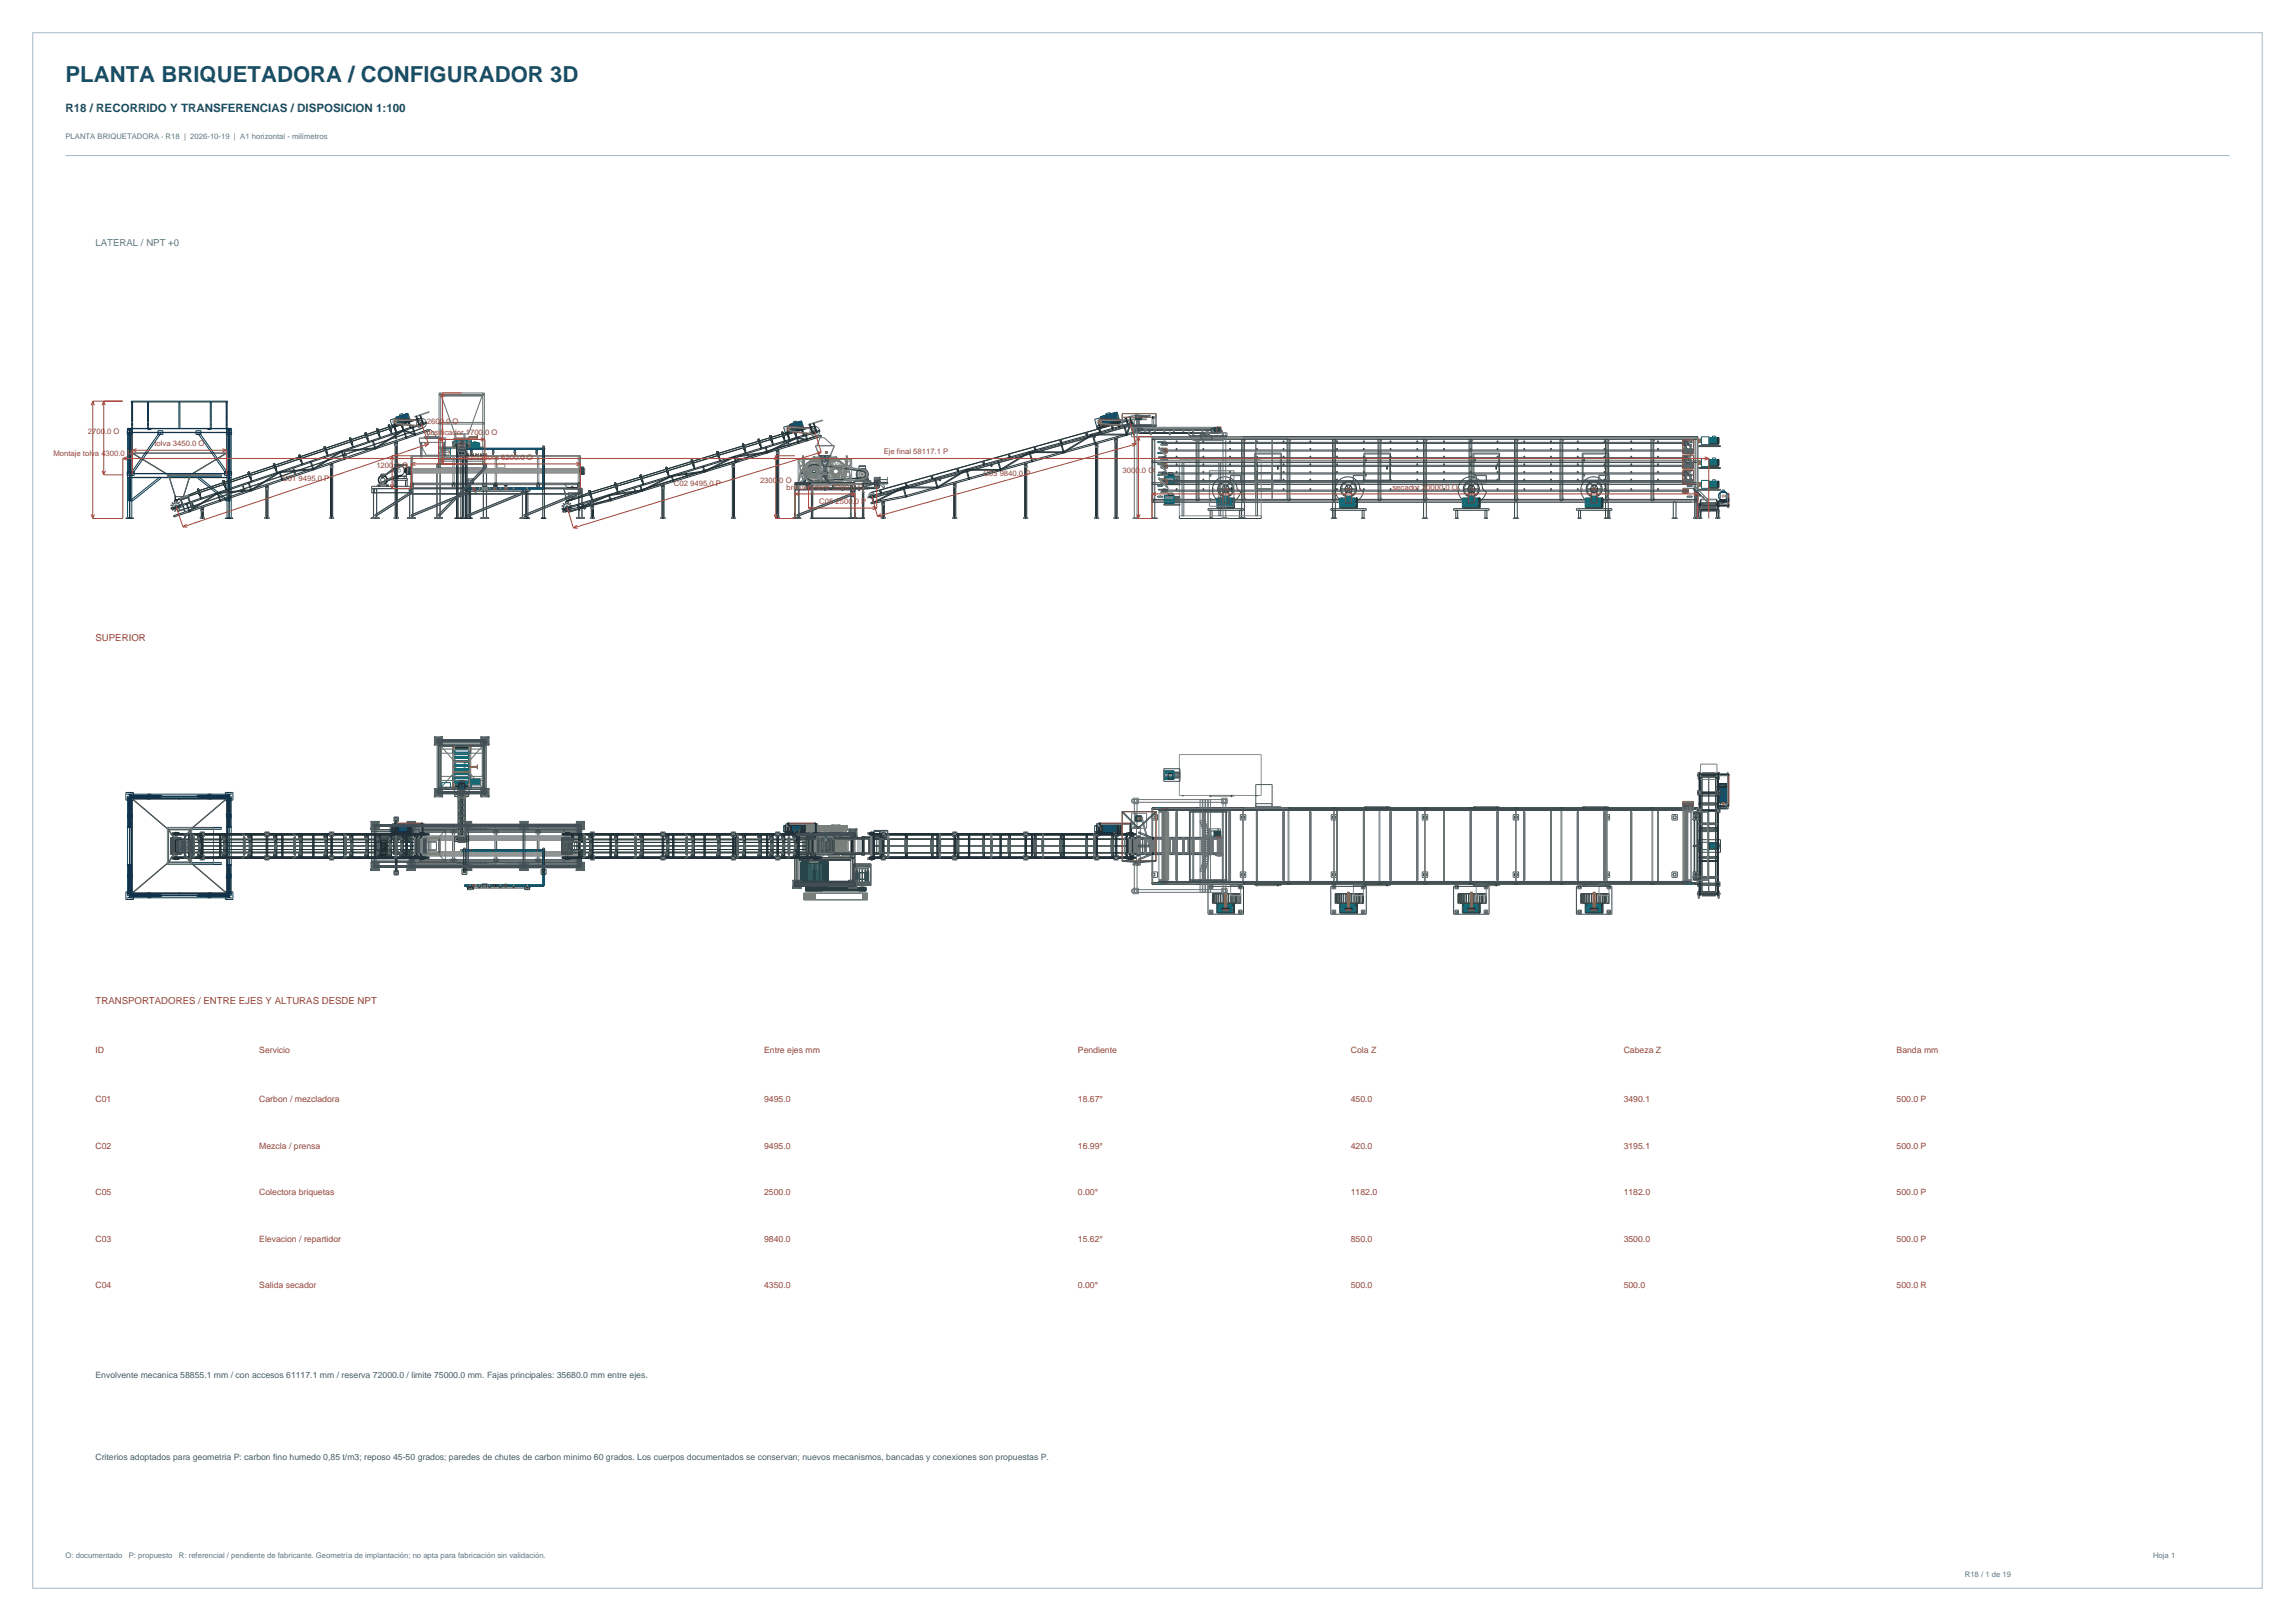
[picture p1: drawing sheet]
<svg xmlns="http://www.w3.org/2000/svg" width="841mm" height="594mm" viewBox="0 0 841 594" stroke-linecap="round" stroke-linejoin="round" font-family="sans-serif">
<defs><g id="words">
<text font-size="8.1" fill="#184f68" x="24" y="30">PLANTA BRIQUETADORA / CONFIGURADOR 3D</text>
<text font-size="4.2" fill="#184f68" x="24" y="41">R18 / RECORRIDO Y TRANSFERENCIAS / DISPOSICION 1:100</text>
<text font-size="3.5" fill="#5a7787" x="35" y="90">LATERAL / NPT +0</text>
<g font-size="3.5" fill="#9e3f36">
<text x="35" y="235">SUPERIOR</text>
<text x="35" y="368">TRANSPORTADORES / ENTRE EJES Y ALTURAS DESDE NPT</text>
</g>
<g font-size="3.2" fill="#9e3f36">
<text x="35" y="386">ID</text>
<text x="95" y="386">Servicio</text>
<text x="280" y="386">Entre ejes mm</text>
<text x="395" y="386">Pendiente</text>
<text x="495" y="386">Cola Z</text>
<text x="595" y="386">Cabeza Z</text>
<text x="695" y="386">Banda mm</text>
<text x="35" y="404">C01</text>
<text x="95" y="404">Carbon / mezcladora</text>
<text x="280" y="404">9495.0</text>
<text x="395" y="404">18.67°</text>
<text x="495" y="404">450.0</text>
<text x="595" y="404">3490.1</text>
<text x="695" y="404">500.0 P</text>
<text x="35" y="421">C02</text>
<text x="95" y="421">Mezcla / prensa</text>
<text x="280" y="421">9495.0</text>
<text x="395" y="421">16.99°</text>
<text x="495" y="421">420.0</text>
<text x="595" y="421">3195.1</text>
<text x="695" y="421">500.0 P</text>
<text x="35" y="438">C05</text>
<text x="95" y="438">Colectora briquetas</text>
<text x="280" y="438">2500.0</text>
<text x="395" y="438">0.00°</text>
<text x="495" y="438">1182.0</text>
<text x="595" y="438">1182.0</text>
<text x="695" y="438">500.0 P</text>
<text x="35" y="455">C03</text>
<text x="95" y="455">Elevacion / repartidor</text>
<text x="280" y="455">9840.0</text>
<text x="395" y="455">15.62°</text>
<text x="495" y="455">850.0</text>
<text x="595" y="455">3500.0</text>
<text x="695" y="455">500.0 P</text>
<text x="35" y="472">C04</text>
<text x="95" y="472">Salida secador</text>
<text x="280" y="472">4350.0</text>
<text x="395" y="472">0.00°</text>
<text x="495" y="472">500.0</text>
<text x="595" y="472">500.0</text>
<text x="695" y="472">500.0 R</text>
</g>
<g font-size="3.2" fill="#3f5c6e">
<text x="35" y="505">Envolvente mecanica 58855.1 mm / con accesos 61117.1 mm / reserva 72000.0 / limite 75000.0 mm. Fajas principales: 35680.0 mm entre ejes.</text>
<text x="35" y="535">Criterios adoptados para geometria P: carbon fino humedo 0,85 t/m3; reposo 45-50 grados; paredes de chutes de carbon minimo 60 grados. Los cuerpos documentados se conservan; nuevos mecanismos, bancadas y conexiones son propuestas P.</text>
</g>
<g font-size="2.8" fill="#5a7787">
<text x="24" y="51">PLANTA BRIQUETADORA · R18 | 2026-10-19 | A1 horizontal - milímetros</text>
<text x="24" y="571">O: documentado</text>
<text x="47.2" y="571">P: propuesto</text>
<text x="65.6" y="571">R: referencial / pendiente de fabricante. Geometría de implantación; no apta para fabricación sin validación.</text>
<text x="789" y="571">Hoja 1</text>
<text x="720" y="578">R18 / 1 de 19</text>
</g>
<g font-size="2.8" fill="#9e3f36">
<text x="156.4" y="155.5">2600.0 O</text>
<text x="32.2" y="159">2700.0 O</text>
<text x="156.3" y="159.5">dosificador 1700.0 O</text>
<text x="19.6" y="167">Montaje tolva 4300.0 R</text>
<text x="56.6" y="163.5">tolva 3450.0 O</text>
<text x="323.8" y="166.5">Eje final 58117.1 P</text>
<text x="137.9" y="171.5">1200.0 O</text>
<text x="168.3" y="168.5">mezcladora 6200.0 O</text>
<text x="411.4" y="173.5">3000.0 O</text>
<text x="103.5" y="176.4">C01 9495.0 P</text>
<text x="247" y="178.1">C02 9495.0 P</text>
<text x="278.5" y="177">2300.0 O</text>
<text x="288.3" y="179.5">briquetadora 2200.0 O</text>
<text x="360.4" y="174.5">C03 9840.0 P</text>
<text x="510.2" y="179.5">secador 20000.0 O</text>
<text x="300.2" y="184.7">C05 2500.0 P</text>
</g>
</g></defs>
<path d="M12 12h817v570h-817zM24 57h793" fill="none" stroke="#a6bac7" stroke-width=".37"/>
<g fill="none" stroke="#545961" stroke-width=".37">
<path d="M48.4 157h34.7v9h-34.7zM48.5 157v9.1M83 157v9.1M48.5 166.1l13.2 7.9M48.5 166.1l13.2 8M48.5 166.1h34.5M61.7 174v.1M61.7 174h8M61.7 174.1h8M69.7 174v.1M83 166.1l-13.3 8M83 166.1l-13.3 7.9"/>
<path d="M48.4 292.8h34.7v34.5h-34.7zM48.5 292.8l13.2 11.2v12h8v-12M83 292.7h-34.5v34.6M83 292.7v34.6M83 292.7l-13.3 11.3M83 292.8l-13.3 11.2M61.7 316v-12h8.1v12M61.7 316l-13.2 11.3M61.7 316h8.1M69.7 316l13.3 11.3M69.8 316l13.2 11.3M48.5 327.3h34.5"/>
</g>
<g fill="none" stroke="#0d304f" stroke-width=".37">
<path d="M46.6 157.8h1.8v1.4h-1.8zM46.8 158.4h37.9M46.8 157.1h37.9M46.8 158.5h37.9M47.2 158.4v15.3h.6v-15.3M47.2 158.7h.6M47.5 157v32.8M47.5 157l.1 32.8M48.1 147h35.3v.3h-35.3zM48.2 147.3l.1 42.5M48.5 147v10.4h-1.7M48.6 147.3v9.7"/>
<path d="M54.1 147.3v9.7M54.1 157v.4h1.2v-.4M54.4 147.3v9.7M57.9 157.8h1.8v1.4h-1.8zM58.5 158.4l.5 .3-10.5 15-.5-.4zM65.6 147.3v9.7M65.9 147.3v9.7M71.8 157.8h1.8v1.4h-1.8zM72.5 158.7l.5-.3 10.4 14.9-.5 .4zM76.1 157v.4h1.2v-.4M77.1 147.3v9.7M77.4 147.3v9.7"/>
<path d="M82.9 147.3v9.7M83 147v10.4h1.7M83.1 147v10M83.1 157.8h1.8v1.4h-1.8zM83.2 157v32.8M83.2 147.3v9.7M83.7 158.4v15.3h.6v-15.3M83.7 158.7h.6M84 157l-.1 32.8M84 157v32.8M46.6 172.8h2.6v1.4h-2.6zM46.8 174.9h37.9"/>
<path d="M46.8 173.6h37.9M46.8 175h37.9M46.8 173.5h37.9M47.2 174.8h.6v8.8h-.6zM47.2 173.3h.6M47.2 175.3h.6M47.4 172.8v1.4M48.4 172.8v1.4M61.3 174h19.8v.5h-19.8zM61.3 174.3h19.8M72.9 174.8l10.5 8.4-.4 .4-10.5-8.3zM82.3 172.8h2.6v1.4h-2.6z"/>
<path d="M83.1 172.8v1.4M83.7 173.3h.6M83.7 174.8h.6v8.8h-.6zM83.7 175.3h.6M84.1 172.8v1.4M46.1 189.8h2.8v.2h-2.8zM46.8 189.8v-32.8h37.9v32.8M47.2 183.2h.6M48.1 183.2l10.5-8.4 .3 .5-10.4 8.3zM82.6 189.8h2.8v.2h-2.8zM83.7 183.2h.6M46.1 290.4h2.8v2.8h-2.8z"/>
<path d="M46.8 291.8h37.9v36.4h-37.9zM46.8 292.4h1.5M46.8 299.6h1.7M46.8 298.4h1.7M47.2 292.3h.6v10.9l-.6 .1zM47.2 292.8h.6M47.2 292.7h.6M47.4 291.7l1.8 .1zM47.5 291.1v37.8M47.5 291v38M48 291.5h11v.6h-11zM48.1 291.5v.6"/>
<path d="M48.2 298.3h.4v.4h-.4M48.3 291l-1.5 .1h37.9l-1.5-.1M48.3 291.8v36.4M48.5 291.5v.6M48.5 292.4h34.5v.4h.4v34.5h-.4v.4h-34.5zM48.5 292.8h-.4v34.5h.4M48.5 292.7h34.5M54.1 292.5v.3h.3v-.3M54.1 291v1.8h1.2v-1.8M57.9 291.7l1.8 .1zM58.5 291.5v.6M58.9 291.5v.6"/>
<path d="M65.6 292.5v.3h.3v-.3M71.8 291.7l1.8 .1zM72.5 291.5h10.9v.6h-10.9zM72.5 291.5v.6M72.9 291.5v.6M76.1 291v1.8h1.2v-1.8M77.1 292.5v.3h.3v-.3M82.3 291.7l1.8 .1zM82.6 290.4h2.8v2.8h-2.8zM82.9 298.3h.3v.4h-.3zM82.9 291.5v.6M83 291.5v.6"/>
<path d="M83.1 292.8v34.5M83.1 292.5l1.8 .1-38.3-.1 1.8 .1M83.2 291.8v36.4M83.2 292.4h1.5M83.4 291.5v.6M83.7 292.3h.6v10.9l-.6 .1zM83.7 292.8h.6M83.7 292.7h.6M84 291v38M84 291.1v37.8M84.7 298.4h-1.7v1.2h1.7M47.2 316.7h.6v11h-.6z"/>
<path d="M47.2 317.2h.6M47.2 316.8h.6M47.2 302.8h.6M48.2 309.8h.4v.4h-.4M48.4 303h-1.8l1.8 .1M48.4 316.9h-1.8l1.8 .1M61.3 303.2h19.8v.7h-19.8zM61.3 316.1h19.8v.7h-19.8zM61.3 316.7h19.8M61.3 303.3h19.8M82.9 309.8h.3v.4h-.3zM83.1 303h1.8l-1.8 .1"/>
<path d="M83.1 316.9h1.8l-1.8 .1M83.7 316.7h.6v11h-.6zM83.7 317.2h.6M83.7 316.8h.6M83.7 302.8h.6M46.1 326.8h2.8v2.8h-2.8zM46.8 327.6h1.5M46.8 321.6h1.7M46.8 320.4h1.7M47.2 327.2h.6M47.4 328.3h36.7M48 327.9h11v.6h-11z"/>
<path d="M48.1 327.9v.6M48.2 321.3h.4v.4h-.4M48.3 329l-1.5-.1h37.9l-1.5 .1M48.5 327.9v.6M48.5 327.3h34.5M49.2 328.2v.1M54.1 327.2h.3v.3h-.3zM54.1 329v-1.7h1.2v1.7M57.9 328.2v.1M58.5 327.9v.6M58.9 327.9v.6M59.7 328.2v.1"/>
<path d="M65.6 327.2h.3v.3h-.3zM71.8 328.2v.1M72.5 327.9h10.9v.6h-10.9zM72.5 327.9v.6M72.9 327.9v.6M73.6 328.2v.1M76.1 329v-1.7h1.2v1.7M77.1 327.2h.3v.3h-.3zM82.3 328.2v.1M82.6 326.8h2.8v2.8h-2.8zM82.9 321.3h.3v.4h-.3zM82.9 327.9v.6"/>
<path d="M83 327.9v.6M83.1 327.4l1.8 .1-38.3-.1 1.8 .1M83.2 327.6h1.5M83.4 327.9v.6M83.7 327.2h.6M84.7 320.4h-1.7v1.2h1.7"/>
</g>
<g fill="none" stroke="#787d80" stroke-width=".37">
<path d="M48.3 154.6l.2 .3zM48.3 156.1l.2 .3zM48.3 156.3h.2M48.3 154.8h.2M54.2 156.1l.1 .3zM54.2 154.6l.1 .3zM65.7 156.1l.1 .3zM65.7 154.6l.1 .3zM77.2 156.1l.1 .3zM77.2 154.6l.1 .3zM83.1 156.1l.2 .3zM83.1 156.3h.2"/>
<path d="M83.1 154.6l.2 .3zM83.1 154.8h.2M152.9 156l.1 .1M154.2 155.1l.2 .3 .3-.2M154.3 154.9h.3l.1 .3M154.3 154.9l-.1 .2M154.4 154.9h-.1M154.6 155.3h-.1M154.6 155.2v.1M154.7 155.1l-.1 .1M155.1 155.2l-2.1 .8 2.1-.7M297.1 158.9l2.2-.6-2.2 .6"/>
<path d="M298.3 158.1l.3 .2M298.4 158v.1M298.5 158.2l.1 .1M298.6 157.8l.1 .1M298.6 158.3h.1M298.7 157.8l.1 .3M298.7 157.8l-.4 .3M298.8 157.9v.1M298.8 158v.1M298.8 158.1l-.2 .2M412.6 155.8l.1 .1M412.7 155.9h.1"/>
<path d="M414 155.1l.2-.3 .1 .4M414 155.1h.1M414 155.1l.2 .1M414.3 155.2h-.1M414.8 155.2l-2.1 .7M61.3 174.1l19.8 .1-19.8-.2 8.8 .1M61.7 174v.1M69.7 174v.1M302.6 168.2h.1M302.6 165.8h.1M302.6 168.2v.1M302.6 165.8v.1"/>
<path d="M302.6 168.3h.1M302.6 165.9h.1M302.6 168.1h.1M302.6 165.7h.2M302.6 165.7h.1M302.7 168.1h.1M302.7 168.1h-.1M302.7 168.3h.1M302.7 165.9h.1M302.8 168.1v.1M302.8 165.7v.1M302.8 168.2h.1"/>
<path d="M302.8 168.2l-.1 .1M302.8 165.8h.1M302.8 165.8l-.1 .1M46.4 189.7l.3 .1zM46.5 189.7v.1M48.4 189.7l.3 .1zM48.5 189.7v.1M48.6 189.7v.1M63 186.4l2.2-.6zM65.2 185.7l-2.2 .7M82.8 189.7l.3 .1zM82.9 189.7v.1"/>
<path d="M83 189.7v.1M84.8 189.7l.3 .1zM84.9 189.7v.1M85 189.7v.1M206.3 186.7h.1M206.3 186.7l2.1-.8zM317.9 182.3h.1M317.9 182.3v.1M319.2 181.6l.1 .1M319.6 181.4l-.3-.1-.1 .3M319.6 181.4v.1M319.6 181.5l-.3 .2"/>
<path d="M320.1 181.7h.1M320.1 181.7v.1M320.1 181.7l-2.2 .6M320.1 181.7l-2.2 .7M320.1 181.8h.1M320.1 181.8l-2.2 .6M622 184.8h8.4v.4h-8.4zM622 184.8h8.4M622 185h8.4M622 185.1h8.4M622 185.2h8.4M622.5 185.4h.1"/>
<path d="M622.5 185.5h.1M622.6 185.3h.1M622.6 185.3h-.1M622.6 185.4v.1M622.6 185.4h.1M629.7 185.4h.1M629.8 185.5h.1M629.8 185.3l-.1 .1M629.8 185.3h.1M629.8 185.4v.1M629.8 185.4h.1M629.9 185.4h.1"/>
<path d="M46.5 292.7l.1 .2zM46.5 290.7l.1 .2zM48.3 298.4l.2 .2zM48.3 298.4h.2M48.3 298.6h.2M48.5 292.7l.1 .2zM48.5 290.7l.1 .2zM54.1 292.5l.3 .1zM54.3 292.5v.1M65.6 292.5l.3 .1zM65.7 292.5v.1M65.8 292.5v.1"/>
<path d="M77.1 292.5l.3 .1zM77.3 292.5v.1M82.9 292.7l.1 .2zM82.9 290.7l.1 .2zM83.1 298.4l.2 .2zM83.1 298.4h.2M83.1 298.6h.2M84.9 292.7l.1 .2zM84.9 290.7l.1 .2zM622 283.8h8.4v.4h-8.4zM622 283.9h8.4M622 284h8.4"/>
<path d="M622 284.1h8.4M622.5 283.4l.1 2.3zM629.7 283.4l.2 2.3zM48.3 309.9v.2zM48.3 309.9h.2M61.3 303.3h8.8v13.4h-8.8zM61.3 316h8.8M61.3 304h8.8M61.7 303.3v13.4M63 314.6h2.2M63 305.4h2.2M63 314.6h.1"/>
<path d="M63 305.3v.1M63 314.6v.1M63 314.7h.1M63 305.4h.1M64.1 306.5h.7l.1 7h-.8zM64.2 305h.5v10h-.5zM64.3 305v10M64.4 305v10M64.5 305v10M64.6 305v10M64.7 305v10M65.2 314.6h.1"/>
<path d="M65.2 314.6v.1M65.2 305.4h.1M65.2 314.7h.1M65.2 305.3h.1M65.2 305.4v.1M65.2 314.6h-2.2M65.2 305.3v.1M69.7 303.3v13.4M81.1 303.3v.6M81.1 316.1v.6M83.1 309.9v.2zM83.1 309.9h.2"/>
<path d="M152.9 314.6h2.3M152.9 305.4h2.3M152.9 314.6h.1M152.9 305.4h.1M152.9 305.3v.1M153 314.6h-.1M153 314.6v.1M153 305.3h.1M153 314.6h2.2M153 305.4h-.1M153 305.4h.1M154.1 306.6h.7v6.8h-.7z"/>
<path d="M154.2 305.5h.5v9M154.2 314.5v-10h.4v10M154.2 304.5l.1 10M154.3 304.5v10M154.4 304.5v10M154.5 304.5v10M155.1 314.6h.1M155.1 314.6v.1M155.1 305.4h.1M155.1 305.3l.1 .1M155.1 314.6h-2.1M155.1 305.3h.1"/>
<path d="M155.2 314.7h-.1M155.2 305.4l-.1 .1M155.2 314.7h.1M155.2 305.4h.1M155.2 305.3v.1M155.2 314.6h.1M155.2 305.4h-.1M206.2 314.6h2.3M206.2 305.4h2.3M206.2 314.6h.1M206.2 305.4h.1M206.3 314.7h.1"/>
<path d="M206.3 305.4h.1M206.3 305.4v.1M206.3 314.6h2.2M206.3 314.6h.1M206.3 305.3h.1M206.3 314.6v.1M206.3 305.4h-.1M207.4 306.5h.7l.1 7h-.8zM207.5 305h.5v10h-.5zM207.6 305v10M207.7 305v10M207.8 305v10"/>
<path d="M207.9 305v10M208.4 314.6l.1 .1M208.4 305.4h.1M208.5 314.6h-.1M208.5 305.3v.1M208.5 314.6v.1M208.5 314.7h.1M208.5 305.3h.1M208.5 305.4v.1M208.5 314.6h.1M208.5 305.4h-.1M208.5 305.4h.1"/>
<path d="M297.1 305.4h2.2M297.1 314.6h2.2M297.1 314.6h.1M297.1 305.3h.1M297.1 314.7h.1M297.1 305.3v.1M297.1 305.4h.1M298.2 306.6h.8l-.1 6.8h-.7zM298.3 314.5l.1-10h.4v10M298.4 304.5l.1 10M298.6 304.5v10M298.6 304.5l.1 10"/>
<path d="M298.7 304.5v10M298.8 305.5h-.5v9M299.3 314.6h.1M299.3 305.4h.1M299.3 314.7h.1M299.3 305.3v.1M299.3 305.3h.1M299.3 314.6h-2.2M302.6 307.2h.2v1h-.2zM302.7 307.2v1M317.9 314.6h2.2M317.9 305.4h2.2"/>
<path d="M317.9 314.6v.1M317.9 305.3h.1M317.9 305.4v.1M317.9 314.6h.1M317.9 314.7h.1M317.9 305.4h.1M319.2 304.8h.4v10.4h-.4zM319.2 304.8v10.4M319.3 304.8v10.4M319.4 304.8v10.4M319.5 304.8v10.4M320.1 314.6h.1"/>
<path d="M320.1 314.6v.1M320.1 305.4h.1M320.1 305.3v.1M320.1 305.3h.1M412.6 314.6h2.3M412.6 305.4h2.3M412.6 314.6h2.2M412.6 314.6h.1M412.6 305.3v.1M412.7 314.7h-.1M412.7 305.3v.1M412.7 305.4h.1"/>
<path d="M412.7 314.6h.1M414 304.8h.3l.1 10.4h-.4zM414.1 304.8v10.4M414.2 304.8v10.4M414.8 314.6h.1M414.8 314.6v.1M414.8 305.4h.1M414.8 314.6l.1 .1M414.8 305.3l.1 .1M414.9 305.3h-.1M414.9 305.3h.1M414.9 314.7h.1"/>
<path d="M414.9 305.4h.1M414.9 305.3v.1M414.9 314.6h.1M414.9 305.4h-.1M46.5 329.1l.1 .2zM46.5 327.1l.1 .2zM48.3 321.4l.2 .2zM48.3 321.4h.2M48.3 321.6h.2M48.5 329.1l.1 .2zM48.5 327.1l.1 .2zM54.1 327.3l.3 .1z"/>
<path d="M54.3 327.3v.1M65.6 327.3l.3 .1zM65.7 327.3v.1M65.8 327.3v.1M77.1 327.3l.3 .1zM77.3 327.3v.1M82.9 329.1l.1 .2zM82.9 327.1l.1 .2zM83.1 321.4l.2 .2zM83.1 321.4h.2M83.1 321.6h.2M84.9 329.1l.1 .2z"/>
<path d="M84.9 327.1l.1 .2zM622 327.3h8.4v.4h-8.4zM622 327.4h8.4M622 327.3h8.4M622 327.5h8.4M622 327.6h8.4M622.5 326.9l.1 2.3zM629.7 326.9l.2 2.3z"/>
<circle cx="154.4" cy="155.1" r=".38"/>
<circle cx="298.6" cy="158" r=".38"/>
<circle cx="64.5" cy="185.5" r=".25"/>
<circle cx="64.5" cy="185.5" r=".38"/>
<circle cx="207.8" cy="185.8" r=".25"/>
<circle cx="207.8" cy="185.8" r=".38"/>
</g>
<g fill="none" stroke="#707378" stroke-width=".37">
<path d="M70.2 174.2l8 .1zM297.3 179.2l.5 .1zM297.4 179.2v1.3h.3v-1.3M297.5 179.2v1.3M297.6 179.2v1.3M302.2 179.4h.1M302.2 179.4v.1M302.2 179.3h.1M302.2 179.5h.1M302.3 179.3h.1M302.3 179.3h-.1M302.3 179.5h.1"/>
<path d="M302.4 179.3v.1M302.4 179.5h-.1M302.4 179.5h.1M302.4 179.4h.1M302.4 179.4v.1M308.7 179.4v.1M308.7 179.4h.1M308.7 179.5h.1M308.7 179.3h.1M308.8 179.3h.1M308.8 179.3h-.1M308.8 179.5h.1"/>
<path d="M308.9 179.3v.1M308.9 179.5h-.1M308.9 179.4h.1M308.9 179.4v.1M314.7 179.4h.1M314.7 179.4v.1M314.7 179.3h.1M314.7 179.5h.1M314.8 179.3h-.1M314.8 179.5h.1M314.8 179.3h.1M314.9 179.5h-.1"/>
<path d="M314.9 179.4h.1M316 179.2l.5 .1zM316.1 179.2v1.3h.3v-1.3M316.2 179.2v1.3M316.3 179.2v1.3M321 178.1v.1M321 178.2h.1M321 178.1h.1M321 178.2l.1 .1M321.1 178.1h-.1M321.1 178.3h.1M321.1 175.7v.1"/>
<path d="M321.1 178v.1M321.1 178.3v.1M321.1 175.8h.1M321.1 175.7h.1M321.1 175.8v.1M321.1 178h.1M321.1 178.4h.1M321.1 175.6h.1M321.1 175.9h.1M321.2 178.4h.1M321.2 175.6h-.1M321.2 175.9h.1"/>
<path d="M321.2 175.6h.1M321.2 177.9l-.1 .1M321.2 177.9h.1M321.3 175.6h-.1M321.3 175.9v.1M321.3 177.9h.1M321.3 175.6h.1M321.4 175.6h.1M321.4 175.9h-.1M321.4 177.9v.1M321.4 178.4h-.1M321.4 175.9h.1"/>
<path d="M321.4 178.4h.1M321.4 175.6l.1 .1M321.5 175.7h.1M321.5 178h.1M321.5 178.4h-.1M321.5 175.8h.1M321.5 178v.1M321.5 175.7v.1M321.5 178.1h.1M321.5 178.3h.1M321.5 178.1v.1M321.5 178.2v.1"/>
<path d="M70.2 303.4h8v13.2h-8zM297.4 312.9h.1M297.4 307.2h.1M297.4 307.1v.1M297.4 312.8h.1M297.4 307.1h.1M297.5 312.8h-.1M297.5 313h.1M297.5 307.3h.1M297.5 312.7h.1M297.5 307h.1M297.6 313h.1"/>
<path d="M297.6 312.7h-.1M297.6 307.3h.1M297.6 307h-.1M297.6 312.7h.1M297.6 307h.1M297.7 312.7h.1M297.7 307v.1M297.7 313h.1M297.7 312.7v.1M297.7 307.3h.1M297.7 312.9v.1M297.7 312.8h.1"/>
<path d="M297.7 307.1h.1M297.7 312.9h.1M297.7 307.2v.1M297.7 312.8v.1M297.7 307.2h.1M297.7 307.1v.1M302.2 312.5l.2 .5h-.2zM302.2 307l.2 .5zM302.2 307v.5M302.2 312.5v.5M302.3 307v.5M302.3 312.5v.5"/>
<path d="M308.7 312.5l.2 .5h-.2zM308.7 307l.2 .5h-.2zM308.7 307v.5M308.7 312.5v.5M308.8 307v.5M308.8 312.5v.5M314.7 312.5l.2 .5h-.2zM314.7 307l.2 .5h-.2zM314.8 307v.5M314.8 312.5v.5M316.1 312.9h.1M316.1 307.2h.1"/>
<path d="M316.1 307.1v.1M316.1 312.8h.1M316.1 307.1h.1M316.2 312.8h-.1M316.2 313h.1M316.2 307.3h.1M316.2 312.7h.1M316.2 307h.1M316.3 307h-.1M316.3 313h.1M316.3 312.7h-.1M316.3 307.3h.1"/>
<path d="M316.3 312.7h.1M316.3 307h.1M316.4 313h-.1M316.4 307h.1M316.4 313h.1M316.4 312.7v.1M316.4 307.3h.1M316.4 307v.1M316.4 307.2v.1M316.4 312.9h.1M316.4 312.8h.1M316.4 307.2h.1"/>
<path d="M316.4 312.8v.1M316.4 307.1v.1M321 306.5h.5v.4h-.5zM321.1 306.5v.4M321.2 306.5v.4M321.3 306.5v.4M321.4 306.5v.4"/>
</g>
<g fill="none" stroke="#66706b" stroke-width=".37">
<path d="M160.9 144.4h.6M160.9 155.4h16.6M160.9 154.8h16.6M160.9 144.6h16.6M161.2 154.9v.2M161.2 154.9h.1M161.3 155.1h-.1M161.3 154.9v.2M161.5 144v25.8M161.7 144.8v.3M161.7 145h15l-5 14h-5zM166.7 159v1.7h.3v-1.7"/>
<path d="M170.1 159v1.7h.3v-1.7M176.7 144.8v.3M176.9 144.4h.6M176.9 144v25.8M176.9 144.8h-15.5v.3h15.5M177.1 144.8v.1M177.1 144.8h.2M177.1 144.9h.2M177.3 144.8v.1M160.7 169.8h1v.2h-1zM160.9 169.8v-25.8h16.6v25.8M160.9 169h16.6"/>
<path d="M160.9 168.4h16.6M160.9 164.4h16.6M160.9 163.8h16.6M161.2 169.6v.2M161.2 169.6h.1M161.2 164.2v.2M161.2 164.2h.1M161.3 169.7l-.1 .1M161.3 169.6v.1M161.3 164.3l-.1 .1M161.3 164.2v.1M161.5 164h15.4"/>
<path d="M162.4 164.8h2.1v1h-2.1zM165.9 162.9h.4v.6h-.4zM166.4 161.2h5.5M166.6 161l-.2 2.3v-2.3h5.5v2.3l-.1-2.3M172.1 162.9h.4v.6h-.4zM172.7 164.2h3.4v.3h-3.4zM176.7 169.8h1v.2h-1zM160.7 272.5v1h17v-1h-1v17h1v-1h-17v1h1v-17zM160.9 272.7h16.6v16.6h-16.6zM160.9 273.3h16.6M161.1 272.6h.2v.8h-.2zM161.1 272.6v.8"/>
<path d="M161.2 272.6v.8M161.4 273.3v15.5h15.5M161.5 272.7v16.6M161.5 276h15.4M161.5 274.5h15.4M161.7 273.5l5 5.7M165.9 273.1h.4v15.8h-.4zM166.7 279.2v3.6M166.7 279.2h5M167 279.2v3.6M170.1 279.2v3.6M170.4 279.2v3.6"/>
<path d="M171.7 279.2v3.6M172.1 273.1h.4v15.8h-.4zM176.7 273.5l-5 5.7M176.9 272.7v16.6M177.1 272.6l.2 .8h-.2zM177.2 272.6v.8M160.9 288.7h16.6M161.1 288.6h.2v.8h-.2zM161.1 288.6v.8M161.2 288.6v.8M161.5 286h15.4M161.5 284.5h15.4"/>
<path d="M162.4 288.7h2.1M166.4 288.6h5.5v2.4h-5.5zM166.6 288.6v2.4M166.7 282.8h5M166.7 282.8l-5 5.7M171.7 282.8l5 5.7M171.8 288.6v2.4M172.7 285.3h3.4v2.4h-3.4zM177.1 288.6l.2 .8h-.2zM177.2 288.6v.8"/>
<circle cx="161.2" cy="144.8" r=".1"/>
<circle cx="177.2" cy="155" r=".1"/>
<circle cx="177.2" cy="169.7" r=".1"/>
<circle cx="177.2" cy="164.3" r=".1"/>
</g>
<g fill="none" stroke="#96801a" stroke-width=".37">
<path d="M174.8 159.6v1.4zM174.8 160h.2M174.8 159.8h.2M174.8 159.7h.2M165.9 162.9h.5M165.9 163.7h.6v.3h-.6zM166 162h6.4v.4l-6.4 .1zM166 162.1h6.4M166 162.3h6.4M166.1 162.7v.1M166.1 162.7h.1M166.1 162.8h.1"/>
<path d="M166.2 162.8h.1M166.2 162.7v.1M166.5 160.6h5.4v.2h-5.4zM171.8 160.2h3M171.8 160.3h3.2M171.8 163.7h.6v.3h-.6l.1-1.1h.3v.8h-.3M171.9 161.7h.3v1.1h-.3zM171.9 163.2h.3M171.9 163.3h.3M171.9 163.1h.3M171.9 163.4h.3M171.9 163.5h.3"/>
<path d="M171.9 162h.3M171.9 161.9h.3M171.9 161.8h.3M171.9 162.5h.3M171.9 162.6h.3M171.9 162.7h.3M172 162.9v.1M172.2 162.7v.1M172.2 162.8h.1M172.2 162.7h.1M172.3 162.8h-.1M172.3 162.7h.1"/>
<path d="M172.3 162.8h.1M172.3 162.7v.1M172.5 162.9l-.6 .1M174.8 160.8h.2M174.8 160.5h.2M174.8 160.7h.2M174.8 160.9h.2M175 160.1l-3.2 .1v.2h3M165.9 274.5h.6v1.5h-.6v-3.1h.5v2.3h-.5M166 273.8h6.4v.4h-6.4zM166 273.8h6.4M166 273.9h6.4"/>
<path d="M166 274h6.4M166 274.1h6.4M166.1 273.3l.1 2zM166.1 273.3v2M166.5 279h5.4v4h-5.4zM171.8 274.5h.6v1.5h-.6zM172 272.9h.5v2.3h-.5zM172.2 273.3l.1 2zM172.2 273.3v2M165.9 286.9h.5v2.3h-.5zM165.9 284.5h.6v1.5h-.6zM166 287.8h6.4v.4h-6.4z"/>
<path d="M166 287.8h6.4M166 287.9h6.4M166 288h6.4M166 288.1h6.4M166.1 287.3l.1 2zM166.1 287.3v2M171.8 280.9l3.2 .1M171.8 281h3M171.8 284.5h.6v1.5h-.6zM171.9 286.1h.3v.8h-.3zM171.9 286.8l.6 .1v2.3h-.5v-2.3M171.9 286.2h.3"/>
<path d="M171.9 286.3h.3M171.9 286.4h.3M171.9 286.5h.3M171.9 286.6h.3M171.9 286.7h.3M171.9 286.8h.3M171.9 287.6h.3M171.9 288.3h.3M171.9 288.4h.3M171.9 288.5h.3M172.2 287.3l.1 2zM172.2 287.5h-.3v1.1h.3"/>
<path d="M172.2 287.3v2M174.8 280.9h-3v.2l3.2 .1M174.8 280.3v1.4zM174.8 280.4h.2M174.8 280.5h.2M174.8 280.7h.2M174.8 280.8h.2M174.8 281.4h.2M174.8 281.5h.2M174.8 281.6h.2"/>
</g>
<g fill="none" stroke="#057d82" stroke-width=".37">
<path d="M161.9 164.3h3.2v3.5h-3.2zM165.9 162.1h.5M165.9 162.3h.5M165.9 161.9h.5v1h-.5zM165.9 162.4h.5M165.9 162.6h.5M165.9 162.5h.5M165.9 163.5l.7 .2zM165.9 162h.5M166.7 161.5h5v2h-5zM166.7 162.1h5M166.7 162.3h5"/>
<path d="M166.7 161.9h5M166.7 161.7h5M166.7 161.6h5M166.7 162.4h5M166.7 162.6h5M166.7 162.8h5M166.7 162.9h5M166.7 163h5M166.7 161.8h5M166.7 163.1h5M166.7 163.3h5M166.7 163.4h5"/>
<path d="M172 162.1h.5M172 162.3h.5M172 162.4h.5M172 162.6h.5M172 162h.5M172.2 162.5v1.4h.6M172.5 161.9h-.5v1h.5M172.5 163.5h-.7l.7 .2M172.5 161.2h.2v3.2h-.2zM172.8 162.6h3M172.8 162.8h3M172.8 162.3h3v2l-3-.1"/>
<path d="M172.8 163.1h3M172.8 163.3h3M172.8 163.5h3M172.8 163.8h3M172.8 164h3M172.8 164.1h3M173.1 162.3l.1 2zM173.1 162.4h.1M173.1 164.2h.1M173.3 162.3l.1 2zM173.3 162.4h.1M173.3 164.2h.1"/>
<path d="M173.5 162.3v-.4h1v.4M173.6 162.3l.1 2zM173.6 162.4h.1M173.6 164.2h.1M173.8 162.3h.1M173.8 162.4h.1M173.8 164.2h.1M173.8 164.3h.1M173.8 162.3v2M174.1 162.3l.1 2zM174.1 162.4h.1M174.1 164.2h.1"/>
<path d="M174.3 162.3l.1 2zM174.3 162.4h.1M174.3 164.2h.1M174.6 162.3l.1 2zM174.6 162.4h.1M174.6 164.2h.1M174.8 162.3h.1M174.8 162.4h.1M174.8 164.2h.1M174.8 164.3h.1M174.8 162.3v2M175.1 162.3l.1 2z"/>
<path d="M175.1 162.4h.1M175.1 164.2h.1M175.3 162.3l.1 2zM175.3 162.4h.1M175.3 164.2h.1M175.8 162.5h-3.8M165.9 274.3l.7 .1v1.7h-.7v-2.6h.5v1.1h-.5M165.9 273.6h.5M165.9 273.8h.5M165.9 274h.5M165.9 274.2h.5M165.9 273.7h.5"/>
<path d="M165.9 273.9h.5M165.9 274.1h.5M165.9 274.3h.5M166.7 273.3h5v1.4l-5 .1zM166.7 275.7h5v.6h-5zM166.7 277.2h5v.6h-5zM166.7 278.7h5v.6h-5zM166.7 273.4h5M166.7 273.5h5M166.7 273.6h5M166.7 273.8h5M166.7 274h5"/>
<path d="M166.7 274.2h5M166.7 274.4h5M166.7 274.5h5M166.7 274.6h5M166.7 278.8h5M166.7 278.9h5M166.7 279.1h5M166.7 279.2h5M166.7 277.2h5M166.7 277.3h5M166.7 277.4h5M166.7 277.5h5"/>
<path d="M166.7 277.6h5M166.7 277.7h5M166.7 275.7h5M166.7 275.8h5M166.7 275.9h5M166.7 276h5M166.7 276.1h5M166.7 276.2h5M172 273.6h.5M172 273.8h.5M172 274h.5M172 274.2h.5"/>
<path d="M172 273.7h.5M172 273.9h.5M172 274.1h.5M172 274.3h.5M172.5 274.4h-.7v1.7h.7v-2.6h-.5v1.1h.5M161.9 286.8h3.2v1.8h-3.2zM165.9 284.4h.7v1.7h-.7zM165.9 287.5h.5v1.1h-.5zM165.9 287.7h.5M165.9 288h.5M165.9 288.2h.5M165.9 288.4h.5"/>
<path d="M165.9 287.6h.5M165.9 287.9h.5M165.9 288.1h.5M165.9 288.3h.5M166.7 280.2h5v.6h-5zM166.7 281.7h5v.6h-5zM166.7 283.2h5v.6h-5zM166.7 284.7h5v.6h-5zM166.7 286.2h5v.6h-5zM166.7 287.3h5v1.4l-5 .1zM166.7 287.3h5M166.7 287.4h5"/>
<path d="M166.7 287.5h5M166.7 287.6h5M166.7 287.8h5M166.7 288h5M166.7 288.2h5M166.7 288.4h5M166.7 288.5h5M166.7 288.6h5M166.7 286.3h5M166.7 286.5h5M166.7 286.6h5M166.7 286.7h5"/>
<path d="M166.7 284.7h5M166.7 284.8h5M166.7 284.9h5M166.7 285h5M166.7 285.1h5M166.7 285.2h5M166.7 283.3h5M166.7 283.4h5M166.7 283.5h5M166.7 283.7h5M166.7 281.8h5M166.7 281.9h5"/>
<path d="M166.7 282h5M166.7 282.1h5M166.7 282.2h5M166.7 280.2h5M166.7 280.3h5M166.7 280.4h5M166.7 280.5h5M166.7 280.6h5M166.7 280.7h5M172 287.7h.5M172 288h.5M172 288.2h.5"/>
<path d="M172 288.4h.5M172 287.6h.5M172 287.9h.5M172 288.1h.5M172 288.3h.5M172.5 287.5h-.5v1.1h.5M172.5 285.5h.2v3.5h-.2v-4.6h-.7v1.7h.7M172.8 285.6h3v1.9h-3M172.8 287.3h3M172.8 287.4h3M172.8 286.3h3M172.8 286.5h3"/>
<path d="M172.8 286.7h3M172.8 285.7h3M172.8 286h3M172.8 287h3M173.1 287.5v-2l.1 2M173.1 286.2h.1M173.1 285.8h.1M173.1 287h.1M173.3 287.5v-2l.1 2M173.3 286.2h.1M173.3 285.8h.1M173.3 287h.1"/>
<path d="M173.5 286.1h1v1h-1zM173.6 287.5v-2l.1 2M173.6 286.2h.1M173.6 285.8h.1M173.6 287h.1M173.8 285.5v2M173.8 286.2h.1M173.8 285.5h.1M173.8 285.8h.1M173.8 287h.1M174.1 287.5v-2l.1 2M174.1 286.2h.1"/>
<path d="M174.1 285.8h.1M174.1 287h.1M174.3 287.5v-2l.1 2M174.3 286.2h.1M174.3 285.8h.1M174.3 287h.1M174.6 287.5v-2l.1 2M174.6 286.2h.1M174.6 285.8h.1M174.6 287h.1M174.8 285.5v2M174.8 286.2h.1"/>
<path d="M174.8 285.5h.1M174.8 285.8h.1M174.8 287h.1M175.1 287.5v-2l.1 2M175.1 286.2h.1M175.1 285.8h.1M175.1 287h.1M175.3 287.5v-2l.1 2M175.3 286.2h.1M175.3 285.8h.1M175.3 287h.1M175.8 285.8h-3.6v1.4h3.6"/>
</g>
<g fill="none" stroke="#408221" stroke-width=".37">
<path d="M162.4 166.7l.1 .1M162.4 166.7h.1M162.5 166.8h.1M162.5 166.6l-.1 .1M162.5 166.6h.1M162.5 166.8l.1 .1M162.6 166.9h.1M162.6 166.5h.1M162.6 166.5l.1 .1M162.7 166.8l-.1 .1M162.7 166.6h.1M162.7 166.8h.1"/>
<path d="M162.7 166.6l.1 .1M162.7 166.7v.1M162.8 166.7h-.1M163.2 166.7l.1 .1M163.2 166.7h.1M163.3 166.8h.1M163.3 166.6l-.1 .1M163.3 166.8l.1 .1M163.3 166.6h.1M163.4 166.5l-.1 .1M163.4 166.9h.1M163.4 166.5h.1"/>
<path d="M163.5 166.8l-.1 .1M163.5 166.6h.1M163.5 166.8h.1M163.5 166.6v.1M163.5 166.7v.1M163.5 166.7h.1M164 166.7l.1 .1M164 166.7h.1M164.1 166.8h.1M164.1 166.6l-.1 .1M164.1 166.6h.1M164.1 166.8l.1 .1"/>
<path d="M164.2 166.5l-.1 .1M164.2 166.9h.1M164.2 166.5h.1M164.2 166.5l.1 .1M164.3 166.8l-.1 .1M164.3 166.6h.1M164.3 166.8h.1M164.3 166.6v.1M164.3 166.7v.1M164.3 166.7h.1M166.7 161.5h5M166.7 161.5h.1"/>
<path d="M166.7 163h.1M166.7 163h5M171.7 161.5h.1M171.7 163h.1M166.7 274v14M171.7 274v14M162.4 288.6h.3l.1 .2h-.4zM162.5 288.6v.2M162.6 288.6v.2M162.7 288.6v.2M163.2 288.6l.4 .2h-.4zM163.3 288.6v.2"/>
<path d="M163.4 288.6v.2M164 288.6l.4 .2h-.4zM164.2 288.6v.2"/>
</g>
<g fill="none" stroke="#967d2e" stroke-width=".37">
<path d="M145.2 170.1l.2 .1zM148.1 170.1l.3 .1zM148.2 170.1v.1M149 171.4l.1 .1zM149 171.7l.1 .1zM149 172.4l.1 .2zM149 173.2l.1 .1zM149 173.5h.1M149 172.5h.1M149 171.8h.1M149 173.2h.1M150.9 178.7l.1 .1z"/>
<path d="M151 178.7v.1M154.3 167.1l.2 .1zM154.4 167.1v.1M162.8 167.1l.2 .1zM162.9 167.1v.1M164.7 165.6h.2v.5h-.2zM166.1 162.4l.1 .1zM166.1 163.5h.3v.5h-.3zM166.1 162.6l.1 .3zM166.1 178.7l.2 .1zM166.2 178.7v.1M166.2 163.5l-.1 .1"/>
<path d="M166.3 160.6h5.7v.3h-5.7zM166.7 160.4l.2 .1zM167.6 166.5l.2 .1zM167.6 166.5v.1M167.8 166.5v.1M168.5 166.5l.3 .1zM169.5 166.5l.2 .1zM169.5 166.5v.1M169.7 166.5v.1M170.4 166.5l.3 .1zM170.5 166.5v.1M170.6 166.5v.1"/>
<path d="M171.4 166.5l.2 .1zM171.5 160.4l.2 .1zM171.6 160.4v.1M172.2 162.4l.1 .1zM172.2 162.6l.1 .3zM172.2 163.5l-.2 .5h.3l-.1-.5M172.2 162.4v.1M172.3 166.5l.3 .1zM172.4 166.5v.1M172.5 166.5v.1M173.3 166.5l.2 .1zM173.3 166.5v.1"/>
<path d="M173.5 166.5v.1M174.2 166.5l.3 .1zM175.2 166.5l.2 .1zM175.2 166.5v.1M175.4 166.5v.1M176.1 166.5l.3 .1zM176.3 166.5v.1M177.1 166.5l.2 .1zM177.1 166.5v.1M178 166.5l.3 .1zM178.1 166.5v.1M178.2 166.5v.1"/>
<path d="M181.6 178.7l.2 .1zM181.7 178.7v.1M197.1 178.7l.2 .1zM212.1 178.7l.1 .1zM212.2 178.7v.1M212.5 172.4l.1 .2zM212.5 172.5h.1M212.5 171.7l.1 .1zM212.5 171.8h.1M212.5 171.4l.1 .1zM212.5 173.2l.1 .1zM212.5 173.2h.1"/>
<path d="M212.5 173.5l.1 .1zM422.9 161.5h.1M425.1 161.7l.2 .1zM425.1 165.7l.2 .1zM425.1 169.7l.2 .1zM425.1 173.7l.2 .1zM425.1 177.7l.2 .1zM425.2 161.7v.1M425.2 165.7v.1M425.2 169.7v.1M425.2 173.7v.1M425.2 177.7v.1"/>
<path d="M439.6 161.5h.1M444.7 179.1l.1 .2zM453.5 179.1l.1 .2zM456.3 161.5h.1M472.9 161.5h.1M489.6 161.5h.1M489.7 179.1l.1 .2zM498.5 179.1l.1 .2zM506.3 161.5h.1M522.9 161.5h.1M534.7 179.1l.1 .2zM539.6 161.5h.1"/>
<path d="M543.5 179.1l.1 .2zM556.3 161.5h.1M572.9 161.5h.1M579.7 179.1l.1 .2zM588.5 179.1l.1 .2zM589.6 161.5h.1M606.3 161.5h.1M619.1 161.7l.2 .1zM619.1 165.7l.2 .1zM619.1 169.7l.2 .1zM619.1 173.7l.2 .1zM619.1 177.7l.2 .1z"/>
<path d="M619.2 161.7v.1M619.2 165.7v.1M619.2 169.7v.1M619.2 173.7v.1M619.2 177.7v.1M622.2 160.9h1.3v1.2h-1.3zM622.2 168.9h1.3v1.2h-1.3zM622.2 161.5h1.3M622.2 169.7h1.3M622.2 161.7h1.3M622.2 176.9h1.3v1.2h-1.3zM622.2 177.3h1.3"/>
<path d="M622.2 177.5h1.3M622.2 177.1h1.3M622.2 177.7h1.3M622.2 177.9h1.3M622.2 169.3h1.3M622.2 169.5h1.3M622.2 169.1h1.3M622.2 169.9h1.3M622.2 170.1h1.3M622.2 161.3h1.3M622.2 161.1h1.3M622.2 160.9h1.3"/>
<path d="M622.2 161.9h1.3M422.9 182.7h.1M425.1 181.7l.2 .1zM425.2 181.7v.1M439.6 182.7h.1M456.3 182.7h.1M472.9 182.7h.1M489.6 182.7h.1M506.3 182.7h.1M522.9 182.7h.1M539.6 182.7h.1M556.3 182.7h.1"/>
<path d="M572.9 182.7h.1M589.6 182.7h.1M606.3 182.7h.1M619.1 181.7l.2 .1zM619.2 181.7v.1M166 273.1l.3 .1zM166 274.7l.3 .1zM166.1 274.4h.1M166.1 273.6h.1M166.1 273.1v.1M166.1 274.7v.1M166.1 275.5h.1"/>
<path d="M166.1 274.8v.1M166.1 274.8h.1M166.1 273.5v.1M166.1 273.5h.1M166.1 275.4v.1M166.1 275.4h.1M166.2 275.4v.1M166.2 274.4h.1M166.2 273.5v.1M166.2 273.1v.1M166.2 274.7v.1M166.2 274.8v.1"/>
<path d="M166.3 278.9l5.7 .1zM166.7 279.3h.2M166.7 279.3l.1 .1M166.8 279.4h.1M166.9 279.3l-.1 .1M171.6 279.4h.1M171.6 279.2h.1M171.6 279.2v.2M172.1 273.1l.2 .1zM172.1 274.8h.2M172.1 274.8h.3M172.2 274.8h.1"/>
<path d="M172.3 274.4h.1M172.3 273.5h.1M172.2 275.4v.2M172.2 275.6h.1M172.2 275.4h.1M172.2 274.7h.1M172.2 274.7v.1M172.3 275.4v.2M172.3 274.7v.1M172.3 273.5v.1M164.7 288.6l.2 .1zM166 287.1l.3 .1z"/>
<path d="M166 288.7l.3 .1zM166.1 288.4h.1M166.1 287.1v.1M166.1 288.7v.1M166.1 285.9v.1M166.1 285.9h.1M166.1 285.2h.1M166.1 287.6h.1M166.1 280.7h.3v.6h-.3zM166.1 286h.1M166.1 285.1v.1M166.1 285.1h.1"/>
<path d="M166.2 285.1v.1M166.2 288.4h.1M166.2 287.1v.1M166.2 288.7v.1M166.2 285.9v.1M166.3 283l5.7 .1zM166.7 282.7l.1 .1M166.7 282.7h.2M166.8 282.8h.1M166.9 282.7l-.1 .1M171.6 282.6v.2M171.6 282.8h.1"/>
<path d="M171.6 282.6h.1M172 280.7h.3v.6h-.3zM172.1 287.1l.2 .1zM172.1 288.7l.2 .1zM172.3 288.4h.1M172.2 287.6h.1M172.2 286h.1M172.2 285.8h.1M172.2 285.3h.1M172.2 285.1h.1M172.2 285.8v.2M172.2 285.1v.2"/>
<path d="M172.3 285.1v.2M172.3 285.8v.2M422.9 296.3l.2 .1zM423 296.3v.1M425.1 296.2h.1M439.5 296.3l.2 .1zM439.7 296.3v.1M456.2 296.3l.2 .1zM456.3 296.3v.1M472.9 296.3l.2 .1zM473 296.3v.1M489.5 296.3l.2 .1z"/>
<path d="M489.7 296.3v.1M506.2 296.3l.2 .1zM506.3 296.3v.1M522.9 296.3l.2 .1zM523 296.3v.1M539.5 296.3l.2 .1zM539.6 296.3v.1M556.2 296.3l.2 .1zM556.3 296.3v.1M572.9 296.3l.2 .1zM572.9 296.3v.1M589.5 296.3l.2 .1z"/>
<path d="M589.6 296.3v.1M606.2 296.3l.2 .1zM606.3 296.3v.1M619.1 296.2h.1M145.2 312.3l.2 .1zM145.2 307.6l.2 .1zM148.2 312.3l.1 .1zM148.2 307.6l.1 .1zM149 306h.1M149 306.3l.1 .2zM149 307.1l.1 .1zM149 307.8l.1 .2z"/>
<path d="M149 308.1h.1M149 311.7h.1M149 312l.1 .2zM149 312.8l.1 .1zM149 313.5h.1M149 313.8h.1M149 312.1h.1M149 312.9h.1M149 313.6h.1M149 306.4h.1M149 307.2h.1M149 307.9h.1"/>
<path d="M149 308.2h.1M150.9 315.1h.1M150.9 304.1h.1M150.9 315v.1M150.9 316h.1M150.9 305h.1M150.9 304v.1M154.4 304.2h.1M154.5 315.8h.1M162.9 304.2h.1M162.9 315.9h.1M166.2 316h.1"/>
<path d="M166.2 315h.1M166.2 305h.1M166.2 304h.1M166.2 315l.1 .1M166.2 304l.1 .1M167.6 316l.2 .2zM167.6 303.8l.2 .2zM168.6 316l.1 .2zM168.6 303.8l.1 .2zM169.5 316l.2 .2zM169.5 303.8l.2 .2zM170.5 316l.1 .2z"/>
<path d="M170.5 303.8l.1 .2zM171.4 316l.2 .2zM171.4 303.8l.2 .2zM172.4 316l.1 .2zM172.4 303.8l.1 .2zM173.3 316l.2 .2zM173.3 303.8l.2 .2zM174.3 316l.1 .2zM174.3 303.8l.1 .2zM175.2 303.8l.2 .2zM175.2 316l.2 .2zM176.2 316l.1 .2z"/>
<path d="M176.2 303.8l.1 .2zM177.1 316l.2 .2zM177.1 303.8l.2 .2zM178.1 316l.1 .2zM178.1 303.8l.1 .2zM181.7 315h.1M181.6 304.9h.1M181.7 316h.1M181.7 304h.1M181.7 304l.1 .1M181.7 315l.1 .1M197.1 315.1h.2"/>
<path d="M197.1 304.1h.2M197.2 316h.1M197.2 315h.1M197.2 305h.1M197.2 304h.1M197.2 315l-.1 .1M197.2 304l-.1 .1M197.2 315l.1 .1M197.2 304l.1 .1M212.1 315.1h.1M212.1 304.1h.1M212.1 316h.1"/>
<path d="M212.1 305h.1M212.1 315v.1M212.1 304v.1M212.5 306h.1M212.5 306.3l.1 .2zM212.5 307.1l.1 .1zM212.5 307.8l.1 .2zM212.5 308.1h.1M212.5 311.7h.1M212.5 312l.1 .2zM212.5 312.8l.1 .1zM212.5 313.5h.1"/>
<path d="M212.5 313.8h.1M212.5 312.1h.1M212.5 312.9h.1M212.5 313.6h.1M212.5 306.4h.1M212.5 307.2h.1M212.5 307.9h.1M212.5 308.2h.1M622.2 309.4h1.3v1.2h-1.3zM622.2 309.4h1.3M622.2 309.6h1.3M622.2 309.8h1.3"/>
<path d="M622.2 310h1.3M622.2 310.2h1.3M622.2 310.4h1.3M422.9 324l.2 .1zM423 324v.1M425.1 323.8h.1M439.5 324l.2 .1zM439.7 324v.1M444.7 331l.2 .1zM448.8 326.9h.7v6.2h-.7zM448.9 326.9v6.2M449 326.9v6.2"/>
<path d="M449.2 326.9v6.2M449.3 326.9v6.2M449.4 326.9v6.2M453.5 331l.2 .1zM456.2 324l.2 .1zM456.3 324v.1M472.9 324l.2 .1zM473 324v.1M489.5 324l.2 .1zM489.7 331l.2 .1zM489.7 324v.1M493.8 326.9h.7v6.2h-.7z"/>
<path d="M493.8 326.9v6.2M494 326.9v6.2M494.2 326.9v6.2M494.3 326.9v6.2M494.4 326.9v6.2M498.5 331l.2 .1zM498.5 331v.1M506.2 324l.2 .1zM506.3 324v.1M522.9 324l.2 .1zM523 324v.1M534.7 331l.2 .1z"/>
<path d="M534.7 331v.1M534.8 331v.1M538.8 326.9h.7v6.2h-.7zM538.9 326.9v6.2M539 326.9v6.2M539.2 326.9v6.2M539.3 326.9v6.2M539.4 326.9v6.2M539.5 324l.2 .1zM539.6 324v.1M543.5 331l.2 .1zM543.5 331v.1"/>
<path d="M543.6 331v.1M556.2 324l.2 .1zM556.3 324v.1M572.9 324l.2 .1zM572.9 324v.1M579.7 331l.2 .1zM579.7 331v.1M579.8 331v.1M583.8 326.9h.7v6.2h-.7zM583.9 326.9v6.2M584 326.9v6.2M584.2 326.9v6.2"/>
<path d="M584.3 326.9v6.2M584.4 326.9v6.2M588.5 331l.2 .1zM588.5 331v.1M588.6 331v.1M589.5 324l.2 .1zM589.6 324v.1M606.2 324l.2 .1zM606.3 324v.1M619.1 323.8h.1"/>
<circle cx="449.2" cy="179.2" r=".35"/>
<circle cx="494.2" cy="179.2" r=".35"/>
<circle cx="539.2" cy="179.2" r=".35"/>
<circle cx="584.2" cy="179.2" r=".35"/>
</g>
<g fill="none" stroke="#8c918f" stroke-width=".37">
<path d="M167 159h3.1v1.6h-3.1zM162.4 164.6h2.2v.5h-2.2zM166.4 161.3h.2v.8h-.2zM171.7 161.3h.2v.8h-.2zM422.3 160.7h16.4v22.7h-16.4zM432.2 168.5h30v20.5h-30zM439 160.7h16.4v22.7h-16.4zM451 174.3h3.6v2.5h-3.6zM455.7 160.7h16.3v22.7h-16.3zM472.3 160.7h16.4v22.7h-16.4zM489 160.7h16.4v22.7h-16.4zM496 174.3h3.6v2.5h-3.6z"/>
<path d="M505.7 160.7h16.3v22.7h-16.3zM522.3 160.7h16.4v22.7h-16.4zM539 160.7h16.4v22.7h-16.4zM541 174.3h3.6v2.5h-3.6zM555.7 160.7h16.3v22.7h-16.3zM572.3 160.7h16.4v22.7h-16.4zM586 174.3h3.6v2.5h-3.6zM589 160.7h16.4v22.7h-16.4zM605.7 160.7h16.3v22.7h-16.3zM166.4 273.2h.2v1.7h-.2zM167 279.2v.1M167 279.2h3.1"/>
<path d="M170.1 279.2v.1M171.7 273.2h.2v1.7h-.2zM432.2 276.5h30v15h-30zM162.4 288.6l2.2 .1zM166.4 287.2h.2v1.7h-.2zM167 282.7l3.1 .1zM171.7 287.2h.2v1.7h-.2zM422.3 296h16.4v.3h-16.4zM439 296h16.4v.3h-16.4zM472.3 296h16.4v.3h-16.4zM489 296h16.4v.3h-16.4zM505.7 296h16.3v.3h-16.3z"/>
<path d="M522.3 296h16.4v.3h-16.4zM539 296h16.4v.3h-16.4zM555.7 296h16.3v.3h-16.3zM572.3 296h16.4v.3h-16.4zM589 296h16.4v.3h-16.4zM605.7 296h16.3v.3h-16.3zM422.3 323.8h16.4v.2h-16.4zM439 323.8h16.4v.2h-16.4zM451 324v4.2h3.6v-4.2M455.7 323.8h16.3v.2h-16.3zM472.3 323.8h16.4v.2h-16.4zM489 323.8h16.4v.2h-16.4z"/>
<path d="M496 324v4.2h3.6v-4.2M505.7 323.8h16.3v.2h-16.3zM522.3 323.8h16.4v.2h-16.4zM539 323.8h16.4v.2h-16.4zM541 324v4.2h3.6v-4.2M555.7 323.8h16.3v.2h-16.3zM586 324v4.2h3.6v-4.2M588.7 324v-.2h-16.4v.2h33.1v-.2h-16.4v.2M605.7 323.8h16.3v.2h-16.3z"/>
</g>
<g fill="none" stroke="#1f2e2b" stroke-width=".37">
<path d="M163.4 167.2v.1M163.4 167.2h.1M163.4 167.3h.1M163.4 167.1v.1M163.4 167.1h.1M163.4 167.1l.1 .1M163.5 167.3h-.1M163.5 167.3h.1M163.5 167.2h.1M163.5 167.2v.1M166.7 163.1l4.9 .1zM428.1 173.2h1.7v.8h-1.7z"/>
<path d="M451.2 178.6h.2v1.4h-.2zM468.2 170.7h.2v1.3h-.2zM508.2 170.7h.2v1.3h-.2zM548.2 170.7h.2v1.3h-.2zM588.2 170.7h.2v1.3h-.2zM629.4 168.3h.5v2.4h-.5zM629.4 160.3h.5v2.4h-.5zM629.4 176.3h.5v2.3l-.5 .1zM629.4 177.1h.5M629.4 177.5h.5M629.4 176.8h.5M629.4 176.6h.5"/>
<path d="M629.4 177.9h.5M629.4 178.2h.5M629.4 178.4h.5M629.4 169.1h.5M629.4 169.5h.5M629.4 168.8h.5M629.4 168.6h.5M629.4 168.4h.5M629.4 169.9h.5M629.4 170.2h.5M629.4 170.4h.5M629.4 170.6h.5"/>
<path d="M629.4 161.1h.5M629.4 161.5h.5M629.4 160.8h.5M629.4 160.6h.5M629.4 160.4h.5M629.4 161.9h.5M629.4 162.2h.5M629.4 162.4h.5M629.4 162.6h.5M428.1 180.7h1.7v.8h-1.7zM451.9 182.4h.5v3.7h-.5zM451.9 183.7h.5"/>
<path d="M451.9 184.2h.5M451.9 183.2h.5M451.9 182.8h.5M451.9 184.8h.5M451.9 185.3h.5M451.9 185.7h.5M451.9 186h.5M496.9 183.7h.5M496.9 184.2h.5M496.9 183.2h.5M496.9 182.8h.5M496.9 182.4h.5v3.7h-.5z"/>
<path d="M496.9 184.8h.5M496.9 185.3h.5M496.9 185.7h.5M496.9 186h.5M541.9 183.7h.5M541.9 184.2h.5M541.9 183.2h.5M541.9 182.8h.5M541.9 182.4h.5v3.7h-.5zM541.9 184.8h.5M541.9 185.3h.5M541.9 185.7h.5"/>
<path d="M541.9 186h.5M586.9 183.7h.5M586.9 184.2h.5M586.9 183.2h.5M586.9 182.8h.5M586.9 182.4h.5v3.7h-.5zM586.9 184.8h.5M586.9 185.3h.5M586.9 185.7h.5M586.9 186h.5M166.7 274l4.9 .2zM163.4 288.6l.1 .1z"/>
<path d="M163.4 288.6v.1M166.7 288l4.9 .2zM428.1 283.5h1.7v2.1h-1.7zM451.2 291.6l.2 .4zM468.2 295.7h.2v.6h-.2zM508.2 295.7h.2v.6h-.2zM548.2 295.7h.2v.6h-.2zM588.2 295.7h.2v.6h-.2zM138.7 307.6h3.2v.5h-3.2zM138.7 307.6v.5M139 307.6v.5M139.3 307.6v.5"/>
<path d="M139.8 307.6v.5M140.3 307.6v.5M140.8 307.6v.5M141.3 307.6v.5M141.6 307.6v.5M141.9 307.6v.5M629.4 308.8h.5v2.4h-.5zM629.4 308.9h.5M629.4 309.1h.5M629.4 309.3h.5M629.4 309.6h.5M629.4 310h.5"/>
<path d="M629.4 310.4h.5M629.4 310.7h.5M629.4 310.9h.5M629.4 311.1h.5M446.2 332h5.9v.2h-5.9zM446.3 332v.2M446.6 332v.2M447.1 332v.2M447.7 332v.2M447.9 332.8h2.6v.4h-2.6zM448.1 332.8v.4M448.4 332.8v.4"/>
<path d="M448.4 332v.2M448.8 332.8v.4M449.2 332v.2M449.2 332.8v.4M449.6 332.8v.4M449.9 332v.2M449.9 332.8v.4M450.2 332.8v.4M450.4 332.8v.4M450.6 332v.2M451.3 332v.2M451.7 332v.2"/>
<path d="M451.9 331h.5v3.6h-.5zM451.9 331.1h.5M451.9 331.3h.5M451.9 331.7h.5M451.9 332.2h.5M451.9 332.8h.5M451.9 333.4h.5M451.9 333.9h.5M451.9 334.3h.5M451.9 334.5h.5M452 332v.2M468.2 324.1h.2v.6h-.2z"/>
<path d="M491.2 332h5.9v.2h-5.9zM491.3 332v.2M491.6 332v.2M492.1 332v.2M492.7 332v.2M492.9 332.8h2.6l-.1 .4h-2.5zM492.9 332.8v.4M493.1 332.8v.4M493.4 332.8v.4M493.4 332v.2M493.8 332.8v.4M494.2 332v.2"/>
<path d="M494.2 332.8v.4M494.6 332.8v.4M494.9 332v.2M494.9 332.8v.4M495.2 332.8v.4M495.6 332v.2M496.3 332v.2M496.7 332v.2M496.9 331h.5v3.6h-.5zM496.9 331.1h.5M496.9 331.3h.5M496.9 331.7h.5"/>
<path d="M496.9 332.2h.5M496.9 332.8h.5M496.9 333.4h.5M496.9 333.9h.5M496.9 334.3h.5M496.9 334.5h.5M497 332v.2M508.2 324.1h.2v.6h-.2zM536.2 332h5.9v.2h-5.9zM536.3 332v.2M536.6 332v.2M537.1 332v.2"/>
<path d="M537.7 332v.2M537.9 332.8h2.6v.4h-2.6zM537.9 332.8v.4M538.1 332.8v.4M538.4 332.8v.4M538.4 332v.2M538.8 332.8v.4M539.2 332v.2M539.2 332.8v.4M539.6 332.8v.4M539.9 332v.2M539.9 332.8v.4"/>
<path d="M540.2 332.8v.4M540.4 332.8v.4M540.6 332v.2M541.3 332v.2M541.7 332v.2M541.9 331h.5v3.6h-.5zM541.9 331.1h.5M541.9 331.3h.5M541.9 331.7h.5M541.9 332.2h.5M541.9 332.8h.5M541.9 333.4h.5"/>
<path d="M541.9 333.9h.5M541.9 334.3h.5M541.9 334.5h.5M542 332v.2M548.2 324.1h.2v.6h-.2zM581.2 332h5.9v.2h-5.9zM581.3 332v.2M581.6 332v.2M582.1 332v.2M582.7 332v.2M582.9 332.8h2.6v.4h-2.6zM582.9 332.8v.4"/>
<path d="M583.1 332.8v.4M583.4 332.8v.4M583.4 332v.2M583.8 332.8v.4M584.2 332v.2M584.2 332.8v.4M584.6 332.8v.4M584.9 332v.2M584.9 332.8v.4M585.2 332.8v.4M585.4 332.8v.4M585.6 332v.2"/>
<path d="M586.3 332v.2M586.7 332v.2M586.9 331h.5v3.6h-.5zM586.9 331.1h.5M586.9 331.3h.5M586.9 331.7h.5M586.9 332.2h.5M586.9 332.8h.5M586.9 333.4h.5M586.9 333.9h.5M586.9 334.3h.5M586.9 334.5h.5"/>
<path d="M587 332v.2M588.2 324.1h.2v.6h-.2z"/>
<circle cx="140.3" cy="175.9" r="1.64"/>
<circle cx="449.2" cy="179.2" r="1.3"/>
<circle cx="449.2" cy="179.2" r="2.95"/>
<circle cx="494.2" cy="179.2" r="2.95"/>
<circle cx="494.2" cy="179.2" r="1.3"/>
<circle cx="539.2" cy="179.2" r="2.95"/>
<circle cx="539.2" cy="179.2" r="1.3"/>
<circle cx="584.2" cy="179.2" r="1.3"/>
<circle cx="584.2" cy="179.2" r="2.95"/>
</g>
<g fill="none" stroke="#4f5c5e" stroke-width=".37">
<path d="M166.2 163.3l.1 .2zM172.1 163.3l.1 .2zM172.1 163.3v.2M430.3 174.5h2.1M430.3 174.4h2.1v2.1h-2.1zM430.3 175.2h2.1M430.3 175.5h2.1M430.3 174.9h2.1M430.3 174.7h2.1M430.3 175.8h2.1M430.3 176.1h2.1M430.3 176.3h2.1"/>
<path d="M433.2 169.5h.6v19.5h-.6zM443.4 173.7h.4v.8h-.4zM446.4 179.2h5.6M446.4 179.2h.1M446.7 169.5h.6v19.5h-.6zM447.7 176.8l2.9 4.8zM449.2 179.2h.1M450.5 176.8l-2.7 4.8M450.9 174.2h3.8v2.8h-3.8zM452 179.2h.1M460.2 173.2h6v6h-6M460.2 169.5h.6v19.5h-.6z"/>
<path d="M460.4 173.7h.3v.8h-.3zM460.4 168.2h.3v.8h-.3zM491.4 179.2h5.6M491.4 179.2h.1M492.7 176.8l2.9 4.8M494.2 179.2h.1M495.5 176.8l-2.7 4.8M495.9 174.2h3.8v2.8h-3.8zM497 179.2h.1M500.4 173.7h.3v.8h-.3zM500.4 168.2h.3v.8h-.3zM536.4 179.2h5.6"/>
<path d="M536.4 179.2h.1M537.7 176.8l2.9 4.8zM539.1 179.2h.1M539.2 179.2h.1M540.4 173.7h.3v.8h-.3zM540.4 168.2h.3v.8h-.3zM540.5 176.8l-2.7 4.8M540.9 174.2h3.8v2.8h-3.8zM542 179.2h.1M580.4 173.7h.3v.8h-.3zM580.4 168.2h.3v.8h-.3zM581.4 179.2h5.6"/>
<path d="M581.4 179.2h.1M582.7 176.8l2.9 4.8M584.1 179.2h.1M584.2 179.2h.1M585.5 176.8l-2.7 4.8M585.9 174.2h3.8v2.8h-3.8zM587 179.2h.1M422.2 189.8h2v.2h-2zM430.3 182.7h2.1M430.3 182h2.1v2.1h-2.1zM430.3 183h2.1M430.3 182.4h2.1"/>
<path d="M430.3 182.2h2.1M430.3 182h2.1M430.3 183.3h2.1M430.3 183.6h2.1M430.3 183.8h2.1M430.3 184h2.1M443.2 189.8h1.3v.2h-1.3zM443.4 182.7h.4v.8h-.4zM453.9 189.8h2.6v.2h-2.6zM454.5 189.8v.2M455.2 189.8v.2M487.8 189.8h2v.2h-2z"/>
<path d="M488.2 189.8v.2M489.5 189.8v.2M498.9 189.8h1.3v.2h-1.3zM521.2 189.8h2v.2h-2zM533.2 189.8h1.3v.2h-1.3zM543.9 189.8h1.3v.2h-1.3zM554.5 189.8h2v.2h-2zM578.2 189.8h1.3v.2h-1.3zM587.8 189.8h2.4v.2h-2.4zM588.9 189.8v.2M589.8 189.8v.2M612.7 189.8h2v.2h-2z"/>
<path d="M166.2 281h.1M166.2 281v.1M166.2 281.1h.1M166.2 280.9h.1M166.3 281v.1M166.3 281h.1M172.1 281v.1M172.1 281h.1M172.1 280.9v.1M172.1 280.9h.1M172.2 281.1h-.1M172.2 280.9v.1"/>
<path d="M172.2 281h.1M172.2 281v.1M422.2 298.5h2v2h-2zM430.3 283h2.1v2h-2.1zM430.3 283.2h2.1M430.3 283.4h2.1M430.3 283.7h2.1M430.3 284h2.1M430.3 284.3h2.1M430.3 284.6h2.1M430.3 284.8h2.1M433.2 291.5l.6 .1z"/>
<path d="M443.4 291.6h.4v.3h-.4zM446.7 291.5l.6 .1zM454.5 298.5h2v2h-2zM460.2 291.5h.6l-.6 .1M460.2 287.5h6v7h-6zM460.4 295.7h.3v.6h-.3zM487.8 298.5h2v2h-2zM500.4 295.7h.3v.6h-.3zM521.2 298.5h2v2h-2zM540.4 295.7h.3v.6h-.3zM554.5 298.5h2v2h-2zM580.4 295.7h.3v.6h-.3z"/>
<path d="M587.8 298.5h2v2h-2zM612.7 298.5h2v2h-2zM422.2 319.5h2v2h-2zM454.5 319.5h2v2h-2zM487.8 319.5h2v2h-2zM521.2 319.5h2v2h-2zM554.5 319.5h2v2h-2zM587.8 319.5h2v2h-2zM612.7 319.5h2v2h-2zM443.2 324.4h1.3v1.3h-1.3zM443.2 333.5h1.3v1.3h-1.3zM446.4 332.1l5.6 .1z"/>
<path d="M446.6 330.9h5.1v1.1h-5.1zM446.7 330.9v1.1M447 330.9v1.1M447.4 330.9v1.1M447.7 332.1v.1M447.8 332.1v.1M447.9 330.9v1.1M448.5 330.9v1.1M449.1 332.1v.1M449.2 330.9v1.1M449.8 330.9v1.1M450.4 330.9v1.1"/>
<path d="M450.5 332.1v.1M450.6 332.1v.1M450.9 324h3.8v.4h-3.8zM451 330.9v1.1M451.4 330.9v1.1M451.6 330.9v1.1M453.9 324.4h1.3v1.3h-1.3zM453.9 333.5h1.3v1.3h-1.3zM460.4 324.1h.3v.6h-.3zM488.2 324.4h1.3v1.3h-1.3zM488.2 333.5h1.3v1.3h-1.3zM491.4 332.1l5.6 .1z"/>
<path d="M491.6 330.9h5.1v1.1h-5.1zM491.7 330.9v1.1M492 330.9v1.1M492.4 330.9v1.1M492.7 332.1v.1M492.9 330.9v1.1M493.5 330.9v1.1M494.1 332.1v.1M494.2 330.9v1.1M494.8 330.9v1.1M495.4 330.9v1.1M495.5 332.1v.1"/>
<path d="M495.6 332.1v.1M495.9 324h3.8v.4h-3.8zM496 330.9v1.1M496.4 330.9v1.1M496.6 330.9v1.1M498.9 324.4h1.3v1.3h-1.3zM498.9 333.5h1.3v1.3h-1.3zM500.4 324.1h.3v.6h-.3zM533.2 324.4h1.3v1.3h-1.3zM533.2 333.5h1.3v1.3h-1.3zM536.4 332.1l5.6 .1zM536.6 330.9h5.1v1.1h-5.1z"/>
<path d="M537 330.9v1.1M537.4 330.9v1.1M537.7 332.1v.1M537.9 330.9v1.1M538.5 330.9v1.1M539.1 332.1v.1M539.2 330.9v1.1M539.2 332.1v.1M539.8 330.9v1.1M540.4 324.1h.3v.6h-.3zM540.4 330.9v1.1M540.5 332.1v.1"/>
<path d="M540.6 332.1v.1M540.9 324h3.8v.4h-3.8zM541 330.9v1.1M541.4 330.9v1.1M541.6 330.9v1.1M543.9 324.4h1.3v1.3h-1.3zM543.9 333.5h1.3v1.3h-1.3zM578.2 324.4h1.3v1.3h-1.3zM578.2 333.5h1.3v1.3h-1.3zM580.4 324.1h.3v.6h-.3zM581.4 332.1l5.6 .1zM581.6 330.9h5.1v1.1h-5.1z"/>
<path d="M581.7 330.9v1.1M582 330.9v1.1M582.4 330.9v1.1M582.7 332.1v.1M582.8 332.1v.1M582.9 330.9v1.1M583.5 330.9v1.1M584.1 332.1v.1M584.2 330.9v1.1M584.2 332.1v.1M584.8 330.9v1.1M585.4 330.9v1.1"/>
<path d="M585.5 332.1v.1M585.9 324h3.8v.4h-3.8zM586 330.9v1.1M586.4 330.9v1.1M586.6 330.9v1.1M588.9 324.4h1.3v1.3h-1.3zM588.9 333.5h1.3v1.3h-1.3z"/>
<circle cx="449.2" cy="179.2" r="2.55"/>
<circle cx="494.2" cy="179.2" r="2.55"/>
<circle cx="539.2" cy="179.2" r="2.55"/>
<circle cx="584.2" cy="179.2" r="2.55"/>
</g>
<g fill="none" stroke="#424f57" stroke-width=".37">
<path d="M136.2 179v1.6h14.8l-14.8-.1M136.8 179h1.2v10.9h-1.2zM137.1 179v1.6M137.2 179.1v1.4M137.8 179v.1M138 179v10.9M150.1 179v10.9h1.2l-.1-10.9M150.2 179v10.9M150.4 179v1.6M150.4 179.1v1.4M150.7 179v2M151 179v.1"/>
<path d="M160.2 171.9h1M160.2 170h18M160.2 171.9v.1M160.7 170v1.9M160.7 171.6h17M160.7 171.5h17M161.2 170v19.9M161.3 170v19.9h-1.2v-19.9h18.2l-.1 19.9h-1.1v-19.9M170.8 179v10.9h1.2v-10.9M170.8 179v10.9M171 179v1.6h.7l-.7-.1M171.1 179.1v1.4"/>
<path d="M171.7 179v.1M171.9 179v10.9M177.2 171.9h1M177.2 170v19.9M177.5 171.3l.4 .4-17 17.5-.4-.4zM177.5 171.3l-17 17.5M177.7 170.1v1.8M177.7 170v1.9M178.2 171.9v.1M191.4 179v10.9h1.2v-10.9M191.7 179v1.6h.7l-.7-.1M192.4 179v.1"/>
<path d="M192.6 179v10.9M211.9 179v1h1l-1-.1M212 179.1v.8M212.1 179v10.9h1.2l-.1-10.9h-63.3v2h63.2v-2M212.2 179v10.9M212.4 179v.1M212.4 179.9v.1M212.4 179v1M212.5 179.1v.8M212.7 179v2M212.9 179v.1M213.1 179.1h-76.9"/>
<path d="M291.3 179.5h1.5v10.4h-1.5zM292.7 179.5v10.4M311.8 179.5h1.5v10.4h-1.5zM311.8 179.5v10.4M313.2 179.5v10.4M616.9 162.4v.1M616.9 168v.1M616.9 173.6v.1M616.9 162.3v.1M616.9 167.9v.1M616.9 173.5v.1M616.9 162.3h.2"/>
<path d="M616.9 167.9h.2M616.9 173.5h.2M616.9 162.5l.1 .1M616.9 168.1l.1 .1M616.9 173.7l.1 .1M616.9 162.1v.2M616.9 162.1l.2 .1M616.9 167.7v.2M616.9 167.7l.2 .1M616.9 173.3v.2M616.9 173.3l.2 .1M617 162.6v.2"/>
<path d="M617 168.2v.2M617 173.8v.2M617 162l-.1 .1M617 162l.1 .1M617 167.6l-.1 .1M617 167.6l.1 .1M617 173.2l-.1 .1M617 173.2l.1 .1M617 162.8l1.8 2.8M617 168.4l1.8 2.8M617 174l1.8 2.8M617 161.9v.1"/>
<path d="M617 161.9l.2 .1M617 167.5v.1M617 167.5l.2 .1M617 173.1v.1M617 173.1l.2 .1M617.1 162.4v.1M617.1 162.4h-.2M617.1 168v.1M617.1 168h-.2M617.1 173.6v.1M617.1 173.6h-.2M617.1 162.3v.1"/>
<path d="M617.1 167.9v.1M617.1 173.5v.1M617.1 162.5v.1M617.1 162.5h-.2M617.1 168.1v.1M617.1 168.1h-.2M617.1 173.7v.1M617.1 173.7h-.2M617.1 162.2v.1M617.1 167.8v.1M617.1 173.4v.1M617.1 161.8l-.1 .1"/>
<path d="M617.1 161.8l.1 .1M617.1 167.4l-.1 .1M617.1 167.4l.1 .1M617.1 173l-.1 .1M617.1 173l.1 .1M617.1 162.6l.1 .1M617.1 162.6h-.1M617.1 168.2l.1 .1M617.1 168.2h-.1M617.1 173.8l.1 .1M617.1 173.8h-.1M617.1 162.1v.1"/>
<path d="M617.1 167.7v.1M617.1 173.3v.1M617.2 162l-.1 .1M617.2 167.6l-.1 .1M617.2 173.2l-.1 .1M617.2 162.7l1.8 2.8M617.2 162.7l-.2 .1M617.2 168.3l1.8 2.8M617.2 168.3l-.2 .1M617.2 173.9l1.8 2.8M617.2 173.9l-.2 .1M617.2 161.7l-.1 .1"/>
<path d="M617.2 161.7l.1 .2M617.2 167.3l-.1 .1M617.2 167.3l.1 .2M617.2 172.9l-.1 .1M617.2 172.9l.1 .2M617.2 162.8l-.1 .1M617.2 168.4l-.1 .1M617.2 174l-.1 .1M617.2 161.9v.1M617.2 167.5v.1M617.2 173.1v.1M617.3 162.9h-.1"/>
<path d="M617.3 168.5h-.1M617.3 174.1h-.1M617.3 161.9h-.1M617.3 167.5h-.1M617.3 173.1h-.1M617.3 167.3h-.1M617.3 161.7h-.1M617.3 161.7l.1 .1M617.3 172.9h-.1M617.3 167.3l.1 .1M617.3 172.9l.1 .1M617.3 163h-.1"/>
<path d="M617.3 168.6h-.1M617.3 174.2h-.1M617.4 167.4l-.1 .1M617.4 161.8l-.1 .1M617.4 173l-.1 .1M617.4 163.1h-.1M617.4 168.7h-.1M617.4 174.3h-.1M617.4 161.6l-.1 .1M617.4 161.6l.1 .2M617.4 167.2l-.1 .1M617.4 167.2l.1 .2"/>
<path d="M617.4 172.8l-.1 .1M617.4 172.8l.1 .2M617.5 163.2h-.2M617.5 168.8h-.2M617.5 174.4h-.2M617.5 161.8h-.1M617.5 167.4h-.1M617.5 173h-.1M617.5 163.2l-.1 .1M617.5 168.8l-.1 .1M617.5 174.4l-.1 .1M617.5 161.6h-.1"/>
<path d="M617.5 161.6l.1 .1M617.5 167.2h-.1M617.5 167.2l.1 .1M617.5 172.8h-.1M617.5 172.8l.1 .1M617.6 161.7l-.1 .1M617.6 167.3l-.1 .1M617.6 172.9l-.1 .1M617.6 163.3l-.1 .1M617.6 168.9l-.1 .1M617.6 174.5l-.1 .1M617.7 163.4l-.2 .1"/>
<path d="M617.7 169l-.2 .1M617.7 174.6l-.2 .1M617.7 161.7h-.1M617.7 161.7h.1M617.7 167.3h-.1M617.7 167.3h.1M617.7 172.9h-.1M617.7 172.9h.1M617.7 161.6h-.2M617.7 161.6v.1M617.7 161.6h.1M617.7 167.2h-.2"/>
<path d="M617.7 167.2v.1M617.7 172.8v.1M617.7 167.2h.1M617.7 172.8h-.2M617.7 172.8h.1M617.7 163.5l-.1 .1M617.7 169.1l-.1 .1M617.7 174.7l-.1 .1M617.8 161.7l.1 .1M617.8 167.3l.1 .1M617.8 172.9l.1 .1M617.8 163.6l-.2 .1"/>
<path d="M617.8 169.2l-.2 .1M617.8 174.8l-.2 .1M617.8 161.6v.1M617.8 161.6h.1M617.8 167.2v.1M617.8 167.2h.1M617.8 172.8v.1M617.8 172.8h.1M617.8 163.7l-.1 .1M617.8 169.3l-.1 .1M617.8 174.9l-.1 .1M617.9 161.8h.1"/>
<path d="M617.9 167.4h.1M617.9 173h.1M617.9 163.8l-.1 .1M617.9 169.4l-.1 .1M617.9 175l-.1 .1M617.9 161.6v.2M617.9 161.6l.1 .1M617.9 167.2v.2M617.9 167.2l.1 .1M617.9 172.8v.2M617.9 172.8l.1 .1M618 163.9l-.2 .1"/>
<path d="M618 169.5l-.2 .1M618 175.1l-.2 .1M618 161.8l.1 .1M618 167.4l.1 .1M618 173l.1 .1M618 164l-.1 .1M618 169.6l-.1 .1M618 175.2l-.1 .1M618 161.7v.1M618 161.7h.1M618 167.3v.1M618 167.3h.1"/>
<path d="M618 172.9v.1M618 172.9h.1M618.1 161.9h.1M618.1 167.5h.1M618.1 173.1h.1M618.1 164.1l-.1 .1M618.1 169.7l-.1 .1M618.1 175.3l-.1 .1M618.1 161.9l.1 .1M618.1 167.5l.1 .1M618.1 173.1l.1 .1M618.1 161.7v.2"/>
<path d="M618.1 161.7l.1 .1M618.1 167.3v.2M618.1 167.3l.1 .1M618.1 172.9v.2M618.1 172.9l.1 .1M618.2 164.2l-.2 .1M618.2 169.8l-.2 .1M618.2 175.4l-.2 .1M618.2 162l1.8 2.8M618.2 167.6l1.8 2.8M618.2 173.2l1.8 2.8M618.2 164.3l-.1 .1"/>
<path d="M618.2 169.9l-.1 .1M618.2 175.5l-.1 .1M618.2 161.8l-.1 .1M618.2 161.8l.1 .1M618.2 167.4l-.1 .1M618.2 167.4l.1 .1M618.2 173l-.1 .1M618.2 173l.1 .1M618.3 164.4l-.2 .1M618.3 170l-.2 .1M618.3 175.6l-.2 .1M618.3 161.9l1.8 2.8"/>
<path d="M618.3 161.9l-.1 .1M618.3 167.5l1.8 2.8M618.3 167.5l-.1 .1M618.3 173.1l1.8 2.8M618.3 173.1l-.1 .1M618.3 164.5l-.1 .1M618.3 170.1l-.1 .1M618.3 175.7l-.1 .1M618.4 162l-.2 .1M618.4 167.6l-.2 .1M618.4 173.2l-.2 .1M618.4 164.6l-.1 .1"/>
<path d="M618.4 170.2l-.1 .1M618.4 175.8l-.1 .1M618.4 162.1l-.1 .1M618.4 167.7l-.1 .1M618.4 173.3l-.1 .1M618.5 164.7l-.2 .1M618.5 170.3l-.2 .1M618.5 175.9l-.2 .1M618.5 162.2l-.1 .1M618.5 167.8l-.1 .1M618.5 173.4l-.1 .1M618.5 164.8l-.1 .1"/>
<path d="M618.5 170.4l-.1 .1M618.5 176l-.1 .1M618.6 162.3l-.2 .1M618.6 167.9l-.2 .1M618.6 173.5l-.2 .1M618.6 164.9l-.1 .1M618.6 170.5l-.1 .1M618.6 176.1l-.1 .1M618.6 162.4l-.1 .1M618.6 168l-.1 .1M618.6 173.6l-.1 .1M618.6 165l-.1 .1"/>
<path d="M618.6 170.6l-.1 .1M618.6 176.2l-.1 .1M618.7 162.5l-.1 .1M618.7 168.1l-.1 .1M618.7 173.7l-.1 .1M618.7 165.1l-.1 .1M618.7 170.7l-.1 .1M618.7 176.3l-.1 .1M618.8 162.6l-.2 .1M618.8 168.2l-.2 .1M618.8 173.8l-.2 .1M618.8 165.2l-.2 .1"/>
<path d="M618.8 170.8l-.2 .1M618.8 176.4l-.2 .1M618.8 162.7l-.1 .1M618.8 168.3l-.1 .1M618.8 173.9l-.1 .1M618.8 165.6l.1 .1M618.8 171.2l.1 .1M618.8 176.8l.1 .1M618.8 165.3l-.1 .1M618.8 170.9l-.1 .1M618.8 176.5l-.1 .1M618.9 162.8l-.2 .1"/>
<path d="M618.9 168.4l-.2 .1M618.9 174l-.2 .1M618.9 165.4l-.1 .1M618.9 171l-.1 .1M618.9 176.6l-.1 .1M618.9 165.7h.1M618.9 171.3h.1M618.9 176.9h.1M618.9 162.9l-.1 .1M618.9 168.5l-.1 .1M618.9 174.1l-.1 .1M619 165.5h.1"/>
<path d="M619 165.5l-.2 .1M619 171.1h.1M619 171.1l-.2 .1M619 176.7h.1M619 176.7l-.2 .1M619 165.7l.1 .1M619 171.3l.1 .1M619 176.9l.1 .1M619 163l-.1 .1M619 168.6l-.1 .1M619 174.2l-.1 .1M619 165.5l.1 .1"/>
<path d="M619 165.5l-.1 .2M619 171.1l.1 .1M619 171.1l-.1 .2M619 176.7l.1 .1M619 176.7l-.1 .2M619.1 163.1l-.2 .1M619.1 168.7l-.2 .1M619.1 174.3l-.2 .1M619.1 165.6l.1 .1M619.1 165.6l-.1 .1M619.1 171.2l.1 .1M619.1 171.2l-.1 .1"/>
<path d="M619.1 176.8l.1 .1M619.1 176.8l-.1 .1M619.1 165.8l.1 .1M619.1 171.4l.1 .1M619.1 177l.1 .1M619.1 163.2l-.1 .1M619.1 168.8l-.1 .1M619.1 174.4l-.1 .1M619.2 165.7h.1M619.2 165.7l-.1 .1M619.2 171.3h.1M619.2 171.3l-.1 .1"/>
<path d="M619.2 176.9h.1M619.2 176.9l-.1 .1M619.2 163.3l-.1 .1M619.2 168.9l-.1 .1M619.2 174.5l-.1 .1M619.2 165.9h.1M619.2 171.5h.1M619.2 177.1h.1M619.2 163.4h-.1M619.2 169h-.1M619.2 174.6h-.1M619.3 165.7h.1"/>
<path d="M619.3 165.7l-.1 .2M619.3 171.3h.1M619.3 171.3l-.1 .2M619.3 176.9h.1M619.3 176.9l-.1 .2M619.3 163.5h-.1M619.3 169.1h-.1M619.3 174.7h-.1M619.3 165.9h.2M619.3 171.5h.2M619.3 177.1h.2M619.4 165.7h.1"/>
<path d="M619.4 165.7l-.1 .2M619.4 171.3h.1M619.4 171.3l-.1 .2M619.4 176.9h.1M619.4 176.9l-.1 .2M619.4 163.6h-.2M619.4 169.2h-.2M619.4 174.8h-.2M619.4 163.7h-.1M619.4 169.3h-.1M619.4 174.9h-.1M619.5 165.7v.2"/>
<path d="M619.5 171.3v.2M619.5 176.9v.2M619.5 163.7l-.1 .1M619.5 169.3l-.1 .1M619.5 174.9l-.1 .1M619.6 163.8l-.2 .1M619.6 169.4l-.2 .1M619.6 175l-.2 .1M619.6 165.7v.2M619.6 165.7h-.1M619.6 171.3v.2M619.6 171.3h-.1"/>
<path d="M619.6 176.9v.2M619.6 176.9h-.1M619.6 165.9h-.1M619.6 171.5h-.1M619.6 177.1h-.1M619.6 163.9l-.1 .1M619.6 169.5l-.1 .1M619.6 175.1l-.1 .1M619.7 165.7v.2M619.7 165.7h-.1M619.7 171.3v.2M619.7 171.3h-.1"/>
<path d="M619.7 176.9v.2M619.7 176.9h-.1M619.7 164l-.2 .1M619.7 169.6l-.2 .1M619.7 175.2l-.2 .1M619.7 165.9h-.1M619.7 171.5h-.1M619.7 177.1h-.1M619.7 164.1l-.1 .1M619.7 169.7l-.1 .1M619.7 175.3l-.1 .1M619.8 165.7v.1"/>
<path d="M619.8 165.7h-.1M619.8 171.3v.1M619.8 171.3h-.1M619.8 176.9v.1M619.8 176.9h-.1M619.8 164.2l-.1 .1M619.8 169.8l-.1 .1M619.8 175.4l-.1 .1M619.8 165.8l-.1 .1M619.8 171.4l-.1 .1M619.8 177l-.1 .1M619.8 165.6l.1 .1"/>
<path d="M619.8 165.6v.1M619.8 171.2l.1 .1M619.8 171.2v.1M619.8 176.8l.1 .1M619.8 176.8v.1M619.9 164.3l-.2 .1M619.9 169.9l-.2 .1M619.9 175.5l-.2 .1M619.9 165.6l.1 .1M619.9 165.6h-.1M619.9 171.2l.1 .1M619.9 171.2h-.1"/>
<path d="M619.9 176.8l.1 .1M619.9 176.8h-.1M619.9 164.4l-.1 .1M619.9 170l-.1 .1M619.9 175.6l-.1 .1M619.9 165.7l-.1 .1M619.9 171.3l-.1 .1M619.9 176.9l-.1 .1M620 164.8v.1M620 170.4v.1M620 176v.1M620 165.5l.1 .1"/>
<path d="M620 165.5l-.1 .1M620 171.1l.1 .1M620 171.1l-.1 .1M620 176.7l.1 .1M620 176.7l-.1 .1M620 164.5l-.1 .1M620 170.1l-.1 .1M620 175.7l-.1 .1M620 165.4h.2M620 165.4v.1M620 171h.2M620 171v.1"/>
<path d="M620 176.6h.2M620 176.6v.1M620 164.9l.1 .1M620 170.5l.1 .1M620 176.1l.1 .1M620 165.7h-.1M620 171.3h-.1M620 176.9h-.1M620.1 164.6l-.2 .1M620.1 170.2l-.2 .1M620.1 175.8l-.2 .1M620.1 165.3h.1"/>
<path d="M620.1 165.3l-.1 .1M620.1 170.9h.1M620.1 170.9l-.1 .1M620.1 176.5h.1M620.1 176.5l-.1 .1M620.1 165v.1M620.1 170.6v.1M620.1 176.2v.1M620.1 165.2h.1M620.1 165.2v.1M620.1 170.8h.1M620.1 170.8v.1"/>
<path d="M620.1 176.4h.1M620.1 176.4v.1M620.1 165.1v.1M620.1 170.7v.1M620.1 176.3v.1M620.1 165.6l-.1 .1M620.1 171.2l-.1 .1M620.1 176.8l-.1 .1M620.1 164.7l-.1 .1M620.1 164.7l.1 .1M620.1 170.3l-.1 .1M620.1 170.3l.1 .1"/>
<path d="M620.1 175.9l-.1 .1M620.1 175.9l.1 .1M620.2 165.4l-.1 .2M620.2 171l-.1 .2M620.2 176.6l-.1 .2M620.2 164.8l-.2 .1M620.2 164.8v.1M620.2 170.4l-.2 .1M620.2 170.4v.1M620.2 176l-.2 .1M620.2 176v.1M620.2 165.3v.1"/>
<path d="M620.2 170.9v.1M620.2 176.5v.1M620.2 164.9l-.1 .1M620.2 164.9v.2M620.2 170.5l-.1 .1M620.2 170.5v.2M620.2 176.1l-.1 .1M620.2 176.1v.2M620.2 165.2v.1M620.2 170.8v.1M620.2 176.4v.1M620.2 165.1h-.1"/>
<path d="M620.2 165.1v.1M620.2 170.7v.1M620.2 176.3v.1M620.2 170.7h-.1M620.2 176.3h-.1M137.3 188.7l13.2-8.5 .4 .6-13.3 8.5zM137.8 180.5v.1M149.9 180.9h63.2M150.6 180.3l-13.3 8.5M150.8 180.7l-13.2 8.5M171.2 180.2l.3 .6-20.7 8.4-.2-.5 20.7-8.4M191.9 180.2l.2 .6-20.6 8.4-.3-.5 20.7-8.4"/>
<path d="M191.9 188.7l20.7-8.5 .2 .6-20.7 8.5zM212.6 180.3l-20.7 8.5M291.9 188.8l20.5-8.1 .2 .6-20.5 8zM312.6 181.2l-20.5 8M160.1 270.9h1.2v1.2h-1.2zM160.1 272h1.2M160.1 271h1.2M160.5 271.2h17.4v.6h-17.4zM160.5 271.8h17.4M160.5 271.2h17.4M160.7 271.2v19.6h17v-19.6M160.7 272.7h17"/>
<path d="M160.7 273.3h17M160.9 271.2v.6M161.2 271.5h-1v19h1M161.2 271v20M177.1 270.9h1.2v1.2h-1.2zM177.1 272h1.2M177.1 271h1.2M177.2 271v20M177.2 271.5h1v19h-1M177.5 271.2v.6M177.7 271.5v19M160.1 289.9h1.2v1.2h-1.2z"/>
<path d="M160.1 291h1.2M160.1 290h1.2M160.5 290.2h17.4v.6h-17.4zM160.7 290.2h17M160.7 288.7h17M160.7 289.3h17M160.9 290.2v.6M177.1 289.9h1.2v1.2h-1.2zM177.1 291h1.2M177.1 290h1.2M177.5 290.2v.6M616.9 295h3.3v.2h-3.3z"/>
<path d="M616.9 295.3h3.3v.2h-3.3zM617 295v.2M617 295.3v.2M617.1 295v.2M617.1 295.3v.2M617.2 295v.2M617.2 295.3v.2M617.3 295v.2M617.3 295.3v.2M617.4 295v.2M617.4 295.3v.2M617.5 295v.2"/>
<path d="M617.5 295.3v.2M617.6 295v.2M617.6 295.3v.2M617.7 295v.2M617.7 295.3v.2M617.8 295v.2M617.8 295.3v.2M617.9 295v.2M617.9 295.3v.2M618 295v.2M618 295.3v.2M618.1 295v.2"/>
<path d="M618.1 295.3v.2M618.2 295v.2M618.2 295.3v.2M618.4 295v.2M618.4 295.3v.2M618.5 295v.2M618.5 295.3v.2M618.6 295v.2M618.6 295.3v.2M618.7 295v.2M618.7 295.3v.2M618.8 295v.2"/>
<path d="M618.8 295.3v.2M618.9 295v.2M618.9 295.3v.2M619 295v.2M619 295.3v.2M619.1 295v.2M619.1 295.3v.2M619.2 295v.2M619.2 295.3v.2M619.3 295v.2M619.3 295.3v.2M619.4 295v.2"/>
<path d="M619.4 295.3v.2M619.5 295v.2M619.5 295.3v.2M619.6 295v.2M619.6 295.3v.2M619.7 295v.2M619.7 295.3v.2M619.8 295v.2M619.8 295.3v.2M619.9 295v.2M619.9 295.3v.2M620 295v.2"/>
<path d="M620 295.3v.2M620.1 295v.2M620.1 295.3v.2M136.2 304.2h14.5v.6h-14.5zM136.2 315.2h14.5v.6h-14.5zM136.8 301.9h1.2v1.2h-1.2zM136.8 316.9h1.2v1.2l-1.2-.1zM136.8 317h1.2M136.8 303h1.2M136.8 302h1.2M137.1 302.5h.7v15h-.7zM137.2 302.5v15"/>
<path d="M137.3 317.2h75.5v.6h-75.5zM137.3 302.2h75.5v.6h-75.5zM137.3 317.2h75.5M137.6 302.2v.6M137.6 317.2v.6M138 302v1M138 317v1M149.9 304h63.2v1h-63.2zM149.9 315h63.2v1h-63.2zM149.9 315.5h63.2M149.9 304.5h63.2M150.1 301.9h1.2v1.2h-1.2z"/>
<path d="M150.1 316.9h1.2v1.2l-1.2-.1zM150.1 317h63.2M150.1 303h1.2M150.1 302h1.2M150.2 302v1M150.2 317v1M150.4 302.5v15M150.6 302.2l-.1 .6M150.6 317.2l-.1 .6M150.6 302.2v.6M150.6 317.2v.6M150.7 302h62v1h-62z"/>
<path d="M150.7 317v1h62v-1M150.7 317.5h62M150.8 302.2v.6M150.8 317.2v.6M150.9 302.2v.6M150.9 317.2v.6M151 302.5v15M170.8 301.9h1.2v1.2h-1.2zM170.8 316.9h1.2v1.2l-1.2-.1zM170.8 303h1.2M170.8 302h1.2M170.8 302v1"/>
<path d="M170.8 317v1M171 302.5v15M171.1 302.5v15M171.3 302.2l-.1 .6M171.3 317.2l-.1 .6M171.5 302.2v.6M171.5 317.2v.6M171.7 302.5v15M171.9 302v1M171.9 317v1M191.4 301.9h1.2v1.2h-1.2zM191.4 316.9h1.2v1.2l-1.2-.1z"/>
<path d="M191.4 303h1.2M191.4 302h1.2M191.7 302.5v15M191.9 302.2v.6M191.9 317.2v.6M192.1 302.2v.6M192.1 317.2v.6M192.4 302.5v15M192.6 302v1M192.6 317v1M211.9 302.5v3.5h1v-3.5h-62.5v15h62.5v-3.5h-1v3.5M212 302.5v3.5"/>
<path d="M212 314v3.5M212.1 301.9h1.2v1.2h-1.2zM212.1 316.9h1.2v1.2l-1.2-.1zM212.1 303h1.2M212.1 302h1.2M212.2 302v1M212.2 317v1M212.4 302.5v3.5M212.4 314v3.5M212.5 314l.1 3.8M212.6 302.2l-.1 3.8M212.6 302.2v.6"/>
<path d="M212.6 317.2v.6M291.3 305.1h1.5v1.5h-1.5zM291.3 306.5h1.5M291.3 305.2h1.5M291.9 305.6h20.7v.6h-20.7zM291.9 306.1h20.7M291.9 305.6h20.7M292.1 305.6v.6M292.7 305.2v1.3M311.8 305.1h1.5v1.5h-1.5zM311.8 306.5h1.5M311.8 305.2h1.5"/>
<path d="M311.8 305.2v1.3M312.4 305.6v.6M312.6 305.6v.6M313.2 305.2v1.3M291.3 323.3h1.5v1.5l-1.5-.1zM291.3 323.4h1.5M291.9 323.8h20.7v.6h-20.7zM292.1 323.8v.6M292.7 323.4v1.3M311.8 323.3h1.5v1.5l-1.5-.1zM311.8 323.4h1.5M311.8 323.4v1.3"/>
<path d="M312.4 323.8v.6M312.6 323.8v.6M313.2 323.4v1.3"/>
</g>
<g fill="none" stroke="#545e63" stroke-width=".37">
<path d="M135.9 190h3M135.9 189.9h3M135.9 189.9l3 .1M135.9 189.9v.1M136.5 189.9v.1M138.3 189.9v.1M138.4 189.9v.1M138.9 189.9v.1M138.9 189.9l-3 .1M149.2 190h3M149.2 189.9h3M149.2 189.9l3 .1"/>
<path d="M149.2 189.9v.1M149.7 189.9v.1M149.8 189.9v.1M151.6 189.9v.1M151.7 189.9v.1M152.2 189.9v.1M152.2 189.9l-3 .1M159.2 190h3M159.2 189.9h3M159.2 189.9l3 .1M159.2 189.9v.1M159.7 189.9v.1"/>
<path d="M159.8 189.9v.1M161.6 189.9v.1M162.2 189.9v.1M162.2 189.9l-3 .1M169.9 190h3M169.9 189.9h3M169.9 189.9l3 .1M169.9 189.9v.1M170.5 189.9v.1M172.2 189.9v.1M172.2 189.9l.1 .1M172.9 189.9v.1"/>
<path d="M172.9 189.9l-3 .1M176.2 190h3M176.2 189.9h3M176.2 189.9l3 .1M176.2 189.9v.1M176.8 189.9v.1M178.5 189.9v.1M178.6 189.9v.1M179.2 189.9v.1M179.2 189.9l-3 .1M190.5 190h3M190.5 189.9h3"/>
<path d="M190.5 189.9l3 .1M190.5 189.9v.1M191.1 189.9v.1M192.9 189.9v.1M193 189.9v.1M193.5 189.9v.1M193.5 189.9l-3 .1M211.2 190h3M211.2 189.9h3M211.2 189.9l3 .1M211.2 189.9v.1M211.8 189.9v.1"/>
<path d="M213.7 189.9h.1M214.2 189.9v.1M214.2 189.9l-3 .1M290.5 190h3M290.5 189.9h3M290.5 189.9l3 .1M290.5 189.9v.1M291.1 189.9v.1M291.2 189.9l-.1 .1M291.2 189.9v.1M293 189.9h.1M293.5 189.9v.1"/>
<path d="M293.5 189.9l-3 .1M311 190h3M311 189.9h3M311 189.9l3 .1M311 189.9v.1M311.6 189.9v.1M311.6 189.9l.1 .1M311.7 189.9v.1M313.4 189.9v.1M314 189.9v.1M314 189.9l-3 .1M159.2 270v3"/>
<path d="M159.2 270l.5 .6M159.2 270l.5 .5M159.2 270h3M159.2 273h3M159.7 270.6h.1M159.7 272.4h.1M159.7 270.6l-.5 2.4M159.7 272.4l-.5 .6M159.7 270.7h.1M159.7 272.5h.1M159.7 270.7l-.5 2.3M159.7 272.5l-.5 .5"/>
<path d="M159.7 270.5v.1M159.7 272.3h.1M159.7 270.5h.1M159.8 272.3h-.1M159.8 272.3l1.7 .1M159.8 272.3h.1M159.8 270.5l1.7 .1M159.8 272.3h1.8M159.8 270.5h.1M159.8 270.7h.1M159.8 270.7l-.6 2.3M159.8 272.5h.1"/>
<path d="M159.8 272.5l2.4 .5M159.9 272.5l-.7 .5M159.9 270.7h-.1M159.9 270.7l-.7 2.3M159.9 270.7l-.2 1.6M159.9 270.6h1.6M159.9 270.6h.1M159.9 272.4l1.7 .1M159.9 272.4h.1M159.9 272.4h1.6M159.9 270.6l1.7 .1M161.5 272.4h.1"/>
<path d="M161.5 270.6h.1M161.5 270.7h.1M161.5 272.5h.1M161.6 270.7h.1M161.6 272.5h.1M161.6 272.3h-.1M161.6 270.5h-.1M161.6 270.5h.1M161.6 272.3h.1M161.6 272.5l.6 .5M161.7 272.5l.5 .5M161.7 270.7l-2 1.6"/>
<path d="M161.7 272.5h-.1M161.7 270.7h-.1M161.7 270.5v.1M161.7 270.7l-.1 1.6M161.7 272.5h.1M161.7 270.6h.1M161.7 272.4h.1M161.7 270.6l.5 2.4M161.7 272.4l.5 .6M161.7 270.6v1.7M161.7 270.6l-.1 1.7M162.2 270v3"/>
<path d="M162.2 270l-.5 .5M162.2 270l-2.4 .5M162.2 270l-.7 .5M162.2 270l-.6 .5M162.2 270l-.5 .6M176.2 270v3M176.2 270h3M176.2 273h3M176.2 270l.5 .6M176.2 270l.6 .5M176.7 270.6l-.5 2.4M176.7 270.6h.1"/>
<path d="M176.7 272.4l-.5 .6M176.7 272.4h.1M176.7 270.7h.1M176.7 270.7l-.5 2.3M176.8 270.7h.1M176.8 272.5h.1M176.8 270.7l-.6 2.3M176.8 272.5l-.6 .5M176.8 270.5h.1M176.8 272.3h-.1M176.8 272.3h.1M176.8 272.3h1.8"/>
<path d="M176.8 270.5l1.7 .2M176.8 272.3l1.7 .1M176.8 270.5l1.7 .1M176.8 272.5l2.4 .5M176.8 272.5h1.8M176.9 272.5l-.7 .5M176.9 270.7h-.1M176.9 270.7l-.7 2.3M176.9 270.7l-.2 1.6M176.9 270.6h.1M176.9 270.6h1.6M176.9 272.4h.1"/>
<path d="M176.9 272.4h1.6M176.9 270.6l1.7 .1M176.9 272.4l1.7 .1M178.5 272.4h.1M178.5 270.6h.1M178.5 270.7h.1M178.6 272.3h-.1M178.6 272.5h.1M178.6 272.3h.1M178.6 270.5h.1M178.6 272.5l.6 .5M178.6 270.7h.1"/>
<path d="M178.7 272.5l.5 .5M178.7 270.7l-2 1.6M178.7 270.7h-.1M178.7 270.7l-.1 1.6M178.7 270.6h.1M178.7 272.4h.1M178.7 270.6l.5 2.4M178.7 272.4l.5 .6M178.7 270.6v1.7M178.7 270.6l-.1 1.7M179.2 270v3M179.2 270l-.5 .5"/>
<path d="M179.2 270l-2.4 .5M179.2 270l-.7 .5M179.2 270l-.5 .6M159.2 289v3M159.2 289l.5 .6M159.2 289l.5 .5M159.2 289h3M159.2 292h3M159.7 289.6l-.5 2.4M159.7 289.6h.1M159.7 291.4l-.5 .6M159.7 291.4h.1"/>
<path d="M159.7 289.6v.1M159.7 289.7l-.5 2.3M159.7 289.7h.1M159.7 291.5h.1M159.7 291.5l-.5 .5M159.7 289.5v.1M159.7 291.3v.1M159.7 289.5h.1M159.8 291.3l1.7 .1M159.8 291.3h.1M159.8 289.5h1.7M159.8 291.3h1.8"/>
<path d="M159.8 289.5l1.7 .1M159.8 289.5h.1M159.8 291.3l1.8 .2M159.8 289.7h.1M159.8 289.7l-.6 2.3M159.8 291.5h.1M159.8 291.5l-.6 .5M159.8 291.5l2.4 .5M159.8 291.5h1.8M159.9 289.5v.1M159.9 289.5l1.6 .1M159.9 291.5l-.7 .5"/>
<path d="M159.9 289.7l-.2 1.7M159.9 289.7l-.2 1.6M159.9 291.4h.1M159.9 291.4h1.6M159.9 289.6l1.7 .1M159.9 289.6v.1M159.9 289.6h1.6M159.9 291.4l1.7 .1M159.9 289.6h.1M161.5 291.4h.1M161.5 289.6h.1M161.5 289.6v.1"/>
<path d="M161.5 291.5h.1M161.5 289.5v.1M161.5 289.7h.1M161.6 289.7h.1M161.6 291.5h.1M161.6 291.3h-.1M161.6 289.5h-.1M161.6 289.5h.1M161.6 291.3h.1M161.6 291.5l.6 .5M161.7 291.5l.5 .5M161.7 289.7l-2 1.6"/>
<path d="M161.7 291.5h-.1M161.7 289.7h-.1M161.7 289.5v.1M161.7 289.7l-.1 1.6M161.7 289.7h.1M161.7 291.4h.1M161.7 291.4l.5 .6M161.7 289.6l.5 2.4M161.7 289.6h.1M161.7 289.6v1.8M161.7 289.6l-.1 1.7M162.2 289v3"/>
<path d="M162.2 289l-.5 .5M162.2 289l-2.4 .5M162.2 289l-.7 .5M162.2 289l-.6 .5M162.2 289l-.5 .6M176.2 289v3M176.2 289h3M176.2 292h3M176.2 289l.5 .6M176.2 289l.5 .5M176.2 289l.6 .5M176.7 289.6l-.5 2.4"/>
<path d="M176.7 289.6h.1M176.7 291.4l-.5 .6M176.7 291.4h.1M176.7 289.6v.1M176.7 289.7l-.5 2.3M176.7 291.5h.1M176.7 289.5v.1M176.7 291.5l-.5 .5M176.7 289.5h.1M176.8 289.7h.1M176.8 291.5h.1M176.8 289.7l-.6 2.3"/>
<path d="M176.8 291.5l-.6 .5M176.8 289.5h.1M176.8 291.3h.1M176.8 291.3h1.8M176.8 291.3l1.7 .1M176.8 289.5h1.7M176.8 289.5l1.7 .2M176.8 291.5h1.8M176.8 289.5l1.7 .1M176.8 291.5l2.4 .5M176.9 289.5v.1M176.9 289.5l1.6 .1"/>
<path d="M176.9 291.5l-.7 .5M176.9 289.7h-.1M176.9 289.7l-.7 2.3M176.9 289.7l-.2 1.7M176.9 291.4h.1M176.9 291.4l1.6 .1M176.9 291.4h1.6M176.9 289.6l1.7 .1M176.9 289.6v.1M176.9 289.6h1.6M176.9 291.4l1.7 .1M176.9 289.6h.1"/>
<path d="M178.5 291.4h.1M178.5 289.6h.1M178.5 289.6v.1M178.5 291.5h.1M178.5 289.5v.1M178.6 291.5h.1M178.6 291.3h.1M178.6 289.5h.1M178.6 291.5l.6 .5M178.6 289.7h.1M178.7 291.3v.1M178.7 289.7l-2 1.6"/>
<path d="M178.7 291.5h-.1M178.7 289.5v.1M178.7 289.7l-1.9 1.6M178.7 289.7l-.1 1.6M178.7 291.4l.5 .6M178.7 291.4h.1M178.7 289.6l.5 2.4M178.7 289.6h.1M178.7 289.6v1.8M178.7 289.6l-.1 1.7M179.2 289v3M179.2 289l-.5 .5"/>
<path d="M179.2 289l-2.4 .5M179.2 289l-.7 .5M179.2 289l-.5 .6M135.9 301v3M135.9 316v3M135.9 301l.6 .6M135.9 316h3M135.9 319h3M135.9 301h3M135.9 304h3M135.9 316l.6 .6M135.9 301l.6 .5"/>
<path d="M136.5 316.6l-.6 2.4M136.5 316.6h.1M136.5 318.4l-.6 .6M136.5 318.4h.1M136.5 301.6l-.6 2.4M136.5 301.6h.1M136.5 303.4l-.6 .6M136.5 303.4h.1M136.5 316.7h.1M136.5 301.7l-.6 2.3M136.5 316.7l-.6 2.3M136.5 303.5h.1"/>
<path d="M136.5 301.5v.1M136.5 303.5l-.6 .5M136.5 301.5h.1M136.5 301.7h.1M136.5 318.3h1.8M136.5 303.3h1.8M136.5 301.5l1.8 .1M136.5 316.5l1.8 .1M136.5 318.3l1.8 .1M136.5 318.3h.1M136.5 316.5h.1M136.5 316.5h1.8"/>
<path d="M136.5 303.3l1.8 .1M136.5 303.3h.1M136.5 301.5h1.8M136.6 316.5l1.7 .2M136.6 316.7h-.1M136.6 316.7l-.7 2.3M136.6 318.5h-.1M136.6 318.5l-.7 .5M136.6 301.7h-.1M136.6 301.7l-.7 2.3M136.6 303.5h-.1M136.6 303.5l-.7 .5"/>
<path d="M136.6 303.5h.1M136.6 316.7h.1M136.6 303.3l1.7 .2M136.6 301.7h.1M136.6 318.5l2.3 .5M136.6 301.5h.1M136.6 303.5l2.3 .5M136.6 303.5h1.7M136.6 316.7h1.7M136.6 316.7l-.1 1.7M136.6 301.5v.1M136.6 301.5l1.7 .1"/>
<path d="M136.6 301.7l-.1 1.7M136.6 316.6h1.7M136.6 316.6h.1M136.6 303.4h.1M136.6 301.6l1.7 .1M136.6 318.4h.1M136.6 318.4l1.7 .1M136.6 303.4h1.7M136.6 301.6h1.7M136.6 318.4h1.7M136.6 301.6h.1M136.6 303.4l1.7 .1"/>
<path d="M136.6 316.6l1.7 .1M138.3 318.4h.1M138.3 303.4h.1M138.3 316.6h.1M138.3 301.6h.1M138.3 301.6v.1M138.3 316.7h.1M138.3 318.5h.1M138.3 301.7h.1M138.3 303.5h.1M138.3 301.5v.1M138.3 318.3h.1"/>
<path d="M138.3 303.3h.1M138.3 316.5h.1M138.3 318.5l.6 .5M138.3 301.5h.1M138.3 303.5l.6 .5M138.4 303.5h.1M138.4 301.7h.1M138.4 316.5h.1M138.4 318.3h.1M138.4 301.5h.1M138.4 303.3h.1M138.4 318.5h.1"/>
<path d="M138.4 316.7h.1M138.4 303.5l.5 .5M138.4 318.5l.5 .5M138.4 316.7l-1.9 1.6M138.4 316.7l-.1 1.6M138.4 301.7l-1.9 1.6M138.4 301.5v.1M138.4 301.7l-.1 1.6M138.4 303.4h.1M138.4 316.6h.1M138.4 318.4h.1M138.4 303.4l.5 .6"/>
<path d="M138.4 318.4l.5 .6M138.4 316.6l.5 2.4M138.4 301.6l.5 2.4M138.4 301.6h.1M138.4 316.6v1.8M138.4 301.6v1.8M138.4 301.6l-.1 1.7M138.9 301v3M138.9 316v3M138.9 316l-.5 .6M138.9 316l-.5 .5M138.9 316l-2.4 .5"/>
<path d="M138.9 316l-.6 .5M138.9 301l-.5 .5M138.9 301l-2.4 .5M138.9 301l-.6 .5M138.9 301l-.5 .6M149.2 301v3M149.2 316v3M149.2 316l.5 .6M149.2 316l.5 .5M149.2 316h3M149.2 319h3M149.2 301l.5 .6"/>
<path d="M149.2 301l.5 .5M149.2 301h3M149.2 304h3M149.7 316.6l-.5 2.4M149.7 316.6h.1M149.7 318.4l-.5 .6M149.7 318.4h.1M149.7 301.6l-.5 2.4M149.7 301.6h.1M149.7 303.4l-.5 .6M149.7 303.4h.1M149.7 301.6v.1"/>
<path d="M149.7 316.7h.1M149.7 301.7l-.5 2.3M149.7 303.3v.1M149.7 316.7l-.5 2.3M149.7 318.5h.1M149.7 301.7h.1M149.7 303.5h.1M149.7 301.5v.1M149.7 318.5l-.5 .5M149.7 316.5h.1M149.7 318.3h.1M149.7 303.5l-.5 .5"/>
<path d="M149.7 301.5h.1M149.7 303.3h.1M149.8 316.5h-.1M149.8 301.5h-.1M149.8 318.3l1.7 .1M149.8 316.5l1.7 .1M149.8 318.3h1.8M149.8 303.3l1.7 .1M149.8 301.5h1.7M149.8 303.3h1.8M149.8 318.3h.1M149.8 301.5l1.7 .1"/>
<path d="M149.8 303.3h.1M149.8 316.5h.1M149.8 303.3l1.8 .2M149.8 301.5h.1M149.8 316.7h.1M149.8 316.7l-.6 2.3M149.8 318.5h.1M149.8 318.5l2.4 .5M149.8 301.7h.1M149.8 301.7l-.6 2.3M149.8 303.5h.1M149.8 303.5l-.6 .5"/>
<path d="M149.8 303.5l2.4 .5M149.8 303.5h1.8M149.9 318.5l-.7 .5M149.9 316.7h1.7M149.9 316.7h-.1M149.9 316.7l-.2 1.7M149.9 301.5v.1M149.9 301.5l1.6 .1M149.9 303.5l-.7 .5M149.9 301.7l-.2 1.7M149.9 316.6h.1M149.9 316.7h.1"/>
<path d="M149.9 303.4h.1M149.9 316.6h1.6M149.9 318.4h.1M149.9 316.6l1.7 .1M149.9 303.4h1.6M149.9 301.6l1.7 .1M149.9 303.4l1.7 .1M149.9 301.6v.1M149.9 318.4h1.6M149.9 301.6h.1M149.9 318.4l1.7 .1M149.9 301.6h1.6"/>
<path d="M149.9 316.6l1.6 .1M151.5 318.4h.1M151.5 303.4h.1M151.5 316.6h.1M151.5 301.6h.1M151.5 301.6v.1M151.5 316.7h.1M151.5 301.5v.1M151.5 303.3v.1M151.5 303.5h.1M151.6 316.7h.1M151.6 318.5h.1"/>
<path d="M151.6 301.7h.1M151.6 303.5h.1M151.6 301.5h-.1M151.6 318.3h.1M151.6 316.5h.1M151.6 303.3h.1M151.6 301.5h.1M151.6 316.7l-1.9 1.6M151.6 303.5l.6 .5M151.6 301.7l-1.9 1.6M151.7 318.5l.5 .5M151.7 316.5v.1"/>
<path d="M151.7 316.7l-1.9 1.6M151.7 316.7l-.1 1.6M151.7 318.3v.1M151.7 303.5l.5 .5M151.7 303.5h-.1M151.7 301.5v.1M151.7 301.7l-1.9 1.6M151.7 301.7l-.1 1.6M151.7 303.3v.1M151.7 303.5h.1M151.7 318.5h.1M151.7 316.6h.1"/>
<path d="M151.7 316.7h.1M151.7 301.7h.1M151.7 303.4h.1M151.7 318.4h.1M151.7 303.4l.5 .6M151.7 301.6v.1M151.7 318.4l.5 .6M151.7 316.6l.5 2.4M151.7 301.6l.5 2.4M151.7 301.6h.1M151.7 316.6v1.8M151.7 301.6v1.8"/>
<path d="M151.7 301.6l-.1 1.7M152.2 301v3M152.2 316v3M152.2 316l-.5 .5M152.2 316l-2.4 .5M152.2 316l-.7 .5M152.2 316l-.5 .6M152.2 301l-.5 .5M152.2 301l-2.4 .5M152.2 301l-.7 .5M152.2 301l-.5 .6M169.9 301v3"/>
<path d="M169.9 316v3M169.9 301l.5 .6M169.9 316h3M169.9 319h3M169.9 301h3M169.9 304h3M169.9 316l.5 .6M169.9 301l.5 .5M170.4 316.6l-.5 2.4M170.4 316.6h.1M170.4 318.4l-.5 .6M170.4 301.6l-.5 2.4"/>
<path d="M170.4 301.6h.1M170.4 303.4l-.5 .6M170.4 318.4h.1M170.4 303.4h.1M170.4 301.6v.1M170.4 316.7h.1M170.4 301.7l-.5 2.3M170.4 316.7l-.5 2.3M170.4 303.5h.1M170.4 301.5v.1M170.4 303.5l-.5 .5M170.4 301.5h.1"/>
<path d="M170.4 318.5h.1M170.4 301.7h.1M170.5 318.3h1.8M170.5 318.3h.1M170.5 303.3h1.8M170.5 303.3h.1M170.5 318.3l1.7 .1M170.5 316.7l-.6 2.3M170.5 318.5l-.6 .5M170.5 316.5l1.7 .1M170.5 316.5h-.1M170.5 318.3h-.1"/>
<path d="M170.5 303.3l1.7 .1M170.5 301.7l-.6 2.3M170.5 303.5l-.6 .5M170.5 301.5h-.1M170.5 301.5l1.7 .1M170.5 301.5h1.7M170.5 303.3h-.1M170.5 316.7h.1M170.5 318.5h.1M170.5 301.7h.1M170.5 303.5h.1M170.5 318.5h1.8"/>
<path d="M170.5 303.5h1.8M170.5 316.5h.1M170.5 318.5l2.4 .5M170.5 301.5h.1M170.5 303.5l2.4 .5M170.5 318.3v.1M170.5 318.3l1.7 .2M170.5 316.5v.1M170.5 316.7h1.8M170.5 316.7l-.1 1.7M170.5 303.3v.1M170.5 301.5v.1"/>
<path d="M170.5 301.7h1.8M170.5 301.7l-.1 1.7M170.5 318.4l1.7 .1M170.5 316.6h.1M170.5 301.6h1.7M170.5 303.4h.1M170.5 301.6h.1M170.5 301.6v.1M170.5 316.6h1.7M170.5 318.4h.1M170.5 316.6l1.8 .1M170.5 303.4h1.7"/>
<path d="M170.5 301.6l1.8 .1M170.5 303.4l1.8 .1M170.6 318.4h-.1M170.6 316.6h-.1M170.6 316.6h1.6M170.6 301.6h1.6M170.6 318.4h.1M170.6 318.4h1.6M170.6 318.4l1.7 .1M170.6 303.4h.1M170.6 301.6h-.1M170.6 303.4h1.6"/>
<path d="M170.6 301.6l1.6 .1M170.6 303.4l1.6 .1M172.2 318.4h.1M172.2 303.4h.1M172.2 316.6h.1M172.2 301.6h.1M172.2 316.6v.1M172.2 318.4v.1M172.2 301.6v.1M172.2 303.4v.1M172.2 301.7h.1M172.2 303.5h.1"/>
<path d="M172.2 316.7h.1M172.2 301.5v.1M172.2 318.5h.1M172.3 316.5h-.1M172.3 318.3h-.1M172.3 318.5l.6 .5M172.3 316.7l-1.9 1.6M172.3 316.5h.1M172.3 318.3h.1M172.3 301.5h-.1M172.3 303.3h-.1M172.3 303.5l.6 .5"/>
<path d="M172.3 301.7l-1.9 1.6M172.3 301.5h.1M172.3 303.3h.1M172.3 318.5h.1M172.3 316.7h.1M172.3 303.5h.1M172.3 301.7h.1M172.3 316.7l-1.8 1.6M172.3 316.7v1.6M172.3 301.5v.1M172.3 301.7l-1.8 1.6M172.3 301.7v1.6"/>
<path d="M172.3 303.4l.6 .6M172.3 303.4v.1M172.3 316.6h.1M172.3 318.4h.1M172.3 303.4h.1M172.4 318.4h.1M172.4 318.4l.5 .6M172.4 316.6l.5 2.4M172.4 301.6l.5 2.4M172.4 301.6h-.1M172.4 301.6l-.1 1.7M172.4 316.6h.1"/>
<path d="M172.4 316.6l-.1 1.8M172.4 301.6h.1M172.9 301v3M172.9 316v3M172.9 316l-.6 .5M172.9 316l-2.5 .5M172.9 316l-.7 .5M172.9 316l-.5 .6M172.9 301l-.6 .5M172.9 301l-2.5 .5M172.9 301l-.7 .5M172.9 301l-.6 .6"/>
<path d="M190.5 301v3M190.5 316v3M190.5 316h3M190.5 319h3M190.5 301h3M190.5 304h3M190.5 316l.5 .6M190.5 316l.6 .5M190.5 301l.5 .6M190.5 301l.6 .5M191 316.6l-.5 2.4M191 316.6h.1"/>
<path d="M191 318.4l-.5 .6M191 318.4h.1M191 301.6l-.5 2.4M191 301.6h.1M191 303.4l-.5 .6M191 303.4h.1M191 301.6l.1 .1M191.1 316.7h.1M191.1 318.5h.1M191.1 316.6h-.1M191.1 301.7l-.6 2.3M191.1 303.4h-.1"/>
<path d="M191.1 301.7h.1M191.1 303.5h.1M191.1 318.3l-.6 .7M191.1 316.7l-.6 2.3M191.1 318.5l-.6 .5M191.1 316.5v.1M191.1 303.5l-.6 .5M191.1 301.5v.1M191.1 303.3v.1M191.1 316.5h.1M191.1 301.5h.1M191.1 318.3h1.8"/>
<path d="M191.1 303.3l1.7 .1M191.1 303.3h1.8M191.1 318.3h.1M191.1 303.3h.1M191.1 318.3l1.7 .1M191.1 316.5l1.7 .1M191.1 301.5h1.8M191.1 301.5l1.7 .1M191.2 316.7h-.1M191.2 316.7l-.7 2.3M191.2 318.5h-.1M191.2 301.7h-.1"/>
<path d="M191.2 301.7l-.7 2.3M191.2 303.5h-.1M191.2 303.5l-.7 .5M191.2 303.3h.1M191.2 318.3l1.7 .2M191.2 303.5h1.7M191.2 316.7h.1M191.2 318.5l2.3 .5M191.2 301.5h.1M191.2 303.5h.1M191.2 303.5l2.3 .5M191.2 318.5l-.7 .5"/>
<path d="M191.2 316.7h1.7M191.2 316.7l-.1 1.7M191.2 316.7l-.1 1.6M191.2 301.5v.1M191.2 301.5l1.6 .1M191.2 301.7l-.1 1.7M191.2 301.7l-.1 1.6M191.2 316.6h1.6M191.2 316.6h.1M191.2 318.4h.1M191.2 303.4h.1M191.2 303.4h1.6"/>
<path d="M191.2 301.6l1.7 .1M191.2 301.6v.1M191.2 318.4l1.7 .1M191.2 301.6h1.6M191.2 303.4l1.7 .1M191.2 301.6h.1M191.2 316.6l1.7 .1M191.2 318.4h1.6M192.8 318.4h.1M192.8 303.4h.1M192.8 301.6h.1M192.8 316.6l.1 .1"/>
<path d="M192.8 316.6h.1M192.8 301.6l.1 .1M192.9 316.7h.1M192.9 316.6h-.1M192.9 303.4h-.1M192.9 303.5h.1M192.9 301.5v.1M192.9 318.5h.1M192.9 301.7h.1M192.9 318.3h.1M192.9 316.5h.1M192.9 303.3h.1"/>
<path d="M192.9 301.5h.1M192.9 318.5l.6 .5M192.9 316.7l-1.8 1.6M192.9 303.5l.6 .5M192.9 301.7l-1.8 1.6M193 303.5h-.1M193 301.5h.1M193 303.3h.1M193 316.5h.1M193 318.3h.1M193 318.5l.5 .5M193 316.7l-1.9 1.6"/>
<path d="M193 318.5h.1M193 316.7h.1M193 316.5v.1M193 316.7l-.1 1.6M193 303.5l.5 .5M193 301.7l-1.9 1.6M193 303.5h.1M193 301.7h.1M193 301.5v.1M193 301.7l-.1 1.6M193 303.4h.1M193 318.4h.1"/>
<path d="M193 316.6h.1M193 303.4l.5 .6M193 318.4l.5 .6M193 316.6l.5 2.4M193 301.6l.5 2.4M193 301.6h.1M193 316.6v1.8M193 301.6v1.8M193 301.6l-.1 1.7M193.5 301v3M193.5 316v3M193.5 316l-.5 .5"/>
<path d="M193.5 316l-2.4 .5M193.5 316l-.6 .5M193.5 316l-.5 .6M193.5 301l-.5 .5M193.5 301l-2.4 .5M193.5 301l-.6 .5M193.5 301l-.5 .6M211.2 301v3M211.2 316v3M211.2 316l.6 .5M211.2 316h3M211.2 319h3"/>
<path d="M211.2 301h3M211.2 304h3M211.2 316l.5 .6M211.2 301l.5 .6M211.2 301l.5 .5M211.2 301l.6 .5M211.7 316.6l-.5 2.4M211.7 316.6h.1M211.7 318.4l-.5 .6M211.7 301.6l-.5 2.4M211.7 301.6h.1M211.7 303.4l-.5 .6"/>
<path d="M211.7 318.4h.1M211.7 303.4h.1M211.7 301.6v.1M211.7 316.7h.1M211.7 301.7l-.5 2.3M211.7 318.5h.1M211.7 316.7l-.5 2.3M211.7 303.5h.1M211.7 301.5v.1M211.7 303.5l-.5 .5M211.7 301.5h.1M211.8 316.7h.1"/>
<path d="M211.8 318.5h.1M211.8 301.7h.1M211.8 303.5h.1M211.8 316.7l-.6 2.3M211.8 318.5l-.6 .5M211.8 316.5h.1M211.8 318.3h.1M211.8 301.7l-.6 2.3M211.8 303.5l-.6 .5M211.8 301.5h.1M211.8 303.3h.1M211.8 318.3h1.8"/>
<path d="M211.8 303.3h1.8M211.8 303.3l1.7 .1M211.8 318.3l1.7 .1M211.8 316.5l1.7 .1M211.8 301.5l1.7 .2M211.8 301.5h1.7M211.8 318.3l1.7 .2M211.8 318.5h1.8M211.8 303.5h1.8M211.8 318.5l2.4 .5M211.8 301.5l1.7 .1M211.8 303.5l2.4 .5"/>
<path d="M211.9 318.5l-.7 .5M211.9 316.7h1.7M211.9 316.7h-.1M211.9 316.7l-.7 2.3M211.9 316.7l-.2 1.7M211.9 301.5v.1M211.9 301.5l1.6 .1M211.9 301.7h-.1M211.9 301.7l-.7 2.3M211.9 301.7l-.2 1.7M211.9 303.5h-.1M211.9 316.6h.1"/>
<path d="M211.9 316.7h.1M211.9 301.6h1.6M211.9 303.4h.1M211.9 303.4l1.7 .1M211.9 318.4h.1M211.9 316.6h1.6M211.9 316.6l1.7 .1M211.9 303.4h1.6M211.9 301.6l1.7 .1M211.9 301.6v.1M211.9 318.4l1.7 .1M211.9 318.4h1.6"/>
<path d="M211.9 301.6h.1M211.9 316.6l1.6 .1M213.5 303.4h.1M213.5 316.6h.1M213.5 318.4h.1M213.5 301.6h.1M213.5 301.6v.1M213.5 316.7h.1M213.5 303.5h.1M213.5 301.5v.1M213.5 318.5h.1M213.5 301.5h.1"/>
<path d="M213.6 318.5h.1M213.6 303.5h.1M213.6 316.7h.1M213.6 301.7h.1M213.6 316.5h.1M213.6 318.3h.1M213.6 316.7l-1.9 1.6M213.6 301.5h.1M213.6 303.3h.1M213.6 303.5l.6 .5M213.7 318.5l.5 .5M213.7 316.7l-1.9 1.6"/>
<path d="M213.7 316.7l-.1 1.6M213.7 303.5l.5 .5M213.7 301.7l-2 1.6M213.7 303.5h-.1M213.7 301.5v.1M213.7 301.7l-.1 1.6M213.7 316.7h.1M213.7 303.4h.1M213.7 316.6h.1M213.7 303.4l.5 .6M213.7 318.4h.1M213.7 318.4l.5 .6"/>
<path d="M213.7 316.6l.5 2.4M213.7 301.6l.5 2.4M213.7 301.6h.1M213.7 301.6v1.8M214.2 301v3M214.2 316v3M214.2 301l-.6 .5M214.2 316l-.5 .5M214.2 316l-2.4 .5M214.2 316l-.7 .5M214.2 316l-.5 .6M214.2 301l-.5 .5"/>
<path d="M214.2 301l-2.4 .5M214.2 301l-.5 .6M290.5 303.8v3M290.5 303.8l.5 .6M290.5 303.8l.6 .5M290.5 303.8h3M290.5 306.8h3M291 304.4l-.5 2.4M291 304.4h.1M291 306.2l-.5 .6M291 306.1v.1M291 306.1h.1"/>
<path d="M291.1 304.4l-.6 2.4M291.1 306.1h-.1M291.1 306.1l-.6 .7M291.1 306.2h.1M291.1 304.3h.1M291.1 306.2l-.6 .6M291.1 304.4h.1M291.1 306.1h.1M291.1 306.1h1.7M291.1 304.3h1.8M291.1 306.1h1.8M291.2 306.1h.1"/>
<path d="M291.2 306.1l1.7 .1M291.2 304.3h.1M291.2 304.3h1.6M291.2 306.2l2.3 .6M291.2 306.2h1.7M291.2 306.2l-.7 .6M291.2 304.4h.1M291.2 304.4l-.7 2.4M291.2 304.4l-.1 1.7M291.2 304.4h1.7M291.2 306.1v.1M291.2 306.2h1.6"/>
<path d="M291.2 304.4h1.6M292.8 306.1v.1M292.8 304.3v.1M292.8 304.4h.1M292.8 306.1h.1M292.9 306.1h-.1M292.9 306.2h.1M292.9 304.3h.1M292.9 304.4h.1M292.9 306.2l.6 .6M292.9 306.1h.1M293 306.2l.5 .6"/>
<path d="M293 304.4l-1.9 1.7M293 306.2h.1M293 304.3h.1M293 304.4l-.1 1.7M293 306.1h.1M293 306.1l.5 .7M293 304.3l.5 2.5M293 304.4h.1M293 304.4v1.7M293.5 303.8v3M293.5 303.8l-.5 .5M293.5 303.8l-2.4 .5"/>
<path d="M293.5 303.8l-.6 .5M311 303.8v3M311 303.8h3M311 306.8h3M311 303.8l.5 .6M311 303.8l.6 .5M311.5 304.4h.1M311.5 306.2h.1M311.5 304.4l-.5 2.4M311.5 306.2l-.5 .6M311.5 306.1h.1M311.5 306.1l-.5 .7"/>
<path d="M311.6 304.4l-.6 2.4M311.6 306.1h-.1M311.6 306.2h.1M311.6 304.3h.1M311.6 306.2l-.6 .6M311.6 304.4h.1M311.6 304.3h1.8M311.6 306.1h1.8M311.6 306.1h1.7M311.6 306.1h.1M311.6 306.1l1.8 .1M311.6 304.3l1.8 .1"/>
<path d="M311.7 306.2h1.7M311.7 304.3h.1M311.7 306.2l2.3 .6M311.7 304.3h1.6M311.7 306.2l-.7 .6M311.7 304.4l-.1 1.7M311.7 306.1l1.7 .1M311.7 304.4h1.7M311.7 304.3l1.6 .1M311.7 306.1h.1M311.7 306.2h.1M311.7 306.1l1.6 .1"/>
<path d="M311.7 304.4h.1M311.7 306.1v.1M311.7 304.3v.1M311.7 306.2h1.6M313.3 306.2h.1M313.3 304.3v.1M313.3 304.4h.1M313.3 306.1h.1M313.4 304.4h.1M313.4 306.2h.1M313.4 306.1h-.1M313.4 304.3h.1"/>
<path d="M313.4 306.1h.1M313.4 306.2l.6 .6M313.5 306.2h-.1M313.5 306.2l.5 .6M313.5 304.4h-.1M313.5 304.3h.1M313.5 306.2h.1M313.5 304.4h.1M313.5 304.4l-1.9 1.7M313.5 304.4l-.1 1.7M313.5 306.1h.1M313.5 306.1l.5 .7"/>
<path d="M313.5 306.1v.1M313.5 304.3l.5 2.5M313.5 304.4v1.7M314 303.8v3M314 303.8l-.5 .5M314 303.8l-2.4 .5M314 303.8l-.6 .5M290.5 322.6v3M290.5 322.6l.5 .5M290.5 322.6l.6 .5M290.5 322.6h3M290.5 325.6h3"/>
<path d="M291 323.1l-.5 2.5M291 323.1v.1M291 325l-.5 .6M291 323.2l-.5 2.4M291 324.9v.1M291 323.2h.1M291 323.1h.1M291 325h.1M291.1 324.9h-.1M291.1 325l-.6 .6M291.1 325h.1M291.1 324.9l-.6 .7"/>
<path d="M291.1 324.9h.1M291.1 323.2h.1M291.1 323.1h.1M291.1 323.2l-.6 2.4M291.1 324.9l1.8 .1M291.1 324.9h1.7M291.1 323.1h1.7M291.1 324.9h1.8M291.1 323.1l1.8 .1M291.2 324.9h.1M291.2 323.1h.1M291.2 323.1h1.6"/>
<path d="M291.2 325l2.3 .6M291.2 325h1.7M291.2 324.9l1.6 .1M291.2 323.2h.1M291.2 323.2l-.7 2.4M291.2 323.2l-.1 1.7M291.2 325h.1M291.2 323.2h1.7M291.2 324.9v.1M291.2 323.1l1.7 .1M291.2 323.1v.1M291.2 325h1.6"/>
<path d="M292.8 323.1v.1M292.8 325h.1M292.8 323.1h.1M292.8 323.2h.1M292.9 325h.1M292.9 324.9h-.1M292.9 324.9h.1M292.9 323.1h.1M292.9 323.2h.1M293 323.1h.1M293 325l.5 .6M293 323.2l-1.9 1.7"/>
<path d="M293 323.2l-.1 1.7M293 324.9h.1M293 324.9l.5 .7M293 325h.1M293 324.9v.1M293 323.1l.5 2.5M293 323.1v.1M293 323.1v1.8M293.5 322.6v3M293.5 322.6l-.5 .5M293.5 322.6l-2.4 .5M293.5 322.6l-.6 .5"/>
<path d="M311 322.6v3M311 322.6h3M311 325.6h3M311 322.6l.5 .5M311 322.6l.6 .5M311.5 323.1l-.5 2.5M311.5 323.1v.1M311.5 325l-.5 .6M311.5 323.2l-.5 2.4M311.5 324.9v.1M311.5 323.2h.1M311.5 323.1h.1"/>
<path d="M311.5 325h.1M311.6 324.9h-.1M311.6 324.9l-.6 .7M311.6 325l-.6 .6M311.6 325h.1M311.6 324.9h.1M311.6 323.1h.1M311.6 323.2h.1M311.6 324.9h1.8M311.6 323.2l-.6 2.4M311.6 323.1h1.7M311.6 323.1h1.8"/>
<path d="M311.6 323.1l1.8 .1M311.7 323.1h.1M311.7 325h1.7M311.7 325l2.3 .6M311.7 324.9l1.6 .1M311.7 323.2l-.1 1.7M311.7 324.9h.1M311.7 324.9l1.7 .1M311.7 323.1h1.6M311.7 323.2h1.7M311.7 323.1l1.6 .1M311.7 323.2h.1"/>
<path d="M311.7 325h.1M311.7 324.9v.1M311.7 323.1l1.7 .1M311.7 325h1.6M311.7 323.1v.1M313.3 323.1v.1M313.3 325h.1M313.3 323.1h.1M313.3 323.2h.1M313.4 323.2h.1M313.4 325h.1M313.4 324.9h-.1"/>
<path d="M313.4 323.1h.1M313.4 324.9h.1M313.4 325l.6 .6M313.5 325h-.1M313.5 323.2h-.1M313.5 323.1h.1M313.5 325h.1M313.5 323.2h.1M313.5 325l.5 .6M313.5 323.2l-1.9 1.7M313.5 323.2l-.1 1.7M313.5 324.9h.1"/>
<path d="M313.5 324.9l.5 .7M313.5 324.9v.1M313.5 323.1l.5 2.5M313.5 323.1v.1M313.5 323.1v1.8M313.5 323.1l-.1 1.8M314 322.6v3M314 322.6l-.5 .5M314 322.6l-2.4 .5M314 322.6l-.6 .5"/>
</g>
<g fill="none" stroke="#70787d" stroke-width=".37">
<path d="M136.5 189.5l.1 .5zM138.3 189.5l.1 .5zM138.3 189.5v.5M149.7 189.5l.2 .5zM149.8 189.5v.5M151.5 189.5l.2 .5zM151.6 189.5v.5M159.7 189.5l.2 .5zM159.7 189.5v.5M161.5 189.5l.2 .5zM161.6 189.5v.5M170.4 189.5l.1 .5z"/>
<path d="M170.5 189.5v.5M172.2 189.5l.1 .5zM172.2 189.5v.5M176.7 189.5l.2 .5zM176.8 189.5v.5M178.5 189.5l.2 .5zM191 189.5l.2 .5zM191.1 189.5v.5M192.8 189.5l.2 .5zM192.9 189.5v.5M211.7 189.5l.2 .5zM211.8 189.5v.5"/>
<path d="M213.5 189.5l.2 .5zM291.1 189.5l.1 .5zM291.1 189.5v.5M292.9 189.5l.1 .5zM311.6 189.5l.1 .5zM311.6 189.5v.5M313.4 189.5l.1 .5zM313.4 189.5v.5M620.8 189.6l.2 .4zM620.8 189.6v.4M622 189.6l.2 .4zM622 189.6v.4"/>
<path d="M159.7 272.4h.1M159.7 270.6h.1M159.7 272.4v.1M159.7 270.6l.1 .1M159.7 272.3v.1M159.7 270.5v.1M159.8 272.3h-.1M159.8 270.5h-.1M159.8 272.5h.1M159.8 272.3h.1M159.8 270.7h.1M159.8 270.5h.1"/>
<path d="M159.9 270.7h-.1M159.9 270.6h.1M159.9 272.4h.1M161.5 272.4h.1M161.5 270.6v.1M161.5 270.6h.1M161.5 272.5h.1M161.5 270.7h.1M161.5 270.5v.1M161.6 272.5h.1M161.6 272.3h.1M161.6 270.5h.1"/>
<path d="M161.6 270.7h.1M161.7 272.5h-.1M161.7 272.3v.1M161.7 270.7h-.1M161.7 270.5v.1M161.7 270.6h.1M161.7 272.4h.1M176.7 272.4h.1M176.7 270.6v.1M176.7 270.6h.1M176.7 272.5h.1M176.7 270.7h.1"/>
<path d="M176.7 270.5v.1M176.8 272.5h.1M176.8 272.3h.1M176.8 270.5h.1M176.8 270.7h.1M176.9 272.5h-.1M176.9 272.3v.1M176.9 270.5v.1M176.9 272.4v.1M176.9 272.4h.1M176.9 270.6l-.1 .1M176.9 270.6h.1"/>
<path d="M178.5 272.4h.1M178.5 270.6v.1M178.5 270.6h.1M178.5 270.7h.1M178.5 270.5v.1M178.6 272.5h.1M178.6 270.7h.1M178.6 272.3h.1M178.6 270.5h.1M178.7 270.7h-.1M178.7 270.6h.1M178.7 272.4h.1"/>
<path d="M159.7 289.6h.1M159.7 291.4h.1M159.7 289.6v.1M159.7 291.4l.1 .1M159.7 291.3v.1M159.8 291.3h-.1M159.8 289.5l-.1 .1M159.8 289.5h.1M159.8 291.5h.1M159.8 291.3h.1M159.8 289.7h.1M159.9 291.5h-.1"/>
<path d="M159.9 289.5v.1M159.9 291.4h.1M159.9 289.6v.1M159.9 289.6h.1M161.5 289.6h.1M161.5 291.4v.1M161.5 291.4h.1M161.5 291.5h.1M161.5 291.3v.1M161.5 289.7h.1M161.6 289.7h.1M161.6 291.3h.1"/>
<path d="M161.6 289.5h-.1M161.6 289.5h.1M161.6 291.5h.1M161.7 291.5h-.1M161.7 291.3v.1M161.7 289.7h-.1M161.7 289.5v.1M161.7 291.4h.1M161.7 289.6v.1M161.7 289.6h.1M176.7 289.6h.1M176.7 291.4v.1"/>
<path d="M176.7 291.4h.1M176.7 291.5h.1M176.7 291.3v.1M176.7 289.7h.1M176.8 289.7h.1M176.8 291.3h.1M176.8 289.5h-.1M176.8 289.5h.1M176.8 291.5h.1M176.8 289.5l.1 .1M176.9 291.3v.1M176.9 289.7h-.1"/>
<path d="M176.9 291.4l-.1 .1M176.9 289.6h.1M176.9 291.4h.1M176.9 289.6v.1M178.5 289.6h.1M178.5 291.4v.1M178.5 291.4h.1M178.5 291.5h.1M178.5 291.3v.1M178.6 289.5h-.1M178.6 291.5h.1M178.6 289.7h.1"/>
<path d="M178.6 289.5h.1M178.6 291.3h.1M178.7 291.5h-.1M178.7 289.5v.1M178.7 291.4h.1M178.7 289.6v.1M178.7 289.6h.1M620.8 298.9h.1M620.8 298.9v.1M620.8 299h.1M620.8 298.8v.1M620.8 298.8h.1"/>
<path d="M620.9 299h.1M620.9 298.8h.1M620.9 298.8v.1M620.9 298.9h.1M622 298.9h.1M622 298.8v.1M622 299h.1M622.1 298.8h.1M622.1 298.9v.1M622.1 298.9h.1M136.5 303.4h.1M136.5 301.6h.1"/>
<path d="M136.5 318.4h.1M136.5 316.6v.1M136.5 316.6h.1M136.5 303.3v.1M136.5 316.7h.1M136.5 303.5h.1M136.5 301.5h.1M136.5 318.3h.1M136.5 316.5h.1M136.5 318.5h.1M136.5 301.7h.1M136.5 303.3h.1"/>
<path d="M136.6 318.5h-.1M136.6 303.5h-.1M136.6 318.3h.1M136.6 316.7h-.1M136.6 316.5h.1M136.6 303.3h.1M136.6 301.7h-.1M136.6 301.5h.1M136.6 301.7h.1M136.6 316.7h.1M136.6 303.5h.1M136.6 301.5v.1"/>
<path d="M136.6 303.4v.1M136.6 316.6h.1M136.6 303.4h.1M136.6 318.4h.1M136.6 301.6h.1M138.3 301.6h.1M138.3 318.4h.1M138.3 318.4v.1M138.3 316.6v.1M138.3 316.6h.1M138.3 303.4v.1M138.3 303.4h.1"/>
<path d="M138.3 301.6v.1M138.3 318.5h.1M138.3 316.7h.1M138.3 316.5v.1M138.3 303.5h.1M138.3 303.3v.1M138.3 301.7h.1M138.3 303.3h.1M138.3 301.5h.1M138.3 318.3h.1M138.3 316.5h.1M138.4 318.5h-.1"/>
<path d="M138.4 318.3h.1M138.4 316.5h.1M138.4 303.5h-.1M138.4 303.3h.1M138.4 301.5h.1M138.4 318.5h.1M138.4 301.7h.1M138.4 316.7h.1M138.4 303.5h.1M138.4 318.4v.1M138.4 316.6v.1M138.4 316.6h.1"/>
<path d="M138.4 303.4h.1M138.4 318.4h.1M138.4 301.6h.1M149.7 303.4h.1M149.7 301.6h.1M149.7 318.4h.1M149.7 318.4v.1M149.7 316.6v.1M149.7 316.6h.1M149.7 301.6v.1M149.7 318.5h.1M149.7 316.7h.1"/>
<path d="M149.7 316.5v.1M149.7 303.5h.1M149.7 303.3v.1M149.7 301.7h.1M149.8 318.3h-.1M149.8 316.5h-.1M149.8 303.3h-.1M149.8 301.5h-.1M149.8 318.3h.1M149.8 316.5h.1M149.8 303.3h.1M149.8 301.5h.1"/>
<path d="M149.8 318.5h.1M149.8 316.7h.1M149.8 303.5h.1M149.8 301.7h.1M149.9 303.5h-.1M149.9 316.7h-.1M149.9 316.6h.1M149.9 303.4h.1M149.9 301.6v.1M149.9 318.4h.1M149.9 301.6h.1M151.5 301.6h.1"/>
<path d="M151.5 318.4h.1M151.5 316.6v.1M151.5 316.6h.1M151.5 303.4v.1M151.5 303.4h.1M151.5 318.5h.1M151.5 316.7h.1M151.5 316.5v.1M151.5 303.5h.1M151.5 303.3v.1M151.5 301.7h.1M151.6 318.5h.1"/>
<path d="M151.6 301.7h.1M151.6 318.3h.1M151.6 316.5h.1M151.6 303.3h.1M151.6 301.5h-.1M151.6 301.5h.1M151.6 316.7h.1M151.6 303.5h.1M151.6 301.5l.1 .1M151.7 318.5h-.1M151.7 318.3v.1M151.7 316.5v.1"/>
<path d="M151.7 303.3v.1M151.7 318.4v.1M151.7 318.4h.1M151.7 316.6l-.1 .1M151.7 303.4l-.1 .1M151.7 316.6h.1M151.7 303.4h.1M151.7 301.6v.1M151.7 301.6h.1M170.4 303.4h.1M170.4 301.6h.1M170.4 318.4h.1"/>
<path d="M170.4 316.6v.1M170.4 316.6h.1M170.4 316.7h.1M170.4 316.5v.1M170.4 303.5h.1M170.4 303.3v.1M170.4 318.5h.1M170.4 301.7h.1M170.4 301.5h.1M170.5 318.3h-.1M170.5 318.3h.1M170.5 316.5h-.1"/>
<path d="M170.5 316.5h.1M170.5 303.3h-.1M170.5 303.3h.1M170.5 301.5h-.1M170.5 301.5h.1M170.5 316.7h.1M170.5 303.5h.1M170.5 301.5v.1M170.5 318.4v.1M170.5 318.4h.1M170.5 316.6v.1M170.5 316.6h.1"/>
<path d="M170.5 303.4v.1M170.5 303.4h.1M170.5 301.6v.1M170.5 301.6h.1M172.2 318.4h.1M172.2 316.6h.1M172.2 301.6h.1M172.2 303.4h.1M172.2 316.6v.1M172.2 303.4v.1M172.2 318.3v.1M172.2 316.7h.1"/>
<path d="M172.2 316.5v.1M172.2 303.5h.1M172.2 303.3v.1M172.2 301.5v.1M172.2 301.5h.1M172.2 318.5h.1M172.2 301.7h.1M172.3 318.3h.1M172.3 316.5h.1M172.3 303.3h.1M172.3 301.5h.1M172.3 318.5h.1"/>
<path d="M172.3 316.7h.1M172.3 303.5h.1M172.3 301.7h.1M172.3 303.3v.1M172.3 301.5v.1M172.3 316.6h.1M172.3 303.4h.1M172.3 301.6v.1M172.3 318.4h.1M172.3 301.6h.1M191 318.4h.1M191 316.6h.1"/>
<path d="M191 303.4h.1M191 301.6h.1M191.1 318.4h.1M191.1 316.6h.1M191.1 303.4h.1M191.1 301.6h.1M191.1 318.4h-.1M191.1 316.6v.1M191.1 303.4v.1M191.1 318.3v.1M191.1 316.7h.1M191.1 316.5v.1"/>
<path d="M191.1 303.5h.1M191.1 303.3v.1M191.1 301.5v.1M191.1 301.5h.1M191.1 318.5h.1M191.1 301.7h.1M191.1 318.3h.1M191.1 316.5h.1M191.1 303.3h.1M191.2 316.7h-.1M191.2 303.5h-.1M191.2 301.5h.1"/>
<path d="M191.2 316.7h.1M191.2 303.5h.1M191.2 301.6h.1M191.2 316.6h.1M191.2 303.4h.1M191.2 301.6v.1M191.2 318.4h.1M192.8 316.6h.1M192.8 301.6h.1M192.9 318.4h-.1M192.9 301.6h.1M192.9 318.4h.1"/>
<path d="M192.9 316.6h.1M192.9 303.4v.1M192.9 303.4h.1M192.9 318.5h.1M192.9 316.7h.1M192.9 316.5v.1M192.9 303.5h.1M192.9 303.3v.1M192.9 301.7h.1M192.9 318.3h.1M192.9 316.5h.1M192.9 303.3h.1"/>
<path d="M192.9 301.5h.1M193 318.5h-.1M193 318.3h.1M193 316.7h-.1M193 316.5h.1M193 303.5h-.1M193 303.3h.1M193 301.7h-.1M193 301.5h.1M193 318.5h.1M193 318.3v.1M193 316.7h.1"/>
<path d="M193 316.5v.1M193 303.5h.1M193 303.3v.1M193 301.7h.1M193 301.5v.1M193 316.6h.1M193 303.4h.1M193 301.6v.1M193 318.4h.1M193 301.6h.1M211.7 303.4h.1M211.7 301.6h.1"/>
<path d="M211.7 318.4h.1M211.7 316.6v.1M211.7 316.6h.1M211.7 316.7h.1M211.7 318.5h.1M211.7 316.5v.1M211.7 303.5h.1M211.7 303.3v.1M211.7 301.7h.1M211.8 318.5h.1M211.8 301.7h.1M211.8 318.3h.1"/>
<path d="M211.8 316.5h.1M211.8 303.3h.1M211.8 301.5h-.1M211.8 301.5h.1M211.8 316.7h.1M211.8 303.5h.1M211.8 301.5l.1 .1M211.9 318.5h-.1M211.9 318.3v.1M211.9 316.5v.1M211.9 303.3v.1M211.9 301.7h-.1"/>
<path d="M211.9 318.4v.1M211.9 318.4h.1M211.9 316.6l-.1 .1M211.9 303.4l-.1 .1M211.9 301.6h.1M211.9 316.6h.1M211.9 303.4h.1M211.9 301.6v.1M213.5 301.6h.1M213.5 318.4h.1M213.5 316.6v.1M213.5 316.6h.1"/>
<path d="M213.5 303.4v.1M213.5 303.4h.1M213.5 316.7h.1M213.5 316.5v.1M213.5 303.5h.1M213.5 303.3v.1M213.6 318.5h.1M213.6 316.7h.1M213.6 303.5h.1M213.6 301.7h.1M213.6 301.5h-.1M213.6 301.5h.1"/>
<path d="M213.6 316.5h.1M213.6 318.3h.1M213.6 303.3h.1M213.7 316.7h-.1M213.7 303.5h-.1M213.7 316.6h.1M213.7 303.4h.1M213.7 301.6v.1M213.7 318.4h.1M213.7 301.6h.1M291.1 304.4h.1M291.1 306.2h.1"/>
<path d="M291.1 306.1h.1M291.1 304.3h.1M291.2 306.2h-.1M291.2 304.3h.1M291.2 306.1h.1M291.2 306.2h.1M291.2 304.4h.1M292.9 304.4h.1M292.9 306.2h.1M292.9 306.1h.1M292.9 304.3h.1M293 306.2h.1"/>
<path d="M293 304.3h.1M293 306.1h.1M293 304.4h.1M311.6 304.4h.1M311.6 306.2h.1M311.6 306.1h.1M311.6 304.3h.1M311.7 306.2h.1M311.7 304.3h.1M311.7 306.1h.1M311.7 304.4h.1M311.7 306.1v.1"/>
<path d="M311.7 304.3v.1M313.4 306.2h.1M313.4 304.4h.1M313.4 306.1h.1M313.4 304.3h.1M313.5 306.2h-.1M313.5 306.1h.1M313.5 304.4h-.1M313.5 304.3h.1M313.5 306.2h.1M313.5 304.4h.1M620.8 319.9h.1"/>
<path d="M620.8 300.1h.1M620.8 319.9v.1M620.8 300.1v.1M620.8 319.8v.1M620.8 300v.1M620.8 319.8h.1M620.8 300h.1M620.9 320h.1M620.9 319.8h.1M620.9 300.2h.1M620.9 300h.1M620.9 319.8v.1"/>
<path d="M620.9 300v.1M620.9 319.9v.1M620.9 319.9h.1M620.9 300.1h.1M621 319.9h-.1M622 319.9h.1M622 300.1h.1M622 319.9v.1M622 300.1v.1M622 319.8v.1M622 300.2h.1M622 320h.1"/>
<path d="M622.1 319.8h.1M622.1 300h-.1M622.1 300h.1M622.1 320h.1M622.1 300v.1M622.1 300.2h.1M622.1 319.9v.1M622.1 319.9h.1M622.1 300.1h.1M622.2 319.9h-.1M291.1 323.1v.1M291.1 325h.1"/>
<path d="M291.1 323.1h.1M291.1 324.9h.1M291.1 323.2h.1M291.2 323.1h.1M291.2 325h.1M291.2 324.9h.1M291.2 323.2h.1M291.2 323.1v.1M292.9 323.1v.1M292.9 325h.1M292.9 323.1h.1M292.9 324.9h.1"/>
<path d="M292.9 323.2h.1M293 323.1h.1M293 325h.1M293 324.9h.1M293 323.2h.1M293 323.1v.1M311.6 323.1v.1M311.6 325h.1M311.6 323.1h.1M311.6 324.9h.1M311.6 323.2h.1M311.7 323.1h.1"/>
<path d="M311.7 325h.1M311.7 324.9h.1M311.7 324.9v.1M311.7 323.2h.1M311.7 323.1v.1M313.4 325h.1M313.4 323.1v.1M313.4 323.1h.1M313.4 324.9h.1M313.4 323.2h.1M313.5 325h-.1M313.5 324.9h.1"/>
<path d="M313.5 323.2h-.1M313.5 323.1h.1M313.5 325h.1M313.5 323.2h.1M313.5 323.1v.1M620.8 321.1h.1M620.8 321.1v.1M620.8 321v.1M620.8 321h.1M620.9 321.2h.1M620.9 321h.1M620.9 321v.1"/>
<path d="M620.9 321.1v.1M620.9 321.1h.1M622 321.1h.1M622 321.1v.1M622.1 321h-.1M622.1 321h.1M622.1 321.2h.1M622.1 321v.1M622.1 321.1v.1M622.1 321.1h.1"/>
</g>
<g fill="none" stroke="#596963" stroke-width=".37">
<path d="M616.8 165.1h.6M616.8 165.1v.2M616.8 170.7h.6M616.8 170.7v.2M616.8 176.3h.6M616.8 176.3v.2M616.8 165l.6 .1M616.8 165v.1M616.8 165.3v.1M616.8 170.6l.6 .1M616.8 170.6v.1M616.8 170.9v.1"/>
<path d="M616.8 176.2l.6 .1M616.8 176.2v.1M616.8 176.5v.1M616.8 164.8l.7 .3M616.8 164.8v.2M616.8 165.4l.1 .2M616.8 170.4l.7 .3M616.8 170.4v.2M616.8 171l.1 .2M616.8 176l.7 .3M616.8 176v.2M616.8 176.6l.1 .2"/>
<path d="M616.9 164.7l.6 .3M616.9 164.7l-.1 .1M616.9 165.6l.1 .1M616.9 170.3l-.1 .1M616.9 170.3l.6 .3M616.9 171.2l.1 .1M616.9 175.9l.6 .3M616.9 175.9l-.1 .1M616.9 176.8l.1 .1M616.9 162.3h.5M616.9 162.3v.2M616.9 167.9h.5"/>
<path d="M616.9 167.9v.2M616.9 173.5h.5M616.9 173.5v.2M616.9 162.2l.5 .1M616.9 162.2v.1M616.9 167.8v.1M616.9 162.5l.1 .1M616.9 167.8l.5 .1M616.9 173.4v.1M616.9 168.1l.1 .1M616.9 173.4l.5 .1M616.9 173.7l.1 .1"/>
<path d="M617 162.1l.5 .2M617 162.1l-.1 .1M617 162.6v.1M617 167.7l-.1 .1M617 173.3l-.1 .1M617 167.7l.5 .2M617 168.2v.1M617 173.3l.5 .2M617 173.8v.1M617 164.6l.5 .4M617 164.6l-.1 .1M617 165.7l.1 .1"/>
<path d="M617 170.2l.5 .4M617 170.2l-.1 .1M617 171.3l.1 .1M617 175.8l.5 .4M617 175.8l-.1 .1M617 176.9l.1 .1M617 161.9l.5 .3M617 161.9v.2M617 162.7l.1 .1M617 167.5l.5 .3M617 167.5v.2M617 168.3l.1 .1"/>
<path d="M617 173.1l.5 .3M617 173.1v.2M617 173.9l.1 .1M617.1 162.2l.4 .1M617.1 162.2v.3M617.1 162.5l.1 .1M617.1 165l.4 .1M617.1 165v.3M617.1 165.3l.1 .1M617.1 167.8l.4 .1M617.1 167.8v.3M617.1 168.1l.1 .1"/>
<path d="M617.1 170.6l.4 .1M617.1 170.6v.3M617.1 170.9l.1 .1M617.1 173.4l.4 .1M617.1 173.4v.3M617.1 173.7l.1 .1M617.1 176.2l.4 .1M617.1 176.2v.3M617.1 176.5l.1 .1M617.1 164.4l.4 .6M617.1 164.4l-.1 .2M617.1 165.8l.1 .1"/>
<path d="M617.1 170l.4 .6M617.1 170l-.1 .2M617.1 171.4l.1 .1M617.1 175.6l.4 .6M617.1 175.6l-.1 .2M617.1 177l.1 .1M617.1 161.8l.4 .4M617.1 161.8l-.1 .1M617.1 162.8l.1 .1M617.1 167.4l.4 .4M617.1 167.4l-.1 .1M617.1 168.4l.1 .1"/>
<path d="M617.1 173l.4 .4M617.1 173l-.1 .1M617.1 174l.1 .1M617.2 162l.3 .2M617.2 162l-.1 .2M617.2 162.6v.2M617.2 165.4v.2M617.2 167.6l-.1 .2M617.2 167.6l.3 .2M617.2 168.2v.2M617.2 171v.2M617.2 173.2l-.1 .2"/>
<path d="M617.2 173.2l.3 .2M617.2 173.8v.2M617.2 176.6v.2M617.2 161.7l.3 .5M617.2 161.7l-.1 .1M617.2 162.9l.1 .1M617.2 167.3l.3 .5M617.2 167.3l-.1 .1M617.2 168.5l.1 .1M617.2 172.9l.3 .5M617.2 172.9l-.1 .1M617.2 174.1l.1 .1"/>
<path d="M617.2 164.4l.4 .5M617.2 164.4h-.1M617.2 165.9l.2 .1M617.2 170l.4 .5M617.2 170h-.1M617.2 171.5l.2 .1M617.2 175.6l.4 .5M617.2 175.6h-.1M617.2 177.1l.2 .1M617.2 161.9l.3 .3M617.2 161.9v.1M617.2 162.8l.2 .1"/>
<path d="M617.2 164.7l-.1 .3M617.2 164.7l.3 .3M617.2 165.6l.3 .1M617.2 167.5l.3 .3M617.2 167.5v.1M617.2 168.4l.2 .1M617.2 170.3l-.1 .3M617.2 170.3l.3 .3M617.2 171.2l.3 .1M617.2 173.1l.3 .3M617.2 173.1v.1M617.2 174l.2 .1"/>
<path d="M617.2 175.9l.3 .3M617.2 175.9l-.1 .3M617.2 176.8l.3 .1M617.3 162.5l-.1 .1M617.3 165.3l-.1 .1M617.3 168.1l-.1 .1M617.3 170.9l-.1 .1M617.3 173.7l-.1 .1M617.3 176.5l-.1 .1M617.3 161.7l.3 .4M617.3 161.7h-.1M617.3 163l.2 .1"/>
<path d="M617.3 167.3l.3 .4M617.3 167.3h-.1M617.3 168.6l.2 .1M617.3 172.9l.3 .4M617.3 172.9h-.1M617.3 174.2l.2 .1M617.4 164.3l.2 .6M617.4 164.3l-.2 .1M617.4 166h.1M617.4 169.9l.2 .6M617.4 169.9l-.2 .1M617.4 171.6h.1"/>
<path d="M617.4 175.5l.2 .6M617.4 175.5l-.2 .1M617.4 177.2h.1M617.4 161.8l.2 .3M617.4 161.8l-.2 .1M617.4 162.9h.1M617.4 167.4l.2 .3M617.4 167.4l-.2 .1M617.4 168.5h.1M617.4 173l.2 .3M617.4 173l-.2 .1M617.4 174.1h.1"/>
<path d="M617.4 167.9v.1M617.4 165.1v.1M617.4 173.5v.1M617.4 170.7v.1M617.4 176.3v.1M617.4 165.2l-.6 .1M617.4 165.1h.1M617.4 170.8l-.6 .1M617.4 170.7h.1M617.4 170.8h.1M617.4 176.4l-.6 .1M617.4 176.3h.1"/>
<path d="M617.4 176.4h.1M617.4 162.4l-.5 .1M617.4 162.3h.1M617.4 162.4h.1M617.4 168l-.5 .1M617.4 167.9h.1M617.4 168h.1M617.4 173.6l-.5 .1M617.4 173.5h.1M617.4 173.6h.1M617.5 162.4l-.4 .1M617.5 165.2l-.4 .1"/>
<path d="M617.5 168l-.4 .1M617.5 170.8l-.4 .1M617.5 173.6l-.4 .1M617.5 176.4l-.4 .1M617.5 165.2l-.7 .2M617.5 165.1h-.1M617.5 165.2h.1M617.5 176.3h-.1M617.5 170.8l-.7 .2M617.5 170.7h-.1M617.5 170.8h.1M617.5 176.4l-.7 .2"/>
<path d="M617.5 176.4h.1M617.5 162.4l-.5 .2M617.5 162.3h-.1M617.5 162.4v.1M617.5 168l-.5 .2M617.5 167.9h-.1M617.5 173.6l-.5 .2M617.5 173.5h-.1M617.5 173.6v.1M617.5 161.6l.1 .5M617.5 161.6l-.2 .1M617.5 163.1h.1"/>
<path d="M617.5 167.2l.1 .5M617.5 167.2l-.2 .1M617.5 168.7h.1M617.5 172.8l.1 .5M617.5 172.8l-.2 .1M617.5 174.3h.1M617.5 162.4l-.3 .2M617.5 165.2l-.6 .4M617.5 165v.1M617.5 165.2v.1M617.5 168l-.3 .2M617.5 170.8l-.6 .4"/>
<path d="M617.5 170.6v.1M617.5 173.6l-.3 .2M617.5 176.4l-.6 .4M617.5 162.5l-.5 .2M617.5 162.2v.1M617.5 162.5h.1M617.5 168.1l-.5 .2M617.5 167.8v.1M617.5 168.1h.1M617.5 173.7l-.5 .2M617.5 173.7h.1M617.5 165.3l-.5 .4"/>
<path d="M617.5 165h.1M617.5 165.3h.1M617.5 170.9l-.5 .4M617.5 170.6h.1M617.5 170.9h.1M617.5 176.5l-.5 .4M617.5 176.2h.1M617.5 176.5h.1M617.5 162.5l-.4 .3M617.5 162.2h.1M617.5 167.8h.1M617.5 168.1l-.4 .3"/>
<path d="M617.5 173.7l-.4 .3M617.5 173.4h.1M617.5 162.5l-.3 .3M617.5 165.3l-.3 .3M617.5 168.1l-.3 .3M617.5 170.9l-.3 .3M617.5 173.7l-.3 .3M617.5 176.5l-.3 .3M617.5 164.2l.1 .7M617.5 164.2l-.1 .1M617.5 166h.2M617.5 169.8l.1 .7"/>
<path d="M617.5 169.8l-.1 .1M617.5 171.6h.2M617.5 175.4l.1 .7M617.5 175.4l-.1 .1M617.5 177.2h.2M617.5 161.8l.1 .3M617.5 161.8h-.1M617.5 162.9h.2M617.5 164.6h.3M617.5 164.6l.1 .3M617.5 164.6l-.3 .1M617.5 165.7h.3"/>
<path d="M617.5 167.4l.1 .3M617.5 167.4h-.1M617.5 168.5h.2M617.5 170.2h.3M617.5 170.2l.1 .3M617.5 170.2l-.3 .1M617.5 171.3h.3M617.5 173l.1 .3M617.5 173h-.1M617.5 174.1h.2M617.5 175.8h.3M617.5 175.8l.1 .3"/>
<path d="M617.5 175.8l-.3 .1M617.5 176.9h.3M617.5 165.3l-.4 .5M617.5 170.9l-.4 .5M617.5 176.5l-.4 .5M617.5 162.5l-.3 .4M617.5 168.1l-.3 .4M617.5 173.7l-.3 .4M617.6 162.5l-.2 .4M617.6 165.3l-.4 .6M617.6 164.9l-.1 .1M617.6 165.3h.1"/>
<path d="M617.6 168.1l-.2 .4M617.6 170.9l-.4 .6M617.6 170.5l-.1 .1M617.6 173.7l-.2 .4M617.6 176.5l-.4 .6M617.6 176.1l-.1 .1M617.6 162.5l-.3 .5M617.6 162.1l-.1 .1M617.6 162.5v.1M617.6 168.1l-.3 .5M617.6 167.7l-.1 .1M617.6 168.1v.1"/>
<path d="M617.6 173.7l-.3 .5M617.6 173.3l-.1 .1M617.6 173.7v.1M617.6 165.3l-.2 .7M617.6 164.9h.1M617.6 165.3v.1M617.6 170.9l-.2 .7M617.6 170.5h.1M617.6 170.9v.1M617.6 176.5l-.2 .7M617.6 176.1h.1M617.6 176.5v.1"/>
<path d="M617.6 161.6h.1M617.6 161.6l.1 .5M617.6 161.6h-.1M617.6 163.1h.1M617.6 167.2h.1M617.6 167.2l.1 .5M617.6 167.2h-.1M617.6 168.7h.1M617.6 172.8h.1M617.6 172.8l.1 .5M617.6 172.8h-.1M617.6 174.3h.1"/>
<path d="M617.6 162.6l-.1 .5M617.6 162.1h.1M617.6 162.6h.1M617.6 168.2l-.1 .5M617.6 167.7h.1M617.6 168.2h.1M617.6 173.8l-.1 .5M617.6 173.3h.1M617.6 173.8h.1M617.6 162.6l-.1 .3M617.6 165.4l-.1 .3M617.6 168.2l-.1 .3"/>
<path d="M617.6 171l-.1 .3M617.6 176.6l-.1 .3M617.6 173.8l-.1 .3M617.6 165.4l-.1 .6M617.6 165.4h.1M617.6 171l-.1 .6M617.6 171h.1M617.6 176.6l-.1 .6M617.6 176.6h.1M617.7 162.6l-.1 .5M617.7 162.1h.1M617.7 168.2l-.1 .5"/>
<path d="M617.7 167.7h.1M617.7 168.2h.1M617.7 173.8l-.1 .5M617.7 173.3h.1M617.7 161.7l.1 .1M617.7 161.7v.4M617.7 162.6v.3M617.7 164.2v.7M617.7 165.4v.6M617.7 167.3v.4M617.7 168.2v.3M617.7 169.8v.7"/>
<path d="M617.7 171v.6M617.7 172.9v.4M617.7 173.8v.3M617.7 175.4v.7M617.7 176.6v.6M617.7 161.7l-.2 .1M617.7 164.2h.1M617.7 164.9h.1M617.7 164.2h-.2M617.7 164.9h-.1M617.7 167.3l.1 .1M617.7 167.3l-.2 .1"/>
<path d="M617.7 169.8h.1M617.7 170.5h.1M617.7 169.8h-.2M617.7 170.5h-.1M617.7 172.9l.1 .1M617.7 172.9l-.2 .1M617.7 175.4h.1M617.7 176.1h.1M617.7 175.4h-.2M617.7 176.1h-.1M617.7 162.6v.5M617.7 168.2v.5"/>
<path d="M617.7 173.8v.5M617.7 165.4l.1 .6M617.7 165.4h.1M617.7 171l.1 .6M617.7 171h.1M617.7 176.6l.1 .6M617.7 176.6h.1M617.7 162.6l.1 .3M617.7 165.4l.1 .3M617.7 168.2l.1 .3M617.7 171l.1 .3M617.7 173.8l.1 .3"/>
<path d="M617.7 176.6l.1 .3M617.7 162.6l.2 .5M617.7 162.6h.1M617.7 168.2l.2 .5M617.7 173.8l.2 .5M617.7 173.8h.1M617.7 161.6h.2M617.7 161.6v.5M617.7 167.2h.2M617.7 167.2v.5M617.7 172.8h.2M617.7 172.8v.5"/>
<path d="M617.7 165.3l.3 .7M617.7 165.3v.1M617.7 170.9l.3 .7M617.7 170.9v.1M617.7 176.5l.3 .7M617.7 176.5v.1M617.8 162.1v.1M617.8 162.5l.2 .5M617.8 162.5l-.1 .1M617.8 167.7v.1M617.8 168.1l.2 .5M617.8 168.1l-.1 .1"/>
<path d="M617.8 173.3v.1M617.8 173.7l.2 .5M617.8 173.7l-.1 .1M617.8 162.5l.2 .4M617.8 165.3l.3 .6M617.8 164.9v.1M617.8 168.1l.2 .4M617.8 170.9l.3 .6M617.8 170.5v.1M617.8 173.7l.2 .4M617.8 176.5l.3 .6M617.8 176.1v.1"/>
<path d="M617.8 162.2h.1M617.8 162.5l.3 .4M617.8 162.5h.1M617.8 167.8h.1M617.8 168.1l.3 .4M617.8 168.1h.1M617.8 173.4h.1M617.8 173.7l.3 .4M617.8 173.7h.1M617.8 165.3l.4 .5M617.8 165.3h.1M617.8 170.9l.4 .5"/>
<path d="M617.8 170.9h.1M617.8 176.2h.1M617.8 176.5l.4 .5M617.8 176.5h.1M617.8 161.8h.2M617.8 161.8l-.1 .3M617.8 162.9h-.1M617.8 164.6l.3 .1M617.8 164.6l-.1 .3M617.8 167.4h.2M617.8 167.4l-.1 .3M617.8 168.5h-.1"/>
<path d="M617.8 170.2l.3 .1M617.8 170.2l-.1 .3M617.8 175.8l-.1 .3M617.8 173h.2M617.8 173l-.1 .3M617.8 174.1h-.1M617.8 175.8l.3 .1M617.8 164.2l.2 .1M617.8 164.2l-.1 .7M617.8 166h-.1M617.8 169.8l.2 .1M617.8 169.8l-.1 .7"/>
<path d="M617.8 171.6h-.1M617.8 175.4l.2 .1M617.8 175.4l-.1 .7M617.8 177.2h-.1M617.8 162.5l.3 .3M617.8 165.3l.3 .3M617.8 168.1l.3 .3M617.8 170.9l.3 .3M617.8 173.7l.3 .3M617.8 176.5l.3 .3M617.8 162.5l.4 .3M617.8 168.1l.4 .3"/>
<path d="M617.8 173.7l.4 .3M617.8 165h.1M617.8 165.3l.6 .4M617.8 170.6h.1M617.8 170.9l.6 .4M617.8 176.5l.6 .4M617.9 162.2v.1M617.9 162.5l.4 .2M617.9 162.5h-.1M617.9 167.8v.1M617.9 168.1l.4 .2M617.9 168.1h-.1"/>
<path d="M617.9 173.4v.1M617.9 173.7l.4 .2M617.9 162.4l.3 .2M617.9 165.2l.6 .4M617.9 165v.1M617.9 168l.3 .2M617.9 170.8l.6 .4M617.9 170.6v.1M617.9 170.8l-.1 .1M617.9 173.6l.3 .2M617.9 176.4l.6 .4M617.9 176.2v.1"/>
<path d="M617.9 176.4l-.1 .1M617.9 161.6l.1 .1M617.9 161.6l-.2 .5M617.9 163.1h-.2M617.9 167.2l.1 .1M617.9 167.2l-.2 .5M617.9 168.7h-.2M617.9 172.8l.1 .1M617.9 172.8l-.2 .5M617.9 174.3h-.2M617.9 162.3h.1M617.9 162.4l.5 .2"/>
<path d="M617.9 162.4v.1M617.9 167.9h.1M617.9 168l.5 .2M617.9 168v.1M617.9 173.5h.1M617.9 173.6l.5 .2M617.9 173.6v.1M617.9 165.1h.1M617.9 165.2l.6 .2M617.9 165.2h.1M617.9 170.7h.1M617.9 170.8l.6 .2"/>
<path d="M617.9 170.8h.1M617.9 176.4h.1M617.9 176.3h.1M617.9 176.4l.6 .2M617.9 162.4l.4 .1M617.9 165.2l.4 .1M617.9 168l.4 .1M617.9 170.8l.4 .1M617.9 173.6l.4 .1M617.9 176.4l.4 .1M617.9 162.4l.5 .1M617.9 162.4h.1"/>
<path d="M617.9 168h.1M617.9 168l.5 .1M617.9 173.6l.5 .1M617.9 173.6h.1M617.9 165.2l.7 .1M617.9 170.8l.7 .1M617.9 176.4l.7 .1M617.9 162.3h.5M617.9 165.1h1.3M617.9 167.9v.1M617.9 173.5v.1M617.9 167.9h.5"/>
<path d="M617.9 170.7h1.3M617.9 170.7v.1M617.9 173.5h.5M617.9 176.3h1.3M617.9 176.3v.1M618 161.8l.1 .1M618 161.8l-.2 .3M618 162.9h-.2M618 167.4l.1 .1M618 167.4l-.2 .3M618 168.5h-.2M618 173l.1 .1"/>
<path d="M618 173l-.2 .3M618 174.1h-.2M618 164.3l.1 .1M618 164.3l-.3 .6M618 166h-.2M618 169.9l.1 .1M618 169.9l-.3 .6M618 171.6h-.2M618 175.5l.1 .1M618 175.5l-.3 .6M618 177.2h-.2M618 161.7h.1"/>
<path d="M618 161.7l-.2 .4M618 163l-.1 .1M618 167.3h.1M618 167.3l-.2 .4M618 168.6l-.1 .1M618 172.9h.1M618 172.9l-.2 .4M618 174.2l-.1 .1M618.1 164.9l-.2 .6-.6-.1M618.1 164.9l-.7-.2-.1 .7M618.1 170.5l-.7-.2-.1 .7M618.1 162.1l-.2 .6-.6-.1"/>
<path d="M618.1 162.1l-.7-.2-.1 .7M618.1 170.5l-.2 .6-.6-.1M618.1 161.9l.1 .1M618.1 161.9l-.3 .3M618.1 162.8l-.1 .1M618.1 164.7l.1 .1M618.1 164.7l-.3 .3M618.1 165.6l-.3 .1M618.1 167.5l.1 .1M618.1 167.5l-.3 .3M618.1 168.4l-.1 .1M618.1 170.3l.1 .1"/>
<path d="M618.1 170.3l-.3 .3M618.1 171.2l-.3 .1M618.1 173.1l.1 .1M618.1 173.1l-.3 .3M618.1 174l-.1 .1M618.1 175.9l.2 .3M618.1 175.9l-.3 .3M618.1 176.8l-.3 .1M618.1 164.4l-.3 .5M618.1 164.4h.1M618.1 165.9l-.1 .1M618.1 170l-.3 .5"/>
<path d="M618.1 170h.1M618.1 171.5l-.1 .1M618.1 175.6l-.3 .5M618.1 175.6h.1M618.1 177.1l-.1 .1M618.1 161.7l.1 .1M618.1 161.7l-.3 .5M618.1 162.9l-.1 .1M618.1 167.3l.1 .1M618.1 167.3l-.3 .5M618.1 168.5l-.1 .1M618.1 172.9l.1 .1"/>
<path d="M618.1 172.9l-.3 .5M618.1 174.1l-.1 .1M618.2 162l.1 .2M618.2 162l-.2 .1M618.2 162.6l-.1 .2M618.2 162l-.3 .2M618.2 164.8l.1 .2M618.2 164.8l-.2 .1M618.2 167.6l.1 .2M618.2 167.6l-.2 .1M618.2 168.2l-.1 .2M618.2 167.6l-.3 .2"/>
<path d="M618.2 170.4l.1 .2M618.2 170.4l-.2 .1M618.2 173.2l.1 .2M618.2 173.2l-.3 .2M618.2 173.8l-.1 .2M618.2 161.8l.1 .1M618.2 161.8l-.4 .4M618.2 162.8l-.1 .1M618.2 167.4l.1 .1M618.2 167.4l-.4 .4M618.2 168.4l-.1 .1M618.2 173l.1 .1"/>
<path d="M618.2 173l-.4 .4M618.2 174l-.1 .1M618.2 164.4l.2 .2M618.2 164.4l-.4 .6M618.2 165.8l-.1 .1M618.2 170l.2 .2M618.2 170l-.4 .6M618.2 171.4l-.1 .1M618.2 175.6l.2 .2M618.2 175.6l-.4 .6M618.2 177l-.1 .1M618.3 162.2v.3"/>
<path d="M618.3 162.2l-.4 .1M618.3 162.5l-.1 .1M618.3 165v.3M618.3 165l-.4 .1M618.3 165.3l-.2 .3M618.3 170.6v.3M618.3 167.8v.3M618.3 167.8l-.4 .1M618.3 168.1l-.1 .1M618.3 170.6l-.4 .1M618.3 170.9l-.2 .3M618.3 176.2v.3"/>
<path d="M618.3 173.4v.3M618.3 173.4l-.4 .1M618.3 173.7l-.1 .1M618.3 176.2l-.4 .1M618.3 176.5l-.2 .3M618.3 161.9l.1 .2M618.3 161.9l-.4 .3M618.3 162.7l-.1 .1M618.3 167.5l.1 .2M618.3 167.5l-.4 .3M618.3 168.3l-.1 .1M618.3 173.1l.1 .2"/>
<path d="M618.3 173.1l-.4 .3M618.3 173.9l-.1 .1M618.4 164.6l.1 .1M618.4 164.6l-.6 .4M618.4 165.7l-.2 .1M618.4 170.2l.1 .1M618.4 170.2l-.6 .4M618.4 171.3l-.2 .1M618.4 175.8l.1 .1M618.4 175.8l-.6 .4M618.4 176.9l-.2 .1M618.4 162.1v.1"/>
<path d="M618.4 162.1l-.5 .2M618.4 167.7v.1M618.4 162.6l-.1 .1M618.4 167.7l-.5 .2M618.4 173.3v.1M618.4 168.2l-.1 .1M618.4 173.3l-.5 .2M618.4 173.8l-.1 .1M618.4 162.2v.1M618.4 162.2l-.5 .1M618.4 173.4v.1M618.4 162.5v.1"/>
<path d="M618.4 168.1v.1M618.4 167.8v.1M618.4 167.8l-.5 .1M618.4 173.4l-.5 .1M618.4 173.7v.1M618.4 162.3v.2M618.4 167.9v.2M618.4 173.5v.2M618.5 164.7l-.6 .3M618.5 164.7v.1M618.5 165.6l-.1 .1M618.5 170.3l-.6 .3"/>
<path d="M618.5 170.3v.1M618.5 171.2l-.1 .1M618.5 175.9l-.6 .3M618.5 175.9v.1M618.5 176.8l-.1 .1M618.5 164.8l.1 .2M618.5 164.8l-.6 .3M618.5 165.4v.2M618.5 170.4l.1 .2M618.5 170.4l-.6 .3M618.5 171v.2M618.5 176l.1 .2"/>
<path d="M618.5 176l-.6 .3M618.5 176.6v.2M618.6 165v.3M618.6 165l-.7 .1M618.6 165.3l-.1 .1M618.6 170.6v.3M618.6 170.6l-.7 .1M618.6 170.9l-.1 .1M618.6 176.2v.3M618.6 176.2l-.7 .1M618.6 176.5l-.1 .1M618.6 165.3v.1"/>
<path d="M618.6 165l.6 .1M618.6 170.9v.1M618.6 170.6l.6 .1M618.6 176.2l.6 .1M618.6 176.5v.1M618.6 164.8l.7 .3M618.6 164.8v.2M618.6 165.4l.1 .2M618.6 170.4l.7 .3M618.6 170.4v.2M618.6 171l.1 .2M618.6 176v.2"/>
<path d="M618.6 176l.7 .3M618.6 176.6l.1 .2M618.7 164.7l.6 .3M618.7 164.7l-.1 .1M618.7 165.6l.1 .1M618.7 170.3l.6 .3M618.7 170.3l-.1 .1M618.7 171.2l.1 .1M618.7 175.9l.6 .3M618.7 175.9l-.1 .1M618.7 176.8l.1 .1M618.7 165v.3"/>
<path d="M618.7 176.2v.3M618.7 165l.5 .1M618.7 170.6v.3M618.7 165.3l.1 .1M618.7 170.9l.1 .1M618.7 170.6l.5 .1M618.7 176.5l.1 .1M618.7 176.2l.5 .1M618.8 164.9l.5 .2M618.8 164.9l-.1 .1M618.8 165.4v.1M618.8 170.5l-.1 .1"/>
<path d="M618.8 170.5l.5 .2M618.8 171v.1M618.8 176.1l-.1 .1M618.8 176.1l.5 .2M618.8 176.6v.1M618.8 164.6l.5 .4M618.8 164.6l-.1 .1M618.8 165.7l.1 .1M618.8 170.2l.5 .4M618.8 170.2l-.1 .1M618.8 171.3l.1 .1M618.8 175.8l.5 .4"/>
<path d="M618.8 175.8l-.1 .1M618.8 176.9l.1 .1M618.8 164.7l.5 .3M618.8 164.7v.2M618.8 165.5l.1 .1M618.8 170.3l.5 .3M618.8 170.3v.2M618.8 171.1l.1 .1M618.8 175.9l.5 .3M618.8 175.9v.2M618.8 176.7l.1 .1M618.9 176.2v.3"/>
<path d="M618.9 165l.4 .1M618.9 165v.3M618.9 165.3l.1 .1M618.9 170.6v.3M618.9 170.6l.4 .1M618.9 170.9l.1 .1M618.9 176.2l.4 .1M618.9 176.5l.1 .1M618.9 164.4l.4 .6M618.9 164.4l-.1 .2M618.9 165.8l.1 .1M618.9 171.4l.1 .1"/>
<path d="M618.9 170l.4 .6M618.9 170l-.1 .2M618.9 177l.1 .1M618.9 175.6l.4 .6M618.9 175.6l-.1 .2M618.9 164.6l.4 .4M618.9 164.6l-.1 .1M618.9 165.6l.1 .1M618.9 170.2l.4 .4M618.9 170.2l-.1 .1M618.9 171.2l.1 .1M618.9 175.8l.4 .4"/>
<path d="M618.9 175.8l-.1 .1M618.9 176.8l.1 .1M619 165.4v.2M619 171v.2M619 176.6v.2M619 164.5l.3 .5M619 164.5l-.1 .1M619 165.7l.1 .1M619 170.1l.3 .5M619 170.1l-.1 .1M619 171.3l.1 .1M619 175.7l.3 .5"/>
<path d="M619 175.7l-.1 .1M619 176.9l.1 .1M619 164.4l.4 .5M619 164.4h-.1M619 165.9l.2 .1M619 170l.4 .5M619 170h-.1M619 171.5l.2 .1M619 175.6l.4 .5M619 175.6h-.1M619 177.1l.2 .1M619 164.7l.3 .3"/>
<path d="M619 164.7l-.1 .3M619 165.6l.3 .1M619 170.3l.3 .3M619 170.3l-.1 .3M619 171.2l.3 .1M619 175.9l.3 .3M619 175.9l-.1 .3M619 176.8l.3 .1M619.1 176.3v.2M619.1 165.1v.1M619.1 170.7v.2M619.1 170.5v.5"/>
<path d="M619.1 165.4l.5 .2M619.1 164.9v.5M619.1 171l.3 .2M619.1 176.6l.6 .1M619.1 168.7v.1M619.1 163.1h.3M619.1 163.1v.1M619.1 174.3v.1M619.1 168.7h.3M619.1 174.3h.3M619.1 163.2v.1M619.1 163v.1"/>
<path d="M619.1 163l.3 .1M619.1 168.6v.1M619.1 168.8v.1M619.1 168.6l.3 .1M619.1 174.2v.1M619.1 174.4v.1M619.1 174.2l.3 .1M619.1 165.3l-.1 .1M619.1 170.9l-.1 .1M619.1 170.5v.1M619.1 170.9l.1 .1M619.1 176.1v.1"/>
<path d="M619.1 176.5l-.1 .1M619.1 176.5l.2 .2M619.1 164.5l.3 .4M619.1 164.5h-.1M619.1 165.8l.2 .1M619.1 170.1l.3 .4M619.1 170.1h-.1M619.1 171.4l.2 .1M619.1 175.7l.3 .4M619.1 175.7h-.1M619.1 177l.2 .1M619.1 163.3l.1 .1"/>
<path d="M619.1 162.9l.3 .2M619.1 162.9v.1M619.1 168.5v.1M619.1 168.5l.3 .2M619.1 168.9l.1 .1M619.1 174.1l.3 .2M619.1 174.1v.1M619.1 174.5l.1 .1M619.2 164.3l.2 .6M619.2 164.3l-.2 .1M619.2 166h.1M619.2 169.9l.2 .6"/>
<path d="M619.2 169.9l-.2 .1M619.2 171.6h.1M619.2 175.5l.2 .6M619.2 175.5l-.2 .1M619.2 177.2h.1M619.2 164.9h-.1M619.2 165.4l.1 .1M619.2 163.4l.2-.2-.1 .3M619.2 162.9l.2 .2M619.2 162.9h-.1M619.2 163.4l.1 .1M619.2 168.5l.2 .2"/>
<path d="M619.2 168.5h-.1M619.2 169l.1 .1M619.2 174.1l.2 .2M619.2 174.1h-.1M619.2 174.6l.1 .1M619.2 165.1v.1M619.2 176.3v.1M619.2 170.7v.1M619.2 165.2l-.6 .1M619.2 176.4h.1M619.2 170.8l-.6 .1M619.2 176.4l-.6 .1"/>
<path d="M619.2 165.2l-.5 .1M619.2 165.1h.1M619.2 165.2h.1M619.2 176.3h.1M619.2 170.8l-.5 .1M619.2 170.7h.1M619.2 170.8h.1M619.2 176.4l-.5 .1M619.3 165.2l-.4 .1M619.3 170.8l-.4 .1M619.3 176.4l-.4 .1M619.3 165.2l-.7 .2"/>
<path d="M619.3 176.4h.1M619.3 170.8l-.7 .2M619.3 176.4l-.7 .2M619.3 165.2l-.5 .2M619.3 165.1h-.1M619.3 165.2v.1M619.3 170.8l-.5 .2M619.3 170.7h-.1M619.3 170.8v.1M619.3 176.4l-.5 .2M619.3 176.3h-.1M619.3 164.4l.1 .5"/>
<path d="M619.3 164.4l-.2 .1M619.3 165.9h.1M619.3 170l.1 .5M619.3 170l-.2 .1M619.3 171.5h.1M619.3 175.6l.1 .5M619.3 175.6l-.2 .1M619.3 177.1h.1M619.3 170.4l-.1 .1M619.3 171.1h.1M619.3 165.2l-.6 .4M619.3 170.8l-.6 .4"/>
<path d="M619.3 176.4l-.6 .4M619.3 165.3l-.5 .2M619.3 165v.1M619.3 165.3h.1M619.3 170.9l-.5 .2M619.3 170.6v.1M619.3 176.5l-.5 .2M619.3 176.2v.1M619.3 163.5h.1M619.3 162.8l.1 .2M619.3 162.8l-.1 .1M619.3 169.1h.1"/>
<path d="M619.3 168.4l.1 .2M619.3 168.4l-.1 .1M619.3 174.7h.1M619.3 174l.1 .2M619.3 174l-.1 .1M619.3 165.3l-.5 .4M619.3 170.9l-.5 .4M619.3 176.5l-.5 .4M619.3 165.3l-.4 .3M619.3 170.9l-.4 .3M619.3 170.9h.1M619.3 176.5l-.4 .3"/>
<path d="M619.3 176.2h.1M619.3 176.5h.1M619.3 165.3l-.3 .3M619.3 170.9l-.3 .3M619.3 176.5l-.3 .3M619.3 164.2l.1 .7M619.3 164.2l-.1 .1M619.3 166h.2M619.3 169.8l.1 .7M619.3 169.8l-.1 .1M619.3 171.6h.2M619.3 175.4l.1 .7"/>
<path d="M619.3 175.4l-.1 .1M619.3 177.2h.2M619.3 164.6h.3M619.3 164.6l.1 .3M619.3 164.6l-.3 .1M619.3 165.7h.3M619.3 170.2h.3M619.3 170.2l.1 .3M619.3 170.2l-.3 .1M619.3 171.3h.3M619.3 175.8l-.3 .1M619.3 175.8h.3"/>
<path d="M619.3 175.8l.1 .3M619.3 176.9h.3M619.3 165.3l-.4 .5M619.3 170.9l-.4 .5M619.3 176.5l-.4 .5M619.3 165.3l-.3 .4M619.3 165h.1M619.3 170.9l-.3 .4M619.3 170.6h.1M619.3 176.5l-.3 .4M619.4 164.7l-.3 .2M619.4 171.2h.2"/>
<path d="M619.4 165.3l-.4 .6M619.4 170.9l-.4 .6M619.4 170.5l-.1 .1M619.4 176.5l-.4 .6M619.4 164.7l.4 .1M619.4 164.7l-.1 .1M619.4 175.9l-.1 .1M619.4 176.7h.1M619.4 165.3l-.3 .5M619.4 164.9l-.1 .1M619.4 165.3v.1M619.4 170.9l-.3 .5"/>
<path d="M619.4 170.9v.1M619.4 176.5l-.3 .5M619.4 176.1l-.1 .1M619.4 176.5v.1M619.4 163.2h-.3M619.4 168.8h-.3M619.4 174.4h-.3M619.4 163.2l-.3 .1M619.4 168.8l-.3 .1M619.4 174.4l-.3 .1M619.4 162.8l.1 .2M619.4 162.8h-.1"/>
<path d="M619.4 163.5h.1M619.4 168.4l.1 .2M619.4 168.4h-.1M619.4 169.1h.1M619.4 174l.1 .2M619.4 174h-.1M619.4 174.7h.1M619.4 165.3l-.2 .7M619.4 170.9l-.2 .7M619.4 170.5h.1M619.4 176.5l-.2 .7M619.4 164.4h.1"/>
<path d="M619.4 164.4l.1 .5M619.4 164.4h-.1M619.4 165.9h.1M619.4 170h.1M619.4 170l.1 .5M619.4 170h-.1M619.4 171.5h.1M619.4 175.6h.1M619.4 175.6l.1 .5M619.4 175.6h-.1M619.4 177.1h.1M619.4 168.8l-.2 .2"/>
<path d="M619.4 174.4l-.2 .2M619.4 165.4l-.1 .5M619.4 164.9h.1M619.4 165.4h.1M619.4 171l-.1 .5M619.4 171h.1M619.4 176.6l-.1 .5M619.4 176.1h.1M619.4 176.6h.1M619.4 165.4l-.1 .3M619.4 171l-.1 .3M619.4 176.6l-.1 .3"/>
<path d="M619.4 168.8l-.1 .3M619.4 174.4l-.1 .3M619.4 165.4l-.1 .6M619.4 171l-.1 .6M619.4 176.6l-.1 .6M619.5 165.4l-.1 .5M619.5 164.9h.1M619.5 164.9h-.1M619.5 165.4h.1M619.5 171l-.1 .5M619.5 170.5h.1M619.5 170.5h-.1"/>
<path d="M619.5 171h.1M619.5 176.6l-.1 .5M619.5 176.1h.1M619.5 176.1h-.1M619.5 176.6h.1M619.5 163.3l-.1 .2M619.5 168.9l-.1 .2M619.5 174.5l-.1 .2M619.5 164.2v.7M619.5 165.4v.6M619.5 169.8v.7M619.5 171v.6"/>
<path d="M619.5 175.4v.7M619.5 176.6v.6M619.5 164.2h.1M619.5 164.2h-.2M619.5 175.9l-.4 .2v.5M619.5 169.8h.1M619.5 169.8h-.2M619.5 175.9h.1M619.5 175.9h.2M619.5 175.4h.1M619.5 175.4h-.2M619.5 162.7l-.1 .1"/>
<path d="M619.5 162.7v.3M619.5 163.3v.2M619.5 168.3v.3M619.5 168.9v.2M619.5 173.9v.3M619.5 174.5v.2M619.5 162.7l.1 .1M619.5 168.3l-.1 .1M619.5 168.3l.1 .1M619.5 173.9l.1 .1M619.5 173.9l-.1 .1M619.5 165.4v.5"/>
<path d="M619.5 171v.5M619.5 176.6v.5M619.5 165.4l.1 .6M619.5 171l.1 .6M619.5 176.6l.1 .6M619.5 163.3l.1 .2M619.5 168.9l.1 .2M619.5 174.5l.1 .2M619.5 165.4l.1 .3M619.5 171l.1 .3M619.5 176.6l.1 .3M619.5 165.4l.2 .5"/>
<path d="M619.5 171l.2 .5M619.5 176.6l.2 .5M619.5 164.4h.2M619.5 164.4v.5M619.5 170h.2M619.5 170v.5M619.5 175.6h.2M619.5 175.6v.5M619.5 165.3l.3 .7M619.5 170.9l.3 .7M619.5 176.5l.3 .7M619.5 168.8l.2 .3"/>
<path d="M619.5 174.4l.2 .3M619.6 164.9v.1M619.6 165.3l.2 .5M619.6 165.3l-.1 .1M619.6 170.5v.1M619.6 170.9l.2 .5M619.6 170.9l-.1 .1M619.6 176.1v.1M619.6 176.5l.2 .5M619.6 176.5l-.1 .1M619.6 168.8l.2 .2M619.6 174.4l.2 .2"/>
<path d="M619.6 171.1h-.1M619.6 170.3l.1 .1M619.6 165.3l.3 .6M619.6 170.9l.3 .6M619.6 176.5l.3 .6M619.6 170.3l-.5 .2M619.6 170.3l.3 .2M619.6 162.8h.1M619.6 162.8l-.1 .2M619.6 163.5h-.1M619.6 168.4l-.1 .2M619.6 168.4h.1"/>
<path d="M619.6 169.1h-.1M619.6 174l-.1 .2M619.6 174h.1M619.6 174.7h-.1M619.6 163.2l.2 .1M619.6 168.8l.2 .1M619.6 174.4l.2 .1M619.6 163.2h.3M619.6 168.8h.3M619.6 174.4h.3M619.6 165.3l.3 .4M619.6 165h.1"/>
<path d="M619.6 170.9l.3 .4M619.6 170.6h.1M619.6 176.5l.3 .4M619.6 176.2h.1M619.6 163.1h.3M619.6 168.7h.3M619.6 174.3h.3M619.6 165.3l.4 .5M619.6 165.3h.1M619.6 170.9l.4 .5M619.6 176.5l.4 .5M619.6 164.6l.3 .1"/>
<path d="M619.6 164.6l-.1 .3M619.6 170.2l.3 .1M619.6 170.2l-.1 .3M619.6 175.8l.3 .1M619.6 175.8l-.1 .3M619.6 164.2l.2 .1M619.6 164.2l-.1 .7M619.6 166h-.1M619.6 169.8l.2 .1M619.6 169.8l-.1 .7M619.6 171.6h-.1M619.6 175.4l.2 .1"/>
<path d="M619.6 175.4l-.1 .7M619.6 177.2h-.1M619.6 165.3l.3 .3M619.6 170.9l.3 .3M619.6 176.5l.3 .3M619.6 165.3l.4 .3M619.6 170.9l.4 .3M619.6 170.9h.1M619.6 176.5l.4 .3M619.6 176.5h.1M619.6 165.3l.6 .4M619.6 170.9l.6 .4"/>
<path d="M619.6 176.5l.6 .4M619.7 165v.1M619.7 165.3l.4 .2M619.7 165.3h-.1M619.7 170.6v.1M619.7 170.9l.4 .2M619.7 170.9h-.1M619.7 176.5l.4 .2M619.7 176.5h-.1M619.7 165.2l.6 .4M619.7 170.8l.6 .4M619.7 176.4l.6 .4"/>
<path d="M619.7 164.8l.1 .1M619.7 165.5h-.1M619.7 176l.2 .3M619.7 176.7h-.1M619.7 164.4l.1 .1M619.7 164.4l-.2 .5M619.7 165.9h-.2M619.7 170l.1 .1M619.7 170l-.2 .5M619.7 171.5h-.2M619.7 175.6l.1 .1M619.7 175.6l-.2 .5"/>
<path d="M619.7 177.1h-.2M619.7 165.1h.1M619.7 165.2l.5 .2M619.7 165.2v.1M619.7 170.7h.1M619.7 170.8l.5 .2M619.7 176.3h.1M619.7 176.4l.5 .2M619.7 165.2l.6 .2M619.7 170.8l.6 .2M619.7 176.4l.6 .2M619.7 165.2l.4 .1"/>
<path d="M619.7 170.8l.4 .1M619.7 176.4l.4 .1M619.7 162.8l.1 .1M619.7 162.8l-.2 .2M619.7 163.5h-.1M619.7 168.4l.1 .1M619.7 168.4l-.2 .2M619.7 169.1h-.1M619.7 174l.1 .1M619.7 174l-.2 .2M619.7 174.7h-.1M619.7 165.2l.5 .1"/>
<path d="M619.7 165.2h.1M619.7 170.8l.5 .1M619.7 170.8h.1M619.7 176.4l.5 .1M619.7 176.4h.1M619.7 165.2l.7 .1M619.7 170.8l.7 .1M619.7 176.4l.7 .1M619.7 175.9l.2 .4-.2 .4M619.7 165.1h.7M619.7 170.7h.7M619.7 176.3v.1"/>
<path d="M619.7 170.7v.1M619.7 176.3h.7M619.8 171l-.1 .1M619.8 162.9h.1M619.8 162.9l-.2 .2M619.8 163.4l-.3-.2 .2 .3M619.8 163.4l-.1 .1M619.8 168.5h.1M619.8 168.5l-.2 .2M619.8 169l-.1 .1M619.8 174.1h.1M619.8 174.1l-.2 .2"/>
<path d="M619.8 174.6l-.1 .1M619.8 164.3l.1 .1M619.8 164.3l-.3 .6M619.8 166h-.2M619.8 169.9l.1 .1M619.8 169.9l-.3 .6M619.8 171.6h-.2M619.8 175.5l.1 .1M619.8 175.5l-.3 .6M619.8 177.2h-.2M619.8 164.8l.1 .1M619.8 171.1l-.2 .1"/>
<path d="M619.8 164.5h.1M619.8 164.5l-.2 .4M619.8 165.8l-.1 .1M619.8 170.1h.1M619.8 170.1l-.2 .4M619.8 171.4l-.1 .1M619.8 175.7h.1M619.8 175.7l-.2 .4M619.8 177l-.1 .1M619.8 170.5v.4M619.8 162.9l.1 .1M619.8 163.3v.1"/>
<path d="M619.8 168.5l.1 .1M619.8 168.9v.1M619.8 174.5v.1M619.8 174.1l.1 .1M619.9 165v.2M619.9 164.9l-.3 .7M619.9 171l-.1 .1M619.9 170.5v.5M619.9 174.2v.1M619.9 163v.1M619.9 163l-.3 .1M619.9 168.6v.1"/>
<path d="M619.9 163.2l-.1 .1M619.9 168.8l-.1 .1M619.9 168.6l-.3 .1M619.9 174.2l-.3 .1M619.9 174.4l-.1 .1M619.9 163.1v.1M619.9 168.7v.1M619.9 174.3v.1M619.9 164.7l.1 .1M619.9 164.7l-.3 .3M619.9 165.6l-.3 .1M619.9 170.3l.1 .1"/>
<path d="M619.9 170.3l-.3 .3M619.9 171.2l-.3 .1M619.9 175.9l.1 .1M619.9 175.9l-.3 .3M619.9 176.8l-.3 .1M619.9 164.4l-.3 .5M619.9 164.4h.1M619.9 165.9l-.1 .1M619.9 170l-.3 .5M619.9 170h.1M619.9 171.5l-.1 .1M619.9 175.6l-.3 .5"/>
<path d="M619.9 175.6h.1M619.9 177.1l-.1 .1M619.9 164.5l.1 .1M619.9 164.5l-.3 .5M619.9 165.7l-.1 .1M619.9 170.1l.1 .1M619.9 170.1l-.3 .5M619.9 171.3l-.1 .1M619.9 175.7l.1 .1M619.9 175.7l-.3 .5M619.9 176.9l-.1 .1M620 164.8l.1 .2"/>
<path d="M620 164.8l-.2 .1M620 170.4l.1 .2M620 170.4l-.2 .1M620 176l.1 .2M620 176l-.3 .2M620 164.6l.1 .1M620 164.6l-.4 .4M620 165.6l-.1 .1M620 170.2l.1 .1M620 170.2l-.4 .4M620 171.2l-.1 .1M620 175.8l.1 .1"/>
<path d="M620 175.8l-.4 .4M620 176.8l-.1 .1M620 164.4l.2 .2M620 164.4l-.4 .6M620 165.8l-.1 .1M620 170l.2 .2M620 170l-.4 .6M620 171.4l-.1 .1M620 175.6l.2 .2M620 175.6l-.4 .6M620 177l-.1 .1M620.1 176.2v.3"/>
<path d="M620.1 165v.3M620.1 165l-.4 .1M620.1 165.3l-.2 .3M620.1 170.6v.3M620.1 170.6l-.4 .1M620.1 170.9l-.2 .3M620.1 176.2l-.4 .1M620.1 176.5l-.2 .3M620.1 164.7l.1 .2M620.1 164.7l-.4 .3M620.1 165.5l-.1 .1M620.1 170.3l.1 .2"/>
<path d="M620.1 170.3l-.4 .3M620.1 171.1l-.1 .1M620.1 175.9l.1 .2M620.1 175.9l-.4 .3M620.1 176.7l-.1 .1M620.2 170.2l.1 .1M620.2 164.6l.1 .1M620.2 164.6l-.6 .4M620.2 165.7l-.2 .1M620.2 175.8l.1 .1M620.2 170.2l-.6 .4M620.2 171.3l-.2 .1"/>
<path d="M620.2 175.8l-.6 .4M620.2 176.9l-.2 .1M620.2 164.9v.1M620.2 164.9l-.5 .2M620.2 170.5v.1M620.2 165.4l-.1 .1M620.2 170.5l-.5 .2M620.2 171l-.1 .1M620.2 176.1v.1M620.2 176.1l-.5 .2M620.2 176.6l-.1 .1M620.2 165v.3"/>
<path d="M620.2 170.6v.3M620.2 165l-.5 .1M620.2 176.2v.3M620.2 165.3v.1M620.2 170.6l-.5 .1M620.2 170.9v.1M620.2 176.2l-.5 .1M620.2 176.5v.1M620.3 164.7l-.6 .3M620.3 164.7v.1M620.3 165.6l-.1 .1M620.3 170.3l-.6 .3"/>
<path d="M620.3 175.9v.1M620.3 170.3v.1M620.3 171.2l-.1 .1M620.3 175.9l-.6 .3M620.3 176.8l-.1 .1M620.3 164.8l.1 .2M620.3 164.8l-.6 .3M620.3 165.4v.2M620.3 170.4l.1 .2M620.3 170.4l-.6 .3M620.3 171v.2M620.3 176l.1 .2"/>
<path d="M620.3 176l-.6 .3M620.3 176.6v.2M620.4 165v.1M620.4 165l-.7 .1M620.4 165.3l-.1 .1M620.4 170.6v.1M620.4 170.6l-.7 .1M620.4 170.9l-.1 .1M620.4 176.2v.1M620.4 176.2l-.7 .1M620.4 176.5l-.1 .1M620.4 165.1v.2"/>
<path d="M620.4 170.7v.2M620.4 176.3v.2M136.4 189.8h.3M136.4 189.7l.3 .2zM136.5 189.7v.2M136.6 189.7v.2M138.3 189.7v.2M138.4 189.7v.2M138.5 189.8l-.3 .1M149.8 189.7v.2M149.9 189.8l-.2 .1M151.4 189.8h.3"/>
<path d="M151.5 189.7l.2 .2zM151.5 189.7v.2M151.6 189.7v.2M159.6 189.8h.3M159.7 189.7l.2 .2zM159.8 189.7l-.1 .2M159.8 189.7v.2M161.4 189.8l.3 .1M161.5 189.7v.2M161.6 189.7v.2M170.3 189.8h.3M170.3 189.7l.3 .2z"/>
<path d="M170.4 189.7v.2M170.5 189.7v.2M172.1 189.8h.3M172.1 189.7l.3 .2zM172.2 189.7v.2M172.3 189.7v.2M176.6 189.8h.3M176.7 189.7l.2 .2zM176.7 189.7v.2M176.8 189.7v.2M178.4 189.8h.3M178.5 189.7l.2 .2z"/>
<path d="M178.5 189.7v.2M178.6 189.7v.2M191 189.8h.3M191 189.7l.3 .2zM191.1 189.7v.2M191.2 189.7v.2M192.8 189.8l.2 .1M192.8 189.7v.2M193 189.7l-.1 .2M211.6 189.8l.3 .1M211.7 189.7v.2M211.8 189.7v.2"/>
<path d="M213.4 189.8h.3M213.5 189.7l.2 .2zM213.5 189.7v.2M213.6 189.7v.2M291 189.8l.2 .1M291.1 189.7l-.1 .2M291.2 189.7l-.1 .2M292.8 189.8h.3M292.8 189.7l.3 .2zM292.9 189.7l-.1 .2M293 189.7l-.1 .2M311.5 189.8h.3"/>
<path d="M311.5 189.7l.3 .2zM311.6 189.7l-.1 .2M311.7 189.7l-.1 .2M313.3 189.8h.3M313.3 189.7l.3 .2zM313.4 189.7v.2M313.5 189.7v.2M159.6 272.4h.3M159.6 272.4h.1M159.7 270.6h-.1M159.7 272.4v.1M159.7 272.3v.1"/>
<path d="M159.7 272.5h.1M159.7 270.7h.1M159.7 272.3h.1M159.7 270.5h.1M159.7 270.6h.1M159.7 272.4h.1M159.7 272.4l.1 .1M159.7 270.6v.1M159.7 272.3l.2 .2M159.7 270.5l.2 .2M159.7 272.3h.2M159.7 272.5h.2"/>
<path d="M159.7 270.5h.2M159.7 270.5v.1M159.7 270.7h.2M159.8 270.7h-.1M159.8 272.3h-.1M159.8 272.5v.1M159.8 270.5h-.1M159.8 270.5h.1M159.8 270.7v.1M159.8 272.3h.1M159.8 272.5h.1M159.8 270.7h.1"/>
<path d="M159.9 270.7h.1M159.9 270.5v.1M159.9 272.3h.1M159.9 272.5h-.1M159.9 270.5h.1M159.9 272.4h.1M159.9 272.4v.1M159.9 270.6v.1M159.9 270.6h.1M159.9 272.5h.1M161.4 272.4h.3M161.4 270.6h.1"/>
<path d="M161.4 272.4h.1M161.5 272.4v.1M161.5 270.6h-.1M161.5 270.6v.1M161.5 272.3v.1M161.5 272.5h.1M161.5 270.5v.1M161.5 270.7h.1M161.5 270.5h.1M161.5 272.3h.1M161.5 270.6h.1M161.5 272.4h.1"/>
<path d="M161.5 272.3l.2 .2M161.5 270.5l.2 .2M161.5 272.3h.2M161.5 272.5h.2M161.5 270.5h.2M161.5 270.7h.2M161.6 270.5h-.1M161.6 272.5h.1M161.6 270.5h.1M161.6 270.7h-.1M161.6 272.5v.1M161.6 270.7v.1"/>
<path d="M161.6 272.3h-.1M161.6 272.3h.1M161.6 270.5l.1 .1M161.7 272.5h.1M161.7 272.5h-.1M161.7 270.7h.1M161.7 270.7h-.1M161.7 270.5v.1M161.7 272.3h.1M161.7 272.3h-.1M161.7 270.5h.1M161.7 270.5h-.1"/>
<path d="M161.7 272.4v.1M161.7 272.4h.1M161.7 270.6h.1M176.6 272.4h.3M176.6 270.6h.1M176.6 272.4h.1M176.7 272.4v.1M176.7 270.6h-.1M176.7 270.6v.1M176.7 272.3v.1M176.7 272.5h.1M176.7 270.5v.1"/>
<path d="M176.7 270.7h.1M176.7 272.3h.1M176.7 270.5h.1M176.7 270.6h.1M176.7 272.4h.1M176.7 272.3l.2 .2M176.7 272.3h.2M176.7 272.5h.2M176.7 270.5h.2M176.7 270.7h.2M176.8 272.3h-.1M176.8 272.5h.1"/>
<path d="M176.8 270.5h.1M176.8 270.5l-.1 .1M176.8 272.5v.1M176.8 270.5h-.1M176.8 270.7h.1M176.8 270.7v.1M176.8 272.3h.1M176.8 272.3l.1 .1M176.8 270.5l.1 .1M176.9 272.5h.1M176.9 272.5h-.1M176.9 270.7h.1"/>
<path d="M176.9 270.7h-.1M176.9 270.5v.1M176.9 272.3h.1M176.9 272.3l-.2 .2M176.9 270.5h.1M176.9 270.5l-.2 .2M176.9 272.4v.1M176.9 270.6h.1M176.9 272.4h.1M178.4 272.4h.3M178.4 270.6h.1M178.4 272.4h.1"/>
<path d="M178.5 272.4v.1M178.5 270.6h-.1M178.5 270.6v.1M178.5 272.3v.1M178.5 272.5h.1M178.5 270.7h.1M178.5 272.3h.1M178.5 270.5h.1M178.5 272.4h.1M178.5 270.6h.1M178.5 272.3l.2 .2M178.5 272.3h.2"/>
<path d="M178.5 272.5h.2M178.5 270.5h.2M178.5 270.7h.2M178.5 270.5v.1M178.6 272.3h-.1M178.6 272.5h.1M178.6 270.5h.1M178.6 270.5l-.1 .1M178.6 272.5v.1M178.6 272.3h.1M178.6 270.7v.1M178.6 270.7h.1"/>
<path d="M178.6 270.5l.1 .1M178.7 272.5h.1M178.7 272.5h-.1M178.7 270.7h.1M178.7 270.7h-.1M178.7 272.3v.1M178.7 270.5v.1M178.7 272.3h.1M178.7 272.3l-.2 .2M178.7 270.5h.1M178.7 270.5l-.2 .2M178.7 272.4v.1"/>
<path d="M178.7 270.6h.1M178.7 270.6v.1M178.7 272.4h.1M159.6 289.6h.1M159.6 291.4h.1M159.7 289.6v.1M159.7 291.5h.1M159.7 289.5v.1M159.7 291.3h.1M159.7 289.7h.1M159.7 289.6h.1M159.7 291.4v.1"/>
<path d="M159.7 291.4h.1M159.7 289.5h.1M159.7 291.3h.2M159.7 291.3v.1M159.7 291.5h.2M159.7 289.5h.2M159.7 289.7h.2M159.8 291.5h-.1M159.8 289.7h-.1M159.8 291.3h-.1M159.8 289.5h-.1M159.8 289.7v.1"/>
<path d="M159.8 289.5h.1M159.8 291.3h.1M159.8 291.5v.1M159.8 291.5h.1M159.8 289.7h.1M159.9 291.3v.1M159.9 291.5h.1M159.9 289.5v.1M159.9 289.7h.1M159.9 291.3h.1M159.9 289.7h-.1M159.9 291.4h.1"/>
<path d="M159.9 291.4v.1M159.9 289.6v.1M159.9 289.6h.1M159.9 289.5h.1M161.4 291.4h.1M161.4 289.6h.1M161.5 291.4h.1M161.5 291.4h-.1M161.5 291.4v.1M161.5 289.6h-.1M161.5 289.6v.1M161.5 291.5h.1"/>
<path d="M161.5 291.3v.1M161.5 289.5v.1M161.5 289.5h.1M161.5 291.3h.1M161.5 289.6h.1M161.5 289.7h.1M161.5 291.3h.2M161.5 291.5h.2M161.5 289.5h.2M161.5 289.7h.2M161.6 289.7h.1M161.6 291.3h.1"/>
<path d="M161.6 291.5h-.1M161.6 289.7h-.1M161.6 291.5v.1M161.6 289.7v.1M161.6 291.3h-.1M161.6 289.5h-.1M161.6 289.5h.1M161.6 291.5h.1M161.7 291.5h.1M161.7 289.7h.1M161.7 289.7h-.1M161.7 291.3v.1"/>
<path d="M161.7 291.3h.1M161.7 291.3h-.1M161.7 289.6h.1M161.7 291.4h.1M161.7 289.5h.1M161.7 289.5v.1M176.6 291.4h.1M176.6 289.6h.1M176.7 291.4h.1M176.7 291.4h-.1M176.7 291.4v.1M176.7 289.6h-.1"/>
<path d="M176.7 289.6v.1M176.7 291.3v.1M176.7 291.5h.1M176.7 289.5v.1M176.7 291.3h.1M176.7 289.5h.1M176.7 289.7h.1M176.7 289.6h.1M176.7 289.6l.1 .1M176.7 289.5l.2 .2M176.7 291.3h.2M176.7 291.5h.2"/>
<path d="M176.7 289.5h.2M176.7 289.7h.2M176.8 291.3h-.1M176.8 289.7h.1M176.8 291.3h.1M176.8 291.3l-.1 .1M176.8 291.5v.1M176.8 289.5h-.1M176.8 289.7v.1M176.8 289.5h.1M176.8 291.5h.1M176.9 291.5h.1"/>
<path d="M176.9 289.7h.1M176.9 289.7h-.1M176.9 291.3v.1M176.9 291.3h.1M176.9 291.3l-.2 .2M176.9 289.5l-.2 .2M176.9 291.4h.1M176.9 289.6h.1M176.9 289.5h.1M176.9 289.5v.1M178.4 291.4h.1M178.4 289.6h.1"/>
<path d="M178.5 291.4h.1M178.5 291.4h-.1M178.5 291.4v.1M178.5 289.6h-.1M178.5 289.6v.1M178.5 291.5h.1M178.5 289.5v.1M178.5 291.3h.1M178.5 289.5h.1M178.5 289.7h.1M178.5 289.6h.1M178.5 289.6l.1 .1"/>
<path d="M178.5 289.5l.2 .2M178.5 291.3h.2M178.5 291.5h.2M178.5 289.5h.2M178.5 289.7h.2M178.5 291.3v.1M178.6 291.3h.1M178.6 291.3l-.1 .1M178.6 289.5l-.1 .1M178.6 289.7v.1M178.6 289.7h.1M178.6 289.5h.1"/>
<path d="M178.6 291.5v.1M178.6 291.5h.1M178.7 291.5h.1M178.7 291.3v.1M178.7 289.5v.1M178.7 289.7h.1M178.7 291.3h.1M178.7 291.3l-.2 .2M178.7 289.5l-.2 .2M178.7 289.7h-.1M178.7 291.4h.1M178.7 289.6h.1"/>
<path d="M178.7 289.5h.1M178.7 291.4v.1M178.7 289.6v.1M616.8 294.6h3.6v.3h-3.6zM616.8 294.6v.3M616.9 294.6v.3M616.9 295.3l1.5 .2zM616.9 295l1.5 .1zM617 294.6v.3M617 295v.1M617 295.3v.2M617.1 296.1h1.2v.7h-1.2z"/>
<path d="M617.1 296.4h1.2M617.1 294.6v.3M617.1 295v.1M617.1 295.3v.2M617.2 296.8v-1.1h.9v1.1M617.2 295v.1M617.2 295.3v.2M617.2 294.9v-.7h.9v.7M617.3 294.2v.4M617.3 295.7l-.1 1.1M617.3 295v.1M617.3 295.3v.2"/>
<path d="M617.4 294.2v.7M617.4 295.7v1.1M617.4 295v.1M617.4 295.3v.2M617.4 295.7l.1 1.1M617.5 295v.1M617.5 295.3v.2M617.6 294.2l-.1 .7M617.6 295.7l-.1 1.1M617.6 295v.1M617.6 295.3v.2M617.6 294.2v.7"/>
<path d="M617.6 295.7l.1 1.1M617.7 294.2v.7M617.7 295.7l.1 1.1M617.7 295v.1M617.7 295.3v.2M617.8 295v.1M617.8 295.3v.2M617.8 294.2v.7M617.8 295.7v1.1M617.9 295v.1M617.9 295.3v.2M617.9 294.2v.7"/>
<path d="M617.9 295.7l.1 1.1M618 294.2v.7M618 295.7v1.1M618 295v.1M618 295.3v.2M618.1 295v.1M618.1 295.3v.2M618.2 296.1v.7M618.2 295v.1M618.2 295.3v.2M618.2 294.6v.3M618.3 295v.1"/>
<path d="M618.3 295.3v.2M618.4 294.6v.3M618.4 295v.1M618.4 295.3v.2M618.5 294.6v.3M618.6 294.6v.3M618.7 295.3l1.5 .2zM618.7 295l1.5 .1zM618.8 294.6v.3M618.8 295v.1M618.8 295.3v.2M618.9 296.1h1.1l.1 .7h-1.2z"/>
<path d="M618.9 296.4h1.2M618.9 296.1v.7M618.9 294.6v.3M618.9 295v.1M618.9 295.3v.2M619 295v.1M619 295.3v.2M619 294.9v-.7h.9v.7M619 296.8v-1.1h.9v1.1M619.1 296.4v.4M619.1 294.2v.4M619.1 295.7v.4"/>
<path d="M619.1 295v.2M619.1 295.3v.2M619.2 295v.2M619.2 295.3v.2M619.2 294.2v.7M619.2 295.7v1.1M619.3 294.2v.7M619.3 295.7v1.1M619.3 295v.2M619.3 295.3v.2M619.4 294.2v.7M619.4 295.7v1.1"/>
<path d="M619.4 295v.2M619.4 295.3v.2M619.5 295v.2M619.5 295.3v.2M619.5 294.2v.7M619.5 295.7v1.1M619.5 295.7l.1 1.1M619.6 294.2v.7M619.6 295.7v1.1M619.7 295v.2M619.7 295.3v.2M619.8 295v.2"/>
<path d="M619.8 295.3v.2M619.8 294.2v.7M619.8 295.7v1.1M619.8 296.4v.4M619.9 294.2v.4M619.9 295.7v.4M619.9 295v.1M619.9 295.3v.2M620 295v.1M620 295.3v.2M620 294.6v.3M620.1 295v.1"/>
<path d="M620.1 295.3v.2M620.2 294.6v.3M620.3 294.6v.3M136.4 318.4h.3M136.4 316.6h.1M136.4 303.4h.1M136.4 301.6h.1M136.4 318.4h.1M136.4 316.6v.1M136.4 303.4v.1M136.4 301.6v.1M136.4 318.4l.1 .1"/>
<path d="M136.4 316.6l.1 .1M136.4 303.4l.1 .1M136.4 301.6l.1 .1M136.4 318.3l.1 .1M136.4 318.3v.1M136.4 318.5h.1M136.4 316.7h.1M136.4 303.5h.1M136.4 301.5l.1 .1M136.4 301.5v.1M136.4 303.3h.1M136.4 301.5h.1"/>
<path d="M136.4 318.3h.1M136.4 316.5h.1M136.4 301.7h.1M136.5 318.4h-.1M136.5 318.4h.1M136.5 316.6h.1M136.5 303.4h.1M136.5 301.6h-.1M136.5 301.6h.1M136.5 316.6l-.1 .1M136.5 316.6v.1M136.5 303.4l-.1 .1"/>
<path d="M136.5 318.3h-.1M136.5 318.5h.1M136.5 316.5h-.1M136.5 303.3h-.1M136.5 301.5l.1 .2M136.5 318.3h.1M136.5 316.7h.1M136.5 303.3h.1M136.5 303.5h.1M136.5 301.5h.1M136.5 301.7h.1M136.5 318.3l-.1 .1"/>
<path d="M136.5 316.5l-.1 .1M136.5 303.3l-.1 .1M136.5 301.5l-.1 .1M136.5 318.5h-.1M136.5 316.7h-.1M136.5 301.7h-.1M136.5 301.7v.1M136.5 303.5v.1M136.5 316.5h.1M136.5 318.5v.1M136.6 318.5h-.1M136.6 318.5h.1"/>
<path d="M136.6 316.7h.1M136.6 303.5h.1M136.6 301.7h.1M136.6 301.5h-.1M136.6 318.3h.1M136.6 316.5h.1M136.6 303.3h.1M136.6 301.7l-.1 .1M136.6 301.5h.1M136.6 303.3v.1M136.6 301.5v.1M136.6 318.3l.1 .1"/>
<path d="M136.6 316.5l.1 .1M136.6 303.3l.1 .1M136.6 301.5l.1 .1M136.6 316.5l-.1 .2M136.6 303.4v.1M136.6 318.4h.1M136.6 318.4l.1 .1M136.6 316.6l.1 .1M136.6 316.6v.1M136.6 316.6h.1M136.6 303.4h.1M136.6 301.6h.1"/>
<path d="M136.7 301.5h.1M136.7 318.3h.1M136.7 318.3h-.1M136.7 318.5h-.1M136.7 303.5h-.1M136.7 301.5h-.1M136.7 301.7h-.1M136.7 303.5h.1M136.7 318.3v.1M136.7 318.5h.1M136.7 316.5v.1M136.7 316.5l-.1 .1"/>
<path d="M136.7 316.7h.1M136.7 303.3v.1M136.7 303.3l-.1 .1M136.7 301.5v.1M136.7 301.5l-.1 .1M136.7 301.7h.1M136.7 318.4l-.1 .1M136.7 316.6l-.1 .1M136.7 303.4l-.1 .1M136.7 301.6l-.1 .1M136.7 318.4h.1M136.7 318.4h-.1"/>
<path d="M136.7 318.4v.1M136.7 316.6h.1M136.7 316.6h-.1M136.7 316.6v.1M136.7 303.4h.1M136.7 303.4h-.1M136.7 303.4v.1M136.7 301.6h.1M138.2 318.4h.3M138.2 318.4h.1M138.2 316.6h.1M138.2 303.4h.1"/>
<path d="M138.2 303.5h.1M138.2 301.7h.1M138.2 318.3l.1 .1M138.2 301.5h.1M138.2 303.3h.1M138.2 318.3h.1M138.2 316.5h.1M138.2 318.5h.1M138.3 316.6h.1M138.3 301.6h.1M138.3 318.4h-.1M138.3 303.4h-.1"/>
<path d="M138.3 301.6h-.1M138.3 301.6v.1M138.3 316.6l-.1 .1M138.3 303.4l-.1 .1M138.3 303.4h.1M138.3 318.3h.1M138.3 318.3h-.1M138.3 318.5h.1M138.3 316.5h.1M138.3 316.5h-.1M138.3 303.3h.1M138.3 303.3h-.1"/>
<path d="M138.3 301.5l.1 .2M138.3 301.7h.1M138.3 316.7h.1M138.3 303.5h.1M138.3 301.5h.1M138.3 318.3l-.1 .1M138.3 303.3l-.1 .1M138.3 316.7h-.1M138.3 318.5h-.1M138.3 301.5v.1M138.3 301.7v.1M138.3 318.5v.1"/>
<path d="M138.3 303.5v.1M138.4 318.5h-.1M138.4 318.5h.1M138.4 316.5h.1M138.4 316.7h.1M138.4 303.5h.1M138.4 301.5h.1M138.4 301.7h.1M138.4 301.5h-.1M138.4 303.3h.1M138.4 318.3h.1M138.4 318.5l-.1 .1"/>
<path d="M138.4 301.7l-.1 .1M138.4 303.3v.1M138.4 301.5v.1M138.4 318.3l.1 .1M138.4 316.5l.1 .1M138.4 303.3l.1 .1M138.4 301.5l.1 .1M138.4 316.5l-.1 .2M138.4 318.4v.1M138.4 316.6v.1M138.4 318.4h.1M138.4 318.4l.1 .1"/>
<path d="M138.4 316.6l.1 .1M138.4 303.4l.1 .1M138.4 301.6h.1M138.4 301.6l.1 .1M138.4 316.6h.1M138.4 303.4h.1M138.5 301.7h-.1M138.5 301.5h.1M138.5 316.5h-.1M138.5 318.3h.1M138.5 318.3h-.1M138.5 301.5h-.1"/>
<path d="M138.5 318.5h.1M138.5 316.7h.1M138.5 318.3v.1M138.5 316.5v.1M138.5 316.5l-.1 .1M138.5 303.3v.1M138.5 303.3l-.1 .1M138.5 303.5h.1M138.5 301.5v.1M138.5 301.5l-.1 .1M138.5 316.6l-.1 .1M138.5 303.4l-.1 .1"/>
<path d="M138.5 301.6l-.1 .1M138.5 318.4h.1M138.5 318.4h-.1M138.5 318.4v.1M138.5 316.6h.1M138.5 316.6h-.1M138.5 316.6v.1M138.5 303.4h.1M138.5 303.4h-.1M138.5 303.4v.1M138.5 301.6h.1M138.5 301.6v.1"/>
<path d="M149.6 318.4h.3M149.6 318.4h.1M149.7 316.6h.1M149.7 318.4h-.1M149.7 303.4h.1M149.7 318.3v.1M149.7 301.5v.1M149.7 303.5h.1M149.7 318.3h.1M149.7 318.5h.1M149.7 316.5h.1M149.7 303.3h.1"/>
<path d="M149.7 301.7h.1M149.7 301.6h.1M149.7 318.4h.1M149.7 316.6v.1M149.7 303.4v.1M149.7 318.3l.2 .2M149.7 301.5h.1M149.7 318.3h.2M149.7 318.5h.2M149.7 316.5h.2M149.7 316.7h.2M149.7 303.3h.2"/>
<path d="M149.7 303.3v.1M149.7 303.5h.2M149.7 301.5h.2M149.7 301.7h.2M149.7 316.7h.1M149.8 318.5h.1M149.8 316.5h-.1M149.8 318.3h.1M149.8 303.5h-.1M149.8 303.3h-.1M149.8 301.5h-.1M149.8 318.3h-.1"/>
<path d="M149.8 318.5v.1M149.8 301.7v.1M149.8 316.7h.1M149.8 301.7h.1M149.8 303.3h.1M149.8 303.5v.1M149.8 316.5h.1M149.8 301.5h.1M149.8 303.5h.1M149.8 318.3l.1 .1M149.9 318.5h.1M149.9 318.5h-.1"/>
<path d="M149.9 303.3v.1M149.9 303.5h.1M149.9 301.5v.1M149.9 301.7h.1M149.9 318.3v.1M149.9 316.5v.1M149.9 303.5h-.1M149.9 301.7h-.1M149.9 318.3h.1M149.9 318.3l-.2 .2M149.9 316.5h.1M149.9 316.5l-.2 .2"/>
<path d="M149.9 303.3h.1M149.9 301.5l-.2 .2M149.9 318.4h.1M149.9 318.4v.1M149.9 316.6h.1M149.9 316.6v.1M149.9 303.4h.1M149.9 303.4v.1M149.9 301.6v.1M149.9 316.6l-.1 .1M149.9 301.6l-.1 .1M149.9 301.6h.1"/>
<path d="M149.9 301.5h.1M149.9 316.7h.1M151.4 318.4h.3M151.4 316.6h.1M151.4 318.4h.1M151.4 303.4h.1M151.4 301.6h.1M151.5 303.4h-.1M151.5 318.4h-.1M151.5 316.6h.1M151.5 316.6h-.1M151.5 316.6v.1"/>
<path d="M151.5 303.4h.1M151.5 303.4v.1M151.5 301.6h-.1M151.5 301.6v.1M151.5 318.5h.1M151.5 318.3v.1M151.5 316.5v.1M151.5 316.7h.1M151.5 303.5h.1M151.5 303.3v.1M151.5 301.5v.1M151.5 318.3h.1"/>
<path d="M151.5 316.5h.1M151.5 301.5h.1M151.5 303.3h.1M151.5 301.6h.1M151.5 318.4h.1M151.5 318.3l.2 .2M151.5 301.7h.1M151.5 318.3h.2M151.5 318.5h.2M151.5 316.5h.2M151.5 316.7h.2M151.5 303.3h.2"/>
<path d="M151.5 303.5h.2M151.5 301.5h.2M151.5 301.7h.2M151.6 316.5h-.1M151.6 318.3h.1M151.6 303.5h-.1M151.6 301.5h.1M151.6 318.5v.1M151.6 318.3h-.1M151.6 316.5h.1M151.6 301.7v.1M151.6 303.3h.1"/>
<path d="M151.6 303.3h-.1M151.6 318.5h.1M151.6 316.7h.1M151.6 303.5h.1M151.6 301.7h.1M151.6 303.5v.1M151.6 318.3l.1 .1M151.7 318.5h.1M151.7 318.3v.1M151.7 301.7h.1M151.7 303.3v.1M151.7 301.7h-.1"/>
<path d="M151.7 318.3h.1M151.7 318.3l-.2 .2M151.7 318.5h-.1M151.7 316.5h.1M151.7 316.5l-.2 .2M151.7 303.3h.1M151.7 303.3h-.1M151.7 301.5l-.2 .2M151.7 318.4v.1M151.7 316.6v.1M151.7 301.6v.1M151.7 303.4l-.1 .1"/>
<path d="M151.7 316.6h.1M151.7 303.4h.1M151.7 301.6l-.1 .1M151.7 316.7h.1M151.7 301.5h.1M151.7 303.5h.1M151.7 316.5v.1M151.7 301.5v.1M151.7 303.4v.1M151.7 301.6h.1M151.7 318.4h.1M170.3 318.4h.3"/>
<path d="M170.3 316.6h.1M170.3 303.4h.1M170.3 301.6h.1M170.3 318.4h.1M170.3 316.6v.1M170.3 303.4v.1M170.3 301.6v.1M170.3 316.6l.1 .1M170.3 303.4l.1 .1M170.3 301.6l.1 .1M170.3 303.5h.1M170.3 318.3l.1 .1"/>
<path d="M170.3 318.3v.1M170.3 318.5h.1M170.3 316.5v.1M170.3 316.7h.1M170.3 303.3v.1M170.3 301.5l.1 .1M170.3 301.5v.1M170.4 318.3h-.1M170.4 318.5h.1M170.4 316.5h-.1M170.4 303.3h-.1M170.4 301.5h-.1"/>
<path d="M170.4 318.4h.1M170.4 303.4h.1M170.4 316.6h.1M170.4 318.4h-.1M170.4 301.6h-.1M170.4 316.6v.1M170.4 316.6l-.1 .1M170.4 303.4l-.1 .1M170.4 301.6h.1M170.4 301.6l-.1 .1M170.4 316.5l.1 .2M170.4 303.3l.1 .2"/>
<path d="M170.4 301.5l.1 .2M170.4 301.7h.1M170.4 318.3h.1M170.4 316.5h.1M170.4 316.7h.1M170.4 303.3h.1M170.4 303.5h.1M170.4 301.5h.1M170.4 318.3l-.1 .1M170.4 316.5l-.1 .1M170.4 303.3l-.1 .1M170.4 301.5l-.1 .1"/>
<path d="M170.4 301.5v.1M170.4 301.7l.1 .1M170.5 301.7v.1M170.5 303.3h.1M170.5 303.5v.1M170.5 316.5h.1M170.5 316.7h-.1M170.5 318.3h.1M170.5 318.5v.1M170.5 316.5h-.1M170.5 316.7h.1M170.5 301.7h.1"/>
<path d="M170.5 318.5h.1M170.5 301.5h.1M170.5 303.3v.1M170.5 301.5v.1M170.5 318.3v.1M170.5 316.5v.1M170.5 318.3l.1 .1M170.5 316.5l.1 .1M170.5 303.3l.1 .1M170.5 303.3l-.1 .2M170.5 318.3l-.1 .2M170.5 316.5l-.1 .2"/>
<path d="M170.5 303.5h.1M170.5 301.5l-.1 .2M170.5 316.6l.1 .1M170.5 316.6v.1M170.5 303.4l.1 .1M170.5 316.6h.1M170.5 303.4h.1M170.5 301.6h.1M170.5 318.4v.1M170.6 303.3h.1M170.6 301.5h.1M170.6 318.3h.1"/>
<path d="M170.6 318.3h-.1M170.6 318.5h-.1M170.6 316.7h-.1M170.6 303.5h-.1M170.6 301.5h-.1M170.6 301.7h-.1M170.6 301.7h.1M170.6 318.5h.1M170.6 316.5v.1M170.6 301.5v.1M170.6 303.4l-.1 .1M170.6 318.4l-.1 .1"/>
<path d="M170.6 301.6l-.1 .1M170.6 318.4h.1M170.6 318.4h-.1M170.6 316.6h.1M170.6 303.4h.1M170.6 301.6h.1M172.1 318.4h.3M172.1 316.6h.1M172.1 303.4h.1M172.1 301.6h.1M172.1 316.6v.1M172.1 318.4h.1"/>
<path d="M172.1 301.6v.1M172.1 318.4l.1 .1M172.1 303.4l.1 .1M172.1 301.6l.1 .1M172.1 303.5h.1M172.1 318.5h.1M172.1 318.3l.1 .1M172.1 316.7h.1M172.1 301.5l.1 .1M172.2 318.3h.1M172.2 318.3h-.1M172.2 318.5h.1"/>
<path d="M172.2 316.5h.1M172.2 316.5h-.1M172.2 301.5h-.1M172.2 303.3h.1M172.2 303.3h-.1M172.2 303.5h.1M172.2 301.7h.1M172.2 318.4h-.1M172.2 318.4v.1M172.2 316.6h.1M172.2 316.6v.1M172.2 303.4l-.1 .1"/>
<path d="M172.2 303.4h.1M172.2 303.4v.1M172.2 301.5h.1M172.2 316.5l.1 .2M172.2 303.3l.1 .2M172.2 301.5l.1 .2M172.2 316.7h.1M172.2 318.3l-.1 .1M172.2 316.5l-.1 .1M172.2 303.3l-.1 .1M172.2 301.5v.1M172.2 318.5l.1 .1"/>
<path d="M172.2 301.7l.1 .1M172.3 301.7v.1M172.3 303.3h.1M172.3 303.5v.1M172.3 316.5h.1M172.3 316.7h.1M172.3 318.3h.1M172.3 318.5v.1M172.3 318.3h-.1M172.3 316.5h-.1M172.3 303.3h-.1M172.3 301.5h-.1"/>
<path d="M172.3 318.5h.1M172.3 303.5h.1M172.3 301.5h.1M172.3 301.5v.1M172.3 301.7h.1M172.3 318.3l.1 .1M172.3 316.5l.1 .1M172.3 303.3l.1 .1M172.3 301.5l.1 .1M172.3 318.3l-.1 .2M172.3 316.5l-.1 .2M172.3 303.3l-.1 .2"/>
<path d="M172.3 301.5l-.1 .2M172.3 318.4h.1M172.3 318.4l.1 .1M172.3 316.6h.1M172.3 316.6l.1 .1M172.3 316.6v.1M172.3 303.4h.1M172.3 303.4l.1 .1M172.3 301.6l.1 .1M172.3 301.6h.1M172.4 318.4h-.1M172.4 303.4h-.1"/>
<path d="M172.4 316.6h-.1M172.4 303.3h.1M172.4 316.5h-.1M172.4 316.7h-.1M172.4 318.3h.1M172.4 318.3h-.1M172.4 301.5h-.1M172.4 301.7h-.1M172.4 303.3h-.1M172.4 301.5h.1M172.4 303.3v.1M172.4 301.5v.1"/>
<path d="M172.4 318.3v.1M172.4 318.5h.1M172.4 316.5v.1M172.4 316.5l-.1 .1M172.4 316.7h.1M172.4 303.5h.1M172.4 301.5l-.1 .1M172.4 316.6l-.1 .1M172.4 303.4l-.1 .1M172.4 301.6l-.1 .1M172.4 301.6v.1M172.4 318.4h.1"/>
<path d="M172.4 318.4v.1M172.4 316.6h.1M172.4 316.6v.1M172.4 303.4h.1M172.4 303.4v.1M172.4 301.6h.1M191 318.4h.3M191 316.6h.1M191 303.4h.1M191 301.6h.1M191 318.4h.1M191 301.6v.1"/>
<path d="M191 318.4l.1 .1M191 316.6l.1 .1M191 303.4l.1 .1M191 301.6l.1 .1M191 318.3l.1 .1M191 318.5h.1M191 316.7h.1M191 303.5h.1M191 301.5l.1 .1M191 318.3h.1M191 316.5h.1M191 303.3h.1"/>
<path d="M191 301.7h.1M191.1 316.6l-.1 .1M191.1 303.4l-.1 .1M191.1 303.4h-.1M191.1 303.5h.1M191.1 301.7h.1M191.1 318.5h.1M191.1 318.3l.1 .2M191.1 318.3h-.1M191.1 316.5h.1M191.1 316.5h-.1M191.1 303.3h.1"/>
<path d="M191.1 303.3h-.1M191.1 301.5h-.1M191.1 318.3h.1M191.1 316.7h.1M191.1 301.5h.1M191.1 318.3l-.1 .1M191.1 316.5l-.1 .1M191.1 303.3l-.1 .1M191.1 318.5h-.1M191.1 318.3v.1M191.1 316.7h-.1M191.1 301.7h-.1"/>
<path d="M191.1 301.5v.1M191.1 318.5v.1M191.1 301.7v.1M191.1 303.5v.1M191.2 318.5h.1M191.2 318.5h-.1M191.2 316.7h.1M191.2 303.5h.1M191.2 301.7h.1M191.2 301.5h-.1M191.2 316.5h.1M191.2 303.3h.1"/>
<path d="M191.2 301.7l-.1 .1M191.2 316.5v.1M191.2 303.3v.1M191.2 316.5l.1 .1M191.2 318.3l.1 .1M191.2 303.3l.1 .1M191.2 301.5l.1 .1M191.2 318.3h.1M191.2 318.3l-.1 .2M191.2 303.3l-.1 .2M191.2 301.5l-.1 .2M191.2 303.4h.1"/>
<path d="M191.2 301.6h.1M191.2 318.4h.1M191.2 318.4l.1 .1M191.2 318.4v.1M191.2 316.6l.1 .1M191.2 316.6v.1M191.2 303.4l.1 .1M191.2 301.6l.1 .1M191.2 316.6h.1M191.2 301.5h.1M191.3 303.3v.1M191.3 318.3v.1"/>
<path d="M191.3 318.5h-.1M191.3 316.5v.1M191.3 316.5l-.1 .1M191.3 316.7h-.1M191.3 303.3l-.1 .1M191.3 303.5h-.1M191.3 301.5v.1M191.3 301.5l-.1 .1M191.3 316.6l-.1 .1M191.3 303.4l-.1 .1M191.3 301.6l-.1 .1M191.3 318.4h.1"/>
<path d="M191.3 318.4h-.1M191.3 318.4v.1M191.3 316.6h.1M191.3 316.6h-.1M191.3 316.6v.1M191.3 303.4h.1M191.3 303.4h-.1M191.3 303.4v.1M191.3 301.6h.1M191.3 301.6v.1M192.8 318.4h.3M192.8 316.6h.1"/>
<path d="M192.8 303.4h.1M192.8 301.6h.1M192.8 318.4h.1M192.8 316.6v.1M192.8 303.4v.1M192.8 301.6v.1M192.8 318.4l.1 .1M192.8 301.6l.1 .1M192.8 318.5h.1M192.8 318.3v.1M192.8 316.5v.1M192.8 303.3v.1"/>
<path d="M192.8 303.5h.1M192.8 301.5l.1 .1M192.8 301.5v.1M192.8 301.7h.1M192.8 316.5h.1M192.8 318.3h.1M192.8 303.3h.1M192.9 318.4l-.1 .1M192.9 316.6l-.1 .1M192.9 303.4l-.1 .1M192.9 303.4h-.1M192.9 318.5h.1"/>
<path d="M192.9 318.3l.1 .2M192.9 318.3h-.1M192.9 316.7h.1M192.9 303.3h.1M192.9 301.5h.1M192.9 301.7h.1M192.9 318.3h.1M192.9 316.5h.1M192.9 303.5h.1M192.9 318.3l-.1 .1M192.9 316.5l-.1 .1M192.9 303.3l-.1 .1"/>
<path d="M192.9 301.7h-.1M192.9 318.5v.1M192.9 301.7v.1M192.9 303.5v.1M192.9 316.7v.1M193 303.3h.1M193 318.3h.1M193 316.5h.1M193 301.5h.1M193 318.3v.1M193 316.7h.1M193 303.5h.1"/>
<path d="M193 301.7h.1M193 318.5h.1M193 316.5l.1 .1M193 318.3l.1 .1M193 303.3l.1 .1M193 318.3l-.1 .2M193 303.3l-.1 .2M193 301.5l-.1 .2M193 318.4h.1M193 318.4l.1 .1M193 316.6l.1 .1M193 316.6h.1"/>
<path d="M193 303.4h.1M193 301.6h.1M193.1 316.5v.1M193.1 303.3v.1M193.1 303.3l-.1 .1M193.1 301.5v.1M193.1 301.5l-.1 .1M193.1 301.6l-.1 .1M193.1 316.6h.1M193.1 316.6h-.1M193.1 316.6v.1M193.1 303.4h.1"/>
<path d="M193.1 303.4h-.1M193.1 303.4v.1M193.1 301.6h.1M193.1 301.6v.1M193.1 318.4h.1M211.6 318.4h.3M211.6 316.6h.1M211.6 303.4h.1M211.6 301.6h.1M211.6 318.4h.1M211.7 318.4h-.1M211.7 316.6h.1"/>
<path d="M211.7 316.6h-.1M211.7 316.6v.1M211.7 303.4h.1M211.7 303.4h-.1M211.7 303.4v.1M211.7 301.6h-.1M211.7 301.6v.1M211.7 318.3v.1M211.7 318.5h.1M211.7 316.5v.1M211.7 316.7h.1M211.7 303.3v.1"/>
<path d="M211.7 303.5h.1M211.7 301.5v.1M211.7 318.3h.1M211.7 316.5h.1M211.7 303.3h.1M211.7 301.5h.1M211.7 301.6h.1M211.7 318.4h.1M211.7 318.3l.2 .2M211.7 316.5l.2 .2M211.7 303.3l.2 .2M211.7 301.5l.2 .2"/>
<path d="M211.7 301.7h.1M211.7 318.3h.2M211.7 318.5h.2M211.7 316.5h.2M211.7 316.7h.2M211.7 303.3h.2M211.7 303.5h.2M211.7 301.5h.2M211.7 301.7h.2M211.8 303.5h.1M211.8 318.3h-.1M211.8 303.3h-.1"/>
<path d="M211.8 301.7h.1M211.8 318.3h.1M211.8 303.3h.1M211.8 303.5h-.1M211.8 303.3l-.1 .1M211.8 301.7h-.1M211.8 301.5h.1M211.8 301.5h-.1M211.8 318.5v.1M211.8 316.5h.1M211.8 316.5h-.1M211.8 301.7v.1"/>
<path d="M211.8 318.5h.1M211.8 316.7h.1M211.8 303.5v.1M211.8 303.3l.1 .1M211.8 301.5l.1 .1M211.9 318.3v.1M211.9 316.5v.1M211.9 318.5h.1M211.9 318.5h-.1M211.9 316.7h.1M211.9 303.5h.1M211.9 303.5h-.1"/>
<path d="M211.9 301.7h.1M211.9 301.7h-.1M211.9 303.3v.1M211.9 318.3h.1M211.9 316.5h.1M211.9 318.3h-.1M211.9 316.5h-.1M211.9 316.7h-.1M211.9 303.3h.1M211.9 303.3h-.1M211.9 318.4v.1M211.9 316.6v.1"/>
<path d="M211.9 301.6h.1M211.9 303.4h.1M211.9 316.6h.1M211.9 301.5h.1M211.9 301.5v.1M211.9 318.4h.1M213.4 318.4h.3M213.4 316.6h.1M213.4 303.4h.1M213.4 301.6h.1M213.4 318.4h.1M213.5 303.4h-.1"/>
<path d="M213.5 318.4h-.1M213.5 316.6h.1M213.5 316.6h-.1M213.5 316.6v.1M213.5 303.4h.1M213.5 303.4v.1M213.5 301.6h-.1M213.5 301.6v.1M213.5 318.4v.1M213.5 318.5h.1M213.5 318.3v.1M213.5 316.7h.1"/>
<path d="M213.5 303.5h.1M213.5 301.5v.1M213.5 316.5h.1M213.5 318.3h.1M213.5 303.3h.1M213.5 301.5h.1M213.5 301.7h.1M213.5 318.4h.1M213.5 301.6h.1M213.5 318.3l.2 .2M213.5 316.5l.2 .2M213.5 303.3l.2 .2"/>
<path d="M213.5 301.5l.2 .2M213.5 318.3h.2M213.5 318.5h.2M213.5 316.5h.2M213.5 316.7h.2M213.5 303.3h.2M213.5 303.5h.2M213.5 301.5h.2M213.5 301.7h.2M213.5 316.5v.1M213.5 303.3v.1M213.6 318.3h.1"/>
<path d="M213.6 303.3h.1M213.6 318.5h-.1M213.6 303.5h-.1M213.6 301.7h-.1M213.6 301.5h.1M213.6 301.5h-.1M213.6 318.3h-.1M213.6 316.5h.1M213.6 316.5h-.1M213.6 301.7v.1M213.6 303.3h-.1M213.6 318.5h.1"/>
<path d="M213.6 303.5v.1M213.6 316.7h.1M213.6 318.5v.1M213.7 318.5h.1M213.7 303.5h.1M213.7 303.3v.1M213.7 303.5h-.1M213.7 301.5v.1M213.7 301.7h.1M213.7 301.7h-.1M213.7 318.3v.1M213.7 316.5v.1"/>
<path d="M213.7 318.3h.1M213.7 316.5h.1M213.7 303.3h.1M213.7 318.4v.1M213.7 316.6h.1M213.7 316.6v.1M213.7 303.4h.1M213.7 303.4v.1M213.7 301.6h.1M213.7 318.4h.1M213.7 316.7h.1M213.7 301.5h.1"/>
<path d="M213.7 301.6v.1M291 304.4h.1M291 306.2h.1M291 306.1h.1M291 306.1v.1M291 304.3v.1M291 306.2l.1 .1M291 304.4l.1 .1M291 306.2v.1M291 304.3h.1M291 306l.1 .1M291 306v.1"/>
<path d="M291 304.2v.1M291.1 306.1h-.1M291.1 306.2h-.1M291.1 304.4h-.1M291.1 306v.1M291.1 304.2l.1 .3M291.1 304.5h.1M291.1 306h.1M291.1 306l-.1 .2M291.1 306.3h.1M291.1 304.2h.1M291.1 304.2l-.1 .2"/>
<path d="M291.1 306.2l-.1 .1M291.1 304.4l-.1 .1M291.1 304.3h.1M291.1 304.4h.1M291.1 306.2v.1M291.1 304.4v.1M291.1 306.1h.1M291.1 304.2v.1M291.2 306h.1M291.2 304.5h-.1M291.2 306.2v.1M291.2 306.1h.1"/>
<path d="M291.2 306.2h.1M291.2 304.4v.1M291.2 306l.1 .2M291.2 306v.1M291.2 304.2v.1M291.2 304.5h.1M291.2 304.4h.1M291.2 306.3h.1M291.2 304.2l.1 .1M291.3 306.1h.1M291.3 304.3h.1M291.3 306.1l-.1 .1"/>
<path d="M291.3 306.1h-.1M291.3 304.3v.1M292.8 306.2h.1M292.8 304.4h.1M292.8 306.1h.1M292.8 306.1v.1M292.8 304.3v.1M292.8 306.2l.1 .1M292.8 304.4l.1 .1M292.8 306.2v.1M292.8 304.3h.1M292.8 306l.1 .1"/>
<path d="M292.8 306v.1M292.8 306.3h.1M292.8 304.2v.1M292.8 304.5h.1M292.9 306.1h-.1M292.9 304.4h.1M292.9 306h-.1M292.9 304.2l.1 .3M292.9 304.2h-.1M292.9 304.5h.1M292.9 306l-.1 .2M292.9 304.2l-.1 .2"/>
<path d="M292.9 304.4l-.1 .1M292.9 306.2l-.1 .1M292.9 304.3h.1M292.9 306.2v.1M292.9 304.4v.1M292.9 306v.1M292.9 306h.1M292.9 304.2v.1M292.9 306.1h.1M292.9 306.2h.1M293 304.4h-.1M293 306h.1"/>
<path d="M293 304.5h-.1M293 306.2v.1M293 306.1h.1M293 306.2h.1M293 304.3h.1M293 304.4v.1M293 306l.1 .2M293 304.2l.1 .2M293 304.4h.1M293 306.1v.1M293 304.2v.1M293 306.3h.1"/>
<path d="M293 304.2l.1 .1M293 304.5h.1M293.1 306.1h.1M293.1 306.1h-.1M293.1 306.2l-.1 .1M293.1 304.3h.1M293.1 304.3h-.1M293.1 304.4l-.1 .1M293.1 306.1v.1M293.1 306.2h.1M293.1 304.3v.1M293.1 304.4h.1"/>
<path d="M311.5 306.2h.1M311.5 304.4h.1M311.5 306.1h.1M311.5 306.1v.1M311.5 304.3v.1M311.5 306.2l.1 .1M311.5 304.4l.1 .1M311.5 306.2v.1M311.5 304.3h.1M311.5 306l.1 .1M311.5 306v.1M311.5 306.3h.1"/>
<path d="M311.5 304.2v.1M311.5 304.5h.1M311.6 304.4h-.1M311.6 304.3h-.1M311.6 304.4h.1M311.6 306l.1 .3M311.6 306h-.1M311.6 304.2l.1 .3M311.6 304.2h-.1M311.6 304.5h.1M311.6 306h.1M311.6 306.3h.1"/>
<path d="M311.6 304.2h.1M311.6 306l-.1 .2M311.6 304.2l-.1 .2M311.6 306.2l-.1 .1M311.6 306.2h.1M311.6 304.3h.1M311.6 306.1h.1M311.6 306.1v.1M311.6 304.4v.1M311.6 306v.1M311.6 304.2v.1M311.6 306.2v.1"/>
<path d="M311.7 304.4h-.1M311.7 306h.1M311.7 304.5h-.1M311.7 306.1h.1M311.7 306.2v.1M311.7 306.2h.1M311.7 304.3h.1M311.7 304.4v.1M311.7 306l.1 .2M311.7 304.2l.1 .2M311.7 306l-.1 .3M311.7 304.4h.1"/>
<path d="M311.7 306.3h.1M311.7 304.2l.1 .1M311.7 304.2v.1M311.7 304.5h.1M311.8 306.1h.1M311.8 306.1h-.1M311.8 306.2l-.1 .1M311.8 304.3h.1M311.8 304.3h-.1M311.8 304.4l-.1 .1M311.8 306.1v.1M311.8 306.2h.1"/>
<path d="M311.8 304.4h.1M313.3 306.2h.1M313.3 304.4h.1M313.3 306.2l.1 .1M313.3 304.4l.1 .1M313.3 306.2v.1M313.3 304.3h.1M313.3 304.2v.1M313.3 306l.1 .1M313.3 306v.1M313.3 304.5h.1M313.4 306.1h-.1"/>
<path d="M313.4 306.2h.1M313.4 304.4h-.1M313.4 306h-.1M313.4 306l.1 .3M313.4 306.3h.1M313.4 304.2l.1 .3M313.4 304.5h.1M313.4 306h.1M313.4 304.2h.1M313.4 306l-.1 .2M313.4 304.4l-.1 .1M313.4 306.2l-.1 .1"/>
<path d="M313.4 304.3h.1M313.4 306.1h.1M313.4 306.1v.1M313.4 304.4v.1M313.4 304.4h.1M313.4 304.2v.1M313.4 306v.1M313.4 306.2v.1M313.5 306.2v.1M313.5 304.4v.1M313.5 306h.1M313.5 304.5h-.1"/>
<path d="M313.5 306.2h.1M313.5 306.1h.1M313.5 304.3h.1M313.5 306l.1 .2M313.5 304.2l.1 .2M313.5 306l-.1 .3M313.5 304.5h.1M313.5 304.4h.1M313.5 306.1v.1M313.5 304.2v.1M313.5 304.2l.1 .1M313.6 306.1h.1"/>
<path d="M313.6 306.1h-.1M313.6 306.2l-.1 .1M313.6 304.3h.1M313.6 304.3h-.1M313.6 304.4l-.1 .1M313.6 306.1v.1M313.6 306.2h.1M313.6 304.3v.1M313.6 304.4h.1M291 323.1v.1M291 325h.1M291 323.1h.3"/>
<path d="M291 324.9v.1M291 323.2h.1M291 325l.1 .1M291 323.1l.1 .2M291 324.9h.1M291 323.1h.1M291 323.2v.1M291 324.8v.1M291 323v.1M291 323.3h.1M291.1 324.8l.1 .3M291.1 324.8h-.1"/>
<path d="M291.1 325.1h.1M291.1 323v.1M291.1 324.8h.1M291.1 324.8l-.1 .2M291.1 323h.1M291.1 323.3h.1M291.1 325l-.1 .1M291.1 323.2l-.1 .1M291.1 325h.1M291.1 323.1h.1M291.1 323.2h.1M291.1 324.8v.1"/>
<path d="M291.1 325v.1M291.1 324.9h.1M291.1 323.2v.1M291.2 324.9h.1M291.2 323.1h.1M291.2 324.8h.1M291.2 325.1h-.1M291.2 323h.1M291.2 323.3h-.1M291.2 324.9v.1M291.2 323.2v.1M291.2 325v.1"/>
<path d="M291.2 325h.1M291.2 324.8v.1M291.2 325.1h.1M291.2 323v.1M291.2 323.3h.1M291.2 323.2h.1M291.2 324.8l.1 .1M291.2 323l.1 .1M291.3 324.9h.1M291.3 323.1l-.1 .2M291.3 324.9v.1M291.3 325h.1"/>
<path d="M291.3 323.1h.1M291.3 323.1h-.1M291.3 323.1v.1M292.8 323.1h.3M292.8 323.1v.1M292.8 324.9h.1M292.8 324.9v.1M292.8 325h.1M292.8 323.2h.1M292.8 325l.1 .1M292.8 323.1l.1 .2M292.8 325v.1"/>
<path d="M292.8 323.1h.1M292.8 323.2v.1M292.8 323v.1M292.8 324.8l.1 .1M292.8 324.8v.1M292.8 323l.1 .1M292.8 323.3h.1M292.9 324.9h-.1M292.9 324.8l.1 .3M292.9 323h-.1M292.9 323.3h.1M292.9 324.8l-.1 .2"/>
<path d="M292.9 323l-.1 .1M292.9 323.2l-.1 .1M292.9 325l-.1 .1M292.9 324.9h.1M292.9 325h.1M292.9 323.1h.1M292.9 323.2h.1M292.9 323.2v.1M292.9 323v.1M292.9 325v.1M292.9 324.8v.1M292.9 324.8h.1"/>
<path d="M293 325h-.1M293 323.2h-.1M293 325.1h-.1M293 323.3h-.1M293 325v.1M293 324.9h.1M293 323.2v.1M293 324.8l.1 .2M293 323l.1 .1M293 324.8v.1M293 323h.1M293 323v.1"/>
<path d="M293 323.2h.1M293 325h.1M293 323.1h.1M293 323.1v.1M293 324.8l.1 .1M293 323.3h.1M293.1 324.9h.1M293.1 324.9h-.1M293.1 325l-.1 .1M293.1 323.2l-.1 .1M293.1 323.1l-.1 .2M293.1 324.9v.1"/>
<path d="M293.1 325h.1M293.1 323.1h.1M293.1 323.1h-.1M293.1 323.2h.1M293.1 323.1v.1M311.5 325h.1M311.5 323.1h.3M311.5 323.1v.1M311.5 324.9v.1M311.5 323.2h.1M311.5 325l.1 .1M311.5 323.1l.1 .2"/>
<path d="M311.5 324.9h.1M311.5 325v.1M311.5 323.1h.1M311.5 323.2v.1M311.5 324.8v.1M311.5 323l.1 .1M311.5 323v.1M311.5 323.3h.1M311.6 324.9h-.1M311.6 325h.1M311.6 324.8v.1M311.6 324.8h-.1"/>
<path d="M311.6 323v.1M311.6 323h-.1M311.6 323.3h.1M311.6 324.8h.1M311.6 323h.1M311.6 324.8l-.1 .2M311.6 323l-.1 .1M311.6 325l-.1 .1M311.6 324.9h.1M311.6 323.2l-.1 .1M311.6 323.1h.1M311.6 323.2v.1"/>
<path d="M311.6 323.2h.1M311.6 325v.1M311.7 323.2h-.1M311.7 325.1h-.1M311.7 323.3h-.1M311.7 325v.1M311.7 324.9h.1M311.7 323.1h.1M311.7 323.2v.1M311.7 324.8l.1 .2M311.7 323l.1 .1M311.7 324.8l-.1 .3"/>
<path d="M311.7 323h.1M311.7 323v.1M311.7 323.2h.1M311.7 325h.1M311.7 324.8l.1 .1M311.7 324.8v.1M311.7 323.3h.1M311.8 324.9h.1M311.8 324.9h-.1M311.8 325l-.1 .1M311.8 323.2l-.1 .1M311.8 323.1l-.1 .2"/>
<path d="M311.8 325h.1M311.8 323.1h.1M311.8 323.1v.1M313.3 325h.1M313.3 323.1h.3M313.3 325l.1 .1M313.3 323.1l.1 .2M313.3 325v.1M313.3 324.9h.1M313.3 323.1h.1M313.3 323.2v.1M313.3 323v.1"/>
<path d="M313.3 324.8l.1 .1M313.3 323.3h.1M313.3 323.1v.1M313.3 323.2h.1M313.4 323.2h.1M313.4 324.8h-.1M313.4 325.1h.1M313.4 323v.1M313.4 323h-.1M313.4 323.3h.1M313.4 324.8h.1M313.4 323l-.1 .1"/>
<path d="M313.4 323.2l-.1 .1M313.4 325l-.1 .1M313.4 324.9h.1M313.4 325h.1M313.4 323.1h.1M313.4 323h.1M313.4 323.2v.1M313.4 324.8v.1M313.4 325v.1M313.5 325l-.1 .1M313.5 323.2v.1M313.5 324.9v.1"/>
<path d="M313.5 325v.1M313.5 324.8l.1 .2M313.5 324.8h.1M313.5 324.8l-.1 .3M313.5 323h.1M313.5 323.3h.1M313.5 323.2h.1M313.5 325h.1M313.5 323.1h.1M313.5 323.1v.1M313.5 323v.1M313.5 324.8l.1 .1"/>
<path d="M313.5 323l.1 .1M313.6 324.9h.1M313.6 324.9h-.1M313.6 323.2l-.1 .1M313.6 325l-.1 .1M313.6 323.1l-.1 .2M313.6 324.9v.1M313.6 325h-.1M313.6 323.1h.1M313.6 323.1h-.1M313.6 323.2h.1M313.6 323.1v.1"/>
<circle cx="617.7" cy="167.9" r=".45"/>
<circle cx="617.7" cy="176.3" r=".45"/>
<circle cx="617.7" cy="173.5" r=".45"/>
</g>
<g fill="none" stroke="#595c5e" stroke-width=".37">
<path d="M139.3 176.9l5.6-2.7 .2 .3-5.6 2.7zM139.6 174.6l8-4.2 .2 .2-8 4.2zM144.6 170.2h4.5v.4h-4.5zM150.7 167h62v10.2h-62zM153.7 162.1v-1.6h9.5v1.6M206.7 177.3l1.4 1.6h3.2l1.4-1.6M139.3 307.2h8.5v.2h-8.5zM139.3 306.4h8.5v.2h-8.5zM139.5 306.4v.2M139.5 307.2v.2M139.6 306.4v.2M139.6 307.2v.2"/>
<path d="M139.8 306.4v.2M139.8 307.2v.2M144.6 307.4h4.5v5.2h-4.5zM144.9 306.4v.2M144.9 307.2v.2M145.1 306.4v.2M145.1 307.2v.2M147.6 306.4v.2M147.6 307.2v.2M150.7 303.5h62v.3h-62zM150.7 316.3h62v.2h-62zM206.7 311.5h6"/>
<path d="M206.7 311.5l1.4 .1M206.7 308.5h6M206.7 308.5v3M208.1 311.6h3.2M208.1 308.4h3.2M208.1 308.4l-1.4 .1M208.1 308.4v3.2M211.3 308.4v3.2M211.3 308.4l1.4 .1M212.7 308.5v3M212.7 311.5l-1.4 .1"/>
</g>
<g fill="none" stroke="#828282" stroke-width=".37">
<path d="M138.2 177.6h4.2v.3h-4.2zM148.1 172.1h1v.8h-1zM148.1 172.3h1M148.1 172.5h1M148.1 172.2h1M148.1 172.1h1M148.1 172.7h1M148.1 172.8h1M148.1 172.9h1M149.2 172.5h.2M149.2 172.2h.2M149.2 172.8h.2"/>
<path d="M149.2 171.5v2zM149.2 171.9h.2M149.2 171.7h.2M149.2 173.1h.2M149.2 173.3h.2M149.9 178.8h2v.2h-2zM150.7 167.3h62v-.3h-.3v.3M150.7 177.1h62v.4h-62M150.9 167.3v-.3h-.2v10.6h.5v-10.3M153.9 167.2v.3h.9v-.3M155.4 160l6 .2zM155.7 160v.2"/>
<path d="M161.2 160v.2M162.4 167.2v.3h.9v-.3M165.2 178.8h2v.2h-2zM165.9 167.3v10.3h.5v-10.3M180.7 178.8h2v.2h-2zM181.4 167.3v10.3h.5v-10.3M196.2 178.8h2v.2h-2zM196.9 167.3v10.3h.5v-10.3M211.1 178.8v.2h2v-.2l-5.1 .1v.3h3.4v-.3M211.9 167.3v10.3h.5v-10.3M138.2 307.1h4.2v7.6h-4.2zM145.8 306.4h1v1h-1z"/>
<path d="M145.9 306.4v1M146 306.4v1M146.1 306.4v1M146.3 306.4v1M146.5 306.4v1M146.6 306.4v1M146.7 306.4v1M148.1 306.7h1v.8l-1 .1zM148.1 312.4h1v.9h-1zM148.1 312.5h1M148.1 312.6h1M148.1 312.7h1"/>
<path d="M148.1 312.9h1M148.1 313h1M148.1 313.1h1M148.1 313.2h1M148.1 306.9h1M148.1 307h1M148.1 307.2h1M148.1 307.3h1M148.1 307.4h1M149.2 306.2v1.9zM149.2 311.9v1.9zM149.2 312.6h.2"/>
<path d="M149.2 312.9h.2M149.2 313.1h.2M149.2 307.2h.2M149.2 307.4h.2M149.2 312.1h.2M149.2 312.3h.2M149.2 313.4h.2M149.2 313.6h.2M149.2 306.2h.2M149.2 306.4h.2M149.2 306.6h.2M149.2 306.9h.2"/>
<path d="M149.2 307.7h.2M149.2 307.9h.2M149.9 303.7h2v1.6h-2zM149.9 314.7h2v1.6h-2zM150.7 303.5h62v13.1h-62zM150.7 316.2h.5v.3h-.5M150.7 316.2h62M150.7 303.8h62M150.9 303.5v13M151.2 303.5v.4h-.5M153.9 303.9h.9v.6h-.9zM153.9 315.5h.9v.6h-.9z"/>
<path d="M155.4 307h6v6h-6zM155.4 307.3h6M155.4 312.8h6M162.4 303.9h.9v.6h-.9zM162.4 315.5h.9v.6h-.9zM165.2 303.7h2v1.6h-2zM165.2 314.7h2v1.6h-2zM165.9 303.5v.4h.5v-.4M165.9 316.2h.5v.3h-.5zM180.7 303.7h2v1.6h-2zM180.7 314.7h2v1.6h-2zM181.4 303.5v.4h.5v-.4"/>
<path d="M181.4 316.2h.5v.3h-.5zM196.2 303.7h2v1.6h-2zM196.2 314.7h2v1.6h-2zM196.9 303.5v.4h.5v-.4M196.9 316.2h.5v.3h-.5zM208 308.2h3.4v3.6h-3.4zM211.1 303.7h2v1.6h-2zM211.1 314.7h2v1.6h-2zM211.9 303.5v.4h.5v-.4M212.4 316.5v-.3h-.5v.3h.8M212.4 303.5v13"/>
<circle cx="146.3" cy="172.5" r=".53"/>
</g>
<g fill="none" stroke="#404545" stroke-width=".37">
<path d="M144.2 175.4h5.1v.6h-5.1zM144.4 176v2.2M145 176v2.2M148.6 176v2.2M149.2 176v2.2M150.4 177h1v1.8h-1zM150.6 177.6h62.1v1.2h-62.1zM150.7 177.6v1.4h-14.5v-.8h14.5M151.2 177.6v1.2M154.2 162.3h.4v5h-.4zM162.7 162.3h.4v5h-.4zM165.7 177h1v1.8h-1z"/>
<path d="M165.9 177.6v1.2M166.5 177.6v1.2M167.5 166.9l.4 .2zM168.4 166.9l.4 .2zM169.4 166.9l.4 .2zM170.3 166.9l.4 .2zM171.3 166.9l.4 .2zM172.2 166.9l.4 .2zM173.2 166.9l.4 .2zM174.1 166.9l.4 .2zM175.1 166.9l.4 .2zM176 166.9l.4 .2z"/>
<path d="M177 166.9l.4 .2zM177.9 166.9l.4 .2zM181.2 177h1v1.8h-1zM181.4 177.6v1.2M182 177.6v1.2M196.7 177h1v1.8h-1zM196.9 177.6v1.2M197.5 177.6v1.2M211.6 177h1v1.8h-1zM211.8 177.6v1.2M212.4 177.6v1.2M144.2 306.9h5.1v6.3h-5.1z"/>
<path d="M144.4 306.8v.6h.6v-.6M144.4 312.6h.6v.6h-.6zM148.6 306.8v.6h.6v-.6M148.6 312.6h.6v.6h-.6zM150.4 304v1h1v-1h-15.2v12h15.2v-1h-1v1M150.6 304v12M150.7 303.4h62v.5h-62zM150.7 316.1h62v.5h-62zM150.7 304v12M151.2 304v12M154.2 304.1h.4v.3h-.4zM154.2 315.7h.4v.2h-.4z"/>
<path d="M162.7 304.1h.4v.3h-.4zM162.7 315.7h.4v.2h-.4zM165.7 304h1v1h-1zM165.7 315h1v1h-1zM165.9 304v12M166.5 304v12M167.5 303.7h.4v.4h-.4zM167.5 315.9h.4v.4h-.4zM168.4 303.7h.4v.4h-.4zM168.4 315.9h.4v.4h-.4zM169.4 303.7h.4v.4h-.4zM169.4 315.9h.4v.4h-.4z"/>
<path d="M170.3 303.7h.4v.4h-.4zM170.3 315.9h.4v.4h-.4zM171.3 303.7h.4v.4h-.4zM171.3 315.9h.4v.4h-.4zM172.2 303.7h.4v.4h-.4zM172.2 315.9h.4v.4h-.4zM173.2 303.7h.4v.4h-.4zM173.2 315.9h.4v.4h-.4zM174.1 303.7h.4v.4h-.4zM174.1 315.9h.4v.4h-.4zM175.1 303.7h.4v.4h-.4zM175.1 315.9h.4v.4h-.4z"/>
<path d="M176 303.7h.4v.4h-.4zM176 315.9h.4v.4h-.4zM177 303.7h.4v.4h-.4zM177 315.9h.4v.4h-.4zM177.9 303.7h.4v.4h-.4zM177.9 315.9h.4v.4h-.4zM181.2 304h1v1h-1zM181.2 315h1v1h-1zM181.4 304v12M182 304v12M196.7 304h1v1h-1zM196.7 315h1v1h-1z"/>
<path d="M196.9 304v12M197.5 304v12M211.6 304h1v1h-1zM211.6 315h1v1h-1zM211.8 304v12M212.4 304v12"/>
</g>
<g fill="none" stroke="#6b6b70" stroke-width=".37">
<path d="M150.9 177.3v-10h-.2v9.9h62v-9.9h-.3v10M150.9 177.1h61.5M153.7 162.1h9.5l-2.5 4.7h-4.5zM206.7 177.1v.2M150.7 303.8h62v12.5h-62zM150.9 303.8v12.5M153.7 315.8h9.5M153.7 304.3l2.5 2.7M153.7 304.3h9.5M153.7 304.3v11.5M156.2 313h4.5M156.2 313l-2.5 2.8"/>
<path d="M156.2 307h4.5M156.2 307v6M160.7 313l2.5 2.8M160.7 307v6M163.2 304.3l-2.5 2.7M163.2 304.3v11.5M206.7 303.8v12.5M206.7 311.5h5.7M206.7 308.5h5.7M212.4 303.8v12.5"/>
</g>
<g fill="none" stroke="#262b2e" stroke-width=".37">
<path d="M150.9 176.8l.1 .3zM150.9 173.2l.1 .2zM150.9 168l.1 .2zM166.1 176.8l.2 .3zM166.1 173.2l.2 .2zM166.1 168l.2 .2zM167.6 166.3l.2 .6zM168.6 166.3l.1 .6zM168.6 166.3v.6M169.5 166.3l.2 .6zM170.5 166.3l.1 .6zM171.4 166.3l.2 .6z"/>
<path d="M171.5 166.3v.6M172.4 166.3l.1 .6zM173.3 166.3l.2 .6zM174.3 166.3l.1 .6zM174.3 166.3v.6M175.2 166.3l.2 .6zM176.2 166.3l.1 .6zM177.1 166.3l.2 .6zM178.1 166.3l.1 .6zM181.6 176.8l.2 .3zM181.6 173.2l.2 .2zM181.6 168l.2 .2z"/>
<path d="M197.1 176.8l.2 .3zM197.1 173.2l.2 .2zM197.1 168l.2 .2zM212.1 176.8l.1 .3zM212.1 173.2l.1 .2zM212.1 168l.1 .2zM150.8 316.5l.3 .1zM150.8 303.4l.3 .1zM150.9 303.4v.1M150.9 316.5v.1M151 303.4v.1M151 316.5v.1"/>
<path d="M166.1 316.5l.2 .1zM166.1 303.4l.2 .1zM167.6 316.1h.1M167.6 303.9h.1M167.7 316.1v.1M167.7 316.1h-.1M167.7 303.9v.1M167.7 303.9h-.1M167.7 316v.1M167.7 303.8v.1M167.7 316.1h.1M167.7 303.9h.1"/>
<path d="M167.8 316.1l-.1 .1M167.8 303.9l-.1 .1M168.6 316.1v.1M168.6 303.9v.1M168.6 316.1h.1M168.6 303.9h.1M168.6 316v.1M168.6 316l.1 .1M168.6 303.8v.1M168.6 303.8l.1 .1M168.7 316.1l-.1 .1M168.7 316.1h.1"/>
<path d="M168.7 303.9l-.1 .1M168.7 303.9h.1M169.5 316.1h.1M169.5 303.9h.1M169.6 316.1v.1M169.6 316.1h-.1M169.6 303.9v.1M169.6 303.9h-.1M169.6 316v.1M169.6 303.8v.1M169.6 316.1h.1M169.6 303.9h.1"/>
<path d="M169.7 316.1l-.1 .1M169.7 303.9l-.1 .1M170.5 316.1v.1M170.5 303.9v.1M170.5 316.1h.1M170.5 303.9h.1M170.5 316v.1M170.5 316l.1 .1M170.5 303.8v.1M170.5 303.8l.1 .1M170.6 316.1l-.1 .1M170.6 303.9l-.1 .1"/>
<path d="M170.6 316.1h.1M170.6 303.9h.1M171.5 316.1h.1M171.5 303.9h.1M171.5 316v.1M171.5 303.8v.1M171.5 316.1v.1M171.5 303.9v.1M172.4 316.1h.1M172.4 303.9h.1M172.4 316.1v.1M172.4 303.9v.1"/>
<path d="M172.4 316l.1 .1M172.4 303.8l.1 .1M172.5 316.1h.1M172.5 303.9h.1M172.5 316.1l-.1 .1M172.5 303.9l-.1 .1M173.3 316.1l.1 .1M173.3 303.9l.1 .1M173.4 316.1h-.1M173.4 303.9h-.1M173.4 316v.1M173.4 303.8v.1"/>
<path d="M173.4 316.1v.1M173.4 303.9v.1M173.5 316.1h-.1M173.5 303.9h-.1M174.3 316.1v.1M174.3 316.1h.1M174.3 303.9v.1M174.3 303.9h.1M174.3 316v.1M174.3 316l.1 .1M174.3 303.8v.1M174.3 303.8l.1 .1"/>
<path d="M174.4 316.1h.1M174.4 303.9h.1M174.4 316.1l-.1 .1M174.4 303.9l-.1 .1M175.2 316.1h.1M175.2 303.9h.1M175.3 316.1v.1M175.3 316.1h-.1M175.3 303.9v.1M175.3 303.9h-.1M175.3 316v.1M175.3 303.8v.1"/>
<path d="M175.3 316.1h.1M175.3 303.9h.1M175.4 316.1l-.1 .1M175.4 303.9l-.1 .1M176.2 316.1v.1M176.2 303.9v.1M176.2 316.1h.1M176.2 303.9h.1M176.2 316v.1M176.2 316l.1 .1M176.2 303.8v.1M176.2 303.8l.1 .1"/>
<path d="M176.3 316.1l-.1 .1M176.3 303.9l-.1 .1M176.3 316.1h.1M176.3 303.9h.1M177.1 316.1h.1M177.1 303.9h.1M177.2 316.1v.1M177.2 316.1h-.1M177.2 303.9v.1M177.2 303.9h-.1M177.2 316v.1M177.2 303.8v.1"/>
<path d="M177.2 316.1h.1M177.2 303.9h.1M177.3 316.1l-.1 .1M177.3 303.9l-.1 .1M178.1 316.1v.1M178.1 303.9v.1M178.1 316.1h.1M178.1 303.9h.1M178.1 316v.1M178.1 316l.1 .1M178.1 303.8v.1M178.1 303.8l.1 .1"/>
<path d="M178.2 316.1l-.1 .1M178.2 303.9l-.1 .1M178.2 316.1h.1M178.2 303.9h.1M181.6 316.5l.2 .1zM181.6 303.4l.2 .1zM181.6 303.4v.1M181.6 316.5v.1M181.8 303.4v.1M181.8 316.5v.1M197.1 316.5l.2 .1zM197.1 303.4l.2 .1z"/>
<path d="M197.1 303.4v.1M197.1 316.5v.1M197.3 303.4v.1M197.3 316.5v.1M212 316.5l.3 .1zM212 303.4l.3 .1zM212.1 303.4v.1M212.1 316.5v.1M212.2 303.4v.1M212.2 316.5v.1"/>
</g>
<g fill="none" stroke="#8f9191" stroke-width=".37">
<path d="M149.1 171.7h65.2v1.6h-65.2zM149.1 172.3h65.2M149.1 172.5h65.2M149.1 172.1h65.2M149.1 171.9h65.2M149.1 171.8h65.2M149.1 172.7h65.2M149.1 172.9h65.2M149.1 173.1h65.2M149.1 173.2h65.2M153.5 160.5h9.8v.2h-9.8zM153.7 160.5v.2"/>
<path d="M163.2 160.5v.2M182.2 170h2.8v1.4h-2.8zM149.1 306.3h65.2v1.7h-65.2zM149.1 312h65.2v1.6l-65.2 .1zM149.1 312.1h65.2M149.1 312.3h65.2M149.1 312.4h65.2M149.1 312.6h65.2M149.1 312.9h65.2M149.1 313.1h65.2M149.1 313.3h65.2M149.1 313.4h65.2"/>
<path d="M149.1 313.6h65.2M149.1 306.4h65.2M149.1 306.6h65.2M149.1 306.7h65.2M149.1 306.9h65.2M149.1 307.2h65.2M149.1 307.4h65.2M149.1 307.6h65.2M149.1 307.7h65.2M149.1 307.9h65.2M153.5 304.1h9.8v11.8h-9.8zM153.5 315.8h9.8"/>
<path d="M153.5 304.3h9.8M182.2 316.6h2.8z"/>
</g>
<g fill="none" stroke="#175438" stroke-width=".37">
<path d="M149 172.5h1.4M149 172h.3v1h-.3zM149 172.3h.3M149 172.2h.3M149 172h.3M149 172.7h.3M149 172.8h.3M149 172.9h.3M149.2 173.4h1.4v.4h-1.4v-2.6h1.2v2.6M149.2 172.2h1.2M149.2 171.9h1.2M149.2 171.6h1.2"/>
<path d="M149.2 171.4h1.2M149.2 172.8h1.2M149.2 173.1h1.2M149.2 173.4h1.2M149.2 173.6h1.2M149.2 173.7h1.2M212.5 172.5h1.4M212.5 172.3h.3M212.5 172.2h.3M212.5 172h.3M212.5 172h.3v1h-.3zM212.5 172.7h.3"/>
<path d="M212.5 172.8h.3M212.5 172.9h.3M212.7 173.4h1.4v.4h-1.4v-2.6h1.2v2.6M212.7 172.2h1.2M212.7 171.9h1.2M212.7 171.6h1.2M212.7 171.4h1.2M212.7 172.8h1.2M212.7 173.1h1.2M212.7 173.4h1.2M212.7 173.6h1.2M212.7 173.7h1.2"/>
<path d="M149 306.6h.3v1l-.3 .1zM149 312.3h.3v1.1h-.3zM149 312.9h1.4M149 312.4h.3M149 312.5h.3M149 312.7h.3M149 313h.3M149 313.2h.3M149 313.3h.3M149 307.2h1.4M149 307.5h1.4M149 306.7h.3"/>
<path d="M149 307h.3M149 307.3h.3M149 307.6h.3M149.2 305.8h1.4v2.7l-1.4-.1zM149.2 311.5h1.4v2.7h-1.4zM149.2 305.9h1.2v2.5M149.2 311.6h1.2v2.5h-1.2M149.2 311.7h1.2M149.2 311.9h1.2M149.2 312.2h1.2M149.2 312.5h1.2M149.2 313.2h1.2"/>
<path d="M149.2 313.5h1.2M149.2 313.8h1.2M149.2 314h1.2M149.2 314.1h1.2M149.2 306h1.2M149.2 306.2h1.2M149.2 306.5h1.2M149.2 307.8h1.2M149.2 308.1h1.2M149.2 308.3h1.2M149.2 308.4h1.2M150.4 306.8h-1.4"/>
<path d="M212.5 306.6h.3v1l-.3 .1zM212.5 312.3h.3v1.1h-.3zM212.5 312.9h1.4M212.5 312.4h.3M212.5 312.5h.3M212.5 312.7h.3M212.5 313h.3M212.5 313.2h.3M212.5 313.3h.3M212.5 307.2h1.4M212.5 307.5h1.4M212.5 306.7h.3"/>
<path d="M212.5 307h.3M212.5 307.3h.3M212.5 307.6h.3M212.7 305.8h1.4v2.7l-1.4-.1zM212.7 311.5h1.4v2.7h-1.4zM212.7 305.9h1.2v2.5M212.7 311.6h1.2v2.5h-1.2M212.7 311.7h1.2M212.7 311.9h1.2M212.7 312.2h1.2M212.7 312.5h1.2M212.7 313.2h1.2"/>
<path d="M212.7 313.5h1.2M212.7 313.8h1.2M212.7 314h1.2M212.7 314.1h1.2M212.7 306h1.2M212.7 306.2h1.2M212.7 306.5h1.2M212.7 307.8h1.2M212.7 308.1h1.2M212.7 308.3h1.2M212.7 308.4h1.2M213.9 306.8h-1.4"/>
</g>
<g fill="none" stroke="#212629" stroke-width=".37">
<path d="M139.6 173.7h1.4v.6h-1.4zM139.8 175.1l5.5-4.3 .1 .1-5.4 4.4zM140.7 176.5l6.5-2.4 .1 .2-6.6 2.4zM144.8 170.2h4.1v4.3h-4.1zM148.3 172.5h1.1M148.3 171.9h1.1M148.3 171.8h1.1v1.4h-1.1zM148.3 172.9h1.1M148.3 172.3h1.1M148.3 172.1h1.1M148.3 172.7h1.1M148.3 173.1h1.1"/>
<path d="M148.3 173.2h1.1M149.1 171.5v2zM149.1 172.2h.1M149.1 171.6h.1M149.1 172.8h.1M149.1 173.4h.1M155.7 160.2h5.5v.3h-5.5zM208 178.6h3.4v.2h-3.4zM212.6 172.2h.1M212.6 172.5h.1M212.6 172h.1M212.6 171.8h.1"/>
<path d="M212.6 171.6h.1M212.6 171.5l.1 2zM212.6 172.8h.1M212.6 173h.1M212.6 173.2h.1M212.6 173.4h.1M138.6 311.9l3.4 .1zM138.6 312.5l3.4 .1zM138.6 313l3.4 .1zM138.6 313.6l3.4 .1zM138.6 308.6l3.4 .1zM138.6 309.2l3.4 .1z"/>
<path d="M138.6 309.7l3.4 .1zM138.6 310.3l3.4 .1zM138.6 310.8l3.4 .1zM138.6 311.4l3.4 .1zM138.7 307.6h3.1v6.6h-3.1zM138.8 307.6v6.6M139 307.6v6.6M139.4 307.6v6.6M139.5 306.7h1.6v.6h-1.6zM139.5 306.7v.6M139.6 306.7v.6M139.6 311.9h1.4v-2h-1.4v2.1"/>
<path d="M139.6 308.6v.1M139.6 309.2v.1M139.6 309.7v.1M139.6 312.5v.1M139.6 313v.1M139.6 313.6v.1M139.7 306.7v.6M139.8 307.6v6.6M139.8 307h7.5M139.8 306.8h7.5M139.9 306.7v.6M140 306.6v.6"/>
<path d="M140.1 306.7v.6M140.3 306.7v.6M140.3 307.6v6.6M140.5 306.7v.6M140.7 306.6v.6M140.7 306.6v.7M140.8 307.6v6.6M140.9 306.7v.6M140.9 308.6v.1M140.9 309.2v.1M140.9 309.7v.1M140.9 310.3v.1"/>
<path d="M140.9 310.8v.1M140.9 311.4v.1M140.9 311.9v.1M140.9 312.5v.1M140.9 313v.1M140.9 313.6v.1M141 306.7v.6M141.2 307.6v6.6M141.5 308.6v.1M141.5 309.2v.1M141.5 309.7v.1M141.5 310.3v.1"/>
<path d="M141.5 310.8v.1M141.5 311.4v.1M141.5 311.9v.1M141.5 312.5v.1M141.5 313v.1M141.5 313.6v.1M141.5 307.6v6.6M141.8 307.6v6.6M144.4 307.2v-.6h3.8v.6M144.5 306.6v.6M144.6 306.6v.6M144.8 307.2v5.6h4.1v-5.6"/>
<path d="M145 306.6v.6M145.3 306.6v.6M145.8 306.6v.6M146.3 306.6v.6M146.8 306.6v.6M147.2 306.6v.6M147.6 306.6v.6M147.9 306.6v.6M148.1 306.6v.6M148.3 306.4h1.1v1.5h-1.1zM148.3 312.1h1.1v1.5h-1.1zM148.3 312.3h1.1"/>
<path d="M148.3 312.9h1.1M148.3 313.3h1.1M148.3 306.9h1.1M148.3 312.4h1.1M148.3 312.6h1.1M148.3 313.1h1.1M148.3 313.4h1.1M148.3 313.5h1.1M148.3 306.6h1.1M148.3 306.7h1.1M148.3 307.4h1.1M148.3 307.6h1.1"/>
<path d="M148.3 307.7h1.1M148.3 307.8h1.1M149.1 306.1l.1 2.1zM149.1 311.8v2.1zM149.1 312h.1M149.1 312.6h.1M149.1 313.1h.1M149.1 313.7h.1M149.1 306.3h.1M149.1 306.6h.1M149.1 307.4h.1M149.1 307.7h.1"/>
<path d="M149.1 308h.1M149.1 308.1h.1M149.4 307.2h-9.6v-.6h7.5v.6M155.7 307.3h5.5v5.5h-5.5zM209.4 305.8h.6v2.3h-.6zM209.5 305.8v2.3M209.6 305.8v2.3M209.7 305.8v2.3M209.8 305.8v2.3M209.9 305.8v2.3M212.6 306.1l.1 2.1zM212.6 311.8v2.1z"/>
<path d="M212.6 312h.1M212.6 312.1h.1M212.6 312.3h.1M212.6 312.6h.1M212.6 312.9h.1M212.6 313.1h.1M212.6 313.4h.1M212.6 313.6h.1M212.6 313.7h.1M212.6 306.3h.1M212.6 306.4h.1M212.6 306.6h.1"/>
<path d="M212.6 306.9h.1M212.6 307.2h.1M212.6 307.4h.1M212.6 307.7h.1M212.6 307.9h.1M212.6 308h.1M212.6 308.1h.1"/>
<circle cx="140.3" cy="175.9" r="1.69"/>
<circle cx="140.3" cy="175.9" r="1.55"/>
<circle cx="140.3" cy="175.9" r=".83"/>
<circle cx="146.3" cy="172.5" r="1.9"/>
<circle cx="209.7" cy="178.5" r=".3"/>
</g>
<g fill="none" stroke="#80702e" stroke-width=".37">
<path d="M149.8 171.1l.1 .1zM213.3 171.1l.1 .1zM149.8 312.9h.1M149.8 307.2h.1M149.8 312.8h.1M149.8 307.1v.1M149.8 307.1h.1M149.9 312.9h-.1M149.9 307.2h-.1M149.9 307.1v.1M213.3 312.9h.1M213.3 307.2h.1"/>
<path d="M213.3 312.8h.1M213.3 307.1v.1M213.3 307.1h.1M213.4 312.9h-.1M213.4 307.2h-.1M213.4 307.1v.1"/>
</g>
<g fill="none" stroke="#364540" stroke-width=".37">
<path d="M138.7 177.5h3.1v.3h-3.1zM422.2 161h200M422.2 177.5h200M422.2 176.9h200M422.2 169.5h200M422.2 168.9h200M423.2 161v22.5h-1M426.5 177.2h5.9v.4h-5.9zM438.3 161v22.5h1v-22.5M445.9 175.9a4.4 4.4 0 0 1 4.8-.8 4.4 4.4 0 0 1 2.6 4.1l1.4 1.1a5.1 5.1 0 0 1-7.4 3.7 5.1 5.1 0 0 1-1.4-8.1zM455 161v22.5h1v-22.5M459.8 166.1h9.7v10.2h-9.7z"/>
<path d="M471.7 161v22.5h1v-22.5M488.3 161v22.5h1v-22.5M490.9 175.9a4.4 4.4 0 0 1 4.8-.8 4.4 4.4 0 0 1 2.6 4.1l1.4 1.1a5.1 5.1 0 0 1-7.4 3.7 5.1 5.1 0 0 1-1.4-8.1zM499.8 166.1h9.7v10.2h-9.7zM505 161v22.5h1v-22.5M521.7 161v22.5h1v-22.5M535.9 175.9a4.4 4.4 0 0 1 4.8-.8 4.4 4.4 0 0 1 2.6 4.1l1.4 1.1a5.1 5.1 0 0 1-7.4 3.7 5.1 5.1 0 0 1-1.4-8.1zM538.3 161v22.5h1v-22.5M539.8 166.1h9.7v10.2h-9.7zM555 161v22.5h1v-22.5M571.7 161v22.5h1v-22.5M579.8 166.1h9.7v10.2h-9.7z"/>
<path d="M580.9 175.9a4.4 4.4 0 0 1 4.8-.8 4.4 4.4 0 0 1 2.6 4.1l1.4 1.1a5.1 5.1 0 0 1-7.4 3.7 5.1 5.1 0 0 1-1.4-8.1zM588.3 161v22.5h1v-22.5M605 161v22.5h1v-22.5M621.2 161v22.5h1M622.5 179.3h8v.4h-8zM622.5 163.3h8v.4h-8zM622.5 171.3h8v.4h-8zM626.5 178.6h3.2v.4h-3.2zM626.5 162.6h3.2v.4h-3.2zM626.5 170.6h3.2v.4h-3.2zM422.2 183.9h1v5.9h-1v-29.8h200v24h-200M422.2 183h200"/>
<path d="M426.5 184.8h5.9v.3h-5.9zM432.2 189v1h30v-1M442.7 186.4h13v.6h-13zM443.5 187v2.8h.7v-2.8M446.1 186h6.1v.3h-6.1zM454.2 187v2.8h.7v-2.8M455 183.9h1v5.9h-1zM487.7 186.4h13v.6h-13zM488.3 183.9h1v5.9h-1zM488.5 187v2.8M489.2 187v2.8M491.1 186h6.1v.3h-6.1z"/>
<path d="M499.2 187v2.8h.7v-2.8M521.7 183.9h1v5.9h-1zM532.7 186.4h13v.6h-13zM533.5 187v2.8h.7v-2.8M536.1 186h6.1v.3h-6.1zM544.2 187v2.8h.7v-2.8M555 183.9h1v5.9h-1zM577.7 186.4h13v.6h-13zM578.5 187v2.8h.7v-2.8M581.1 186h6.1v.3h-6.1zM589.2 187v2.8M589.9 187v2.8h-1.6v-5.9h1v5.9"/>
<path d="M613.2 183.9h1v5.9h-1zM422.2 299h1v1h-1zM422.2 296h200v.6h-200zM422.2 296.2h200M423.2 296v.6M426.5 281.7h5.9v4.6h-5.9zM438.3 296v.6M439.3 296v.6M455 299h1v1h-1zM455 296v.6M456 296v.6M459.8 296v-.3h9.7v.3"/>
<path d="M471.7 296v.6M472.7 296v.6M488.3 296v.6M488.3 299h1v1h-1zM489.3 296v.6M499.8 296v-.3h9.7v.3M505 296v.6M506 296v.6M521.7 299h1v1h-1zM521.7 296v.6M522.7 296v.6M538.3 296v.6"/>
<path d="M539.3 296v.6M539.8 296v-.3h9.7v.3M555 299h1v1h-1zM555 296v.6M556 296v.6M571.7 296v.6M572.7 296v.6M579.8 296v-.3h9.7v.3M588.3 299h1v1h-1zM588.3 296v.6M589.3 296v.6M605 296v.6"/>
<path d="M606 296v.6M613.2 299h1v1h-1zM621.2 296v.6M138.7 307.8h3.1v6.2h-3.1zM622.5 307.7h8v4.6h-8zM626.5 308.9h3.2v2.2h-3.2zM422.2 320h1v1h-1zM422.2 323.4h200v.6h-200zM422.2 323.6h200M423.2 323.4v.6M438.3 323.4v.6M439.3 323.4v.6"/>
<path d="M442.7 324.8h13v10.2h-13zM443.5 324.7h.7v.7h-.7zM443.5 333.8h.7v.7h-.7zM444.3 327.5h10.4v3.5h-10.4zM444.4 327.5v3.5M444.6 327.5v3.5M444.8 327.5v3.5M445 327.5v3.5M445.2 327.5v3.5M445.6 327.5v3.5M445.9 327.5v3.5M446.1 331.1h6.1v3.4h-6.1z"/>
<path d="M446.3 327.5v3.5M446.6 327.5v3.5M447.2 327.5v3.5M447.4 327.5v3.5M448.2 327.5v3.5M448.3 327.5v3.5M449.2 327.5v3.5M450 327.5v3.5M450.2 327.5v3.5M450.9 327.5v3.5M451.2 327.5v3.5M451.6 327.5v3.5"/>
<path d="M452.2 327.5v3.5M452.7 327.5v3.5M453 327.5v3.5M453.2 327.5v3.5M453.3 327.5v3.5M453.7 327.5v3.5M454.2 324.7h.7v.7h-.7zM454.2 333.8h.7v.7h-.7zM454.3 327.5v3.5M455 320h1v1h-1zM455 323.4v.6M456 323.4v.6"/>
<path d="M459.8 324.1h9.7v.3h-9.7zM471.7 323.4v.6M472.7 323.4v.6M487.7 324.8h13v10.2h-13zM488.3 323.4v.6M488.3 320h1v1h-1zM488.5 324.7h.7v.7h-.7zM488.5 333.8h.7v.7h-.7zM489.3 327.5h10.4v3.5h-10.4zM489.3 323.4v.6M489.4 327.5v3.5M489.6 327.5v3.5"/>
<path d="M489.8 327.5v3.5M490 327.5v3.5M490.2 327.5v3.5M490.6 327.5v3.5M490.9 327.5v3.5M491.1 331.1h6.1v3.4h-6.1zM491.3 327.5v3.5M491.6 327.5v3.5M492.2 327.5v3.5M492.4 327.5v3.5M493.2 327.5v3.5M493.3 327.5v3.5"/>
<path d="M494.2 327.5v3.5M495 327.5v3.5M495.2 327.5v3.5M495.9 327.5v3.5M496.2 327.5v3.5M496.6 327.5v3.5M497.2 327.5v3.5M497.7 327.5v3.5M498 327.5v3.5M498.2 327.5v3.5M498.7 327.5v3.5M499.2 324.7h.7v.7h-.7z"/>
<path d="M499.2 333.8h.7v.7h-.7zM499.3 327.5v3.5M499.8 324.1h9.7v.3h-9.7zM505 323.4v.6M506 323.4v.6M521.7 320h1v1h-1zM521.7 323.4v.6M522.7 323.4v.6M532.7 324.8h13v10.2h-13zM533.5 324.7h.7v.7h-.7zM533.5 333.8h.7v.7h-.7zM534.3 327.5h10.4v3.5h-10.4z"/>
<path d="M534.3 327.5v3.5M534.4 327.5v3.5M534.6 327.5v3.5M534.8 327.5v3.5M535 327.5v3.5M535.2 327.5v3.5M535.6 327.5v3.5M535.9 327.5v3.5M536.1 331.1h6.1v3.4h-6.1zM536.3 327.5v3.5M536.6 327.5v3.5M537.2 327.5v3.5"/>
<path d="M537.4 327.5v3.5M538.2 327.5v3.5M538.3 327.5v3.5M538.3 323.4v.6M539.2 327.5v3.5M539.3 323.4v.6M539.8 324.1h9.7v.3h-9.7zM540 327.5v3.5M540.2 327.5v3.5M540.9 327.5v3.5M541.2 327.5v3.5M541.6 327.5v3.5"/>
<path d="M542.2 327.5v3.5M542.7 327.5v3.5M543 327.5v3.5M543.2 327.5v3.5M543.7 327.5v3.5M544.2 324.7h.7v.7h-.7zM544.2 333.8h.7v.7h-.7zM544.3 327.5v3.5M555 320h1v1h-1zM555 323.4v.6M556 323.4v.6M571.7 323.4v.6"/>
<path d="M572.7 323.4v.6M577.7 324.8h13v10.2h-13zM578.5 324.7h.7v.7h-.7zM578.5 333.8h.7v.7h-.7zM579.3 327.5h10.4v3.5h-10.4zM579.3 327.5v3.5M579.4 327.5v3.5M579.6 327.5v3.5M579.8 327.5v3.5M579.8 324.1h9.7v.3h-9.7zM580 327.5v3.5M580.2 327.5v3.5"/>
<path d="M580.6 327.5v3.5M580.9 327.5v3.5M581.1 331.1h6.1v3.4h-6.1zM581.3 327.5v3.5M581.6 327.5v3.5M582.2 327.5v3.5M582.4 327.5v3.5M583.2 327.5v3.5M583.3 327.5v3.5M584.2 327.5v3.5M585 327.5v3.5M585.2 327.5v3.5"/>
<path d="M585.9 327.5v3.5M586.2 327.5v3.5M586.6 327.5v3.5M587.2 327.5v3.5M587.7 327.5v3.5M588 327.5v3.5M588.2 327.5v3.5M588.3 320h1v1h-1zM588.3 323.4v.6M588.7 327.5v3.5M589.2 324.7h.7v.7h-.7zM589.2 333.8h.7v.7h-.7z"/>
<path d="M589.3 327.5v3.5M589.3 323.4v.6M605 323.4v.6M606 323.4v.6M613.2 320h1v1h-1zM621.2 323.4v.6"/>
</g>
<path d="M138.5 177.9h.8v.3h-.8zM141.6 177.9h.8v.3h-.8zM145.1 174.5h.8v.9h-.8zM148.1 174.5h.8v.9h-.8zM138.5 307.1h.8v.8h-.8zM138.5 313.5h.8v.8h-.8zM141.6 307.1h.8v.8h-.8zM141.6 313.5h.8v.8h-.8zM145.1 307.6h.8v.8h-.8zM145.1 311.6h.8v.8h-.8zM148.1 307.6h.8v.8h-.8zM148.1 311.6h.8v.8h-.8z" fill="none" stroke="#383d42" stroke-width=".37"/>
<g fill="none" stroke="#1a573d" stroke-width=".37">
<path d="M293.3 173.2h.1M293.4 173.1h10.2v.4h-4.4M293.8 177h9.8v.4h-9.8zM293.8 173.5l.2 1.5 1.4 1.9M293.9 172.3l-.1 .8M293.9 172.3h-.6l.1 1.2h3.3M293.9 172.3h.1M294.2 173h.1M294.2 173v.2M294.2 173.1h.1M294.2 173.1v.1M294.2 173.2l.1 .2"/>
<path d="M294.2 173.2l.1 .1M294.3 173.3h.1M294.3 173.3v.1M294.3 173.4h.1M294.3 173.4v.1M294.3 173.5l.1 .1M294.4 173.6v.2M294.4 173.6l.1 .2M294.4 173v.1M294.4 173h.1M294.4 172.9v.1M294.4 173.1h.1"/>
<path d="M294.4 173.8l.4 .4M294.4 172.9h.1M294.5 173l.2 .1M294.5 173v.1M294.5 172.9h.1M294.5 173.8l.3 .3M294.5 173.1h.1M294.5 173h.1M294.6 173h-.1M294.7 173.9h.1M294.7 172.1h.1M294.7 172.2h.1"/>
<path d="M294.8 173.8l-.1 .1M294.8 172.1h-.1M294.8 172.2h.1M294.8 174.1l.1 .1M294.8 173.8h.1M294.8 172.1h.1M294.8 173.9h.1M294.8 174.2l.2 .1M294.9 173.8h.1M294.9 174.2v2.7h.3v-2.5M294.9 174.2h.1M294.9 173.8v.1"/>
<path d="M294.9 172.2h-.1M294.9 172.1h.1M294.9 173.9h-.1M294.9 173.9h.1M294.9 174.2l.1 .1M295 174.3h.1M295 176.4h-.7v.6M295 174.3l.2 .1M295.1 174.3h.1M295.1 174.3l.1 .1M295.2 174.4h.4M295.4 176.9v.1"/>
<path d="M295.6 174.2v.1M295.6 171.8h.1M295.6 174.2h.1M295.6 171.7v.1M295.6 171.8v.1M295.6 171.7h.1M295.6 174.3h.1M295.7 174.1h.1M295.7 174.1h-.1M295.7 171.7h-.1M295.7 171.7h.1M295.7 171.9h.1"/>
<path d="M295.7 174.1l.1 .1M295.7 171.7l.1 .1M295.8 174.2v.1M295.8 174.3h-.1M296.5 173.9h.1M296.5 173.8v.1M296.5 172.1h.1M296.5 172.2h.1M296.5 173.8h.1M296.5 172.8h.1M296.5 172.8v.1M296.5 172.9h.1"/>
<path d="M296.5 172.9v.1M296.5 172.9l.1 .2M296.5 173h.1M296.5 173l.1 .1M296.6 173.1h.1M296.6 173.8h.1M296.6 172.1h.1M296.6 173.1v.1M296.6 173.1v.2M296.6 173.2v.1M296.6 173h.2M296.6 173.3v.1"/>
<path d="M296.6 173.8v.1M296.6 173.9h.1M296.6 172.2h.1M296.6 172.2l-.1 .6M296.6 172.2a1.75 1.75 0 0 1 2-1.2 1.75 1.75 0 0 1 1.4 1.8M296.6 173.3l.4 .7M296.6 174.1l-1 .3M296.6 173.4h.1M296.7 173.4v.1M296.7 174.1l-1.1 .3M296.7 173.5l.2 .3M296.7 172.8v.1"/>
<path d="M296.7 172.8h.1M296.7 172.9h.1M296.7 172.9l.2 .6M296.7 173h.1M296.7 173.1h.1M296.7 173.1l.2 .4M296.8 172.1a1.45 1.45 0 0 0-1.6-.5 1.45 1.45 0 0 0-1 1.4M296.8 172.1l.3 .9M296.8 173h.1M296.8 173v.1M296.8 173.1h.1M296.8 172.9v.1"/>
<path d="M296.9 173.5l.2 .3M296.9 172l-.2 .8M296.9 172a1.6 1.6 0 0 1 1.8-.8 1.6 1.6 0 0 1 1.2 1.6M296.9 173.8l.1 .1M296.9 172.9h.1M296.9 172.9h-.1M296.9 173.8l-.3 .3M296.9 172.9l.1 .1M296.9 173.8l-.2 .3M297 173.1h-.1M297 173h.1M297 173v.1"/>
<path d="M297.1 173.5h.2M297.1 173.5l-.2 .3M297.1 173.8l1 .5 1.1-.2M297.1 173.4v.1M297.1 173.4h.1M297.1 173.3v.1M297.1 173.3h.1M297.1 173.2v.1M297.1 173.2v.2M297.1 173.1v.1M297.1 173h.1M297.1 173v.2"/>
<path d="M297.3 173.3h.1M297.3 173.3a.95 .95 0 0 0 .6 .9 .95 .95 0 0 0 1-.2M297.3 173.4h.1M297.3 173.2h.1M297.3 173.5a.95 .95 0 0 0 .7 .7 .95 .95 0 0 0 1-.2M297.3 173.1v.1M297.4 173.1l-.1 .2M297.4 172.9v.2M297.4 172.9a.95 .95 0 0 1 1-.5 .95 .95 0 0 1 .8 .7M297.4 172.9l-.1 .2M297.7 169h.5M297.7 169v.1"/>
<path d="M298.2 169a4.5 4.5 0 0 0-4.3 3.3M298.2 169a4.5 4.5 0 0 1 5 4.1M298.8 169h.5M299.2 173.1h.1M299.2 173.1v.2M299.2 173.5l-.2 .5M299.2 173.2h.1M299.2 173.4v.1M299.2 173.4h.1M299.2 173.2v.1M299.2 173.3v.1M299.2 173.3h.1"/>
<path d="M299.2 173.3l-.3 .7M299.3 169v.1M299.5 173.8l-.3 .3M299.8 173.3l-.3 .5M299.8 173.1v.2M299.9 173h.1M299.9 172.9l-.1 .4M299.9 172.9h.1M299.9 172.8v.1M299.9 172.8h.1M299.9 173.4a1.75 1.75 0 0 1-2.9 .5M299.9 173.3a1.75 1.75 0 0 1-2.9 .7"/>
<path d="M299.9 173.3v.1M300 173.3h-.1M300 173.2v.1M300 173.2h.1M300 173.1l-.1 .2M300 173.1v.1M300 173.1h.1M300 173l-.2 .1M300 173v.1M300 172.9v.2M300 172.9v.1M300 172.9h.1"/>
<path d="M300 172.8v.1M300 172.8h.1M301.1 173.5h.3v3.4h-.3zM301.6 173.1v.1M301.6 173.1v.2M301.6 173.2h.1M301.6 173.2v.1M301.6 173.3h.1M301.6 173.3v.2M301.6 173.3v.1M301.6 173.4v.1M301.6 173h.1"/>
<path d="M301.6 173v.1M301.6 173.5l.1 .1M301.7 173.2h.1M301.7 173.6l.5 .3 .6-.2M301.7 172.6l.5-.3 .7 .3M301.7 172.6l-.1 .5M301.8 173.1h.1M301.8 173.1l-.1 .1M301.8 172.6v.1M301.8 173.6h.1M301.8 173.5v.1M301.8 172.7h.1"/>
<path d="M301.8 173.5h.1M301.8 172.6h.1M301.8 173.6v.1M301.8 172.5h.1M301.8 172.5v.1M301.8 173.7h.1M301.9 173.5h.1M301.9 172.5v.1M301.9 173.6v.1M301.9 172.7h.1M301.9 173.5l.1 .1M301.9 172.6h.1"/>
<path d="M302 172.6l-.1 .1M302 173.6h-.1M302 177v-.6h1.1v.6M302.2 173.8h.1M302.2 172.4l.1 .1M302.3 172.4h-.1M302.3 173.8h.1M302.3 173.7l-.1 .1M302.3 173.7h.1M302.3 172.5h.1M302.4 173.7h.1M302.4 172.4h-.1"/>
<path d="M302.4 172.5h.1M302.4 173.8h.1M302.4 173.7v.1M302.4 172.4h.1M302.4 172.4v.1M302.6 173l.3 .1M302.7 172.6v.1M302.7 173.6h.1M302.7 172.6h.1M302.7 173.5v.1M302.7 173.6l.1 .1M302.8 173.5h.1"/>
<path d="M302.8 172.5h.1M302.8 172.5l-.1 .1M302.8 172.7h.1M302.8 172.5l.1 .1M302.9 173.5h.1M302.9 173.6l-.1 .1M302.9 172.7h-.1M302.9 173.5v.1M302.9 172.6h.1M302.9 173.6h.1M302.9 172.7h.1M302.9 172.6v.1"/>
<path d="M302.9 173.1v.1M302.9 173.1h.1M302.9 172.6l.2 .5M302.9 173v.1M302.9 173.2h.1M303 173h-.1M303 173h.1M303 173.5l-.1 .1M303 173.5l-.2 .2M303 173.2h.1M303.1 173.4l-.1 .1M303.1 173.1h.1"/>
<path d="M303.1 173.1l-.1 .1M303.1 173.4h.1M303.1 173.3v.1M303.1 173.1v.2M303.2 173.5v1.6l-1.8 1.8h-6M293.3 317.8h.6M293.3 318.1h.6M293.8 315.7h9.8v9.1h-9.8zM293.8 316.3h9.4M293.8 316.2h9.4l-.1 8.5h-1.5M293.9 316.3v7.8M294 316.2v8.1"/>
<path d="M294 316.3v7.8M294.1 316.3v7.8M294.3 316.3v7.8M294.3 316.8h1.1M294.3 317.4h1.1M294.6 316.3v7.8M294.9 316.3v7.8M295.2 316.3v7.8M295.4 316.2v8.1M295.6 316.3v7.8M295.9 316.3v7.8M296.1 316.3v7.8"/>
<path d="M296.4 316.3v7.8M296.5 316.3v-.6h3.5v8.7h-.2l.2-.3M296.7 315.9h-3.3v8.6h.9M296.7 315.7v.5M296.7 316.3v7.8M296.7 316.2h.1M297 316.3v7.8M297.3 316.3v7.8M297.6 316.3v7.8M297.9 316.3v2.7M298.2 319h-.5v3.6h.5M298.2 316.3v7.8"/>
<path d="M298.5 316.3v7.8M298.8 316.3v7.8M298.8 319h.5v3.6h-.5zM299.1 316.3v2.7M299.4 316.3v7.8M299.7 316.3v7.8M299.9 316.2h-.1M299.9 315.7v.5M299.9 315.9h3.7M300 316.2h.1M300.3 316.3v7.8M300.6 316.3v7.8"/>
<path d="M300.8 316.3v7.8M301.1 316.3v7.8M301.3 316.3v7.8M301.4 316.2v8.3M301.6 316.3v7.8M301.8 316.3v7.8M302 316.3v7.8M302.2 316.3v7.8M302.4 316.3v7.8M302.7 316.3v7.8M302.8 316.3v7.8M302.9 316.3l-.3-.1v8"/>
<path d="M302.9 316.3v7.8M303 316.3v7.8M303.1 316.8h-1.1v.6h1.1M293.3 323h.6M293.3 322.7h.6M293.8 324.1h9.4M293.8 324.3h9.4M294.2 324.2v.5h2.9v-.5M294.3 323.2h1.1M294.3 323.8h1.1M294.4 324.7v.1M294.5 324.2v-8h.2v8"/>
<path d="M294.5 324.1h.2M294.6 324.7v.1M294.7 324.7v.1M294.9 324.2h.3v.3h-.3zM294.9 324.7v.1M295.2 324.7v.1M295.6 324.7v.1M295.8 324.7v.1M296.1 324.7v.1M296.5 324.7v.1M296.6 324.2h.2M296.6 324.7v.1"/>
<path d="M296.8 324.7v.1M297 324.7v.1M297.1 324.5h.3M297.4 324.2h1.8v.4h-1.9zM297.9 322.6v1.5M299.1 322.6v1.5M301.1 324.3v.2M301.6 324.2v.6M301.6 324.3v.2h-2.4M301.8 324.7v.1M302 324.7v.1M302.1 324.7v.1"/>
<path d="M302.2 324.7v.1M302.4 324.7v.1M302.6 324.7v.1M302.6 324.1l.3 .1M302.7 324.7v.1M302.9 324.7v.1M303 324.3v.2h.6M303.1 324.7v.1M303.1 323.2h-1.1v.6h1.1"/>
<circle cx="295.7" cy="173" r=".45"/>
<circle cx="302.3" cy="173.1" r=".24"/>
</g>
<g fill="none" stroke="#78807d" stroke-width=".37">
<path d="M292.5 168.2h4.8M292.5 168.2v8.6h19.6v-8.6M292.5 168.2l2.8 2.4M292.5 168.2l.8 2.4M292.5 168.2l.8 4.4M293.3 172.6h2M293.3 170.6h18M293.3 174.7h2M293.3 170.6v4.1M293.3 173.1h2M293.3 174.7l-.6 2.1M293.3 173.1l-.7 3.7"/>
<path d="M293.3 172.6l2 .5M293.3 172.6l-.7 4.2M294.1 167h.4v.6h-.4zM294.1 170.6v-2.4l.1 2.4M294.1 167.7h.4M294.1 167.8h.4M294.1 167.9h.4M294.1 168h.4M294.1 168.1h.4M294.1 168.6h.8v.8h-.8M294.1 169.9h.4M294.1 167v.6"/>
<path d="M294.2 172.8h.1M294.2 172.7v.1M294.2 172.7h.1M294.2 172.4h.1M294.2 173.1v.1M294.2 173.5v.1M294.2 173.2h.1M294.2 175.8l1-.4zM294.2 171.9l.1 .1M294.2 173.6h.1M294.3 172.8v.1M294.3 172.7h-.1"/>
<path d="M294.3 170.6l-.1-2.4 .1 2.4M294.3 172.4v.1M294.3 173.1h-.1M294.3 173.5h-.1M294.3 173.2h.1M294.3 167.6l-.1 3M294.3 171.9h-.1M294.3 173.6h.1M294.3 172.9h.1M294.3 172.6v.1M294.3 172.5h.1M294.3 173v.1"/>
<path d="M294.3 172l.1 .1M294.3 173.5h.1M294.3 171.6h.1M294.3 173.9l.1 .1M294.3 172.3l-.1 .1M294.3 173.2l.1 .1M294.3 171.9h.1M294.3 172.6h.1M294.4 172.5h.1M294.4 172.1h.1M294.4 173.4l-.1 .1M294.4 172.8h.1"/>
<path d="M294.4 172.8v.1M294.4 171.6v.1M294.4 173.9h-.1M294.4 172.6v.2M294.4 172.9v.1M294.4 172.9v.2M294.4 172.5v.1M294.4 173.1h.1M294.4 173.1v.1M294.4 172.4h.1M294.4 172.2l-.1 .1M294.4 173.3h.1"/>
<path d="M294.4 172.4v.2M294.4 173.1v.2M294.4 173.2v.1M294.4 172.3v.1M294.4 172.2l.2 .1M294.4 172.2v.1M294.4 173.3v.1M294.4 172.6h-.1M294.4 171.9h-.1M294.4 173.6h.1M294.4 173.4h.1M294.4 173h.1"/>
<path d="M294.4 171.5l-.1 .1M294.4 174h.1M294.4 168.2l-.1 2.4M294.4 168.2v2.4M294.4 172.2v.2M294.4 173.3l.1 .4M294.4 172.1v.1M294.4 167v.6M294.4 172.2h.1M294.4 172v.2M294.4 171.7h.1M294.4 173.8v.1"/>
<path d="M294.4 171.9h.1M294.5 171.5h-.1M294.5 174h.1M294.5 173.6v.1M294.5 171.9h-.1M294.5 173.7v.1M294.5 172.2h-.1M294.5 173.3v.1M294.5 171.7h.1M294.5 173.8h-.1M294.5 173.7v.2M294.5 168.2v2.4v-2.4"/>
<path d="M294.5 172.1v.1M294.5 174.2v.2M294.5 171.1v.2M294.5 174.4h.1M294.5 171.7l.2 .1M294.5 171.7v.1M294.5 173.8v.1M294.5 173.6h.1M294.5 171.5h.1M294.5 173.9h.1M294.5 171.7l.1 .1M294.5 173.8h.1"/>
<path d="M294.5 171.3h.1M294.5 174.2h.1M294.5 171.6v.1M294.5 173.9l.1 .1M294.5 171.6l-.1 .4M294.5 173.9l.1 .2M294.5 171.1h.1M294.5 171.9h.1M294.5 173.6v.2M294.5 173l.1 .4M294.6 171.5l-.1 .1M294.6 171.3v.1"/>
<path d="M294.6 171.8l-.1 .1M294.6 173.2l-.2 .1M294.6 173.2v.2M294.6 174.1h.1M294.6 173.4v.3M294.6 171.1h.1M294.6 174.4h-.1M294.6 172.1l-.1 .9M294.6 174.1v.1M294.6 171.4h.1M294.6 171.5h.1M294.6 174h-.1"/>
<path d="M294.6 174.1l-.1 .1M294.6 171.4l-.1 .2M294.6 174.1l.1 .2M294.6 173.7v.3M294.6 173.5l.1 .4M294.6 170.8l.1 .1M294.6 174.7h.2M294.6 174.2l.1 .1M294.6 171.4v.1M294.6 174l.2 .5M294.6 174.4h.1M294.6 174l.1 .1"/>
<path d="M294.6 174h.1M294.7 170.9h.1M294.7 174.6l-.1 .1M294.7 174.3l.1 .1M294.7 174.3h.1M294.7 173.4l.1 .6M294.7 173.7l-.2 .1M294.7 174.3l.1 .2M294.7 174.1h-.1M294.7 170.9v.1M294.7 174.4h-.1M294.7 171.2l.1 .1"/>
<path d="M294.7 174.3v.1M294.7 171.6l-.1 .4M294.7 171h.1M294.7 174.5v.1M294.7 171.1v.1M294.7 174.4h.1M294.8 171h.1M294.8 174.5h-.1M294.8 171l-.2 .4M294.8 174.5l.1 .2M294.8 174l.1 .4M294.8 170.8h-.2"/>
<path d="M294.8 170.8h.1M294.8 174.5v.1M294.8 171v.1M294.8 174.5h.1M294.8 174.6h.1M294.8 170.9v.1M294.8 174.7h.1M294.8 175l.1 .1M294.8 171.1h-.1M294.8 174.4v.1M294.8 172.2l-.1 1M294.8 174.6l.1 .1"/>
<path d="M294.8 170.9h.1M294.9 170.8l-.1 .2M294.9 174.7l.1 .1M294.9 175h-.1M294.9 174.7l.3 .7M294.9 170.8h.1M294.9 174.7h-.1M294.9 170.4v.2M294.9 170.4h.1M294.9 172.8h.1M294.9 170.6h.1M294.9 174.9v.1"/>
<path d="M294.9 172.8v.3M294.9 170.8l.1 .1M294.9 170.8l-.1 .1M294.9 174.7v.1M294.9 172.5v.3M294.9 172.5h.1M294.9 173.1v.1M294.9 171.1l-.2 .4M294.9 173.2l.5 .7M294.9 174.9h.1M294.9 174.7h.1M294.9 170.4l.2 .1"/>
<path d="M294.9 175.1h.1M294.9 174.7l.1 .2M294.9 174.8l.1 .1M294.9 174.4l.2 .4M294.9 174.8v.1M295 170.7l-.1 .1M295 174.8l.1 .2M295 174.9h.1M295 174.8h-.1M295 175.1h-.1M295 170.6h.1M295 174.8h.1"/>
<path d="M295 175v.1M295 174.6l-.1 .1M295 175h.1M295.1 170.5l-.1 .2M295.1 175l.1 .2M295.1 175v.1M295.1 170.5h-.1M295.1 175h-.1M295.1 170.2v.1M295.1 175.3l.1 .1M295.1 170.3h.1M295.1 175.2v.1"/>
<path d="M295.1 175.1h.1M295.1 175.2h.1M295.2 170.3v.1M295.2 175.2h-.1M295.2 170.4l.1 .1M295.2 170.4l-.1 .1M295.2 175.1v.1M295.2 170.3l-.1 .2M295.2 175.2l.1 .1M295.2 174.9l.2 .3M295.2 170.1l-.1 .1M295.2 170.1h.1"/>
<path d="M295.2 175.4h.1M295.2 175.4l.2 .2M295.3 170.1v.1M295.3 175.4h-.1M295.3 170.6v4.1M295.3 174.7l.8 .3M295.3 174.7l-2.2 2.1M295.3 173.1l.8 1.9M295.3 172.6l-2 .5M295.3 172.6l.8 2.4M295.3 175.3l.5 .6M295.3 170.2h.1"/>
<path d="M295.3 170.2l-.1 .1M295.3 175.3l.1 .2M295.3 175l-.1 .1M295.3 175.3v.1M295.3 175.6h.2M295.3 173.9l.6 1.2M295.3 169.9l.1 .1M295.3 175.6h.1M295.4 170.2h.1M295.4 175.3v.1M295.4 175.3h-.1M295.4 175.4v.1"/>
<path d="M295.4 170v.1M295.4 175.5l-.1 .1M295.4 175.6l.3 .4M295.4 175.5h.1M295.4 170.1h.1M295.4 170.3l-.5 .8M295.4 170l-.1 .2M295.4 175.5l.2 .1M295.4 175.4h.1M295.4 169.8l-.1 .1M295.4 169.8h.1M295.5 170.1l-.1 .1"/>
<path d="M295.5 175.3l.3 .2M295.5 169.8v.1M295.5 170l.1 .1M295.5 170h-.1M295.5 175.5l.1 .1M295.5 170.8l-.7 1.1-.2 1.3M295.5 169.9h.1M295.6 169.9l-.1 .1M295.6 175.6h.1M295.6 170.9l-.7 1.1M295.6 175.6l.1 .1M295.6 169.9h.1"/>
<path d="M295.6 175.6h-.1M295.6 175.9l.1 .1M295.6 175.4l-.1 .1M295.6 169.6l.1 .1M295.6 175.9h.1M295.7 169.8l-.1 .1M295.7 169.7v.1M295.7 175.8l-.1 .1M295.7 175.8h.1M295.7 175.7v.1M295.7 169.8h.1M295.7 170.7l-.2 .1"/>
<path d="M295.7 169.5l-.1 .1M295.7 169.5v.1M295.7 169.8v.1M295.7 175.7h.1M295.7 176l.2 .1M295.7 175.7l.2 .2M295.7 169.9h.1M295.7 169.6h.1M295.7 175.9v.1M295.8 169.7l-.1 .1M295.8 171.6l-.7 .2-.2 .7M295.8 171.6l.4 .3 .2 .6"/>
<path d="M295.8 175.9l.2 .2M295.8 169.6h.1M295.8 175.9h-.1M295.8 175.9h.1M295.8 175.6l.4 .2M295.9 169.6v.1M295.9 175.9h-.1M295.9 170.5l.2 .8 .7 .1M295.9 169.6l-.2 .2M295.9 175.9l.1 .1M295.9 170.5l-.2 .2M295.9 169.6l.1 .2"/>
<path d="M295.9 169.6l-.1 .1M295.9 175.9h.1M295.9 176.1l.4 .3M295.9 175.8v.1M295.9 175.1l.1 .2M295.9 176.2h.2M296 175.8v.1M296 175.8h-.1M296 176.1l-.1 .1M296 176.1l.6 .4M296 169.6h-.1M296 175.9v.1"/>
<path d="M296 169.4v.1M296 176.1h.1M296 169.5h.1M296 176v.1M296 176h.1M296 175.7l-.1 .2M296 175.3l.2 .1M296 169.6v.1M296 169.5v.1M296 175.9h.1M296 176l.2 .1M296.1 169.5h-.1"/>
<path d="M296.1 174.9h12.4M296.1 170.6v4.4M296.1 175l-2.8 1.8M296.1 175h12.4M296.1 170.6l-.8 2M296.1 170.6l-.8 2.5M296.1 175l12.2 1.8M296.1 176.1v.1M296.1 176l.1 .1M296.2 169.4h-.2M296.2 169.4h.1M296.2 176.1h-.1"/>
<path d="M296.2 175.4v.1M296.2 169.7l-.7 .5M296.2 176.1h.1M296.2 169.4l-.1 .1M296.2 172.9l.4 1.1M296.2 169.4l-.2 .1M296.2 176.1l.2 .1M296.2 175.5h.1M296.2 169.4l.1 .1M296.2 172.4v.5M296.2 172.8v.1M296.2 175.9l.4 .2"/>
<path d="M296.2 172.8a.45 .45 0 0 0-.6-.5 .45 .45 0 0 0-.1 .8 .45 .45 0 0 0 .7-.2M296.3 172.4l-.1 .2M296.3 175.5l.4 .3M296.3 176.4h.1M296.3 169.2h.1M296.3 176.3v.1M296.3 175.6a3 3 0 0 0 4 0M296.3 169.2v.1M296.3 172.8h.1M296.3 169.4l.1 .1M296.3 176.1l.1 .1M296.3 176.2v.1"/>
<path d="M296.3 172.7v.1M296.3 176.4l.3 .2M296.3 172.6l.2 .1M296.3 172.7h.1M296.3 169.4h.1M296.3 176.1v.1M296.3 172.6v.1M296.3 170l-.4 .5M296.3 172.9v.1M296.3 172.6h.1M296.3 173h.1M296.3 172.5v.1"/>
<path d="M296.3 172.5h.1M296.3 169.4v.1M296.3 176.1h.1M296.4 173v.1M296.4 172.8v.1M296.4 173.1l-.4 .7-.6 .1M296.4 169.3l-.2 .1M296.4 176.2l.2 .1M296.4 169.9l-.1 .1M296.4 169.3l-.1 .1M296.4 176.2h.1M296.4 176l-.1 .1"/>
<path d="M296.4 169.1l-.1 .1M296.4 169.1l.1 .1M296.4 176.4h.1M296.5 172.6v.1M296.5 172.6a.7 .7 0 0 0-.9 .5 .7 .7 0 0 0 .4 .9 .7 .7 0 0 0 .9-.5M296.5 169.2h.1M296.5 169.3h-.1M296.5 176.2h.1M296.5 169.5l-.2 .1M296.5 172.6l.5 1.4M296.5 176.3h.1M296.5 169.3h.1"/>
<path d="M296.5 172.7h.1M296.5 169.8l-.1 .1M296.5 172.7l.2 .1M296.5 169.2l.1 .1M296.5 172.8l-.1 .1M296.5 172.7l.1 .1M296.6 172.8h-.1M296.6 169.2l-.2 .1M296.6 176.3l.1 .1M296.6 169.3h.1M296.6 176.2h.1M296.6 176.2l-.1 .1"/>
<path d="M296.6 169.8h-.1M296.6 176.5l.2 .1M296.6 176.3h.1M296.6 172.8l.1 .1M296.6 170.8a3 3 0 0 0-1.3 3.1M296.6 174.7v.2M296.6 170.8l.3 .2M296.6 169.2h.1M296.6 171.5l-.4 .9M296.6 174l.3 .3M296.6 174.1h.2M296.6 174.1l-.7 .4v.6"/>
<path d="M296.7 169v.1M296.7 176.5h.1M296.7 169.1h.1M296.7 176.4v.1M296.7 176.1l.3 .2M296.7 169.1v.1M296.7 176.4h.1M296.7 169.2h.1M296.7 176.3v.1M296.7 174l.1 .2M296.7 169.2l-.1 .1M296.7 176.3h.1"/>
<path d="M296.7 172.8v.1M296.7 176.2v.1M296.7 172.9l.1 .4M296.7 172.8l.1 .1M296.7 172.6l-.1 .2M296.7 172.6h.3M296.7 172.9l.1 .1M296.7 169.2h-.1M296.7 172.8h.1M296.7 175.8h.1M296.7 172.7v.1M296.7 169.1l-.1 .1"/>
<path d="M296.7 176.4h.2M296.7 172.6v.2M296.8 172.7h-.1M296.8 175.8l.2 .1M296.8 169.1v.2M296.8 169.1l-.1 .1M296.8 173.3l.1 .2M296.8 172.2l-.1 .4M296.8 174.1l.1 .1M296.8 171.3l-.1 .2M296.8 174.2l.1 .1M296.8 172.1l.2 .1"/>
<path d="M296.8 171l-.2 .5 .2 .6M296.8 174.5l-.1 .2M296.8 172.6h.1M296.8 172.6v.1M296.8 172v.1M296.8 173.5l.1 .1M296.8 169h-.1M296.8 169h.1M296.8 176.5h.1M296.8 172.9l.1 .4M296.8 172.1l.6 .1M296.8 176.2l-.1 .1"/>
<path d="M296.9 169v.1M296.9 171.4l.1 .1M296.9 172.6l.1 .1M296.9 173.5l.5 .6M296.9 171.4h.1M296.9 174.5l-.3 .2M296.9 169.1h.1M296.9 171.9h.3M296.9 173.3l-.1 .2M296.9 173.6l.1 .1M296.9 171.9l-.1 .1M296.9 173.3h.3"/>
<path d="M296.9 174v.1M296.9 174.2h.1M296.9 172v.1M296.9 173.5h.1M296.9 174.3l.4 .2M296.9 172.1h.1M296.9 173.5v.1M296.9 172h.1M296.9 173.4v.1M296.9 176.4h.1M296.9 171.3l-.1 .1M296.9 174.2l.2 .1"/>
<path d="M296.9 169.1h-.2M296.9 176.4l.2 .1M296.9 172l-.1 .2M296.9 173.5l.1 .2M296.9 173.3v.2M296.9 176.4l-.1 .1M296.9 172.7h.1M296.9 172.8h.1M296.9 172.7l.1 .1M296.9 173.9h.1M296.9 173.9v.1M296.9 171.3h.1"/>
<path d="M296.9 173.6h.2M296.9 173.4h.2M296.9 171.9v.1M296.9 173.4h.1M297 172.8h-.1M297 171.8l-.1 .2M297 172.2h.2M297 172.6v.1M297 172.9l-.2 .1M297 169.6l-.4 .2M297 175.9h.1M297 169.1h-.1"/>
<path d="M297 171.5l-.5 1.1M297 174l.1 .1M297 171.9h.1M297 172.1h.1M297 171.9h-.1M297 171.3h.1M297 173.9v.1M297 172.8l-.1 .1M297 169h.1M297 176.5v.1M297 169v.1M297 176.5h.1"/>
<path d="M297 173.7l.5 .4M297 168.9v.1M297 176.6v.1M297 176.4v.1M297 172.7l.1 .1M297 168.9h.1M297 172.8v.1M297 169.6l.8 .1M297 169.6h.1M297 168.8v.1M297 168.8h.2M297 169.2l-.3 .2"/>
<path d="M297 174.4l-.1 .1M297 174.4l.4 .2M297 174.2h.1M297 171.3l.1 .1M297 172.9l.2 .4M297.1 172.6l-.1 .2M297.1 172.8l-.3 .1M297.1 176.7l.4 .1M297.1 171.2l-.2 .1M297.1 176.5h.1M297.1 174.1l-.1 .1M297.1 171.4h.1"/>
<path d="M297.1 171.4l-.1 .1M297.1 171.2h.1M297.1 174.3h.1M297.1 172.1h.1M297.1 173.6h.1M297.1 171.9v.1M297.1 173.4h.1M297.1 169l-.2 .1M297.1 176.5h.2M297.1 169h.1M297.1 176.3l.2 .2M297.1 174.1l1.1 .4"/>
<path d="M297.1 173.4v.2M297.1 172v.1M297.2 176.3l.8 .2M297.2 174.4l.6 .3M297.2 174.4h-.2M297.2 173.3v.2M297.2 172.2h-.1M297.2 173.6l-.2 .1M297.2 168.8v.1M297.2 176.7h-.2M297.2 171.2h-.1M297.2 174.3v.1"/>
<path d="M297.2 173.3l.1 .2M297.2 172.2l-.2 .4M297.2 168.9h.1M297.2 171.1v.1M297.2 174.4h.1M297.2 172.1v.1M297.2 173.6h.1M297.2 176.6h.1M297.2 170.9l-.6 .6M297.2 174.6l.2 .1M297.2 173.5l.1 .2M297.3 168.9v.1"/>
<path d="M297.3 176.6h-.1M297.3 174.5l.1 .1M297.3 173.7h.1M297.3 171.8l-.1 .2M297.3 169v.1M297.3 169h-.2M297.3 176.5l.1 .1M297.3 173.7v.1M297.3 171.8h.1M297.3 171.9h.1M297.3 171.1h-.1M297.3 174.4h.1"/>
<path d="M297.3 172l-.1 .2M297.3 173.5l.1 .1M297.3 169h.1M297.3 176.5h.1M297.3 176.5v.1M297.3 168.2l2.8 .3M297.3 168.2l2.8 .2M297.3 168.2l3.2 2.4M297.3 168.2l2.8 .4M297.3 168.2l-1.2 2.4M297.3 168.2l-2 2.4M297.3 172.6v.3"/>
<path d="M297.3 172.9v.2M297.3 173.6h.1M297.3 176.5l.2 .1M297.3 172.9l-.1 .4M297.3 172.9l.9-.6 .7 .2 .4 .4M297.3 173.7l.1 .2M297.3 171.1h.1M297.3 174.4l.1 .1M297.3 171.7h.1M297.3 173.1l.2 .3M297.3 171v.1M297.3 173.1l.3 .3"/>
<path d="M297.4 172.4l-.1 .2M297.4 168.9l-.1 .1M297.4 170.8l.5 .5-.1 .6M297.4 170.8l-.6 .2M297.4 173.9v.2M297.4 174.1l.3 .1M297.4 171.4v.4M297.4 174.6a.45 .45 0 0 1-.2 .7 .45 .45 0 0 1-.6-.4M297.4 170.3h-.7l-.1 .5M297.4 170.3l.1 .1M297.4 174.1l.1 .1M297.4 171.4l-.4 .4"/>
<path d="M297.4 171h-.1M297.4 174.5h.1M297.4 173.9l.1 .1M297.4 169h-.1M297.4 176.5v.1M297.4 168.9v.1M297.4 176.6h.1M297.4 171.9l-.1 .1M297.4 173.6l.3 .3M297.4 170.3l-.9 .5-.8 .8M297.4 170.3h1.8M297.4 168.9h.1"/>
<path d="M297.4 176.6v.1M297.4 173.6v.1M297.4 173.8h.1M297.4 168.8v.1M297.4 176.7h.1M297.4 170.8l-.2 .1M297.4 172.2l-.1 .2M297.4 176.7l.1 .1M297.4 171.3v.1M297.4 171.7h.1M297.4 171.8h.1M297.4 173.7v.2"/>
<path d="M297.4 170.9l-.1 .1M297.4 174v.1M297.4 172.2v.2M297.4 171.8v.1M297.4 173.7h.1M297.4 172.2l-.1 .4M297.4 171.5l.1 .1M297.4 171.4v.1M297.4 174.1h.1M297.4 174h.1M297.5 171.4l-.5 .4M297.5 174.1l.1 .1"/>
<path d="M297.5 171h-.1M297.5 174.5h.1M297.5 170.4l-.1 .5-.5 .1M297.5 168.9h-.1M297.5 171.6h.1M297.5 174.1h.1M297.5 171.4h-.1M297.5 171h.1M297.5 168.9l-.2 .1M297.5 176.6h.2M297.5 170.4l-.9 .4M297.5 174l.1 .1"/>
<path d="M297.5 171.3h-.1M297.5 171.3h.1M297.5 171.7h.1M297.5 173.8h.1M297.5 173.8h-.1M297.5 169.1l-.4 .1M297.5 173.4l.7 .4 .8-.4M297.5 172.1l-.1 .1M297.5 171.4h.1M297.5 173.9l-.1 .1M297.5 173.9h.1M297.5 174.5l.1 .1"/>
<path d="M297.5 174.2l.6 .1M297.5 176.8l.8 .1M297.6 168.7l-.2 .1M297.6 168.7v.1M297.6 176.8h-.1M297.6 176.6h.1M297.6 173.5a1.01 1.01 0 0 0 1.4 0M297.6 170.9l-.1 .1M297.6 174.6l.2 .1M297.6 172l-.1 .2M297.6 168.8h.1M297.6 176.7v.1"/>
<path d="M297.6 173.9l.1 .1M297.6 171.4h.1M297.6 171.3h.1M297.6 173.8h.1M297.6 174.7h.2M297.6 171.3l-.1 .1M297.6 174.2h.2M297.6 168.9h.1M297.6 176.6v.1M297.6 171.6h.1M297.6 174.1h.1M297.7 168.9v.1"/>
<path d="M297.7 176.6h.1M297.7 171.4v.1M297.7 171.5l-.1 .1M297.7 174.1h-.1M297.7 174h.1M297.7 168.9h-.1M297.7 174v.1M297.7 168.9h-.2M297.7 176.6l.2 .1M297.7 171.3v.4M297.7 171.7h-.1M297.7 173.8l.1 .1"/>
<path d="M297.7 171.9l-.1 .2M297.7 173.9l.6 .1M297.7 169.6l-1.8 .9M297.8 173.9l-.1 .3M297.8 168.9l-.1 .1M297.8 168.9v.1M297.8 168.9h-.1M297.8 176.6l.1 .1M297.8 168.9h.1M297.8 176.6v.1M297.8 176.7h.1M297.8 168.8v.1"/>
<path d="M297.8 169.7l.3 .6M297.8 176.7v.1M297.8 176.5v.1M297.8 176.8h.1M297.8 174.2l.4 .1M297.8 168.7v.1M297.8 176.8v.1M297.8 171.8l-.3 .3M297.8 168.6v.1M297.8 174.7a.7 .7 0 0 1-.4 1.1 .7 .7 0 0 1-.8-.9M297.8 171.9l-.4 .3M297.8 174.7l.2 .9-.5 .4-.5-.1"/>
<path d="M297.9 171.8l-.2 .1M297.9 168.9h-.1M297.9 168.8l-.2 .1M297.9 176.7h.2M297.9 168.6h-.1M297.9 168.6l.1 .1M297.9 168.8v.1M297.9 176.7h.1M298 168.7h.1M298 168.7v.1M298 168.8h-.1M298 168.8h.1"/>
<path d="M298 176.7l-.2 .2M298 169l-.4 .1M298 168.8v.1M298 176.7h.1M298 176.6v.1M298 171.8h-.1M298 171.8h.5M298 176.6h.1M298.1 176.7h.1M298.1 176.5h.4M298.1 169h.4M298.1 170.3l-.5 .6"/>
<path d="M298.1 171.4v.1M298.1 171.4h.4M298.1 167.5l2 .9M298.1 167.5l2.2 .5M298.1 167.5l2 .8M298.1 167.5l2 .7M298.1 167.5l2 .6M298.1 167.5l2.1 .6M298.1 167.5l2.3 .5M298.1 167.5l-.8 .7M298.1 167.5l6 .5M298.1 167.5h8.4"/>
<path d="M298.1 171.5l-.7 .4M298.1 168.8h-.2M298.1 176.7h.2M298.1 174.1v.2M298.1 171.4l.1 .1M298.1 174.3v.1M298.1 171.8l-.5 .2M298.1 170.3l-.6 .1M298.1 170.3h.4M298.1 174.3l.2 .1M298.1 171.2l-.7 .2M298.1 171.2l.9 .1"/>
<path d="M298.1 171.8l-.4 .1M298.1 171.8h-.1M298.1 168.8h.1M298.1 174.4h.3M298.1 171.5h.2M298.1 171.1v.3M298.2 168.9h-.2M298.2 176.6v.1M298.2 171.3v.2M298.2 174.2v.1M298.2 170.9v.1M298.2 174.6v.1"/>
<path d="M298.2 176.7h.1M298.2 171.4h.1M298.2 171.2v.1M298.2 174.5v.1M298.2 171h.1M298.2 170.8v.1M298.2 174.7h.1M298.2 171.8h-.1M298.2 168.8h.1M298.2 176.7v.1M298.2 171h.2M298.2 171l-1.1 .4"/>
<path d="M298.2 174.5h.2M298.2 174.3h.2M298.2 171.2l-.6 .1M298.2 171.2h.2M298.2 171.7h.2M298.2 171.7l-.2 .1M298.2 168.8h-.1M298.2 174.1h.1M298.2 168.7v.1M298.2 176.8h.1M298.2 174v.2M298.2 171.4h.2"/>
<path d="M298.2 174.3h.1M298.2 171.2h.1M298.2 174.5h.1M298.2 168.7h.1M298.2 176.8l.1 .1M298.2 174.1l.1 .1M298.2 168.6v.1M298.2 168.6l.2 .1M298.2 171.5h.1M298.2 171.8h.1M298.3 174.1h-.1M298.3 174.1h.1"/>
<path d="M298.3 170.8h-.1M298.3 170.8h.1M298.3 174.7h.1M298.3 174.2h.1M298.3 171.3l-.1 .1M298.3 174h-.2M298.3 171.3h.1M298.3 171.7l-.2 .1M298.3 171.7l.2 .1M298.3 168.8v.2M298.3 176.5v.2M298.3 168.8h.1"/>
<path d="M298.3 168.8h-.1M298.3 168.8h-.2M298.3 168.8h.2M298.3 171.3v.1M298.3 174h.1M298.3 171.8h.1M298.3 174l-.2 .1M298.3 171.1l.2 .3M298.3 171.1h-.2M298.3 171.4h.1M298.3 174.1v.1M298.4 176.8l-.1 .1"/>
<path d="M298.4 171.2h.1M298.4 174.5h.1M298.4 171h-.1M298.4 174.3h-.1M298.4 174.1h.1M298.4 171.4h.1M298.4 168.7v.1M298.4 176.8h.1M298.4 168.8h.1M298.4 176.7h-.1M298.4 171.7l.2 .1M298.4 171.2l.5 .1"/>
<path d="M298.4 171l1 .4M298.4 170.7h.2M298.4 170.7l-1 .1M298.4 170.7l1.1 .4M298.4 176.7v.1M298.4 171.8h.1M298.4 174.7h-.1M298.4 171h.1M298.4 170.8v.1M298.4 174.5v.1M298.4 171.2v.1M298.4 168.8v.1"/>
<path d="M298.4 176.7h.1M298.4 174.6v.1M298.4 170.9v.1M298.4 171.3v.2M298.4 174.2v.1M298.4 168.9h.1M298.4 176.6v.1M298.4 174l.1 .3M298.4 171.5h-.1M298.4 176.6h.1M298.5 171.8h.1M298.5 174.3l-.2 .1"/>
<path d="M298.5 170.3l1.4 .5M298.5 171.8l.5 .2M298.5 171.4l-.1 .1M298.5 174.3l-.1 .1M298.5 168.8h.2M298.5 176.7h-.2M298.5 171.4l.4 .2M298.5 170.3l.5 .6M298.5 176.7h-.1M298.5 169.7l-1.5 .2-1.2 .8M298.5 176.6h.1M298.5 176.6h-.1"/>
<path d="M298.5 171.8h.2M298.5 176.6l.1 .1M298.6 176.7h.1M298.6 168.8l-.1 .1M298.6 169l.4 .1M298.6 168.8h.1M298.6 176.7l.1 .2M298.6 168.7v.1M298.6 168.7h.1M298.6 168.8l.1 .1M298.6 168.6v.1M298.6 168.6h.1"/>
<path d="M298.7 168.8l.2 .1M298.7 176.7h-.2M298.7 176.6l-.1 .1M298.7 168.9h.1M298.7 171.8l.2 .1M298.7 174.7l-.1 .9 .4 .4 .5-.1M298.7 171.9l.5 .3 .5-.1M298.7 174.7a.7 .7 0 0 0 .5 1.1 .7 .7 0 0 0 .8-.9M298.7 171.9a.7 .7 0 0 1 .2-.9 .7 .7 0 0 1 1 .1 .7 .7 0 0 1-.1 1M298.7 168.6l.1 .1M298.7 171.8l.3 .3M298.7 174.2l-.3 .1"/>
<path d="M298.8 168.7v.1M298.8 176.8l-.1 .1M298.8 169.7l17.4 2.3 .8 .4M298.8 174.2l-.4 .1M298.8 176.8h.1M298.8 169.6l17.4 2.4 .9 .3M298.8 169.6h-1.1M298.8 176.5v.1M298.8 168.8h.1M298.8 176.7v.1M298.8 169.7l-.3 .6M298.8 168.8l.1 .2"/>
<path d="M298.8 176.7h.1M298.8 176.6v.1M298.8 168.9v.1M298.8 176.6h-.1M298.8 168.9h.1M298.8 173.9l.2 .3 .2-.1M298.8 171.9l.2 .2M298.8 173.9l-.5 .1M298.9 171.6l.3 .3M298.9 171.9l.1 .2M298.9 168.9h.2M298.9 176.6l-.2 .1"/>
<path d="M298.9 168.9h.1M298.9 176.6h-.1M298.9 174.1h.1M298.9 171.5v.1M298.9 171.4v.1M298.9 168.9v.1M298.9 176.6h.1M298.9 171.6h.1M298.9 171.4h.1M298.9 176.6l.1 .1M298.9 174.2h-.1M298.9 171.3l.2 .1"/>
<path d="M299 168.9h.1M299 176.6h-.1M299 168.8l-.1 .1M299 171.3l-.1 .4M299 171.3h.1M299 176.4l-.4 .1M299 171.4h.1M299 174.1h.1M299 173.9l-.1 .2M299 171.6h.1M299 173.9h.1M299 171.4h-.1"/>
<path d="M299 168.8h.1M299 176.7v.1M299 170.9v.1M299 174.6l-.3 .1M299 172l.1 .2M299 168.7v.1M299 173.8l-.2 .1M299 174.2l-.5 .1M299 171.3l.2 .1M299 171h.1M299 174.5v.1M299 173.9l.1 .1"/>
<path d="M299.1 169.1l1.2 .5M299.1 171.3l.1 .1M299.1 173.8l-.3 .1M299.1 173.8h.1M299.1 168.9l.2 .1M299.1 176.6h-.2M299.1 171h.1M299.1 174.5h-.1M299.1 174.1h-.1M299.1 171.6h-.1M299.1 171.4h.1M299.1 173.3l-.1 .1"/>
<path d="M299.1 168.9h.1M299.1 171.4l.4 .4M299.1 174.1l-.2 .1M299.1 174.1h.1M299.1 171.4v.1M299.1 171.5v.1M299.1 174h.1M299.1 172.2l.2 .4M299.1 173.3l-.1 .2M299.1 173.7h.1M299.1 171.8v.1M299.1 174v.1"/>
<path d="M299.1 171.8h.1M299.1 173.7l.1 .1M299.1 171.9h.1M299.1 173.6v.1M299.1 168.7h-.1M299.1 168.7v.1M299.1 176.6h.1M299.1 173.8l.1 .1M299.1 168.8l.1 .1M299.1 176.7l-.1 .1M299.1 174.5h.1M299.2 176.7h-.1"/>
<path d="M299.2 173.6h-.1M299.2 171.9h.1M299.2 173.8h.1M299.2 176.6v.1M299.2 170.3a3.1 3.1 0 0 1 2 4.2 3.1 3.1 0 0 1-4.4 1.5 3.1 3.1 0 0 1-1.1-4.4M299.2 173.6l-.2 .2M299.2 171.9l.1 .1M299.2 168.9v.1M299.2 176.6h.1M299.2 169h.1M299.2 176.5v.1M299.2 173.9l-.3 .2"/>
<path d="M299.2 171h.1M299.2 174.1l-.2 .1M299.2 171.4l.4 .4M299.2 171.7h.1M299.2 173.6h.1M299.2 170.3h.6l.1 .5M299.2 170.3l-.1 .5 .4 .3M299.2 173.9v.2M299.2 171.4l-.3 .3M299.2 168.9l.1 .1M299.2 171l.1 .1M299.3 176.4v.1"/>
<path d="M299.3 171.1h.1M299.3 174.4l-.2 .1M299.3 172.9v.6M299.3 173.7l-.1 .2M299.3 176.5l-.2 .1M299.3 169h.2M299.3 171.9h-.1M299.3 173.6h.1M299.3 172.6v.3M299.3 172.9l-.2 .4M299.3 169h.1M299.3 176.5v.1"/>
<path d="M299.3 176.5h-.1M299.3 173.5l-.1 .1M299.3 172l.2 .8M299.3 173.7l-.1 .1M299.3 171.8h.1M299.3 173.6v.1M299.3 171.9h.1M299.3 169l-.2 .1M299.3 176.5l-.1 .1M299.3 173.7h.1M299.3 171.8v.1M299.3 168.9v.1"/>
<path d="M299.3 176.6h.1M299.3 173.5v.2M299.3 172l.2-.2 .3 .2M299.3 172l.1 .2M299.3 173.5v.1M299.3 174.4h.1M299.3 168.9h.1M299.3 173.6l.3 .1M299.4 171.1v.1M299.4 174.4h-.1M299.4 168.9h-.1M299.4 176.6v.1"/>
<path d="M299.4 173.3l-.1 .2M299.4 174.3v.1M299.4 168.5v.1M299.4 168.8v.1M299.4 168.8l.1 .1M299.4 173.3h.3M299.4 172.2h.1M299.4 168.2h.1M299.4 174.4l-.7 .3M299.4 174.4l.5 .3M299.4 173.5h.1M299.4 172v.1"/>
<path d="M299.4 173.5h.3M299.4 168.6h.1M299.4 168.1v.1M299.4 173.5l.1 .1M299.4 172.1h.1M299.4 171.2h.1M299.4 168.5h.1M299.4 168.1h.1M299.4 171.4l.7 1.4-.5 1.2M299.4 174.1l-1 .4M299.4 176.3l-.3 .1M299.5 169h.1"/>
<path d="M299.5 176.5h-.2M299.5 169l.1 .1M299.5 173.6h.1M299.5 172.1h.1M299.5 171.2h.1M299.5 171.4v.1M299.5 168.1h-.1M299.5 174.4l-.9 .4-1.2-.1M299.5 174v.1M299.5 174.1v.1M299.5 171.4h.1M299.5 171.5h.1"/>
<path d="M299.5 168.6h.1M299.5 176.5h.1M299.5 171l.7 1 .1 1.1M299.5 168.1h.1M299.5 171.2l.1 .1M299.5 168.4v.1M299.5 168.2h.1M299.5 172.8h.1M299.5 174.2h.1M299.5 171.5l.1 .1M299.5 174h.1M299.5 172.8h.2"/>
<path d="M299.5 168.2v.1M299.5 174.4a.45 .45 0 0 0-.4 .5 .45 .45 0 0 0 .4 .4 .45 .45 0 0 0 .5-.4M299.5 174.4l.4 .3M299.5 169.6l-.7 .1M299.5 169.6h.1M299.5 172.8l-.1 .5M299.5 168.9h.1M299.5 172.7v.1M299.5 172.8l.3 .2M299.5 169.1h.1M299.5 176.4v.1M299.5 168.9v.1"/>
<path d="M299.5 176.6l-.1 .1M299.5 171.8l.1 .2M299.5 173.7l-.4 .4M299.5 169v.1M299.5 176.5v.1M299.5 168.4h.1M299.5 168.3h.1M299.5 172.8l.2 .1M299.6 168.4h-.1M299.6 174.2h.1M299.6 171.6h.1M299.6 173.9h.1"/>
<path d="M299.6 171.3l-.1 .1M299.6 171.3h.1M299.6 173.9l-.1 .1M299.6 168.3l.1 .1M299.6 171.9l-.2 .1M299.6 171.9l.1 .1M299.6 168.1h-.1M299.6 172.8l.2 .1M299.6 172.7h.1M299.6 167.7v.1M299.6 174l-.2 .1M299.6 169.1h.1"/>
<path d="M299.6 167.8h.1M299.6 169.6l.1 .1M299.6 175.9h-.1M299.6 172.2h-.2M299.6 168.9h.1M299.6 173.7l-.4 .4M299.6 168.6h.1M299.6 172.8h.1M299.6 173.6h.1M299.6 172.1h.1M299.6 173.9l.1 .1M299.6 172.7v.1"/>
<path d="M299.6 176.4h.1M299.6 176.4h-.1M299.6 167.8v.1M299.6 168.8h.1M299.6 173.3l.1 .2M299.6 167.7h.1M299.6 167.9h.1M299.6 172l.1 .2M299.6 173.5l-.1 .2M299.6 168.4l.1 .1M299.6 169.1h.2M299.6 176.4l-.1 .1"/>
<path d="M299.6 171.3l.2 .1M299.6 174.2l-.2 .1M299.7 169.1h-.1M299.7 176.4h.1M299.7 173.5l-.1 .1M299.7 172.1h-.1M299.7 172.7h-.2M299.7 168.8h-.1M299.7 167.7h.1M299.7 173.5h.1M299.7 172v.1M299.7 171.5l-.1 .1"/>
<path d="M299.7 174h.1M299.7 171.3v.1M299.7 174.2h-.1M299.7 168.4h-.1M299.7 167.9h.1M299.7 173.3l-.1 .4M299.7 168.8h.1M299.7 176.4v.1M299.7 172.8h.1M299.7 172.7v.1M299.7 167.9v.2M299.7 169h.1"/>
<path d="M299.7 171.5h.1M299.7 174v.1M299.7 174.1v.1M299.7 176.4h-.1M299.7 168.6h-.1M299.7 168.6l.1 .1M299.7 171.4v.1M299.7 169v.1M299.7 176.2l.2 .1M299.7 172.2l.1 .4M299.7 173.3l-.1 .2M299.7 169.7h.1"/>
<path d="M299.7 175.8l-.1 .1M299.7 168.3v.1M299.7 168.7l.2 .2M299.7 172.9l-.1 .4M299.7 176.5h.1M299.8 168.4h.1M299.8 172l-.1 .1M299.8 168.7l-.1 .1M299.8 172.1l-.2 .1M299.8 174.1l-.2 .1M299.8 169h-.1M299.8 169h.1"/>
<path d="M299.8 168.3a.6 .6 0 0 0 .6 .7 .6 .6 0 0 0 .6-.6M299.8 172.2l.1 .4M299.8 168.3h.1M299.8 169.7l.5 .3M299.8 175.8h-.1M299.8 174.2l-.3 .3M299.8 167.7l.1 .1M299.8 168.9h.1M299.8 172.7h.1M299.8 172.7h-.3M299.8 172.6v.2M299.8 172.9l-.1 .4"/>
<path d="M299.8 176.4h-.2M299.8 169.1l.2 .1M299.8 172.8v.1M299.8 172.8h-.2M299.8 172.7l.1 .1M299.9 172.8h-.1M299.9 168.9l.7 .2M299.9 167.8l-.3 .6M299.9 169.2l-.2 .1M299.9 169.2h.1M299.9 172.6l.2 .3M299.9 172.6l-.4 .1"/>
<path d="M299.9 172.9l-.1 .1M299.9 172.8l-.2 .1M299.9 168.9h-.1M299.9 168.9h.1M299.9 168.3v.1M299.9 172.9l-.1 .4M299.9 176.2v.1M299.9 168.4h.1M299.9 176.3h.1M299.9 174l-.1 .2M299.9 176.3v.1M299.9 169.1v.1"/>
<path d="M299.9 176.4h.1M299.9 169.2l.1 .1M299.9 176.1l-.4 .2M299.9 169.1h.1M299.9 176.4v.1M299.9 169.1l.1 .2M299.9 169h.1M299.9 169v.1M299.9 176.5h-.1M299.9 174.1h-.1M299.9 174.1l.7 .4v.6M299.9 175.7l-.1 .1"/>
<path d="M299.9 167.6h.1M299.9 167.5h.1M299.9 167.6v.1M299.9 170.8l-.4 .3M299.9 174.7l.1 .2M299.9 167.7h.1M299.9 170.8l.9 .8M300 176.2h.1M300 176.2h-.1M300 176.3h-.1M300 175.7h-.1M300 169.2v.1"/>
<path d="M300 167.4l-.1 .1M300 167.4h.1M300 167.7l-.1 .1M300 169.3h.1M300 176.2v.1M300 169.2l.2 .1M300 176.3l-.2 .1M300 172.7l-.1 .2M300 176.3h.1M300 172.7l-.1 .1M300.1 168.4h.1M300.1 172.7h-.1"/>
<path d="M300.1 168.3h.1M300.1 169.3h.1M300.1 168.4v.1M300.1 169.2h-.1M300.1 168.3v.1M300.1 176l-.1 .1M300.1 167.5h.1M300.1 168.5h.1M300.1 168.2v.1M300.1 168.3v.2M300.1 168.2h.1M300.1 169.1v.1"/>
<path d="M300.1 169.2h.1M300.1 176.3v.1M300.1 172.6v.1M300.1 172.9h.1M300.1 172.6a.7 .7 0 0 1 .9 .5 .7 .7 0 0 1-.5 .9 .7 .7 0 0 1-.8-.5M300.1 175.6l-.1 .1M300.1 168.6h.1M300.1 168.1v.1M300.1 168.1v.2M300.1 169.1l.2 .1M300.1 168.5l.1 .1M300.1 168.6l.4 2"/>
<path d="M300.1 168.1h.1M300.2 176v.1M300.2 172.6v.1M300.2 169.3v.1M300.2 175.6h-.1M300.2 168.6h.1M300.2 168.6l.3 2M300.2 168.1h-.1M300.2 169.3l.2 .1M300.2 176.2l-.2 .1M300.2 168.1h.1M300.2 173.1v.3"/>
<path d="M300.2 172.8v.1M300.2 172.5h.1M300.2 173v.1M300.2 173.4l.1 .1M300.2 169.4l.1 .1M300.2 176.1h.1M300.2 173h.1M300.2 172.5v.1M300.2 173.5l-.3 .5M300.2 172.6h.1M300.2 172.9v.1M300.2 168.6l.1 .1"/>
<path d="M300.2 169.4h.1M300.2 176.1v.1M300.2 172.7h.1M300.2 172.7v.1M300.2 172.8h.1M300.2 175.9l-.2 .2M300.2 172.6l-.2 .1M300.2 168.6l.2 .1M300.2 176.2h.1M300.2 176.1l-.1 .1M300.2 169.4v.1M300.3 169.3h-.1"/>
<path d="M300.3 176.2v.1M300.3 168.7h.1M300.3 168.7l.2 1.9M300.3 168l-.1 .1M300.3 173.5l.4 .4h.5M300.3 169.2v.1M300.3 176.3v.1M300.3 176.4h-.2M300.3 169.2h.1M300.3 169.1v.1M300.3 169.1h-.2M300.3 170h.1"/>
<path d="M300.3 175.5l-.1 .1M300.3 168h.1M300.3 167.5l-.2 .1M300.3 173.1l-.1 .2M300.3 167.5h.1M300.3 167.8h.1M300.3 169.3h.1M300.3 168.9h.1M300.3 167.7v.1M300.3 169h.1M300.3 167.4h.1M300.3 169.4h.1"/>
<path d="M300.3 172.9v.2M300.3 169.3l.1 .1M300.3 173.1l-.1 .4M300.3 169.4v.1M300.3 170a.73 .73 0 0 1 .4 1 .73 .73 0 0 1-.9 .4M300.4 167.4h-.1M300.4 167.4h.1M300.4 169.4l.3 .2M300.4 176.1l-.2 .1M300.4 169h.1M300.4 168.9h.1M300.4 168.9h-.1"/>
<path d="M300.4 167.8h.1M300.4 167.7h.1M300.4 167.7h-.1M300.4 169.4h-.1M300.4 167.6l-.4 .1M300.4 167.6h.2M300.4 168h-.1M300.4 168h.1M300.4 169.4v.1M300.4 176.1h-.2M300.4 168.1h-.1M300.4 168l.2 .2"/>
<path d="M300.4 168l-.2 .1M300.4 167.8l.6 .6M300.4 167.8l-.6 .5M300.4 169.7l.7 .5M300.4 175.4l-.1 .1M300.4 175.4l-.1 .2M300.4 169.4h.1M300.4 176.1h.1M300.4 168h3.7M300.4 168.7h.1M300.4 168.7l.1 1.9M300.4 176v.1"/>
<path d="M300.4 169.3v.1M300.4 169.3h.1M300.5 169h-.1M300.5 167.7v.1M300.5 168.9v.1M300.5 167.8h-.1M300.5 168.2l-.3 .2 .3 .1M300.5 168.2h.1M300.5 169.2v.1M300.5 167.4h.1M300.5 169.2h.1M300.5 168h.1"/>
<path d="M300.5 167.4v.1M300.5 170.6v4.3l3.6-4.3M300.5 169.3l-.1 .1M300.5 176.2h.1M300.5 167.5h.1M300.5 167.5l.1 .2M300.5 169.5h.1M300.5 168.7h.1M300.5 168.7v1.9M300.5 168v.1M300.5 168.6l-.1 .1M300.5 168.5h.1"/>
<path d="M300.5 176l-.1 .1M300.5 168.2v.3M300.5 169.3h.1M300.5 176h.1M300.5 169.5l.1 .1M300.5 175.3l-.1 .1M300.5 168.1h.1M300.5 168.6v.1M300.6 169.6v.1M300.6 175.3l-.2 .1M300.6 175.7l.1 .2M300.6 168.1h3.4"/>
<path d="M300.6 168.6h-.1M300.6 168.6l-.1 2M300.6 176h.1M300.6 167.6l.2 .1M300.6 169.5h.1M300.6 176v.1M300.6 168.6h.1M300.6 168.1h.1M300.6 169.4v.1M300.6 176.1h.1M300.6 175.9l-.1 .1M300.6 169.6h.1"/>
<path d="M300.6 169l-.1 .2M300.6 169v.1M300.6 169.4h.1M300.6 176.1l-.1 .1M300.6 169.3v.1M300.6 175.1v.2M300.6 169.1v.1M300.6 168.2l.1 .1M300.6 168.1l.1 .1M300.6 169.2h.1M300.7 167.6l-.1 .1M300.7 168.2h.1"/>
<path d="M300.7 168.2h3.2M300.7 168.5h3.2M300.7 168.5l-.1 .1M300.7 168.5l3.4 2.1M300.7 169.2h.1M300.7 167.6h.1M300.7 169.6l-.1 .2M300.7 175.9h-.1M300.7 169.6l.1 .2M300.7 168.5h.1M300.7 175.9l-.2 .1M300.7 168.2v.1"/>
<path d="M300.7 169.6l-.1 .1M300.7 175.9h.1M300.7 168.4l-.1 .2M300.7 168.3v.1M300.7 168.3h3.2M300.7 168.4v.1M300.7 168.4h3.2M300.7 168.4h.1M300.7 168.3h.1M300.7 169.2v.1M300.7 168.3l3.2 .1M300.7 175.6l-.3 .2"/>
<path d="M300.7 169.6h.1M300.7 167.5h.1M300.7 169.3h.1M300.8 167.7l.2 .3M300.8 169.6h-.1M300.8 175.9h.1M300.8 171.6l.4 1.1v1.2M300.8 167.8h.2M300.8 167.4l.1 .1M300.8 171.6l.6 .2 .3 .7M300.8 171.6l-.5 .3-.1 .6M300.8 169.6h.1"/>
<path d="M300.8 175.9l.1 .1M300.8 169v.1M300.8 169.9h.1M300.8 169.1h.1M300.8 175.7l-.1 .2M300.8 169.8l.2 .1M300.8 167.7v.1M300.8 169.2v.1M300.8 169.2h.1M300.8 169.8v.1M300.8 175.7h.1M300.9 167.6h-.1"/>
<path d="M300.9 167.6h.1M300.9 169.5l-.1 .1M300.9 169.5v.1M300.9 167.5h.1M300.9 167.5v.1M300.9 169.8h-.1M300.9 175.7v.2M300.9 168.4h.1M300.9 169.7v.1M300.9 169.7h.1M300.9 168.3v.1M300.9 169.6v.1"/>
<path d="M300.9 175.9h.1M300.9 175.4l.2 .1M300.9 175.9v.1M300.9 175.6l-.1 .1M300.9 168.3h.1M300.9 168.9l-.1 .1M301 169h.1M301 168.3h.1M301 167.8h.1M301 175.6h.1M301 169.9l.1 .1M301 175.6l-.2 .1"/>
<path d="M301 175.6h-.1M301 168l.2 .1M301 167.7v.1M301 168.4h.1M301 168v.7M301 168.7l-.4 .4M301 167.7h.1M301 169.9h.1M301 175.6l.1 .1M301 168.3v.1M301.1 169h.1M301.1 170l-.2 .1"/>
<path d="M301.1 175.5l-.1 .1M301.1 170h.1M301.1 169.8l-.1 .1M301.1 169.8l.1 .1M301.1 175.7h.1M301.1 175.3l-.3 .2M301.1 168.8h.1M301.1 167.9l-.1 .1M301.1 167.7h.1M301.1 170l.1 .1M301.1 175.5h.1M301.1 170.1h.1"/>
<path d="M301.1 170l.2 .2M301.1 170.3l.5 .8M301.1 167.9h.1M301.1 167.7l.1 .1M301.1 175.4l.1 .2M301.1 168.9h.1M301.2 167.9h-.1M301.2 168.6h.1M301.2 168.6l-.1 .2M301.2 168.9h.1M301.2 167.8v.1M301.2 170.1h.1"/>
<path d="M301.2 175.4l-.1 .1M301.2 168.9l-.1 .1M301.2 170l-.1 .1M301.2 170h.1M301.2 168.4h.1M301.2 168.3v.1M301.2 168.1h.1M301.2 170.2h.1M301.2 175.3h.1M301.2 175.3l-.1 .1M301.2 169.9v.1M301.2 175.6h.1"/>
<path d="M301.2 173.9l-.5 1.2M301.2 175.6v.1M301.2 175.3l.1 .1M301.3 175l.1 .1M301.3 168.1h.1M301.3 170.2l.1 .1M301.3 175.3l-.2 .2M301.3 168.5h.1M301.3 170.2l.1 .2M301.3 168.3h-.1M301.3 168.6h-.1M301.3 168.2v.1"/>
<path d="M301.3 170.1l-.1 .1M301.3 175.4h.1M301.3 168.5v.1M301.3 170.1h.1M301.3 168.6h.1M301.3 168.2h.1M301.4 168.1l-.1 .1M301.4 170.4v.1M301.4 174.9l-.3 .3M301.4 175.2l-.1 .1M301.4 170.3l.1 .2M301.4 170.1h-.1"/>
<path d="M301.4 170.4l-.1 .1M301.4 175.1l-.1 .2M301.4 170.4h.1M301.4 175h.1M301.4 175v.1M301.4 170.3v.1M301.4 175.2h.1M301.4 170.3h.1M301.4 170.1h.1M301.4 170.1l.1 .1M301.4 170.5h.1M301.4 170.4l.1 .1"/>
<path d="M301.4 175.1h.1M301.5 170.3h-.1M301.5 175.2v.1M301.5 175.3l-.2 .1M301.5 170.5h-.1M301.5 175h.1M301.5 170.5h.1M301.5 175l-.1 .1M301.5 170.5l.1 .2M301.5 175l-.1 .2M301.5 170.2h.1M301.5 174.6l.2 .1"/>
<path d="M301.5 175l.1 .1M301.6 174.8h.1M301.6 170.6h.1M301.6 170.7l.1 .1M301.6 174.9h.1M301.6 170.6v.1M301.6 174.8l-.1 .2M301.6 174.8l.1 .1M301.6 174.4l-.2 .4M301.6 174.8v.1M301.6 170.4l-.1 .1M301.6 175.1h.1"/>
<path d="M301.7 174.7h.1M301.7 174.7l-.1 .1M301.7 170.6l-.1 .1M301.7 174.9h.1M301.7 173.2l-.5 .7M301.7 171.1v.1M301.7 173.1v.1M301.7 172.5h.1M301.7 172.5v.3M301.7 171.2l.1 .3M301.7 170.8l-.2 .1M301.7 170.8v.1"/>
<path d="M301.7 172.8v.3M301.7 174.9v.2M301.7 172.8h.1M301.7 170.4h-.1M301.7 170.4v.1M301.7 170.8h.1M301.7 170.5v.1M301.7 170.8l.1 .2M301.7 170.9h.1M301.7 174.6v.1M301.7 171.1h.1M301.7 174.4l.1 .1"/>
<path d="M301.7 174.2l.2 .1M301.8 170.9v.1M301.8 174.5h.1M301.8 174.5l-.1 .1M301.8 170.8h-.1M301.8 174.7h.1M301.8 171l.1 .2M301.8 174.5l-.1 .2M301.8 171h.1M301.8 174.5l.1 .1M301.8 174l-.1 .4M301.8 171.1h.1"/>
<path d="M301.8 174.4h.1M301.8 174.4h-.1M301.8 171.1l.1 .1M301.8 171.6l.1 .4M301.8 170.8h.1M301.9 174.3l-.1 .1M301.9 171.2h.1M301.9 174.4h.1M301.9 170.9l-.1 .1M301.9 171.2l.1 .2M301.9 174.3l-.1 .2M301.9 170.8h-.1"/>
<path d="M301.9 170.8h.1M301.9 173.7l.2 .1M301.9 171.2l-.2 .1M301.9 171.2v.1M301.9 170.9h.1M301.9 174.6v.1M301.9 174h.1M301.9 174v.1M301.9 171.1h.1M301.9 171.4v.1M301.9 174.1h.1M301.9 171.3l.1 .1"/>
<path d="M301.9 170.8v.1M301.9 174.7h.1M301.9 173.5l-.1 .4M302 171.4v.2M302 174.1l-.1 .2M302 174.1v.1M302 171.5h-.1M302 174h.1M302 171.4h.1M302 174.1l-.1 .1M302 172.1v.9M302 171.1h-.1"/>
<path d="M302 174.4h.1M302 174.1h.1M302 173.2l.2 .1M302 171.3v.1M302 171.5v.1M302 171.5h.1M302 173v.4M302 171.9h.1M302 173.6v.2M302 171.1h.1M302 172.8h.2M302 171.6l.1 .2"/>
<path d="M302 173.9v.2M302 173.9v.1M302 171.6h.1M302 171.3h.1M302 174.2h.1M302 171.7v.2M302 173.8h.1M302 173.9h.1M302 171.6l.1 .1M302.1 171.5h-.1M302.1 171.5h.1M302.1 171.9h.1"/>
<path d="M302.1 173.6h-.1M302.1 173.8l-.1 .1M302.1 171.7l-.2 .1M302.1 171.7v.1M302.1 171.1l-.1 .2M302.1 174.4h-.1M302.1 174.2v.2M302.1 171.8v.2M302.1 173.8l.1 .1M302.1 171.8v.1M302.1 173.7v.1M302.1 174h.1"/>
<path d="M302.1 172.5v.1M302.1 173h.1M302.1 173.6h.1M302.1 173.4h.1M302.1 172.1v.1M302.1 172.6h.1M302.1 171.7h.1M302.1 172l.1 .2M302.1 172.2h.1M302.1 173.3v.1M302.1 172.1h.1M302.2 173.4h-.1"/>
<path d="M302.2 172.1v.1M302.2 173.3l-.2 .6M302.2 172.2v.4M302.2 172.9v.1M302.2 171.5v.1M302.2 174h-.1M302.2 171.7h-.1M302.2 172.5h-.1M302.2 173h.1M302.2 172.1h-.1M302.2 173.4h.1M302.2 171.9h.1"/>
<path d="M302.2 172.6h.1M302.2 172.9h-.1M302.2 173.3v.1M302.2 172.2l-.2 .1M302.2 172.2v.2M302.2 172.2v.1M302.2 173.3h-.1M302.2 172.4h.1M302.2 173.1v.2M302.2 173.1h.1M302.2 172.5v.1M302.2 172.6v.2"/>
<path d="M302.2 172.9v.4M302.2 172.6v.1M302.2 172.8v.1M302.2 172.7v.1M302.2 171.6v.1M302.2 173.9h.1M302.2 172.8h.1M302.2 172.1h.1M302.2 173.4l.1 .1M302.2 172.5h.1M302.2 172.9h.1M302.2 173.6h.1"/>
<path d="M302.2 172.3h.1M302.2 173.2v.1M302.2 171.6h.1M302.2 173.9v.1M302.3 172l-.1 .1M302.3 173.5h.1M302.3 172.6v.1M302.3 172.5h-.1M302.3 173v.1M302.3 172.1l-.1 .1M302.3 173.4h.1M302.3 171.9h.1"/>
<path d="M302.3 173.6h-.1M302.3 172.2v.1M302.3 172.3h.1M302.3 173.2h-.1M302.3 171.7v.1M302.3 173.8h.1M302.3 172h.1M302.3 172.4v.1M302.3 173.1h.1M302.3 171.8l.1 .1M302.3 172.7h.1M302.3 172.8v.1"/>
<path d="M302.3 171.9v.1M302.3 173.6h.1M302.3 173.2h.1M302.3 173.5v.1M302.3 171.7h.1M302.3 172.4h.1M302.4 171.9h.1M302.4 173.6l-.1 .2M302.4 173.1h.1M302.4 172.1h-.1M302.4 173.4h.1M302.4 172.8v.2"/>
<path d="M302.4 172.7h.1M302.4 172.8h-.1M302.4 172.7v.1M302.4 172.9h.1M302.4 172.9v.1M302.4 172.6h.1M302.4 172.6v.2M302.4 173v.2M302.4 173v.1M302.4 172.3h.1M302.4 173.1v.1M302.4 172.4v.2"/>
<path d="M302.4 173.2v.3M302.4 171.4h.1M302.4 174.1l.1 .1M302.4 172.3v.1M302.4 172.4h-.1M302.4 173.1l-.1 .1M302.4 173.6h.1M302.4 171.7h-.1M302.4 173.8h.1M302.4 172.2v.1M302.4 172.2v.2M302.4 172.1h.1"/>
<path d="M302.4 172.8h.1M302.4 172.1v.1M302.4 172.3l.1 .1M302.4 171.4l.1 .1M302.4 174.1h.1M302.4 172l.2 .1M302.4 172v.1M302.4 173.5v.1M302.4 172v.2M302.4 172h.1M302.4 173.5l.1 .2M302.4 171.7h.1"/>
<path d="M302.4 173.6l.1 .1M302.5 173.1l-.1 .1M302.5 172.4h-.1M302.5 172.1h-.1M302.5 173.4l-.1 .2M302.5 171.9l-.1 .1M302.5 171.3l-.1 .1M302.5 174.2h.1M302.5 173.7h.1M302.5 171.9v.1M302.5 171.8l-.1 .2M302.5 173.7v.1"/>
<path d="M302.5 173.7v.2M302.5 171.7h-.1M302.5 173.8h.1M302.5 171.5h.1M302.5 174h.1M302.5 171.7h.1M302.5 171.3h.1M302.5 172v.1M302.5 173.9h.1M302.5 172.9l.1 .4M302.5 171.5l.1 .1M302.5 173.9l.1 .1"/>
<path d="M302.5 171.6v.2M302.5 173.9l.1 .2M302.5 173.8l.1 .1M302.5 171.6h.2M302.5 171.6h.1M302.6 173.1h-.2M302.6 174.4v.2M302.6 171.3h.1M302.6 174.2h-.1M302.6 170.9v.2M302.6 170.9h.1M302.6 171.6h.1"/>
<path d="M302.6 173.9l-.1 .1M302.6 173.3v.3M302.6 173.4v.1M302.6 171.4l-.1 .2M302.6 171.1h.1M302.6 174.4h.1M302.6 174.1l.1 .2M302.6 171.4h.1M302.6 174.2h.1M302.6 171.6l-.1 .1M302.6 173.5l-.2 .1M302.6 174.6h.1"/>
<path d="M302.6 171.9l-.1 .9M302.6 171.1l.1 .1M302.6 174.2l.1 .1M302.7 171.3h.1M302.7 174.2h-.1M302.7 171.2v.1M302.7 174.3l-.1 .1M302.7 171.2l-.1 .2M302.7 170.9v.1M302.7 174.6h-.1M302.7 174.3l.1 .2M302.7 173.8l.3 .8"/>
<path d="M302.7 174.4l.1 .1M302.7 174.3h.1M302.7 174.2v.1M302.7 174.2h.1M302.7 171h.1M302.7 174.5v.1M302.7 171.1h.2M302.8 171l-.1 .2M302.8 174l-.2 .2M302.8 174.5l.1 .2M302.8 171.4l-.1 .4M302.8 170.6v.2"/>
<path d="M302.8 170.6h.1M302.8 174.5h-.1M302.8 171l-.1 .1M302.8 170.8h.1M302.8 174.7v.2M302.8 171.4h.1M302.8 174.5v.1M302.8 170.9v.1M302.8 174.7h.1M302.8 174.9h.1M302.8 174.5l.1 .1M302.8 174.5h.1"/>
<path d="M302.8 170.9h.1M302.8 174.6l.1 .1M302.9 174.7l.1 .1M302.9 174.7h.1M302.9 170.9h.1M302.9 172.7v.3M302.9 172.7h.1M302.9 173v.1M302.9 170.8h.1M302.9 172.4v.3M302.9 172.3v.1M302.9 170.9l-.1 .1"/>
<path d="M302.9 174.6h.1M302.9 170.6h.1M302.9 174.9h-.1M302.9 170.7v.1M302.9 175.2h.1M302.9 174.8h.1M302.9 172.1v.2M302.9 170.7l-.1 .2M303 174.5h-.2M303 174.8l.1 .2M303 172a.72 .72 0 0 1 .8-.5 .72 .72 0 0 1 .6 .8M303 172l-.1 .1"/>
<path d="M303 170.4h.1M303 175.1l-.1 .1M303 174.8v.1M303 170.6h.1M303 170.6l.1 .1M303 170.6l-.1 .1M303 171l-.2 .3M303 170.4v.1M303 174.9l.1 .1M303 174.9h.1M303 170.5h.1M303 170.5v.1"/>
<path d="M303 170.3v.1M303 170.3h.1M303.1 175l-.1 .1M303.1 175v.1M303.1 174.8v.2M303.1 174.8l-.1 .1M303.1 170.5l-.2 .2M303.1 175l.1 .2M303.1 170.5h-.1M303.1 170.5v.2M303.1 175h.1M303.1 174.7l.5 .7"/>
<path d="M303.1 170.3h.1M303.1 175.2h-.1M303.1 170.5h.1M303.1 175.1h.1M303.1 175.2h.1M303.2 175.1h.1M303.2 170.4l-.1 .1M303.2 175.2l.1 .1M303.2 170.3v.1M303.2 175.2h-.1M303.2 170v.1M303.2 175.5l.1 .1"/>
<path d="M303.2 174.9l-.1 .1M303.2 168.3v.1M303.2 168.4h.1M303.2 170.1h.1M303.2 175.4v.1M303.2 168.3h.1M303.2 170.3h.1M303.2 175.2h.1M303.2 170.1l.1 .1M303.2 175.4h.1M303.2 170.5l-.2 .4M303.3 168.4h.1"/>
<path d="M303.3 170.2h.1M303.3 175.3h.1M303.3 168.4v.1M303.3 175.2h.1M303.3 175.2h-.1M303.3 168.7v.1M303.3 175.3l-.1 .1M303.3 170.2l.1 .1M303.3 170.2l-.1 .1M303.3 167.9v.1M303.3 168.3h.1M303.3 168.7h.1"/>
<path d="M303.3 170.2l-.1 .2M303.3 170h-.1M303.3 170h.1M303.3 175.5v.1M303.3 175.3l.1 .2M303.3 170.2v.1M303.3 175.3l.1 .1M303.3 168v.1M303.3 168.8h.1M303.3 168.1h.1M303.3 175.2v.1M303.3 168.5h.1"/>
<path d="M303.4 170h.1M303.4 175.5h-.1M303.4 168.3h.1M303.4 168.5l.1 .1M303.4 167.9h-.1M303.4 167.9h.1M303.4 175.4v.1M303.4 168.1h.1M303.4 168.8h.1M303.4 168.6h.1M303.4 168.1l.1 .2M303.4 170.1l-.1 .1"/>
<path d="M303.4 175.5h.1M303.4 175.5l.2 .1M303.5 168.8h-.1M303.5 168.5l.2 .4M303.5 169.7v.1M303.5 175.8h.1M303.5 168.8h.1M303.5 170v.1M303.5 175.5h-.1M303.5 175.5h.1M303.5 169.8h.1M303.5 175.7v.1"/>
<path d="M303.5 168.8l.2 .1M303.5 168.6h-.1M303.5 175.3l-.1 .1M303.5 169.8v.1M303.5 175.7h.1M303.5 167.7h.1M303.5 175.4l.1 .1M303.5 175.4v.1M303.5 168.3v.1M303.5 168.4h.1M303.5 169.9h.1M303.5 175.6v.1"/>
<path d="M303.5 169.1l.1 .1M303.5 169.1h.1M303.6 167.7h.1M303.6 175.6h-.1M303.6 169l-.1 .1M303.6 168.3h-.1M303.6 168.4h.1M303.6 169h.1M303.6 170.2l-.3 .3M303.6 167.8h.1M303.6 170l-.1 .1M303.6 175.5v.1"/>
<path d="M303.6 169.9l-.2 .2M303.6 167.6h-.1M303.6 167.6h.1M303.6 168.3h.1M303.6 167.8l.1 .1M303.6 168.3l.5 .6M303.6 175.6h.1M303.6 169.7h-.1M303.6 169.7h.1M303.6 175.8h-.1M303.6 175.5h.1M303.6 175.6l.1 .1"/>
<path d="M303.6 175.8h.1M303.6 169.8l.2 .2M303.6 169.8v.1M303.6 169.1v.1M303.7 167.6h.1M303.7 168.3h.1M303.7 167.8l-.2 .7M303.7 168.9l.1 .1M303.7 167.9h-.2M303.7 169.1h-.1M303.7 168.9h-.1M303.7 168.4h.1"/>
<path d="M303.7 168.3v.1M303.7 175.7h.1M303.7 169.7v.1M303.7 175.5l.3 .2M303.7 169.8h-.1M303.7 169.8l-.1 .1M303.7 175.7l-.1 .1M303.7 167.6l.1 .1M303.7 169.1h.1M303.7 175.7l.2 .2M303.7 175.7l.2 .1M303.8 169.1h-.1"/>
<path d="M303.8 169.7l-.1 .1M303.8 169.5h.1M303.8 169.5v.1M303.8 169.7h.1M303.8 175.7l.1 .1M303.8 175.7h.1M303.8 169.6h.1M303.8 175.9l.1 .2M303.8 169l.2 .1M303.8 167.7l-.1 .1M303.8 169.6v.1M303.8 175.9h.1"/>
<path d="M303.8 175.8v.1M303.9 168.4h.1M303.9 168.3v.1M303.9 168.3h.1M303.9 168.3l-3.2 .1M303.9 175.6l-.2 .1M303.9 169.7l-.1 .1M303.9 175.8h-.1M303.9 168.4v.1M303.9 169.4l-.1 .1M303.9 169.4h.1M303.9 175.8v.1"/>
<path d="M303.9 169.7l-.2 .1M303.9 168.5h.1M303.9 168.2v.1M303.9 167.5h.1M303.9 175.9l.1 .1M303.9 167.6h.1M303.9 167.6v.1M303.9 168.2h.1M303.9 168.5h-3.2M303.9 168.2v.2M303.9 168.5l.1 .1M303.9 167.4h.1"/>
<path d="M303.9 169.1v.1M303.9 168.5v.1M303.9 168.5l.2 2.1M303.9 169.4l.1 .1M303.9 176.1h.1M303.9 169.2h.1M303.9 169.1h.1M303.9 169.2v.1M303.9 169.6h.1M303.9 169.8l-.3 .3M303.9 168.6l.2 2M303.9 168.1l-3.2 .1"/>
<path d="M303.9 167.7h-.1M303.9 169.3h.1M303.9 169v.1M303.9 169l-.1 .1M303.9 168.6h.1M303.9 168.1h.1M303.9 168.1h-3.3M304 169.5h.1M304 168.6h.1M304 168.1l-.1 .1M304 167.4h-.1M304 167.4h.1"/>
<path d="M304 168.6l.1 .1M304 175.9v.1M304 168.6l.1 2M304 176h.1M304 168.4l.1 .1M304 169.3h.1M304 176l-.1 .1M304 169.5l-.1 .2M304 175.3l.1 .1M304 176l.2 .1M304 169.5l.2 .2M304 169.5l-.1 .1"/>
<path d="M304.1 168.7h.1M304.1 168.7v1.9M304.1 168l-3.6 .1M304.1 168l-.1 .1M304.1 176h.1M304.1 169.5v.1M304.1 169.3h.1M304.1 175.8l.3 .2M304.1 168.9h.2M304.1 167.5l.1 .1M304.1 168.7v6.2l-3.6-4.3M304.1 169.2v.1"/>
<path d="M304.1 175.4l.2 .1M304.1 167.8l-.5 .5M304.1 167.8h.2M304.1 167.8h.1M304.1 169.2h.1M304.1 168.9h.1M304.1 167.7v.1M304.1 169h.1M304.1 168h.1M304.1 169.1v.1M304.1 169.5h-.1M304.1 176.2l.1 .1"/>
<path d="M304.1 167.7h.1M304.1 169.3v.1M304.1 176.2h.1M304.1 169.4h.1M304.1 176.1v.1M304.2 176v.1M304.2 176.1h-.1M304.2 169h.1M304.2 168.9h-.1M304.2 168.9h.1M304.2 167.8h.1M304.2 167.7h.1"/>
<path d="M304.2 167.7h-.1M304.2 169.5h.1M304.2 167.6h-.2M304.2 167.6l.4 .1M304.2 168.7l-.1 1.9M304.2 168h.1M304.2 168h-.1M304.2 169.4l-.1 .1M304.2 169.5l-.1 .1M304.2 176h.1M304.2 172.6l.2 1.1 .8 .9M304.2 169.4l-.2 .1"/>
<path d="M304.2 169.2h-.1M304.2 169.2h.1M304.2 176.1l.2 .1M304.2 168.7h.1M304.2 169.4h.1M304.2 176.1h.1M304.2 168l.2 .1M304.3 175.9l-.1 .1M304.3 167.8h-.1M304.3 167.7v.1M304.3 168.9h.1M304.3 169h-.1"/>
<path d="M304.3 167.5l-.1 .1M304.3 167.8h.1M304.3 169.1v.1M304.3 167.5h.1M304.3 168.7h-.1M304.3 168.7l-.2 1.9M304.3 168h.1M304.3 167.8l.5 .5M304.3 169.2v.1M304.3 176.3h-.1M304.3 169.2h.1M304.3 176.1v.1"/>
<path d="M304.3 168.7h.1M304.3 168v.1M304.3 169.3h.1M304.3 167.4h.1M304.3 175.5l.1 .1M304.3 169.6l-.3 .2M304.3 172.8h.1M304.3 172.7h.1M304.3 172.8v.1M304.3 172.9h.1M304.3 172.6v.1M304.3 168.1h.1"/>
<path d="M304.3 172.6h.1M304.3 172.9v.1M304.3 172.5v.1M304.3 168.4l-.2 .1M304.3 169.3v.1M304.3 173a.73 .73 0 0 1-.6 .8 .73 .73 0 0 1-.8-.7M304.3 172.5h.1M304.4 167.4h.1M304.4 172.4l-.1 .1M304.4 172.8v.1M304.4 169.3h.1M304.4 176.2l-.1 .1"/>
<path d="M304.4 168.3l-.3-.1-.1 .2M304.4 168.3l-.1 .1M304.4 172.4h.1M304.4 168.6h-.1M304.4 168.6l-.3 2M304.4 168.1h.1M304.4 169.3l-.2 .1M304.4 168.1l.1 .1M304.4 172.3v.1M304.4 175.6l.4 .2M304.4 176.2l.2 .1M304.4 168.6l-.1 .1"/>
<path d="M304.4 168.6h.1M304.4 169.3v.1M304.4 176.2h.1M304.4 172.9h.1M304.4 172.6h.1M304.4 172.6v.1M304.4 169.3h-.1M304.4 176.2l.1 .1M304.4 167.4l.1 .1M304.5 167.6v.1M304.5 168.5l-.1 .1M304.5 168.2h.1"/>
<path d="M304.5 167.5h.1M304.5 167.5v.1M304.5 172.6v.1M304.5 168.2v.1M304.5 169.3h.1M304.5 169v.1M304.5 176.5h.1M304.5 176.4v.1M304.5 169.2v.1M304.5 169.9a.75 .75 0 0 0-.5 .9 .75 .75 0 0 0 .9 .5M304.5 169.1v.1M304.5 172.7v.2"/>
<path d="M304.5 172.9l.6 1.2M304.5 169.2h.1M304.5 176.3v.1M304.5 168.5h.1M304.5 169.3l.1 .1M304.5 169.3h-.1M304.5 176.3h.1M304.5 168.4v.1M304.5 168.3v.2M304.5 176.2v.1M304.5 168.4h.1M304.5 168.3h.1"/>
<path d="M304.5 172.8v.1M304.5 172.7h.1M304.5 168.3v.1M304.5 169.3l-.1 .1M304.5 176.2h.1M304.5 169.8v.1M304.5 172.7l.1 .1M304.5 172.8h.1M304.5 169.2l-.1 .1M304.6 169l-.6 .1M304.6 172.8h-.1M304.6 167.7l.1 .1"/>
<path d="M304.6 176.3l.1 .1M304.6 169h-.1M304.6 169h.1M304.6 169.2l-.1 .1M304.6 176.1l.3 .1M304.6 169v.1M304.6 167.6l-.1 .1M304.6 167.6h.1M304.6 169l-.1 .1M304.6 169.1h.1M304.6 169.2h.1M304.6 176.4v.1"/>
<path d="M304.7 169.8h-.2M304.7 167.6h-.1M304.7 169.1h.1M304.7 176.4h-.1M304.7 169.2h-.1M304.7 176.1l-.2 .2M304.7 168.4h.1M304.7 176.3l.1 .1M304.7 168.3v.1M304.7 167.8l.2 .1M304.7 167.6h.1M304.7 168.8l.1 .1"/>
<path d="M304.7 172.6l.1 .7M304.7 172.5l.4 .2M304.7 172.5v.3l.3 .1M304.7 167.8l.2 .6M304.7 168.9l-.1 .1M304.7 169.1v.1M304.7 172.7h.1M304.7 172.7l.1 .1M304.7 172.4v.2M304.7 172.6v.1M304.7 169.7v.1M304.7 169.1l-.2 .1"/>
<path d="M304.7 176.3v.1M304.7 176.4h.2M304.7 168.3h.1M304.8 172.8h.1M304.8 175.8h.1M304.8 176.4h.1M304.8 172.6h-.1M304.8 167.8h-.1M304.8 167.5h-.1M304.8 167.5v.1M304.8 168.3l-.5 .6M304.8 168.9h.1"/>
<path d="M304.8 168.3h.1M304.8 172.2l-.1 .2M304.8 168.7l.1 .1M304.8 168.7l-.1 .1M304.8 167.7h.1M304.8 173.3l.1 .3 .3-.2M304.8 173.3l.1 .2M304.8 169.1h.1M304.8 168.4h.1M304.8 172.6h.1M304.8 169h.1M304.8 167.6h.1"/>
<path d="M304.8 168.3v.1M304.8 169v.1M304.8 169.1l-.1 .1M304.8 176.5v.1M304.8 176.5h.1M304.8 176.6l.1 .1M304.8 172h.1M304.8 168.9v.1M304.8 174.1a.73 .73 0 0 0-.9 .2 .73 .73 0 0 0 .1 1M304.8 174.1l.2 .1M304.9 174.1h.1M304.9 171.4v.1"/>
<path d="M304.9 176.3l-.1 .1M304.9 176.3h-.2M304.9 169.7h-.2M304.9 172l.3 .1M304.9 172l-.1 .2M304.9 174v.1M304.9 171.4h.1M304.9 174.1v.1M304.9 171.5h.1M304.9 168.6h.1M304.9 173.4v.1M304.9 172.6h.1"/>
<path d="M304.9 169.1h-.1M304.9 173.5h.1M304.9 172.7v.1M304.9 173.4h.1M304.9 167.9h.1M304.9 173.5l.1 .2M304.9 176.4h.1M304.9 168.5l-.1 .2M304.9 168.8h.1M304.9 174.2h.1M304.9 171.5v.1M304.9 174h.1"/>
<path d="M304.9 171.3v.1M304.9 172.8h.1M304.9 172.7h.1M304.9 169.1h-.2M304.9 172.6l.1 .1M304.9 173.3v.1M304.9 168.4v.1M304.9 169.6v.1M304.9 176.4l.2 .1M304.9 171.8l-.1 .2M304.9 171.8h.3M304.9 168.8l-.1 .1"/>
<path d="M304.9 168.8l.1 .1M304.9 176.3l.4 .1M304.9 171.6h.1M304.9 173.9h.1M304.9 171.3h.1M304.9 173.9v.1M304.9 172l.1 .1M305 171.9l-.1 .1M305 167.9h-.1M305 168.1v.1M305 173.5h.1M305 172.7h-.1"/>
<path d="M305 169.1v.1M305 169.1h-.1M305 171.8l-.1 .2M305 173.7l.2 .3M305 174.2h.1M305 168.6h.1M305 168.9h.1M305 176.6l-.1 .1M305 168.1h.1M305 172.1h.1M305 171.9h.1M305 173.7l.3 .3"/>
<path d="M305 168.2h.1M305 168.4l-.1 .2M305 173.9v.1M305 171.3l.1 .1M305 168.9l.1 .1M305 167.9h.1M305 168v.1M305 172.8h.1M305 172.7h.1M305 168.8h.1M305 168.4h.1M305 168.6v.1"/>
<path d="M305 174.2l.1 .1M305 173.3h.1M305 173.3h-.1M305 172.8v.1M305 168h.1M305 172.7l.1 .6M305 176.5v.1M305 171.4l1.5-.4 1.1 .6M305 171.4l-.5 1.3M305 168.7h.1M305 171.8h.1M305 171.8v.1"/>
<path d="M305 169v.1M305 171.5v.1M305 174h.1M305.1 174.1l1.2 .4M305.1 172.8h-.1M305.1 172.7l-.1 .1M305.1 174.3h.1M305.1 167.9h.1M305.1 168h-.1M305.1 168.2v.1M305.1 173.5h-.1M305.1 169h.1"/>
<path d="M305.1 176.5h-.1M305.1 168.4h-.1M305.1 168.8h-.1M305.1 168.7h.1M305.1 168h.1M305.1 174.1l-.1 .1M305.1 174v.1M305.1 171.4h.1M305.1 171.5h-.1M305.1 176.5h.1M305.1 168.4h.1M305.1 167.9v.1"/>
<path d="M305.1 174.1h.1M305.1 171.4v.1M305.1 169l.1 .1M305.1 171.8l.1 .1M305.1 169l-.2 .1M305.1 173.5h.1M305.1 168.7v.1M305.1 173.4v.1M305.1 168.3h.1M305.1 176.5l.4 .1M305.1 169h-.1M305.1 169.6h-.2"/>
<path d="M305.1 172.1h.1M305.1 176.3v.2M305.1 173.2l-.3 .1M305.1 173.2l.1 .2M305.1 171.2l-.2 .1M305.1 173.3l.1 .1M305.2 169h-.1M305.2 174.3v.1M305.2 172l-.1 .1M305.2 169.2h-.1M305.2 171.1l-.1 .1M305.2 171.9v.1"/>
<path d="M305.2 168.3v.1M305.2 168.4h.1M305.2 172h.1M305.2 174.4h.1M305.2 169.5a.73 .73 0 0 1 1 .5 .73 .73 0 0 1-.6 .9M305.2 169.5l-.1 .1M305.2 172.1l-.2 .6M305.2 171.8l.1 .1M305.2 169v.1M305.2 176.5h.1M305.2 169h.1M305.2 176.5v.1"/>
<path d="M305.2 171.1h.1M305.2 176.4v.1M305.2 176.4l-.1 .1M305.2 176.6h.1M305.2 174l.3 .2M305.2 168.9h.1M305.2 176.6v.1M305.2 168.8v.1M305.2 176.7h.1M305.2 176.7l.1 .1M305.2 174.6l.6 .2M305.2 173.4l.2 .2"/>
<path d="M305.3 173.7h.1M305.3 174.4h.1M305.3 171.9l-.1 .2M305.3 173.7v.1M305.3 171.9h.1M305.3 173.6v.1M305.3 174l.1 .1M305.3 174l.2 .2M305.3 171.7v.1M305.3 173.6h.1M305.3 169h-.2M305.3 169h.1"/>
<path d="M305.3 174.4v.1M305.3 172.5v.6M305.3 173.9v.1M305.3 171.1h-.1M305.3 168.7l-.1 .1M305.3 168.7l.1 .1M305.3 171.7h.1M305.3 173.8h.1M305.3 173.1l.2 .3M305.3 172.5l.1 .6M305.3 174.5h.1M305.4 171l-.1 .1"/>
<path d="M305.4 173.6l.3 .2M305.4 168.8v.1M305.4 173.8l-.1 .1M305.4 174.5h.1M305.4 171.7h.1M305.4 173.6h.1M305.4 174h.1M305.4 174v.1M305.4 173.9v.1M305.4 176.7h.1M305.4 171h.1M305.4 171.4v.1"/>
<path d="M305.4 172.3l-.1 .2M305.4 171.9h.1M305.4 171.7v.1M305.4 176.4l.4 .1M305.4 174.1h.1M305.4 170.8l.8-.1 1 .1M305.4 170.8l-.9 .8-.3 1M305.4 176.6v.1M305.4 171.5l.1 .1M305.4 176.6h.1M305.4 173.9h.1M305.4 173.7v.1"/>
<path d="M305.4 173.6v.1M305.4 171.4l-.4 .4M305.4 174.1l.2 .1M305.4 171.8v.1M305.4 173.7h.1M305.4 168.9h.1M305.4 171.8l-.2 .3M305.5 168.9v.2M305.5 168.9l-.2 .1M305.5 173.8h.1M305.5 173.8h-.1M305.5 174.1h.1"/>
<path d="M305.5 168.9l.1 .1M305.5 176.6h-.1M305.5 171.6l.2 .1M305.5 173.8l-.1 .1M305.5 173.8l.1 .1M305.5 174.5l.3 .3M305.5 176.6h.1M305.5 171.3l-.1 .1M305.5 171.5h.1M305.5 176.6h.2M305.5 171h-.1M305.5 171.5l.1 .1"/>
<path d="M305.5 173.4l.2 .2M305.5 171.3l-.5 .5M305.5 174.2l.6 .1M305.5 170.9v.1M305.5 168.9h.1M305.5 171.4v.1M305.6 174.1h-.1M305.6 173.9h.1M305.6 176.6h.1M305.6 170.9h-.1M305.6 176.5v.1M305.6 176.5l-.1 .1"/>
<path d="M305.6 168.9v.1M305.6 171.6h.1M305.6 176.6v.1M305.6 168.9h.1M305.6 176.7h.1M305.6 171.7l-.2 .1M305.6 171.3h.1M305.6 171.3l-.1 .1M305.6 168.8h.1M305.6 176.7v.1M305.6 174.2l.6 .1M305.6 171.3l-.2 .1"/>
<path d="M305.6 173.9v.2M305.6 176.4v.2M305.6 168.9h-.1M305.6 168.7v.1M305.6 168.7l.2 .1M305.6 176.8h.1M305.6 170.9h.1M305.6 174.1l-.1 .1M305.6 173.8v.3M305.7 171.3v.1M305.7 168.9h-.1M305.7 173.8l.5 .2"/>
<path d="M305.7 176.6h.1M305.7 171.2l.1 .4M305.7 171.2l-.2 .1M305.7 173.6l.3 .1M305.7 169l-1.3 .5M305.7 176.6l.2 .1M305.7 171.4h.1M305.7 171.5l-.1 .1M305.7 171.4v.1M305.7 171.5h.1M305.8 176.8h-.1M305.8 171.9l.6-.2 .6 .4"/>
<path d="M305.8 171.9l-.5 .6M305.8 171.6l-.2 .1M305.8 168.8h.1M305.8 176.7v.1M305.8 171.9l-.2 .1M305.8 176.7h.1M305.8 171.6l-.1 .1M305.8 168.8v.1M305.8 171.8l-.5 .8 .2 .8M305.8 176.6h.2M305.8 176.6v.1M305.8 174.8l-.1 .9-.9 .1"/>
<path d="M305.9 173.6l.1 .1M305.9 168.8l-.1 .1M305.9 168.8l-.4 .1M305.9 176.7h.1M305.9 176.7h.2M305.9 176.5h.4M306 168.8v.2M306 168.8h-.1M306 168.9h-.2M306 176.6v.1M306 168.8v.1M306 176.7h.1"/>
<path d="M306 168.8h.1M306 176.7v.1M306 168.7v.1M306 176.8h.1M306 168.7h.1M306 176.8h.2M306 168.6v.1M306.1 168.8h-.1M306.1 174.4h.2M306.1 168.8h-.2M306.1 174.2l.1 .1M306.1 174.3l.2 .1"/>
<path d="M306.1 176.7h.2M306.1 176.5v.2M306.1 174.1v.1M306.1 168.8h.1M306.1 168.6h-.1M306.1 168.6l.1 .1M306.1 174.1h.1M306.1 171.5l-.3 .1M306.1 171.4v.1M306.1 171.4h.4M306.2 168.7h.1M306.2 174.6v.1"/>
<path d="M306.2 170.9v.1M306.2 168.8h-.1M306.2 168.7v.1M306.2 176.8h.1M306.2 174.7h.1M306.2 174.5v.1M306.2 170.8v.1M306.2 171h.1M306.2 174.3h.1M306.2 169h-.4M306.2 174.3h.2M306.2 174.1h.1"/>
<path d="M306.2 174.1h-.1M306.2 168.8h.1M306.2 176.7v.1M306.2 171.4h.1M306.2 168.8v.1M306.2 176.7h.1M306.2 174.5h.1M306.2 171.5h.1M306.2 168.9h.1M306.2 176.6v.1M306.2 171.1v.3M306.2 174h.1"/>
<path d="M306.2 176.6h.1M306.2 171.2v.1M306.3 176.7h.1M306.3 174.5h.1M306.3 174.5h-.1M306.3 169h.4M306.3 174.2h.1M306.3 171.5h.1M306.3 174h.1M306.3 171.3h.1M306.3 168.8h.1M306.3 174l-.2 .4"/>
<path d="M306.3 168.8h-.2M306.3 168.8h.2M306.3 171.2h-.1M306.3 171.1l-.6 .1M306.3 171.1l.2 .1M306.3 174.3h-.1M306.3 174.1h.1M306.3 171.3l.1 .1M306.3 170.8h-.1M306.3 170.8h.1M306.3 171.1h-.1M306.3 171.1h.1"/>
<path d="M306.3 171.4h.1M306.3 174.3h.1M306.3 174.1v.1M306.3 176.6h.1M306.3 171.2h.1M306.3 174.2v.1M306.3 176.6l.1 .1M306.4 174v.3M306.4 171h-.1M306.4 170.8v.2M306.4 174.7h-.1M306.4 176.7h.1"/>
<path d="M306.4 171.5h-.1M306.4 174.1h-.1M306.4 171.4v.1M306.4 174.1h.1M306.4 168.8h.1M306.4 176.7l.2 .1M306.4 171.2h.1M306.4 174.5v.2M306.4 171h.1M306.4 168.7v.1M306.4 174.3l-.1 .1M306.4 171.1l.2 .1"/>
<path d="M306.4 168.7h.1M306.4 171.4h.1M306.4 168.6v.1M306.4 168.6h.1M306.4 171.2l.1 .1M306.5 171.4h-.1M306.5 171.3v.1M306.5 168.8v.2M306.5 168.8h.1M306.5 168.8h.2M306.5 171.2h.4M306.5 174.3l-.2 .1"/>
<path d="M306.5 167.5l.8 .7M306.5 167.5l-2 .9M306.5 167.5l-2 .8M306.5 167.5l-2 .7M306.5 167.5l-2.1 .6M306.5 167.5l-2.2 .6M306.5 167.5l-2.2 .5M306.5 167.5l-2.4 .5M306.5 167.5l-6.1 .5M306.5 176.7h-.2M306.5 168.6l.1 .1M306.5 171.4l-.1 .1"/>
<path d="M306.5 171.4l.4 .3M306.6 168.7h.1M306.6 171.2l-.1 .2M306.6 168.7v.1M306.6 176.8h.1M306.6 171.2h.2M306.6 171.2l-1 .1M306.6 168.8h.1M306.6 176.5v.2M306.6 168.8v.1M306.6 176.6v.2M306.6 168.9h.1"/>
<path d="M306.6 176.7h-.2M306.7 168.8l.2 .1M306.7 176.7h-.2M306.7 176.7h-.1M306.7 176.6v.1M306.7 176.6h-.1M306.7 168.8v.1M306.7 176.7h.1M306.8 169l.4 .1M306.8 168.8h-.1M306.8 176.7h.1M306.8 176.6l-.1 .1"/>
<path d="M306.8 174.3h-.4M306.8 168.9h.1M306.8 168.8h.1M306.8 176.7v.1M306.8 176.5h-.4M306.8 173.9l-.6 .1M306.8 168.7h.1M306.8 176.8h.1M306.8 173.9v.3M306.8 174v.1M306.8 174h.3M306.8 174.1h.1"/>
<path d="M306.9 171.2l.1 .1M306.9 174.3h-.4M306.9 174.1v.1M306.9 174.6a.74 .74 0 0 0-.5 1 .74 .74 0 0 0 1.1 .3M306.9 168.9h.2M306.9 176.6l-.2 .1M306.9 168.9h.1M306.9 171.7l.2 .1M306.9 174.2h.1M306.9 171.7h.2M306.9 174.6h.1M306.9 168.7l.1 .1"/>
<path d="M306.9 176.6h.1M307 171.6h.1M307 168.8h.1M307 176.7l-.2 .1M307 173.8l-.2 .1M307 168.8v.1M307 176.7h.1M307 168.9h.1M307 176.6v.1M307 168.9v.1M307 176.6h.1M307 176.5v.1"/>
<path d="M307 168.9v.2M307 173.8l.2 .3M307 172.1l.2 .3M307 174.1v.1M307 176.6h-.1M307 171.3l.2 .1M307 174.2l-.1 .1M307 171.3l-.1 .4M307 172.1l.3 .9M307 171.4h.1M307 171.4v.2M307 171h.1"/>
<path d="M307.1 174.1h-.1M307.1 174.5l-.2 .1M307.1 171.8l.2 .3M307.1 168.9l.2 .1M307.1 173.3l-.2 .2M307.1 174v.1M307.1 176.4v.2M307.1 168.9h.1M307.1 176.6h-.2M307.1 176.5v.1M307.1 176.5h-.1M307.1 173.4l-1.1 .3"/>
<path d="M307.1 174.5h.1M307.1 168.9l-.1 .1M307.1 176.6h.1M307.1 171.4h.1M307.1 176.6h-.1M307.1 173.7l-.1 .1M307.1 171h.1M307.1 176.6l.1 .1M307.1 171.8v.1M307.1 173.7l.1 .1M307.1 171.4l.2 .1M307.1 171.8h.1"/>
<path d="M307.1 173.6v.1M307.2 170.8l.3 .2M307.2 171.4v.1M307.2 171h.1M307.2 171.9h.1M307.2 173.8h.1M307.2 173.6h-.1M307.2 174.1l-.4 .1M307.2 174.5h-.1M307.2 168.8l-.1 .1M307.2 176.7h.1M307.2 171.6h-.1"/>
<path d="M307.2 171.5h.1M307.2 171.5v.1M307.2 171.4l.3 .3M307.2 174.1l-.2 .1M307.2 171.7h.1M307.2 173.6h.1M307.2 170.8a.45 .45 0 0 1 .3-.6 .45 .45 0 0 1 .6 .4 .45 .45 0 0 1-.5 .5M307.2 170.8l.2 .3M307.2 171.4l.1 .1M307.2 169.1l.4 .1M307.2 171l.1 .1M307.2 174.4v.1"/>
<path d="M307.3 173.5l-.2 .2M307.3 169h.2M307.3 173l-.2 .3M307.3 171.1h.1M307.3 176.5l-.2 .1M307.3 171.7v.1M307.3 173.8h-.1M307.3 176.4l-.4 .1M307.3 173.5v.1M307.3 174.4h-.1M307.3 168.2h4.8M307.3 168.2l2 2.4"/>
<path d="M307.3 168.2l1.2 2.4M307.3 168.2l-3.2 2.4M307.3 168.2l-2.9 .4M307.3 168.2l-2.8 .3M307.3 172.9l-.7 .8-.9-.1M307.3 169h.1M307.3 171.5l-.2 .2M307.3 171.5l.1 .2M307.3 173.7v.1M307.3 171.9h.1M307.3 173.6v.1M307.3 173.6l.1 .1"/>
<path d="M307.3 171.8v.1M307.3 173.7h.1M307.3 176.5h.1M307.3 172.1l.1 .1M307.3 168.8h-.1M307.3 168.8v.1M307.3 176.7h.1M307.3 168.9h.1M307.3 176.6v.1M307.3 168.9l.1 .1M307.3 176.6h.1M307.4 176.4v.1"/>
<path d="M307.4 174.4h-.1M307.4 172.1v.2M307.4 169v.1M307.4 176.5l-.1 .1M307.4 173.4l-.1 .1M307.4 173.4l.3 .1M307.4 171.1v.1M307.4 173.5l.1 .2M307.4 174.4h.1M307.4 173.5h.1M307.4 169h.1M307.4 172.2l.1 .6"/>
<path d="M307.4 174.3v.1M307.4 172.3h.3M307.4 173.4v.1M307.4 171.1h.2M307.4 171.2h.1M307.4 171.7l.3 .3M307.4 176.4l.1 .1M307.4 176.4h.1M307.4 172.1h.1M307.4 176.5h.1M307.5 169l.1 .1M307.5 174.3h-.1"/>
<path d="M307.5 172.1v.1M307.5 172l-.1 .1M307.5 176.5h-.2M307.5 169l-.1 .1M307.5 176.5h.1M307.5 171.4l.1 .2M307.5 171.2h.1M307.5 173.4h-.1M307.5 173.4h.1M307.5 169l-.1 .2M307.5 169h.1M307.5 171.4h.1"/>
<path d="M307.5 171.7l.1 .1M307.5 173.8l-.3 .3M307.5 172.2h.1M307.5 172h.1M307.5 173l-.1 .4M307.5 171.2v.1M307.5 172.8v.1M307.5 174.2h.1M307.5 174v.2M307.5 171.3v.1M307.5 172.8h.1M307.5 176.5l.1 .1"/>
<path d="M307.5 172.9l.1 .1M307.5 172.8v.2M307.5 172.7v.1M307.5 172.7h.4M307.5 171.3h.1M307.5 176.3l.1 .1M307.6 168.9l-.1 .1M307.6 168.9l.1 .1M307.6 176.6h.1M307.6 174.2h.1M307.6 173.9h.1M307.6 171.3h.1"/>
<path d="M307.6 173.9l-.1 .1M307.6 171.3h-.1M307.6 169v.1M307.6 173.7l-.5 .4M307.6 175.9h-.1M307.6 172.8h.1M307.6 172.7h.1M307.6 172.7h-.1M307.6 173.4v.1M307.6 173h.3M307.6 176.6v.1M307.6 171.3l.1 .1"/>
<path d="M307.6 171.8l.1 .2M307.6 173.7l-.1 .1M307.6 176.4l-.2 .1M307.6 172.8v.1M307.6 172h.1M307.6 172.9h.1M307.6 173.5h.1M307.6 173.9l.1 .1M307.6 173.5l-.1 .2M307.6 173.7h-.2M307.6 171.9l-.2 .2M307.6 171.9l.2 .2"/>
<path d="M307.6 169.1h.1M307.6 169.1h.2M307.6 172.2h.1M307.6 171.6l.5 1M307.6 176.4l-.1 .1M307.7 171.2l.6 1M307.7 172h.1M307.7 172.7l-.1 .1M307.7 174v.1M307.7 174.2h-.1M307.7 172l.1 .2M307.7 173.5l-.1 .2"/>
<path d="M307.7 169.7a.73 .73 0 0 0-1 .3 .73 .73 0 0 0 .3 1M307.7 169.7h.1M307.7 172.1l-.1 .1M307.7 172.8h.1M307.7 172.7v.1M307.7 172v.1M307.7 176.4h-.1M307.7 172.9h.1M307.7 172.1h.1M307.7 169.3h.1M307.7 176.2h-.1M307.7 171.4h.1"/>
<path d="M307.7 174.1v.1M307.7 175.8l-.1 .1M307.7 176.3h.1M307.7 176.3v.1M307.7 172.7h.1M307.7 174.2l-.2 .1M307.7 171.4l-.1 .2M307.7 169.1l.1 .1M307.7 169.1h.1M307.7 176.4v.1M307.7 176.6l-.1 .1M307.7 169v.1"/>
<path d="M307.7 176.5h.1M307.7 169h.1M307.7 176.5v.1M307.7 169.3l.8 .4M307.7 176.2l-.2 .1M307.7 169.7h.2M307.8 176.4h-.1M307.8 172.2v.2M307.8 172.7l.1 .1M307.8 172.2l-.1 .1M307.8 175.8h-.1M307.8 169.1h.1"/>
<path d="M307.8 172.1v.1M307.8 176.4h.1M307.8 174.2l-.8 .5-1.2 .1M307.8 172.9h.1M307.8 169.1l.1 .1M307.8 172.4l.1 .4M307.8 173.1l-.1 .4M307.8 169.1l.2 .1M307.8 169.2h.1M307.8 176.3l.1 .1M307.8 176.4h-.2M307.8 174.2a.76 .76 0 0 1 .8 .6 .76 .76 0 0 1-.6 .9"/>
<path d="M307.8 174.2h-.1M307.9 172.8l-.1 .1M307.9 169.1l-.1 .1M307.9 176.4h.1M307.9 172.9l-.1 .2M307.9 169.7v.1M307.9 172.8v.1M307.9 176.4l.2 .1M307.9 172.9v.1M307.9 176.3h.1M307.9 172.7v.2M307.9 169.8l.2 .1"/>
<path d="M308 169.2l-.1 .2M308 169.2h.1M308 175.7l-.2 .1M308 169l-.1 .1M308 176.1l.1 .1M308 176.3h-.1M308 169h.1M308 169l.1 .1M308 169.2l.2 .1M308 172.8h.1M308 176.3l-.2 .1M308 175.7h.1"/>
<path d="M308 169.2l.1 .1M308.1 176.2h.1M308.1 172.8v.1M308.1 172.7l-.1 .1M308.1 169.3h.1M308.1 176.2v.1M308.1 169.9h.1M308.1 169.2v.1M308.1 176.3h.1M308.1 176.2l-.1 .1M308.1 169.2h.1M308.1 176.3v.1"/>
<path d="M308.1 172.6v.2M308.1 172.8l-.6 1.3-1.2 .4M308.1 169.1v.1M308.1 169.1h.1M308.1 176.4v.1M308.1 172.9h.1M308.1 169.9l.3 .2M308.2 176.2h-.1M308.2 172.6l-.1 .1M308.2 172.6v.1M308.2 176l-.4 .2M308.2 169.3l.2 .1"/>
<path d="M308.2 173.2a.74 .74 0 0 0 .7 .9 .74 .74 0 0 0 .7-.8M308.2 176.2l-.2 .1M308.2 173.1v.1M308.2 173.1h.1M308.2 169.3h-.1M308.2 176.2h.1M308.2 172.8v.1M308.2 173v.1M308.2 173h.1M308.2 172.6h.1M308.2 172.9v.1M308.2 172.9h.1"/>
<path d="M308.2 172.7h.1M308.2 172.8h.1M308.2 172.7v.1M308.2 169.3l.1 .1M308.3 176.1l-.1 .1M308.3 169.4h.1M308.3 169.2l-.1 .1M308.3 176.3h.1M308.3 172.2v1.1l-.5 .9M308.3 172.1a.74 .74 0 0 1 .9-.4 .74 .74 0 0 1 .5 .9M308.3 172.1l-.1 .5M308.3 169.2h.1"/>
<path d="M308.3 169.2l.1 .1M308.3 169.4l.1 .1M308.4 169.4l.1 .1M308.4 176.1l-.2 .1M308.4 169.5l.1 .1M308.4 176h.1M308.4 176.1h-.1M308.4 169.5h.1M308.4 176v.1M308.4 176.1v.1M308.4 169.5l-.1 .1M308.4 175.8l.1 .2"/>
<path d="M308.4 170.1h.1M308.4 169.3v.1M308.4 176.2h.1M308.4 169.3h.1M308.4 176.2l-.1 .1M308.5 170.1v.1M308.5 170.6v4.4M308.5 175l2.7 1.8M308.5 170.6l.8 2M308.5 170.6l.8 2.5M308.5 175l-12.3 1.8M308.5 169.5v.1"/>
<path d="M308.5 176h-.1M308.5 169.5l.2 .1M308.5 170.2h.1M308.5 176l-.1 .1M308.5 169.5h.1M308.5 176h.1M308.5 169.5l.1 .1M308.5 169.8l.4 .2M308.6 169.5h-.1M308.6 176h.1M308.6 175.7l-.4 .2M308.6 170.2l.2 .5-.2 .6-.5 .2-.5-.2"/>
<path d="M308.6 176l.1 .1M308.6 175.9l-.1 .1M308.7 176.1h.1M308.7 169.6v.1M308.7 169.6l.1 .2M308.7 175.9h-.1M308.7 175.8l-.2 .2M308.7 169.7h.1M308.7 169.7l.1 .1M308.7 175.8h.1M308.7 175.8v.1M308.7 175.9h.1"/>
<path d="M308.8 169.6h-.1M308.8 175.9v.1M308.8 169.5v.1M308.8 169.5h-.2M308.8 169.5h.1M308.8 176l-.1 .1M308.8 175.5l.1 .2M308.8 175.7h.1M308.8 175.7l-.1 .1M308.8 169.8l-.1 .1M308.8 169.8h.1M308.8 169.8l.2 .1"/>
<path d="M308.8 175.7l.1 .1M308.8 175.7v.1M308.9 175.8h.1M308.9 169.8v.1M308.9 175.7h-.1M308.9 170.1l.3 .3M308.9 169.9h.1M308.9 175.4l-.3 .3M309 170v.1M309 175.5h.1M309 169.7l-.2 .1M309 175.8h.1"/>
<path d="M309 175.6l-.1 .1M309 175.6l-.2 .1M309 170h.1M309 169.9v.1M309 175.6h.1M309 169.7h.1M309 169.9h.1M309 175.6v.2M309 175.4l.1 .1M309 175.5v.1M309.1 169.8l-.1 .1M309.1 175.5h-.1"/>
<path d="M309.1 169.8h.1M309.1 170h.1M309.1 170l-.1 .1M309.1 175.5h.1M309.1 169.7v.1M309.1 170l.2 .2M309.1 170l.1 .1M309.1 175.4l-.1 .2M309.1 175.2l.2 .1M309.2 175.5h.1M309.2 170.1l-.1 .1M309.2 170.1v.1"/>
<path d="M309.2 170.5l.3 .3M309.2 170.2h.1M309.3 170.2l-.1 .1M309.3 175.3h.1M309.3 170.2l.1 .1M309.3 170h-.2M309.3 175.5v.1M309.3 175.3l-.2 .1M309.3 172.6h2M309.3 174.7h2M309.3 170.6v4.1M309.3 174.7l2.2 2.1"/>
<path d="M309.3 174.7l-.8 .3M309.3 173.1l-.8 1.9M309.3 173.1h2M309.3 172.6l2 .5M309.3 172.6l-.8 2.4M309.3 174.2l.1 .5M309.3 175.2h.1M309.3 175.2v.1M309.3 170.2v.1M309.3 170.2h.1M309.3 175.3v.3M309.3 169.9v.1"/>
<path d="M309.3 169.9l.1 .1M309.3 170.1v.1M309.3 170.3h.1M309.3 170.1h.1M309.4 170l-.1 .1M309.4 170.3h-.1M309.4 175.2l-.1 .1M309.4 170.3l.1 .2M309.4 170.4l.1 .1M309.4 175.1l-.1 .2M309.4 175.1v.1M309.4 170.3h.1"/>
<path d="M309.4 170.3l.2 .1M309.4 175.2h.1M309.4 174.8l.2 .1M309.5 170.6h.1M309.5 174.9v.1M309.5 170.5v.1M309.5 175h.1M309.5 170.5l.1 .2M309.5 175l-.1 .1M309.5 174.8l.1 .1M309.5 174.8v.1M309.5 170.5l-.1 .1"/>
<path d="M309.5 170.5l.1 .1M309.5 170.5h.1M309.5 175.2h.1M309.5 170.9l.2 .3M309.5 174.6l-.5 .7M309.5 175l.1 .1M309.6 174.9h.1M309.6 170.6v.1M309.6 170.4l-.1 .1M309.6 175.1v.1M309.6 174.9l-.1 .1M309.6 170.7h.1"/>
<path d="M309.6 170.4h.1M309.6 170.7l.1 .1M309.6 174.8l-.1 .2M309.6 174.8v.1M309.6 170.6h.1M309.6 170.9l.1 .1M309.6 174.6h.1M309.7 173.2l-.1 .1M309.7 174.7l-.1 .1M309.7 174.4h.1M309.7 170.8h.1M309.7 172.6h.1"/>
<path d="M309.7 172.9v.3M309.7 172.6v.2M309.7 172.8v.1M309.7 170.9h-.1M309.7 174.6v.1M309.7 174.7h.1M309.7 170.8v.1M309.7 170.6h-.1M309.7 170.6l.1 .1M309.7 170.8l.1 .2M309.7 174.6l-.1 .2M309.7 170.9l.1 .1"/>
<path d="M309.7 171.3l.2 .4M309.8 170.8h-.1M309.8 174.2l-.2 .3M309.8 174.6h-.1M309.8 171h-.2M309.8 171h.1M309.8 170.8h.1M309.8 174.7v.1M309.8 174.5v.1M309.8 171h-.1M309.8 174.5h.1M309.8 174.5l-.2 .1"/>
<path d="M309.8 171l.1 .2M309.8 174.5l-.1 .1M309.8 171v.1M309.8 171.2l.1 .1M309.8 170.7v.1M309.8 174.8h.1M309.8 174.4v.1M309.8 175.8l1-.4zM309.8 174.5l.1 .1M309.8 171.1h.1M309.8 173.9h.2M309.8 170.7h.1"/>
<path d="M309.8 174.8l-.1 .1M309.9 171.2h-.1M309.9 174.3h.1M309.9 171.2l.1 .4M309.9 170.9l-.1 .1M309.9 174.6h.1M309.9 174.3l-.1 .2M309.9 171.2h.1M309.9 174.3v.1M309.9 174.2v.1M309.9 174.2h.1M309.9 171.2v.1"/>
<path d="M309.9 173.7l-.1 .4M309.9 171.3h.1M309.9 171.9l.1 .1M309.9 174.4h.1M309.9 170.9h.1M309.9 170.9l.1 .1M309.9 171.3l-.1 .2M310 174.1l-.1 .2M310 171.1h-.1M310 174.1h-.1M310 173.4l.1 .1M310 173.8h.1"/>
<path d="M310 173.8v.1M310 171.6v.1M310 173.9v.1M310 172.2v.9M310 171.3h-.1M310 174.2h.1M310 171.1h.1M310 174.4v.1M310 173.2l-.1 .4M310 173.9v.2M310 172.9h.2M310 171.7h.1"/>
<path d="M310 171.6l.1 .2M310 171.6h.1M310 174h.1M310 171v.1M310 174.5l-.1 .1M310 173.9h.1M310 171.3h.1M310.1 170.6v-2.4v2.4v-2.4l.2 2.4M310.1 167h.4v.6h-.4zM310.1 171.5l-.1 .1M310.1 167.7h.4M310.1 167.8h.4"/>
<path d="M310.1 167.9h.4M310.1 168h.4M310.1 168.1h.4M310.1 171.7v.1M310.1 171.7h.1M310.1 173.8h-.1M310.1 173.8h.1M310.1 171.8v.2M310.1 171.8h.1M310.1 171.9v.2M310.1 173.6h.1M310.1 169.9h.4"/>
<path d="M310.1 171.8v.1M310.1 171.3h.1M310.1 174.2h-.1M310.1 172.3l.1 .1M310.1 173.2h.1M310.1 171.5h.1M310.1 174v.1M310.1 172.1h.1M310.1 173.4v.2M310.1 171.9l-.2 .1M310.1 171.9v.1M310.1 172l.1 .1"/>
<path d="M310.1 173.5v.1M310.1 173.5l-.1 .4M310.1 173.5h.1M310.1 167v.6M310.1 174.1v.1M310.1 172.3h.1M310.1 171.3v.2M310.1 174.2h.1M310.2 173.4l-.1 .1M310.2 172.1h.1M310.2 173.4h-.1M310.2 172.1v.2"/>
<path d="M310.2 172.4h.1M310.2 173.1l-.1 .1M310.2 173.3l-.1 .2M310.2 173.3v.1M310.2 171.7h.1M310.2 173.8h-.1M310.2 171.9h-.1M310.2 173.6h.1M310.2 172.7v.1M310.2 173.2v.1M310.2 172.3v.1M310.2 172.3v.2"/>
<path d="M310.2 173.1v.2M310.2 173.1h.1M310.2 172.4h-.2M310.2 172.4v.1M310.2 172.3h-.1M310.2 173.2h.1M310.2 173v.1M310.2 172.5v.1M310.2 172.5v.2M310.2 172.9v.1M310.2 172.9v.2M310.2 172.6h.1"/>
<path d="M310.2 172.8v.1M310.2 172.7v.2M310.2 173.4h.1M310.2 172.4l.2 .1M310.2 171.9h.1M310.2 173.6l.1 .1M310.2 172.7h.1M310.2 172.8h.1M310.2 171.7v.2M310.2 173.8h.1M310.2 173.2l.1 .1M310.3 173.7h.1"/>
<path d="M310.3 173l-.1 .1M310.3 172.1h.1M310.3 173.4h-.1M310.3 172.8v.1M310.3 172.2l-.1 .1M310.3 173.3h.1M310.3 167.6v3M310.3 173.7l-.1 .1M310.3 173h.1M310.3 172.1v.1M310.3 173.4h.1M310.3 172.9h.1"/>
<path d="M310.3 172.2h.1M310.3 173.3v.1M310.4 172.5h.1M310.4 172.6l-.2 .1M310.4 172.9h.1M310.4 172.5v.1M310.4 172.6h.1M310.4 172.9l-.1 .1M310.4 167v.6M310.4 168.2l-.1 2.4M310.5 168.6h-.8v.8h.8M311.3 170.6v4.1"/>
<path d="M311.3 173.1l.6 3.7-.6-2.1M311.3 172.6l.7 4.2M311.3 172.6l-2 .5M312.1 168.2l-.8 2.4M312.1 168.2l-.8 4.4M312.1 168.2l-2.8 2.4M315.3 173.7l-.4 .1 .4 .2M315.3 173.7h.1M315.4 173.7v.2M315.4 173.9l-.1 .1M316.5 175.6l-18.2 1.3M316.9 173.7l-.3 .1 .3 .2"/>
<path d="M316.9 173.7h.1M317 173.7v.2M317 173.9l-.1 .1M317 172.4l.4 .3M317 175.3l-.3 .2M317.1 172.3l.7 1.1M317.1 175.4l-1 .3-17.6 1.3-1.9-.4M317.3 175.1l-.3 .2M317.4 172.7l.4 .7M317.8 174.2l-.3 .6M317.8 173.7v.2M317.8 174v.2"/>
<path d="M317.8 173.4v.8M317.8 174.2l-.7 1.2M292.5 305.7v2.2M292.5 312.1v2.2M292.5 314.3h19.6M292.5 312.1h19.6M292.5 307.9h19.6M292.5 305.7h19.6M292.5 305.7l1.7 .9M292.5 312.1l1.6 1.1M292.5 312.1l1.6 1M292.5 312.1l1.6 .9"/>
<path d="M292.5 312.1l1.7 .9M292.5 305.7l1.6 1.1M292.5 305.7l1.6 1M292.5 305.7l1.8 .9M293.3 305.7v2.2M293.3 312.1v2.2M293.3 305.7l.9 .9M293.3 312.1l.9 .9M293.3 312.1l.8 1.1M293.3 312.1l.8 1M293.3 312.1l2 2.2M293.3 305.7l.8 .9"/>
<path d="M293.3 305.7l.8 1.1M293.3 305.7l.8 1M293.3 305.7l1 .9M293.3 305.7l2 2.2M294.1 306.5h.4v.6h-.4zM294.1 312.9h.4v.6h-.4zM294.1 313.2h.1M294.1 306.8h.1M294.1 306.8l-1.6 1.1M294.1 306.8l-.8 1.1M294.1 313.2v.1M294.1 306.8v.1"/>
<path d="M294.1 313.3l-1.6 1M294.1 313.1v.1M294.1 313.3l-.8 1M294.1 306.9h.1M294.1 306.7v.1M294.1 313.3h.1M294.1 313.3l.1 .1M294.1 306.9l.1 .1M294.1 313.3v.1M294.1 313.1h.1M294.1 306.9l-1.6 1M294.1 306.9l-.8 1"/>
<path d="M294.1 313.4h.1M294.1 313.4l-1.6 .9M294.1 313.4l-.8 .9M294.1 307h.1M294.1 306.6v.4M294.1 313v.4M294.1 313.4h.3M294.1 313h.3M294.1 307h.3M294.1 306.6h.3M294.1 313h.1M294.1 306.6h.1"/>
<path d="M294.1 307l-.8 .9M294.2 302.5h16.2v2h-16.2zM294.2 313.4l-1.7 .9M294.2 313.4l-.9 .9M294.2 313l-.1 .1M294.2 307h.1M294.2 313.4h.1M294.2 306.6l-.1 .1M294.2 313h.2M294.2 307l-1.7 .9M294.2 302.5v2M294.2 306.6h.1"/>
<path d="M294.2 307l-.9 .9M294.2 307.9v4.1M294.2 312.1h.1M294.2 308.1h1.1M294.2 313h.1M294.3 313.4l-1 .9M294.3 313.4l-1.8 .9M294.3 307l1 .9M294.3 313h-.1M294.3 306.6h.1M294.3 313h.1M294.3 306.6h-.1"/>
<path d="M294.3 313.4l1 .9M294.3 307l-1.8 .9M294.3 302.5v2M294.3 313.4h.1M294.3 307h.1M294.4 308v.1M294.4 308.5v.2M294.4 309.1v.2M294.4 309.7v.2M294.4 310.3v.2M294.4 310.9v.2M294.4 311.5h7.8"/>
<path d="M294.4 310.5h.6M294.4 310.9h.6M294.4 309.9h.1M294.4 310.5h.1M294.4 311.1h.1M294.4 309.9h.6M294.4 310.3h.6M294.4 309.3h.6M294.4 309.7h.6M294.4 308.1h.1M294.4 309.3h.1M294.4 308.7h.6"/>
<path d="M294.4 309.1h.6M294.4 308.5h.6M294.4 311.1h.6M294.4 311.5h.6M294.4 310.3h.1M294.4 310.9h.1M294.4 311.5h.1M294.4 308.1v.3M294.4 309.3v.3M294.4 310.5v.4M294.4 311.1v.2M294.4 308.7v.1"/>
<path d="M294.4 308.5h.1M294.4 309.1h.1M294.4 309.7h.1M294.4 308.8v.3M294.4 310v.3M294.4 309.6v.1M294.4 311.4v.1M294.4 307l2.9 .9M294.4 313h.1M294.4 306.6h.1M294.4 313v.1M294.4 311.3v.1"/>
<path d="M294.4 308.4v.1M294.4 306.6l.1 .1M294.4 313.4h-.1M294.4 307h-.1M294.4 313.4l2.9 .9M294.4 308.7h.1M294.4 302.5v2M294.4 313.4h.1M294.4 313.4l.9 .9M294.4 307h.1M294.4 307l.9 .9M294.4 309.9v.1"/>
<path d="M294.4 306.6v.4M294.4 313v.4M294.4 306.9v.1M294.4 306.7l.1 .1M294.5 313.3l-.1 .1M294.5 313.1h.1M294.5 306.9l-.1 .1M294.5 306.9l2.8 1M294.5 306.7h.1M294.5 306.9l.8 1M294.5 308.8l-.1 .3M294.5 313.1v.1"/>
<path d="M294.5 306.7v.1M294.5 306.9h.1M294.5 309.1h.1M294.5 310.9h.1M294.5 308.5h.1M294.5 310.3h.1M294.5 309.7h.1M294.5 311.5h.1M294.5 313.2l-.1 .1M294.5 302.5v2M294.5 313.3l2.8 1M294.5 313.3l.8 1"/>
<path d="M294.5 310.5h.1M294.5 309.9h.1M294.5 309.3h.1M294.5 308.7h.1M294.5 308.1h.1M294.5 311.1h.1M294.5 313.2v.1M294.5 306.8v.1M294.5 313.2h.1M294.5 306.8l2.8 1.1M294.5 306.8h.1M294.5 306.8l.8 1.1"/>
<path d="M294.5 308.1v.2M294.5 310.5v.1M294.5 311.1v.2M294.5 309.3v.1M294.5 310.6l.1 .1M294.5 310l.1 .1M294.5 309.4l.1 .1M294.5 309.6v.1M294.5 311.4v.1M294.5 308.1v.4M294.5 308.7v.4M294.5 309.3v.4"/>
<path d="M294.5 309.9v.4M294.5 310.5v.4M294.5 311.1v.4M294.5 308.9v.2M294.5 310.1v.2M294.5 308.8v.1M294.5 310.6l.1 .2M294.5 309.4l.1 .2M294.5 308.4l.1 .1M294.6 310.7l-.1 .2M294.6 309.5l-.1 .1M294.6 308.3l-.1 .1"/>
<path d="M294.6 311.3l-.1 .1M294.6 310.5v.2M294.6 311.1v.2M294.6 309.9v.2M294.6 309.3v.2M294.6 310.5h.1M294.6 309.9h.1M294.6 309.3h.1M294.6 308.7h.1M294.6 308.1h.1M294.6 311.1h.1M294.6 311.1v.1"/>
<path d="M294.6 310.9h.1M294.6 310.3h.1M294.6 309.7h.1M294.6 309.1h.1M294.6 308.5h.1M294.6 311.5h.1M294.6 309.5h.1M294.6 310.1h.1M294.6 311.3h.1M294.6 310.7v.2M294.6 310.1v.2M294.6 309.5v.2"/>
<path d="M294.6 308.9v.2M294.6 311.3v.2M294.6 302.5v2M294.6 309.4l-.1 .2M294.6 310v.1M294.6 311.2l-.1 .2M294.6 308.2l-.1 .2M294.6 308.4v.1M294.6 310.7h.1M294.6 308.2v.2M294.6 308.8v.1M294.6 310.8v.1"/>
<path d="M294.6 311.4v.1M294.6 310.7v.1M294.6 309.5v.1M294.6 311.3v.1M294.6 309.3v.1M294.6 308.1v.1M294.6 311.2v.1M294.6 309.6v.1M294.6 309.4v.1M294.7 310.5h-.1M294.7 309.9h-.1M294.7 309.3h-.1"/>
<path d="M294.7 308.7h-.1M294.7 308.1h-.1M294.7 311.1h-.1M294.7 310.5v.1M294.7 311.1v.1M294.7 308.1v.1M294.7 309.9h.1M294.7 309.3v.1M294.7 308.7h.1M294.7 302.5v2M294.7 308.7v.1M294.7 309.9v.1"/>
<path d="M294.7 310.8v.1M294.7 311.2v.1M294.7 310.2v.1M294.7 309.6v.1M294.7 311.4v.1M294.7 309v.1M294.7 308.4v.1M294.7 310.1v.1M294.7 309.5v.1M294.7 308.3v.1M294.7 307.9v.1M294.7 308.2v3.7"/>
<path d="M294.7 312.1h.1M294.7 308.9v.1M294.7 310.7l.1 .1M294.7 311.3l.1 .1M294.8 310.8v.1M294.8 310.6l-.1 .1M294.8 310.2v.1M294.8 310l-.1 .1M294.8 309.6v.1M294.8 309.4l-.1 .1M294.8 309v.1M294.8 308.8l-.1 .1"/>
<path d="M294.8 308.4v.1M294.8 308.2l-.1 .1M294.8 311.4v.1M294.8 302.5v2M294.8 311.3v.1M294.8 310.9h.1M294.8 310.5v.1M294.8 311.1v.1M294.8 310.3h.1M294.8 309.9v.1M294.8 309.7h.1M294.8 309.3v.1"/>
<path d="M294.8 309.1h.1M294.8 308.7v.1M294.8 308.5h.1M294.8 308.1v.1M294.8 311.5h.1M294.8 308.8v.3M294.8 310v.3M294.8 310.5h.1M294.8 309.3h.1M294.8 308.1h.1M294.8 311.1h.1M294.8 310.5v.4"/>
<path d="M294.8 308.1v.3M294.8 309.3v.3M294.8 311.1v.2M294.9 310.5v.2M294.9 311.1v.2M294.9 309.9v.1M294.9 309.3v.2M294.9 308.7v.1M294.9 308.1v.1M294.9 302.5v2M294.9 308v.2M294.9 311.9v.2"/>
<path d="M294.9 310.5h-.1M294.9 310.5h.1M294.9 309.9h-.1M294.9 309.3h-.1M294.9 309.3h.1M294.9 308.7h-.1M294.9 308.1h-.1M294.9 308.1h.1M294.9 311.1h-.1M294.9 311.1h.1M294.9 310v.1M294.9 309.6v.1"/>
<path d="M294.9 308.4v.1M294.9 308.8v.1M294.9 308.2v.1M294.9 311.4v.1M294.9 308.3h.1M294.9 308.9h.1M294.9 309.5h.1M294.9 310.1h.1M294.9 310.7h.1M294.9 311.3h.1M294.9 310.1v.2M294.9 310.7v.2"/>
<path d="M294.9 309.5v.1M294.9 308.3v.1M294.9 308.9v.2M294.9 311.3v.1M294.9 310.5l.1 .1M294.9 310.9h.1M294.9 309.9l.1 .1M294.9 310.3h.1M294.9 309.3l.1 .1M294.9 308.7l.1 .1M294.9 309.1h.1M294.9 308.1l.1 .1"/>
<path d="M294.9 311.1l.1 .1M294.9 311.5h.1M294.9 310.7l.1 .1M294.9 310.1l.1 .1M294.9 309.5l.1 .1M294.9 308.9l.1 .1M294.9 308.3l.1 .1M294.9 311.3l.1 .1M295 310.8v.1M295 310.6l-.1 .1M295 310.2v.1M295 310l-.1 .1"/>
<path d="M295 309.6v.1M295 309.4l-.1 .1M295 309v.1M295 308.8l-.1 .1M295 308.4v.1M295 308.2l-.1 .1M295 311.4v.1M295 311.2l-.1 .1M295 302.5v2M295 310.6v.2M295 308.2v.2M295 308.8v.2"/>
<path d="M295 309.4v.2M295 310v.2M295 311.2v.1M295 310.8l-.1 .1M295 310.2l-.1 .1M295 309.6l-.1 .1M295 309l-.1 .1M295 308.4l-.1 .1M295 311.4l-.1 .1M295 311.3v.1M295 309.9v.1M295 309.7h.1"/>
<path d="M295 308.7v.1M295 308.5h.1M295 310.5v.1M295 311.1v.1M295 310.5h.1M295 309.9h.1M295 309.3v.1M295 309.3h.1M295 308.7h.1M295 308.1v.1M295 308.1h.1M295 311.1h.1"/>
<path d="M295 311.3l.1 .1M295.1 302.5v2M295.1 310.6v.2M295.1 308.2v.2M295.1 308.8v.2M295.1 309.4v.2M295.1 310v.2M295.1 311.2l-.1 .1M295.1 310.8v.1M295.1 309.6v.1M295.1 308.4v.1M295.1 311.4v.1"/>
<path d="M295.1 311.1v.1M295.1 310.9h-.1M295.1 310.3h-.1M295.1 309.7h-.1M295.1 309.1h-.1M295.1 308.5h-.1M295.1 311.5h-.1M295.1 310.5v.1M295.1 310.9h.1M295.1 309.9v.1M295.1 310.3h.1M295.1 309.3v.1"/>
<path d="M295.1 309.7h.1M295.1 308.7v.1M295.1 309.1h.1M295.1 308.1v.1M295.1 308.5h.1M295.1 311.5h.1M295.1 310.2v.1M295.1 310.8l.2 .1M295.1 310.2l.2 .1M295.1 309.6l.2 .1M295.1 310h.1M295.1 309v.1"/>
<path d="M295.1 308.4l.2 .1M295.1 309l.2 .1M295.1 308.8h.1M295.1 308.1l.1 3.9-1.1 .1M295.1 311.3v.1M295.2 310.5h.1M295.2 310.9h.1M295.2 310.5h-.1M295.2 309.9h.1M295.2 310.3h.1M295.2 309.9h-.1M295.2 309.3h.1"/>
<path d="M295.2 309.7h.1M295.2 309.3h-.1M295.2 308.7h.1M295.2 309.1h.1M295.2 308.7h-.1M295.2 308.5h.1M295.2 308.1h-.1M295.2 308.1h.1M295.2 311.1h.1M295.2 311.5h.1M295.2 311.1h-.1M295.2 311.3v.1"/>
<path d="M295.2 311.4l.1 .1M295.2 302.5v2M295.2 308.1l.1 .3M295.2 309.3l.1 .3M295.2 310.5v.4M295.2 311.1l.1 .2M295.2 309.9l.1 .1M295.2 308.7l.1 .1M295.3 310.9h.1M295.3 310.5l-.2 .1M295.3 311.1l-.2 .1M295.3 310.3h.1"/>
<path d="M295.3 309.9l-.1 .1M295.3 309.7h.1M295.3 309.3l-.2 .1M295.3 309.1h.1M295.3 308.7l-.1 .1M295.3 308.5h.1M295.3 308.1l-.2 .1M295.3 311.5h.1M295.3 308.8l-.1 .3M295.3 310l-.1 .3M295.3 309.6l-.1 .1M295.3 308.4l-.1 .1"/>
<path d="M295.3 311.4l-.1 .1M295.3 305.7v2.2M295.3 312.1v2.2M295.3 312.1l-.9 .9M295.3 312.1l-.8 1.1M295.3 312.1l-.8 1M295.3 312.1l-1 .9M295.3 312.1l-2 2.2M295.3 305.7l-.9 .9M295.3 305.7l-.8 1.1M295.3 305.7l-.8 1M295.3 305.7l-1 .9"/>
<path d="M295.3 305.7l-2 2.2M295.3 311.3v.1M295.3 310.5h.1M295.3 308.7h.1M295.3 309.9h.1M295.3 308.1h.1M295.3 309.3h.1M295.3 311.1h.1M295.3 302.5v2M295.3 308v3.6M295.4 310.7l.1 .2M295.4 310.1l.1 .2"/>
<path d="M295.4 309.5v.1M295.4 311.3v.1M295.4 308.9l.1 .2M295.4 308.3v.1M295.4 310.9h.2M295.4 310.5h.2M295.4 311.1h.2M295.4 310.3h.2M295.4 310.9h-.1M295.4 310.3h-.1M295.4 309.3h.2M295.4 309.1h.2"/>
<path d="M295.4 309.7h-.1M295.4 309.1h-.1M295.4 308.1h.2M295.4 308.5h-.1M295.4 311.5h-.1M295.4 308.8v.1M295.4 310v.1M295.4 311.4l.1 .1M295.4 310h.1M295.4 309.6v.1M295.4 309.6h.1M295.4 308.4h.1"/>
<path d="M295.4 308.8h.1M295.4 308.4v.1M295.4 311.4v.1M295.4 302.5v2M295.4 309.9v.1M295.4 309.7h.1M295.4 308.7v.1M295.4 308.5h.1M295.5 307.5h1.6v5h-1.6zM295.5 311.3l.1 .2M295.5 310.5l.3 .1M295.5 310.5l-.1 .2"/>
<path d="M295.5 311.1l.3 .1M295.5 310.5h.1M295.5 308.1l-.1 .2M295.5 309.9h.1M295.5 309.3l.3 .1M295.5 309.7h.1M295.5 309.3l-.1 .2M295.5 309.3h.1M295.5 308.7h.1M295.5 308.7h-.1M295.5 308.1l.3 .1M295.5 308.5h.1"/>
<path d="M295.5 308.1h.1M295.5 311.1l-.1 .2M295.5 311.1h.1M295.5 309.6l.1 .1M295.5 308.4l.1 .1M295.5 302.5v2M295.6 309.9l-.1 .1M295.6 309.7h.1M295.6 308.7l-.1 .1M295.6 308.5h.1M295.6 310.5v.4M295.6 308.1v.4"/>
<path d="M295.6 309.3v.4M295.6 311.1l.1 .2M295.6 310.9h-.1M295.6 310.3h-.1M295.6 309.7h-.1M295.6 309.1h-.1M295.6 308.5h-.1M295.6 311.5h-.1M295.6 302.5v2M295.6 308.8v.3M295.6 310v.3M295.6 311.4v.1"/>
<path d="M295.6 309.9h-.2M295.6 309.9h.1M295.6 308.7h.1M295.7 311.3l-.1 .1M295.7 302.5v2M295.7 309.9l.1 .1M295.7 309.7h-.1M295.7 308.7l.1 .1M295.7 308.5h-.1M295.7 311.3l.1 .1M295.8 310.8l-.3 .1M295.8 310.6v.1"/>
<path d="M295.8 310.2l-.3 .1M295.8 309.6l-.1 .1M295.8 310v.1M295.8 309.4v.1M295.8 309l-.3 .1M295.8 308.8v.1M295.8 308.4l-.1 .1M295.8 308.2v.1M295.8 311.4l-.3 .1M295.8 311.2v.1M295.8 310.6v.2M295.8 308.2v.2"/>
<path d="M295.8 308.8v.2M295.8 309.4v.2M295.8 310v.2M295.8 311.2l-.1 .1M295.8 310.8l.1 .1M295.8 309l.1 .1M295.8 310.2l.1 .1M295.8 308.4l.1 .1M295.8 309.6l.1 .1M295.8 311.4l.1 .1M295.8 308.3h.1M295.8 308.9h.1"/>
<path d="M295.8 309.5h.1M295.8 310.1h.1M295.8 310.7h.1M295.8 311.3h.1M295.8 310.7v.1M295.8 310.1v.1M295.8 309.5v.1M295.8 308.9v.1M295.8 308.3v.1M295.8 311.3v.1M295.8 302.5v2M295.8 310.7l.1 .2"/>
<path d="M295.8 310.1l.1 .2M295.8 309.5l.1 .1M295.8 308.9l.1 .2M295.8 308.3l.1 .1M295.8 311.3l.1 .2M295.9 310l-.1 .1M295.9 309.6v.1M295.9 308.8l-.1 .1M295.9 308.4v.1M295.9 302.5v2M295.9 310.5h.1M295.9 310.9h.1"/>
<path d="M295.9 310.5l-.1 .1M295.9 309.9h.1M295.9 310.3h.1M295.9 309.7h.1M295.9 308.7h.1M295.9 309.1h.1M295.9 308.7l-.1 .1M295.9 308.5h.1M295.9 311.5h.1M295.9 310.5l-.1 .2M295.9 309.9v.1M295.9 308.7v.1"/>
<path d="M296 302.5v2M296 309.7h-.1M296 308.5h-.1M296 308.1v.3M296 309.3v.3M296 310.5v.4M296 311.1l.1 .2M296 309.9v.1M296 308.7v.1M296 310.5l.2 .2M296 309.9l-.2 .1M296 309.9h.1"/>
<path d="M296 309.3l-.2 .2M296 309.3l-.2 .1M296 311.1l-.2 .1M296 309.3l.2 .2M296 308.7h.1M296 308.1l-.2 .2M296 308.1l-.2 .1M296 308.1l.2 .2M296 311.1l-.2 .2M296 311.1l.2 .2M296 308.8v.3M296 310v.3"/>
<path d="M296 309.6v.1M296 308.4v.1M296 307.5v-.6h.5v.6M296 312.5v.6h.5v-.6M296.1 311.3l-.1 .2M296.1 302.5v2M296.1 309.9v.1M296.1 309.7h-.1M296.1 308.7v.1M296.1 308.5h-.1M296.1 305.7v2.2M296.1 312.1v2.2"/>
<path d="M296.1 314.3l12.4-2.2-4.4 2.2M296.1 310l.1 .1M296.1 309.6v.1M296.1 308.4v.1M296.1 308.8l.1 .1M296.1 311.4l-.1 .1M296.1 308.3h.1M296.1 309.5h.1M296.1 310.1h.1M296.1 311.3h.1M296.1 310.7l.2 .2M296.1 310.1l.2 .2"/>
<path d="M296.1 309.5l.1 .2M296.1 308.9l.2 .2M296.1 308.3l.1 .2M296.1 311.3l.1 .1M296.2 308.9h-.1M296.2 310.7h-.1M296.2 310.1l-.2 .2M296.2 310.7l-.2 .2M296.2 309.5l-.1 .1M296.2 308.9l-.2 .2M296.2 308.3l-.1 .1M296.2 311.3l-.1 .1"/>
<path d="M296.2 311.4l.1 .1M296.2 314.3h4.9M296.2 302.5v2M296.2 310.7l.1 .2M296.2 310.1l.1 .2M296.2 309.5l.1 .1M296.2 308.9l.1 .2M296.2 308.3l.1 .1M296.2 311.3l.1 .1M296.2 309.9l-.1 .2M296.2 309.7h.1M296.2 308.7l-.1 .2"/>
<path d="M296.2 308.5h.1M296.2 308v3.6M296.3 310l-.1 .1M296.3 309.6v.1M296.3 308.8l-.1 .1M296.3 308.4v.1M296.3 311.4v.1M296.3 314.4l-.1 .3h4.1v-.3M296.3 310.5h.1M296.3 310.5l-.2 .2M296.3 310.9h.1M296.3 309.9h.2"/>
<path d="M296.3 309.9h.1M296.3 310.3h.1M296.3 309.3h.4M296.3 309.3h.1M296.3 309.7h.1M296.3 308.7h.1M296.3 308.7h-.1M296.3 309.1h.1M296.3 308.1h.4M296.3 308.1h.1M296.3 308.5h.1M296.3 311.1h.1"/>
<path d="M296.3 311.5h.1M296.3 311.1h.4M296.3 302.5v2M296.3 310.5l-.1 .2M296.3 311.1l-.1 .2M296.3 309.3l-.1 .2M296.3 308.1l-.1 .2M296.4 310.5v.4M296.4 308.1l.1 .3M296.4 309.3l.1 .3M296.4 311.1l.1 .2M296.4 308.7l.1 .1"/>
<path d="M296.4 310.5h.3M296.4 309.9h-.2M296.4 309.3l-.3 .2M296.4 308.1l-.3 .2M296.4 311.1l-.3 .2M296.4 302.5l.1 2.3h3.6v-2.3M296.5 308.8l-.1 .3M296.5 310l-.1 .3M296.5 309.6l-.1 .1M296.5 311.4l-.1 .1M296.5 308.4l-.1 .1M296.5 309.9h.2"/>
<path d="M296.5 309.7h.2M296.5 309.7h-.2M296.5 308.7h.2M296.5 308.5h-.1M296.5 311.3v.1M296.5 302.5v2M296.6 314.4v.1M296.6 311.4l-.3 .1M296.6 311.3v.1M296.6 308v3.6M296.6 311.4l.1 .1M296.6 304.5v-2.1h1.2l-.1 2.1"/>
<path d="M296.7 311.3l.1 .2M296.7 314.3v.1M296.7 305.7v-.2h3.2v.2M296.7 312.1v-.2h3.2v.2M296.7 310.9h-.4M296.7 310.9h.1M296.7 309.7h.1M296.7 310.3h-.3M296.7 310.3h.1M296.7 309.1h.1M296.7 309.1h-.4M296.7 308.5h-.2"/>
<path d="M296.7 308.5h.1M296.7 311.5h.1M296.7 308.8l.1 .3M296.7 310l.1 .3M296.7 309.6l.1 .1M296.7 308.4l.1 .1M296.7 302.5v2.3M296.7 302.9h.4M296.7 314.7v1.4h3.1v-1.4M296.8 310.5v.4M296.8 308.1l-.1 .3M296.8 309.3l-.1 .3"/>
<path d="M296.8 311.1l-.1 .2M296.8 309.9l-.1 .1M296.8 308.7l-.1 .1M296.8 310.5h.1M296.8 310.9h.1M296.8 310.9l.2-.2zM296.8 309.9h.1M296.8 310.3h.1M296.8 309.9h-.1M296.8 310.3l.2-.2zM296.8 309.3h.1M296.8 309.7h.1"/>
<path d="M296.8 308.7h.1M296.8 309.1h.1M296.8 309.1l.2-.2zM296.8 308.1h.1M296.8 308.5h.1M296.8 308.1h-.1M296.8 311.1h.1M296.8 311.5h.1M296.8 302.4v2.1M296.8 310.5h-.1M296.8 311.1l.2 .2zM296.8 308.1l.2 .2z"/>
<path d="M296.8 311.1h-.1M296.8 309.3h-.1M296.8 308.7h-.1M296.9 314.4v.1M296.9 310.5h.1M296.9 309.9v.1M296.9 309.3h.1M296.9 308.7v.1M296.9 305.5v2.4M296.9 311.9v2.4M296.9 302.5v2.3M296.9 310h.1"/>
<path d="M296.9 309.6v.1M296.9 308.8h.1M296.9 308.4v.1M296.9 309.7h-.1M296.9 308.5h-.1M296.9 309.7h.1M296.9 308.5h.1M297 311.3l-.1 .2M297 311.4l-.2 .1M297 308v3.6M297 311.3v.1M297.1 302.4l-.1 2.1"/>
<path d="M297.1 305.5v2.4M297.1 311.9v2.4M297.1 302.5v2M297.1 310.7l.1 .2zM297.2 309.6h.1M297.2 308.4h.1M297.1 311.3v.1M297.1 314.4v.1M297.2 310.5h.1M297.2 309.9h.1M297.2 309.3h.1M297.2 308.7h.1"/>
<path d="M297.2 308.1h.1M297.2 311.1h.1M297.1 311.4l.1 .1M297.2 310.3h.1M297.2 309.1h.1M297.1 311.3l.1 .2M297.1 302.5l.1 2.3M297.2 309.6v.1M297.2 308.4v.1M297.2 310.9h.1M297.2 309.7h.1M297.2 308.5h.1"/>
<path d="M297.2 311.5h.1M297.2 309.9v.1M297.2 308.7v.1M297.2 302.4l.1 5.6M297.3 310.5h.1M297.3 310.9h.1M297.3 311.1l.2 .1M297.3 310.5l.1 .1M297.3 309.9h.1M297.3 310.3h.1M297.3 308.7l.1 .1M297.3 309.9l.1 .1"/>
<path d="M297.3 309.3h.1M297.3 309.7h.1M297.3 309.3h-.1M297.3 308.1l.1 .1M297.3 308.7h.1M297.3 309.1h.1M297.3 308.1h.1M297.3 308.5h.1M297.3 311.1h.1M297.3 311.5h.1M297.3 314h2M297.3 311.6v4.5"/>
<path d="M297.3 305.7l.8 2.2v-2.2l8.4 2.2v-2.2l.8 2.2M297.3 312.1l.8 2.2v-2.2l8.4 2.2v-2.2l.8 2.2M297.3 316h2M297.3 312.1l-2.9 .9M297.3 312.1l-3 .9M297.3 312.1l-2.8 1.1M297.3 312.1l-2.8 1M297.3 305.7l-2.8 1.1M297.3 305.7l-2.8 1M297.3 305.7l-2.9 .9M297.3 305.7l-3 .9M297.3 310.5h-.1"/>
<path d="M297.3 309.3l.1 .1M297.3 309.9h-.1M297.3 308.7h-.1M297.3 308.1h-.1M297.3 311.1h-.1M297.3 302.4v2.1M297.4 310.8l-.1 .1M297.4 310.6l.1 .1M297.4 310.2l-.1 .1M297.4 310l.1 .1M297.4 309.6l-.1 .1M297.4 309.4l.1 .1"/>
<path d="M297.4 309l-.1 .1M297.4 308.8l.1 .1M297.4 308.4l-.1 .1M297.4 308.2l.1 .1M297.4 311.4l-.1 .1M297.4 311.2l.1 .1M297.4 302.5v2.3M297.4 302.9h.3M297.4 305.5v2.4M297.4 311.9v2.4M297.5 310.7l-.1 .1M297.5 310.1l-.1 .1"/>
<path d="M297.5 309.5l-.1 .1M297.5 308.9l-.1 .1M297.5 308.3l-.1 .1M297.5 311.3l-.1 .1M297.5 310.6v.1M297.5 310v.1M297.5 309.4v.1M297.5 308.8v.1M297.5 308.2v.1M297.5 311.2v.1M297.5 308v3.6M297.5 308.3h.1"/>
<path d="M297.5 308.9h.1M297.5 310.1h.1M297.5 310.7h.1M297.5 310.7v.1M297.5 310.1v.1M297.5 309.5v.1M297.5 308.9v.1M297.5 308.3v.1M297.5 311.3v.1M297.5 302.5v2M297.6 310.7v.1M297.6 310.1v.1"/>
<path d="M297.6 309.5v.1M297.6 308.3v.1M297.6 311.3v.1M297.6 309.5h.1M297.6 311.3h.1M297.6 308.9v.1M297.6 310.8l.2 .1M297.6 310v.1M297.6 310.2l.2 .1M297.6 309.4v.1M297.6 309.6l.1 .1M297.6 309l.2 .1"/>
<path d="M297.6 308.8v.1M297.6 308.4l.1 .1M297.6 311.4l.2 .1M297.6 310.8l.1 .1M297.6 310.2l.1 .1M297.6 309l.1 .1M297.6 311.4l.1 .1M297.7 302.5v2.3M297.7 309.7h.2M297.7 308.7l-.1 .1M297.7 308.5h.2M297.8 310.9h.1"/>
<path d="M297.8 310.3h.1M297.8 309.1h.1M297.8 311.5h.1M297.8 302.5v2M297.8 310.5l-.2 .2M297.8 310.5h-.1M297.8 310.5h.1M297.8 311.1h-.1M297.8 309.9l-.2 .1M297.8 309.9h-.1M297.8 309.3l-.2 .1M297.8 309.3l.2 .1"/>
<path d="M297.8 308.7l-.2 .1M297.8 308.7h-.1M297.8 308.1l-.2 .2M297.8 308.1h-.1M297.8 308.1h.1M297.8 311.1l-.2 .2M297.8 311.1h.1M297.9 308.1v.3M297.9 308.7v.3M297.9 310.5v.3M297.9 311.1v.3M297.9 309.9v.1"/>
<path d="M297.9 309.3v.1M297.9 309.9l.1 .1M297.9 302.5v2M297.9 309.4v.2M297.9 310v.2M297.9 310.8v.1M297.9 310.2v.1M297.9 309.6v.1M297.9 309v.1M297.9 308.4v.1M297.9 311.4v.1M298 310.8l-.2 .1"/>
<path d="M298 310.2l-.2 .1M298 309l-.2 .1M298 309.6l-.1 .1M298 308.4l-.1 .1M298 311.4l-.2 .1M298 302.5v2M298 316v-1.8h.5v1.8M298.1 304.5v-2.1h.4v2.1M298.1 310.1h.4M298.1 310.7h.4M298.1 309.5h.4M298.1 311.3h.4"/>
<path d="M298.1 308.3h.4M298.1 308.9h.4M298.1 311.3v.1M298.1 308v3.6M298.1 311.4h.3M298.2 302.5v2.3M298.2 314.4v.1M298.2 302.9h.2M298.2 305.5v2.4M298.2 311.9v2.4M298.3 302.5v2M298.4 305.5v2.4"/>
<path d="M298.4 311.9v2.4M298.4 302.5v2.3M298.4 314.4v.1M298.5 308v3.6M298.5 310.7h-.4M298.5 308.9h-.4M298.5 311.3l-.1 .1M298.5 302.5v2M298.6 308.3l.2 .2M298.6 308.9v.1M298.6 310.1h.1M298.6 310.7v.1"/>
<path d="M298.6 310.1l.1 .2M298.6 311.3v.1M298.6 309.5l.2 .2M298.6 311.3h.1M298.6 310.1v.1M298.6 310.8l.1 .1M298.6 309.6l.2 .1M298.6 309l.1 .1M298.6 308.4l.2 .1M298.6 311.4l.1 .1M298.6 302.5v2M298.6 310v.1"/>
<path d="M298.6 308.8v.1M298.7 310.9h.1M298.7 310.3h.1M298.7 309.9l-.1 .2M298.7 309.1h.1M298.7 308.7l-.1 .2M298.7 311.5h.1M298.7 304.5l.1-2.1h1.2l-.1 2.1M298.8 309.7h.1M298.8 310.5l-.2 .2M298.8 309.3l-.2 .2M298.8 309.9l-.2 .1"/>
<path d="M298.8 309.9h-.1M298.8 308.1l-.2 .2M298.8 308.7l-.2 .1M298.8 308.7h-.1M298.8 311.1l-.2 .2M298.8 302.5l.1 2.3M298.9 309.7h-.1M298.9 311.1l-.3 .2M298.9 310.5l.1 .1M298.9 309.9l.1 .1M298.9 309.3l.1 .1M298.9 308.7l.1 .1"/>
<path d="M298.9 308.1l.1 .1M298.9 311.1l.1 .1M298.9 302.5v2M298.9 302.9h.2M298.9 310.6v.2M298.9 308.2v.2M298.9 308.8v.2M298.9 309.4v.2M298.9 310v.2M298.9 311.2l.1 .1M299 310.8l-.2 .1M299 310.6v.1"/>
<path d="M299 310.2l-.2 .1M299 309.6l-.1 .1M299 310v.1M299 309l-.2 .1M299 309.4v.1M299 308.4l-.2 .1M299 308.8v.1M299 311.2v.1M299 308.2v.1M299 311.4l-.2 .1M299 311.3l-.1 .1M299 302.5v2"/>
<path d="M299 310.7v.1M299 308.3h.1M299 309.5h.1M299 310.1h.1M299 311.3h.1M299 310.1v.1M299 309.5v.1M299 308.9v.1M299 308.3v.1M299 311.3v.1M299.1 310.7v.1M299.1 308.9h-.1"/>
<path d="M299.1 310.7h-.1M299.1 310.1v.1M299.1 309.5v.1M299.1 308.9v.1M299.1 308.3v.1M299.1 311.3v.1M299.1 308v3.6M299.1 310.6v.1M299.1 310v.1M299.1 309.4v.1M299.1 308.8v.1M299.1 308.2v.1"/>
<path d="M299.1 311.2v.1M299.1 305.5v2.4M299.1 311.9v2.4M299.1 302.5v2.3M299.1 310.8l.1 .1M299.1 310.2l.1 .1M299.1 311.4l.1 .1M299.1 309.6l.3 .1M299.1 309l.1 .1M299.1 308.4l.3 .1M299.2 310.5l-.1 .1M299.2 309.9l-.1 .1"/>
<path d="M299.2 309.3l-.1 .1M299.2 308.7l-.1 .1M299.2 308.1l-.1 .1M299.2 311.1l-.1 .1M299.2 302.4v2.1M299.3 310.5l.1 .2M299.3 310.5h-.1M299.3 310.5l.2 .2M299.3 309.9l.1 .1M299.3 309.9h-.1M299.3 309.9h.1M299.3 309.3h.1"/>
<path d="M299.3 309.3h-.1M299.3 308.7l.1 .1M299.3 308.7h-.1M299.3 308.7h.1M299.3 308.1l.1 .2M299.3 308.1h-.1M299.3 308.1l.2 .2M299.3 311.1l.1 .2M299.3 311.1h-.1M299.3 311.1l.2 .2M299.3 311.6v4.5M299.3 309.3l.2 .2"/>
<path d="M299.3 302.4v5.6M299.3 309.3l.1 .2M299.4 309.9l.1 .2M299.4 308.7l.1 .2M299.4 303.7h2M299.4 304.3h2M299.4 309.6l-.1 .1M299.4 310v.1M299.4 308.4l-.1 .1M299.4 308.8v.1M299.4 302.5v2.3M299.4 302.9h.5"/>
<path d="M299.4 310.7l-.1 .2M299.4 308.3h.1M299.4 308.9h.1M299.4 310.1h.1M299.4 310.7h.1M299.4 310.1l-.1 .2M299.4 308.9l-.1 .2M299.4 309.5v.1M299.4 308.3v.1M299.4 311.3l-.1 .2M299.5 311.4l-.2 .1M299.5 314.4v.1"/>
<path d="M299.5 309.5h.1M299.5 311.3h.1M299.5 310.7l-.2 .2M299.5 310.1l-.2 .2M299.5 309.5l-.1 .2M299.5 308.9l-.2 .2M299.5 308.3l-.1 .2M299.5 311.3v.1M299.5 302.4v2.1M299.5 305.5v2.4M299.5 311.9v2.4M299.5 310.7l.1 .2"/>
<path d="M299.5 310.1l.1 .2M299.5 309.5l.1 .2M299.5 308.9l.1 .2M299.5 308.3l.1 .2M299.5 311.3l.1 .1M299.5 308v3.6M299.6 311.4v.1M299.6 310.7l.1 .2M299.6 310.1l.1 .2M299.6 309.5v.1M299.6 308.9l.1 .2M299.6 308.3v.1"/>
<path d="M299.6 311.3l.1 .2M299.6 302.5v2.3M299.6 308.1l-.1 .2M299.6 310.5l-.1 .2M299.6 311.1l-.1 .2M299.6 309.9l-.1 .2M299.6 309.3l-.1 .2M299.6 308.7l-.1 .2M299.6 310v.1M299.6 309.6l.1 .1M299.6 308.8v.1M299.6 308.4l.1 .1"/>
<path d="M299.7 302.5v2.3M299.7 305.5v2.4M299.7 311.9l-.1 2.5M299.7 310.5l-.1 .2M299.7 310.9h.1M299.7 309.9l-.1 .1M299.7 310.3h.1M299.7 309.3l-.1 .2M299.7 309.7h.1M299.7 308.7l-.1 .1M299.7 309.1h.1M299.7 308.1l-.1 .2"/>
<path d="M299.7 308.5h.1M299.7 311.1l-.1 .2M299.7 311.5h.1M299.7 310.5h.1M299.7 310.5l.3 .2M299.7 309.9h.1M299.7 309.3h.1M299.7 309.3l.3 .2M299.7 308.7h.1M299.7 308.7h.2M299.7 308.1h.1M299.7 308.1l.3 .2"/>
<path d="M299.7 311.1h.1M299.7 311.1l.3 .2M299.7 314.4v.1M299.8 302.4l-.1 2.1M299.8 310.5h-.1M299.8 309.9h-.2M299.8 309.9h.1M299.8 309.3h-.2M299.8 308.7h-.1M299.8 308.1h-.2M299.8 311.1h-.2M299.8 310.5l.1 .2"/>
<path d="M299.8 309.3l.1 .2M299.8 311.1l.1 .2M299.8 308.1l.1 .2M299.9 302.5v2.3M299.9 309.6l-.1 .1M299.9 310v.1M299.9 308.4l-.2 .1M299.9 308.8v.1M299.9 309.9l.1 .2M299.9 308.5h-.1M299.9 309.7h-.2M299.9 308.7l.1 .2"/>
<path d="M299.9 314.3v.2M299.9 310.1l-.1 .2M299.9 310.7l-.1 .2M299.9 308.9l-.1 .2M299.9 309.5v.1M299.9 308.3v.1M299.9 311.3l-.1 .2M299.9 311.4l-.2 .1M300 310.7l-.3 .2M300 308.9l-.3 .2M300 310.1l-.3 .2M300 309.5l-.1 .2"/>
<path d="M300 308.3l-.1 .2M300 311.3l-.1 .1M300 308v3.6M300 310.7l.2 .2M300 310.1l.2 .2M300 309.5v.1M300 308.9l.2 .2M300 308.3v.1M300 311.3v.1M300 302.5v2M300 311.4l.2 .1M300 310v.1"/>
<path d="M300 309.6l.1 .1M300 308.8v.1M300 308.4l.1 .1M300 314.4v.1M300.1 305.7v2.2v-2.2v2.2l.1-2.2 .1 2.2 .1-2.2M300.1 312.1v2.2v-2.2v2.2l.1-2.2v2.2l.2-2.2M300.1 311.3l.1 .2M300.1 305.2h.6M300.1 309.9l-.1 .1M300.1 309.7h.2M300.1 308.7l-.1 .1M300.1 303.5h.6"/>
<path d="M300.1 308.8l.1 .3M300.1 310l.1 .3M300.1 309.6l.1 .1M300.1 308.4l.1 .1M300.2 310.9h.1M300.2 309.9h.1M300.2 310.3h.1M300.2 309.3l-.2 .2M300.2 308.7h.1M300.2 309.1h.1M300.2 311.1h.1M300.2 311.5h.1"/>
<path d="M300.2 311.1l-.2 .2M300.2 309.3l-.1 .3M300.2 311.1l-.1 .2M300.2 309.9l-.1 .1M300.2 308.7l-.1 .1M300.2 302.5v2M300.2 302.8h.4M300.2 311.1l.1 .2M300.2 310.5l.1 .2M300.2 309.3l.1 .2M300.2 308.1l.1 .2M300.2 310.5v.4"/>
<path d="M300.2 310.5l-.2 .2M300.2 308.1l-.1 .3M300.2 310.5l.2 .1M300.2 309.9h-.1M300.2 309.3h.1M300.2 309.3l.2 .1M300.2 308.7h-.1M300.2 308.1l-.2 .2M300.2 308.1l.2 .1M300.2 311.1l.2 .1M300.3 314.4v.1M300.3 302.5v2"/>
<path d="M300.3 309.6l-.1 .1M300.3 310v.1M300.3 311.4l-.1 .1M300.3 308.8v.1M300.3 308.4l-.1 .1M300.3 308v3.6M300.3 309.9l.1 .1M300.3 308.7l.1 .1M300.3 308.5h-.2M300.3 310.1l-.1 .2M300.3 310.7l-.1 .2M300.3 309.5v.1"/>
<path d="M300.3 308.9l-.1 .2M300.3 308.3v.1M300.3 311.3v.1M300.4 302.5v11.9M300.4 310.8l-.2 .1M300.4 310.2l-.2 .1M300.4 309.6l-.1 .1M300.4 309l-.2 .1M300.4 308.4l-.1 .1M300.4 311.4l-.2 .1M300.4 310.7v.1M300.4 310.1v.1"/>
<path d="M300.4 309.5v.1M300.4 308.9v.1M300.4 308.3v.1M300.4 311.3v.1M300.4 310.8l.2 .1M300.4 310.6v.1M300.4 310.2l.2 .1M300.4 310v.1M300.4 309.6l.2 .1M300.4 309.4v.1M300.4 309l.2 .1M300.4 308.8v.1"/>
<path d="M300.4 308.4l.2 .1M300.4 308.2v.1M300.4 311.4l.2 .1M300.4 311.2v.1M300.4 305.7v2.2M300.4 312.1v2.2M300.4 307.9l.1-2.2v2.2M300.4 314.3l.1-2.2v2.2M300.4 302.5v2M300.5 314.4l-4.3 .1M300.5 312.1l-4.4 2.2M300.5 305.7l-4.4 2.2"/>
<path d="M300.5 312.1v2.2M300.5 305.7v2.2M300.5 308.8l.1 .3M300.5 310l.1 .3M300.5 309.6l.1 .1M300.5 308.4l.1 .1M300.5 302.5v2M300.6 310.5h.1M300.6 310.5l-.2 .1M300.6 311.1l-.2 .1M300.6 309.9h.1M300.6 310.3h.1"/>
<path d="M300.6 309.9l-.2 .1M300.6 309.3h.1M300.6 309.7h.1M300.6 309.3l-.2 .1M300.6 308.7h.1M300.6 308.7l-.2 .1M300.6 308.1h.1M300.6 308.1l-.2 .1M300.6 311.1h.1M300.6 307.9v-2.2v2.2M300.6 314.3v-2.2v2.2M300.6 308.1l-.1 .3"/>
<path d="M300.6 309.3l-.1 .3M300.6 310.5v.4M300.6 311.1v.4M300.6 309.9l-.1 .1M300.6 308.7l-.1 .1M300.6 308.5h.1M300.6 302.5v2M300.6 310.5l.1 .2M300.6 309.9l.1 .1M300.6 309.3l.1 .2M300.6 308.7l.1 .1M300.6 308.1l.1 .2"/>
<path d="M300.6 311.1l.1 .2M300.7 310.5l.1 .2-.2 .2M300.7 308.1l.1 .3M300.7 309.3l.1 .3M300.7 311.1l.1 .2M300.7 309.9h.1M300.7 308.7h.1M300.7 310v.1M300.7 309.6l-.1 .1M300.7 308.8v.1M300.7 308.4l-.1 .1M300.7 310.7l-.1 .2"/>
<path d="M300.7 308.3h.1M300.7 308.9h.1M300.7 309.5h.1M300.7 310.1h.1M300.7 310.7h.1M300.7 311.3h.1M300.7 310.1l-.1 .2M300.7 308.9l-.1 .2M300.7 309.5v.1M300.7 308.3v.1M300.7 311.3l-.1 .2M300.7 302.5v2"/>
<path d="M300.7 308.5h-.1M300.7 309.9l.1 .1M300.7 309.7h.1M300.7 308.7l.1 .1M300.8 310.7l.1 .2M300.8 310.1l.1 .2M300.8 309.5v.1M300.8 308.9l.1 .2M300.8 308.3v.1M300.8 311.3v.1M300.8 308.8l-.2 .3M300.8 310l-.1 .3"/>
<path d="M300.8 309.6l-.1 .1M300.8 308.4l-.1 .1M300.8 311.4l-.2 .1M300.8 310v.1M300.8 309.6l.1 .1M300.8 308.8v.1M300.8 308.4l.1 .1M300.8 311.4l.1 .1M300.8 302.5v2M300.9 309.9l-.1 .1M300.9 309.7h.1M300.9 308.7l-.1 .1"/>
<path d="M300.9 308.5h.1M300.9 314.4h.1M300.9 302.5v2M300.9 311.3v.1M300.9 310.5h.2M300.9 310.9h.2M300.9 310.5l-.1 .2M300.9 311.1l-.1 .2M300.9 309.9h.2M300.9 310.3h.2M300.9 309.9h.1M300.9 309.3h.2"/>
<path d="M300.9 309.7h.2M300.9 309.3l-.1 .2M300.9 311.1h.1M300.9 308.7h.2M300.9 309.1h.2M300.9 308.7h.1M300.9 308.1h.2M300.9 308.5h.2M300.9 308.1l-.1 .2M300.9 311.5h.2M300.9 308.8l.1 .3M300.9 310l.1 .3"/>
<path d="M300.9 309.6l.1 .1M300.9 308.4l.1 .1M300.9 311.4l.1 .1M301 310.5v.4M301 308.1l-.1 .3M301 309.3l-.1 .3M301 311.1l-.1 .2M301 309.9l-.1 .1M301 309.7h.1M301 308.7l-.1 .1M301 308.5h.1M301 311.1l.1 .2"/>
<path d="M301 308.1v.3M301 309.3v.3M301 309.9v.1M301 308.5h-.1M301 309.7h-.1M301 308.7v.1M301 302.5v2M301 308.8v.3M301 310v.3M301 309.6v.1M301 308.4v.1M301 311.4v.1"/>
<path d="M301.1 310.5l.1 .1M301.1 309.9h.1M301.1 309.3l.1 .1M301.1 308.7h.1M301.1 308.1l.1 .1M301.1 311.1l.1 .1M301.1 311.3l-.1 .1M301.1 302.5v2M301.1 309.9l.1 .1M301.1 309.7h.1M301.1 308.7l.1 .1M301.1 308.5h.1"/>
<path d="M301.1 311.3l.1 .1M301.2 310.8v.1M301.2 310.6v.2M301.2 308.2v.2M301.2 308.8v.2M301.2 309.4v.2M301.2 310v.2M301.2 311.2l-.1 .1M301.2 310.2v.1M301.2 309.6l.1 .1M301.2 309v.1M301.2 308.4l.1 .1"/>
<path d="M301.2 311.4v.1M301.2 308.8h.1M301.2 310.6h.1M301.2 310.8h.1M301.2 308.2h.1M301.2 310.8l-.1 .1M301.2 310h.1M301.2 310.2h.1M301.2 310.2l-.1 .1M301.2 311.4h.1M301.2 309.4h.1M301.2 309.6h.1"/>
<path d="M301.2 309.6l-.1 .1M301.2 309h.1M301.2 309l-.1 .1M301.2 308.4h.1M301.2 308.4l-.1 .1M301.2 311.2h.1M301.2 311.4l-.1 .1M301.2 302.5v2M301.2 310.9h.1M301.2 310.5v.1M301.2 310.3h.1M301.2 309.9v.1"/>
<path d="M301.2 309.3v.1M301.2 311.5h.1M301.2 309.1h.1M301.2 308.7v.1M301.2 308.1v.1M301.2 311.1v.1M301.2 308v3.6M301.3 310.5h.1M301.3 310.9h.1M301.3 310.5h-.1M301.3 308.7h-.1M301.3 309.9h.1"/>
<path d="M301.3 310.3h.1M301.3 309.9h-.1M301.3 308.1h-.1M301.3 309.3h.1M301.3 309.7h.1M301.3 309.3h-.1M301.3 308.7h.1M301.3 309.1h.1M301.3 308.1h.1M301.3 308.5h.1M301.3 311.1h.1M301.3 311.5h.1"/>
<path d="M301.3 311.1h-.1M301.3 310.8v.1M301.3 310.2v.1M301.3 309.6v.1M301.3 309v.1M301.3 308.4v.1M301.3 311.4v.1M301.3 302.5v2M301.3 310.5v.1M301.3 309.9v.1M301.3 309.3v.1M301.3 308.7v.1"/>
<path d="M301.3 308.1v.1M301.3 311.1v.1M301.4 310.6v.1M301.4 310v.1M301.4 309.4v.1M301.4 308.8v.1M301.4 308.2v.1M301.4 311.2v.1M301.4 302.5v2M301.4 308.3h.1M301.4 308.9h.1M301.4 309.5h.1"/>
<path d="M301.4 310.1h.1M301.4 310.7h.1M301.4 311.3h.1M301.4 310.7v.1M301.4 308.9v.1M301.4 310.1v.1M301.4 309.5v.1M301.4 308.3v.1M301.4 311.3v.1M301.4 310.5h-.1M301.4 310.5h.1M301.4 309.9h-.1"/>
<path d="M301.4 309.9h.1M301.4 309.3h-.1M301.4 309.3h.1M301.4 308.7h-.1M301.4 308.7h.1M301.4 308.1h-.1M301.4 308.1h.1M301.4 311.1h-.1M301.4 311.1h.1M301.4 310.7l.1 .2M301.4 310.1l.1 .2M301.4 308.9l.1 .2"/>
<path d="M301.4 309.6l.1 .1M301.4 308.4l.1 .1M301.4 311.4l.1 .1M301.4 310.5v.4M301.4 308.1l.1 .3M301.4 309.3l.1 .3M301.4 311.1l.1 .2M301.4 310.9h.1M301.4 310.3h.1M301.4 309.7h.1M301.4 309.1h.1M301.4 308.5h.1"/>
<path d="M301.4 311.5h.1M301.5 302.5v2M301.5 310.9h.1M301.5 310.5l-.1 .2M301.5 311.1l-.1 .2M301.5 310.3h.1M301.5 309.9l-.1 .1M301.5 309.7h.1M301.5 309.3l-.1 .2M301.5 309.1h.1M301.5 308.7l-.1 .1M301.5 308.5h.1"/>
<path d="M301.5 308.1l-.1 .2M301.5 311.5h.1M301.5 308.8l-.1 .3M301.5 310l-.1 .3M301.5 311.4l-.1 .1M301.5 311.3v.1M301.5 310.5h.7M301.5 310.9h.7M301.5 310.5h.1M301.5 309.9h.7M301.5 310.3h.7M301.5 309.9h.1"/>
<path d="M301.5 309.3h.7M301.5 309.7h.7M301.5 309.3h.1M301.5 308.7h.7M301.5 309.1h.7M301.5 308.7h.1M301.5 308.1h.7M301.5 308.5h.7M301.5 308.1h.1M301.5 311.1h.1M301.5 311.1h.7M301.5 311.5h.7"/>
<path d="M301.6 302.5v2M301.6 311.1v.2M301.6 310.9h-.1M301.6 310.3h-.1M301.6 309.7h-.1M301.6 309.1h-.1M301.6 308.5h-.1M301.6 311.5h-.1M301.6 311.3v.1M301.6 308.8v.3M301.6 310v.3M301.6 311.4v.1"/>
<path d="M301.6 309.6v.1M301.6 308.4v.1M301.6 310.5v.4M301.6 308.1v.3M301.6 309.3v.3M301.6 310.9h.1M301.6 309.9v.1M301.6 310.3h.1M301.6 309.7h.1M301.6 308.7v.1M301.6 309.1h.1M301.6 308.5h.1"/>
<path d="M301.6 311.5h.1M301.7 311.3v.1M301.7 308.8v.3M301.7 310v.3M301.7 309.6v.1M301.7 308.4v.1M301.7 311.4v.1M301.7 310.5h-.1M301.7 310.5h.1M301.7 309.9h-.1M301.7 309.3h-.1M301.7 309.3h.1"/>
<path d="M301.7 308.7h-.1M301.7 308.1h-.1M301.7 308.1h.1M301.7 311.1h-.1M301.7 311.1h.1M301.7 310.9h.1M301.7 310.5v.4M301.7 308.1v.3M301.7 309.3v.3M301.7 311.1v.2M301.7 310.3h.1M301.7 309.9v.1"/>
<path d="M301.7 309.7h.1M301.7 309.1h.1M301.7 308.7v.1M301.7 308.5h.1M301.7 311.5h.1M301.7 310.5l.1 .1M301.7 309.3l.1 .1M301.7 308.1l.1 .1M301.7 311.1l.1 .1M301.7 302.5v2M301.7 309.9h.1M301.7 308.7h.1"/>
<path d="M301.8 310.6v.2M301.8 308.2v.2M301.8 308.8v.2M301.8 309.4v.2M301.8 310v.2M301.8 311.2v.1M301.8 310.8l-.1 .1M301.8 310.2l-.1 .1M301.8 309.6l-.1 .1M301.8 309l-.1 .1M301.8 308.4l-.1 .1M301.8 311.4l-.1 .1"/>
<path d="M301.8 310.9h-.1M301.8 310.5v.1M301.8 310.3h-.1M301.8 309.9v.1M301.8 309.3v.1M301.8 309.1h-.1M301.8 308.7v.1M301.8 308.1v.1M301.8 311.5h-.1M301.8 311.1v.1M301.8 311.3v.1M301.8 310.2v.1"/>
<path d="M301.8 310.8v.1M301.8 310.6v.1M301.8 310v.1M301.8 309.6v.1M301.8 309.4v.1M301.8 308.4v.1M301.8 309v.1M301.8 308.8v.1M301.8 308.2v.1M301.8 311.4v.1M301.8 308.3h.1M301.8 308.9h.1"/>
<path d="M301.8 310.1h.1M301.8 310.7h.1M301.8 310.7v.1M301.8 309.5v.1M301.8 310.1v.1M301.8 308.9v.1M301.8 308.3v.1M301.8 309.5h.1M301.8 311.3h.1M301.8 308.9l.1 .2M301.8 302.5v2M301.8 310.7l.1 .2"/>
<path d="M301.8 310.1l.1 .2M301.8 308.3l.1 .1M301.8 311.3l.1 .1M301.9 310l-.1 .1M301.9 309.6v.1M301.9 311.4v.1M301.9 308.8l-.1 .1M301.9 308.4v.1M301.9 310.9h.1M301.9 310.5l-.1 .2M301.9 311.1l-.1 .2M301.9 308.7v.1"/>
<path d="M301.9 310.3h.1M301.9 309.9v.1M301.9 308.1l-.1 .2M301.9 309.7h.1M301.9 309.3l-.1 .2M301.9 309.1h.1M301.9 308.5h.1M301.9 311.5h.1M301.9 310.5h.1M301.9 309.9h.1M301.9 309.3h.1M301.9 308.7h.1"/>
<path d="M301.9 308.1h.1M301.9 311.1h.1M301.9 302.5v2M301.9 311.1v.1M301.9 307.5h.7v5h-.7zM301.9 311.2v.1M301.9 309.6l.1 .1M301.9 310.8l.1 .1M301.9 308.8v.1M301.9 308.2v.1M302 309.4v.1M302 311.3v.1"/>
<path d="M302 310.8v.1M302 309.4v.2M302 310v.1M302 311.2v.2M302 308.4v.1M302 308.2v.2M302 311.4v.1M302 310.9h.1M302 310.5v.2M302 310.3h.1M302 309.9v.1M302 309.7h.1"/>
<path d="M302 309.3v.1M302 309.1h.1M302 308.7v.1M302 308.5h.1M302 308.1v.1M302 311.5h.1M302 310.5h.1M302 309.9h.1M302 309.3h.1M302 308.7h.1M302 308.1h.1M302 311.1h.1"/>
<path d="M302 302.5v2M302 311.1v.2M302 310.7v.2M302 309.5v.1M302 308.3v.1M302 310.6v.2M302 308.9v.2M302 310.1v.2M302 308.1v.4M302 308.7v.4M302 309.3v.4M302 309.9v.4"/>
<path d="M302 310.5v.4M302 311.1v.4M302 310.6v.1M302 309.6v.1M302 308.8v.1M302 310.5v.1M302 308.1v.2M302.1 310.5h-.1M302.1 310.5h.1M302.1 309.9h-.1M302.1 309.9h.1M302.1 309.3h-.1"/>
<path d="M302.1 309.3h.1M302.1 311.1h.1M302.1 308.7h-.1M302.1 308.7h.1M302.1 308.1h-.1M302.1 308.1h.1M302.1 311.1h-.1M302.1 310.9h.1M302.1 309.1h.1M302.1 310.3h.1M302.1 309.7h.1M302.1 308.5h.1"/>
<path d="M302.1 311.5h.1M302.1 308.8l.1 .3M302.1 302.5v2M302.1 311.3v.1M302.1 310l.1 .3M302.1 309.6l.1 .1M302.1 308.4l.1 .1M302.1 311.4l.1 .1M302.2 309.3l-.1 .3M302.2 310.5v.4M302.2 311.1l-.1 .2M302.2 308.1l-.1 .3"/>
<path d="M302.2 310.9h.1M302.2 310.3h.1M302.2 309.7h.1M302.2 309.1h.1M302.2 308.5h.1M302.2 311.5h.1M302.2 310.5h.1M302.2 309.9h.1M302.2 309.3h.1M302.2 308.7h.1M302.2 308.1h.1M302.2 311.1h.1"/>
<path d="M302.2 310.5v.1M302.2 311.1v.1M302.2 309.9v.1M302.2 309.3v.1M302.2 308.7v.1M302.2 308.1v.1M302.2 302.5v2M302.2 308.8v.2M302.2 310.8v.1M302.2 311.4v.1M302.2 310.2v.1M302.2 309.6v.1"/>
<path d="M302.2 309v.1M302.2 308.4v.1M302.2 311.3v.1M302.2 310.6v.2M302.2 309.4v.2M302.2 310v.2M302.2 311.2v.1M302.2 308.2v.2M302.2 308.1l-8.1-.1 .8 .2M302.2 308.5v.2M302.2 309.1v.2M302.2 309.7v.2"/>
<path d="M302.2 310.3v.2M302.2 310.9v.2M302.3 302.5v2M302.4 309.6v.1M302.4 311.4v.1M302.4 308.4v.1M302.4 311.5h.1M302.4 310.9h.1M302.4 310.3h.1M302.4 309.7h.1M302.4 309.1h.1M302.4 308.5h.1"/>
<path d="M302.4 311.3v.1M302.4 308.8v.1M302.4 310v.1M302.4 308.5v.6M302.4 309.1v.5M302.4 309.7v.6M302.4 310.3v.6M302.4 310.9v.4M302.4 310.5h1.1M302.4 310.9h1.1M302.4 309.9h1.1M302.4 310.3h1.1"/>
<path d="M302.4 308.1h.1M302.4 309.3h1.1M302.4 309.7h1.1M302.4 308.7h1.1M302.4 309.1h1.1M302.4 308.1h1.1M302.4 311.1h1.1M302.4 311.5h1.1M302.4 308.7h.1M302.4 309.3h.1M302.4 310.5h.1M302.4 309.9h.1"/>
<path d="M302.4 311.1h.1M302.4 309.3l.1 .1M302.4 311.1l.1 .1M302.4 310.5v.2M302.4 311.1v.2M302.4 308.1v.2M302.4 309.3v.2M302.4 309.9v.1M302.4 310.5v.1M302.4 311.1v.1M302.4 308.7v.1M302.4 309.3v.1"/>
<path d="M302.4 302.5v2M302.4 309.4v.1M302.4 310.6v.1M302.4 311.2v.1M302.4 310.2v.1M302.4 310.7v.1M302.4 309.5v.1M302.4 308.2v.1M302.4 308.8v.2M302.4 308.3v.2M302.4 310.7v.2M302.4 311.3v.2"/>
<path d="M302.4 309.5v.2M302.4 308.3v.1M302.4 308.1v.1M302.4 310v.2M302.4 309v.1M302.5 310.6v.1M302.5 311.2v.1M302.5 310.8l-.1 .1M302.5 310v.1M302.5 308.8v.1M302.5 309.4v.1M302.5 308.2v.1"/>
<path d="M302.5 302.5v2M302.5 308.3h.1M302.5 309.5h.1M302.5 310.1h.1M302.5 311.3h.1M302.5 310.7v.1M302.5 311.3v.1M302.5 310.1v.1M302.5 309.5v.1M302.5 308.3v.1M302.5 308.9v.1M302.5 310.9h-.1"/>
<path d="M302.5 310.3h-.1M302.5 309.7h-.1M302.5 309.1h-.1M302.5 308.5h-.1M302.5 311.5h-.1M302.5 308.9h.1M302.5 310.7h.1M302.5 310.2v.1M302.5 310.8v.1M302.5 311.4v.1M302.5 309v.1M302.5 309.6v.1"/>
<path d="M302.5 310.8l.1 .1M302.5 310.2l.1 .1M302.5 309l.1 .1M302.5 311.4l.1 .1M302.5 308.4v.1M302.5 310.5v.1M302.5 311.1v.1M302.5 308.1v.1M302.5 309.3v.1M302.5 309.9v.1M302.5 309.7h.1M302.5 309.1h.1"/>
<path d="M302.5 311.1h.1M302.5 310.5h.1M302.5 309.3h.1M302.5 308.1h.1M302.5 308.7v.1M302.5 311.1l.1 .2M302.5 309.3l.1 .2M302.5 308.5h.1M302.5 310.9h.1M302.5 310.5l.1 .1M302.5 311.1l.1 .1M302.5 310.3h.1"/>
<path d="M302.5 309.3l.1 .1M302.5 308.1l.1 .1M302.5 311.5h.1M302.6 308.8v.1M302.6 310.8l-.1 .1M302.6 311.4l-.1 .1M302.6 308.4l-.1 .1M302.6 309l-.1 .1M302.6 309.6l-.1 .1M302.6 310.2l-.1 .1M302.6 311.3v.1M302.6 310.5l-.1 .1"/>
<path d="M302.6 310.9h.1M302.6 309.9l-.1 .1M302.6 310.3h.1M302.6 309.3l-.1 .1M302.6 308.7l-.1 .1M302.6 309.1h.1M302.6 308.1l-.1 .1M302.6 308.5h.1M302.6 311.1l-.1 .1M302.6 311.5h.1M302.6 309.7h.1M302.6 308.4v.1"/>
<path d="M302.6 302.5v2M302.6 308.9v.1M302.6 311.2v.1M302.6 310.2v.1M302.6 309v.1M302.6 308.8v.2M302.6 310.5v.1M302.6 310.9h-.1M302.6 310.3h-.1M302.6 309.1h-.1M302.6 308.5h-.1M302.6 311.5h-.1"/>
<path d="M302.6 310.7l-.1 .2M302.6 308.9l-.1 .2M302.6 311.1v.1M302.6 308.1v.1M302.6 310.5h.1M302.6 309.9h.1M302.6 309.3h.1M302.6 308.1h.1M302.6 311.1h.1M302.6 308.2v.2M302.6 310v.2M302.6 310.8v.1"/>
<path d="M302.6 310.6v.1M302.6 309.5v.1M302.6 311.3h.1M302.6 310.7v.1M302.6 309.3v.1M302.6 308.7v.1M302.6 309.9v.1M302.6 311.4v.1M302.6 309.6v.1M302.6 309.4v.1M302.6 311.2v.2M302.6 311.2l.1 .2"/>
<path d="M302.6 308.2l.1 .2M302.6 310l.1 .2M302.6 308.8l.1 .2M302.6 310.6l.1 .2M302.7 310.1v.1M302.7 310.2l-.1 .1M302.7 308.4l-.1 .1M302.7 302.5v2M302.7 308.9v.1M302.7 309.5v.1M302.7 308.3v.1M302.7 311.2v.1"/>
<path d="M302.7 309.6v.1M302.7 309v.1M302.7 311.1v.1M302.7 309.7h.1M302.7 308.5h.1M302.7 311.5h.1M302.7 309.1h.1M302.7 310.3h.1M302.7 310.9h.1M302.7 310.8v.1M302.7 311.4v.1M302.7 310.7v.1"/>
<path d="M302.7 311.3v.1M302.7 311.1h.1M302.7 308.1h.1M302.7 309.3h.1M302.7 310.5h.1M302.7 310.6v.1M302.7 310.8l.1 .1M302.7 310v.1M302.7 310.2l.1 .1M302.7 309.4v.1M302.7 309.6l.1 .1M302.7 308.8v.1"/>
<path d="M302.7 309l.1 .1M302.7 308.2v.1M302.7 308.4l.1 .1M302.7 311.4l.1 .1M302.7 310.5v.1M302.7 309.9v.1M302.7 309.3v.1M302.7 308.7v.1M302.7 308.1v.1M302.7 309.3l.1 .1M302.8 310.5l-.1 .1M302.8 310.9h.1"/>
<path d="M302.8 311.1l-.1 .1M302.8 309.9l-.1 .1M302.8 310.3h.1M302.8 309.3l-.1 .1M302.8 309.7h.1M302.8 308.7l-.1 .1M302.8 309.1h.1M302.8 308.1l-.1 .1M302.8 308.5h.1M302.8 311.5h.1M302.8 310.5h-.1M302.8 309.3h-.1"/>
<path d="M302.8 308.1h-.1M302.8 311.1h-.1M302.8 310.8l-.1 .1M302.8 310.6v.1M302.8 311.2v.1M302.8 310.2l-.1 .1M302.8 310v.1M302.8 309.4v.1M302.8 308.8v.1M302.8 308.2v.1M302.8 311.4l-.1 .1M302.8 311.1v.1"/>
<path d="M302.8 310.5v.1M302.8 309.9v.1M302.8 308.1v.1M302.8 310.7v.1M302.8 308.3h.1M302.8 308.9h.1M302.8 309.5h.1M302.8 310.1h.1M302.8 310.7h.1M302.8 311.3h.1M302.8 310.1v.1M302.8 309.5v.1"/>
<path d="M302.8 308.9v.1M302.8 308.3v.1M302.8 311.3v.1M302.8 310.5h.1M302.8 309.3h.1M302.8 308.7h.1M302.8 308.1h.1M302.8 311.1h.1M302.8 309.9h.1M302.8 309v.1M302.8 308.4v.1M302.8 309.6v.1"/>
<path d="M302.8 309l.1 .1M302.8 302.5v2M302.9 310.7v.1M302.9 310.1v.1M302.9 309.5v.1M302.9 308.9v.1M302.9 308.3v.1M302.9 311.3v.1M302.9 309.7h.1M302.9 308.5h.1M302.9 311.5h.1M302.9 309.1h.1"/>
<path d="M302.9 310.3h.1M302.9 310.9h.1M302.9 311.4v.1M302.9 310.8v.1M302.9 310.2v.1M302.9 309.6v.1M302.9 310.6v.1M302.9 310v.1M302.9 309.4v.1M302.9 308.8v.1M302.9 308.4v.1M302.9 308.2v.1"/>
<path d="M302.9 311.2v.1M302.9 311.1h.1M302.9 308.1h.1M302.9 309.3h.1M302.9 310.5h.1M302.9 311.2v.2M302.9 309v.1M302.9 308.8v.2M302.9 310v.2M302.9 308.7v.1M302.9 310.5v.1M302.9 309.9v.1"/>
<path d="M302.9 309.3v.1M302.9 308.1v.1M302.9 311.1v.1M302.9 302.5v2M302.9 309.3l.1 .1M302.9 311.1l.1 .1M302.9 311.3l.1 .1M303 310.5h-.1M303 309.9h-.1M303 309.3h-.1M303 308.7h-.1M303 308.1h-.1"/>
<path d="M303 311.1h-.1M303 310l-.1 .3M303 308.8v.3M303 309.4v.2M303 311.2l-.1 .1M303 309.6l.1 .1M303 308.4v.1M303 311.4l.1 .1M303 309.6l-.1 .1M303 311.4l-.1 .1M303 310.5v.1M303 309.9v.1"/>
<path d="M303 309.3v.1M303 311.1v.1M303 308.1v.1M303 310.5v.4M303 308.1v.3M303 310.9h.1M303 310.3h.1M303 309.7h.1M303 308.7v.1M303 309.1h.1M303 308.5h.1M303 311.5h.1"/>
<path d="M303 302.5v2M303 308.3h.1M303 308.9h.1M303 309.5h.1M303 310.1h.1M303 310.7h.1M303 311.3h.1M303 309.5v.1M303 311.3v.1M303 308.9v.1M303 310.7v.1M303 310.2v.1"/>
<path d="M303 311.2v.1M303 310v.1M303 310.8v.1M303 311.4v.1M303 309v.1M303 310.5l.1 .1M303 309.9l.1 .1M303 309.3l.1 .1M303 308.7l.1 .1M303 308.1l.1 .1M303 311.1l.1 .1M303 308.3v.1"/>
<path d="M303 310.1v.1M303 308.8v.1M303 308.2v.1M303 309l.1 .1M303 309.4v.1M303 310.6v.1M303.1 310.5h-.1M303.1 309.3h-.1M303.1 308.7h-.1M303.1 308.1h-.1M303.1 311.1h-.1M303.1 310.5h.1"/>
<path d="M303.1 309.9h.1M303.1 309.3h.1M303.1 308.7h.1M303.1 308.1h.1M303.1 311.1h.1M303.1 310.6v.2M303.1 310.8l-.1 .1M303.1 310v.1M303.1 310.2l-.1 .1M303.1 309.4v.1M303.1 309.6l-.1 .1M303.1 308.8v.1"/>
<path d="M303.1 308.2v.1M303.1 308.4l-.1 .1M303.1 311.2v.1M303.1 311.4l-.1 .1M303.1 311.1l-.1 .1M303.1 309.3l-.1 .1M303.1 309.7h.1M303.1 308.5h.1M303.1 310.7v.1M303.1 310.1v.1M303.1 309.5v.1M303.1 308.9v.1"/>
<path d="M303.1 308.3v.1M303.1 311.3v.1M303.1 308.3h.1M303.1 308.9h.1M303.1 309.5h.1M303.1 310.1h.1M303.1 311.3h.1M303.1 310.9h.1M303.1 310.3h.1M303.1 309.1h.1M303.1 311.5h.1M303.1 310.8l.1 .1"/>
<path d="M303.1 310.6v.1M303.1 310.2l.1 .1M303.1 309.6l.1 .1M303.1 309l.1 .1M303.1 308.4l.1 .1M303.1 311.4l.1 .1M303.1 302.5v2M303.2 310.9h.1M303.2 310.5l-.1 .1M303.2 310.3h.1M303.2 309.9l-.1 .1M303.2 309.7h.1"/>
<path d="M303.2 309.3l-.1 .1M303.2 309.1h.1M303.2 308.7l-.1 .1M303.2 308.5h.1M303.2 308.1l-.1 .1M303.2 311.5h.1M303.2 311.1l-.1 .1M303.2 311.2v.2M303.2 308.2v.2M303.2 310.6v.2M303.2 310v.1M303.2 309.4v.1"/>
<path d="M303.2 308.8v.1M303.2 308.9v.1M303.2 309.5v.1M303.2 310.1v.1M303.2 308.3v.1M303.2 311.3v.1M303.2 303.7h2M303.2 304.3h2M303.2 310.9h-.1M303.2 310.5v.1M303.2 310.3h-.1M303.2 309.3v.1"/>
<path d="M303.2 309.1h-.1M303.2 308.1v.1M303.2 311.5h-.1M303.2 311.1v.1M303.2 311.4v.1M303.2 311.2v.1M303.2 308.2v.1M303.2 309v.1M303.2 308.8v.2M303.2 309.4v.2M303.2 310.2v.1M303.2 310v.2"/>
<path d="M303.2 310.8v.1M303.2 302.5v2M303.2 310.5h.1M303.2 308.1h.1M303.2 309.9h.1M303.2 309.3h.1M303.2 308.7h.1M303.2 311.1h.1M303.2 309.6v.1M303.2 308.4v.1M303.2 309.7h.2M303.2 308.5h.2"/>
<path d="M303.2 311.3l.1 .1M303.3 311.1v.1M303.3 309.3v.1M303.3 308.1l.1 .1M303.3 311.5h-.1M303.3 309.1h-.1M303.3 310.3h-.1M303.3 310.5v.1M303.3 310.9h-.1M303.3 310.6v.2M303.3 308.2v.2M303.3 308.8v.2"/>
<path d="M303.3 309.4v.2M303.3 310v.2M303.3 311.2l-.1 .1M303.3 310.8v.1M303.3 310.2l.1 .1M303.3 309.6l.1 .1M303.3 309l.1 .1M303.3 311.4v.1M303.3 302.5v2M303.3 310.5h.1M303.3 309.9h.1M303.3 309.3h.1"/>
<path d="M303.3 308.7h.1M303.3 308.1h.1M303.3 311.1h.1M303.3 311.1h-.1M303.3 308.1h-.1M303.3 309.3h-.1M303.3 310.5h-.1M303.3 311.3v.1M303.3 310h.1M303.3 308.4v.1M303.3 310.9h.1M303.3 308.5h.1"/>
<path d="M303.3 309.9v.1M303.3 310.3h.1M303.3 309.7h.1M303.3 309.1h.1M303.3 311.5h.1M303.3 310.8h.1M303.3 310.6h.1M303.3 309.6h.1M303.3 309.4h.1M303.3 308.4h.1M303.3 308.8h.1M303.3 311.2h.1"/>
<path d="M303.3 311.4l.1 .1M303.3 310.8l.1 .1M303.4 310.5v.1M303.4 310.9h-.1M303.4 310.3h-.1M303.4 309.3v.1M303.4 309.1h-.1M303.4 308.1v.1M303.4 311.1v.1M303.4 311.5h-.1M303.4 308v3.6M303.4 308.7l-.1 .1"/>
<path d="M303.4 308.1l-.1 .1M303.4 311.1l-.1 .1M303.4 309.3l-.1 .1M303.4 310.5l-.1 .1M303.4 311.3v.1M303.4 310.5h-.1M303.4 309.9h-.1M303.4 309.3h-.1M303.4 308.7h-.1M303.4 311.1h-.1M303.4 308.1h-.1M303.4 310.5h.1"/>
<path d="M303.4 309.3h.1M303.4 308.1h.1M303.4 311.1h.1M303.4 310.8v.1M303.4 310.2v.1M303.4 310.2l-.1 .1M303.4 309l-.1 .1M303.4 309.6v.1M303.4 309v.1M303.4 308.4v.1M303.4 311.4v.1M303.4 310.6v.2"/>
<path d="M303.4 308.2v.2M303.4 308.8v.2M303.4 309.4v.2M303.4 310v.2M303.4 311.2v.1M303.4 302.5v2M303.4 310.9h.1M303.4 310.5l.1 .1M303.4 309.7h.1M303.4 309.3l.1 .1M303.4 309.1h.1M303.4 308.1l.1 .1"/>
<path d="M303.4 311.5h.1M303.4 311.1l.1 .1M303.4 314.3h5M303.4 308.5h-1M303.4 310.3h.1M303.4 309.9v.1M303.4 308.7v.1M303.5 302.5v2M303.5 311.1v.1M303.5 310.5v.1M303.5 309.9v.1M303.5 309.7h-.1"/>
<path d="M303.5 309.3v.1M303.5 308.7v.1M303.5 308.5h-.1M303.5 308.1v.1M303.5 308.2v.2M303.5 308.8v.2M303.5 310.8l-.1 .1M303.5 310.2l-.1 .1M303.5 309.6l-.1 .1M303.5 309l-.1 .1M303.5 308.4l-.1 .1M303.5 311.4l-.1 .1"/>
<path d="M303.5 311.3v.1M303.5 310.5h-.1M303.5 309.9h-.1M303.5 308.1h.1M303.5 309.3h-.1M303.5 308.7h-.1M303.5 308.1h-.1M303.5 311.1h-.1M303.5 311.1h.1M303.5 309.3h.1M303.5 310.5h.1M303.5 314.4h.2"/>
<path d="M303.5 311.4l.1 .1M303.5 309.4v.2M303.5 310v.2M303.5 310.6v.2M303.5 311.2v.1M303.5 308.4l.1 .1M303.5 309l.1 .1M303.5 309.6l.1 .1M303.5 310.2l.1 .1M303.5 310.8l.1 .1M303.5 310.6h.1M303.5 310.8h.1"/>
<path d="M303.5 310.2v.1M303.5 310.8v.1M303.5 310.2h.1M303.5 309.6v.1M303.5 309.4h.1M303.5 309.6h.1M303.5 309v.1M303.5 308.8h.1M303.5 309h.1M303.5 308.4v.1M303.5 308.4h.1M303.5 311.2h.1"/>
<path d="M303.5 311.4v.1M303.6 311.3l-.1 .1M303.6 310.5v.1M303.6 309.9v.1M303.6 310.3h-.2M303.6 308.5h-.2M303.6 311.1v.1M303.6 311.5h-.1M303.6 308.1v.1M303.6 309.1h-.1M303.6 309.3v.1M303.6 309.7h-.1"/>
<path d="M303.6 310.9h-.1M303.6 302.5v2M303.6 311.5h.2M303.6 311.1l-.1 .1M303.6 308.5h.1M303.6 308.1l-.1 .1M303.6 309.1h.2M303.6 308.7l-.1 .1M303.6 309.7h.3M303.6 309.3l-.1 .1M303.6 310.3h.2M303.6 309.9l-.1 .1"/>
<path d="M303.6 310.9h.1M303.6 310.5l-.1 .1M303.6 311.3v.1M303.6 310.2v.1M303.6 309.6v.1M303.6 311.4v.1M303.6 308.4v.1M303.6 309v.1M303.6 310.8v.1M303.6 310.8l.1 .1M303.6 310.2l.1 .1M303.6 310h-.1"/>
<path d="M303.6 309.6l.1 .1M303.6 309l.1 .1M303.6 308.4l.1 .1M303.6 308.2h-.1M303.6 308v3.6M303.6 311.4l.1 .1M303.6 310.5h.3M303.6 310.9h.3M303.6 309.9h.3M303.6 310.3h.3M303.6 309.3h.3M303.6 308.7h.3"/>
<path d="M303.6 309.1h.3M303.6 308.1h.3M303.6 311.1h.3M303.6 311.5h.3M303.6 310.5h.1M303.6 308.7h.1M303.6 308.1h.1M303.6 309.3h.1M303.6 311.1h.1M303.7 309.7h.1M303.7 310.9h.1M303.7 310.3h.2"/>
<path d="M303.7 309.1h.1M303.7 308.5h.1M303.7 311.5h.2M303.7 302.5v2M303.7 310.5l-.1 .1M303.7 311.1l-.1 .1M303.7 309.9l-.1 .1M303.7 309.3l-.1 .1M303.7 308.1l-.1 .1M303.7 311.3v.1M303.7 310.5v.4M303.7 308.1l.1 .3"/>
<path d="M303.7 309.3l.1 .3M303.7 311.1l.1 .2M303.7 310.9h-.1M303.7 310.3h-.1M303.7 308.5h-.1M303.7 308.8l.1 .3M303.7 310l.1 .3M303.7 309.6l.1 .1M303.7 308.4l.1 .1M303.7 311.4l.1 .1M303.7 310.5h.1M303.7 309.9h.1"/>
<path d="M303.7 309.3h.1M303.7 308.7h.1M303.7 308.1h.1M303.7 311.1h.1M303.8 308.8l-.1 .3M303.8 310l-.1 .3M303.8 311.4l-.1 .1M303.8 308.5h-.2M303.8 310.9h.1M303.8 310.5v.4M303.8 308.1l-.1 .3M303.8 309.3l-.1 .3"/>
<path d="M303.8 311.1l-.1 .2M303.8 309.1h.1M303.8 311.3v.1M303.8 310.9h-.1M303.8 310.5l.1 .1M303.8 309.3l.1 .1M303.8 309.1h-.1M303.8 308.1l.1 .1M303.8 311.1l.1 .1M303.8 310.3h.1M303.8 309.9l.1 .1M303.8 308.7l.1 .1"/>
<path d="M303.8 308.5h.1M303.8 302.5l.1 2.1M303.9 305.7v2.2l.1-2.2M303.9 310.5h-.1M303.9 309.9h-.1M303.9 309.3h-.1M303.9 308.7h-.1M303.9 308.1h-.1M303.9 311.1h-.1M303.9 311.1h.1M303.9 308.1h.1M303.9 309.3h.1"/>
<path d="M303.9 310.5h.1M303.9 311.2v.2M303.9 309.4v.2M303.9 310.8l-.1 .1M303.9 310.2l-.1 .1M303.9 309.6l-.1 .1M303.9 309l-.1 .1M303.9 308.4l-.1 .1M303.9 311.4l-.1 .1M303.9 303.5h.6M303.9 310.6v.2M303.9 308.2v.2"/>
<path d="M303.9 308.8v.2M303.9 310v.2M303.9 311.2v.1M303.9 312.1v2.2M303.9 311.6v2.7M303.9 311.4l.1 .1M303.9 308.4l.1 .1M303.9 309l.1 .1M303.9 309.6l.1 .1M303.9 310.2l.1 .1M303.9 310.8l.1 .1M303.9 311.3v.1"/>
<path d="M303.9 311.1l.1 .2M303.9 310.3h-.2M303.9 308.5h-.2M303.9 311.5h-.2M303.9 308.1l.1 .2M303.9 308.7l.1 .1M303.9 309.1h.1M303.9 309.3l.1 .2M303.9 309.9l.1 .1M303.9 310.5l.1 .2M303.9 310.9h.1M303.9 302.5v2"/>
<path d="M304 309.7h.1M304 309.1h.2M304 308.5h.2M304 310.3h.2M304 311.5h.1M304 311.1l-.1 .1M304 308.1l-.1 .1M304 308.7l-.1 .1M304 309.3l-.1 .1M304 309.9l-.1 .1M304 310.9h.2M304 310.5l-.1 .1"/>
<path d="M304 309.6l-.1 .1M304 308.4l-.1 .1M304 311.4l-.1 .1M304 308.8v.1M304 310v.1M304 311.3v.1M304 302.8h.4M304 308.3h.1M304 308.9h.1M304 309.5h.1M304 310.1h.1M304 310.7h.1"/>
<path d="M304 311.3h.1M304 310.7l-.1 .2M304 308.3v.1M304 308.9l-.1 .2M304 309.5v.1M304 310.1l-.1 .2M304 309.6l.1 .1M304 311.4l.1 .1M304 308.8l.1 .3M304 310l.1 .3M304 308.4l.1 .1M304 302.5v2.7"/>
<path d="M304 307.9l.1-2.2v2.2l.1-2.2v2.2l.3-2.2v2.2v-2.2v2.2M304 305.7v2.2M304 312.1v2.2M304 312.1l-.1 2.2M304 314.3l.1-2.2 .1 2.3M304 310.5h.3M304 310.9h.3M304 309.9h.3M304 310.3h.3M304 309.3h.3M304 309.7h.3M304 308.7h.3"/>
<path d="M304 309.1h.3M304 308.1h.3M304 311.1h.3M304 311.5h.3M304 309.3h.1M304 310.5h.1M304 308.7h.1M304 308.1h.1M304 311.1h.1M304 309.9h.1M304.1 310.5v.4M304.1 308.1l-.1 .3"/>
<path d="M304.1 309.3l-.1 .3M304.1 311.1l-.1 .2M304.1 310.9h.1M304.1 309.7h.1M304.1 309.9l-.1 .1M304.1 310.3h.1M304.1 309.1h.1M304.1 308.5h.1M304.1 308.7l-.1 .1M304.1 311.5h.1M304.1 310.7v.1M304.1 310.1v.1"/>
<path d="M304.1 309.5v.1M304.1 308.9v.1M304.1 308.3v.1M304.1 311.3v.1M304.1 312.1l-3.6 2.2M304.1 305.7l-3.6 2.2M304.1 314.4h.5M304.1 310.8l.1 .1M304.1 310.6v.1M304.1 310.2l.1 .1M304.1 310v.1M304.1 309.6l.1 .1"/>
<path d="M304.1 309.4v.1M304.1 309l.1 .1M304.1 308.8v.1M304.1 308.4l.1 .1M304.1 308.2v.1M304.1 311.4l.1 .1M304.1 311.2v.1M304.1 314.3l.1-2.2v2.2l.1-2.2 .1 2.2M304.1 302.5v2M304.1 309.7h-.1M304.2 310.5h.1M304.2 311.1h-.1"/>
<path d="M304.2 309.3h.1M304.2 308.7h.1M304.2 308.1h.1M304.2 311.1h.1M304.2 309.9h-.1M304.2 310.5l.2 .1M304.2 309.9h.1M304.2 308.1l.2 .1M304.2 310.9h.1M304.2 310.5l-.1 .1M304.2 310.3h.1M304.2 309.9l-.1 .1"/>
<path d="M304.2 309.7h.1M304.2 309.3l-.1 .1M304.2 309.1h.1M304.2 308.7l-.1 .1M304.2 308.5h.1M304.2 308.1l-.1 .1M304.2 311.5h.1M304.2 311.1l-.1 .1M304.2 310.6v.1M304.2 310v.1M304.2 309.4v.1M304.2 308.8v.1"/>
<path d="M304.2 308.2v.1M304.2 311.2v.1M304.2 302.5v2M304.2 310.7v.1M304.2 310.1v.1M304.2 309.5v.1M304.2 308.9v.1M304.2 308.3v.1M304.2 311.3v.1M304.2 310.5l.1 .2M304.2 309.9l.1 .1M304.2 309.3l.1 .2"/>
<path d="M304.2 308.7l.1 .1M304.2 308.1l.1 .2M304.2 311.1l.1 .2M304.2 310.5l.1 .1M304.2 309.3l.1 .1M304.2 308.1l.1 .1M304.2 311.1l.1 .1M304.3 308v3.6M304.3 309.9h-.1M304.3 311.1l.1 .1M304.3 309.3l.1 .1M304.3 314.4v.1"/>
<path d="M304.3 309.6l-.1 .1M304.3 310v.1M304.3 308.8v.1M304.3 308.4l-.1 .1M304.3 311.4l-.1 .1M304.3 308.2v.2M304.3 309.4v.2M304.3 310.6v.2M304.3 310.8l-.1 .1M304.3 310.2l-.1 .1M304.3 309l-.1 .1M304.3 302.5v2.7"/>
<path d="M304.3 308.3h.1M304.3 309.5h.1M304.3 310.1h.1M304.3 311.3h.1M304.3 311.3v.1M304.3 308.9v.1M304.3 310.1v.1M304.3 310.7l-.1 .2M304.3 308.9h.1M304.3 310.7h.1M304.3 310.1l-.1 .2M304.3 308.9l-.1 .2"/>
<path d="M304.3 309.5v.1M304.3 308.3v.1M304.3 309.9l.1 .1M304.3 308.5h.1M304.3 309.7h.1M304.3 310.7v.1M304.3 311.4l.3 .1M304.3 311.2v.1M304.3 308.4l.1 .1M304.3 308.2v.1M304.3 309l.3 .1M304.3 309.4v.1"/>
<path d="M304.3 310.2l.3 .1M304.3 310.8l.3 .1M304.3 310.6v.1M304.4 302.5l.1 2.1M304.4 309.6l-.1 .1M304.4 309l-.1 .1M304.4 310.8l-.1 .1M304.4 311.4l-.1 .1M304.4 310.2l-.1 .1M304.4 308.5h.4M304.4 308.7l-.1 .1M304.4 309.7h.4"/>
<path d="M304.4 311.3l.1 .1M304.4 310.8l.1 .1M304.4 310.2l.1 .1M304.4 309.6l.1 .1M304.4 309l.1 .1M304.4 308.4l.1 .1M304.5 310.6v.2M304.5 308.2v.2M304.5 308.8v.2M304.5 309.4v.2M304.5 310v.2M304.5 311.2l-.1 .1"/>
<path d="M304.5 311.4v.1M304.5 305.2v2.8M304.5 311.6l-.1 2.7M304.5 314.3v-2.2v2.2M304.5 302.5v2.3h3.6v-2.3M304.5 308v3.6M304.5 310.5h.2M304.5 310.9h.2M304.5 309.9h.2M304.5 309.3h.2M304.5 308.7h.2M304.5 308.1h.2"/>
<path d="M304.5 311.1h.2M304.5 309.9h.3M304.5 308.1l.3 .1M304.5 311.1l-.2 .1M304.5 308.1l-.2 .1M304.5 309.3l-.2 .1M304.5 310.5l-.2 .1M304.5 310.7l.1 .2M304.5 310.1l.1 .2M304.5 309.5v.1M304.5 308.9l.1 .2M304.5 308.3v.1"/>
<path d="M304.5 311.3v.1M304.5 305.2h-.6v2.8M304.5 309.7h.2M304.5 308.5h.2M304.5 310.5l-.1 .1M304.5 309.9l-.1 .1M304.5 309.3v.1M304.5 308.7v.1M304.5 308.1l-.1 .1M304.5 311.1l-.1 .1M304.5 311.4l.1 .1M304.5 310v.1"/>
<path d="M304.5 309.6l.1 .1M304.5 308.8v.1M304.5 308.4l.1 .1M304.6 311.1l.1 .2M304.6 310.5l.1 .2M304.6 309.9v.1M304.6 309.3l.1 .2M304.6 308.7v.1M304.6 308.1l.1 .2M304.6 310.5h.1M304.6 309.3h.1M304.6 308.1h.1"/>
<path d="M304.6 311.1h.1M304.6 304.5v-2.1h1.2v2.1M304.6 308.1l-.1 .2M304.6 308.7l-.1 .1M304.6 310.5l-.1 .2M304.6 309.3l-.1 .2M304.6 311.1l-.1 .2M304.6 310.5h-.1M304.6 309.9h-.1M304.6 309.3h-.1M304.6 308.1h-.1M304.6 311.1h-.1"/>
<path d="M304.6 310.5l.2 .1M304.6 308.7h.2M304.6 310l.1 .1M304.6 309.6v.1M304.6 308.8l.1 .1M304.6 308.4v.1M304.7 311.1l.1 .2M304.7 310.9h-.2M304.7 310.5l.1 .2M304.7 310.3h-.2M304.7 309.3l.1 .2M304.7 309.1h-.2"/>
<path d="M304.7 308.1l.1 .2M304.7 311.5h-.2M304.7 310.7l-.1 .2M304.7 310.1l-.1 .2M304.7 309.5l-.1 .1M304.7 308.9l-.1 .2M304.7 311.3l-.1 .2M304.7 308.3l-.1 .1M304.7 314.3v.2h3.2v-.2M304.7 310.5h-.1M304.7 309.9h-.1M304.7 309.3h-.1"/>
<path d="M304.7 308.7h-.1M304.7 308.1h-.1M304.7 311.1h-.1M304.7 311.1l.1 .1M304.7 309.3l.1 .1M304.7 312.1v-.2h3.2v.2M304.7 305.7v-.2h3.2v.2M304.7 308.7l.1 .1M304.7 308.1l.1 .1M304.7 310.9h-.1M304.7 310.5l.1 .1M304.7 309.9l.1 .1"/>
<path d="M304.7 308v3.6M304.7 302.9h.5M304.7 302.5v2.3M304.7 309.6v.1M304.7 310l.1 .1M304.7 308.8l.1 .1M304.7 311.4v.1M304.7 308.4v.1M304.8 310.7l-.1 .2M304.8 308.3h.1M304.8 308.9h.1M304.8 310.1h.1"/>
<path d="M304.8 310.7h.1M304.8 310.1l-.1 .2M304.8 309.5l-.1 .1M304.8 308.9l-.1 .2M304.8 308.3l-.1 .1M304.8 311.3l-.1 .1M304.8 310.2l-.3 .1M304.8 309l-.3 .1M304.8 311.4l-.3 .1M304.8 308.2v.2M304.8 308.8v.2M304.8 310v.2"/>
<path d="M304.8 310.6v.2M304.8 310.8l-.1 .1M304.8 309.6l-.1 .1M304.8 308.4l-.1 .1M304.8 308.7v.1M304.8 309.9v.1M304.8 309.5h.1M304.8 311.3h.1M304.8 311.3v.1M304.8 309.5v.1M304.8 302.4v2.1M304.8 310.7v.1"/>
<path d="M304.8 310.1v.1M304.8 308.9v.1M304.8 308.3v.1M304.8 311.4l.2 .1M304.8 311.2v.1M304.8 308.4l.1 .1M304.8 308.2v.1M304.8 309l.2 .1M304.8 308.8v.1M304.8 309.6l.1 .1M304.8 309.4v.1M304.8 310.2l.2 .1"/>
<path d="M304.8 310v.1M304.8 310.8l.2 .1M304.8 310.6v.1M304.8 311.3l.1 .1M304.8 308.3l.1 .1M304.8 308.9l.1 .1M304.8 309.5l.1 .1M304.8 310.1l.1 .1M304.8 310.7l.1 .1M304.8 308.4v.1M304.8 309l-.2 .1M304.8 308.8l.1 .1"/>
<path d="M304.8 310.6l.1 .1M304.8 311.2l.1 .1M304.8 310.2l-.2 .1M304.8 311.4l-.2 .1M304.8 308.2l.1 .1M304.8 309.4l.1 .1M304.8 309.6v.1M304.8 310l.1 .1M304.8 302.4l.1 2.4M304.9 310.8l.1 .1M304.9 310.2l.1 .1M304.9 309.6l.1 .1"/>
<path d="M304.9 309l.1 .1M304.9 308.4l.1 .1M304.9 311.4l.1 .1M304.9 308.2l-.1 .1M304.9 309.4l-.1 .1M304.9 310l-.1 .1M304.9 308.3h.1M304.9 310.1h.1M304.9 308.3l-.1 .1M304.9 308.9l-.1 .1M304.9 309.5l-.1 .1M304.9 310.1l-.1 .1"/>
<path d="M304.9 310.7l-.1 .1M304.9 305.5v2.4M304.9 311.9v2.6M304.9 308.5h.1M304.9 308.7l-.1 .1M304.9 309.7h.1M304.9 309.9l-.1 .1M304.9 309.5h.1M304.9 310.7v.1M304.9 310.1v.1M304.9 309.5v.1M304.9 308.9v.1"/>
<path d="M304.9 308.3v.1M304.9 311.3v.1M304.9 310v.1M304.9 309.4v.1M304.9 308.8l-.1 .1M304.9 308.2v.1M304.9 308.1v.1M304.9 308.5h.3M304.9 308.7v.1M304.9 311.1l-.1 .2M304.9 311.5h.1M304.9 311.3l.1 .1"/>
<path d="M304.9 302.5v2.3M305 310.5h.1M305 310.9h.1M305 309.9h.1M305 309.3h.1M305 308.7h.1M305 308.1h.1M305 311.1h.1M305 309.3l.3 .1M305 308.1l.3 .1M305 311.1l.3 .1M305 310.5l-.2 .1"/>
<path d="M305 308.8l.1 .3M305 310l.1 .3M305 308.4l.1 .1M305 309.6l.1 .1M305 311.4l.1 .1M305 310.5l-.2 .2M305 309.9l-.1 .1M305 309.3l-.1 .1M305 309.9h.2M305 308v3.6M305 310.5l.1 .1M305 309.3l.1 .1"/>
<path d="M305 308.1l.1 .1M305 308.5h.1M305 311.1l.1 .1M305.1 308.5h-.1M305.1 310.5v.4M305.1 308.1l-.1 .3M305.1 309.3l-.1 .3M305.1 311.1l-.2 .2M305.1 305.5v2.4M305.1 311.9v2.4M305.1 302.4l-.1 2.1M305.1 310.5h-.2"/>
<path d="M305.1 311.1l-.3 .1M305.1 309.9h-.2M305.1 309.3l-.3 .1M305.1 308.1l-.3 .1M305.1 308.7h.1M305.1 314.4v.1M305.1 311.5h-.1M305.1 310.9h-.1M305.1 310.3h-.1M305.1 309.7h-.1M305.1 309.1h-.1M305.1 311.2l.1 .1"/>
<path d="M305.1 310.6v.2M305.1 308.2v.2M305.1 308.8v.2M305.1 309.4v.2M305.1 310v.2M305.1 310.8l-.1 .1M305.1 310.2l-.1 .1M305.1 309.6l-.1 .1M305.1 309l-.1 .1M305.1 311.4l-.1 .1M305.1 309.3h.1M305.1 310.5h.1"/>
<path d="M305.1 309.9h.1M305.1 308.1h.1M305.1 311.1h.1M305.1 310.5l.2 .1M305.2 311.3l-.1 .1M305.2 310.9h-.1M305.2 310.5v.1M305.2 309.9v.1M305.2 309.3v.1M305.2 308.7v.1M305.2 308.1v.1M305.2 311.1v.1"/>
<path d="M305.2 308.4l-.1 .1M305.2 310.6v.1M305.2 310v.1M305.2 309.4v.1M305.2 308.8v.1M305.2 308.2v.1M305.2 311.2v.1M305.2 302.5l-.1 2.3M305.2 302.4v2.1M305.2 308.3h.1M305.2 308.9h.1M305.2 310.1h.1"/>
<path d="M305.2 310.7h.1M305.2 310.7v.1M305.2 310.1v.1M305.2 309.5v.1M305.2 308.9v.1M305.2 308.3v.1M305.2 311.3v.1M305.2 309.7h-.1M305.2 308.7l.1 .1M305.2 309.9l.1 .1M305.2 310.2l-.2 .1M305.2 309l-.2 .1"/>
<path d="M305.2 311.4l-.2 .1M305.2 309.4l.1 .2M305.2 310.8v.1M305.2 310l.1 .1M305.2 309.6v.1M305.2 308.4v.1M305.3 309.5h.1M305.3 311.3h.1M305.3 311.3v.1M305.3 308.3v.1M305.3 310.1v.1M305.3 310.7v.1"/>
<path d="M305.3 305.5v2.4M305.3 314.5h2M305.3 314h2M305.3 311.6v2.7M305.3 308.9l-.1 .1M305.3 310.1l.3 .2M305.3 308.9l.2 .2M305.3 310.7l.1 .2M305.3 309.5v.1M305.3 309l-.2 .1M305.3 310.6h.1M305.3 310.8h.1"/>
<path d="M305.3 310.2h.1M305.3 311.2h.4l.1 .2M305.3 309.6h.1M305.3 310.2l-.2 .1M305.3 308.8h.1M305.3 309h.1M305.3 308.4h.1M305.3 311.4l-.2 .1M305.3 308.4l-.1 .1M305.3 309.6l-.1 .1M305.3 310.8l-.2 .1M305.3 310.8l.3 .1"/>
<path d="M305.3 310.2l.3 .1M305.3 309l.3 .1M305.3 311.4l.2 .1M305.3 311.2v.1M305.3 308.4l.1 .1M305.3 308.2v.1M305.3 308.8v.1M305.3 309.6l.1 .1M305.3 310l-.1 .2M305.3 310.6v.1M305.3 314v.2h2M305.3 309.6l.2 .1"/>
<path d="M305.3 308.4l.2 .1M305.3 311.4l.1 .1M305.3 310v.1M305.4 308.5h.1M305.4 308.7l-.1 .1M305.4 309.7h.1M305.4 309.9l-.1 .1M305.4 302.9h.3M305.4 302.5v9.1M305.4 311.3v.1M305.4 302.4v2.1M305.4 309.7h.2"/>
<path d="M305.4 311.1l-.1 .2M305.4 310.5l-.1 .2M305.4 308.1l-.1 .2M305.4 309.3l-.1 .2M305.4 309.5l.1 .1M305.4 311.3h.1M305.4 311.3l.1 .1M305.4 310.6l.4 .1M305.4 310.8h.2M305.4 310h.2M305.4 310h-.1M305.4 310.2h.2"/>
<path d="M305.4 308.8h.2M305.4 308.2h.2M305.4 308.2h-.1M305.4 311.4l.1 .1M305.4 305.5v2.4M305.4 311.9v2.4M305.5 310.6v.2M305.5 308.2v.2M305.5 308.8v.2M305.5 310v.2M305.5 309v.1M305.5 309.6v.1"/>
<path d="M305.5 308.4v.1M305.5 310.5h.1M305.5 310.9h.1M305.5 309.9h.1M305.5 309.3h.1M305.5 309.7h.1M305.5 311.1l.3 .1M305.5 308.7h.1M305.5 310.5h.2M305.5 308.1h.1M305.5 309.9h.2M305.5 311.1l.2 .1"/>
<path d="M305.5 311.5h.1M305.5 309.3l.3 .1M305.5 308.1l.3 .1M305.5 311.1l-.2 .1M305.5 309.3l-.2 .1M305.5 308.5h.1M305.5 302.5v2.3M305.5 309.3l.1 .1M305.6 308.7h.1M305.6 309.1h-.1M305.6 310.5l.1 .1M305.6 309.3l.1 .1"/>
<path d="M305.6 309.9l.1 .1M305.6 308.7l.1 .1M305.6 308.1l.1 .1M305.6 308v3.6M305.6 310.5l-.3 .1M305.6 309.9h-.2M305.6 309.3h-.1M305.6 308.7h-.2M305.6 308.1l-.3 .1M305.6 310.5h.1M305.6 311.2l.1 .1M305.6 310.6l.1 .1"/>
<path d="M305.6 310l.1 .1M305.6 311.4l-.1 .1M305.6 309.4l.1 .1M305.6 309.6l-.1 .1M305.6 308.8l.1 .1M305.6 309l-.1 .1M305.6 308.2l.1 .1M305.6 308.4l-.1 .1M305.6 302.5v2.3M305.7 311.2v.1M305.7 310v.2M305.7 308.2v.2"/>
<path d="M305.7 310.8l-.1 .1M305.7 310.6v.2M305.7 308.8v.2M305.7 309.4v.2M305.7 310.2l-.1 .1M305.7 311.4l-.1 .1M305.7 309.6l-.1 .1M305.7 309l-.1 .1M305.7 308.4l-.1 .1M305.7 310.7l-.1 .1M305.7 310.1l-.1 .1M305.7 309.5l-.1 .1"/>
<path d="M305.7 311.3l-.1 .1M305.7 308.9l-.1 .1M305.7 308.3l-.1 .1M305.7 309.1h-.1M305.7 308.5h-.1M305.7 309.7h-.1M305.7 309.9l.1 .1M305.7 308.7l.1 .1M305.7 310.9h-.1M305.7 310.3h-.1M305.7 311.5h-.1M305.7 311.3v.1"/>
<path d="M305.7 310.9h-.2M305.7 310.5l.1 .1M305.7 309.7h-.2M305.7 311.5h-.2M305.7 302.4v2.4M305.7 310l.1 .1M305.7 308.8l.1 .2M305.7 309.4l.1 .1M305.7 308.2l.1 .2M305.7 309.6v.1M305.7 311.4v.1M305.7 308.4v.1"/>
<path d="M305.8 309.5v.1M305.8 311.3v.1M305.8 309.5h.1M305.8 310.1v.1M305.8 310.7v.1M305.8 310.7h.1M305.8 310.2l-.1 .1M305.8 308.2v.1M305.8 310.8l-.1 .1M305.8 309.6l-.1 .1M305.8 311.4l-.1 .1M305.8 309l-.1 .1"/>
<path d="M305.8 308.4l-.1 .1M305.8 310.7l-.1 .2M305.8 308.9l-.1 .2M305.8 309.5l-.1 .1M305.8 308.3l-.1 .1M305.8 311.3l-.1 .1M305.8 311.4l.3 .1M305.8 310.8l.3 .1M305.8 310.6v.1M305.8 309l.3 .1M305.8 308.4l.1 .1M305.8 310.2l.2 .1"/>
<path d="M305.8 308.8v.1M305.8 309.6l.1 .1M305.8 310l-.1 .3M305.8 311.2v.1M305.8 309.4v.1M305.8 310v.1M305.8 308.3v.1M305.8 308.9v.1M305.9 302.5v2M305.9 309.7h.2M305.9 308.5h.1M305.9 308.7l-.1 .1"/>
<path d="M305.9 309.9l-.1 .1M305.9 311.3v.1M305.9 309.6l.1 .1M305.9 308.4l.2 .1M305.9 311.4l.1 .1M305.9 308.8l.1 .3M305.9 310l.1 .3M305.9 304.5l.1-2.1h.6l-.1 2.1M306 310.5h.1M306 310.9h.1M306 309.9h.1M306 310.3h.1"/>
<path d="M306 309.3h.1M306 309.7h.1M306 308.7h.1M306 309.1h.1M306 308.1h.1M306 308.5h.1M306 311.1h.1M306 311.5h.1M306 309.9h.2M306 309.3h.2M306 308.7h.2M306 308.1l.3 .1"/>
<path d="M306 311.1l.3 .1M306 308.7h-.1M306 310.5l-.2 .1M306 309.3l-.2 .1M306 310.5v.4M306 308.1l-.1 .3M306 309.3l-.1 .3M306 311.1l-.1 .2M306 309.9l-.1 .1M306 308.7l-.2 .1M306.1 311.1l.1 .2M306.1 310.5l.1 .2"/>
<path d="M306.1 309.9v.1M306.1 309.3l.2 .1M306.1 308.7v.1M306.1 308.1l.1 .2M306.1 309.3l.1 .2M306.1 311.5h-.1M306.1 310.5h.1M306.1 310.9h.1M306.1 309.9h.1M306.1 310.3h.1M306.1 309.3h.1M306.1 309.7h.1"/>
<path d="M306.1 308.7h.1M306.1 309.1h.1M306.1 308.1h.1M306.1 308.5h.1M306.1 311.1h.1M306.1 311.5h.1M306.1 310.5l.2 .1M306.1 302.9h.4M306.1 302.5v2.3M306.1 308.7h-.1M306.1 308.1l-.3 .1M306.1 309.3l-.3 .1"/>
<path d="M306.1 309.9h-.2M306.1 311.1l-.3 .1M306.1 310l.1 .1M306.1 308.8l.1 .1M306.1 302.4v2.1M306.1 309.6v.1M306.1 308.4l-.1 .1M306.1 311.4v.1M306.1 308v3.6M306.2 314.4v.1M306.2 310.7l-.1 .2M306.2 310.1l-.1 .2"/>
<path d="M306.2 308.9l-.1 .2M306.2 309.5l-.1 .1M306.2 308.3l-.1 .1M306.2 311.3l-.1 .1M306.2 308.7l.1 .1M306.2 309.9l.1 .1M306.2 308.5h-.1M306.2 309.7h-.2M306.2 305.5v2.4M306.2 311.9v2.4M306.2 302.5v2.3M306.3 310v.1"/>
<path d="M306.3 309.4v.1M306.3 308.8v.1M306.3 308.2v.2M306.3 311.3v.1M306.3 308.3h.1M306.3 308.9h.1M306.3 310.1h.1M306.3 310.7h.1M306.3 308.9v.1M306.3 309l-.3 .1M306.3 310.6v.1M306.3 310.8l-.3 .1"/>
<path d="M306.3 308.4l-.1 .1M306.3 311.4l-.2 .1M306.3 311.2v.1M306.3 310.2l-.2 .1M306.3 309.6l-.1 .1M306.3 310.7v.1M306.3 310.1v.1M306.3 309.5l.3 .2M306.3 309.5h.1M306.3 311.4l.3 .1M306.3 310.8l.3 .1M306.3 309.6l.2 .1"/>
<path d="M306.3 310.2l.1 .1M306.3 308.4l.1 .1M306.3 309l.2 .1M306.3 309.5v.1M306.3 311.2v.2M306.3 302.5v2.3M306.4 305.5v2.4M306.4 311.9v2.4M306.4 310.3h.1M306.4 308.5h.2M306.4 310.3h.2M306.4 309.9l-.1 .1"/>
<path d="M306.4 308.7l-.1 .1M306.4 311.3v.1M306.4 308.3v.1M306.4 308.9v.1M306.4 310.1v.1M306.4 310.7v.1M306.4 311.3h.1M306.4 314.4v.1M306.4 309.4v.2M306.4 309.6l.1 .1M306.4 302.4l.1 2.4M306.4 308.8v.2"/>
<path d="M306.4 310v.2M306.4 309l.1 .1M306.4 311.4l.1 .1M306.5 310.5h.1M306.5 310.9h.1M306.5 309.9h.1M306.5 310.3h.1M306.5 309.3h.1M306.5 309.7h.1M306.5 308.7h.1M306.5 309.1h.1M306.5 311.1h.1"/>
<path d="M306.5 308.1h.1M306.5 308.5h.1M306.5 311.5h.1M306.5 310.5l.3 .1M306.5 309.9h.2M306.5 308.7h.2M306.5 308.1l.3 .1M306.5 308.7h-.1M306.5 310.5l-.1 .3M306.5 311.1l-.1 .2M306.5 309.3l-.1 .1M306.5 308v3.6"/>
<path d="M306.6 311.1l.1 .2M306.6 310.5l.1 .2M306.6 310.5l.2 .2M306.6 309.3l.1 .2M306.6 311.1l.2 .1M306.6 311.5h-.1M306.6 309.7h-.1M306.6 310.5h.1M306.6 310.9h.1M306.6 309.9h.1M306.6 310.3h.1M306.6 309.3h.1"/>
<path d="M306.6 309.7h.1M306.6 308.7h.1M306.6 309.1h.1M306.6 308.1h.1M306.6 308.5h.1M306.6 311.1h.1M306.6 311.5h.1M306.6 309.9h-.2M306.6 309.3l.2 .1M306.6 302.5v2M306.6 308.7l-.2 .1M306.6 308.1l-.3 .1"/>
<path d="M306.6 309.3l-.3 .1M306.6 310.5l-.3 .1M306.6 309.9l-.2 .1M306.6 311.1l-.3 .1M306.6 310l.1 .1M306.6 308.8l.1 .1M306.6 311.4v.1M306.7 310.1h.1M306.7 308.3h.1M306.7 308.9h.1M306.7 309.5h.1M306.7 310.7h.1"/>
<path d="M306.7 311.3h.1M306.7 309.9l.1 .1M306.7 308.7l.1 .1M306.7 308.9l-.1 .2M306.7 310.7l-.3 .1M306.7 308.3l-.2-.2-.1 .3M306.7 309.5l-.1 .2M306.7 308.3l-.3 .1M306.7 311.3l-.1 .1M306.7 309.1h-.2M306.7 308.5h-.2M306.7 309.7h-.1"/>
<path d="M306.7 310.9h-.2M306.7 311.5h-.1M306.7 304.5v-2.1h1.2v2.1M306.8 308.9h-.1M306.8 310.7h-.1M306.8 311.3v.1M306.8 308.3v.1M306.8 308.9v.1M306.8 310.7v.1M306.8 309.5v.1M306.8 310.1v.1M306.8 311.2v.2"/>
<path d="M306.8 309.6l-.2 .1M306.8 308.4l-.1 .1M306.8 310v.1M306.8 308.2v.2M306.8 308.8v.2M306.8 309.4v.1M306.8 311.4l-.1 .1M306.8 310.2l-.3 .1M306.8 310.8l-.1 .1M306.8 309.6l-.1 .1M306.8 309l-.1 .1M306.8 309.5h.1"/>
<path d="M306.8 311.4l.3 .1M306.8 310.2l.3 .1M306.8 310.8l.2 .1M306.8 309l.3 .1M306.8 308.2v.1M306.8 308.4l.1 .1M306.8 309.6l.1 .1M306.8 311.2v.1M306.8 308.8v.1M306.8 310.6v.1M306.8 310.1l-.4 .1M306.8 308.9l-.1 .2"/>
<path d="M306.8 310.7l-.1 .2M306.8 311.4l.2 .1M306.8 310v.2M306.8 310.6v.2M306.8 302.9h.4M306.8 302.4v2.4M306.9 309.9l-.1 .1M306.9 310.5l-.1 .1M306.9 309.7h.2M306.9 309.3l-.1 .1M306.9 308.7l-.1 .1M306.9 302.5v2.3"/>
<path d="M306.9 308.3h.1M306.9 308.9h.1M306.9 310.1h.1M306.9 310.7h.1M306.9 310.7l.1 .2M306.9 310.1l.1 .2M306.9 309.5v.1M306.9 308.9l.1 .2M306.9 311.3v.1M306.9 308.3v.1M306.9 311.1l-.1 .1M306.9 309.5h.1"/>
<path d="M306.9 311.3h.1M306.9 311.4l.1 .1M306.9 310v.1M306.9 309.6l.1 .1M306.9 308.8v.1M306.9 308.4l.1 .1M306.9 302.5v2M307 310.5h.1M307 310.9h.1M307 309.9h.1M307 310.3h.1M307 308.1l-.2 .1"/>
<path d="M307 309.3h.1M307 309.7h.1M307 308.7h.1M307 309.1h.1M307 308.1h.1M307 311.1h.1M307 311.5h.1M307 310.5l.2 .1M307 309.3l.2 .1M307 308.7h.2M307 308v3.6M307 309.3l-.1 .2"/>
<path d="M307 310.5l-.1 .2M307 308.1l-.1 .2M307 311.1l-.1 .2M307 308.7l-.1 .1M307 311.1l.2 .1M307 309.9h-.1M307 311.1h-.1M307 309.3h-.1M307 310.5h-.1M307 309.9l-.1 .1M307 309.9l.1 .1M307 308.7l.1 .1"/>
<path d="M307.1 302.5v2.3M307.1 311.1h-.2M307.1 308.1l.2 .1M307.1 310.5h.1M307.1 309.9v.1M307.1 309.3h.1M307.1 308.7v.1M307.1 308.1h.1M307.1 308.7h-.2M307.1 309.3h-.2M307.1 310.5h-.2M307.1 309.6l-.1 .1"/>
<path d="M307.1 310l.1 .1M307.1 309.6h.1M307.1 308.4h.1M307.1 308.8h.1M307.1 308.4l-.1 .1M307.1 305.5v2.4M307.1 311.9v2.4M307.1 310.2l-.1 .1M307.1 310.8v.1M307.1 310l.2 .1M307.1 311.4v.1M307.2 311.3l-.2 .2"/>
<path d="M307.2 309.9v.1M307.2 302.4v2.4M307.2 308v3.6M307.2 310.7l-.2 .2M307.2 308.9l-.2 .2M307.2 311.3l-.1 .1M307.2 308.5h-.3M307.2 309.7h-.2M307.2 308.7l.1 .1M307.2 308.3h.1M307.2 308.9l.1 .1M307.2 310.1h.1"/>
<path d="M307.2 310.7h.1M307.2 309.6l-.1 .1M307.2 309l-.1 .1M307.2 310.2l-.1 .1M307.2 308.4l-.1 .1M307.2 310.8l-.1 .1M307.3 310.2l-.3 .1M307.3 309l-.3 .1M307.3 311.4l-.3 .1M307.3 309.6l-.1 .1M307.3 311.2v.2M307.3 308.8v.2"/>
<path d="M307.3 309.4v.2M307.3 308.4l-.1 .1M307.3 310.6v.1M307.3 310v.1M307.3 308.2v.1M307.3 311.2l-.1 .1M307.3 311.4v.1M307.3 308.4v.1M307.3 308.8l-.1 .1M307.3 309v.1M307.3 309.4l-.1 .1M307.3 309.6v.1"/>
<path d="M307.3 310.2v.1M307.3 310.8v.1M307.3 310.1l-.1 .1M307.3 302.4v5.6M307.3 312.1l2.9 .9M307.3 312.1l3 .9M307.3 312.1l2.8 1.1M307.3 312.1l2.8 1M307.3 305.7l2.8 1.1M307.3 305.7l2.8 1M307.3 305.7l2.9 .9M307.3 305.7l3 .9"/>
<path d="M307.3 309.5v.1M307.3 311.3h.1M307.3 308.3v.1M307.3 310.1v.1M307.3 310.7v.1M307.3 311.6v2.7M307.3 311.3v.1M307.3 311.2v.1M307.3 311.4l.1 .1M307.3 308.4l.1 .1M307.3 309l.1 .1M307.3 308.8v.1"/>
<path d="M307.3 309.6l.1 .1M307.3 309.4v.1M307.3 310.2l.1 .1M307.3 310v.2M307.3 310.8l.1 .1M307.3 310.9h.1M307.3 309.7h.1M307.3 311.5h.1M307.3 309.1h.3M307.3 310.3h.2M307.3 311.1v.1M307.3 308.1v.1"/>
<path d="M307.3 308.5h.1M307.3 308.7v.1M307.3 309.3v.1M307.3 309.9v.1M307.3 310.5v.1M307.3 311.3l.1 .1M307.4 302.4v2.4M307.4 302.9h.4M307.4 310.8l.1 .1M307.4 310.6v.2M307.4 308.2v.2M307.4 308.8v.2"/>
<path d="M307.4 309.4v.2M307.4 310v.2M307.4 311.2l-.1 .1M307.4 310.2l.1 .1M307.4 309.6l.1 .1M307.4 309l.1 .1M307.4 308.4l.1 .1M307.4 311.4l.1 .1M307.4 308.5h.1M307.4 311.1l-.1 .1M307.4 308.1l-.1 .1M307.4 308.7l-.1 .1"/>
<path d="M307.4 309.3l-.1 .1M307.4 309.9l-.1 .1M307.4 310.5l-.1 .1M307.4 311.3v.1M307.4 310.5h.2M307.4 308.1h-.1M307.4 309.9h.2M307.4 310.3h.2M307.4 309.3h.2M307.4 308.7h.2M307.4 309.1h.2M307.4 308.1h.2"/>
<path d="M307.4 311.1h.2M307.4 310.5h.1M307.4 308.8l.1 .3M307.4 310l.1 .3M307.5 302.5l-.1 2.3M307.5 310.5l-.1 .1M307.5 309.3l-.1 .1M307.5 308.1l-.1 .1M307.5 311.1l-.1 .1M307.5 314.4v.1M307.5 308.7h-.2M307.5 309.9h-.2"/>
<path d="M307.5 310.5h-.2M307.5 311.1h-.2M307.5 309.3h-.2M307.5 302.4v2.1M307.5 305.5v2.4M307.5 311.9v2.4M307.5 308.5h-.1M307.5 309.1h-.1M307.5 311.1l.1 .2M307.5 310.5l.1 .2M307.5 310.3h-.1M307.5 309.9l.1 .1"/>
<path d="M307.5 309.7h-.1M307.5 309.3l.1 .2M307.5 308.7l.1 .1M307.5 308.1l.1 .2M307.5 311.5h-.1M307.5 310.5v.4M307.5 308.1l-.1 .3M307.5 309.3l-.1 .3M307.5 311.1l-.1 .2M307.5 309.9l-.1 .1M307.5 308.7l-.1 .1M307.5 308v3.6"/>
<path d="M307.5 309.3h.1M307.5 311.1h.1M307.6 310.5l.1 .2M307.6 310.9h-.1M307.6 309.9v.1M307.6 309.3l.1 .2M307.6 308.7v.1M307.6 308.1l.1 .2M307.6 311.1l.1 .2M307.6 308.4l-.1 .1M307.6 310v.1M307.6 309.6l-.1 .1"/>
<path d="M307.6 308.8v.1M307.6 311.1l.2 .1M307.6 309.3h-.1M307.6 311.1h-.1M307.6 310.5l.2 .1M307.6 309.9h.1M307.6 309.3l.2 .1M307.6 308.7h.1M307.6 308.1l.2 .1M307.6 302.5v2.3M307.6 308.3v.1M307.6 308.9h.1"/>
<path d="M307.6 310.1h.1M307.6 310.7l-.1 .2M307.6 310.1l-.1 .2M307.6 309.5v.1M307.6 308.9l-.1 .2M307.6 311.3l-.1 .2M307.6 311.1l.1 .1M307.6 308.1l.1 .1M307.6 309.3l.1 .1M307.6 310.5l.1 .1M307.6 310l.1 .1M307.6 308.8l.1 .1"/>
<path d="M307.7 309.5h.1M307.7 311.3h.1M307.7 310.1l-.1 .1M307.7 308.9l-.1 .1M307.7 309.5l-.1 .1M307.7 311.3l-.1 .1M307.7 309.7h-.2M307.7 308.5h-.2M307.7 309.9l.1 .1M307.7 308.7l.1 .1M307.7 305.5v2.4M307.7 311.9v2.4"/>
<path d="M307.7 311.3v.1M307.7 308.3v.1M307.7 310.7v.1M307.7 310.8l-.1 .1M307.7 310.2l-.1 .1M307.7 309.6l-.1 .1M307.7 309l-.1 .1M307.7 308.4l-.1 .1M307.7 311.4l-.1 .1M307.7 314.4v.1M307.7 302.4v2.4M307.7 311.4l.4 .1"/>
<path d="M307.7 310.8l.3 .1M307.7 309l.3 .1M307.7 311.2v.1M307.7 308.2v.1M307.7 308.8v.2M307.7 309.4v.2M307.7 310v.2M307.7 310.6v.1M307.7 308.4l.1 .1M307.7 309.6l.1 .1M307.7 310.2l.2 .1M307.7 310.7l-.1 .1"/>
<path d="M307.7 308.3l-.1 .1M307.8 310.2l-.3 .1M307.8 311.4l-.3 .1M307.8 308.8v.2M307.8 310.6v.2M307.8 310.8l-.3 .1M307.8 310v.1M307.8 309.6l-.1 .1M307.8 309.4v.1M307.8 309l-.2 .1M307.8 308.4l-.1 .1M307.8 308.2v.1"/>
<path d="M307.8 311.2v.1M307.8 308.3h.1M307.8 309.5h.1M307.8 310.1h.1M307.8 311.3h.1M307.8 302.4l.1 2.4M307.8 310.7v.1M307.8 310.1v.1M307.8 309.5v.1M307.8 308.9v.1M307.8 308.3v.1M307.8 311.3v.1"/>
<path d="M307.8 309.7h.3M307.8 308.7l-.1 .1M307.8 308.5h.1M307.8 309.9l-.1 .1M307.8 310.1l.1 .2M307.8 310.8l.1 .1M307.8 308.8v.1M307.8 309.6l.1 .1M307.8 309l.1 .1M307.8 311.4l.1 .1M307.8 308.4l.1 .1M307.9 308v3.6"/>
<path d="M307.9 308.5h.2M307.9 310.5h.2M307.9 310.9h.2M307.9 309.9h.2M307.9 310.3h.2M307.9 309.3h.2M307.9 308.7h.2M307.9 309.1h.2M307.9 308.1h.2M307.9 311.1l.2 .1M307.9 311.5h.2M307.9 310.5h.1"/>
<path d="M307.9 311.1h.1M307.9 309.3h.1M307.9 308.1h.1M307.9 310.7l.1 .2M307.9 310.1l.1 .2M307.9 309.5v.1M307.9 308.9l.1 .2M307.9 308.3v.1M307.9 311.3v.1M307.9 310.9h.1M307.9 310.5l-.1 .2M307.9 310.3h.1"/>
<path d="M307.9 309.9l-.1 .1M307.9 309.7h.2M307.9 309.3l-.1 .2M307.9 308.7l-.1 .1M307.9 308.1l-.1 .2M307.9 311.5h.1M307.9 311.1l-.1 .2M307.9 310v.1M307.9 309.6l.1 .1M307.9 308.8v.1M307.9 311.4l.1 .1M307.9 308.4l.1 .1"/>
<path d="M308 310.5h.1M308 308.1l-.3 .1M308 309.3l-.3 .1M308 311.1l-.3 .1M308 308.7h-.2M308 309.9h-.2M308 310.5l-.3 .1M308 302.5v2M308 309.7h.1M308 310.5l.2 .1M308 309.1h-.1M308 309.9v.1"/>
<path d="M308 309.3l.2 .1M308 308.7v.1M308 308.5h-.1M308 308.1l.2 .1M308 311.1l.2 .1M308 308.7h.2M308 310.5l-.1 .2M308 310.9h.1M308 309.9l-.1 .1M308 309.3l-.1 .2M308 308.7l-.1 .1M308 309.1h.1"/>
<path d="M308 308.1l-.1 .2M308 311.1l-.1 .2M308 314.4h.3M308 310h.2M308 309.6v.1M308 309.6h.2M308 308.8h.2M308 308.4v.1M308 308.4h.2M308 310.5v.4M308 308.1l.1 .3M308 309.3l.1 .3"/>
<path d="M308 309.9l.1 .1M308 308.7l.1 .1M308 311.1l.1 .1M308.1 311.3l-.1 .2M308.1 310.3h-.1M308.1 311.5h-.1M308.1 309.9h.1M308.1 308v3.6M308.1 308.8v.2M308.1 310l-.1 .3M308.1 311.2v.1M308.1 309l-.1 .1"/>
<path d="M308.1 308.4l-.1 .1M308.1 309v.1M308.1 309.6l-.1 .1M308.1 308.4v.1M308.1 311.4l-.1 .1M308.1 311.3v.1M308.1 302.5v2M308.2 309.9v.1M308.2 309.7h-.1M308.2 308.7v.1M308.2 308.5h-.1M308.2 310.8l-.2 .1"/>
<path d="M308.2 310.2l-.2 .1M308.2 309v.1M308.2 308.4v.1M308.2 309l-.2 .1M308.2 310.8v.1M308.2 311.4v.1M308.2 309.6v.1M308.2 310.2v.1M308.2 310.8l.1 .1M308.2 309.6h.1M308.2 309h.1M308.2 308.4h.1"/>
<path d="M308.2 311.2l.1 .2M308.2 308.8l.1 .2M308.2 310l.1 .2M308.2 310.8l-.1 .1M308.2 310.2l-.1 .1M308.2 309l-.1 .1M308.2 311.4l-.1 .1M308.2 302.5v2M308.2 311.1v.1M308.2 310.5v.1M308.2 309.1h.2M308.2 309.7h.2"/>
<path d="M308.2 310.9h.2M308.2 308.1v.1M308.2 308.5h.1M308.2 309.3v.1M308.2 310.3h.1M308.2 311.3l.1 .1M308.3 311.3l-.1 .1M308.3 310.2v.1M308.3 310.2h-.1M308.3 310l-.1 .1M308.3 309.6v.1M308.3 309v.1"/>
<path d="M308.3 308.8l-.1 .1M308.3 308.4v.1M308.3 311.4v.1M308.3 310.5h.2M308.3 310.9h.2M308.3 309.9h.2M308.3 310.3h.2M308.3 309.3h.2M308.3 308.7h.2M308.3 309.1h.2M308.3 308.1h.2M308.3 308.5h.2"/>
<path d="M308.3 311.1h.2M308.3 311.5h.2M308.3 310.5h.1M308.3 308.7h-.1M308.3 309.3h.1M308.3 308.1h.1M308.3 311.1h.1M308.3 311.1h-.1M308.3 308.1h-.1M308.3 309.3h-.1M308.3 309.9h-.1M308.3 310.5h-.1"/>
<path d="M308.3 308v3.6M308.3 302.5v2M308.3 310.9h.1M308.3 310.5l-.1 .1M308.3 310.3h.1M308.3 309.9v.1M308.3 309.7h.1M308.3 309.3l-.1 .1M308.3 309.1h.1M308.3 308.7v.1M308.3 308.1l-.1 .1M308.3 311.5h.1"/>
<path d="M308.3 311.1l-.1 .2M308.3 311.3l.1 .1M308.4 308.8v.3M308.4 310v.3M308.4 309.6v.1M308.4 308.4v.1M308.4 311.4v.1M308.4 309.7h.1M308.4 310.5l.1 .2M308.4 309.3l.1 .2M308.4 308.1l.1 .2M308.4 311.5h-.1"/>
<path d="M308.4 311.1l.1 .2M308.4 310.5h.1M308.4 311.1h.1M308.4 309.3h.1M308.4 308.1h.1M308.4 311.1h-.1M308.4 308.1h-.1M308.4 309.3h-.1M308.4 309.9h-.1M308.4 310.5h-.1M308.4 311.1h.2M308.4 310.5h.2"/>
<path d="M308.4 308.7h-.1M308.4 308.7h.2M308.4 302.5v2M308.4 307.5h.7v5h-.7M308.4 310.5v.4M308.4 308.1v.3M308.4 309.3v.3M308.4 311.1l-.1 .2M308.4 310.9h.1M308.4 311.5h.1M308.4 309.9v.1M308.4 310.3h.1"/>
<path d="M308.4 308.7v.1M308.4 309.1h.1M308.4 308.5h.1M308.4 310l.1 .1M308.4 308.8l.1 .1M308.5 305.7v8.6M308.5 305.7l-12.4 2.2M308.5 305.7l-4.4 2.2M308.5 310.7l-.1 .2M308.5 310.1l-.1 .2M308.5 309.5l-.1 .1M308.5 308.9l-.1 .2"/>
<path d="M308.5 308.3l-.1 .1M308.5 311.3l-.1 .1M308.5 310.5v.1M308.5 310.9h-.2M308.5 309.9v.1M308.5 310.3h-.2M308.5 309.3v.1M308.5 309.1h-.2M308.5 308.1v.1M308.5 308.5h-.2M308.5 311.1v.1M308.5 311.5h-.1"/>
<path d="M308.5 309.7h-.1M308.5 309.1h-.1M308.5 310.3h-.1M308.5 310.9h-.1M308.5 302.5v2M308.5 310.5h-.1M308.5 309.9h-.2M308.5 309.3h-.2M308.5 308.7h-.1M308.5 308.1h-.2M308.5 309.3h.1M308.5 310.6v.2"/>
<path d="M308.5 308.2v.2M308.5 308.8v.2M308.5 309.4v.2M308.5 310v.2M308.5 311.2l.1 .1M308.5 310.2v.1M308.5 310.8v.1M308.5 309.6v.1M308.5 308.4v.1M308.5 309v.1M308.5 311.4v.1M308.6 311.3l-.1 .1"/>
<path d="M308.6 310.2l.1 .1M308.6 309l.1 .1M308.6 311.4l.1 .1M308.6 310.8l.1 .1M308.6 310.9h-.1M308.6 310.5v.1M308.6 310.3h-.1M308.6 309.9v.1M308.6 309.7h-.1M308.6 309.3v.1M308.6 309.1h-.1M308.6 308.7v.1"/>
<path d="M308.6 308.5h-.1M308.6 308.1v.1M308.6 311.5h-.1M308.6 311.1v.1M308.6 302.5v2M308.6 308.5h.1M308.6 309.7h.1M308.6 310.7l.1 .1M308.6 308.9l.1 .1M308.6 310.1l.1 .1M308.6 309.5l.1 .1M308.6 308.3l.1 .1"/>
<path d="M308.6 311.3l.1 .1M308.6 308.8l.1 .3M308.6 310.6l.1 .3M308.6 310.8v.1M308.6 310.2v.1M308.6 309.6v.1M308.6 309v.1M308.6 308.4v.1M308.6 311.4v.1M308.7 309.5h.1M308.7 311.3h.1M308.7 308.3v.1"/>
<path d="M308.7 311.3v.1M308.7 309.5v.1M308.7 310.1v.2M308.7 310.8v.1M308.7 308.2l-.1 .1M308.7 310l-.1 .1M308.7 310.6l-.1 .1M308.7 310.2v.1M308.7 309.6v.1M308.7 309.4l-.1 .1M308.7 309v.1M308.7 308.8l-.1 .1"/>
<path d="M308.7 308.4v.1M308.7 311.4v.1M308.7 311.2l-.1 .1M308.7 308.8v.1M308.7 310l-.1 .2M308.7 302.5v2M308.7 310.5h.2M308.7 310.9h.2M308.7 309.9h.2M308.7 310.3h.2M308.7 309.3l.2 .1M308.7 309.7h.2"/>
<path d="M308.7 308.7h.2M308.7 309.1h.2M308.7 308.1h.2M308.7 308.5h.2M308.7 311.1l.2 .1M308.7 311.5h.2M308.7 310.5h.1M308.7 310.5l-.1 .1M308.7 308.1h.1M308.7 308.1l-.1 .1M308.7 310.9h.1M308.7 310.5v.1"/>
<path d="M308.7 311.1v.1M308.7 310.3h.1M308.7 309.9v.1M308.7 311.5h.1M308.7 309.7h.1M308.7 309.3v.1M308.7 309.1h.1M308.7 308.7v.1M308.7 308.5h.1M308.7 308.1v.1M308.7 311.1v.2M308.7 308.1l-.1 .3"/>
<path d="M308.7 309.3v.2M308.7 310.5v.2M308.8 311.3v.1M308.8 310.9h-.1M308.8 310.5v.1M308.8 310.3h-.1M308.8 309.7h-.1M308.8 309.3v.1M308.8 309.1h-.1M308.8 308.7v.1M308.8 308.5h-.1M308.8 308.1v.1"/>
<path d="M308.8 311.5h-.1M308.8 311.1v.1M308.8 310.6v.2M308.8 308.2v.2M308.8 308.8v.2M308.8 309.4v.2M308.8 310v.2M308.8 311.2v.1M308.8 310.8v.1M308.8 310.2v.1M308.8 309.6v.1M308.8 309v.1"/>
<path d="M308.8 308.4v.1M308.8 311.4v.1M308.8 309.9h-.1M308.8 309.9h.2M308.8 309.3h.2M308.8 308.7h.2M308.8 311.1h.2M308.8 308.1h.1M308.8 310.5h.1M308.8 302.5v2M308.8 311.1l-.2 .1M308.8 308.1h-.1"/>
<path d="M308.8 309.3l-.2 .1M308.8 309.9h-.2M308.8 310.5h-.1M308.8 311.2l.1 .1M308.8 310.9h.1M308.8 309.9v.1M308.8 310.3h.1M308.8 311.5h.1M308.8 309.7h.1M308.8 309.1h.1M308.8 308.5h.1M308.9 311.3l-.1 .1"/>
<path d="M308.9 309.3v.1M308.9 310.5v.1M308.9 308.7v.1M308.9 311.1v.1M308.9 311.5h-.1M308.9 308.1v.1M308.9 308.5h-.1M308.9 309.1h-.1M308.9 309.7h-.1M308.9 310.3h-.1M308.9 310.9h-.1M308.9 302.5v2"/>
<path d="M308.9 309.9v.1M308.9 309.9h-.1M308.9 310.5h.1M308.9 308.1h.1M308.9 310v.2M308.9 311.4v.1M308.9 309v.1M308.9 310.2v.1M308.9 311.3v.1M308.9 310.6l.1 .1M308.9 310.8v.1M308.9 309.6v.1"/>
<path d="M308.9 310l.1 .1M308.9 309.4l.1 .1M308.9 308.8l.1 .1M308.9 308.2l.1 .1M308.9 308.4v.1M308.9 311.2l.1 .1M308.9 309.4v.2M308.9 310.2l.1 .1M308.9 308.4l.1 .1M308.9 310.8l.1 .1M308.9 311.2v.1M308.9 308.2v.2"/>
<path d="M308.9 308.8v.2M308.9 310.6v.2M308.9 311.4l.1 .1M308.9 309l.1 .1M308.9 309.6l.1 .1M309 302.5v2M309 308.3h.1M309 309.5h.1M309 310.1h.1M309 311.3h.1M309 310.7l-.1 .1M309 310.1l-.1 .1"/>
<path d="M309 309.5l-.1 .1M309 308.9l-.1 .1M309 308.3l-.1 .1M309 311.3l-.1 .1M309 310.9h-.1M309 310.5v.1M309 310.3h-.1M309 309.9v.1M309 309.7h-.1M309 309.3v.1M309 309.1h-.1M309 308.7v.1"/>
<path d="M309 308.5h-.1M309 308.1v.1M309 311.5h-.1M309 311.1v.1M309 309.9l-.1 .1M309 309.3l-.1 .1M309 311.1l-.1 .1M309 311.5h.1M309 308.1l-.1 .1M309 308.5h.1M309 308.7l-.1 .1M309 309.1h.1"/>
<path d="M309 309.7h.1M309 310.3h.1M309 310.5l-.1 .1M309 310.9h.1M309 310.7v.1M309 308.9h.1M309 310.7h.1M309 310.1v.1M309 309.5v.1M309 308.9v.1M309 308.3v.1M309 311.3v.1"/>
<path d="M309 310.8l.1 .1M309 310.6v.1M309 310.2l.1 .1M309 310v.1M309 309.6l.1 .1M309 309.4v.1M309 309l.1 .1M309 308.8v.1M309 308.4l.1 .1M309 308.2v.1M309 311.4l.1 .1M309 311.2v.1"/>
<path d="M309 310.6h.2M309 310h.2M309 310.2h.2M309 309.4h.2M309 309.6h.2M309 308.8h.2M309 309h.2M309 308.2h.2M309 308.4h.2M309 311.2h.2M309 310.8v.1M309 310.2v.1"/>
<path d="M309 309.6v.1M309 309v.1M309 308.4v.1M309 311.4v.1M309 311.3l.1 .1M309 308.3l.1 .1M309 308.9l.1 .2M309 309.5l.1 .1M309 310.1l.1 .2M309 310.7l.1 .2M309.1 308.1h1.6l.1 3.9-1.1 .1M309.1 310.5h1.1"/>
<path d="M309.1 310.9h1.1M309.1 309.9h1.1M309.1 310.3h1.1M309.1 309.3h1.1M309.1 308.7h1.1M309.1 309.1h1.1M309.1 308.5h1.1M309.1 311.1h1.1M309.1 311.5h1.1M309.1 311.1h-.1M309.1 308.1h-.1M309.1 309.3h-.1"/>
<path d="M309.1 310.5h-.1M309.1 302.5v2M309.1 311.4v.1M309.1 308.4v.1M309.1 308.8l-.1 .1M309.1 309.6v.1M309.1 310l-.1 .1M309.1 310.9h.1M309.1 310.5l-.1 .1M309.1 311.1l-.1 .1M309.1 310.3h.1M309.1 309.9l-.1 .1"/>
<path d="M309.1 309.7h.1M309.1 309.3l-.1 .1M309.1 309.1h.1M309.1 308.7l-.1 .1M309.1 308.5h.1M309.1 308.1l-.1 .1M309.1 311.5h.1M309.1 310.5l.1 .1M309.1 309.9l.1 .1M309.1 309.3l.1 .1M309.1 308.7l.1 .1M309.1 308.1l.1 .1"/>
<path d="M309.1 311.1l.1 .1M309.1 311.1l-.1 .3M309.1 308.1l-.1 .2M309.1 309.3l-.1 .2M309.1 310.5l-.1 .3M309.1 310.5h.1M309.1 309.9h.1M309.1 309.3h.1M309.1 308.7h.1M309.1 308.1h.1M309.1 311.1h.1M309.1 310.7l.1 .1"/>
<path d="M309.1 311.3l.1 .1M309.2 302.5v2M309.2 310.8v.1M309.2 310.2v.1M309.2 309.6v.1M309.2 309v.1M309.2 308.4v.1M309.2 311.4v.1M309.2 310.8l-.1 .1M309.2 310.6v.1M309.2 310.2l-.1 .1M309.2 310v.1"/>
<path d="M309.2 309.6l-.1 .1M309.2 309.4v.1M309.2 309l-.1 .1M309.2 308.8v.1M309.2 308.4l-.1 .1M309.2 308.2v.1M309.2 311.4l-.1 .1M309.2 311.2v.1M309.2 311.1h-.1M309.2 308.1h-.1M309.2 309.3h-.1M309.2 309.9h-.2"/>
<path d="M309.2 310.5h-.1M309.2 310.7v.1M309.2 310.1v.1M309.2 309.5v.1M309.2 308.9v.1M309.2 308.3v.1M309.2 311.3v.1M309.2 311.1l.1 .1M309.2 310.5l.1 .1M309.2 308.1v.1M309.2 308.5h-.1M309.2 309.3v.1"/>
<path d="M309.2 309.7h-.1M309.2 308v3.6M309.2 310.5v.1M309.2 310.9h.1M309.2 309.9v.1M309.2 310.3h.1M309.2 309.7h.1M309.2 308.7v.1M309.2 309.1h.1M309.2 308.5h.1M309.2 311.1v.1M309.2 311.5h.1"/>
<path d="M309.2 308.3h.1M309.2 308.9h.1M309.2 310.1h.1M309.2 310.7h.1M309.2 309.5l.1 .1M309.2 309.3l.1 .1M309.2 308.7l.1 .1M309.2 308.1l.1 .1M309.3 302.5v2M309.3 309.6v.1M309.3 311.4v.1M309.3 310.2v.1"/>
<path d="M309.3 310.8v.1M309.3 310.5h-.1M309.3 309.9h-.1M309.3 309.3h-.1M309.3 308.7h-.1M309.3 308.1h-.1M309.3 311.1h-.1M309.3 310.5h.1M309.3 309.9h.1M309.3 309.3h.1M309.3 308.7h.1M309.3 308.1h.1"/>
<path d="M309.3 311.1h.1M309.3 305.7v2.2M309.3 312.1v2.2M309.3 312.1l1 .9M309.3 312.2h.1M309.3 312.1l.1 .1M309.3 312.1l.8 .9M309.3 312.1l.8 1.1M309.3 312.1l.9 .9M309.3 312.1l.8 1M309.3 305.8h.1M309.3 305.7l.1 .1"/>
<path d="M309.3 305.7l.8 .9M309.3 305.7l.8 1.1M309.3 305.7l.9 .9M309.3 305.7l.8 1M309.3 305.7l1 .9M309.3 310.2l-.1 .1M309.3 310.6v.1M309.3 310.8l-.1 .1M309.3 309.6l-.1 .1M309.3 310v.1M309.3 309l-.1 .1M309.3 309.4v.1"/>
<path d="M309.3 308.4l-.1 .1M309.3 308.8v.1M309.3 308.2v.1M309.3 311.2v.1M309.3 311.4l-.1 .1M309.3 311.1v.1M309.3 310.5v.1M309.3 309.7h.1M309.3 309.9v.1M309.3 308.5h.1M309.3 310.7v.1M309.3 310.1v.1"/>
<path d="M309.3 309.5v.1M309.3 308.9v.1M309.3 308.3v.1M309.3 311.3v.1M309.3 309.5h.1M309.3 311.3h.1M309.3 310.9h.1M309.3 310.3h.1M309.3 309.1h.1M309.3 311.5h.1M309.3 310.8l.1 .1M309.3 310.2l.1 .1"/>
<path d="M309.3 309.6l.1 .1M309.3 309l.1 .1M309.3 308.4l.1 .1M309.3 311.4l.1 .1M309.4 310.5h.1M309.4 309.3h.1M309.4 308.1h.1M309.4 311.1h.1M309.4 311.2v.2M309.4 310v.2M309.4 310.6v.2M309.4 310.9h.1"/>
<path d="M309.4 310.5l-.1 .1M309.4 311.1l-.1 .1M309.4 310.3h.1M309.4 309.9l-.1 .1M309.4 309.7h.1M309.4 309.3l-.1 .1M309.4 309.1h.1M309.4 308.7l-.1 .1M309.4 308.5h.1M309.4 308.1l-.1 .1M309.4 311.5h.1M309.4 310.1h.1"/>
<path d="M309.4 310.7h.1M309.4 311.3h.1M309.4 312.2v2M309.4 305.8v2M309.4 314.2l-.1 .1M309.4 314.2l1.9 .1M309.4 307.8l-.1 .1M309.4 307.8l1.9 .1M309.4 311.4l.1 .1M309.4 308.2v.2M309.4 308.8v.2M309.4 309.4v.2"/>
<path d="M309.4 309l.1 .1M309.4 310.2l.1 .1M309.4 310.8l.1 .1M309.4 310.5l.1 .1M309.4 309.3l.1 .1M309.4 308.1l.1 .1M309.4 311.1l.1 .1M309.4 309.9h.1M309.4 308.7h.1M309.5 302.5v2M309.5 310.8l-.1 .1M309.5 310.2l-.1 .1"/>
<path d="M309.5 309.6l-.1 .1M309.5 309l-.1 .1M309.5 308.4l-.1 .1M309.5 311.4l-.1 .1M309.5 311.5h.1M309.5 311.1l-.1 .1M309.5 308.5h.1M309.5 308.1l-.1 .1M309.5 309.1h.1M309.5 309.7h.1M309.5 309.3l-.1 .1M309.5 310.3h.1"/>
<path d="M309.5 310.9h.1M309.5 310.5l-.1 .1M309.5 311.3v.1M309.5 311.1v.1M309.5 308.1v.1M309.5 309.3v.1M309.5 310.5v.1M309.5 310.6v.2M309.5 308.2v.2M309.5 308.8v.2M309.5 309.4v.2M309.5 310v.2"/>
<path d="M309.5 311.2v.1M309.5 310.8v.1M309.5 310.2v.1M309.5 309.6v.1M309.5 309v.1M309.5 311.4v.1M309.5 310.5h.1M309.5 309.3h.1M309.5 308.1h.1M309.5 311.1h.1M309.5 308.7h.1M309.5 309.9h.1"/>
<path d="M309.5 308.4v.1M309.5 309.9v.1M309.5 308.7v.1M309.5 310.2l.1 .1M309.5 309l.1 .1M309.5 310.8l.1 .1M309.6 311.1v.1M309.6 310.5v.1M309.6 310.9h-.1M309.6 310.3h-.1M309.6 309.3v.1M309.6 309.7h-.1"/>
<path d="M309.6 309.1h-.1M309.6 308.1v.1M309.6 308.5h-.1M309.6 311.5h-.1M309.6 308.5h.1M309.6 309.7h.1M309.6 310.5h-.1M309.6 309.9h-.1M309.6 309.3h-.1M309.6 308.7h-.1M309.6 308.1h-.1M309.6 311.1h-.1"/>
<path d="M309.6 310.5h.1M309.6 309.3h.1M309.6 308.1h.1M309.6 311.1h.1M309.6 310.8v.1M309.6 310.6v.2M309.6 308.2l-.1 .2M309.6 308.8l-.1 .2M309.6 309.4v.2M309.6 310v.2M309.6 310.2v.1M309.6 309.6v.1"/>
<path d="M309.6 309v.1M309.6 308.4v.1M309.6 311.4v.1M309.6 310.6v.1M309.6 310.8l-.1 .1M309.6 310v.1M309.6 309l-.1 .1M309.6 309.4v.1M309.6 308.8v.1M309.6 308.2v.1M309.6 311.2v.1M309.6 302.5v2"/>
<path d="M309.6 308.3h.1M309.6 308.9h.1M309.6 309.5h.1M309.6 310.1h.1M309.6 310.7h.1M309.6 311.3h.1M309.6 310.7v.1M309.6 310.1v.1M309.6 309.5v.1M309.6 308.9v.1M309.6 308.3v.1M309.6 311.3v.1"/>
<path d="M309.6 310.9h.1M309.6 310.3h.1M309.6 309.9v.1M309.6 309.1h.1M309.6 308.7v.1M309.6 311.5h.1M309.7 310.5v.1M309.7 309.3v.1M309.7 308.7v.1M309.7 308.1v.1M309.7 311.1v.1M309.7 310v.1"/>
<path d="M309.7 308.8v.1M309.7 311.2v.1M309.7 310.5h-.1M309.7 309.9h-.1M309.7 309.3h-.1M309.7 308.1h-.1M309.7 311.1h-.1M309.7 311.1h.1M309.7 308.1h.1M309.7 309.3h.1M309.7 310.5h.1M309.7 311.3v.1"/>
<path d="M309.7 308.3v.1M309.7 308.9v.1M309.7 309.5v.1M309.7 310.1v.1M309.7 310.7v.1M309.7 308.2l.8-.2h-8.1v.4M309.7 308v.2M309.7 310.8v.1M309.7 310.6v.1M309.7 310.2v.1M309.7 309.6v.1M309.7 309.4v.1"/>
<path d="M309.7 309v.1M309.7 308.4v.1M309.7 308.2v.1M309.7 311.4v.1M309.7 311.2v.2M309.7 308.8v.2M309.7 310v.2M309.7 311.5h.1M309.7 308.5h.1M309.7 309.1h.1M309.7 309.7h.1M309.7 310.3h.1"/>
<path d="M309.7 310.9h.1M309.7 308.3h.1M309.7 308.9h.1M309.7 310.1h.1M309.7 310.7h.1M309.7 302.5v2M309.7 309.9v.1M309.7 309.5h.1M309.7 311.3h.1M309.7 310.7l.1 .1M309.7 308.3l.1 .1M309.7 311.3l.1 .1"/>
<path d="M309.7 309.5l.1 .1M309.8 310.2v.1M309.8 309.6v.1M309.8 309v.1M309.8 308.4v.1M309.8 310.8v.1M309.8 311.4v.1M309.8 310.1l-.1 .1M309.8 308.9l-.1 .1M309.8 310.6l-.1 .1M309.8 311.2l-.1 .1M309.8 310l-.1 .1"/>
<path d="M309.8 309.4l-.1 .1M309.8 308.8l-.1 .1M309.8 308.2l-.1 .1M309.8 310.5h.1M309.8 309.3h.1M309.8 308.1h.1M309.8 311.1h.1M309.8 311.1h-.1M309.8 308.1h-.1M309.8 309.3h-.1M309.8 310.5h-.1M309.8 311.1v.1"/>
<path d="M309.8 309.9v.1M309.8 309.7h.1M309.8 309.3v.1M309.8 308.5h.1M309.8 308.7v.1M309.8 308.1v.1M309.8 310.7v.1M309.8 310.1v.1M309.8 309.5v.1M309.8 308.9v.1M309.8 308.3v.1M309.8 311.3v.1"/>
<path d="M309.8 310.5v.1M309.8 302.5v2M309.8 310.6v.1M309.8 311.2v.1M309.8 310v.1M309.8 309.4v.1M309.8 308.8v.1M309.8 308.2v.1M309.8 310.9h.1M309.8 310.3h.1M309.8 309.1h.1M309.8 311.5h.1"/>
<path d="M309.8 307.9v4.1M309.8 312.1h.1M309.8 309.9l.1 .1M309.8 309.3l.1 .1M309.8 308.7l.1 .1M309.8 308.1l.1 .1M309.8 311.1l.1 .1M309.8 310.6l.1 .1M309.8 310l.1 .1M309.8 309.4l.1 .1M309.8 308.8l.1 .1M309.8 308.2l.1 .1"/>
<path d="M309.8 311.2l.1 .1M309.9 310.7l-.1 .1M309.9 310.1l-.1 .1M309.9 309.5l-.1 .1M309.9 308.9l-.1 .1M309.9 308.3l-.1 .1M309.9 311.3l-.1 .1M309.9 310.8l-.1 .1M309.9 309l-.1 .1M309.9 311.4l-.1 .1M309.9 309.9v.1M309.9 308.1v.1"/>
<path d="M309.9 311.1v.1M309.9 310.5v.1M309.9 309.3v.1M309.9 308.7v.1M309.9 302.5v2M309.9 311.2v.2M309.9 308.2v.2M309.9 309.4v.2M309.9 310v.2M309.9 310.6v.2M309.9 310.8v.1M309.9 309v.1"/>
<path d="M309.9 311.4v.1M309.9 311.2v.1M309.9 310.2v.1M309.9 309.6v.1M309.9 308.4v.1M309.9 311.3v.1M309.9 308.8v.2M309.9 309.7h.1M309.9 308.5h.1M309.9 311.5h.1M309.9 309.1h.1M309.9 310.3h.1"/>
<path d="M309.9 310.9h.1M310 309.9v.1M310 310.5v.1M310 309.3v.1M310 308.7v.1M310 308.1v.1M310 311.1v.1M310 310.6v.2M310 308.2l-.1 .2M310 309.4l-.1 .2M310 310.8v.1M310 310.2v.1"/>
<path d="M310 309.6v.1M310 309v.1M310 308.4v.1M310 311.4v.1M310 310.5h-.1M310 309.3h-.1M310 308.1h-.1M310 311.1h-.1M310 302.5v2M310 308.3v.1M310 310.7v.1M310 310.9h.1"/>
<path d="M310 310.3h.1M310 309.1h.1M310 311.5h.1M310 311.3v.1M310 308.2v.1M310 310.5h.1M310 309.3h.1M310 308.1h.1M310 308.7v.3M310 310.5v.2M310 308.1v.2M310 311.1h.1"/>
<path d="M310 309.4v.2M310 310v.2M310 311.2v.1M310 310.6v.1M310 310.5l.1 .1M310 309.9l.1 .1M310 309.3l.1 .1M310 308.7l.1 .1M310 311.1l.1 .1M310 308.1l.1 .1M310.1 306.5h.4v.6h-.4zM310.1 312.9h.4v.6h-.4z"/>
<path d="M310.1 313.2h.1M310.1 313.2l-.8 1.1M310.1 313.2l-2.8 1.1M310.1 306.8h.1M310.1 306.8l-.8 1.1M310.1 306.8l-2.8 1.1M310.1 310.8l-.1 .1M310.1 310.2l-.1 .1M310.1 309.6l-.1 .1M310.1 309l-.1 .1M310.1 308.4l-.1 .1M310.1 311.4l-.1 .1"/>
<path d="M310.1 302.5v2M310.1 313.3l-.8 1M310.1 313.3l-2.8 1M310.1 306.9h.1M310.1 313.3h.1M310.1 313.2v.1M310.1 306.8v.1M310.1 306.9l-.8 1M310.1 313.1h.1M310.1 311.1v.1M310.1 306.9l-2.8 1M310.1 306.7h.1"/>
<path d="M310.1 311.3v.1M310.1 308.2v.2M310.1 308.8v.2M310.1 309.4v.2M310.1 310v.2M310.1 310.6v.2M310.1 311.2v.1M310.1 310.8v.1M310.1 310.2l.1 .1M310.1 308.4l.1 .1M310.1 311.4v.1M310.1 313.3l.1 .1"/>
<path d="M310.1 313.1v.1M310.1 306.7v.1M310.1 306.9v.1M310.1 310.5v.1M310.1 310.9h.1M310.1 310.3h.1M310.1 309.3v.1M310.1 309.7h.1M310.1 309.1h.1M310.1 308.1v.1M310.1 308.5h.1M310.1 311.5h.1"/>
<path d="M310.1 306.9l.1 .1M310.1 313.4h.1M310.1 313.4l-.8 .9M310.1 313.4l-2.8 .9M310.1 307h.1M310.1 307l-.8 .9M310.1 310.5h.1M310.1 309.9h.1M310.1 309.3h.1M310.1 308.7h.1M310.1 308.1h.1M310.1 311.1h.1"/>
<path d="M310.1 306.6v.4M310.1 313v.4M310.1 313.4h.3M310.1 313h.3M310.1 307h.3M310.1 306.6h.3M310.1 306.6h.1M310.1 313h.1M310.1 307l-2.8 .9M310.1 309v.1M310.1 309.6v.1M310.1 310.8l.1 .1"/>
<path d="M310.1 309l.1 .1M310.1 309.6h.1M310.1 310.6l.1 .1M310.1 311.2l.1 .1M310.1 309.4l.1 .1M310.1 310l.1 .1M310.1 310.2v.1M310.1 308.4v.1M310.1 308.2l.1 .1M310.1 308.8l.1 .1M310.2 308.3v.4M310.2 308.9v.4"/>
<path d="M310.2 309.5v.4M310.2 310.1v.4M310.2 310.7v.4M310.2 311.3v.3l-7.8-.1M310.2 311.3l-.1 .1M310.2 310.9h-.1M310.2 310.3h-.1M310.2 309.1h-.1M310.2 311.5h-.1M310.2 302.5v2M310.2 307l-2.9 .9M310.2 313.4h.1"/>
<path d="M310.2 313.4l-.9 .9M310.2 307h.1M310.2 307l-.9 .9M310.2 308.8v.1M310.2 308.4h-.1M310.2 313h.1M310.2 306.6h.1M310.2 311.3v.1M310.2 306.6l-.1 .1M310.2 309.6v.1M310.2 311.4v.1M310.2 311.1h.1"/>
<path d="M310.2 309.7h-1.1M310.2 310.5v.2M310.2 311.1v.2M310.2 310.9h.1M310.2 308.1v.2M310.2 309.3v.2M310.2 309.9v.1M310.2 308.7v.1M310.2 311.5h.1M310.2 309.1h.1M310.2 313l-.1 .1M310.2 309.9v.2"/>
<path d="M310.2 310.3h.1M310.2 308v.1M310.2 310.5h.1M310.2 309.3h.1M310.2 308.1h.1M310.2 308.4v.1M310.2 308.5h.1M310.2 313.4l1.9 .9M310.2 313.4l-2.9 .9M310.2 307l1.9 .9M310.3 302.5v2M310.3 313.4h.1"/>
<path d="M310.3 313.4l-1 .9M310.3 313h-.1M310.3 307h.1M310.3 307l-1 .9M310.3 313h.1M310.3 306.6h-.1M310.3 306.6h.1M310.3 313.4l1 .9M310.3 307l1 .9M310.3 313.4l1.8 .9M310.3 307l1.8 .9M310.3 307.9v.1"/>
<path d="M310.3 308.2v3.7M310.3 312.1h.1M310.4 313.4h-.1M310.4 307h-.1M310.4 313l.1 .1M310.4 306.6l.1 .1M310.4 313.4l.9 .9M310.4 313h.1M310.4 306.6h.1M310.4 313.4l1.7 .9M310.4 307l1.7 .9M310.4 306.6v.4"/>
<path d="M310.4 313v.4M310.4 307h.1M310.4 307l.9 .9M310.5 313.3l-.1 .1M310.5 313.1h.1M310.5 306.9l-.1 .1M310.5 306.9l.8 1M310.5 306.9l1.6 1M310.5 313.1v.1M310.5 306.7v.1M310.5 306.9h.1M310.5 311.9v.2"/>
<path d="M310.5 313.3l1.6 1M310.5 313.2v.1M310.5 306.8v.1M310.5 313.2h.1M310.5 306.8l.8 1.1M310.5 306.8h.1M310.5 306.8l1.6 1.1M310.5 313.2l.8 1.1M311.3 305.7v2.2M311.3 312.1v2.2M311.3 305.7l-1 .9M311.3 312.1l-2 2.2"/>
<path d="M311.3 312.1l-1.9 .1M311.3 312.1l-.8 1.1M311.3 312.1l-.8 1M311.3 312.1l-.9 .9M311.3 312.1l-1 .9M311.3 305.7l-2 2.2M311.3 305.7l-1.9 .1M311.3 305.7l-.9 .9M311.3 305.7l-.8 1.1M312.1 305.7v2.2M312.1 312.1v2.2M312.1 312.1l-1.6 1.1"/>
<path d="M312.1 312.1l-1.6 1M312.1 312.1l-1.7 .9M312.1 312.1l-1.8 .9M312.1 305.7l-1.6 1.1M312.1 305.7l-1.6 1M312.1 305.7l-1.7 .9M312.1 305.7l-1.8 .9M314.4 307.5h.7v5h-.7zM320.5 307.5h1.6v5h-1.6zM321 307.5v-.6h.5v.6M321 312.5v.6h.5v-.6M294.6 327.3h23.3v2.4h-23.3z"/>
<path d="M294.7 327.3v2.4M294.8 327.3v2.4M294.9 327.3v2.4M295.1 327.3v2.4M295.2 325.1l6.2 .2zM295.2 325.4l6.2 .1zM295.2 325.6l6.2 .1zM295.2 325.8l6.2 .1zM295.2 326l6.2 .1zM295.2 326.2v.1M295.2 326.4h6.2v.2h-6.2zM295.2 326.2h6.2"/>
<path d="M295.2 327.3v2.4M295.3 325.3v1.1M295.4 327.3v2.4M295.5 327.3v2.4M295.5 325.1v1.5M295.6 327.3v2.4M295.7 327.3v2.4M295.8 327.3v2.4M295.9 327.3v2.4M296 327.3v2.4M296.1 327.3v2.4M296.2 327.3v2.4"/>
<path d="M296.3 327.3v2.4M296.5 327.3v2.4M296.6 325.1v1.5M296.8 327.3v2.4M296.9 325.1v1.5M297 327.3v2.4M297.2 325.1v-.2h2.1v.2M297.2 326.6h2.1M297.2 327.3v2.4M297.5 327.3v2.4M297.7 327.3v2.4M297.8 327.3v2.4"/>
<path d="M298 325.1v1.5M298 327.3v2.4M298.3 327.3v2.4M298.5 327.3v2.4M298.6 325.1v1.5M298.8 327.3v2.4M299.6 325.1v1.5M300 325.1v1.5M301 325.1v1.5M301.3 325.3v1.1M301.4 326.2v.1M314.7 325.4l2.6 .1z"/>
<path d="M314.7 325.1l2.6 .2zM314.7 325.6l2.6 .1zM314.7 325.8l2.6 .1zM314.7 326l2.6 .1zM314.7 326.2h2.6M314.7 326.4h2.6v.2h-2.6zM314.7 326.2v.1M314.8 325.3v1.1M314.9 325.1v1.5M315.3 325.1v1.5M315.4 325.1v1.5M315.7 325.1v1.5"/>
<path d="M315.8 325.1v1.5M316.1 327.3v2.4M316.2 325.1v1.5M316.2 327.3v2.4M316.3 325.1v1.5M316.3 327.3v2.4M316.5 327.3v2.4M316.6 327.3v2.4M316.6 325.1v1.5M316.7 327.3v2.4M316.8 327.3v2.4M316.9 327.3v2.4"/>
<path d="M317 327.3v2.4M317 325.1v1.5M317.1 327.3v2.4M317.2 327.3v2.4M317.2 325.3v1.1M317.3 327.3v2.4M317.3 326.2v.1M317.4 327.3v2.4M317.5 327.3v2.4M317.6 327.3v2.4M317.7 327.3v2.4M317.8 327.3v2.4"/>
<circle cx="294.5" cy="169" r=".25"/>
<circle cx="296.3" cy="178.2" r=".8"/>
<circle cx="296.3" cy="178.2" r=".25"/>
<circle cx="300.8" cy="172.7" r=".45"/>
<circle cx="302.3" cy="179.4" r=".36"/>
<circle cx="303.8" cy="172.6" r=".45"/>
<circle cx="304.9" cy="174.8" r=".45"/>
<circle cx="305.1" cy="170.5" r=".45"/>
<circle cx="307.4" cy="175" r=".45"/>
<circle cx="308.8" cy="172.9" r=".45"/>
<circle cx="308.8" cy="179.4" r=".36"/>
<circle cx="310.1" cy="169" r=".25"/>
<circle cx="314.8" cy="179.4" r=".36"/>
<circle cx="315.6" cy="174.5" r=".23"/>
<circle cx="315.6" cy="173.1" r=".23"/>
<circle cx="316" cy="173.8" r="1.3"/>
<circle cx="316" cy="173.8" r="1.2"/>
<circle cx="316" cy="173.8" r=".3"/>
<circle cx="316.4" cy="174.5" r=".23"/>
<circle cx="316.4" cy="173.1" r=".23"/>
<circle cx="321.3" cy="178.2" r=".25"/>
<circle cx="321.3" cy="178.2" r=".8"/>
</g>
<g fill="none" stroke="#38524d" stroke-width=".37">
<path d="M313.6 175.8h.8v.3h-.8zM313.7 175.8v-.6h.6v.6M313.8 173.8l.1 .8M313.8 173.8h.1M313.8 173.9h.1M313.8 173.8l.2 .8M313.9 173.1l-.1 .7M313.9 174.6l.2 .4M314 173.1l-.2 .7M314 174.6l.2 .4M314.1 172.8h.1M314.1 174.9h.1"/>
<path d="M314.1 172.7h.1M314.1 174.9v.1M314.1 172.7l-.2 .4M314.1 175l.1 .1M314.2 172.7h-.1M314.2 174.9v.1M314.2 172.7h.1M314.2 172.7l-.2 .4M314.2 175l.1 .1M314.2 172.5l-.1 .2M314.3 172.5l-.1 .2M314.3 175.1l.6 .6"/>
<path d="M314.7 170.8h2.5zM314.8 170.8v1.1l.4-.1M314.9 172l-.6 .5M314.9 175.7l1.1 .3M314.9 175.7h.1M314.9 172h.1M315.2 171.8l-.3 .2M315.3 171.7l-1.1 .8M315.3 171.8h-.1M315.4 171.8h-.2M315.4 171.8h-.1M315.6 171.7l-.2 .1"/>
<path d="M315.7 171.7h-.1M315.7 171.6h.6M315.7 171.6l-.4 .1M315.8 171.7h-.2M315.8 171.7h-.1M315.9 171.7h.1M315.9 176h.1M315.9 171.7h-.1M315.9 171.6h.1M315.9 171.6v.1M316 176h.1M316 171.7h-.2"/>
<path d="M316 171.7h.2M316 171.7h.1M316.2 171.7h.1M316.2 171.7l.4 .1M316.3 171.6l.9 .4 .7 .7M316.3 171.7l.3 .1M316.6 171.8h.2M316.8 171.8l.1 .1M316.9 171.9l.2 .1M316.9 175.7l-.9 .3M317 175.7h.1M317 172h.1"/>
<path d="M317 171.9h.1M317.1 175.7h.1M317.1 172h.1M317.1 172l.7 .7M317.1 175.7h-.2M317.2 170.8v1.1l-.4-.1M317.6 175.8h.8v.3h-.8zM317.7 175.8v-.6h.6v.6M317.8 172.7l.2 .5M317.8 175l-.7 .7M317.8 172.7h.1M317.8 175h.1"/>
<path d="M317.8 172.7v.1M317.8 174.9h.1M317.9 175h-.1M317.9 172.7h.1M317.9 175a2.21 2.21 0 0 1-3.7 .1M317.9 172.7l.2 .5M317.9 174.9v.1M317.9 174.9h.1M317.9 172.8h.1M318 173.2l.1 .6M318 174.4l-.2 .6M318.1 173.2l.1 .6"/>
<path d="M318.1 174.4l-.2 .6M318.1 173.8h.1M318.1 173.8v.1M318.1 173.9h.1M318.2 173.8v.1M318.2 173.8h.1M318.2 174l-.1 .4M318.2 173.8l-.2 .6M320.4 175h2.2l-.2 .1 .2 1.4h-2.2zM322.4 175.7h2.8M322.4 174.8v.2M322.4 176.5v.2"/>
<path d="M325.2 174.8v2M313.6 319.3h.8v3.7h-.8zM313.7 319.8h.6v2.8h-.6zM313.8 317.5h4.4v.9h-4.4zM313.8 318.8h.1M313.8 318.4v5.7h4.3v-5.7M314.1 318.8v5M314.7 319.7h2.5v2.6h-2.5zM314.8 319.8h2.4v2.4h-2.4zM314.9 318.8l.1 5zM315.1 319.8v2.4M315.9 318.8l.1 5z"/>
<path d="M316.9 319.8v2.4M317 318.8l.1 5zM317.6 319.3h.8v3.7h-.8zM317.7 319.8h.6v2.8h-.6zM317.8 318.8l.1 5zM318.1 318.8v5M320.4 304.7h2.2l-.2 .2 .2 1.4h-2.2zM322.4 304.7v-.2h2.8v2h-2.8v-.2M313.8 323.8h.1M314.2 324.1v.4h3.6v-.4M315.7 324.5v1.5h.6v-1.5"/>
<circle cx="316" cy="173.8" r="1.83"/>
<circle cx="316" cy="173.8" r=".3"/>
</g>
<g fill="none" stroke="#546166" stroke-width=".37">
<path d="M61.7 174l2.5 8M61.7 174h8M61.7 174h.1M69.7 174l-2.5 8M69.7 174h.1M312.8 176.1h6.3v1.3h-6.3zM312.8 176.4h6.2v1l-5.7 2v-2M312.8 177.2h6.2M312.8 176.5h6.2M64.2 182h3M64.2 182h.1M64.3 182h-.1"/>
<path d="M67.2 182h.1M61.7 304v12M61.7 304l2.5 3.8h3l2.5-3.8M61.7 304h8M64.2 312.3v-4.5h3v4.5M64.2 312.2l-2.5 3.8M64.3 307.8v4.5M67.2 312.2l-3 .1M67.2 312.2l2.5 3.8M69.7 304v12M69.7 316h-8M312.8 316.6h6.3v7.9h-6.3z"/>
<path d="M312.8 317.7h6.3M312.8 316.9h6.3M312.8 317.2h6.2M312.8 317.4h6.2M313.3 317.2v.2M319 316.6v7.9M312.8 324.1h6.3M312.8 323.3h6.3M312.8 323.6h6.2M312.8 323.7h6.2M313.3 323.6v.1"/>
</g>
<g fill="none" stroke="#24453b" stroke-width=".37">
<path d="M295.3 173.2l.2 1.2 .7 1.1M295.5 178.2l.4 .7M295.5 172a3.1 3.1 0 0 0 2.8 4.4M295.6 177.8l-.1 .2M295.6 172l-.3 .8M295.6 171.8l-.1 .2M295.9 171.5l-.2 .3M296.1 177.3h25.4M296.1 177.3l-.5 .3M296.1 177.4h25.4M296.1 177.4l-.4 .3M296.4 175.6l1.9 .7"/>
<path d="M296.4 170.8l1-.5 1.1-.1 17.7 2.4M296.4 170.8l-.8 1M296.5 170.9l-.5 .4M297.4 170.4l-.7 .4M297.6 170.4l18.5 2.2M316.1 172.6h.1M316.1 175l-17.6 1.3M316.2 172.6h.1M316.2 175.1l-17.9 1.3M316.2 172.6l.1 .1M316.2 175h-.1M316.3 172.7h.2"/>
<path d="M316.3 175h-.1M316.3 172.6h.1M316.4 172.6l.3 .1M316.4 175.1h-.2M316.5 175l-.1 .1M316.5 172.7l.1 .1M316.5 174.9l-.1 .1M316.6 172.8l.1 .1M316.6 174.9h-.1M316.7 172.7v.1M316.7 174.9l-.2 .1M316.7 172.9h.1"/>
<path d="M316.7 174.8l-.1 .1M316.7 172.8l.2 .1M316.7 174.9h.1M316.7 172.9l.2 .1M316.7 174.8h.1M316.8 174.7l-.1 .1M316.9 173l.1 .1M316.9 172.9l.2 .2M316.9 174.7l-.2 .2M317 173.1v.1M317 174.6l-.1 .1M317 173.2l.1 .1"/>
<path d="M317 174.5v.1M317.1 173.1v.1M317.1 173.3v.1M317.1 174.4h-.1M317.1 173.4h.1M317.1 174.3v.1M317.1 173.2l.1 .2M317.1 174.5l-.2 .2M317.1 173.4l.1 .2M317.2 173.6h.1M317.2 174.1l-.1 .1M317.2 173.6v.4"/>
<path d="M317.2 174v.1M317.2 173.4v.1M317.2 174.3l-.1 .2M317.2 173.5v.1M317.2 173.6l.1 .4M317.2 174.1v.2M317.3 174l-.1 .1M321.5 177.4a.8 .8 0 0 1 .6 .9 .8 .8 0 0 1-.8 .7h-25.2M321.5 177.3a.88 .88 0 0 1 .7 1 .88 .88 0 0 1-.9 .8h-25a.88 .88 0 0 1-.8-.5 .88 .88 0 0 1 .1-1M296.3 307.5v5M321.3 307.5v5M322.2 307.5h-26.8v5h26.8"/>
<path d="M295.2 325.3l22 .1zM295.2 325.5l22 .1zM295.2 325.7l22 .1zM295.2 325.9l22 .1zM295.2 326.1l22 .1zM295.2 326.3l22 .1zM295.2 325.3v.1M295.2 325.5v.1M295.2 325.7v.1M295.2 325.9v.1M295.2 326.1v.1M295.2 326.3v.1"/>
<path d="M295.3 325.3v.1M295.3 325.5v.1M295.3 325.7v.1M295.3 325.9v.1M295.3 326.1v.1M295.3 326.3v.1M295.4 325.3v.1M295.4 325.5v.1M295.4 325.7v.1M295.4 325.9v.1M295.4 326.1v.1M295.4 326.3v.1"/>
<path d="M295.5 325.3v.1M295.5 325.5v.1M295.5 325.7v.1M295.5 325.9v.1M295.5 326.1v.1M295.5 326.3v.1M295.6 325.3v.1M295.6 325.5v.1M295.6 325.7v.1M295.6 325.9v.1M295.6 326.1v.1M295.6 326.3v.1"/>
<path d="M295.7 325.3v.1M295.7 325.5v.1M295.7 325.7v.1M295.7 325.9v.1M295.7 326.1v.1M295.7 326.3v.1M295.8 325.3v.1M295.8 325.5v.1M295.8 325.7v.1M295.8 325.9v.1M295.8 326.1v.1M295.8 326.3v.1"/>
<path d="M295.9 325.3v.1M295.9 325.5v.1M295.9 325.7v.1M295.9 325.9v.1M295.9 326.1v.1M295.9 326.3v.1M296 325.3v.1M296 325.5v.1M296 325.7v.1M296 325.9v.1M296 326.1v.1M296 326.3v.1"/>
<path d="M296.1 325.3v.1M296.1 325.5v.1M296.1 325.7v.1M296.1 325.9v.1M296.1 326.1v.1M296.1 326.3v.1M296.3 325.3v.1M296.3 325.5v.1M296.3 325.7v.1M296.3 325.9v.1M296.3 326.1v.1M296.3 326.3v.1"/>
<path d="M296.4 325.3v.1M296.4 325.5v.1M296.4 325.7v.1M296.4 325.9v.1M296.4 326.1v.1M296.4 326.3v.1M296.5 325.3v.1M296.5 325.5v.1M296.5 325.7v.1M296.5 325.9v.1M296.5 326.1v.1M296.5 326.3v.1"/>
<path d="M296.6 325.3v.1M296.6 325.5v.1M296.6 325.7v.1M296.6 325.9v.1M296.6 326.1v.1M296.6 326.3v.1M296.7 325.3v.1M296.7 325.5v.1M296.7 325.7v.1M296.7 325.9v.1M296.7 326.1v.1M296.7 326.3v.1"/>
<path d="M296.8 325.3v.1M296.8 325.5v.1M296.8 325.7v.1M296.8 325.9v.1M296.8 326.1v.1M296.8 326.3v.1M296.9 325.3v.1M296.9 325.5v.1M296.9 325.7v.1M296.9 325.9v.1M296.9 326.1v.1M296.9 326.3v.1"/>
<path d="M297 325.3v.1M297 325.5v.1M297 325.7v.1M297 325.9v.1M297 326.1v.1M297 326.3v.1M297.1 325.3v.1M297.1 325.5v.1M297.1 325.7v.1M297.1 325.9v.1M297.1 326.1v.1M297.1 326.3v.1"/>
<path d="M297.2 325.3v.1M297.2 325.5v.1M297.2 325.7v.1M297.2 325.9v.1M297.2 326.1v.1M297.2 326.3v.1M297.3 325.3v.1M297.3 325.5v.1M297.3 325.7v.1M297.3 325.9v.1M297.3 326.1v.1M297.3 326.3v.1"/>
<path d="M297.4 325.3v.1M297.4 325.5v.1M297.4 325.7v.1M297.4 325.9v.1M297.4 326.1v.1M297.4 326.3v.1M297.6 325.3v.1M297.6 325.5v.1M297.6 325.7v.1M297.6 325.9v.1M297.6 326.1v.1M297.6 326.3v.1"/>
<path d="M297.8 325.3v.1M297.8 325.5v.1M297.8 325.7v.1M297.8 325.9v.1M297.8 326.1v.1M297.8 326.3v.1M298 325.3v.1M298 325.5v.1M298 325.7v.1M298 325.9v.1M298 326.1v.1M298 326.3v.1"/>
<path d="M298.1 325.3v.1M298.1 325.5v.1M298.1 325.7v.1M298.1 325.9v.1M298.1 326.1v.1M298.1 326.3v.1M298.3 325.3v.1M298.3 325.5v.1M298.3 325.7v.1M298.3 325.9v.1M298.3 326.1v.1M298.3 326.3v.1"/>
<path d="M298.5 325.3v.1M298.5 325.5v.1M298.5 325.7v.1M298.5 325.9v.1M298.5 326.1v.1M298.5 326.3v.1M298.7 325.3v.1M298.7 325.5v.1M298.7 325.7v.1M298.7 325.9v.1M298.7 326.1v.1M298.7 326.3v.1"/>
<path d="M316.1 325.3v.1M316.1 325.5v.1M316.1 325.7v.1M316.1 325.9v.1M316.1 326.1v.1M316.1 326.3v.1M316.2 325.3v.1M316.2 325.5v.1M316.2 325.7v.1M316.2 325.9v.1M316.2 326.1v.1M316.2 326.3v.1"/>
<path d="M316.3 325.3v.1M316.3 325.5v.1M316.3 325.7v.1M316.3 325.9v.1M316.3 326.1v.1M316.3 326.3v.1M316.4 325.3v.1M316.4 325.5v.1M316.4 325.7v.1M316.4 325.9v.1M316.4 326.1v.1M316.4 326.3v.1"/>
<path d="M316.5 325.3v.1M316.5 325.5v.1M316.5 325.7v.1M316.5 325.9v.1M316.5 326.1v.1M316.5 326.3v.1M316.6 325.3v.1M316.6 325.5v.1M316.6 325.7v.1M316.6 325.9v.1M316.6 326.1v.1M316.6 326.3v.1"/>
<path d="M316.7 325.3v.1M316.7 325.5v.1M316.7 325.7v.1M316.7 325.9v.1M316.7 326.1v.1M316.7 326.3v.1M316.8 325.3v.1M316.8 325.5v.1M316.8 325.7v.1M316.8 325.9v.1M316.8 326.1v.1M316.8 326.3v.1"/>
<path d="M316.9 325.3v.1M316.9 325.5v.1M316.9 325.7v.1M316.9 325.9v.1M316.9 326.1v.1M316.9 326.3v.1M317 325.3v.1M317 325.5v.1M317 325.7v.1M317 325.9v.1M317 326.1v.1M317 326.3v.1"/>
<path d="M317.1 325.3v.1M317.1 325.5v.1M317.1 325.7v.1M317.1 325.9v.1M317.1 326.1v.1M317.1 326.3v.1"/>
</g>
<g fill="none" stroke="#6e787a" stroke-width=".37">
<path d="M298.8 163.3h7l-1.5 3.7h-4zM305.8 163.3l-1.5 3.7M298.8 306.6v6.5M298.8 306.6h7M298.8 306.6l1.5 1.3M300.3 307.9v3.8M300.3 307.9h4M300.3 311.7l-1.5 1.4M304.3 311.7l1.5 1.4M304.3 311.7h-4M304.3 307.9v3.8M305.8 306.6v6.5"/>
<path d="M305.8 313l-7 .1M305.8 306.6l-1.5 1.3"/>
</g>
<g fill="none" stroke="#364045" stroke-width=".37">
<path d="M291.3 179.4h22M291.3 177.6h22M291.3 177.5h22M291.3 177.4h22M291.3 177h22M291.3 177.1h22M292 177.6v1.8M292.1 177.6v1.8M292.8 177.1v2.4M292.8 179.3h19M299.5 176.8v.3h5.6v-.3M299.8 176.8v.1"/>
<path d="M304.8 176.8v.1M311.8 177.1v3h1.5v-3.3h-22v2.7h22M311.8 180h1.5M311.8 181.9l1.5 .1zM312.5 180.1v1.8M312.6 180.1v1.8M291.3 305.1h22v19.7h-22zM291.3 306.6h22M291.3 305.8h22M291.3 305.9h22M291.3 314.6h22M291.3 313.2h22"/>
<path d="M291.3 314.3h22M291.3 305.7h22M291.3 306.9h22M292 306.6v16.7M292.1 306.6v16.7M292.8 305.7v17.6M292.8 314.9h19M292.8 315.3h19M292.8 315.1h19M299.5 307.4l5.6 .1zM299.5 312.6h.1M299.5 312.6h5.6"/>
<path d="M299.8 307.4v.1M299.8 312.6h.1M304.8 307.4v.1M304.8 312.6h.1M305.1 312.6h.1M311.8 305.1v18.2M312.5 305.1v18.2M312.6 305.1v18.2M291.3 323.3h22M291.3 324h22M291.3 324.1h22M292.8 322.9h19"/>
<path d="M292.8 323.1h19"/>
</g>
<g fill="none" stroke="#78827d" stroke-width=".37">
<path d="M436.2 160h19.2v.4h-19.2zM443.2 172.5h9v13h-9zM450.2 160v.4M455.7 160h16.3v.4h-16.3zM460.2 166.4h9v9.5h-9zM472.3 160h16.4v.4h-16.4zM489 160h16.4v.4h-16.4zM500.2 166.4h9v9.5h-9zM505.7 160h16.3v.4h-16.3zM522.3 160h16.4v.4h-16.4zM539 160h16.4v.4h-16.4zM540.2 166.4h9v9.5h-9z"/>
<path d="M555.7 160h16.3v.4h-16.3zM572.3 160h16.4v.4h-16.4zM580.2 166.4h9v9.5h-9zM589 160h16.4v.4h-16.4zM605.7 160h16.3v.4h-16.3zM621.9 160.7h.3v17.6h-.3zM422.2 183.4h197.5v.6h-197.5v-23.3h.2v22.7M621.9 181h.3v2h-.3zM422.2 296h197.5v28h-197.5zM422.2 296.3h.2v27.5h-.2M443.2 291.5h9v.2h-9zM450.2 297.5h-14v-1.2h19.2v27.5h-19.2v-1.3h14"/>
<path d="M450.2 296.3v27.5M460.2 295.7h9v.2h-9zM472.3 296.3v27.5M488.7 296.3v27.5M489 296.3v27.5M500.2 295.7h9v.2h-9zM505.4 296.3v27.5M505.7 296.3v27.5M522 296.3v27.5M522.3 296.3v27.5M538.7 296.3v27.5M539 296.3v27.5"/>
<path d="M540.2 295.7h9v.2h-9zM555.4 296.3v27.5M555.7 296.3v27.5M572 296.3v27.5M572.3 296.3v27.5M580.2 295.7h9v.2h-9zM588.7 296.3v27.5M589 296.3v27.5M605.4 296.3v27.5M605.7 296.3v27.5M621.9 296.3h.3v27.5h-.3zM621.9 297.5h.3"/>
<path d="M622 296.3v27.5M455.7 323.8v-27.5h16.3v27.5M460.2 324.4h9v.2h-9zM500.2 324.4h9v.2h-9zM540.2 324.4h9v.2h-9zM580.2 324.4h9v.2h-9zM621.9 322.5h.3"/>
</g>
<g fill="none" stroke="#0d6675" stroke-width=".37">
<path d="M424.2 161.8h1.9v.4h-1.9zM424.2 165.8h1.9v.4h-1.9zM424.2 169.8h1.9v.4h-1.9zM424.2 173.8h1.9v.4h-1.9zM424.2 177.8h1.9v.4h-1.9zM426.7 176.4h3.6M426.7 174h3.6v3.1h-3.6zM426.7 175h3.6M426.7 175.5h3.6M426.7 174.6h3.6M426.7 174.2h3.6M426.7 174h3.6"/>
<path d="M426.7 176h3.6M426.7 176.8h3.6M426.7 177h3.6M618.2 161.8h1.9v.4h-1.9zM618.2 165.8h1.9v.4h-1.9zM618.2 169.8h1.9v.4h-1.9zM618.2 173.8h1.9v.4h-1.9zM618.2 177.8h1.9v.4h-1.9zM623.5 176.1h2.8v2.9h-2.8zM623.5 160.1h2.8v2.9h-2.8zM623.5 168h2.8v3h-2.8zM626.3 178.1h3.6"/>
<path d="M626.3 177.8h3.6M626.3 160.4h3.6v2.2h-3.6M626.3 168.4h3.6v2.2l-3.6-.1M626.3 176.4h3.6v2.2h-3.6M626.3 177.2h3.6M626.3 177.5h3.6M626.3 176.9h3.6M626.3 176.6h3.6M626.3 178.4h3.6M626.3 178.5h3.6M626.3 169.2h3.6M626.3 169.5h3.6"/>
<path d="M626.3 168.9h3.6M626.3 168.6h3.6M626.3 168.5h3.6M626.3 169.8h3.6M626.3 170.1h3.6M626.3 170.4h3.6M626.3 161.2h3.6M626.3 161.5h3.6M626.3 160.9h3.6M626.3 160.6h3.6M626.3 161.8h3.6M626.3 162.1h3.6"/>
<path d="M626.3 162.4h3.6M626.3 162.5h3.6M626.6 160.3l.1 2.4zM626.6 168.3l.1 2.4zM626.6 176.3l.1 2.4zM626.6 177h.1M626.6 176.4h.1M626.6 178h.1M626.6 169h.1M626.6 168.7h.1M626.6 170h.1M626.6 170.3h.1"/>
<path d="M626.6 161h.1M626.6 160.7h.1M626.6 162h.1M626.6 162.3h.1M626.9 177h.1M626.9 176.4h.1M626.9 176.3l.1 2.4zM626.9 178h.1M626.9 160.3l.1 2.4zM626.9 168.3l.1 2.4zM626.9 169h.1M626.9 168.7h.1"/>
<path d="M626.9 170h.1M626.9 170.3h.1M626.9 161h.1M626.9 160.7h.1M626.9 162h.1M626.9 162.3h.1M627.2 177h.1M627.2 176.4h.1M627.2 176.3l.1 2.4zM627.2 178h.1M627.2 160.3l.1 2.4zM627.2 168.3l.1 2.4z"/>
<path d="M627.2 169h.1M627.2 168.7h.1M627.2 170h.1M627.2 170.3h.1M627.2 161h.1M627.2 160.7h.1M627.2 162h.1M627.2 162.3h.1M627.5 177h.1M627.5 176.4h.1M627.5 178h.1M627.5 169h.1"/>
<path d="M627.5 168.7h.1M627.5 170h.1M627.5 170.3h.1M627.5 161h.1M627.5 160.7h.1M627.5 162h.1M627.5 162.3h.1M627.6 176.3l-.1 2.4v-2.9h1.1l.2 2.9-.1-2.4M627.6 160.3l-.1 2.4v-2.9h1.1l.2 2.9-.1-2.4M627.6 168.3l-.1 2.4v-2.9h1.1l.2 2.9-.1-2.4M627.8 177h.1M627.8 176.4h.1"/>
<path d="M627.8 176.3l.1 2.4zM627.8 178h.1M627.8 160.3l.1 2.4zM627.8 168.3l.1 2.4zM627.8 169h.1M627.8 168.7h.1M627.8 170h.1M627.8 170.3h.1M627.8 161h.1M627.8 160.7h.1M627.8 162h.1M627.8 162.3h.1"/>
<path d="M628.1 177h.1M628.1 176.4h.1M628.1 176.3l.1 2.4zM628.1 178h.1M628.1 160.3l.1 2.4zM628.1 168.3l.1 2.4zM628.1 169h.1M628.1 168.7h.1M628.1 170h.1M628.1 170.3h.1M628.1 161h.1M628.1 160.7h.1"/>
<path d="M628.1 162h.1M628.1 162.3h.1M628.4 177h.1M628.4 176.4h.1M628.4 176.3l.1 2.4zM628.4 178h.1M628.4 160.3l.1 2.4zM628.4 168.3l.1 2.4zM628.4 169h.1M628.4 168.7h.1M628.4 170h.1M628.4 170.3h.1"/>
<path d="M628.4 161h.1M628.4 160.7h.1M628.4 162h.1M628.4 162.3h.1M628.7 177h.1M628.7 176.4h.1M628.7 178h.1M628.7 169h.1M628.7 168.7h.1M628.7 170h.1M628.7 170.3h.1M628.7 161h.1"/>
<path d="M628.7 160.7h.1M628.7 162h.1M628.7 162.3h.1M629 177h.1M629 176.4h.1M629 176.3h.1M629 178h.1M629 178.7h.1M629 160.3v2.4M629 168.3v2.4M629 176.3v2.4M629 169h.1"/>
<path d="M629 168.7h.1M629 168.3h.1M629 170h.1M629 170.3h.1M629 170.7h.1M629 161h.1M629 160.7h.1M629 160.3h.1M629 162h.1M629 162.3h.1M629 162.7h.1M629.3 177h.1"/>
<path d="M629.3 176.4h.1M629.3 176.3l.1 2.4zM629.3 178h.1M629.3 160.3l.1 2.4zM629.3 168.3l.1 2.4zM629.3 169h.1M629.3 168.7h.1M629.3 170h.1M629.3 170.3h.1M629.3 161h.1M629.3 160.7h.1M629.3 162h.1"/>
<path d="M629.3 162.3h.1M424.2 181.8h1.9v.4h-1.9zM426.7 181.7h3.6M426.7 184.3h3.6M426.7 183.5h3.6M426.7 181.4h3.6v3.1l-3.6 .1zM426.7 182.5h3.6M426.7 183h3.6M426.7 182.1h3.6M426.7 183.9h3.6M445.9 182.6h6.5v3.4h-6.5zM445.9 183.7h6.5"/>
<path d="M445.9 184.2h6.5M445.9 183.3h6.5M445.9 182.9h6.5M445.9 182.6h6.5M445.9 184.8h6.5M445.9 185.2h6.5M445.9 185.6h6.5M445.9 185.9h6.5M446.4 182.4l.1 3.7zM446.4 183.5h.1M446.4 182.9h.1M446.4 185h.1"/>
<path d="M446.4 185.6h.1M447 183.5h.1M447 182.9h.1M447 182.4v3.7zM447 185h.1M447 185.6h.1M447.5 183.5h.1M447.5 182.9h.1M447.5 182.4l.1 3.7zM447.5 185h.1M447.5 185.6h.1M448 183.5h.1"/>
<path d="M448 182.9h.1M448 182.4h.1M448 185h.1M448 185.6h.1M448 186.1h.1M448 182.4v3.7M448.1 182.6v-.6h2v.6M448.6 183.5h.1M448.6 182.9h.1M448.6 182.4l.1 3.7zM448.6 185h.1M448.6 185.6h.1"/>
<path d="M449.1 183.5h.1M449.1 182.9h.1M449.1 182.4l.1 3.7zM449.1 185h.1M449.1 185.6h.1M449.7 183.5h.1M449.7 182.9h.1M449.7 182.4v3.7zM449.7 185h.1M449.7 185.6h.1M450.2 183.5h.1M450.2 182.9h.1"/>
<path d="M450.2 182.4l.1 3.7zM450.2 185h.1M450.2 185.6h.1M450.7 183.5h.1M450.7 182.9h.1M450.7 182.4l.1 3.7zM450.7 185h.1M450.7 185.6h.1M451.3 183.5h.1M451.3 182.9h.1M451.3 182.4l.1 3.7zM451.3 185h.1"/>
<path d="M451.3 185.6h.1M490.9 183.7h6.5M490.9 184.2h6.5M490.9 183.3h6.5M490.9 182.9h6.5M490.9 182.6h6.5M490.9 182.6h6.5v3.4h-6.5zM490.9 184.8h6.5M490.9 185.2h6.5M490.9 185.6h6.5M490.9 185.9h6.5M491.4 183.5h.1"/>
<path d="M491.4 182.9h.1M491.4 182.4l.1 3.7zM491.4 185h.1M491.4 185.6h.1M492 183.5h.1M492 182.9h.1M492 182.4v3.7zM492 185h.1M492 185.6h.1M492.5 183.5h.1M492.5 182.9h.1M492.5 182.4l.1 3.7z"/>
<path d="M492.5 185h.1M492.5 185.6h.1M493 183.5h.1M493 182.9h.1M493 185h.1M493 185.6h.1M493.1 182.4l-.1 3.7 .1-4.1h2v.6M493.6 183.5h.1M493.6 182.9h.1M493.6 182.4l.1 3.7zM493.6 185h.1M493.6 185.6h.1"/>
<path d="M494.1 183.5h.1M494.1 182.9h.1M494.1 182.4h.1M494.1 185h.1M494.1 185.6h.1M494.1 186.1h.1M494.1 182.4v3.7M494.7 183.5h.1M494.7 182.9h.1M494.7 182.4h.1M494.7 185h.1M494.7 185.6h.1"/>
<path d="M494.7 186.1h.1M494.7 182.4v3.7M495.2 183.5h.1M495.2 182.9h.1M495.2 182.4l.1 3.7zM495.2 185h.1M495.2 185.6h.1M495.7 183.5h.1M495.7 182.9h.1M495.7 182.4l.1 3.7zM495.7 185h.1M495.7 185.6h.1"/>
<path d="M496.3 183.5h.1M496.3 182.9h.1M496.3 182.4l.1 3.7zM496.3 185h.1M496.3 185.6h.1M535.9 183.7h6.5M535.9 184.2h6.5M535.9 183.3h6.5M535.9 182.9h6.5M535.9 182.6h6.5M535.9 182.6h6.5v3.4h-6.5zM535.9 184.8h6.5"/>
<path d="M535.9 185.2h6.5M535.9 185.6h6.5M535.9 185.9h6.5M536.4 183.5h.1M536.4 182.9h.1M536.4 182.4l.1 3.7zM536.4 185h.1M536.4 185.6h.1M537 183.5h.1M537 182.9h.1M537 182.4v3.7zM537 185h.1"/>
<path d="M537 185.6h.1M537.5 183.5h.1M537.5 182.9h.1M537.5 182.4l.1 3.7zM537.5 185h.1M537.5 185.6h.1M538 183.5h.1M538 182.9h.1M538 185h.1M538 185.6h.1M538.1 182.4l-.1 3.7 .1-4.1h2v.6M538.6 183.5h.1"/>
<path d="M538.6 182.9h.1M538.6 182.4l.1 3.7zM538.6 185h.1M538.6 185.6h.1M539.1 183.5h.1M539.1 182.9h.1M539.1 182.4l.1 3.7zM539.1 185h.1M539.1 185.6h.1M539.7 183.5h.1M539.7 182.9h.1M539.7 182.4v3.7z"/>
<path d="M539.7 185h.1M539.7 185.6h.1M540.2 183.5h.1M540.2 182.9h.1M540.2 182.4l.1 3.7zM540.2 185h.1M540.2 185.6h.1M540.7 183.5h.1M540.7 182.9h.1M540.7 182.4h.1M540.7 185h.1M540.7 185.6h.1"/>
<path d="M540.7 186.1h.1M540.7 182.4v3.7M541.3 183.5h.1M541.3 182.9h.1M541.3 182.4l.1 3.7zM541.3 185h.1M541.3 185.6h.1M580.9 183.7h6.5M580.9 184.2h6.5M580.9 183.3h6.5M580.9 182.9h6.5M580.9 182.6h6.5"/>
<path d="M580.9 182.6h6.5v3.4h-6.5zM580.9 184.8h6.5M580.9 185.2h6.5M580.9 185.6h6.5M580.9 185.9h6.5M581.4 183.5h.1M581.4 182.9h.1M581.4 182.4l.1 3.7zM581.4 185h.1M581.4 185.6h.1M582 183.5h.1M582 182.9h.1"/>
<path d="M582 182.4v3.7zM582 185h.1M582 185.6h.1M582.5 183.5h.1M582.5 182.9h.1M582.5 182.4l.1 3.7zM582.5 185h.1M582.5 185.6h.1M583 183.5h.1M583 182.9h.1M583 185h.1M583 185.6h.1"/>
<path d="M583.1 182.4l-.1 3.7 .1-4.1h2v.6M583.6 183.5h.1M583.6 182.9h.1M583.6 182.4l.1 3.7zM583.6 185h.1M583.6 185.6h.1M584.1 183.5h.1M584.1 182.9h.1M584.1 182.4l.1 3.7zM584.1 185h.1M584.1 185.6h.1M584.7 183.5h.1"/>
<path d="M584.7 182.9h.1M584.7 182.4v3.7zM584.7 185h.1M584.7 185.6h.1M585.2 183.5h.1M585.2 182.9h.1M585.2 182.4l.1 3.7zM585.2 185h.1M585.2 185.6h.1M585.7 183.5h.1M585.7 182.9h.1M585.7 182.4l.1 3.7z"/>
<path d="M585.7 185h.1M585.7 185.6h.1M586.3 183.5h.1M586.3 182.9h.1M586.3 182.4l.1 3.7zM586.3 185h.1M586.3 185.6h.1M618.2 181.8h1.9v.4h-1.9zM424.2 295.9h1.9v.5h-1.9zM426.7 282.5h3.6v3.1h-3.6zM426.7 282.5h3.6M426.7 282.7h3.6"/>
<path d="M426.7 283.1h3.6M426.7 283.5h3.6M426.7 284h3.6M426.7 284.5h3.6M426.7 284.9h3.6M426.7 285.3h3.6M426.7 285.5h3.6M618.2 295.9h1.9v.5h-1.9zM623.5 308.7h2.8v2.7h-2.8zM626.3 308.9h3.6v2.2h-3.6M626.3 309.1h3.6M626.3 309.4h3.6"/>
<path d="M626.3 309.7h3.6M626.3 310h3.6M626.3 310.3h3.6M626.3 310.6h3.6M626.3 310.9h3.6M626.3 311h3.6M626.6 308.8l.1 2.4zM626.6 309.2h.1M626.6 309.5h.1M626.6 310.5h.1M626.6 310.8h.1M626.9 308.8l.1 2.4z"/>
<path d="M626.9 309.2h.1M626.9 309.5h.1M626.9 310.5h.1M626.9 310.8h.1M627.2 308.8l.1 2.4zM627.2 309.2h.1M627.2 309.5h.1M627.2 310.5h.1M627.2 310.8h.1M627.5 308.8l.1 2.4zM627.5 309.2h.1M627.5 309.5h.1"/>
<path d="M627.5 310.5h1.3M627.5 310.8h.1M627.5 309.5h1.1M627.8 308.8l.1 2.4zM627.8 309.2h.1M627.8 309.5h.1M627.8 310.8h.1M628.1 308.8l.1 2.4zM628.1 309.2h.1M628.1 309.5h.1M628.1 310.8h.1M628.4 308.8l.1 2.4z"/>
<path d="M628.4 309.2h.1M628.4 309.5h.1M628.4 310.8h.1M628.7 308.8l.1 2.4zM628.7 309.2h.1M628.7 309.5h.1M628.7 310.8h.1M629 308.8v2.4M629 308.8h.1M629 309.2h.1M629 309.5h.1M629 310.5h.1"/>
<path d="M629 310.8h.1M629 311.2h.1M629.3 308.8l.1 2.4zM629.3 309.2h.1M629.3 309.5h.1M629.3 310.5h.1M629.3 310.8h.1M424.2 323.5h1.9v.5h-1.9zM445.9 331.1h6.5v3.4h-6.5zM445.9 331.2h6.5M445.9 331.4h6.5M445.9 331.8h6.5"/>
<path d="M445.9 332.3h6.5M445.9 332.8h6.5M445.9 333.3h6.5M445.9 333.8h6.5M445.9 334.2h6.5M445.9 334.4h6.5M446.4 330.9l.1 3.8zM446.4 332.1h.1M446.4 333.5h.1M446.4 334.1h.1M447 330.9v3.8zM447 332.1h.1"/>
<path d="M447 333.5h.1M447 334.1h.1M447.5 330.9l.1 3.8zM447.5 332.1h.1M447.5 333.5h.1M447.5 334.1h.1M448 330.9v3.8M448 330.9h.1M448 332.1h.1M448 333.5h.1M448 334.1h.1M448 334.7h.1"/>
<path d="M448.1 332h2v1.6h-2zM448.6 330.9l.1 3.8zM448.6 332.1h.1M448.6 333.5h.1M448.6 334.1h.1M449.1 330.9l.1 3.8zM449.1 332.1h.1M449.1 333.5h.1M449.1 334.1h.1M449.7 330.9v3.8zM449.7 332.1h.1M449.7 333.5h.1"/>
<path d="M449.7 334.1h.1M450.2 330.9l.1 3.8zM450.2 332.1h.1M450.2 333.5h.1M450.2 334.1h.1M450.7 330.9l.1 3.8zM450.7 332.1h.1M450.7 333.5h.1M450.7 334.1h.1M451.3 330.9l.1 3.8zM451.3 332.1h.1M451.3 333.5h.1"/>
<path d="M451.3 334.1h.1M490.9 331.1h6.5v3.4h-6.5zM490.9 331.2h6.5M490.9 331.4h6.5M490.9 331.8h6.5M490.9 332.3h6.5M490.9 332.8h6.5M490.9 333.3h6.5M490.9 333.8h6.5M490.9 334.2h6.5M490.9 334.4h6.5M491.4 330.9l.1 3.8z"/>
<path d="M491.4 332.1h.1M491.4 333.5h.1M491.4 334.1h.1M492 330.9v3.8zM492 332.1h.1M492 333.5h.1M492 334.1h.1M492.5 330.9l.1 3.8zM492.5 332.1h.1M492.5 333.5h.1M492.5 334.1h.1M493 330.9l.1 3.8z"/>
<path d="M493 332.1h.1M493 333.5h.1M493 334.1h.1M493.1 332h2v1.6h-2M493.6 330.9l.1 3.8zM493.6 332.1h.1M493.6 333.5h.1M493.6 334.1h.1M494.1 330.9v3.8M494.1 330.9h.1M494.1 332.1h.1M494.1 333.5h.1"/>
<path d="M494.1 334.1h.1M494.1 334.7h.1M494.7 330.9v3.8M494.7 330.9h.1M494.7 332.1h.1M494.7 333.5h.1M494.7 334.1h.1M494.7 334.7h.1M495.2 330.9l.1 3.8zM495.2 332.1h.1M495.2 333.5h.1M495.2 334.1h.1"/>
<path d="M495.7 330.9l.1 3.8zM495.7 332.1h.1M495.7 333.5h.1M495.7 334.1h.1M496.3 330.9l.1 3.8zM496.3 332.1h.1M496.3 333.5h.1M496.3 334.1h.1M535.9 331.1h6.5v3.4h-6.5zM535.9 331.2h6.5M535.9 331.4h6.5M535.9 331.8h6.5"/>
<path d="M535.9 332.3h6.5M535.9 332.8h6.5M535.9 333.3h6.5M535.9 333.8h6.5M535.9 334.2h6.5M535.9 334.4h6.5M536.4 330.9l.1 3.8zM536.4 332.1h.1M536.4 333.5h.1M536.4 334.1h.1M537 330.9v3.8zM537 332.1h.1"/>
<path d="M537 333.5h.1M537 334.1h.1M537.5 330.9l.1 3.8zM537.5 332.1h.1M537.5 333.5h.1M537.5 334.1h.1M538 330.9l.1 3.8zM538 332.1h.1M538 333.5h.1M538 334.1h.1M538.1 332h2v1.6h-2M538.6 330.9l.1 3.8z"/>
<path d="M538.6 332.1h.1M538.6 333.5h.1M538.6 334.1h.1M539.1 330.9l.1 3.8zM539.1 332.1h.1M539.1 333.5h.1M539.1 334.1h.1M539.7 330.9v3.8zM539.7 332.1h.1M539.7 333.5h.1M539.7 334.1h.1M540.2 330.9l.1 3.8z"/>
<path d="M540.2 332.1h.1M540.2 333.5h.1M540.2 334.1h.1M540.7 330.9v3.8M540.7 330.9h.1M540.7 332.1h.1M540.7 333.5h.1M540.7 334.1h.1M540.7 334.7h.1M541.3 330.9l.1 3.8zM541.3 332.1h.1M541.3 333.5h.1"/>
<path d="M541.3 334.1h.1M580.9 331.1h6.5v3.4h-6.5zM580.9 331.2h6.5M580.9 331.4h6.5M580.9 331.8h6.5M580.9 332.3h6.5M580.9 332.8h6.5M580.9 333.3h6.5M580.9 333.8h6.5M580.9 334.2h6.5M580.9 334.4h6.5M581.4 330.9l.1 3.8z"/>
<path d="M581.4 332.1h.1M581.4 333.5h.1M581.4 334.1h.1M582 330.9v3.8zM582 332.1h.1M582 333.5h.1M582 334.1h.1M582.5 330.9l.1 3.8zM582.5 332.1h.1M582.5 333.5h.1M582.5 334.1h.1M583 330.9l.1 3.8z"/>
<path d="M583 332.1h.1M583 333.5h.1M583 334.1h.1M583.1 332h2v1.6h-2M583.6 330.9l.1 3.8zM583.6 332.1h.1M583.6 333.5h.1M583.6 334.1h.1M584.1 330.9l.1 3.8zM584.1 332.1h.1M584.1 333.5h.1M584.1 334.1h.1"/>
<path d="M584.7 330.9v3.8zM584.7 332.1h.1M584.7 333.5h.1M584.7 334.1h.1M585.2 330.9l.1 3.8zM585.2 332.1h.1M585.2 333.5h.1M585.2 334.1h.1M585.7 330.9l.1 3.8zM585.7 332.1h.1M585.7 333.5h.1M585.7 334.1h.1"/>
<path d="M586.3 330.9l.1 3.8zM586.3 332.1h.1M586.3 333.5h.1M586.3 334.1h.1M618.2 323.5h1.9v.5h-1.9z"/>
</g>
<path d="M448.1 179.2h2.2v5h-2.2zM493.1 179.2h2.2v5h-2.2zM538.1 179.2h2.2v5h-2.2zM583.1 179.2h2.2v5h-2.2zM448.1 333.3h2.2v.4h-2.2zM493.1 333.3h2.2v.4h-2.2zM538.1 333.3h2.2v.4h-2.2zM583.1 333.3h2.2v.4h-2.2z" fill="none" stroke="#75332e" stroke-width=".37"/>
<path d="M440.3 160.1h3.8v.8h-3.8zM621.9 178.3v4.7M622.2 178.3v4.7M621.9 297.5v-.2l.3 .2M440.3 322.9l3.8 .1zM621.9 322.5v.3l.3-.3" fill="none" stroke="#525e66" stroke-width=".37"/>
<path d="M297.2 177.4h23.2M297.2 177.4v.1M320.4 177.4v.1M320.8 175.7v2.5zM321.8 175.7v2.5zM436.2 160h-13.9v.4h13.9M422.3 296.3h13.9v27.5h-13.9zM297.2 307.5h23.2v5h-23.2zM320.8 306.7h.1M321.8 306.7h.1" fill="none" stroke="#707578" stroke-width=".37"/>
<g fill="none" stroke="#213d33" stroke-width=".37">
<path d="M134.2 159.2l.2 .7M138.4 157.8l.3 .7M146.9 154.9l-74.2 25M146.9 154.9l.3 .7M153.9 153.3l-71.6 24.2-.3-.7M153.9 153.3l-7 1.6M153.9 153.3v.1M153.9 153.4l-6.9 1.6-37.1 12.4M153.9 153.4l-11 3.7-.2-.7M286.8 159l.2 .7M291.1 157.7l-46.8 14.2 .2 .7M291.1 157.7l.2 .7"/>
<path d="M298 156.3l-15.3 4.7-.2-.7M298 156.3l-6.9 1.4M298 156.3h.1M298.1 156.3l-81.7 24.8-.2-.7M298.1 156.3l-7 1.4-74.9 22.7M398 158.4v.1M413.9 154l-94.8 26.5 50.6-14.2M413.9 154h.1M413.9 154l-6.5 1.8M72.7 179.9l-8.8 3.7M72.7 179.9l.3 .7M91.5 174.3l-.2-.7-18.6 6.3"/>
<path d="M100.6 170.5l.2 .7M109.9 167.4l.2 .7M119.2 164.3l.2 .7M119.4 164.9l-55.5 18.7M128.5 161.1l.2 .8M225.5 177.6l.3 .7M225.6 177.6l-9.4 2.9M234.9 174.7l.2 .7M253.7 169l.2 .7-46.7 14.2 9-3.5M263.1 166.2l.2 .7M272.4 163.3l.3 .7M272.4 163.3l.1 .1"/>
<path d="M278.2 161.6l.2 .7M322.5 179.5v.1M331.9 176.9v.1M341.4 174.3h.1M350.8 171.6v.1M360.2 169h.1M369.7 166.3v.1M379.1 163.7v.1M388.6 161.1h.1M63.8 183.6h.1M623.7 184.2h5M623.7 184.2h.1"/>
<path d="M626.2 184.2h.1M628.7 184.2h.1M623.7 284h5v43.5h-5zM623.7 294.6h5M626.2 284v43.5M63.8 311.3h90.1M63.8 307.5v5M63.8 310h90.1M63.8 308.7h90.1M63.8 307.5l8.9 .2M63.8 312.5h.1M63.8 307.5h.1"/>
<path d="M72.7 307.7l.3 3.6-.3 1M72.7 312.3h74.3M72.7 307.7h74.3M72.7 312.3l-8.9 .2M82 307.7l.3 3.6-.3 1M91.3 307.7l.2 3.6-.2 1M100.6 307.7l.2 1-.2 3.6M100.8 308.7v2.6M109.9 307.7l.2 3.6-.2 1M119.2 307.7l.2 3.6-.2 1M128.5 307.7l.2 3.6-.2 1M134.2 307.7l.2 1"/>
<path d="M134.4 308.7l-.2 3.6M138.4 307.7l.3 3.6-.3 1M142.7 307.7l.2 3.6M142.9 311.3l-.2 1M146.9 307.7l.3 1-.3 3.6M146.9 312.3l7 .2M147.2 308.7v2.6M153.9 307.5v5M153.9 307.5l-7 .2M207.2 311.3h90.9M207.2 310h90.9M207.2 308.7h90.9"/>
<path d="M207.2 312.5h.1M207.2 307.5h.1M207.2 307.5v5M207.2 307.5l9 .2M216.2 312.3h74.9M216.2 307.7h74.9M216.2 307.7l.2 3.6-.2 1M216.2 312.3l-9 .2M225.5 307.7l.3 3.6-.3 1M234.9 307.7l.2 3.6-.2 1M244.3 307.7l.2 3.6-.2 1M253.7 307.7l.2 3.6-.2 1"/>
<path d="M263.1 307.7l.2 3.6-.2 1M272.4 307.7l.3 3.6-.3 1M278.2 307.7l.2 3.6M278.4 311.3l-.2 1M282.5 307.7l.2 1M282.7 311.3l-.2 1M282.7 308.7v2.6M286.8 307.7l.2 1M287 308.7l-.2 3.6M298 312.5h.1M298 307.5h.1M298 307.5v5"/>
<path d="M298.1 307.5l-7 .2 .2 3.6-.2 1 7 .2M319.1 310h94.8M319.1 307.5h94.8v5h-94.8zM319.1 307.5v5M322.5 307.5v5M331.9 307.5v5M341.4 307.5v5M350.8 307.5v5M360.2 307.5v5M369.7 307.5v5M379.1 307.5v5M388.6 307.5v5"/>
<path d="M398 307.5v5M407.4 307.5v5M623.7 314.2h5M623.7 304.4h5M623.7 324h5"/>
</g>
<g fill="none" stroke="#384742" stroke-width=".37">
<path d="M155 156.8v.1M414.5 156l-94.8 26.5M65.1 187.4l89.9-30.6zM208.4 187.7h.1M208.4 187.7l90.7-27.9zM623.7 185.8h5M623.7 185.8h.1M628.7 185.8h.1M623.7 284h5v43.5h-5zM65.1 307.5h89.9v5h-89.9zM208.4 307.5h90.7v5h-90.7zM319.7 307.5h94.8l-.1 5h-94.7z"/>
<path d="M319.7 307.5v5"/>
</g>
<g fill="none" stroke="#454f54" stroke-width=".37">
<path d="M62.6 185l.2 .2zM62.6 186l.3 .1zM62.8 185.2h.5M62.8 185.1l.5 .1M62.9 186l.4-.2-.4 .3M63.1 184.1l.1 .3zM63.2 184.3l.4 .4-.4-.3M63.3 186.7v.3l.1-.2M63.3 186.7l.1 .1M63.3 185.3l.2 .9 .8 .5M63.3 186.7l.4-.3-.3 .4M63.8 183.7l.2 .2z"/>
<path d="M63.9 183.9l.3 .4M64 183.9l.2 .4M64.1 187.1l-.1 .3 .2-.2M64.1 187.1l.1 .1M64.1 184.4l-.8 .9M64.2 186.7v.5M64.2 186.7l-.1 .5M64.7 184.3l.6 .3M64.7 184.3l-.6 .1M64.8 183.8v.5M64.8 183.6l.1 .3zM64.8 186.7l.3 .4"/>
<path d="M64.8 186.7l.2 .4M64.9 183.8l-.1 .5M64.9 186.6l-.6 .1M65 187.1l.2 .2zM65.3 184.6l.4 1.1M65.4 186.3l-.5 .3M65.4 186.3l.4 .3M65.4 186.3l.3 .4M65.6 184.2l-.3 .4M65.7 184.3l-.4 .3M65.7 185.7l-.3 .6M65.7 185.7l.5 .1"/>
<path d="M65.7 185.7l.5 .2M65.7 184v.3zM65.8 186.6l.1 .3zM66.1 184.9l.3 .1zM66.1 184.9l-.5 .2 .5-.1M66.2 185.8h.2l-.3 .1M66.2 185.8l-.1 .1M205.9 186.3l.3 .1zM205.9 185.3l.2 .2zM206.1 185.5h.5M206.1 185.4l.5 .1M206.1 186.2h.5l-.4 .1"/>
<path d="M206.6 187l-.1 .3 .2-.2M206.6 187l.1 .1M206.6 184.6l.3 .3-.4-.2M206.6 184.6l-.1 .1M206.6 184.6l-.3-.1 .2 .2M206.6 185.5l.4 1.2M207 186.7l.5 .3M207 186.7l-.4 .3M207 186.7l-.3 .4M207.2 184.2l.2 .5M207.3 187.4l.1 .3zM207.3 184.2l.1 .5"/>
<path d="M207.4 184.2h-.2M207.4 184.2l-.3-.2 .1 .2M207.4 184.7l-.8 .8M207.5 187l-.1 .5M207.5 187l-.2 .4M208 184.6l.6 .3M208 184.6l-.6 .1M208.1 184.1v.5M208.1 183.9l.1 .3zM208.2 184.2l-.1 .4M208.3 187.4l-.1-.5v.5M208.3 187.4l.1 .2-.2-.2"/>
<path d="M208.3 187.4h-.1M208.6 184.9l.3 1.2M208.7 186.6l-1.2 .4M208.7 186.6l.4 .3M208.7 186.6l.3 .4M208.9 184.5l.1 .1M208.9 184.5l.1-.2v.3M208.9 184.5l-.3 .5M208.9 186.1l-.2 .5M209 186l.4 .1M209 186l.4 .2M209 184.6l-.4 .4"/>
<path d="M209.1 186.9v.3l-.1-.2M209.1 186.9l-.1 .1M209.4 185.2l.3 .1zM209.4 185.3l-.5 .1h.5M209.4 186.1l.3 .2zM623.7 185.8v-1.6h5v1.6M623.7 184.8h5M623.7 185h5M623.7 184.6h5M623.7 184.5h5M623.7 184.4h5M623.7 185.2h5"/>
<path d="M623.7 185.4h5M623.7 185.5h5M623.7 185.6h5M623.7 185.7h5M623.7 283.3h5v1.5l-5-.1zM623.7 283.4h5M623.7 283.5h5M623.7 283.6h5M623.7 283.8h5M623.7 284.2h5M623.7 284.4h5M623.7 284.5h5"/>
<path d="M623.7 284.6h5M62.6 307h3.8v6h-3.8zM62.7 307v6M62.8 307v6M62.9 307v6M63.1 307v6M63.2 307v6M63.3 307v6M63.4 307v6M63.5 307v6M63.6 307v6M63.7 307v6"/>
<path d="M63.8 307v6M63.9 307v6M64 307v6M64.1 307v6M64.2 307v6M64.3 307v6M64.4 307v6M64.6 307v6M64.7 307v6M64.8 307v6M64.9 307v6M65 307v6"/>
<path d="M65.1 307v6M65.2 307v6M65.3 307v6M65.4 307v6M65.5 307v6M65.6 307v6M65.7 307v6M65.9 307v6M66 307v6M66.1 307v6M66.3 307v6M152.6 307h3.6v6h-3.6z"/>
<path d="M152.7 307v6M152.8 307v6M152.9 307v6M153.1 307v6M153.3 307v6M153.4 307v6M153.6 307v6M153.9 307v6M154.1 307v6M154.3 307v6M154.6 307v6M154.8 307v6"/>
<path d="M155 307v6M155.2 307v6M155.4 307v6M155.6 307v6M155.8 307v6M155.9 307v6M156.1 307v6M156.2 307v6M205.8 307h3.9v6h-3.9zM205.9 307v6M206.1 307v6M206.2 307v6"/>
<path d="M206.3 307v6M206.4 307v6M206.5 307v6M206.6 307v6M206.8 307v6M206.9 307v6M207.1 307v6M207.2 307v6M207.3 307v6M207.4 307v6M207.5 307v6M207.6 307v6"/>
<path d="M207.7 307v6M208 307v6M208.1 307v6M208.2 307v6M208.3 307v6M208.4 307v6M208.6 307v6M208.7 307v6M208.8 307v6M208.9 307v6M209 307v6M209.1 307v6"/>
<path d="M209.3 307v6M209.4 307v6M209.6 307v6M296.8 307h3.6v6h-3.6zM297 307v6M297.1 307v6M297.3 307v6M297.4 307v6M297.6 307v6M297.7 307v6M298.1 307v6M298.2 307v6"/>
<path d="M298.5 307v6M298.6 307v6M299 307v6M299.1 307v6M299.4 307v6M299.5 307v6M299.8 307v6M299.9 307v6M300.1 307v6M300.2 307v6M300.3 307v6M318.4 307.5h2v5h-2z"/>
<path d="M318.5 307.5v5M318.7 307.5v5M318.9 307.5v5M319.1 307.5v5M319.4 307.5v5M319.7 307.5v5M319.9 307.5v5M320.1 307.5v5M320.3 307.5v5M413.2 307.5h2v5h-2zM413.3 307.5v5M413.5 307.5v5"/>
<path d="M413.7 307.5v5M413.9 307.5v5M414.2 307.5v5M414.4 307.5v5M414.7 307.5v5M414.9 307.5v5M415 307.5v5M415.1 307.5v5M623.7 326.8h5v1.5l-5-.1zM623.7 326.9h5M623.7 327h5M623.7 327.1h5"/>
<path d="M623.7 327.3h5M623.7 327.7h5M623.7 327.9h5M623.7 328h5M623.7 328.1h5"/>
<circle cx="154.4" cy="155.1" r="1.8"/>
<circle cx="298.6" cy="158" r="1.8"/>
<circle cx="414.2" cy="155" r="1"/>
<circle cx="319.4" cy="181.5" r="1"/>
</g>
<g fill="none" stroke="#29545e" stroke-width=".37">
<path d="M153.8 155.9l1.7-.6v.2l-1.7 .6zM297.9 158.8l1.7-.5 .1 .2-1.8 .5zM413.4 155.7l1.8-.5v.3l-1.7 .5zM63.8 186.3l1.7-.6 .1 .2-1.7 .6zM207.1 186.5l1.7-.5 .1 .3-1.8 .5zM318.7 182.2l1.7-.5 .1 .3-1.8 .5zM622.3 185.5h.5v.3h-.5zM629.5 185.5h.5v.3h-.5zM622.3 283.1h.5v1.8h-.5zM629.5 283.1h.5v1.8h-.5zM63.8 314.4h1.8v.5h-1.8zM63.8 305.1h1.8v.5h-1.8z"/>
<path d="M63.9 305.1v.5M63.9 314.4v.5M65.5 305.1v.5M65.5 314.4v.5M153.8 314.4h1.7v.5h-1.7zM153.8 305.1h1.7v.5h-1.7zM153.8 305.1v.5M153.8 314.4v.5M155.5 305.1v.5M155.5 314.4v.5M207.1 314.4h1.8v.5h-1.8zM207.1 305.1h1.8v.5h-1.8z"/>
<path d="M207.1 305.1v.5M207.1 314.4v.5M208.8 305.1v.5M208.8 314.4v.5M297.9 314.4h1.8v.5h-1.8zM297.9 305.1h1.8v.5h-1.8zM297.9 305.1v.5M297.9 314.4v.5M299.6 305.1v.5M299.6 314.4v.5M318.7 314.4h1.8v.5h-1.8zM318.7 305.1h1.8v.5h-1.8z"/>
<path d="M320.4 305.1v.5M320.4 314.4v.5M413.4 314.4h1.8v.5h-1.8zM413.4 305.1h1.8v.5h-1.8zM413.5 305.1v.5M413.5 314.4v.5M415.2 305.1v.5M415.2 314.4v.5M622.3 326.6h.5v1.8h-.5zM629.5 326.6h.5v1.8h-.5z"/>
</g>
<g fill="none" stroke="#174a59" stroke-width=".37">
<path d="M622.3 184.8h.5M622.3 185h.5M622.3 184.7h.5M622.3 184.6h.5M622.3 184.5h.5v1h-.5zM622.3 185.2h.5M622.3 185.3h.5M622.3 185.4h.5M629.5 184.5h.5v1h-.5zM629.5 184.8h.5M629.5 185h.5M629.5 184.7h.5"/>
<path d="M629.5 184.6h.5M629.5 185.2h.5M629.5 185.3h.5M629.5 185.4h.5M622.3 283.5h.5v1l-.5-.1zM622.3 283.7h.5M622.3 283.8h.5M622.3 284h.5M622.3 284.2h.5M622.3 284.3h.5M629.5 283.5h.5v1l-.5-.1zM629.5 283.7h.5"/>
<path d="M629.5 283.8h.5M629.5 284h.5M629.5 284.2h.5M629.5 284.3h.5M64 314.4h.9l.1 .5h-1zM64 305.1h.9v.5h-.9zM64.1 305.1v.5M64.1 314.4v.5M64.2 305.1v.5M64.2 314.4v.5M64.3 305.1v.5M64.3 314.4v.5"/>
<path d="M64.5 305.1v.5M64.5 314.4v.5M64.6 305.1v.5M64.6 314.4v.5M64.8 305.1v.5M64.8 314.4v.5M154 314.4h.9v.5h-.9zM154 305.1h.9v.5h-.9zM154.1 305.1v.5M154.1 314.4v.5M154.2 305.1v.5M154.2 314.4v.5"/>
<path d="M154.4 305.1v.5M154.4 314.4v.5M154.6 305.1v.5M154.6 314.4v.5M154.7 305.1v.5M154.7 314.4v.5M154.8 305.1v.5M154.8 314.4v.5M207.3 314.4h.9v.5h-.9zM207.3 305.1h.9v.5h-.9zM207.4 305.1v.5M207.4 314.4v.5"/>
<path d="M207.5 305.1v.5M207.5 314.4v.5M207.6 305.1v.5M207.6 314.4v.5M207.7 305.1v.5M207.7 314.4v.5M207.8 305.1v.5M207.8 314.4v.5M207.9 305.1v.5M207.9 314.4v.5M208.1 305.1v.5M208.1 314.4v.5"/>
<path d="M298.1 314.4h.9v.5h-.9zM298.1 305.1h.9v.5h-.9zM298.2 305.1v.5M298.2 314.4v.5M298.3 305.1v.5M298.3 314.4v.5M298.4 305.1v.5M298.4 314.4v.5M298.5 305.1v.5M298.5 314.4v.5M298.6 305.1v.5M298.6 314.4v.5"/>
<path d="M298.7 305.1v.5M298.7 314.4v.5M298.8 305.1v.5M298.8 314.4v.5M298.9 305.1v.5M298.9 314.4v.5M318.9 314.4h1v.5h-1zM318.9 305.1h1v.5h-1zM319 305.1v.5M319 314.4v.5M319.1 305.1v.5M319.1 314.4v.5"/>
<path d="M319.2 305.1v.5M319.2 314.4v.5M319.3 305.1v.5M319.3 314.4v.5M319.4 305.1v.5M319.4 314.4v.5M319.5 305.1v.5M319.5 314.4v.5M319.6 305.1v.5M319.6 314.4v.5M319.7 305.1v.5M319.7 314.4v.5"/>
<path d="M319.8 305.1v.5M319.8 314.4v.5M413.7 314.4h.9v.5h-.9zM413.7 305.1h.9v.5h-.9zM413.8 305.1v.5M413.8 314.4v.5M413.9 305.1v.5M413.9 314.4v.5M414 305.1v.5M414 314.4v.5M414.2 305.1v.5M414.2 314.4v.5"/>
<path d="M414.4 305.1v.5M414.4 314.4v.5M414.5 305.1v.5M414.5 314.4v.5M622.3 327h.5v1l-.5-.1zM622.3 327.2h.5M622.3 327.3h.5M622.3 327.5h.5M622.3 327.7h.5M622.3 327.8h.5M629.5 327h.5v1l-.5-.1zM629.5 327.2h.5"/>
<path d="M629.5 327.3h.5M629.5 327.5h.5M629.5 327.7h.5M629.5 327.8h.5"/>
<circle cx="154.4" cy="155.1" r=".47"/>
<circle cx="298.6" cy="158" r=".47"/>
<circle cx="414.2" cy="155" r=".47"/>
<circle cx="64.5" cy="185.5" r=".47"/>
<circle cx="207.8" cy="185.8" r=".47"/>
<circle cx="319.4" cy="181.5" r=".47"/>
</g>
<g fill="none" stroke="#8c7333" stroke-width=".37">
<path d="M144.6 154l.7-.1 .2 .7-.7 .2zM145.3 153.9l-.7 .3M145.3 154.1l-.6 .2M145.4 154.2l-.7 .2M145.4 154.3l-.6 .3M145.5 154.5l-.7 .2 .7-.1M153.1 155.9l2.5-.6zM289.5 156.6l-.7 .2M289.5 156.7l-.7 .2M289.5 156.9l-.6 .2M289.6 157l-.7 .2M289.6 157.2l-.6 .2"/>
<path d="M289.7 157.2l-.7 .3-.2-.8 .6-.2 .3 .8M297.2 158.8l2.5-.6zM402.8 154.1l.1 .4M402.9 154.5l.1 .2M403 154.7v.2M403 154.9h.1M403.5 154l.1 .2M403.5 154l-.7 .2M403.6 154.2l.1 .5-.7 .2M403.6 154.2l-.7 .2M403.6 154.3l-.7 .2M403.6 154.5l-.6 .2"/>
<path d="M403.7 154.6l-.7 .3M412.8 155.7l2.5-.5zM63.2 186.3l2.4-.6zM206.4 186.6l2.5-.6zM318.1 182.2l2.4-.5zM622.3 185.5h.5M629.5 185.5h.5M622.3 283h.5v2.5h-.5zM629.5 283h.5v2.5h-.5zM631.1 294h.7l.1 .7h-.8zM631.1 294v.7M631.2 294v.7"/>
<path d="M631.3 294v.7M631.5 294v.7M631.6 294v.7M631.8 294v.7M63.2 305.1h2.4v.5h-2.4zM63.2 314.4h2.4v.5h-2.4zM144.6 303.7v.2M144.6 303.7h.9M144.6 303.9v.1M144.6 303.5v.2M144.6 303.5h.9M144.6 303.9h.9"/>
<path d="M144.6 304l.1 .1M144.6 303.4v.1M144.6 303.4h.9M144.6 304h.9M144.7 304.1h.1M144.7 303.3l-.1 .1M144.7 303.3h.7M144.7 304.1h.7M144.7 303.3h.1M144.8 303.3v.8M144.8 304.1h-.1M145.4 303.3v.8"/>
<path d="M145.4 303.3h.1M145.4 304.1h.1M145.4 303.3l.1 .1M145.5 304l-.1 .1M145.5 303.4v.1M145.5 303.9v.1M145.5 303.5v.2M145.5 303.7v.2M153.1 314.4h2.5v.5h-2.5zM153.1 305.1h2.5v.5h-2.5zM155.5 305.1v.5M155.5 314.4v.5"/>
<path d="M206.4 314.4h2.5l-.1 .5h-2.4zM206.4 305.1h2.5l-.1 .5h-2.4zM206.5 305.1v.5M206.5 314.4v.5M288.8 303.7h.9M288.8 303.7v.2M288.8 303.5h.9M288.8 303.9h.9M288.8 303.9v.1M288.8 303.5v.2M288.8 303.4h.8M288.8 304h.8"/>
<path d="M288.8 304v.1M288.8 303.4v.1M288.8 303.3h.8M288.8 304.1h.8M288.8 304.1h.1M288.8 303.3v.1M288.9 303.3v.8M288.9 303.3h-.1M289.5 303.3v.8M289.5 303.3h.1M289.6 304.1h-.1M289.6 303.3v.1"/>
<path d="M289.6 304v.1M289.6 303.4l.1 .1M289.7 303.9l-.1 .1M289.7 303.5v.2M289.7 303.7v.2M297.2 314.4h2.5l-.1 .5h-2.4zM297.2 305.1h2.5l-.1 .5h-2.4zM318.1 314.4h2.4v.5h-2.4zM318.1 305.1h2.4v.5h-2.4zM402.8 303.7h.9M402.8 303.7v.2M402.8 303.5h.9"/>
<path d="M402.8 303.9h.9M402.8 303.9l.1 .1M402.8 303.5v.2M402.9 303.4h.8M402.9 304h.8M402.9 304v.1M402.9 303.4l-.1 .1M402.9 303.3h.7M402.9 304.1h.7M402.9 304.1h.1M402.9 303.3v.1M402.9 303.3v.8"/>
<path d="M402.9 303.3h.1M403.6 303.3v.8M403.6 303.3h.1M403.6 304.1h.1M403.6 303.3l.1 .1M403.7 304l-.1 .1M403.7 303.4v.1M403.7 303.9v.1M403.7 303.5v.2M403.7 303.7v.2M412.8 314.4h2.5v.5h-2.5zM412.8 305.1h2.5v.5h-2.5z"/>
<path d="M412.9 305.1v.5M412.9 314.4v.5M415.2 305.1v.5M415.2 314.4v.5M622.3 326.5h.5v2.5h-.5zM629.5 326.5h.5v2.5h-.5z"/>
<circle cx="631.5" cy="181.8" r=".4"/>
</g>
<g fill="none" stroke="#213038" stroke-width=".37">
<path d="M133.7 158.6l.1 .4 .5-.1M133.8 158.6h-.1M133.8 158.6l.8 2.3M133.9 158.9l.1 .1M134 158.5l1.2 3.2M134.1 158.5h-.1M134.1 158.5l.2 .4M134.1 158.9h.1M134.2 159.9h.1M134.2 159.9l.2 .6M134.3 158.8l-.4 .3 .4-.1M134.3 158.8v.2"/>
<path d="M134.5 159.8v.1M134.6 159.8h-.1M134.6 159.8l.2 .6-.5 .1M134.6 159.8v.1M134.6 159.9h-.1M138 157.2l.1 .4M138 157.2h.1M138.1 157.5h.5zM138.1 157.1l-.1 .1M138.1 157.1l.8 2.4M138.2 157.5v.1M138.3 157.1l.8 2.3"/>
<path d="M138.4 157l.2 .5-.5 .1M138.4 157l-.1 .1M138.4 157.4v.1M138.5 158.6l.1 .5M138.5 158.9l.1 .1M138.5 158.6h.1M138.7 158.8v.1M138.7 159.5l.5-.1zM138.7 158.4l.1 .1M138.8 158.4v.1M138.8 158.4l.2 .5M138.8 158.4h.1"/>
<path d="M138.8 159.5l.3 .9M138.9 158.8h.1M138.9 158.5h-.1M139 158.7l-.4 .3M139 158.7l-.5 .2M139 158.7l.1 .3-.5 .1-.1-.2M139 158.8l-.5 .1M139.1 159.5l.3 .8M142.2 155.7l.2 .1M142.2 155.7l.2 .6M142.3 156.1h.5zM142.3 155.7h-.1"/>
<path d="M142.3 155.7l.8 2.3M142.3 155.7l.1 .1M142.5 156.1v.1M142.6 155.6l.7 2.4M142.6 155.6l.2 .4-.4 .2M142.6 155.6h.1M142.7 156v.1M142.7 157.1h.1M142.7 157.1l.2 .5M142.9 157.4v.1M143 158.1l.5-.1zM143.1 156.9h.1"/>
<path d="M143.1 156.9l.2 .6-.5-.1M143.1 158.1l.3 .9M143.1 157.3l.1 .1M143.2 157.3l-.4 .2M143.2 157.3l-.4 .1M143.2 157.3l.1 .2-.4 .2-.1-.3M143.4 158l.3 .9M143.6 156.5l7.3-2.3zM143.9 158.9l-.6 .2M144.3 156.4h.4M144.4 156.4l.7 2.1M144.5 159l.6 1.7"/>
<path d="M144.6 156.2l.8 2.2M144.6 156.3l.5 1.4-.2 .1M144.7 158.9l.6 1.8M144.9 158.9l-.5 .1M144.9 156.1l-.3-.8h-.2l.3 .9M145 156v.1M145 157.5l-.2 .1M145.7 158.6l-.1-.3-.7 .2 .1 .3M145.7 155.8l-.2-.6-1.9 .7 .2 .6M146.5 154.3l.2 .5M146.6 154.3l1.1 3.2M146.6 154.3h-.1"/>
<path d="M146.7 154.6l.1 .1M146.8 154.2l.8 2.3M146.9 154.2l.2 .5M146.9 154.2h-.1M146.9 154.6h.1M147 155.6l.1 .1M147.1 156h.5zM147.1 154.6l-.5 .1M147.1 154.7l-.4 .1M147.2 156v.1M147.2 156.6h.6zM147.4 155.5h.1"/>
<path d="M147.4 155.5l.2 .6-.5 .2-.1-.7M147.4 155.9v.1M147.5 155.9l-.4 .2M147.6 156.5h.1M147.7 156.6l.2 .8M147.9 157.5l.1 .3M148 157.5l4.2 1.7-.1 .3-4.2-1.7zM148.1 157.3l-.6 .3M148.1 157.3v.1M149.5 154.6h.5M149.6 154.6l.7 2.1M149.8 154.5l.5 1.5h-.2"/>
<path d="M149.9 154.5l.7 2.1M150.3 155.8l-.3 .1M150.6 154.2l-.1-.4-4.9 1.7M150.9 156.8l-.1-.2-.7 .2 .1 .3M151.1 156.6l.2-.1 1 2.8-.3 .1zM151.1 156.4l.2 .4M152 159.1l.2 .5M152.3 159.2l-.4 .1 .1 .4M152.3 159.2l.1 .3M152.5 152.6l1.1 3zM152.7 152.7h-.2M154.1 152.2h-.2"/>
<path d="M154.5 155l.2 .4zM155 155l.1 .1M155.1 155.1l-.4 .4M155.1 155.1l-1.2-2.9 1.1 3.2M155.4 155.2l-1.6 .7M155.4 155.2l.1 .1M282.1 159.6v.1M282.1 159.6l.1 .5M282.2 159.6h-.1M282.2 159.6l-.1 .1M282.2 159.6l.9 3.3M282.4 159.5l.7 2.4"/>
<path d="M282.5 159.5h-.1M282.5 159.5l.2 .5M282.6 159.9l-.4 .2M282.6 159.9l-.5 .1M282.6 159.9l.1 .1M286.4 158.3l.1 .5 .4-.2M286.5 158.7h.5zM286.5 158.3h-.1M286.5 158.3l.1 .5M286.6 158.7l.8 2.9M286.6 158.7h.1M286.7 158.2l.1 .5"/>
<path d="M286.8 158.2h-.1M286.8 158.2l.1 .5M286.8 159.7l.1 .4 .4-.1M286.8 159.7l.2 .4M286.8 158.6l.6 2M286.9 159.7h-.1M287.2 159.5v.5M287.2 159.5l.2 .7-.5 .1-.1-.6M287.2 159.5l.1 .5M287.2 159.6l-.1 .1M287.7 159.2l7.3-2.2zM288.5 159l.6 2.2"/>
<path d="M288.7 158.8l.7 2.3M288.8 159.1l-.2 .1M289 158.8l-.2-.9-.2 .1 .3 1.1-.5-.1M289.1 158.7v.1M289.8 158.5l-.1-.6-2 .6 .2 .6M290.7 157l.1 .5 .4-.2M290.7 157l.1 .1M290.8 157.4h.5zM290.8 157v.1M290.8 157h-.1M290.8 157l.1 .4M290.9 157.4l.8 2.9"/>
<path d="M290.9 157.4h.1M291 156.9l.1 .4M291.1 156.9h-.1M291.1 156.9l.1 .4M291.1 158.4l.2 .4M291.1 158.4l.1 .4M291.1 157.3l.6 2M291.2 158.4h-.1M291.3 159.4l.6-.1zM291.4 158.9h-.1M291.4 158.3l.3 .5M291.4 158.3l.1 .4"/>
<path d="M291.5 158.2l.2 .7-.4 .1-.2-.6M291.5 158.2l-.1 .1M291.5 158.2l.1 .5M291.5 159.3h.1M291.5 158.3h-.1M291.7 158.7l-.5 .1M291.7 158.7l-.5 .2M291.7 158.8l-.5 .1M291.7 159.3h.1M291.8 159.3l.2 .9M294 157.3l.7 2.2M294 157.5l-.2 .1"/>
<path d="M294.1 157.3l-.4 .1 .7 2.2M294.4 158.6l-.2 .1M294.4 158.8l-.2 .1M294.8 157l-.1-.3-5 1.5M294.9 159.4l.1 .3-.7 .2-.1-.3M295.1 159.5l.3-.1 .6 1.8-.3 .1zM295.2 159.2l.1 .4M296.7 155.5l1.1 3M296.7 155.5l.2 .1M296.7 155.5l.9 3.1M297.9 158.8h.1M298.3 155.1l-.2 .1"/>
<path d="M298.6 158l.3 .3zM299 158.2l-.1 .2M299.2 158.1l-1.1-3 1 3.3M299.6 158.3l-1.7 .5M398 159.2l.4-.2-.2-.5 .2 .8M398 159.2l-.1-.6 .3 .8M398.1 159.1h-.1M398.4 159h-.1M398.4 158.9l-.5 .2M398.5 159.5l-.3 .1M398.5 159.4l-.5 .1M398.6 159.5l-.6 .2"/>
<path d="M398.6 159.5h.1M400.3 159l.2 .4M400.4 159.1h12.5v.3h-12.5zM400.7 159.3l.3 1M400.9 159.2l.3 1M401.1 159.2l-.5 .1M401.1 159.8l.2 .4M401.1 159.8l-.3 .1M401.8 156.9l9-2.4zM402.6 156.8l.4 1.6M402.8 156.7l.4 1.5M402.8 156.6l.1 .1"/>
<path d="M402.9 156.7l.4 1.6M403.1 156.6l-.3-1.2h-.2l.4 1.4h-.5M403.2 158l-.2 .1M403.2 156.5l.1 .1M403.6 158.5l-.1-.3-.7 .2 .1 .3M404 156.3l-.2-.6-2 .5 .2 .7M407.4 157l.1 .1M407.4 156.8h.6zM407.8 156.3l-.4 .1M407.9 156.8h-.3M407.9 156.9l-.2-1 .2 .5-.5 .1-.1-.5 .3 1M408.1 156.8v.1"/>
<path d="M409.8 154.8l.4 1.5M409.8 154.8l-.3 .1 .5 1.5M410.1 156.1h-.2M410.5 156.5l-.1-.2-.7 .1 .1 .3M410.6 154.5l-.1-.4-6.6 1.9M411.9 155.8l.1 .4M412.7 159.3l.3-.1 .1 .3-.3 .1zM412.7 153.2l.5 2.3M412.7 153.2l.6 2.3M412.7 153.2l-.1 .1M412.8 159l.1 .5M413 159.2l-.9-3.3-.3 .1 .9 3.3"/>
<path d="M413.2 155.4v.1M413.3 155.4v.1M413.3 155.5h-.1M413.4 155.7h.1M414.1 155.3l.3 .1-1.4 3.9-.3-.1zM414.2 152.9h-.2M414.2 155.1l.1 .4 1-.2-.1-.4-61.1 17M414.2 154.9l.3 .4zM414.4 155.3l-.3 .1 .9 3.3M414.4 155.4l.3-.1-.6-2.5 .7 2.3-.4 .1 .9 3.4M414.6 155v.1M415 158.6l.4-.1 .1 .3-.4 .2z"/>
<path d="M415.1 158.4l.1 .5M415.2 155.3l-96.6 27-.1-.4 35.6-10M72.3 179.2l.1 .6M72.3 179.2v.1M72.4 179.6v.2M72.4 179.2l1.1 3.4M72.4 179.2l-.1 .1M72.4 179.2h-.1M72.4 179.6v.1M72.5 179.6v.1M72.6 179.1l1.2 3.4M72.7 179.1l.2 .5"/>
<path d="M72.7 179.1h-.1M72.7 179.5v.1M72.8 179.5l-.4 .2M72.8 179.5l.1 .1M72.8 179.5l-.4 .1M72.9 179.6l-.5 .2M81.6 176.1l.1 .5M81.7 176.1h-.1M81.7 176.1l1.1 3.4M81.7 176.5v.1M81.8 176.5h.1M81.9 176l1.2 3.4"/>
<path d="M82 176h-.1M82 176l.2 .5M82 176.4v.1M82 177.5h.1M82.1 177.8h.5zM82.2 176.4l-.5 .2M82.2 176.5l-.5 .1M82.3 177.8v.1M82.3 178.4h.5zM82.4 177.3l.3 .6-.5 .2-.2-.6M82.4 177.3l.1 .1M82.5 177.7v.1"/>
<path d="M82.6 177.7v.1M82.6 177.7l-.4 .1M83.2 179.3l-.6 .2M88.8 177.8l.6 1.8M89 177.8l.6 1.8M89.2 179.3l.4-.2 .2 .5-.5 .1zM89.2 177.8l-.5 .2M89.7 179.5l-.4 .2M90.9 173l.1 .5M91 173h-.1M91 173l1.1 3.3M91 176.9l.3-.1 .9 2.8-.3 .1z"/>
<path d="M91 173.4v.1M91.1 176.7l.1 .4M91.1 173.3v.1M91.2 172.9l1.1 3.3M91.3 172.9h-.1M91.3 172.9l.2 .5M91.3 173.3h.1M91.3 174.3l.1 .1M91.4 174.7h.5zM91.4 174.3h-.1M91.4 174.3v.1M91.4 173.2l.1 .2"/>
<path d="M91.4 173.3l-.4 .1M91.5 173.4l-.5 .1M91.5 174.7h.1M91.6 175.3h.5zM91.7 174.2l.3 .6-.5 .2-.2-.7M91.7 174.2l.1 .1M91.7 174.2v.1M91.7 174.6l.1 .1M91.8 174.6h.1M91.9 179.6l.3-.1 .1 .3M91.9 179.6l.1 .4M91.9 174.6l-.5 .1"/>
<path d="M92 179.5l10.4-6.6 .2 .3-10.5 6.5zM92 179.4l.1 .5M92.5 176.1l-.6 .2M97.4 178.9h.8v10.9h-.8zM97.5 178.2l.6 .1zM97.5 178.8h.6zM97.8 178.9v10.9M97.8 178.3v.5M97.9 178.9v10.9M100.3 169.8v.6M100.3 169.8l1 3.4M100.3 169.8v.1"/>
<path d="M100.4 170.2v.1M100.6 169.7l1 3.4M100.6 169.7l.2 .5M100.6 169.7v.1M100.6 170.1v.1M100.6 171.2l.1 .1M100.7 170.1v.1M100.7 171.6h.5zM100.7 170.1l-.4 .3M100.7 170.1l.1 .1M100.7 170.2l-.4 .1M100.7 171.6l.1 .1"/>
<path d="M100.8 170.2l-.5 .2M100.8 171.6h.1M100.9 172.2l.5-.1zM101 171.1h.1M101 171.1l.2 .6-.4 .1-.2-.6M101 171.5l.1 .1M101.1 171.4l-.4 .3M101.2 173.2v.1M101.8 173v.1M102.4 173.1l.2-.1 1 2.7-.3 .1zM102.4 172.8l.2 .4M102.5 172.9l12.3-1.1v.3l-12.3 1.1z"/>
<path d="M103.2 175.8l.4-.1 .1 .3M103.2 175.8l.1 .3M103.3 175.5l.2 .5M107.4 171.5l.6 1.8M107.6 171.5l.6 1.8M107.7 171.4l-.5 .2M107.7 173l.5-.2 .1 .4-.4 .2zM108.3 173.2v.1M108.3 173.2l-.4 .1M109.5 166.8l.1 .5M109.5 167.1l.1 .2M109.5 166.7v.1"/>
<path d="M109.5 166.7l1.1 3.3M109.7 167.1v.1M109.8 166.7l1.1 3.2M109.8 166.6v.1M109.8 166.6l.3 .5M109.9 167v.1M109.9 168.1h.1M110 167v.1M110 168.5h.5zM110 167l-.5 .1M110 167l.1 .1M110 167l-.4 .1"/>
<path d="M110.1 167.1l-.5 .2M110.1 168.4v.1M110.2 169.1l.5-.1zM110.3 168h.1M110.3 168l.2 .6-.4 .1-.2-.6M110.3 168.4h.1M110.4 168.3l-.4 .2M110.5 170.1h.1M110.6 169l-.3 .1M111.1 169.9h.1M113.8 169l.1 .4M114.7 171.8l10.5-6.6 .1 .3-10.4 6.6z"/>
<path d="M114.7 171.7l.2 .5M114.9 171.9l-.2 .1-1-2.8 .3-.1 1.1 3.1M115 171.8l-.4 .1 .1 .4M118.7 163.6l.2 .6M118.8 164h.5M118.8 164l.1 .2M118.8 163.6h-.1M118.8 163.6l1.1 3.3M118.9 164v.1M119 164v.1M119 163.5l1.2 3.3M119.1 163.5h-.1"/>
<path d="M119.1 163.5l.2 .5M119.2 163.9v.1M119.2 165h.1M119.3 165.3l.5 .1zM119.3 163.9l-.4 .2M119.3 164l-.4 .2M119.4 165.3v.1M119.5 166l.5-.1zM119.6 164.8h.1M119.6 164.8l.2 .7-.4 .1-.2-.6M119.6 165.3l.2 .6h-.2M119.6 165.2v.1"/>
<path d="M119.6 165.9h.1M119.7 165.2l-.4 .2M119.7 166.9l.1 .1M120.3 166.7l.1 .1M121.1 170.9h.8v18.9h-.8zM121.2 170.8h.6M121.2 170.2v.1M121.2 170.8h.1M121.2 170.2h.6M121.5 170.9v18.9M121.5 170.3v.5M121.8 170.2v.1"/>
<path d="M121.8 170.8h.1M125.2 165.2l.1 .3M125.2 165.2l12.3-1.1v.3l-12.3 1.1zM126 165.3l.5 1.7M126.1 167.9l.1 .4M126.1 165.2l.6 1.8M126.3 165.2l-.5 .1M126.3 166.7l.4-.2 .2 .5-.5 .1zM126.5 168.3l-1.1-3-.3 .1 .9 2.7 .3-.1-.3 .1 .1 .3M126.8 166.9l-.4 .1M128 160.5l.2 .5M128.1 160.9h.5"/>
<path d="M128.1 160.9l.1 .1M128.1 160.5h-.1M128.1 160.5l1.1 3.3M128.3 160.9h.1M128.3 160.4l.2 .1M128.3 160.4l.8 2.3M128.4 160.4h-.1M128.4 160.4l.2 .5M128.4 160.4l.1 .1M128.5 161.8l.1 .1M128.6 162.2v.2M128.6 160.8l-.4 .1"/>
<path d="M128.6 161.9h-.1M128.6 160.9l-.4 .1M128.7 162.2v.1M128.8 162.8h.5zM128.8 161.7l.2 .6M128.8 161.7v.1M128.9 161.7h-.1M128.9 161.7l.2 .6-.4 .2-.2-.7M128.9 161.7v.1M128.9 161.8h-.1M128.9 162.1v.1M129 162.1l.1 .1"/>
<path d="M129.1 162.1l-.5 .2M129.1 162.2l-.5 .2M129.2 162.8l.3 .9M129.7 163.7l-.7 .2M134.3 160.4l.4-.3-.4 .4M134.4 160.3v.1M134.5 160.9h.5zM134.6 161l.3 .8M134.6 160.2v.1M134.7 160.2l-.4 .3M135.3 161.7l-.6 .3M136.5 161.3l.2 .4"/>
<path d="M137.5 164.1l10.4-6.6 .2 .3-10.5 6.6zM137.5 164l.1 .5M137.8 164.5l-1.1-3h-.2l.9 2.8 .3-.1-.4 .1 .1 .3M139.6 160.3l-.6 .2M144.8 162.9h.8v26.9h-.8zM144.9 162.8h.6M144.9 162.2v.1M144.9 162.8h.1M144.9 162.2h.6M145 160.3v.5M145.2 162.9v26.9M145.2 160.3l.2 .4-.4 .1"/>
<path d="M145.2 162.3v.5M145.2 160.3l-.2 .1M145.4 160.6l-.4 .2M145.5 162.2v.1M145.5 162.8h.1M148.8 160.2l.2 .4M149.2 160.6l-1.1-3-.3 .1 1 2.8 .2-.1h-.3l.1 .4M167.3 165.8h.5M168 166.7h2.3v.5h-2.3zM168 167.1h2.3M168 166.8h2.3M168.5 165.4v.6"/>
<path d="M168.5 166v.2M168.5 165.5v.5M168.5 166.2l.2 .2M168.5 166l.2 .2M168.5 165.3v.1M168.5 165.3v.2M168.7 165.3l-.2 .2M168.7 166.4l.1 .1M168.7 166.2l.1 .1M168.7 165.1l-.2 .2M168.7 165.1v.2M168.7 166.2v.2"/>
<path d="M168.8 165.2l-.1 .1M168.8 165.2h.8M168.8 166.5h.2M168.8 166.3l.2 .1M168.8 165h.8M168.8 165l-.1 .1M168.8 165v.2M168.8 166.3v.2M168.9 167.2v22.6M169 165.6v.1M169 162.5v.1M169 162.5v3.1"/>
<path d="M169 165.7h.1M169 165.6h.1M169 166.4v.1M169 166.5l.2 .1M169 166.4h.2M169 165.5v.1M169 165.7v.1M169 162.6h.1M169 162.4v.1M169 165.8h.1M169 162.6l.2 .1M169 162.3v.1"/>
<path d="M169 162.3v3.5M169.1 165.5h-.1M169.1 165.8h.1M169.1 162.3h-.1M169.1 165.4v.1M169.1 165.8l.1 .1M169.1 162.3h.1M169.1 162.3v3.5M169.2 165.4h-.1M169.2 165.4h.1M169.2 162.2l.1 .1M169.2 162.2l-.1 .1"/>
<path d="M169.2 162.2v3.7M169.2 166.4v.2M169.3 165.4l.1 .1M169.3 165.8l-.1 .1M169.3 162.7h-.1M169.3 162.3h.1M169.3 162.3v3.5M169.3 165.8h.1M169.4 165.8h-.1M169.4 162.6l-.1 .1M169.4 162.3v.1M169.4 162.3v3.5"/>
<path d="M169.4 165.5v.1M169.4 165.7v.1M169.4 162.6h.1M169.4 162.4h.1M169.4 166.4v.1M169.4 166.5l-.2 .1M169.4 166.4h-.2M169.4 165.6v.1M169.4 165.7h.1M169.4 162.4v.1M169.4 162.5v.1M169.5 167.2v22.6"/>
<path d="M169.6 165.2l.1 .1M169.6 166.5h-.2M169.6 166.3l-.2 .1M169.6 165l.1 .1M169.6 165v.2M169.6 166.3v.2M169.7 165.3l.1 .2M169.7 166.4l-.1 .1M169.7 166.2l-.1 .1M169.7 166.2l.1-.2v.2M169.7 165.1l.1 .2M169.7 165.1v.2"/>
<path d="M169.7 166.2v.2M169.8 165.5l.1 .5M169.8 165.3v.9M169.8 166.2l-.1 .2M169.8 165.3v.2M169.9 163.9h.6M170.6 165.8h.5M171.2 179.5h23v.5h-23zM171.5 175.5h2v1.7h-2zM171.9 180v9.8M172 179.5v-.3h.4v.3M172.1 177.2v2.3"/>
<path d="M172.4 180v9.8M172.5 177.2v2.3M172.5 166.4h.4zM175.5 179.5v-.3h.4v.3M176.9 177.2h1.4v1h-1.4zM179.2 179.5v-.3h.4v.3M180.5 166.4h.4zM180.9 177.5h.8v.9h-.8zM181.6 177.8h.4v.4h-.4zM183.2 179.5v-.3h.4v.3M184.7 177.9l1.1 .2zM184.9 177.9v.2"/>
<path d="M185 177.9v.2M185.2 177.9v.2M185.3 177.9v.2M185.4 177.9v.2M185.6 177.9v.2M185.7 177.9v.2M185.8 177.9v.2M188 179.5v-.3h.4v.3M188.5 166.4h.4zM192.9 180v9.8M193 179.5v-.3h.4v.3M193.4 180v9.8"/>
<path d="M196.5 166.4h.4zM198.9 163.9h.6M215.8 179.8l.1 .5M215.9 179.7l-.1 .1M215.9 179.7l.1 .4M216.1 179.7l.1 .4M216.2 179.7h-.1M216.2 179.7l.1 .5M225.1 176.9l.2 .6M225.2 176.9h-.1M225.2 176.9l.8 2.3M225.4 176.8l.2 .5"/>
<path d="M225.5 176.8h-.1M225.5 176.8l.2 .5M225.6 177.2h.1M225.6 177.2l.9 3M225.6 178.2l-.1 .1M225.6 178.2l.1 .6M225.6 178.2l.2 .5M225.7 178.3h-.1M225.7 177.2l-.5 .2M225.7 177.3l-.4 .2M225.8 179.3l.5-.1zM225.9 179.3l.3 1"/>
<path d="M225.9 178.1l.1 .5M225.9 178.1l.2 .6-.4 .1-.2-.5M225.9 178.1l.3 .7-.5 .1-.2-.6M226 179.2h.1M226 178.6h.1M226 178.2l-.1 .1M226.1 178.5l-.5 .1M226.1 178.6l-.5 .1M226.1 178.7h-.1M226.1 179.2h.1M232.3 178.8l.6 1.9M232.5 178.8l.6 1.8"/>
<path d="M232.6 178.7l-.4 .2M234.5 174.1l.1 .5M234.5 178l.3-.1 .6 1.8-.3 .1zM234.6 177.8l.1 .3M234.6 174.1h-.1M234.6 174.1l.1 .3M234.7 174.4l.6 2M234.7 174.4h.1M234.8 174l.2 .4M234.9 174h-.1M234.9 174l.2 .5M234.9 174.4l1 2.9"/>
<path d="M235 175.4v.1M235 175.4l.2 .6M235 175.4l.2 .4M235.1 174.4l-.5 .1M235.1 174.5l-.5 .1M235.1 179.5l.2 .5M235.2 176.4h.5zM235.2 179.6v.3M235.2 179.6l-12 1.7M235.2 175.3l.2 .5M235.2 179.9l-12 1.7v-.3M235.3 176.5l.3 .9"/>
<path d="M235.3 175.3l.2 .5-.4 .2M235.3 175.3l.1 .1M235.3 175.3l.2 .6-.4 .2-.2-.7 .1 .5M235.3 176.4h.1M235.5 175.7l-.5 .1M235.5 175.7l-.5 .2M235.5 180l-.1-.3-.4 .1 .1 .3M235.5 176.3h.1M236.1 177.3l-.7 .2M242.5 178.6h.8v11.2h-.8zM242.6 177.9l.6 .1zM242.6 178.5h.6z"/>
<path d="M242.9 178.6v11.2M242.9 178v.5M243 178.6v11.2M244 171.2v.6M244 171.2v.1M244 171.2l.1 .4M244.1 171.6l.6 1.9M244.1 171.6h.1M244.3 171.1v.5M244.3 171.1v.1M244.3 171.1l.1 .4M244.3 172.6l.1 .5"/>
<path d="M244.3 171.5h.1M244.3 171.5l1 3M244.4 172.5l-.1 .1M244.4 172.5l.2 .6M244.4 172.5l.1 .5M244.4 172.6l-.1 .1M244.4 171.5l-.4 .3M244.5 171.5l-.5 .3M244.6 173.6l.5-.1zM244.7 173.6l.3 1M244.7 172.5l.2 .5-.5 .1M244.7 172.5v.4"/>
<path d="M244.7 172.5l.2 .6-.4 .1-.2-.6M244.7 173.5h.1M244.7 172.6h-.1M244.8 174.6v.1M244.8 172.8l-.4 .1M244.9 172.9l-.5 .1M244.9 173.5h.1M245.4 174.4v.1M246 174.5l.3-.1 .5 1.8-.3 .1zM246.1 174.3l.1 .3M246.1 174.3l-11 5.3M246.1 174.3l12-1.7 .1 .3-12 1.7"/>
<path d="M246.2 174.6l-10.9 5.3M246.6 176l.2 .5M247 176.5l-.1-.3-.4 .1 .1 .3M251.1 173.1l.5 1.8M251.2 173l.6 1.9M251.4 173l-.5 .2M251.7 174.5h-.2M251.8 174.4l.1 .5-.4 .1-.1-.5M251.9 174.8l-.4 .1M253.3 168.4l.1 .5M253.4 168.4h-.1M253.4 168.4l.1 .4"/>
<path d="M253.5 168.7l.8 3M253.5 168.7v.1M253.6 168.3h.1M253.6 168.3l.1 .4M253.7 168.3h-.1M253.7 168.3h.1M253.7 168.3l.2 .5M253.7 169.7l.2 .5M253.7 169.7l.1 .6M253.7 168.7l.9 2.9M253.8 169.8h-.1M253.8 168.7l-.4 .1"/>
<path d="M253.9 168.8l-.5 .1M253.9 170.7h.6zM254.1 169.6l.2 .5-.5 .2M254.1 169.6v.5M254.1 169.6l.2 .6-.5 .2-.1-.7M254.1 170.7h.1M254.1 169.7h-.1M254.2 171.7v.1M254.2 170l-.4 .1M254.2 170l-.4 .2M254.3 170.6l-.2 .2M254.8 171.5v.1"/>
<path d="M257.6 170.7l.1 .4M258 172.8l.1 .3M258.1 172.5l.1 .5M258.1 172.6l10.9-5.3 .2 .3-11 5.3zM258.3 172.7l-.5-1.8-.3 .1 .5 1.8M258.3 172.6l-.3 .2M258.3 172.6l.1 .4M262.6 165.5l.2 .1M262.6 165.5l.2 .6M262.7 165.5h-.1M262.7 165.5l.1 .1M262.7 165.5l.2 .5"/>
<path d="M262.9 165.9l.8 2.9M262.9 165.4l.2 .5M263 165.4h-.1M263 165.4l.2 .5M263.1 166.9l.1 .5 .4-.1M263.1 166.9l.2 .4M263.1 165.8h.1M263.1 165.8l.9 2.9M263.1 167h.1M263.2 165.8l-.5 .2M263.2 165.9l-.4 .2M263.3 167.9l.5-.1z"/>
<path d="M263.4 166.8l.1 .4M263.4 166.9h.1M263.5 166.8h-.1M263.5 166.8l.2 .6-.5 .1-.1-.6M263.5 166.8l.1 .4M263.5 167.8h.1M263.6 167.3h-.4M263.6 167.3l-.4 .1M263.6 167.8h.1M264.2 168.7l-.7 .2M268.4 170.7h.8v19.1h-.8zM268.5 170l.6 .1z"/>
<path d="M268.5 170.6h.6zM268.7 170.7v19.1M268.7 170.1v.5M268.8 170.1v.5M268.8 170.7v19.1M269 167.2l.1 .4M269.4 169.3l.4-.2 .1 .4-.4 .1zM269.6 169l-45.9 14 .1 .5M269.6 169l31.3-9.6 .1 .5-77.4 23.7-.1-.3 .4-.1 .1 .3M269.6 169l.1 .5M269.7 167.4h.5zM269.8 169.2l-.6-1.8-.3 .1 .6 1.8"/>
<path d="M269.8 167.4l.5 1.8M270 167.3l.5 1.8M270.1 168.8l.4-.1 .2 .4-.5 .1zM270.7 169l-.5 .2M272 162.7l.1 .5M272.1 163.1v.1M272.1 162.7h-.1M272.1 162.7l1 3.3M272.3 162.6l.2 .4M272.4 162.6h-.1M272.4 162.6l.2 .5M272.4 164l.3 .5"/>
<path d="M272.4 163h.1M272.4 163l1 2.9M272.6 164.1h-.1M272.6 163.1h-.5M272.6 163.1l-.5 .1M272.7 165h.5zM272.8 163.9l.2 .4-.5 .1h.5l-.4 .2-.2-.6M272.8 163.9l.1 .5M272.8 163.9l.3 .6-.5 .2-.2-.7M272.8 165h.1M272.9 164h-.1M273 164.9h.1"/>
<path d="M273.5 165.8l-.6 .2M277.8 161.3l.1 .2M277.9 160.9v.6M277.9 160.9v.1M277.9 160.9l.7 2.4M277.9 161.3v.1M278.2 160.8l.1 .5h-.5M278.2 160.8v.5M278.2 160.8v.1M278.2 162.3l.1 .5 .5-.1M278.2 162.3l.2 .4M278.2 162.3l.1 .5"/>
<path d="M278.2 161.2l.6 2M278.3 161.2v.1M278.3 162.4h-.1M278.3 161.3l-.4 .2M278.4 163.3l.5-.1zM278.6 163.3l.2 .9M278.6 162.2v.4M278.6 162.2l.2 .6-.5 .1M278.6 162.2l.1 .5M278.6 162.3h-.1M278.7 162.6l-.4 .1M278.8 162.7h-.5v.2"/>
<path d="M278.8 163.2h.1M278.8 163.3l.3 .8M279.3 164.1l-.6 .1M280.5 163.7l-74.6 22.8 .2 .4 51.6-15.8M280.5 163.7l19.8-6 .2 .3-42.8 13.1M280.5 163.7l.1 .4M280.9 165.8l.4-.2 .1 .4-.4 .1zM281 165.5l.2 .5M281.1 165.6l10.9-5.3 .1 .3-10.9 5.3M281.1 165.6v.3M281.1 165.6l-12 1.7M281.1 165.9l-12 1.7v-.3"/>
<path d="M281.3 165.7l-.6-1.8-.3 .1 .6 1.8M282.1 160l.1 .1M282.2 160h.5M282.5 161l.1 .6 .5-.1-.1-.3-.4 .1M282.5 161l.2 .4M282.6 161l-.1 .1M282.7 162l.6-.1zM282.9 162h.2l.3 .8M282.9 160.9l.1 .4-.4 .1M282.9 160.9l.2 .5-.5 .1-.1-.5M282.9 160.9v.4M282.9 161h-.1"/>
<path d="M283.1 161.9h.1M283.6 162.8l-.6 .2M284.6 165.8h.8v24h-.8zM284.7 165.1h.6zM284.7 165.7h.6M284.9 165.8v24M284.9 165.1v.5M285 165.1v.5M285 165.8v24M286.9 160l.5 .1zM287 160.7l.6-.1zM287.2 160.7l.3-.1 .2 .9"/>
<path d="M287.2 160.6h.1M287.4 160.6h.1M287.9 161.5l-.6 .2M288.4 161.7h.5zM288.5 161.6l.6 1.8M288.7 161.6l.6 1.7M288.8 163l.5-.1 .1 .4-.4 .2zM289.1 160.2l-.2 .1M289.2 160.4l-.2 .1M289.4 163.3l-.5 .1M289.6 161l.1 .3-.7 .2-.1-.3M291.9 160.5l.3-.1 .5 1.8-.3 .1z"/>
<path d="M292 160.2l.1 .4M292.1 160.3l3.8 .8-.1 .3-3.8-.8zM292.2 160.2l-.6 .2M292.4 162.2l.4-.1 .1 .4-.4 .1zM292.5 162l.2 .5M295.6 161.2l.4-.1 .1 .4-.4 .1zM295.8 161l.1 .5M330.9 178.6h.3l.9 3.2-.3 .1zM331 178.4l.1 .4M331.1 178.5h12.4v.3h-12.4zM331.9 177.9h.6zM332.1 178v.1"/>
<path d="M332.1 177.9l-.3-.8 .1 .5 .5-.1-.2-.5 .2 1M332.3 177.4l-.4 .1M332.6 177.9l-.7 .2M341.4 175.3l.5-.1zM341.5 175.3v.1M341.5 175.2l-.3-.7 .1 .5 .5-.1-.2-.6 .2 1.1M341.8 174.8l-.5 .1M342 175.3l-.6 .2M342.5 175.4l.3-.1 .9 3.3-.3 .1zM342.6 175.2l.1 .4M343.3 178.7l.4-.2 .1 .4-.4 .1zM343.5 178.5l10.6-6.5 .1 .3-10.6 6.5z"/>
<path d="M343.5 178.4l.1 .5M344 175.2l.5-.1zM344.1 175.1l.3 1M344.1 175.7l.5-.1 .1 .4-.4 .2zM344.3 175.1l.3 .9M344.7 176l-.5 .1M349.5 178.1h.8v11.7h-.8zM349.6 177.9l.6 .1zM349.6 177.4h.6zM349.8 178.1v11.7M349.8 177.4v.5M350.8 172.6h.5z"/>
<path d="M350.9 172.7l.1 .1M351 172.6l-.4-.8 .2 .6 .4-.2-.2-.5 .3 1M351.2 172.1l-.5 .2M351.4 172.6v.1M351.4 172.7l-.6 .1M354.1 171.9l.1 .4M354.2 172h12.4v.3h-12.4zM355 175.2l.2 .5-23.2 6.4M355.2 175.4l-.3 .1M355.2 175.4l-.9-3.3-.3 .1 .9 3.3M355.3 175.3l.1 .4M360.3 170h.5z"/>
<path d="M360.6 169.5l-.4 .1M360.7 170.1l-.2-1 .2 .5-.5 .1-.1-.5 .3 1M360.9 170.1l-.6 .2M363 169.8l.2 1M363 170.4l.4-.1 .2 .5-.5 .1zM363.1 170.8v.1M363.2 169.8l.2 1M363.3 169.8l-.5 .1M363.6 170.7l-.5 .1M365.6 169l.3-.1 .9 3.2-.3 .1zM365.7 168.7l.1 .4M366.6 172.1l10.6-6.5 .2 .2-10.7 6.5z"/>
<path d="M366.6 171.9l.1 .5M366.9 172.4l-.1-.3-.4 .1 .1 .3M369.6 167h.5l-.2-.6 .1 .8M369.6 167v-.5l.2 .8M369.7 167.3h.5zM369.8 167.4l.1 .1M370.1 166.9l-.5 .1M370.1 167.3v.1M370.3 167.4l-.6 .2M375.5 170.8h.8v19h-.8zM375.6 170.7h.6M375.6 170.1h.6"/>
<path d="M375.6 170.1v.1M375.6 170.7h.1M375.8 170.8v19M375.8 170.2v.5M375.9 170.2v.5M375.9 170.8v19M376.2 170.1v.1M376.2 170.7h.1M377.2 165.5l.1 .4M377.3 165.5l12.5 .1v.3l-12.5-.1zM378.1 168.7l.2 .5M378.3 168.9l-.9-3.3-.3 .1 1 3.3"/>
<path d="M378.5 169.2l-.1-.3-.4 .1 .1 .3M379.1 164.4l.4-.1-.1-.5 .1 .8M379.1 164.4v-.5l.2 .8M379.1 164.7h.6zM379.3 164.8v.1M379.5 164.2l-.4 .2M379.5 164.7l.1 .1M379.8 164.8l-.7 .2M381.9 164.6l.2 .9M382 165.1v.5M382 165.2l.3-.2 .2 .5h-.5M382 164.5l.3 1"/>
<path d="M382.2 164.5l-.5 .1M382.4 165.4l-.4 .1M388.6 162.1l.5-.1zM388.7 162.1v.1M388.8 162.3l.1 .3M388.9 162l-.1-.9 .2 .6-.5 .1-.1-.5 .3 .7M389 161.6l-.5 .1M389 162v.2M389.2 162.2l-.6 .1M389.7 165.6l10.6-6.5 .2 .2-10.7 6.5zM389.7 165.5l.1 .5M389.9 165.7l-.9-3.3-.3 .1 .9 3.3"/>
<path d="M389.9 165.6l-.3 .1v.4M389.9 165.6l.1 .4M401.1 162.5l.4-.1 .1 .3-.4 .1zM401.2 162.2l-69.3 19.4M401.2 162.2l14.9-4.1 .1 .5-61.2 17.2-.1-.4M401.2 162.2l.2 .5M401.3 160.1l-.4 .2M401.5 162.4l-1-3.2-.2 .1 .9 3.2M401.5 163.5h.8v26.3h-.8zM401.6 162.8h.6M401.6 163.4h.6M401.6 162.8v.1"/>
<path d="M401.6 163.4h.1M401.8 163.5v26.3M401.8 162.9v.5M401.9 162.9v.5M401.9 163.5v26.3M402.2 162.8v.1M402.2 163.4h.1M408.6 161.5h.8v28.3h-.8zM408.7 161.4h.6M408.7 160.9h.1M408.7 161.4v.1M408.7 160.9h.6"/>
<path d="M409 161.5v28.3M409 160.9v.5M409.3 160.9h.1M409.3 161.4v.1M62.7 186.3l93.5-31.6 .1 .3-93.5 31.6zM63.6 189l93.5-31.6 .2 .4-93.5 31.6zM63.8 186.2v.1M65.5 185.6l-1.7 .6M68.3 184.4l.2 .3M69.2 187.2l10.5-6.6 .1 .2-10.4 6.6zM69.2 187.1l.2 .4M69.5 187.3l-1-2.8-.2 .1 .9 2.7"/>
<path d="M69.6 187.5l-.1-.3-.4 .1 .1 .3M70.2 184.1l.7 1.8M70.4 184l.7 1.9M70.6 184.1l-.5 .2M70.6 185.6l.4-.2 .2 .5-.4 .1zM71.2 185.8l-.5 .2M72.8 180.9l.5 .1zM72.8 180.7h.1M72.9 180.9v.1M73 180.9v.1M73 181.6l.5-.1zM73 180.5l.1 .1"/>
<path d="M73.1 180.4l.3 .7-.5 .1-.1-.5M73.1 180.4l.1 .1M73.1 180.4v.2M73.2 180.8v.1M73.2 180.5l-.1 .1M73.3 180.9l-.4 .1M73.7 186.9h.8v2.9h-.8zM73.8 186.8h.6M73.8 186.2v.1M73.8 186.8h.1M73.8 186.2h.6M73.9 182.4l-.6 .2"/>
<path d="M74.1 186.9v2.9M74.1 186.3v.5M74.2 186.3v.5M74.2 186.9v2.9M74.4 186.2v.1M74.4 186.8h.1M79.7 180.5l.1 .4M79.8 180.6l12.2-1.1 .1 .3-12.3 1.1zM80.5 183.5l.4-.2 .1 .4M80.5 183.5l.1 .3M80.6 183.2l.2 .5M80.8 183.4l-.9-2.7-.3 .1 .9 2.7"/>
<path d="M166.6 189.8h6.5v.2h-6.5zM167.3 189.8v-27h.5v27M168.3 189.8v.2M168.4 189.8v.2M169.3 189.8v.2M170.1 189.8v.2M170.5 189.8v-26.4h-.6v26.6M170.6 189.8v-27h.5v27.2M171.3 189.8v.2M171.7 189.8v.2M192.3 189.8h1.8v.2h-1.8zM198.3 189.8h1.8v.2h-1.8z"/>
<path d="M198.9 189.8v-26.4h.6v26.4M207.1 186.5v.1M208.8 186l-1.7 .5M211.6 185l.2-.1 .4 1.2-.3 .1zM211.6 184.8l.2 .4M212 185.9l.1 .5M212 186l11.1-4.7 .1 .3-11.1 4.7zM212 185.9l-5.8 1.3 .1 .5 5.8-1.3M212 186.4l.3 .3M212 186.4l.2 .4M212.1 186.8l.3-.1 .1 .3-.3 .1zM213.6 184.6l.5 1.8"/>
<path d="M213.8 184.5l.5 1.9M213.9 186.1l.4-.2 .2 .5-.5 .1zM213.9 184.5l-.5 .1M214.4 186.3l-.4 .1M216 180.1l.6 2M216 180.1h.1M216.2 180.1l.9 3M216.3 181.1h-.1M216.3 181.1l.1 .5M216.3 181.1l.1 .4M216.3 181.2h-.1M216.3 180.1l-.4 .1"/>
<path d="M216.3 180.2l-.4 .1M216.4 182.1h.5zM216.6 181v.5M216.6 181l.2 .6-.5 .2-.1-.7M216.6 181l.2 .5-.5 .1-.1-.5M216.6 181.1h-.1M216.7 183.2v.1M216.7 186.1h.8v3.7h-.8zM216.7 181.3l-.5 .2M216.7 181.4l-.4 .2M216.8 182h.1M216.8 185.4l.6 .1z"/>
<path d="M216.8 186h.6M216.8 182.1l-.2 .1 .3 1M217 186.1v3.7M217.1 185.5v.5M217.1 186.1v3.7M217.3 183l-.6 .2M217.3 183v.1M223 181.5l.3-.1 .6 1.8-.3 .1zM223.1 181.3l.1 .3M223.8 183.5l-.1-.5-11.7 2.9M223.8 183.5l-11.7 2.9M226.7 180.2l-.6 .2"/>
<path d="M233 180.3h-.2M233.1 180.2l.1 .4-.4 .2-.2-.5M233.2 180.5l-.5 .2M319.4 181.9l.2-.1 .7 2.3-.3 .1zM319.4 181.6l.2 .4M319.9 184.2l.4-.2 .1 .4-.4 .1zM320.1 184l10.9-5.5 .1 .2-10.9 5.6zM320.1 183.9l-1 .3 .2 .5 .9-.3M320.1 183.9l.1 .5M320.4 181.8l-1.7 .4M322.5 180.5h.5zM322.6 180.2l-.3-.5 .2 .6 .4-.1-.2-.6 .3 1"/>
<path d="M322.6 180.2l.2 .2M322.6 180.6l.1 .1M322.9 180.1l-.5 .1M323.1 180.6l-.6 .1M323.3 184.6h.8v5.2h-.8zM323.4 184.5h.6M323.4 183.9v.1M323.4 184.5h.1M323.4 183.9h.6M323.6 184.6v5.2M323.7 184v.5M323.7 184.6v5.2"/>
<path d="M324 183.9v.1M324 184.5h.1M325.2 180.4l.3 1M325.4 180.3l.3 1M325.6 180.4l-.5 .2M325.8 181.3l-.1-.4-.4 .1 .1 .5 .4-.2-.4 .1M331.8 181.9l.4-.1v.3l-.3 .1zM331.9 181.6l.1 .5M331.9 181.6l-11.8 2.3M332 182.1l-11.8 2.3M622.7 185.6h.4M622.7 186h.4"/>
<path d="M622.7 186.2h7M622.7 185.9h.2M622.7 186.3h.3M622.7 185.4h.3M622.7 186.1h.3M622.7 185.2h.3v1.2h-.3zM622.8 185.5h-.5h.8M622.9 187.2v-.6h6.6v.6M622.9 187.2h6.6M622.9 185.5l-.2 .8M623 185.1l.1 1.4M623.1 185.1l-.5 .1h7.1l-.5-.1"/>
<path d="M623.2 183.1h.2l-.4 2.1h-.2zM623.2 187.3l.1 2.5h-.8v-2.5h7.4l-.1 2.5h-.7v-2.5M623.5 184.8l.2 .2M623.5 184.9l.1-.6-.1 .7M628.8 184.9l-.1-.6 .2 .7M628.9 184.8l-.2 .2M629 183.1h.2l.4 2.1h-.2zM629.3 185.2h4.3M629.3 185.6h.4M629.3 186h.4M629.3 185.2v1.3M629.3 186.3h.3"/>
<path d="M629.3 185.4h.3M629.3 183.9v2.5h.3v-1.2M629.3 186.1h.3M629.4 185.1l2.7-1.2 .1 .2-2.7 1.2zM629.5 185.5l.1 .8M629.5 185.9h.2M629.8 183.8v-.4h3.3v.6l-3.8-.1h4.2v-1.4l-.1 1.3M630 185.5h-.7M630.4 183.8v-.7h2.2v.7M633.1 183.7v.2M633.3 183.8v.1M633.4 184.9l.2 .5z"/>
<path d="M633.4 185.1h.2M633.4 185.3v.2h-4M633.5 183.7l-3.8 .1v2.8l-7-.1v-1.5h7M144.8 299.8l.8 .1zM145.2 299.9v.6M145.2 299.9v20.2M167.3 290.8h.5v.5h-.5zM168 287h2.3v2.4h-2.3zM168 287.1h2.3M168.3 286.2h1.8v1.8h-1.8zM168.4 289.4h1.5M168.4 290.5h.1"/>
<path d="M168.5 289.4l-.1 2.5h-1.8v-1.8h1.8M168.5 289.4h-.1M168.5 290.5v.1M168.5 290.5h1.4M168.5 289.4v1.2M168.5 289.4h.1M168.5 290.6h.2M168.7 289.3v1.3M168.7 289.3l-.2 .1M168.7 290.6h.1M168.8 289.3v1.3M168.8 289.3h-.1"/>
<path d="M168.8 290.6h.8M168.9 286.8h.6v.6h-.6zM169 290.5v17.8M169 289.3v19M169 289.3h-.2M169 290.5h.1M169.1 290.5h-.1M169.1 290.5v17.8M169.1 290.5h.1M169.2 289.3v19M169.2 290.5h-.1M169.2 290.5h.1"/>
<path d="M169.2 289.3h-.2M169.2 289.3h.2M169.3 290.5h.1M169.3 290.5v17.8M169.4 290.5h.1M169.4 289.3v19M169.4 289.3h.2M169.6 289.3v1.3M169.6 289.3h.1M169.7 289.3v1.3M169.7 289.3l.1 .1M169.7 290.6h-.1"/>
<path d="M169.8 289.4v1.2M169.8 289.4h.1M169.8 290.6h-.1M169.9 289.4v2.5h1.8v-1.8h-1.8M169.9 289.4h.1M169.9 290.5l-.1 .1M169.9 290.5h.1M170.6 290.8h.5v.5h-.5zM622.5 290.1v.8M622.5 296.6v.8M622.5 297.4h.1M622.5 296.6h.1"/>
<path d="M622.5 290.9h.1M622.5 290.1h.1M622.5 297h7.3M622.5 290.5h7.3M622.6 294.3h.5v.6h-.5zM622.7 283.3h.4v45h-.4zM622.7 291.5h.4M622.7 284h.4M622.7 291.3h7M622.7 291.7h7M622.7 283.8h10.9M622.7 284.2h7"/>
<path d="M622.7 294.9h7M622.7 294.3h7M622.7 294.8h.3M622.7 294.5h.3M622.7 284v43.5M622.8 283.4l.6 .2zM622.8 284.9h.6l-.6 .2M622.9 290.2h6.6v.6h-6.6zM622.9 296.7h6.6v.6h-6.6zM623 283.4v.2M623 284v43.5M623.2 283.4v.2"/>
<path d="M623.2 284.9v.2M623.2 290.1v.8M623.2 296.6v.8M623.2 297.4h.1M623.2 296.6h.1M623.2 290.9h.1M623.2 290.1h.1M623.5 294.5v.2M623.5 294.4v.4M623.6 294.4v.4M628.7 294.4v.4M628.8 294.4v.4"/>
<path d="M628.9 294.5v.2M629 283.4l.6 .2zM629.1 290.1v.8M629.1 296.6v.8M629.1 297.4h.1M629.1 296.6h.1M629.1 290.9h.1M629.1 290.1h.1M629.2 283.4v.2M629.2 284.9v.2M629.2 294.3h.5v.6h-.5zM629.3 295.2h.4"/>
<path d="M629.3 295.9h.4M629.3 288h.4M629.3 288.7h.4M629.3 283.3h.4v45h-.4zM629.3 291.5h.4M629.3 284h.4M629.3 295.3h3.8v.4h-3.8M629.3 288.1h3.8M629.3 288.5h3.8M629.3 294.8h.3M629.3 294.5h.3M629.3 295.4h2.9v.2h-2.9"/>
<path d="M629.3 284v43.5M629.4 283.6l4.2 .1v.4l-.2-.4M629.4 283.4v.5M629.4 288.4v-.2h2.8v.2h-2.9M629.4 295.4v.2M629.6 284.9h-.6l.6 .2M629.6 284v43.5M629.7 287.1h3.6v9.3h-3.6M629.8 296.6v.8M629.8 297.4h.1M629.8 296.6h.1M629.8 290.9h.1"/>
<path d="M629.8 290.1h.1M629.8 287.3h3.3v6.9h-3.3zM632.1 288.2v.2M632.1 295.4v.2M633.1 295h.4v.4h-.4zM633.4 283.9h.2M633.4 283.6v.3M633.5 295.1v.2M62.7 314.1h94.6v.4h-94.6zM62.7 305.5h94.6v.4h-94.6zM62.8 305.5v.4M62.8 314.1v.4"/>
<path d="M63.6 305.5v.4M63.6 314.1v.4M63.8 314.1v.8h1.7v-.5h-1.7M63.8 305.6h1.7v-.5h-1.7v.8M68.3 305.5v.4M68.3 314.1v.4M68.5 305.5v.4M68.5 314.1v.4M69.1 305.5v9M69.2 305.5v.4M69.2 314.1v.4M69.2 314.4h83"/>
<path d="M69.2 305.6h83M69.2 305.8h83M69.2 305.5v9M69.4 305.5v.4M69.4 314.1v.4M69.5 305.5v9M69.6 305.5v9M70.1 314.5v-.4h.5v.4M70.1 305.9v-.4h.5v.4M70.1 305.5v.4M70.1 314.1v.4M70.2 305.6v.2"/>
<path d="M70.2 314.2v.2M70.4 305.6v.2M70.4 314.2v.2M70.6 305.5v.4M70.6 314.1v.4M70.6 314.2l.6 .2h-.6M70.8 305.6v.2M70.8 314.2v.2M70.9 305.6v.2M70.9 314.2v.2M71 305.7v.1M71 314.2v.2"/>
<path d="M71.1 305.7v.1M71.1 314.2v.2M71.2 305.7v.1M72.3 313.5l.1 .3M72.3 306.5l.1 .2M72.3 306.5v.2M72.3 313.3l.2 .4M72.3 313.3v.2M72.3 306.7h.1M72.4 306.2l.5 .1M72.4 306.2l-.1 .3M72.4 313.3l-.1 .2"/>
<path d="M72.4 313.3h-.1M72.4 313.3l.1 .3M72.4 313.6v.2M72.5 306.3l-.1 .4M72.5 306.3l-.2 .4M72.5 313.8h.9M72.5 306.2v.2M72.5 313.6v.2M72.5 313.6h.9M72.6 313.5l.1 .1M72.6 306.5v.2M72.6 306.5l.1 .2"/>
<path d="M72.6 313.3l.3 .5M72.6 313.3v.2M72.6 306.7h.1M72.7 313.3l.2 .4h-.5l.5 .1M72.7 313.3l-.1 .2M72.7 313.3h-.1M72.7 306.2l-.2 .2M72.7 306.3v.1M72.7 306.3l-.1 .2M72.7 311.5l.2 .2M72.8 311.3l.6 .2h-.7M72.8 308.7h.6"/>
<path d="M72.8 311.3l.2 .3M72.8 308.7l.6-.2-.4 .2M72.8 311.3v.2M72.8 306.3l.1 .1M72.8 311.7l.6 .1M72.8 311.7l.1 .1M72.9 308.2l.5 .2M72.9 308.2l.4 .2M72.9 313.8h-.5M72.9 306.2v.1M72.9 306.2l-.5 .1M72.9 306.2l-.3 .5"/>
<path d="M72.9 308.5l.1-.2-.2 .4M72.9 311.3v.2M72.9 306.3l-.2 .4M72.9 311.6v.2M72.9 308.5v.2M73 311.6l.4 .2M73 311.6h.4M73 308.4l.2-.2v.2M73 308.4h.2M73 305.8h.5v8.5h-.5zM73.1 305.8v8.5M73.1 311.5h.1"/>
<path d="M73.2 305.6v.2M73.2 314.2v.2M73.2 308.3l-.2 .1M73.2 308.3l-.2 .2M73.2 308.5v.2M73.2 306.2l.2 .2M73.2 306.2h.2M73.2 306.2h-.7M73.2 311.6l-.1-.3 .2 .5-.4-.1M73.3 308.4l-.2 .1M73.3 308.5v.2M73.3 311.3v.2"/>
<path d="M73.3 308.3v.1M73.3 305.4v.6M73.3 314v.6M73.4 308.2v.2M73.4 308.2h-.5M73.4 308.2l-.2 .1M73.4 311.6l-.6 .1M73.4 311.6v.2M73.4 308.4h-.2M73.4 306.2v.2M73.4 306.2h-.7M73.4 313.6v.2"/>
<path d="M73.4 313.6h-.2l.2 .2M73.4 306.4h-.9M73.4 305.6v8.8M73.7 313.9l.8 .1zM73.7 305.3v.1M73.7 305.3h.8M73.8 305.6v.2M73.8 314.2v.2M73.8 305.7h.6v8.6h-.6zM73.9 306v-.6h-.6v.6l1.2 .1-.8-.1M73.9 314.6v-.6h-.6v.6l1.2 .1-.8-.1M74.1 305.4v9.2"/>
<path d="M74.2 305.4v9.2M74.5 305.3v.1M79.6 305.5v.4M79.6 314.1v.4M79.7 305.5v.4M79.7 314.1v.4M79.8 305.5v.4M79.8 314.1v.4M79.9 305.5v.4M79.9 314.1v.4M80.5 305.5v9M80.6 305.5v9"/>
<path d="M80.8 305.5v.4M80.8 314.1v.4M80.9 305.5v9M81 305.5v9M81.6 306.5l.1 .2M81.6 313.5l.1 .3M81.6 306.5v.2M81.6 306.7h.1M81.6 313.3l.2 .4M81.6 313.3v.2M81.7 313.6l.5 .2M81.7 313.6l.5 .1"/>
<path d="M81.7 306.2l.5 .1M81.7 306.2l-.1 .3M81.7 313.3l-.1 .2M81.7 313.3h-.1M81.7 313.3l.1 .3M81.7 313.6v.2M81.8 306.3l-.1 .4M81.8 306.3l-.2 .4M81.8 313.8h.9M81.8 306.2v.2M81.8 313.6v.2M81.8 313.6h.9"/>
<path d="M81.9 306.5l.1 .2M81.9 313.5l.1 .1M81.9 306.5v.2M81.9 306.7h.1M81.9 313.3v.2M81.9 313.3l.2 .4M82 313.3l-.1 .2M82 313.3h-.1M82 313.3l.2 .5M82 306.2l-.2 .2M82 306.3v.1M82 306.3l-.1 .2"/>
<path d="M82 308.5h.7l-.4 .2M82 311.5l.2 .1M82 308.5l.1 .2M82.1 311.3l.6 .2h-.7M82.1 308.7h.6M82.1 311.3l-.1 .2M82.1 311.3l.2 .4M82.1 311.3h.1M82.1 306.3l.1 .1M82.1 311.6l.6 .2M82.1 308.2l.6 .2M82.1 308.2l.5 .2"/>
<path d="M82.2 311.3l.1 .3M82.2 313.8h-.5M82.2 306.2l-.5 .1M82.2 306.2v.1M82.2 306.2l-.3 .5M82.2 308.3l-.2 .2M82.2 308.5l-.1 .2M82.2 311.3v.2M82.2 306.3l-.2 .4M82.3 308.3v.1M82.3 308.3l-.2 .4M82.3 311.7l.4 .1"/>
<path d="M82.3 311.6h.4M82.3 311.6v.1M82.3 308.5v.2M82.3 311.3v.2M82.3 305.8h.5v8.5h-.5zM82.4 305.6v.2M82.4 314.2v.2M82.5 308.7h.1M82.5 308.2l-.2 .2M82.5 311.5l.1 .2h-.4M82.5 311.6l-.1-.3 .2 .5M82.5 308.5v.2"/>
<path d="M82.5 311.3v.2M82.6 314h.6v.6h-.6zM82.6 305.4h.6v.6h-.6zM82.6 311.6v.2M82.6 308.2l-.2 .5 .1-.3M82.6 308.3v.1M82.7 308.2h-.6M82.7 308.2v.2M82.7 308.2l-.4 .1M82.7 311.6h-.6M82.7 308.4h-.4M82.7 306.2h-.2l.2 .2"/>
<path d="M82.7 306.2v.2M82.7 306.2h-.9M82.7 313.6l-.2 .2h.2M82.7 313.6v.2M82.7 306.4h-.9M82.7 305.6v.2M82.7 314.2v.2M83.1 305.6v.2M83.1 314.2v.2M83.2 305.4v.6M83.2 314v.6M88.7 314.5v-.4h.5l-.1 .4"/>
<path d="M88.7 305.9v-.4h.5l-.1 .4M88.8 305.6v.2M88.8 314.2v.2M89 305.6v.2M89 314.2v.2M89.2 314.2h.6l-.6 .2M89.3 305.6v.2M89.3 314.2v.2M89.4 305.7v.1M89.4 314.2v.2M89.5 305.6v.2M89.5 314.2v.2"/>
<path d="M89.6 305.7v.1M89.6 314.2v.2M89.7 305.7v.1M89.7 314.2v.2M89.8 305.7v.1M90.9 306.5l.1 .2M90.9 313.5l.1 .3M90.9 306.5v.2M90.9 306.7h.1M90.9 313.3l.2 .3M90.9 313.3v.2M90.9 306.7l.2-.4-.1 .4"/>
<path d="M91 305.5v.4M91 314.1v.4M91 306.2h.4M91 306.2l-.1 .3M91 313.3l-.1 .2M91 313.3h-.1M91 313.3l.1 .3M91.1 305.5v.4M91.1 314.1v.4M91.1 313.6l.8 .2M91.1 313.6h.8M91.2 306.5l.1 .2"/>
<path d="M91.2 313.5l.1 .1M91.2 306.5v.2M91.2 305.5v.4M91.2 314.1v.4M91.2 306.7h.1M91.2 313.3v.2M91.2 313.3l.2 .4M91.3 305.5v.4M91.3 314.1v.4M91.3 313.3l-.1 .2M91.3 313.3h-.1M91.3 313.3l.1 .5"/>
<path d="M91.3 306.2l-.2 .2M91.3 306.3v.1M91.3 306.3l-.1 .2M91.3 311.5h.7M91.3 311.5l.1 .3M91.3 308.7h.7M91.3 311.3l.2 .4M91.4 308.5v.2M91.4 311.3v.2M91.4 306.3l-.2 .4M91.4 311.7l.5 .1M91.4 308.3l.5 .1"/>
<path d="M91.4 308.2l.5 .2M91.4 308.2l-.1 .3M91.4 313.8h-.4M91.4 306.2l-.4 .1M91.4 306.2l-.1 .5M91.4 311.5l.1 .2M91.5 313.7h-.5M91.5 308.5v.2M91.5 311.3v.2M91.5 308.3l-.1 .2M91.5 308.3l-.2 .4M91.6 311.7l.3 .1"/>
<path d="M91.6 308.3v.1M91.6 308.7h.3M91.7 311.5l.2 .2h-.4M91.7 305.6v.2M91.7 314.2v.2M91.7 311.6l.1 .2M91.8 308.2l-.2 .2M91.8 308.5v.2M91.8 311.3v.2M91.9 306h.6v-.6h-.6v9.2h.6v-.6h-.6M91.9 311.6l-.3-.3 .2 .3M91.9 308.3l-.3 .4 .2-.3"/>
<path d="M91.9 308.3l-.2 .2M91.9 308.2h-.5M91.9 308.2v.2M91.9 308.2l-.3 .1M91.9 311.6l-.5 .2M91.9 311.6v.2M91.9 311.6l-.3 .1M91.9 308.4h-.3M91.9 306.2h-.1l.1 .2M91.9 306.2v.2M91.9 306.2l-.8 .2M91.9 313.6l-.1 .2h.1"/>
<path d="M91.9 313.6v.2M91.9 306.4h-.8M92 311.3h-.7M92 308.5h-.7M92 305.5v9M92.1 305.6v8.8M92.1 305.8h-.5v8.5h.5M92.1 305.5v9M92.2 305.5v9M92.3 305.5v9M97.4 306l.8 .1zM97.4 313.9l.8 .1z"/>
<path d="M97.4 314.6l.8 .1zM97.4 305.3v.1M97.4 305.3h.8M97.5 305.7h.6v8.6h-.6zM97.8 305.4v.6M97.8 314v.6M97.9 305.4v9.2M98.2 305.3v.1M100.2 306.7h.1M100.2 313.3l.1 .4M100.3 306.2l.5 .1M100.3 306.2h.4"/>
<path d="M100.3 313.3h-.1M100.3 313.3l.1 .4M100.3 306.3l-.1 .4M100.4 306.3v.1M100.4 306.3l-.1 .4M100.4 313.8h.8M100.4 306.2v.2M100.5 306.7h.1M100.5 313.3l.1 .3M100.6 313.3h-.1M100.6 313.3l.1 .5M100.6 306.2l-.2 .2"/>
<path d="M100.6 306.3v.1M100.6 306.3l-.1 .4M100.6 308.5h.6l-.3 .2M100.6 311.5l.1 .3 .5-.2M100.6 308.5v.2M100.6 311.3l.6 .2h-.6M100.6 308.7h.6M100.6 311.3v.2M100.6 311.3l.2 .4M100.6 311.3h.1M100.7 306.3v.1M100.7 311.7l.5 .1"/>
<path d="M100.7 308.3l.5 .1M100.7 308.2l.5 .2M100.7 308.2l-.1 .3M100.7 308.7h-.1M100.7 311.3l.2 .3M100.7 313.6l-.4 .2M100.7 313.6v.2M100.7 313.8h-.4M100.7 306.2l.1 .1M100.7 306.2l-.1 .5M100.7 308.5v.2M100.7 311.3v.2"/>
<path d="M100.8 306.3l-.1 .1M100.8 308.3l-.2 .4M100.8 308.3l-.1 .4M100.8 311.7l.2 .1M100.8 308.3l.2 .1M100.8 308.3v.1M100.8 308.4h.2M100.8 311.6h.2M100.9 311.6l-.1 .1M100.9 305.8h.5v8.5h-.5zM100.9 305.8v8.5M101 305.6v.2"/>
<path d="M101 314.2v.2M101 311.7l.2 .1M101 311.6h.2M101 308.3l-.2 .1M101 308.3l-.1 .4 .3-.4M101 311.5l.2 .2h-.4M101.1 311.6l-.1 .1M101.1 308.5v.2M101.1 311.3v.2M101.2 314h.6v.6h-.6zM101.2 305.4h.6v.6h-.6zM101.2 311.6l-.3-.3 .1 .4"/>
<path d="M101.2 305.4v.6M101.2 314v.6M101.2 308.3l-.2 .4M101.2 308.2h-.5M101.2 308.2v.2M101.2 308.2l-.2 .1M101.2 311.6v.2M101.2 308.4h-.2M101.2 306.2h-.2l.2 .2M101.2 306.2v.2M101.2 306.2h-.8M101.2 313.6l-.2 .2h.2"/>
<path d="M101.2 313.6v.2M101.2 313.6l-.8 .2M101.2 306.4h-.8M101.3 305.6v.2M101.3 314.2v.2M101.6 305.6v.2M101.6 314.2v.2M102.4 305.5v.4M102.4 314.1v.4M102.5 305.6v.2M102.5 314.2v.2M102.6 305.5v.4"/>
<path d="M102.6 314.1v.4M103.2 305.5v9M103.3 305.5v9M103.5 305.5v.4M103.5 314.1v.4M103.6 305.5v9M103.7 305.5v9M107.2 314.5v-.4h.6l-.1 .4M107.2 305.9v-.4h.6l-.1 .4M107.4 305.6v.2M107.4 314.2v.2M107.6 305.6v.2"/>
<path d="M107.6 314.2v.2M107.7 314.2l.6 .2h-.6M107.9 305.6v.2M107.9 314.2v.2M107.9 305.7v.1M108.1 305.6v.2M108.1 314.2v.2M108.2 305.7v.1M108.2 314.2v.2M108.3 305.7v.1M109.5 306.5l.1 .2M109.5 313.5l.1 .2"/>
<path d="M109.5 306.5v.2M109.5 313.3v.2M109.5 306.7h.1M109.5 313.3l.2 .4M109.6 306.2l.5 .1M109.6 306.2l-.1 .3M109.7 306.3l-.1 .4M109.7 306.3l-.2 .4M109.7 313.8h.8M109.7 306.2v.2M109.8 306.5l.1 .2M109.8 313.5l.1 .2"/>
<path d="M109.8 306.5v.2M109.8 313.3v.2M109.8 306.7h.1M109.8 313.3l.2 .5M109.9 306.2l-.2 .2M109.9 313.6v.2M109.9 306.3v.1M109.9 306.3l-.1 .2M109.9 308.5h.6l-.6 .2M109.9 311.5l.1 .3M109.9 313.6v.1M109.9 311.3l.6 .2h-.6"/>
<path d="M109.9 311.3l.2 .4M109.9 308.5v.2M109.9 311.3v.2M110 306.3v.1M110 311.7l.5 .1M110 308.3h.4M110 308.2l.5 .2M110 308.2l-.1 .3M110 313.6l-.4 .2M110 313.6v.2M110 313.8h-.4M110 306.2l-.5 .1"/>
<path d="M110 306.2l.1 .1M110 306.2l-.2 .5M110 311.5l.1 .1M110.1 306.3l-.2 .4M110.1 308.5v.2M110.1 311.3v.2M110.1 308.3l-.1 .2M110.1 308.3l-.2 .4M110.1 311.7l.4 .1M110.1 308.3v.1M110.1 311.6h.4M110.1 311.6v.1"/>
<path d="M110.2 305.8h.5v8.5h-.5zM110.3 305.6v.2M110.3 314.2v.2M110.3 311.6v.2M110.3 308.2l-.2 .2M110.3 311.5l.2 .3M110.4 311.6l-.1 .1M110.4 308.4l-.2 .3 .3-.3M110.4 308.5v.2M110.4 311.3v.2M110.4 311.7l-.2-.4 .1 .4M110.5 314h.6v.6h-.6z"/>
<path d="M110.5 305.4h.6v.6h-.6zM110.5 311.6v.2M110.5 308.2l-.2 .5M110.5 311.7h-.5M110.5 308.2h-.5M110.5 308.2v.2M110.5 308.2l-.4 .1M110.5 308.5l-.3 .2M110.5 311.3v.2M110.5 311.6l-.5 .2M110.5 308.4h-.4M110.5 306.2h-.2l.2 .2"/>
<path d="M110.5 306.2v.2M110.5 306.2h-.8M110.5 313.6l-.2 .2h.2M110.5 313.6v.2M110.5 313.6l-.8 .2M110.5 306.4h-.8M110.6 305.6v.2M110.6 314.2v.2M110.9 305.6v.2M110.9 314.2v.2M111.1 305.4v.6M111.1 314v.6"/>
<path d="M113.7 305.5v.4M113.7 314.1v.4M113.8 305.5v.4M113.8 314.1v.4M113.9 305.5v.4M113.9 314.1v.4M114.6 305.5v9M114.7 305.5v9M114.8 305.6v.2M114.8 314.2v.2M114.9 305.5v.4M114.9 314.1v.4"/>
<path d="M115 305.5v9M115.1 305.5v9M118.7 306.5l.2 .2M118.7 313.5l.2 .3M118.7 306.5l.1 .2M118.8 306.7h.1M118.8 313.3l-.1 .2M118.8 313.3l.2 .4M118.9 306.2l.4 .1M118.9 306.2l-.2 .3M118.9 313.3l-.2 .2M118.9 313.3h-.1"/>
<path d="M118.9 313.3l.1 .3M119 306.3l-.1 .4M119 306.3l-.2 .4M119 313.8h.8M119 306.2v.2M119 313.6v.2M119 313.6h.8M119 306.5l.2 .2M119 313.5l.2 .1M119 306.5l.1 .2M119.1 306.7h.1M119.1 313.3l.2 .5"/>
<path d="M119.1 313.3l-.1 .2M119.2 313.3l.1 .4h-.5M119.2 313.3l-.2 .2M119.2 313.3h-.1M119.2 306.2l-.2 .2M119.2 306.3v.1M119.2 306.3l-.2 .2M119.2 311.5l.1 .3M119.2 311.3l.6 .2h-.6M119.2 308.7h.6M119.2 311.3l.2 .3M119.2 308.7l.6-.2-.3 .2"/>
<path d="M119.2 311.3v.2M119.3 306.3v.1M119.3 311.7l.5 .1M119.3 308.3h.5M119.3 308.2l.5 .2M119.3 308.2v.1M119.3 313.8h-.4M119.3 306.2l-.5 .1M119.3 306.2v.1M119.3 306.2l-.2 .5M119.3 308.3l-.1 .4M119.3 311.5l.1 .1"/>
<path d="M119.3 306.3l-.1 .4M119.3 308.5v.2M119.3 311.3v.2M119.4 311.6l.2 .2M119.4 311.6h.2M119.4 308.4l-.1 .1M119.5 305.8h.5v8.5h-.5zM119.5 305.8v8.5M119.6 305.6v.2M119.6 314.2v.2M119.6 311.3v.2M119.6 311.3l.2 .5"/>
<path d="M119.6 311.7l.2 .1M119.6 311.6h.2M119.6 308.2l-.2 .2M119.6 308.5v.2M119.6 311.6v.1M119.6 308.4l-.1 .1M119.7 311.7l-.2-.4 .1 .4M119.7 314h.6l.1 .6h-.7zM119.7 305.4h.6l.1 .6h-.7zM119.8 311.6v.2M119.8 308.5v.2M119.8 311.3v.2"/>
<path d="M119.8 311.7h-.5M119.8 308.3l-.2 .2M119.8 308.2h-.5M119.8 308.2v.2M119.8 308.2l-.4 .2M119.8 311.6l-.5 .2M119.8 308.4h-.4M119.8 306.2l-.2 .2h.2M119.8 306.2v.2M119.8 306.2h-.8M119.8 313.6h-.2l.2 .2M119.8 313.6v.2"/>
<path d="M119.8 306.4h-.8M119.9 305.6v8.8M120.2 305.6v.2M120.2 314.2v.2M121.1 306l.8 .1zM121.1 313.9l.8 .1zM121.1 314.6l.8 .1zM121.1 305.3v.1M121.1 305.3h.8M121.2 305.7h.6v8.6h-.6zM121.5 305.4v9.2M121.9 305.3v.1"/>
<path d="M125.1 305.5v.4M125.1 314.1v.4M125.2 305.5v.4M125.2 314.1v.4M125.2 305.6v.2M125.2 314.2v.2M125.3 305.5v.4M125.3 314.1v.4M125.4 305.5v.4M125.4 314.1v.4M125.8 305.9v-.4h.5v9M125.8 305.5v.4"/>
<path d="M125.8 314.1v.4M126 305.5v9M126.1 305.5v9M126.1 305.6v.2M126.1 314.2v.2M126.3 305.5v.4M126.3 314.1v.4M126.3 314.2l.6 .2h-.6M126.3 314.1h-.5v.4M126.5 305.5v9M126.5 305.7v.1M126.5 314.2v.2"/>
<path d="M126.6 305.6v.2M126.6 314.2v.2M126.7 305.7v.1M126.7 314.2v.2M126.8 305.7v.1M128 306.5l.2 .2M128 313.5l.1 .3M128 306.5l.1 .2M128.1 306.7h.1M128.1 313.3l-.1 .2M128.1 313.3l.2 .4M128.1 306.2l.5 .1"/>
<path d="M128.1 306.2l-.1 .3M128.2 313.3l-.2 .2M128.2 313.3h-.1M128.2 313.3l.1 .3M128.3 306.3l-.1 .4M128.3 306.3l-.2 .4M128.3 313.8h.8M128.3 306.2v.2M128.3 313.6v.2M128.3 313.6h.8M128.3 306.5l.2 .2M128.3 313.5l.2 .1"/>
<path d="M128.3 306.5l.1 .2M128.4 306.7h.1M128.4 313.3l.2 .5M128.4 313.3l-.1 .2M128.5 313.3l.1 .4h-.5M128.5 313.3l-.2 .2M128.5 313.3h-.1M128.5 306.2l-.2 .2M128.5 306.3v.1M128.5 306.3l-.2 .2M128.5 308.5h.6l-.3 .2M128.5 308.5v.2"/>
<path d="M128.5 311.3l.6 .2zM128.5 308.7h.6M128.5 311.3l.1 .4M128.5 311.3h.1M128.6 306.3v.1M128.6 313.6v.1M128.6 311.8h.5M128.6 308.2l.5 .2M128.6 311.3l.1 .4M128.6 313.6l-.5 .2M128.6 313.6v.2M128.6 313.8h-.5"/>
<path d="M128.6 306.2l-.5 .1M128.6 306.2v.1M128.6 306.2l-.2 .5M128.6 308.3l-.1 .2M128.6 308.5l-.1 .2M128.6 311.3v.2M128.6 306.3l-.1 .4M128.7 308.3v.1M128.7 308.3l-.2 .4M128.7 311.7l.4 .1M128.7 308.3l.2 .1M128.7 308.4h.2"/>
<path d="M128.8 308.5v.2M128.8 311.3v.2M128.8 305.8h.5l-.1 8.5h-.4zM128.8 311.5l.1 .1M128.9 305.6v.2M128.9 314.2v.2M128.9 308.3l-.2 .1M128.9 311.5l.2 .3M129 308.5v.2M129 311.3v.2M129 314h.6l.1 .6h-.7zM129 305.4h.6l.1 .6h-.7z"/>
<path d="M129 311.6v.1M129 305.4v.6M129 314v.6M129.1 311.6l-.5 .1M129.1 311.6v.2M129.1 308.2l-.3 .5 .1-.4M129.1 308.3l-.2 .4M129.1 308.2h-.5M129.1 308.2v.2M129.1 308.2l-.2 .1M129.1 311.6l-.5 .2M129.1 311.6l-.4 .1"/>
<path d="M129.1 308.4h-.2M129.1 306.2h-.2l.2 .2M129.1 306.2v.2M129.1 306.2h-.8M129.1 313.6l-.2 .2h.2M129.1 313.6v.2M129.1 306.4h-.8M129.2 305.6v.2M129.2 314.2v.2M129.5 305.6v.2M129.5 314.2v.2M133.7 313.5l.1 .3"/>
<path d="M133.7 306.7h.1M133.7 313.3l.2 .4M133.7 313.3v.2M133.8 313.6l.5 .2M133.8 306.2l.5 .1M133.8 306.2v.1M133.8 313.3l-.1 .2M133.8 313.3h-.1M133.8 313.3l.2 .3M133.8 306.3l-.1 .4M133.9 313.6l-.1 .2M133.9 306.3l.1 .1"/>
<path d="M133.9 306.3l-.1 .4M134 313.8h.8M134 306.2v.2M134 313.6v.2M134 313.6h.8M134 313.5l.1 .2M134 313.3l.2 .4-.4-.1M134 306.7h.1M134 313.3v.2M134.1 313.3l-.1 .2M134.1 313.3h-.1M134.1 313.3l.2 .5"/>
<path d="M134.1 306.2l-.1 .2M134.1 313.6v.2M134.1 306.3l.1 .1M134.1 306.3l-.1 .4M134.2 308.5h.6l-.4 .2M134.2 311.5l.1 .3M134.2 308.5v.2M134.2 313.6l-.1 .1M134.2 311.3l.6 .2h-.6M134.2 308.7h.6M134.2 311.3v.2M134.2 311.3l.2 .4"/>
<path d="M134.3 311.7l.5 .1M134.3 308.4h.5M134.3 308.2v.2M134.3 308.2l-.1 .3M134.3 313.8h-.5M134.3 306.2l-.5 .1M134.3 306.2v.2M134.3 306.2l-.2 .5M134.3 311.5l.1 .1M134.3 306.3v.1M134.4 308.5v.2M134.4 311.3v.2"/>
<path d="M134.4 308.3l-.1 .2M134.4 308.3l-.2 .4M134.4 311.7l.4 .1M134.4 308.3v.1M134.4 311.6h.4M134.4 311.6v.1M134.5 305.8h.5l-.1 8.5h-.4zM134.6 305.6v.2M134.6 314.2v.2M134.6 308.2l-.2 .2M134.6 311.5l.2 .2M134.6 311.6l-.1-.3 .2 .5"/>
<path d="M134.6 308.5v.2M134.6 311.3v.2M134.7 314h.6v.6h-.6zM134.7 305.4h.6v.6h-.6zM134.7 308.3l-.4 .1M134.7 305.4v.6M134.7 314v.6M134.7 311.6v.1M134.7 308.2l-.2 .5 .1-.3M134.8 311.7h-.5M134.8 308.3l-.2 .4M134.8 311.7l-.1 .1"/>
<path d="M134.8 308.2h-.5M134.8 308.2v.2M134.8 308.2l-.4 .1M134.8 311.6l-.5 .2M134.8 311.6v.2M134.8 308.4h-.4M134.8 306.2h-.2l.2 .2M134.8 306.2v.2M134.8 306.2h-.8M134.8 313.6l-.2 .2h.2M134.8 313.6v.2M134.8 306.4h-.8"/>
<path d="M134.9 305.6v.2M134.9 314.2v.2M135.2 305.6v.2M135.2 314.2v.2M136.5 305.5v.4M136.5 314.1v.4M136.7 305.5v.4M136.7 314.1v.4M137.3 305.5v9M137.5 305.5l-.1 9M137.5 305.6v.2M137.5 314.2v.2"/>
<path d="M137.6 305.5v.4M137.6 314.1v.4M137.7 305.5v9M137.8 305.5v9M138 306.5l.1 .2M138 306.5v.2M138 306.7h.1M138 313.3l.1 .4M138.1 306.2l.5 .1M138.1 306.2l-.1 .3M138.1 313.3h-.1M138.1 313.3l.1 .4"/>
<path d="M138.2 306.3l-.1 .4M138.2 306.3l-.2 .4M138.2 313.8h.9M138.2 306.2v.2M138.3 306.5l.1 .2M138.3 306.5v.2M138.3 306.7h.1M138.3 313.3l.1 .3M138.4 313.3h-.1M138.4 313.3l.2 .5M138.4 306.2l-.2 .2M138.4 306.3v.1"/>
<path d="M138.4 306.3l-.1 .2M138.4 311.5l.1 .3M138.5 311.3l.6 .2h-.7M138.5 308.7h.6M138.5 311.3l.2 .3M138.5 308.7l.6-.2-.4 .2M138.5 311.3v.2M138.5 306.3l.1 .1M138.5 311.7l.6 .1M138.5 308.3h.5M138.5 308.2l.6 .2M138.5 308.2v.1"/>
<path d="M138.6 313.6l-.5 .2M138.6 313.6v.2M138.6 313.8h-.5M138.6 306.2l-.5 .1M138.6 306.2v.1M138.6 306.2l-.3 .5M138.6 308.3l-.1 .4M138.6 311.5l.1 .1M138.6 306.3l-.2 .4M138.6 308.5v.2M138.6 311.3v.2M138.7 311.6l.4 .2"/>
<path d="M138.7 311.6h.2M138.7 308.4l-.1 .1M138.7 305.8h.5v8.5h-.5zM138.8 305.8v8.5M138.8 305.6v.2M138.8 314.2v.2M138.9 311.3l-.1 .2M138.9 311.3l.1 .5M138.9 311.6h.2M138.9 308.2l-.2 .2M138.9 308.5v.2M138.9 311.3v.2"/>
<path d="M138.9 311.6l-.1-.3 .2 .4M138.9 308.4l-.2 .1M139 314h.6v.6h-.6zM139 305.4h.6v.6h-.6zM139 311.6v.2M139 308.5v.2M139 311.3v.2M139 311.7h-.4M139 308.3l-.2 .2M139.1 308.2h-.6M139.1 308.2v.2M139.1 308.2l-.4 .2"/>
<path d="M139.1 311.6l-.6 .2M139.1 311.6v.2M139.1 308.4h-.4M139.1 306.2h-.2l.2 .2M139.1 306.2h-.9M139.1 306.2v.2M139.1 313.6l-.2 .2h.2M139.1 313.6v.2M139.1 313.6l-.9 .2M139.1 306.4h-.9M139.1 305.6v8.8M139.4 305.6v.2"/>
<path d="M139.4 314.2v.2M142.2 306.5l.2 .2M142.2 313.5l.2 .3M142.2 306.5l.1 .2M142.3 306.7h.1M142.3 313.3l.2 .4M142.3 313.3l-.1 .2M142.4 313.6l.4 .2M142.4 306.2h.4M142.4 306.2l-.2 .3M142.4 313.3l-.2 .2M142.4 313.3h-.1"/>
<path d="M142.4 313.3l.1 .3M142.4 313.6v.2M142.5 306.3l-.1 .4M142.5 306.3l-.2 .4M142.5 313.8h.8M142.5 306.2v.2M142.5 313.6v.2M142.5 313.6h.8M142.6 306.5l.1 .2M142.6 313.5l.1 .2M142.6 306.5v.2M142.6 306.7h.1"/>
<path d="M142.6 313.3l.2 .5M142.6 313.3v.2M142.7 313.3l.1 .4-.4-.1M142.7 313.3l-.1 .2M142.7 313.3h-.1M142.7 306.2l-.2 .2M142.7 313.6v.2M142.7 306.3v.1M142.7 306.3l-.1 .2M142.7 308.5h.6l-.6 .2M142.7 313.6v.1M142.7 311.3l.1 .4"/>
<path d="M142.7 311.3l.6 .2zM142.7 308.5v.2M142.8 306.3l-.2 .4M142.8 311.7l.5 .1M142.8 308.3h.4M142.8 311.7v.1M142.8 308.2l.5 .2M142.8 308.2l-.1 .3M142.8 313.8h-.4M142.8 306.2l-.5 .1M142.8 306.2l-.1 .5M142.8 311.5l.1 .2"/>
<path d="M142.9 308.5v.2M142.9 311.3v.2M142.9 308.3l-.1 .2M142.9 308.3l-.2 .4M142.9 308.3l.2-.1-.2 .2M142.9 311.7l.4 .1M142.9 308.3v.1M143 305.8h.5v8.5h-.5zM143 311.5l.1 .2M143.1 305.6v.2M143.1 314.2v.2M143.1 311.6v.2"/>
<path d="M143.1 308.3l.1 .1M143.1 311.5l.2 .3M143.2 311.6l-.1 .1M143.2 308.5v.2M143.2 311.3v.2M143.2 314h.6l.1 .6h-.7zM143.2 305.4h.6l.1 .6h-.7zM143.3 305.4v.6M143.3 314v.6M143.3 311.6l-.5 .1M143.3 311.6v.2M143.3 308.2l-.3 .5 .1-.4"/>
<path d="M143.3 308.3l-.2 .4M143.3 308.2h-.5M143.3 308.2v.2M143.3 308.2l-.2 .1M143.3 308.5l-.3 .2M143.3 311.3v.2M143.3 311.6l-.5 .2M143.3 311.6l-.4 .1M143.3 308.4h-.4M143.3 306.2h-.2l.2 .2M143.3 306.2h-.8M143.3 306.2v.2"/>
<path d="M143.3 313.6l-.2 .2h.2M143.3 313.6v.2M143.3 306.4h-.8M143.4 305.6v.2M143.4 314.2v.2M143.6 302.6h2.1M143.6 304.8h2.1M143.6 302.3h7.3v2.9h-7.3zM143.7 305.6v.2M143.7 314.2v.2M143.8 302.6v2.2M144.4 302.4v3.5"/>
<path d="M144.4 305.5h1.3v.4M144.4 303.3h.2M144.4 303.3l.4 2.5M144.5 303.1l.3 2.7M144.5 303.1h.2M144.5 303.1l-.1 .2M144.5 305.6v.2M144.5 314.2v.2M144.6 303.3l.4 2.5M144.6 301.7v.8M144.6 305.6v.2M144.7 303.1l.3 2.7"/>
<path d="M144.7 303.1l-.1 .2M144.7 302.4v3.5M144.7 314.2v.2M144.7 301.7v.1M144.8 300.5l.8 .1zM144.8 319.4l.8 .1zM144.8 305.8h.2M144.9 305.5v.4M144.9 314.1v.4M144.9 314.2l.5 .2h-.5M144.9 314.1h-.5v.4M144.9 300.2h.6v19.6h-.6z"/>
<path d="M144.9 301.8l-.5-.1h.6v.8l-.7-.1v3.5M145 314.2v.2M145 305.5v.4M145.1 305.6v.2M145.1 314.2v.2M145.2 319.5v.6M145.3 305.7v.1M145.3 314.2v.2M145.4 305.6v.2M145.6 305.5v.4M145.6 302.4h5v2.6h-5zM145.7 302.4v2.6"/>
<path d="M146.5 313.5l.1 .3M146.5 306.7h.1M146.5 313.3l.2 .4M146.5 313.3v.2M146.6 313.7l.5 .1M146.6 306.3v.1M146.6 306.2l.1 .2M146.6 306.2v.1M146.6 313.3l-.1 .2M146.6 313.3h-.1M146.6 313.3l.2 .3M146.6 306.3l-.1 .4"/>
<path d="M146.7 306.3l.1 .1M146.7 306.3l-.1 .4M146.8 313.8h.8M146.8 306.2v.2M146.8 313.6v.2M146.8 313.6h.8M146.8 313.5l.1 .1M146.8 313.3l.2 .4-.4 .1M146.8 306.7h.1M146.8 313.3v.2M146.9 313.3l-.1 .2M146.9 313.3h-.1"/>
<path d="M146.9 313.3l.2 .5M146.9 306.2l-.1 .2M146.9 306.3l.1 .1M146.9 306.3l-.1 .4M147 308.5h.6l-.4 .2M147 311.5l.1 .3M147 308.5v.2M147 311.3l.6 .2h-.6M147 308.7h.6M147 311.3v.2M147 311.3l.2 .4M147 311.5l.2 .1"/>
<path d="M147 306.3l.1 .1M147.1 311.7l.5 .1M147.1 308.3l.4 .1M147.1 308.2l.5 .2M147.1 308.2l-.1 .3M147.1 313.8h-.5M147.1 306.2l-.5 .1M147.1 306.2v.1M147.1 306.2l-.2 .5M147.1 308.5v.2M147.1 311.3v.2M147.1 306.3l-.5 .1"/>
<path d="M147.1 306.3v.1M147.2 308.3l-.2 .2M147.2 308.3l-.2 .4M147.2 311.7l.4 .1M147.2 308.3v.1M147.2 311.6h.4M147.2 311.6v.1M147.2 305.8h.6l-.1 8.5h-.5zM147.3 305.8v8.5M147.4 305.6v.2M147.4 314.2v.2M147.4 308.2l-.2 .2"/>
<path d="M147.4 311.5l.2 .2M147.4 311.6l-.1-.3 .2 .5M147.5 308.5v.2M147.5 311.3v.2M147.5 305.4h.6v.6h-.6zM147.5 314h.6v.6h-.6zM147.5 311.6v.1M147.6 311.7h-.5M147.6 308.3l-.2 .4M147.6 311.7l-.1 .1M147.6 308.3l-.3 .4 .1-.3M147.6 308.2h-.5"/>
<path d="M147.6 308.2v.2M147.6 308.2l-.4 .1M147.6 311.6l-.5 .2M147.6 311.6v.2M147.6 308.4h-.4M147.6 306.2h-.2l.2 .2M147.6 306.2h-.8M147.6 306.2v.2M147.6 313.6l-.2 .2h.2M147.6 313.6v.2M147.6 306.4h-.8M147.7 305.6v.2"/>
<path d="M147.7 314.2v.2M147.8 305.5v.4M147.8 314.1v.4M147.9 305.5v.4M147.9 314.1v.4M148 305.5v.4M148 314.1v.4M148.7 305.5v9M148.8 305.5v9M149 305.5v.4M149 314.1v.4M149.1 305.5v9"/>
<path d="M149.2 305.5v9M149.5 302.4v3.5M149.6 302.4v3.5M149.6 303.3h.2M149.6 303.3l.4 2.5M149.7 303.1h.2M149.7 303.1l.3 2.7M149.7 303.1l-.1 .2M149.8 303.3l.5 2.5M149.9 303.1l.4 2.7M149.9 303.1l-.1 .2M149.9 302.4v3.5"/>
<path d="M150 302.4v3.5M150 305.8h.3M150.1 305.9v-.4h.8v.4M150.2 305.5v.4M150.3 305.6v.2M150.5 302.4v2.6M150.6 305.6v.2M150.8 305.5v.4M150.8 302.3v2.9M151.1 305.5v.4M151.1 314.1v.4M151.3 305.5v.4"/>
<path d="M151.3 314.1v.4M151.9 305.5v9M152 305.5v9M152 305.5v.4M152 314.1v.4M152.2 305.5v.4M152.2 314.1v.4M152.3 305.5v9M152.4 305.5v9M152.5 313l1 1.4M152.5 307l.2 .2M152.5 307v.2"/>
<path d="M152.5 312.8h.2M152.5 312.8v.2M152.5 312.8l1.1 1.6M152.5 307.2h.2M152.7 312.8l-.2 .2M152.7 312.8l.9 1.4M153.5 314.4h.1M153.5 305.6h.1M153.5 305.6l.1 .2M153.5 305.6l-1 1.4M153.6 305.6v.2M153.6 305.6l-1.1 1.6"/>
<path d="M153.6 314.2l-.1 .2M153.6 314.2v.2M153.6 305.8l-.9 1.4M153.7 314.4h1.8l-.1 .5h-1.7zM153.7 305.1h1.7l.1 .5h-1.8zM153.9 313l1 1.4 .2-.2M153.9 307l.2 .2M153.9 307v.2M153.9 312.8h.2M153.9 307.2h.2M153.9 312.8l1.1 1.6 .1-.2M153.9 312.8v.2"/>
<path d="M154.1 312.8l-.2 .2M154.1 312.8l1 1.4M154.4 301.6l.4 .2zM154.5 301.6v.2M154.7 301.6v4.2M154.9 301.8v4v-.2l-1 1.4M155.1 305.8h-.4v-4h.3v4M155.1 305.8l-.1-.2-1.1 1.6M155.1 305.8l-1 1.4M156.2 305.5v.4M156.2 314.1v.4M156.3 305.5v.4"/>
<path d="M156.3 314.1v.4M157.1 305.5v.4M157.1 314.1v.4M166.6 306.6h1.8v1.8h-1.8zM167.3 307.3h.5v.5h-.5zM169 308.3h.1M169.1 308.3h.1M169.2 308.2l.1 .1M169.2 308.2l-.1 .1M169.3 308.3h-.1M169.3 308.3h.1M169.3 318.6h1.8v1.8h-1.8z"/>
<path d="M169.4 308.3h-.1M169.4 308.3h.1M169.9 310.8h.6v9h-.6zM169.9 319.2h.6M169.9 306.6h1.8v1.8h-1.8zM170.6 307.3h.5v.5h-.5zM172.5 311.6h.4zM180.5 311.6h.4zM188.5 311.6h.4zM196.5 311.6h.4zM198.3 318.6h1.8v1.8h-1.8zM198.9 310.8h.6v9h-.6z"/>
<path d="M198.9 319.2h.6M205.9 314.1h95.1v.4h-95.1zM205.9 305.5h95.1v.4h-95.1zM206.1 305.5v.4M206.1 314.1v.4M206.2 305.5v.4M206.2 314.1v.4M206.3 305.5v.4M206.3 314.1v.4M207.1 314.4h1.7v.5h-1.7zM207.1 305.1h1.7v.5h-1.7zM211.6 305.5v.4"/>
<path d="M211.6 314.1v.4M211.8 305.5v.4M211.8 314.1v.4M211.9 305.5v.4M211.9 314.1v.4M212 305.5v.4M212 314.1v.4M212 314.4h83.9M212 305.6h83.9M212 305.8h83.9M212.1 305.5v9M212.2 305.5v9"/>
<path d="M212.2 305.6v.2M212.2 314.2v.2M212.3 305.6v.2M212.3 314.2v.2M212.4 305.5v9M212.5 305.5v9M213.4 314.5v-.4h.5v.4M213.4 305.9v-.4h.5v.4M213.6 305.6v.2M213.6 314.2v.2M213.8 305.6v.2M213.8 314.2v.2"/>
<path d="M213.9 314.2l.6 .2h-.6M214 305.6v.2M214 314.2v.2M214.1 305.7v.1M214.1 314.2v.2M214.2 305.6v.2M214.2 314.2v.2M214.3 305.7v.1M214.3 314.2v.2M214.4 305.7v.1M215.8 306.5l.1 .2M215.8 313.5l.1 .3"/>
<path d="M215.8 306.5v.2M215.8 306.7h.1M215.8 313.3l.2 .3M215.8 313.3v.2M215.8 306.7l.2-.4-.1 .4M215.8 306.3h.5M215.9 306.2v.2M215.9 306.2l-.1 .3M215.9 313.3l-.1 .2M215.9 313.3h-.1M215.9 313.3l.1 .3M216 313.6l.8 .2"/>
<path d="M216 313.6h.8M216.1 306.5l.1 .2M216.1 313.5l.1 .1M216.1 306.5v.2M216.1 306.7h.1M216.1 313.3l.2 .5M216.1 313.3v.2M216.2 311.5h.6M216.2 311.5l.1 .3 .5-.2M216.2 306.2l-.2 .2M216.2 306.3v.1M216.2 306.3l-.1 .2"/>
<path d="M216.2 313.3l.1 .4h-.5M216.2 313.3l-.1 .2M216.2 313.3h-.1M216.2 308.7h.6M216.2 311.3l.2 .4M216.2 311.3v.2M216.2 311.7l.6 .1M216.2 308.3l.5 .1M216.2 308.3l.1 .1M216.3 308.4h.5M216.3 308.2v.2M216.3 308.2l-.1 .1"/>
<path d="M216.3 306.3v.1M216.3 308.3l-.1 .4M216.3 311.5l.1 .1M216.3 313.8h-.4M216.3 306.2l-.5 .1M216.3 306.2v.1M216.3 306.2l-.2 .5M216.3 306.3l-.1 .4M216.4 308.3l-.1 .2M216.4 308.3v.1M216.4 311.7l.2 .1M216.4 311.6h.2"/>
<path d="M216.4 311.6v.1M216.4 308.7h.4M216.5 305.8v8.5M216.5 311.5l.1 .2M216.6 305.6v.2M216.6 314.2v.2M216.6 308.2l-.2 .2M216.6 311.5l.1 .3M216.6 311.7l.2 .1M216.6 311.6h.2M216.6 311.6v.1M216.6 308.5v.2"/>
<path d="M216.6 311.3v.2M216.7 314h.6v.6M216.7 305.4h.6v.6M216.7 314l.8-.1h-.8v.8h.8l-.8-.1M216.7 311.6l-.4 .1M216.7 311.6v.2M216.7 308.2l-.2 .5 .1-.3M216.8 308.3l-.2 .4M216.8 308.2h-.5M216.8 308.2v.2M216.8 308.2l-.4 .1M216.8 308.4h-.4"/>
<path d="M216.8 306.2h-.2l.2 .2M216.8 306.2v.2M216.8 306.2l-.8 .2M216.8 313.6l-.2 .2h.2M216.8 313.6v.2M216.8 306.4h-.8M216.8 305.7v8.6h.6v-8.6l-1 .1v8.5h.5v-8.5M216.8 311.3h-.6M216.8 308.5l-.6 .2M216.8 305.6v.2M216.8 314.2v.2M217 305.4v9.2"/>
<path d="M217.1 305.4v9.2M217.5 305.3v.1M217.5 305.3h-.8v.8h.8l-.8-.1M223 305.5v.4M223 314.1v.4M223.1 305.5v.4M223.1 314.1v.4M223.2 305.5v.4M223.2 314.1v.4M223.3 305.5v.4M223.3 314.1v.4M223.5 305.5v9"/>
<path d="M223.7 305.5l-.1 9M223.7 305.5v.4M223.7 314.1v.4M223.8 305.5v.4M223.8 314.1v.4M223.9 305.5v9M224 305.5v9M225.1 313.5l.1 .3M225.2 306.7h.1M225.2 313.3l.1 .4M225.2 313.3l-.1 .2M225.2 313.6l.5 .2"/>
<path d="M225.2 313.6l.5 .1M225.2 306.2l.5 .1M225.2 306.2h.5M225.2 306.3v.4M225.3 313.3l-.2 .2M225.3 313.3h-.1M225.3 313.3l.1 .3M225.3 313.6l-.1 .2M225.3 306.3l.1 .1M225.3 306.3v.4M225.4 313.8h.7M225.4 306.2v.2"/>
<path d="M225.4 313.6v.2M225.4 313.6h.7M225.5 306.7h.1M225.5 313.3l.2 .4M225.5 308.5h.7l-.6 .2M225.5 311.5l.1 .3M225.6 306.2l-.2 .2M225.6 313.6v.2M225.6 306.3v.1M225.6 306.3l-.1 .4M225.6 313.3h-.1M225.6 313.3l.1 .5"/>
<path d="M225.6 311.3l.6 .2h-.7M225.6 311.3l.2 .4M225.6 308.5v.2M225.6 311.3v.2M225.6 311.7l.5 .1M225.6 308.3l.5 .1M225.6 308.2l.5 .2M225.6 308.2l-.1 .3M225.7 306.3v.1M225.7 311.5l.1 .1M225.7 313.8h-.5M225.7 306.2v.2"/>
<path d="M225.7 306.2l-.1 .5M225.7 308.5v.2M225.7 311.3v.2M225.8 308.3l-.1 .2M225.8 308.3l-.2 .4M225.8 311.7l.2 .1M225.8 308.3v.1M225.8 311.6h.2M225.8 311.6v.1M225.8 305.8h.5v8.5h-.5zM225.9 311.3l.1 .3M225.9 311.3l.2 .5"/>
<path d="M225.9 305.6v.2M225.9 314.2v.2M226 308.2l-.2 .2M226 311.3h.1M226 311.7l.1 .1M226 311.6v.2M226 311.6h.1M226 311.3l.1 .4h-.4M226 308.5v.2M226 311.3v.2M226.1 314h.6v.6h-.6zM226.1 305.4h.6v.6h-.6z"/>
<path d="M226.1 311.6v.2M226.1 308.2l-.2 .5 .1-.3M226.1 308.3l-.1 .4M226.1 308.2h-.5M226.1 308.2v.2M226.1 308.2l-.3 .1M226.1 308.5l-.3 .2M226.1 311.3v.2M226.1 311.6l-.5 .2M226.1 308.4h-.3M226.1 306.2h-.1l.1 .2M226.1 306.2v.2"/>
<path d="M226.1 306.2h-.7M226.1 313.6l-.1 .2h.1M226.1 313.6v.2M226.1 306.4h-.7M226.2 305.6v.2M226.2 314.2v.2M226.5 305.6v.2M226.5 314.2v.2M232.2 314.5v-.4h.5v.4M232.2 305.9v-.4h.5v.4M232.2 305.5v.4M232.2 314.1v.4"/>
<path d="M232.3 305.6v.2M232.3 314.2v.2M232.5 305.6v.2M232.5 314.2v.2M232.6 314.2h.6l-.6 .2M232.6 305.5v.4M232.6 314.1v.4M232.8 305.6v.2M232.8 314.2v.2M232.9 305.7v.1M232.9 314.2v.2M233 305.6v.2"/>
<path d="M233 314.2v.2M233.1 305.7v.1M233.1 314.2v.2M233.2 305.7v.1M233.2 314.2v.2M234.5 306.5l.1 .2M234.5 313.5l.1 .3M234.5 306.5v.2M234.5 305.5v.4M234.5 314.1v.4M234.5 306.7h.1M234.5 313.3v.2"/>
<path d="M234.5 313.3l.2 .4M234.6 305.5v.4M234.6 314.1v.4M234.6 313.6l.4 .1M234.6 313.6l.5 .1M234.6 306.2l.5 .1M234.6 306.2l-.1 .3M234.6 313.3l-.1 .2M234.6 313.3h-.1M234.6 313.3l.1 .3M234.7 313.6l-.1 .2M234.7 305.5v.4"/>
<path d="M234.7 314.1v.4M234.7 306.3l-.1 .4M234.7 306.3l-.2 .4M234.7 313.8h.8M234.7 306.2v.2M234.7 313.6v.2M234.7 313.6h.8M234.8 305.5v.4M234.8 314.1v.4M234.8 306.5l.1 .2M234.8 313.5l.1 .2M234.8 306.5v.2"/>
<path d="M234.8 306.7h.1M234.8 313.3l.3 .5M234.8 313.3v.2M234.9 311.5h.6M234.9 311.5l.1 .3M234.9 306.2l-.2 .2M234.9 313.6v.2M234.9 306.3l.1 .1M234.9 306.3l-.1 .2M234.9 313.3l-.1 .2M234.9 313.3h-.1M234.9 313.3l.2 .4"/>
<path d="M234.9 308.7h.6M234.9 311.3v.2M234.9 311.3l.2 .4M235 313.6l-.1 .1M235 311.7l.5 .1M235 305.5v9M235 311.5l.2 .1M235 308.2l.5 .2M235 308.2l.5 .1M235.1 311.6l-.1 .2M235.1 313.8h-.5M235.1 306.2l-.5 .1"/>
<path d="M235.1 306.2v.2M235.1 306.2l-.3 .5M235.1 313.7v.1M235.1 306.3l-.2 .4M235.1 305.5v9M235.1 308.3l-.1 .2M235.1 308.3l-.2 .4M235.1 311.7l.2 .1M235.1 308.3v.1M235.1 311.6h.4M235.2 311.6l-.1 .1M235.2 305.8h.5v8.5h-.5"/>
<path d="M235.2 308.7h.3M235.3 311.5l.1 .2M235.3 305.5v.4M235.3 314.1v.4M235.3 311.5l.2 .3M235.3 308.2l-.2 .2M235.3 311.7l.2 .1M235.4 308.4l-.1 .1M235.4 311.6l-.1 .1M235.4 305.5v9M235.4 314h.7v.6h-.7zM235.4 305.4h.7v.6h-.7z"/>
<path d="M235.5 311.6l-.1 .1M235.5 305.5v9M235.5 308.3l-.2 .2M235.5 308.2h-.5M235.5 308.2v.2M235.5 308.2l-.4 .1M235.5 311.6l-.5 .1M235.5 311.6v.2M235.5 308.4h-.4M235.5 306.2h-.2l.2 .2M235.5 306.2v.2M235.5 306.2h-.8"/>
<path d="M235.5 313.6l-.2 .2h.2M235.5 313.6v.2M235.5 306.4h-.8M235.5 311.3h-.6M235.5 308.5l-.6 .2M235.6 305.6v8.8M235.9 305.6v.2M235.9 314.2v.2M236 305.4v.6M236 314v.6M242.5 306l.8 .1zM242.5 313.9l.8 .1z"/>
<path d="M242.5 314.6l.8 .1zM242.5 305.3v.1M242.5 305.3h.8M242.6 305.7h.6v8.6h-.6zM242.9 305.4v.6M242.9 314v.6M243 305.4v9.2M243.3 305.3v.1M243.9 306.5l.1 .2M243.9 313.5l.1 .3M243.9 306.5v.2M243.9 306.7h.1"/>
<path d="M243.9 313.3l.2 .3M243.9 313.3v.2M243.9 306.7l.2-.4-.1 .4M244 306.2v.2M244 306.2l-.1 .3M244 313.3l-.1 .2M244 313.3h-.1M244 313.3l.1 .3M244.1 313.6l.8 .2M244.1 313.6h.8M244.2 306.5l.1 .2M244.2 313.5l.1 .1"/>
<path d="M244.2 306.5v.2M244.2 306.7h.1M244.2 313.3v.2M244.2 313.3l.2 .4M244.3 308.5h.6l-.3 .2M244.3 311.5l.1 .3M244.3 306.2l-.2 .2M244.3 306.3v.1M244.3 306.3l-.1 .2M244.3 313.3l-.1 .2M244.3 313.3h-.1M244.3 313.3l.2 .5"/>
<path d="M244.3 311.3l.6 .2h-.6M244.3 308.7h.6M244.3 311.3l.2 .4M244.3 308.5v.2M244.3 311.3v.2M244.4 311.7l.5 .1M244.4 308.4h.5M244.4 308.2v.2M244.4 308.2l-.1 .3M244.4 306.3l.1 .1M244.4 306.3l-.2 .4M244.4 311.5l.1 .1"/>
<path d="M244.5 313.8h-.5M244.5 306.2l-.5 .1M244.5 306.2l-.2 .5M244.5 313.7h-.5M244.5 308.3l-.1 .2M244.5 308.3l-.2 .4M244.5 311.7l.4 .1M244.5 308.3v.1M244.5 311.6h.4M244.5 311.6v.1M244.6 305.8h.5l-.1 8.5h-.4zM244.6 305.8v8.5"/>
<path d="M244.7 305.6v.2M244.7 314.2v.2M244.7 308.2l-.2 .2M244.7 311.5l.2 .2h-.5M244.7 311.6l-.1-.3 .3 .5M244.8 308.5v.2M244.8 311.3v.2M244.8 314h.6v.6h-.6zM244.8 305.4h.6v.6h-.6zM244.8 308.3l.1 .1M244.8 311.6v.1M244.8 308.3l-.4 .1"/>
<path d="M244.9 311.6v.2M244.9 308.2l-.3 .5 .1-.3M244.9 308.3l-.2 .4M244.9 308.2h-.5M244.9 308.2v.2M244.9 308.2l-.4 .1M244.9 311.6l-.5 .2M244.9 308.4h-.4M244.9 306.2l-.2 .2h.2M244.9 306.2v.2M244.9 306.2l-.8 .2M244.9 313.6h-.2l.2 .2"/>
<path d="M244.9 313.6v.2M244.9 306.4h-.8M245 305.6v.2M245 314.2v.2M245.3 305.6v.2M245.3 314.2v.2M246 305.5v.4M246 314.1v.4M246.1 305.5v.4M246.1 314.1v.4M246.2 305.5v.4M246.2 314.1v.4"/>
<path d="M246.3 305.5v.4M246.3 314.1v.4M246.5 305.5v9M246.5 305.5v.4M246.5 314.1v.4M246.6 305.5v9M246.8 305.5v.4M246.8 314.1v.4M246.9 305.5v9M247 305.5v9M250.9 314.5v-.4h.5v.4M250.9 305.9v-.4h.5v.4"/>
<path d="M251.1 305.6v.2M251.1 314.2v.2M251.2 305.6v.2M251.2 314.2v.2M251.4 314.2l.5 .2h-.5M251.5 305.6v.2M251.5 314.2v.2M251.6 305.7v.1M251.6 314.2v.2M251.7 305.6v.2M251.7 314.2v.2M251.8 305.7v.1"/>
<path d="M251.8 314.2v.2M251.9 305.7v.1M253.3 313.5l.1 .3M253.3 306.7h.1M253.3 313.3v.2M253.3 313.3l.2 .4M253.4 306.2l.5 .1M253.4 306.2h.4M253.4 306.3l-.1 .4M253.4 313.3l-.1 .2M253.4 313.3h-.1M253.4 313.3l.1 .3"/>
<path d="M253.5 306.3v.1M253.5 306.3l-.1 .4M253.5 313.8h.8M253.5 306.2v.2M253.5 313.6v.2M253.5 313.6h.8M253.6 313.5l.1 .1M253.6 306.7h.1M253.6 313.3l.2 .5M253.6 313.3v.2M253.7 308.5h.6l-.4 .2M253.7 311.5l.1 .3"/>
<path d="M253.7 306.2l-.2 .2M253.7 306.3v.1M253.7 306.3l-.1 .4M253.7 313.3l.2 .4h-.6M253.7 313.3l-.1 .2M253.7 313.3h-.1M253.7 311.3l.6 .2h-.6M253.7 308.7h.6M253.7 311.3l.2 .4M253.7 308.5v.2M253.7 311.3v.2M253.8 311.7l.5 .1"/>
<path d="M253.8 308.3h.4M253.8 308.2l.5 .2M253.8 308.2l-.1 .3M253.8 306.3v.1M253.8 311.5l.1 .2M253.8 313.8h-.4M253.8 306.2v.2M253.8 306.2l-.1 .5M253.8 308.5v.2M253.8 311.3v.2M253.9 306.3l-.1 .1M253.9 308.3l-.1 .2"/>
<path d="M253.9 308.3l-.2 .4M253.9 311.7l.4 .1M253.9 308.3v.1M253.9 305.8h.6v8.5h-.6zM254 311.3l.1 .5M254 311.3l.2 .4M254.1 305.6v.2M254.1 314.2v.2M254.1 308.2l-.2 .2M254.1 311.3h.1M254.1 311.3l.1 .5M254.1 308.5v.2"/>
<path d="M254.1 311.3v.2M254.2 314h.6v.6h-.6zM254.2 305.4h.6v.6h-.6zM254.2 308.3l-.1 .4M254.2 308.3l-.2 .4 .1-.3M254.2 305.4v.6M254.2 314v.6M254.2 311.6v.2M254.2 308.5v.2M254.2 311.3v.2M254.3 311.7h-.5M254.3 308.2h-.5"/>
<path d="M254.3 308.2v.2M254.3 308.2l-.4 .1M254.3 311.6l-.5 .2M254.3 311.6v.2M254.3 311.6l-.4 .1M254.3 308.4h-.4M254.3 306.2h-.2l.2 .2M254.3 306.2v.2M254.3 306.2h-.8M254.3 313.6l-.2 .2h.2M254.3 313.6v.2M254.3 306.4h-.8"/>
<path d="M254.3 305.6v.2M254.3 314.2v.2M254.4 305.8v8.5M254.6 305.6v.2M254.6 314.2v.2M257.5 305.5v.4M257.5 314.1v.4M257.6 305.5v.4M257.6 314.1v.4M257.7 305.5v.4M257.7 314.1v.4M257.8 305.5v.4"/>
<path d="M257.8 314.1v.4M258 305.5v9M258.1 305.5v9M258.1 305.6v.2M258.1 314.2v.2M258.2 305.5v.4M258.2 314.1v.4M258.3 305.5v9M258.4 305.5v9M262.6 306.5l.2 .2M262.6 313.5l.1 .3M262.6 306.5l.1 .2"/>
<path d="M262.7 306.7h.1M262.7 313.3l.2 .4M262.7 313.3l-.1 .2M262.7 313.6l.5 .1M262.7 313.6l.5 .2M262.7 306.2l.5 .1M262.7 306.2l-.1 .3M262.8 313.3l-.2 .2M262.8 313.3h-.1M262.8 313.3l.1 .3M262.8 313.6l-.1 .2M262.9 306.3l-.2 .4"/>
<path d="M262.9 306.3l-.1 .4M262.9 313.8h.8M262.9 306.2v.2M262.9 313.6v.2M262.9 313.6h.8M262.9 306.5l.2 .2M262.9 313.5l.2 .2M262.9 306.5l.1 .2M263 306.7h.1M263 313.3l-.1 .2M263 313.3l.2 .4M263.1 311.5l.1 .1"/>
<path d="M263.1 306.2l-.2 .2M263.1 313.6v.2M263.1 306.3v.1M263.1 306.3l-.2 .2M263.1 313.3l-.2 .2M263.1 313.3h-.1M263.1 313.3l.1 .5M263.1 311.3l.6 .2h-.6M263.1 308.7l.6-.2-.4 .2M263.1 308.7h.6M263.1 311.3v.2M263.1 311.3l.2 .4"/>
<path d="M263.1 311.3h.1M263.1 313.6v.1M263.2 308.2l.5 .2M263.2 308.2l.4 .1M263.2 308.3l-.1 .4M263.2 308.7h-.1M263.2 311.3l.1 .3M263.2 308.5v.2M263.2 311.3v.2M263.2 313.8h-.5M263.2 306.2l-.5 .1M263.2 306.2v.2"/>
<path d="M263.2 306.2l-.2 .5M263.2 306.3l-.1 .4M263.3 308.3v.1M263.3 308.3l-.1 .4M263.3 311.7l.3 .1M263.3 311.6h.4M263.3 311.6v.1M263.3 305.8h.5v8.5h-.5zM263.3 305.8v8.5M263.4 305.6v.2M263.4 314.2v.2M263.5 308.2l-.2 .2"/>
<path d="M263.5 311.5l.1 .2M263.5 311.6l-.1-.3 .2 .5M263.5 308.4l-.1 .1M263.5 308.5v.2M263.5 311.3v.2M263.5 314h.7v.6h-.7zM263.5 305.4h.7v.6h-.7zM263.6 311.6v.1M263.6 308.2l-.1 .5M263.6 311.7h-.4M263.6 311.7v.1M263.6 308.3v.1"/>
<path d="M263.6 308.2h-.4M263.6 308.2l.1 .2M263.6 308.2l-.3 .1M263.7 311.6l-.6 .1 .5 .1M263.7 311.6l-.1 .2M263.7 308.4h-.4M263.7 306.2h-.2l.2 .2M263.7 306.2v.2M263.7 306.2h-.8M263.7 313.6l-.2 .2h.2M263.7 313.6v.2M263.7 306.4h-.8"/>
<path d="M263.7 305.6v8.8M264 305.6v.2M264 314.2v.2M264.2 305.4v.6M264.2 314v.6M268.4 306l.8 .1zM268.4 313.9l.8 .1zM268.4 314.6l.8 .1zM268.4 305.3v.1M268.4 305.3h.8M268.7 305.4v9.2M268.8 305.4v9.2"/>
<path d="M268.9 305.5v.4M268.9 314.1v.4M269 305.5v9M269.1 305.7h-.6v8.6h.6M269.1 305.5v.4M269.1 314.1v.4M269.2 305.3v.1M269.2 305.5v.4M269.2 314.1v.4M269.4 305.5v9M269.6 305.5l-.1 9M269.7 314.5v-.4h.5l-.1 .4"/>
<path d="M269.7 305.9v-.4h.5l-.1 .4M269.7 305.5v.4M269.7 314.1v.4M269.8 305.5v9M269.9 305.5v9M270 305.6v.2M270 314.2v.2M270.1 314.2l.6 .2zM270.1 305.7v.1M270.2 305.6v.2M270.2 314.2v.2M270.3 305.7v.1"/>
<path d="M270.3 314.2v.2M270.4 305.6v.2M270.4 314.2v.2M270.5 305.7v.1M270.5 314.2v.2M270.7 305.7v.1M270.7 314.2v.2M272 306.5l.1 .2M272 313.5l.1 .3M272 306.5v.2M272 306.7h.1M272 313.3v.2"/>
<path d="M272 313.3l.2 .4M272.1 306.3h.5M272.1 306.2l.1 .2M272.1 306.2l-.1 .3M272.1 313.3l-.1 .2M272.1 313.3h-.1M272.1 313.3l.2 .3M272.2 306.3l-.1 .4M272.2 306.3l-.2 .4M272.2 313.8h.8M272.2 306.2v.2M272.2 313.6v.2"/>
<path d="M272.2 313.6h.8M272.3 313.5l.1 .1M272.3 306.7h.1M272.3 313.3l.3 .5M272.3 313.3v.2M272.4 308.5h.7l-.6 .2M272.4 311.5l.1 .3M272.4 306.2l-.2 .2M272.4 306.3l.1 .1M272.4 306.3l-.1 .4M272.4 313.3l.2 .4h-.5M272.4 313.3l-.1 .2"/>
<path d="M272.4 313.3h-.1M272.5 311.3l.6 .2h-.7M272.5 311.3l.1 .4M272.5 308.5v.2M272.5 311.3v.2M272.5 311.7l.5 .1M272.5 308.4h.5M272.5 308.2l.1 .2M272.5 308.2l-.1 .3M272.5 306.3h.1M272.6 311.5l.1 .1M272.6 311.7l.4 .1"/>
<path d="M272.6 313.8h-.5M272.6 306.2l-.5 .1M272.6 306.2v.1M272.6 306.2l-.2 .5M272.6 308.5v.2M272.6 311.3v.2M272.6 308.3v.2M272.6 308.3l-.1 .4M272.7 311.7l.3 .1M272.7 308.3v.1M272.7 311.6h.3M272.7 311.6l-.1 .1"/>
<path d="M272.7 305.8h.5v8.5h-.5zM272.8 305.6v.2M272.8 314.2v.2M272.8 308.2l-.1 .2M272.8 311.5l.2 .3M272.8 311.6v.2M272.9 311.6l-.1 .1M272.9 308.5v.2M272.9 311.3v.2M272.9 314h.6v.6h-.6zM272.9 305.4h.6v.6h-.6zM272.9 308.3l.1 .1"/>
<path d="M273 308.3l-.5 .1M273 311.6l-.2-.3v.4M273 308.2l-.2 .5 .1-.3M273 308.3l-.2 .4M273 308.2h-.5M273 308.2v.2M273 308.2l-.3 .1M273 308.5l-.3 .2M273 311.3v.2M273 311.6l-.5 .2M273 311.6v.2M273 308.4h-.3"/>
<path d="M273 306.2h-.2l.2 .2M273 306.2v.2M273 306.2h-.8M273 313.6l-.2 .2h.2M273 313.6v.2M273 306.4h-.8M273.1 305.6v.2M273.1 314.2v.2M273.4 305.6v.2M273.4 314.2v.2M277.8 306.5l.1 .2M277.8 306.5v.2"/>
<path d="M277.8 306.7h.1M277.8 313.3l.1 .4M277.9 306.2h.4M277.9 306.2l-.1 .3M277.9 313.3h-.1M277.9 313.3l.1 .4M278 306.3l-.1 .4M278 306.3l-.2 .4M278 313.8h.8M278 306.2v.2M278.1 306.5l.1 .2M278.1 306.5v.2"/>
<path d="M278.1 306.7h.1M278.1 313.3l.1 .3M278.2 308.5h.6l-.4 .2M278.2 311.5l.1 .3 .5-.2M278.2 308.5v.2M278.2 306.2l-.2 .2M278.2 313.6v.2M278.2 313.3h-.1M278.2 313.3l.1 .5M278.2 311.3l.6 .2h-.6M278.2 308.7h.6M278.2 311.3v.2"/>
<path d="M278.2 311.3l.2 .4M278.2 311.3h.1M278.2 306.4l-.1 .1M278.3 311.7l.5 .1M278.3 308.3h.4M278.3 308.2l.5 .2M278.3 308.2l-.1 .3M278.3 306.3l-.2 .4M278.3 308.7h-.1M278.3 311.3l.1 .3M278.3 308.5v.2M278.3 311.3v.2"/>
<path d="M278.3 313.6l-.4 .2M278.3 313.6v.2M278.3 313.8h-.4M278.3 306.2l-.5 .1M278.3 306.2l-.1 .5M278.4 308.3l-.1 .4M278.4 308.3l-.2 .4M278.4 311.7l.4 .1M278.4 308.3v.1M278.4 311.6h.2M278.4 311.6v.1M278.4 305.8h.5v8.5h-.5z"/>
<path d="M278.5 305.8v8.5M278.6 305.6v.2M278.6 314.2v.2M278.6 308.2l-.2 .2M278.6 311.5l.1 .3M278.6 311.6h.2M278.6 311.6l-.1-.3 .2 .4M278.6 308.5v.2M278.6 311.3v.2M278.7 314h.6v.6h-.6zM278.7 305.4h.6v.6h-.6zM278.7 311.6v.2"/>
<path d="M278.7 308.2l-.2 .5 .1-.3M278.8 311.7h-.5M278.8 308.3l-.2 .4M278.8 308.2h-.5M278.8 308.2v.2M278.8 308.2l-.4 .1M278.8 308.4h-.4M278.8 306.2h-.2l.2 .2M278.8 306.2v.2M278.8 306.2h-.8M278.8 313.6l-.2 .2h.2M278.8 313.6v.2"/>
<path d="M278.8 313.6l-.8 .2M278.8 306.4h-.8M278.8 305.6v.2M278.8 314.2v.2M278.8 305.6v8.8M279.1 305.6v.2M279.1 314.2v.2M279.3 305.4v.6M279.3 314v.6M280.4 305.5v.4M280.4 314.1v.4M280.5 305.5v.4"/>
<path d="M280.5 314.1v.4M280.6 305.5v.4M280.6 314.1v.4M280.7 305.5v.4M280.7 314.1v.4M280.9 305.5v9M281 305.5v9M281 305.5v.4M281 314.1v.4M281.2 305.5v.4M281.2 314.1v.4M281.3 305.5v9"/>
<path d="M281.4 305.5v9M282.1 313.5l.1 .3M282.1 306.7h.1M282.1 313.3v.2M282.1 313.3l.2 .4M282.2 306.2l.5 .1M282.2 306.2l-.1 .1M282.2 306.3l-.1 .4M282.2 313.3l-.1 .2M282.2 313.3h-.1M282.2 313.3l.1 .3M282.3 306.3v.1"/>
<path d="M282.3 306.3l-.1 .4M282.3 313.8h.8M282.3 306.2v.2M282.3 306.4h.2M282.3 313.6v.2M282.3 313.6h.8M282.4 313.5l.1 .1M282.4 306.7h.1M282.4 313.3l.2 .5M282.4 313.3v.2M282.5 308.5h.6l-.4 .2M282.5 308.5v.2"/>
<path d="M282.5 313.6v.2M282.5 313.3l.2 .4h-.6M282.5 313.3l-.1 .2M282.5 313.3h-.1M282.5 311.3l.6 .2zM282.5 308.7h.6M282.5 311.3l.1 .4M282.5 311.3h.1M282.5 306.4l-.1 .3M282.6 311.8h.5M282.6 308.2l.5 .2M282.6 308.2l-.1 .3"/>
<path d="M282.6 308.7h-.1M282.6 311.3l.1 .4M282.6 308.5v.2M282.6 311.3v.2M282.6 313.8h-.4M282.6 306.2l-.5 .1M282.6 306.2v.2M282.6 306.2l-.1 .5M282.7 306.3l-.1 .1M282.7 308.3l-.2 .4M282.7 308.3l-.1 .4M282.7 311.7l.4 .1"/>
<path d="M282.7 308.3l.2 .1M282.7 308.3v.1M282.7 308.4h.2M282.7 305.8h.6v8.5h-.6zM282.8 305.8v8.5M282.8 311.5l.1 .1M282.9 305.6v.2M282.9 314.2v.2M282.9 311.5l.1 .3M282.9 306.2h.2M282.9 306.2h-.6M282.9 306.2v.2"/>
<path d="M282.9 306.4h.2M282.9 306.4h-.6M282.9 308.3l-.1 .4 .2-.4h-.4M282.9 308.3l-.2 .1M283 308.5v.2M283 311.3v.2M283 314h.6v.6h-.6zM283 305.4h.6v.6h-.6zM283 311.6l-.4 .1M283 311.6v.2M283 308.2l-.1 .5M283.1 308.2h-.5"/>
<path d="M283.1 308.2v.2M283.1 308.2l-.2 .1M283.1 311.6l-.5 .2M283.1 311.6l-.4 .1M283.1 308.4h-.2M283.1 306.2v.2M283.1 306.2l-.6 .2M283.1 313.6h-.2l.2 .2M283.1 313.6v.2M283.1 306.4h-.6M283.1 305.6v.2M283.1 314.2v.2"/>
<path d="M283.1 305.6v8.8M283.4 305.6v.2M283.4 314.2v.2M283.6 305.4v.6M283.6 314v.6M284.6 306l.8 .1zM284.6 313.9l.8 .1zM284.6 314.6l.8 .1zM284.6 305.3v.1M284.6 305.3h.8M284.7 305.7h.6v8.6h-.6zM284.9 305.4v9.2"/>
<path d="M285 305.4v9.2M285.4 305.3v.1M286.4 306.5l.1 .2M286.4 313.5l.1 .3M286.4 306.5v.2M286.4 306.7h.1M286.4 313.3l.2 .4M286.4 313.3v.2M286.5 306.2l.5 .1M286.5 306.2l-.1 .3M286.5 313.3l-.1 .2M286.5 313.3h-.1"/>
<path d="M286.5 313.3l.1 .3M286.6 306.3l-.1 .4M286.6 306.3l-.2 .4M286.6 313.8h.8M286.6 306.2v.2M286.6 313.6v.2M286.6 313.6h.8M286.7 306.5l.1 .2M286.7 306.5v.2M286.7 306.7h.1M286.7 313.3l.2 .4M286.8 311.5l.1 .3 .5-.2"/>
<path d="M286.8 306.2l-.2 .2M286.8 313.6v.2M286.8 313.3h-.1M286.8 313.3l.1 .5M286.8 311.3l.6 .2h-.6M286.8 308.7l.6-.2-.3 .2M286.8 308.7h.6M286.8 311.3v.2M286.8 311.3l.2 .4M286.8 311.3h.1M286.8 313.6v.1M286.8 306.4l-.1 .1"/>
<path d="M286.9 311.7l.5 .1M286.9 308.2l.5 .2M286.9 308.2l.4 .1M286.9 308.7h-.1M286.9 311.3l.1 .3M286.9 308.5v.2M286.9 311.3v.2M286.9 313.8h-.4M286.9 306.2l-.4 .1M286.9 306.2v.2M286.9 306.2l-.2 .5M287 313.7h-.5"/>
<path d="M287 306.3l-.2 .4M287 308.3l-.2 .4M287 308.3l-.1 .4M287 311.7l.4 .1M287 308.3v.1M287 311.6v.1M287 311.6h.4M287 305.8h.6v8.5h-.6zM287.1 305.8v8.5M287.2 305.6v.2M287.2 314.2v.2M287.2 308.2l-.2 .2"/>
<path d="M287.2 311.5l.2 .2h-.5M287.2 311.6l-.1-.3 .2 .5M287.2 308.4l-.1 .1M287.3 308.5v.2M287.3 311.3v.2M287.3 314h.6v.6h-.6zM287.3 305.4h.6v.6h-.6zM287.3 311.6v.2M287.3 308.2l-.1 .5M287.4 308.3l-.1 .1M287.4 308.2h-.5M287.4 308.2v.2"/>
<path d="M287.4 308.2l-.4 .1M287.4 308.4h-.4M287.4 306.2h-.2l.2 .2M287.4 306.2h-.8M287.4 306.2v.2M287.4 313.6l-.2 .2h.2M287.4 313.6v.2M287.4 306.4h-.8M287.4 305.6v.2M287.4 314.2v.2M287.5 305.6v8.8M287.7 305.6v.2"/>
<path d="M287.7 314.2v.2M287.7 302.3h7.3v2.9h-7.3zM287.7 302.6h2.1M287.7 304.8h2.1M287.9 305.4v.6M287.9 314v.6M287.9 302.6v2.2M288.4 314.5v-.4h.5v.4M288.4 305.5h1.3v.4M288.5 302.4v3.5M288.5 303.3l.4 2.5M288.5 305.6v.2"/>
<path d="M288.5 314.2v.2M288.6 303.1h.2M288.6 303.1l.3 2.7M288.6 303.1l-.1 .2M288.7 314.2v.2M288.8 305.6v.2M288.8 301.7l-.1 .8M288.8 303.1l-.3 .2M288.8 303.1l.3 2.7M288.8 302.4l.1 3.5M288.8 314.2l.6 .2h-.6M288.8 301.7v.1"/>
<path d="M288.9 314.1v.4M288.9 305.8h.2M288.9 305.5v.4M289 305.5v.4M289 301.7l-.4 .1 .5-.1v.8l-.7-.1v3.5M289.1 314.2v.2M289.1 305.6v.2M289.2 314.2v.2M289.2 305.6l-.1 .2M289.3 305.7v.1M289.3 314.2v.2M289.4 305.6v.2"/>
<path d="M289.6 305.5v.4M289.7 302.6v2.2M289.7 302.4h5.1v2.6h-5.1zM289.8 302.4v2.6M290.7 306.5l.1 .2M290.7 313.5l.1 .3M290.7 306.5v.2M290.7 306.7h.1M290.7 313.3v.2M290.7 313.3l.2 .4M290.8 313.6l.4 .2M290.8 306.2h.4"/>
<path d="M290.8 306.2l-.1 .3M290.8 313.3l-.1 .2M290.8 313.3h-.1M290.8 313.3l.1 .3M290.8 313.6v.2M290.9 306.3l-.2 .4M290.9 306.3l-.1 .4M290.9 313.8h.6M290.9 306.2v.2M290.9 313.6v.2M290.9 313.6h.6M291 306.5l.1 .2"/>
<path d="M291 313.5l.1 .1M291 306.5v.2M291 306.7h.1M291 313.3l.2 .5M291 313.3v.2M291.1 308.5h.6l-.3 .2M291.1 311.5l.1 .1M291.1 308.5v.2M291.1 306.2l-.2 .2M291.1 313.3l.2 .4-.5-.1M291.1 313.3l-.1 .2M291.1 313.3h-.1"/>
<path d="M291.1 311.3l.6 .2h-.6M291.1 308.7h.6M291.1 311.3v.2M291.1 311.3l.2 .4M291.1 311.3h.1M291.1 306.4l-.1 .1M291.2 308.3h.4M291.2 311.6l.5 .2M291.2 308.2l.5 .2M291.2 308.2l-.1 .3M291.2 306.3l-.2 .4M291.2 308.7h-.1"/>
<path d="M291.2 311.3l.1 .3M291.2 308.5v.2M291.2 311.3v.2M291.2 313.8h-.4M291.2 306.2l-.4 .1M291.2 306.2l-.1 .5M291.3 308.3l-.1 .4M291.3 308.3l-.2 .4M291.3 311.7l.2 .1M291.3 308.3v.1M291.3 311.6h.2M291.3 311.6v.1"/>
<path d="M291.4 305.8v8.5M291.5 305.6v.2M291.5 314.2v.2M291.5 308.2l-.2 .2M291.5 311.5l.2 .3M291.5 313.8h.2M291.5 313.6h.2M291.5 313.6v.2M291.5 311.7l.2 .1M291.5 311.6h.2M291.5 311.6v.1M291.6 308.5v.2"/>
<path d="M291.6 311.3v.2M291.6 314h.6v.6h-.6zM291.6 305.4h.6v.6h-.6zM291.6 311.7l-.2-.4 .1 .4M291.7 311.6v.2M291.7 308.2l-.3 .5 .1-.3M291.7 311.7h-.5M291.7 308.3l-.2 .4M291.7 308.2h-.5M291.7 308.2v.2M291.7 308.2l-.4 .1M291.7 311.6h-.5"/>
<path d="M291.7 308.4h-.4M291.7 306.2h-.2l.2 .2M291.7 306.2h-.8M291.7 306.2v.2M291.7 313.6v.2M291.7 313.6h-.6l.6 .2M291.7 306.4h-.8M291.7 305.6v.2M291.7 314.2v.2M291.8 305.6v8.8M291.9 305.8h-.6v8.5h.6M291.9 305.5v9"/>
<path d="M292 305.5v.4M292 314.1v.4M292.1 305.5v.4M292.1 314.1v.4M292.2 305.4v.6M292.2 314v.6M292.4 305.5v9M292.5 305.5v9M292.7 305.5v.4M292.7 314.1v.4M292.8 305.5v9M292.9 305.5v9"/>
<path d="M293.7 302.4v3.5M293.8 303.3h.2M293.8 303.3l.4 2.5M293.8 303.1h.2M293.8 303.1l.4 2.7M293.8 303.1v.2M294 303.3l.4 2.5M294 305.6v.2M294 303.1l.4 2.7M294 303.1v.2M294.1 302.4v3.5M294.2 305.8h.2"/>
<path d="M294.2 305.9v-.4h.8v.4M294.3 305.5v.4M294.4 305.6v.2M294.7 305.6v.2M294.7 302.4v2.6M294.9 305.5v.4M295.1 305.5v.4M295.1 314.1v.4M295.2 305.5v.4M295.2 314.1v.4M295.3 305.5v.4M295.3 314.1v.4"/>
<path d="M295.4 305.5v.4M295.4 314.1v.4M295.6 305.5v9M295.7 305.5v9M295.8 305.5v.4M295.8 314.1v.4M295.9 305.5v.4M295.9 314.1v.4M296 305.5v9M296.1 305.5v9M296.7 307l.2 .2M296.7 313l.9 1.4"/>
<path d="M296.7 307v.2M296.7 312.8h.2M296.7 307.2h.2M296.7 312.8v.2M296.7 312.8l1 1.6M296.9 312.8l-.2 .2M296.9 312.8l.9 1.4M297.6 314.4h.1M297.6 305.6h.1M297.6 305.6l.2 .2M297.6 305.6l-.9 1.4M297.7 305.6l.1 .2"/>
<path d="M297.7 305.6l-1 1.6M297.8 314.2l-.2 .2M297.8 314.2l-.1 .2M297.8 305.8l-.9 1.4M297.9 314.4h1.7v.5h-1.7zM297.9 305.1h1.7v.5h-1.7zM298.1 313l.9 1.4 .2-.2M298.1 307l.2 .2M298.1 307v.2M298.1 312.8h.2M298.1 307.2h.2M298.1 312.8l1.1 1.6v-.2"/>
<path d="M298.1 312.8v.2M298.3 312.8l-.2 .2M298.3 312.8l.9 1.4M298.6 301.6v.2M298.8 301.8h.3v4M298.9 301.6l-.1 4.2h.4M299 301.8l-.5-.2h.5v4.2v-.2l-.9 1.4M299.2 305.8v-.2l-1.1 1.6M299.2 305.8l-.9 1.4M300.3 305.5v.4M300.3 314.1v.4M300.5 305.5v.4"/>
<path d="M300.5 314.1v.4M300.9 305.5v.4M300.9 314.1v.4M318.5 314.1h97.7v.4h-97.7zM318.5 305.5h97.7v.4h-97.7zM318.6 305.9l.1-.8h1.7v9.8h-1.7l-.1-.8M318.7 314.4h96.5M318.7 305.6h96.5M318.7 305.1v.5M318.7 314.4v.5M319.1 305.5v.4M319.1 314.1v.4"/>
<path d="M319.3 305.5v.4M319.3 314.1v.4M319.4 305.5v.4M319.4 314.1v.4M319.6 305.5v.4M319.6 314.1v.4M319.9 305.5v9M320 305.5v9M320.1 305.5v.4M320.1 314.1v.4M320.2 305.5v.4M320.2 314.1v.4"/>
<path d="M320.3 305.5v.4M320.3 314.1v.4M320.4 305.5v9M322.3 307.3l.6 .2zM322.3 312.5l.6 .2zM322.4 307.3v.2M322.4 312.5v.2M322.5 306h.6v-.6h-.6v9.2h.6v-.6h-.6M322.5 305.5v9M322.6 307.3l.2 .2M322.6 305.6v.2M322.6 314.2v.2"/>
<path d="M322.7 307.3v.2M322.7 312.5v.2M322.8 307.3v.2M322.8 312.5v.2M322.9 305.6v.2M322.9 314.2v.2M323 305.5v9M323.3 306l.8 .1zM323.3 313.9l.8 .1zM323.3 314.6l.8 .1zM323.3 305.3v.1M323.3 305.3h.8"/>
<path d="M323.4 305.7h.6v8.6h-.6zM323.6 305.4v9.2M323.7 305.4v.6M323.7 314v.6M324.1 305.3v.1M325.1 314.5v-.4h.5v.4M325.1 305.9v-.4h.5v.4M325.1 305.5v.4M325.1 314.1v.4M325.2 305.5v.2l.6-.1M325.4 305.5v.2M325.4 314.3v.2"/>
<path d="M325.5 305.6v.1M325.5 314.3v.2M325.7 305.6v.1M325.7 314.3v.2M325.8 305.6v.1M325.8 314.3v.2M325.8 314.5l-.6-.2v.2M330.9 305.5v.4M330.9 314.1v.4M331 305.5v.4M331 314.1v.4M331.1 305.5v.4"/>
<path d="M331.1 314.1v.4M331.2 305.5v.4M331.2 314.1v.4M331.8 305.5v9M331.8 312.5l.6 .2h-.6M331.8 307.3l.6 .2h-.6M331.9 305.5v9M331.9 306h.7v-.6h-.7v9.2h.7v-.6h-.7M332 307.3h.3M332 305.5v9M332.1 307.3v.2M332.1 312.5v.2"/>
<path d="M332.1 305.5v.4M332.1 314.1v.4M332.2 305.5v9M332.4 305.6v.2M332.4 314.2v.2M332.4 305.5v9M341.2 312.5l.6 .2zM341.2 307.3l.6 .2zM341.3 307.3v.2M341.3 312.5v.2M341.4 306h.6v-.6h-.6v9.2h.6v-.6h-.6M341.4 305.4v9.2"/>
<path d="M341.4 307.3l.3 .2M341.5 305.6v.2M341.5 314.2v.2M341.5 307.3v.2M341.5 312.5v.2M341.6 307.3v.2M341.6 312.5v.2M341.7 312.5v.2M341.8 305.6v.2M341.8 314.2v.2M341.9 305.5v9M342.5 305.5v.4"/>
<path d="M342.5 314.1v.4M342.6 305.5v.4M342.6 314.1v.4M342.7 305.5v.4M342.7 314.1v.4M342.8 305.5v.4M342.8 314.1v.4M343.3 305.5v9M343.5 305.5l-.1 9M343.5 305.6v.2M343.5 314.2v.2M343.6 305.5v.4"/>
<path d="M343.6 314.1v.4M343.7 305.5v9M343.8 305.5v9M344 314.5v-.4h.5l-.1 .4M344 305.9v-.4h.5l-.1 .4M344 305.5v.4M344 314.1v.4M344.1 305.5v.2l.6-.1M344.1 305.6v.1M344.1 314.3v.2M344.3 305.5v.2M344.3 314.3v.2"/>
<path d="M344.4 305.6v.1M344.4 314.3v.2M344.6 305.6v.1M344.6 314.3v.2M344.7 305.6v.1M344.7 314.3v.2M344.7 314.5l-.6-.2v.2M349.5 306l.8 .1zM349.5 313.9l.8 .1zM349.5 314.6l.8 .1zM349.5 305.3v.1M349.5 305.3h.8"/>
<path d="M349.6 305.7h.6v8.6h-.6zM349.8 305.4v9.2M350.3 305.3v.1M350.6 312.5l.6 .2zM350.6 307.3l.6 .2zM350.8 306h.6v-.6h-.6v9.2h.6v-.6h-.6M350.8 305.4v9.2M350.9 307.3l.3 .2M350.9 305.6v.2M350.9 314.2v.2M351 307.3v.2M351 312.5v.2"/>
<path d="M351.1 307.3v.2M351.1 312.5v.2M351.2 312.5v.2M351.2 305.6v.2M351.2 314.2v.2M351.3 305.5v9M354 305.5v.4M354 314.1v.4M354.1 305.5v.4M354.1 314.1v.4M354.2 305.6v.2M354.2 314.2v.2"/>
<path d="M354.2 305.5v.4M354.2 314.1v.4M354.3 305.5v.4M354.3 314.1v.4M354.9 305.5v9M355 305.5v9M355.2 305.5v.4M355.2 314.1v.4M355.3 305.5v9M355.4 305.5v9M360.1 312.5l.6 .2zM360.1 307.3l.6 .2z"/>
<path d="M360.2 306h.7v-.6h-.7v9.2h.7v-.6h-.7M360.3 305.4v9.2M360.3 307.3l.3 .2M360.4 305.6v.2M360.4 314.2v.2M360.4 307.3v.2M360.4 312.5v.2M360.5 307.3v.2M360.5 312.5v.2M360.6 312.5v.2M360.7 305.6v.2M360.7 314.2v.2"/>
<path d="M360.7 305.5v9M362.8 314.5v-.4h.5v.4M362.8 305.9v-.4h.5v.4M363 305.5v.2l.6-.1M363 305.6v.1M363 314.3v.2M363.1 305.5v.2M363.1 314.3v.2M363.2 305.6v.1M363.2 314.3v.2M363.4 305.6v.1M363.4 314.3v.2"/>
<path d="M363.6 305.6v.1M363.6 314.3v.2M363.6 314.5l-.6-.2v.2M365.6 305.5v.4M365.6 314.1v.4M365.7 305.5v.4M365.7 314.1v.4M365.8 305.5v.4M365.8 314.1v.4M365.9 305.5v.4M365.9 314.1v.4M366.4 305.5v9"/>
<path d="M366.6 305.5l-.1 9M366.6 305.6v.2M366.6 314.2v.2M366.7 305.5v.4M366.7 314.1v.4M366.8 305.5v9M366.9 305.5v9M369.5 312.5l.6 .2zM369.5 307.3l.6 .2zM369.7 306h.6v-.6h-.6v9.2h.6v-.6h-.6M369.7 305.4v9.2M369.7 307.3l.3 .2"/>
<path d="M369.8 305.6v.2M369.8 314.2v.2M369.8 307.3v.2M369.8 312.5v.2M369.9 307.3v.2M369.9 312.5v.2M370 312.5v.2M370.1 305.6v.2M370.1 314.2v.2M370.2 305.5v9M375.5 306l.8 .1zM375.5 313.9l.8 .1z"/>
<path d="M375.5 314.6l.8 .1zM375.5 305.3v.1M375.5 305.3h.8M375.6 305.7h.6v8.6h-.6zM375.8 305.4v9.2M375.9 305.4v9.2M376.3 305.3v.1M377.1 305.5v.4M377.1 314.1v.4M377.2 305.5v.4M377.2 314.1v.4M377.3 305.5v.4"/>
<path d="M377.3 314.1v.4M377.4 305.5v.4M377.4 314.1v.4M378 305.5v9M378.1 305.5v9M378.1 305.5v.4M378.1 314.1v.4M378.3 305.5v.4M378.3 314.1v.4M378.4 305.5v9M378.5 305.5v9M379 312.5l.5 .2z"/>
<path d="M379 307.3l.5 .2zM379.1 306h.6l.1-.6h-.7v9.2h.7l-.1-.6h-.6M379.1 305.4v9.2M379.2 307.3l.3 .2M379.3 305.6v.2M379.3 314.2v.2M379.3 307.3v.2M379.3 312.5v.2M379.4 307.3v.2M379.4 312.5v.2M379.5 312.5v.2M379.5 305.6v.2"/>
<path d="M379.5 314.2v.2M379.6 305.5v9M381.7 314.5v-.4h.5v.4M381.7 305.9v-.4h.5v.4M381.9 305.5v.2l.6-.1M381.9 305.6v.1M381.9 314.3v.2M382 305.5v.2M382 314.3v.2M382.1 305.6v.1M382.1 314.3v.2M382.3 305.6v.1"/>
<path d="M382.3 314.3v.2M382.4 305.6v.1M382.4 314.3v.2M382.5 314.5l-.6-.2v.2M388.4 307.3l.6 .2zM388.4 312.5l.6 .2zM388.6 306h.6v-.6h-.6v9.2h.6v-.6h-.6M388.6 305.4v9.2M388.6 307.3l.3 .2M388.7 305.5v.4M388.7 314.1v.4M388.7 307.3v.2"/>
<path d="M388.7 312.5v.2M388.8 305.5v.4M388.8 314.1v.4M388.8 307.3v.2M388.8 312.5v.2M388.9 305.5v.4M388.9 314.1v.4M388.9 312.5v.2M389 305.5v.4M389 314.1v.4M389.1 305.5v9M389.6 305.5v9"/>
<path d="M389.7 305.5v.4M389.7 314.1v.4M389.8 305.5v.4M389.8 314.1v.4M389.9 305.5v9M390 305.5v9M397.8 312.5l.6 .2zM397.8 307.3l.6 .2zM398 306h.6v-.6h-.6v9.2h.6v-.6h-.6M398 305.4v9.2M398.1 307.3l.3 .2M398.1 305.6v.2"/>
<path d="M398.1 314.2v.2M398.2 307.3v.2M398.2 312.5v.2M398.3 307.3v.2M398.3 312.5v.2M398.4 312.5v.2M398.4 305.6v.2M398.4 314.2v.2M398.5 305.5v9M400.3 305.5v.4M400.3 314.1v.4M400.5 305.5v.4"/>
<path d="M400.5 314.1v.4M400.6 305.9v-.4h.5v9M400.7 305.5v.2h.6M400.8 305.6v.1M400.8 314.3v.2M400.9 305.5v.2M400.9 314.3v.2M401 305.6v.1M401 314.3v.2M401.1 314.1h-.5v.4M401.2 305.5v9M401.2 305.5v.4"/>
<path d="M401.2 314.1v.4M401.3 314.3h-.6v.2M401.4 305.5v.4M401.4 314.1v.4M401.5 305.5v.4M401.5 314.1v.4M401.5 306l.8 .1zM401.5 313.9l.8 .1zM401.5 314.6l.8 .1zM401.5 305.3v.1M401.5 305.3h.8M401.5 305.5v9"/>
<path d="M401.6 305.7h.6v8.6h-.6M401.6 305.5v9M401.8 302.6h2.2M401.8 304.8h2.2M401.9 301.9v12.7M402 302.6v2.2M402.3 305.3v.1M402.5 305.9v-3.8h.5l-.1 3.8M402.7 303l.1 .1M402.7 303h.2M402.7 303l.3 2.7M402.8 301.7v.4h.5v-.4l-.7 .1 .5-.1"/>
<path d="M402.8 305.9v-.4h.8v.4M402.8 303.1l.4 2.6M402.9 303l.3 2.7M402.9 303l-.1 .1M402.9 301.7v.1M403 305.7h.2M403 305.6v.2M403 305.7h.1M403.2 301.7v.4M403.3 305.6v.2M403.5 305.5v.4M403.8 302.6v2.2"/>
<path d="M403.9 302.1h6.7v3.3h-6.7zM404 302.1v3.3M407.3 312.5l.6 .2zM407.3 307.3l.6 .2zM407.4 307.3v.2M407.4 312.5v.2M407.4 314h.7v.6h-.7zM407.4 305.4h.7v.6h-.7zM407.5 305.4v9.2M407.5 307.3l.3 .2M407.6 305.6v.2M407.6 314.2v.2"/>
<path d="M407.6 307.3v.2M407.6 312.5v.2M407.7 307.3v.2M407.7 312.5v.2M407.8 312.5v.2M407.9 305.6v.2M407.9 314.2v.2M407.9 305.5v9M408.6 306l.8 .1zM408.6 313.9l.8 .1zM408.6 314.6l.8 .1zM408.6 305.3v.1"/>
<path d="M408.7 305.7h.6v8.6h-.6zM409 305.4v9.2M409.4 305.3v.1M409.5 302.1v3.8M409.5 303.1h.3M409.5 303.1l.4 2.6M409.6 303h.2M409.6 303l.3 2.7M409.6 303l-.1 .1M409.7 305.9v-.4h.8v.4M409.8 303.1l.3 2.6M409.8 303l.3 2.7"/>
<path d="M409.8 303v.1M409.8 302.1v3.8M409.9 305.7h.2M410 305.6v.2M410.2 305.6v.2M410.4 305.5v.4M410.5 302.1v3.3M410.8 305.5v-3.6h-9v12.7M411.8 305.5v.4M411.8 314.1v.4M411.9 305.5v.4M411.9 314.1v.4"/>
<path d="M412 305.5v.4M412 314.1v.4M412.1 305.5v.4M412.1 314.1v.4M412.5 313l.7 1.4 .1-.2M412.5 307l.2 .2M412.5 307l.1 .2M412.6 307.2h.1M412.6 312.8l.7 1.4M412.6 312.8h.1M412.6 312.8l-.1 .2M412.6 307.2l.7-1.6-.6 1.6"/>
<path d="M412.7 305.5v9M412.7 312.8l-.2 .2M412.7 312.8l.6 1.4M412.8 305.5v9M412.8 305.5v.4M412.8 314.1v.4M412.9 305.5v.4M412.9 314.1v.4M413 305.5v.4M413 314.1v.4M413 305.5v9M413.1 305.5v9"/>
<path d="M413.2 305.8l-.7 1.2M413.4 305.6v-.5h1.8v.8M414 313l.6 1.4 .2-.2M414 307h.1M414 307v.2M414 307.2h.2M414 312.8h.2M414 312.8l.8 1.4M414 312.8v.2M414.1 301.6l.5 .2zM414.1 305.5v.4M414.1 314.1v.4"/>
<path d="M414.1 307l.1 .2M414.2 312.8l-.2 .2M414.2 312.8l.6 1.4M414.2 305.5v.4M414.2 314.1v.4M414.2 301.6v.2M414.3 314.1v.4M414.4 314.1v.4M414.5 301.6l-.1 4.3M414.6 305.8l.1-4h-.3l-.1 4.1M414.6 305.8l-.6 1.2M414.6 305.8l-.6 1.4"/>
<path d="M414.8 305.8h-94.7M414.8 305.8l-.7 1.2M414.8 305.8l-.6 1.4M415 305.5v9M415.1 305.5v9M415.2 314.1v.8h-1.8v-.5M415.2 305.5v.4M415.2 314.1v.4M415.4 305.5v9M415.5 305.5v9M416.1 305.5v.4M416.1 314.1v.4"/>
<path d="M622.6 304.1h.5v.6h-.5zM622.6 313.9h.5v.6h-.5zM622.7 301.7h.4M622.7 302.2h.4M622.7 314.5h7M622.7 313.9h7M622.7 315.5h.4M622.7 303.5h.4M622.7 315.3h7M622.7 303.3h7M622.7 303.7h7M622.7 315.7h7"/>
<path d="M622.7 304.7h7M622.7 304.1h7M622.7 301.8h.2M622.7 302h.2M622.7 315.7h.3M622.7 314.4h.3M622.7 314.1h.3M622.7 304.6h.3M622.7 304.3h.3M622.9 301.7v.4M623.5 304.3v.2M623.5 314.1v.2"/>
<path d="M623.5 304.2v.4M623.5 314v.4M623.5 314.1h.1M623.5 304.3h.1M623.6 304.2v.4M623.6 314v.4M628.7 304.2v.4M628.7 314v.4M628.7 314.1h.1M628.7 304.3h.1M628.8 304.2v.4M628.8 314v.4"/>
<path d="M628.9 304.3v.2M628.9 314.1v.2M629.2 304.1h.5v.6h-.5zM629.2 313.9h.5v.6h-.5zM629.3 301.7h.4M629.3 302.2h.4M629.3 315.5h.4M629.3 303.5h.4M629.3 315.7h.3M629.3 314.4h.3M629.3 314.1h.3M629.3 304.6h.3"/>
<path d="M629.3 304.3h.3M629.5 301.8h.2M629.5 302h.2M629.5 301.7v.4M144.8 320.1l.8 .1zM171.2 324.8h23v.6h-23zM171.3 324.2h1.8v1.8h-1.8zM171.5 325h2v.9h-2zM171.9 324.9h.6v.5h-.6l.1-.9h.4v.9M172.1 324.9v.5M175.5 324.5h.4v.8h-.4zM176.9 324.1h1.4v.9h-1.4z"/>
<path d="M179.2 324.5h.4v.8h-.4zM180.9 324.2h.8v.7h-.8zM181.6 324.3h.4v.4h-.4zM183.2 324.5h.4v.8h-.4zM188 324.5h.4v.8h-.4zM192.3 324.2h1.8v1.8h-1.8zM192.9 324.9h.5v.5h-.5zM193 325.3v-.8h.4v.8M622.5 323.6v.8M622.5 324.4h.1M622.5 323.6h.1M622.5 324h7.3"/>
<path d="M622.6 323.7h7.1v.6h-7.1zM622.7 321.8h.4M622.7 321.3h.4M622.7 327.5h.4M622.7 327.3h7M622.7 327.7h7M622.7 324.3h7M622.7 323.7h7M622.7 321.6h.2M622.7 321.4h.2M622.7 327.7h.3M622.7 324.2h.3"/>
<path d="M622.7 323.8h.3M622.9 321.3v.4M622.9 323.7v.6M623.1 323.7v.6M623.2 323.6v.8M623.2 324.4h.1M623.2 323.6h.1M623.5 323.8v.4M623.5 323.9h.1M623.6 323.8v.4M623.7 323.9l-.2 .2M628.7 323.9l.2 .2"/>
<path d="M628.7 323.8v.4M628.7 323.9h.1M628.8 323.8v.4M629.1 323.6v.8M629.1 324.4h.1M629.1 323.6h.1M629.2 323.7v.6M629.3 321.8h.4M629.3 321.3h.4M629.3 327.5h.4M629.3 327.7h.3M629.3 324.2h.3"/>
<path d="M629.3 323.8h.3M629.5 321.6h.2M629.5 321.4h.2M629.5 323.7v.6M629.5 321.3v.4M629.8 323.6v.8M629.8 324.4h.1M629.8 323.6h.1"/>
<circle cx="185.3" cy="324.5" r=".55"/>
</g>
<g fill="none" stroke="#144a54" stroke-width=".37">
<path d="M143 153.9l1.9-.6 .6 2-1.9 .6zM145 153l4.5-1.6 .8 2.5-4.5 1.5zM145.2 152.8l1 2.6zM145.5 152.7l1 2.6zM145.6 153.6h-.1M145.9 153.5h-.1M145.9 154.6h-.1M146 152.5l.8 2.7M146.1 155h-.1M146.2 152.4l1 2.7zM146.2 153.3v.1M146.2 154.5h.1"/>
<path d="M146.4 154.9h-.1M146.5 155.3h-.1M146.5 152.3l.9 2.7-1-3.1 1.1-.4 .2 .9M146.6 153.2l-.1 .1M146.6 154.4h-.1M146.7 154.8h-.1M146.9 152.2l.9 2.7zM146.9 153.1l-.1 .1M146.9 154.3h-.1M147.1 154.7h-.1M147.2 152.1l1 2.6zM147.2 153h.1"/>
<path d="M147.2 154.1v.1M147.4 154.6h-.1M147.6 152.9h-.1M147.6 154l-.1 .1M147.6 152l.8 2.7M147.7 154.5h-.1M147.9 151.9l.9 2.6zM147.9 152.8h-.1M147.9 153.9h-.1M148 154.4h.1M148.2 154.7l-.1 .1M148.2 151.8l1 2.6z"/>
<path d="M148.2 152.7h-.1M148.2 153.8h.1M148.4 154.2l-.1 .1M148.5 151.7l1 2.6zM148.6 152.6h-.1M148.6 153.7h-.1M148.7 154.1l-.1 .1M148.9 151.5l.9 2.7zM148.9 152.5h-.1M148.9 153.6h-.1M149 154h.1M149.2 152.3l-.1 .1"/>
<path d="M149.2 153.5h.1M149.4 153.9h-.1M149.5 151.5l-4.5 1.5M149.6 153.4h-.1M149.6 151.6l-4.6 1.5M149.6 151.8l-4.5 1.5M149.7 153.8h-.1M149.7 152.1l-4.5 1.5M149.8 152.3l-4.5 1.6M149.9 152.7l-4.5 1.5M150 153l-4.5 1.5M150.1 153.3l-4.5 1.5"/>
<path d="M150.2 153.5l-4.5 1.6M150.3 153.7l-4.6 1.6M150.3 153.9l-4.5 1.5M287.1 156.5l2-.5 .6 1.9-2 .6zM289.2 155.6l.7 2.5 4.6-1.4M289.2 155.7l4.6-1.5 .7 2.5M289.4 155.5l.9 2.6zM289.6 155.8l-.1 .1M289.8 156.3h-.1M289.8 155.4l.9 2.6zM290 155.7h-.1M290.1 157.3h-.1"/>
<path d="M290.1 156.2h-.1M290.1 155.3l.8 2.6M290.2 157.7l-.1 .1M290.3 155.6h-.1M290.4 157.2h-.1M290.4 156.1h-.1M290.4 155.2l.9 2.6zM290.5 157.6h.1M290.6 155.5h-.1M290.7 157.1h.1M290.8 156h-.1M290.9 157.5h-.1"/>
<path d="M291 155.4h-.1M291 157.9h-.1M291.1 157h-.1M291.1 155.9h-.1M291.2 154.9h-.1M291.2 154.9l.7 2.7zM291.2 157.4h-.1M291.3 155.3h-.1M291.4 156.9h-.1M291.4 155.8h.1M291.4 154.8l.9 2.7zM291.5 157.3h.1"/>
<path d="M291.6 155.2h.1M291.7 156.8h.1M291.8 155.7h-.1M291.8 154.7l.8 2.7-.8-3.1-1.2 .3 1.1 3.1-.9-2.7M291.9 157.2h-.1M292 155.1h-.1M292.1 156.7h-.1M292.1 155.5l-.1 .1M292.2 157.1h-.1M292.3 155h-.1M292.4 156.6h-.1M292.4 155.4l-.3-.8 .9 2.7"/>
<path d="M292.4 154.5l.9 2.7zM292.5 157h.1M292.6 154.9h.1M292.7 156.5h.1M292.8 155.3l-.1 .1M292.8 154.4l.9 2.7zM292.9 156.9h-.1M293 154.8h-.1M293.1 156.4h-.1M293.1 155.2l-.1 .1M293.1 154.3l.9 2.7zM293.2 156.8h-.1"/>
<path d="M293.3 154.7h-.1M293.4 156.3h-.1M293.4 155.1v.1M293.5 156.7h.1M293.8 156.2h-.1M293.8 154.4l-4.6 1.4M293.9 154.6l-4.6 1.4M293.9 156.6h-.1M293.9 154.9l-4.5 1.4M294 155.2l-4.6 1.4M294.1 155.5l-4.6 1.4M294.2 155.8l-4.6 1.4"/>
<path d="M294.3 156.1l-4.6 1.4M294.4 156.4l-4.6 1.4M294.5 156.6l-4.6 1.4M401.1 153.7l2-.6 .7 2.6-2 .5zM403.2 152.8l.8 3.1M403.2 152.8l6.2-1.8 .9 3.1M403.4 152.5l1 3.5-.4-1.8M403.6 153v.1M403.8 153.6h-.1M403.9 152.4l1 3.4zM404.1 152.9h-.1M404.2 154.9h-.1"/>
<path d="M404.3 153.5h-.1M404.3 155.5h-.1M404.4 152.3l1 3.4zM404.6 152.8h-.1M404.6 154.8h.1M404.7 153.3h.1M404.8 155.3h-.1M404.8 152.2l1.1 3.4zM405.1 152.6l-.1 .1M405.1 154.6l-.1 .1M405.2 153.2h-.1M405.3 155.2h-.1"/>
<path d="M405.4 152.1h.1M405.4 152.1l.9 3.3M405.5 152.5h-.1M405.6 154.5h-.1M405.7 153.1h-.1M405.7 155.1h.1M405.8 151.9l1 3.4zM406 152.4h-.1M406 154.4h.1M406.2 152.9h-.1M406.2 154.9h-.1M406.3 151.8l1 3.4z"/>
<path d="M406.3 155.4v.1M406.5 152.2l-.1 .1M406.5 154.2l-.1 .1M406.6 152.8h.1M406.7 154.8h-.1M406.7 151.6l1.1 3.4zM406.8 153.4l-.1 .1M406.9 151.7l-.1-.5-1.6 .4 1.1 3.9M406.9 152.1h.1M407 154.1h-.1M407.1 152.7h-.1M407.2 154.7h-.1"/>
<path d="M407.2 151.5l1 3.4M407.3 153.3h-.1M407.4 152h-.1M407.5 154h-.1M407.6 152.5h-.1M407.6 154.5l-.1 .1M407.7 151.4l1 3.4zM407.8 153.2h-.1M407.9 151.8l-.1 .1M407.9 153.8v.1M408 152.4h.1M408.1 154.4h-.1"/>
<path d="M408.1 151.2l1.1 3.4zM408.2 153.1h.1M408.4 151.7h-.1M408.4 153.7h-.1M408.5 152.3h-.1M408.6 154.3h-.1M408.6 151.1l1 3.4-.9-3.3M408.7 152.9h-.1M408.8 151.6h.1M408.9 153.6h-.1M409 152.1l-.1 .1M409 154.1v.1"/>
<path d="M409.2 152.8h-.1M409.2 154.6l-.1 .1M409.4 153.4l-.1 .1M409.4 151.1l-6.2 1.7M409.5 151.2l-6.3 1.8M409.5 154h-.1M409.6 151.5l-6.3 1.7M409.6 151.8l-6.2 1.8M409.7 152.2l-6.2 1.7M409.9 152.6l-6.3 1.7M410 153l-6.3 1.8M410.1 153.4l-6.3 1.7"/>
<path d="M410.2 153.7l-6.3 1.8M410.2 154l-6.2 1.7M410.3 154.1l-6.3 1.8M631 179.6h.9v.5h-.9zM630.4 180.5h2.2v2.6h-2.2zM629.7 293.6l3.6 .1zM629.7 288.2l3.6 .1zM629.7 288.7l3.6 .1zM629.7 289.2l3.6 .1zM629.7 289.7l3.6 .1zM629.7 290.2l3.6 .1zM629.7 290.7l3.6 .1z"/>
<path d="M629.7 291.2h3.6zM629.7 292.1l3.6 .1zM629.7 292.6l3.6 .1zM629.7 293.1l3.6 .1zM629.7 291.7h.1M629.7 291.7h3.6M629.8 287.5h3.3v6.5h-3.3zM630 287.5v6.5M630.2 288.2v.1M630.2 288.7v.1M630.2 289.2v.1M630.2 289.7v.1"/>
<path d="M630.2 290.2v.1M630.2 290.7v.1M630.2 291.2h.1M630.2 291.7h.1M630.2 292.1v.1M630.2 292.6v.1M630.2 293.1v.1M630.2 293.6v.1M630.3 287.5v6.5M630.4 294.2h2.2v2h-2.2zM630.6 287.5v6.5M630.8 288.2v.1"/>
<path d="M630.8 288.7v.1M630.8 289.2v.1M630.8 289.7v.1M630.8 290.2v.1M630.8 290.7v.1M630.8 291.2h.1M630.8 291.7h.1M630.8 292.1v.1M630.8 292.6v.1M630.8 293.1v.1M630.8 293.6v.1M631 287.5v6.5"/>
<path d="M631.5 287.5v6.5M631.9 287.5v6.5M632.2 288.2v.1M632.2 288.7v.1M632.2 289.2v.1M632.2 289.7v.1M632.2 290.2v.1M632.2 290.7v.1M632.2 291.2h.1M632.2 291.7h.1M632.2 292.1v.1M632.2 292.6v.1"/>
<path d="M632.2 293.1v.1M632.2 293.6v.1M632.3 287.5v6.5M632.6 287.5v6.5M632.7 288.2v.1M632.7 288.7v.1M632.7 289.2v.1M632.7 289.7v.1M632.7 290.2v.1M632.7 290.7v.1M632.7 291.2h.1M632.7 291.7h.1"/>
<path d="M632.7 292.1v.1M632.7 292.6v.1M632.7 293.1v.1M632.7 293.6v.1M632.9 287.5v6.5M633.1 287.5v6.5M633.3 291.7h.1M143.6 302.6v2.2M144.9 302.6v2.2M145 303.7v.3M145 303.7h5.3M145 304v.4"/>
<path d="M145 303.4v.3M145 303.4h5.3M145 304h5.3M145 304.4l.1 .2M145 303.1v.3M145 303.1h5.3M145 304.4h5.3M145.1 304.6l.2 .4M145.1 302.8l-.1 .3M145.1 302.8h5.1M145.1 304.6h5.1M145.3 304.2l.1 .5"/>
<path d="M145.3 303.2v1M145.3 303.2h.1M145.3 305h.2M145.3 302.4l-.2 .4M145.3 302.4h.2M145.3 302.4h4.7M145.3 305h4.7M145.3 304.7l.2 .3M145.3 302.7v.5M145.3 302.7h.1M145.3 304.7h.1M145.4 302.7l-.1 .5"/>
<path d="M145.4 304.7l.3 .4M145.5 302.4l.3 1.3-.3 1.3M145.5 305l.2 .1M145.5 302.4l-.2 .3M145.5 302.6v2.2M145.6 303.2h.1M145.6 303.2l.1 1M145.7 304.2v.5M145.7 303.2l-.1 .5M145.7 304.2l.1 .5M145.7 302.3l-.2 .1M145.7 302.3l.2 .1"/>
<path d="M145.7 302.3l-.3 .4M145.7 305.1h.1M145.7 302.7h.1M145.7 304.7h.1M145.7 304.7l.1 .3M145.7 302.7l-.1 .5M145.8 302.7l-.1 .5M145.8 304.7l.1 .3M145.8 305l.2 .1M145.8 302.4l-.1 .3M145.8 302.4l.2 .3M145.8 305l-.1 .1"/>
<path d="M145.9 302.4l-.1 .3M145.9 305l.2 .1M145.9 305l-.2 .1M145.9 302.4l.2 .3M145.9 303.2h.1M145.9 304.2l.2 .5M145.9 303.2v1M146 302.7l.1 .5M146 304.7l-.2 .3M146 302.7h.1M146 304.7h.1M146 303.2l-.1 1"/>
<path d="M146 302.3h.1M146 305.1h.1M146 302.3l-.2 .1M146 302.3l.2 .1M146 304.7l.3 .4M146 302.7l-.1 .5M146.1 304.7l-.2 .3M146.1 302.7l.1 .5M146.1 302.3l-.2 .1M146.1 303.2v.5M146.1 304.2l-.1 .5M146.1 303.2h.2"/>
<path d="M146.1 304.2h.2M146.1 302.7l-.1 .5M146.1 304.7l.1 .3M146.2 304.2l-.1 .5M146.2 303.2l.1 1.5M146.2 302.4l.2 .3M146.2 305l-.2 .1M146.2 302.4l-.1 .3M146.2 305l.2 .1M146.3 303.7v.5M146.3 302.7h.1M146.3 304.7h.1"/>
<path d="M146.3 302.7l.1 .5M146.3 304.2l.1 .5M146.3 303.2l-.2 1M146.3 302.3h.1M146.3 305.1h.1M146.3 302.3l-.3 .4M146.3 302.3l.2 .1M146.3 302.7l-.1 .5M146.3 304.7l.3 .3M146.4 303.3h1.3v.9h-1.3zM146.4 302.7l.3 2M146.4 304.7l-.2 .3"/>
<path d="M146.4 302.3l-.2 .1M146.4 302.3l.2 .1M146.4 303.2h.3M146.4 303.2v1M146.4 304.2l-.1 .5M146.4 302.7l-.1 .5M146.5 305l.2 .1M146.5 302.4l.1 .3M146.5 305l-.2 .1M146.6 303.3v.9M146.6 305l.1 .1M146.6 302.4l-.3 .3"/>
<path d="M146.6 305l-.2 .1M146.6 302.4l.1 .3M146.6 302.7h.1M146.6 304.7h.1M146.6 302.7l.1 .5M146.6 304.7l-.1 .3M146.7 303.2v1h-.3M146.7 302.7l-.3 2M146.7 304.7l.1 .3M146.7 304.7l-.1 .3M146.7 302.7l.2 1.5M146.7 302.3l.1 .1"/>
<path d="M146.7 302.3l-.2 .1M146.7 302.3l.4 .4M146.7 303.2h.3M146.7 303.2v1h.3M146.7 302.7v.5M146.7 304.7l.2 .3M146.8 305l.2 .1M146.8 302.4l-.1 .3M146.8 302.4l.2 .3M146.9 302.4l-.2 .3M146.9 303.2l-.3 1.5M147 302.7h.1"/>
<path d="M147 304.7h.1M147 302.7l.1 .5M147 304.7l-.2 .3M147 304.2l.1 .5M147 303.2v1M147 302.3h.1M147 305.1h.1M147 302.3l.2 .1M147 304.7l.2 .3M147.1 304.7l-.4 .4M147.1 302.7l.1 .5M147.1 302.3l-.3 .1"/>
<path d="M147.1 302.3l.1 .1M147.1 303.2h.2M147.1 304.2h.2M147.1 303.2l.2 1M147.1 304.2l-.1 .5M147.1 302.7l-.1 .5M147.1 304.7l.1 .3M147.1 303.7v.5M147.2 302.4l-.2 .3M147.2 302.4h.4l-.2 .3M147.2 305h.4M147.2 302.4l.1 .3"/>
<path d="M147.2 302.4l-.1 .3M147.2 305l-.2 .1M147.2 302.4l.2 .3M147.2 304.2l.1 .5M147.3 302.7h.1M147.3 304.7h.1M147.3 302.7l.1 .5M147.3 304.7l-.1 .3M147.3 304.2l.1 .5M147.3 303.2v.5M147.3 304.7l.2 .3M147.3 302.7l-.2 2"/>
<path d="M147.4 304.7l-.2 .3M147.4 302.7l.3 2M147.4 303.2h.2M147.4 303.2v1h.2M147.4 302.7l-.1 .5M147.4 304.7l.2 .3M147.5 302.4h.4M147.5 305h.4M147.5 302.4l-.2 .3M147.5 302.4l.2 .3M147.5 303.3v.9M147.6 302.7v.5"/>
<path d="M147.6 302.7l.2 .5M147.6 304.7l-.1 .3M147.6 304.2v.5M147.6 303.2v1M147.7 304.7l.2 .3M147.7 302.7l-.4 2M147.7 304.7l-.1 .3M147.7 303.2h.3l-.3 1M147.7 304.2h.3M147.7 303.2l.1 .5M147.7 304.2l-.1 .5M147.8 303.2l.2 1.5"/>
<path d="M147.8 302.4h.4M147.8 305h.4M147.8 302.4l.2 .3M147.9 302.4l-.2 .3M147.9 302.4l.1 .3M147.9 303.7l.1 .5M148 302.7h.1M148 304.7h.1M148 302.7l.1 .5M148 304.7l-.2 .3M148 304.2l.1 .5M148 304.7l.1 .3"/>
<path d="M148 304.7l-.1 .3M148 302.7l.3 2M148.1 303.2h.2M148.1 304.2h.2M148.1 303.2v1M148.1 304.2l-.1 .5M148.1 302.7l-.2 .5M148.1 304.7l.1 .3M148.1 302.4h.5M148.1 302.4l-.1 .3M148.2 302.4l.1 .3M148.2 302.4l-.1 .3"/>
<path d="M148.2 302.4l.2 .3M148.3 302.7h.1M148.3 304.7h.1M148.3 302.7l.4 2M148.3 304.7l-.1 .3M148.3 304.2l.1 .5M148.3 303.2v1M148.3 304.7l.2 .3M148.3 302.7l-.3 2M148.4 304.7l-.2 .3M148.4 304.2v-1h.2v1M148.4 304.2h.2"/>
<path d="M148.4 304.2l-.1 .5M148.4 304.7l.2 .3h-.5M148.4 302.7l-.1 .5M148.5 302.4l-.2 .3M148.5 305l.2 .1M148.5 302.4l.1 .3M148.6 302.4l-.2 .3M148.6 302.4l.1 .3M148.6 302.7l-.2 2M148.6 302.7l.1 .5M148.6 304.2l.1 .5M148.6 302.3h.1"/>
<path d="M148.6 305.1h.1M148.6 302.3l.3 .1M148.7 304.7l.1 .3M148.7 304.7l-.2 .3M148.7 302.7l.1 .5M148.7 302.3l-.2 .1M148.7 303.2h.3M148.7 304.2h.3M148.7 304.2v.5M148.7 303.2l.3 1.5M148.7 304.7l.2 .3M148.8 303.7l-.1 .5"/>
<path d="M148.8 304.2l-.1 .5M148.8 305l.3 .1M148.9 302.4l-.2 .3M148.9 305l-.3 .1M148.9 302.4l.1 .3M149 302.7h.1M149 304.7h.1M149 302.7l.1 .5M149 304.7l-.2 .3M149 304.2l.1 .5M149 303.2v1M149 302.3l-.1 .1"/>
<path d="M149 302.3v.4M149 302.3l.2 .1M149 304.7l.2 .3M149 302.7l-.2 1.5M149 304.7l-.1 .3M149.1 303.2h.1M149.1 304.2h.1M149.1 303.2v.5M149.1 304.2l-.1 .5M149.1 302.7l-.1 .5M149.1 303.7v.5M149.1 303.2l.1 .5"/>
<path d="M149.1 302.4l-.1 .3M149.1 305l.2 .1M149.2 305l-.1 .1M149.2 302.4l.1 .3M149.2 303.7l-.1 .5M149.2 302.4l-.1 .3M149.2 305l.2 .1M149.2 302.4l.2 .3M149.3 302.7h.1M149.3 304.7h.1M149.3 302.7l.1 .5M149.3 304.7l-.1 .3"/>
<path d="M149.3 302.3l-.1 .1M149.3 305.1h.1M149.3 302.3l-.2 .1M149.3 302.3l.4 .4M149.4 304.7l-.2 .3M149.4 302.7l.1 .5M149.4 303.2h.1M149.4 304.2v.5M149.4 303.2v.5M149.4 304.2l-.1 .5M149.5 303.2v.5M149.5 302.4l.1 .3"/>
<path d="M149.5 303.7l-.1 .5M149.5 303.7l.1 .9 .4 .4M149.6 302.7h.1M149.6 304.7h.1M149.6 302.7l.1 .5M149.6 304.7l-.3 .4M149.7 304.7l-.3 .4M149.7 302.7l.1 .5M149.7 303.2h.1M149.7 304.2h.1M149.7 303.2v1M149.7 304.2l-.1 .5"/>
<path d="M149.8 304.2l-.1 .5M149.8 303.2v1M150 302.4l-.3 .2-.2 1.1M150 302.4l.1 .2M150.1 304.8l-.1 .2M150.1 302.6l.1 .2M150.1 302.6h-7.1v2.2h7.1M150.2 304.6l-.1 .2M150.2 302.8l.1 .3M150.3 304.4l-.1 .2M150.3 303.1v.3M150.3 304v.4"/>
<path d="M150.3 303.4v.3M150.3 303.7v.3M287.7 302.6v2.2M289.1 302.6v2.2M289.2 303.7h5.3M289.2 303.7v.3M289.2 303.4h5.3M289.2 304h5.3M289.2 304v.4M289.2 303.4v.3M289.2 303.1h5.3M289.2 304.4h5.3"/>
<path d="M289.2 304.4l.1 .2M289.2 303.1v.3M289.3 302.8h5.1M289.3 304.6h5.1M289.3 304.6l.1 .4M289.3 302.8l-.1 .3M289.4 302.4h4.8M289.4 305h4.8M289.4 305h.2M289.4 302.4l-.1 .4M289.4 302.4h.2M289.5 303.2h.1"/>
<path d="M289.5 304.2h.1M289.5 304.2v.5M289.5 303.7v.5M289.5 303.2v1M289.5 302.7h.1M289.5 304.7h.1M289.5 304.7l.2 .3M289.5 302.7v.5M289.6 304.7l.2 .3M289.6 302.4l.3 1.3-.3 1.3M289.7 302.6v2.2M289.7 305l.2 .1"/>
<path d="M289.7 302.4l-.2 .3M289.8 302.4l-.2 .3M289.8 303.2h.1M289.8 303.2l.2 1.5M289.9 303.2l-.1 .5M289.9 302.7v.5M289.9 302.7l-.1 .5M289.9 302.3l.2 .4M289.9 302.3l-.2 .1M289.9 302.3l.2 .1M290 304.7v.3M290 304.7l.1 .3"/>
<path d="M290 305l.2 .1M290.1 305l-.2 .1M290.1 302.4l.1 .3M290.1 302.4l-.2 .3M290.1 303.7v.5M290.1 302.7h.2M290.1 304.7h.2M290.1 304.7l-.2 .4M290.1 302.7l.1 .5M290.1 303.2h.2M290.1 304.2v.5M290.1 304.2l.1 .5"/>
<path d="M290.1 303.2v.5M290.2 303.7v.5M290.2 304.7l-.1 .3M290.2 302.7l.1 .5M290.2 303.2v.5M290.2 304.2l.1 .5M290.2 304.7l.1 .3M290.2 302.7l-.1 .5M290.2 302.3l.1 .1M290.2 302.3l-.2 .1M290.2 302.3l.2 .1M290.3 303.2l-.1 1"/>
<path d="M290.3 302.7l-.1 .5M290.3 304.7l.1 .3M290.3 305l-.1 .1M290.3 302.4l.2 .3M290.3 305l.3 .1M290.3 302.4l-.1 .3M290.4 305l-.2 .1M290.4 302.4l.1 .3M290.4 302.4l-.1 .3M290.5 302.7h.1M290.5 304.7h.1M290.5 302.7v.5"/>
<path d="M290.5 304.7l-.2 .3M290.5 303.2h.1M290.5 304.2h.1M290.5 304.2v.5M290.5 302.3h.1M290.5 302.3l-.2 .1M290.5 302.3l.2 .1M290.5 303.7v.5M290.5 304.7l-.1 .3M290.5 303.2v1M290.5 303.2l.1 1M290.5 304.7l.2 .3"/>
<path d="M290.6 303.7l-.1 .5M290.6 302.3l-.2 .1M290.6 302.3l.1 .1M290.6 303.3h1.3v.9h-1.3zM290.6 304.7v.4M290.7 305l-.1 .1M290.7 302.4l.2 .3 .2-.3M290.7 305l.2 .1M290.7 302.4l-.2 .3M290.8 302.4l-.2 .3M290.8 303.3v.9M290.8 303.2l.2-.5v.5"/>
<path d="M290.8 303.2h.2M290.8 303.2l.1 1M290.8 302.3h.1M290.8 302.3l.3 .4M290.8 302.3l-.1 .1M290.8 303.7l.1-.5v.5M290.9 304.7l-.2 .3M290.9 304.2l.1 .5M290.9 304.7l.1 .3M290.9 303.7v.5M290.9 302.3l-.1 .1M290.9 302.3l.2 .1"/>
<path d="M291 304.2l-.1 .5M291 303.2v.5M291 304.7l.1 .3M291 303.7v.5M291 305h.4M291.1 305l-.2 .1M291.1 302.4l.1 .3M291.1 303.7v.5M291.1 302.7h.2M291.1 304.7h.2M291.1 304.7l-.2 .4M291.1 302.7l.1 .5"/>
<path d="M291.1 303.2h.2M291.1 304.2h.2M291.1 304.2l.1 .5M291.1 303.2v.5M291.2 302.3h.1M291.2 302.3l-.2 .1M291.2 302.3l.1 .1M291.2 303.7v.5M291.2 304.7l-.1 .3M291.2 302.7l.1 .5M291.2 303.2v1M291.2 304.2l.1 .5"/>
<path d="M291.2 303.2v.5M291.2 304.2l-.1 .5M291.2 302.7l-.1 .5M291.2 304.7l.2 .3M291.3 302.3l-.2 .1M291.3 302.3l.1 .1M291.3 304.2l-.1 .5M291.3 303.2v1M291.3 304.7l.1 .3M291.3 302.7l-.1 .5M291.3 302.4l.2 .3M291.4 305h.3"/>
<path d="M291.4 302.4l-.2 .3M291.4 302.4l.1 .3M291.4 302.4l-.1 .3M291.5 302.7h.1M291.5 302.7l.1 .5M291.5 304.7l-.2 .3M291.5 304.2h.1M291.5 304.2v.5M291.5 303.2v1M291.5 302.3h.1M291.5 302.3l-.1 .1M291.5 302.3l.2 .1"/>
<path d="M291.5 302.7v.5M291.5 304.7l-.1 .3M291.6 303.2v1M291.6 304.2l-.1 .5M291.6 304.7l.2 .3M291.6 303.7v.5M291.6 302.3l-.2 .1M291.6 302.3l.1 .1M291.6 302.7l-.1 .5M291.7 302.4l.2 .3M291.7 302.4l-.1 .3M291.8 303.3v.9"/>
<path d="M291.8 302.4l-.2 .3M291.8 305l.1 .1M291.8 303.2h.2M291.8 303.2l.1 1M291.8 302.3h.1M291.8 305.1h.1M291.8 302.3l.3 .4M291.8 302.3l-.1 .1M291.9 304.7l-.2 .3 .1 .1M291.9 302.7l.1 .5M291.9 304.2l.1 .5M291.9 303.2v1"/>
<path d="M291.9 302.7l-.1 .5M291.9 304.7l.1 .3M291.9 302.3l-.1 .1M291.9 302.3l.2 .1M292 304.2l-.1 .5M292 303.2v1M292 302.7l-.1 .5M292 304.7l.1 .3M292 305l.2 .1M292 302.4l-.1 .3M292.1 305l-.3 .1M292.1 302.4l.1 .3"/>
<path d="M292.1 305l.1 .1M292.1 302.4l-.1 .3M292.1 302.7h.2M292.1 304.7h.2M292.1 302.7l.1 .5M292.1 304.7l-.1 .3M292.1 303.2h.2M292.1 304.2h.2M292.1 304.2l.2 .5M292.1 303.2v1M292.2 302.3h.1M292.2 302.3l-.2 .1"/>
<path d="M292.2 302.3l.1 .1M292.2 303.7v.5M292.2 304.7l-.1 .3M292.2 302.7l.1 .5M292.2 303.2v1M292.2 303.2l.1 .5M292.2 304.2l-.1 .5M292.2 302.7l-.1 .5M292.2 304.7l.2 .3M292.3 302.3l-.2 .1M292.3 302.3l.1 .1M292.3 304.2l-.1 .5"/>
<path d="M292.3 303.2v1M292.3 304.7l.1 .3M292.3 302.7l-.1 .5M292.3 302.4l.2 .3M292.4 305l.1 .1M292.4 302.4l-.2 .3M292.4 305l-.2 .1M292.4 302.4l.1 .3M292.4 302.4l-.1 .3M292.5 302.7h.1M292.5 302.7l.1 .5M292.5 304.7l-.2 .3"/>
<path d="M292.5 303.2h.1M292.5 304.2h.1M292.5 304.2l.1 .5M292.5 303.2v1M292.5 302.3h.1M292.5 302.3l-.1 .1M292.5 302.3l.2 .1M292.5 304.7l-.1 .3M292.5 304.2v.5M292.5 303.2v.5M292.6 303.2l-.1 1M292.6 302.7l-.1 .5"/>
<path d="M292.6 304.7l.3 .4M292.6 303.7v.5M292.6 302.3l-.2 .1M292.6 302.3l.1 .1M292.6 304.2l-.1 .5M292.6 303.2v1M292.7 302.4l.2 .3M292.7 305l.1 .1M292.7 302.4l-.1 .3M292.7 305l-.2 .1M292.8 303.2h.2M292.8 304.2h.2"/>
<path d="M292.8 304.2l.1 .5M292.8 303.2v1M292.8 302.3h.1M292.8 305.1h.1M292.8 302.3l-.1 .1M292.8 302.3l.3 .1M292.9 304.7l-.2 .3M292.9 302.7l.1 .5M292.9 304.2l.1 .5M292.9 303.2v1M292.9 302.7l-.1 .5M292.9 304.7l.1 .3"/>
<path d="M292.9 302.3l-.3 .4M293 304.2l-.1 .5M293 303.2v1M293 302.7l-.1 .5M293 304.7l.1 .3M293 302.4l.1 .3M293 305l.2 .1M293 302.4l-.1 .3M293.1 305l-.3 .1M293.1 302.4l.1 .3 .2-.3M293.1 305l.1 .1M293.1 302.4l-.1 .3"/>
<path d="M293.1 302.7h.2M293.1 304.7h.2M293.1 302.7l.2 .5M293.1 304.7l-.1 .3M293.1 303.2h.2M293.1 304.2h.2M293.1 304.2l.1 .5M293.1 303.2v1M293.2 302.3l-.1 .1M293.2 302.3l-.2 .1M293.2 302.3l.2 .1M293.2 303.7v.5"/>
<path d="M293.2 304.7l-.1 .3M293.2 304.2l.1 .5M293.2 304.2l-.1 .5M293.2 304.7l.2 .3M293.3 303.7l-.1-.5v1M293.3 304.2l-.1 .5M293.3 303.2v1M293.3 304.7l.1 .3M293.3 302.7l-.2 .5M293.3 302.4l.2 .3M293.4 302.4h.4M293.4 305l.1 .1"/>
<path d="M293.4 305l-.2 .1M293.4 302.4l.1 .3M293.4 302.4l-.1 .3M293.5 302.7h.1M293.5 304.7h.1M293.5 302.7l.1 .5M293.5 304.7l-.2 .3M293.5 304.7l-.1 .3M293.6 303.2h.1M293.6 304.2h.1M293.6 303.2v1M293.6 304.2l-.1 .5"/>
<path d="M293.7 302.4l.1 .3M293.8 302.4l.1 .3M293.8 302.7h.1M293.8 302.7l.1 .5M293.9 304.7l-.4 .4M293.9 302.7l.1 .5M293.9 303.2h.1M293.9 304.2v.5M293.9 303.2v.5M294 303.2l-.1 1M294.2 302.4a1.89 1.89 0 0 0 0 2.6M294.2 302.4l.1 .2"/>
<path d="M294.3 302.6h-7.2v2.2h7.2M294.3 304.8l-.1 .2M294.3 302.6l.1 .2M294.4 304.6l-.1 .2M294.4 302.8l.1 .3M294.5 304.4l-.1 .2M294.5 303.1v.3M294.5 304v.4M294.5 303.4v.3M294.5 303.7v.3M401.1 302.6h2.7v2.2h-2.7zM401.8 302.6v2.2"/>
<path d="M403.1 302.6v2.2M403.2 303.7h7.1M403.2 303.7v.4M403.2 303.3h7.1M403.2 304.1h7.1M403.2 304.1v.4M403.2 303.3v.4M403.2 304.5l.1 .4M403.2 302.9v.4M403.2 302.9h7M403.2 304.5h7M403.3 304.9l.1 .2"/>
<path d="M403.3 302.5l-.1 .4M403.3 302.5h6.9M403.3 304.9h6.9M403.4 305.1l.1 .2M403.4 302.3l-.1 .2M403.4 302.3h6.7M403.4 305.1h6.7M403.5 304.4l.1 .6M403.5 304.4h.1M403.5 305.3l.1 .1M403.5 302.1l-.1 .2M403.5 302.1h6.5"/>
<path d="M403.5 305.3h6.5M403.5 303.7v.7M403.5 303v1.4M403.6 302.4h.1M403.6 302.4l-.1 .6M403.6 305h.1M403.6 305l.3 .5M403.6 302.1a3.3 3.3 0 0 1 0 3.3M403.6 302.1h-.1M403.6 302.1h6.3M403.6 305.4h6.3M403.9 303.7v.7"/>
<path d="M403.9 301.9l.3 .5M403.9 301.9l-.3 .5M403.9 301.9h.1M403.9 303h.1M403.9 304.4h.1M403.9 304.4l.1 .6M403.9 303v.7M404 303.7v.7M404 301.9l-.4 .5M404 301.9l.2 .2M404 304.4v.6M404 303v.7"/>
<path d="M404 302.4h.1M404 305l.4 .5M404 302.4l-.1 .6M404.1 302.4l-.1 .6M404.2 305.3l-.3 .2M404.2 302.1l.1 .3M404.2 302.1h.4M404.2 305.3l.2 .2M404.2 302.1l-.2 .3M404.2 302.4h.1M404.2 305h.1M404.2 302.4l.1 .6"/>
<path d="M404.2 305l-.1 .3M404.3 302.1l-.2 .3M404.3 305l-.1 .3M404.3 302.4l.1 .6M404.3 303h.2M404.3 303l.2 1.4M404.3 304.4l-.1 .6M404.3 304.4h.2M404.4 303l-.1 1.4M404.4 304.4l.1 .6M404.4 304.4l-.1 .6M404.4 303l.1 .7"/>
<path d="M404.5 303l-.1 1.4M404.5 304.4l.1 .6M404.5 302.4v.6M404.5 305h.1M404.5 305l.2 .3M404.5 302.4l-.1 .6M404.6 302.1l.1 .3M404.6 305l.2 .5M404.6 305.3l-.2 .2M404.6 302.1l.2 .3M404.7 302.1h.4M404.7 305.3l.1 .2"/>
<path d="M404.7 302.4h.1M404.7 305h.1M404.7 302.4l.1 .6M404.7 305l-.1 .3M404.7 302.1l-.2 .3M404.8 305l-.2 .3M404.8 302.4l.1 .6M404.8 303h.1M404.8 304.4h.1M404.8 303l.1 1.4M404.8 304.4l-.1 .6M404.9 304.4l.1 .6"/>
<path d="M404.9 304.4l-.1 .6M404.9 303v1.4M404.9 304.4l.2 .6M405 302.4h.1M405 305h.1M405 305l.1 .3M405 302.4l-.1 .6M405 302.1l.3 .3M405.1 305l.2 .5M405.1 302.4l-.2 .6M405.1 305.3l-.3 .2M405.1 302.1h.5"/>
<path d="M405.1 305.3l.2 .2M405.1 302.1l-.1 .3M405.2 305h.1M405.2 305l-.2 .3M405.2 303.3v.9M405.2 302.1l-.1 .3M405.3 302.4v.6M405.3 305l-.2 .3M405.3 302.4l.1 .6M405.3 303h.1M405.3 304.4h.1M405.3 303v1.4"/>
<path d="M405.3 304.4l-.1 .6M405.3 304.4l.1 .6M405.4 303.3v.9M405.4 304.4l-.1 .6M405.4 303v1.4M405.4 304.4l.1 .6M405.4 302.4h.1M405.4 305h.1M405.4 305l.2 .3M405.4 302.4l-.1 .6M405.5 302.1l.2 .3M405.5 302.4l-.1 .6"/>
<path d="M405.5 305l.4 .5M405.6 305.3l-.3 .2M405.6 302.1l.1 .3M405.6 302.1l.3-.2 .3 .5M405.6 305.3l.2 .2M405.6 302.1l-.2 .3M405.7 302.4h.1M405.7 302.4l.1 .6M405.7 302.1l-.2 .3M405.7 305l-.2 .3M405.8 303h.1M405.8 304.4l-.1 .6"/>
<path d="M405.8 304.4h.1M405.8 303v1.4M405.8 305.5h.1M405.8 304.4l.1 .6M405.8 303l.1 1.4M405.9 303l-.1 1.4M405.9 304.4l.1 .6M405.9 302.4h.1M405.9 305h.1M405.9 305l.2 .3M405.9 302.4l-.1 .6M406 302.1l.1 .3"/>
<path d="M406 302.4l-.1 .6M406 305l.2 .3M406.1 305.3l.2 .2M406.1 302.1l-.2 .3M406.1 302.4h.1M406.1 305h.1M406.1 302.4l.1 .6M406.1 305l-.3 .5M406.2 302.1l-.2 .3M406.2 305l-.3 .5M406.2 302.4l.1 .6M406.2 303v1.4"/>
<path d="M406.2 304.4h.2M406.2 303l.1 1.4M406.2 304.4l-.1 .6M406.3 301.9h.1M406.3 305.5h.1M406.3 301.9l.2 .2M406.3 304.4l.1 .6M406.3 304.4l-.1 .6M406.3 303l.1 1.4M406.3 301.9l-.2 .2M406.4 304.4v.6M406.4 305l.2 .3"/>
<path d="M406.4 302.1l.2 .3M406.4 305.3l-.1 .2M406.5 302.4l-.2 .6M406.5 302.1l.2 .3M406.6 305.3l.2 .2M406.6 302.4h.1M406.6 305l-.1 .3M406.6 302.4l.1 .6M406.6 305l-.2 .3M406.6 302.1l-.1 .3M406.7 302.4l.1 .6M406.7 303l.1 1.4"/>
<path d="M406.7 303.7l.1 .7M406.8 303v1.4M406.8 304.4l.1 .6M406.8 303.3v.9M406.8 304.4l-.2 .6M406.9 305h.1M406.9 305l.1 .3M406.9 303.3v.9M406.9 302.1l.2 .3M406.9 305l.2 .3M407 302.1h-.4l-.1 .3M407 305.3l-.2 .2"/>
<path d="M407 302.1l.2 .3M407 305.3l.3 .2M407.1 302.4h.1M407.1 305l-.1 .3M407.1 305l-.3 .5M407.1 302.4l.1 .6M407.2 302.4l.1 .6M407.2 303h.1M407.2 304.4h.1M407.2 303l.1 1.4M407.2 301.9l-.4 1.1M407.2 301.9l-.2 .2"/>
<path d="M407.2 301.9l.3 .2M407.2 303v1.4M407.2 304.4l.1 .6M407.3 304.4l-.2 .6M407.3 303v.7M407.3 303v1.4M407.3 304.4l.1 .6M407.3 302.4h.1M407.3 305h.1M407.3 305l.2 .3M407.3 302.4l-.1 .6M407.4 302.1l.2 .3"/>
<path d="M407.4 302.4l-.1 .6M407.4 305l.2 .3M407.5 305.3l-.2 .2M407.5 305.3l.3 .2M407.5 302.1l-.2 .3M407.5 302.4h.1M407.5 305h.1M407.5 302.4l.2 .6M407.6 305l-.3 .5M407.7 303h.1M407.7 304.4h.1M407.7 303v1.4"/>
<path d="M407.7 304.4l-.2 .6M407.7 301.9h.1M407.7 301.9l.3 .5M407.7 301.9l-.2 .2M407.7 304.4l.2 .6M407.7 304.4l-.1 .6M407.8 301.9l-.4 .5M407.8 301.9l.1 .2M407.8 303l-.1 1.4M407.8 302.4h.1M407.8 305h.1M407.8 305l.2 .3"/>
<path d="M407.8 302.4l-.1 .6M407.9 302.4l-.1 .6M407.9 305l.1 .3M407.9 302.1l.1 .3M407.9 305.3l-.1 .2M408 305.3l.2 .2M408 302.1l-.2 .3M408 302.4l.2 .6M408.1 305l-.3 .5M408.1 304.4v.6M408.1 304.4h.2M408.2 301.9h.1"/>
<path d="M408.2 301.9l.3 .5M408.2 301.9l-.2 .2M408.2 303l-.1 1.4M408.2 304.4l.2 .6M408.2 304.4l-.1 .6M408.2 301.9l-.3 .5M408.2 301.9l.2 .2M408.3 303l-.1 1.4M408.3 302.4h.1M408.3 302.4l-.1 .6M408.4 305v.3M408.4 302.4l-.1 .6"/>
<path d="M408.4 305l.1 .3M408.4 305.3l-.2 .2M408.4 302.1l.2 .3M408.4 302.1l-.1 .3M408.5 302.4h.1M408.5 305h.1M408.5 305l-.3 .5M408.5 302.4l.1 .6M408.6 305l-.2 .3M408.6 302.4l.1 .6M408.6 303h.1M408.6 304.4h.1"/>
<path d="M408.6 303l.1 1.4M408.6 304.4l-.1 .6M408.6 301.9h.1M408.6 301.9l.4 .5M408.6 301.9l-.2 .2M408.7 303l-.1 1.4M408.7 304.4l.1 .6M408.7 304.4l-.1 .6M408.7 303v1.4M408.7 301.9l-.3 .5M408.7 301.9l.3 .5M408.8 302.4h.1"/>
<path d="M408.8 305l.4 .5M408.8 302.4l-.1 .6M408.9 302.1l-.1 .3M409 302.4h.1M409 305h.1M409 302.4l.1 .6M409 305l-.2 .3M409 302.1l-.2 .3M409 305l-.3 .5-.3-.2M409.1 303h.1M409.1 304.4l-.1 .6M409.1 303v.7"/>
<path d="M409.1 301.9h.1M409.1 305.5h.1M409.1 301.9l.2 .2M409.1 303l.1 .7M409.2 301.9l-.2 .2M409.2 303.7l-.1 .7M409.3 302.1l.1 .3M409.4 305.3l-.3 .2M409.4 302.1l.1 .3M409.4 302.4h.1M409.4 305h.1M409.4 302.4l.1 .6"/>
<path d="M409.4 305l-.1 .3M409.5 302.4v.6M409.5 305l-.1 .3M409.5 304.4h.1M409.5 303l.1 1.4M409.5 304.4l-.1 .6M409.6 303.7l-.1 .7M409.6 304.4l-.1 .6M409.9 302.1a3.3 3.3 0 0 0 0 3.3M409.9 302.1h.1M410 305.3l-.1 .1M410 302.1l.1 .2"/>
<path d="M410.1 305.1l-.1 .2M410.1 302.3l.1 .2M410.2 304.9l-.1 .2M410.2 302.5v.4M410.2 304.5v.4M410.2 302.9l.1 .4M410.3 304.1l-.1 .4M410.3 303.3v.4M410.3 303.7v.4"/>
<circle cx="631.5" cy="181.8" r="1.65"/>
<circle cx="631.5" cy="181.8" r="1.78"/>
</g>
<g fill="none" stroke="#758082" stroke-width=".37">
<path d="M151.9 152.6l5.3-1.8 .1 .3-5.3 1.8zM296.1 155.5l5.4-1.6 .1 .2-5.4 1.6zM412 153.2l5.4-1.5 .1 .2-5.4 1.5zM623.2 182.9h6v.3h-6zM623.2 280h6v5.6h-6zM151.9 307h5.4v6h-5.4zM152 307v6M157.2 307v6M296.1 307h5.5v6h-5.5zM296.2 307v6M301.5 307v6M412 307h5.5v6h-5.5z"/>
<path d="M412.1 307v6M417.4 307v6"/>
</g>
<g fill="none" stroke="#334047" stroke-width=".37">
<path d="M97.3 178.1l1-.3v.4zM97.3 178.8l1 .1zM97.4 178.3h.9l-.9 1zM97.5 178.3l-.1 1M98.2 179.3h.1M98.2 178.3v1M121 170.1l1-.4v.5zM121 170.8h1l-1 .1M121.1 170.3h.9l-.9 1zM121.1 170.3v1l.1-1M121.8 170.3v1l.1-1M144.7 162.1l1-.4v.5z"/>
<path d="M144.7 162.8l1 .1zM144.7 162.3h.9l-.9 1zM144.9 162.3l-.1 1M145.5 163.3h.1M145.5 162.3v1M242.4 177.8l1-.3v.4zM242.4 178.5l1 .1zM242.5 178h.9l-.9 1.1zM242.6 178l-.1 1.1M243.3 178v1.1v-1.1M268.3 169.9l1-.3v.4zM268.3 170.6l1 .1z"/>
<path d="M268.3 170.1h.9l-.9 1.1zM268.4 170.1v1.1M269.1 170.1v1.1l.1-1.1M284.5 165l1-.3v.4zM284.5 165.7h1M284.5 165.7v.1M284.6 165.2v1M285.3 165.2v1l.1-1M285.4 165.2h-.9v1M285.4 165.2l-.9 1M285.5 165.7v.1M349.4 177.3l1-.3v.4z"/>
<path d="M349.4 178l1 .1zM349.4 177.5h.9l-.9 1zM349.5 178.5h.1M349.5 177.5v1M350.2 178.5h.1M350.2 177.5v1M375.4 170l1-.3v.4zM375.4 170.7l1 .1zM375.4 170.2h.9l-.9 1zM375.5 170.2v1M376.2 170.2v1l.1-1M401.4 162.7l1-.3v.4z"/>
<path d="M401.4 163.4l1 .1zM401.5 162.9v1.1M402.2 162.9v1.1l.1-1.1M402.3 162.9h-.9v1.1M402.3 162.9l-.9 1.1M408.5 160.7l1-.2v.4zM408.5 161.5h1h-1M408.5 161h.9l-.9 1zM408.6 161v1v-1M409.3 161v1l.1-1M73.3 189.8h1.6v.2h-1.6zM73.6 186.1l1-.3v.4z"/>
<path d="M73.6 186.8h1l-1 .1M73.7 186.3h.9l-.9 1zM73.7 186.3v1l.1-1M74.5 186.3v1v-1M97 189.8h1.6v.2h-1.6zM120.7 189.8h1.6v.2h-1.6zM144.4 189.8h1.6v.2h-1.6zM216.3 189.8h1.6v.2h-1.6zM216.5 185.3l1-.2v.3zM216.6 186h1M216.6 186v.1M216.7 185.5v1.1"/>
<path d="M217.4 185.5v1.1l.1-1.1M217.5 185.5h-.9v1.1M217.5 185.5l-.9 1.1M217.6 186v.1M242.1 189.8h1.6v.2h-1.6zM268 189.8h1.6v.2h-1.6zM284.2 189.8h1.6v.2h-1.6zM322.9 189.8h1.6v.2h-1.6zM323.1 183.8l1.1-.2v.3zM323.2 184.5h1l-1 .1M323.2 184h.9l-.9 1.1zM323.3 184v1.1"/>
<path d="M323.3 185.1h.1M324 184v1.1l.1-1.1M349.1 189.8h1.6v.2h-1.6zM375.1 189.8h1.6v.2h-1.6zM401.1 189.8h1.6v.2h-1.6zM408.2 189.8h1.6v.2h-1.6zM622.1 189.8h1.6v.2h-1.6zM622.4 186.5l1 .1zM622.4 187.2h1M622.4 187.2v.1M622.5 186.7h.1M622.5 187.7h.1"/>
<path d="M622.5 186.7v1M622.9 186.7h.5l-.5 1zM623.2 187.7h.1M623.2 186.7v1M623.4 187.2v.1M628.7 189.8h1.6v.2h-1.6zM628.9 186.7h.6v1zM629 186.5l1 .1zM629 187.2h1M629 187.2v.1M629.1 187.7h.1M629.1 186.7v1"/>
<path d="M629.8 186.7h.1M629.8 186.7v1M629.8 187.7h.1M630 187.2v.1M144.4 299.4h1.6v1.6h-1.6zM144.7 299.7h1v1h-1zM145.6 299.8h-.9l.9 .1M622.1 289.7h1.6v1.6h-1.6zM622.1 296.2h1.6v1.6h-1.6zM622.4 290h1v1h-1zM622.4 296.5h1v1h-1zM622.5 290.1v.9"/>
<path d="M622.5 296.6v.9M622.5 296.6h.1M622.9 290.1v.1M622.9 290.8v.1M622.9 296.6v.1M622.9 297.3v.1M622.9 297.3h.5M622.9 296.6h.5M622.9 290.8h.5M622.9 290.1h.5M623.2 290.1v.9M623.2 296.6v.9"/>
<path d="M623.2 296.6h.1M623.4 290.1v.1M623.4 290.8v.1M623.4 296.6v.1M623.4 297.3v.1M628.7 289.7h1.6v1.6h-1.6zM628.7 296.2h1.6v1.6h-1.6zM628.9 290.1v.1M628.9 290.8v.1M628.9 296.6v.1M628.9 297.3v.1M628.9 297.3h.6"/>
<path d="M628.9 296.6h.6M628.9 290.8h.6M628.9 290.1h.6M629 290h1v1h-1zM629 296.5h1v1h-1zM629.1 290.1v.9M629.1 296.6v.9M629.1 296.6h.1M629.5 290.1v.1M629.5 290.8v.1M629.5 296.6v.1M629.5 297.3v.1"/>
<path d="M629.8 290.1v.9M629.8 296.6v.9M629.8 296.6h.1M73.3 304.9h1.6v1.6h-1.6zM73.3 313.5h1.6v1.6h-1.6zM73.6 305.2h1v1h-1zM73.6 313.8h1v1h-1zM73.7 314.6h.9l-.9 .1M73.7 314h.9M73.7 313.9h.9M73.7 306h.9M73.7 305.3h.9"/>
<path d="M73.7 305.7l.1 .6zM73.7 313.8v.5l.1-.5M74.5 305.7v.6zM74.5 313.8v.5v-.5M74.6 305.3v.1M97 304.9h1.6v1.6h-1.6zM97 313.5h1.6v1.6h-1.6zM97.3 305.2h1v1h-1zM97.3 313.8h1v1h-1zM97.4 305.3v.1M97.4 314h.9M97.4 313.9h.9"/>
<path d="M97.4 306h.9M97.4 305.3h.9M97.4 305.7l.1 .6zM97.4 313.8v.5l.1-.5M98.2 305.7v.6M98.2 313.8v.5M98.2 314.3h.1M98.2 305.7h.1M98.2 306.3h.1M98.3 314.6h-.9l.9 .1M120.7 304.9h1.6v1.6h-1.6zM120.7 313.5h1.6v1.6h-1.6z"/>
<path d="M121 305.2h1v1h-1zM121 313.8h1v1h-1zM121.1 314.6h.9l-.9 .1M121.1 314h.9M121.1 313.9h.9M121.1 306h.9M121.1 305.3h.9M121.1 305.7l.1 .6zM121.1 313.8v.5l.1-.5M121.8 305.7l.1 .6zM121.8 313.8v.5l.1-.5M122 305.3v.1"/>
<path d="M144.4 319h1.6v1.6h-1.6zM144.7 305.2h1v1h-1zM144.7 313.8h1v1h-1zM144.7 319.3h1v1h-1zM144.7 319.5h.9M144.7 319.4h.9M144.7 300.5h.9M144.8 300.2l.1 .6zM144.8 319.3v.5l.1-.5M145.5 300.2v.6M145.5 319.3v.5M145.5 319.8h.1"/>
<path d="M145.5 300.2h.1M145.5 300.8h.1M216.3 304.9h1.6v1.6h-1.6zM216.3 313.5h1.6v1.6h-1.6zM216.5 305.2h1.1v1h-1.1zM216.5 313.8h1.1v1h-1.1zM216.6 305.2v1M216.6 313.8v1M216.6 305.3v.1M216.6 314h.9M216.6 313.9h.9M216.6 306h.9"/>
<path d="M216.6 305.3h.9M216.7 305.7v.6zM216.7 313.8v.5v-.5M217.4 313.8l.1 .5M217.5 313.8v1M217.5 305.2l-.1 1.1 .1-.6M217.5 314.6h-.9l.9 .1M242.1 304.9h1.6v1.6h-1.6zM242.1 313.5h1.6v1.6h-1.6zM242.4 305.2h1v1h-1zM242.4 313.8h1v1h-1zM242.5 305.3v.1"/>
<path d="M242.5 314h.9M242.5 313.9h.9M242.5 306h.9M242.5 305.3h.9M242.5 305.7l.1 .6zM242.5 313.8v.5l.1-.5M243.3 305.7v.6zM243.3 313.8v.5v-.5M243.4 314.6h-.9l.9 .1M268 304.9h1.6v1.6h-1.6zM268 313.5h1.6v1.6h-1.6zM268.3 305.2h1v1h-1z"/>
<path d="M268.3 313.8h1v1h-1zM268.3 305.3v.1M268.3 314h.9M268.3 313.9h.9M268.3 306h.9M268.3 305.3h.9M268.4 305.7v.6zM268.4 313.8v.5v-.5M269.1 305.7l.1 .6zM269.1 313.8v.5l.1-.5M269.2 314.6h-.9l.9 .1M284.2 304.9h1.6v1.6h-1.6z"/>
<path d="M284.2 313.5h1.6v1.6h-1.6zM284.5 305.2h1v1h-1zM284.5 313.8h1v1h-1zM284.5 305.3v.1M284.5 314.6l.9 .1zM284.5 314h.9M284.5 313.9h.9M284.5 306h.9M284.5 305.3h.9M284.6 305.7v.6zM284.6 313.8v.5v-.5M285.3 305.7l.1 .6z"/>
<path d="M285.3 313.8v.5l.1-.5M285.4 305.3v.1M322.9 304.9h1.6v1.6h-1.6zM322.9 313.5h1.6v1.6h-1.6zM323.1 305.2h1.1v1h-1.1zM323.1 313.8h1.1v1h-1.1zM323.2 305.2v1M323.2 313.8v1M323.2 314.6h.9l-.9 .1M323.2 314h.9M323.2 313.9h.9M323.2 306h.9"/>
<path d="M323.2 305.3h.9M323.3 305.7v.6M323.3 313.8v.5M323.3 314.3h.1M323.3 305.7h.1M323.3 306.3h.1M324 305.7l.1 .6zM324 313.8v.5l.1-.5M324.1 305.3v.1M349.1 304.9h1.6v1.6h-1.6zM349.1 313.5h1.6v1.6h-1.6zM349.4 305.2h1v1h-1z"/>
<path d="M349.4 313.8h1v1h-1zM349.4 305.3v.1M349.4 306v.1M349.4 306h.9M349.4 305.3h.9M349.5 305.7v.6M349.5 313.8v.5M349.5 314.3h.1M349.5 305.7h.1M349.5 306.3h.1M350.2 305.7v.6M350.2 313.8v.5"/>
<path d="M350.2 314.3h.1M350.2 305.7h.1M350.2 306.3h.1M350.3 313.9h-.9l.9 .1M350.3 314.6h-.9l.9 .1M375.1 304.9h1.6v1.6h-1.6zM375.1 313.5h1.6v1.6h-1.6zM375.4 305.2h1v1h-1zM375.4 313.8h1v1h-1zM375.4 305.3v.1M375.4 314h.9M375.4 313.9h.9"/>
<path d="M375.4 306h.9M375.4 305.3h.9M375.5 305.7v.6zM375.5 313.8v.5v-.5M376.2 305.7l.1 .6zM376.2 313.8v.5l.1-.5M376.3 314.6h-.9l.9 .1M401.1 304.9h1.6v1.6h-1.6zM401.1 313.5h1.6v1.6h-1.6zM401.4 305.2h1v1h-1zM401.4 313.8h1v1h-1zM401.4 305.3v.1"/>
<path d="M401.4 314.6l.9 .1zM401.4 314h.9M401.4 313.9h.9M401.4 306h.9M401.4 305.3h.9M401.5 305.7v.6zM401.5 313.8v.5v-.5M402.2 305.7l.1 .6zM402.2 313.8v.5l.1-.5M402.3 305.3v.1M408.2 304.9h1.6v1.6h-1.6zM408.2 313.5h1.6v1.6h-1.6z"/>
<path d="M408.5 305.2h1v1h-1zM408.5 313.8h1v1h-1zM408.5 314.6h.9l-.9 .1M408.5 314h.9M408.5 313.9h.9M408.5 306h.9M408.5 305.3h.9M408.6 305.7v.6zM408.6 313.8v.5v-.5M409.3 305.7l.1 .6zM409.3 313.8v.5l.1-.5M409.4 305.3v.1"/>
<path d="M144.7 320.1v.1M144.7 320.1h.9M622.1 323.2h1.6v1.6h-1.6zM622.4 323.5h1v1h-1zM622.5 323.6v.9M622.5 323.6h.1M622.9 323.6l.5 .1zM622.9 324.3l.5 .1zM623.2 323.6v.9M628.7 323.2h1.6v1.6h-1.6zM628.9 323.6l.6 .1zM628.9 324.3l.6 .1z"/>
<path d="M629 323.5h1v1h-1zM629.1 323.6v.9M629.8 323.6v.9M629.8 323.6h.1"/>
</g>
<g fill="none" stroke="#707a80" stroke-width=".37">
<path d="M97.4 179.1l.9 .1zM97.4 179.1h.9M98.2 179v.2M121.9 171l.1 .2h-.9l.9-.1M145.7 163.1l-.9-.1h.9l-.1 .2M242.5 178.8l.9 .1zM242.5 178.8h.9M243.4 178.7v.2M268.3 170.9l1 .1zM268.3 170.9h1M269.2 170.9v.1M284.5 165.9l1 .2z"/>
<path d="M284.5 166h1M285.4 165.9v.2M349.4 178.2l1 .2zM349.4 178.2l1 .1M350.3 178.2v.2M375.4 171h1M375.4 171l1 .1zM376.3 170.9v.2M402.4 163.8l-1-.1h1l-.1 .1M409.4 161.7l.1 .1h-.9h.9M73.5 189.5l.1 .5zM73.5 189.5v.5"/>
<path d="M73.7 189.6l-.3 .1h.3M73.7 187.1l.9 .1zM74.6 187v.2M74.7 189.5l.1 .5zM74.7 189.5v.5M74.9 189.6l-.3 .1h.3M97.1 189.6l.3 .1h-.3M97.1 189.5l.2 .5zM97.2 189.5v.5M98.3 189.6l.3 .1h-.3M98.3 189.5l.2 .5zM98.4 189.5v.5"/>
<path d="M120.8 189.5l.2 .5zM120.9 189.5v.5M121 189.6l-.2 .1h.2M122 189.5l.2 .5zM122.1 189.5v.5M122.2 189.6l-.2 .1h.2M144.5 189.6l.2 .1h-.2M144.5 189.5l.2 .5zM144.5 189.5v.5M145.7 189.6l.2 .1zM145.7 189.5l.2 .5zM216.3 189.7h.3"/>
<path d="M216.4 189.6h.2M216.4 189.5l.2 .5zM216.4 189.5v.5M216.6 189.7v.1M216.7 186.3l.9 .1zM216.7 186.3h.9M217.5 186.2v.2M217.6 189.6l.2 .1h-.3M217.6 189.5l.2 .5zM217.6 189.5v.5M242.2 189.6l.3 .1h-.3M242.3 189.5l.1 .5z"/>
<path d="M242.3 189.5v.5M243.4 189.6l.3 .1h-.3M243.5 189.5l.1 .5zM243.5 189.5v.5M268 189.7h.3M268 189.6h.3M268.1 189.5l.1 .5zM268.1 189.5v.5M268.3 189.7v.1M269.2 189.6l.3 .1h-.3M269.3 189.5l.1 .5zM269.3 189.5v.5"/>
<path d="M284.2 189.7h.3M284.2 189.6h.3M284.3 189.5l.1 .5zM284.3 189.5v.5M284.5 189.7v.1M285.4 189.6l.3 .1h-.3M285.5 189.5l.1 .5zM285.5 189.5v.5M323 189.6l.2 .1zM323 189.5l.2 .5zM324.1 184.8l.1 .1h-.9l.9-.1M324.2 189.5l.2 .5z"/>
<path d="M324.3 189.5v.5M324.4 189.6l-.3 .1h.3M349.1 189.6l.3 .1h-.3M349.2 189.5l.1 .5zM349.2 189.5v.5M350.3 189.6l.3 .1zM350.4 189.5l.1 .5zM375.1 189.6l.3 .1h-.3M375.2 189.5l.1 .5zM375.2 189.5v.5M376.3 189.6l.3 .1h-.3M376.4 189.5l.1 .5z"/>
<path d="M376.4 189.5v.5M401.1 189.7h.3M401.1 189.7v.1M401.1 189.6h.3M401.2 189.5l.1 .5zM401.2 189.5v.5M401.4 189.7v.1M402.3 189.7h.3M402.3 189.6h.3M402.4 189.5l.1 .5zM402.4 189.5v.5M402.6 189.7v.1"/>
<path d="M408.3 189.5l.2 .5zM408.4 189.5v.5M408.5 189.6l-.3 .1h.3M409.5 189.5l.2 .5zM409.6 189.5v.5M409.7 189.6l-.3 .1h.3M622.2 189.6l.2 .1zM622.2 189.5l.2 .5zM622.8 187.5h.2M622.8 187.5h.1M622.8 187.5v.1M622.8 187.4h.1"/>
<path d="M622.8 187.6h.1M622.9 187.5h.1M622.9 187.5v.1M623.4 189.6l.2 .1zM623.4 189.5l.2 .5zM628.8 189.6l.2 .1zM628.8 189.5l.2 .5zM629.4 187.5h.2M629.4 187.5h.1M629.4 187.5v.1M629.4 187.4h.1M629.4 187.6h.1"/>
<path d="M629.5 187.5h.1M629.5 187.5v.1M630 189.6l.2 .1zM630 189.5l.2 .5zM144.5 299.6v.1M144.5 299.7h.1M144.5 299.5v.1M144.5 299.6h.1M144.5 299.6l.1 .1M144.5 299.5h.1M144.6 299.5l-.1 .1M144.6 299.5h.1"/>
<path d="M144.6 299.5h-.1M144.6 299.5l.1 .1M144.6 299.7h.1M144.7 299.6l-.1 .1M144.7 299.6h.1M144.7 299.7h-.1M144.7 299.5h.1M144.7 299.6v.1M144.7 299.5v.1M145.7 299.6v.1M145.7 299.7h.1M145.7 299.5v.1"/>
<path d="M145.7 299.6h.1M145.7 299.7h.2M145.7 299.5h.2M145.7 299.5h.1M145.8 299.5l-.1 .1M145.8 299.7h.1M145.8 299.5h.1M145.8 299.5h-.1M145.8 299.5l.1 .1M145.9 299.6l-.1 .1M145.9 299.6h.1M145.9 299.7h-.1"/>
<path d="M145.9 299.5h.1M145.9 299.6v.1M145.9 299.5v.1M622.1 291.1v.1M622.1 297.7h.1M622.1 297.5v.1M622.1 296.5h.1M622.1 296.3v.1M622.1 290h.1M622.1 291.2h.1M622.1 289.8v.1M622.2 289.8v.2"/>
<path d="M622.2 291v.2M622.2 296.3v.2M622.2 297.5v.2M622.2 297.7h.1M622.2 291.2h.1M622.2 290h.1M622.2 296.5h.1M622.2 297.6h.1M622.2 296.4h.1M622.2 289.9h.1M622.2 289.9v.1M622.2 296.4v.1"/>
<path d="M622.2 291.1h.1M622.2 297.5h-.1M622.2 296.3h-.1M622.2 291h-.1M622.2 289.8h-.1M622.2 297.5v.1M622.2 291v.1M622.3 297.5h.1M622.3 297.5h-.1M622.3 296.3h-.1M622.3 296.3h.1M622.3 289.8h.1"/>
<path d="M622.3 291h.1M622.3 291h-.1M622.3 289.8h-.1M622.3 297.5v.1M622.3 297.7h.1M622.3 296.5h.1M622.3 289.8v.1M622.3 291v.1M622.3 291.2h.1M622.3 290h.1M622.3 296.4h.1M622.3 297.6v.1"/>
<path d="M622.3 296.4v.1M622.3 291.1v.1M622.3 291.1h.1M622.3 289.9v.1M622.4 297.6h-.1M622.4 296.4h-.1M622.4 289.9h-.1M622.4 296.5h-.1M622.4 289.8v.2M622.4 291v.2M622.4 296.3v.2M622.4 297.5v.2"/>
<path d="M622.4 297.7h-.1M622.4 291.2h-.1M622.4 290h-.1M622.4 289.8v.1M622.4 297.5v.1M622.4 296.3v.1M622.4 296.5h.1M622.4 291.1v.1M622.8 290l.1 .9zM622.8 296.5l.1 .9zM622.8 296.6h.2M622.8 290.1v.8"/>
<path d="M622.8 296.6v.8M623.3 291.1v.1M623.3 297.7h.2M623.3 297.5v.1M623.3 296.5h.1M623.3 296.3v.1M623.3 291.2h.2M623.3 290h.2M623.3 289.8v.1M623.4 289.8v.2M623.4 291v.2M623.4 296.3v.2"/>
<path d="M623.4 297.5v.2M623.4 297.7h.1M623.4 296.5h.1M623.4 291.2h.1M623.4 290h.1M623.4 297.6h.1M623.4 296.4h.1M623.4 289.9h.1M623.4 291.1v.1M623.4 297.6v.1M623.4 296.4v.1M623.4 291.1h.1"/>
<path d="M623.4 289.9v.1M623.4 291v.1M623.5 297.5h-.1M623.5 297.5h-.2M623.5 297.5h.1M623.5 296.3h-.1M623.5 296.3h.1M623.5 296.3h-.2M623.5 291h-.1M623.5 291h-.2M623.5 291h.1M623.5 289.8h-.1"/>
<path d="M623.5 289.8h-.2M623.5 289.8h.1M623.5 289.8v.1M623.5 297.5v.1M623.5 296.3v.1M623.5 291v.1M623.5 297.7h.1M623.5 296.5h.1M623.5 291.2h.1M623.5 290h.1M623.5 297.6v.1M623.5 296.4v.1"/>
<path d="M623.5 291.1h.1M623.5 289.9v.1M623.6 297.6h-.1M623.6 296.4h-.1M623.6 291.1h-.1M623.6 289.9h-.1M623.6 296.5h-.1M623.6 289.8v.2M623.6 291v.2M623.6 296.3v.2M623.6 297.5v.2M623.6 297.7h-.1"/>
<path d="M623.6 291.2h-.1M623.6 290h-.1M623.6 289.8v.1M623.6 297.5v.1M623.6 296.3v.1M623.6 296.5h.1M623.6 291.1v.1M628.7 291.1v.1M628.7 297.5v.1M628.7 296.3v.1M628.7 297.7h.1M628.7 296.5h.1"/>
<path d="M628.7 290h.1M628.7 291.2h.1M628.7 289.8v.1M628.8 289.8v.2M628.8 291v.2M628.8 296.3v.2M628.8 297.5v.2M628.8 297.7h.1M628.8 291.2h.1M628.8 290h.1M628.8 296.5h.1M628.8 297.6h.1"/>
<path d="M628.8 296.4h.1M628.8 289.9h.1M628.8 296.4v.1M628.8 289.9v.1M628.8 291.1h.1M628.8 297.5h-.1M628.8 296.3h-.1M628.8 291h-.1M628.8 289.8h-.1M628.8 297.5v.1M628.8 291v.1M628.9 297.5h.1"/>
<path d="M628.9 297.5h-.1M628.9 296.3h-.1M628.9 296.3h.1M628.9 289.8h.1M628.9 291h.1M628.9 291h-.1M628.9 289.8h-.1M628.9 296.3v.1M628.9 297.5v.1M628.9 297.7h.1M628.9 296.5h.1M628.9 289.8v.1"/>
<path d="M628.9 291v.1M628.9 291.2h.1M628.9 290h.1M628.9 297.6v.1M628.9 296.4v.1M628.9 291.1v.1M628.9 291.1h.1M628.9 289.9v.1M629 297.6h-.1M629 296.4h-.1M629 289.9h-.1M629 296.5h-.1"/>
<path d="M629 289.8v.2M629 291v.2M629 296.3v.2M629 297.5v.2M629 297.7h-.1M629 291.2h-.1M629 290h-.1M629 297.5v.1M629 296.3v.1M629 296.5h.1M629 289.8v.1M629 291.1v.1"/>
<path d="M629.4 290l.1 .9zM629.4 296.5l.1 .9zM629.4 296.6h.2M629.4 290.1v.8M629.4 296.6v.8M629.9 291.1v.1M629.9 297.7h.1M629.9 297.5v.1M629.9 296.5h.1M629.9 296.3v.1M629.9 291.2h.1M629.9 290h.1"/>
<path d="M629.9 289.8v.1M630 289.8v.2M630 291v.2M630 296.3v.2M630 297.5v.2M630 297.7h.1M630 296.5h.1M630 291.2h.1M630 290h.1M630 297.5h-.1M630 296.3h-.1M630 291h-.1"/>
<path d="M630 289.8h-.1M630 297.6h.1M630 296.4h.1M630 289.9h.1M630 297.6v.1M630 296.4v.1M630 291.1v.1M630 291.1h.1M630 289.9v.1M630 297.5h.1M630 296.3h.1M630 291h.1"/>
<path d="M630 289.8h.1M630 289.8v.1M630 291v.1M630.1 297.5h-.1M630.1 297.5h.1M630.1 296.3h-.1M630.1 296.3h.1M630.1 291h-.1M630.1 291h.1M630.1 289.8h-.1M630.1 289.8h.1M630.1 297.5v.1"/>
<path d="M630.1 296.3v.1M630.1 291v.1M630.1 289.8v.1M630.1 297.7h.1M630.1 296.5h.1M630.1 291.2h.1M630.1 290h.1M630.1 297.6v.1M630.1 296.4v.1M630.1 291.1h.1M630.1 289.9v.1M630.2 297.6h-.1"/>
<path d="M630.2 296.4h-.1M630.2 291.1h-.1M630.2 289.9h-.1M630.2 296.5h-.1M630.2 289.8v.2M630.2 291v.2M630.2 296.3v.2M630.2 297.5v.2M630.2 297.7h-.1M630.2 291.2h-.1M630.2 290h-.1M630.2 297.5v.1"/>
<path d="M630.2 296.3v.1M630.2 296.5h.1M630.2 289.8v.1M630.2 291.1v.1M73.4 314.9v.1M73.4 313.7v.1M73.4 306.3v.1M73.4 305.1v.1M73.4 314.8v.1M73.4 313.6v.1M73.4 306.2v.1M73.4 305v.1"/>
<path d="M73.4 314.9l.1 .1M73.4 313.7l.1 .1M73.4 306.3l.1 .1M73.4 305.1l.1 .1M73.4 315h.1M73.4 314.8h.1M73.4 313.8h.1M73.4 313.6h.1M73.4 306.4h.1M73.4 306.2h.1M73.4 305.2h.1M73.4 305h.1"/>
<path d="M73.5 314.9h.1M73.5 313.7h.1M73.5 306.3h.1M73.5 305.1h.1M73.5 314.9v.1M73.5 313.7v.1M73.5 306.3v.1M73.5 305.1v.1M73.5 315h.1M73.5 314.8h-.1M73.5 313.6h-.1M73.5 306.4h.1"/>
<path d="M73.5 306.2h-.1M73.5 305.2h.1M73.5 305h-.1M73.5 313.8h.1M73.5 313.6v.1M73.5 314.8h.1M73.5 313.6h.1M73.5 306.2h.1M73.5 305h.1M73.6 314.8v.1M73.6 313.6v.1M73.6 305v.1"/>
<path d="M73.6 315h-.1M73.6 314.8h.1M73.6 313.6h.1M73.6 313.8h-.1M73.6 306.4h-.1M73.6 306.2h.1M73.6 305.2h-.1M73.6 305h.1M73.6 314.8l.1 .1M73.6 313.6l.1 .1M73.6 306.2l.1 .1M73.6 305l.1 .1"/>
<path d="M73.6 314.9v.1M73.6 314.9h.1M73.6 313.7v.1M73.6 306.3v.1M73.6 306.3h.1M73.6 305.1v.1M73.6 305.1h.1M73.6 313.7h.1M73.6 315h.1M73.6 313.8h.1M73.6 305.2h.1M73.7 314.9l-.1 .1"/>
<path d="M73.7 306.3l-.1 .1M73.7 305.1l-.1 .1M73.7 315h-.1M73.7 314.8v.1M73.7 313.8h-.1M73.7 313.6v.1M73.7 306.2v.1M73.7 305.2h-.1M73.7 305v.1M73.7 314.9v.1M73.7 313.7v.1M73.7 305.1v.1"/>
<path d="M73.7 305.6h.9v.2zM73.7 305.7l.9 .1M74.6 314.2v.2v-.2l-.9 .2h.9M74.6 305.6v.2M74.6 314.9v.1M74.6 313.7v.1M74.6 306.3v.1M74.6 305.1v.1M74.6 314.8v.1M74.6 313.6v.1M74.6 306.2v.1M74.6 305v.1"/>
<path d="M74.6 314.9l.1 .1M74.6 313.7l.1 .1M74.6 306.3l.1 .1M74.6 305.1l.1 .1M74.6 315h.1M74.6 314.8h.1M74.6 313.8h.1M74.6 313.6h.1M74.6 305h.1M74.6 306.4h.1M74.6 306.2h.1M74.6 305.2h.1"/>
<path d="M74.7 314.9h.1M74.7 313.7h.1M74.7 306.3h.1M74.7 305.1h.1M74.7 314.9v.1M74.7 313.7v.1M74.7 306.3v.1M74.7 305.1v.1M74.7 314.8h.1M74.7 313.8h.1M74.7 313.6h.1M74.7 306.4h.1"/>
<path d="M74.7 306.2h.1M74.7 305h.1M74.7 315h.1M74.7 314.8h-.1M74.7 313.6h-.1M74.7 306.2h-.1M74.7 305.2h.1M74.7 305h-.1M74.7 313.6v.1M74.7 305v.1M74.7 314.8l.1 .1M74.7 305l.1 .1"/>
<path d="M74.8 315h-.1M74.8 313.8h-.1M74.8 313.6v.1M74.8 306.4h-.1M74.8 306.2v.1M74.8 305.2h-.1M74.8 314.8h.1M74.8 313.6h.1M74.8 306.2h.1M74.8 305h.1M74.8 313.7v.1M74.8 314.9v.1"/>
<path d="M74.8 314.9h.1M74.8 313.7h.1M74.8 305.1v.1M74.8 306.3v.1M74.8 306.3h.1M74.8 305.1h.1M74.8 315h.1M74.8 313.8h.1M74.8 306.4h.1M74.8 305.2h.1M74.9 314.9l-.2 .1M74.9 306.3l-.1 .1"/>
<path d="M74.9 305.1l-.2 .1M74.9 315h-.1M74.9 313.8h-.1M74.9 306.4h-.1M74.9 305.2h-.1M74.9 313.7v.1M74.9 306.3v.1M74.9 305.1v.1M97.1 314.9v.1M97.1 313.7v.1M97.1 306.3l.1 .1M97.1 305.1v.1"/>
<path d="M97.1 315h.1M97.1 314.8v.1M97.1 313.8h.1M97.1 313.6v.1M97.1 306.2v.1M97.1 305.2h.1M97.1 305v.1M97.1 314.9l.1 .1M97.1 305.1l.1 .1M97.1 314.9h.1M97.1 313.7h.1M97.1 306.3h.1"/>
<path d="M97.1 305.1h.1M97.2 314.9h-.1M97.2 313.7v.1M97.2 306.3h-.1M97.2 305.1v.1M97.2 305.1h-.1M97.2 315h.1M97.2 314.8h.1M97.2 313.8h.1M97.2 313.6h.1M97.2 306.4h.1M97.2 306.2h.1"/>
<path d="M97.2 305.2h.1M97.2 305h.1M97.2 314.8l-.1 .1M97.2 313.6l-.1 .1M97.2 306.2l-.1 .1M97.2 305l-.1 .1M97.2 314.8h-.1M97.2 313.6h-.1M97.2 306.2h-.1M97.2 305h-.1M97.2 314.8v.1M97.2 306.2v.1"/>
<path d="M97.2 305v.1M97.3 315h-.1M97.3 314.8v.1M97.3 313.6v.1M97.3 306.4h-.1M97.3 306.2v.1M97.3 305v.1M97.3 305.2h-.1M97.3 314.8h.1M97.3 313.6h.1M97.3 306.2h.1M97.3 305h.1"/>
<path d="M97.3 314.9v.1M97.3 313.7v.1M97.3 313.7h.1M97.3 306.3v.1M97.3 305.1v.1M97.3 314.9h.1M97.3 306.3h.1M97.3 305.1h.1M97.3 315h.1M97.3 313.8h-.1M97.3 306.4h.1M97.3 305.2h.1"/>
<path d="M97.4 314.9l-.1 .1M97.4 313.7l-.1 .1M97.4 306.3l-.1 .1M97.4 305.1l-.1 .1M97.4 314.8v.1M97.4 313.6v.1M97.4 306.2v.1M97.4 305v.1M97.4 305.6h.9v.2zM97.4 305.7l.9 .1M98.2 314.2l.1 .2v-.2l-.9 .2h.9M98.2 305.6v.2"/>
<path d="M98.3 314.9v.1M98.3 313.7v.1M98.3 306.3l.1 .1M98.3 305.1v.1M98.3 315h.1M98.3 314.8v.1M98.3 313.8h.1M98.3 313.6v.1M98.3 306.2v.1M98.3 305.2h.1M98.3 305v.1M98.3 314.9l.1 .1"/>
<path d="M98.3 305.1l.1 .1M98.3 314.9h.1M98.3 313.7h.1M98.3 306.3h.1M98.3 305.1h.1M98.4 314.9h-.1M98.4 306.3h-.1M98.4 305.1h-.1M98.4 315h.1M98.4 314.8h.1M98.4 313.8h.1M98.4 313.6h.1"/>
<path d="M98.4 306.4h.1M98.4 306.2h.1M98.4 305.2h.1M98.4 305h.1M98.4 314.8l-.1 .1M98.4 313.6l-.1 .1M98.4 306.2l-.1 .1M98.4 305l-.1 .1M98.4 314.8h-.1M98.4 313.6h-.1M98.4 305h-.1M98.4 306.2h-.1"/>
<path d="M98.4 314.8v.1M98.4 305v.1M98.4 306.2v.1M98.5 315h-.1M98.5 314.8v.1M98.5 313.6v.1M98.5 306.4h-.1M98.5 306.2v.1M98.5 305.2h-.1M98.5 305v.1M98.5 314.8h.1M98.5 313.6h.1"/>
<path d="M98.5 306.2h.1M98.5 305h.1M98.5 313.7v.1M98.5 314.9v.1M98.5 313.7h.1M98.5 305.1v.1M98.5 306.3v.1M98.5 314.9h.1M98.5 306.3h.1M98.5 305.1h.1M98.5 315h.1M98.5 313.8h-.1"/>
<path d="M98.5 306.4h.1M98.5 305.2h.1M98.6 314.9l-.1 .1M98.6 313.7l-.1 .1M98.6 306.3l-.1 .1M98.6 305.1l-.1 .1M98.6 314.8v.1M98.6 313.6v.1M98.6 306.2v.1M98.6 305v.1M120.8 314.9v.1M120.8 313.7v.1"/>
<path d="M120.8 306.3v.1M120.8 305.1v.1M120.8 314.8v.1M120.8 313.6v.1M120.8 306.2v.1M120.8 305v.1M120.8 315h.1M120.8 314.8h.1M120.8 313.8h.1M120.8 313.6h.1M120.8 306.4h.1M120.8 306.2h.1"/>
<path d="M120.8 305.2h.1M120.8 305h.1M120.8 314.9h.1M120.8 313.7h.1M120.8 306.3h.1M120.8 305.1h.1M120.8 314.9l.1 .1M120.8 313.7l.1 .1M120.8 306.3l.1 .1M120.8 305.1l.1 .1M120.8 315h.2M120.8 314.8h.2"/>
<path d="M120.8 313.8h.2M120.8 313.6h.2M120.8 306.4h.2M120.8 306.2h.2M120.8 305.2h.2M120.8 305h.2M120.9 314.8h-.1M120.9 313.6h-.1M120.9 306.2h-.1M120.9 305h-.1M120.9 315h.1M120.9 313.6l-.1 .1"/>
<path d="M120.9 306.4h.1M120.9 305.2h.1M120.9 314.8h.1M120.9 314.8l.1 .1M120.9 313.6h.1M120.9 306.2h.1M120.9 305l.1 .1M120.9 305h.1M120.9 313.6l.1 .1M120.9 313.8h.1M120.9 306.2l.1 .1M121 315h-.1"/>
<path d="M121 314.8h.1M121 313.8h-.1M121 313.6h.1M121 306.4h-.1M121 306.2h.1M121 305h.1M121 305.2h-.1M121 314.8v.1M121 306.2v.1M121 305v.1M121 314.9l-.1 .1M121 314.9h.1"/>
<path d="M121 313.7l-.1 .1M121 313.7h.1M121 306.3l-.1 .1M121 306.3h.1M121 305.1l-.1 .1M121 305.1h.1M121 315h.1M121 313.8h.1M121 305.2h.1M121 314.9v.1M121 313.7v.1M121 306.3v.1"/>
<path d="M121 305.1v.1M121 306.4h.1M121.1 305.6h.9v.2zM121.1 305.7l.9 .1M121.9 314.2l.1 .2v-.2l-.9 .2h.9M121.9 305.6v.2M122 314.9v.1M122 313.7v.1M122 306.3v.1M122 305.1v.1M122 314.8v.1M122 313.6v.1"/>
<path d="M122 306.2v.1M122 305v.1M122 313.6h.1M122 315h.1M122 314.8h.1M122 313.8h.1M122 305h.1M122 306.4h.1M122 306.2h.1M122 305.2h.1M122 314.9h.1M122 313.7h.1"/>
<path d="M122 306.3h.1M122 305.1h.1M122 314.9l.1 .1M122 313.7l.1 .1M122 306.3l.1 .1M122 305.1l.1 .1M122 314.8h.2M122 313.8h.2M122 313.6h.2M122 306.4h.2M122 306.2h.2M122 305h.2"/>
<path d="M122.1 315h.1M122.1 314.8h-.1M122.1 313.6h-.1M122.1 306.4h.1M122.1 306.2h-.1M122.1 305.2h.1M122.1 305h-.1M122.1 313.6l-.1 .1M122.1 313.8h.1M122.1 305l-.1 .1M122.1 314.8h.1M122.1 314.8l.1 .1"/>
<path d="M122.1 313.6h.1M122.1 306.2h.1M122.1 305h.1M122.1 305l.1 .1M122.1 313.6l.1 .1M122.1 306.2l.1 .1M122.2 305.2h-.1M122.2 315h-.1M122.2 314.8h.1M122.2 313.8h-.1M122.2 313.6h.1M122.2 306.4h-.1"/>
<path d="M122.2 306.2h.1M122.2 305h.1M122.2 313.7l-.1 .1M122.2 314.9l-.1 .1M122.2 314.9h.1M122.2 313.7h.1M122.2 305.1l-.1 .1M122.2 306.3l-.1 .1M122.2 306.3h.1M122.2 305.1h.1M122.2 313.8h.1M122.2 315h.1"/>
<path d="M122.2 305.2h.1M122.2 306.4h.1M122.2 314.9l-.2 .1M122.2 305.1l-.2 .1M122.2 306.3v.1M122.2 313.7v.1M122.2 305.1v.1M144.5 319.2v.1M144.5 300.8v.1M144.5 319.3h.1M144.5 319.1v.1M144.5 300.9h.1"/>
<path d="M144.5 300.7v.1M144.5 319.2h.1M144.5 300.8h.1M144.5 319.2l.1 .1M144.5 319.1h.1M144.5 300.7h.1M144.6 319.1l-.1 .1M144.6 300.9h.1M144.6 300.7l-.1 .1M144.6 319.1h.1M144.6 300.7h.1M144.6 300.7h-.1"/>
<path d="M144.6 319.1l.1 .1M144.6 319.3h.1M144.6 300.7l.1 .1M144.7 319.2l-.1 .1M144.7 319.2h.1M144.7 300.8l-.1 .1M144.7 300.8h.1M144.7 319.3h-.1M144.7 319.1h.1M144.7 300.9h-.1M144.7 300.7h.1M144.7 319.2v.1"/>
<path d="M144.7 300.8v.1M144.7 319.1v.1M144.7 300.7v.1M144.8 300.1h.9v.2zM144.8 300.2l.9 .1M145.6 319.7l.1 .2v-.2l-.9 .2h.9M145.6 300.1v.2M145.7 319.2v.1M145.7 300.8v.1M145.7 319.3h.1M145.7 319.1v.1M145.7 300.9h.1"/>
<path d="M145.7 300.7v.1M145.7 319.2h.1M145.7 300.8h.1M145.7 319.3h.2M145.7 300.9h.2M145.7 300.7h.2M145.7 319.1h.1M145.7 300.7h.1M145.8 319.3h.1M145.8 319.1l-.1 .1M145.8 300.9h.1M145.8 300.7h-.1"/>
<path d="M145.8 319.1h.1M145.8 300.7h.1M145.8 319.1l.1 .1M145.8 300.7l.1 .1M145.9 319.2l-.1 .1M145.9 319.2h.1M145.9 300.8l-.1 .1M145.9 300.8h.1M145.9 319.3h-.1M145.9 319.1h.1M145.9 300.9h-.1M145.9 300.7h.1"/>
<path d="M145.9 319.2v.1M145.9 300.8v.1M145.9 319.1v.1M145.9 300.7v.1M216.3 313.7l.1 .1M216.3 306.3l.1 .1M216.4 315h.1M216.4 313.8h.1M216.4 306.4h.1M216.4 305.2h.1M216.4 314.9v.1M216.4 306.3v.1"/>
<path d="M216.4 305.1v.1M216.4 314.8h.1M216.4 313.8h.2M216.4 313.6h.1M216.4 306.2h.1M216.4 305h.1M216.4 314.9h.1M216.4 305.1h.1M216.4 313.7v.1M216.4 313.7h.1M216.4 306.3h.1M216.4 314.8v.1"/>
<path d="M216.4 313.6v.1M216.4 306.2v.1M216.4 305v.1M216.5 305h-.1M216.5 314.8h-.1M216.5 314.8h.1M216.5 313.6h-.1M216.5 313.6h.1M216.5 306.2h-.1M216.5 305h.1M216.5 315h.1M216.5 314.8l.1 .1"/>
<path d="M216.5 313.6l.1 .1M216.5 313.8h.1M216.5 306.4h.1M216.5 306.2l.1 .1M216.5 305l.1 .1M216.5 305.2h.1M216.5 306.2h.1M216.6 314.9l-.1 .1M216.6 314.9h.1M216.6 313.7l-.1 .1M216.6 313.7h.1M216.6 306.3l-.1 .1"/>
<path d="M216.6 306.3h.1M216.6 305.1l-.1 .1M216.6 305.1h.1M216.6 315h-.1M216.6 314.8h.1M216.6 313.6h.1M216.6 306.4h-.1M216.6 306.2h.1M216.6 305.2h-.1M216.6 305h.1M216.6 315h.1M216.6 314.8v.2"/>
<path d="M216.6 313.8h.1M216.6 313.6v.2M216.6 306.4h.1M216.6 305v.2M216.6 306.2v.2M216.6 305.2h.1M216.7 305.6h.9v.2zM216.7 305.7l.9 .1M217.5 314.2l.1 .2v-.2l-.9 .2h.9M217.5 305.6v.2M217.5 313.7l.1 .1M217.6 315h.1"/>
<path d="M217.6 313.8h.1M217.6 306.4h.1M217.6 305.2h.1M217.6 314.9l.1 .1M217.6 305.1l.1 .1M217.6 306.3v.1M217.6 314.8h.1M217.6 313.6h.1M217.6 306.2h.1M217.6 305h.1M217.6 314.9h.1M217.6 306.3h.1"/>
<path d="M217.6 305.1h.1M217.6 314.9v.1M217.6 313.7v.1M217.6 313.7h.1M217.6 305.1v.1M217.6 313.6v.1M217.6 306.2v.1M217.7 306.2h-.1M217.7 305h-.1M217.7 314.8l-.1 .1M217.7 314.8h.1M217.7 314.8h-.1"/>
<path d="M217.7 313.6h-.1M217.7 313.6h.1M217.7 305l-.1 .1M217.7 306.2h.1M217.7 305h.1M217.7 315h.1M217.7 314.8l.1 .1M217.7 313.8h.1M217.7 313.6l.1 .1M217.7 306.4h.1M217.7 306.2l.1 .1M217.7 305.2h.1"/>
<path d="M217.7 305l.1 .1M217.8 313.7l-.1 .1M217.8 314.9l-.1 .1M217.8 313.7h.1M217.8 305.1l-.1 .1M217.8 306.3l-.1 .1M217.8 314.9h.1M217.8 306.3h.1M217.8 305.1h.1M217.8 313.8h-.1M217.8 315h-.1M217.8 314.8h.1"/>
<path d="M217.8 313.6h.1M217.8 305.2h-.1M217.8 306.4h-.1M217.8 306.2h.1M217.8 305h.1M217.8 314.8v.1M217.8 313.6v.1M217.8 306.2v.1M217.8 305v.1M217.8 314.9v.1M217.8 313.7v.1M217.8 306.3v.1"/>
<path d="M217.8 305.1v.1M242.2 313.7v.1M242.2 306.3v.1M242.2 315h.1M242.2 313.8h.1M242.2 306.4h.1M242.2 305.2h.1M242.2 314.9l.1 .1M242.2 313.7l.1 .1M242.2 306.3l.1 .1M242.2 305.1l.1 .1M242.3 314.9h.1"/>
<path d="M242.3 305.1h.1M242.3 314.9v.1M242.3 313.7v.1M242.3 313.7h.1M242.3 306.3v.1M242.3 306.3h.1M242.3 305.1v.1M242.3 315h.1M242.3 314.8h.1M242.3 313.8h.1M242.3 313.6h.1M242.3 306.4h.1"/>
<path d="M242.3 306.2h.1M242.3 305.2h.1M242.3 305h.1M242.3 314.8l-.1 .1M242.3 306.2l-.1 .1M242.3 305l-.1 .1M242.3 314.8h-.1M242.3 313.6h-.1M242.3 306.2h-.1M242.3 305h-.1M242.3 313.6v.1M242.3 306.2v.1"/>
<path d="M242.3 314.8v.1M242.3 305v.1M242.4 315h-.1M242.4 314.8v.1M242.4 313.6v.1M242.4 306.4h-.1M242.4 306.2v.1M242.4 305v.1M242.4 305.2h-.1M242.4 314.8h.1M242.4 313.6h.1M242.4 306.2h.1"/>
<path d="M242.4 305h.1M242.4 314.9v.1M242.4 313.7v.1M242.4 313.7h.1M242.4 306.3v.1M242.4 305.1v.1M242.4 314.9h.1M242.4 306.3h.1M242.4 305.1h.1M242.4 315h.1M242.4 313.8h-.1M242.4 306.4h.1"/>
<path d="M242.4 305.2h.1M242.5 314.9l-.1 .1M242.5 313.7l-.1 .1M242.5 306.3l-.1 .1M242.5 305.1l-.1 .1M242.5 314.8v.1M242.5 313.6v.1M242.5 306.2v.1M242.5 305v.1M242.5 305.6h.9v.2zM242.5 305.7l.9 .1M243.4 314.2v.2v-.2l-.9 .2h.9"/>
<path d="M243.4 305.6v.2M243.4 314.9v.1M243.4 313.7v.1M243.4 306.3l.1 .1M243.4 305.1v.1M243.4 315h.1M243.4 314.8v.1M243.4 313.8h.1M243.4 313.6v.1M243.4 306.2v.1M243.4 305.2h.1M243.4 305v.1"/>
<path d="M243.4 314.9l.1 .1M243.4 305.1l.1 .1M243.5 314.9h.1M243.5 313.7h.1M243.5 306.3h.1M243.5 305.1h.1M243.5 315h.1M243.5 314.8h.1M243.5 313.8h.1M243.5 313.6h.1M243.5 306.4h.1M243.5 306.2h.1"/>
<path d="M243.5 305.2h.1M243.5 305h.1M243.5 314.8l-.1 .1M243.5 313.6l-.1 .1M243.5 306.2l-.1 .1M243.5 305l-.1 .1M243.5 313.6h-.1M243.5 314.8h-.1M243.5 305h-.1M243.5 306.2h-.1M243.5 313.6v.1M243.5 314.8v.1"/>
<path d="M243.5 305v.1M243.5 306.2v.1M243.6 306.4h-.1M243.6 315h-.1M243.6 314.8v.1M243.6 313.6v.1M243.6 306.2v.1M243.6 305.2h-.1M243.6 305v.1M243.6 314.8h.1M243.6 313.6h.1M243.6 306.2h.1"/>
<path d="M243.6 305h.1M243.6 313.7v.1M243.6 314.9v.1M243.6 313.7h.1M243.6 305.1v.1M243.6 306.3v.1M243.6 314.9h.1M243.6 306.3h.1M243.6 305.1h.1M243.6 313.8h-.1M243.6 315h.1M243.6 305.2h.1"/>
<path d="M243.6 306.4h.1M243.7 314.9l-.1 .1M243.7 313.7l-.1 .1M243.7 306.3l-.1 .1M243.7 305.1l-.1 .1M243.7 314.8v.1M243.7 313.6v.1M243.7 306.2v.1M243.7 305v.1M268 306.3v.1M268 305.1v.1M268 315h.1"/>
<path d="M268 313.8h.1M268 306.4h.1M268 305.2h.1M268 314.9l.2 .1M268 305.1l.2 .1M268 306.3l.1 .1M268.1 315h.1M268.1 314.8h-.1M268.1 313.8h.1M268.1 313.6h-.1M268.1 306.4h.1M268.1 306.2h-.1"/>
<path d="M268.1 305.2h.1M268.1 305h-.1M268.1 314.9h.1M268.1 313.7h.1M268.1 314.9v.1M268.1 313.7v.1M268.1 306.3v.1M268.1 306.3h.1M268.1 305.1v.1M268.1 305.1h.1M268.1 314.8h.1M268.1 313.6h.1"/>
<path d="M268.1 306.2h.1M268.1 305h.1M268.1 313.6v.1M268.1 306.2v.1M268.2 314.8l-.1 .1M268.2 314.8h.1M268.2 314.8h-.1M268.2 313.6h-.1M268.2 313.6h.1M268.2 306.2h-.1M268.2 306.2h.1M268.2 305l-.1 .1"/>
<path d="M268.2 305h.1M268.2 305h-.1M268.2 315h.1M268.2 314.8v.1M268.2 313.6v.1M268.2 313.8h.1M268.2 306.4h.1M268.2 306.2v.1M268.2 305.2h.1M268.2 305v.1M268.2 314.8l.1 .1M268.2 306.2l.1 .1"/>
<path d="M268.2 305l.1 .1M268.2 314.9v.1M268.2 313.7v.1M268.2 313.7h.1M268.2 306.3v.1M268.2 305.1v.1M268.2 314.9h.1M268.2 306.3h.1M268.2 305.1h.1M268.3 315h-.1M268.3 314.8h.1M268.3 313.8h-.1"/>
<path d="M268.3 313.6h.1M268.3 306.4h-.1M268.3 306.2h.1M268.3 305.2h-.1M268.3 305h.1M268.3 314.9l-.1 .1M268.3 306.3l-.1 .1M268.3 305.1l-.1 .1M268.3 314.8v.1M268.3 313.6v.1M268.3 306.2v.1M268.3 305v.1"/>
<path d="M268.3 314.9v.1M268.3 313.7v.1M268.3 306.3v.1M268.3 305.1v.1M268.3 305.6h1v.2zM268.3 305.7l1 .1M269.2 314.2l.1 .2v-.2l-1 .2h1M269.2 305.6v.2M269.2 315h.1M269.2 313.8h.1M269.2 306.4h.1M269.2 305.2h.1"/>
<path d="M269.2 314.9l.2 .1M269.2 305.1l.2 .1M269.2 306.3l.1 .1M269.3 315h.1M269.3 314.8h-.1M269.3 313.8h.1M269.3 313.6h-.1M269.3 306.4h.1M269.3 306.2h-.1M269.3 305.2h.1M269.3 305h-.1M269.3 314.9h.1"/>
<path d="M269.3 313.7h.1M269.3 306.3h.1M269.3 305.1h.1M269.3 314.9v.1M269.3 313.7v.1M269.3 306.3v.1M269.3 305.1v.1M269.3 314.8h.1M269.3 313.6h.1M269.3 306.2h.1M269.3 305h.1M269.3 313.6v.1"/>
<path d="M269.3 306.2v.1M269.4 313.6h.1M269.4 314.8l-.1 .1M269.4 314.8h.1M269.4 314.8h-.1M269.4 313.6h-.1M269.4 305l-.1 .1M269.4 306.2h-.1M269.4 306.2h.1M269.4 305h.1M269.4 305h-.1M269.4 306.4h.1"/>
<path d="M269.4 315h.1M269.4 314.8v.1M269.4 313.8h.1M269.4 313.6v.1M269.4 306.2v.1M269.4 305.2h.1M269.4 305v.1M269.4 313.7v.1M269.4 314.9v.1M269.4 313.7h.1M269.4 305.1v.1M269.4 306.3v.1"/>
<path d="M269.4 314.9h.1M269.4 306.3h.1M269.4 305.1h.1M269.5 315h-.1M269.5 314.8h.1M269.5 313.8h-.1M269.5 313.6h.1M269.5 306.4h-.1M269.5 306.2h.1M269.5 305.2h-.1M269.5 305h.1M269.5 314.9l-.1 .1"/>
<path d="M269.5 313.7l-.1 .1M269.5 306.3l-.1 .1M269.5 305.1l-.1 .1M269.5 314.8v.1M269.5 313.6v.1M269.5 306.2v.1M269.5 305v.1M269.5 314.9v.1M269.5 306.3v.1M269.5 313.7v.1M269.5 305.1v.1M284.2 313.7v.1"/>
<path d="M284.2 306.3v.1M284.2 315h.1M284.2 313.8h.1M284.2 306.4h.1M284.2 305.2h.1M284.2 314.9l.1 .1M284.2 306.3l.1 .1M284.2 305.1l.1 .1M284.3 315h.1M284.3 314.8h-.1M284.3 313.8h.2M284.3 313.6h-.1"/>
<path d="M284.3 306.4h.1M284.3 306.2h-.1M284.3 305.2h.1M284.3 305h-.1M284.3 314.9h.1M284.3 305.1h.1M284.3 314.9v.1M284.3 313.7v.1M284.3 313.7h.1M284.3 306.3v.1M284.3 306.3h.1M284.3 305.1v.1"/>
<path d="M284.3 314.8h.1M284.3 313.8h.1M284.3 313.6h.1M284.3 306.2h.1M284.3 305h.1M284.3 314.8v.1M284.3 313.6v.1M284.3 306.2v.1M284.3 305v.1M284.4 313.6h.1M284.4 314.8h-.1M284.4 314.8h.1"/>
<path d="M284.4 313.6h-.1M284.4 306.2h-.1M284.4 305h-.1M284.4 305h.1M284.4 315h.1M284.4 314.8v.1M284.4 313.6v.1M284.4 313.8h.1M284.4 306.4h.1M284.4 306.2v.1M284.4 305v.1M284.4 305.2h.1"/>
<path d="M284.4 306.2h.1M284.4 314.9v.1M284.4 314.9h.1M284.4 313.7v.1M284.4 313.7h.1M284.4 306.3v.1M284.4 306.3h.1M284.4 305.1v.1M284.4 305.1h.1M284.5 315h-.1M284.5 314.8h.1M284.5 313.6h.1"/>
<path d="M284.5 306.4h-.1M284.5 306.2h.1M284.5 305.2h-.1M284.5 305h.1M284.5 314.9l-.1 .1M284.5 306.3l-.1 .1M284.5 305.1l-.1 .1M284.5 315h.1M284.5 313.6v.2M284.5 314.8v.2M284.5 313.8h.1M284.5 306.4h.1"/>
<path d="M284.5 306.2v.2M284.5 305.2h.1M284.5 305v.2M284.5 305.6h1v.2zM284.5 305.7l1 .1M285.4 314.2l.1 .2v-.2l-1 .2h1M285.4 305.6v.2M285.4 313.7v.1M285.4 305.1v.1M285.4 315h.1M285.4 313.8h.1M285.4 306.4h.1"/>
<path d="M285.4 305.2h.1M285.4 314.9l.2 .1M285.4 305.1l.2 .1M285.4 306.3l.1 .1M285.5 315h.1M285.5 314.8h-.1M285.5 313.8h.1M285.5 313.6h-.1M285.5 306.4h.1M285.5 306.2h-.1M285.5 305.2h.1M285.5 305h-.1"/>
<path d="M285.5 314.9h.1M285.5 306.3h.1M285.5 314.9v.1M285.5 313.7v.1M285.5 313.7h.1M285.5 306.3v.1M285.5 305.1v.1M285.5 305.1h.1M285.5 314.8h.1M285.5 313.6h.1M285.5 306.2h.1M285.5 305h.1"/>
<path d="M285.5 313.6v.1M285.5 306.2v.1M285.6 314.8h.1M285.6 313.6h.1M285.6 314.8h-.1M285.6 314.8l-.1 .1M285.6 313.6h-.1M285.6 305l-.1 .1M285.6 306.2h-.1M285.6 306.2h.1M285.6 305h-.1M285.6 305h.1"/>
<path d="M285.6 315h.1M285.6 314.8v.1M285.6 313.8h.1M285.6 313.6v.1M285.6 306.4h.1M285.6 306.2v.1M285.6 305.2h.1M285.6 305v.1M285.6 313.7v.1M285.6 314.9v.1M285.6 313.7h.1M285.6 305.1v.1"/>
<path d="M285.6 306.3v.1M285.6 314.9h.1M285.6 306.3h.1M285.6 305.1h.1M285.7 313.8h-.1M285.7 315h-.1M285.7 314.8h.1M285.7 313.6h.1M285.7 305.2h-.1M285.7 306.4h-.1M285.7 306.2h.1M285.7 305h.1"/>
<path d="M285.7 314.9l-.1 .1M285.7 313.7l-.1 .1M285.7 306.3l-.1 .1M285.7 305.1l-.1 .1M285.7 314.8v.1M285.7 313.6v.1M285.7 306.2v.1M285.7 305v.1M285.7 314.9v.1M285.7 313.7v.1M285.7 306.3v.1M285.7 305.1v.1"/>
<path d="M322.9 314.9l.1 .1M322.9 313.7l.1 .1M322.9 306.3l.1 .1M322.9 305.1l.1 .1M323 314.8l-.1 .1M323 313.6l-.1 .1M323 306.2l-.1 .1M323 305l-.1 .1M323 314.9v.1M323 313.7v.1M323 306.3v.1M323 305.1v.1"/>
<path d="M323 313.8h.1M323 315h.1M323 314.8h.1M323 313.6h.1M323 306.4h.1M323 306.2h.1M323 305.2h.1M323 305h.1M323 314.9h.1M323 313.7h.1M323 306.3h.1M323 305.1h.1"/>
<path d="M323 313.6v.1M323.1 314.8h-.1M323.1 314.8h.1M323.1 313.6h.1M323.1 306.2h-.1M323.1 306.2h.1M323.1 305h-.1M323.1 305h.1M323.1 314.8v.1M323.1 313.6v.1M323.1 305v.1M323.1 315h.1"/>
<path d="M323.1 313.8h.1M323.1 306.4h.1M323.1 305.2h.1M323.1 314.8l.1 .1M323.1 313.6l.1 .1M323.1 306.2l.1 .1M323.1 305l.1 .1M323.1 314.9v.1M323.1 313.7v.1M323.1 313.7h.1M323.1 306.3v.1M323.1 305.1v.1"/>
<path d="M323.2 314.9h-.1M323.2 313.7h-.1M323.2 306.3h-.1M323.2 305.1h-.1M323.2 315h-.1M323.2 313.8h-.1M323.2 305.2h-.1M323.2 314.9l-.1 .1M323.2 313.7l-.1 .1M323.2 306.3l-.1 .1M323.2 305.1l-.1 .1M323.2 315h.1"/>
<path d="M323.2 314.8v.1M323.2 313.8h.1M323.2 313.6v.1M323.2 306.2v.1M323.2 305.2h.1M323.2 305v.1M323.2 314.9v.1M323.2 313.7v.1M323.2 305.1v.1M323.3 305.6h.9v.2zM323.3 305.7l.9 .1M324.1 314.2l.1 .2v-.2l-.9 .2h.9"/>
<path d="M324.1 305.6v.2M324.1 314.9l.1 .1M324.1 313.7l.1 .1M324.1 306.3l.1 .1M324.1 305.1l.1 .1M324.2 314.8l-.1 .1M324.2 313.6l-.1 .1M324.2 306.2l-.1 .1M324.2 305l-.1 .1M324.2 314.9v.1M324.2 313.7v.1M324.2 306.3v.1"/>
<path d="M324.2 305.1v.1M324.2 313.8h.1M324.2 313.6h.1M324.2 315h.1M324.2 314.8h.1M324.2 306.4h.1M324.2 306.2h.1M324.2 305.2h.1M324.2 305h.1M324.2 314.9h.1M324.2 313.7h.1M324.2 306.3h.1"/>
<path d="M324.2 305.1h.1M324.2 313.6v.1M324.2 305v.1M324.3 314.8h-.1M324.3 314.8h.1M324.3 313.6h.1M324.3 306.2h-.1M324.3 306.2h.1M324.3 305h-.1M324.3 305h.1M324.3 314.8v.1M324.3 313.6l.1 .1"/>
<path d="M324.3 305v.1M324.3 315h.1M324.3 313.8h.1M324.3 306.4h.1M324.3 305.2h.1M324.3 314.8l.1 .1M324.3 306.2l.1 .1M324.3 305l.1 .1M324.3 313.7v.1M324.3 314.9v.1M324.3 314.9h.1M324.3 305.1v.1"/>
<path d="M324.3 306.3v.1M324.3 306.3h.1M324.3 305.1h.1M324.4 314.9h-.1M324.4 313.7h-.1M324.4 306.3h-.1M324.4 305.1h-.1M324.4 313.8h-.1M324.4 315h-.1M324.4 305.2h-.1M324.4 314.9l-.1 .1M324.4 306.3l-.1 .1"/>
<path d="M324.4 305.1l-.1 .1M324.4 315h.1M324.4 314.8v.1M324.4 313.8h.1M324.4 313.6v.1M324.4 306.2v.1M324.4 305.2h.1M324.4 305v.1M324.4 313.7v.1M324.4 314.9v.1M324.4 305.1v.1M349.1 314.9v.1"/>
<path d="M349.1 313.7v.1M349.1 306.3l.1 .1M349.1 305.1v.1M349.1 315h.1M349.1 314.8v.1M349.1 313.8h.1M349.1 313.6v.1M349.1 306.2v.1M349.1 305.2h.1M349.1 305v.1M349.1 314.9l.1 .1M349.1 305.1l.1 .1"/>
<path d="M349.2 315h.1M349.2 313.8h.1M349.2 305.2h.1M349.2 314.9h.1M349.2 313.7h.1M349.2 306.3h.1M349.2 305.1h.1M349.2 313.7v.1M349.2 305.1v.1M349.2 314.8h.1M349.2 313.6h.1M349.2 306.4h.1"/>
<path d="M349.2 306.2h.1M349.2 305h.1M349.2 314.8l-.1 .1M349.2 313.6l-.1 .1M349.2 306.2l-.1 .1M349.2 305l-.1 .1M349.2 314.8h-.1M349.2 313.6h-.1M349.2 306.2h-.1M349.2 305h-.1M349.2 314.8v.1M349.2 313.6v.1"/>
<path d="M349.2 306.2v.1M349.2 305v.1M349.3 314.8h-.1M349.3 314.8h.1M349.3 313.6h-.1M349.3 306.2h.1M349.3 306.2h-.1M349.3 305h-.1M349.3 305h.1M349.3 315h.1M349.3 314.8v.1M349.3 313.6v.1"/>
<path d="M349.3 306.4h.1M349.3 306.2v.1M349.3 305v.1M349.3 305.2h.1M349.3 313.6h.1M349.3 314.9v.1M349.3 313.7v.1M349.3 313.7h.1M349.3 306.3v.1M349.3 305.1v.1M349.3 314.9h.1M349.3 306.3h.1"/>
<path d="M349.3 305.1h.1M349.4 315h-.1M349.4 314.8h.1M349.4 313.8h-.1M349.4 313.6h.1M349.4 306.4h-.1M349.4 306.2h.1M349.4 305h.1M349.4 305.2h-.1M349.4 314.9l-.1 .1M349.4 313.7l-.1 .1M349.4 306.3l-.1 .1"/>
<path d="M349.4 305.1l-.1 .1M349.4 314.8v.1M349.4 313.6v.1M349.4 306.2v.1M349.4 305v.1M349.4 314.9v.1M349.4 313.7v.1M349.4 306.3v.1M349.4 305.1v.1M349.4 305.6h1v.2zM349.4 305.7l1 .1M350.3 314.2l.1 .2v-.2l-1 .2h1"/>
<path d="M350.3 305.6v.2M350.3 314.9v.1M350.3 313.7v.1M350.3 306.3l.1 .1M350.3 305.1v.1M350.3 315h.1M350.3 314.8v.1M350.3 313.8h.1M350.3 313.6v.1M350.3 306.2v.1M350.3 305.2h.1M350.3 305v.1"/>
<path d="M350.3 314.9l.1 .1M350.3 313.7l.1 .1M350.3 305.1l.1 .1M350.4 315h.1M350.4 313.8h.1M350.4 305.2h.1M350.4 314.9h.1M350.4 313.7h.1M350.4 306.3h.1M350.4 305.1h.1M350.4 314.8h.1M350.4 313.6h.1"/>
<path d="M350.4 306.4h.1M350.4 306.2h.1M350.4 305h.1M350.4 314.8l-.1 .1M350.4 313.6l-.1 .1M350.4 306.2l-.1 .1M350.4 305l-.1 .1M350.4 314.8h-.1M350.4 313.6h-.1M350.4 306.2h-.1M350.4 305h-.1M350.4 313.6v.1"/>
<path d="M350.4 305v.1M350.5 314.8h-.1M350.5 314.8h.1M350.5 313.6h-.1M350.5 306.2h-.1M350.5 306.2h.1M350.5 305h-.1M350.5 305h.1M350.5 315h.1M350.5 314.8v.1M350.5 313.6v.1M350.5 306.4h.1"/>
<path d="M350.5 306.2v.1M350.5 305.2h.1M350.5 305v.1M350.5 313.6h.1M350.5 314.8l.1 .1M350.5 313.6l.1 .1M350.5 306.2l.1 .1M350.5 305l.1 .1M350.5 313.7v.1M350.5 314.9v.1M350.5 313.7h.1M350.5 305.1v.1"/>
<path d="M350.5 306.3v.1M350.5 314.9h.1M350.5 306.3h.1M350.5 305.1h.1M350.6 313.8h-.1M350.6 315h-.1M350.6 305.2h-.1M350.6 314.9l-.1 .1M350.6 313.7l-.1 .1M350.6 306.3l-.1 .1M350.6 305.1l-.1 .1M350.6 315h.1"/>
<path d="M350.6 314.8v.1M350.6 313.8h.1M350.6 313.6v.1M350.6 306.2v.1M350.6 305.2h.1M350.6 305v.1M350.6 314.9v.1M350.6 313.7v.1M350.6 305.1v.1M375.1 306.3v.1M375.1 305.1v.1M375.1 315h.1"/>
<path d="M375.1 313.8h.1M375.1 306.4h.1M375.1 305.2h.1M375.1 314.9l.2 .1M375.1 305.1l.2 .1M375.1 306.3l.1 .1M375.2 315h.1M375.2 314.8h-.1M375.2 313.8h.1M375.2 313.6h-.1M375.2 306.4h.1M375.2 306.2h-.1"/>
<path d="M375.2 305.2h.1M375.2 305h-.1M375.2 314.9h.1M375.2 313.7h.1M375.2 314.9v.1M375.2 313.7v.1M375.2 306.3v.1M375.2 306.3h.1M375.2 305.1v.1M375.2 305.1h.1M375.2 314.8h.1M375.2 313.6h.1"/>
<path d="M375.2 306.2h.1M375.2 305h.1M375.2 313.6v.1M375.2 306.2v.1M375.3 314.8l-.1 .1M375.3 314.8h.1M375.3 314.8h-.1M375.3 313.6h-.1M375.3 313.6h.1M375.3 306.2h-.1M375.3 306.2h.1M375.3 305l-.1 .1"/>
<path d="M375.3 305h.1M375.3 305h-.1M375.3 315h.1M375.3 314.8v.1M375.3 313.6v.1M375.3 313.8h.1M375.3 306.4h.1M375.3 306.2v.1M375.3 305v.1M375.3 305.2h.1M375.3 314.9v.1M375.3 313.7v.1"/>
<path d="M375.3 313.7h.1M375.3 306.3v.1M375.3 305.1v.1M375.3 314.9h.1M375.3 306.3h.1M375.3 305.1h.1M375.4 315h-.1M375.4 314.8h.1M375.4 313.8h-.1M375.4 313.6h.1M375.4 306.4h-.1M375.4 306.2h.1"/>
<path d="M375.4 305.2h-.1M375.4 305h.1M375.4 314.9l-.1 .1M375.4 313.7l-.1 .1M375.4 306.3l-.1 .1M375.4 305.1l-.1 .1M375.4 314.8v.1M375.4 313.6v.1M375.4 306.2v.1M375.4 305v.1M375.4 314.9v.1M375.4 313.7v.1"/>
<path d="M375.4 306.3v.1M375.4 305.1v.1M375.4 305.6h1v.2zM375.4 305.7l1 .1M376.3 314.2l.1 .2v-.2l-1 .2h1M376.3 305.6v.2M376.3 314.9v.1M376.3 313.7v.1M376.3 306.3l.1 .1M376.3 305.1v.1M376.3 315h.1M376.3 314.8v.1"/>
<path d="M376.3 313.8h.1M376.3 313.6v.1M376.3 306.2v.1M376.3 305.2h.1M376.3 305v.1M376.3 314.9l.1 .1M376.3 305.1l.1 .1M376.4 315h.1M376.4 313.8h.1M376.4 305.2h.1M376.4 314.9h.1M376.4 313.7h.1"/>
<path d="M376.4 306.3h.1M376.4 305.1h.1M376.4 314.8h.1M376.4 313.6h.1M376.4 306.4h.1M376.4 306.2h.1M376.4 305h.1M376.4 314.8l-.1 .1M376.4 313.6l-.1 .1M376.4 306.2l-.1 .1M376.4 305l-.1 .1M376.4 314.8h-.1"/>
<path d="M376.4 313.6h-.1M376.4 306.2h-.1M376.4 305h-.1M376.4 313.6v.1M376.4 314.8v.1M376.4 305v.1M376.4 306.2v.1M376.5 314.8h-.1M376.5 314.8h.1M376.5 313.6h-.1M376.5 306.2h-.1M376.5 306.2h.1"/>
<path d="M376.5 305h-.1M376.5 305h.1M376.5 306.4h.1M376.5 315h.1M376.5 314.8v.1M376.5 313.6v.1M376.5 306.2v.1M376.5 305.2h.1M376.5 305v.1M376.5 313.6h.1M376.5 313.7v.1M376.5 314.9v.1"/>
<path d="M376.5 313.7h.1M376.5 305.1v.1M376.5 306.3v.1M376.5 314.9h.1M376.5 306.3h.1M376.5 305.1h.1M376.6 315h-.1M376.6 314.8h.1M376.6 313.8h-.1M376.6 313.6h.1M376.6 306.4h-.1M376.6 306.2h.1"/>
<path d="M376.6 305.2h-.1M376.6 305h.1M376.6 314.9l-.1 .1M376.6 313.7l-.1 .1M376.6 306.3l-.1 .1M376.6 305.1l-.1 .1M376.6 314.8v.1M376.6 313.6v.1M376.6 306.2v.1M376.6 305v.1M376.6 314.9v.1M376.6 313.7v.1"/>
<path d="M376.6 306.3v.1M376.6 305.1v.1M401.1 315h.1M401.1 314.8v.2M401.1 313.6v.2M401.1 313.8h.1M401.1 306.4h.1M401.1 306.2v.2M401.1 305v.2M401.1 305.2h.1M401.1 314.9l.1 .1M401.1 306.3l.1 .1"/>
<path d="M401.1 305.1l.1 .1M401.2 315h.1M401.2 314.8h-.1M401.2 313.8h.2M401.2 313.6h-.1M401.2 306.4h.1M401.2 306.2h-.1M401.2 305.2h.1M401.2 305h-.1M401.2 314.9h.1M401.2 313.7h.1M401.2 306.3h.1"/>
<path d="M401.2 305.1h.1M401.2 314.9v.1M401.2 313.7v.1M401.2 306.3v.1M401.2 305.1v.1M401.2 314.8h.1M401.2 313.8h.1M401.2 313.6h.1M401.2 306.2h.1M401.2 305h.1M401.2 314.8v.1M401.2 313.6v.1"/>
<path d="M401.2 306.2v.1M401.2 305v.1M401.3 314.8h-.1M401.3 314.8h.1M401.3 313.6h-.1M401.3 313.6h.1M401.3 306.2h-.1M401.3 305h-.1M401.3 305h.1M401.3 315h.1M401.3 314.8v.1M401.3 313.6v.1"/>
<path d="M401.3 313.8h.1M401.3 306.4h.1M401.3 306.2v.1M401.3 305v.1M401.3 305.2h.1M401.3 306.2h.1M401.3 314.9v.1M401.3 314.9h.1M401.3 313.7v.1M401.3 313.7h.1M401.3 306.3v.1M401.3 306.3h.1"/>
<path d="M401.3 305.1v.1M401.3 305.1h.1M401.4 315h-.1M401.4 314.8h.1M401.4 313.6h.1M401.4 306.4h-.1M401.4 306.2h.1M401.4 305.2h-.1M401.4 305h.1M401.4 314.9l-.1 .1M401.4 306.3l-.1 .1M401.4 305.1l-.1 .1"/>
<path d="M401.4 315h.1M401.4 314.8v.2M401.4 313.8h.1M401.4 313.6v.2M401.4 306.4h.1M401.4 305v.2M401.4 306.2v.2M401.4 305.2h.1M401.4 305.6h1v.2zM401.4 305.7l1 .1M402.3 314.2l.1 .2v-.2l-1 .2h1M402.3 305.6v.2"/>
<path d="M402.3 313.7v.1M402.3 305.1v.1M402.3 315h.1M402.3 313.8h.1M402.3 306.4h.1M402.3 305.2h.1M402.3 314.9l.2 .1M402.3 305.1l.2 .1M402.3 306.3l.1 .1M402.4 315h.1M402.4 314.8h-.1M402.4 313.8h.1"/>
<path d="M402.4 313.6h-.1M402.4 306.4h.1M402.4 306.2h-.1M402.4 305.2h.1M402.4 305h-.1M402.4 314.9h.1M402.4 306.3h.1M402.4 314.9v.1M402.4 313.7v.1M402.4 313.7h.1M402.4 306.3v.1M402.4 305.1v.1"/>
<path d="M402.4 305.1h.1M402.4 314.8h.1M402.4 313.6h.1M402.4 306.2h.1M402.4 305h.1M402.4 313.6v.1M402.4 306.2v.1M402.5 313.6h.1M402.5 314.8l-.1 .1M402.5 314.8h.1M402.5 314.8h-.1M402.5 313.6h-.1"/>
<path d="M402.5 305l-.1 .1M402.5 306.2h-.1M402.5 306.2h.1M402.5 305h.1M402.5 305h-.1M402.5 315h.1M402.5 314.8v.1M402.5 313.8h.1M402.5 313.6v.1M402.5 306.4h.1M402.5 306.2v.1M402.5 305.2h.1"/>
<path d="M402.5 305v.1M402.5 314.8l.1 .1M402.5 306.2l.1 .1M402.5 305l.1 .1M402.5 313.7v.1M402.5 314.9v.1M402.5 313.7h.1M402.5 305.1v.1M402.5 306.3v.1M402.5 314.9h.1M402.5 306.3h.1M402.5 305.1h.1"/>
<path d="M402.6 315h-.1M402.6 314.8h.1M402.6 313.8h-.1M402.6 313.6h.1M402.6 306.4h-.1M402.6 306.2h.1M402.6 305.2h-.1M402.6 305h.1M402.6 314.9l-.1 .1M402.6 306.3l-.1 .1M402.6 305.1l-.1 .1M402.6 314.8v.1"/>
<path d="M402.6 313.6v.1M402.6 306.2v.1M402.6 305v.1M402.6 314.9v.1M402.6 313.7v.1M402.6 306.3v.1M402.6 305.1v.1M408.2 314.9l.1 .1M408.2 313.7l.1 .1M408.2 306.3l.1 .1M408.2 305.1l.1 .1M408.3 314.8l-.1 .1"/>
<path d="M408.3 313.6l-.1 .1M408.3 306.2l-.1 .1M408.3 305l-.1 .1M408.3 314.9v.1M408.3 313.7v.1M408.3 306.3v.1M408.3 305.1v.1M408.3 315h.1M408.3 314.8h.1M408.3 313.8h.1M408.3 313.6h.1M408.3 306.4h.1"/>
<path d="M408.3 306.2h.1M408.3 305.2h.1M408.3 314.9h.1M408.3 313.7h.1M408.3 306.3h.1M408.3 305.1h.1M408.3 315h.2M408.3 314.8h.2M408.3 313.8h.2M408.3 313.6h.2M408.3 306.4h.2M408.3 306.2h.2"/>
<path d="M408.3 305.2h.2M408.3 305h.2M408.3 305v.1M408.3 305h.1M408.3 313.6v.1M408.4 306.2h-.1M408.4 314.8l.1 .1M408.4 314.8h.1M408.4 306.2h.1M408.4 314.8h-.1M408.4 313.6h.1M408.4 305l.1 .1"/>
<path d="M408.4 305h-.1M408.4 305h.1M408.4 305.2h.1M408.4 313.6l.1 .1M408.4 315h.1M408.4 313.8h.1M408.4 306.4h.1M408.4 306.2l.1 .1M408.5 314.8v.1M408.5 306.2v.1M408.5 305v.1M408.5 314.9l-.1 .1"/>
<path d="M408.5 314.9h.1M408.5 313.7l-.1 .1M408.5 313.7h.1M408.5 306.3l-.1 .1M408.5 306.3h.1M408.5 305.1l-.1 .1M408.5 305.1h.1M408.5 315h-.1M408.5 313.8h-.1M408.5 305.2h-.1M408.5 314.9v.1M408.5 313.7v.1"/>
<path d="M408.5 306.3v.1M408.5 305.1v.1M408.5 315h.1M408.5 313.8h.1M408.5 306.4h-.1M408.5 305.2h.1M408.6 305.6h.9v.2zM408.6 305.7l.9 .1M409.4 314.2l.1 .2v-.2l-.9 .2h.9M409.4 305.6v.2M409.4 314.9l.1 .1M409.4 313.7l.1 .1"/>
<path d="M409.4 306.3l.1 .1M409.4 305.1l.1 .1M409.5 314.8l-.1 .1M409.5 313.6l-.1 .1M409.5 306.2l-.1 .1M409.5 305l-.1 .1M409.5 314.9v.1M409.5 313.7v.1M409.5 306.3v.1M409.5 305.1v.1M409.5 313.6h.1M409.5 315h.1"/>
<path d="M409.5 314.8h.1M409.5 313.8h.1M409.5 305h.1M409.5 306.4h.1M409.5 306.2h.1M409.5 305.2h.1M409.5 314.9h.1M409.5 313.7h.1M409.5 306.3h.1M409.5 305.1h.1M409.5 314.8h.2M409.5 313.8h.2"/>
<path d="M409.5 313.6h.2M409.5 306.4h.2M409.5 306.2h.2M409.5 305h.2M409.5 313.6v.1M409.5 305v.1M409.6 313.6h-.1M409.6 314.8l.1 .1M409.6 305h-.1M409.6 314.8h-.1M409.6 314.8h.1M409.6 313.6h.1"/>
<path d="M409.6 306.2h-.1M409.6 306.2h.1M409.6 305l.1 .1M409.6 305h.1M409.6 315h.1M409.6 313.8h.1M409.6 313.6l.1 .1M409.6 306.4h.1M409.6 306.2l.1 .1M409.6 305.2h.1M409.7 306.3l-.1 .1M409.7 313.7l-.1 .1"/>
<path d="M409.7 314.9l-.1 .1M409.7 314.9h.1M409.7 313.7h.1M409.7 305.1l-.1 .1M409.7 306.3h.1M409.7 305.1h.1M409.7 313.8h-.1M409.7 315h-.1M409.7 314.8h.1M409.7 313.6h.1M409.7 306.4h-.1M409.7 306.2h.1"/>
<path d="M409.7 305.2h-.1M409.7 305h.1M409.7 314.9l-.2 .1M409.7 305.1l-.2 .1M409.7 306.3v.1M409.7 315h.1M409.7 313.8h.1M409.7 306.4h.1M409.7 305.2h.1M409.7 305.1v.1M144.5 320.4v.1M144.5 320.5h.1"/>
<path d="M144.5 320.3v.1M144.5 320.4h.1M144.5 320.3h.1M144.6 320.5h.1M144.6 320.3l-.1 .1M144.6 320.3h.1M144.6 320.3h-.1M144.6 320.3l.1 .1M144.7 320.4l-.1 .1M144.7 320.4h.1M144.7 320.5h-.1M144.7 320.3h.1"/>
<path d="M144.7 320.4v.1M144.7 320.3v.1M145.7 320.4v.1M145.7 320.5h.1M145.7 320.3v.1M145.7 320.4h.1M145.7 320.5h.2M145.7 320.3h.1M145.8 320.5h.1M145.8 320.3h.1M145.8 320.3h-.1M145.8 320.3l.1 .1"/>
<path d="M145.9 320.4l-.1 .1M145.9 320.4h.1M145.9 320.5h-.1M145.9 320.3h.1M145.9 320.4v.1M145.9 320.3v.1M622.1 324.6v.1M622.1 323.4v.1M622.1 324.7h.1M622.1 324.5v.1M622.1 323.5h.1M622.1 323.3v.1"/>
<path d="M622.2 323.3v.2M622.2 324.5v.2M622.2 323.5h.1M622.2 324.7h.1M622.2 324.5h-.1M622.2 323.3h-.1M622.2 324.6h.1M622.2 323.4h.1M622.2 323.4v.1M622.2 324.5h.1M622.2 323.3h.1M622.2 324.5v.1"/>
<path d="M622.2 323.3v.1M622.3 324.5h.1M622.3 324.5h-.1M622.3 323.3h-.1M622.3 323.3h.1M622.3 323.3v.1M622.3 324.5v.1M622.3 324.7h.1M622.3 323.5h.1M622.3 324.6v.1M622.3 324.6h.1M622.3 323.4h.1"/>
<path d="M622.3 323.4v.1M622.4 324.6h-.1M622.4 323.4h-.1M622.4 324.7h-.1M622.4 323.5h-.1M622.4 324.5h.1M622.4 323.3h.1M622.4 323.3v.2M622.4 324.5v.2M622.4 324.7h.1M622.4 324.5v.1M622.4 323.3v.1"/>
<path d="M622.4 323.5h.1M622.4 324.6v.1M622.4 323.4v.1M622.8 323.5l.1 .9zM622.8 323.6h.2M622.8 323.6v.8M623.3 323.4v.1M623.3 324.6v.1M623.3 324.7h.1M623.3 324.5v.1M623.3 323.5h.1M623.3 323.3v.1"/>
<path d="M623.4 323.3v.2M623.4 324.5v.2M623.4 324.7h.1M623.4 323.5h.1M623.4 324.5h-.1M623.4 323.3h-.1M623.4 324.6h.1M623.4 323.4h.1M623.4 324.6v.1M623.4 323.4v.1M623.4 324.5h.1M623.4 323.3h.1"/>
<path d="M623.4 324.5v.1M623.4 323.3v.1M623.5 324.5h-.1M623.5 324.5h.1M623.5 323.3h-.1M623.5 323.3h.1M623.5 324.7h.1M623.5 324.5v.1M623.5 323.3v.1M623.5 323.5h.1M623.5 324.6h.1M623.5 323.4h.1"/>
<path d="M623.5 323.4v.1M623.6 324.6h-.1M623.6 323.4h-.1M623.6 324.5h.1M623.6 324.7h-.1M623.6 323.3h.1M623.6 323.5h-.1M623.6 323.3v.2M623.6 324.5v.2M623.6 324.5v.1M623.6 324.7h.1M623.6 323.3v.1"/>
<path d="M623.6 323.5h.1M623.6 324.6v.1M623.6 323.4v.1M628.7 323.4v.1M628.7 324.6v.1M628.7 324.7h.1M628.7 324.5v.1M628.7 323.5h.1M628.7 323.3v.1M628.8 323.3v.2M628.8 324.5v.2M628.8 323.5h.1"/>
<path d="M628.8 324.7h.1M628.8 324.5h-.1M628.8 323.3h-.1M628.8 324.6h.1M628.8 323.4h.1M628.8 323.4v.1M628.8 324.5h.1M628.8 323.3h.1M628.8 324.5v.1M628.8 323.3v.1M628.9 324.5h.1M628.9 324.5h-.1"/>
<path d="M628.9 323.3h-.1M628.9 323.3h.1M628.9 323.3v.1M628.9 324.5v.1M628.9 324.7h.1M628.9 323.5h.1M628.9 324.6v.1M628.9 324.6h.1M628.9 323.4h.1M628.9 323.4v.1M629 324.6h-.1M629 323.4h-.1"/>
<path d="M629 324.7h-.1M629 323.5h-.1M629 324.5h.1M629 323.3h.1M629 323.3v.2M629 324.5v.2M629 324.5v.1M629 324.7h.1M629 323.3v.1M629 323.5h.1M629 324.6v.1M629 323.4v.1"/>
<path d="M629.4 323.5l.1 .9zM629.4 323.6h.2M629.4 323.6v.8M629.9 323.4v.1M629.9 324.6v.1M629.9 324.7h.1M629.9 324.5v.1M629.9 323.5h.1M629.9 323.3v.1M630 324.7h.1M630 323.5h.1M630 324.5h-.1"/>
<path d="M630 323.3h-.1M630 324.6h.1M630 323.4h.1M630 324.6v.1M630 323.4v.1M630 324.5h.1M630 323.3h.1M630 324.5v.1M630 323.3v.1M630.1 323.3l-.1 .2M630.1 324.5l-.1 .2M630.1 324.5h-.1"/>
<path d="M630.1 324.5h.1M630.1 323.3h-.1M630.1 323.3h.1M630.1 324.5v.1M630.1 323.3v.1M630.1 324.7h.1M630.1 323.5h.1M630.1 324.6h.1M630.1 324.6v.1M630.1 323.4h.1M630.1 323.4v.1M630.2 324.6h-.1"/>
<path d="M630.2 323.4h-.1M630.2 324.5h.1M630.2 324.7h-.1M630.2 323.3h.1M630.2 323.5h-.1M630.2 323.3v.2M630.2 324.5v.2M630.2 324.5v.1M630.2 324.7h.1M630.2 323.3v.1M630.2 323.5h.1M630.2 324.6v.1"/>
<path d="M630.2 323.4v.1"/>
</g>
<g fill="none" stroke="#788285" stroke-width=".37">
<path d="M133.9 158.7v.1M133.9 158.7h.1M133.9 158.7l.5 1.5M134 158.8h.1M134 158.6h.1M134 158.6l.5 1.6M134.1 158.7l-.1 .1M134.1 158.7h.1M138.2 157.3l.4 1.4M138.2 157.2v.1M138.2 157.3h.1M138.2 157.2h.1"/>
<path d="M138.2 157.2l.5 1.6M138.2 157.2l.6 1.6M138.3 157.3h-.1M138.3 157.2h.1M138.3 157.3h.1M138.3 157.2v.1M138.6 158.7h.1M138.6 158.8h.1M138.7 158.8h.1M138.7 158.6l-.1 .1M138.7 158.7h-.1M138.7 158.7h.1"/>
<path d="M138.7 158.6h.1M138.8 158.7h.1M138.8 158.8h-.1M138.8 158.8h.1M138.8 158.7v.1M142.4 155.9h.1M142.5 155.8h-.1M142.5 155.9h.1M142.5 155.8h.1M142.5 155.8l.5 1.5M142.6 155.8h.1M142.6 155.9h.1"/>
<path d="M142.6 155.8l.5 1.5M142.6 155.8v.1M142.9 157.3h.1M142.9 157.3v.1M142.9 157.4h.1M143 157.2l-.1 .1M143 157.2h-.1M143 157.3h.1M143 157.2h.1M143.1 157.4h-.1M143.1 157.2h.1M143.1 157.3h-.1"/>
<path d="M143.1 157.2v.1M143.1 157.4h.1M143.1 157.3v.1M143.1 157.3h.1M144.3 154.5v.1M144.3 154.5h.1M144.3 154.6h.1M144.3 154.6l.1 .1M144.3 154.4h.1M144.4 154.7h.1M144.4 155.1l9.9 1M144.4 155.1l10 1"/>
<path d="M144.4 154.4h-.1M144.4 154.4h.1M144.4 153.9l10.1 .2M144.5 154.4h.1M144.5 153.9a.6 .6 0 0 1 .5 .7 .6 .6 0 0 1-.6 .5M144.5 153.9a.6 .6 0 0 0-.7 .6 .6 .6 0 0 0 .6 .6M144.5 154.7h-.1M144.5 154.7h.1M144.6 154.6l-.1 .1M144.6 154.4v.1M144.6 154.6h.1M144.6 154.5h.1"/>
<path d="M144.6 154.5v.1M146.7 154.4h.1M146.7 154.5h.1M146.7 154.3v.1M146.7 154.3l.5 1.6M146.7 154.3h.1M146.7 154.3l.6 1.6M146.8 154.3h.1M146.8 154.5h.1M146.8 154.3l.5 1.5M146.9 154.4h.1M147.2 155.8h.1"/>
<path d="M147.2 155.9h.1M147.2 155.8v.1M147.3 155.8h.1M147.3 155.9h-.1M147.3 156h-.1M147.4 155.9h-.1M147.4 155.9h.1M154.2 155.2h.1M154.3 155.2v.1M154.3 154.9l-.1 .3M154.3 155.3h.1M154.4 156.1h-.1"/>
<path d="M154.4 154.9h-.1M154.4 154.9h.1M154.5 154.1h.1M154.5 154.9h.1M154.5 155.3h-.1M154.6 155.3h-.1M154.6 154.9v.1M154.6 155h.1M154.7 155v.1M154.7 155.1l-.1 .2M154.7 155.1h.1M282.2 159.7h.1"/>
<path d="M282.2 159.7l.5 1.5M282.3 159.8h.1M282.3 159.7h.1M282.3 159.7l.5 1.6M282.3 159.7l.5 1.5M282.4 159.8h-.1M282.4 159.8h.1M282.4 159.7h.1M282.4 159.7v.1M286.5 158.4h.1M286.5 158.4l.5 1.5M286.6 158.5h.1"/>
<path d="M286.6 158.4h.1M286.6 158.4l.5 1.5M286.7 158.4l.4 1.5M286.7 158.5h.1M286.7 158.4h.1M286.7 158.4v.1M287 159.9h.1M287 160h.1M287 159.8h.1M287.1 159.8h.1M287.1 159.8h-.1M287.1 159.9h.1"/>
<path d="M287.1 160h.1M287.2 159.9h.1M287.2 160h-.1M287.2 159.9v.1M288.4 157.2h.1M288.4 157.2l.1 .1M288.5 157.1l-.1 .1M288.5 157.1h.1M288.5 157.3h.1M288.5 157.8l10 1.3M288.5 157v.1M288.6 157.3h.1"/>
<path d="M288.6 157h-.1M288.6 157h.1M288.6 156.6l10 .4M288.7 157.1h.1M288.7 157.3h.1M288.7 157.1l.1 .1M288.7 157.2v.1M288.8 157.2h-.1M290.8 157.1l.5 1.5M290.8 157.2h.1M290.9 157.2h.1M290.9 157.1h.1"/>
<path d="M290.9 157.1l.5 1.5M291 157.2h.1M291 157.1h.1M291 157.1v.1M291.3 158.6h.1M291.4 158.5h-.1M291.4 158.7h.1M291.4 158.5h.1M291.4 158.6h.1M291.4 158.5v.1M291.5 158.6h.1M291.5 158.7h.1"/>
<path d="M291.5 158.6v.1M298.4 158.1h.1M298.4 158v.1M298.4 158.1v.1M298.4 157.9v.1M298.4 158.2h.1M298.4 157.9h.1M298.5 159v.1M298.5 157.9h-.1M298.5 158.2v.1M298.5 157.8v.1M298.5 158.3h.1"/>
<path d="M298.6 157.8h-.1M298.6 157.8l.1 .1M298.6 158.3h.1M298.7 157.1a1 1 0 0 1 .9 1 1 1 0 0 1-1.1 .9M298.7 157.1a1 1 0 0 0-1.1 .9 1 1 0 0 0 .9 1M298.7 157.9h.1M298.7 158.2l-.1 .1M298.8 157.9v.1M298.8 158l-.1 .2M398 158.8h.1M398 158.7v.1M398.1 158.7h-.1"/>
<path d="M398.1 158.7h.1M398.1 158.9h.1M398.2 158.7h.1M398.2 158.8h.1M401 160h.1M401 159.9h.1M401.1 159.9h.1M401.1 160h.1M402.5 154.6v.1M402.5 154.7h.1M402.5 154.5v.1M402.5 154.7l.1 .1"/>
<path d="M402.6 154.5h-.1M402.6 154.8h.1M402.6 154.5h.1M402.6 155.2l11.5 .8zM402.6 154h.1M402.6 154h11.6M402.7 154.5h.1M402.7 154.8h-.1M402.8 154.5h.1M402.8 154.7l-.1 .1M402.8 154.5v.1M402.8 154.6h.1"/>
<path d="M402.8 154.7h.1M402.8 154.6v.1M407.4 156.1v.1M407.5 156.1h-.1M407.5 156.2h.1M407.6 156.1h-.1M407.6 156.1h.1M407.6 156.2h-.1M407.6 156.2h.1M407.6 156.1v.1M414 154.9v.2M414 155.1h.1"/>
<path d="M414 154.9h.1M414 155.1l.1 .1M414.1 154.8l-.1 .1M414.1 155.2h.1M414.1 154.8h.1M414.2 154h.1M414.2 154.8h-.1M414.2 154.8h.1M414.2 155.2h-.1M414.3 154.8l.1 .1M414.3 155.2h-.1M414.4 154.9h.1"/>
<path d="M414.4 155.1l-.1 .1M414.4 154.9v.2M414.4 155.1h.1M72.5 179.3h.1M72.5 179.3l.5 1.5M72.5 179.4h.1M72.5 179.3l.6 1.5M72.6 179.3h-.1M72.6 179.3l.5 1.5M72.6 179.4h.1M72.6 179.3h.1M72.6 179.3v.1"/>
<path d="M81.8 176.2v.1M81.8 176.3h.1M81.8 176.2h.1M81.8 176.2l.5 1.5M81.9 176.2h.1M81.9 176.3h-.1M81.9 176.2l.5 1.5M82.3 177.7h-.1M82.3 177.8h.1M82.3 177.6v.1M82.3 177.6h.1M82.3 177.7h.1"/>
<path d="M82.4 177.6h.1M82.4 177.8h.1M82.4 177.7h.1M82.4 177.6v.1M82.4 177.7v.1M89.4 179.4h.1M89.4 179.5h.1M89.4 179.3h.1M89.5 179.3h-.1M89.5 179.3h.1M89.5 179.3v.1M89.5 179.4h.1"/>
<path d="M91 173.1h.1M91.1 173.1h-.1M91.1 173.2h.1M91.1 173l.5 1.6M91.1 173h.1M91.2 173l.5 1.6M91.2 173v.1M91.2 173.2h.1M91.2 173.1h.1M91.2 173.1v.1M91.5 174.6h.1M91.5 174.5v.1"/>
<path d="M91.6 174.6h.1M91.6 174.6v.1M91.6 174.5h.1M91.6 174.5h-.1M91.7 174.5h.1M91.7 174.7h-.1M91.7 174.6h.1M91.7 174.7h.1M100.3 170h.1M100.4 169.9l.5 1.6M100.4 170v.1M100.4 169.9h.1"/>
<path d="M100.4 170.1h.1M100.5 169.9h.1M100.5 169.9l.5 1.5M100.5 170l-.1 .1M100.5 170h.1M100.8 171.4h.1M100.8 171.4v.1M100.9 171.5h.1M100.9 171.3h.1M100.9 171.4h.1M101 171.3v.1M101 171.4l-.1 .1"/>
<path d="M101 171.4h.1M101 171.5h.1M101 171.4v.1M107.9 173.1h.1M107.9 173.2h.1M108 173.2h.1M108 173h-.1M108 173h.1M108.1 173h.1M108.1 173.2h-.1M108.1 173v.1M108.1 173.1h.1"/>
<path d="M109.6 166.9h.1M109.6 166.8v.1M109.6 166.8l.6 1.6M109.7 166.9h.1M109.7 166.8l.5 1.6M109.7 166.8h.1M109.8 166.8l.5 1.5M109.8 166.8v.1M109.8 166.9h.1M110.1 168.3h.1M110.1 168.2v.1M110.1 168.4h.1"/>
<path d="M110.2 168.2h-.1M110.2 168.3h.1M110.2 168.2h.1M110.2 168.2v.1M110.2 168.2l.1 .1M110.3 168.4h-.1M110.3 168.3h.1M110.3 168.4h.1M110.3 168.3v.1M118.9 163.8h.1M118.9 163.7v.1M118.9 163.7l.6 1.5"/>
<path d="M119 163.8h.1M119 163.7h.1M119 163.7l.5 1.5M119 163.7l.6 1.5M119.1 163.8h-.1M119.1 163.8h.1M119.1 163.7v.1M119.4 165.1v.1M119.4 165.2v.1M119.4 165.2h.1M119.4 165.1h.1M119.5 165.1h-.1"/>
<path d="M119.5 165.3h.1M119.5 165.1h.1M119.5 165.2h.1M119.6 165.2v.1M119.6 165.2h.1M126.5 166.8h.1M126.5 166.8v.1M126.5 166.9h.1M126.6 166.9h.1M126.6 166.7h-.1M126.6 166.7h.1M126.6 166.7l.1 .1"/>
<path d="M126.7 166.8l-.1 .1M126.7 166.8h.1M128.2 160.6v.1M128.2 160.6h.1M128.2 160.6l.5 1.5M128.3 160.5l-.1 .1M128.3 160.5l.5 1.6M128.3 160.7h.1M128.3 160.5h.1M128.3 160.5v.1M128.4 160.6v.1M128.4 160.6h.1"/>
<path d="M128.7 162.1h.1M128.7 162.2h.1M128.7 162h.1M128.8 162h-.1M128.8 162h.1M128.8 162.1h.1M128.9 162.2h-.1M128.9 162v.1M128.9 162.1v.1M128.9 162.1h.1M134.4 160.2h.1M134.4 160.1h.1"/>
<path d="M134.4 160.1v.1M134.4 160.2v.1M134.4 160.3h.1M134.5 160.1h-.1M134.5 160.1h.1M134.5 160.2h.1M134.5 160.3h.1M134.5 160.2v.1M134.5 160.1l.1 .1M134.6 160.2h.1M145 160.5h.1M145 160.4v.1"/>
<path d="M145.1 160.5v.1M145.1 160.4h-.1M145.1 160.4h.1M145.2 160.6h-.1M145.2 160.4h.1M145.2 160.5v.1M145.2 160.5h.1M215.9 179.9h.1M215.9 179.9l.1 .1M216 180h.1M216 179.8l.4 1.6M216 179.8h.1"/>
<path d="M216 179.8l.5 1.6M216.1 180h-.1M216.1 179.8h.1M216.1 179.9v.1M216.1 179.8l.4 1.5M216.1 179.9h.1M225.3 177.1h.1M225.3 177h.1M225.4 177l.4 1.5M225.4 177h.1M225.4 177.1h.1M225.5 177l.4 1.5"/>
<path d="M225.5 177.1h.1M225.5 177v.1M225.8 178.6h.1M225.8 178.5h.1M225.8 178.4h.1M225.8 178.4v.1M225.9 178.4h.1M225.9 178.6h-.1M225.9 178.4v.1M225.9 178.5h.1M225.9 178.6h.1M234.7 174.2h.1"/>
<path d="M234.7 174.3h.1M234.7 174.1l.5 1.6M234.8 174.1h-.1M234.8 174.1h.1M234.8 174.2h.1M234.8 174.1l.1 .1M234.8 174.1l.5 1.5M234.9 174.2h.1M234.9 174.2h-.1M235.1 175.6v.1M235.1 175.7h.1M235.1 175.6h.1"/>
<path d="M235.2 175.7v.1M235.2 175.6h-.1M235.2 175.8h.1M235.2 175.6h.1M235.2 175.7h.1M235.3 175.6h.1M235.3 175.8h-.1M235.3 175.7h.1M244.1 171.4h.1M244.1 171.3v.1M244.1 171.3l.5 1.6M244.1 171.3h.1"/>
<path d="M244.1 171.3l.5 1.5M244.2 171.4h.1M244.2 171.3h.1M244.2 171.3l.5 1.5M244.2 171.3v.1M244.5 172.8h.1M244.5 172.7h.1M244.5 172.9h.1M244.6 172.9h.1M244.6 172.7h-.1M244.6 172.7l-.1 .1M244.6 172.7h.1"/>
<path d="M244.6 172.8h.1M244.6 172.7l.1 .1M244.7 172.8h.1M244.7 172.9h-.1M244.7 172.8v.1M251.6 174.6v.1M251.6 174.7h.1M251.6 174.6h.1M251.6 174.7v.1M251.7 174.6h.1M251.7 174.8h.1M251.7 174.7v.1"/>
<path d="M251.7 174.7h.1M253.4 168.5h.1M253.4 168.5l.1 .1M253.5 168.4l-.1 .1M253.5 168.4h.1M253.5 168.4l.5 1.6M253.5 168.6h.1M253.6 168.4h.1M253.6 168.5h.1M253.6 168.5l.4 1.4M253.9 170h.1M253.9 169.9v.1"/>
<path d="M253.9 169.9h.1M254 170.1h.1M254 169.9h.1M254 169.9h-.1M254.1 170h.1M262.8 165.7h.1M262.9 165.7h.1M262.9 165.6h-.1M262.9 165.6l.4 1.6M262.9 165.6h.1M262.9 165.6l.5 1.6M263 165.7h-.1"/>
<path d="M263 165.7h.1M263 165.6l.4 1.5M263 165.6v.1M263.2 167.1h.1M263.3 167l-.1 .1M263.3 167.1v.1M263.3 167.1h.1M263.3 167.2h.1M263.3 167v.1M263.3 167h.1M263.4 167v.1M263.4 167.1v.1"/>
<path d="M263.4 167.1h.1M263.4 167.2h.1M270.3 168.9v.1M270.3 169h.1M270.3 168.9h.1M270.3 168.8v.1M270.4 169h.1M270.4 168.8h.1M270.5 168.9h.1M270.5 169h-.1M272.2 162.8h.1M272.2 162.8v.1"/>
<path d="M272.2 162.9h.1M272.2 162.7v.1M272.3 162.7h-.1M272.3 162.7l.4 1.6M272.3 162.7h.1M272.3 162.9h.1M272.3 162.7l.1 .1M272.3 162.8v.1M272.4 162.8h.1M272.6 164.3h.1M272.7 164.3h.1M272.7 164.4h.1"/>
<path d="M272.7 164.2h-.1M272.7 164.2h.1M272.8 164.3h-.1M272.8 164.2h.1M272.8 164.4h.1M272.8 164.3h.1M272.8 164.3v.1M277.9 161.1h.1M277.9 161l.5 1.6M278 161h-.1M278 161.1h.1M278 161h.1"/>
<path d="M278 161l.5 1.6M278.1 161l.4 1.5M278.1 161.1h.1M278.1 161h.1M278.1 161v.1M278.4 162.5h.1M278.4 162.5v.1M278.4 162.6h.1M278.5 162.5h-.1M278.5 162.5h.1M278.5 162.6h-.1M278.5 162.6h.1"/>
<path d="M278.6 162.6h-.1M278.6 162.5v.1M282.7 161.2h.1M282.7 161.3h.1M282.8 161.3h.1M282.8 161.1h.1M282.8 161.2v.1M282.8 161.2h.1M282.9 161.3h-.1M282.9 161.3h.1M282.9 161.2v.1M289 163.2h.1"/>
<path d="M289 163.1h.1M289.1 163.2h.1M289.1 163.1h-.1M289.1 163.1h.1M289.2 163.2h-.1M289.2 163.1h.1M289.2 163.2h.1M322.5 179.9h.1M322.5 179.9l.1 .1M322.5 179.8v.1M322.5 179.8h.1M322.6 180h.1"/>
<path d="M322.6 179.8h.1M322.7 180h-.1M322.7 179.9h.1M331.9 177.3h.1M332 177.3h.1M332 177.2h-.1M332 177.2h.1M332 177.4h.1M332.1 177.2h.1M332.1 177.3l-.1 .1M332.1 177.3h.1M341.4 174.6h.1"/>
<path d="M341.4 174.6v.1M341.4 174.5v.1M341.4 174.7h.1M341.5 174.5h.1M341.5 174.7h.1M341.5 174.6h.1M341.6 174.6l-.1 .1M341.6 174.6h.1M344.3 175.8v.1M344.3 175.8h.1M344.3 175.9h.1M344.4 175.9h.1"/>
<path d="M344.4 175.9v.1M344.4 175.8h.1M344.5 175.9l-.1 .1M344.5 175.8v.1M344.5 175.9h.1M350.8 172h.1M350.8 171.9v.1M350.8 171.9h.1M350.9 171.9h-.1M350.9 171.9h.1M350.9 172.1h.1M351 171.9h.1"/>
<path d="M351 172h.1M360.3 169.3v.1M360.3 169.4h.1M360.3 169.3h.1M360.4 169.3h.1M360.4 169.4h-.1M360.4 169.4h.1M360.4 169.3v.1M363.2 170.6h.1M363.2 170.5h.1M363.2 170.7h.1M363.3 170.7h.1"/>
<path d="M363.3 170.5h.1M363.4 170.5h.1M363.4 170.6l-.1 .1M363.4 170.6h.1M369.7 166.7h.1M369.7 166.7v.1M369.7 166.8h.1M369.7 166.6v.1M369.8 166.8h.1M369.8 166.6h.1M369.9 166.7h.1M379.1 164.1h.1"/>
<path d="M379.1 164h.1M379.2 164h-.1M379.2 164.2h.1M379.2 164h.1M379.3 164.1h.1M379.3 164h.1M382.1 165.3h.1M382.1 165.4h.1M382.2 165.2h-.1M382.2 165.2h.1M382.3 165.3h.1M382.3 165.3h-.1"/>
<path d="M388.6 161.4v.1M388.6 161.5h.1M388.6 161.4h.1M388.7 161.3h.1M388.7 161.5h.1M388.7 161.4h.1M388.7 161.4v.1M401 160.1h.1M401.1 160.1h.1M401.1 160v.1M70.8 185.7h.1M70.8 185.8h.1"/>
<path d="M70.9 185.8h.1M70.9 185.6l-.1 .1M70.9 185.6h.1M70.9 185.6l.1 .1M71 185.8h-.1M71 185.8h.1M71 185.7v.1M71 185.7h.1M73 180.8v.1M73 180.9h.1M73 180.7h.1M73 180.8h.1"/>
<path d="M73 180.7v.1M73.1 180.7h.1M73.1 180.8h.1M73.1 180.9h.1M214.1 186.2h.1M214.1 186.3h.1M214.1 186.1h.1M214.2 186.1h-.1M214.2 186.1h.1M214.2 186.3h.1M214.2 186.1l.1 .1M214.3 186.2h.1"/>
<path d="M216.4 181.4h.1M216.4 181.3v.1M216.4 181.3h.1M216.4 181.4v.1M216.4 181.5h.1M216.4 181.2v.1M216.5 181.3h-.1M216.5 181.4h-.1M216.5 181.2v.1M216.5 181.3h.1M216.5 181.5h.1M216.5 181.4v.1"/>
<path d="M216.5 181.3v.1M216.5 181.3l.1 .1M216.6 181.4h.1M232.8 180.4v.1M232.8 180.4h.1M232.8 180.5h.1M232.9 180.4h-.1M232.9 180.5h.1M232.9 180.4h.1M233 180.5h-.1M233 180.4h.1M233 180.4v.1"/>
<path d="M325.4 181.1l.1 .1M325.4 181.1h.1M325.5 181.1h-.1M325.5 181.1h.1M325.5 181.2h.1M325.5 181l.1 .1M325.6 181.1h.1M325.6 181.2h-.1M325.6 181.2h.1M325.6 181.1v.1M622.7 186l7 .1zM622.7 186h7"/>
<path d="M623.5 184.5l5.4 .2zM623.5 184.6h5.4M630.3 184.8h3v.4h-3zM630.3 184.9h3M630.3 184.8h3M630.3 185.1h3M632.4 181.6h.9v.3h-.9zM632.4 181.7h.9M632.4 181.6h.9M632.4 181.8h.9M633.1 184.6h.2M633.1 181.4h.2"/>
<path d="M633.1 181.3h.2M633.1 182h.2M633.1 182.1h.2M633.1 182.2h.2M633.1 182.3h.2M633.1 184.4h.2M633.1 184.3h.2M633.1 184.2h.2M633.1 184h.2M633.1 185.4h.2M633.1 185.6h.2M633.1 185.7h.2"/>
<path d="M633.1 185.8h.2M633.1 185.9h.2M633.1 181.2v4.8M633.3 182.4l-.2-1.2v4.8l.2-2M623.5 294.5l5.4 .2zM623.5 294.6h5.4M630.3 283.8h3v.4h-3zM630.3 283.9h3M630.3 284h3M630.3 284.1h3M632.4 294.8h.9v.3l-.9 .1zM632.4 294.9h.9"/>
<path d="M632.4 295h.9M633.1 294.5h.2M633.1 294.7h.2M633.1 295.2h.2M633.1 295.3h.2M633.1 295.4h.2M633.1 295.5h.2M633.1 283.1h.2M633.1 283.2h.2M633.1 283.3h.2M633.1 283.4h.2M633.1 283.6h.2"/>
<path d="M633.1 284.4h.2M633.1 284.6h.2M633.1 284.7h.2M633.1 284.8h.2M633.1 284.9h.2M633.1 284.3h.1M633.2 283.7l-.1 11.5M633.3 285l-.2-2v12.6l.2-1.2M70.8 305.6l.2 8.8zM70.9 305.6v8.8M72.5 306.4h.1M72.5 313.6h.1"/>
<path d="M72.5 306.4l.5 2.2M72.5 306.4v.1M72.5 313.5v.1M72.5 313.5l.1 .1M72.6 306.4h-.1M72.6 306.4l.4 2.2M72.6 313.6h.1M72.6 306.4h.1M72.6 313.6v.1M72.6 306.4l.5 2.2M72.9 311.4v.1M73 311.4h-.1"/>
<path d="M73 311.5h.1M73 308.5h.1M73 308.5v3M73 311.4h.1M73 308.6h.1M73 311.4l-.5 2.2M73.1 311.4h.1M73.1 311.4l-.6 2.2M73.1 308.5h.1M73.1 308.5h-.1M73.1 308.5v3M73.1 308.6h.1"/>
<path d="M73.1 311.5h.1M73.1 311.4v.1M73.1 311.5l-.5 2.1M81.8 313.6h.1M81.8 306.4h.1M81.8 306.4l.5 2.2M81.8 306.4v.1M81.8 313.6l.1 .1M81.9 306.4h-.1M81.9 313.6h.1M81.9 306.3l-.1 .1M81.9 306.4l.5 2.2"/>
<path d="M81.9 306.4h.1M82.2 311.4v.1M82.2 311.4h.1M82.2 311.5h.2M82.2 308.5h.2M82.2 308.5v3M82.3 308.5h-.1M82.3 308.5h.1M82.3 311.4h.1M82.3 311.5h.1M82.3 311.4l-.5 2.2M82.3 308.6h.1"/>
<path d="M82.3 308.5v3M82.4 311.4h.1M82.4 308.5h.1M82.4 311.4v.1M82.4 311.5l-.5 2.1M82.4 311.5h.1M82.4 308.5v3M89.4 305.6l.1 8.8zM89.4 305.6v8.8M91 306.4h.1M91.1 313.6h.1M91.1 306.4h-.1"/>
<path d="M91.1 306.4h.1M91.1 306.4l.5 2.2M91.1 313.5v.1M91.1 306.4v.1M91.2 306.4h-.1M91.2 306.3l-.1 .1M91.2 306.4l.5 2.2M91.2 313.6h.1M91.2 306.4h.1M91.5 311.4v.1M91.5 311.4h.1M91.5 311.5h.2"/>
<path d="M91.5 308.5h.2M91.5 308.5v3M91.5 308.5h.1M91.6 311.4h-.1M91.6 308.6h.1M91.6 311.5h.1M91.6 308.5v3M91.6 311.4h.1M91.6 308.5h-.1M91.6 311.4l-.5 2.2M91.6 308.5h.1M91.7 311.4h.1"/>
<path d="M91.7 308.5h.1M91.7 308.5v3M91.7 308.6h.1M91.7 311.5h.1M91.7 311.4v.1M100.3 306.4h.1M100.3 313.6h.1M100.4 306.4h.1M100.4 313.6h.1M100.4 306.4h-.1M100.4 306.4l.5 2.2M100.4 313.5v.1"/>
<path d="M100.4 313.6v.1M100.4 306.3l.1 .1M100.5 313.6h.1M100.5 306.4h-.1M100.5 313.6l-.1 .1M100.5 306.4l.5 2.2M100.5 306.4h.1M100.8 311.4v.1M100.8 311.4l-.5 2.2M100.8 311.5h.1M100.8 308.5v.1M100.8 308.5h.1"/>
<path d="M100.8 308.5v3M100.8 311.4h.1M100.9 308.5h-.1M100.9 311.4h.1M100.9 311.4l-.5 2.2M100.9 311.5h.1M100.9 308.5h.1M100.9 308.6h.1M100.9 308.5v3M101 308.5h.1M101 311.4v.1M107.9 305.6l.2 8.8z"/>
<path d="M108 305.6v8.8M109.6 306.4h.1M109.6 313.6h.1M109.6 306.4l.5 2.2M109.7 313.6h.1M109.7 313.5v.1M109.7 306.4v.1M109.7 306.4h.1M109.7 306.3v.1M109.8 306.4l.4 2.2M109.8 313.6h.1M109.8 306.4h.1"/>
<path d="M110.1 311.4v.1M110.1 311.4l-.5 2.2M110.1 311.4h.1M110.1 311.5h.2M110.1 308.5h.2M110.1 308.5v3M110.1 308.5h.1M110.2 311.4h.1M110.2 311.4h-.1M110.2 311.5h.1M110.2 308.5h-.1M110.2 308.5v3"/>
<path d="M110.2 311.4l-.5 2.2M110.2 308.6h.1M110.2 308.5h.1M110.3 311.4v.1M110.3 308.6h-.1M110.3 308.5v3M110.3 308.5h.1M118.9 306.4h.1M118.9 313.6h.1M118.9 306.4l.5 2.2M119 306.4v.1M119 313.5v.1"/>
<path d="M119 306.4h.1M119 313.6v.1M119 306.4l.5 2.2M119 313.6h.1M119.1 313.6h.1M119.1 306.4h-.1M119.1 313.6h-.1M119.1 306.4h.1M119.4 311.4v.1M119.4 311.4l-.5 2.2M119.4 311.4h.1M119.4 311.5h.2"/>
<path d="M119.4 308.5h.2M119.4 308.5v3M119.4 308.6h.1M119.4 311.5h.1M119.4 308.5h.1M119.5 311.4h.1M119.5 311.4l-.5 2.2M119.5 308.5h.1M119.5 308.5v3M119.5 311.4l-.5 2.3M119.5 308.6h.1M119.5 311.5h.1"/>
<path d="M119.6 311.4v.1M119.6 308.5h.1M126.5 305.6l.2 8.8zM126.6 305.6v8.8M128.2 313.6h.1M128.2 306.4h.1M128.2 306.4l.5 2.2M128.3 313.5v.1M128.3 313.6h.1M128.3 306.4v.1M128.3 313.6v.1M128.3 306.4l.5 2.2"/>
<path d="M128.3 306.4h.1M128.3 306.3v.1M128.4 313.6h.1M128.4 306.4h.1M128.7 311.4v.1M128.7 311.4h.1M128.7 311.5h.2M128.7 308.5h.2M128.7 308.5v3M128.7 311.4l-.5 2.2M128.7 308.5h.1M128.7 311.5h.1"/>
<path d="M128.8 308.6h-.1M128.8 308.5h-.1M128.8 308.5v3M128.8 311.4h.1M128.8 311.4l-.5 2.2M128.8 308.6h.1M128.8 311.4l-.5 2.3M128.8 308.5h.1M128.8 311.4v.1M128.8 311.5h.1M128.9 308.5h.1M128.9 308.5v3"/>
<path d="M133.9 313.6h.1M133.9 306.4h.1M134 313.6h.1M134 306.4v.1M134 313.6v.1M134 306.4l.5 2.2M134 306.4h.1M134 306.3v.1M134.1 313.6h-.1M134.1 306.4l.4 2.1M134.1 313.6h.1M134.1 306.4h.1"/>
<path d="M134.4 311.4v.1M134.4 311.4h.1M134.4 311.5h.2M134.4 308.5h.2M134.4 308.5v3M134.4 308.6h.1M134.4 308.5h.1M134.4 311.4l-.5 2.2M134.4 311.5h.1M134.5 308.6h-.1M134.5 308.5h-.1M134.5 311.4h.1"/>
<path d="M134.5 311.4l-.5 2.2M134.5 308.6h.1M134.5 308.5h.1M134.5 311.4v.1M134.5 311.5h.1M134.5 308.5v.1M134.5 308.5v3M138.2 306.4h.1M138.2 313.6h.1M138.2 306.4l.5 2.2M138.2 306.4v.1M138.2 313.5v.1"/>
<path d="M138.2 313.6l.1 .1M138.3 306.4h-.1M138.3 313.6h.1M138.3 306.4h.1M138.3 306.4l.5 2.2M138.6 311.4v.1M138.6 311.4h.1M138.6 311.5h.1M138.6 308.5h.1M138.6 311.5h.2M138.6 308.5h.2M138.6 308.5v3"/>
<path d="M138.7 311.4l-.5 2.2M138.7 311.4h-.1M138.7 311.5h.1M138.7 308.5h-.1M138.7 308.5v3M138.7 311.4h.1M138.7 308.6h.1M138.7 308.5h.1M138.8 308.5v3M138.8 311.4l-.5 2.3M138.8 311.4h.1M138.8 308.6h-.1"/>
<path d="M138.8 311.5h-.1M138.8 308.5h.1M138.8 311.4v.1M142.4 306.4h.1M142.4 313.6h.1M142.5 313.6h.1M142.5 313.5v.1M142.5 306.4l.5 2.2M142.5 306.4v.1M142.5 306.4h.1M142.5 306.3v.1M142.6 306.4h-.1"/>
<path d="M142.6 313.6h.1M142.6 306.4h.1M142.9 311.4v.1M142.9 311.4h.1M142.9 311.5h.2M142.9 308.5h.2M142.9 308.5v3M142.9 308.5h.1M142.9 311.5h.1M143 311.4l-.5 2.2M143 311.4h.1M143 311.4h-.1"/>
<path d="M143 308.5h-.1M143 308.5v3M143 308.6h.1M143 308.5h.1M143 311.5h.1M143.1 311.4v.1M143.1 308.6h-.1M143.1 308.5v3M143.1 311.5l-.5 2.1M143.1 308.5h.1M143.8 301.9l11.6 .2zM143.9 301.9v.2"/>
<path d="M144 301.9v.2M144.1 301.9v.2M144.2 301.9v.2M144.3 301.9h.2l.1 .9h-.3zM144.3 301.9v.9M144.4 301.9v.9M144.6 301.9v.2M144.7 301.9v.2M144.8 301.9v.2M144.9 301.9v.2M145 301.9v.2M145 305.6l.2 8.8z"/>
<path d="M145.1 305.6v8.8M146.7 306.4h.1M146.7 313.6h.1M146.7 306.4l.5 2.2M146.7 313.5l.1 .1M146.8 313.6v.1M146.8 306.4l.4 2.2M146.8 313.6h.1M146.8 306.4h.1M146.8 306.3v.1M146.8 306.4l.5 2.2M146.9 306.4h-.1"/>
<path d="M146.9 313.6h-.1M146.9 306.4h.1M147.2 311.4v.1M147.2 311.5h.1M147.2 308.5h.1M147.2 311.5h.2M147.2 308.5h.2M147.2 308.5v3M147.2 311.4h.1M147.2 308.6h.1M147.2 311.4l-.5 2.2M147.3 311.4h.1"/>
<path d="M147.3 311.4l-.6 2.2M147.3 308.5h-.1M147.3 308.5v3M147.3 311.4l-.5 2.2M147.3 308.5h.1M147.3 311.4v.1M153.4 301.9v.2M153.5 301.9v.2M153.7 301.9v.2M153.8 301.9v.2M153.9 301.9v.2M154 301.9v.2"/>
<path d="M154.1 301.9v.2M154.2 301.9h.5l-.1 2.7h-.4zM154.2 301.9v2.7M154.3 301.9v2.7M154.4 301.9v2.7M154.5 301.9v2.7M154.7 301.9v.2M154.9 301.9v.2M155.1 301.9v.2M155.2 301.9v.2M155.3 301.9v.2M214.1 305.6l.2 8.8z"/>
<path d="M214.1 305.6v8.8M215.9 313.6h.1M215.9 306.4h.1M215.9 306.4l.5 2.2M216 306.4h.1M216 306.4v.1M216 313.5v.1M216.1 313.6l-.1 .1M216.1 306.4h.1M216.1 306.4l.4 2.2M216.1 313.6h.1M216.1 306.4h-.1"/>
<path d="M216.4 311.4h.1M216.4 311.4l-.5 2.2M216.4 311.5h.2M216.4 308.5h.2M216.4 308.5v3M216.4 308.5h.1M216.4 311.5h.1M216.4 308.6h.1M216.5 311.4h.1M216.5 311.4l-.5 2.2M216.5 308.6h-.1M216.5 308.5h.1"/>
<path d="M216.5 311.4v.1M216.5 308.5v3M216.5 308.5v.1M216.5 311.5h.1M225.3 306.4h.1M225.3 313.6h.1M225.3 306.4l.4 2.2M225.4 313.6v.1M225.4 313.6h.1M225.4 306.4v.1M225.4 306.3v.1M225.4 306.3l.5 2.3"/>
<path d="M225.4 306.4h.1M225.5 313.6h.1M225.5 306.4h.1M225.7 311.4h.1M225.8 311.5h.1M225.8 308.5h.1M225.8 308.5v3M225.8 308.5h-.1M225.8 311.4h-.1M225.8 308.6h.1M225.8 311.4h.1M225.8 311.4l-.4 2.2"/>
<path d="M225.9 308.5h.1M225.9 311.4h.1M225.9 308.5v3M225.9 311.5h.1M225.9 308.6h.1M225.9 311.4v.1M225.9 311.4l-.4 2.2M232.8 305.6l.2 8.8zM232.8 305.6v8.8M234.7 306.4h.1M234.7 313.6h.1M234.7 306.4l.5 2.2"/>
<path d="M234.7 313.5l.1 .1M234.8 306.4h-.1M234.8 306.4l.4 2.2M234.8 313.6h.1M234.8 306.4l-.1 .1M234.8 306.3v.1M234.8 306.4h.1M234.8 306.4l.5 2.1M234.9 313.6h-.1M234.9 306.4h.1M234.9 313.6h.1M234.9 306.4h-.1"/>
<path d="M235.1 311.5h.1M235.1 308.5v.1M235.1 311.4h.1M235.1 308.5h.1M235.1 308.5v3M235.2 308.5h-.1M235.2 311.4l-.5 2.2M235.2 311.4h.1M235.2 311.5h.1M235.2 308.5h.1M235.2 311.4l-.4 2.2M235.2 308.5v3"/>
<path d="M235.2 308.6h.1M235.3 308.5h.1M235.3 311.4l-.5 2.2M235.3 311.4v.1M244.1 306.4h.1M244.1 313.6h.1M244.1 306.4l.4 2.2M244.1 306.4v.1M244.1 313.5v.1M244.1 313.6l.1 .1M244.2 306.4h-.1M244.2 306.4h.1"/>
<path d="M244.2 306.4l.4 2.2M244.2 313.6h.1M244.5 311.4h.1M244.5 311.4l-.4 2.2M244.5 311.5h.2M244.5 308.5h.2M244.5 308.5v3M244.5 308.5h.1M244.6 311.5h.1M244.6 308.5h-.1M244.6 311.4h.1M244.6 311.4h-.1"/>
<path d="M244.6 308.5v3M244.6 308.5h.1M244.6 308.6h.1M244.6 311.4l-.4 2.3M244.7 308.6h-.1M244.7 308.5v3M244.7 308.5h.1M244.7 311.5h.1M251.6 305.6l.1 8.8zM251.6 305.6v8.8M253.4 313.6h.1M253.4 306.4l.5 2.2"/>
<path d="M253.4 306.4h.1M253.5 313.6h.1M253.5 306.4h-.1M253.5 306.4h.1M253.5 313.5v.1M253.5 313.6v.1M253.5 306.4l.5 2.2M253.5 306.4v.1M253.5 306.3v.1M253.5 306.3l.1 .1M253.5 306.3l.5 2.3M253.6 313.6h.1"/>
<path d="M253.6 306.4h.1M253.9 311.4h.1M253.9 311.5h.2M253.9 308.5h.2M253.9 308.5v3M253.9 311.5h.1M253.9 308.5h.1M253.9 308.6h.1M254 311.4h.1M254 308.5h.1M254 311.4l-.5 2.2M254 311.5h.1"/>
<path d="M254 308.5v3M254 308.6h.1M254 311.5l-.4 2.1M262.8 313.6h.1M262.8 306.4h.1M262.9 313.6h.1M262.9 306.4v.1M262.9 306.4l.4 2.2M262.9 313.5v.1M262.9 313.6v.1M262.9 306.4h.1M262.9 306.3v.1"/>
<path d="M263 313.6h.1M263 306.4h.1M263 306.4l.4 2.1M263.2 311.5h.1M263.2 308.5v.1M263.2 311.4h.1M263.3 311.5h.1M263.3 308.5h-.1M263.3 311.4h-.1M263.3 308.5v3M263.3 308.5h.1M263.3 311.4l-.4 2.2"/>
<path d="M263.3 311.4h.1M263.4 308.5h-.1M263.4 311.4h.1M263.4 308.6h-.1M263.4 308.5h.1M263.4 311.4l-.4 2.2M263.4 311.5h.1M270.3 305.6l.2 8.8zM270.3 305.6v8.8M272.2 313.6h.1M272.2 306.4h.1M272.2 306.4l.5 2.2"/>
<path d="M272.3 313.5v.1M272.3 313.6v.1M272.3 313.6h.1M272.3 306.4h.1M272.3 306.4l.5 2.2M272.4 313.6h-.1M272.4 306.4h.1M272.4 313.6h.1M272.6 311.4h.1M272.6 311.5h.2M272.6 308.5h.2M272.6 308.5v3"/>
<path d="M272.6 308.5h.1M272.6 311.4l-.4 2.2M272.7 311.5h.1M272.7 311.4h-.1M272.7 308.6h.1M272.7 308.5h-.1M272.7 311.4h.1M272.7 308.5v3M272.8 308.5h.1M272.8 311.4h.1M272.8 311.4l-.5 2.3M272.8 311.4v.1"/>
<path d="M272.8 308.6h.1M272.8 308.5v3M277.9 306.4h.1M277.9 306.4l.5 2.2M277.9 313.6h.1M278 313.6h.1M278 306.4h-.1M278 306.4l.5 2.2M278 313.5v.1M278 306.4h.1M278 306.4v.1M278 306.3v.1"/>
<path d="M278.1 306.4h-.1M278.1 313.6h.1M278.1 306.4h.1M278.4 311.4v.1M278.4 308.5v.1M278.4 311.4h.1M278.4 311.5h.1M278.4 308.5h.1M278.4 308.5v3M278.5 311.4h.1M278.5 311.4l-.5 2.2M278.5 308.5v3"/>
<path d="M278.5 308.5h.1M278.5 308.5h-.1M278.5 308.6h.1M278.5 311.5h.1M278.5 311.5l-.4 2.1M282.2 313.6h.1M282.2 306.4h.1M282.3 313.6h.1M282.3 306.4h.1M282.3 306.4v.1M282.3 306.4l.5 2.2M282.3 313.5v.1"/>
<path d="M282.3 313.6v.1M282.3 306.3v.1M282.4 306.4h.1M282.4 313.6h.1M282.7 311.4v.1M282.7 308.5v.1M282.7 311.4h.1M282.7 311.5h.1M282.7 308.5h.1M282.7 308.5v3M282.7 311.4l-.4 2.2M282.8 311.5h.1"/>
<path d="M282.8 308.5h-.1M282.8 311.4h.1M282.8 311.4l-.5 2.2M282.8 308.5v3M282.8 308.5h.1M282.8 308.6h.1M282.8 311.4v.1M282.8 311.5l-.4 2.1M286.5 313.6h.1M286.5 306.4h.1M286.6 313.6h.1M286.6 306.4h.1"/>
<path d="M286.6 306.4v.1M286.6 306.4l.5 2.2M286.6 313.5v.1M286.6 306.3v.1M286.7 313.6h.1M286.7 306.4h.1M286.7 306.4l.4 2.1M287 311.4v.1M287 308.5v.1M287 311.4h.1M287 311.5h.1M287 308.5h.1"/>
<path d="M287 308.5v3M287 311.4l-.4 2.2M287.1 311.5h.1M287.1 308.5h-.1M287.1 311.4h.1M287.1 311.4l-.5 2.2M287.1 308.5v3M287.1 308.5h.1M287.1 308.6h.1M287.1 311.5l-.4 2.1M287.2 311.5h-.1M288 301.9l11.6 .2z"/>
<path d="M288.1 301.9v.2M288.2 301.9v.2M288.3 301.9v.2M288.4 301.9h.3l.1 .9h-.4zM288.5 301.9v.9M288.6 301.9v.9M288.9 301.9v.2M289 301.9v.2M289 305.6l.2 8.8zM289.1 301.9v.2M289.1 305.6v8.8M289.2 301.9v.2"/>
<path d="M290.8 306.4h.1M290.9 313.6h.1M290.9 306.4h-.1M290.9 306.4h.1M290.9 306.4l.4 2.2M290.9 313.5v.1M290.9 306.4l.5 2.2M290.9 306.4v.1M291 306.3l-.1 .1M291 313.6h.1M291 306.4h.1M291 306.4l.5 2.1"/>
<path d="M291.3 311.4v.1M291.3 308.5v.1M291.3 311.4h.1M291.3 311.5h.1M291.3 308.5h.1M291.3 308.5v3M291.3 311.4l-.4 2.2M291.4 311.5h.1M291.4 308.5h-.1M291.4 311.4h.1M291.4 311.4l-.5 2.2M291.4 308.5v3"/>
<path d="M291.4 308.5h.1M291.4 308.6h.1M291.4 311.4l-.4 2.2M291.5 308.5h.1M291.5 311.5h.1M297.6 301.9v.2M297.7 301.9v.2M297.8 301.9v.2M297.9 301.9v.2M298.1 301.9v.2M298.3 301.9v.2M298.4 301.9h.4v2.7h-.4z"/>
<path d="M298.4 301.9v2.7M298.5 301.9v2.7M298.6 301.9v2.7M298.7 301.9v2.7M299.1 301.9v.2M299.2 301.9v.2M299.4 301.9v.2M299.5 301.9v.2M322.5 307.3l.2 5.4zM322.5 307.3v5.4M325.4 305.5l.2 9zM325.5 305.5v9"/>
<path d="M331.9 307.3l.2 5.4zM332 307.3v5.4M341.4 307.3l.2 5.4zM341.4 307.3v5.4M344.3 305.5l.2 9zM344.3 305.5v9M350.8 307.3l.2 5.4zM350.8 307.3v5.4M360.3 307.3l.1 5.4zM360.3 307.3v5.4M363.2 305.5l.2 9zM369.7 307.3l.2 5.4z"/>
<path d="M369.7 307.3v5.4M379.1 307.3l.2 5.4zM379.1 307.3v5.4M382.1 305.5l.2 9zM382.2 305.5v9M388.6 307.3l.1 5.4zM388.6 307.3v5.4M398 307.3l.2 5.4zM398 307.3v5.4M400.9 305.5l.2 9zM401 305.5v9M402 301.9l13.2 .2z"/>
<path d="M402.2 301.9v.2M402.3 301.9v.2M402.5 301.9h.3v.9h-.3zM402.5 301.9v.9M402.6 301.9v.9M402.7 301.9v.9M402.9 301.9v.2M403 301.9v.2M403.1 301.9v.2M403.2 301.9v.2M407.4 307.3l.2 5.4zM407.4 307.3v5.4"/>
<path d="M413.2 301.9v.2M413.4 301.9v.2M413.5 301.9v.2M413.7 301.9v.2M413.9 301.9v.2M414 301.9h.4l-.1 3h-.3zM414.1 301.9v3M414.2 301.9v3M414.4 301.9v.2M414.6 301.9v.2M414.8 301.9v.2M414.9 301.9v.2"/>
<path d="M415 301.9v.2M415.1 301.9v.2M622.7 301.8l7 .2zM622.7 301.8h7M623.5 304.3l5.4 .2zM623.5 314.1l5.4 .2zM623.5 314.2h5.4M623.5 304.4h5.4M622.7 321.4l7 .2zM622.7 321.4h7M623.5 323.9l5.4 .2zM623.5 324h5.4"/>
<circle cx="154.4" cy="155.1" r="1"/>
<circle cx="288.6" cy="157.2" r=".6"/>
<circle cx="402.6" cy="154.6" r=".6"/>
<circle cx="414.2" cy="155" r="1"/>
</g>
<g fill="none" stroke="#546163" stroke-width=".37">
<path d="M133.8 158.8v.1M133.8 158.8h.1M133.8 158.9h.4M133.8 158.7v.1M133.8 158.7l.5 1.5M133.8 158.7h.1M133.8 158.7l.6 1.5M133.9 158.6l-.1 .1M133.9 158.6h.1M133.9 158.6l.6 1.6M134 158.6h-.1M134 158.6h.1"/>
<path d="M134 158.6l.5 1.6M134.1 158.6h.1M134.1 158.6l.5 1.6M134.2 158.6v.1M134.2 158.6l.5 1.5M134.2 158.7v.1M134.2 158.8v.1M134.5 159.9l-.3 .2M134.5 159.9h.1M134.5 159.9l.1 .1M134.5 159.8l.1 .1M134.5 159.8l-.3 .2"/>
<path d="M134.6 159.9h.1M134.6 160h.1M138 157.3v.2M138 157.3l.5 1.5M138 157.5h.1M138.1 157.3h-.1M138.1 157.5l.1 .1M138.1 157.2v.1M138.1 157.2l.5 1.6M138.2 157.2h-.1M138.2 157.2l.6 1.6M138.2 157.6h.1"/>
<path d="M138.3 157.2h-.1M138.3 157.2h.1M138.3 157.2l.5 1.6M138.3 157.2l.6 1.5M138.4 157.2h.1M138.4 158.6l.1 .2M138.4 158.6h.1M138.4 157.2l.1 .1M138.4 157.2l.5 1.4M138.5 158.8h.1M138.5 158.7v.1M138.5 158.8v.1"/>
<path d="M138.5 158.6v.1M138.5 157.4l-.2 .2M138.5 157.3v.1M138.5 158.9h.1M138.6 158.8h.1M138.6 158.9v.1M138.7 158.4h.1M138.7 158.4l-.3 .2M138.8 158.8h-.2M138.8 158.4l.1 .1M138.8 158.8h.1M138.8 158.5l-.3 .1"/>
<path d="M138.8 158.5l.1 .1M138.9 158.7l-.1 .1M138.9 159h-.3M138.9 158.5h.1M138.9 158.6h.1M138.9 158.5v.1M138.9 158.6v.1M138.9 158.9v.1M138.9 158.6l.1 .1M139 158.8l-.1 .1M139 158.7v.1M142.3 156v.1"/>
<path d="M142.3 155.9v.1M142.3 155.9l.5 1.4M142.3 155.9h.1M142.3 156.1h.1M142.4 155.8l-.1 .1M142.4 155.8l.5 1.6M142.4 156.1h.1M142.4 155.8h.1M142.4 155.8l.6 1.6M142.4 156.1l.1 .1M142.5 155.7l-.1 .1M142.5 155.7l.5 1.7"/>
<path d="M142.6 155.7h-.1M142.6 155.7h.1M142.6 155.7l.5 1.6M142.6 156.1l-.1 .1M142.7 155.7l.1 .2M142.7 155.7l.5 1.5M142.7 156.1h-.1M142.7 157.2h.1M142.7 157.1v.1M142.7 157.1h.1M142.7 157.3l.1 .2M142.8 157.3h-.1"/>
<path d="M142.8 157.2v.1M142.8 157.3l.1 .1M142.8 156l-.1 .1M142.8 155.9v.1M142.8 157.5h.1M142.8 157.1v.1M142.9 157.1h-.1M142.9 157l-.2 .1M142.9 157.4h.1M142.9 157.5l.1 .1M142.9 157l.3 .1M142.9 157h.1"/>
<path d="M143 157.1h-.1M143 157.1h.1M143 157.4h.1M143.1 157.1h.1M143.1 157.3l-.1 .1M143.1 157.3h.1M143.2 157.2l-.1 .1M143.2 157.1v.1M143.2 157.1h.1M143.2 157.2h.1M143.2 157.2l-.2 .4M146.6 154.5v.1"/>
<path d="M146.6 154.5h.1M146.6 154.5l.4 1.4M146.6 154.6l.1 .1M146.6 154.4v.1M146.6 154.4h.1M146.6 154.4l.6 1.5M146.7 154.3l-.1 .1M146.7 154.3l.5 1.6M146.7 154.3h.1M146.7 154.3l.6 1.6M146.7 154.7h.1M146.8 154.3h-.1"/>
<path d="M146.8 154.3h.1M146.9 154.3h.1M146.9 154.3l.5 1.6M146.9 154.3l.1 .1M146.9 154.3l.5 1.5M146.9 154.7h-.1M147 155.8v.1M147 155.7v.1M147 154.6l-.1 .1M147 155.9v.1M147 154.6h.1M147 156l.1 .1"/>
<path d="M147 155.8h.1M147 155.9h.1M147 154.4l.1 .1M147 154.5v.1M147.1 154.5h-.1M147.1 155.7l-.1 .1M147.1 155.6l-.1 .1M147.1 155.9h.1M147.1 156.1h.1M147.1 155.5v.1M147.2 155.9h.1M147.2 156.1h.1"/>
<path d="M147.2 155.6l-.1 .1M147.3 155.6h-.1M147.3 155.6l.1 .1M147.3 155.5h.1M147.3 155.5h-.2M147.3 155.9h-.1M147.3 155.5l.1 .1M147.3 155.9h.1M147.3 156.1h.1M147.4 155.7h.1M147.4 155.6h.1M147.4 155.9h-.1"/>
<path d="M147.4 155.6l.1 .1M147.4 155.8v.1M147.5 155.8h-.1M147.5 156l-.2 .1M147.5 155.7v.1M147.5 156h.1M147.5 155.8v.1M147.5 155.9v.1M282.1 159.9l.1 .1M282.1 159.9l.4 1.3M282.1 159.8v.1M282.1 159.8l.5 1.5"/>
<path d="M282.2 159.7l-.1 .1M282.2 159.7l.5 1.6M282.3 159.6l-.1 .1M282.3 159.6l.5 1.7M282.4 159.6h-.1M282.4 159.6h.1M282.4 159.6l.4 1.7M282.4 159.6l.1 .1M282.5 159.7h.1M282.5 159.7l.4 1.5M282.5 160h.1M282.5 159.7l.5 1.4"/>
<path d="M282.6 159.9l-.1 .1M282.6 159.7v.1M282.6 159.9h.1M282.6 159.8v.1M286.4 158.6h.1M286.4 158.6v.1M286.4 158.6l.4 1.2M286.4 158.7h.1M286.4 158.5v.1M286.4 158.5l.5 1.5M286.5 158.7h.1M286.5 158.4l-.1 .1"/>
<path d="M286.5 158.4l.5 1.6M286.6 158.3l-.1 .1M286.6 158.3l.5 1.7M286.7 158.3h-.1M286.7 158.3h.1M286.7 158.3l.5 1.6M286.8 159.8h.1M286.8 158.3v.1M286.8 159.8v.1M286.8 159.7v.1M286.8 159.7h.1M286.8 159.9v.1"/>
<path d="M286.8 158.7h-.2M286.8 159.9h.1M286.8 158.4h.1M286.8 158.4l.5 1.4M286.9 159.9v.1M286.9 159.6l-.1 .1M286.9 158.6l-.1 .1M286.9 158.4v.1M286.9 158.5h.1M286.9 160h.1M286.9 158.5v.1M286.9 159.6h.1"/>
<path d="M287 159.6h-.1M287 159.6h.2M287.1 159.7l-.3 .2M287.1 159.7h.1M287.1 160h-.1M287.2 159.9l-.1 .1M287.2 159.6h.1M287.2 159.7h.1M287.2 159.9h.1M287.2 159.6l.1 .1M287.3 159.7v.1M287.3 159.8l-.1 .1"/>
<path d="M287.3 159.8v.1M287.3 160l-.1 .2M287.3 159.9v.1M290.7 157.3v.1M290.7 157.2v.1M290.7 157.4h.1M290.7 157.1v.1M290.8 157.4h.2M290.8 157.1h-.1M290.8 157.1l.5 1.6M290.8 157.1h.1M290.9 157l-.1 .1"/>
<path d="M290.9 157l.5 1.7M291 157h-.1M291 157h.1M291 157l.5 1.6M291.1 157.4h-.1M291.1 157v.1M291.1 158.6v.1M291.1 158.6h.1M291.1 158.7l.3 .2M291.1 157.1v.3M291.1 157.1l.5 1.4M291.2 158.6v.1"/>
<path d="M291.2 158.7h.1M291.2 158.3l-.1 .3M291.3 158.3h.2M291.3 158.3h-.1M291.4 158.4l-.3 .2M291.4 158.4h.1M291.4 158.7h-.1M291.4 158.4h.2M291.5 158.9h-.1M291.5 158.6l-.1 .1M291.5 158.6h.1M291.5 158.3h.1"/>
<path d="M291.6 158.6h-.1M291.6 158.3v.1M291.6 158.4v.1M291.6 158.8l-.1 .1M291.6 158.5v.1M291.6 158.5h.1M291.6 158.7v.1M291.6 158.6v.1M397.8 158.7l.2 .4M397.8 158.6v.1M398 158.5l-.2 .1M398 159.1h.1"/>
<path d="M398.1 158.5h-.1M398.1 158.5l.2 .1M398.3 158.6h.1M398.4 158.6l-.3 .5M401 159.8l-.2 .3M401 159.8h.1M401.1 159.8h.1M401.2 159.8l.1 .1M401.3 159.9v.1M407.2 156.2l.3 .3M407.2 156.1v.1M407.4 155.8l-.2 .3"/>
<path d="M407.5 155.8h-.1M407.5 155.8l.3 .3M407.6 156.5h-.1M407.8 156.1h.1M407.9 156.1l-.3 .4M72.3 179.5h.1M72.3 179.5l.5 1.3M72.3 179.4v.1M72.3 179.5l.1 .1M72.4 179.4h-.1M72.4 179.4l.5 1.5M72.4 179.6l.1 .1"/>
<path d="M72.5 179.3l-.1 .1M72.5 179.3l.5 1.6M72.5 179.3h.1M72.5 179.3l.6 1.6M72.5 179.7h.1M72.6 179.2l-.1 .1M72.6 179.2l.1 .1M72.6 179.2l.5 1.6M72.7 179.3h.1M72.7 179.3l.5 1.5M72.8 179.3h.1M72.8 179.3v.1"/>
<path d="M72.8 179.3l.4 1.3M72.8 179.4h.1M72.8 179.4l-.2 .3M81.6 176.4h.1M81.6 176.4l.5 1.3M81.6 176.3v.1M81.6 176.4l.1 .1M81.7 176.2l-.1 .1M81.7 176.2l.5 1.5M81.7 176.5h.1M81.7 176.2h.1M81.7 176.2l.6 1.6"/>
<path d="M81.8 176.5h.1M81.8 176.1l-.1 .1M81.8 176.1l.6 1.6M81.9 176.1h-.1M81.9 176.1h.1M81.9 176.1l.5 1.6M81.9 176.5h.1M82 176.1v.1M82 176.1l.5 1.5M82 177.5v.1M82 177.6l.1 .1M82 176.2h.1"/>
<path d="M82.1 176.5h-.2M82.1 177.5h-.1M82.1 177.7v.1M82.1 177.7h.1M82.1 176.2h.1M82.1 176.2l.4 1.3M82.1 176.4v.1M82.1 177.8h.1M82.1 177.4v.1M82.1 177.6v.1M82.1 176.2v.1M82.1 176.3v.1"/>
<path d="M82.1 177.8l.1 .1M82.2 177.4h-.1M82.2 177.7v.1M82.2 177.4h.2M82.2 177.4h.1M82.2 177.8h.1M82.2 177.9l.1 .1M82.3 177.4l-.2 .2M82.3 177.4l.1 .1M82.4 177.7l-.1 .1M82.4 177.5h.1M82.4 177.4h.1"/>
<path d="M82.4 177.7h.1M82.4 177.9l-.1 .1M82.5 177.4h.1M82.5 177.9h-.1M82.5 177.4v.1M82.5 177.6l-.1 .1M82.5 177.5v.1M82.5 177.5h.1M82.5 177.6h.1M82.6 177.6l-.1 .3M89.2 179.4v.1M89.2 179.5l.3 .2"/>
<path d="M89.2 179.3v.1M89.3 179.2l-.1 .1M89.4 179.2h-.1M89.4 179.2h.1M89.4 179.2h.2M89.5 179.6v.1M89.6 179.2h.1M89.6 179.2l.1 .1M89.6 179.6h-.1M89.7 179.3h.1M89.7 179.5l-.1 .1M89.7 179.3v.2"/>
<path d="M90.9 173.2v.1M90.9 173.2l.5 1.4M90.9 173.1v.1M90.9 173.1l.6 1.5M90.9 173.3l.1 .1M91 173.4h.1M91 173l-.1 .1M91 173l.6 1.6M91.1 173h-.1M91.1 173l.5 1.6M91.2 173h-.1M91.2 173h.1"/>
<path d="M91.2 173l.5 1.6M91.3 173h.1M91.3 173l.5 1.5M91.3 174.5h.1M91.3 174.4v.1M91.3 174.5l.1 .1M91.3 173l.1 .1M91.3 173.3l-.2 .1M91.4 174.6h.1M91.4 174.5v.2M91.4 173.1h.1M91.4 173.1l.4 1.3"/>
<path d="M91.4 173.3h-.1M91.4 174.7h.1M91.4 174.5h.1M91.4 173.1v.1M91.4 173.2v.1M91.4 174.7l.2 .1M91.4 174.4v.1M91.5 174.6h.1M91.5 174.4h-.1M91.5 174.3v.1M91.6 174.2h.1M91.6 174.2l-.3 .2"/>
<path d="M91.6 174.8h.1M91.6 174.6h.1M91.7 174.3h-.2M91.7 174.3v.1M91.7 174.2v.1M91.7 174.6h-.1M91.7 174.4h.1M91.7 174.3h.1M91.8 174.6h-.1M91.8 174.3h.1M91.8 174.5v.1M91.8 174.4h.1"/>
<path d="M91.8 174.3v.1M91.8 174.5h.1M91.8 174.4l.1 .1M91.9 174.5v.1M91.9 174.6l-.3 .2M100.2 170.1v.1M100.2 170.1l.4 1.3M100.2 170.1h.1M100.2 170.2l.3 .1M100.2 170v.1M100.2 170l.5 1.5M100.3 170h-.1"/>
<path d="M100.3 169.9v.1M100.3 169.9l.6 1.6M100.4 169.9h-.1M100.5 169.9h-.1M100.5 169.9h.1M100.5 169.9l.5 1.6M100.5 170.3h.1M100.6 169.9l.1 .1M100.6 169.9l.5 1.5M100.6 170.3h-.1M100.6 171.3v.1M100.6 171.3h.1"/>
<path d="M100.6 170.2v.1M100.7 171.5h.1M100.7 171.4v.1M100.7 170h.1M100.7 170l.4 1.3M100.7 170.2h-.1M100.7 171.5v.1M100.7 171.3v.1M100.7 170v.1M100.7 170.1v.1M100.7 170.1h.1M100.7 171.3h.1"/>
<path d="M100.7 171.1l-.1 .2M100.7 171.6l.1 .1M100.8 171.1h-.1M100.8 171.5h.1M100.8 171.7h.1M100.8 171.2l-.1 .1M100.9 171.2h-.1M100.9 171.2h.1M100.9 171.1h.1M100.9 171.1h-.1M100.9 171.5h.1M101 171.1h.1"/>
<path d="M101 171.5h-.1M101 171.7h-.1M101 171.2l.1 .1M101 171.1l.1 .1M101 171.4v.1M101.1 171.2v.1M101.1 171.4h-.1M101.1 171.3h.1M101.1 171.3v.1M101.1 171.6l-.1 .1M101.1 171.3l.1 .1M101.1 171.6h.1"/>
<path d="M101.2 171.4h.1M101.2 171.4l-.1 .2M107.8 173.1v.1M107.8 173.2l.2 .2M107.8 173v.1M107.8 172.9v.1M107.9 172.9h-.1M107.9 172.9h.1M108 173.4h.1M108.1 172.9h-.2M108.1 172.9h.1M108.1 172.9l.2 .1"/>
<path d="M108.3 173v.1M108.3 173.1l-.3 .3M109.5 167h.1M109.5 167l.4 1.3M109.5 167v.1M109.5 166.9v.1M109.5 166.9l.5 1.5M109.5 167.1h.1M109.6 167.1v.1M109.6 166.8l-.1 .1M109.6 166.8l.6 1.6M109.6 167.2h.1"/>
<path d="M109.7 166.8h-.1M109.7 166.8l.5 1.6M109.7 166.7v.1M109.7 166.7h.1M109.7 166.7l.6 1.7M109.8 166.7l.1 .1M109.9 166.8h.1M109.9 166.8l.5 1.5M109.9 168.2h.1M109.9 168.3h.1M110 168.4h.1M110 168.3v.1"/>
<path d="M110 166.8v.1M110 166.8l.4 1.4M110 168.4l.1 .2M110 168.2v.1M110 166.9h.1M110 166.9l-.3 .3M110.1 168l-.2 .2M110.1 168.4h.1M110.1 168.6h.1M110.2 168h.1M110.2 168h-.1M110.2 168.1l-.2 .1"/>
<path d="M110.2 168.1h.1M110.2 168.4h.1M110.3 168.1h.1M110.3 168h.1M110.3 168.4h-.1M110.3 168.6h-.1M110.3 168l.1 .1M110.3 168.5v.1M110.4 168.3l-.1 .1M110.4 168.1v.1M110.4 168.2v.1M110.4 168.5h-.1"/>
<path d="M110.4 168.2h.1M110.4 168.4v.1M110.4 168.3h.1M110.5 168.3l-.1 .1M118.8 163.9h.1M118.8 163.8v.1M118.8 163.8l.5 1.4M118.8 163.9v.1M118.8 163.8h.1M118.8 164h.1M118.9 163.7l-.1 .1M118.9 163.7l.4 1.6"/>
<path d="M118.9 164l.1 .1M118.9 163.7h.1M118.9 163.7l.5 1.6M119 163.6l-.1 .1M119 164.1h.1M119 163.6h.1M119 163.6h.2M119 163.6l.6 1.6M119.2 163.6v.1M119.2 163.6l.5 1.5M119.2 164l-.2 .1M119.2 165v.1"/>
<path d="M119.2 165.1v.1M119.2 164h.1M119.2 165h.1M119.2 165.2h.1M119.2 165.2l.1 .1M119.2 163.7l.1 .1M119.2 163.7l.5 1.3M119.2 163.9v.1M119.3 165.3l.2 .2M119.3 164.9l-.1 .1M119.3 165.1l-.1 .1M119.3 163.8h.1"/>
<path d="M119.3 163.9h-.1M119.3 163.8v.1M119.3 165v.1M119.3 164.9h.1M119.3 165.3h.1M119.4 165h-.1M119.4 165h.1M119.4 165h.2M119.4 164.9h.1M119.4 164.9h-.1M119.5 164.9h.1M119.5 165.3h-.1"/>
<path d="M119.6 165.2l-.1 .1M119.6 165.5h-.1M119.6 165h.1M119.6 164.9h.1M119.6 165.2h.1M119.7 164.9v.1M119.7 165.1l-.1 .1M119.7 165v.1M119.7 165h.1M119.7 165.1v.1M119.7 165.2l-.1 .3M126.3 166.9h.1"/>
<path d="M126.4 166.9v.1M126.4 167h.1M126.5 167h.1M126.5 166.6l-.2 .3M126.6 166.5l-.1 .1M126.6 166.5l.2 .2M126.7 167h-.1M126.8 167h-.1M126.8 166.9v.1M126.8 166.7v.1M126.8 166.8v.1M128.1 160.7v.1"/>
<path d="M128.1 160.7h.1M128.1 160.7l.5 1.4M128.1 160.8v.1M128.1 160.6v.1M128.1 160.6l.6 1.6M128.1 160.9h.1M128.2 160.5l-.1 .1M128.2 160.5l.5 1.7M128.3 160.5h-.1M128.3 160.5l.5 1.6M128.3 160.5h.1M128.3 160.5l.6 1.6"/>
<path d="M128.4 160.5h.1M128.4 160.5l.1 .1M128.4 160.5l.5 1.5M128.5 161.9v.1M128.5 162v.1M128.5 161.9h.1M128.5 162.1v.1M128.5 160.6h.1M128.5 160.6l.5 1.3M128.5 160.8l-.3 .1M128.5 162.2l.2 .1M128.6 162.1h.1"/>
<path d="M128.6 160.6v.1M128.6 160.7l-.1 .1M128.6 161.8l-.1 .1M128.6 162.1l.1 .1M128.7 161.7h.2M128.7 161.7l-.1 .1M128.7 162.2h.1M128.7 162.3h.1M128.8 161.8l-.3 .2M128.8 161.8h.1M128.8 162.1l-.1 .1M128.8 161.8l.2 .1"/>
<path d="M128.9 161.7v.1M128.9 162.1h-.1M128.9 162.3h-.2M128.9 161.8l.1 .1M128.9 162.3h.1M128.9 162v.1M129 161.9v.1M129 161.9h.1M129 162h-.1M129 162.3h-.1M129 162h.1M129 162.2v.1"/>
<path d="M129 162v.2M134.2 160v.1M134.2 160.1v.1M134.2 160.2v.1M134.2 160.3l.2 .1M134.2 160.1h.1M134.2 160.2h.1M134.3 160.2h.1M134.4 160.2h.1M134.4 160.4h.1M134.5 160.2h-.1M134.5 160.2h.1"/>
<path d="M134.6 160.4h-.2M134.6 160.2h-.1M134.6 160.4h.1M134.6 160.1v.1M134.7 160.3l-.1 .1M134.7 160v.1M134.7 160.3h.1M134.7 160.1v.2M144.9 160.6h.1M144.9 160.6l.2 .1M145.1 160.7h.1M145.2 160.2l-.3 .4"/>
<path d="M145.2 160.2v.1M145.2 160.3h.1M145.3 160.7h-.2M145.3 160.3h.1M145.3 160.7h.1M145.3 160.3l.1 .2M145.4 160.5l-.1 .2M145.4 160.5h.1M215.8 180v.1M215.8 180l.4 1.4M215.8 179.9v.1M215.9 179.9h-.1"/>
<path d="M215.9 179.9l.4 1.5M215.9 179.8v.1M215.9 179.8l.5 1.6M216 179.8h-.1M216 179.8l.5 1.6M216 179.8h.1M216.1 179.8h.1M216.1 179.8l.5 1.6M216.2 179.8h.1M216.2 179.8l.4 1.5M216.2 179.8l.1 .1M216.3 179.9v.1"/>
<path d="M216.3 180l-.3 .2M225.2 177.2h.1M225.2 177.2l.2 .2M225.2 177.1v.1M225.2 177.1l.4 1.4M225.2 177.1h.1M225.2 177v.1M225.2 177l.5 1.6M225.3 177h-.1M225.3 177l.5 1.6M225.4 176.9l-.1 .1M225.4 176.9l.5 1.7"/>
<path d="M225.4 176.9h.1M225.5 177.3l-.1 .1M225.5 176.9h.1M225.5 176.9l.5 1.6M225.5 177.3h.1M225.5 178.4h.1M225.5 176.9l.1 .1M225.6 178.4v.1M225.6 178.3l-.1 .1M225.6 178.5h.1M225.6 177.3h-.1M225.6 178.5v.1"/>
<path d="M225.6 178.6v.1M225.6 177h.1M225.6 178.5l.1 .1M225.6 178.7h.4M225.6 177l.1 .1M225.7 178.4h-.1M225.7 177.1h.1M225.7 178.6h.1M225.7 177.1l-.1 .2M225.7 178.3v.1M225.8 178.3h-.1M225.8 178.2h.1"/>
<path d="M225.8 178.2l-.2 .1M225.9 178.6h-.1M225.9 178.2l.1 .1M225.9 178.3h-.1M225.9 178.3h.1M226 178.3h.1M226 178.5l-.1 .1M226 178.5h.1M226 178.3l.1 .2M226 178.7h.1M226 178.4v.1M226 178.3v.1"/>
<path d="M226 178.4h.1M226.1 178.6l-.1 .1M226.1 178.5v.1M234.5 174.3l.1 .1M234.6 174.4h.1M234.6 174.3h-.1M234.6 174.3l.4 1.4M234.6 174.4v.1M234.6 174.5h.1M234.6 174.2v.1M234.6 174.2l.5 1.5M234.7 174.5h.1"/>
<path d="M234.7 174.1l-.1 .1M234.7 174.1l.5 1.6M234.7 174.1h.1M234.9 174.1h-.2M234.9 174.1h.1M234.9 175.5l.1 .1M234.9 174.1l.5 1.5M234.9 175.5h.1M235 175.7v.1M235 175.6v.1M235 175.8v.1M235 174.1v.1"/>
<path d="M235 175.7h.1M235 174.2h.1M235 174.2v.1M235 175.9h.1M235 174.3l-.3 .2M235 175.4l-.1 .1M235.1 175.9h.1M235.1 175.7h.1M235.1 175.3l-.1 .1M235.1 175.4l-.1 .2M235.2 175.4h-.1M235.2 175.4l.1 .1"/>
<path d="M235.2 175.7h.1M235.2 175.3h.1M235.2 175.3h-.1M235.3 175.9h-.1M235.3 175.7h-.1M235.3 175.3l.1 .1M235.3 175.5h.1M235.3 175.7h.1M235.4 175.6l-.1 .1M235.4 175.4v.1M235.4 175.6h.1M235.4 175.5v.1"/>
<path d="M235.4 175.5l.1 .2M235.5 175.7l-.2 .2M235.5 175.7h.1M243.9 171.5h.1M243.9 171.5l.1 .1M243.9 171.4v.1M243.9 171.4l.5 1.4M244 171.6h.1M244 171.4h-.1M244 171.6l.1 .1M244 171.3v.1M244 171.3l.5 1.6"/>
<path d="M244.1 171.3h-.1M244.1 171.3l.4 1.6M244.1 171.7h.1M244.1 171.2v.1M244.1 171.2l.5 1.7M244.2 171.2h-.1M244.2 171.2h.1M244.2 171.2l.1 .1M244.2 171.2l.5 1.6M244.3 171.6l-.1 .1M244.3 171.3l.1 .1M244.3 171.3l.5 1.5"/>
<path d="M244.3 172.8h.1M244.3 172.6v.1M244.3 172.6h.1M244.3 172.8l.1 .1M244.3 171.6h.1M244.4 172.9l.1 .2M244.4 172.8l.1 .1M244.4 172.7l-.1 .1M244.4 171.5l-.1 .1M244.4 171.5h.1M244.4 171.4h.1M244.4 171.4v.1"/>
<path d="M244.5 173.1h.1M244.5 172.9h.1M244.5 172.5l-.2 .1M244.6 172.5h.1M244.6 172.5h-.1M244.6 172.9h-.1M244.7 172.6l-.3 .1M244.7 172.6h.1M244.7 173.1h-.2M244.7 172.5h.1M244.7 172.8l-.1 .1M244.7 172.5l.1 .1"/>
<path d="M244.7 173v.1M244.8 172.8h-.1M244.8 172.6h.1M244.8 172.6v.1M244.8 173h-.1M244.8 172.7v.1M244.8 173h.1M244.8 172.8h.1M244.8 172.8v.2M251.4 174.8h.1M251.4 174.8l.1 .1M251.5 174.9h.1"/>
<path d="M251.6 174.4l-.2 .4M251.6 174.4h.1M251.7 174.4l.1 .1M251.7 174.9h-.1M251.8 174.9h-.1M251.8 174.5h.1M251.9 174.5v.2M251.9 174.7l-.1 .2M251.9 174.7h.1M253.3 168.6v.1M253.3 168.7l.1 .1M253.3 168.6h.1"/>
<path d="M253.3 168.6l.4 1.4M253.4 168.8h.1M253.4 168.5l-.1 .1M253.4 168.5l.5 1.5M253.4 168.4v.1M253.4 168.4l.5 1.6M253.5 168.4h-.1M253.5 168.4l.5 1.6M253.6 168.4h-.1M253.6 168.4h.1M253.6 168.4l.5 1.6M253.7 168.4h.1"/>
<path d="M253.7 168.4l.4 1.5M253.7 169.9v.1M253.7 169.8v.1M253.7 170h.1M253.7 169.7v.1M253.7 170.1h.1M253.7 168.4l.1 .1M253.7 169.9v.2M253.8 169.7h-.1M253.8 170.1v.1M253.8 168.7l-.4 .1M253.8 168.5h.1"/>
<path d="M253.8 169.8l-.1 .1M253.8 168.6v.1M253.8 168.5v.1M253.8 170h.1M253.8 170.2h.1M253.8 168.6h.1M253.8 169.7h.3M253.8 169.7h.1M253.8 169.8h.1M253.9 170h.1M253.9 169.7l-.1 .1M253.9 169.7l.2 .1"/>
<path d="M253.9 170.2h.1M254 170h-.1M254.1 169.8h.1M254.1 170h-.1M254.1 169.7h.1M254.1 169.9v.1M254.1 169.7l.1 .1M254.1 169.8l.1 .1M254.2 169.9h-.1M254.2 169.8h.1M254.2 169.8v.1M254.2 169.9v.1"/>
<path d="M254.2 170l-.2 .2M262.7 165.8v.1M262.7 165.7v.1M262.7 165.7l.4 1.4M262.7 165.9h.1M262.7 165.7h.1M262.7 165.9h.3M262.8 165.6l-.1 .1M262.8 165.6l.4 1.6M262.8 165.6h.1M262.8 165.6l.5 1.6M262.9 165.5l-.1 .1"/>
<path d="M262.9 165.5l.5 1.7M263 165.5h-.1M263 165.5l.1 .1M263 165.5l.5 1.6M263 165.9h.1M263.1 165.6h.1M263.1 167.1l.3 .3M263.1 167.1h.1M263.1 165.6l-.1 .3M263.1 165.6l.4 1.4M263.1 167.1l.1 .1M263.2 167l-.1 .1"/>
<path d="M263.2 167.2h.1M263.2 166.8l-.1 .3M263.2 166.9v.1M263.2 166.8h.3M263.2 166.8h.1M263.3 166.9h-.1M263.3 166.9h.1M263.4 167.2h-.1M263.4 166.9h.1M263.4 167.4h.1M263.4 167.2h.1M263.5 166.9h.1"/>
<path d="M263.5 167.1l-.1 .1M263.5 166.8v.1M263.5 167.1h.1M263.5 166.9l.1 .1M263.5 167.3l-.1 .1M263.5 167v.1M263.6 167h-.1M263.6 167v.1M263.6 167.3h-.1M263.6 167.1h.1M263.6 167.1v.2M270.1 168.9v.1"/>
<path d="M270.1 169l.1 .1M270.2 168.8l-.1 .1M270.2 169.1l.1 .1M270.3 168.7l-.1 .1M270.3 169.2h.1M270.4 168.7l.2 .3M270.4 168.7h-.1M270.5 169.1l-.1 .1M270.6 169.1h-.1M270.6 169v.1M270.6 169h.1M272.1 162.9v.1"/>
<path d="M272.1 163h.1M272.1 162.9h.1M272.1 162.9l.4 1.4M272.1 163l.1 .1M272.1 162.8v.1M272.1 162.8h.1M272.1 162.8l.5 1.5M272.2 163.1h.1M272.2 162.7l-.1 .1M272.2 162.7l.5 1.6M272.3 162.7h-.1M272.3 162.7h.1"/>
<path d="M272.3 162.7l.4 1.6M272.4 162.7h.1M272.4 162.7l.5 1.6M272.4 163.1h-.1M272.4 164.2h.1M272.4 164.2l.1 .1M272.4 164.1v.1M272.5 164l-.1 .1M272.5 164.3v.1M272.5 163l-.1 .1M272.5 164.2v.1M272.5 162.7v.1"/>
<path d="M272.5 162.7l.4 1.5M272.5 164.3h.1M272.5 164h.1M272.5 164.4l.1 .1M272.5 163h.1M272.5 162.8h.1M272.5 164.1v.1M272.5 162.9v.1M272.5 162.8v.1M272.6 164.5h.1M272.6 164h-.1M272.6 164.1h-.1"/>
<path d="M272.6 164.3h.1M272.6 163.9v.1M272.7 163.9h.1M272.7 163.9h-.1M272.7 164.3h.1M272.8 164l-.2 .1M272.8 164v.1M272.8 164.5h-.1M272.8 164.3h-.1M272.8 163.9l.1 .1M272.8 164.1h.1M272.9 164.3h-.1"/>
<path d="M272.9 164v.1M272.9 164.5h-.1M272.9 164.1v.1M272.9 164.5h.1M272.9 164.2v.1M272.9 164.1h.1M272.9 164.2l.1 .2M273 164.4l-.1 .1M277.8 161.2l.1 .1M277.8 161.2l.4 1.3M277.8 161.1v.1M277.8 161.1h.1"/>
<path d="M277.8 161.1l.5 1.5M277.9 161l-.1 .1M277.9 161.3l.1 .1M277.9 161h.1M277.9 161l.5 1.6M278 161h-.1M278 161l.5 1.6M278 160.9v.1M278 160.9h.1M278 160.9l.5 1.7M278.1 161.4h-.1M278.1 160.9l.1 .1"/>
<path d="M278.2 161.3l-.1 .1M278.2 162.4v.1M278.2 161h.1M278.2 161l.4 1.5M278.2 162.5h.1M278.2 162.6l.3 .2M278.2 162.5v.1M278.2 162.6h.1M278.3 161v.1M278.3 161l.4 1.4M278.3 162.4l-.1 .1M278.3 161.2l-.1 .1"/>
<path d="M278.3 162.6h.1M278.3 161.1v.1M278.3 162.3v.1M278.3 162.3l.3 .1M278.4 162.6h.1M278.5 162.6h-.1M278.5 162.8h.1M278.5 162.6h.1M278.6 162.5l-.1 .1M278.6 162.2v.1M278.6 162.2l-.4 .2M278.6 162.5h.1"/>
<path d="M278.6 162.3h.1M278.6 162.4h.1M278.7 162.7l-.2 .1M278.7 162.4l-.1 .1M278.7 162.3v.1M278.7 162.4v.1M278.7 162.7h.1M278.7 162.5v.2M282.2 160l.1 .1M282.4 160l-.1 .1M282.5 160h-.1M282.5 161.1v.1"/>
<path d="M282.5 161.2h.1M282.5 161v.1M282.5 161.2v.1M282.5 161.3l.1 .1M282.5 161.2l.1 .1M282.6 160.9l-.1 .1M282.6 161.4h.1M282.6 161.1h-.1M282.6 161.3h.1M282.6 161.4l.1 .1M282.6 160.9h.1M282.6 161v.1"/>
<path d="M282.7 161.5h.1M282.7 160.9h.2M282.7 160.9h-.1M282.8 161h-.2M282.8 161h.1M282.8 161.3h-.1M282.8 161.5h.1M282.8 161.3h.1M282.9 161.2l-.1 .1M282.9 160.9v.1M282.9 161l.1 .1M283 161.1l-.1 .1"/>
<path d="M283 161.1v.1M283 161.4l-.2 .1M283 161.2v.1M283 161.3v.1M286.8 160l.1 .1M286.9 160.1h.1M286.9 160.1l.1 .1M287 160.2h.1M287.2 160.2h-.1M288.9 163.1v.1M288.9 163.2v.1M288.9 163v.1"/>
<path d="M288.9 163h.1M289 162.9l-.1 .1M289.1 162.9h-.1M289.1 162.9h.1M289.2 162.9l.1 .1M289.3 163l.1 .1M289.4 163.1l-.2 .3-.3-.1M331.9 177v.5M331.9 177.5l.1 .1M331.9 177l.4 .1v.3M331.9 177h.1M332.3 177.5l-.3 .1"/>
<path d="M332.3 177.4v.1M341.3 174.3a.32 .32 0 0 0-.1 .5 .32 .32 0 0 0 .4 .1 .32 .32 0 0 0 .1-.4M341.4 174.3h-.1M341.4 174.3l.3 .1M341.7 174.4v.1M344.2 175.9h.1M344.2 175.9v.1M344.2 175.7v.2M344.2 175.7h.1M344.2 176l.1 .1M344.3 176.1h.1M344.3 175.6l-.1 .1"/>
<path d="M344.4 175.6h-.1M344.4 175.6l.3 .3M344.5 176.1h-.1M344.6 176l-.1 .1M344.7 175.9l-.1 .1M344.7 175.9h.1M350.6 171.8v.1M350.7 171.7l-.1 .1M350.8 171.7a.32 .32 0 0 1 .4 .3 .32 .32 0 0 1-.3 .3 .32 .32 0 0 1-.3-.4M350.8 171.7h-.1M360 169.3v.1M360 169.4l.3 .3"/>
<path d="M360.2 169.1l-.2 .2M360.3 169l-.1 .1M360.3 169l.4 .3M360.3 169.7h.1M360.7 169.3h.1M360.7 169.3l-.4 .4M363 170.5v.2M363 170.7h.1M363.1 170.5h-.1M363.1 170.7v.1M363.1 170.4v.1M363.1 170.8h.1"/>
<path d="M363.2 170.4h-.1M363.2 170.8h.1M363.2 170.3v.1M363.3 170.3h-.1M363.3 170.3l.1 .1M363.4 170.8h-.1M363.4 170.4h.1M363.4 170.8h.1M363.5 170.4v.1M363.5 170.8h-.1M363.5 170.5h.1M363.5 170.7v.1"/>
<path d="M363.5 170.5v.1M363.5 170.6v.1M369.5 166.8a.32 .32 0 0 1 .2-.4 .32 .32 0 0 1 .4 .3 .32 .32 0 0 1-.3 .3M369.5 166.8v.1M369.5 166.9l.2 .1M369.7 167h.1M379.1 163.8l-.2 .4 .2 .2M379.1 163.8l.4 .1v.3M379.1 163.8h.1M379.1 164.4h.1M379.5 164.3l-.3 .1M379.5 164.2v.1"/>
<path d="M381.9 165.3l.3 .3M381.9 165.2v.1M382 165.1l-.1 .1M382 165.1h.1M382.2 165.1h-.2M382.2 165.1h.1M382.2 165.5v.1M382.3 165.1h.1M382.3 165.1l.1 .1M382.3 165.5h-.1M382.4 165.4l-.1 .1M382.4 165.2v.1"/>
<path d="M382.4 165.3v.1M388.5 161.2a.32 .32 0 0 0-.1 .4 .32 .32 0 0 0 .4 .1 .32 .32 0 0 0 .1-.4M388.6 161.1l-.1 .1M388.6 161.1l.3 .1M388.9 161.2v.1M400.8 160.1v.1M400.8 160.2h.1M400.9 160.2h.1M401.3 160.1l-.4 .1M401.3 160v.1M70.6 185.7l.1 .2M70.7 185.7h-.1"/>
<path d="M70.7 185.9h.1M70.7 185.5v.2M70.8 185.5h-.1M70.8 185.9l.1 .1M70.9 185.5h-.1M70.9 185.5h.1M70.9 185.5l.1 .4M71 186h-.1M71 185.9v.1M72.7 180.7l.1 .1M72.8 180.6l-.1 .1M72.8 180.8h.1"/>
<path d="M72.8 180.8v.1M72.8 180.9v.1M72.8 180.7v.1M72.8 180.8l.1 .1M72.8 181h.1M72.9 180.9h.1M72.9 181v.1M72.9 180.6l-.1 .1M73 180.6h-.1M73 180.6h.2M73 180.5h.1M73 180.5l-.2 .1"/>
<path d="M73.1 180.5h.1M73.1 180.9h-.1M73.1 180.8v.1M73.2 180.6h.1M73.2 181l-.3 .1M73.2 180.5v.1M73.2 180.8h-.1M73.2 180.6l.1 .1M73.2 180.7v.1M73.2 181h.1M73.3 180.7v.1M73.3 180.9l-.1 .1"/>
<path d="M73.3 180.8v.1M213.9 186.2v.1M213.9 186.3l.2 .1M214.1 186.4v.1M214.2 185.9l-.3 .3M214.2 185.9v.1M214.2 186l.2 .3M214.2 186.4l-.1 .1M214.3 186.4h-.1M214.4 186.4h-.1M214.4 186.3v.1M215.8 180.1l.1 .1"/>
<path d="M215.9 180.2h.1M216.2 181.2v.1M216.2 181.2h.1M216.2 181.1v.1M216.2 181.4v.1M216.2 181.3v.1M216.2 181.5h.1M216.2 181.4h.1M216.2 181.3h.1M216.2 181.1h.1M216.2 181.5l.3 .1M216.3 181.4h.1"/>
<path d="M216.4 181l-.2 .1M216.4 181h.1M216.5 181.1l-.3 .2M216.5 181.1h.1M216.5 181.4h-.1M216.5 181.1l.1 .1M216.5 181.4h.1M216.5 181l.1 .1M216.6 181.4h-.1M216.6 181.1h.1M216.6 181.6h-.1M216.6 181.3v.1"/>
<path d="M216.6 181.2h.1M216.7 181.3h-.1M216.7 181.1v.1M216.7 181.2v.1M216.7 181.3v.1M216.7 181.4l-.1 .2M216.7 181.4h.1M232.7 180.5h.1M232.7 180.5l.2 .2M232.7 180.3v.2M232.7 180.3h.1M232.8 180.2l-.1 .1"/>
<path d="M232.9 180.7h.1M232.9 180.2h-.1M232.9 180.2l.3 .2M233 180.7h-.1M233.1 180.6l-.1 .1M233.2 180.5l-.1 .1M233.2 180.4v.1M322.4 180.2h.1M325.3 181.1v.2M325.3 181.1h.1M325.3 181.3h.1M325.4 181.3l.1 .1"/>
<path d="M325.5 181.4h.1M325.7 180.9l-.4 .2M325.7 180.9v.1M325.7 181h.1M325.8 181v.1M325.8 181.1l-.3 .3M623.7 184.2h5v.7l-5-.1zM623.7 185.8h5v.5h-5zM623.7 184.5h5M623.7 184.6h5M623.7 184.4h5M623.7 184.3h5"/>
<path d="M623.7 184.7h5M623.7 184.8h5M623.7 186h5M623.7 186.1h5M623.7 185.9h5M623.7 186.2h5M623.7 294.3h5v.6h-5zM623.7 294.3h5M623.7 294.4h5M623.7 294.5h5M623.7 294.6h5M623.7 294.7h5"/>
<path d="M623.7 294.8h5M70.6 306.9h.5l.1 6.2h-.6zM70.7 306.9v6.2M70.8 306.9v6.2M70.9 306.9v6.2M71 306.9v6.2M71.1 306.9v6.2M72.3 306.6h.1M72.3 306.6l.5 1.9M72.3 306.5v.1M72.4 313.3l-.1 .2M72.4 306.7h.1"/>
<path d="M72.4 313.5h.1M72.4 306.5h-.1M72.4 313.3h.1M72.4 313.5l.1 .1M72.4 306.5h.1M72.4 306.5l.5 2M72.5 306.4l-.1 .1M72.5 306.4l.4 2.1M72.5 313.3h-.1M72.5 313.3h.1M72.5 313.6h.1M72.5 306.4h.1"/>
<path d="M72.6 313.3l.2 .2M72.6 306.7h-.1M72.6 313.6h.1M72.6 306.4h-.1M72.6 306.4l.4 2.1M72.7 306.4h-.1M72.7 306.4h.1M72.7 306.4l.4 2.1M72.7 306.7h-.1M72.7 313.6h.1M72.7 306.4l.5 2.1M72.7 311.6h.1"/>
<path d="M72.7 308.4l.1 .1M72.8 311.6l.3 .2M72.8 308.4h-.1M72.8 306.6l-.1 .1M72.8 313.6h-.1M72.8 306.4h.1M72.8 308.5h.1M72.8 308.4h.1M72.8 308.7h.5v2.6h-.5zM72.8 306.4v.1M72.8 306.4l.4 2M72.8 311.5l-.4 2"/>
<path d="M72.8 311.5h.1M72.8 308.3v.1M72.8 313.5h.1M72.8 306.5v.1M72.8 313.5v.1M72.8 306.5h.1M72.9 311.5h-.1M72.9 308.5h.1M72.9 308.3h-.1M72.9 308.7v2.6M73 311.5h.1M73 311.5h-.1"/>
<path d="M73 308.5h-.1M73 308.7v2.6M73.1 311.5h.1M73.1 311.5l-.5 2.1M73.1 308.5h-.1M73.1 308.2h.1M73.1 308.2l-.2 .1M73.1 308.7v2.6M73.1 311.5l-.4 2.1M73.1 308.5h.1M73.1 311.8h.1M73.1 308.2l.1 .1"/>
<path d="M73.2 308.7v2.6M73.2 308.5h-.1M73.2 311.7l-.1 .1M73.2 311.6l-.4 2M73.2 311.6h.1M73.2 308.4v.1M73.2 311.7h.1M73.2 308.3h.1M73.2 308.4h.1M73.2 308.3v.1M81.6 306.6l.4 1.9M81.6 306.6l.1 .1"/>
<path d="M81.6 313.5h.1M81.6 306.5v.1M81.7 306.7h.1M81.7 313.5h.1M81.7 306.5h-.1M81.7 313.3l-.1 .2M81.7 313.5l.1 .1M81.7 306.5h.1M81.7 313.3h.1M81.7 306.7h.2M81.8 306.4l-.1 .1M81.8 306.4l.4 2.1"/>
<path d="M81.8 313.6h.1M81.9 313.3h-.2M81.9 313.3h.1M81.9 313.6h.1M81.9 306.4h-.1M81.9 306.4l.4 2.1M81.9 313.3l.1 .1M81.9 306.7h.1M81.9 306.4h.1M81.9 306.4l.5 2.1M82 306.4h.1M82 306.4l.5 2.1"/>
<path d="M82 311.6h.1M82 308.5h.1M82 308.4v.1M82 313.4h.1M82 306.6l-.1 .1M82.1 313.6h-.2M82.1 306.4h.1M82.1 311.5h-.1M82.1 308.5h.1M82.1 311.6v.1M82.1 308.4h-.1M82.1 308.7h.5v2.6h-.5z"/>
<path d="M82.1 313.4v.1M82.1 306.6h-.1M82.1 313.6h.1M82.1 306.4l.4 2M82.1 311.5l-.4 2M82.1 311.5h.1M82.1 311.7h.1M82.1 313.5h.1M82.1 306.5v.1M82.1 313.5v.1M82.1 306.5h.1M82.1 308.7v2.6"/>
<path d="M82.2 311.5h-.1M82.2 311.5l-.5 2M82.2 308.5h.1M82.2 311.7h.1M82.2 308.3l-.1 .1M82.2 311.5h.1M82.2 311.7l.2 .1M82.2 308.3h.1M82.2 308.7v2.6M82.3 311.5h.1M82.3 311.5l-.5 2.1M82.3 308.5h-.1"/>
<path d="M82.3 308.7v2.6M82.3 311.5l-.4 2.1M82.4 311.5l.1 .1M82.4 311.5l-.5 2.1M82.4 308.5h-.1M82.4 308.2l.1 .1M82.4 308.2l-.2 .1M82.4 308.7v2.6M82.5 308.5h-.1M82.5 311.7l-.1 .1M82.5 308.3h.1M82.5 311.6l-.4 2"/>
<path d="M82.5 311.6h.1M82.5 308.7v2.6M82.5 311.6v.1M82.5 308.4v.1M82.5 308.3v.1M82.5 308.4h.1M89.2 306.9h.4l.1 6.2h-.5zM89.3 306.9v6.2M89.4 306.9v6.2M89.5 306.9v6.2M89.6 306.9v6.2M90.9 306.6h.1"/>
<path d="M90.9 306.6l.4 1.9M90.9 306.6l.1 .1M90.9 313.3v.2M90.9 313.5h.1M91 313.3h-.1M91 313.5v.1M91 306.5l-.1 .1M91 306.5l.4 2M91 313.3h.1M91 306.7h.1M91 313.6h.1M91 306.4v.1"/>
<path d="M91 306.4l.5 2.1M91.1 313.3h-.1M91.1 313.3h.1M91.1 313.6h.1M91.1 306.4h-.1M91.2 313.6h.1M91.2 306.4h-.1M91.2 306.4l.4 2.1M91.2 313.3h.1M91.2 306.4h.1M91.3 313.3v.1M91.3 313.6h-.1"/>
<path d="M91.3 306.4h.1M91.3 306.4l.4 2.1M91.3 311.6h.1M91.3 308.4v.1M91.3 311.6l.3 .2M91.3 308.4h.1M91.3 313.4h.1M91.3 306.6l-.2 .1M91.3 313.6h.1M91.4 308.5h.1M91.4 308.4h-.1M91.4 308.7h.5v2.6h-.5z"/>
<path d="M91.4 313.4v.1M91.4 306.6h-.1M91.4 313.6h-.1M91.4 306.4v.1M91.4 306.4l.4 2M91.4 308.7v2.6M91.4 311.5l-.5 2M91.4 311.5h-.1M91.4 308.3v.1M91.4 313.5h.1M91.4 306.5v.1M91.4 313.5v.1"/>
<path d="M91.4 306.5h.1M91.4 311.5h.1M91.5 308.3h-.1M91.5 308.7v2.6M91.5 311.5h.1M91.5 311.5h-.1M91.5 311.5l-.5 2.1M91.6 311.5h.1M91.6 311.5l-.5 2.1M91.6 308.5h-.1M91.6 308.7v2.6M91.6 311.8h.1"/>
<path d="M91.6 308.2l-.1 .1M91.6 311.5l-.4 2.1M91.6 308.5h.1M91.6 308.2l.2 .1M91.6 308.2h.1M91.7 308.7v2.6M91.7 311.5l.1 .1M91.7 311.5l-.5 2.1M91.7 308.5h-.1M91.7 308.5h.1M91.8 311.7l-.2 .1M91.8 308.7v2.6"/>
<path d="M91.8 311.6l-.5 2M91.8 311.6h.1M91.8 311.7h.1M91.8 308.3h.1M91.8 311.6v.1M91.8 308.4l-.1 .1M91.8 308.3v.1M91.8 308.4h.1M100.2 306.6h.1M100.2 306.6l.4 1.9M100.2 313.5h.1M100.2 306.5v.1"/>
<path d="M100.2 306.7h.1M100.2 313.5l.1 .1M100.2 306.5h.1M100.3 313.3l-.1 .2M100.3 306.7h.1M100.3 306.5h-.1M100.3 313.3h.1M100.3 313.6h.1M100.3 306.4v.1M100.3 306.4l.5 2.1M100.4 313.3h-.1M100.4 313.3h.1"/>
<path d="M100.4 313.6h.1M100.5 313.3l.2 .2M100.5 306.7h-.1M100.5 313.6h.1M100.5 306.4h-.2M100.5 306.4l.4 2.1M100.5 306.4h.1M100.5 306.4l.5 2.1M100.6 306.7h-.1M100.6 313.6h-.1M100.6 306.4h.1M100.6 306.4l.4 2.1"/>
<path d="M100.6 311.6h.1M100.6 308.4v.1M100.6 308.5h.1M100.6 306.6v.1M100.6 313.6h.1M100.6 311.5h.1M100.6 311.6l.1 .1M100.7 308.7h.4l.1 2.6h-.5zM100.7 306.4v.1M100.7 306.4l.4 2M100.7 311.5l-.5 2M100.7 311.5h-.1"/>
<path d="M100.7 311.7h.1M100.7 313.5h.1M100.7 306.5l-.1 .1M100.7 313.5l-.1 .1M100.7 306.5h.1M100.7 311.5h.1M100.7 308.5h.1M100.7 308.3l-.1 .1M100.7 308.7v2.6M100.8 311.5h.1M100.8 311.5h-.1M100.8 311.5l-.5 2.1"/>
<path d="M100.8 311.7l.1 .1M100.8 308.3h-.1M100.8 308.7v2.6M100.9 311.5h.1M100.9 311.5l-.5 2.1M100.9 308.5h-.1M100.9 308.2h.1M100.9 308.2l-.1 .1M100.9 308.7v2.6M101 311.5h.1M101 311.5l-.5 2.1M101 308.5h-.1"/>
<path d="M101 311.8h-.1M101 308.2v.1M101 308.7v2.6M101 311.5l.1 .1M101 308.5h.1M101 311.7v.1M101 308.3h.1M101.1 311.6l-.5 2M101.1 311.6v.1M101.1 308.4l-.1 .1M101.1 311.7h-.1M101.1 308.3v.1"/>
<path d="M101.1 308.4h.1M107.8 306.9h.4l.1 6.2h-.5zM107.8 306.9v6.2M107.9 306.9v6.2M108 306.9v6.2M108.1 306.9v6.2M108.2 306.9v6.2M109.5 306.6h.1M109.5 306.6l.1 .1M109.5 306.5v.1M109.5 306.5l.4 2M109.5 313.3v.2"/>
<path d="M109.5 313.5h.1M109.6 313.3h-.1M109.6 313.5v.1M109.6 306.5h-.1M109.6 306.5l.4 2M109.6 313.3h.1M109.6 306.7h.1M109.6 313.6h.1M109.6 306.4v.1M109.6 306.4l.5 2.1M109.7 313.3h-.1M109.7 313.3h.1"/>
<path d="M109.7 313.6h.1M109.7 306.4h-.1M109.7 306.4h.1M109.7 306.4l.5 2.1M109.8 313.3h.1M109.8 306.4h-.1M109.8 306.4h.1M109.9 313.3v.1M109.9 313.6h-.1M109.9 306.4h.1M109.9 306.4l.4 2.1M109.9 311.6h.1"/>
<path d="M109.9 308.4v.1M109.9 308.4h.1M109.9 313.4h.1M109.9 306.6l-.2 .1M109.9 313.6h.1M109.9 311.5h.1M109.9 308.5h.1M109.9 311.6l.1 .1M110 308.7h.4l.1 2.6h-.5zM110 313.4v.1M110 306.6h-.1M110 313.6h-.1"/>
<path d="M110 306.4v.1M110 306.4l.4 2M110 311.5l-.5 2M110 311.5h-.1M110 311.7h.1M110 313.5h.1M110 306.5v.1M110 313.5v.1M110 306.5h.1M110 308.7v2.6M110 308.5h.1M110.1 311.5h.1"/>
<path d="M110.1 311.5h-.1M110.1 311.7l.1 .1M110.1 308.3l-.2 .1M110.1 308.7v2.6M110.2 311.5h.1M110.2 311.5l-.5 2.1M110.2 308.5h-.1M110.2 308.2h.1M110.2 308.2l-.1 .1M110.2 308.7v2.6M110.3 308.5h-.1M110.3 311.8h-.1"/>
<path d="M110.3 308.2v.1M110.3 308.7v2.6M110.3 311.5l.1 .1M110.3 311.5l-.4 2.1M110.3 308.5h.1M110.3 311.7v.1M110.3 308.3h.1M110.4 311.6l-.5 2M110.4 311.6h.1M110.4 308.3h.1M110.4 308.7v2.6M110.4 311.6l-.1 .1"/>
<path d="M110.4 308.4l-.1 .1M110.4 308.3v.1M110.4 308.4h.1M118.8 306.6h.1M118.8 306.5v.1M118.8 306.5l.4 2M118.8 313.3v.2M118.8 306.7h.2M118.8 313.5h.1M118.8 306.5h.1M118.9 313.3h-.1M118.9 313.5v.1"/>
<path d="M118.9 306.5h-.1M118.9 306.5l.4 2M118.9 313.6h.1M118.9 306.4v.1M118.9 306.4l.5 2.1M119 313.3h-.1M119 313.3h.1M119 313.6h.1M119 306.4h-.1M119 313.3l.3 .2M119 306.7h.1M119 306.4h.1"/>
<path d="M119 306.4l.4 2.1M119.1 306.4h-.1M119.1 306.4h.1M119.1 306.4l.5 2.1M119.2 306.7h-.2M119.2 313.6h-.2M119.2 306.4h.1M119.2 306.4l.4 2.1M119.2 311.6h.1M119.2 308.4v.1M119.2 311.6l.3 .2M119.2 308.4h.1"/>
<path d="M119.2 306.6v.1M119.2 313.6h.1M119.2 308.5h.1M119.2 308.7h.5v2.6h-.5zM119.2 306.4l.1 .1M119.2 306.4l.5 2M119.3 311.5l-.5 2M119.3 311.5h-.1M119.3 308.5h.1M119.3 308.3l-.1 .1M119.3 313.5h.1M119.3 306.5l-.1 .1"/>
<path d="M119.3 313.5l-.1 .1M119.3 306.5h.1M119.3 311.5h.1M119.3 308.3h.1M119.3 308.7v2.6M119.4 311.5h.1M119.4 311.5h-.1M119.4 311.5l-.5 2.1M119.4 308.5h.1M119.4 308.7v2.6M119.5 311.5h.1M119.5 311.5l-.5 2.1"/>
<path d="M119.5 308.5h-.1M119.5 308.2h.1M119.5 308.2l-.2 .1M119.5 308.7v2.6M119.6 308.5h-.1M119.6 311.8h-.1M119.6 308.2v.1M119.6 308.7v2.6M119.6 308.5h.1M119.6 311.7v.1M119.7 311.6l-.5 2M119.7 311.6h.1"/>
<path d="M119.7 308.4l-.1 .1M119.7 311.7h-.1M119.7 308.3h.1M119.7 308.4h.1M119.7 311.7h.1M119.7 308.3v.1M126.3 306.9h.5v6.2h-.5zM126.4 306.9v6.2M126.5 306.9v6.2M126.6 306.9v6.2M126.7 306.9v6.2M128.1 313.4v.1"/>
<path d="M128.1 306.6h.1M128.1 313.5h.1M128.1 306.5v.1M128.1 306.5l.4 2M128.1 306.7h.1M128.1 313.5l.1 .1M128.1 306.5h.1M128.1 313.3v.1M128.2 313.3h-.1M128.2 306.7h.1M128.2 313.6h.1M128.2 306.4l-.1 .1"/>
<path d="M128.2 306.4l.5 2.1M128.3 313.6h.1M128.3 313.3h-.1M128.3 313.3h.1M128.3 306.4h-.1M128.3 306.4l.4 2.1M128.4 313.3l.1 .1M128.4 306.7h-.1M128.4 306.4h-.1M128.4 306.4h.1M128.4 306.4l.5 2.1M128.4 313.6h.1"/>
<path d="M128.5 311.6h.1M128.5 311.5l-.4 1.9M128.5 308.5h.1M128.5 308.4v.1M128.5 313.4h.1M128.5 306.6l-.1 .1M128.5 313.6h-.1M128.5 306.4h.1M128.5 311.5h.1M128.5 311.6l.1 .1M128.5 308.4h.1M128.5 308.7h.5v2.6h-.5z"/>
<path d="M128.5 313.4l.1 .1M128.5 306.6h.1M128.5 313.6h.1M128.5 306.4l.5 2M128.6 311.5l-.5 2M128.6 311.5h-.1M128.6 311.7h.1M128.6 313.5h.1M128.6 306.5l-.1 .1M128.6 313.5l-.1 .1M128.6 306.5h.1M128.6 308.7v2.6"/>
<path d="M128.6 311.5h.1M128.6 308.5h.1M128.6 308.3l-.1 .1M128.7 311.5h.1M128.7 311.5h-.1M128.7 311.5l-.5 2.1M128.7 311.7l.2 .1M128.7 308.3h-.1M128.7 308.7v2.6M128.7 311.5l-.4 2.1M128.7 308.5h.1M128.8 308.7v2.6"/>
<path d="M128.8 311.5h.1M128.8 311.5l-.5 2.1M128.9 308.5h-.2M128.9 308.2l-.2 .1M128.9 308.2v.1M128.9 308.7v2.6M128.9 311.5v.1M128.9 311.5l-.5 2.1M128.9 308.5h.1M128.9 311.7v.1M128.9 308.3h.1M128.9 311.6h.1"/>
<path d="M129 308.7v2.6M129 311.6l-.5 2M129 311.6l-.1 .1M129 308.4l-.1 .1M129 308.3v.1M129 308.4h.1M133.8 306.6v.1M133.8 313.5h.1M133.8 306.5v.1M133.8 306.7h.1M133.8 306.5h.1M133.8 306.5l.4 2"/>
<path d="M133.8 313.3v.2M133.8 313.5l.1 .1M133.8 306.5l.5 2M133.9 313.3h-.1M133.9 306.7h.1M133.9 306.4l-.1 .1M133.9 313.6h.1M133.9 306.4h.1M133.9 306.4l.5 2.1M134 313.3h-.1M134 313.3h.1M134 313.6h.1"/>
<path d="M134 306.4h-.1M134 306.4l.5 2.1M134.1 313.3l.1 .1M134.1 306.7h-.1M134.1 306.4h-.1M134.1 306.4h.1M134.1 306.4l.4 2.1M134.1 313.6h.1M134.2 311.6h.1M134.2 308.4v.1M134.2 308.4h.1M134.2 313.4h.1"/>
<path d="M134.2 306.6l-.1 .1M134.2 313.6h-.1M134.2 306.4h.1M134.2 306.4l.4 2M134.2 311.5l-.4 2M134.2 311.5h.1M134.2 308.5h.1M134.2 311.6v.1M134.2 308.7h.5v2.6h-.5zM134.2 313.4v.1M134.2 306.6h.1M134.2 313.6h.1"/>
<path d="M134.2 311.7h.2M134.2 313.5h.1M134.2 313.5v.1M134.2 306.5v.1M134.3 308.7v2.6M134.3 311.5h-.1M134.3 311.5l-.5 2M134.3 308.5h.1M134.4 311.5h-.1M134.4 311.5h.1M134.4 311.7v.1M134.4 308.3l-.2 .1"/>
<path d="M134.4 308.7v2.6M134.4 311.5l-.5 2.1M134.4 308.5h.1M134.4 308.2h.1M134.4 308.2v.1M134.5 308.7v2.6M134.5 311.5h.1M134.5 311.5l-.5 2.1M134.5 308.5h-.1M134.5 311.5l.1 .1M134.5 311.5l-.4 2.1M134.5 308.5h.1"/>
<path d="M134.5 311.8h-.1M134.5 308.2l.1 .1M134.6 308.7v2.6M134.6 308.5h-.1M134.6 311.7l-.1 .1M134.6 308.3h.1M134.6 311.6h.1M134.6 311.6l-.4 2M134.6 308.4v.1M134.7 311.6h.1M134.7 308.4h-.1M134.7 311.7h-.1"/>
<path d="M134.7 308.3v.1M134.7 311.6l-.5 1.9M134.7 308.4h.1M138 313.4v.1M138 306.6h.1M138 306.6l.4 1.9M138 306.5v.1M138.1 313.3l-.1 .1M138.1 306.7h.1M138.1 313.5h.1M138.1 306.5h-.1M138.1 313.3h.1"/>
<path d="M138.1 313.5l.1 .1M138.1 306.5h.1M138.1 306.5l.5 2M138.2 306.4l-.1 .1M138.2 313.6h.1M138.2 306.4l.4 2.1M138.2 313.3h-.1M138.2 313.3h.1M138.2 306.4h.1M138.3 313.3l.2 .2M138.3 306.7h-.1M138.3 306.4h-.1"/>
<path d="M138.3 306.4l.4 2.1M138.3 306.4h.1M138.3 306.4l.5 2.1M138.4 306.7h-.1M138.4 313.6h-.1M138.4 306.4h.1M138.4 306.4l.5 2.1M138.4 311.6h.1M138.4 308.4v.1M138.4 311.5l-.4 1.9M138.4 311.6l.4 .2M138.4 308.4h.1"/>
<path d="M138.4 306.6v.1M138.5 313.6h-.1M138.5 306.4h.1M138.5 308.5h.1M138.5 308.4h-.1M138.5 308.7h.4l.1 2.6h-.5zM138.5 313.6h.1M138.5 306.4v.1M138.5 306.4l.4 2M138.5 311.5l-.4 2M138.5 311.5h-.1M138.5 308.3v.1"/>
<path d="M138.5 313.5h.1M138.5 306.5l-.1 .1M138.5 313.5v.1M138.5 306.5h.1M138.6 311.5h-.1M138.6 308.5h.1M138.6 308.3h-.1M138.6 308.7v2.6M138.6 311.5h.1M138.6 311.5l-.4 2.1M138.7 311.5h.1M138.7 311.5l-.5 2.1"/>
<path d="M138.7 308.5h-.1M138.7 308.7v2.6M138.7 311.5l-.4 2.1M138.8 308.2l-.2 .1M138.8 308.2h.1M138.8 308.7v2.6M138.8 311.5h.1M138.8 308.5h-.1M138.8 311.8h.1M138.8 308.2l.1 .1M138.9 311.5l-.5 2.1M138.9 308.5h-.1"/>
<path d="M138.9 311.7l-.1 .1M138.9 311.6h.1M138.9 308.4v.1M138.9 311.7h.1M138.9 308.3h.1M138.9 311.6l-.4 2M138.9 308.4h.1M138.9 308.3v.1M142.3 306.6h.1M142.3 306.6l.1 .1M142.3 313.3v.2M142.3 313.5h.1"/>
<path d="M142.3 306.5v.1M142.3 306.5l.5 2M142.4 313.3h-.1M142.4 313.5v.1M142.4 313.3h.1M142.4 306.7h.1M142.4 306.4l-.1 .1M142.4 313.6h.1M142.5 313.3h.1M142.5 313.3h-.1M142.5 313.6h.1M142.5 306.4h-.1"/>
<path d="M142.5 306.4l.4 2.1M142.5 306.4h.1M142.5 306.4l.5 2.1M142.6 313.3h.1M142.6 306.4h-.1M142.6 306.4h.1M142.6 306.4l.5 2.1M142.7 313.3v.1M142.7 313.6h-.1M142.7 306.4h.1M142.7 311.6h.1M142.7 308.4v.1"/>
<path d="M142.7 308.4h.1M142.7 306.6l-.2 .1M142.7 313.4h.1M142.7 313.6h.1M142.7 306.4l.5 2M142.7 311.5h.1M142.7 308.5h.1M142.7 311.6l.1 .1M142.7 308.7h.5l.1 2.6h-.6zM142.8 313.4v.1M142.8 306.6h-.1M142.8 313.6h-.1"/>
<path d="M142.8 306.4v.1M142.8 311.5l-.5 2M142.8 311.5h-.1M142.8 308.5h.1M142.8 311.7h.1M142.8 313.5h.1M142.8 306.5v.1M142.8 313.5v.1M142.8 306.5h.1M142.8 308.7v2.6M142.8 311.5h.1M142.8 311.5l-.4 2"/>
<path d="M142.9 311.5h.1M142.9 311.5h-.1M142.9 311.7l.1 .1M142.9 308.3l-.2 .1M142.9 308.7v2.6M142.9 311.5l-.4 2.1M142.9 308.5h.1M143 308.2h.1M143 308.2l-.1 .1M143 308.7v2.6M143 311.5h.1M143 311.5l-.5 2.1"/>
<path d="M143 308.5h-.1M143.1 311.5l.1 .1M143.1 311.5l-.5 2.1M143.1 308.5h-.1M143.1 311.8h-.1M143.1 308.2v.1M143.1 308.7v2.6M143.1 308.5h.1M143.1 311.7v.1M143.1 308.3h.1M143.2 311.6l-.5 2M143.2 311.6h.1"/>
<path d="M143.2 308.4l-.1 .1M143.2 308.3h.1M143.2 308.7v2.6M143.2 311.6l-.1 .1M143.2 308.4h.1M143.2 308.3v.1M144.9 306.9h.5v6.2h-.5zM144.9 306.9v6.2M145 306.9v6.2M145.1 306.9v6.2M145.2 306.9v6.2M145.3 306.9v6.2"/>
<path d="M146.6 313.4v.1M146.6 306.6h.1M146.6 313.5h.1M146.6 306.5v.1M146.6 306.5l.4 2M146.6 306.7h.1M146.6 306.5h.1M146.6 313.3v.1M146.6 313.5l.1 .1M146.7 306.7h.1M146.7 313.3h-.1M146.7 313.6h.1"/>
<path d="M146.7 306.4l-.1 .1M146.7 306.4l.4 2.1M146.7 313.3h.1M146.7 306.4h.1M146.8 313.3l.2 .2M146.8 306.7h-.1M146.8 313.6h.1M146.8 306.4h-.1M146.8 306.4l.4 2.1M146.9 306.4h-.1M146.9 306.4h.1M146.9 306.4l.4 2.1"/>
<path d="M146.9 306.7h-.1M146.9 313.6h.1M146.9 306.4l.5 2.1M147 311.6h.1M147 308.4v.1M147 311.5l-.4 1.9M147 308.5h.1M147 306.6l-.1 .1M147 313.6h-.1M147 306.4h.1M147 311.5h.1M147 311.6v.1"/>
<path d="M147 308.7h.5v2.6h-.5zM147 313.6h.1M147 306.4v.1M147 306.4l.5 2M147 311.7h.1M147 313.5h.1M147 306.5v.1M147 313.5v.1M147 306.5h.1M147.1 306.5h-.1M147.1 311.5h-.1M147.1 311.5l-.5 2"/>
<path d="M147.1 308.5h.1M147.1 311.7h.1M147.1 308.3l-.1 .1M147.1 308.7v2.6M147.1 311.5h.2M147.1 311.5h.1M147.1 311.5l-.4 2.1M147.2 311.7l.1 .1M147.2 308.3h-.1M147.2 308.7v2.6M147.2 308.5h-.1M147.3 311.5h.1"/>
<path d="M147.3 311.5l-.6 2.1M147.3 308.2h.1M147.3 308.2l-.1 .1M147.3 308.7v2.6M147.3 311.5l-.4 2.1M147.3 308.5h-.1M147.3 311.8h.1M147.3 308.2l.1 .1M147.4 308.7v2.6M147.4 311.5v.1M147.4 311.5l-.5 2.1M147.4 308.5h-.1"/>
<path d="M147.4 311.7l-.1 .1M147.4 308.3h.1M147.4 311.6h.1M147.4 308.4v.1M147.4 311.7h.1M147.4 308.3l.1 .1M147.5 311.6l-.5 2M147.5 311.6l-.1 .1M147.5 308.4h-.1M147.5 308.4h.1M213.9 306.9h.5v6.2h-.5zM214 306.9v6.2"/>
<path d="M214.1 306.9v6.2M214.2 306.9v6.2M214.3 306.9v6.2M215.8 306.5v.1M215.8 306.5l.4 2M215.8 306.6v.1M215.8 313.5h.1M215.8 306.5h.1M215.8 313.3v.2M215.8 306.7h.2M215.9 313.5v.1M215.9 306.5h-.1"/>
<path d="M215.9 306.5l.4 2M215.9 313.3h-.1M215.9 313.6h.1M215.9 306.4v.1M215.9 306.4l.5 2.1M216 313.6h.1M216 306.4h-.1M216 313.3h-.1M216 313.3h.1M216 306.4h.1M216 306.4l.4 2.1M216 313.3l.3 .2"/>
<path d="M216 306.7h.1M216.1 306.4h-.1M216.1 306.4h.1M216.1 306.4l.4 2.1M216.2 313.6h-.2M216.2 306.4h.1M216.2 306.4l.4 2.1M216.2 308.4v.1M216.2 306.7h-.2M216.2 311.6h.1M216.2 308.4h.1M216.2 311.5v.1"/>
<path d="M216.2 311.6v.1M216.2 311.5h.1M216.2 308.5h.1M216.2 308.7h.5v2.6h-.5zM216.2 313.6h.1M216.2 306.6v.1M216.2 311.7h.1M216.2 311.5l-.4 2M216.3 306.4v.1M216.3 308.7v2.6M216.3 313.5l-.1 .1M216.3 306.5h.1"/>
<path d="M216.3 306.5l.4 1.9M216.3 306.5l-.1 .1M216.3 313.5h.1M216.3 308.5h.1M216.3 311.7l.1 .1M216.3 308.3l-.1 .1M216.4 311.5h.1M216.4 311.5h-.2M216.4 308.2h.1M216.4 308.2l-.1 .1M216.4 311.5l-.4 2.1M216.4 308.5h.1"/>
<path d="M216.5 308.7v2.6M216.5 311.5h.1M216.5 311.5l-.5 2.1M216.5 311.8h-.1M216.5 308.2l.1 .1M216.5 311.5l.1 .1M216.5 311.5l-.3 2.1M216.5 308.5h-.1M216.6 311.7l-.1 .1M216.6 308.3h.1M216.6 308.5h-.1M216.6 311.6h.1"/>
<path d="M216.6 311.6l-.4 2M216.6 308.7v2.6M216.7 311.7h-.1M216.7 308.3v.1M216.7 311.6h.1M216.7 308.4l-.1 .1M216.7 311.6v.1M216.7 308.4h.1M225.2 313.4v.1M225.2 313.5h.1M225.2 306.5v.1M225.2 313.4h.1"/>
<path d="M225.2 306.6v.1M225.2 306.5h.1M225.2 306.5l.4 2M225.2 306.7h.1M225.2 313.5l.2 .1M225.2 313.3v.1M225.3 306.4l-.1 .1M225.3 306.4l.4 2.1M225.3 313.3h-.1M225.3 306.7h.1M225.4 313.6h.1M225.4 306.4h-.1"/>
<path d="M225.4 306.4l.4 2.1M225.4 306.4h.1M225.4 306.4l.5 2.1M225.4 313.3h-.1M225.4 313.3h.1M225.5 306.4h-.1M225.5 306.4h.1M225.5 313.3l.1 .1M225.5 306.7h-.1M225.5 313.6h.1M225.5 306.4l.5 2.1M225.5 308.4l.1 .1"/>
<path d="M225.6 311.6l.2 .2M225.6 308.4h-.1M225.6 311.5l-.1 .1M225.6 308.4h.1M225.6 311.5h.1M225.6 311.5l-.4 2M225.6 308.5h.1M225.6 308.7h.5v2.6h-.5zM225.6 313.6h-.1M225.6 306.4h.1M225.6 308.7v2.6M225.6 313.4h.1"/>
<path d="M225.6 306.6l-.1 .1M225.6 308.3v.1M225.6 306.4l.1 .1M225.6 306.4l.4 2M225.6 313.4l.1 .1M225.6 306.6h.1M225.7 313.5l-.1 .1M225.7 306.5h.1M225.7 306.5l-.1 .1M225.7 308.3h-.1M225.7 313.5h.1M225.7 311.5h-.1"/>
<path d="M225.7 311.5l-.5 2M225.7 308.5h.1M225.7 308.7v2.6M225.8 308.7v2.6M225.8 311.8h.1M225.8 308.2l-.1 .1M225.8 311.5h.1M225.8 311.5h-.1M225.8 311.5l-.4 2.1M225.8 308.5h-.1M225.9 308.2l.1 .1M225.9 308.2h-.1"/>
<path d="M225.9 311.5h.1M225.9 311.5l-.5 2.1M225.9 308.5h-.1M225.9 308.7v2.6M225.9 311.5l-.4 2.1M226 311.7l-.1 .1M226 308.5h-.1M226 308.7v2.6M226 311.7h.1M226 308.3h.1M226 311.6h.1M226 311.6l-.4 2"/>
<path d="M226 308.4v.1M226 308.3v.1M226 308.4h.1M226 311.6v.1M232.7 306.9h.4l.1 6.2h-.5zM232.8 306.9v6.2M233 306.9v6.2M234.5 313.4l.1 .1M234.5 306.6h.1M234.6 313.5h.1M234.6 313.4h-.1M234.6 306.6l.1 .1"/>
<path d="M234.6 306.5l-.1 .1M234.6 306.5l.4 2M234.6 313.3v.1M234.6 313.5l.1 .1M234.6 313.3h.1M234.7 313.6h.1M234.7 306.4l-.1 .1M234.7 306.4l.3 2.1M234.7 313.3h-.1M234.7 306.7h.1M234.7 306.4h.1M234.7 306.4l.5 2.1"/>
<path d="M234.7 313.3h.1M234.7 313.3h.2M234.8 313.6h.1M234.8 306.4h-.1M234.8 306.4l.4 2.1M234.9 306.4h-.1M234.9 306.4h.1M234.9 306.4l.4 2.1M234.9 313.3h.1M234.9 313.6h.1M234.9 308.4v.1M234.9 313.3l.1 .1"/>
<path d="M234.9 311.6h.1M234.9 311.5v.1M234.9 308.5h.1M235 311.6v.1M235 311.5h-.1M235 311.5l-.4 2M235 308.5h.1M235 308.7h.4l.1 2.6h-.5zM235 313.6h-.1M235 306.4h.1M235 306.4l.4 2M235 313.4h.1"/>
<path d="M235 306.6l-.3 .1M235 311.7h.1M235 311.5h.1M235 313.6h.1M235 306.4v.1M235 313.4v.1M235 306.6h.1M235 308.7v2.6M235 313.5v.1M235 306.5v.1M235 308.3l-.1 .1M235 313.5h.1"/>
<path d="M235 306.5h.1M235.1 311.7l.1 .1M235.1 308.3h-.1M235.1 311.5h.1M235.1 311.5h-.1M235.1 311.5l-.4 2.1M235.1 308.7v2.6M235.2 311.5h.1M235.2 311.5l-.4 2.1M235.2 308.5h-.1M235.2 308.7v2.6M235.2 308.2h.1"/>
<path d="M235.2 308.2l-.1 .1M235.2 308.5h.1M235.3 311.8h-.1M235.3 308.2v.1M235.3 311.5h.1M235.3 311.5l-.4 2.1M235.3 308.5h-.1M235.3 308.7v2.6M235.3 311.7v.1M235.3 308.3h.1M235.4 311.5v.1M235.4 311.5l-.5 2.1"/>
<path d="M235.4 308.5h-.1M235.4 311.7h-.1M235.4 308.3v.1M235.4 311.6h.1M235.4 308.4v.1M235.4 311.7h.1M235.4 311.6l-.4 2M235.4 308.4h.1M235.4 311.6v.1M243.9 313.4v.1M243.9 306.5v.1M243.9 306.5l.4 2"/>
<path d="M243.9 313.4h.1M243.9 306.6l.1 .1M244 313.5h.1M244 306.5h-.1M244 313.3l-.1 .1M244 306.7h.1M244 313.5v.1M244 306.5h.1M244 306.5l.4 2M244 313.3h.1M244 313.6h.1M244 306.4v.1"/>
<path d="M244 306.4l.5 2.1M244.1 313.6h.1M244.1 306.4h-.1M244.1 313.3h-.1M244.1 313.3h.1M244.2 306.4h-.1M244.2 306.4l.4 2.1M244.2 313.3l.2 .2M244.2 306.7h-.1M244.2 306.4h.1M244.2 306.4l.5 2.1M244.3 313.6h-.1"/>
<path d="M244.3 306.4h.1M244.3 306.4l.4 2.1M244.3 308.4v.1M244.3 306.7h-.1M244.3 311.6h.1M244.3 308.4h.1M244.3 311.5v.1M244.3 311.6l.1 .1M244.3 311.5h.1M244.3 308.5h.1M244.3 308.7h.5v2.6h-.5zM244.3 313.6h.1"/>
<path d="M244.4 306.6l-.1 .1M244.4 311.7h.1M244.4 311.5h-.1M244.4 311.5l-.4 2M244.4 308.7v2.6M244.4 313.6h-.1M244.4 306.4v.1M244.4 306.4l.4 2M244.4 313.5v.1M244.4 306.5h.1M244.4 306.5v.1M244.4 313.5h.1"/>
<path d="M244.4 308.5h.1M244.5 308.7v2.6M244.5 311.7v.1M244.5 308.3l-.2 .1M244.5 311.5h.1M244.5 311.5h-.1M244.5 311.5l-.5 2.1M244.5 308.2h.2M244.5 308.2v.1M244.6 311.5h.1M244.6 311.5l-.5 2.1M244.6 308.5h-.1"/>
<path d="M244.6 308.7v2.6M244.6 311.5l-.4 2.1M244.7 308.7v2.6M244.7 311.8h-.2M244.7 308.2v.1M244.7 308.5h-.1M244.7 311.7v.1M244.7 308.3h.1M244.7 311.5l.1 .1M244.7 311.5l-.4 2.1M244.7 308.5h.1M244.8 308.3h.1"/>
<path d="M244.8 311.6h.1M244.8 311.6l-.4 2M244.8 308.7v2.6M244.8 311.7h-.1M244.8 308.3v.1M244.8 308.4l-.1 .1M244.8 311.6v.1M244.8 308.4h.1M251.4 306.9h.5v6.2h-.5zM251.5 306.9v6.2M251.6 306.9v6.2M251.7 306.9v6.2"/>
<path d="M251.8 306.9v6.2M253.3 313.4v.1M253.3 313.5h.1M253.3 306.5v.1M253.3 313.4h.1M253.3 306.6v.1M253.3 313.5l.1 .1M253.3 306.5h.1M253.3 306.5l.5 2M253.3 306.7h.1M253.4 306.5h-.1M253.4 313.3l-.1 .1"/>
<path d="M253.4 306.7h.1M253.4 313.6h.1M253.4 306.4v.1M253.4 306.4l.5 2.1M253.4 313.3h.1M253.4 306.7h.2M253.5 313.6h.1M253.5 306.4h-.1M253.5 306.4l.4 2.1M253.5 306.4h.1M253.5 306.4l.5 2.1M253.6 313.3h-.2"/>
<path d="M253.6 313.3h.1M253.6 306.4h-.1M253.6 306.4h.1M253.6 313.3l.1 .1M253.6 306.7h.1M253.7 306.4h.1M253.7 306.4l.4 2.1M253.7 308.4v.1M253.7 311.6l.2 .2M253.7 308.4h.1M253.7 311.5v.1M253.7 308.5h.1"/>
<path d="M253.7 308.7h.5v2.6h-.5zM253.7 313.6h-.1M253.7 308.7v2.6M253.7 313.4h.1M253.7 306.6l-.1 .1M253.7 308.3v.1M253.8 311.5h-.1M253.8 311.5l-.5 2M253.8 308.5h.1M253.8 313.6h-.1M253.8 306.4l.3 2M253.8 313.4v.1"/>
<path d="M253.8 306.6h-.1M253.8 313.5v.1M253.8 306.5h.1M253.8 306.5v.1M253.8 308.3h-.1M253.8 313.5h.1M253.8 311.5h.1M253.8 311.5l-.4 2.1M253.8 308.7v2.6M253.9 308.7v2.6M253.9 311.8h.1M253.9 308.2l-.1 .1"/>
<path d="M253.9 311.5h.1M253.9 311.5h-.1M253.9 311.5l-.4 2.1M253.9 308.5h.1M254 308.2l.1 .1M254 308.2h-.1M254 311.5h.1M254 311.5l-.5 2.1M254 308.5h-.1M254 308.7v2.6M254.1 311.5h.1M254.1 311.5l-.5 2.1"/>
<path d="M254.1 308.7v2.6M254.1 311.7l-.1 .1M254.1 308.5h-.1M254.1 311.7h.1M254.1 308.3h.1M254.1 311.6h.1M254.1 311.6l-.4 2M254.1 308.4v.1M254.2 311.7h-.1M254.2 308.3v.1M254.2 311.6h.1M254.2 308.4h-.1"/>
<path d="M254.2 311.6v.1M254.2 308.4h.1M262.7 313.4v.1M262.7 306.6h.1M262.7 313.5h.1M262.7 313.4h.1M262.7 306.6l.1 .1M262.7 306.5v.1M262.7 306.5l.4 2M262.7 313.3v.1M262.7 313.5l.1 .1M262.7 306.5h.1"/>
<path d="M262.7 306.5l.5 2M262.8 313.3h-.1M262.8 313.6h.1M262.8 306.4l-.1 .1M262.8 313.3h.1M262.8 306.7h.1M262.9 313.6h.1M262.9 306.4h-.1M262.9 306.4l.4 2.1M262.9 313.3h-.1M262.9 313.3h.1M262.9 306.4h.1"/>
<path d="M262.9 306.4l.5 2.1M263 306.4h-.1M263 306.4h.1M263 306.4l.4 2.1M263 313.3h.1M263 313.6h.1M263.1 308.4v.1M263.1 313.3v.1M263.1 311.6h.1M263.1 311.5v.1M263.1 308.5h.1M263.1 311.6v.1"/>
<path d="M263.1 311.5h.1M263.1 311.5l-.4 2M263.1 308.7h.4l.1 2.6h-.5zM263.1 313.6h-.1M263.1 306.4h.1M263.1 306.4l.4 2M263.1 313.4h.1M263.1 306.6l-.2 .1M263.1 311.7h.1M263.1 313.6h.1M263.1 306.4l.1 .1M263.1 313.4l.1 .1"/>
<path d="M263.1 306.6h.1M263.2 308.7v2.6M263.2 313.5l-.1 .1M263.2 306.5l-.1 .1M263.2 311.7h.1M263.2 308.3l-.1 .1M263.2 313.5h.1M263.2 306.5h.1M263.2 311.5h-.1M263.2 311.5l-.5 2M263.2 308.5h.1M263.2 311.7l.2 .1"/>
<path d="M263.2 308.3h.1M263.2 311.5h.1M263.2 311.5l-.3 2.1M263.3 308.7v2.6M263.3 311.5h.1M263.3 311.5l-.4 2.1M263.3 308.5h-.1M263.4 308.2h.1M263.4 308.2l-.2 .1M263.4 311.5h.1M263.4 308.5h-.1M263.4 311.8h.1"/>
<path d="M263.4 308.2l.1 .1M263.4 311.5l-.4 2.1M263.4 308.5h.1M263.5 308.7v2.6M263.5 311.7l-.1 .1M263.5 308.3h.1M263.5 311.5v.1M263.5 311.5l-.4 2.1M263.5 308.5h-.1M263.5 311.7h.1M263.5 308.3l.1 .1M263.5 311.6h.1"/>
<path d="M263.5 308.4v.1M263.5 308.4h.1M263.6 311.6l-.1 .1M263.6 311.6l-.4 1.9M263.6 308.4h-.1M270.1 306.9h.5v6.2h-.5zM270.2 306.9v6.2M270.3 306.9v6.2M270.4 306.9v6.2M270.5 306.9v6.2M272.1 313.4v.1M272.1 306.5v.1"/>
<path d="M272.1 306.5l.4 2M272.1 313.4h.1M272.1 306.6v.1M272.1 313.5h.1M272.1 306.5h.1M272.1 313.3v.1M272.1 306.7h.1M272.1 313.5l.1 .1M272.1 306.5l.5 2M272.1 313.3h.1M272.2 313.6h.1M272.2 306.4l-.1 .1"/>
<path d="M272.2 306.4l.4 2.1M272.2 306.4h.1M272.2 313.3h-.1M272.2 313.3h.1M272.3 313.6h.1M272.3 306.4h-.1M272.3 306.4l.4 2.1M272.3 313.3l.2 .2M272.3 306.7h-.1M272.4 306.4h-.1M272.4 306.4h.1M272.4 306.4l.4 2.1"/>
<path d="M272.4 313.6h.1M272.4 306.4l.5 2.1M272.4 308.4v.1M272.4 306.7h-.1M272.4 311.6h.1M272.4 308.4h.1M272.4 311.5v.1M272.4 311.5l-.3 1.9M272.5 311.6v.1M272.5 308.4h-.1M272.5 308.5h.1M272.5 308.7h.5v2.6h-.5z"/>
<path d="M272.5 313.6h-.1M272.5 306.4h.1M272.5 306.6l-.1 .1M272.5 311.7h.1M272.5 308.7v2.6M272.5 311.5h-.1M272.5 311.5l-.4 2M272.5 313.6h.1M272.5 306.4v.1M272.5 306.4l.4 2M272.5 313.5v.1M272.5 306.5h.1"/>
<path d="M272.5 306.5v.1M272.6 313.5h-.1M272.6 306.5h-.1M272.6 311.5h-.1M272.6 308.5h.1M272.6 308.7v2.6M272.6 311.7l.1 .1M272.6 308.3l-.1 .1M272.6 311.5h.1M272.6 311.5l-.4 2.1M272.7 308.2h.1M272.7 308.2l-.1 .1"/>
<path d="M272.7 311.5h.1M272.7 311.5l-.4 2.1M272.7 308.5h-.1M272.7 308.7v2.6M272.7 311.5h.2M272.7 311.5l-.3 2.1M272.8 308.7v2.6M272.8 311.8h-.1M272.8 308.2l.1 .1M272.8 308.5h-.1M272.9 311.7l-.1 .1M272.9 308.3h.1"/>
<path d="M272.9 311.5v.1M272.9 311.5l-.5 2.1M272.9 308.5h-.1M272.9 311.6h.1M272.9 308.7v2.6M272.9 311.7h.1M272.9 308.3v.1M272.9 311.6l-.4 2M272.9 308.4v.1M272.9 311.6v.1M272.9 308.4h.1M277.8 313.4v.1"/>
<path d="M277.8 306.6h.1M277.8 313.4h.1M277.8 306.6l.1 .1M277.8 313.5h.1M277.8 306.5v.1M277.8 306.5l.4 2M277.8 313.3v.1M277.9 313.5v.1M277.9 313.3h-.1M277.9 313.6h.1M277.9 306.4l-.1 .1M277.9 306.4l.5 2.1"/>
<path d="M277.9 313.3h.1M277.9 306.7h.1M278 313.6h.1M278 306.4h-.1M278 306.4l.4 2.1M278 313.3h.1M278 313.3h-.1M278 306.4h.1M278 306.4l.5 2.1M278.1 306.4h-.1M278.1 306.4h.1M278.1 313.3h.1"/>
<path d="M278.2 313.6h-.1M278.2 306.4h.1M278.2 306.4l.3 2.1M278.2 308.4v.1M278.2 313.3v.1M278.2 311.6h.1M278.2 311.5v.1M278.2 308.5h.1M278.2 311.6v.1M278.2 311.5h.1M278.2 308.7h.4l.1 2.6h-.5zM278.2 313.6h.1"/>
<path d="M278.2 306.4l.4 2M278.2 306.6l-.2 .1M278.2 313.4h.1M278.2 311.7h.1M278.2 311.5l-.4 2M278.3 313.6h-.1M278.3 306.4v.1M278.3 313.4v.1M278.3 306.6h-.1M278.3 308.7v2.6M278.3 313.5v.1M278.3 306.5v.1"/>
<path d="M278.3 311.7h.1M278.3 308.3l-.1 .1M278.3 313.5h.1M278.3 306.5h.1M278.3 311.5h-.1M278.3 311.5l-.4 2.1M278.3 308.5h.1M278.4 311.7l.1 .1M278.4 308.3h-.1M278.4 311.5h.1M278.4 311.5h-.1M278.4 308.7v2.6"/>
<path d="M278.4 311.5l-.4 2.1M278.4 308.5h.1M278.5 308.7v2.6M278.5 308.2h.1M278.5 308.2l-.1 .1M278.5 311.5h.1M278.5 311.5l-.5 2.1M278.5 308.5h-.1M278.5 311.8h.1M278.5 308.2l.1 .1M278.5 311.5l-.4 2.1M278.5 308.5h.1"/>
<path d="M278.6 308.7v2.6M278.6 311.7l-.1 .1M278.6 308.3h.1M278.6 311.5v.1M278.6 308.5h-.1M278.6 311.7h.1M278.6 308.3l.1 .1M278.6 311.6h.1M278.6 311.6l-.4 2M278.7 311.7h-.1M278.7 308.4h-.1M278.7 311.6v.1"/>
<path d="M278.7 308.4h.1M282.1 313.4v.1M282.1 306.6h.1M282.1 313.4h.1M282.1 306.6l.1 .1M282.1 313.5h.1M282.1 306.5v.1M282.1 306.5l.5 2M282.1 313.3v.1M282.2 313.5v.1M282.2 313.3h-.1M282.2 313.6h.1"/>
<path d="M282.2 306.4l-.1 .1M282.2 306.4l.4 2.1M282.2 313.3h.1M282.2 306.7h.1M282.3 313.6h.1M282.3 306.4h-.1M282.3 306.4l.4 2.1M282.3 313.3h-.1M282.3 313.3h.1M282.3 306.4h.1M282.3 306.4l.5 2.1M282.4 306.4h-.1"/>
<path d="M282.4 306.4h.1M282.4 313.3h.1M282.5 313.6h-.1M282.5 306.4h.1M282.5 306.4l.4 2.1M282.5 308.4v.1M282.5 313.3v.1M282.5 311.6h.1M282.5 311.5v.1M282.5 308.5h.1M282.5 311.6v.1M282.5 311.5h.1"/>
<path d="M282.5 308.7h.4l.1 2.6h-.5zM282.5 313.6h.1M282.5 306.4l.4 2M282.5 313.4h.1M282.5 306.6l-.2 .1M282.5 311.7h.1M282.6 311.5h-.1M282.6 311.5l-.5 2M282.6 308.5h.1M282.6 313.6h-.1M282.6 306.4v.1M282.6 313.4v.1"/>
<path d="M282.6 306.6h-.1M282.6 308.7v2.6M282.6 313.5v.1M282.6 306.5v.1M282.6 311.7h.1M282.6 308.3l-.1 .1M282.6 313.5h.1M282.6 306.5h.1M282.6 311.5h.1M282.6 311.5l-.4 2.1M282.7 311.7l.1 .1M282.7 308.3h-.1"/>
<path d="M282.7 311.5h.1M282.7 311.5h-.1M282.7 308.7v2.6M282.7 311.5l-.4 2.1M282.7 308.5h.1M282.8 308.7v2.6M282.8 308.2h.1M282.8 308.2l-.1 .1M282.8 311.5h.1M282.8 311.5l-.5 2.1M282.8 308.5h-.1M282.8 311.8h.1"/>
<path d="M282.8 308.2l.1 .1M282.9 311.5h.1M282.9 311.5l-.5 2.1M282.9 308.5h-.1M282.9 308.7v2.6M282.9 311.7l-.1 .1M282.9 308.3h.1M282.9 311.5v.1M282.9 308.5h.1M282.9 311.7h.1M282.9 308.3l.1 .1M282.9 311.6h.1"/>
<path d="M282.9 311.6l-.4 2M283 311.7h-.1M283 308.4h-.1M283 311.6v.1M283 308.4h.1M286.4 313.4v.1M286.4 306.6h.1M286.4 313.4h.1M286.4 306.6l.1 .1M286.4 313.5h.1M286.4 306.5v.1M286.4 306.5l.5 2"/>
<path d="M286.4 313.3v.1M286.5 313.5v.1M286.5 313.3h-.1M286.5 313.6h.1M286.5 306.4l-.1 .1M286.5 306.4l.4 2.1M286.5 313.3h.1M286.5 306.7h.1M286.6 313.6h.1M286.6 306.4h-.1M286.6 306.4l.4 2.1M286.6 313.3h.1"/>
<path d="M286.6 313.3h-.1M286.7 313.6h.1M286.7 306.4h-.1M286.7 306.4l.4 2.1M286.7 306.4h.1M286.7 306.4l.5 2.1M286.7 313.3h.1M286.8 313.6h-.1M286.8 306.4h.1M286.8 308.4v.1M286.8 313.3v.1M286.8 311.6h.1"/>
<path d="M286.8 311.5v.1M286.8 308.5h.1M286.8 311.6l.1 .1M286.8 311.5h.1M286.8 311.5l-.4 2M286.8 308.7h.5v2.6h-.5zM286.8 313.6h.1M286.8 306.4l.5 2M286.8 313.4h.1M286.8 306.6l-.2 .1M286.9 311.7h.1M286.9 311.5h-.1"/>
<path d="M286.9 308.5h.1M286.9 313.6h-.1M286.9 306.4v.1M286.9 313.4v.1M286.9 306.6h-.1M286.9 308.7v2.6M286.9 313.5v.1M286.9 306.5v.1M286.9 308.3l-.1 .1M286.9 313.5h.1M286.9 306.5h.1M286.9 311.5h.1"/>
<path d="M286.9 311.5l-.4 2M287 311.7l.1 .1M287 308.3h-.1M287 311.5h.1M287 311.5h-.1M287 308.7v2.6M287 311.5l-.4 2.1M287 308.5h.1M287.1 308.7v2.6M287.1 308.2l-.1 .1M287.1 308.2h.1M287.1 311.5h.1"/>
<path d="M287.1 311.5l-.4 2.1M287.1 308.5h-.1M287.2 311.8h-.1M287.2 308.2v.1M287.2 311.5h.1M287.2 311.5l-.5 2.1M287.2 308.5h-.1M287.2 308.7v2.6M287.2 311.7v.1M287.2 308.3h.1M287.2 311.5l.1 .1M287.2 308.5h.1"/>
<path d="M287.2 311.7h.1M287.2 308.3l.1 .1M287.3 311.6h.1M287.3 311.6l-.5 2M287.3 311.7h-.1M287.3 308.4h.1M287.3 311.6v.1M288.9 306.9h.5v6.2h-.5zM288.9 306.9v6.2M289 306.9v6.2M289.1 306.9v6.2M289.2 306.9v6.2"/>
<path d="M289.3 306.9v6.2M290.7 313.4v.1M290.7 306.6h.1M290.7 313.4h.1M290.7 306.6l.1 .1M290.7 313.5h.1M290.7 306.5v.1M290.7 306.5l.4 2M290.7 313.3v.1M290.8 313.5v.1M290.8 306.5h-.1M290.8 306.5l.4 2"/>
<path d="M290.8 313.3h-.1M290.8 313.6h.1M290.8 306.4v.1M290.8 306.7h.1M290.8 313.3h.1M290.9 313.6h.1M290.9 306.4h-.1M290.9 306.4l.4 2.1M290.9 313.3h.1M290.9 313.3h-.1M291 313.6h.1M291 306.4h-.1"/>
<path d="M291 306.4l.4 2.1M291 306.4h.1M291 306.4l.5 2.1M291 313.3h.1M291.1 313.6h-.1M291.1 306.4h.1M291.1 308.4v.1M291.1 313.3v.1M291.1 311.6h.1M291.1 311.5v.1M291.1 308.5h.1M291.1 311.6l.1 .1"/>
<path d="M291.1 311.5h.1M291.1 311.5l-.4 2M291.1 308.7h.5v2.6h-.5zM291.1 313.6h.1M291.1 306.4l.5 2M291.1 306.6l-.2 .1M291.1 313.4h.1M291.2 311.7h.1M291.2 311.5h-.1M291.2 313.6h-.1M291.2 306.4v.1M291.2 313.4v.1"/>
<path d="M291.2 306.6h-.1M291.2 308.7v2.6M291.2 313.5v.1M291.2 306.5v.1M291.2 308.3l-.1 .1M291.2 313.5h.1M291.2 306.5h.1M291.2 311.5h.1M291.2 311.5l-.4 2M291.2 308.5h.1M291.3 311.7l.1 .1M291.3 308.3h-.1"/>
<path d="M291.3 311.5h.1M291.3 311.5h-.1M291.3 308.7v2.6M291.3 311.5l-.4 2.1M291.3 308.5h.1M291.4 308.7v2.6M291.4 308.2l-.1 .1M291.4 308.2h.1M291.4 311.5h.1M291.4 311.5l-.4 2.1M291.4 308.5h-.1M291.5 311.8h-.1"/>
<path d="M291.5 308.2v.1M291.5 311.5h.1M291.5 311.5l-.5 2.1M291.5 308.5h-.1M291.5 308.7v2.6M291.5 311.7v.1M291.5 308.3h.1M291.5 311.5l.1 .1M291.5 308.5h.1M291.6 311.7h-.1M291.6 308.3v.1M291.6 311.6h.1"/>
<path d="M291.6 311.6l-.5 2M291.6 311.7h.1M291.6 308.4h.1M291.6 311.6v.1M322.3 307.5h.6v5h-.6zM322.4 307.5v5M322.6 307.5v5M322.7 307.5v5M322.8 307.5v5M325.3 307.5h.5v5h-.5zM325.4 307.5v5M325.5 307.5v5"/>
<path d="M325.6 307.5v5M325.7 307.5v5M331.7 307.5h.6l.1 5h-.7zM331.8 307.5v5M331.9 307.5v5M332 307.5v5M332.1 307.5v5M332.2 307.5v5M332.3 307.5v5M341.2 307.5h.6v5h-.6zM341.2 307.5v5M341.3 307.5v5"/>
<path d="M341.5 307.5v5M341.6 307.5v5M341.7 307.5v5M344.2 307.5h.4l.1 5h-.5zM344.2 307.5v5M344.3 307.5v5M344.5 307.5v5M350.6 307.5h.6v5h-.6zM350.7 307.5v5M350.9 307.5v5M351 307.5v5M351.1 307.5v5"/>
<path d="M360 307.5h.7v5h-.7zM360.1 307.5v5M360.2 307.5v5M360.3 307.5v5M360.4 307.5v5M360.5 307.5v5M360.6 307.5v5M363 307.5h.5v5h-.5zM363.1 307.5v5M363.2 307.5v5M363.3 307.5v5M363.4 307.5v5"/>
<path d="M369.5 307.5h.6v5h-.6zM369.6 307.5v5M369.7 307.5v5M369.9 307.5v5M370 307.5v5M378.9 307.5h.6v5h-.6zM379 307.5v5M379.1 307.5v5M379.3 307.5v5M379.4 307.5v5M381.9 307.5h.4l.1 5h-.5zM382 307.5v5"/>
<path d="M382.1 307.5v5M382.2 307.5v5M382.3 307.5v5M388.3 307.5h.7v5h-.7zM388.4 307.5v5M388.5 307.5v5M388.6 307.5v5M388.7 307.5v5M388.8 307.5v5M388.9 307.5v5M397.8 307.5h.6v5h-.6zM397.9 307.5v5"/>
<path d="M398 307.5v5M398.2 307.5v5M398.3 307.5v5M400.8 307.5h.4l.1 5h-.5zM400.9 307.5v5M401 307.5v5M401.2 307.5v5M407.2 307.5h.6l.1 5h-.7zM407.3 307.5v5M407.4 307.5v5M407.5 307.5v5M407.7 307.5v5"/>
<path d="M407.8 307.5v5M623.7 301.6h5v.6l-5-.1zM623.7 304.1h5v.6h-5zM623.7 313.9h5v.6h-5zM623.7 313.9h5M623.7 314h5M623.7 314.1h5M623.7 314.2h5M623.7 314.3h5M623.7 314.4h5M623.7 304.1h5M623.7 304.2h5"/>
<path d="M623.7 304.3h5M623.7 304.4h5M623.7 304.5h5M623.7 304.6h5M623.7 301.8h5M623.7 302h5M623.7 321.2h5v.6l-5-.1zM623.7 323.7h5v.6h-5zM623.7 323.7h5M623.7 323.8h5M623.7 323.9h5M623.7 324h5"/>
<path d="M623.7 324.1h5M623.7 324.2h5M623.7 321.4h5M623.7 321.6h5"/>
<circle cx="322.6" cy="179.9" r=".32"/>
</g>
<g fill="none" stroke="#404d54" stroke-width=".37">
<path d="M133.8 158.7v.2M133.8 158.7v.1M133.8 158.7l.1 .1M133.8 158.8h.1M133.8 158.7h.1M133.8 158.9h.1M133.8 158.6l.1 .1M133.8 158.6l.2 .3M133.8 158.6v.1M133.9 158.9h.1M133.9 158.6l.2 .3M133.9 158.6h-.1"/>
<path d="M133.9 158.7h-.1M133.9 158.7v.1M133.9 158.7l-.1 .1M133.9 158.8h-.1M133.9 158.6h.1M133.9 158.7h.1M133.9 158.8v.1M134 158.6l-.1 .1M134 158.9h.1M134 158.7v.1M134 158.8v.1M134 158.9h-.1"/>
<path d="M134 158.6l.1 .3M134 158.6h.1M134 158.6v.1M134 158.8l.1 .1M134 158.7h.1M134.1 158.9h-.1M134.1 158.7v.1M134.1 158.7h.1M134.1 158.7l.1 .1M134.1 158.6l.1 .2M134.1 158.6h-.1M134.1 158.6h.1"/>
<path d="M134.1 158.8l-.1 .1M134.1 158.8h.1M134.1 158.9h.1M134.1 158.8h-.1M134.1 158.6v.1M134.1 158.6l.1 .1M134.2 158.7h-.1M134.2 158.7v.1M134.2 158.7l-.1 .1M134.3 160h-.1M134.3 160l.1 .3M134.3 160l.1 .1"/>
<path d="M134.3 159.9l.2 .3M134.3 159.9v.1M134.4 159.9l.1 .5M134.4 159.9l.1 .4M134.4 159.9h-.1M134.4 160h-.1M134.4 160h.1M134.4 159.9l.1 .3M134.4 159.9v.1M134.4 159.9h.1M134.5 160v.1M134.5 160h.1"/>
<path d="M134.5 160h-.1M134.5 159.9v.1M134.5 159.9l.1 .3M134.5 159.9l.1 .1M134.6 159.9l-.1 .1M134.6 160h-.1M134.6 160v.1M134.6 160l-.1 .1M138.1 157.3l.1 .1M138.1 157.3v.1M138.1 157.2l.1 .1M138.1 157.2v.1"/>
<path d="M138.1 157.4h.1M138.1 157.4v.1M138.1 157.2l.1 .3M138.1 157.2h.1M138.1 157.3h.1M138.1 157.5h.1M138.2 157.3v.1M138.2 157.3h-.1M138.2 157.3h.1M138.2 157.2v.1M138.2 157.5h.1M138.2 157.4h-.1"/>
<path d="M138.2 157.3l-.1 .1M138.2 157.1l.1 .4M138.2 157.1l-.1 .1M138.2 157.4l.1 .1M138.2 157.2l-.1 .1M138.2 157.4v.1M138.2 157.4h.1M138.2 157.2h.1M138.2 157.1l.2 .4M138.2 157.1v.1M138.2 157.1h.1M138.3 157.2v.1"/>
<path d="M138.3 157.2h-.1M138.3 157.3h.1M138.3 157.2h.1M138.3 157.3v.1M138.3 157.1v.2M138.3 157.4h-.1M138.3 157.2l.1 .1M138.3 157.3l.1 .1M138.3 157.5h.1M138.3 157.1l.1 .3M138.3 157.1l.1 .1M138.3 157.4v.1"/>
<path d="M138.3 157.4h.1M138.4 157.2h-.1M138.4 157.2h.1M138.4 157.4h-.1M138.4 157.4v.1M138.4 157.2v.1M138.4 157.3v.1M138.4 157.2l-.1 .1M138.4 157.3h.1M138.5 158.6v.1M138.5 158.6h.1M138.5 158.8h.1"/>
<path d="M138.6 158.7h.1M138.6 158.7l-.1 .1M138.6 158.6v.1M138.6 158.8v.1M138.6 158.5l.1 .3M138.6 158.5l.1 .1M138.6 158.5v.1M138.6 158.9h.1M138.6 158.5l.2 .3M138.6 158.5h.1M138.6 158.6l-.1 .1M138.6 158.7l.1 .1"/>
<path d="M138.6 158.6l.1 .1M138.6 158.6h.1M138.6 158.5l.2 .4M138.6 158.7v.1M138.7 158.8h-.1M138.7 158.7l-.1 .1M138.7 158.9h.1M138.7 158.8l-.1 .1M138.7 158.8h.1M138.7 158.5v.1M138.7 158.6h.1M138.7 158.7h.1"/>
<path d="M138.7 158.7v.1M138.7 158.6h-.1M138.7 158.5l.1 .3M138.7 158.5v.3M138.7 158.5h.1M138.7 158.8v.1M138.7 158.6v.1M138.7 158.5l.1 .1M138.8 158.7v.1M138.8 158.7h-.1M138.8 158.8h-.1M138.8 158.6h.1"/>
<path d="M138.8 158.6l.1 .1M138.8 158.5h-.1M138.8 158.5h.1M138.8 158.8v.1M138.8 158.7l-.1 .1M138.8 158.9h-.1M138.8 158.8l.1 .1M138.8 158.8h.1M138.8 158.6v.1M138.8 158.5v.1M138.8 158.7h.1M138.8 158.9h.1"/>
<path d="M138.9 158.5v.1M138.9 158.5l-.1 .1M138.9 158.6h.1M138.9 158.6l-.1 .1M138.9 158.9h-.1M138.9 158.6v.1M138.9 158.8v.1M138.9 158.7h-.1M138.9 158.7h.1M138.9 158.8h.1M138.9 158.7v.1M142.3 155.9l.1 .1"/>
<path d="M142.3 155.8l.2 .1M142.3 155.8l.1 .3M142.3 155.8l.1 .1M142.4 155.9h.1M142.4 156v.1M142.4 155.7v.1M142.4 155.7l.2 .3M142.4 155.9h-.1M142.4 155.9l.1 .1M142.4 156.1h.1M142.4 155.9v.1M142.4 155.8v.1"/>
<path d="M142.5 155.7l-.1 .1M142.5 155.7l.1 .4M142.5 155.8v.1M142.5 155.9l-.1 .2M142.5 155.9h.1M142.5 156h-.1M142.5 156.1h.1M142.5 155.9v.1M142.5 155.7v.4M142.5 155.7h.1M142.5 156v.1M142.5 155.9l.1 .1"/>
<path d="M142.5 156l.1 .1M142.5 155.8h.1M142.6 155.8v.1M142.6 155.8h.1M142.6 155.7l.1 .3M142.6 155.7l-.1 .1M142.6 155.9h.1M142.6 155.9l.1 .1M142.6 155.8h-.1M142.6 156h.1M142.6 156v.1M142.6 155.7v.1"/>
<path d="M142.6 155.9v.1M142.7 156h-.1M142.7 155.8l-.1 .1M142.7 155.8v.1M142.7 155.9v.1M142.7 155.8h-.1M142.7 155.9h-.1M142.8 157.2v.1M142.8 157.2h.1M142.8 157.2l.1 .1M142.8 157.1l.1 .3M142.8 157.1v.1"/>
<path d="M142.8 157.3h.1M142.8 157.3v.1M142.8 157.4h.1M142.8 157.1h.1M142.8 157.4l.1 .1M142.9 157.2v.1M142.9 157.2h-.1M142.9 157.1l.1 .3M142.9 157.1h.1M142.9 157.1h-.1M142.9 157.5h.1M142.9 157.2l-.1 .1"/>
<path d="M142.9 157.4h.1M142.9 157.2h.1M142.9 157l.2 .5M142.9 157l.1 .4M142.9 157v.1M142.9 157.1l-.1 .1M142.9 157.3v.1M142.9 157.3h.1M142.9 157.3l-.1 .1M142.9 157.4h-.1M142.9 157.1v.1M142.9 157.4v.1"/>
<path d="M143 157h-.1M143 157h.1M143 157.4l-.1 .1M143 157.5h.1M143 157.2h.1M143 157.4v.1M143 157.1h.1M143 157.2l.1 .1M143 157l.1 .3M143 157.3h.1M143 157.1l.1 .1M143 157.3l.1 .1"/>
<path d="M143 157.4h.1M143 157.1l.2 .1M143 157.1v.1M143 157.2l.2 .1M143 157v.2M143 157l.1 .1M143.1 157.4v.1M143.1 157.3h-.1M143.1 157.3h.1M143.1 157.5h-.1M143.1 157.2l.1 .1M143.1 157.4h.1"/>
<path d="M143.1 157.4h-.1M143.1 157.1l-.1 .1M143.1 157.1v.1M143.1 157.1h-.1M143.1 157.3l.1 .1M143.1 157.3v.1M143.1 157.5h.1M143.1 157.1l.1 .1M143.1 157.1h.1M143.1 157.2l-.1 .1M143.1 157.2h.1M143.1 157.2v.1"/>
<path d="M143.1 157.2h-.1M143.2 157.2l-.1 .1M143.2 157.2v.1M143.2 157.4h-.1M143.2 157.3h.1M143.2 157.4h.1M143.2 157.3h-.1M143.2 157.3v.1M146.6 154.4v.1M146.6 154.4l.1 .1M146.6 154.5v.1M146.6 154.4h.1"/>
<path d="M146.6 154.4l.1 .2M146.6 154.5l.1 .1M146.6 154.3l.1 .1M146.7 154.4h-.1M146.7 154.3v.1M146.7 154.3l.2 .3M146.7 154.3l.1 .3M146.7 154.4l-.1 .1M146.7 154.5h-.1M146.7 154.5h.1M146.7 154.6h.1M146.7 154.4h.1"/>
<path d="M146.7 154.5l-.1 .1M146.7 154.3h.1M146.7 154.5v.1M146.7 154.4v.1M146.8 154.6h.1M146.8 154.4v.1M146.8 154.5l-.1 .1M146.8 154.3v.3M146.8 154.3h.1M146.8 154.3h-.1M146.8 154.6h-.1M146.8 154.3l.1 .3"/>
<path d="M146.8 154.4h.2M146.8 154.5h.1M146.8 154.5l.1 .1M146.8 154.3v.1M146.9 154.4v.1M146.9 154.4l.1 .1M146.9 154.3h-.1M146.9 154.3v.1M146.9 154.5l-.1 .1M146.9 154.5h.1M146.9 154.6h-.1M146.9 154.6h.1"/>
<path d="M146.9 154.3l.1 .1M147 154.4h-.1M147 154.4h.1M147 154.5l-.1 .1M147 154.4l-.1 .1M147 155.8h.1M147 155.7l.2 .1M147 155.7v.1M147 155.8l.1 .1M147.1 155.7l.1 .3M147.1 155.7h.1M147.1 155.7h-.1"/>
<path d="M147.1 155.9h.1M147.1 155.8l.1 .1M147.1 155.8v.1M147.1 155.9v.1M147.1 155.8h.1M147.1 156h.1M147.1 155.7v.1M147.1 155.9l.1 .1M147.1 155.6l.1 .4M147.1 155.6l.2 .3M147.1 155.6v.1M147.1 155.8h-.1"/>
<path d="M147.1 156l.1 .1M147.2 156h.1M147.2 155.8h.1M147.2 155.7v.1M147.2 155.7l-.1 .1M147.2 155.9h-.1M147.2 155.6l.1 .5M147.2 155.6l.1 .4M147.2 155.6h-.1M147.2 155.7h-.1M147.2 156.1h.1M147.2 155.9l-.1 .1"/>
<path d="M147.2 155.7h.1M147.2 155.8v.1M147.2 155.9v.1M147.2 155.6h.1M147.2 155.6v.4M147.2 155.8l.1 .1M147.2 155.9l.1 .1M147.2 156v.1M147.2 155.9h.1M147.3 155.7v.1M147.3 155.7h-.1M147.3 155.7h.1"/>
<path d="M147.3 155.8v.1M147.3 155.6l.1 .3M147.3 155.6l-.1 .1M147.3 155.6h.1M147.3 156l-.1 .1M147.3 155.8h.1M147.3 155.9h.1M147.3 155.6v.1M147.3 156h.1M147.3 155.8l.1 .1M147.3 155.9l.1 .1M147.4 155.7l-.1 .1"/>
<path d="M147.4 155.7h.1M147.4 155.6v.2M147.4 155.6l-.1 .1M147.4 155.6v.1M147.4 155.9h.1M147.4 156l-.1 .1M147.4 155.7v.1M147.4 155.7h-.1M147.4 156h.1M147.4 155.8h-.1M147.4 155.8h.1M147.4 155.8v.1"/>
<path d="M147.4 155.8l.1 .1M147.5 155.9l-.1 .1M147.5 155.9h-.1M147.5 155.9h.1M282.1 159.8l.1 .1M282.1 159.7l.1 .2M282.1 159.7v.1M282.2 159.9h.1M282.2 159.7h.1M282.2 159.7l.1 .3M282.2 159.7v.1M282.2 159.9v.1"/>
<path d="M282.2 159.6v.1M282.2 159.6l.1 .1M282.2 159.8h-.1M282.2 159.8v.1M282.2 160h.1M282.3 159.9h-.1M282.3 159.8h.1M282.3 159.6l.1 .4M282.3 159.6v.1M282.3 159.8l-.1 .1M282.3 159.7h-.1M282.3 160h.1"/>
<path d="M282.3 159.9l-.1 .1M282.3 159.7v.1M282.3 159.8v.2M282.3 159.7l.1 .1M282.3 159.6l.1 .1M282.3 159.9h.1M282.4 159.8h-.1M282.4 159.8h.1M282.4 159.6v.2M282.4 159.6h.1M282.4 159.8l.1 .1M282.4 159.9v.1"/>
<path d="M282.4 159.7h.1M282.4 160h-.1M282.4 159.9h.1M282.4 159.6l.1 .3M282.4 159.6v.1M282.4 160h.1M282.4 159.7v.1M282.5 159.6v.1M282.5 159.9l-.1 .1M282.5 159.8l-.1 .1M282.5 159.7h-.1M282.5 159.7h.1"/>
<path d="M282.5 159.8v.1M282.5 159.9h.1M282.5 159.7v.1M282.5 159.8h-.1M286.4 158.5l.1 .1M286.4 158.4l.2 .1M286.4 158.4l.1 .2M286.4 158.4v.1M286.5 158.5v.1M286.5 158.4h.1M286.5 158.4h-.1M286.5 158.4l.1 .3"/>
<path d="M286.5 158.6l.1 .1M286.5 158.4l.1 .1M286.5 158.3l.2 .3M286.5 158.3v.1M286.5 158.5h-.1M286.6 158.5l-.1 .1M286.6 158.7h.1M286.6 158.4l-.1 .1M286.6 158.6h.1M286.6 158.3h-.1M286.6 158.3l.1 .4M286.6 158.3l.1 .1"/>
<path d="M286.6 158.6h-.1M286.6 158.4h.1M286.6 158.6v.1M286.6 158.5h.1M286.6 158.4v.1M286.6 158.3l.1 .3M286.6 158.3v.4M286.6 158.3h.1M286.7 158.5h-.1M286.7 158.4h.1M286.7 158.6h-.1M286.7 158.3v.1"/>
<path d="M286.7 158.3h.1M286.7 158.5l.1 .1M286.7 158.4v.1M286.7 158.7h-.1M286.7 158.5v.1M286.7 158.6h.1M286.7 158.5h.1M286.7 158.3l.1 .3M286.7 158.6v.1M286.8 158.3l-.1 .1M286.8 158.3v.1M286.8 158.6h-.1"/>
<path d="M286.8 158.4l-.1 .1M286.8 158.4v.1M286.8 158.5v.1M286.8 158.4h-.1M286.8 158.4h.1M286.8 158.5h-.1M286.8 158.5h.1M286.9 159.8l.1 .1M286.9 159.9v.1M286.9 159.8v.2M286.9 159.8h.1M286.9 159.7l.1 .1"/>
<path d="M286.9 159.7v.1M286.9 159.9h.1M286.9 160h.1M286.9 159.7l.1 .3M286.9 159.7h.1M286.9 159.8v.1M286.9 159.7l.2 .3M287 159.8l-.1 .1M287 159.8h-.1M287 159.9h.1M287 159.8v.1M287 160h-.1"/>
<path d="M287 159.6l.1 .5M287 159.6l.1 .4M287 159.6l-.1 .1M287 159.9h-.1M287 159.8h.1M287 159.7h.1M287 159.9v.1M287 159.7v.1M287.1 159.9l-.1 .1M287.1 159.8h.1M287.1 159.9h-.1M287.1 159.7h-.1"/>
<path d="M287.1 159.7h.1M287.1 159.9h.1M287.1 159.6v.1M287.1 159.8l.1 .2M287.1 159.8v.1M287.1 159.7v.1M287.1 159.8l.1 .1M287.1 159.9v.1M287.1 159.7l.1 .2M287.1 160l.1 .1M287.2 159.7h-.1M287.2 159.9h.1"/>
<path d="M287.2 159.9l.1 .1M287.2 159.8h.1M287.2 159.9h-.1M287.2 159.7h.1M287.2 160h-.1M287.2 159.9v.1M287.2 159.7l-.1 .1M287.2 159.8v.1M287.2 159.8h-.1M287.3 160h-.1M287.3 159.9v.1M290.7 157.2l.1 .1"/>
<path d="M290.8 157.1l-.1 .1M290.8 157.2v.1M290.8 157.3h.1M290.8 157.1v.1M290.8 157.2h.1M290.8 157.1l.1 .1M290.8 157.3l.1 .1M290.8 157l.1 .2M290.8 157l.1 .4M290.8 157v.1M290.8 157l.2 .3M290.8 157h.1"/>
<path d="M290.9 157.4h.1M290.9 157.2l-.1 .1M290.9 157.1h-.1M290.9 157.3h-.1M290.9 157.3h.1M290.9 157.3l.1 .1M290.9 157h-.1M290.9 157l.1 .4M290.9 157.1h.1M290.9 157.2h.1M290.9 157.3v.1M290.9 157.2l.1 .1"/>
<path d="M290.9 157.1v.1M290.9 157l.1 .3M290.9 157h.1M291 157.1h-.1M291 157.2h.1M291 157.1h.1M291 157.1v.1M291 157.3h-.1M291 157v.1M291 157h.1M291 157.2l.1 .1M291 157.4h.1"/>
<path d="M291 157.2v.1M291 157.3h.1M291 157l.1 .3M291 157l.1 .1M291 157.3v.1M291.1 157.2l-.1 .1M291.1 157l-.1 .1M291.1 157v.1M291.1 157.3h-.1M291.1 157.1h-.1M291.1 157.1h.1M291.1 157.2v.1"/>
<path d="M291.1 157.1v.1M291.1 157.2h-.1M291.1 157.2h.1M291.2 158.5v.1M291.2 158.5h.1M291.2 158.6h.1M291.2 158.4l.1 .1M291.2 158.4v.1M291.2 158.6v.1M291.2 158.7h.1M291.2 158.4l.1 .3M291.2 158.4h.1"/>
<path d="M291.2 158.7l.1 .1M291.2 158.5l.1 .1M291.3 158.4l.2 .3M291.3 158.4h-.1M291.3 158.8h.1M291.3 158.5h-.1M291.3 158.4l-.1 .1M291.3 158.6h-.1M291.3 158.5h.1M291.3 158.6l-.1 .1M291.3 158.3l.1 .1M291.3 158.3l.1 .5"/>
<path d="M291.3 158.3v.1M291.3 158.7h-.1M291.3 158.6h.1M291.3 158.4l.1 .1M291.3 158.4h.1M291.3 158.7v.1M291.3 158.3l.2 .4M291.4 158.6h-.1M291.4 158.4h.1M291.4 158.4h-.1M291.4 158.5v.1M291.4 158.7v.1"/>
<path d="M291.4 158.3v.1M291.4 158.3h.1M291.4 158.5l.1 .2M291.4 158.5h.1M291.4 158.5l.1 .1M291.4 158.4v.1M291.4 158.4l.1 .1M291.4 158.7l.1 .1M291.4 158.6h.1M291.4 158.8h.1M291.4 158.3l.1 .3M291.4 158.3l.1 .1"/>
<path d="M291.5 158.7h-.1M291.5 158.7h.1M291.5 158.4h-.1M291.5 158.4h.1M291.5 158.8h-.1M291.5 158.6v.1M291.5 158.4v.1M291.5 158.5h.1M291.5 158.7v.1M291.5 158.4l-.1 .1M291.5 158.4l.1 .1M291.5 158.5v.1"/>
<path d="M291.5 158.6h.1M291.5 158.5l.1 .1M291.5 158.5h-.1M291.6 158.7h-.1M291.6 158.6h-.1M291.6 158.6h.1M397.9 158.8h.1M397.9 158.7v.1M397.9 158.8v.1M397.9 158.7h.1M397.9 158.9h.1M398 158.7h-.1"/>
<path d="M398 158.9v.1M398 158.6v.1M398 159h.1M398 158.8h-.1M398 158.8l-.1 .1M398 158.9h.1M398 158.6h.1M398.1 159h.1M398.1 158.9v.1M398.1 158.6h-.1M398.1 158.6h.1M398.1 158.9l.1 .1"/>
<path d="M398.2 158.8l.1 .1M398.2 158.6l-.1 .1M398.2 158.6v.1M398.2 159h-.1M398.2 158.7h.1M398.2 158.9v.1M398.3 158.7h-.1M398.3 158.7h.1M398.3 158.9h-.1M398.3 158.7l-.1 .1M398.3 158.7v.1M398.3 158.8v.1"/>
<path d="M398.3 158.8h-.1M398.3 158.8h.1M400.9 160h.1M400.9 160h-.1M400.9 159.9l.1 .1M400.9 159.9v.1M400.9 159.9h.1M401 159.8v.1M401 159.8l-.1 .1M401 159.8h.1M401.1 159.8v.1M401.1 159.9h.1"/>
<path d="M401.2 159.9l-.1 .1M401.2 159.9h.1M401.2 159.9v.1M401.2 160v.1M401.2 160h.1M407.3 156.2h.1M407.4 156.1h.1M407.4 156.1l-.1 .1M407.4 156.2h.1M407.4 156.2v.1M407.4 156l.1 .1M407.4 156h.1"/>
<path d="M407.4 156.3h.1M407.4 156.2h-.1M407.5 156.2h-.1M407.5 156v.1M407.5 156h-.1M407.5 156.3h.1M407.5 156.2v.1M407.5 156h.1M407.6 156.2v.1M407.6 156v.1M407.6 156h.1M407.6 156.3h-.1"/>
<path d="M407.6 156.2h.1M407.6 156.3h.1M407.7 156v.1M407.7 156.3h-.1M407.7 156.1h-.1M407.7 156.1h.1M407.7 156.2v.1M407.7 156.2h.1M407.7 156.1v.1M435.9 159.7l13.6 .1zM436.2 159.7v.1M440.2 160h4v1h-4z"/>
<path d="M449.2 159.7v.1M72.4 179.4h.1M72.4 179.3v.3M72.4 179.3v.1M72.4 179.4l.1 .1M72.4 179.3h.1M72.4 179.5v.1M72.4 179.3l.1 .1M72.4 179.5h.1M72.4 179.6h.1M72.5 179.2l.1 .4M72.5 179.4h-.1"/>
<path d="M72.5 179.4l-.1 .1M72.5 179.4v.1M72.5 179.6h.1M72.5 179.5h-.1M72.5 179.3h.1M72.5 179.4h.1M72.5 179.2v.1M72.5 179.3h-.1M72.5 179.4v.2M72.5 179.5l-.1 .1M72.5 179.3v.1M72.5 179.4l.1 .1"/>
<path d="M72.6 179.2l.1 .4M72.6 179.2v.4M72.6 179.2h.1M72.6 179.2h-.1M72.6 179.5l-.1 .1M72.6 179.3h-.1M72.6 179.4h.1M72.6 179.3v.1M72.6 179.2v.1M72.6 179.2l.1 .1M72.6 179.5h.1M72.6 179.4l.1 .1"/>
<path d="M72.6 179.4v.1M72.6 179.3h.1M72.6 179.6h.1M72.6 179.3l.1 .1M72.6 179.2v.2M72.7 179.5h.1M72.7 179.6h-.1M72.7 179.2l.1 .2M72.7 179.2l-.1 .1M72.7 179.2v.1M72.7 179.5v.1M72.7 179.3h-.1"/>
<path d="M72.7 179.3l.1 .1M72.7 179.4l-.1 .1M72.7 179.4v.1M72.8 179.4h-.1M81.7 176.3v.1M81.7 176.2v.2M81.7 176.2v.1M81.7 176.2h.1M81.7 176.3h.1M81.7 176.4h.1M81.7 176.1l.1 .1M81.7 176.1v.1"/>
<path d="M81.7 176.2l.1 .1M81.7 176.4l.1 .1M81.7 176.1l.3 .3M81.7 176.1l.2 .4M81.8 176.2v.1M81.8 176.2l-.1 .1M81.8 176.3h-.1M81.8 176.5h.1M81.8 176.3h.1M81.8 176.3l-.1 .1M81.8 176.2h-.1M81.8 176.4h-.1"/>
<path d="M81.8 176.1l.1 .4M81.8 176.1h.1M81.8 176.1h-.1M81.8 176.3v.2M81.8 176.2h.1M81.8 176.1l.2 .3M81.9 176.2h-.1M81.9 176.4h-.1M81.9 176.2h.1M81.9 176.3h.1M81.9 176.1l-.1 .1M81.9 176.5h.1"/>
<path d="M81.9 176.2l.1 .1M81.9 176.2v.1M81.9 176.4h.1M81.9 176.1v.1M81.9 176.1l.1 .1M82 176.3h.1M82 176.4l-.1 .1M82 176.1v.2M82 176.1l-.1 .1M82 176.1h.1M82 176.3l-.1 .1M82 176.4h.1"/>
<path d="M82 176.1v.1M82 176.2h-.1M82 176.2l-.1 .1M82 176.2v.1M82.1 176.3h-.1M82.1 177.6v.1M82.1 177.6l.1 .2M82.1 177.6h.1M82.1 177.5l.1 .1M82.1 177.5v.1M82.1 177.7h.2M82.1 177.7l.1 .1"/>
<path d="M82.1 177.7h.1M82.2 177.8h.1M82.2 177.5h.1M82.2 177.5h-.1M82.2 177.6l.1 .1M82.2 177.6l-.1 .1M82.2 177.5v.1M82.2 177.6h.1M82.2 177.4l.1 .4M82.2 177.4l.2 .4M82.2 177.4v.1M82.2 177.6h-.1"/>
<path d="M82.2 177.8l.1 .1M82.2 177.6v.1M82.2 177.5l.1 .1M82.2 177.4l.2 .5M82.3 177.9h.1M82.3 177.8h-.1M82.3 177.8h.1M82.3 177.6v.2M82.3 177.5h-.1M82.3 177.4h-.1M82.3 177.4l.1 .4M82.3 177.4l.1 .1"/>
<path d="M82.3 177.6v.1M82.3 177.8v.1M82.3 177.5v.1M82.3 177.7v.1M82.3 177.7h-.1M82.3 177.6h.1M82.3 177.5h.1M82.4 177.6v.1M82.4 177.8h-.1M82.4 177.6l.1 .1M82.4 177.5v.1M82.4 177.7h.1"/>
<path d="M82.4 177.6h.1M82.4 177.4l-.1 .1M82.4 177.4h.1M82.4 177.8v.1M82.4 177.7h-.1M82.4 177.9h-.1M82.4 177.8h.1M82.4 177.7l.1 .1M82.4 177.5l.1 .1M82.4 177.4l.1 .3M82.4 177.4l.1 .1M82.4 177.7v.1"/>
<path d="M82.4 177.9h.1M82.5 177.5v.1M82.5 177.5h-.1M82.5 177.6h-.1M82.5 177.6h.1M82.5 177.7h-.1M82.5 177.8l-.1 .1M82.5 177.6l-.1 .1M82.5 177.8h.1M82.5 177.6v.1M82.5 177.7v.1M82.5 177.7h.1"/>
<path d="M89.3 179.4v.1M89.3 179.4h.1M89.3 179.5h.1M89.3 179.3v.1M89.3 179.5v.1M89.3 179.6h.1M89.4 179.3l-.1 .1M89.4 179.3h-.1M89.4 179.4h-.1M89.4 179.4l-.1 .1M89.4 179.6h.1M89.4 179.2v.1"/>
<path d="M89.4 179.5l-.1 .1M89.4 179.5v.1M89.4 179.2l.1 .1M89.4 179.2h.1M89.5 179.5v.1M89.5 179.2h.1M89.5 179.5l.1 .1M89.5 179.6h.1M89.5 179.4l.1 .1M89.5 179.2v.1M89.5 179.2l.1 .1M89.5 179.4h.1"/>
<path d="M89.6 179.6h-.1M89.6 179.3h.1M89.6 179.5v.1M89.6 179.3l-.1 .1M89.6 179.5h.1M89.6 179.3v.1M89.6 179.4v.1M89.6 179.4h-.1M89.6 179.4h.1M90.9 173.1l.1 .1M91 173.1v.1M91 173.1h.1"/>
<path d="M91 173.1l.1 .2M91 173.2v.1M91 173.1l.1 .1M91 173l.1 .1M91 173v.1M91 173l.2 .3M91 173h.1M91.1 173.1v.1M91.1 173.1h.1M91.1 173.3h.1M91.1 173.1h-.1M91.1 173.2l-.1 .1"/>
<path d="M91.1 173.2v.1M91.1 173l.1 .3M91.1 173h-.1M91.1 173v.1M91.1 173h.1M91.1 173.3h-.1M91.2 173v.1M91.2 173h-.1M91.2 173.1l-.1 .1M91.2 173.2h.1M91.2 173l.1 .3M91.2 173h.1"/>
<path d="M91.2 173.1h.1M91.2 173.2l.1 .1M91.2 173.1v.1M91.2 173.1l.1 .1M91.2 173l.1 .1M91.2 173.2v.1M91.3 173.3h-.1M91.3 173v.2M91.3 173l-.1 .1M91.3 173v.1M91.3 173.2h-.1M91.3 173.2h.1"/>
<path d="M91.3 173.1l-.1 .1M91.3 173.1v.1M91.4 174.4l.1 .2M91.4 174.4v.1M91.4 174.4h.1M91.4 174.6h.1M91.4 174.5v.1M91.4 174.5h.1M91.4 174.6l.1 .1M91.4 174.4l.1 .1M91.5 174.5h-.1M91.5 174.7h.1"/>
<path d="M91.5 174.6v.1M91.5 174.5h.1M91.5 174.3l-.1 .1M91.5 174.7v.1M91.5 174.4l.1 .1M91.5 174.6h-.1M91.5 174.3l.2 .5M91.5 174.3l.2 .4M91.5 174.3h.1M91.5 174.4h.1M91.5 174.5v.1M91.5 174.8h.1"/>
<path d="M91.6 174.6l-.1 .1M91.6 174.4h-.1M91.6 174.5h.1M91.6 174.3h-.1M91.6 174.3l.1 .3M91.6 174.3v.4M91.6 174.3h.1M91.6 174.6v.1M91.6 174.6h-.1M91.6 174.7l-.1 .1M91.6 174.8h.1M91.6 174.4h.1"/>
<path d="M91.6 174.7v.1M91.6 174.4v.1M91.6 174.5l.1 .1M91.6 174.3v.1M91.6 174.6h.1M91.7 174.7h-.1M91.7 174.4v.1M91.7 174.5h.1M91.7 174.5h-.1M91.7 174.4l-.1 .1M91.7 174.4h.1M91.7 174.3l-.1 .1"/>
<path d="M91.7 174.3h.1M91.7 174.7h.1M91.7 174.6v.1M91.7 174.5l.1 .1M91.7 174.8h-.1M91.7 174.6l.1 .1M91.7 174.3l.1 .2M91.7 174.6h.1M91.7 174.5l-.1 .1M91.7 174.7v.1M91.7 174.4l.1 .1M91.8 174.4v.1"/>
<path d="M91.8 174.4h-.1M91.8 174.7h-.1M91.8 174.5h-.1M91.8 174.5h.1M91.8 174.7h.1M91.8 174.5v.1M91.8 174.6v.1M91.8 174.6h.1M100.2 170l.1 .1M100.2 170h.1M100.2 170.1l.1 .1M100.3 169.9v.1"/>
<path d="M100.3 169.9l.1 .3M100.3 169.9l-.1 .1M100.3 170.1v.1M100.3 170l.1 .1M100.3 170h.1M100.3 169.9l.1 .1M100.3 170.1l.1 .1M100.3 169.9l.2 .3M100.3 169.9h.1M100.3 170v.1M100.4 170.1h.1M100.4 169.9l-.1 .1"/>
<path d="M100.4 170.1h-.1M100.4 170.1l-.1 .1M100.4 169.8l.1 .4M100.4 169.8v.1M100.4 170.1v.1M100.4 170.2h.1M100.4 169.9v.1M100.4 170h.1M100.4 169.8v.4M100.4 169.8h.1M100.4 169.9h.1M100.5 170.1h-.1"/>
<path d="M100.5 169.8l.1 .4M100.5 169.8v.2M100.5 169.8h.1M100.5 170.1l-.1 .1M100.5 170l.1 .2M100.5 170.2h-.1M100.5 169.9v.1M100.5 170l.1 .1M100.5 170h.1M100.5 170v.1M100.5 169.8l.1 .1M100.5 170.1h.1"/>
<path d="M100.5 169.9h-.1M100.5 170.2h.1M100.6 169.9v.2M100.6 169.9h-.1M100.6 169.9v.1M100.6 170.2h-.1M100.6 170.1h-.1M100.6 169.9l-.1 .1M100.6 170v.1M100.7 171.3v.2M100.7 171.3h.1M100.7 171.4v.1"/>
<path d="M100.7 171.3l.1 .2M100.7 171.3v.1M100.7 171.5h.1M100.7 171.5l.1 .1M100.7 171.2l.1 .1M100.7 171.2v.1M100.7 171.4h.1M100.8 171.6h.1M100.8 171.5h.1M100.8 171.3l-.1 .1M100.8 171.2l.1 .4M100.8 171.2l.2 .3"/>
<path d="M100.8 171.2h-.1M100.8 171.5v.1M100.8 171.4h-.1M100.8 171.4l-.1 .1M100.8 171.3l.1 .1M100.8 171.3h.1M100.8 171.4v.1M100.8 171.2l.2 .4M100.8 171.2l.1 .3M100.8 171.5h-.1M100.8 171.4l.1 .1M100.8 171.3v.1"/>
<path d="M100.8 171.2v.1M100.8 171.4v.2M100.8 171.4h.1M100.9 171.3h-.1M100.9 171.2h-.1M100.9 171.2v.4M100.9 171.2h.1M100.9 171.5l-.1 .1M100.9 171.3h.1M100.9 171.5h-.1M100.9 171.5v.1M100.9 171.3v.1"/>
<path d="M100.9 171.2l.1 .3M100.9 171.2v.1M100.9 171.5h.1M100.9 171.4h.1M101 171.3h.1M101 171.4v.1M101 171.5v.1M101 171.5h-.1M101 171.6h-.1M101 171.2l-.1 .1M101 171.5h.1M101 171.3v.1"/>
<path d="M101 171.2l.1 .2M101 171.2l.1 .1M101 171.4l-.1 .1M101 171.6h.1M101 171.3l.1 .1M101.1 171.3h-.1M101.1 171.3v.1M101.1 171.5h-.1M101.1 171.6h-.1M101.1 171.3l-.1 .1M101.1 171.4h.1M101.1 171.4v.1"/>
<path d="M101.1 171.5v.1M101.1 171.4h-.1M101.1 171.4l-.1 .1M107.8 173.1v.1M107.8 173.1h.1M107.8 173.2h.1M107.8 173v.1M107.9 173.2h.1M107.9 173h-.1M107.9 173.2v.1M107.9 172.9v.1M107.9 173.1l-.1 .1"/>
<path d="M107.9 173.3h.1M108 172.9v.1M108 172.9h-.1M108 173.2h-.1M108 173.2l-.1 .1M108 173.3h.1M108 173.2v.1M108 172.9h.1M108 173.2l.1 .1M108.1 172.9l-.1 .1M108.1 172.9h.1M108.1 173.2v.1"/>
<path d="M108.1 173.3h-.1M108.1 173.2h.1M108.1 173.1l.1 .1M108.1 172.9v.1M108.1 173.3h.1M108.1 173h.1M108.2 173.2l-.1 .1M108.2 173l-.1 .1M108.2 173h.1M108.2 173.2h.1M108.2 173v.1M108.2 173.1v.1"/>
<path d="M108.2 173.1h.1M109.5 166.9h.1M109.5 166.9v.1M109.5 167h.1M109.5 166.8l.1 .3M109.5 166.8v.1M109.6 167v.1M109.6 166.8l.1 .1M109.6 166.7l.1 .1M109.6 166.7v.1M109.6 166.9h-.1M109.6 166.8v.1"/>
<path d="M109.6 166.9v.1M109.6 167h.1M109.7 166.9l-.1 .1M109.7 166.7l.1 .4M109.7 166.7h-.1M109.7 166.9l-.1 .2M109.7 166.8h-.1M109.7 167.1h.1M109.7 166.9h.1M109.7 166.9v.1M109.7 166.7v.4M109.7 166.7h.1"/>
<path d="M109.7 167v.1M109.7 167h-.1M109.7 166.8h.1M109.8 166.8v.1M109.8 166.9v.1M109.8 166.7l.1 .3M109.8 166.7l-.1 .1M109.8 166.7h.1M109.8 167h-.1M109.8 166.8h.1M109.8 167v.1M109.8 167.1h-.1"/>
<path d="M109.8 166.9l.1 .1M109.8 166.9h.1M109.8 167h.1M109.8 166.7l.1 .1M109.8 166.8h-.1M109.8 167.1h.1M109.8 166.7v.2M109.9 167l-.1 .1M109.9 166.8h-.1M109.9 166.8v.1M109.9 166.9v.1M109.9 166.9l-.1 .1"/>
<path d="M109.9 166.8l-.1 .1M109.9 166.9h-.1M110 168.1l.1 .3M110 168.1v.2M110 168.3v.1M110 168.3h.1M110 168.4h.1M110 168.1l.1 .1M110 168.1v.1M110 168.4l.1 .1M110.1 168.2v.1M110.1 168.2l-.1 .1"/>
<path d="M110.1 168.1l.1 .3M110.1 168.1l.2 .3M110.1 168.1h-.1M110.1 168.2l-.1 .2M110.1 168.5h.1M110.1 168.3h.1M110.1 168.3h-.1M110.1 168.2l.1 .1M110.1 168.2h.1M110.1 168.3l-.1 .1M110.1 168.1h.1M110.1 168.1l.2 .4"/>
<path d="M110.1 168.4h.1M110.1 168.1l-.1 .1M110.1 168.3v.1M110.1 168.4h-.1M110.1 168.1l.1 .1M110.1 168.1v.1M110.1 168.4v.1M110.2 168v.4M110.2 168h.1M110.2 168.3l-.1 .1M110.2 168.4l-.1 .1M110.2 168.5h.1"/>
<path d="M110.2 168.3h.1M110.2 168.4v.1M110.2 168.1h.1M110.2 168.1l-.1 .1M110.2 168l.1 .4M110.2 168v.1M110.2 168l.1 .1M110.2 168.4h.1M110.2 168.3l.1 .1M110.2 168.2h.1M110.2 168.1v.1M110.2 168.2l.1 .1"/>
<path d="M110.2 168.2v.1M110.2 168.1l.1 .1M110.2 168.2l.2 .1M110.3 168.1l-.1 .1M110.3 168.1h.1M110.3 168.4v.1M110.3 168.3l-.1 .1M110.3 168.5h-.1M110.3 168.4h-.1M110.3 168.4h.1M110.3 168.2l-.1 .1M110.3 168.2h.1"/>
<path d="M110.3 168.1l.1 .2M110.3 168.1h-.1M110.3 168.3v.1M110.3 168.5h.1M110.3 168.1l.1 .1M110.3 168.2v.1M110.3 168.2l.1 .1M110.4 168.2h-.1M110.4 168.2l-.1 .1M110.4 168.2v.1M110.4 168.4l-.1 .1M110.4 168.3h-.1"/>
<path d="M110.4 168.3h.1M110.4 168.4h.1M110.4 168.3v.1M118.8 163.8v.1M118.8 163.7h.1M118.8 163.7l.1 .3M118.8 163.7v.1M118.8 163.8l.1 .1M118.9 163.8h.1M118.9 163.7l.1 .1M118.9 163.7h-.1M118.9 163.9v.1"/>
<path d="M118.9 163.6l.1 .4M118.9 163.8h-.1M118.9 163.8v.1M118.9 163.8l.1 .1M118.9 164h.1M118.9 163.8l-.1 .1M118.9 163.7v.1M118.9 163.9h.1M119 163.6l.1 .4M119 163.6h-.1M119 163.7h-.1M119 163.8h.1"/>
<path d="M119 164h.1M119 163.8v.2M119 163.7v.1M119 163.6v.4M119 163.6h.1M119 163.7h.1M119 163.9h-.1M119 163.7l.1 .1M119 163.6l.2 .3M119 163.6v.1M119.1 163.9h-.1M119.1 163.8l.1 .1"/>
<path d="M119.1 163.8v.1M119.1 164h-.1M119.1 163.7v.1M119.1 163.7l.1 .1M119.1 163.8h.1M119.1 163.6v.1M119.1 163.9h.1M119.1 163.7h-.1M119.1 163.9v.1M119.1 163.6l.1 .2M119.1 163.6v.2M119.1 163.6l.1 .1"/>
<path d="M119.2 163.8h-.1M119.2 163.7h-.1M119.2 163.8v.1M119.2 163.9h.1M119.2 163.7v.1M119.3 165.1h.1M119.3 165l.1 .3M119.3 165.2v.1M119.3 165.2h.1M119.3 165.3h.1M119.3 165l.1 .1M119.3 165v.1"/>
<path d="M119.3 165.1l.1 .1M119.3 165.1v.1M119.3 165.3l.1 .1M119.4 165.1h-.1M119.4 165l.1 .3M119.4 165l.2 .3M119.4 165.1v.1M119.4 165.2h-.1M119.4 165.1h.1M119.4 164.9l.2 .5M119.4 164.9l.1 .4M119.4 164.9v.1"/>
<path d="M119.4 165v.1M119.4 165.2h.1M119.4 165.2l-.1 .1M119.4 165.4h.1M119.4 165.3h-.1M119.4 165h.1M119.4 165.2v.1M119.4 164.9h.1M119.5 165.2v.1M119.5 165.4h.1M119.5 165h-.1M119.5 165.1h.1"/>
<path d="M119.5 165.3v.1M119.5 165v.1M119.5 165h.1M119.5 164.9l.1 .3M119.5 164.9v.2M119.5 164.9h.1M119.5 165.1l.1 .1M119.5 164.9l.1 .1M119.5 165.3l.1 .1M119.6 165.4h-.1M119.6 165.3h.1M119.6 165l-.1 .1"/>
<path d="M119.6 165l.1 .2M119.6 165h-.1M119.6 165v.1M119.6 165.2h-.1M119.6 165.4h.1M119.6 165l.1 .1M119.6 165.1h.1M119.6 165.3v.1M119.7 165.1h-.1M119.7 165.1l-.1 .1M119.7 165.1v.1M119.7 165.3h-.1"/>
<path d="M119.7 165.2h-.1M119.7 165.2h.1M119.7 165.3h.1M119.7 165.2v.1M126.4 166.8v.1M126.4 166.8h.1M126.4 166.9h.1M126.4 166.7l.1 .1M126.4 166.7v.1M126.4 166.7h.1M126.4 166.9l.1 .1M126.5 166.6v.1"/>
<path d="M126.5 166.6l-.1 .1M126.5 167h.1M126.5 166.6h.1M126.5 166.9v.1M126.6 166.6v.1M126.6 166.6h.1M126.6 166.6h-.1M126.6 166.9v.1M126.6 166.9l.1 .1M126.6 167h.1M126.7 166.6v.1M126.7 166.8h.1"/>
<path d="M126.7 167h-.1M126.7 166.7h-.1M126.7 166.7h.1M126.7 166.9v.1M126.8 166.8l-.1 .1M126.8 166.8h.1M128.1 160.7v.1M128.1 160.6l.1 .1M128.1 160.6v.1M128.1 160.6l.1 .2M128.1 160.6h.1M128.1 160.7l.1 .1"/>
<path d="M128.2 160.5v.1M128.2 160.8h.1M128.2 160.6h.1M128.2 160.5l.2 .3M128.2 160.5l.1 .4M128.2 160.6l-.1 .1M128.2 160.7h-.1M128.2 160.8l.1 .1M128.2 160.7l-.1 .1M128.2 160.7v.1M128.2 160.7l.1 .1M128.2 160.5h.1"/>
<path d="M128.3 160.6l-.1 .1M128.3 160.9h.1M128.3 160.7l-.1 .1M128.3 160.5v.1M128.3 160.5h.1M128.3 160.6h.1M128.3 160.8v.1M128.3 160.8h-.1M128.3 160.7h.1M128.3 160.5l.1 .3M128.4 160.6h.1M128.4 160.7h.1"/>
<path d="M128.4 160.8l-.1 .1M128.4 160.6v.1M128.4 160.7l.1 .1M128.4 160.7v.1M128.4 160.6l.1 .1M128.4 160.5v.1M128.4 160.5h.1M128.4 160.8h-.1M128.4 160.8h.1M128.4 160.5l.1 .2M128.5 160.5l-.1 .1M128.5 160.5v.1"/>
<path d="M128.5 160.7h-.1M128.5 160.6h-.1M128.5 160.6v.1M128.5 160.7v.1M128.5 160.6l-.1 .1M128.5 160.7h.1M128.6 162v.1M128.6 161.9l.1 .1M128.6 161.9v.1M128.6 161.9l.1 .3M128.6 162.1v.1M128.6 162.1h.1"/>
<path d="M128.6 162.2h.1M128.6 161.9h.1M128.6 162h.1M128.6 161.8l.2 .4M128.6 161.8l.3 .4M128.6 161.8v.1M128.7 162l-.1 .1M128.7 162.2v.1M128.7 162h-.1M128.7 162h.1M128.7 161.9v.1M128.7 161.9l-.1 .1"/>
<path d="M128.7 162.1h-.1M128.7 161.8l.1 .5M128.7 161.8l.1 .4M128.7 161.8h-.1M128.7 162.1l.1 .1M128.7 161.9h-.1M128.7 162.1l-.1 .1M128.7 162.3h.1M128.7 161.9h.1M128.7 162v.1M128.7 162l.1 .1M128.7 162.2h.1"/>
<path d="M128.7 161.8h.1M128.8 161.9h-.1M128.8 162h.1M128.8 162.2l-.1 .1M128.8 161.9h.1M128.8 161.8l.1 .3M128.8 161.8v.1M128.8 162.2v.1M128.8 162l.1 .1M128.8 162.2h.1M128.8 161.9v.1M128.8 162.1h.1"/>
<path d="M128.8 161.8v.2M128.8 161.8h.1M128.8 162.2l.1 .1M128.8 162.3h.1M128.9 162.2h-.1M128.9 162.1l.1 .1M128.9 161.9h.1M128.9 161.8v.2M128.9 162.1v.1M128.9 162.3h-.1M128.9 162v.1M128.9 161.9l-.1 .1"/>
<path d="M128.9 161.9v.1M128.9 162.2v.1M128.9 162h.1M129 162.2h-.1M129 162l-.1 .1M129 162v.1M129 162.1v.1M129 162.1h.1M134.2 160.1l.1 .1M134.2 160.1h.1M134.3 160.2h.1M134.3 160.1v.1"/>
<path d="M134.3 160.2v.1M134.3 160.2l.1 .1M134.3 160.1h.1M134.3 160.3h.1M134.3 160.1h-.1M134.3 160.3l.1 .1M134.3 160v.1M134.4 160.1v.1M134.4 160v.1M134.4 160l-.1 .1M134.4 160.2h-.1M134.4 160.4h.1"/>
<path d="M134.4 160.2l-.1 .1M134.4 160.1v.2M134.4 160.2v.1M134.4 160.3v.1M134.5 160.3l-.1 .1M134.5 160.1v.1M134.5 160.2h-.1M134.5 160.3v.1M134.5 160.1l.1 .1M134.5 160.1h.1M134.5 160.3h.1M134.5 160.4h.1"/>
<path d="M134.5 160.2l.1 .1M134.6 160.2v.1M134.6 160h.1M134.6 160.3l-.1 .1M134.6 160.2h-.1M134.6 160.1v.1M134.6 160.3h.1M134.6 160.1h-.1M134.6 160.1h.1M134.7 160.1l-.1 .1M134.7 160.1v.1M134.7 160.2l-.1 .1"/>
<path d="M134.7 160.2h.1M144.9 160.5h.1M145 160.5v.1M145 160.4l-.1 .1M145 160.6h.1M145 160.4h.1M145 160.6v.1M145 160.3l.1 .1M145 160.3v.1M145 160.5h.1M145 160.7h.1M145.1 160.5l-.1 .1"/>
<path d="M145.1 160.3h-.1M145.1 160.6h-.1M145.1 160.6l-.1 .1M145.1 160.7h.1M145.1 160.6v.1M145.1 160.3v.1M145.1 160.3h.1M145.2 160.6v.1M145.2 160.3l-.1 .1M145.2 160.3h.1M145.2 160.6h.1M145.2 160.7h-.1"/>
<path d="M145.2 160.3v.1M145.3 160.3l-.1 .1M145.3 160.3v.1M145.3 160.6h-.1M145.3 160.4h.1M145.3 160.6h.1M145.3 160.4l-.1 .1M145.3 160.4v.1M145.3 160.5v.1M145.3 160.5h.1M215.8 179.9l.1 .1M215.8 179.9v.1"/>
<path d="M215.9 179.8l.1 .1M215.9 179.8v.3M215.9 179.8v.1M215.9 179.8h.1M215.9 179.8l.1 .3M215.9 179.9l-.1 .1M215.9 179.9v.1M215.9 180h.1M216 179.9h-.1M216 179.8l.1 .3M216 179.8h-.1M216 180l-.1 .1"/>
<path d="M216 180h.1M216 179.8l-.1 .1M216 179.9h.1M216 180v.1M216 179.7v.1M216 179.8v.1M216 179.8h.1M216.1 180h.1M216.1 179.8v.1M216.1 179.7l.1 .4M216.1 179.7v.2M216.1 179.7v.1"/>
<path d="M216.1 179.9l.1 .2M216.1 179.9v.1M216.1 179.9l.1 .1M216.1 179.9h.1M216.1 179.8h.1M216.2 179.8v.1M216.2 180v.1M216.2 179.8l-.1 .1M216.2 179.9v.1M216.2 179.9h-.1M225.2 177.1h.1M225.2 177.1v.1"/>
<path d="M225.2 177.1l.1 .1M225.2 177.2h.1M225.2 177h.1M225.2 177l.1 .3M225.2 177v.1M225.3 177.1h.1M225.3 177h.1M225.3 177l.1 .1M225.3 176.9l.2 .3M225.3 176.9l.1 .4M225.3 176.9v.1M225.3 177.1h-.1"/>
<path d="M225.3 177.3h.1M225.3 177.1l-.1 .1M225.3 177.1v.1M225.3 177v.1M225.3 176.9l.2 .4M225.3 176.9h.1M225.3 177.2h.1M225.4 177h-.1M225.4 177.1l-.1 .1M225.4 177.1h.1M225.4 177.2v.1M225.4 176.9v.4"/>
<path d="M225.4 176.9h.1M225.4 176.9h-.1M225.4 177h.1M225.4 177v.1M225.4 177.2h.1M225.4 176.9l.1 .3M225.5 177.1v.1M225.5 177.3h-.1M225.5 177h-.1M225.5 177v.1M225.5 177.2h.1M225.5 177.1h.1"/>
<path d="M225.5 177.2h-.1M225.5 176.9l-.1 .1M225.5 176.9v.1M225.5 177.2v.1M225.5 177h.1M225.6 177.1l-.1 .1M225.6 177v.1M225.6 177h-.1M225.6 177.1v.1M225.6 177.2h-.1M225.6 177l-.1 .1M225.6 177.1h-.1"/>
<path d="M225.6 178.4v.1M225.6 178.3l.1 .3M225.6 178.3v.1M225.7 178.5v.1M225.7 178.5h.1M225.7 178.6h.1M225.7 178.4h.1M225.7 178.3h.1M225.7 178.3h-.1M225.7 178.4v.1M225.7 178.6v.1M225.7 178.4l.1 .1"/>
<path d="M225.7 178.3l.2 .3M225.7 178.7h.1M225.7 178.4l-.1 .1M225.7 178.5h-.1M225.7 178.3v.1M225.8 178.7h.1M225.8 178.6h-.1M225.8 178.2l.1 .4M225.8 178.2l.1 .5M225.8 178.2l-.1 .1M225.8 178.5h-.1M225.8 178.6h.1"/>
<path d="M225.8 178.3h-.1M225.8 178.5l-.1 .1M225.8 178.5h.1M225.8 178.6l-.1 .1M225.8 178.3l-.1 .1M225.8 178.6v.1M225.8 178.3v.1M225.8 178.2h.1M225.8 178.2v.4M225.8 178.3h.1M225.9 178.2l.1 .4M225.9 178.2l-.1 .1"/>
<path d="M225.9 178.4v.1M225.9 178.3l.1 .1M225.9 178.4l.1 .1M225.9 178.5l.1 .1M225.9 178.3v.1M225.9 178.4h.1M225.9 178.6v.1M225.9 178.5h-.1M225.9 178.7h-.1M225.9 178.5h.1M225.9 178.3h-.1M225.9 178.3h.1"/>
<path d="M225.9 178.6l.1 .1M225.9 178.6h.1M225.9 178.7h.1M226 178.3v.1M226 178.3l-.1 .1M226 178.4h.1M226 178.7h-.1M226 178.4v.1M226 178.4h-.1M226 178.6v.1M226 178.5h-.1M226 178.5h.1"/>
<path d="M226 178.6h.1M226 178.5v.1M234.6 174.2v.1M234.6 174.3v.1M234.6 174.1l.1 .1M234.6 174.1l.1 .3M234.6 174.1v.1M234.6 174.3l.1 .1M234.6 174.1h.1M234.7 174.1h.1M234.7 174.1h-.1M234.7 174.2l-.1 .1"/>
<path d="M234.7 174.3h-.1M234.7 174.2h-.1M234.7 174.1l.1 .3M234.7 174.3h.1M234.7 174.1v.1M234.7 174.4h.1M234.7 174.3v.1M234.7 174.2h.1M234.7 174.1l.1 .1M234.8 174v.4M234.8 174h.1M234.8 174.3l-.1 .1"/>
<path d="M234.8 174.3h.1M234.8 174.2h.1M234.8 174.1l.1 .1M234.8 174.4h.1M234.8 174l.1 .4M234.8 174v.2M234.8 174l.1 .1M234.8 174.3l.1 .1M234.8 174.1v.1M234.8 174.2l.1 .1M234.9 174.2h.1M234.9 174.3l-.1 .1"/>
<path d="M234.9 174.1h-.1M234.9 174.1h.1M234.9 174.3h.1M234.9 174.4h-.1M234.9 174.1l-.1 .1M234.9 174.1v.1M234.9 174.1l.1 .1M234.9 174.4h.1M234.9 174.2v.1M234.9 174.3v.1M235 174.1l-.1 .1M235 174.2h-.1"/>
<path d="M235 175.6v.1M235 175.6h.1M235 175.5h.1M235 175.5v.1M235 175.6l.1 .1M235 175.5l.1 .3M235 175.5l.1 .1M235 175.7h.1M235 175.7l.1 .1M235 175.4l.1 .2M235 175.4v.1M235.1 175.6h.1"/>
<path d="M235.1 175.6h-.1M235.1 175.8h.1M235.1 175.7v.1M235.1 175.4l.1 .4M235.1 175.4l.2 .3M235.1 175.4h-.1M235.1 175.6l-.1 .1M235.1 175.6v.1M235.1 175.5l-.1 .1M235.1 175.5l.1 .1M235.1 175.5v.1M235.1 175.7h-.1"/>
<path d="M235.1 175.4l.2 .5M235.1 175.4h.1M235.1 175.6l.1 .1M235.2 175.5h-.1M235.2 175.6l-.1 .2M235.2 175.6h.1M235.2 175.8h-.1M235.2 175.4h-.1M235.2 175.4v.4M235.2 175.4h.1M235.2 175.7h-.1M235.2 175.8v.1"/>
<path d="M235.2 175.5v.1M235.2 175.5h.1M235.2 175.7h.1M235.2 175.4l.1 .3M235.2 175.6l.1 .1M235.2 175.8h.1M235.3 175.5l-.1 .1M235.3 175.5h.1M235.3 175.8h.1M235.3 175.7h-.1M235.3 175.9h-.1M235.3 175.4l-.1 .1"/>
<path d="M235.3 175.4h.1M235.3 175.7l-.1 .1M235.3 175.5h-.1M235.3 175.7h.1M235.3 175.6l-.1 .1M235.3 175.8v.1M235.3 175.5l.1 .1M235.4 175.8h-.1M235.4 175.7h-.1M235.4 175.5l-.1 .1M235.4 175.6v.1M235.4 175.6h-.1"/>
<path d="M235.4 175.6h.1M235.4 175.6l-.1 .1M235.4 175.7v.1M235.4 175.7h.1M244 171.4v.1M244 171.4h.1M244 171.3v.1M244 171.5h.1M244 171.3l.1 .3M244 171.3h.1M244 171.5l.1 .1M244 171.3l.1 .1"/>
<path d="M244.1 171.2l.1 .4M244.1 171.2l-.1 .1M244.1 171.4l-.1 .1M244.1 171.3v.1M244.1 171.4h-.1M244.1 171.4v.1M244.1 171.6h.1M244.1 171.3l-.1 .1M244.1 171.3h-.1M244.1 171.5h-.1M244.1 171.4h.1M244.1 171.2v.1"/>
<path d="M244.1 171.3h.1M244.1 171.5v.1M244.1 171.2h.1M244.2 171.3h.1M244.2 171.3h-.1M244.2 171.5h-.1M244.2 171.2l.1 .3M244.2 171.4l.1 .1M244.2 171.4h.1M244.2 171.6h.1M244.2 171.3l.1 .1M244.2 171.4v.1"/>
<path d="M244.2 171.5h.1M244.2 171.2v.1M244.2 171.2h.1M244.3 171.6h-.1M244.3 171.3l-.1 .1M244.3 171.3h-.1M244.3 171.5h-.1M244.3 171.2l-.1 .2M244.3 171.2v.1M244.3 171.5v.1M244.3 171.4l-.1 .1M244.3 171.4v.1"/>
<path d="M244.3 171.5h.1M244.3 171.3v.1M244.4 172.7l.1 .1M244.4 172.7v.1M244.4 172.8l.1 .1M244.4 172.6l.1 .3M244.4 172.6v.1M244.4 172.8v.1M244.4 172.8h.1M244.4 172.9h.1M244.4 172.6l.1 .1M244.4 172.6h.1"/>
<path d="M244.4 172.9l.1 .1M244.5 172.7v.1M244.5 172.7h-.1M244.5 172.6l.1 .3M244.5 172.6l.2 .3M244.5 172.6l-.1 .1M244.5 173h.1M244.5 172.7l-.1 .2M244.5 172.7h.1M244.5 172.8l-.1 .1M244.5 172.8h-.1M244.5 172.6h.1"/>
<path d="M244.5 172.6l.2 .4M244.5 172.8v.1M244.5 172.9h-.1M244.5 172.9h.1M244.5 172.6l.1 .1M244.6 173h.1M244.6 172.9l-.1 .1M244.6 172.5v.1M244.6 172.5h.1M244.6 172.8v.1M244.6 172.8l-.1 .1M244.6 172.9v.1"/>
<path d="M244.6 172.8h.1M244.6 172.6v.1M244.6 172.6h.1M244.6 172.6l-.1 .1M244.6 172.7h.1M244.6 172.5l.1 .4M244.6 172.5l.1 .1M244.6 172.7l.1 .2M244.6 172.7l.2 .1M244.6 172.9l.1 .1M244.7 173h-.1M244.7 172.8h.1"/>
<path d="M244.7 172.7l.1 .1M244.7 172.9v.1M244.7 172.9h-.1M244.7 172.9h.1M244.7 172.7l-.1 .1M244.7 172.7h.1M244.7 172.6h-.1M244.7 172.6v.1M244.7 173h.1M244.7 172.8h-.1M244.7 172.6l.1 .2M244.7 172.6l-.1 .1"/>
<path d="M244.7 172.6l.1 .1M244.7 172.7v.1M244.7 172.8v.1M244.8 172.7l-.1 .1M244.8 172.7v.1M244.8 172.9l-.1 .1M244.8 172.8h.1M244.8 172.9h.1M244.8 172.8h-.1M244.8 172.8v.1M251.5 174.7h.1M251.5 174.6l.1 .1"/>
<path d="M251.5 174.6v.1M251.5 174.7v.1M251.5 174.6h.1M251.5 174.8h.1M251.5 174.8l.1 .1M251.5 174.5l.1 .1M251.5 174.5v.1M251.6 174.9h.1M251.6 174.7h-.1M251.6 174.7l-.1 .1M251.6 174.5v.1M251.6 174.5h-.1"/>
<path d="M251.6 174.8v.1M251.6 174.5h.1M251.6 174.8l.1 .1M251.7 174.5v.1M251.7 174.5h.1M251.7 174.8h.1M251.7 174.9h.1M251.7 174.7l.1 .1M251.7 174.7h.1M251.7 174.8v.1M251.8 174.5v.1M251.8 174.8h-.1"/>
<path d="M251.8 174.6h.1M251.8 174.8h.1M251.8 174.6v.1M251.8 174.7v.1M251.8 174.7h.1M253.3 168.5l.1 .1M253.4 168.6v.1M253.4 168.4v.3M253.4 168.5l.1 .1M253.4 168.7h.1M253.4 168.5h.1M253.4 168.4h.1"/>
<path d="M253.4 168.4l.1 .3M253.4 168.4v.1M253.4 168.5h-.1M253.4 168.5l-.1 .1M253.4 168.5v.1M253.5 168.4v.1M253.5 168.5h-.1M253.5 168.7h.1M253.5 168.4l.1 .3M253.5 168.4h-.1M253.5 168.6l-.1 .1M253.5 168.5h.1"/>
<path d="M253.5 168.4h.1M253.5 168.6h.1M253.5 168.3l.1 .1M253.5 168.3v.1M253.6 168.6h.1M253.6 168.6h-.1M253.6 168.4l.1 .3M253.6 168.6v.1M253.6 168.4h-.1M253.6 168.5l.1 .1M253.6 168.5h.1M253.6 168.4v.1"/>
<path d="M253.6 168.4h.1M253.7 168.6l-.1 .1M253.7 168.4h-.1M253.7 168.4h.1M253.7 168.6h-.1M253.7 168.4l-.1 .1M253.7 168.4v.1M253.7 168.4v.2M253.7 168.6v.1M253.7 168.5h-.1M253.7 168.5v.1M253.7 169.9l.1 .1"/>
<path d="M253.8 169.8l-.1 .1M253.8 169.8l.1 .3M253.8 169.8v.1M253.8 170h.1M253.8 169.9v.1M253.8 170v.1M253.8 170l.1 .1M253.8 169.8h.1M253.8 169.9h.1M253.8 170.1h.1M253.8 169.7l.1 .4M253.8 169.7l.2 .3"/>
<path d="M253.8 169.7v.1M253.8 170.1l.1 .1M253.8 169.9h-.1M253.9 169.9l-.1 .1M253.9 170.1h.1M253.9 169.9h.1M253.9 169.9v.1M253.9 169.8v.1M253.9 169.8l-.1 .1M253.9 170.2h.1M253.9 170h-.1M253.9 169.7l.1 .5"/>
<path d="M253.9 169.7l.1 .4M253.9 169.7v.1M253.9 169.8h.1M253.9 170l-.1 .1M253.9 169.9v.2M253.9 169.7h.1M254 170l-.1 .1M254 170.1l-.1 .1M254 169.8h-.1M254 169.8v.1M254 169.8h.1M254 170.1v.1"/>
<path d="M254 169.7l.1 .3M254 169.7v.1M254 169.9l.1 .1M254 170.1h-.1M254 169.9h.1M254 170h.1M254 170.1h.1M254 170.2h.1M254 170l.1 .1M254 170v.1M254.1 170v.1M254.1 169.8l-.1 .1"/>
<path d="M254.1 169.7l-.1 .1M254.1 169.7v.1M254.1 170.1l-.1 .1M254.1 169.8h.1M254.1 169.8h-.1M254.1 169.8v.1M254.1 170.1h.1M254.1 170h.1M254.1 169.9h-.1M254.1 169.9h.1M254.2 169.9l-.1 .1M254.2 169.9v.1"/>
<path d="M254.2 170l-.1 .1M254.2 170h.1M262.7 165.7v.1M262.7 165.8h.1M262.7 165.6h.1M262.8 165.7h.1M262.8 165.6l.1 .1M262.8 165.6l.1 .3M262.8 165.8v.1M262.8 165.8l.1 .1M262.8 165.5l.2 .4M262.8 165.5v.1"/>
<path d="M262.8 165.7h-.1M262.8 165.7l.1 .1M262.8 165.6l-.1 .1M262.8 165.8h-.1M262.9 165.5l.1 .4M262.9 165.5h-.1M262.9 165.7l-.1 .2M262.9 165.7v.1M262.9 165.8h-.1M262.9 165.6h-.1M262.9 165.7h-.1M262.9 165.9h.1"/>
<path d="M262.9 165.7h.1M262.9 165.8v.1M262.9 165.6h.1M262.9 165.6h.2M262.9 165.8h.1M263 165.5l.1 .3M263 165.5l-.1 .2M263 165.7l.1 .1M263 165.7h-.1M263 165.6v.1M263 165.9h-.1M263 165.6h-.1"/>
<path d="M263 165.7h.1M263 165.8h.1M263 165.8v.1M263 165.5h.1M263 165.5v.1M263.1 165.8l-.1 .1M263.1 165.6l-.1 .1M263.1 165.6h-.1M263.1 165.6v.1M263.1 165.8h.1M263.1 165.7h-.1M263.1 165.7v.1"/>
<path d="M263.1 167.1h.1M263.1 167l.1 .1M263.1 167v.1M263.1 167.1l.1 .1M263.2 167.1v.1M263.2 167.1h.1M263.2 167.2h.1M263.2 166.9l.1 .1M263.2 167v.1M263.2 167.2v.1M263.2 167l.1 .1M263.2 167h.1"/>
<path d="M263.2 166.9l.1 .3M263.2 166.9l.2 .3M263.2 166.9h.1M263.2 167.3h.1M263.2 167h-.1M263.2 167l-.1 .1M263.2 167.1h-.1M263.3 167.1l-.1 .1M263.3 167.2h.1M263.3 167.3h.1M263.3 167.2h-.1M263.3 166.9l.1 .3"/>
<path d="M263.3 166.9l.1 .4M263.3 166.9h-.1M263.3 167.1h.1M263.3 166.9l-.1 .1M263.3 167.1v.1M263.3 167.2l-.1 .1M263.3 167h-.1M263.3 167.2v.1M263.3 166.8v.1M263.3 166.8v.4M263.3 166.8h.1M263.3 167h.1"/>
<path d="M263.3 166.9h.1M263.3 166.9l.1 .1M263.3 166.9v.1M263.4 167.2v.1M263.4 166.8l.1 .4M263.4 166.8l-.1 .1M263.4 166.8v.1M263.4 167.1l.1 .1M263.4 167.1h.1M263.4 167l.1 .1M263.4 167h.1M263.4 167.1v.1"/>
<path d="M263.4 167.3h.1M263.4 166.9v.1M263.4 166.9h.1M263.4 167.2h.1M263.5 166.9v.2M263.5 166.9l-.1 .1M263.5 167h.1M263.5 167.3h-.1M263.5 167v.1M263.5 167.1v.1M263.5 167h-.1M263.5 167l-.1 .1"/>
<path d="M263.5 167.2v.1M263.5 167.1h-.1M263.5 167.1h.1M263.5 167.1l-.1 .1M270.2 168.9v.1M270.2 168.9h.1M270.2 169h.1M270.2 168.8l.1 .1M270.2 168.8v.1M270.2 169v.1M270.2 168.8h.1M270.2 169.1h.1"/>
<path d="M270.3 168.8h-.1M270.3 169.1h.1M270.3 168.9l-.1 .1M270.3 169h-.1M270.3 169l-.1 .1M270.3 168.7v.1M270.3 169v.1M270.4 169l-.1 .1M270.4 168.7h-.1M270.4 168.7l-.1 .1M270.4 168.7h.1M270.4 168.7l.1 .1"/>
<path d="M270.4 169.1h.1M270.5 169h.1M270.5 168.9l.1 .1M270.5 168.8h-.1M270.5 168.8h.1M270.5 169.1h-.1M270.5 168.8l-.1 .1M270.5 169.1h.1M270.5 168.8v.1M270.5 168.8l.1 .1M270.5 169v.1M270.6 168.9h-.1"/>
<path d="M270.6 168.9h.1M270.6 169h-.1M270.6 168.9v.1M272.1 162.8v.2M272.1 162.8v.1M272.1 162.8h.1M272.1 162.9l.1 .1M272.1 162.9v.1M272.1 162.9h.1M272.1 162.7l.1 .1M272.1 162.7l.1 .3M272.2 163h.1"/>
<path d="M272.2 162.7l.2 .3M272.2 162.7v.1M272.2 162.8l-.1 .1M272.2 162.9h-.1M272.2 162.9h.1M272.2 162.8h.1M272.2 162.9l-.1 .1M272.2 162.8v.1M272.2 162.7l.1 .3M272.2 162.7h.1M272.2 162.9v.1M272.3 162.7h-.1"/>
<path d="M272.3 162.8v.1M272.3 162.8h-.1M272.3 162.7v.1M272.3 163h-.1M272.3 162.7v.3M272.3 162.7h.1M272.3 162.8h.1M272.3 162.7l.1 .1M272.3 163h.1M272.3 162.7l.1 .3M272.3 162.9l.1 .1M272.3 162.9h.1"/>
<path d="M272.4 162.8h.1M272.4 162.9l-.1 .1M272.4 162.7h-.1M272.4 162.7v.1M272.4 162.8v.1M272.4 162.9h.1M272.4 163h-.1M272.4 163h.1M272.4 162.7l.1 .1M272.4 162.7l.1 .2M272.5 162.9l-.1 .1M272.5 162.8l-.1 .1"/>
<path d="M272.5 162.8v.1M272.5 162.8h.1M272.5 162.8h-.1M272.5 162.9h.1M272.5 164.2v.1M272.5 164.1v.1M272.5 164.3h.1M272.5 164.2l.1 .1M272.5 164.3l.1 .1M272.6 164.1l.1 .3M272.6 164.1v.1M272.6 164.1l-.1 .1"/>
<path d="M272.6 164.2h-.1M272.6 164.4h.1M272.6 164.2h.1M272.6 164l.2 .4M272.6 164v.1M272.6 164.4v.1M272.6 164.1l.1 .1M272.6 164.3h-.1M272.6 164h.1M272.6 164.1h.1M272.6 164.3v.1M272.7 164.4h.1"/>
<path d="M272.7 164.1h-.1M272.7 164.3l-.1 .1M272.7 164.4h-.1M272.7 164.5h.1M272.7 164h-.1M272.7 164l.1 .5M272.7 164v.4M272.7 164h.1M272.7 164.3h-.1M272.7 164.4v.1M272.7 164.1v.1M272.7 164.1h.1"/>
<path d="M272.7 164.2v.1M272.7 164l.1 .3M272.7 164v.1M272.7 164.2l.1 .1M272.8 164.2h.1M272.8 164.4h-.1M272.8 164.2l.1 .1M272.8 164.1v.1M272.8 164.1l-.1 .1M272.8 164.1h.1M272.8 164.1l.1 .1M272.8 164.4h.1"/>
<path d="M272.8 164.3v.1M272.8 164.5h-.1M272.8 164l-.1 .1M272.8 164h.1M272.8 164.3l.1 .1M272.8 164.3h-.1M272.8 164.4v.1M272.9 164.1l-.1 .1M272.9 164.1v.1M272.9 164.3h-.1M272.9 164.1h-.1M272.9 164.2h-.1"/>
<path d="M272.9 164.2h.1M272.9 164.4h.1M272.9 164.2v.1M272.9 164.3v.1M272.9 164.3h.1M277.8 161.1l.1 .1M277.8 161l.1 .3M277.8 161v.1M277.9 161.2h.1M277.9 161h-.1M277.9 161.1h.1M277.9 161.2v.1"/>
<path d="M277.9 161h.1M277.9 161l.1 .1M277.9 160.9l.2 .4M277.9 160.9l.1 .4M277.9 160.9v.1M277.9 161.1v.1M277.9 161.3h.1M278 161l-.1 .1M278 161.2h-.1M278 161.1h.1M278 160.9h-.1M278 160.9l.1 .4"/>
<path d="M278 161.1l-.1 .1M278 161.3h.1M278 161.2l-.1 .1M278 161.1v.2M278 160.9v.4M278 160.9h.1M278 161h.1M278.1 161.1h-.1M278.1 161.1h.1M278.1 161v.1M278.1 161.2h-.1M278.1 160.9v.2"/>
<path d="M278.1 161.1v.1M278.1 161.3h-.1M278.1 161.2h.1M278.1 161.2v.1M278.1 160.9v.1M278.1 160.9l.1 .1M278.1 161.1l.1 .1M278.2 160.9v.3M278.2 160.9l-.1 .1M278.2 160.9v.1M278.2 161.2l-.1 .1M278.2 161l-.1 .1"/>
<path d="M278.2 161.1l-.1 .1M278.2 161h-.1M278.2 161h.1M278.2 161.2h.1M278.2 161v.1M278.2 161.1v.1M278.2 162.4l.1 .1M278.2 162.4l.2 .1M278.2 162.4l.1 .2M278.2 162.4h.1M278.3 162.5v.1M278.3 162.6h.1"/>
<path d="M278.3 162.5h.1M278.3 162.4h.1M278.3 162.6v.1M278.3 162.4l.1 .1M278.3 162.4v.1M278.3 162.3l.1 .3M278.3 162.3l.2 .3M278.3 162.3h.1M278.3 162.7h.1M278.3 162.4l-.1 .1M278.4 162.4l-.1 .1M278.4 162.4v.1"/>
<path d="M278.4 162.5h-.1M278.4 162.4h-.1M278.4 162.5l-.1 .1M278.4 162.5h.1M278.4 162.7h.1M278.4 162.3l.1 .4M278.4 162.3h-.1M278.4 162.6h-.1M278.4 162.6h.1M278.4 162.3h.1M278.4 162.5v.1M278.4 162.6l-.1 .1"/>
<path d="M278.4 162.4h.1M278.4 162.6v.1M278.4 162.3l.1 .3M278.4 162.3v.3M278.5 162.4h.1M278.5 162.4h-.1M278.5 162.6v.1M278.5 162.4l-.1 .1M278.5 162.6h-.1M278.5 162.5h.1M278.5 162.5l.1 .1M278.5 162.4v.1"/>
<path d="M278.5 162.6l.1 .1M278.5 162.5v.1M278.5 162.7h.1M278.5 162.3v.1M278.5 162.3h.1M278.5 162.6h.1M278.6 162.6h.1M278.6 162.4h.1M278.6 162.5l-.1 .1M278.6 162.3v.2M278.6 162.3l-.1 .1M278.6 162.3h.1"/>
<path d="M278.6 162.7h-.1M278.6 162.3v.1M278.6 162.7h.1M278.6 162.4v.1M278.6 162.5v.1M278.6 162.4h-.1M278.6 162.4l-.1 .1M278.6 162.6v.1M278.6 162.5h.1M278.7 162.6h-.1M278.7 162.5v.1M282.5 161.1l.1 .1"/>
<path d="M282.6 161.1v.2M282.6 161.2v.1M282.6 161l.1 .1M282.6 161v.1M282.6 161.2h.1M282.6 161.3h.1M282.6 161l.1 .3M282.6 161.1l.1 .1M282.6 161.1v.1M282.6 161.1h.1M282.6 161l.2 .3M282.6 161h.1"/>
<path d="M282.6 161.4h.1M282.7 161.1l-.1 .1M282.7 161.1v.1M282.7 161.2h-.1M282.7 161.1h-.1M282.7 161.3h.1M282.7 161.4h.1M282.7 161.3h-.1M282.7 161l.1 .4M282.7 161h-.1M282.7 161h.1M282.7 161.2h.1"/>
<path d="M282.7 161.2v.1M282.7 161.1l.1 .1M282.7 161.1h.1M282.7 161.3l-.1 .1M282.7 161.3v.1M282.7 160.9v.1M282.7 160.9l.1 .4M282.7 160.9v.4M282.7 160.9h.1M282.8 161.1h.1M282.8 161h-.1M282.8 161v.1"/>
<path d="M282.8 161.3v.1M282.8 161.3h-.1M282.8 160.9v.1M282.8 161.2l.1 .1M282.8 161.2h.1M282.8 161l.1 .1M282.8 161.3l.1 .1M282.8 161.2v.1M282.8 161.4h.1M282.8 161l.1 .2M282.8 161h.1M282.8 161.3h.1"/>
<path d="M282.9 161.3h.1M282.9 161.1h.1M282.9 161.2l-.1 .1M282.9 161.4h-.1M282.9 161.2h-.1M282.9 161.1l-.1 .1M282.9 161.4h.1M282.9 161.2v.1M282.9 161l-.1 .1M282.9 161.1l.1 .1M282.9 161.1h-.1M282.9 161.2h.1"/>
<path d="M282.9 161.3v.1M283 161.2h-.1M283 161.2h.1M283 161.3h-.1M283 161.2v.1M286.9 160v.1M286.9 160.1h.1M287 160h.1M287 160.1h.1M287 160v.1M287.1 160v.1M287.1 160h.1"/>
<path d="M287.1 160.1h.1M287.2 160.1h-.1M287.2 160.1h.1M288.9 163.2h.1M288.9 163.1h.1M288.9 163.1v.1M288.9 163.2l.1 .1M289 163.3h.1M289 163l-.1 .1M289 163h.1M289 163.2h-.1M289 163.2v.1"/>
<path d="M289.1 163.2l-.1 .1M289.1 163v.1M289.1 163h-.1M289.1 163.3v.1M289.1 163.2v.1M289.1 163h.1M289.2 163l-.1 .1M289.2 163h.1M289.2 163.2v.1M289.2 163.3l-.1 .1M289.2 163.2l.1 .1M289.2 163.2h.1"/>
<path d="M289.2 163.3h.1M289.2 163v.1M289.2 163l.1 .1M289.3 163.3h-.1M289.3 163.1h-.1M289.3 163.1h.1M289.3 163.3h.1M289.3 163.1v.1M289.3 163.2v.1M289.3 163.2h.1M322.4 179.9v.1M322.4 179.9h.1"/>
<path d="M322.4 180h.1M322.4 179.8l.1 .1M322.4 179.8v.1M322.5 179.8h-.1M322.5 179.7v.1M322.5 180h.1M322.5 179.7h.1M322.6 179.7h-.1M322.6 179.7h.1M322.6 180v.1M322.7 179.7l-.1 .1M322.7 179.7v.1"/>
<path d="M322.7 179.8h.1M322.8 179.8l-.1 .1M322.8 179.8v.1M322.8 180h-.1M322.8 179.9h.1M322.8 179.9l-.1 .1M322.8 179.9v.1M331.8 177.3h.1M331.8 177.2h.1M331.8 177.2v.1M331.8 177.3l.1 .1M331.9 177.2h.1"/>
<path d="M331.9 177.2h-.1M331.9 177.4h.1M331.9 177.1v.1M331.9 177.1h.1M331.9 177.3h-.1M332 177.3l-.1 .1M332 177.1h-.1M332 177.4v.1M332 177.4h.1M332 177.1h.1M332.1 177.1h.1M332.1 177.4l-.1 .1"/>
<path d="M332.1 177.3l.1 .1M332.1 177.3h.1M332.1 177.1v.1M332.1 177.4h.1M332.2 177.1l-.1 .1M332.2 177.1v.1M332.2 177.4h-.1M332.2 177.2h-.1M332.2 177.2h.1M332.2 177.4h.1M332.2 177.2v.1M332.2 177.3v.1"/>
<path d="M332.2 177.3h.1M341.3 174.6v.1M341.3 174.6h.1M341.3 174.7h.1M341.3 174.5l.1 .1M341.3 174.5v.1M341.3 174.7v.1M341.3 174.5h.1M341.3 174.8h.1M341.4 174.5h.1M341.4 174.5h-.1M341.4 174.8h.1"/>
<path d="M341.4 174.6l-.1 .1M341.4 174.7h-.1M341.4 174.4v.1M341.5 174.4v.1M341.5 174.4h.1M341.5 174.4h-.1M341.5 174.7v.1M341.5 174.4l.1 .1M341.5 174.8h.1M341.5 174.7l.1 .1M341.5 174.7h.1M341.6 174.6l.1 .1"/>
<path d="M341.6 174.5h.1M341.6 174.8h-.1M341.6 174.8h.1M341.6 174.5l-.1 .1M341.6 174.5l.1 .1M341.6 174.7v.1M341.7 174.6h-.1M341.7 174.6h.1M341.7 174.7h-.1M341.7 174.6v.1M344.2 175.9h.1M344.2 175.9v.1"/>
<path d="M344.2 175.8h.1M344.2 176h.1M344.3 175.7l-.1 .1M344.3 175.7l.1 .1M344.3 175.7h.1M344.3 176h.1M344.3 175.9h-.1M344.3 175.8l-.1 .1M344.4 175.7h-.1M344.4 176v.1M344.4 175.9v.1M344.4 175.7h.1"/>
<path d="M344.4 175.7v.1M344.4 175.9l.1 .1M344.5 175.9v.1M344.5 175.7h.1M344.5 176l-.1 .1M344.5 175.9h.1M344.5 175.7v.1M344.5 176h.1M344.5 175.7l.1 .1M344.6 175.8h-.1M344.6 175.8h.1M344.6 175.8v.1"/>
<path d="M344.6 175.9v.1M344.6 175.9h-.1M344.6 175.9h.1M350.7 172h.1M350.7 171.9l.1 .1M350.7 171.9v.1M350.7 171.9h.1M350.7 172.1h.1M350.8 171.9h.1M350.8 172.1v.1M350.8 171.8v.1M350.8 172.2h.1"/>
<path d="M350.8 172l-.1 .1M350.8 172v.1M350.9 171.8h-.1M350.9 172.2h.1M350.9 172.1v.1M350.9 171.8v.1M350.9 171.8h.1M350.9 172.1l.1 .1M351 172.2h-.1M351 172v.1M351 172l.1 .1M351 171.8v.1"/>
<path d="M351 171.8h.1M351 172.1v.1M351 171.8l.1 .1M351 172.1h.1M351.1 171.9h.1M351.1 172.1h-.1M351.1 171.9v.1M351.1 172v.1M351.1 172h.1M360.2 169.3v.1M360.2 169.3h.1M360.2 169.4h.1"/>
<path d="M360.2 169.4l.1 .1M360.2 169.4v.1M360.2 169.2l.1 .1M360.2 169.2h.1M360.3 169.5h.1M360.3 169.4h-.1M360.3 169.2v.1M360.3 169.2h-.1M360.3 169.2h.1M360.4 169.4v.1M360.4 169.2v.1M360.4 169.2h.1"/>
<path d="M360.4 169.5h-.1M360.4 169.4l.1 .1M360.4 169.4h.1M360.4 169.5h.1M360.5 169.2h.1M360.5 169.5h-.1M360.5 169.2l-.1 .1M360.5 169.2v.1M360.5 169.4v.1M360.5 169.3h-.1M360.5 169.3h.1M360.5 169.4h.1"/>
<path d="M360.5 169.3v.1M363.1 170.6h.1M363.1 170.5l.1 .1M363.1 170.5v.1M363.1 170.6v.1M363.1 170.5h.1M363.1 170.7h.1M363.2 170.5h.1M363.2 170.5h-.1M363.2 170.7h.1M363.2 170.4v.1M363.2 170.7v.1"/>
<path d="M363.2 170.6h-.1M363.2 170.6l-.1 .1M363.2 170.4h.1M363.2 170.8h.1M363.3 170.7l-.1 .1M363.3 170.4h-.1M363.3 170.4v.1M363.3 170.4h.1M363.3 170.7v.1M363.3 170.7h.1M363.3 170.8h.1M363.4 170.6v.1"/>
<path d="M363.4 170.6l.1 .1M363.4 170.6h.1M363.4 170.4l-.1 .1M363.4 170.4h.1M363.4 170.7l-.1 .1M363.4 170.4v.1M363.4 170.7h.1M363.5 170.5h-.1M363.5 170.5h.1M363.5 170.7h-.1M363.5 170.5v.1M363.5 170.6v.1"/>
<path d="M363.5 170.6h-.1M363.5 170.6h.1M369.6 166.7v.1M369.6 166.8h.1M369.6 166.6l.1 .1M369.6 166.6h.1M369.7 166.8v.1M369.7 166.5v.1M369.7 166.5l-.1 .1M369.7 166.9h.1M369.7 166.7h-.1M369.7 166.7l-.1 .1"/>
<path d="M369.7 166.8h-.1M369.7 166.5h.1M369.8 166.5v.1M369.8 166.5h.1M369.8 166.5h-.1M369.8 166.8v.1M369.8 166.8l.1 .1M369.9 166.5l-.1 .1M369.9 166.5v.1M369.9 166.6h-.1M369.9 166.6h.1M369.9 166.8v.1"/>
<path d="M369.9 166.6l.1 .1M369.9 166.8h.1M370 166.7h-.1M370 166.7h.1M370 166.8h-.1M370 166.7v.1M379 164.1h.1M379 164v.1M379 164.1l.1 .1M379.1 164h.1M379.1 164h-.1M379.1 164.2h.1"/>
<path d="M379.1 163.9v.1M379.1 163.9l.1 .1M379.1 163.9h.1M379.1 164.2l.1 .1M379.1 164.1v.1M379.2 164.1l-.1 .1M379.2 163.9h-.1M379.2 164.3h.1M379.2 164.2v.1M379.2 163.9v.1M379.2 163.9h.1M379.3 163.9h.1"/>
<path d="M379.3 164.3h-.1M379.3 164.1l.1 .1M379.3 164.1h.1M379.3 163.9v.1M379.3 164.2v.1M379.4 163.9l-.1 .1M379.4 163.9v.1M379.4 164.2h-.1M379.4 164h-.1M379.4 164h.1M379.4 164.2h.1M379.4 164v.1"/>
<path d="M379.4 164.1v.1M379.4 164.1h.1M382 165.3v.1M382 165.3h.1M382 165.4h.1M382 165.2v.1M382 165.4l.1 .1M382.1 165.1v.1M382.1 165.1l-.1 .1M382.1 165.5h.1M382.1 165.3h-.1M382.1 165.4h-.1"/>
<path d="M382.1 165.1h.1M382.1 165.4v.1M382.2 165.1h-.1M382.2 165.1h.1M382.2 165.4v.1M382.2 165.4l.1 .1M382.2 165.1v.1M382.2 165.5h.1M382.2 165.3l.1 .1M382.3 165.3v.1M382.3 165.5h-.1M382.3 165.2h.1"/>
<path d="M382.3 165.4v.1M382.3 165.2v.1M382.3 165.4h.1M382.3 165.3h.1M382.4 165.3h-.1M382.4 165.3l-.1 .1M388.5 161.4v.1M388.5 161.4h.1M388.5 161.5h.1M388.5 161.3l.1 .1M388.5 161.3v.1M388.5 161.5v.1"/>
<path d="M388.5 161.3h.1M388.5 161.6h.1M388.6 161.3v.1M388.6 161.3h-.1M388.6 161.6h.1M388.6 161.5h-.1M388.6 161.5l-.1 .1M388.6 161.2v.1M388.6 161.5v.1M388.7 161.2v.1M388.7 161.2h.1M388.7 161.2h-.1"/>
<path d="M388.7 161.5v.1M388.7 161.2l.1 .1M388.7 161.6h.1M388.7 161.5l.1 .1M388.7 161.5h.1M388.8 161.3h.1M388.8 161.6h-.1M388.8 161.6h.1M388.8 161.3l-.1 .1M388.8 161.3v.1M388.8 161.5v.1M388.8 161.4h-.1"/>
<path d="M388.8 161.4h.1M388.8 161.5h.1M388.8 161.4v.1M400.8 160l.1 .1M400.9 160.1h.1M400.9 160.1v.1M400.9 160.2h.1M401 160.1h-.1M401 160.2h.1M401 160.1l-.1 .1M401.1 160.2h-.1M401.1 160.1l.1 .1"/>
<path d="M401.1 160.2h.1M401.2 160.2h-.1M401.2 160.1v.1M401.2 160.1h.1M425.6 174.1l2.3 .1zM425.6 171.3l2.3 .1zM425.6 162.9l2.3 .1zM425.6 165.7l2.3 .1zM425.6 168.5l2.3 .1zM425.6 176.9l2.3 .1zM425.7 179.6v.4h193v-.4h-194.2v-.3h3.5v.3M425.7 173.3v.4h193v-.4h-194.2v-.3h2.8v1.2"/>
<path d="M425.7 167.7v.4h193v-.4h-194.2v-.3h2.8v1.2M425.7 162.1h193v.4h-193zM425.9 168.6v-.9l.1 .9M425.9 162.1v.9M425.9 164.9v.9M425.9 170.5v.9M425.9 173.3v.9M425.9 176.1v.9M425.9 179.6v.9M426 171.2h1.3M426 168.4h1.3M426 162.8h1.3"/>
<path d="M426 162.1v.9M426 164.9v.9M426 170.5v.9M426 173.3v.9M426 176.1v.9M426 179.6v.9M426 165.6h1.3M426 174h1.3M426 176.8h1.3M427.3 162.1v.9M427.3 164.9v.9M427.3 170.5v.9"/>
<path d="M427.3 176.1v.9M427.3 179.6v.9M427.3 167.7l.2 .9M427.5 162.1v.9M427.5 164.9v.9M427.5 170.5v.9M427.5 173.3v.9M427.5 176.1v.9M427.5 179.6v.9M431 179.4h.3M431 173.1h.3M431 170.5v-.5h.3v.5"/>
<path d="M431 161.9h.3M431 162.1v-.5h.3v.5M431 164.9v-.5h.3v.5M431 167.7v-.5h.3v.5M431 173.3v-.5h.3v.5M431 176.1v-.5h.3v.5M431 179.6v-.5h.3v.5M431 164.7h.3M431 167.5h.3M431 170.3h.3M431 175.9h.3M440.8 179.4h.3"/>
<path d="M440.8 173.1h.3M440.8 170.5v-.5h.3v.5M440.8 161.9h.3M440.8 162.1v-.5h.3v.5M440.8 164.9v-.5h.3v.5M440.8 167.7v-.5h.3v.5M440.8 173.3v-.5h.3v.5M440.8 176.1v-.5h.3v.5M440.8 179.6v-.5h.3v.5M440.8 164.7h.3M440.8 167.5h.3M440.8 170.3h.3"/>
<path d="M440.8 175.9h.3M450.6 179.4h.3M450.6 173.1h.3M450.6 170.5v-.5h.3v.5M450.6 161.9h.3M450.6 162.1v-.5h.3v.5M450.6 164.9v-.5h.3v.5M450.6 167.7v-.5h.3v.5M450.6 173.3v-.5h.3v.5M450.6 176.1v-.5h.3v.5M450.6 179.6v-.5h.3v.5M450.6 164.7h.3"/>
<path d="M450.6 167.5h.3M450.6 170.3h.3M450.6 175.9h.3M460.4 179.4h.3M460.4 173.1h.3M460.4 170.5v-.5h.3v.5M460.4 161.9h.3M460.4 162.1v-.5h.3v.5M460.4 164.9v-.5h.3v.5M460.4 167.7v-.5h.3v.5M460.4 173.3v-.5h.3v.5M460.4 176.1v-.5h.3v.5"/>
<path d="M460.4 179.6v-.5h.3v.5M460.4 164.7h.3M460.4 167.5h.3M460.4 170.3h.3M460.4 175.9h.3M470.2 179.4h.3M470.2 173.1h.3M470.2 170.5v-.5h.3v.5M470.2 161.9h.3M470.2 162.1v-.5h.3v.5M470.2 164.9v-.5h.3v.5M470.2 167.7v-.5h.3v.5"/>
<path d="M470.2 173.3v-.5h.3v.5M470.2 176.1v-.5h.3v.5M470.2 179.6v-.5h.3v.5M470.2 164.7h.3M470.2 167.5h.3M470.2 170.3h.3M470.2 175.9h.3M480 179.4h.3M480 173.1h.3M480 170.5v-.5h.3v.5M480 161.9h.3M480 162.1v-.5h.3v.5"/>
<path d="M480 164.9v-.5h.3v.5M480 167.7v-.5h.3v.5M480 173.3v-.5h.3v.5M480 176.1v-.5h.3v.5M480 179.6v-.5h.3v.5M480 164.7h.3M480 167.5h.3M480 170.3h.3M480 175.9h.3M489.8 179.4h.3M489.8 173.1h.3M489.8 170.5v-.5h.3v.5"/>
<path d="M489.8 161.9h.3M489.8 162.1v-.5h.3v.5M489.8 164.9v-.5h.3v.5M489.8 167.7v-.5h.3v.5M489.8 173.3v-.5h.3v.5M489.8 176.1v-.5h.3v.5M489.8 179.6v-.5h.3v.5M489.8 164.7h.3M489.8 167.5h.3M489.8 170.3h.3M489.8 175.9h.3M499.6 179.4h.3"/>
<path d="M499.6 173.1h.3M499.6 170.5v-.5h.3v.5M499.6 161.9h.3M499.6 162.1v-.5h.3v.5M499.6 164.9v-.5h.3v.5M499.6 167.7v-.5h.3v.5M499.6 173.3v-.5h.3v.5M499.6 176.1v-.5h.3v.5M499.6 179.6v-.5h.3v.5M499.6 164.7h.3M499.6 167.5h.3M499.6 170.3h.3"/>
<path d="M499.6 175.9h.3M509.4 179.4h.3M509.4 173.1h.3M509.4 170.5v-.5h.3v.5M509.4 161.9h.3M509.4 162.1v-.5h.3v.5M509.4 164.9v-.5h.3v.5M509.4 167.7v-.5h.3v.5M509.4 173.3v-.5h.3v.5M509.4 176.1v-.5h.3v.5M509.4 179.6v-.5h.3v.5M509.4 164.7h.3"/>
<path d="M509.4 167.5h.3M509.4 170.3h.3M509.4 175.9h.3M519.2 179.4h.3M519.2 173.1h.3M519.2 170.5v-.5h.3v.5M519.2 161.9h.3M519.2 162.1v-.5h.3v.5M519.2 164.9v-.5h.3v.5M519.2 167.7v-.5h.3v.5M519.2 173.3v-.5h.3v.5M519.2 176.1v-.5h.3v.5"/>
<path d="M519.2 179.6v-.5h.3v.5M519.2 164.7h.3M519.2 167.5h.3M519.2 170.3h.3M519.2 175.9h.3M529 179.4h.3M529 173.1h.3M529 170.5v-.5h.3v.5M529 161.9h.3M529 162.1v-.5h.3v.5M529 164.9v-.5h.3v.5M529 167.7v-.5h.3v.5"/>
<path d="M529 173.3v-.5h.3v.5M529 176.1v-.5h.3v.5M529 179.6v-.5h.3v.5M529 164.7h.3M529 167.5h.3M529 170.3h.3M529 175.9h.3M538.8 179.4h.3M538.8 173.1h.3M538.8 170.5v-.5h.3v.5M538.8 161.9h.3M538.8 162.1v-.5h.3v.5"/>
<path d="M538.8 164.9v-.5h.3v.5M538.8 167.7v-.5h.3v.5M538.8 173.3v-.5h.3v.5M538.8 176.1v-.5h.3v.5M538.8 179.6v-.5h.3v.5M538.8 164.7h.3M538.8 167.5h.3M538.8 170.3h.3M538.8 175.9h.3M548.6 179.4h.3M548.6 173.1h.3M548.6 170.5v-.5h.3v.5"/>
<path d="M548.6 161.9h.3M548.6 162.1v-.5h.3v.5M548.6 164.9v-.5h.3v.5M548.6 167.7v-.5h.3v.5M548.6 173.3v-.5h.3v.5M548.6 176.1v-.5h.3v.5M548.6 179.6v-.5h.3v.5M548.6 164.7h.3M548.6 167.5h.3M548.6 170.3h.3M548.6 175.9h.3M558.4 179.4h.3"/>
<path d="M558.4 173.1h.3M558.4 170.5v-.5h.3v.5M558.4 161.9h.3M558.4 162.1v-.5h.3v.5M558.4 164.9v-.5h.3v.5M558.4 167.7v-.5h.3v.5M558.4 173.3v-.5h.3v.5M558.4 176.1v-.5h.3v.5M558.4 179.6v-.5h.3v.5M558.4 164.7h.3M558.4 167.5h.3M558.4 170.3h.3"/>
<path d="M558.4 175.9h.3M568.2 179.4h.3M568.2 173.1h.3M568.2 170.5v-.5h.3v.5M568.2 161.9h.3M568.2 162.1v-.5h.3v.5M568.2 164.9v-.5h.3v.5M568.2 167.7v-.5h.3v.5M568.2 173.3v-.5h.3v.5M568.2 176.1v-.5h.3v.5M568.2 179.6v-.5h.3v.5M568.2 164.7h.3"/>
<path d="M568.2 167.5h.3M568.2 170.3h.3M568.2 175.9h.3M578 179.4h.3M578 173.1h.3M578 170.5v-.5h.3v.5M578 161.9h.3M578 162.1v-.5h.3v.5M578 164.9v-.5h.3v.5M578 167.7v-.5h.3v.5M578 173.3v-.5h.3v.5M578 176.1v-.5h.3v.5"/>
<path d="M578 179.6v-.5h.3v.5M578 164.7h.3M578 167.5h.3M578 170.3h.3M578 175.9h.3M587.8 179.4h.3M587.8 173.1h.3M587.8 170.5v-.5h.3v.5M587.8 161.9h.3M587.8 162.1v-.5h.3v.5M587.8 164.9v-.5h.3v.5M587.8 167.7v-.5h.3v.5"/>
<path d="M587.8 173.3v-.5h.3v.5M587.8 176.1v-.5h.3v.5M587.8 179.6v-.5h.3v.5M587.8 164.7h.3M587.8 167.5h.3M587.8 170.3h.3M587.8 175.9h.3M597.6 179.4h.3M597.6 173.1h.3M597.6 170.5v-.5h.3v.5M597.6 161.9h.3M597.6 162.1v-.5h.3v.5"/>
<path d="M597.6 164.9v-.5h.3v.5M597.6 167.7v-.5h.3v.5M597.6 173.3v-.5h.3v.5M597.6 176.1v-.5h.3v.5M597.6 179.6v-.5h.3v.5M597.6 164.7h.3M597.6 167.5h.3M597.6 170.3h.3M597.6 175.9h.3M607.4 179.4h.3M607.4 173.1h.3M607.4 170.5v-.5h.3v.5"/>
<path d="M607.4 161.9h.3M607.4 162.1v-.5h.3v.5M607.4 164.9v-.5h.3v.5M607.4 167.7v-.5h.3v.5M607.4 173.3v-.5h.3v.5M607.4 176.1v-.5h.3v.5M607.4 179.6v-.5h.3v.5M607.4 164.7h.3M607.4 167.5h.3M607.4 170.3h.3M607.4 175.9h.3M616.6 174.1l2.3 .1z"/>
<path d="M616.6 171.3l2.3 .1zM616.6 162.9l2.3 .1zM616.6 165.7l2.3 .1zM616.6 168.5l2.3 .1zM616.6 176.9l2.3 .1zM616.9 168.6v-.9l.1 .9M616.9 162.1v.9M616.9 164.9v.9M616.9 170.5v.9M616.9 173.3v.9M616.9 176.1v.9M616.9 179.6v.9"/>
<path d="M617 171.2h1.3M617 168.4h1.3M617 162.8h1.3M617 162.1v.9M617 164.9v.9M617 170.5v.9M617 173.3v.9M617 176.1v.9M617 179.6v.9M617 165.6h1.3M617 174h1.3M617 176.8h1.3"/>
<path d="M617.1 176.1v-.3h2.8v.3h-194.2v.4h193v-.4M617.1 170.5v-.3h2.8v.3h-194.2v.4h193v-.4M617.1 164.9v-.3h2.8v.3h-194.2v.4h193v-.4M618.3 162.1v.9M618.3 164.9v.9M618.3 168.6v-.9l.2 .9M618.3 170.5v.9M618.3 173.3v.9M618.3 176.1v.9M618.3 179.6v.9M618.5 162.1v.9M618.5 164.9v.9"/>
<path d="M618.5 170.5v.9M618.5 173.3v.9M618.5 176.1v.9M618.5 179.6v.9M70.7 185.7v.1M70.7 185.7h.1M70.7 185.8h.1M70.7 185.6v.1M70.7 185.8l.1 .1M70.8 185.6l-.1 .1M70.8 185.6h-.1M70.8 185.9h.1"/>
<path d="M70.8 185.6h.1M70.8 185.5l.1 .1M70.8 185.5v.1M70.9 185.9h.1M70.9 185.5h.1M70.9 185.5h-.1M70.9 185.5v.1M71 185.9h-.1M71 185.5l-.1 .1M71 185.5v.1M71 185.7l.1 .1M71 185.9h.1"/>
<path d="M71 185.6h.1M71.1 185.6l-.1 .1M71.1 185.6v.1M71.1 185.8h-.1M71.1 185.7h-.1M71.1 185.7h.1M71.1 185.8h.1M71.1 185.7v.1M72.8 180.7l.1 .2M72.8 180.6l.2 .1M72.8 180.6v.1M72.9 180.8v.1"/>
<path d="M72.9 180.8h.1M72.9 180.7h.1M72.9 180.9h.1M72.9 180.7l.1 .1M72.9 180.7v.1M72.9 180.9v.1M72.9 180.6l.1 .3M72.9 180.6h.1M72.9 180.7l-.1 .1M72.9 181h.1M72.9 180.6v.1M73 180.5l.1 .5"/>
<path d="M73 180.5l.1 .4M73 180.5l-.1 .1M73 180.8h-.1M73 180.8h.1M73 180.7h-.1M73 180.9h-.1M73 180.8l-.1 .1M73 181h.1M73 180.6h-.1M73 180.9h.1M73 180.8v.1M73 180.6l-.1 .1"/>
<path d="M73 180.9l-.1 .1M73 180.5v.4M73 180.5h.1M73 180.9v.1M73 180.6h.1M73 180.6v.1M73 180.6h.2M73 180.5v.1M73 180.5l.1 .1M73.1 180.7l.1 .2M73.1 180.7l-.1 .1M73.1 180.8v.1"/>
<path d="M73.1 180.6l.1 .1M73.1 180.6v.1M73.1 180.7h.1M73.1 180.5l-.1 .1M73.1 180.5v.1M73.1 180.9l.1 .1M73.1 180.8h.1M73.1 181h.1M73.1 180.9h.1M73.1 180.6l.1 .2M73.1 180.6h.1M73.1 180.8l.1 .1"/>
<path d="M73.2 181h-.1M73.2 180.7l-.1 .1M73.2 180.7h.1M73.2 180.6v.1M73.2 180.9v.1M73.2 180.7v.1M73.2 180.9h.1M73.2 180.8h.1M73.2 180.8v.1M214 186.2v.1M214 186.2h.1M214 186.3h.1"/>
<path d="M214 186.1l.1 .1M214 186.1v.1M214 186.1h.1M214 186.3l.1 .1M214.1 186v.1M214.1 186l-.1 .1M214.1 186.4h.1M214.1 186.2l-.1 .1M214.1 186.3h-.1M214.1 186h.1M214.1 186.3v.1M214.2 186.3l-.1 .1"/>
<path d="M214.2 186h.1M214.2 186h-.1M214.2 186.3v.1M214.2 186v.1M214.2 186.3l.1 .1M214.2 186.4h.1M214.3 186l-.1 .1M214.3 186v.1M214.3 186.4h-.1M214.3 186.1h-.1M214.3 186.1h.1M214.3 186.3v.1"/>
<path d="M214.3 186.1v.1M214.3 186.3h.1M214.4 186.1l-.1 .1M214.4 186.1v.1M214.4 186.2l-.1 .1M214.4 186.2h.1M215.9 180v.1M215.9 180.1h.1M216 180.1h.1M216 180h-.1M216.1 180v.1M216.1 180.1h.1"/>
<path d="M216.2 180.1h-.1M216.2 181.3l.1 .1M216.3 181.2v.3M216.3 181.4h.1M216.3 181.3l.1 .1M216.3 181.3v.1M216.3 181.4v.1M216.3 181.1v.1M216.3 181.3h.1M216.3 181.5h.1M216.3 181.2l.1 .1M216.3 181.2v.1"/>
<path d="M216.3 181.1l.1 .4M216.3 181.1l.1 .1M216.3 181.1h.1M216.3 181.3h-.1M216.4 181.3l-.1 .1M216.4 181.3v.1M216.4 181.2v.1M216.4 181.2h-.1M216.4 181.4v.1M216.4 181.5v.1M216.4 181.4h-.1M216.4 181.1l.1 .5"/>
<path d="M216.4 181.1l.1 .4M216.4 181.1h-.1M216.4 181.3h.1M216.4 181.4l-.1 .1M216.4 181.2h.1M216.4 181.3v.2M216.4 181.6h.1M216.4 181.5h.1M216.4 181.1h.1M216.5 181.2h.1M216.5 181.2h-.1M216.5 181.3v.1"/>
<path d="M216.5 181.3h-.1M216.5 181.5v.1M216.5 181.4h-.1M216.5 181.1l.1 .3M216.5 181.1v.1M216.5 181.3h.1M216.5 181.4h.1M216.5 181.5h-.1M216.5 181.3l.1 .1M216.5 181.2v.1M216.5 181.5h.1M216.5 181.4v.1"/>
<path d="M216.5 181.6h.1M216.5 181.1h.1M216.5 181.4l.1 .1M216.6 181.4h.1M216.6 181.2h.1M216.6 181.3l-.1 .1M216.6 181.1v.1M216.6 181.5l-.1 .1M216.6 181.3v.1M216.6 181.2v.1M216.6 181.2h-.1M216.6 181.2l-.1 .1"/>
<path d="M216.6 181.5h.1M216.6 181.3h-.1M216.6 181.3h.1M216.6 181.3l.1 .1M216.6 181.4v.1M216.7 181.4h-.1M232.7 180.4v.1M232.7 180.5h.1M232.7 180.4h.1M232.7 180.5l.1 .1M232.8 180.3l-.1 .1M232.8 180.3h.1"/>
<path d="M232.8 180.6h.1M232.8 180.4h-.1M232.8 180.5h-.1M232.9 180.3h-.1M232.9 180.6h.1M232.9 180.3h.1M232.9 180.5v.1M233 180.3h.1M233 180.5v.1M233 180.5h.1M233 180.3v.1M233 180.6h.1"/>
<path d="M233.1 180.3v.1M233.1 180.5l-.1 .1M233.1 180.4h-.1M233.1 180.4h.1M233.1 180.5h.1M233.1 180.4v.1M322.5 180v.1M322.5 180.1h.1M322.6 180.1h.1M322.7 180.1h-.1M322.7 180v.1M325.3 181.1l.1 .1"/>
<path d="M325.4 181.1h.1M325.4 181.1h-.1M325.4 181v.1M325.4 181.2v.1M325.4 181l.1 .1M325.4 181h.1M325.4 181.3h.1M325.5 181.2h-.1M325.5 181.2l-.1 .1M325.5 181h-.1M325.5 181.3h.1M325.5 181.2v.1"/>
<path d="M325.5 180.9l-.1 .1M325.5 180.9l.1 .1M325.5 180.9v.1M325.6 181.2v.1M325.6 181h.1M325.6 181.3h-.1M325.6 181.2l.1 .1M325.6 181.2h.1M325.6 181v.1M325.6 181.3h.1M325.7 181h.1M325.7 181.3h-.1"/>
<path d="M325.7 181l-.1 .1M325.7 181v.1M325.7 181.2v.1M325.7 181.1h-.1M325.7 181.1h.1M325.7 181.2h.1M325.7 181.1v.1M425.6 180.4l2.3 .1zM426 180.3h1.3M616.6 180.4l2.3 .1zM617 180.3h1.3M622.7 186h.2"/>
<path d="M622.7 185.9l.2 .3zM622.7 186.1h.2M623.5 184.6h.1M623.5 184.5h.1M623.5 184.4l.1 .4zM628.7 184.4l.1 .4zM628.7 184.6h.1M628.7 184.5h.1M629.5 185.9l.1 .3zM629.5 186h.1M629.5 186.1h.1M424.5 296.6h195.4v.4h-195.4z"/>
<path d="M425.6 296.5h2.3v.8h-2.3zM425.7 296.6v.4M426 296.5v.7h1.3v-.7M426 297v.1M427.3 297v.1M428 296.6v.4M431 296.7h.3v.4h-.3zM435.9 297.2h13.6v25.6h-13.6zM435.9 297.5h13.6M440.8 296.7h.3v.4h-.3zM450.6 296.7h.3v.4h-.3zM460.4 296.7h.3v.4h-.3z"/>
<path d="M470.2 296.7h.3v.4h-.3zM480 296.7h.3v.4h-.3zM489.8 296.7h.3v.4h-.3zM499.6 296.7h.3v.4h-.3zM509.4 296.7h.3v.4h-.3zM519.2 296.7h.3v.4h-.3zM529 296.7h.3v.4h-.3zM538.8 296.7h.3v.4h-.3zM548.6 296.7h.3v.4h-.3zM558.4 296.7h.3v.4h-.3zM568.2 296.7h.3v.4h-.3zM578 296.7h.3v.4h-.3z"/>
<path d="M587.8 296.7h.3v.4h-.3zM597.6 296.7h.3v.4h-.3zM607.4 296.7h.3v.4h-.3zM616.6 296.5h2.3v.8h-2.3zM617 296.5v.7h1.3v-.7M617 297v.1M617.1 296.6v.4M618.3 297v.1M618.7 296.6v.4M623.5 294.4l.1 .4zM623.5 294.5h.1M623.5 294.6h.1"/>
<path d="M623.5 294.7h.1M628.7 294.4l.1 .4zM628.7 294.5h.1M628.7 294.6h.1M628.7 294.7h.1M70.7 314.2l.4 .1zM70.7 305.7l.4 .1zM70.8 305.7v.1M70.8 314.2v.1M70.9 305.7v.1M70.9 314.2v.1M71 305.7v.1"/>
<path d="M71 314.2v.1M72.4 306.4v.2M72.4 313.6h.1M72.4 306.4h.1M72.4 313.5v.1M72.4 313.5h.1M72.4 306.5l.1 .1M72.4 313.4l.1 .1M72.4 306.6h.1M72.4 306.5h.1M72.4 313.4h.1M72.4 313.6l.1 .1"/>
<path d="M72.5 313.5h.1M72.5 306.3v.3M72.5 306.3v.1M72.5 306.4v.1M72.5 313.5v.1M72.5 306.5h-.1M72.5 313.6h-.1M72.5 313.4h.1M72.5 313.4l-.1 .2M72.5 306.6h.1M72.5 313.6h.1M72.5 306.5v.1"/>
<path d="M72.5 313.5h-.1M72.5 306.5h.1M72.5 306.4l-.1 .1M72.5 313.4v.1M72.5 306.6h-.1M72.5 313.7h.1M72.5 306.3l.1 .3M72.5 313.5l.2 .1M72.5 313.4l-.1 .1M72.5 313.5l.1 .1M72.5 313.6v.1M72.6 306.5h-.1"/>
<path d="M72.6 306.5h.1M72.6 313.5l-.1 .1M72.6 306.3v.3M72.6 306.3v.1M72.6 313.4v.3M72.6 313.4l-.1 .3M72.6 306.6h.1M72.6 306.4v.1M72.6 313.6v.1M72.6 306.4h.1M72.6 313.5h.1M72.6 306.3l.1 .3"/>
<path d="M72.6 306.4l-.1 .1M72.6 313.6l.1 .1M72.6 313.4l.1 .1M72.6 313.4h.1M72.6 313.6h.1M72.6 306.4l.1 .1M72.6 313.5h-.1M72.6 306.5v.1M72.7 313.5v.1M72.7 306.5h.1M72.7 313.5h-.1M72.7 313.4h.1"/>
<path d="M72.7 313.4h-.1M72.7 306.6h-.1M72.7 313.5l-.1 .1M72.7 306.5l-.1 .1M72.7 306.3v.2M72.7 306.3l-.1 .1M72.7 313.4l-.1 .3M72.7 313.4v.1M72.7 313.4l-.1 .1M72.7 306.6h.1M72.7 313.6h-.1M72.7 313.7h.1"/>
<path d="M72.7 306.4v.1M72.7 313.6v.1M72.7 306.4l.1 .1M72.7 306.4h-.1M72.8 313.5h-.1M72.8 313.5l-.1 .2M72.8 306.5h-.1M72.8 313.5l-.1 .1M72.8 308.5v.1M72.8 308.5h.1M72.8 308.4h.1M72.8 311.5v.1"/>
<path d="M72.8 311.5h.1M72.8 311.6h.1M72.8 308.4l.1 .2M72.8 308.5h.4M72.9 311.5h.3M72.9 308.5v.2M72.9 311.4h.1M72.9 311.4h-.1M72.9 308.6h.1M72.9 308.5h.1M72.9 311.5h.1M72.9 308.4h-.1"/>
<path d="M72.9 311.3v.2M72.9 311.7h.1M72.9 308.3l.2 .3M72.9 308.3l.1 .3M72.9 308.3l.1 .1M72.9 311.6h-.1M72.9 308.4l-.1 .1M72.9 311.4v.2M72.9 311.6h.1M72.9 308.5l-.1 .1M72.9 308.4v.1M73 311.5h.1"/>
<path d="M73 311.7h.1M73 308.5h-.1M73 311.4l-.2 .1M73 311.5h-.1M73 308.5v.2M73 311.3v.2M73 311.4l.1 .3M73 311.4h-.1M73 311.6h.1M73 311.4l-.1 .1M73 308.6h-.1M73 311.6v.1"/>
<path d="M73 308.3v.3M73 308.3h.1M73 311.4v.3M73 311.4h.1M73 308.6h.1M73 308.5h.1M73 308.4h.1M73 311.4l.1 .1M73 311.6l.1 .1M73.1 308.3v.3M73.1 308.3h-.1M73.1 308.5v.2"/>
<path d="M73.1 311.3v.2M73.1 311.6v.1M73.1 308.4h.1M73.1 311.4l-.1 .3M73.1 311.4h.1M73.1 308.6h-.1M73.1 311.6h-.1M73.1 308.4h-.1M73.1 311.6h.1M73.1 311.6l.1 .1M73.1 308.4v.1M73.1 308.3l-.1 .1"/>
<path d="M73.1 311.5l.1 .1M73.1 308.5h.1M73.1 311.4l-.2 .3M73.1 308.4l-.1 .1M73.1 311.5v.1M73.1 311.5h-.1M73.1 308.3l.1 .2M73.1 308.3v.1M73.2 311.4l-.1 .3M73.2 311.4v.1M73.2 311.4l-.1 .1M73.2 311.6h-.2"/>
<path d="M73.2 311.5l-.1 .1M73.2 311.7h-.1M73.2 308.3l-.1 .1M73.2 308.3v.2M73.2 308.5l-.3 .2M73.2 308.4l-.1 .1M73.2 311.6v.1M73.2 311.5h.1M73.2 311.5h-.1M73.2 311.6h-.1M73.2 308.4v.1M73.2 311.5v.2"/>
<path d="M73.2 311.5v.1M73.2 308.5h.1M73.2 311.5h-.4M81.7 306.4v.2M81.7 306.5v.1M81.7 306.4h.1M81.7 313.5l.1 .1M81.7 313.5h.1M81.7 313.6h.1M81.7 313.4l.1 .1M81.7 306.5h.1M81.7 306.6h.1"/>
<path d="M81.7 313.6l.1 .1M81.7 313.4h.1M81.7 313.5h.2M81.8 313.7h.1M81.8 306.3v.3M81.8 306.3l.2 .3M81.8 306.4v.1M81.8 306.4h.1M81.8 313.6h-.1M81.8 313.4l-.1 .2M81.8 313.4h-.1M81.8 313.5v.1"/>
<path d="M81.8 313.5h-.1M81.8 313.5h.1M81.8 306.4l-.1 .1M81.8 313.4v.1M81.8 306.5h.1M81.8 306.6h-.1M81.8 313.5l.1 .1M81.8 313.4h.1M81.8 313.6h.1M81.8 306.5h-.1M81.8 313.4l-.1 .1M81.8 306.6h.1"/>
<path d="M81.8 313.6l.1 .1M81.8 306.3h.1M81.8 306.3l.1 .3M81.9 313.4h.1M81.9 313.4l-.1 .1M81.9 306.6h-.1M81.9 306.5h.1M81.9 306.4h-.1M81.9 313.6v.1M81.9 313.4v.1M81.9 306.6h.1M81.9 306.4h.1"/>
<path d="M81.9 313.5v.1M81.9 306.5h-.1M81.9 306.3l.1 .3M81.9 306.3v.1M81.9 306.3h-.1M81.9 313.6l.1 .1M81.9 313.4l.1 .1M81.9 313.4l-.1 .3M81.9 313.6h.1M81.9 313.5h.1M81.9 306.4l.1 .1M81.9 313.5l.1 .1"/>
<path d="M82 313.5h.1M82 313.4l-.2 .3M82 313.4h.1M82 313.6h-.1M82 313.5l-.1 .1M82 313.7h-.1M82 306.3v.2M82 306.3l-.1 .1M82 306.3h.1M82 313.4l-.1 .3M82 313.4v.1M82 313.4l-.1 .1"/>
<path d="M82 306.6h.1M82 313.7h.1M82 313.6h.1M82 306.4l-.1 .1M82 306.4l.1 .1M82 313.5h-.1M82 306.5v.1M82 306.4h-.1M82 306.4h.1M82 313.5v.2M82 306.5h.1M82.1 306.5h-.1"/>
<path d="M82.1 311.5v.1M82.1 308.5v.1M82.1 308.5l.1 .1M82.1 308.4h.1M82.1 308.4v.1M82.1 311.5h.1M82.1 308.5l.2 .1M82.1 311.6h.1M82.1 308.4l.1 .2M82.1 308.5l.4 .2h-.4M82.1 311.5l.1 .1M82.1 308.5h.1"/>
<path d="M82.1 311.5h.4M82.1 308.5v.2M82.2 311.4h.1M82.2 311.4h-.1M82.2 308.5h.1M82.2 311.5h.1M82.2 308.4l.2 .2M82.2 311.4l-.1 .1M82.2 308.6h.1M82.2 311.5l.2 .1M82.2 308.5l.1 .1M82.2 311.7h.1"/>
<path d="M82.2 308.3v.1M82.2 308.3l.1 .3M82.2 311.6h-.1M82.2 308.4h.1M82.2 308.4l-.1 .1M82.2 311.4v.2M82.2 308.4l.1 .1M82.2 311.6h.1M82.2 308.5v.2M82.2 311.3v.2M82.2 308.3l.2 .3M82.3 311.4l-.1 .1"/>
<path d="M82.3 308.6h-.1M82.3 311.5h-.1M82.3 311.4h.1M82.3 311.4h-.1M82.3 311.6h.1M82.3 308.4h-.1M82.3 308.5h.1M82.3 311.5h.1M82.3 311.6v.1M82.3 308.3v.3M82.3 308.3h-.1M82.3 311.4l-.1 .3"/>
<path d="M82.3 308.6h.1M82.3 308.4h.1M82.3 308.5v.2M82.3 311.3v.2M82.3 311.4l.1 .1M82.3 308.5h-.1M82.3 308.3l.1 .3M82.3 308.3h.1M82.4 308.4l-.2 .1M82.4 311.6v.1M82.4 308.6h.1M82.4 311.4l-.1 .3"/>
<path d="M82.4 311.4h.1M82.4 308.6h-.1M82.4 308.4h-.1M82.4 311.6h.1M82.4 311.6l.1 .1M82.4 308.4h.1M82.4 308.4v.1M82.4 311.5h-.1M82.4 308.3l-.2 .3M82.4 308.3h.1M82.4 311.5l.1 .1M82.4 308.5h.1"/>
<path d="M82.4 311.5h.1M82.4 311.6h-.1M82.4 308.5v.2M82.4 311.3v.2M82.4 311.5v.1M82.4 308.3l.1 .2M82.4 308.3v.1M82.4 311.4v.3M82.4 311.4l.1 .1M82.4 311.4v.1M82.5 311.7h-.1M82.5 308.3v.2"/>
<path d="M82.5 311.6h-.1M82.5 311.6h.1M82.5 308.4l-.1 .1M82.5 308.4v.1M82.5 311.5h.1M82.5 311.5h-.1M82.5 308.5h.1M82.5 311.5v.2M82.5 311.5v.1M82.5 308.5h-.1M82.5 311.5h-.4M89.3 314.2l.3 .1z"/>
<path d="M89.3 305.7l.3 .1zM89.3 305.7v.1M89.3 314.2v.1M89.4 305.7v.1M89.4 314.2v.1M89.5 305.7v.1M89.5 314.2v.1M89.6 305.7v.1M89.6 314.2v.1M90.9 313.6h.1M90.9 306.4l.1 .2M91 306.5v.1"/>
<path d="M91 306.4h.1M91 313.5h.1M91 313.6h.1M91 306.4v.2M91 313.4l.1 .1M91 313.4l-.1 .2M91 306.5h.1M91 313.4h.1M91 313.4v.1M91 306.6h.1M91 313.5l.1 .1M91 313.7h.1"/>
<path d="M91 306.3l.1 .3M91 306.3l.1 .1M91 306.4l.1 .1M91.1 313.5l-.1 .1M91.1 313.4l-.1 .2M91.1 306.6h.1M91.1 313.6h.1M91.1 306.4v.1M91.1 313.5h-.1M91.1 313.6h-.1M91.1 313.4v.1M91.1 306.6h-.1"/>
<path d="M91.1 313.5h.1M91.1 306.5h.1M91.1 313.7h.1M91.1 306.3v.1M91.1 306.5h-.1M91.1 306.4l-.1 .1M91.1 313.5h.2M91.1 313.4h.1M91.1 313.4l-.1 .1M91.1 306.4h.1M91.1 306.3l.1 .3M91.2 313.4h.1"/>
<path d="M91.2 313.4l-.1 .3M91.2 306.6h-.1M91.2 313.4l-.1 .1M91.2 306.5h.1M91.2 306.4h-.1M91.2 313.6v.1M91.2 306.4h.1M91.2 313.4v.1M91.2 313.5v.1M91.2 306.5h-.1M91.2 306.3v.3M91.2 313.6h.1"/>
<path d="M91.2 306.4l.1 .1M91.2 306.6h.1M91.2 313.6l.1 .1M91.2 306.4v.1M91.2 313.5l.1 .1M91.2 306.5l.1 .1M91.2 313.5h.1M91.2 313.7h.1M91.2 306.3v.1M91.2 313.4l-.2 .3M91.3 313.6h-.1M91.3 313.5l-.1 .1"/>
<path d="M91.3 306.5l-.1 .1M91.3 313.7h-.1M91.3 306.3v.2M91.3 313.4l-.1 .3M91.3 313.4v.1M91.3 313.4l-.1 .1M91.3 306.6h-.1M91.3 313.7h.1M91.3 306.3l-.1 .1M91.3 313.6h.1M91.3 306.4l-.1 .1M91.3 306.4v.1"/>
<path d="M91.3 313.5v.1M91.3 306.4h-.1M91.3 313.5h-.1M91.3 313.5h.1M91.3 306.5h.1M91.3 313.5v.2M91.4 311.5v.1M91.4 308.5v.1M91.4 308.4h.1M91.4 311.5h.1M91.4 311.6h.1M91.4 308.4l.1 .2"/>
<path d="M91.4 311.4v.1M91.4 308.5h.4M91.4 311.5h.4M91.4 308.5v.2M91.4 311.4h.1M91.4 308.5h.1M91.4 308.5l.2 .1M91.5 311.6v.1M91.5 308.4h-.1M91.5 311.4h-.1M91.5 308.6h.1M91.5 308.5v.2"/>
<path d="M91.5 311.3v.2M91.5 308.5h.1M91.5 308.3v.1M91.5 308.3l.1 .3M91.5 311.6h-.1M91.5 308.4l-.1 .1M91.5 311.4v.2M91.5 311.4l.2 .3M91.5 311.4h.1M91.5 308.4l.1 .1M91.5 311.5h.1M91.5 308.5h-.1"/>
<path d="M91.5 311.6h.1M91.5 311.5h-.1M91.5 311.7h.1M91.5 311.5l.1 .1M91.6 311.4h.1M91.6 311.4l-.2 .1M91.6 311.6l-.1 .1M91.6 308.4h-.1M91.6 311.5l-.1 .1M91.6 308.5v.2M91.6 311.3v.2M91.6 308.6h.1"/>
<path d="M91.6 311.5h.1M91.6 308.5h.1M91.6 308.3v.3M91.6 308.3v.1M91.6 308.3h-.1M91.6 311.4l-.1 .3M91.6 311.4l-.1 .1M91.6 311.6v.1M91.6 308.4h.1M91.6 311.4l.1 .1M91.6 308.5h-.1M91.6 311.5l-.1 .2"/>
<path d="M91.6 308.3l.1 .3M91.6 308.3h.1M91.6 311.6h.1M91.6 308.4l-.1 .1M91.6 311.6l.1 .1M91.6 308.4h.2M91.6 311.4v.3M91.7 308.4l-.1 .1M91.7 311.6h.1M91.7 308.4v.1M91.7 308.4h-.1M91.7 311.6v.1"/>
<path d="M91.7 308.5v.2M91.7 311.3v.2M91.7 311.5h.1M91.7 308.5v.1M91.7 308.4h.1M91.7 311.5l.1 .1M91.7 308.5h.1M91.7 311.5l-.1 .1M91.7 311.4h.1M91.7 311.4h-.1M91.7 308.6h-.1M91.7 308.4l-.2 .1"/>
<path d="M91.7 308.5l-.1 .1M91.7 311.7h.1M91.7 308.3l.1 .2M91.7 308.3l-.1 .1M91.7 311.4v.3M91.7 311.4l.1 .1M91.7 311.4v.1M91.7 311.6h-.1M91.7 308.3v.1M91.8 308.5l-.4 .2M91.8 311.6h-.1M91.8 308.4v.1"/>
<path d="M91.8 308.4h-.1M91.8 311.5h.1M91.8 311.5h-.1M91.8 311.6l-.1 .1M91.8 311.5v.1M91.8 311.5l-.1 .1M91.8 308.5h-.1M91.8 311.5h-.4M100.2 306.4l.1 .2M100.2 306.5l.1 .1M100.2 306.4h.1M100.2 313.6h.1"/>
<path d="M100.3 313.5l-.1 .1M100.3 313.5h.1M100.3 306.5l.1 .1M100.3 313.6h.1M100.3 306.4v.2M100.3 306.4h.1M100.3 306.4h-.1M100.3 306.5h.1M100.3 313.4l-.1 .1M100.3 306.6h.1M100.3 313.5l.2 .1M100.3 313.7h.1"/>
<path d="M100.3 306.3l.1 .3M100.3 306.3l.1 .1M100.3 306.4l.1 .1M100.3 313.6h-.1M100.3 313.5v.1M100.4 313.4h.1M100.4 313.4l-.1 .2M100.4 313.4h-.1M100.4 313.5l-.2 .1M100.4 313.5h-.1M100.4 313.6h-.1M100.4 306.4l-.1 .1"/>
<path d="M100.4 313.5h.1M100.4 306.5h.1M100.4 313.7h.1M100.4 313.5l.1 .1M100.4 313.4l-.1 .1M100.4 313.4l.1 .3M100.4 313.6h.1M100.4 306.5h-.1M100.4 306.6h.1M100.4 313.6v.1M100.4 306.3v.3M100.4 313.4v.3"/>
<path d="M100.4 313.5v.1M100.4 306.4h.1M100.5 313.5l-.1 .1M100.5 306.5h.1M100.5 313.4v.1M100.5 313.6v.1M100.5 306.4h.1M100.5 306.5h-.1M100.5 306.3h-.1M100.5 306.3v.3M100.5 306.3l-.1 .3M100.5 313.6h.1"/>
<path d="M100.5 313.6l.1 .1M100.5 313.4l.1 .1M100.5 306.6h.1M100.5 306.6h-.1M100.5 313.4l-.1 .3M100.5 313.4h.1M100.5 313.6h-.1M100.5 306.4l-.1 .1M100.5 306.4v.1M100.5 313.5l.1 .1M100.5 306.5v.1M100.5 313.5h.1"/>
<path d="M100.5 306.3v.1M100.5 313.5v.1M100.5 313.4l-.2 .3M100.6 313.5l-.1 .1M100.6 306.5h-.2M100.6 313.7h-.1M100.6 306.3v.2M100.6 306.3l-.1 .1M100.6 306.3h.1M100.6 313.4l-.1 .3M100.6 313.4v.1M100.6 313.4l-.1 .1"/>
<path d="M100.6 306.6h-.1M100.6 313.7h.1M100.6 313.6h-.1M100.6 306.4l-.1 .1M100.6 306.4v.1M100.6 313.5v.1M100.6 306.4h-.1M100.6 313.5h-.1M100.6 306.5h.1M100.7 308.5v.1M100.7 308.4h.1M100.7 308.4v.1"/>
<path d="M100.7 311.5h.1M100.7 311.5v.1M100.7 308.5l.1 .1M100.7 308.4l.1 .2M100.7 308.5h.1M100.7 311.3l.4 .2zM100.7 308.5l.4 .2zM100.7 308.5v.2M100.7 311.3v.2M100.7 311.4h.1M100.7 311.4v.1M100.7 311.6l.1 .1"/>
<path d="M100.8 308.6h.1M100.8 311.5v.1M100.8 308.5h.1M100.8 311.5h.1M100.8 308.5l.1 .1M100.8 308.3l.2 .3M100.8 308.3v.3M100.8 308.3v.1M100.8 311.6h-.1M100.8 308.4l-.1 .1M100.8 311.4l-.1 .2M100.8 311.4h.1"/>
<path d="M100.8 308.4l.1 .1M100.8 311.5h-.1M100.8 308.5l-.1 .1M100.8 308.3l.1 .3M100.8 308.5v.2M100.8 311.3v.2M100.8 311.6v.1M100.8 308.4v.1M100.8 311.4l-.1 .1M100.8 311.5h.2M100.8 311.6h.1M100.9 311.4l-.1 .1"/>
<path d="M100.9 311.5l-.1 .1M100.9 308.3v.3M100.9 308.3h-.1M100.9 311.4l-.1 .3M100.9 311.4h.1M100.9 308.6h-.1M100.9 308.6h.1M100.9 308.4h-.1M100.9 311.6v.1M100.9 308.4h.1M100.9 311.6l.1 .1M100.9 311.5h.1"/>
<path d="M100.9 308.3l.1 .3M100.9 308.3v.1M100.9 308.3h.1M100.9 308.5v.2M100.9 311.3v.2M100.9 308.4l-.1 .1M100.9 308.4h.2M100.9 311.4v.3M100.9 311.6h.1M100.9 308.4v.1M101 311.5v.2M101 308.4h.1"/>
<path d="M101 308.4h-.1M101 308.4v.1M101 308.3l-.1 .1M101 311.5l.1 .1M101 308.5h.1M101 311.5h.1M101 311.4h-.1M101 308.6h-.1M101 311.5l-.1 .1M101 308.5l-.1 .1M101 308.5v.2M101 311.3v.2"/>
<path d="M101 308.3l.1 .2M101 308.6h.1M101 311.6h-.1M101 311.7h.1M101.1 311.6h-.1M101.1 308.4l-.1 .1M101.1 311.5h.1M101.1 311.5h-.1M101.1 308.5l-.1 .1M101.1 311.5v.1M101.1 308.5h.1M107.8 314.2l.4 .1z"/>
<path d="M107.8 305.7l.4 .1zM107.9 305.7v.1M107.9 314.2v.1M108 305.7v.1M108 314.2v.1M108.1 305.7v.1M108.1 314.2v.1M109.5 313.6h.1M109.5 306.4l.1 .2M109.5 306.5l.1 .1M109.5 306.4h.1M109.5 313.5h.1"/>
<path d="M109.6 313.6h.1M109.6 306.4v.2M109.6 306.4h.1M109.6 306.4h-.1M109.6 313.4v.1M109.6 306.5h.1M109.6 306.5h-.1M109.6 313.4l-.1 .2M109.6 313.6v.1M109.6 313.4h.1M109.6 306.6h.1M109.6 313.5h.2"/>
<path d="M109.6 306.3l.1 .3M109.6 306.3l.2 .3M109.6 306.3l.1 .1M109.6 306.4v.1M109.6 313.6h-.1M109.6 313.5v.1M109.6 313.4v.2M109.6 313.5h.1M109.7 313.6h-.1M109.7 306.4l-.1 .1M109.7 313.4l-.1 .1M109.7 313.5h.1"/>
<path d="M109.7 313.7h.1M109.7 306.3l.1 .3M109.7 313.6l-.1 .1M109.7 313.4l-.2 .1M109.7 306.6h-.1M109.7 313.4l.1 .3M109.7 313.4h.1M109.7 313.6h.1M109.7 313.5l.1 .1M109.7 313.5l-.1 .1M109.7 306.6h.1M109.7 306.5h.1"/>
<path d="M109.7 313.5v.1M109.7 313.6l.1 .1M109.7 306.3h.1M109.7 306.3v.3M109.7 313.4v.3M109.7 313.4v.1M109.7 306.4h.1M109.8 313.6v.1M109.8 306.5h-.1M109.8 306.3h-.1M109.8 306.3v.3M109.8 313.6h.1"/>
<path d="M109.8 306.4h.1M109.8 313.4v.1M109.8 306.6h-.1M109.8 313.4l-.1 .3M109.8 306.4h-.1M109.8 313.5l.1 .1M109.8 306.5l.1 .1M109.8 313.5h.1M109.8 313.6l.1 .1M109.8 306.4v.1M109.8 313.7h.1M109.8 306.3v.1"/>
<path d="M109.8 306.3h.1M109.8 313.5v.1M109.8 306.5h.1M109.8 313.4h.1M109.8 306.6h.1M109.8 313.6h-.1M109.8 306.3l.1 .2M109.9 313.4l-.1 .3M109.9 313.4v.1M109.9 313.4l-.1 .1M109.9 306.4l-.1 .1M109.9 313.6h-.1"/>
<path d="M109.9 313.7h-.1M109.9 306.3v.2M109.9 313.6h.1M109.9 306.4v.1M109.9 306.4h-.1M109.9 313.5v.1M109.9 313.5h-.1M109.9 313.5h.1M109.9 306.5h.1M110 311.5l.1 .1M110 311.5v.1M110 308.5v.1"/>
<path d="M110 308.4h.1M110 311.5h.1M110 308.4v.2M110 308.5h.4M110 311.5h.3M110 308.5v.2M110 311.4v.2M110 311.4h.1M110 308.6h.1M110 308.5h.1M110.1 308.5h.1M110.1 308.5l.1 .1"/>
<path d="M110.1 308.3v.3M110.1 308.3l-.1 .1M110.1 308.4l-.1 .1M110.1 311.6h-.1M110.1 308.5v.2M110.1 311.3v.2M110.1 311.4l-.1 .2M110.1 311.4h-.1M110.1 308.6h.1M110.1 308.4v.1M110.1 311.5h.1M110.1 308.5h-.1"/>
<path d="M110.1 311.5h-.1M110.1 311.7h.1M110.1 308.3l.1 .3M110.1 308.6h-.1M110.1 311.4h.1M110.1 311.6v.1M110.1 311.5v.1M110.2 311.4l-.1 .1M110.2 311.5h.1M110.2 308.5h-.1M110.2 308.4h-.1M110.2 311.7h.1"/>
<path d="M110.2 308.3v.3M110.2 308.3h-.1M110.2 308.5v.2M110.2 311.3v.2M110.2 311.4h.1M110.2 308.6h-.1M110.2 308.4h.1M110.2 311.5l-.1 .1M110.2 308.5h.1M110.2 308.3l.1 .3M110.2 308.3v.1M110.2 308.3h.1"/>
<path d="M110.2 308.4l-.1 .1M110.2 311.6l.1 .1M110.2 308.6h.1M110.2 311.4v.3M110.2 311.6h.1M110.2 308.4v.1M110.2 311.5l.1 .1M110.2 308.4l.1 .1M110.3 311.5h-.1M110.3 311.7h-.1M110.3 308.3l-.2 .3M110.3 308.3h.1"/>
<path d="M110.3 311.5v.1M110.3 308.5h.1M110.3 308.5v.2M110.3 311.3v.2M110.3 311.4h-.1M110.3 311.6h-.1M110.3 308.4l-.2 .1M110.3 311.5l-.1 .1M110.3 308.5l-.1 .1M110.3 308.3v.2M110.3 308.3l-.1 .1M110.3 311.4v.3"/>
<path d="M110.3 311.4l-.1 .1M110.3 308.3l.1 .2M110.3 311.6h.1M110.3 308.4v.1M110.3 311.6v.1M110.3 311.5h.1M110.3 308.4l.1 .1M110.3 308.5l-.3 .2M110.4 311.5h.1M110.4 308.5h-.1M110.4 311.5h-.4M118.8 313.6h.1"/>
<path d="M118.8 306.4v.2M118.8 306.5l.1 .1M118.8 306.4h.1M118.8 313.5h.1M118.8 306.5l.2 .1M118.8 306.4l.1 .2M118.8 313.4l.1 .1M118.8 306.5h.1M118.9 313.4l-.1 .2M118.9 313.4h-.1M118.9 306.6h.1M118.9 306.5h.1"/>
<path d="M118.9 306.5l.1 .1M118.9 313.6v.1M118.9 306.4h.1M118.9 313.4h.1M118.9 313.5h.1M118.9 306.3l.1 .3M118.9 306.4v.1M118.9 313.6h-.1M118.9 313.5v.1M118.9 306.5h-.1M118.9 313.4v.2M118.9 313.5h-.1"/>
<path d="M118.9 313.6h.1M118.9 313.4v.1M119 313.7h.1M119 306.3l.1 .3M119 313.5h.1M119 313.4l-.2 .1M119 313.5h-.1M119 313.4h.1M119 313.4h-.1M119 313.6h.1M119 313.5l.1 .1M119 313.6v.1"/>
<path d="M119 306.4h-.1M119 313.5l-.1 .1M119 306.6h-.1M119 306.5h.1M119 313.5v.1M119 306.3h.1M119 306.3v.3M119 306.3v.1M119 313.4v.3M119 306.6h.1M119 313.4v.1M119 313.4l.1 .1"/>
<path d="M119 313.6l.1 .1M119.1 306.3h-.1M119.1 306.3v.3M119.1 313.6h.1M119.1 306.4v.1M119.1 313.6v.1M119.1 306.4h.1M119.1 313.4v.1M119.1 306.6h.1M119.1 306.6h-.1M119.1 313.4l-.1 .3M119.1 306.4h-.1"/>
<path d="M119.1 313.5l.1 .1M119.1 313.5h-.1M119.1 313.7h.1M119.1 313.5v.1M119.1 313.5h.1M119.1 306.5h.1M119.1 313.4h.1M119.1 313.6h-.1M119.1 306.3l.1 .2M119.1 306.3v.1M119.2 313.4l-.1 .3M119.2 313.4l-.1 .1"/>
<path d="M119.2 306.3l-.1 .1M119.2 306.3v.1M119.2 313.6h-.1M119.2 306.4l-.1 .1M119.2 306.4v.1M119.2 313.5v.1M119.2 306.4h-.1M119.2 313.5h-.1M119.2 306.5h.1M119.2 313.5l-.1 .1M119.3 308.5v.1M119.3 308.4h.1"/>
<path d="M119.3 311.5v.1M119.3 311.5h.1M119.3 311.6h.1M119.3 308.4v.2M119.3 308.5h.4M119.3 311.5h.3M119.3 308.5v.2M119.3 311.4v.2M119.3 311.4h.1M119.3 308.6h.1M119.3 308.5h.1M119.3 311.6l.1 .1"/>
<path d="M119.3 311.3v.2M119.4 308.3v.1M119.4 308.3v.3M119.4 311.6h-.1M119.4 308.4l-.1 .1M119.4 308.6h.1M119.4 311.4h.1M119.4 311.4h-.1M119.4 311.6h.1M119.4 308.4v.1M119.4 308.5l-.1 .1M119.4 311.5h.1"/>
<path d="M119.4 308.6h-.1M119.4 311.5h-.1M119.4 308.5h.1M119.4 308.3l.1 .3M119.4 308.5h-.1M119.4 311.6v.1M119.4 311.4l-.1 .1M119.4 311.5l.1 .1M119.4 308.5v.2M119.4 311.3v.2M119.4 308.4h.1M119.4 311.5v.1"/>
<path d="M119.5 311.6v.1M119.5 308.3v.3M119.5 308.3h-.1M119.5 311.4l-.1 .3M119.5 311.4h.1M119.5 308.6h-.1M119.5 311.4l-.1 .1M119.5 311.5v.1M119.5 308.4h-.1M119.5 308.4h.1M119.5 308.5h.1M119.5 308.6h.1"/>
<path d="M119.5 308.5h-.1M119.5 308.3l.1 .3M119.5 308.3h.1M119.5 308.5v.2M119.5 311.3v.2M119.5 308.4l-.1 .1M119.5 311.6l.1 .1M119.5 311.4l.1 .1M119.5 311.4v.3M119.5 311.6h.1M119.5 308.4l.2 .1M119.5 308.4l.1 .1"/>
<path d="M119.5 311.5h.1M119.5 311.5h-.1M119.5 308.3v.1M119.5 311.5l.1 .1M119.6 308.5h.1M119.6 311.4h.1M119.6 311.4h-.1M119.6 311.5l-.1 .1M119.6 308.5l-.1 .1M119.6 308.3v.2M119.6 308.3l-.1 .1M119.6 311.4l-.1 .3"/>
<path d="M119.6 311.4v.1M119.6 311.4l-.1 .1M119.6 308.6h.1M119.6 311.6h-.1M119.6 311.7h.1M119.6 308.5l-.3 .2M119.6 308.4l-.1 .1M119.6 311.5h.1M119.6 311.5h-.1M119.7 311.5l-.1 .1M119.7 308.5h-.1M119.7 311.5l-.1 .2"/>
<path d="M119.7 308.5h.1M119.7 311.5h-.4M126.4 314.2l.4 .1zM126.4 305.7l.4 .1zM126.5 305.7v.1M126.5 314.2v.1M126.6 305.7v.1M126.6 314.2v.1M126.7 305.7v.1M126.7 314.2v.1M128.1 306.4v.2M128.1 306.5l.1 .1"/>
<path d="M128.1 306.4h.1M128.1 313.5v.1M128.1 313.5h.1M128.1 306.4l.1 .2M128.1 313.4l.1 .1M128.1 306.5h.1M128.2 313.4l-.1 .2M128.2 313.4v.2M128.2 306.6h.1M128.2 306.4h.1M128.2 306.4h-.1M128.2 313.4h.1"/>
<path d="M128.2 306.5h.1M128.2 306.3l.1 .3M128.2 306.4v.1M128.2 313.6h-.1M128.2 313.5v.1M128.2 313.5h-.1M128.2 313.4v.1M128.2 313.5h.1M128.2 313.7h.1M128.2 313.5l.2 .1M128.3 306.6h-.1M128.3 306.5h-.1"/>
<path d="M128.3 313.4h.1M128.3 313.4l-.1 .2M128.3 313.4l-.1 .1M128.3 306.4h-.1M128.3 313.5l-.1 .1M128.3 306.5h.1M128.3 306.6h.1M128.3 313.7h.1M128.3 306.3h-.1M128.3 306.3v.3M128.3 306.4h.1M128.3 313.6v.1"/>
<path d="M128.3 313.6l.1 .1M128.3 313.5h.1M128.3 306.3h.1M128.3 306.3l.1 .3M128.3 306.3v.1M128.4 306.4l-.2 .1M128.4 313.6v.1M128.4 306.6h.1M128.4 306.6h-.1M128.4 313.4l-.1 .3M128.4 313.6h-.1M128.4 306.4h-.1"/>
<path d="M128.4 306.4h.1M128.4 306.4v.1M128.4 313.6h.1M128.4 313.5h-.1M128.4 313.5l.1 .1M128.4 306.5h.1M128.4 313.5v.1M128.4 313.7h.1M128.4 306.3l.1 .2M128.4 306.3v.1M128.4 306.3h.1M128.4 313.4v.3"/>
<path d="M128.4 313.4v.1M128.4 313.4h.1M128.5 306.4l-.1 .1M128.5 313.7h-.1M128.5 313.6h-.1M128.5 306.4v.1M128.5 313.5h-.1M128.5 306.5l-.1 .1M128.5 306.4h-.1M128.5 306.4h.1M128.5 313.5v.1M128.5 313.5v.2"/>
<path d="M128.5 306.5h-.1M128.6 308.5v.1M128.6 308.4h.1M128.6 308.4v.1M128.6 311.5h.1M128.6 311.5v.1M128.6 308.5l.1 .1M128.6 311.6h.1M128.6 308.4v.2M128.6 308.5l.4 .2h-.4M128.6 311.5l.1 .1M128.6 308.5h.1"/>
<path d="M128.6 311.5h.4M128.6 308.5v.2M128.6 311.4v.2M128.6 311.4h.1M128.6 311.4v.1M128.6 311.6v.1M128.6 308.6h.1M128.6 311.7h.1M128.6 308.3l.3 .3M128.6 308.3l.1 .3M128.7 311.6h-.1M128.7 308.4h.1"/>
<path d="M128.7 308.4l-.1 .1M128.7 308.6h.1M128.7 311.6h.1M128.7 311.5h.1M128.7 308.5h.1M128.7 308.5v.2M128.7 311.3v.2M128.7 311.5h-.1M128.7 308.3l.1 .3M128.7 308.5h-.1M128.7 311.4l-.1 .1M128.7 311.5l.1 .1"/>
<path d="M128.7 311.4l-.1 .3M128.7 311.4l.1 .3M128.7 311.4h.1M128.7 311.7h.1M128.7 308.3h.1M128.8 311.4l-.1 .3M128.8 311.4h.1M128.8 308.6h-.1M128.8 311.4l-.1 .1M128.8 308.4h-.1M128.8 308.5v.2M128.8 311.3v.2"/>
<path d="M128.8 308.5h-.1M128.8 311.6v.1M128.8 308.4h.1M128.8 308.3l.1 .3M128.8 308.3l-.1 .3M128.8 308.3h-.1M128.8 311.6l.1 .1M128.8 308.6h.1M128.8 311.6h-.1M128.8 311.6h.1M128.8 308.5v.1M128.8 308.4v.1"/>
<path d="M128.8 311.5h-.1M128.8 308.3v.1M128.8 308.3h.1M128.8 311.5l.1 .1M128.8 308.5h.1M128.8 311.5h.1M128.8 311.5v.1M128.9 311.4l-.1 .3M128.9 311.4l-.3 .3M128.9 311.4h.1M128.9 311.4h-.1M128.9 308.6h-.1"/>
<path d="M128.9 311.6h-.1M128.9 308.5v.2M128.9 311.3v.2M128.9 311.5l-.1 .1M128.9 308.5h-.2M128.9 308.3v.2M128.9 308.3l-.1 .1M128.9 308.3h.1M128.9 311.4v.1M128.9 311.4l-.1 .1M128.9 311.7h.1M128.9 311.6h.1"/>
<path d="M128.9 308.4l-.1 .1M128.9 311.5v.2M128.9 311.5h.1M128.9 311.5h-.1M128.9 308.4v.1M128.9 308.5h.1M129 311.5h-.4M133.8 313.6h.1M133.8 306.4v.2M133.8 306.5v.1M133.8 306.4h.1M133.8 313.5h.1"/>
<path d="M133.8 313.5l.1 .1M133.8 313.4l.1 .1M133.8 306.5h.1M133.8 313.5v.1M133.8 313.4h.1M133.8 306.6h.1M133.8 306.4l.1 .2M133.9 313.4l-.1 .2M133.9 306.6h.1M133.9 306.5h.1M133.9 306.4v.1M133.9 306.4h-.1"/>
<path d="M133.9 313.6h-.1M133.9 313.4h.1M133.9 313.6h.1M133.9 313.5h-.1M133.9 306.4l-.1 .1M133.9 313.4v.1M133.9 313.5h.1M133.9 306.3h.1M133.9 313.7h.1M133.9 313.5h.2M134 313.4h.1M134 313.4v.2"/>
<path d="M134 313.6h.1M134 306.4h-.1M134 313.5l-.1 .1M134 313.4l-.1 .1M134 306.6h-.1M134 306.5h.1M134 313.6v.1M134 306.3v.3M134 306.3h-.1M134 306.6h.1M134 306.4h.1M134 313.6l.1 .1"/>
<path d="M134 306.5h-.1M134 306.3h.1M134 313.5l.1 .1M134 313.4l-.1 .3M134.1 313.6h.1M134.1 306.5v.1M134.1 313.5h-.1M134.1 306.4h.1M134.1 306.5l-.1 .1M134.1 306.3v.3M134.1 306.3l-.1 .1M134.1 313.5l.1 .1"/>
<path d="M134.1 306.5h.1M134.1 313.4h-.1M134.1 313.4l-.1 .3M134.1 313.6h-.1M134.1 313.5l-.1 .1M134.1 313.7h.1M134.1 306.3h.1M134.1 313.4v.1M134.1 306.4v.1M134.1 306.3l.1 .2M134.2 313.6h-.1M134.2 306.4l-.1 .1"/>
<path d="M134.2 306.4v.1M134.2 313.5h-.1M134.2 306.4h-.1M134.2 306.4h.1M134.2 313.5l-.1 .2M134.2 313.5v.1M134.2 306.5h-.1M134.2 306.5h.1M134.2 308.5l.1 .1M134.2 308.4h.1M134.2 308.4v.1M134.3 311.5v.1"/>
<path d="M134.3 311.6h.1M134.3 308.4h.1M134.3 308.4h-.1M134.3 308.5h.4M134.3 308.5h.1M134.3 311.5h.3M134.3 308.5v.2M134.3 311.4h.1M134.3 308.6h.1M134.3 311.5h.1M134.3 311.6v.1M134.3 308.4l.1 .2"/>
<path d="M134.3 311.4v.2M134.3 308.5l.1 .1M134.3 311.7h.1M134.3 308.3l.2 .3M134.4 311.6h-.1M134.4 308.4l-.1 .1M134.4 311.4h.1M134.4 308.6h.1M134.4 311.4l.1 .3M134.4 311.6h.1M134.4 311.5h.1M134.4 311.5h-.1"/>
<path d="M134.4 308.5v.2M134.4 311.3v.2M134.4 308.5h.1M134.4 308.3v.1M134.4 308.3v.3M134.4 308.5h-.1M134.4 311.4l-.1 .1M134.4 308.6h-.1M134.4 311.5l.1 .1M134.4 311.4l-.1 .3M134.4 308.4v.1M134.4 311.6v.1"/>
<path d="M134.4 311.5v.1M134.4 311.7h.1M134.4 308.3l.1 .3M134.4 308.3h.1M134.5 308.4h.1M134.5 311.6v.1M134.5 308.4h-.1M134.5 311.6l.1 .1M134.5 308.5h-.1M134.5 308.3v.1M134.5 308.3h-.1M134.5 308.3h.1"/>
<path d="M134.5 311.4l-.1 .3M134.5 311.4h.1M134.5 308.6h-.1M134.5 311.6h-.1M134.5 308.4v.1M134.5 311.6h.1M134.5 311.5h.1M134.5 311.5h-.1M134.5 308.5v.1M134.5 308.3l.1 .3M134.5 311.5l.1 .1M134.5 308.5h.1"/>
<path d="M134.5 311.5l.1 .2M134.5 308.5v.2M134.5 311.3v.2M134.5 311.4v.3M134.5 308.6h.1M134.6 311.5l-.1 .1M134.6 308.3l-.1 .1M134.6 308.3h.1M134.6 311.4v.1M134.6 311.4l-.1 .1M134.6 311.7h.1M134.6 308.3v.2"/>
<path d="M134.6 311.6h-.1M134.6 308.4l-.1 .1M134.6 311.5h.1M134.6 311.5h-.1M134.6 308.5v.1M134.6 308.4h.1M134.6 311.5v.2M134.6 311.5v.1M134.6 308.5h.1M134.6 308.5l-.3 .2M134.6 308.5h-.1M134.7 311.5h-.4"/>
<path d="M138.1 313.6h.1M138.1 306.4v.2M138.1 306.4h.1M138.1 313.5h.1M138.1 306.5l.1 .1M138.1 313.4l.1 .1M138.1 306.5h.1M138.1 313.4v.2M138.1 313.4h.1M138.1 313.6l.1 .1M138.1 313.5l.1 .1M138.2 306.3l-.1 .1"/>
<path d="M138.2 313.7h.1M138.2 306.3v.3M138.2 306.3v.1M138.2 306.4v.1M138.2 313.6h-.1M138.2 313.5v.1M138.2 306.5h-.1M138.2 306.5h.1M138.2 306.6h.1M138.2 313.4h-.1M138.2 306.5v.1M138.2 313.5h-.1"/>
<path d="M138.2 313.5h.1M138.2 306.4l-.1 .1M138.2 313.4v.1M138.2 306.6h-.1M138.2 313.6v.1M138.2 313.4l-.1 .1M138.2 313.5l.1 .1M138.2 313.4h.1M138.2 313.4l.1 .3M138.2 313.4v.3M138.2 313.6h.1M138.2 306.4h.1"/>
<path d="M138.2 306.3l.1 .3M138.3 313.4l-.1 .3M138.3 306.6h-.1M138.3 313.4l-.1 .1M138.3 306.6h.1M138.3 306.4h-.1M138.3 306.4h.1M138.3 313.5l-.1 .1M138.3 306.5h.1M138.3 313.4v.1M138.3 313.6v.1M138.3 306.5h-.1"/>
<path d="M138.3 306.3h-.1M138.3 306.3l.1 .3M138.3 313.6h.1M138.3 313.4l.1 .1M138.3 313.4h.1M138.3 313.6h-.1M138.3 306.4l-.1 .1M138.3 313.6l.1 .1M138.3 306.4l.1 .1M138.3 313.5h.1M138.3 313.7h.1M138.3 306.3v.1"/>
<path d="M138.3 313.5l.1 .1M138.4 306.5h.1M138.4 313.4h.1M138.4 313.4h-.1M138.4 313.6h-.1M138.4 313.5l-.1 .1M138.4 306.5l-.1 .1M138.4 306.3v.2M138.4 313.4l-.1 .3M138.4 313.4v.1M138.4 313.4l-.1 .1M138.4 306.6h.1"/>
<path d="M138.4 313.7h.1M138.4 306.3l-.1 .1M138.4 313.6h.1M138.4 306.4l-.1 .1M138.4 313.6v.1M138.4 306.4l.1 .1M138.4 313.5h.1M138.4 306.5v.1M138.4 306.4h-.1M138.4 306.4v.1M138.4 313.5v.1M138.5 311.5v.1"/>
<path d="M138.5 308.5v.1M138.5 308.5h.1M138.5 308.4h.1M138.5 311.5h.1M138.5 308.4l.1 .2M138.5 308.5h.4M138.5 311.5h.3M138.5 308.5v.2M138.6 311.4l-.1 .2M138.6 311.4h.1M138.6 311.4h-.1M138.6 308.6h.1"/>
<path d="M138.6 308.5h.1M138.6 311.5h.1M138.6 308.5l.1 .1M138.6 308.4h.1M138.6 308.4h-.1M138.6 308.5v.2M138.6 311.3v.2M138.6 311.5l.2 .1M138.6 308.3l.2 .3M138.6 308.3l.1 .3M138.6 311.6h-.1M138.6 311.5v.1"/>
<path d="M138.6 308.4l-.1 .1M138.6 308.5v.1M138.6 308.5l-.1 .1M138.6 308.4v.1M138.6 308.3h.1M138.6 311.6v.1M138.7 311.4l-.2 .1M138.7 311.5h-.1M138.7 308.5v.2M138.7 311.3v.2M138.7 311.4l-.1 .3M138.7 311.5l.1 .1"/>
<path d="M138.7 311.4l-.1 .1M138.7 308.6h-.1M138.7 311.6l-.1 .1M138.7 308.4h-.1M138.7 311.5l-.1 .1M138.7 308.5h.1M138.7 311.5h.1M138.7 308.5h-.1M138.7 311.6v.1M138.7 308.3v.3M138.7 308.3h-.1M138.7 311.4h.1"/>
<path d="M138.7 308.6h.1M138.7 311.5v.1M138.7 308.4h.1M138.7 311.6l.1 .1M138.7 311.4l.1 .1M138.7 311.5l-.1 .2M138.7 308.3h.1M138.7 308.3l.1 .3M138.8 308.4v.1M138.8 308.4l-.2 .1M138.8 311.6v.1M138.8 311.4v.1"/>
<path d="M138.8 308.6h-.1M138.8 311.4l-.2 .3M138.8 311.4h.1M138.8 311.4h-.1M138.8 308.4l-.1 .1M138.8 311.6h.1M138.8 311.6l.1 .1M138.8 308.5v.1M138.8 308.4h.1M138.8 311.5h-.1M138.8 308.3l-.1 .1M138.8 308.3h.1"/>
<path d="M138.8 311.5l.1 .1M138.8 311.4l-.1 .3M138.8 308.6h.1M138.8 311.5v.1M138.8 308.3l.1 .2M138.8 308.3v.1M138.8 308.3l.1 .1M138.8 308.5l-.3 .2M138.8 311.4l.1 .1M138.8 311.6h-.1M138.9 311.7h-.1M138.9 308.3l-.1 .1"/>
<path d="M138.9 308.3v.2M138.9 311.6h-.1M138.9 308.4l-.1 .1M138.9 311.6v.1M138.9 311.5l-.1 .2M138.9 311.5h.1M138.9 311.5h-.1M138.9 308.4v.1M138.9 308.5h.1M138.9 311.5v.1M138.9 311.5h-.4M142.3 306.4l.1 .2"/>
<path d="M142.3 306.4h.1M142.3 313.6h.1M142.3 313.5v.1M142.4 313.4v.1M142.4 306.6h.1M142.4 306.5h.1M142.4 306.5h-.1M142.4 313.4l-.1 .1M142.4 313.5h.1M142.4 313.6v.1M142.4 306.4h.1M142.4 306.4v.2"/>
<path d="M142.4 306.4h-.1M142.4 313.4h.1M142.4 313.5l.1 .1M142.4 306.5l.1 .1M142.4 313.7h.1M142.4 306.3l.1 .1M142.4 306.4v.1M142.4 313.6h-.1M142.4 313.5v.1M142.4 313.4v.2M142.4 306.4l.1 .1M142.4 313.6h.1"/>
<path d="M142.5 313.4l-.1 .1M142.5 313.5h.1M142.5 306.5h-.1M142.5 313.7h.1M142.5 306.3v.3M142.5 313.6l-.1 .1M142.5 306.6h-.1M142.5 313.5l.1 .1M142.5 313.4h.1M142.5 313.4h-.1M142.5 313.6h.1M142.5 313.5l-.1 .1"/>
<path d="M142.5 306.5h.1M142.5 306.3l.1 .3M142.5 306.3h.1M142.5 306.6h.1M142.5 306.4h.1M142.6 306.5h.1M142.6 313.6v.1M142.6 313.5v.1M142.6 306.5h-.1M142.6 306.3h-.1M142.6 306.4l-.2 .1M142.6 313.6h.1"/>
<path d="M142.6 306.4h.1M142.6 313.4v.1M142.6 306.6h.1M142.6 306.6h-.1M142.6 313.4l-.1 .3M142.6 313.5l.1 .1M142.6 306.5l.1 .1M142.6 313.5h.1M142.6 313.6l.1 .1M142.6 306.4v.1M142.6 313.5h-.1M142.6 313.7h.1"/>
<path d="M142.6 306.3l.1 .3M142.6 306.3v.1M142.6 306.3h.1M142.6 313.4h.1M142.6 313.6h-.1M142.7 313.4l-.1 .3M142.7 313.4v.1M142.7 313.4l-.1 .1M142.7 306.6h-.1M142.7 306.4l-.1 .1M142.7 313.6h-.1M142.7 313.6h.1"/>
<path d="M142.7 306.4v.1M142.7 306.4h-.1M142.7 313.5h.1M142.7 313.5h-.1M142.7 313.5v.2M142.7 306.5h.1M142.7 313.5v.1M142.7 306.5h-.1M142.8 311.5l.1 .1M142.8 308.5v.1M142.8 308.5h.1M142.8 308.4h.1"/>
<path d="M142.8 311.5v.1M142.8 308.5h.4M142.8 311.5h.3M142.8 308.5v.2M142.8 311.4h.1M142.8 311.4l.1 .2M142.8 308.6h.1M142.8 311.5h.1M142.8 308.4l.1 .2M142.9 311.5h.1M142.9 308.5l.1 .1M142.9 311.7h.1"/>
<path d="M142.9 308.3l.2 .3M142.9 311.6h-.1M142.9 308.5v.2M142.9 311.3v.2M142.9 308.5h.1M142.9 308.4l-.1 .1M142.9 311.4h.1M142.9 308.6h.1M142.9 311.4l-.1 .2M142.9 311.4h-.1M142.9 311.6h.1M142.9 311.4v.1"/>
<path d="M142.9 308.3l.1 .3M142.9 308.5h-.1M142.9 311.5h-.1M142.9 311.5h.2M142.9 311.4l.1 .3M142.9 311.4l-.1 .1M142.9 308.6h-.1M142.9 311.5v.1M143 308.5h-.1M143 311.5h.1M143 311.7h.1M143 308.3v.3"/>
<path d="M143 308.3h-.1M143 308.5v.2M143 311.3v.2M143 311.4h.1M143 308.6h-.1M143 311.6l.1 .1M143 308.4h.1M143 308.6h.1M143 308.5h.1M143 308.3h.1M143 311.4v.3M143 311.6h.1"/>
<path d="M143 308.4v.1M143 308.5l.1 .1M143 311.5l.1 .1M143 308.4l.1 .1M143 308.4l.2 .1M143 311.5h-.1M143.1 308.3l-.1 .1M143.1 308.3v.3M143.1 308.3l-.2 .3M143.1 311.5v.1M143.1 308.5h.1M143.1 308.5v.2"/>
<path d="M143.1 311.3v.2M143.1 311.5h.1M143.1 308.4l-.2 .1M143.1 311.5l-.1 .1M143.1 308.3h.1M143.1 311.4l-.1 .1M143.1 311.4v.3M143.1 311.6h-.1M143.1 308.5h-.1M143.1 311.7h.1M143.1 308.4v.1M143.1 308.4l.1 .1"/>
<path d="M143.1 311.5h-.1M143.1 308.5l-.3 .2M143.2 311.5l-.1 .2M143.2 311.5h.1M143.2 311.5l-.1 .1M143.2 308.5h-.1M143.2 311.5h-.4M144.9 314.2l.4 .1zM144.9 305.7l.4 .1zM145 305.7v.1M145 314.2v.1M145.1 305.7v.1"/>
<path d="M145.1 314.2v.1M145.2 305.7v.1M145.2 314.2v.1M146.6 306.4v.2M146.6 306.5v.1M146.6 306.4h.1M146.6 313.6h.1M146.6 313.5v.1M146.6 313.5h.1M146.6 306.5l.1 .1M146.6 306.4l.1 .2M146.6 313.4l.1 .1"/>
<path d="M146.6 306.5h.1M146.6 313.4v.1M146.7 313.4l-.1 .2M146.7 306.6h.1M146.7 306.5h.1M146.7 306.5l.1 .1M146.7 306.3l-.1 .1M146.7 306.3v.3M146.7 306.3v.1M146.7 313.6h-.1M146.7 313.5v.1M146.7 306.5h-.1"/>
<path d="M146.7 313.5h-.1M146.7 313.5h.1M146.7 306.4l-.1 .1M146.7 313.7h.1M146.7 306.3l.1 .3M146.7 306.4v.1M146.7 313.4l-.1 .1M146.7 313.4h.1M146.7 313.4v.3M146.8 313.6h.1M146.8 313.5v.1M146.8 306.6h-.1"/>
<path d="M146.8 313.5h-.1M146.8 313.4l-.1 .1M146.8 306.5h-.1M146.8 313.5h.1M146.8 313.7h.1M146.8 306.3v.3M146.8 313.4h.1M146.8 306.6h.1M146.8 306.4v.1M146.8 306.4h.1M146.8 313.5l-.1 .1M146.8 306.5h.1"/>
<path d="M146.8 313.4l.1 .1M146.8 313.6l.1 .1M146.8 306.3h.1M146.8 306.3l.1 .3M146.8 306.3l-.1 .3M146.8 313.4l-.1 .3M146.9 313.6h.1M146.9 306.4h.1M146.9 306.4v.1M146.9 306.5l-.1 .1M146.9 313.7h-.1M146.9 306.3l-.1 .1"/>
<path d="M146.9 313.5l.1 .1M146.9 313.5h.1M146.9 306.5h.1M146.9 313.4l-.1 .3M146.9 313.4l-.2 .3M146.9 306.6h-.1M146.9 313.6h-.1M146.9 313.5l-.1 .1M146.9 306.5h-.2M146.9 306.3l.1 .2M146.9 306.3h.1M146.9 313.7h.1"/>
<path d="M147 313.6h-.1M147 306.4l-.1 .1M147 306.4v.1M147 313.5l-.1 .2M147 306.4h-.1M147 313.5h-.1M147 313.5v.1M147 306.5h.1M147 308.5l.1 .1M147 308.4h.1M147 308.4v.1M147.1 311.5h.1"/>
<path d="M147.1 311.5l-.1 .1M147.1 308.5l.1 .1M147.1 311.6h.1M147.1 308.4h.1M147.1 308.4v.2M147.1 308.4h-.1M147.1 308.5h.4l-.4 .2M147.1 308.5h.1M147.1 311.3l.4 .2zM147.1 308.5v.2M147.1 311.4h.1M147.1 311.4l-.1 .1"/>
<path d="M147.1 308.6h.1M147.1 311.3v.2M147.1 311.6v.1M147.1 311.4v.2M147.1 311.5l.1 .1M147.1 308.3l.2 .3M147.1 308.3l.1 .3M147.1 311.6h-.1M147.1 308.4v.1M147.2 311.4h.1M147.2 311.4h-.1M147.2 308.4l.1 .1"/>
<path d="M147.2 308.5l-.1 .1M147.2 311.5h-.1M147.2 311.6h-.1M147.2 308.6h-.1M147.2 311.5h.1M147.2 308.5h.1M147.2 308.3l.1 .3M147.2 308.3h-.1M147.2 308.5v.2M147.2 311.3v.2M147.2 311.6l-.1 .1M147.2 308.4l-.1 .1"/>
<path d="M147.2 311.4l-.1 .1M147.2 311.5l.1 .1M147.2 311.4l-.1 .3M147.2 311.6h.1M147.2 311.6v.1M147.2 308.4h.1M147.2 308.6h.1M147.2 311.5v.1M147.2 308.3v.3M147.2 308.3h.1M147.2 311.4v.3M147.2 311.4v.1"/>
<path d="M147.2 311.6l.1 .1M147.3 311.5l-.1 .1M147.3 311.6v.1M147.3 308.4h.1M147.3 308.5h-.1M147.3 311.5h-.1M147.3 308.3h-.1M147.3 308.3v.3M147.3 308.3l-.1 .1M147.3 308.5v.2M147.3 311.3v.2M147.3 308.4l.1 .1"/>
<path d="M147.3 308.4l-.1 .1M147.3 311.4l.1 .1M147.3 311.4l-.1 .3M147.3 308.6h-.1M147.3 308.4v.1M147.3 308.4h-.1M147.3 311.6h.1M147.3 311.6l.1 .1M147.3 308.5l.1 .1M147.3 308.3v.1M147.3 311.5l.1 .1M147.3 308.5h.1"/>
<path d="M147.3 311.4v.3M147.3 311.4h.1M147.3 308.6h.1M147.4 311.5l-.1 .1M147.4 308.5l-.1 .1M147.4 308.3v.2M147.4 308.3l-.1 .1M147.4 308.5v.2M147.4 311.3v.2M147.4 311.4l-.1 .1M147.4 311.4v.1M147.4 308.6h-.1"/>
<path d="M147.4 311.6h-.1M147.4 311.7h.1M147.4 308.3v.1M147.4 308.4l-.1 .1M147.4 308.4v.1M147.4 311.5v.2M147.4 311.5h.1M147.4 311.5h-.1M147.4 311.5v.1M147.4 308.5h.1M214 314.2l.4 .1zM214 305.7l.4 .1z"/>
<path d="M214.1 305.7v.1M214.1 314.2v.1M214.2 305.7v.1M214.2 314.2v.1M215.8 306.4h.1M215.8 306.5h.1M215.8 313.5v.1M215.9 313.6h.1M215.9 306.4v.2M215.9 306.4h.1M215.9 306.4h-.1M215.9 306.5h.1"/>
<path d="M215.9 313.5h.1M215.9 313.5h-.1M215.9 313.4v.1M215.9 313.4l-.1 .2M215.9 306.6h.1M215.9 313.4h.1M215.9 313.6v.1M215.9 306.5v.1M215.9 306.5l.1 .1M215.9 313.7h.1M215.9 306.3l.1 .3M215.9 306.3l.1 .1"/>
<path d="M215.9 313.6h-.1M215.9 306.4l.1 .1M215.9 313.5v.1M215.9 313.4v.2M216 313.5h-.1M216 306.5h-.1M216 306.5h.1M216 313.5h.1M216 313.4l-.1 .1M216 306.6h-.1M216 313.7h.1M216 306.3v.1"/>
<path d="M216 313.6l-.1 .1M216 306.4l.1 .2M216 313.6h.1M216 306.4v.1M216 313.4h.1M216 313.4h-.1M216 313.5l-.1 .1M216 306.3v.3M216 313.6l.1 .1M216 306.6h.1M216 313.4v.3M216.1 313.5v.1"/>
<path d="M216.1 306.5h-.1M216.1 313.6v.1M216.1 306.4h.1M216.1 313.4v.1M216.1 306.6h.1M216.1 306.5h.1M216.1 306.3v.3M216.1 306.5h-.2M216.1 306.4v.1M216.1 306.4l-.1 .1M216.1 313.4l-.1 .3M216.1 306.6h-.1"/>
<path d="M216.1 313.6l.1 .1M216.1 313.6h.1M216.1 313.5h.1M216.1 313.7h.1M216.1 306.3l-.2 .3M216.1 306.3l-.1 .1M216.1 306.5v.1M216.1 313.5l.1 .1M216.1 313.6h-.1M216.1 313.4h.1M216.1 306.3l.1 .1M216.1 306.3v.1"/>
<path d="M216.2 313.6h-.1M216.2 313.4l-.1 .3M216.2 313.4l-.3 .2M216.2 313.4v.1M216.2 313.7h-.1M216.2 306.3v.2M216.2 306.3l-.1 .1M216.2 306.3v.1M216.2 306.4v.1M216.2 306.4l-.1 .1M216.2 313.5h.1M216.2 306.4h-.1"/>
<path d="M216.2 313.5v.2M216.2 313.5h-.1M216.2 313.5v.1M216.2 306.5h.1M216.2 311.5v.1M216.2 308.5l.1 .1M216.2 308.4h.1M216.2 308.4l.1 .2M216.2 308.4v.1M216.3 311.5h.1M216.3 308.4h.1M216.3 308.4v.2"/>
<path d="M216.3 308.4v.1M216.3 308.5h.4M216.3 308.5h.1M216.3 311.5v.1M216.3 311.4l-.1 .2M216.3 311.5h.3M216.3 308.5v.2M216.3 311.4h.1M216.3 308.6h.1M216.3 311.6v.1M216.3 308.5h.3M216.3 311.7h.1"/>
<path d="M216.3 308.3l.1 .3M216.3 308.5l.1 .1M216.3 311.6h.1M216.3 311.6h-.1M216.3 308.4l.1 .1M216.4 311.4l-.1 .2M216.4 311.4h-.1M216.4 308.6h.1M216.4 311.6h-.1M216.4 308.4l-.1 .1M216.4 311.5h-.1M216.4 308.5v.2"/>
<path d="M216.4 311.3v.2M216.4 311.4v.1M216.4 308.3l.1 .3M216.4 308.4h.1M216.4 308.4v.1M216.4 311.5l.1 .1M216.4 308.5h.1M216.4 308.5h-.1M216.4 308.6h-.1M216.4 311.6h.1M216.4 311.4l.1 .3M216.4 311.4h.1"/>
<path d="M216.4 311.5l-.1 .1M216.4 311.6v.1M216.4 311.7h.1M216.4 308.3v.3M216.4 308.3v.1M216.4 311.4l-.1 .1M216.4 311.5h.1M216.5 311.6v.1M216.5 311.4v.1M216.5 308.5v.1M216.5 308.3v.3M216.5 308.3l-.1 .3"/>
<path d="M216.5 308.3h-.1M216.5 308.3h.1M216.5 308.5h-.1M216.5 311.6l.1 .1M216.5 311.6h.1M216.5 308.4l-.1 .1M216.5 308.6h.1M216.5 311.6h-.1M216.5 311.4l-.1 .3M216.5 311.4h.1M216.5 308.6h-.1M216.5 308.4h.1"/>
<path d="M216.5 311.5h.1M216.5 308.4v.1M216.5 308.3v.1M216.5 311.5v.1M216.5 308.5h.1M216.5 311.5l.1 .1M216.5 308.5v.2M216.5 311.3v.2M216.6 308.3l-.1 .1M216.6 308.3v.1M216.6 308.3h.1M216.6 311.6h-.1"/>
<path d="M216.6 311.4l-.1 .3M216.6 311.4l-.1 .1M216.6 311.7h.1M216.6 308.3v.2M216.6 308.4v.1M216.6 311.6h.1M216.6 308.4l-.1 .1M216.6 311.5v.1M216.6 311.5h-.1M216.6 308.5v.1M216.6 308.5h-.1M216.6 308.5l-.3 .2"/>
<path d="M216.6 311.5h.1M216.6 308.5h.1M216.7 311.5h-.4M225.2 313.6h.1M225.2 306.4h.1M225.2 306.4v.2M225.2 306.4l.1 .1M225.2 313.5l.1 .1M225.2 306.5l.1 .1M225.2 313.5h.1M225.2 306.5h.1M225.2 313.4l.1 .1"/>
<path d="M225.2 313.4v.2M225.3 313.4l-.1 .1M225.3 306.6h.1M225.3 313.6v.1M225.3 306.4v.2M225.3 306.4h.1M225.3 306.4h-.1M225.3 313.4v.2M225.3 313.4h.1M225.3 313.7h.1M225.3 306.3v.3M225.3 306.3v.1"/>
<path d="M225.3 313.5h.1M225.3 313.6h.1M225.3 306.4v.1M225.3 313.6h-.1M225.3 306.4l.1 .1M225.3 306.5h-.1M225.3 313.5h-.1M225.3 306.4l.1 .2M225.3 306.4l-.1 .1M225.3 313.5h.2M225.3 306.5h.1M225.4 313.4l-.2 .1"/>
<path d="M225.4 306.6h-.1M225.4 313.6h.1M225.4 313.4h.1M225.4 313.4l-.1 .3M225.4 313.5l-.1 .1M225.4 306.5h.1M225.4 313.5l.1 .1M225.4 313.5h.1M225.4 306.3h-.1M225.4 306.3v.3M225.4 313.6v.1M225.4 306.4h.1"/>
<path d="M225.4 306.5h-.1M225.4 313.4l-.1 .1M225.4 313.4v.3M225.4 306.6h.1M225.4 313.6l.1 .1M225.4 306.3l.1 .3M225.4 306.3h.1M225.5 306.5h-.2M225.5 306.6h.1M225.5 306.6h-.1M225.5 313.6l.1 .1M225.5 313.6h.1"/>
<path d="M225.5 313.5h.1M225.5 306.4h.1M225.5 306.3l-.1 .1M225.5 313.5h-.1M225.5 313.5l.1 .1M225.5 306.5h.1M225.5 313.4v.3M225.5 313.7h.1M225.5 306.3v.3M225.5 306.3v.1M225.5 313.5v.1M225.5 313.4l.1 .1"/>
<path d="M225.5 313.4v.1M225.5 313.4h.1M225.6 313.7h-.1M225.6 306.3v.2M225.6 306.4l-.1 .1M225.6 313.6h-.1M225.6 313.6h.1M225.6 313.5h.1M225.6 306.5l-.1 .1M225.6 306.4h-.1M225.6 313.5h-.1M225.6 313.5v.2"/>
<path d="M225.6 313.5v.1M225.6 308.4h.1M225.6 308.4v.2M225.6 311.5v.1M225.6 311.6h.1M225.6 308.5h.4M225.6 308.5l.1 .1M225.6 311.4v.1M225.7 311.5h.3M225.7 308.5v.2M225.7 308.5h.1M225.7 311.4h.1"/>
<path d="M225.7 311.4l-.1 .1M225.7 311.6v.1M225.7 308.4v.2M225.7 308.4h-.1M225.7 311.5h.1M225.7 308.5l.1 .1M225.7 311.4v.2M225.7 308.6h.1M225.7 311.3v.2M225.7 308.3l.1 .1M225.7 311.6h-.1M225.7 308.4l-.1 .1"/>
<path d="M225.7 308.4l.1 .1M225.7 311.5v.1M225.7 311.6h.1M225.7 308.4l.1 .2M225.7 308.4v.1M225.7 311.7h.1M225.7 308.3l.2 .3M225.7 308.3l.1 .3M225.8 311.5h.1M225.8 308.5v.1M225.8 311.6l-.1 .1M225.8 311.5h-.1"/>
<path d="M225.8 311.5l.1 .1M225.8 308.5h-.1M225.8 311.6h.1M225.8 311.4l-.1 .3M225.8 311.4h.1M225.8 311.4h-.1M225.8 308.5h.1M225.8 308.4h-.1M225.8 311.4l-.1 .1M225.8 308.5v.2M225.8 311.3v.2M225.8 311.5v.1"/>
<path d="M225.8 308.3l.1 .3M225.8 308.3v.3M225.8 308.3h-.1M225.8 308.6h.1M225.8 311.6v.1M225.8 311.4v.3M225.8 311.6l.1 .1M225.8 308.4h.2M225.8 311.4l.1 .1M225.8 308.3v.1M225.9 311.5h-.1M225.9 308.4h.1"/>
<path d="M225.9 311.6h.1M225.9 308.4l.1 .1M225.9 308.4v.1M225.9 308.4l-.1 .1M225.9 311.4v.1M225.9 308.6h.1M225.9 308.6h-.1M225.9 311.4h-.1M225.9 311.6l.1 .1M225.9 311.5l.1 .1M225.9 308.5v.2M225.9 311.3v.2"/>
<path d="M225.9 308.5l.1 .1M225.9 308.5v.1M225.9 308.3l.1 .3M225.9 308.3l-.1 .1M225.9 308.3h.1M225.9 311.5h.1M225.9 308.5h.1M225.9 311.6h-.1M225.9 311.4v.3M225.9 311.4h.1M225.9 311.7h.1M225.9 308.3v.1"/>
<path d="M225.9 311.5v.1M226 311.4v.1M226 311.4l-.1 .1M226 308.3l-.1 .1M226 308.3v.2M226 308.5l-.3 .2M226 308.4h-.1M226 308.4v.1M226 311.6h-.1M226 308.4l-.1 .1M226 311.5h.1M226 311.5h-.1"/>
<path d="M226 311.5v.2M226 311.5v.1M226 308.5h.1M226 311.5l-.1 .1M226 311.5h-.4M232.7 314.2l.4 .1zM232.7 305.7l.4 .1zM232.7 305.7v.1M232.7 314.2v.1M232.8 305.7v.1M232.8 314.2v.1M232.9 305.7v.1"/>
<path d="M232.9 314.2v.1M234.6 306.4h.1M234.6 313.6h.1M234.6 306.5h.1M234.6 313.5v.1M234.6 313.5h.1M234.6 313.4l.1 .1M234.6 306.6h.1M234.6 306.4l.1 .2M234.7 313.4l-.1 .2M234.7 313.4h-.1M234.7 306.6h.1"/>
<path d="M234.7 313.7h.1M234.7 306.3l.2 .3M234.7 306.3v.1M234.7 306.5h.1M234.7 306.4v.1M234.7 313.6h-.1M234.7 313.5v.1M234.7 313.4h.1M234.7 313.5h-.1M234.7 313.5h.1M234.7 306.5h-.1M234.7 313.4v.1"/>
<path d="M234.7 306.3l.1 .3M234.7 313.4l-.1 .1M234.7 313.6h.1M234.7 313.4v.3M234.8 306.3h-.1M234.8 306.3l.1 .3M234.8 306.6h-.1M234.8 313.6v.1M234.8 306.4h.1M234.8 313.5h.1M234.8 306.4h-.1M234.8 313.5v.1"/>
<path d="M234.8 313.4l-.1 .1M234.8 313.4h.1M234.8 313.4v.3M234.8 306.5h-.1M234.8 313.6l.1 .1M234.8 306.4v.2M234.8 306.3v.1M234.8 306.5h.1M234.8 313.5l.1 .1M234.8 313.6h.1M234.8 306.4l.1 .2M234.8 306.6h.1"/>
<path d="M234.8 313.4l-.1 .3M234.9 313.5h-.1M234.9 313.5v.1M234.9 313.6h.1M234.9 306.4h.1M234.9 313.7h-.1M234.9 306.3v.3M234.9 306.3l-.1 .1M234.9 306.3h.1M234.9 313.5h.1M234.9 313.5h-.2M234.9 313.5l.1 .1"/>
<path d="M234.9 306.5h.1M234.9 313.6h-.1M234.9 306.4l-.2 .1M234.9 313.4l-.1 .3M234.9 313.4l-.2 .3M234.9 306.6h-.1M234.9 306.4v.1M234.9 313.4l-.3 .2M234.9 313.4l.1 .1M234.9 313.4h-.1M234.9 313.7h.1M234.9 306.3l.1 .2"/>
<path d="M234.9 313.6v.1M234.9 306.4l.1 .1M235 313.6h-.1M235 306.4v.1M235 306.4l-.1 .1M235 313.5l-.1 .2M235 306.4h-.1M235 313.5l-.1 .1M235 313.5h-.1M235 306.5h.1M235 311.5v.1M235 308.5v.1"/>
<path d="M235 308.4h.1M235 311.5h.1M235 311.6h.1M235 308.5l.1 .1M235 311.3l.4 .2zM235 308.5l.4 .2zM235 308.5v.2M235 311.3v.2M235 308.5h.1M235 311.4h.1M235 311.4v.1M235 311.6l.1 .1"/>
<path d="M235 308.4l.1 .2M235.1 311.5v.1M235.1 311.4l-.1 .2M235.1 308.6h.1M235.1 311.7h.1M235.1 308.3v.1M235.1 311.5h.1M235.1 308.5l.1 .1M235.1 311.6h-.1M235.1 308.4h-.1M235.1 308.4l-.1 .1M235.1 311.6h.1"/>
<path d="M235.1 308.4l.1 .1M235.1 308.5h.1M235.1 311.4h.1M235.1 311.5h-.1M235.1 308.5l-.1 .1M235.1 308.3l.1 .3M235.1 308.5v.2M235.1 311.3v.2M235.1 311.6v.1M235.1 311.5h.2M235.1 311.4l-.1 .1M235.2 311.4l-.1 .3"/>
<path d="M235.2 311.4v.3M235.2 311.4h.1M235.2 311.4l-.2 .1M235.2 308.6h-.1M235.2 311.5v.1M235.2 308.3v.3M235.2 308.3h-.1M235.2 311.6v.1M235.2 308.4h.1M235.2 308.5h-.1M235.2 311.4l-.1 .1M235.2 308.5h.1"/>
<path d="M235.2 308.5v.2M235.2 311.3v.2M235.2 311.6l.1 .1M235.2 308.4v.2M235.2 308.3h.1M235.2 308.4l-.1 .1M235.2 308.6h.1M235.3 311.6v.1M235.3 308.4h.1M235.3 311.6h.1M235.3 308.4h-.1M235.3 308.5l-.1 .1"/>
<path d="M235.3 308.4v.1M235.3 308.3v.3M235.3 308.3l-.1 .1M235.3 308.3h.1M235.3 311.5h-.1M235.3 311.5l.1 .1M235.3 308.5h.1M235.3 311.5h.1M235.3 311.4l-.1 .3M235.3 311.4h-.1M235.3 308.6h-.1M235.3 308.5v.2"/>
<path d="M235.3 311.3v.2M235.3 311.5l-.1 .1M235.3 311.6h-.1M235.3 311.4v.1M235.3 308.6h.1M235.3 311.7h.1M235.3 308.3l.1 .2M235.4 308.4v.1M235.4 311.6h-.1M235.4 308.4l-.1 .1M235.4 311.5l-.1 .2M235.4 311.5h.1"/>
<path d="M235.4 311.5h-.1M235.4 311.5v.1M235.4 308.5h.1M244 306.4h.1M244 306.5h.1M244 313.5v.1M244 306.4v.2M244 313.5h.1M244 306.5l.1 .1M244 313.4l.1 .1M244 306.6h.1M244 313.4v.2"/>
<path d="M244 313.4h.1M244 306.3l.1 .3M244 306.3l.3 .3M244.1 313.5h.1M244.1 313.6h-.1M244.1 313.5v.1M244.1 306.5h-.1M244.1 306.5h.1M244.1 313.4l-.1 .3M244.1 313.4h-.1M244.1 306.6h.1M244.1 313.5h-.1"/>
<path d="M244.1 306.5v.1M244.1 306.4l-.1 .1M244.1 313.4v.1M244.1 306.6h-.1M244.1 313.7h.1M244.1 313.4l-.1 .1M244.1 313.6h.1M244.1 313.4h.1M244.1 313.6l-.1 .1M244.1 306.4h.1M244.1 306.3h.1M244.1 306.3l.1 .3"/>
<path d="M244.2 306.4h-.1M244.2 306.6h.1M244.2 306.6h-.1M244.2 306.4h.1M244.2 313.4h.1M244.2 313.4l-.1 .3M244.2 313.5v.1M244.2 313.6v.1M244.2 306.3l.1 .3M244.2 306.5h-.1M244.2 313.6l.1 .1M244.2 313.6h-.1"/>
<path d="M244.2 306.4v.1M244.2 313.6h.1M244.2 313.5h.1M244.2 306.5v.1M244.2 306.4l.1 .1M244.2 313.7h.1M244.2 306.3v.1M244.2 313.5l.1 .1M244.3 306.5h.1M244.3 313.6h-.1M244.3 313.4l-.3 .3M244.3 306.6h-.1"/>
<path d="M244.3 313.7h-.1M244.3 306.3v.2M244.3 306.3l-.1 .1M244.3 313.5l-.1 .1M244.3 313.5h-.1M244.3 313.4l-.1 .3M244.3 313.4l-.1 .1M244.3 313.4h-.1M244.3 306.6h.1M244.3 313.7h.1M244.3 306.4l-.1 .1M244.3 313.5h.1"/>
<path d="M244.3 306.4h-.1M244.3 306.4v.1M244.3 313.5v.2M244.3 313.5v.1M244.4 311.5l.1 .1M244.4 308.5v.1M244.4 308.4h.1M244.4 308.4v.1M244.4 311.5h.1M244.4 308.5h.1M244.4 311.5v.1M244.4 311.6h.1"/>
<path d="M244.4 308.4v.2M244.4 308.5h.4M244.4 311.4v.1M244.4 311.5h.4M244.4 308.5v.2M244.4 311.4v.2M244.4 311.4h.1M244.4 308.6h.1M244.4 311.6l.1 .1M244.5 308.3v.3M244.5 308.3l-.1 .1M244.5 308.5l.1 .1"/>
<path d="M244.5 311.6h-.1M244.5 308.4l-.1 .1M244.5 308.4v.1M244.5 308.5h-.1M244.5 311.4v.3M244.5 311.4h-.1M244.5 308.6h.1M244.5 311.5v.1M244.5 308.5v.1M244.5 311.5h.1M244.5 308.5v.2M244.5 311.3v.2"/>
<path d="M244.5 311.5h-.1M244.5 311.7h.1M244.5 308.3l.1 .3M244.5 308.3v.1M244.5 311.5h.2M244.5 311.5l.2 .1M244.5 308.5h.1M244.5 308.6h-.1M244.5 311.6h.1M244.5 311.4h.1M244.5 311.6v.1M244.5 308.4h.1"/>
<path d="M244.6 311.5h.1M244.6 311.7h.1M244.6 311.4l-.1 .1M244.6 308.5v.2M244.6 311.3v.2M244.6 311.6v.1M244.6 311.4v.3M244.6 311.4h.1M244.6 308.6h-.1M244.6 308.5h.1M244.6 308.4h.1M244.6 308.3l.1 .3"/>
<path d="M244.6 308.3v.1M244.6 311.6l.1 .1M244.6 311.6h.1M244.6 308.4l-.1 .1M244.6 308.6h.1M244.6 308.4v.1M244.6 308.5v.1M244.6 308.4l.1 .1M244.6 308.3h.1M244.7 311.5h-.1M244.7 308.5l-.1 .1M244.7 311.5l-.1 .1"/>
<path d="M244.7 308.5h.1M244.7 308.5v.2M244.7 311.3v.2M244.7 311.5v.1M244.7 311.5h.1M244.7 308.4l-.2 .1M244.7 311.4l-.2 .3M244.7 311.4h-.1M244.7 308.6h-.1M244.7 308.3v.2M244.7 308.3l-.1 .1M244.7 311.6h-.1"/>
<path d="M244.7 311.4v.3M244.7 311.4v.1M244.7 311.4l-.1 .1M244.7 311.7h.1M244.7 308.3l.1 .2M244.7 308.4v.1M244.7 308.4h.1M244.8 308.5h-.1M244.8 308.5l-.4 .2M244.8 311.5l-.1 .1M244.8 308.5h.1M244.8 311.5h-.4"/>
<path d="M251.5 314.2l.3 .1zM251.5 305.7l.3 .1zM251.5 305.7v.1M251.5 314.2v.1M251.6 305.7v.1M251.6 314.2v.1M251.7 305.7v.1M251.7 314.2v.1M253.3 313.6h.1M253.3 306.4l.1 .2M253.3 306.4h.1M253.4 313.6h.1"/>
<path d="M253.4 306.4h.1M253.4 306.4h-.1M253.4 306.5h.1M253.4 313.5h.1M253.4 313.4l.1 .1M253.4 313.4l-.1 .2M253.4 313.4v.2M253.4 306.6h.1M253.4 313.5l.2 .1M253.4 313.4h.1M253.4 306.3l.1 .3M253.4 306.3l.2 .3"/>
<path d="M253.4 313.6h-.1M253.5 313.4l-.1 .2M253.5 313.4h-.1M253.5 306.6h.1M253.5 313.5h-.1M253.5 313.5l-.1 .1M253.5 306.4l-.1 .1M253.5 313.5h.1M253.5 306.5h.1M253.5 313.7h.1M253.5 313.6l-.1 .1M253.5 313.5l.1 .1"/>
<path d="M253.5 306.5h-.1M253.5 313.4l-.1 .1M253.5 306.6h-.1M253.5 313.4h.1M253.5 306.3h.1M253.5 306.3v.3M253.5 306.4h.1M253.5 313.6l.1 .1M253.6 306.5h-.1M253.6 313.6v.1M253.6 306.4h.1M253.6 313.4v.1"/>
<path d="M253.6 306.6h.1M253.6 306.3h-.1M253.6 306.3v.3M253.6 306.3l-.1 .3M253.6 313.6h.1M253.6 313.6h-.1M253.6 306.6h-.1M253.6 313.4l-.1 .3M253.6 313.6l.1 .1M253.6 313.5h.1M253.6 306.4v.1M253.6 306.3l.1 .3"/>
<path d="M253.6 306.3v.1M253.6 313.5l.1 .1M253.6 306.5h.1M253.6 313.5v.1M253.6 306.4l-.1 .1M253.7 313.7h-.1M253.7 306.3l-.1 .1M253.7 306.3h.1M253.7 313.4l-.1 .3M253.7 313.4l-.3 .2M253.7 313.4v.1M253.7 313.4h-.1"/>
<path d="M253.7 306.6h-.1M253.7 306.4v.1M253.7 313.6h-.1M253.7 313.6h.1M253.7 306.4l-.1 .1M253.7 313.5h-.1M253.7 306.5v.1M253.7 306.4h-.1M253.7 306.5h-.1M253.7 313.5v.1M253.7 313.5h.1M253.7 311.5v.1"/>
<path d="M253.7 308.5l.1 .1M253.7 308.4h.1M253.7 308.4l.1 .2M253.8 311.5h.1M253.8 311.6h.1M253.8 308.4h.1M253.8 308.5h.4M253.8 311.4l-.1 .1M253.8 311.5h.3M253.8 308.5v.2M253.8 308.5h.1M253.8 311.4h.1"/>
<path d="M253.8 311.4v.1M253.8 308.6h.1M253.8 308.5l.1 .1M253.8 311.3v.2M253.8 308.3l.1 .1M253.8 308.3l.1 .3M253.8 311.6h-.1M253.9 308.4l-.1 .1M253.9 308.4v.1M253.9 311.4l-.1 .2M253.9 311.4h-.1M253.9 308.5l-.1 .1"/>
<path d="M253.9 311.6h-.1M253.9 311.5h.1M253.9 308.5h-.1M253.9 308.5h.1M253.9 311.5h-.1M253.9 308.6h-.1M253.9 308.3v.1M253.9 308.3l.1 .3M253.9 311.4l-.1 .1M253.9 311.4h.1M253.9 308.5v.2M253.9 311.3v.2"/>
<path d="M253.9 311.6l-.1 .1M253.9 308.3h.1M253.9 308.6h.1M254 311.6v.1M254 308.4h.1M254 311.4l-.1 .3M254 311.4h.1M254 308.6h-.1M254 308.5h.1M254 308.5h-.1M254 311.5v.1M254 311.4v.1"/>
<path d="M254 308.6h.1M254 311.5l-.1 .1M254 308.3v.1M254 308.3h-.1M254 308.3h.1M254 308.4l-.1 .1M254 311.6h-.1M254 308.4v.1M254 308.5v.2M254 311.3v.2M254 311.6l.1 .1M254 311.6h.1"/>
<path d="M254 308.5l.1 .1M254 308.3l.1 .3M254 311.5h.1M254 311.5l.1 .1M254 311.4l-.2 .3M254.1 311.7h-.1M254.1 308.3l-.1 .1M254.1 311.5h-.1M254.1 311.4l-.1 .3M254.1 311.4v.1M254.1 311.4l-.1 .1M254.1 311.7h.1"/>
<path d="M254.1 308.3v.1M254.1 308.5l-.3 .2M254.1 308.4v.1M254.1 311.6h-.1M254.1 308.4l-.1 .1M254.1 311.5h.1M254.1 311.5v.2M254.1 311.5v.1M254.1 308.5h.1M254.2 311.5h-.4M262.7 306.4h.1M262.7 313.6h.1"/>
<path d="M262.7 306.5h.1M262.7 313.5v.1M262.7 313.5h.1M262.7 313.4l.1 .1M262.7 306.6h.1M262.8 306.5h.1M262.8 306.6h.1M262.8 306.4v.2M262.8 306.4h.1M262.8 306.4h-.1M262.8 313.5l.2 .1M262.8 313.4l-.1 .2"/>
<path d="M262.8 313.4h.1M262.8 313.7h.1M262.8 306.3l.2 .3M262.8 313.6h-.1M262.8 306.4v.1M262.8 313.5v.1M262.8 313.5h-.1M262.8 306.5v.1M262.8 313.4v.1M262.8 306.3l.1 .3M262.8 306.3h.1M262.9 313.5h.1"/>
<path d="M262.9 313.6l-.1 .1M262.9 313.4l-.2 .1M262.9 306.6h-.1M262.9 313.6h.1M262.9 313.4h.1M262.9 313.4l-.1 .3M262.9 313.4h-.1M262.9 313.5l-.1 .1M262.9 313.5l.1 .1M262.9 306.3h-.1M262.9 306.3l.1 .3M262.9 306.6h.1"/>
<path d="M262.9 313.6v.1M262.9 306.4v.2M262.9 306.5h.1M262.9 306.4h.1M262.9 313.5v.1M262.9 313.4v.1M262.9 313.4v.3M262.9 313.6l.1 .1M262.9 306.3v.1M263 306.5h-.1M263 306.4h.1M263 313.5v.1"/>
<path d="M263 306.5h-.2M263 306.4v.1M263 313.4v.1M263 306.4l-.1 .1M263 306.6h-.1M263 313.4l-.2 .3M263 313.6l.1 .1M263 313.6h.1M263 313.5h.1M263 313.5l.1 .1M263 306.5l.1 .1M263 313.7h-.1"/>
<path d="M263 306.3v.3M263 306.3l-.2 .3M263 306.5l-.1 .1M263 306.5h.1M263 313.6h-.1M263 313.4l-.1 .3M263 313.4h.1M263 306.6h.1M263 306.3v.1M263 306.5v.1M263.1 313.4v.1M263.1 313.4l-.1 .1"/>
<path d="M263.1 306.6h-.1M263.1 313.7h-.1M263.1 306.3v.2M263.1 306.3l-.1 .1M263.1 313.6v.1M263.1 306.4h-.1M263.1 306.4v.1M263.1 313.6h-.1M263.1 313.5h.1M263.1 313.5v.2M263.1 313.5v.1M263.1 313.5h-.1"/>
<path d="M263.1 306.5h-.1M263.1 308.5v.1M263.1 308.4h.1M263.1 311.6h.1M263.1 308.5h.1M263.1 311.5h.1M263.1 311.5v.1M263.1 308.5h.4l-.3 .2M263.1 308.5l.2 .1M263.1 308.6h.1M263.2 311.5l.3-.2-.4 .2M263.2 308.5v.2"/>
<path d="M263.2 308.5h.1M263.2 311.4h.1M263.2 311.4l-.1 .1M263.2 308.4v.2M263.2 308.4h.1M263.2 311.4l-.1 .2M263.2 308.6h.1M263.2 311.7h.1M263.2 308.3l.1 .1M263.2 311.5h.1M263.2 308.5l.1 .1M263.2 311.6h-.1"/>
<path d="M263.2 308.4l.1 .2M263.2 308.4h-.1M263.2 308.4l-.1 .1M263.2 308.4l.1 .1M263.2 308.4l.2 .1M263.2 311.5v.1M263.2 311.5h-.1M263.2 308.5l-.1 .1M263.2 311.6h.1M263.2 311.3v.2M263.3 311.7h.1M263.3 308.3l.1 .3"/>
<path d="M263.3 308.3v.3M263.3 311.5h.1M263.3 308.5v.1M263.3 311.6l-.1 .1M263.3 311.6h.1M263.3 311.5h-.1M263.3 308.5h-.1M263.3 311.4l-.2 .1M263.3 311.4l-.1 .3M263.3 311.4h.1M263.3 308.4h.1M263.3 308.6h-.1"/>
<path d="M263.3 308.3h.1M263.3 308.4v.1M263.3 311.6l.1 .1M263.3 311.4v.3M263.3 308.6h.1M263.3 308.5v.2M263.3 311.3v.2M263.4 311.6v.1M263.4 308.4h.1M263.4 311.5l-.2 .1M263.4 308.3h.1M263.4 308.3l-.1 .3"/>
<path d="M263.4 308.3l-.1 .1M263.4 308.5h-.1M263.4 308.4l-.1 .1M263.4 308.4h-.1M263.4 311.4l-.1 .3M263.4 311.4h.1M263.4 308.6h-.1M263.4 311.6l.1 .1M263.4 311.6h.1M263.4 308.5v.1M263.4 308.4v.1M263.4 308.3v.3"/>
<path d="M263.4 308.3v.1M263.4 311.5l.1 .1M263.4 308.5h.1M263.4 311.5h.1M263.4 311.5v.1M263.4 311.4v.3M263.4 308.6h.1M263.4 308.5v.2M263.4 311.3v.2M263.5 311.6h-.1M263.5 308.6h-.1M263.5 311.7h-.1"/>
<path d="M263.5 308.3v.2M263.5 308.4v.1M263.5 308.4l-.1 .1M263.5 311.5v.2M263.5 311.5h.1M263.5 311.5h-.1M263.5 311.5v.1M263.5 308.5h.1M270.2 314.2l.4 .1zM270.2 305.7l.4 .1zM270.2 305.7v.1M270.2 314.2v.1"/>
<path d="M270.3 305.7v.1M270.3 314.2v.1M270.4 305.7v.1M270.4 314.2v.1M272.1 313.6h.1M272.1 306.4h.1M272.1 306.5v.1M272.1 306.4l.1 .2M272.1 306.5h.1M272.1 313.5h.1M272.1 306.5l.1 .1M272.1 313.4l.1 .1"/>
<path d="M272.1 313.4v.2M272.1 313.4h.1M272.1 313.6l.1 .1M272.2 313.5l.1 .1M272.2 306.6h.1M272.2 306.3l.1 .3M272.2 306.3l.2 .3M272.2 313.5h.1M272.2 306.5l.1 .1M272.2 313.6h-.1M272.2 306.4l.1 .2M272.2 313.5v.1"/>
<path d="M272.2 306.5h-.1M272.2 313.4h.1M272.2 313.5h-.1M272.2 313.6h.1M272.2 306.4l-.1 .1M272.2 306.5h.1M272.2 313.4v.1M272.2 306.6h-.1M272.2 313.7h.1M272.2 313.6v.1M272.2 306.4v.1M272.2 313.4l-.1 .1"/>
<path d="M272.3 313.4h.1M272.3 313.4l-.1 .3M272.3 313.5l-.1 .1M272.3 306.5h.1M272.3 306.6h-.1M272.3 313.5v.1M272.3 313.7h.1M272.3 306.3h-.1M272.3 306.3v.3M272.3 306.3v.1M272.3 313.6h.1M272.3 306.4h.1"/>
<path d="M272.3 313.5h.1M272.3 306.4h-.1M272.3 313.4l-.1 .1M272.3 306.6h.1M272.3 313.4v.3M272.3 306.5h-.1M272.3 313.6l.1 .1M272.3 313.4l.1 .1M272.3 306.3h.1M272.3 306.3l.1 .3M272.4 313.6v.1M272.4 313.6h.1"/>
<path d="M272.4 313.5h-.1M272.4 306.4v.1M272.4 306.4h.1M272.4 313.7h-.1M272.4 306.3l-.1 .1M272.4 313.5l.1 .1M272.4 306.5h.1M272.4 313.6h-.1M272.4 313.4h.1M272.4 313.4h-.1M272.4 306.3l.1 .2M272.4 313.4l-.3 .2"/>
<path d="M272.4 313.4l.1 .1M272.4 306.6h.1M272.4 313.7h.1M272.4 306.3v.1M272.4 306.3l.1 .1M272.5 306.4v.1M272.5 313.6h-.1M272.5 313.6h.1M272.5 306.4l-.1 .1M272.5 313.5h.1M272.5 313.5l-.1 .2M272.5 306.4h-.1"/>
<path d="M272.5 313.5h-.1M272.5 306.5h.1M272.5 308.5v.1M272.5 308.4h.1M272.5 311.6h.1M272.5 308.4v.1M272.5 311.5v.1M272.5 308.4l.1 .2M272.5 308.5h.4M272.5 308.5h.1M272.5 311.5h.1M272.5 311.4l.1 .2"/>
<path d="M272.5 311.5h.4M272.5 308.5v.2M272.5 311.4v.2M272.5 311.4h.1M272.5 308.6h.1M272.6 308.4h-.1M272.6 311.5h.1M272.6 308.5l.1 .1M272.6 311.5l.1 .1M272.6 311.4h-.1M272.6 308.6h.1M272.6 311.7h.1"/>
<path d="M272.6 308.3l.1 .3M272.6 308.5v.2M272.6 311.3v.2M272.6 308.4l-.1 .1M272.6 311.6h-.1M272.6 308.4l.1 .2M272.6 311.6h.1M272.6 308.4l.1 .1M272.6 311.4h.1M272.6 311.5v.1M272.6 308.5h.1M272.6 311.5h-.1"/>
<path d="M272.6 308.3l.2 .3M272.6 308.4h.1M272.6 311.5l.2 .1M272.7 311.6h.1M272.7 311.4h-.1M272.7 311.4l-.1 .3M272.7 311.4h.1M272.7 311.5h.1M272.7 308.5h.1M272.7 308.4h-.1M272.7 311.4l-.1 .1M272.7 308.3v.3"/>
<path d="M272.7 308.3h-.1M272.7 308.4h.1M272.7 308.5v.2M272.7 311.3v.2M272.7 311.6v.1M272.7 311.4v.3M272.7 308.6h.1M272.7 311.6l.1 .1M272.7 311.4l.1 .1M272.7 308.3l.1 .3M272.7 308.3v.1M272.7 308.3h.1"/>
<path d="M272.7 308.4l-.1 .1M272.8 308.6h.1M272.8 308.4l-.1 .1M272.8 311.4l-.1 .3M272.8 311.4h.1M272.8 308.6h-.1M272.8 311.6v.1M272.8 308.4v.1M272.8 311.5h-.1M272.8 311.5h.1M272.8 308.5v.1M272.8 308.4h.1"/>
<path d="M272.8 308.4l.1 .1M272.8 308.5v.2M272.8 311.3v.2M272.8 311.5l.1 .1M272.8 311.5v.1M272.8 308.5h.1M272.8 311.7h.1M272.8 308.3l.1 .2M272.8 308.3l-.1 .1M272.8 308.3h.1M272.8 311.6h-.1M272.8 311.4l.1 .1"/>
<path d="M272.8 311.4v.1M272.9 311.6h-.1M272.9 308.4l-.1 .1M272.9 311.5l-.1 .2M272.9 311.5v.1M272.9 311.5h-.1M272.9 308.5h-.1M272.9 308.5l-.4 .2M272.9 308.5h.1M272.9 311.5h-.4M277.8 306.4h.1M277.8 306.5l.1 .1"/>
<path d="M277.9 313.5l-.1 .1M277.9 306.4h.1M277.9 306.4h-.1M277.9 306.5h.1M277.9 313.5h.1M277.9 313.4l.1 .1M277.9 313.4l-.1 .2M277.9 306.6h.1M277.9 313.4l-.1 .1M277.9 313.6v.1M277.9 306.4v.2M277.9 313.4h.1"/>
<path d="M277.9 313.6h-.1M277.9 306.4l.1 .1M277.9 306.4l.2 .1M277.9 313.4v.2M278 313.5h-.1M278 306.5v.1M278 313.6h-.1M278 306.4l-.1 .1M278 306.5h-.1M278 313.4l-.1 .2M278 306.6h-.1M278 313.7h.1"/>
<path d="M278 306.3v.3M278 306.3l.1 .3M278 313.5l.1 .1M278 313.4l-.1 .1M278 313.6h.1M278 313.4h.1M278 313.4l.1 .3M278 313.6l-.1 .1M278 306.4h.1M278 313.5h.1M278 313.5l-.1 .1M278 306.3h.1"/>
<path d="M278 306.6h.1M278 313.6v.1M278 306.5h.1M278 313.5v.1M278 313.4v.1M278 313.4v.3M278.1 313.6v.1M278.1 306.5h.1M278.1 306.3l-.1 .1M278.1 306.4h.1M278.1 313.5v.1M278.1 313.6h.1"/>
<path d="M278.1 306.4l.1 .1M278.1 306.4v.1M278.1 313.4l.1 .1M278.1 306.6h.1M278.1 313.6h-.1M278.1 313.4l-.1 .3M278.1 306.6h-.1M278.1 313.6l.1 .1M278.1 313.5l.1 .1M278.1 306.5l.1 .1M278.1 313.7h.1M278.1 306.3l.1 .3"/>
<path d="M278.1 306.3v.1M278.1 313.5h.1M278.1 313.5h-.1M278.1 306.5v.1M278.1 313.4h.1M278.1 313.4l-.2 .3M278.2 313.5l-.1 .1M278.2 306.5l-.1 .1M278.2 306.4l-.1 .1M278.2 313.4l-.1 .3M278.2 313.4v.1M278.2 313.4l-.1 .1"/>
<path d="M278.2 306.6h-.1M278.2 306.3l-.1 .1M278.2 313.6v.1M278.2 306.4h-.1M278.2 306.4v.1M278.2 313.6h-.1M278.2 313.5h.1M278.2 313.5v.1M278.2 313.5h-.1M278.2 311.5v.1M278.2 308.4h.1M278.2 308.5h.1"/>
<path d="M278.2 308.5l.1 .1M278.3 311.5h.1M278.3 311.6h.1M278.3 308.5h.3l-.3 .2M278.3 308.5l.1 .1M278.3 308.6h.1M278.3 311.5l.3-.2-.3 .2M278.3 308.5v.2M278.3 308.5h.1M278.3 311.4h.1M278.3 311.4l-.1 .1M278.3 311.6v.1"/>
<path d="M278.3 308.4l.1 .2M278.3 308.4h.1M278.3 308.5h.3M278.3 308.3l.2 .3M278.3 308.4l.1 .1M278.3 311.6h-.1M278.3 308.4h-.1M278.3 308.4v.1M278.4 308.4l.1 .1M278.4 308.5h.1M278.4 308.6h.1M278.4 311.4l-.1 .2"/>
<path d="M278.4 311.4h-.1M278.4 311.5h-.2M278.4 311.5l-.1 .1M278.4 308.5l-.1 .1M278.4 311.6h-.1M278.4 308.4l-.1 .1M278.4 311.5h.1M278.4 308.5v.2M278.4 311.3v.2M278.4 311.5h-.1M278.4 311.7h.1M278.4 308.3l.1 .3"/>
<path d="M278.4 308.3v.3M278.4 311.6l-.1 .1M278.4 308.4h.1M278.4 308.5h-.1M278.4 311.4l-.1 .1M278.4 311.6h.1M278.4 311.4h.1M278.4 308.3h.1M278.4 311.4v.1M278.4 311.6l.1 .1M278.4 311.4v.3M278.5 308.5v.2"/>
<path d="M278.5 311.3v.2M278.5 308.4h.1M278.5 311.6v.1M278.5 308.3l-.1 .1M278.5 308.5h-.1M278.5 311.6h.1M278.5 308.4v.1M278.5 308.4h-.1M278.5 311.4l-.1 .3M278.5 308.6h-.1M278.5 311.6l.1 .1M278.5 308.5v.1"/>
<path d="M278.5 308.3h.1M278.5 308.3l.1 .3M278.5 308.3v.1M278.5 311.5h.1M278.5 311.5h-.1M278.5 311.5l.1 .1M278.5 308.5h.1M278.5 311.5v.1M278.5 311.6h-.1M278.5 308.4l-.1 .1M278.5 311.4h.1M278.5 308.6h.1"/>
<path d="M278.6 308.5v.2M278.6 311.3v.2M278.6 311.7h-.1M278.6 308.3l-.1 .1M278.6 308.3h.1M278.6 311.5l-.1 .1M278.6 311.6h-.1M278.6 311.4l-.1 .3M278.6 311.4v.1M278.6 311.4l-.1 .1M278.6 308.6h-.1M278.6 311.7h.1"/>
<path d="M278.6 308.4v.1M278.6 311.6h.1M278.6 308.4l-.1 .1M278.6 311.5h.1M278.6 311.5h-.1M278.6 311.5v.2M278.6 311.5v.1M278.6 308.5h.1M282.1 306.4l.1 .2M282.1 306.4h.1M282.1 313.6h.1M282.1 306.5l.1 .1"/>
<path d="M282.2 313.5l-.1 .1M282.2 313.6h.1M282.2 306.4h.1M282.2 306.4h-.1M282.2 306.5h.1M282.2 313.5h-.1M282.2 313.4l.1 .1M282.2 313.4l-.1 .2M282.2 313.4h.1M282.2 306.6h.1M282.2 313.6v.1M282.2 306.4l.1 .2"/>
<path d="M282.2 313.5l.1 .1M282.2 306.3v.1M282.2 306.3l.1 .1M282.2 306.5l.1 .1M282.2 313.6h-.1M282.2 306.4l.1 .1M282.2 313.5v.1M282.3 306.6h.1M282.3 313.4l-.1 .2M282.3 313.5h-.1M282.3 306.5h.1M282.3 313.6h-.1"/>
<path d="M282.3 306.5h-.1M282.3 313.5h.1M282.3 313.4v.1M282.3 306.6h-.1M282.3 313.7h.1M282.3 306.3v.3M282.3 306.3l.1 .3M282.3 306.4l-.1 .1M282.3 313.6l-.1 .1M282.3 313.4l-.1 .1M282.3 313.6h.1M282.3 313.4h.1"/>
<path d="M282.3 313.5l-.1 .1M282.3 306.4h-.1M282.3 313.5l.1 .1M282.3 306.3h.1M282.3 313.6l.1 .1M282.3 306.4h.1M282.3 313.5v.1M282.3 313.4v.3M282.4 306.5h-.1M282.4 313.6v.1M282.4 306.5h.1M282.4 306.3h-.1"/>
<path d="M282.4 306.3l-.1 .3M282.4 313.5h.1M282.4 306.4h.1M282.4 313.5v.1M282.4 313.6h.1M282.4 306.4l.1 .1M282.4 313.4l.1 .1M282.4 306.6h.1M282.4 313.4l-.1 .3M282.4 306.6h-.1M282.4 313.6l.1 .1M282.4 306.5l.1 .1"/>
<path d="M282.4 313.7h.1M282.4 306.3l.1 .3M282.4 306.3v.1M282.4 313.5l.1 .1M282.4 313.6h-.1M282.4 313.4h.1M282.5 313.7h-.1M282.5 313.5l-.1 .1M282.5 313.4l-.1 .3M282.5 313.4v.1M282.5 313.4l-.1 .1M282.5 306.3l-.1 .1"/>
<path d="M282.5 306.3v.2M282.5 313.6v.1M282.5 306.4v.1M282.5 306.4h-.1M282.5 313.6h-.1M282.5 306.4l-.1 .1M282.5 313.5v.1M282.5 313.5h-.1M282.5 313.5v.2M282.5 306.5h.1M282.5 308.5l.1 .1M282.6 308.4h.1"/>
<path d="M282.6 311.6h.1M282.6 308.5v.1M282.6 311.5h.1M282.6 311.5v.1M282.6 308.5h.4l-.4 .2M282.6 308.5l.1 .1M282.6 311.4l.1 .1M282.6 311.4l-.1 .1M282.6 311.5l.4-.2-.4 .2M282.6 308.5v.2M282.6 308.5h.1M282.6 311.4h.1"/>
<path d="M282.6 311.6v.1M282.6 308.4l.1 .2M282.6 308.6h.1M282.6 308.3l.1 .1M282.6 308.4l.1 .1M282.7 308.4h-.1M282.7 308.4l-.1 .1M282.7 308.4v.1M282.7 311.5l-.1 .1M282.7 311.4l-.1 .2M282.7 311.4l.1 .3M282.7 311.4h-.1"/>
<path d="M282.7 308.6h.1M282.7 308.5l-.1 .1M282.7 311.6h-.1M282.7 311.5h.1M282.7 308.5h-.1M282.7 308.5v.2M282.7 311.3v.2M282.7 311.5h-.1M282.7 308.3v.1M282.7 308.3l.1 .3M282.7 308.5l.1 .1M282.7 311.5l.1 .1"/>
<path d="M282.7 311.4l-.1 .1M282.7 308.6h-.1M282.7 311.6h.1M282.7 311.4h.1M282.7 311.6v.1M282.7 311.6l-.1 .1M282.7 308.4h.1M282.7 308.5h.1M282.7 311.5v.1M282.7 311.7h.1M282.7 308.3h.1M282.8 311.4l-.1 .3"/>
<path d="M282.8 311.4h.1M282.8 308.6h-.1M282.8 308.5h.1M282.8 308.5v.2M282.8 311.3v.2M282.8 308.4h.1M282.8 311.5l-.1 .1M282.8 308.3h-.1M282.8 308.3v.1M282.8 311.5h.1M282.8 308.5h-.1M282.8 311.6l.1 .1"/>
<path d="M282.8 308.4l-.1 .1M282.8 311.6h-.1M282.8 308.4v.1M282.8 308.6h.1M282.8 311.6h.1M282.8 308.5v.1M282.8 308.3l.1 .3M282.8 308.3l-.1 .3M282.8 308.3h.1M282.8 311.5l.1 .1M282.8 311.4l-.2 .3M282.9 308.5v.2"/>
<path d="M282.9 311.3v.2M282.9 308.3l-.1 .1M282.9 311.5l-.1 .1M282.9 311.6h-.1M282.9 311.4l-.1 .3M282.9 311.4v.1M282.9 311.4l-.1 .1M282.9 308.6h-.1M282.9 311.7h.1M282.9 308.3v.2M282.9 308.4l-.1 .1M282.9 311.5h.1"/>
<path d="M282.9 311.5h-.1M282.9 308.4v.1M282.9 311.5v.1M282.9 311.5v.2M286.4 306.4h.1M286.4 313.6h.1M286.4 306.5h.1M286.5 313.5l-.1 .1M286.5 306.4h.1M286.5 306.4h-.1M286.5 306.5h.1M286.5 313.5h-.1"/>
<path d="M286.5 313.4l.1 .1M286.5 313.4l-.1 .2M286.5 313.4h.1M286.5 313.6v.1M286.5 306.4l.1 .2M286.5 306.5v.1M286.5 313.5l.1 .1M286.5 306.3v.1M286.5 306.3l.2 .3M286.5 313.6h-.1M286.6 313.5l-.1 .1M286.6 306.6h.1"/>
<path d="M286.6 313.4l-.1 .2M286.6 313.5h-.1M286.6 313.5h.1M286.6 306.5v.1M286.6 313.6h-.1M286.6 306.5h-.1M286.6 306.5h.1M286.6 306.6h-.1M286.6 313.4v.1M286.6 313.7h.1M286.6 306.3l.1 .3M286.6 306.3v.1"/>
<path d="M286.6 306.4l-.1 .1M286.6 313.5h.2M286.6 313.4l-.1 .1M286.6 313.4h.1M286.6 313.4l.1 .3M286.6 313.6v.1M286.6 306.4h.1M286.6 313.5v.1M286.6 306.3h.1M286.7 313.4l-.1 .1M286.7 313.4h.1M286.7 306.4h.1"/>
<path d="M286.7 306.6h-.1M286.7 313.4l-.1 .3M286.7 313.6v.1M286.7 313.4v.1M286.7 306.6h.1M286.7 313.5l-.1 .1M286.7 306.5v.1M286.7 306.3v.1M286.7 306.5h-.1M286.7 313.5v.1M286.7 306.4l.1 .1M286.7 313.6h-.1"/>
<path d="M286.7 306.4v.1M286.7 313.6l.1 .1M286.7 313.6h.1M286.7 313.5h.1M286.7 313.5l.1 .1M286.7 306.5l.1 .1M286.7 313.7h.1M286.7 306.3l.1 .3M286.7 306.5h.1M286.7 313.4v.3M286.7 313.4l-.2 .3M286.8 313.5l-.1 .1"/>
<path d="M286.8 306.5h-.1M286.8 313.4l-.1 .1M286.8 313.7h.1M286.8 306.3l-.1 .1M286.8 313.6h-.1M286.8 306.4v.1M286.8 306.4h-.1M286.8 306.4l-.1 .1M286.8 313.5h.1M286.8 313.5h-.1M286.8 313.5v.2M286.8 313.5v.1"/>
<path d="M286.8 306.5h.1M286.9 308.5v.1M286.9 308.4h.1M286.9 311.6h.1M286.9 308.4v.1M286.9 311.5h.1M286.9 311.5v.1M286.9 308.5h.4l-.4 .2M286.9 308.5h.1M286.9 308.5l.1 .1M286.9 311.4l.1 .1M286.9 311.4v.1"/>
<path d="M286.9 311.5l.4-.2-.4 .2M286.9 308.5v.2M286.9 311.4h.1M286.9 308.6h.1M286.9 311.6v.1M286.9 308.4l.1 .2M286.9 308.3l.1 .1M286.9 308.4l.1 .1M287 311.6h-.1M287 308.4h-.1M287 308.4l-.1 .1M287 308.4v.1"/>
<path d="M287 311.5v.1M287 311.4h.1M287 308.6h.1M287 311.4l-.1 .2M287 308.5h.1M287 311.5l-.1 .1M287 308.5l-.1 .1M287 311.5h.1M287 308.5v.2M287 311.3v.2M287 311.7h.1M287 308.3l.1 .3"/>
<path d="M287 311.5h-.1M287 311.6l-.1 .1M287 311.5l.1 .1M287 308.5h-.1M287 311.4l-.1 .1M287 311.6h.1M287 308.4h.1M287 308.3h.1M287.1 311.4l-.1 .1M287.1 311.6v.1M287.1 311.4l-.1 .3M287.1 311.4h.1"/>
<path d="M287.1 308.5v.2M287.1 311.3v.2M287.1 311.5l-.1 .1M287.1 308.5v.1M287.1 308.3l-.1 .3M287.1 308.5h-.1M287.1 311.6l.1 .1M287.1 308.4h.1M287.1 308.6h.1M287.1 311.6h.1M287.1 308.4v.1M287.1 308.3v.1"/>
<path d="M287.1 308.3l.1 .3M287.1 311.5h.1M287.1 311.5l.1 .1M287.1 308.5h.1M287.1 311.5v.1M287.1 308.4l-.1 .1M287.2 311.4l-.1 .3M287.2 311.4h.1M287.2 311.4h-.1M287.2 308.5v.2M287.2 311.3v.2M287.2 308.3l-.1 .1"/>
<path d="M287.2 308.3h.1M287.2 311.5l-.1 .1M287.2 311.6h-.1M287.2 311.4v.1M287.2 311.4l-.1 .1M287.2 308.6h.1M287.2 308.5h.1M287.2 308.4v.1M287.2 308.4l-.1 .1M287.2 311.5h.1M287.2 311.5h-.1M287.2 311.5v.2"/>
<path d="M287.2 311.5v.1M288.9 314.2l.4 .1zM288.9 305.7l.4 .1zM289 305.7v.1M289 314.2v.1M289.1 305.7v.1M289.1 314.2v.1M289.2 305.7v.1M289.2 314.2v.1M290.7 313.6h.1M290.7 306.4l.1 .1M290.8 306.4h.1"/>
<path d="M290.8 306.5h.1M290.8 313.5h.1M290.8 306.5v.1M290.8 313.6h.1M290.8 313.4l.1 .1M290.8 313.4l-.1 .2M290.8 306.6h.1M290.8 313.4h.1M290.8 313.4v.1M290.8 306.4l.1 .2M290.8 313.4v.2M290.8 306.3v.1"/>
<path d="M290.8 306.3l.1 .1M290.8 306.5l.1 .1M290.9 306.4v.1M290.9 306.6h.1M290.9 313.5h-.1M290.9 306.4l-.1 .1M290.9 306.5h-.1M290.9 313.5h.1M290.9 306.5h.1M290.9 306.6h-.1M290.9 313.4v.2M290.9 313.7h.1"/>
<path d="M290.9 306.3l.1 .3M290.9 313.6h-.1M290.9 313.6l-.1 .1M290.9 313.4l-.1 .1M290.9 313.6h.1M290.9 313.4h.1M290.9 313.4v.3M290.9 313.5v.1M290.9 306.3h.1M290.9 306.4h.1M290.9 313.6v.1M291 306.4h-.1"/>
<path d="M291 313.5v.1M291 306.4h.1M291 306.6h-.1M291 313.4h.1M291 313.4l-.1 .3M291 306.5h.1M291 306.5h-.1M291 313.6v.1M291 313.4v.1M291 306.3h-.1M291 313.6h.1M291 306.4l.1 .2"/>
<path d="M291 306.6h.1M291 313.6h-.1M291 306.4v.1M291 313.6l.1 .1M291 313.5l.1 .1M291 313.5h.1M291 313.7h.1M291 306.3l.1 .3M291 306.3v.1M291 306.5l.1 .1M291.1 313.4l-.1 .3M291.1 313.7h-.1"/>
<path d="M291.1 313.5l-.1 .1M291.1 313.4v.1M291.1 313.4l-.1 .1M291.1 306.3v.2M291.1 306.3l-.1 .1M291.1 313.6v.1M291.1 306.4h-.1M291.1 306.4v.1M291.1 313.6h-.1M291.1 313.5h.1M291.1 313.5v.1M291.1 313.5h-.1"/>
<path d="M291.1 313.5v.2M291.1 306.5h.1M291.1 306.5h-.1M291.2 308.5v.1M291.2 308.4h.1M291.2 311.6h.1M291.2 308.5h.1M291.2 311.5h.1M291.2 311.5v.1M291.2 308.5h.4l-.4 .2M291.2 308.5l.1 .1M291.2 308.6h.1"/>
<path d="M291.2 311.5l.4-.2-.4 .2M291.2 308.5v.2M291.2 311.4h.1M291.2 311.4v.1M291.2 311.6v.1M291.2 308.4l.1 .2M291.2 311.4v.2M291.2 308.3l.1 .1M291.3 311.5h.1M291.3 308.4v.1M291.3 311.6h-.1M291.3 308.4l-.1 .1"/>
<path d="M291.3 311.4h.1M291.3 311.4l.1 .3M291.3 311.4h-.1M291.3 308.5h.1M291.3 311.5h-.1M291.3 311.5v.1M291.3 308.5l-.1 .1M291.3 308.5v.2M291.3 311.3v.2M291.3 311.7h.1M291.3 308.3l.1 .3M291.3 311.5h.2"/>
<path d="M291.3 311.4l-.1 .1M291.3 311.6h.1M291.3 311.6l-.1 .1M291.3 308.3h.1M291.3 308.6h.1M291.3 308.4h.1M291.4 308.6h-.1M291.4 311.4l-.1 .3M291.4 311.4h.1M291.4 308.5v.2M291.4 311.3v.2M291.4 308.4h.1"/>
<path d="M291.4 311.4v.1M291.4 311.5l-.1 .1M291.4 308.3h-.1M291.4 308.3v.1M291.4 308.5h-.1M291.4 311.6l.1 .1M291.4 311.6h.1M291.4 311.6h-.1M291.4 308.4v.1M291.4 308.6h.1M291.4 308.5v.1M291.4 308.4l.1 .1"/>
<path d="M291.4 311.7h.1M291.4 308.3l.1 .3M291.4 308.3h.1M291.4 311.5h.1M291.4 308.5l.1 .1M291.4 311.5l.1 .1M291.4 308.5h.1M291.5 311.5l-.1 .1M291.5 311.4l-.1 .3M291.5 311.4l-.3 .3M291.5 308.5v.2M291.5 311.3v.2"/>
<path d="M291.5 308.3l-.1 .1M291.5 308.3h.1M291.5 308.5h-.2M291.5 311.6h-.1M291.5 308.6h.1M291.5 311.7h.1M291.5 308.3v.2M291.5 308.4l-.1 .1M291.5 311.5h.1M291.5 311.5h-.1M291.5 311.5v.2M291.5 311.5v.1"/>
<path d="M291.5 308.5h.1M291.6 308.5h-.1M322.4 312.5l.4 .2zM322.4 307.3l.3 .2zM322.4 307.3v.2M322.4 312.5v.2M322.5 307.3v.2M322.5 312.5v.2M322.6 307.3v.2M322.6 312.5v.2M325.3 314.3h.4zM325.3 305.6l.4 .1z"/>
<path d="M325.4 305.6v.1M325.4 314.3v.1M325.5 305.6v.1M325.5 314.3v.1M325.6 305.6v.1M325.6 314.3v.1M331.8 312.5l.4 .2zM331.8 307.3l.4 .2zM331.9 307.3v.2M331.9 312.5v.2M332 307.3v.2M332 312.5v.2"/>
<path d="M332.1 307.3v.2M332.1 312.5v.2M341.3 312.5l.4 .2zM341.3 307.3l.4 .2zM341.3 307.3v.2M341.3 312.5v.2M341.4 307.3v.2M341.4 312.5v.2M341.5 307.3v.2M341.5 312.5v.2M344.2 314.3l.4 .1zM344.2 305.6l.4 .1z"/>
<path d="M344.2 305.6v.1M344.2 314.3v.1M344.3 305.6v.1M344.3 314.3v.1M344.4 305.6v.1M344.4 314.3v.1M344.5 305.6v.1M344.5 314.3v.1M350.7 312.5l.4 .2zM350.7 307.3l.4 .2zM350.7 307.3v.2M350.7 312.5v.2"/>
<path d="M350.8 307.3v.2M350.8 312.5v.2M350.9 307.3v.2M350.9 312.5v.2M360.2 312.5l.3 .2zM360.2 307.3l.3 .2zM360.2 307.3v.2M360.2 312.5v.2M360.3 307.3v.2M360.3 312.5v.2M360.4 307.3v.2M360.4 312.5v.2"/>
<path d="M363.1 314.3l.4 .1zM363.1 305.6l.4 .1zM363.1 305.6v.1M363.1 314.3v.1M363.2 305.6v.1M363.2 314.3v.1M363.3 305.6v.1M363.3 314.3v.1M363.4 305.6v.1M363.4 314.3v.1M369.6 312.5l.4 .2zM369.6 307.3l.4 .2z"/>
<path d="M369.6 307.3v.2M369.6 312.5v.2M369.7 307.3v.2M369.7 312.5v.2M369.8 307.3v.2M369.8 312.5v.2M379 312.5l.4 .2zM379 307.3l.4 .2zM379.1 307.3v.2M379.1 312.5v.2M379.2 307.3v.2M379.2 312.5v.2"/>
<path d="M382 314.3l.3 .1zM382 305.6l.4 .1zM382 305.6v.1M382 314.3v.1M382.1 305.6v.1M382.1 314.3v.1M382.2 305.6v.1M382.2 314.3v.1M382.3 305.6v.1M382.3 314.3v.1M388.5 312.5l.3 .2zM388.5 307.3l.3 .2z"/>
<path d="M388.5 307.3v.2M388.5 312.5v.2M388.6 307.3v.2M388.6 312.5v.2M388.7 307.3v.2M388.7 312.5v.2M388.8 307.3v.2M388.8 312.5v.2M397.9 312.5l.4 .2zM397.9 307.3l.4 .2zM397.9 307.3v.2M397.9 312.5v.2"/>
<path d="M398 307.3v.2M398 312.5v.2M398.1 307.3v.2M398.1 312.5v.2M398.2 307.3v.2M398.2 312.5v.2M400.8 314.3l.4 .1zM400.8 305.6l.4 .1zM400.9 305.6v.1M400.9 314.3v.1M401 305.6v.1M401 314.3v.1"/>
<path d="M401.1 305.6v.1M401.1 314.3v.1M407.3 312.5l.4 .2zM407.3 307.3l.4 .2zM407.4 307.3v.2M407.4 312.5v.2M407.5 307.3v.2M407.5 312.5v.2M407.6 307.3v.2M407.6 312.5v.2M622.7 301.7l.2 .4zM622.7 301.7h.2"/>
<path d="M622.7 301.8h.2M622.7 301.9h.2M623.5 304.2l.1 .4zM623.5 314l.1 .4zM623.5 314.3h.1M623.5 314.2h.1M623.5 314.1h.1M623.5 304.3h.1M623.5 304.4h.1M623.5 304.5h.1M628.7 304.2l.1 .4zM628.7 314l.1 .4z"/>
<path d="M628.7 314.3h.1M628.7 314.2h.1M628.7 314.1h.1M628.7 304.3h.1M628.7 304.4h.1M628.7 304.5h.1M629.5 301.7l.1 .4zM629.5 301.7h.1M629.5 301.8h.1M629.5 301.9h.1M424.5 323h195.4v.4h-195.4zM425.6 322.8h2.3v.8h-2.3z"/>
<path d="M425.7 323v.4M426 322.8h1.3v.7h-1.3zM426 323.3l-.1 .1M427.3 323.3l.2 .1M428 323v.4M431 322.9h.3v.4h-.3zM435.9 322.5h13.6M440.2 322.8v.1M440.8 322.9h.3v.4h-.3zM444.2 322.8v.1M450.6 322.9h.3v.4h-.3zM460.4 322.9h.3v.4h-.3z"/>
<path d="M470.2 322.9h.3v.4h-.3zM480 322.9h.3v.4h-.3zM489.8 322.9h.3v.4h-.3zM499.6 322.9h.3v.4h-.3zM509.4 322.9h.3v.4h-.3zM519.2 322.9h.3v.4h-.3zM529 322.9h.3v.4h-.3zM538.8 322.9h.3v.4h-.3zM548.6 322.9h.3v.4h-.3zM558.4 322.9h.3v.4h-.3zM568.2 322.9h.3v.4h-.3zM578 322.9h.3v.4h-.3z"/>
<path d="M587.8 322.9h.3v.4h-.3zM597.6 322.9h.3v.4h-.3zM607.4 322.9h.3v.4h-.3zM616.6 322.8h2.3v.8h-2.3zM617 322.8h1.3v.7h-1.3zM617 323.3l-.1 .1M617.1 323v.4M618.3 323.3l.2 .1M618.7 323v.4M622.7 321.3l.2 .4zM622.7 321.3h.2M622.7 321.4h.2"/>
<path d="M622.7 321.5h.2M623.5 323.8l.1 .4zM623.5 323.9h.1M623.5 324h.1M623.5 324.1h.1M628.7 323.8l.1 .4zM628.7 323.9h.1M628.7 324h.1M628.7 324.1h.1M629.5 321.3l.1 .4zM629.5 321.3h.1M629.5 321.4h.1"/>
<path d="M629.5 321.5h.1"/>
</g>
<g fill="none" stroke="#7a8285" stroke-width=".37">
<path d="M144.6 159h.1M144.6 159l.1 .1M400.9 159.2h.1M89 177.9h-.1M107.4 171.5l.2 .1M107.4 171.5l.1 .1M126.1 165.3h.1M126 165.2l.1 .1M232.4 178.8h.1M251.2 173.2h.1M269.9 167.4h-.1M288.7 161.7h.1"/>
<path d="M344.2 175.2h.1M344.2 175.1v.1M363.1 169.8h.1M382 164.5h.1M70.4 184.2h-.1M213.8 184.6h.1M325.3 180.5h.1M325.4 180.4l-.1 .1M622.8 185.6h.1M622.9 185.5v.1M629.4 185.6h.1M629.5 185.5v.1"/>
<path d="M70.3 314.3h.1M70.3 305.7h.1M70.3 305.7v.1M70.3 314.2h.1M70.3 314.2v.1M70.3 305.6h.1M70.3 305.6v.1M70.3 305.7l.1 .1M70.4 314.2l-.1 .1M70.4 305.6v.2M70.4 314.2v.1M70.4 305.6v.1"/>
<path d="M70.4 314.3v.1M70.4 305.7v.1M88.9 314.3h.1M88.9 305.7h.1M88.9 305.7v.1M88.9 314.2h.1M88.9 305.6h.1M88.9 314.2v.1M88.9 305.6v.1M88.9 314.2l.1 .1M88.9 305.6l.1 .1M107.4 314.3l.1 .1"/>
<path d="M107.4 314.2h.1M107.4 305.6h.1M107.5 305.7v.1M107.5 314.2l-.1 .1M107.5 305.6l-.1 .1M126 314.3h.1M126 305.7h.1M126 305.7v.1M126 314.2h.1M126 305.6h.1M126 305.6v.1M126 305.7l.1 .1"/>
<path d="M126.1 314.2l-.1 .1M126.1 305.6v.2M126.1 314.2v.1M126.1 305.6v.1M126.1 305.7v.1M144.6 314.3h.1M144.6 305.7h.1M144.6 314.3v.1M144.6 305.7v.1M144.6 314.2v.2M144.6 305.6l.1 .1M144.6 314.2l.1 .1"/>
<path d="M144.7 314.2l-.1 .1M144.7 305.6l-.1 .1M144.7 305.6v.1M144.7 314.3v.1M213.6 314.3h.2M213.6 305.7h.2M213.6 314.3l.1 .1M213.6 305.7l.1 .1M213.6 305.6l.2 .1M213.6 305.6v.1M213.7 305.6v.2M213.8 314.3l-.1 .1"/>
<path d="M213.8 305.7l-.1 .1M232.4 314.3h.1M232.4 305.7h.1M232.4 305.7v.1M232.4 314.2l.1 .1M232.4 305.6l.1 .1M232.4 305.6v.1M232.4 314.2v.1M232.5 305.7l-.1 .1M251.1 314.3h.1M251.1 305.7h.1M251.1 314.3v.1"/>
<path d="M251.1 314.2h.1M251.2 314.2l-.1 .1M251.2 305.6l-.1 .1M251.2 314.2v.1M251.2 305.6v.1M251.2 314.3v.1M251.2 305.7v.1M269.8 314.3h.2M269.8 305.7h.2M269.9 314.2h.1M269.9 305.6h.1M269.9 314.2l-.1 .1"/>
<path d="M269.9 305.6l-.1 .1M269.9 314.2l.1 .1M269.9 305.6l.1 .1M288.6 314.3h.1M288.6 305.7h.1M288.6 305.7v.1M288.6 314.2h.1M288.6 305.6h.1M288.6 314.2v.1M288.6 305.6v.1M288.7 314.2v.1M288.7 305.6v.1"/>
<path d="M325.3 314.3h.1M325.3 305.7h.1M325.3 314.3v.1M325.3 314.2h.1M325.3 305.6h.1M325.3 314.2v.1M325.3 305.6v.1M325.4 314.2v.1M325.4 305.6v.1M325.4 314.3v.1M344.1 314.3h.2M344.1 305.7h.2"/>
<path d="M344.2 314.2l.1 .1M344.2 305.6h.1M344.2 314.2l-.1 .1M344.2 305.6l-.1 .1M344.2 305.6l.1 .1M344.3 314.3v.1M363 314.3h.2M363 314.3v.1M363 305.7l.1 .1M363 305.6h.1M363.1 305.6l-.1 .1M363.2 314.3l-.1 .1"/>
<path d="M381.9 314.3h.1M381.9 305.7h.1M381.9 314.3v.1M381.9 305.7l.1 .1M381.9 305.6l.1 .1M381.9 305.6v.1M382 305.6v.2M382 314.2v.2M382 314.2l-.1 .1M382 314.2v.1M382 314.3v.1M382 305.7v.1"/>
<path d="M400.8 314.3h.1M400.8 305.7h.1M400.8 314.3v.1M400.8 305.7v.1M400.8 305.6l.1 .1M400.8 305.6v.1M400.8 305.6l.1 .2M400.9 314.3v.1M400.9 305.7v.1M622.8 301.9h.1M629.4 301.9h.1M622.8 321.5h.1"/>
<path d="M629.4 321.5h.1"/>
</g>
<g fill="none" stroke="#756938" stroke-width=".37">
<path d="M144.5 153.5l10 .6-.1 2-10-.5zM288.7 156.1l10 .9-.2 2.1-10-.9zM402.7 153.6l11.5 .4-.1 2-11.5-.3zM633.4 180.8l.1 5.2zM633.4 182.8h.1M633.4 184h.1M633.4 283.7l.1 11.6zM633.4 294.7h.1M633.4 284.3h.1M144.4 301.7l10.1 .1zM144.5 301.7v.1M154.4 301.7v.1"/>
<path d="M288.5 301.7l10.2 .1zM288.7 301.7v.1M298.5 301.7v.1M402.6 301.7h11.6z"/>
</g>
<g fill="none" stroke="#3d454a" stroke-width=".37">
<path d="M295.7 178.5h1.2M295.7 178.5v.1M296 178.5h.5M296.9 178.5v.1M297.3 179.2h.6v.4h-.6zM297.8 177.5h-.5l.1 1.1h.4v-1M297.8 177.5v.1M302.1 178.6h.4v.6h-.4zM305 177.5h.5v1.1h-.4zM308.6 178.6h.4v.6h-.4zM312 177.5h.5v1.1h-.4v-1M312 177.5v.1"/>
<path d="M314.6 178.6h.4v.6h-.4zM316 179.2h.6v.4h-.6zM316 177.5h.5v1.1h-.4zM320.7 178.5h1.2M320.7 178.5v.1M321 178.5h.5M321.9 178.5v.1M295.7 306.9h1.2v.5h-1.2zM295.7 312.6h1.2v.5h-1.2zM296 307h.5v.3h-.5zM296 312.7h.5v.3h-.5zM297.3 307.3h.6v5.4h-.6z"/>
<path d="M297.4 307h.4v6h-.5zM297.8 307v.3M297.8 312.7v.3M302.1 307h.4v.3h-.4zM302.1 312.7h.4v.3h-.4zM305.1 307h.4v6h-.5zM305.1 307.3h.4M305.1 312.7h.4M308.6 307h.4v.3h-.4zM308.6 312.7h.4v.3h-.4zM312 307h.5v6h-.5zM312.1 307v.3h.4"/>
<path d="M312.5 312.7h-.4v.3M314.6 307h.4v.3h-.4zM314.6 312.7h.4v.3h-.4zM316 307.3h.6v5.4h-.6zM316.1 307h.4v6h-.5zM320.7 306.9h1.2v.5h-1.2zM320.7 312.6h1.2v.5h-1.2zM321 307h.5v.3h-.5zM321 312.7h.5v.3h-.5z"/>
</g>
<g fill="none" stroke="#3d5c57" stroke-width=".37">
<path d="M295.9 178.2h.1M295.9 178.1h.1M295.9 178.1v.1M295.9 178.2l.1 .1M296 178v.1M296 178l-.1 .1M296 178.3v.1M296 178h.1M296 178.4h.1M296 178.2h.1M296 177.9l.1 .1M296 177.9v.1"/>
<path d="M296 178.4l.1 .1M296 178.2h-.1M296 178.1v.1M296 178.2v.1M296 178.3h.1M296 178.1h.1M296.1 178.3l-.1 .1M296.1 178l-.1 .1M296.1 178.3v.1M296.1 177.9v.1M296.1 177.9h-.1M296.1 178.5h.1"/>
<path d="M296.1 178.4h-.1M296.1 178h.1M296.1 178.4h.1M296.1 178.4v.1M296.1 177.9h.1M296.2 178.4l-.1 .1M296.2 177.9l-.1 .1M296.2 178.4h.1M296.2 177.8v.1M296.2 177.8l-.1 .1M296.2 178.5h.1M296.2 178.4v.1"/>
<path d="M296.2 177.9h.1M296.3 177.9h.1M296.3 177.8v.1M296.3 178.4v.1M296.3 177.8h.1M296.3 177.9h-.1M296.3 177.8h-.1M296.3 178.4l.1 .1M296.3 178.4h.1M296.4 177.8l-.1 .1M296.4 177.8v.1M296.4 178.5h-.1"/>
<path d="M296.4 177.9v.1M296.4 178.4v.1M296.4 178.4h-.1M296.4 177.9h.1M296.4 178.5h.1M296.4 178.4l.1 .1M296.4 178.4h.1M296.5 178h.1M296.5 178.4h.1M296.5 178.4h-.1M296.5 177.9l-.1 .1M296.5 177.9h.1"/>
<path d="M296.5 178.5h-.1M296.5 178v.1M296.5 178.3l.1 .1M296.5 178.3v.1M296.5 178.1h.1M296.5 178.3h.1M296.5 178.1v.1M296.5 178.2h.1M296.5 178.2v.1M296.5 177.9v.1M296.5 177.9l.1 .1M296.5 178.4v.1"/>
<path d="M296.6 178h-.1M296.6 178h.1M296.6 178.4h-.1M296.6 178l-.1 .1M296.6 178v.1M296.6 178.3v.1M296.6 178.1h-.1M296.6 178.1v.1M296.6 178.2v.1M296.6 178.2h.1M302.1 179.4h.1M302.1 179.5h.1"/>
<path d="M302.1 179.3v.1M302.2 179.4h.1M302.2 179.3h.1M302.2 179.6h.1M302.2 179.4l-.1 .1M302.2 179.5h-.1M302.2 179.5h.1M302.2 179.2l.1 .1M302.3 179.5h.1M302.3 179.5v.1M302.3 179.3h.1M302.3 179.5l.1 .1"/>
<path d="M302.4 179.3h.1M302.4 179.3h-.1M302.4 179.3v.1M302.4 179.5h-.1M302.4 179.5h.1M302.4 179.4h.1M302.4 179.6h.1M302.4 179.5v.1M302.5 179.4h-.1M302.5 179.4h.1M308.6 179.4h.1M308.6 179.5h.1"/>
<path d="M308.6 179.3v.1M308.7 179.4h.1M308.7 179.3h.1M308.7 179.6h.1M308.7 179.4l-.1 .1M308.7 179.5h-.1M308.7 179.5h.1M308.7 179.5v.1M308.7 179.2l.1 .1M308.8 179.5h.1M308.8 179.6h.1M308.8 179.3h.1"/>
<path d="M308.8 179.5l.1 .1M308.9 179.3h-.1M308.9 179.3h.1M308.9 179.3v.1M308.9 179.5h-.1M308.9 179.4h.1M308.9 179.5h.1M308.9 179.6h.1M308.9 179.4l.1 .1M308.9 179.5v.1M308.9 179.3l.1 .1M309 179.5h-.1"/>
<path d="M314.6 179.4h.1M314.6 179.4v.1M314.6 179.5h.1M314.6 179.3l.1 .1M314.6 179.3v.1M314.7 179.3h-.1M314.7 179.5v.1M314.7 179.4h.1M314.7 179.3h.1M314.7 179.4l-.1 .1M314.7 179.4v.1M314.7 179.5h-.1"/>
<path d="M314.7 179.5h.1M314.8 179.5l-.1 .1M314.8 179.2v.1M314.8 179.3h.1M314.8 179.5l.1 .1M314.8 179.5h.1M314.9 179.3h-.1M314.9 179.5h.1M314.9 179.4h.1M314.9 179.3h.1M314.9 179.6h.1M314.9 179.3v.1"/>
<path d="M314.9 179.3l.1 .1M315 179.5h-.1M315 179.4h.1M315 179.5h.1M315 179.4v.1M320.9 178.2h.1M320.9 178.1h.1M320.9 178.1v.1M320.9 178.2l.1 .1M321 178v.1M321 178l-.1 .1M321 178.3v.1"/>
<path d="M321 178h.1M321 178.4h.1M321 178.2h.1M321 177.9l.1 .1M321 177.9v.1M321 178.4l.1 .1M321 178.2h-.1M321 178.1v.1M321 178.2v.1M321 178.3h.1M321 178.1h.1M321.1 178.3l-.1 .1"/>
<path d="M321.1 178l-.1 .1M321.1 178.3v.1M321.1 177.9v.1M321.1 177.9h-.1M321.1 178.5h.1M321.1 178.4h-.1M321.1 178.4h.1M321.1 178.4v.1M321.1 178h.1M321.1 177.9h.1M321.2 177.9l-.1 .1M321.2 177.8v.1"/>
<path d="M321.2 177.8l-.1 .1M321.2 178.4l.1 .1M321.2 177.9h.1M321.2 178.4h.1M321.3 177.9h.1M321.3 177.8v.1M321.3 178.4v.1M321.3 177.8h.1M321.3 177.9h-.1M321.3 177.8h-.1M321.3 178.4h.1M321.4 177.8v.1"/>
<path d="M321.4 177.9v.1M321.4 177.9h.1M321.4 178.4v.1M321.4 178.4l.1 .1M321.5 178h.1M321.5 178.4h.1M321.5 178.4h-.1M321.5 177.9l-.1 .1M321.5 177.9h.1M321.5 178.5h-.1M321.5 178v.1M321.5 178.3l.1 .1"/>
<path d="M321.5 178.3v.1M321.5 178.1h.1M321.5 178.3h.1M321.5 178.1v.1M321.5 178.2h.1M321.5 178.2v.1M321.5 177.9v.1M321.5 177.9l.1 .1M321.5 178.4v.1M321.6 178h-.1M321.6 178h.1M321.6 178.4h-.1"/>
<path d="M321.6 178l-.1 .1M321.6 178v.1M321.6 178.3v.1M321.6 178.1h-.1M321.6 178.1v.1M321.6 178.2v.1M321.6 178.2h.1M295.9 312.7h.7v.3h-.7zM295.9 307h.7v.3h-.7zM296 307v.3M296 312.7v.3M296.1 307v.3"/>
<path d="M296.1 312.7v.3M296.2 307v.3M296.2 312.7v.3M296.3 307v.3M296.3 312.7v.3M296.4 307v.3M296.4 312.7v.3M296.5 307v.3M296.5 312.7v.3M302.1 312.7h.4v.3h-.4zM302.1 307.1h.4v.3h-.4zM302.2 307.1v.3"/>
<path d="M302.2 312.7v.3M302.3 307.1v.3M302.3 312.7v.3M302.4 307.1v.3M302.4 312.7v.3M308.6 312.7h.4v.3h-.4zM308.6 307.1h.4v.3h-.4zM308.7 307.1v.3M308.7 312.7v.3M308.8 307.1v.3M308.8 312.7v.3M308.9 307.1v.3"/>
<path d="M308.9 312.7v.3M314.6 312.7h.4l-.1 .3h-.3zM314.6 307.1h.3l.1 .3h-.4zM314.7 307.1v.3M314.7 312.7v.3M314.8 307.1v.3M314.8 312.7v.3M320.9 312.7h.7v.3h-.7zM320.9 307h.7v.3h-.7zM321 307v.3M321 312.7v.3M321.1 307v.3"/>
<path d="M321.1 312.7v.3M321.3 307v.3M321.3 312.7v.3M321.4 307v.3M321.4 312.7v.3M321.5 307v.3M321.5 312.7v.3"/>
</g>
<g fill="none" stroke="#3b424a" stroke-width=".37">
<path d="M297.2 179.2h.8M315.9 179.2h.8M316.3 177.3v1.3l4.5-1.3M316.5 177.3v1.3M318.3 178.6v.6h-22.9v-.6h26.8v.2h-3.9M320.2 176.9l5.1-.1v.5h-9.2M320.5 177.4h1.6M320.5 176.5h1.6M320.5 175.7v2.5zM321 175.7v2.5M321.5 175.7v2.5M322.1 175.7v2.5z"/>
<path d="M325.3 176.9h-9.2v1.7M297 189.8h19.8v.2h-19.8zM297.3 189.8v-9.5h.5v9.5M297.8 180.3v9.5M298.1 189.8v.2M315.7 189.8v.2M316 189.8v-9.5h.5v9.5M316.5 180.3v9.5M295.4 312.7h26.8v.3h-26.8zM297 306.6h1.1v1.1h-1.1zM297 312.3h1.1v1.1h-1.1zM297 312.6h19.8"/>
<path d="M297 313.1h19.8M297 306.9h19.8M297 307.4h19.8M297.2 306.9v.5h.8v-.5M297.2 312.6v.5M297.4 306.9l-.1 .5M297.4 312.6l-.1 .5M297.8 306.9v.5M297.8 312.6v.5M298 312.6v.5M315.7 306.6h1.1v1.1h-1.1zM315.7 312.3h1.1v1.1h-1.1z"/>
<path d="M315.9 306.9v.5h.8v-.5M315.9 312.6v.5M316.1 306.7h.4v.7M316.1 312.6l-.1 .5M316.5 306.9v.5M316.5 312.6v.5M316.7 312.6v.5M318.3 307v.3M318.3 312.7v.3M320.2 307v-2.7h5.1v2.7h-29.9v.3h26.8v-.3M320.5 306.6v.3M320.5 306.9h1.6"/>
<path d="M320.8 306.9v.1M322.1 306.6v.3M322.1 306.6v.3l-5.8 .1M325.3 306.6h-9.2l-.1 .8"/>
</g>
<g fill="none" stroke="#1f2426" stroke-width=".37">
<path d="M415.7 157.1v.2h3v-.2M415.7 157.2h3M415.7 157.1h3M297.3 177.5h.5M301.9 174.6l2.3 2.6zM302.2 174.8l-.1 .1M302.6 174.5l-.2 .4zM305 177.5h.5M312 177.5h.5M316 177.5h.5M64.2 182l.1 1.4zM67.2 182v.3"/>
<path d="M67.2 182h.1M67.2 182.1h.1M67.2 182.3h.1M67.2 182.3l-3 1.1M67.2 182.1l-3 1.3M69 181.8l-3 1.1M69.1 181.9l-3.2 1M69.1 182l-.1-.5-3.1 1.3 .1 .3M207.7 183.5l2.8-1.1v.3v.2v-.3l-2.8 1.1zM207.7 183.5v.1M210.5 182.4v.2M64.2 312.2v.1"/>
<path d="M65.9 308h3.1l.1 .6h-3.2zM67.2 307.8h.1M67.2 307.8h-3l.1 4.5M67.2 307.8v4.5h-3M69.1 311.4v.6h-3.1v-.6h3.1M69.1 308.9v.6M69.1 309.7v.6M69.1 310.6v.5M69.1 308.9h-3.1v.6h3.1M69.1 309.7h-3.1v.6h3.1M69.1 310.6h-3.1v.5h3.1M297.3 307.5h.5v5h-.5z"/>
<path d="M301.9 308h2.3v3.6h-2.3zM302 308v3.6M302.1 308v3.6M302.4 308v3.6M302.6 308v3.6M302.7 308v3.6M304.1 308v3.6M305 307.5h.5v5h-.5zM312 307.5h.5v5h-.5zM316 307.5h.5v5h-.5z"/>
</g>
<path d="M297.2 177.4h23.2" fill="none" stroke="#969691" stroke-width=".37"/>
<g fill="none" stroke="#696e70" stroke-width=".37">
<path d="M320.5 178.2h.5M320.5 175.7h.6M320.5 178.2v.1M320.5 175.7v.2M320.5 178.1h.5M320.5 175.9v.1M320.5 175.6l.6 .1M320.5 178.1v.1M320.5 178.3v.1M320.5 175.6v.1M320.5 178l.5 .1M320.5 175.5l.6 .2"/>
<path d="M320.5 178v.1M320.5 178.4v.1M320.5 175.5v.1M320.5 176v.1M320.5 176.1l.1 .1M320.5 177.9l.5 .2M320.5 175.4l.6 .3M320.5 177.9v.1M320.5 178.5l.1 .1M320.5 175.4v.1M320.6 176.2h.1M320.6 177.8l.5 .3"/>
<path d="M320.6 175.4l.5 .2M320.6 177.8l-.1 .1M320.6 178.6v.1M320.6 175.4h-.1M320.6 177.7l.5 .3M320.6 175.3l.5 .3M320.6 177.7v.1M320.6 176.2l.1 .1M320.6 178.7h.1M320.6 175.3v.1M320.7 177.6l.4 .4M320.7 175.2l.4 .4"/>
<path d="M320.7 177.6l-.1 .1M320.7 178.7l.1 .1M320.7 175.2l-.1 .1M320.7 176.3l.1 .1M320.7 175.7l.1 .3M320.7 175.7h.1M320.7 178.3h.1M320.8 178.3v.1M320.8 175.7v.2M320.8 175.5l-.1 .2M320.8 176h.1M320.8 178l-.1 .3"/>
<path d="M320.8 178.1v.1M320.8 178.2v.1M320.8 177.5l.3 .5M320.8 175.1l.3 .5M320.8 177.5l-.1 .1M320.8 178.8l.1 .1M320.8 175.1l-.1 .1M320.8 176.4h.1M320.8 178.1h.1M320.8 178.5l.1 .1M320.8 175.5h.1M320.8 176l.1 .1"/>
<path d="M320.8 178v.1M320.8 178.4h.1M320.8 175.6h.1M320.8 178.4l.1 .1M320.8 178.4v.1M320.9 175.4l-.1 .1M320.9 177.5l.3 .5M320.9 175.1l.3 .5M320.9 177.5h-.1M320.9 178.9h.1M320.9 175.1h-.1M320.9 176.4l.1 .1"/>
<path d="M320.9 176.1h.1M320.9 177.8l-.1 .2M320.9 175.4h.1M320.9 178.6h.1M320.9 176.1l.1 .1M320.9 177.8v.1M320.9 178.5l.1 .1M321 175.3l-.1 .1M321 176.2h.1M321 177.4l.2 .5M321 175l.2 .6M321 177.4l-.1 .1"/>
<path d="M321 178.9l.1 .1M321 175l-.1 .1M321 176.5h.1M321 176.1v.1M321 177.7l-.1 .1M321 175.7v.1M321 178.1v.1M321 178.2h.1M321 175.7h.1M321 178.1h.1M321 178.2v.1M321 175.8h.1"/>
<path d="M321 178.2l-.5 .1M321 178.6l.4 .1M321 178.2l-.5 .2M321 178.3h.1M321 175.8l.1 .1M321 178.3l-.5 .2M321.1 178.1h-.1M321.1 175.6l-.1 .1M321.1 175.9l-.5 .3M321.1 178.3l-.5 .3M321.1 178.3h.1M321.1 177.4l.1 .5"/>
<path d="M321.1 175l.1 .6M321.1 177.4h-.1M321.1 179h.1M321.1 175h-.1M321.1 176.5h.1M321.1 177.7h-.1M321.1 175.3h-.1M321.1 176.2v.1M321.1 178v.1M321.1 178.3v.1M321.1 175.6h.1M321.1 175.7v.1"/>
<path d="M321.1 175.8h.1M321.1 175.8l-.6 .1M321.1 178.3l-.5 .4M321.1 175.8l-.6 .2M321.1 175.8l-.6 .3M321.1 175.7h.1M321.1 175.9l.1 .1M321.1 178.4l-.4 .3M321.1 175.9l-.3 .1M321.1 175.9h.1M321.1 178.4h.1M321.1 175.5v.1"/>
<path d="M321.1 178.4l-.3 .4M321.1 178h.1M321.1 175.9l-.4 .4M321.1 177.7h.1M321.1 175.2l.2 .1M321.1 175.2v.1M321.1 176.3h.1M321.2 178h-.1M321.2 178.4h.1M321.2 175.5h-.1M321.2 178.7h.1M321.2 176.2h.1"/>
<path d="M321.2 178.4l-.3 .5M321.2 175.9l-.4 .5M321.2 175.9h.1M321.2 177.4v.5M321.2 175l.1 .5M321.2 177.4h-.1M321.2 179h.1M321.2 175h-.1M321.2 176.5h.1M321.2 175.9l-.3 .5M321.2 176h.1M321.2 178.4l-.2 .5"/>
<path d="M321.2 175.9l-.2 .6M321.2 176.3h.2M321.2 177.9h.1M321.2 178.4l-.1 .6M321.2 175.9l-.1 .6M321.2 175.6h.1M321.2 175.9l.1 .1M321.2 175.5h.1M321.2 178.4v.6M321.3 176l-.1 .5M321.3 176h.1M321.3 177.9h.1"/>
<path d="M321.3 175v.5M321.3 176v.5M321.3 177.4v.5M321.3 178.4v.6M321.3 175.5h.1M321.3 177.4h.1M321.3 177.4h-.1M321.3 175h.1M321.3 175h-.1M321.3 176l.1 .5M321.3 178.4l.1 .6M321.3 175.9l.2 .6"/>
<path d="M321.3 178.4l.2 .6M321.3 178.4h.1M321.4 177.6v.1M321.4 177.6l-.3 .1M321.4 175.2h.1M321.4 175.6h.1M321.4 175.9l.2 .6M321.4 178.4l.2 .5M321.4 178.4h-.1M321.4 177.9v.1M321.4 176h-.1M321.4 175.9l.3 .5"/>
<path d="M321.4 177.4l-.1 .5M321.4 175l-.1 .5M321.4 177.4h.1M321.4 179h-.1M321.4 175h.1M321.4 176.5h-.1M321.4 175.9l.4 .5M321.4 178.4l.3 .5M321.4 175.3h.1M321.4 176.2h.1M321.4 178h.1M321.4 175.5h.1"/>
<path d="M321.4 177.7h.2M321.4 178.7h.1M321.4 176.3h.1M321.4 175.9l.4 .4M321.4 175.9h.1M321.4 178.4l.4 .4M321.4 178.4h.1M321.4 175.5l.1 .1M321.4 175.9l.5 .3M321.5 175.6v.1M321.5 175.9l.5 .3M321.5 178.4l.3 .3"/>
<path d="M321.5 178.4h-.1M321.5 178h.1M321.5 175.9l-.1 .1M321.5 175.6h.1M321.5 175.8l.5 .3M321.5 178.6l-.3 .1M321.5 175.3h.1M321.5 178.6v.1M321.5 175.8l.6 .2M321.5 178v.1M321.5 178.3l.4 .4M321.5 175.8h.1"/>
<path d="M321.5 175.7h.1M321.5 175.8l.6 .1M321.5 175.7h.6M321.5 175.9h.1M321.5 178.7h-.1M321.5 176.2l-.1 .1M321.5 177.4l-.2 .5M321.5 175l-.2 .6M321.5 177.4h.1M321.5 179h-.1M321.5 175h.1M321.5 176.5h-.1"/>
<path d="M321.5 178.3l.5 .3M321.5 178.1h.1M321.5 178.3h.1M321.5 178.3l.5 .2M321.5 175.8v.1M321.5 178.2l.6 .2M321.5 178.2v.1M321.5 177.7l.1 .1M321.5 178.2l.6 .1M321.5 178.2h.6M321.5 178.1v.1M321.5 178.2h.1"/>
<path d="M321.5 175.7v.1M321.6 177.7l.1 .1M321.6 177.4l-.2 .5M321.6 175l-.2 .6M321.6 177.4l.1 .1M321.6 178.9l-.1 .1M321.6 175l.1 .1M321.6 176.5h-.1M321.6 175.3l.1 .1M321.6 176.2h-.1M321.6 177.8l.1 .1M321.6 178.5v.1"/>
<path d="M321.7 177.8v.1M321.7 178.6l-.2 .1M321.7 175.4h.1M321.7 176.1l-.1 .1M321.7 178.5h-.1M321.7 175.4v.1M321.7 177.5l-.3 .5M321.7 175.1l-.3 .5M321.7 177.5h.1M321.7 178.9h-.1M321.7 175.1h.1M321.7 176.4l-.1 .1"/>
<path d="M321.7 177.9v.1M321.7 175.5v.1M321.7 176l-.1 .1M321.7 178l.1 .1M321.7 175.9v.1M321.7 175.5l-.2 .1M321.7 176v.1M321.7 177.9h.1M321.7 175.5h.1M321.8 175.9h-.1M321.8 175.9h.1M321.8 177.5l-.4 .5"/>
<path d="M321.8 175.1l-.4 .5M321.8 177.5v.1M321.8 178.8l-.1 .1M321.8 175.1v.1M321.8 176.4h-.1M321.8 175.8v.1M321.8 178v.3M321.8 176h-.1M321.8 178.4l-.1 .2M321.8 175.5v.2M321.8 178.3l-.1 .1M321.8 178.3v.1"/>
<path d="M321.8 175.9v.1M321.8 178.3h.1M321.8 175.7h.1M321.8 175.7v.2M321.8 177.6l-.3 .4M321.8 175.2l-.4 .4M321.8 177.6l.1 .1M321.8 178.7v.1M321.8 175.2l.1 .1M321.8 176.3v.1M321.9 177.7l-.4 .3M321.9 175.3l-.5 .3"/>
<path d="M321.9 177.7l.1 .1M321.9 176.2l-.1 .1M321.9 178.7h-.1M321.9 175.3l.1 .1M322 177.8l-.5 .3M322 177.8v.1M322 178.6l-.1 .1M322 175.4l-.5 .2M322 175.4h.1M322 176.2h-.1M322 177.9l-.5 .2M322 175.4l-.5 .3"/>
<path d="M322 177.9l.1 .1M322 178.5v.1M322 175.4l.1 .1M322 176.1v.1M322.1 178l-.6 .1M322.1 175.5l-.6 .2M322.1 178v.1M322.1 178.4l-.1 .1M322.1 175.5v.1M322.1 176l-.1 .1M322.1 178.1h-.6M322.1 175.6l-.6 .1"/>
<path d="M322.1 178.1v.1M322.1 178.3v.1M322.1 175.6v.1M322.1 175.9v.1M322.1 178.2v.1M322.1 175.7v.2M297.3 180.2v.3h.5v-.3h-.5l.6 .1M297.4 180.2v.3M297.5 180.2v.3M297.6 180.2v.3M297.7 180.2v.3M316 180.2v.3h.5v-.3h-.5l.6 .1"/>
<path d="M316.1 180.2v.3M316.2 180.2v.3M316.3 180.2v.3M316.4 180.2v.3M297.3 312.9h.1M297.3 307.2h.1M297.3 312.8h.1M297.3 312.9v.1M297.3 312.8v.1M297.3 307.2v.1M297.3 307.1v.1M297.3 312.7l.1 .1"/>
<path d="M297.3 312.7v.1M297.3 313h.1M297.3 307l.1 .1M297.3 307v.1M297.3 307.3h.1M297.3 312.7h.1M297.3 307h.1M297.4 312.9v.1M297.4 312.7h.1M297.4 312.7h-.1M297.4 307h.1M297.4 307h-.1"/>
<path d="M297.4 307.3v.1M297.4 313v.1M297.4 312.6l.1 .1M297.4 312.6v.1M297.4 313.1h.1M297.4 306.9l.1 .1M297.4 306.9v.1M297.4 307.4h.1M297.4 307.2h.1M297.4 312.9h-.1M297.4 312.8v.1M297.4 312.9h.1"/>
<path d="M297.4 307.1v.1M297.4 312.9l-.1 .1M297.4 312.8h.1M297.4 307.2l-.1 .1M297.5 312.9l-.2 .1M297.5 307.2l-.2 .1M297.5 307.2v.1M297.5 307.3h-.1M297.5 307v.1M297.5 312.6v.1M297.5 313.1h.1M297.5 312.6h-.1"/>
<path d="M297.5 306.9v.1M297.5 307.4h.1M297.5 306.9h-.1M297.5 313l-.1 .1M297.5 312.7h.1M297.5 313h.1M297.5 307.3l-.1 .1M297.5 307h.1M297.5 307.3h.1M297.5 313v.1M297.5 307.3v.1M297.5 312.6h.1"/>
<path d="M297.5 306.9h.1M297.6 313h.1M297.6 306.9v.1M297.6 307.3v.1M297.6 312.6v.1M297.6 313v.1M297.6 312.6h.1M297.6 312.7h.1M297.6 312.6h-.1M297.6 306.9h.1M297.6 307h.1M297.6 306.9h-.1"/>
<path d="M297.6 307.3h.1M297.6 313.1h.1M297.6 307.4h.1M297.6 313l.1 .1M297.7 312.7h.1M297.7 313v.1M297.7 313h-.1M297.7 307h.1M297.7 307.3v.1M297.7 312.6h.1M297.7 312.6l-.1 .1M297.7 313.1h-.1"/>
<path d="M297.7 306.9h.1M297.7 306.9l-.1 .1M297.7 307.4h-.1M297.7 312.7v.1M297.7 307v.1M297.7 312.8h.1M297.7 312.9l.1 .1M297.7 312.9v.1M297.7 307.2l.1 .1M297.7 307.2v.1M297.7 312.6l.1 .1M297.7 306.9l.1 .1"/>
<path d="M297.7 312.9h.1M297.7 307.1h.1M297.7 307.2h.1M297.7 312.8v.1M297.7 312.9h.2M297.7 307.1v.1M297.7 307.2h.2M297.7 312.6v.1M297.7 313.1h.1M297.7 306.9v.1M297.7 307.4h.1M297.8 312.7h.1"/>
<path d="M297.8 307.3l-.1 .1M297.8 312.7h-.1M297.8 313l-.1 .1M297.8 307h.1M297.8 307h-.1M297.8 313h.1M297.8 307v.1M297.8 312.7l-.1 .1M297.8 307l-.1 .1M297.8 307.3h.1M297.8 312.8v.1M297.8 312.9h.1"/>
<path d="M297.8 307.1v.1M297.8 307.2h.1M297.8 312.7l.1 .1M297.8 307l.1 .1M297.9 312.8h-.2M297.9 312.9l-.1 .1M297.9 307.1h-.2M297.9 307.2h.1M316 312.9h.1M316 307.2h.1M316 312.8h.1M316 312.8v.1"/>
<path d="M316 312.9v.1M316 307.1h.1M316 307.1v.1M316 307.2v.1M316 312.7l.1 .1M316 312.7v.1M316 307l.1 .1M316 307v.1M316 307.3h.1M316 312.8l.1 .1M316 307.1l.1 .1M316 312.7h.1"/>
<path d="M316 313h.1M316 307h.1M316.1 312.9v.1M316.1 313h.1M316.1 312.7h.1M316.1 313v.1M316.1 307h.1M316.1 307h-.1M316.1 307.3v.1M316.1 312.6l.1 .1M316.1 312.6v.1M316.1 313.1h.1"/>
<path d="M316.1 306.9l.1 .1M316.1 306.9v.1M316.1 307.4h.1M316.1 307.2h.1M316.1 312.9h-.1M316.1 312.8v.1M316.1 312.9h.1M316.1 307.1v.1M316.1 312.9l-.1 .1M316.1 312.8h.1M316.1 307.2l-.1 .1M316.2 312.9l-.2 .1"/>
<path d="M316.2 307.2l-.2 .1M316.2 307.2v.1M316.2 307.3h-.1M316.2 307v.1M316.2 313.1h.1M316.2 312.6v.1M316.2 312.6h-.1M316.2 306.9v.1M316.2 307.4h.1M316.2 306.9h-.1M316.2 313l-.1 .1M316.2 312.7h.1"/>
<path d="M316.2 313h.1M316.2 307.3l-.1 .1M316.2 307h.1M316.2 307.3h.1M316.2 313v.1M316.2 307.3v.1M316.2 312.6h.1M316.2 306.9h.1M316.3 307h-.1M316.3 313h.1M316.3 306.9v.1M316.3 307.3v.1"/>
<path d="M316.3 312.6v.1M316.3 313v.1M316.3 312.6h.1M316.3 312.7h.1M316.3 312.6h-.1M316.3 306.9h.1M316.3 307h.1M316.3 306.9h-.1M316.3 307.3h.1M316.3 313.1h.1M316.3 307.4h.1M316.3 313l.1 .1"/>
<path d="M316.3 307.3l.1 .1M316.4 312.7h.1M316.4 313v.1M316.4 313h-.1M316.4 307h.1M316.4 307.3v.1M316.4 312.6h.1M316.4 312.6l-.1 .1M316.4 313.1h-.1M316.4 306.9h.1M316.4 307.4h-.1M316.4 313h.1"/>
<path d="M316.4 307.3h.1M316.4 312.8h.1M316.4 312.9v.1M316.4 307.2l.1 .1M316.4 307.2v.1M316.4 312.9l.1 .1M316.4 307.1h.1M316.4 307.2h.1M316.4 312.8v.1M316.4 312.9h.2M316.4 312.9h.1M316.4 307.1v.1"/>
<path d="M316.4 307.2h.2M316.4 312.6l.1 .1M316.4 312.6v.1M316.4 313.1h.1M316.4 306.9l.1 .1M316.4 306.9v.1M316.4 307.4h.1M316.5 312.7h.1M316.5 313l-.1 .1M316.5 307h.1M316.5 307.3l-.1 .1M316.5 313h.1"/>
<path d="M316.5 307v.1M316.5 307.3h.1M316.5 312.7l-.1 .1M316.5 307l-.1 .1M316.5 312.8v.1M316.5 312.9h.1M316.5 312.7l.1 .1M316.5 307l.1 .1M316.6 312.8h-.2M316.6 312.9l-.1 .1M316.6 307.1v.1M316.6 307.1h-.2"/>
<path d="M316.6 307.2l-.1 .1M316.6 307.2h.1M316.6 312.9h.1M320.5 306.9h1.6zM320.5 306.6h.1M320.5 306.6h1.6M320.5 306.9h.1M320.6 306.6h.1M320.6 306.9h.1M320.7 306.6v.3M320.7 306.7h1.1M320.8 306.6v.3"/>
<path d="M320.9 306.6v.3M321 306.6v.3M321.1 306.6v.3M321.2 306.6v.3M321.3 306.6v.3M321.4 306.6v.3M321.5 306.6v.3M321.7 306.6v.3M321.8 306.6v.3M321.9 306.6h.1M321.9 306.9h.1M322 306.6h.1"/>
<path d="M322 306.9h.1M322.1 306.6h.1"/>
</g>
<g fill="none" stroke="#757a7d" stroke-width=".37">
<path d="M297.8 178.5l-.1 .6 .1-.6M297.8 178.5v.1M316.4 178.5h.1M316.4 178.5v.1M316.4 179.1h.1M316.4 178.5v.6M316.5 178.5v.1M297.7 312.9h.1M297.7 307.2h.1M297.7 307.1h.1M297.7 312.8h.1M297.8 307.1l-.1 .1"/>
<path d="M297.8 312.9h.1M297.8 307.2h.1M297.8 312.8l-.1 .1M297.8 307.1v.1M316.4 312.9h.1M316.4 312.8h.1M316.4 307.2h.1M316.4 307.1h.1M316.4 312.8v.1M316.4 307.1v.1M316.4 307.1l.1 .1M316.5 312.9h.1"/>
<path d="M316.5 312.8v.1M316.5 307.1v.1"/>
</g>
<g fill="none" stroke="#788082" stroke-width=".37">
<path d="M416.5 156h.1M416.6 155.5h.1M416.5 158.1h.1M417 152.3h.3v.6h-.3zM417.1 152.3v.6M417.2 152.3v.6M417.3 152.3v.6M417.8 158.1h.1M417.8 156h.1M417.9 155.5h.1M417.8 158.1v.2M417.9 155.5v.1"/>
<path d="M417.9 155.9v.1M446.2 158.3h.1M447.4 158.3h.1M447.5 158.1v.2M168 162.4v3.4M168 162.4v.7l.5 .5M168 165.8l.2 .4M168 165.4h2.4M168 163.5h.1M168 162.1h.1M168 164.3h.1M168 164.2h.1"/>
<path d="M168 163.6h.1M168 162.9h.1M168 162.8h.1M168 162.2h.1M168 161.7h.1M168 161.6h.1M168.1 161.6h.1M168.1 161.6v.1M168.1 162.1l-.1 4.5h2.4v-4.2M168.1 162.2h.1M168.1 161.7h.1M168.1 164.3h.1"/>
<path d="M168.1 163.5h.1M168.1 162.9h.1M168.1 162.8h.1M168.1 162.1v.1M168.1 162.8v.1M168.1 163.5v.1M168.1 164.2v.1M168.1 163.6h.1M168.1 164.2h.1M168.1 162.1h.1M168.2 161.9v4.3M168.2 161.9l.1-.2v4.7"/>
<path d="M168.2 161.9l-.2 .5M168.2 166.2l.1 .2M168.3 164.7l-.3 1.1M168.3 166.4l.2 .2M168.5 163.6v3M168.5 166.6l.2 .1M168.5 163.6l.2 .1M168.6 164.5h.6M168.6 164.4h.6M168.7 163.7v3M168.7 166.7l.3 .1M168.7 163.7l.3 .1"/>
<path d="M169 163.8v3M169 166.8h.2M169 163.8h.2M169.2 163.8v3M169.2 164.4h-.6v.2h.6M169.4 163.8v3M169.4 166.8h-.2M169.4 163.8h-.2M169.7 163.7v3M169.7 166.7l-.3 .1M169.7 163.7l-.3 .1M169.9 166.6l-.2 .1"/>
<path d="M169.9 163.6v3M169.9 163.6l-.2 .1M170.1 166.4l-.2 .2M170.1 164.7l.3 .9M170.2 161.9l-.1-.2v4.7M170.2 166.2l-.1 .2M170.2 161.9v4.3M170.2 161.9l.2 .5M170.2 164.2v.1M170.2 163.5h.1M170.2 162.8h.1M170.2 162.1h.1"/>
<path d="M170.3 164.3h-.1M170.3 164.2h-.1M170.3 164.2h.1M170.3 163.6h.1M170.3 162.9h-.1M170.3 162.2h.1M170.3 161.6v.1M170.3 161.7h.1M170.3 161.6h.1M170.3 163.5h.1M170.3 164.3h.1M170.3 162.9h.1"/>
<path d="M170.3 162.8h.1M170.3 162.1l.1 3.9M170.3 162.1h.1M170.3 163.6h-.1M170.3 162.2h-.1M170.3 161.7h-.1M170.4 166l-.2 .2M170.4 162.4v.2M170.4 162.6l-.5 1M170.4 165.6v.4M170.4 162.6v3M172.1 179.1h.2"/>
<path d="M172.1 179h.2M172.1 178.8h.2v.4h-.2zM172.1 178.9h.2M172.1 179.2h.2M172.1 178.8h.2M172.4 165.7h.5l.1 .2h-.6zM172.5 165.7v.2M172.6 165.7v.2M172.7 165.7v.2M172.8 165.7v.2M175.6 179.1h.2M175.6 179h.2"/>
<path d="M175.6 178.8h.2v.4h-.2zM175.6 178.9h.2M175.6 179.2h.2M175.6 178.8h.2M176.6 178.4l.2 1.2zM176.6 179h2M176.6 179.3h2M176.6 179.4h2M176.6 178.7h2M176.6 178.6h2M176.6 179.2h.2M176.6 179.5h.2"/>
<path d="M176.6 178.8h.2M176.6 178.5h.2M176.7 179.1h1.8M176.7 179.3h1.8M176.7 178.9h1.8M176.7 178.7h1.8M177.5 178.6v-.4h.2v.4M177.5 178.2v.4M177.6 178.2v.4M178.4 178.4l.2 1.2zM178.4 179.2h.2M178.4 179.5h.2"/>
<path d="M178.4 178.8h.2M178.4 178.5h.2M179.3 179.1h.2M179.3 179h.2M179.3 178.8h.2v.4h-.2zM179.3 178.9h.2M179.3 179.2h.2M179.3 178.8h.2M180.4 165.7h.5l.1 .2h-.6zM180.4 165.7v.2M180.6 165.7v.2M180.8 165.7v.2"/>
<path d="M181.2 178.4l.2 .4h-.2zM181.2 178.4v.4M181.3 178.4v.4M183.3 179.1h.2M183.3 179h.2M183.3 178.8h.2v.4h-.2zM183.3 178.9h.2M183.3 179.2h.2M183.3 178.8h.2M185.2 178.1l.2 .6zM185.3 178.1v.6M188.1 179.1h.2"/>
<path d="M188.1 179h.2M188.1 178.8h.2v.4h-.2zM188.1 178.9h.2M188.1 179.2h.2M188.1 178.8h.2M188.4 165.7h.6v.2h-.6zM188.5 165.7v.2M188.6 165.7v.2M188.7 165.7v.2M188.8 165.7v.2M188.9 165.7v.2M193.1 179.1h.2"/>
<path d="M193.1 179h.2M193.1 178.8h.2v.4h-.2zM193.1 178.9h.2M193.1 179.2h.2M193.1 178.8h.2M196.4 165.7h.5l.1 .2h-.6zM196.5 165.7v.2M196.6 165.7v.2M196.7 165.7v.2M196.8 165.7v.2M166.9 189.7l.1 .1zM168.1 189.7l.1 .1z"/>
<path d="M168.5 189.7l.2 .1zM169.5 189.7l.4 .1zM169.5 189.7v.1M169.6 189.7v.1M169.7 189.7v.1M170.2 189.7l.1 .1zM170.7 189.7l.2 .1zM171.4 189.7l.3 .1zM171.5 189.7v.1M172.7 189.7l.2 .1zM172.7 189.7v.1M174.1 180.4l.1 .2"/>
<path d="M174.1 180.4h.1M174.2 180.4v.2M174.3 180.3l.1 .2M174.3 180.3l.1 .1M174.5 180.2l-.1 .1M174.6 180.1l.1 .2M174.6 180.1h.1M174.7 180.1l-.6 .3M174.8 180.2l-.6 .4M192.5 189.7l.2 .1zM193.7 189.7l.2 .1zM198.5 189.7l.2 .1z"/>
<path d="M198.6 189.7v.1M199.7 189.7l.2 .1zM199.8 189.7v.1M415.4 189.7h.1M416.9 189.7h.1M416.9 189.7v.1M447.9 189.7h.1M449.4 189.7h.1M166.9 290.4h.1M166.9 291.6h.1M166.9 290.4v.1M166.9 291.5v.1"/>
<path d="M167 291.5h.1M167 291.7h-.1M167 290.3h.1M167 290.5h-.1M167 291.5v.1M167 291.7h.1M167 290.3v.1M167 291.6h.1M167 291.6v.1M167 290.4v.1M167 290.4h.1M167.9 291l.6 .2"/>
<path d="M168 291v16.5M168 291h-.1M168 290.9v16.7M168 290.9v.1M168 296.7v.1M168.1 292.8h-.1M168.1 292.8h.1M168.1 296.8h.1M168.1 292.8v.1M168.1 292.7v.1M168.1 296.7h.1M168.1 290.4h.1"/>
<path d="M168.1 291.6h.1M168.1 292.7v.2M168.1 296.7v.1M168.1 292.7h.1M168.1 290.4v.1M168.1 292.9h.1M168.1 291.7h.1M168.1 290.5h.1M168.1 291.5h.1M168.1 290.3h.1M168.2 290.9v16.7M168.2 290.9l.1 16.8"/>
<path d="M168.2 290.9h-.2M168.2 291.5h.1M168.2 291.7h-.1M168.2 290.3h.1M168.2 290.5h-.1M168.2 290.5h.1M168.2 291.6h.1M168.2 291.6v.1M168.2 290.4v.1M168.2 290.4h.1M168.5 291.2v16.5M168.5 291.2h.2"/>
<path d="M168.5 287.6h.1M168.5 286.4h.1M168.5 287.7h.1M168.5 286.5h.1M168.6 287.6h-.1M168.6 286.4h-.1M168.6 287.7h.1M168.6 286.5h.1M168.6 287.6h.1M168.6 286.4h.1M168.7 287.7h-.1M168.7 287.7h.1"/>
<path d="M168.7 286.5h.1M168.7 291.2v16.5M168.7 291.2h.3M169 291.2v16.5M169 291.2h.2M169.2 291.2v16.5M169.4 291.2v16.5M169.4 291.2h-.2M169.7 291.2v16.5M169.7 291.2h-.3M169.7 286.5h.1M169.7 287.6h.1"/>
<path d="M169.7 287.7h.1M169.7 286.4h.1M169.8 286.5h.1M169.8 287.7h.1M169.8 287.6h.1M169.8 286.4h.1M169.9 287.7h-.1M169.9 286.5h-.1M169.9 287.7h.1M169.9 291.2v16.5M169.9 291.2h-.2M170.2 290.4h.1"/>
<path d="M170.2 291.6h.1M170.2 290.4v.1M170.2 291.7h.1M170.2 291.5v.1M170.2 290.3h.1M170.2 290.5h.1M170.2 290.9l-.1 16.8M170.2 290.9v16.7M170.2 290.9h.2M170.2 291.5h.1M170.3 292.8h-.1M170.3 292.8h.1"/>
<path d="M170.3 296.7h-.1M170.3 296.8h.1M170.3 292.8v.1M170.3 291.5h.1M170.3 291.7h-.1M170.3 290.3h.1M170.3 290.5h-.1M170.3 292.7v.1M170.3 296.7h.1M170.3 290.5h.1M170.3 291.6h.1M170.3 291.6v.1"/>
<path d="M170.3 290.4v.1M170.3 292.7h.1M170.3 290.4h.1M170.3 292.9h.1M170.4 290.9v16.7M170.4 290.9v.1M170.4 291v16.5M170.4 291h.1M170.4 291l-.5 .2M171.4 290.4h.1M171.4 291.6h.1M171.4 290.4v.1"/>
<path d="M171.4 291.7h.1M171.4 290.3h.1M171.4 290.5h.1M171.4 291.5h.1M171.5 291.5h.1M171.5 291.7h-.1M171.5 290.3h.1M171.5 290.5h-.1M171.5 290.5h.1M171.5 291.6h.1M171.5 291.6v.1M171.5 290.4v.1"/>
<path d="M171.5 290.4h.1M415.4 292.8h.1M415.4 294.3h.1M415.5 292.8h.1M416.9 294.3h.1M416.9 294.2h.1M416.9 292.8h.1M416.9 292.7h.1M416.9 294.2v.1M416.9 292.7v.1M417 294.2v.1M417 292.7v.1"/>
<path d="M447.9 292.8h.1M447.9 294.3h.1M448 292.8h.1M449.4 292.8h.1M449.4 294.3h.1M449.5 292.8h.1M166.9 306.9h.1M166.9 308.1h.1M166.9 307h.1M166.9 308v.1M166.9 306.8v.1M166.9 308h.1"/>
<path d="M167 308v.1M167 308.2h-.1M167 306.8h.1M167 308.2h.1M167 306.8v.1M167 307h.1M167 308.1h.1M167 308.1v.1M167 306.9h.1M167 306.9v.1M167.9 307.5h.1M168 307.5v.1"/>
<path d="M168 306.3h2.4M168 307.6h.2M168 307.3v.1M168 300.7h.1M168.1 300.7h.1M168.1 304.6h-.1M168.1 304.6v.1M168.1 307.4h.1M168.1 307.3h-.1M168.1 300.6v.1M168.1 304.6h.1M168.1 308.1h.1"/>
<path d="M168.1 306.9h.1M168.1 300.6h.1M168.1 307.3v.1M168.1 307.3h.1M168.1 307h.1M168.1 308v.1M168.1 304.7h.1M168.1 308.2h.1M168.1 308h.1M168.1 306.8h.1M168.2 307.6l.1 .1M168.2 308h.1"/>
<path d="M168.2 308.2h-.1M168.2 307h-.1M168.2 306.8v.1M168.2 308v.1M168.2 308.1v.1M168.2 306.9h.1M168.2 306.9v.1M168.2 308.1h.1M168.3 307.3l-.4 .2M168.3 307.7h.2M168.5 307.7h.2M168.6 311.5h.6v.2h-.6z"/>
<path d="M168.6 311.5h.6M168.6 311.6h.6M168.7 307.7h.3M169 307.7h.2M169.4 307.7h-.2M169.5 318.9h.1M169.6 318.8l-.1 .1M169.6 318.8h.1M169.6 319h.1M169.6 318.8v.1M169.6 318.9h.1M169.6 318.9v.1"/>
<path d="M169.7 318.9h-.1M169.7 318.9h.1M169.7 307.7h-.3M169.9 307.7h-.2M170.1 307.7h-.2M170.1 307.3l.1 .1M170.2 306.9h.1M170.2 308.1h.1M170.2 307h.1M170.2 308.2h.1M170.2 308v.1M170.2 306.8h.1"/>
<path d="M170.2 308h.1M170.2 307.6l-.1 .1M170.2 307.4l.2 .1M170.3 300.6l-.1 .1M170.3 300.7h.1M170.3 307.3v.1M170.3 304.6h-.1M170.3 304.6v.1M170.3 307.3h-.1M170.3 307.4h.1M170.3 308h.1M170.3 306.8h.1"/>
<path d="M170.3 308.2h-.1M170.3 307h-.1M170.3 300.6h.1M170.3 304.6h.1M170.3 307.3h.1M170.3 308v.1M170.3 308.1h.1M170.3 308.1v.1M170.3 306.9h.1M170.3 306.9v.1M170.3 300.6v.1M170.3 304.7h.1"/>
<path d="M170.4 307.6h-.2M170.4 307.5v.1M170.4 307.5h.1M170.7 318.9h.1M170.8 319h.1M170.8 318.8h.1M170.8 318.9h.1M170.8 318.9v.1M170.9 318.9h-.1M170.9 318.9h.1M171.4 306.9h.1M171.4 308.1h.1"/>
<path d="M171.4 308.2h.1M171.4 308v.1M171.4 306.8h.1M171.4 307h.1M171.4 308h.1M171.5 308h.1M171.5 308.2h-.1M171.5 306.8h.1M171.5 307h-.1M171.5 308v.1M171.5 308.1v.1M171.5 306.9h.1"/>
<path d="M171.5 306.9v.1M171.5 308.1h.1M172.4 311.6l.1 .1M172.4 311.5v.1M172.5 311.7v.1M172.5 311.8h.1M172.6 311.8v.1M172.8 311.4l-.4 .1M172.8 311.4h.1M172.9 311.4l.1 .1M173 311.5v.1M173 311.6l-.4 .3"/>
<path d="M180.5 311.7v.1M180.5 311.8l.1 .1M180.6 311.3l-.1 .4M180.6 311.9h.1M180.7 311.3h-.1M180.7 311.3l.1 .1M180.8 311.4h.1M180.9 311.4l.1 .1M181 311.5v.1M181 311.6l-.3 .3M188.4 311.6l.3 .3M188.4 311.5v.1"/>
<path d="M188.5 311.4l-.1 .1M188.6 311.4h-.1M188.7 311.3l-.1 .1M188.7 311.3h.1M188.8 311.3l.2 .2M188.8 311.9h-.1M188.9 311.8l-.1 .1M188.9 311.7v.1M189 311.5v.1M189 311.6l-.1 .1M196.4 311.6l.2 .2M196.4 311.5v.1"/>
<path d="M196.6 311.8v.1M196.8 311.4l-.4 .1M196.8 311.4h.1M196.9 311.4l.1 .1M197 311.5v.1M197 311.6l-.4 .3M198.5 318.9h.1M198.5 318.9l.1 .1M198.6 318.8l-.1 .1M198.6 319h.1M198.6 318.8h.1M198.6 318.9h.1"/>
<path d="M198.6 318.9v.1M198.7 318.9h.1M198.7 318.9h-.1M199.7 318.9h.1M199.7 318.9l.1 .1M199.8 318.8l-.1 .1M199.8 319h.1M199.8 318.8h.1M199.8 318.9v.1M199.8 318.9h.1M199.9 318.9h-.1M199.9 318.9h.1"/>
<path d="M416.5 309.4h.1M416.5 310.7h.1M416.5 313.4h.1M416.5 313.4h.2M416.6 313.4h.1M416.6 306.7h.1M416.6 309.4h.1M416.7 313.4h-.1M417.7 313.4h.1M417.7 306.7h.1M417.8 309.4h.1M417.8 310.7h.1"/>
<path d="M446.2 313.4h.2M446.2 313.4h.1M446.2 306.7h.1M446.4 313.4h-.1M447.4 313.4h.1M447.4 306.7h.1M169.5 320.1h.1M169.6 320l-.1 .1M169.6 320h.1M169.6 320v.1M169.6 320.2h.1M169.6 320.1h.1"/>
<path d="M169.6 320.1v.1M169.7 320.1h-.1M170.7 320.1h.1M170.8 320l-.1 .1M170.8 320.2h.1M170.8 320h.1M170.8 320v.1M170.8 320.1v.1M170.9 320.1h-.1M170.9 320.1h.1M171.5 324.5h.1M171.5 325.7h.1"/>
<path d="M171.6 325.6l-.1 .1M171.6 324.4l-.1 .1M171.6 325.6h.1M171.6 324.4h.1M171.6 325.6v.1M171.6 325.8h.1M171.6 324.4v.1M171.6 324.6h.1M171.6 325.7h.1M171.6 325.7v.1M171.7 325.7h-.1M171.7 324.5l-.1 .1"/>
<path d="M171.7 325.7h.1M171.7 324.5h.1M172.1 324.3h.2v.4l-.2 .1zM172.1 324.7h.2M172.1 324.6h.2M172.1 324.5h.2M172.1 324.4h.2M172.1 324.3h.2M172.7 324.5h.1M172.7 325.7h.1M172.8 325.6l-.1 .1M172.8 324.4l-.1 .1"/>
<path d="M172.8 325.8h.1M172.8 325.6h.1M172.8 324.4h.1M172.8 324.4v.1M172.8 324.6h.1M172.8 325.6v.1M172.8 324.5v.1M172.9 325.7h-.1M172.9 324.5h-.1M172.9 325.7h.1M172.9 324.5h.1M174.1 324.5v.1"/>
<path d="M174.1 324.5h.1M174.1 324.4v.1M174.1 324.6l.1 .1M174.1 324.6h.1M174.1 324.4h.1M174.2 324.7h.1M174.2 324.7l.1 .1M174.2 324.5v.1M174.2 324.6l.1 .1M174.2 324.4v.1M174.3 324.8h.1M174.3 324.8h.3"/>
<path d="M174.3 324.7h.1M174.3 324.3l-.2 .1M174.3 324.7l.1 .1M174.5 324.2l-.3 .2M174.5 324.8h.1M174.5 324.2l.1 .1M174.5 324.2h-.2h.3M174.6 324.2h.1M174.6 324.7l-.1 .1M174.6 324.3h.1M174.6 324.3v.1M174.6 324.2l.1 .1"/>
<path d="M174.6 324.8h.1M174.6 324.6v.1M174.6 324.4l.1 .1M174.6 324.6h.1M174.6 324.4h.1M174.7 324.5l-.1 .1M174.7 324.5h.1M174.7 324.3h.1M174.7 324.7l-.1 .1M174.7 324.7h-.1M174.7 324.3v.1M174.7 324.4l.1 .1"/>
<path d="M174.7 324.6v.1M174.8 324.5l-.1 .1M175.6 324.3h.2v.4l-.2 .1zM175.6 324.7h.2M175.6 324.6h.2M175.6 324.5h.2M175.6 324.4h.2M175.6 324.3h.2M176.6 323.9l.2 1.2zM176.6 324.8h2M176.6 324.7h.2M176.6 324.5h2"/>
<path d="M176.6 324.3h.2M176.6 324.2h2M176.6 324.9h2M176.6 324.1h2M176.6 325h.2M176.6 323.9h.2M176.7 324.6h1.8M176.7 324.4h1.8M176.7 324.8h1.8M176.7 324.1h1.8M177.5 324.5h.1M177.5 324.5v.1"/>
<path d="M177.5 324.4v.1M177.5 324.6h.1M177.5 324.4h.1M177.6 324.4h-.1M177.6 324.4h.1M177.6 324.6h.1M177.7 324.4h.1M177.7 324.6h-.1M177.7 324.4v.1M177.7 324.6h.1M177.7 324.5h.1M177.7 324.5v.1"/>
<path d="M178.4 323.9v1.2zM178.4 324.7h.2M178.4 324.3h.2M178.4 325h.2M178.4 323.9h.2M179.3 324.3h.2v.4l-.2 .1zM179.3 324.7h.2M179.3 324.6h.2M179.3 324.5h.2M179.3 324.4h.2M179.3 324.3h.2M181.2 324.5h.1"/>
<path d="M181.2 324.5v.1M181.2 324.4v.1M181.2 324.4h.1M181.2 324.6h.1M181.3 324.4h-.1M181.3 324.4h.1M181.3 324.6h.1M181.4 324.4h.1M181.4 324.6h-.1M181.4 324.4v.1M181.4 324.6h.1M181.4 324.5h.1"/>
<path d="M181.4 324.5v.1M183.3 324.3h.2v.4l-.2 .1zM183.3 324.7h.2M183.3 324.6h.2M183.3 324.5h.2M183.3 324.4h.2M183.3 324.3h.2M185.2 324.5h.1M185.2 324.4v.1M185.3 324.4h-.1M185.3 324.6h.1M185.3 324.4h.1"/>
<path d="M185.4 324.4v.1M185.4 324.5v.1M185.4 324.5h.1M188.1 324.3h.2v.4l-.2 .1zM188.1 324.7h.2M188.1 324.6h.2M188.1 324.5h.2M188.1 324.4h.2M188.1 324.3h.2M192.5 325.7h.1M192.5 324.5h.1M192.6 324.4l-.1 .1"/>
<path d="M192.6 325.6h.1M192.6 324.4h.1M192.6 325.8h.1M192.6 324.4v.1M192.6 324.6h.1M192.6 325.6v.1M192.6 324.5v.1M192.7 325.7h-.1M192.7 324.5h-.1M192.7 325.7h.1M192.7 324.5h.1M193.1 324.3h.2v.4l-.2 .1z"/>
<path d="M193.1 324.7h.2M193.1 324.6h.2M193.1 324.5h.2M193.1 324.4h.2M193.1 324.3h.2M193.7 325.7h.1M193.7 324.5h.1M193.8 324.4l-.1 .1M193.8 325.8h.1M193.8 324.6h.1M193.8 325.6h.1M193.8 324.4h.1"/>
<path d="M193.8 325.6v.1M193.8 324.4v.1M193.8 324.5v.1M193.9 325.7h-.1M193.9 324.5h-.1M193.9 325.7h.1M193.9 324.5h.1M198.5 320.1h.1M198.5 320.1l.1 .1M198.6 320.2h.1M198.6 320l-.1 .1M198.6 320h.1"/>
<path d="M198.6 320v.1M198.6 320.1h.1M198.6 320.1v.1M198.7 320.1h.1M198.7 320.1h-.1M199.7 320.1h.1M199.7 320.1l.1 .1M199.8 320.2h.1M199.8 320l-.1 .1M199.8 320h.1M199.8 320l.1 .1M199.8 320.1v.1"/>
<path d="M199.9 320.1h.1M199.9 320.1h-.1M415.4 325.8h.1M415.4 327.3h.1M415.5 325.8h.1M416.9 327.3h.1M416.9 327.2h.1M416.9 325.8h.1M416.9 325.7h.1M416.9 327.2v.1M416.9 325.7v.1M417 327.2v.1"/>
<path d="M417 325.7v.1M447.9 325.8h.1M447.9 327.3h.1M448 325.8h.1M449.4 325.8h.1M449.4 327.3h.1M449.5 325.8h.1"/>
</g>
<g fill="none" stroke="#175c6e" stroke-width=".37">
<path d="M169.2 164.5h30.5M169.2 164.3h30.5v.4h-30.5zM169.2 164.6h30.5M169.2 164.4h30.5M169.2 164.3h30.5M170.2 178.8h3v.3l-3 .1zM170.2 179h3M170.2 179.1h3M170.2 178.9h3M172.5 164.5v1.4h.4l-.1-1.4M172.6 164.5v1.4M172.7 164.5v1.4"/>
<path d="M172.8 164.5v1.4M174.2 179h2.5M174.2 179.1h2.5M174.2 178.8h2.5v.3h-2.5zM174.2 178.9h2.5M178.5 179h2.2M178.5 179.1h2.2M178.5 178.8h2.2v.3h-2.2zM178.5 178.9h2.2M180.5 164.5v1.4h.4v-1.4M180.5 164.5v1.4M180.6 164.5v1.4"/>
<path d="M180.8 164.5v1.4M181.9 179h2.8M181.9 179.1h2.8M181.9 178.8h2.8v.3h-2.8zM181.9 178.9h2.8M185.9 179.1h13.3M185.9 178.9h13.3M188.5 164.5v1.4h.4v-1.4M188.5 164.5v1.4M188.6 164.5v1.4M188.7 164.5v1.4M188.8 164.5v1.4"/>
<path d="M193.7 178.8v.4M196.5 164.5v1.4h.4l-.1-1.4M196.6 164.5v1.4M196.7 164.5v1.4M196.8 164.5v1.4M199 164.5v14.5M199 164.5v.1M199 164.6l.1 .1M199 164.4v.1M199.1 164.3l-.1 .1M199.1 164.5l.1 14.6h-13.3v-.3h13.3M199.1 164.3h.1"/>
<path d="M199.1 164.7h.1M199.2 164.3l.1 .1M199.2 164.3h-.1M199.3 164.5v14.5M199.3 164.7h-.1M199.3 164.7h.1M199.3 164.4h.1M199.3 164.6v.1M199.4 164.4v.1M199.4 164.6h-.1M199.4 164.5v14.5h-13.5M199.4 164.6h.1"/>
<path d="M199.4 164.5v.1M169.2 311.4h30.5v.4h-30.5zM169.2 311.5h30.5M169.2 311.7h30.5M172.5 311.6v.1M172.5 311.5v.1M172.5 311.7h.1M172.5 311.5h.1M172.5 311.7h.4M172.6 311.4l-.1 .1M172.6 311.4h.2M172.6 311.4h.1"/>
<path d="M172.8 311.4h.1M172.8 311.4v.1M172.8 311.5h.1M172.9 311.5h.1M172.9 311.7h.1M172.9 311.5v.1M172.9 311.6v.1M180.5 311.6v.1M180.5 311.5v.1M180.5 311.7h.1M180.5 311.7l.1 .1M180.6 311.8h.1"/>
<path d="M180.6 311.4l-.1 .1M180.7 311.4l.1 .1M180.7 311.4h-.1M180.8 311.8h-.1M180.8 311.5h.1M180.8 311.7v.1M180.9 311.5h.1M180.9 311.5v.1M180.9 311.6l-.1 .1M188.5 311.6l.2 .2M188.5 311.5v.1M188.5 311.5h.1"/>
<path d="M188.6 311.4l-.1 .1M188.6 311.4h.1M188.7 311.4h.1M188.7 311.4h-.1M188.8 311.4l.1 .1M188.8 311.8h-.1M188.8 311.8h.1M188.8 311.7v.1M188.9 311.7h-.1M188.9 311.7h.1M188.9 311.5v.1M188.9 311.6v.1"/>
<path d="M196.5 311.6v.1M196.5 311.5v.1M196.5 311.7h.1M196.5 311.5h.1M196.5 311.7h.4M196.6 311.4l-.1 .1M196.6 311.4h.2M196.6 311.4h.1M196.8 311.4h.1M196.8 311.4v.1M196.8 311.5h.1M196.9 311.5h.1"/>
<path d="M196.9 311.7h.1M196.9 311.5v.1M196.9 311.6v.1M199 311.6v12.9M199.1 311.6l.1 13.1M199.3 311.6v12.9M199.4 311.6v12.9M170.2 324.3h3v.3l-3 .1zM170.2 324.6h3M170.2 324.4h3M174.2 324.3h2.5v.3l-2.5 .1zM174.2 324.6h2.5"/>
<path d="M174.2 324.4h2.5M178.5 324.3h2.2v.3l-2.2 .1zM178.5 324.6h2.2M178.5 324.4h2.2M181.9 324.3h2.8v.3l-2.8 .1zM181.9 324.6h2.8M181.9 324.4h2.8M185.9 324.6h13.3M185.9 324.4l13.5 .1M185.9 324.4h13.3M193.7 324.3v.4M199 324.5v.1"/>
<path d="M199 324.6h.1M199 324.4v.1M199 324.4h.1M199 324.6l.1 .1M199.1 324.3l-.1 .1M199.1 324.7h.1M199.1 324.3h.1M199.2 324.3h-13.3v.4l13.3-.1M199.2 324.3h-.1M199.2 324.3h.1M199.3 324.3h.1M199.3 324.7h-.1"/>
<path d="M199.3 324.3l.1 .1M199.3 324.7h.1M199.4 324.4v.1M199.4 324.5l-.1 .2"/>
</g>
<g fill="none" stroke="#736133" stroke-width=".37">
<path d="M168.8 165.7v.1M168.8 165.4v.3M168.8 165.8l.1 .1M168.8 165.7l.1 .1M168.8 165.3v.1M168.8 162.9h.1M168.9 165.3l-.1 .1M168.9 165.9l.1 .1M168.9 165.8l.1 .1M168.9 165.2l-.1 .1M168.9 162.3l-.1 .6M168.9 162.8l-.1 .1"/>
<path d="M168.9 162.3h.1M168.9 162.8v.1M168.9 165.2v.1M168.9 165.8v.1M168.9 162.9l.1 .1M168.9 162.8l.1 .1M169 165.2l-.1 .1M169 166h.1M169 165.9h.1M169 165.1l-.1 .1M169 162.2v.1M169 162.9v.1"/>
<path d="M169 165.1v.1M169 165.9v.1M169 163l.1 .1M169 162.9h.1M169 162.2l-.1 .1M169.1 165.2h-.1M169.1 166h.1M169.1 165.9h.1M169.1 165.1h-.1M169.1 162.1v.2M169.1 162.9v.2M169.1 165.1v.1"/>
<path d="M169.1 165.9v.1M169.1 162.3h-.1M169.1 163.1h.1M169.1 162.9l.1 .1M169.1 162.1l-.1 .1M169.2 165.2h-.1M169.2 165.2h.1M169.2 165.1h.1M169.2 165.1h-.1M169.2 162.1v.1M169.2 163v.1M169.2 165.1v.1"/>
<path d="M169.2 165.9v.1M169.2 162.2l-.1 .1M169.2 162.2l.1 .1M169.2 162.1h.1M169.2 162.1h-.1M169.3 165.2h.1M169.3 166h-.1M169.3 165.9h-.1M169.3 165.1h.1M169.3 162.1v.2M169.3 162.9v.2M169.3 165.1v.1"/>
<path d="M169.3 165.9v.1M169.3 162.3h.1M169.3 163.1h-.1M169.3 162.9l-.1 .1M169.3 162.1l.1 .1M169.4 165.2l.1 .1M169.4 166h-.1M169.4 165.9h-.1M169.4 165.1l.1 .1M169.4 162.2v.1M169.4 162.9v.1M169.4 165.1v.1"/>
<path d="M169.4 165.9v.1M169.4 162.9h.1M169.4 162.3l.1 .1M169.4 163l-.1 .1M169.4 162.9h-.1M169.4 162.2l.1 .1M169.5 165.3l.1 .4M169.5 165.9l-.1 .1M169.5 165.8l-.1 .1M169.5 165.2l.1 .1M169.5 162.3v.1M169.5 165.2v.1"/>
<path d="M169.5 165.8v.1M169.5 162.9l-.1 .1M169.5 162.3h.1M169.6 165.3v.4M169.6 165.8l-.1 .1M169.6 165.7l-.1 .1M169.6 162.3v.6l-.1-.5M169.6 165.3v.5M169.6 162.3l-.1 .6M169.6 165.7v.1M172.6 166.4h.2M172.6 166.4l-.1-.5h.4l-.1 .5"/>
<path d="M172.6 166.4v-.5l.1 .5M172.7 165.9v.5M172.7 166.4l.1-.5v.5M173.2 178.6h1v.7h-1zM173.2 179.1h1M173.2 179h1M173.2 179.2h1M173.2 178.9h1M173.2 178.8h1M173.2 178.7h1M173.5 179.4h-.1M173.5 179.4l.7 1"/>
<path d="M173.5 179.4l.8 .9M173.5 179.3l.8 1M173.6 179.3l.2-.1 .7 1M173.6 179.3l.7 1M173.7 179.2l.7 1.1-.8-1.1M173.8 179.1l.7 1.1M173.9 179.1l-.5 .3M173.9 179.1l.7 1-.4 .3M173.9 179.1h.1M180.6 166.4h.2M180.6 166.4l-.1-.5h.4l-.1 .5M180.7 179.1h1.2"/>
<path d="M180.7 179h1.2M180.7 179.2h1.2M180.7 179.3h1.2M180.7 178.6h1.2v.8h-1.2zM180.7 178.9h1.2M180.7 178.8h1.2M180.7 178.7h1.2M180.7 165.9l-.1 .5M180.8 165.9v.5M184.7 179.1h1.2M184.7 179h1.2M184.7 179.2h1.2"/>
<path d="M184.7 178.6h1.2v.7h-1.2zM184.7 178.9h1.2M184.7 178.8h1.2M184.7 178.7h1.2M188.5 165.9h.4l-.1 .5h-.2zM188.5 165.9l.1 .5v-.5M188.7 165.9l.1 .5M196.6 166.4h.2M196.6 166.4l-.1-.5h.4l-.1 .5M196.6 166.4v-.5l.1 .5M196.7 165.9v.5M196.7 166.4l.1-.5v.5"/>
<path d="M174.3 180.3h.1M174.6 180.1l-.1 .1M168.8 290.7h.1M168.8 291.3h.1M168.8 290.7v.6M168.8 290.7h.8M168.9 290.7v.6M168.9 290.7h-.1M168.9 291.3l.1 .1M169 290.6v.8M169 290.6l-.1 .1M169 291.4h.1"/>
<path d="M169.1 290.6v.8M169.1 290.6h-.1M169.1 291.4h.1M169.2 290.6v.8M169.2 290.6h-.1M169.2 290.6h.1M169.3 290.6v.8M169.3 290.6h.1M169.3 291.4h-.1M169.4 290.6v.8M169.4 290.6l.1 .1M169.4 291.4h-.1"/>
<path d="M169.5 290.7v.6M169.5 290.7h.1M169.5 291.3l-.1 .1M169.6 290.7v.6M169.6 290.7h.1M169.6 291.3h-.1M169.6 291.3h.1M169.6 291.3h-.8M168.8 307.2h.8M168.8 307.8h.1M168.8 307.2v.6M168.8 307.2h.1"/>
<path d="M168.8 307.8h.8M168.9 307.2v.6M168.9 307.2h-.1M168.9 307.8l.1 .1M169 307.1v.8M169 307.1l-.1 .1M169 307.9h.1M169.1 307.1v.8M169.1 307.1h-.1M169.1 307.9h.1M169.2 307.1v.8M169.2 307.1h-.1"/>
<path d="M169.2 307.1h.1M169.3 307.1v.8M169.3 307.1h.1M169.3 307.9h-.1M169.4 307.1v.8M169.4 307.1l.1 .1M169.4 307.9h-.1M169.5 307.2v.6M169.5 307.2h.1M169.5 307.8l-.1 .1M169.6 307.2v.6M169.6 307.2h.1"/>
<path d="M169.6 307.8h-.1M169.6 307.8h.1M172.5 311.6v.1M172.5 311.6h.1M172.5 311.7h.1M172.5 311.5v.1M172.5 311.7v.1M172.5 311.5h.1M172.5 311.8h.1M172.5 311.4v.1M172.5 311.4l.1 .1M172.6 311.6h.1"/>
<path d="M172.6 311.6l-.1 .1M172.6 311.8h.1M172.6 311.4h-.1M172.6 311.4v.1M172.6 311.5v.1M172.6 311.5h.1M172.6 311.7h.1M172.6 311.7l-.1 .1M172.6 311.7v.1M172.6 311.4h.1M172.6 311.4l.1 .1M172.7 311.5h-.1"/>
<path d="M172.7 311.7l-.1 .1M172.7 311.4v.1M172.7 311.7v.1M172.7 311.5h.1M172.7 311.4h.1M172.7 311.4h-.1M172.7 311.7h.1M172.7 311.7l.1 .1M172.8 311.8h-.1M172.8 311.4h.1M172.8 311.4l-.1 .1M172.8 311.5h.1"/>
<path d="M172.8 311.7h-.1M172.8 311.7v.1M172.8 311.7l.1 .1M172.8 311.5v.1M172.8 311.7h.1M172.8 311.8h.1M172.8 311.4v.1M172.8 311.6v.1M172.8 311.6h.1M172.9 311.8h-.1M172.9 311.4v.1M172.9 311.4l-.1 .1"/>
<path d="M172.9 311.7v.1M172.9 311.5h.1M172.9 311.5h-.1M172.9 311.7h.1M172.9 311.5v.1M172.9 311.5l-.1 .1M172.9 311.6v.1M180.5 311.6h.1M180.5 311.6v.1M180.5 311.7h.1M180.5 311.5v.1M180.5 311.7v.1"/>
<path d="M180.5 311.5h.1M180.5 311.8h.1M180.5 311.4v.1M180.5 311.4l.1 .1M180.6 311.6h.1M180.6 311.6l-.1 .1M180.6 311.8h.1M180.6 311.4h-.1M180.6 311.4v.1M180.6 311.5v.1M180.6 311.7h.1M180.6 311.5h.1"/>
<path d="M180.6 311.7l-.1 .1M180.6 311.7v.1M180.6 311.4h.1M180.7 311.5h-.1M180.7 311.7h.1M180.7 311.4v.1M180.7 311.7v.1M180.7 311.5h.1M180.7 311.4h.1M180.7 311.4h-.1M180.7 311.7l.1 .1M180.8 311.8h-.1"/>
<path d="M180.8 311.4h.1M180.8 311.4l-.1 .1M180.8 311.7h-.1M180.8 311.7v.1M180.8 311.5h.1M180.8 311.7h.1M180.8 311.5v.1M180.8 311.8h.1M180.8 311.4v.1M180.8 311.6v.1M180.8 311.6h.1M180.9 311.8h-.1"/>
<path d="M180.9 311.4v.1M180.9 311.4l-.1 .1M180.9 311.7v.1M180.9 311.5h.1M180.9 311.5h-.1M180.9 311.5v.1M180.9 311.6v.1M188.5 311.6h.1M188.5 311.6v.1M188.5 311.5v.1M188.5 311.7v.1M188.5 311.5h.1"/>
<path d="M188.5 311.8h.1M188.5 311.4v.1M188.5 311.4l.1 .1M188.6 311.6h.1M188.6 311.6v.1M188.6 311.8h.1M188.6 311.4h-.1M188.6 311.5v.1M188.6 311.5h.1M188.6 311.7h.1M188.6 311.7l-.1 .1M188.6 311.4h.1"/>
<path d="M188.6 311.4l.1 .1M188.7 311.7h.1M188.7 311.4v.1M188.7 311.7v.1M188.7 311.5h.1M188.7 311.4h.1M188.7 311.4h-.1M188.8 311.8h-.1M188.8 311.4h.1M188.8 311.5h.1M188.8 311.7h-.1M188.8 311.7v.1"/>
<path d="M188.8 311.7h.1M188.8 311.7l.1 .1M188.8 311.5v.1M188.8 311.8h.1M188.8 311.4v.1M188.8 311.6v.1M188.8 311.6h.1M188.9 311.8h-.1M188.9 311.4v.1M188.9 311.4l-.1 .1M188.9 311.7v.1M188.9 311.5h.1"/>
<path d="M188.9 311.5h-.1M188.9 311.7h.1M188.9 311.5v.1M188.9 311.6v.1M196.5 311.6h.1M196.5 311.6v.1M196.5 311.7h.1M196.5 311.5v.1M196.5 311.7v.1M196.5 311.5h.1M196.5 311.8h.1M196.5 311.4v.1"/>
<path d="M196.5 311.4l.1 .1M196.6 311.6h.1M196.6 311.6l-.1 .1M196.6 311.8h.1M196.6 311.4h-.1M196.6 311.4v.1M196.6 311.5v.1M196.6 311.5h.1M196.6 311.7h.1M196.6 311.7l-.1 .1M196.6 311.7v.1M196.6 311.4h.1"/>
<path d="M196.6 311.4l.1 .1M196.7 311.5h-.1M196.7 311.7l-.1 .1M196.7 311.4v.1M196.7 311.7v.1M196.7 311.5h.1M196.7 311.4h.1M196.7 311.4h-.1M196.7 311.7h.1M196.7 311.7l.1 .1M196.8 311.8h-.1M196.8 311.4h.1"/>
<path d="M196.8 311.4l-.1 .1M196.8 311.5h.1M196.8 311.7h-.1M196.8 311.7v.1M196.8 311.7l.1 .1M196.8 311.5v.1M196.8 311.7h.1M196.8 311.8h.1M196.8 311.4v.1M196.8 311.6v.1M196.8 311.6h.1M196.9 311.8h-.1"/>
<path d="M196.9 311.4v.1M196.9 311.4l-.1 .1M196.9 311.7v.1M196.9 311.5h.1M196.9 311.5h-.1M196.9 311.7h.1M196.9 311.5v.1M196.9 311.6v.1M173.2 324.2h1v.6l-1 .1zM173.2 324.7h1M173.2 324.6h1M173.2 324.5h1.4"/>
<path d="M173.2 324.4h1M173.2 324.3h1M173.2 324.2h1M173.4 324.4v.2M173.4 324.6h.1M173.4 324.4h.8M173.5 324.4h-.1M173.5 324.6v.1M173.5 324.3v.1M173.5 324.7h.1M173.5 324.3h.8M173.5 324.3h.1"/>
<path d="M173.5 324.7l.1 .1M173.6 324.2l-.1 .1M173.6 324.8h.1M173.6 324.2l.8 .1M173.6 324.2l.2 .1M173.6 324.2h.1M173.8 324.3h.1M173.8 324.3h.7M173.8 324.7l-.2 .1M173.8 324.3v.1M173.8 324.6v.1M173.8 324.4h.1"/>
<path d="M173.8 324.4h.8M173.9 324.4l-.1 .2M173.9 324.4h.7M174.2 324.6h.1M174.2 324.4v.2M174.2 324.6l.1 .1M174.2 324.4h.1M174.2 324.6h-.7M174.3 324.3l-.1 .1M174.3 324.3h.1M174.3 324.7h.1M174.3 324.7l-.7 .1"/>
<path d="M174.4 324.3h-.1M174.4 324.3h.1M174.4 324.7h.1M174.4 324.7l-.8 .1M174.5 324.3h.1M174.5 324.7h-.1M174.5 324.7h-1M174.5 324.3l.1 .1M174.5 324.7h.1M174.6 324.4h.1M174.6 324.6l-.1 .1M174.6 324.6h-.8"/>
<path d="M174.6 324.4v.1M174.6 324.6h.1M174.6 324.6h-1.2M174.6 324.5v.1M180.7 324.1h1.2v.7l-1.2 .1zM180.7 324.8h1.2M180.7 324.7h1.2M180.7 324.6h1.2M180.7 324.5h1.2M180.7 324.4h1.2M180.7 324.3h1.2M180.7 324.2h1.2"/>
<path d="M184.7 324.2h1.2v.6l-1.2 .1zM184.7 324.7h1.2M184.7 324.6h1.2M184.7 324.5h1.2M184.7 324.4h1.2M184.7 324.3h1.2M184.7 324.2h1.2"/>
</g>
<path d="M177 177.4h1.1v.5h-1.1zM177 325h.1M177 325h1.1M178.1 325h.1" fill="none" stroke="#5c7d7a" stroke-width=".37"/>
<path d="M171.7 176.1h1.6v.7h-1.6zM171.7 325.9h1.6z" fill="none" stroke="#577a75" stroke-width=".37"/>
<g fill="none" stroke="#4a575c" stroke-width=".37">
<path d="M167.5 162.4h3.3v.4h-3.3zM167.5 165.3h3.3v.5h-3.3zM167.9 164.7h2.5M167.9 161.7h2.5v3h-2.5zM167.9 163.9h2.5M167.9 163.2h2.5M167.9 163.3h2.5M167.9 162.5h2.5M167.9 162.6h2.5M167.9 161.8h2.5M168.1 165.4h.9M168.1 165.4l.1 .4"/>
<path d="M168.1 165h.9M168.1 165v.4M168.1 163l.1 .4M168.1 164.6l.9 .1M168.1 164.6v.4M168.1 163.4l.1 .4M168.1 164.2l.9 .1M168.1 164.2v.4M168.1 163.8l.1 .4M168.1 163.8l.9 .1M168.1 163.8v.4M168.1 164.2l.2 .3"/>
<path d="M168.1 163.4l.9 .2M168.1 163.4v.4M168.1 164.6l.2 .3M168.1 163l.9 .2M168.1 163v.4M168.1 165l.2 .3M168.1 162.6l.9 .3M168.1 162.6v.4M168.1 165.4l.3 .3M168.2 165.8l.2 .3M168.2 165l.8 .3M168.2 165l-.1 .4"/>
<path d="M168.2 164.6l.8 .4M168.2 164.6l-.1 .4M168.2 163.4l.3 .3M168.2 165h2M168.2 165l-.3 2h2.5l-.2-2M168.2 164.2l.8 .4M168.2 164.2l-.1 .4M168.2 163.8l.3 .3M168.2 163.8l.8 .4M168.2 163.8l-.1 .4M168.2 164.2l.3 .3M168.3 163.4l.7 .5"/>
<path d="M168.3 163.4l-.2 .4M168.3 164.5l.3 .3M168.3 163l.7 .5M168.3 163l-.2 .4M168.3 164.9l.3 .3M168.3 162.6l.7 .6M168.3 162.6l-.2 .4M168.3 165.3l.4 .3M168.3 162.2l.7 .6M168.3 162.2l-.2 .4M168.4 165.7l.3 .2M168.4 166.1l.3 .2"/>
<path d="M168.4 164.6l.6 .7M168.4 164.6l-.2 .4M168.5 164.2l.5 .7M168.5 164.2l-.3 .4M168.5 163.7l.3 .2M168.5 163.9l.6 .7M168.5 163.9l-.3 .3M168.5 164.1l.4 .1M168.5 163.5l.6 .7M168.5 163.5l-.3 .3M168.5 164.5l.4 .1M168.6 163.1l.5 .7"/>
<path d="M168.6 163.1l-.3 .3M168.6 164.8l.4 .2M168.6 162.7l.5 .8M168.6 162.7l-.3 .3M168.6 165.2l.4 .1M168.6 162.4l.5 .7M168.6 162.4l-.3 .2M168.7 165.6l.4 .1M168.7 162l.4 .8M168.7 162l-.4 .2M168.7 165.9l.4 .1M168.7 161.6l.4 .8"/>
<path d="M168.7 161.6l-.3 .2 .7 .6M168.7 166.3l.5 .1M168.8 164.4l.3 .8M168.8 164.4l-.4 .2M168.8 164.1l.3 .8M168.8 164.1l-.3 .1M168.8 163.9h.5M168.9 163.7l.2 .8M168.9 163.7l-.4 .2M168.9 164.2l.4 .1M168.9 163.3l.2 .9M168.9 163.3l-.4 .2"/>
<path d="M169 163h.4M169 163l.1 .8M169 163l-.4 .1M169 165.4h.1M169 165v.1M169 162.9l-.9 .1M169 162.9v.1M169 164.7h.1M169 163.3l-.9 .1M169 163.3h.1M169 164.3v.1M169 163.6l-.9 .2"/>
<path d="M169 163.6v.1M169 163.9v.1M169 164l-.9 .2M169 164v.1M169 163.6h.1M169 164.4l-.9 .2M169 164.4h.1M169 163.2v.1M169 164.7l-.9 .3M169 164.7v.1M169 162.9h.1M169 165.1l-.9 .3"/>
<path d="M169 165.1h.1M169 165.4l-.8 .4M169 165.4v.1M169 165.3v.1M169 165h.1M169 163l-.8 .4M169 163h.1M169 164.6v.1M169 163.3l-.8 .5M169 163.3l.1 .1M169 164.2v.1M169 162.6h.4"/>
<path d="M169 162.6l.2 .9M169 162.6l-.4 .1M169 163.7l-.8 .5M169 163.7h.1M169 163.9h.1M169 164.1l-.7 .4M169 164.1h.1M169 163.5v.1M169 164.4l-.7 .5M169 163.2h.1M169 164.8l-.7 .5M169 164.8h.1"/>
<path d="M169 162.8v.1M169 165.1l-.6 .6M169 165.1l.1 .1M169 165.5l-.6 .6M169 165.5h.1M169 165.3h.1M169 164.9v.1M169.1 163l-.6 .7M169.1 163h.1M169.1 162.2l.4 .1M169.1 162.2l.1 .9M169.1 162.2l-.5 .2"/>
<path d="M169.1 164.6h-.1M169.1 163.4l-.6 .7M169.1 163.4h.1M169.1 164.2h-.1M169.1 163.7l-.6 .8M169.1 163.7h.1M169.1 163.8l-.1 .1M169.1 164.1l-.5 .7M169.1 164.1h.1M169.1 163.5h-.1M169.1 164.4l-.5 .8M169.1 164.4l.1 .1"/>
<path d="M169.1 163.1l-.1 .1M169.1 164.8l-.4 .8M169.1 164.8h.1M169.1 162.8h-.1M169.1 165.2l-.4 .7M169.1 165.2h.1M169.1 161.9l.4 .1M169.1 161.9l.1 .9M169.1 161.9l-.4 .1M169.1 162.4h.1M169.1 165.5l-.4 .8M169.1 165.2l-.1 .1"/>
<path d="M169.1 164.9h.1M169.1 164.9h-.1M169.1 163l-.3 .9M169.1 164.5h.1M169.1 164.5v.1M169.1 163.4l-.2 .8M169.1 164.2h.1M169.1 163.7l-.2 .9M169.1 161.5l.5 .1M169.1 161.5l.1 .9M169.1 161.5l-.4 .1M169.1 163.8l.1 .1"/>
<path d="M169.1 163.8h.1M169.2 164.1l-.2 .9M169.2 163.5h.1M169.2 163.5h-.1M169.2 164.5l-.2 .8M169.2 163.1l.1 .1M169.2 163.1h-.1M169.2 164.8l-.1 .9M169.2 162.8h.1M169.2 162.8h-.1M169.2 165.2l-.1 .8M169.2 162.4l.1 .1"/>
<path d="M169.2 165.5v.9M169.2 165.5h-.1M169.2 165.2l.1 .1M169.2 164.9h.1M169.2 164.4l.4 .1M169.2 164.4v.8M169.2 164.4h-.4M169.2 163l.1 .9M169.2 163h-.1M169.2 164.5l.1 .1M169.2 163.4l.1 .9M169.2 163.4h-.1"/>
<path d="M169.2 164.2h.1M169.2 163.7l.2 .9M169.2 163.7h-.1M169.2 163.9h.1M169.2 164.1l.2 .9M169.2 164.1h.1M169.2 163.5l.1 .1M169.2 164.4l.3 .9M169.2 164.4v.1M169.3 163.2h.1M169.3 164l.4 .1M169.3 164l-.1 .9"/>
<path d="M169.3 164l-.5 .1M169.3 164.8l.2 .8M169.3 164.8h-.1M169.3 162.8v.1M169.3 165.1l.2 .9M169.3 165.1l-.1 .1M169.3 162.5h.1M169.3 165.5l.3 .8M169.3 165.5h-.1M169.3 165.3l.1 .1M169.3 164.9l.1 .1M169.3 163l.4 .8"/>
<path d="M169.3 163h-.1M169.3 164.6l.1 .1M169.3 163.3l-.1 .1M169.3 163.3l.4 .8M169.3 163.7l.4 .1M169.3 163.7l-.1 .8M169.3 163.7h-.4M169.3 164.2l.1 .1M169.3 163.7l.5 .7M169.3 163.7h-.1M169.3 163.9l.1 .1M169.3 164l.5 .8"/>
<path d="M169.3 164l-.1 .1M169.3 163.6h.1M169.3 164.4l.5 .7M169.3 164.4h-.1M169.3 163.2l.1 .1M169.3 164.7l.6 .7M169.3 164.7v.1M169.3 162.9l.1 .1M169.3 165.1l.6 .6M169.3 165.1h.1M169.3 162.5l.1 .1M169.3 165.4l.7 .7"/>
<path d="M169.3 165.4v.1M169.3 163.3l.5 .2M169.3 163.3l-.1 .9M169.3 163.3h-.4M169.4 165.4h.1M169.4 165v.1M169.4 162.9l.6 .6M169.4 162.9l-.1 .1M169.4 164.7v.1M169.4 163.3l.7 .5M169.4 163.3h-.1M169.4 164.3v.1"/>
<path d="M169.4 163.6l.7 .5M169.4 163.6l-.1 .1M169.4 164v.1M169.4 163.9l.7 .5M169.4 163.9l-.1 .1M169.4 163.6v.1M169.4 164.3l.7 .5M169.4 164.3l-.1 .1M169.4 163.3v.1M169.4 164.6l.8 .5M169.4 164.6l-.1 .1M169.4 163v.1"/>
<path d="M169.4 165l.8 .4M169.4 165l-.1 .1M169.4 162.6v.1M169.4 165.3l.8 .4M169.4 165.3l-.1 .1M169.4 163l.4 .2M169.4 163l-.2 .9M169.4 165.1v.1M169.4 162.8l.9 .3M169.4 162.8v.1M169.4 164.8v.1M169.4 163.2l.9 .2"/>
<path d="M169.4 163.2v.1M169.4 165h-.4M169.4 164.4v.1M169.4 163.5l.9 .2M169.4 163.5v.1M169.4 164.1v.1M169.4 163.8l.9 .2M169.4 163.8v.1M169.4 163.7v.1M169.4 164.2l.9 .1M169.4 164.2v.1M169.4 163.4v.1"/>
<path d="M169.4 164.5l.9 .1M169.4 164.5v.1M169.4 163.1v.1M169.4 164.9h.9M169.4 164.9v.1M169.4 162.7v.1M169.4 165.2h.9M169.4 165.2v.1M169.4 162.6l.4 .2M169.4 162.6l-.2 .9M169.5 165.3h-.5M169.5 162.3l.4 .2"/>
<path d="M169.5 162.3l-.2 .9M169.5 165.6l-.4 .1M169.5 162l.4 .2M169.5 162l-.2 .8M169.5 166h-.4M169.6 161.6l.3 .3M169.6 161.6l-.3 .9M169.6 166.3l-.4 .1M169.6 164.5l.4 .2M169.6 164.5l-.3 .8M169.7 164.1l.3 .3M169.7 164.1l-.4 .8"/>
<path d="M169.7 163.8l-.4 .1M169.7 163.8l.4 .3M169.7 163.8l-.4 .8M169.7 164.1l-.4 .2M169.8 163.5l.3 .3M169.8 163.5l-.5 .7M169.8 164.4l-.4 .2M169.8 163.2l.3 .3M169.8 163.2l-.5 .7M169.8 164.8l-.4 .2M169.8 162.8l.3 .4M169.8 162.8l-.5 .8"/>
<path d="M169.8 165.1l-.3 .2M169.9 162.5l.3 .4M169.9 162.5l-.6 .7M169.9 165.4l-.4 .2M169.9 162.2l.3 .3M169.9 162.2l-.6 .7M169.9 165.7l-.4 .3M169.9 161.9l.3 .3M169.9 161.9l-.6 .6M170 166.1l-.4 .2M170 164.7l.2 .4M170 164.7l-.6 .7"/>
<path d="M170 164.4l.2 .4M170 164.4l-.6 .6M170 163.5l-.3 .3M170 163.9v.4h.3v-.4M170.1 164.1l.2 .4M170.1 164.1l-.7 .6M170.1 163.8l-.4 .3M170.1 163.8l.2 .4M170.1 163.8l-.7 .5M170.1 164.1l-.3 .3M170.1 163.5l.2 .4M170.1 163.5l-.7 .5"/>
<path d="M170.1 164.4l-.3 .4M170.1 163.2l.2 .4M170.1 163.2l-.7 .4M170.1 164.8l-.3 .3M170.2 162.9l-.8 .4M170.2 162.9l.1 .4M170.2 165.1l-.3 .3M170.2 162.5l.1 .5M170.2 162.5l-.8 .5M170.2 165.4l-.3 .3M170.2 163.8v1.2M170.2 162.2l.1 .5"/>
<path d="M170.2 162.2l-.8 .4M170.2 165.7l-.2 .4M170.2 165.1l.1 .5-.9-.2M170.2 165.1l-.8 .3M170.2 164.8l.1 .4M170.2 164.8l-.8 .3M170.3 163.1l-.3 .4M170.3 164.5v.4M170.3 164.5l-.9 .3M170.3 163.4l-.2 .4M170.3 164.2v.4M170.3 164.2l-.9 .2"/>
<path d="M170.3 163.7l-.2 .4M170.3 163.9v.4M170.3 163.9l-.9 .2M170.3 164l-.2 .4M170.3 163.6v.4M170.3 163.6l-.9 .1M170.3 164.3l-.2 .5M170.3 163.3v.4M170.3 163.3l-.9 .1M170.3 164.6l-.1 .5M170.3 163v.4M170.3 163l-.9 .1"/>
<path d="M170.3 164.9l-.1 .5M170.3 162.7v.4M170.3 162.7h-.9M170.3 165.2l-.1 .5M170.3 163.9l-2.1-.1v1.2M199 163.9h.3v.4h-.3zM291.2 187.9l.1 2zM292.8 187.9l.1 2zM311.7 187.9l.1 2zM313.3 187.9l.1 2zM167.5 290.7h3.3v.7h-3.3zM167.9 294.8h2.5"/>
<path d="M167.9 298.7h2.5M168.1 292h.9M168.1 292l.1 .2M168.1 293.9h.9M168.1 293.9v.2M168.1 295.9h.9M168.1 295.9v.2M168.1 297.8h.9M168.1 297.8v.2M168.1 299.8h.9M168.1 299.8v.2M168.1 300l.2 .2"/>
<path d="M168.1 298l.2 .2M168.1 296.1l.2 .2M168.1 294.1l.3 .2M168.2 292.2l.2 .2M168.2 291.8h.8M168.2 291.8l-.1 .2M168.2 293.7l.8 .1M168.2 293.7l-.1 .2M168.2 295.7h.8M168.2 295.7l-.1 .2M168.2 297.6l.8 .1M168.2 297.6l-.1 .2"/>
<path d="M168.3 299.6l.7 .1M168.3 299.6l-.2 .2M168.3 298.2l.3 .2M168.3 296.3l.4 .1M168.4 294.3l.3 .2M168.4 292.4l.3 .1M168.4 291.6l.6 .1M168.4 291.6l-.2 .2M168.5 293.5l.5 .2M168.5 293.5l-.3 .2M168.5 295.5l.6 .1M168.5 295.5l-.3 .2"/>
<path d="M168.5 297.4l.6 .2M168.5 297.4l-.3 .2M168.6 299.4l.5 .1M168.6 299.4l-.3 .2M168.6 298.4l.4 .1M168.7 296.4l.4 .2M168.7 294.5l.4 .1M168.7 292.5l.5 .2M168.8 291.4l.3 .2M168.8 291.4l-.4 .2M168.8 293.4l.3 .1M168.8 293.4l-.3 .1"/>
<path d="M168.9 295.3l.2 .2M168.9 295.3l-.4 .2M168.9 297.3l.2 .1M168.9 297.3l-.4 .1M169 299.2l.1 .2M169 299.2l-.4 .2M169 292v.1M169 293.9v.2M169 295.9v.1M169 297.8v.2M169 299.8v.1M169 299.9l-.9 .1"/>
<path d="M169 299.9v.2M169 298h-.9M169 298v.1M169 296l-.9 .1M169 296v.2M169 294.1h-.9M169 294.1v.1M169 292.1l-.8 .1M169 292.1v.1M169 291.8v.2M169 293.8v.1M169 295.7v.2"/>
<path d="M169 297.7v.1M169 299.7v.1M169 298.1l-.7 .1M169 298.1l.1 .1M169 298.5l.5 .1M169 296.2l-.7 .1M169 296.2l.1 .1M169 294.2l-.6 .1M169 294.2l.1 .1M169 292.2l-.6 .2M169 292.2l.1 .2M169 291.7v.1"/>
<path d="M169 293.7v.1M169.1 295.6l-.1 .1M169.1 297.6l-.1 .1M169.1 296.6l.4 .1M169.1 299.5l-.1 .2M169.1 298.2l-.5 .2M169.1 298.2l.1 .2M169.1 296.3l-.4 .1M169.1 296.3l.1 .1M169.1 294.3l-.4 .2M169.1 294.3l.1 .2M169.1 292.4l-.4 .1"/>
<path d="M169.1 292.4l.1 .1M169.1 294.6l.4 .1M169.1 291.6l-.1 .1M169.1 293.5l-.1 .2M169.1 295.5v.1M169.1 297.4v.2M169.1 299.4v.1M169.2 292.7l.4 .1M169.2 298.4l-.2 .1M169.2 298.4v.1M169.2 296.4l-.1 .2M169.2 296.4l.1 .1"/>
<path d="M169.2 294.5l-.1 .1M169.2 294.5l.1 .1M169.2 292.5v.2M169.2 292.5l.1 .1M169.2 291.5l-.1 .1M169.2 291.3v.2M169.2 291.3l-.4 .1M169.2 295.4l-.1 .1M169.2 297.3l-.1 .1M169.2 299.3l-.1 .1M169.2 298.5l.3 .1M169.2 298.5l.1 .1"/>
<path d="M169.3 293.2l-.2 .3M169.3 293.2l-.5 .2M169.3 296.5l.2 .2M169.3 296.5v.2M169.3 294.6l.2 .1M169.3 294.6v.1M169.3 292.6l.3 .2M169.3 292.6v.1M169.3 291.3l-.1 .2M169.3 295.2l-.1 .2M169.3 295.2l-.4 .1M169.3 297.2l-.1 .1"/>
<path d="M169.3 299.2l-.1 .1M169.3 298.6l.5 .1M169.3 298.6l.1 .1M169.3 296.7l.6 .1M169.3 296.7l.1 .1M169.3 294.7l.6 .1M169.3 294.7l.1 .1M169.3 292.7l.7 .2M169.3 292.7l.1 .1M169.3 297.2l-.4 .1M169.4 291.2l-.1 .1M169.4 293.2l-.1 .1"/>
<path d="M169.4 295.1l-.1 .1M169.4 297.1l-.1 .1M169.4 299l-.1 .2M169.4 298.7l.7 .1M169.4 298.7v.1M169.4 296.8h.8M169.4 296.8v.1M169.4 294.8l.8 .1M169.4 294.8v.1M169.4 292.8l.8 .1M169.4 292.8v.2M169.4 299.1l-.2 .2"/>
<path d="M169.4 299.1l-.4 .1M169.4 291.1v.1M169.4 293.1v.1M169.4 295v.1M169.4 297v.1M169.4 298.9v.1M169.4 298.8l.9 .1M169.4 298.8v.1M169.4 296.9h.9M169.4 296.9v.1M169.4 294.9h.9M169.4 294.9v.1"/>
<path d="M169.4 293h.9M169.4 293v.1M169.5 298.6l.3 .1M169.5 296.7l.7 .1M169.5 294.7l.4 .1M169.6 292.8l.4 .1M169.6 291.2l-.3 .1M169.6 291.2l-.4 .1M169.7 295.1l-.4 .1M169.8 297.1l-.5 .1M169.8 299l-.5 .2M169.8 299l-.4 .1"/>
<path d="M169.8 298.7l.3 .1M169.9 294.8l.3 .1M170 292.9h.2M170 291.1l-.6 .1M170 291.1l-.4 .1M170 293.1l-.6 .1M170 293.1l-.7 .2M170.1 295l-.7 .1M170.1 295l-.4 .1M170.1 297l-.7 .1M170.1 297l-.3 .1M170.1 299h-.7"/>
<path d="M170.1 299h-.3M170.1 298.8l.2 .1M170.2 296.8l.1 .1M170.2 294.9h.1M170.2 292.9l.1 .1M170.2 291l-.8 .1M170.2 291l-.2 .1M170.2 293l-.8 .1M170.2 293l-.2 .1M170.3 295h-.9M170.3 295h-.2M170.3 296.9l-.9 .1"/>
<path d="M170.3 296.9l-.2 .1M170.3 298.9h-.9M170.3 298.9l-.2 .1M170.3 298.9h.1M170.3 296.9h.1M170.3 294.9v.1M170.3 293h-.1M167.5 307.2h3.3v.7h-3.3zM167.9 308.8v-18h2.5v18M167.9 302.7h2.5M167.9 306.6h2.5M167.9 307.3h2.5"/>
<path d="M167.9 308.8h2.5M168.1 305.8l.1 .2M168.1 303.9l.1 .2M168.1 301.9l.1 .2M168.1 301.7h.9M168.1 301.7v.2M168.1 303.7h.9M168.1 303.7v.2M168.1 305.6l.9 .1M168.1 305.6v.2M168.2 306l.3 .2M168.2 306.5v2"/>
<path d="M168.2 308.5h2M168.2 306.5h2M168.2 306.5l-.3-.2h2.5l-.2 .2M168.2 308.5l-.3 .3M168.2 304.1l.3 .1M168.2 302.1l.3 .2M168.3 300.2l.3 .1M168.3 301.5l.7 .1M168.3 301.5l-.2 .2M168.3 303.5l.7 .1M168.3 303.5l-.2 .2M168.3 305.4l.7 .1"/>
<path d="M168.3 305.4l-.2 .2M168.5 306.2l.3 .1M168.5 304.2l.4 .2M168.5 302.3l.4 .1M168.6 300.3l.4 .2M168.6 301.3l.5 .2M168.6 301.3l-.3 .2M168.6 303.3l.5 .1M168.6 303.3l-.3 .2M168.7 305.2l.4 .2M168.7 305.2l-.4 .2M168.7 307.2l.4 .1"/>
<path d="M168.7 307.2l-.3 .2 .7-.1M168.8 306.3l.5 .2M168.9 304.4l.4 .1M168.9 302.4l.5 .2M169 300.5l.4 .1M169 305.8h-.9M169 305.8v.1M169 303.8l-.9 .1M169 303.8v.2M169 301.9h-.9M169 301.9v.1M169 301.7v.2"/>
<path d="M169 303.7v.1M169 305.7v.1M169 305.9l-.8 .1M169 305.9l.1 .2M169 304l-.8 .1M169 304l.1 .1M169 301.2l.2 .2M169 301.2l-.4 .1M169 302l-.8 .1M169 302l.1 .2M169 300.1l-.7 .1M169 300.1l.1 .1"/>
<path d="M169 301.6v.1M169 303.6v.1M169 305.5v.2M169.1 306.1l-.6 .1M169.1 306.1v.1M169.1 303.1l.1 .2M169.1 303.1l-.5 .2M169.1 304.1l-.6 .1M169.1 304.1v.1M169.1 302.2l-.6 .1M169.1 302.2v.1M169.1 300.2l-.5 .1"/>
<path d="M169.1 300.2l.1 .1M169.1 301.5l-.1 .1M169.1 303.4l-.1 .2M169.1 305.4l-.1 .1M169.1 305.1l.1 .2M169.1 305.1l-.4 .1M169.1 306.2l-.3 .1M169.1 306.2l.2 .3M169.1 304.2l-.2 .2M169.1 304.2l.2 .3M169.1 302.3l-.2 .1M169.1 302.3l.1 .1"/>
<path d="M169.1 307.1l.1 .1M169.1 307.1l-.4 .1M169.2 300.3l-.2 .2M169.2 300.3v.1M169.2 301.4l-.1 .1M169.2 303.3l-.1 .1M169.2 305.3l-.1 .1M169.2 307.2l-.1 .1M169.2 302.4l.2 .2M169.2 302.4l.1 .1M169.2 300.4l.2 .2M169.2 300.4l.1 .2"/>
<path d="M169.2 301.2v.2M169.3 303.2l-.1 .1M169.3 305.1l-.1 .2M169.3 306.5l.7 .2M169.3 307.1l-.1 .1M169.3 306.4l.1 .1M169.3 304.5l.1 .1M169.3 302.5l.5 .2M169.3 302.5l.1 .1M169.3 304.5l.8 .2M169.3 300.6l.5 .1M169.3 300.6l.1 .1"/>
<path d="M169.3 301.1l-.1 .1M169.3 303.1v.1M169.3 305v.1M169.3 307v.1M169.4 306.5l.6 .2M169.4 306.5v.2M169.4 302.6l.4 .1M169.4 304.6l.7 .1M169.4 304.6v.1M169.4 302.6l.7 .1M169.4 302.6v.1M169.4 300.7l.7 .1"/>
<path d="M169.4 300.7v.1M169.4 301l-.1 .1M169.4 303l-.1 .1M169.4 304.9l-.1 .1M169.4 306.9l-.1 .1M169.4 306.7h.9M169.4 306.7v.1M169.4 304.7h.9M169.4 304.7v.1M169.4 300.6l.4 .1M169.4 302.7l.9 .1M169.4 302.7v.2"/>
<path d="M169.4 300.8h.9M169.4 300.8v.1M169.4 300.9v.1M169.4 302.9v.1M169.4 304.8v.1M169.4 306.8v.1M169.4 301.1l-.2 .1M169.4 301.1l-.4 .1M169.5 303l-.2 .2M169.5 303l-.4 .1M169.5 305l-.2 .1M169.5 305l-.4 .1"/>
<path d="M169.6 306.9l-.3 .2M169.6 306.9l-.5 .2M169.8 302.7h.3M169.8 300.7l.3 .1M169.8 301l-.5 .1M169.8 301l-.4 .1M169.9 302.9l-.6 .2M169.9 304.9l-.6 .1M169.9 304.9l-.4 .1M169.9 306.9l-.6 .1M169.9 306.9h-.3M170 306.7h.3"/>
<path d="M170 311.5h.3v.3h-.3zM170.1 304.7h.2M170.1 302.7l.2 .1M170.1 300.8h.2M170.1 300.9l-.7 .1M170.1 300.9l-.3 .1M170.2 302.9l-.8 .1M170.2 302.9l-.7 .1M170.2 304.8l-.8 .1M170.2 304.8l-.3 .1M170.2 306.5v2M170.2 308.5l.2 .3"/>
<path d="M170.2 306.8l-.8 .1M170.2 306.8l-.3 .1M170.3 306.7v.1M170.3 304.7v.1M170.3 302.8h.1M170.3 300.8v.1M170.3 300.9h-.9M170.3 300.9h-.2M170.3 302.8l-.9 .1M170.3 302.8l-.1 .1M170.3 304.8h-.9M170.3 304.8h-.1"/>
<path d="M170.3 306.8h-.9M170.3 306.8h-.1M199 311.5h.3v.3h-.3zM291.2 303.9l.1 1.2zM292.8 303.9l.1 1.2zM311.7 303.9l.1 1.2zM313.3 303.9l.1 1.2zM291.2 322.7l.1 .6zM292.8 322.7l.1 .6zM311.7 322.7l.1 .6zM313.3 322.7l.1 .6z"/>
</g>
<g fill="none" stroke="#1a4d59" stroke-width=".37">
<path d="M168.3 166.5l.1 .2M168.3 165.6l.1 .7M168.3 165.6v.9M168.4 165.8l-.1 .7M168.4 166.7l.2 .2M168.4 166.3l.2 .2M168.4 165.4l-.1 .2M168.4 165.4v.4M168.4 166.3v.4M168.6 165.6l-.2 .2M168.6 166.9l.1 .1M168.6 166.5l.1 .1"/>
<path d="M168.6 165.2l-.2 .2M168.6 165.2v.4M168.6 166.5v.4M168.7 165.5l-.1 .1M168.7 167l.3 .1M168.7 166.6l.3 .1M168.7 165.1l-.1 .1M168.7 165.1v.4M168.7 166.6v.4M169 165.4l-.3 .1M169 167.1h.2M169 166.7h.2"/>
<path d="M169 165l-.3 .1M169 165v.4M169 166.7v.4M169.2 165.4h-.2M169.2 165.4h.2M169.2 164.9l.2 .1M169.2 164.9l-.2 .1M169.2 164.9v.5M169.2 166.7v.4M169.4 165.4l.2 .1M169.4 167.1h-.2M169.4 166.7h-.2"/>
<path d="M169.4 165l.2 .1M169.4 165v.4M169.4 166.7v.4M169.6 165.5l.2 .1M169.6 167l-.2 .1M169.6 166.6l-.2 .1M169.6 165.1l.2 .1M169.6 165.1v.4M169.6 166.6v.4M169.8 165.6l.2 .2M169.8 166.9l-.2 .1M169.8 166.5l-.2 .1"/>
<path d="M169.8 165.2l.2 .2M169.8 165.2v.4M169.8 166.5v.4M170 165.8l.1 .5M170 166.7l-.2 .2M170 166.3l-.2 .2M170 165.4l.1 .2M170 165.4v.4M170 166.3v.4M170.1 166.5l-.1 .2M170.1 165.6v.2M170.1 165.6v.9"/>
<path d="M170.1 165.8l-.1 .5M170.1 166.3v.2M170.1 165.8v.5M168.3 287.1h1.8M168.3 289.4v.1M168.3 287v2.5M168.3 289.4h.1M168.3 289.4h1.8M168.3 287v.1M168.3 289.5h.1M168.4 287v2.5M168.4 287h-.1"/>
<path d="M168.4 289.5h.2M168.6 287v2.5M168.6 287h-.2M168.6 289.5l.1 .1M168.7 286.9v2.7M168.7 286.9l-.1 .1M168.7 289.6h.3M169 286.9v2.7M169 286.9h-.3M169 289.6h.2M169.2 286.9v2.7M169.2 286.9h-.2"/>
<path d="M169.2 286.9h.2M169.4 286.9v2.7M169.4 286.9h.2M169.4 289.6h-.2M169.6 286.9v2.7M169.6 286.9l.2 .1M169.6 289.6h-.2M169.8 287v2.5M169.8 287h.2M169.8 289.5l-.2 .1M170 287v2.5M170 287h.1"/>
<path d="M170 289.5h-.2M170.1 287v2.5M170.1 287v.1M170.1 289.5h-.1M170.1 287.1v2.3M170.1 289.4v.1"/>
</g>
<g fill="none" stroke="#757361" stroke-width=".37">
<path d="M167.7 163.3h3l-.5 1h-2zM167.7 292.5h3M167.7 289.5l.5 .5M167.7 289.5h3M167.7 289.5v3M168.2 292h2M168.2 292l-.5 .5M168.2 290h2M168.2 290v2M170.2 292l.5 .5M170.2 290v2M170.7 289.5l-.5 .5"/>
<path d="M170.7 289.5v3"/>
</g>
<g fill="none" stroke="#576166" stroke-width=".37">
<path d="M415.3 156.6h1.5M415.3 156.6l.4 .5M415.3 156.6h.1M415.7 157.1h3M415.7 157.1h.1M416.8 156.6l1.9 .5M416.8 156.6h.1M206.7 179.2h6M206.7 179.2l1 4.4M206.7 179.2l1 4.3M206.7 179.2h.1M212.7 179.2l-2.2 3.2"/>
<path d="M212.7 179.2l-2.2 3.5M212.7 179.2h.1M210.5 182.4v.3M210.5 182.4l-2.8 1.1M210.5 182.7h.1M206.7 308.5h6M207.7 308.3v3.4l-1-.2v-3M207.7 308.3l-1 .2M207.7 308.3h2.8M210.5 308.3v3.4l2.2-.2v-3M210.5 308.3l2.2 .2M415.3 307.5h3.4v5h-3.4z"/>
<path d="M415.7 307.5v5M416.8 307.5v5"/>
</g>
<g fill="none" stroke="#6b7378" stroke-width=".37">
<path d="M411.2 152.9v3.1l.1-3.1M414.7 158.6h35v1.5h-35zM414.7 153.5h5.5v.3h-5.5zM415.5 157h.6M415.7 153.8v36M416.3 156.5v-.9h1.8v.9h-2.6v1.7h.6v-1.5M416.3 156h1.8M416.4 158.3l1.5 .1zM416.5 153.8v4.8M416.6 155.6v3M416.7 155.6v.9M416.7 158.6v31.2"/>
<path d="M417.7 155.6l-.1 1.1h-2.1M417.8 155.6v3M417.9 155.6v.9M419.5 158h.4M419.5 157.5h.4v.7h-.4zM421.5 158.3h.3v1h-.3zM422.8 152.8v3.2h-.6v-3.2l1.4 .1v.3h-.8M423 158h.4M423 157.5h.4v.7h-.4zM423.6 152.9v3.1l.1-3.1M426.5 158l.4 .2h-.4v-.7h.4v.5M428.5 158.3h.3v1h-.3z"/>
<path d="M430 158v-.5h.4v.7h-.4l.4-.2M433.5 158h.4M433.5 157.5h.4v.7h-.4zM435.5 158.3h.3v1h-.3zM437 158h.4M437 157.5h.4v.7h-.4zM437.2 159.1h.2v1.4M439.8 159.6h.8v.4h-.8zM440.5 158h.4M440.5 157.5h.4v.7h-.4zM440.8 159.6h.8v.4h-.8zM441.8 159.6h.8v.4h-.8z"/>
<path d="M441.9 158h.9v.9h-.9zM441.9 158.3h.9M442.5 158.3h.3v1h-.3zM442.8 158.5l5.4-.1-2.5 .1M442.8 159.6h.8v.4h-.8zM443.2 158.5v.5h.3v-.5M444 158l.4 .2h-.4v-.7h.4v.5M446.1 158.4h1.5M446.3 158.5v.5h.3v-.5M447.3 158.5v.2M448.2 158.6v31.2M448.2 158.7h-11v1.8h11"/>
<path d="M448.2 159.1h-.3v1.4M449.2 158.6v31.2M459.9 176.3h6.6v3.1h-6.6zM459.9 179.2h6.6M459.9 176.5h6.6M616.6 162.9l2.1 .1zM616.6 168.5l2.1 .1zM616.6 174.1l2.1 .1zM616.6 165.7l3.9 .1zM616.6 171.3l3.9 .1zM616.6 176.9l3.9 .1zM618.4 165.7v.1"/>
<path d="M618.4 171.3v.1M618.4 176.9v.1M618.7 165.7v.1M618.7 171.3v.1M618.7 176.9v.1M619.1 163.5l.8 .2zM619.1 169.1l.8 .2zM619.1 174.7l.8 .2zM208.2 180.6h3v1.8h-3zM208.2 182.1h3M208.2 180.9h3M208.5 180.6v1.8"/>
<path d="M210.8 180.6v1.8M415.2 189.8h2v.2h-2zM447.7 189.8h2v.2h-2zM411.3 297.4l-.1 .1M414.7 298h5.5v5.5h-5.5zM415.2 292.5h2v2h-2zM415.7 293v10.5M416.5 298v.5h-.8M416.7 293v10.5M423.6 297.4l.1 .1M437.2 297.3h11M437.4 297v26"/>
<path d="M439.8 293v34M440.6 293v34M440.8 293v34M441.6 293v34M441.8 293v34M442.6 293v34M442.8 293v34M443.6 293v34M447.7 292.5h2v2h-2zM447.9 297v26M448.2 293v34M448.2 297h-11v26h11"/>
<path d="M449.2 293v34M449.7 293h-35v1h35M459.9 295.9l6.6 .1zM460.2 295.9v.1M466.2 295.9v.1M616.6 294.1h3.9v2.9h-3.9zM616.6 295.5h3.9M618.4 294.1v2.9M618.7 294.1v2.9M619.1 295.7h.8v.6h-.8zM208.2 311.6v.1M208.2 311.6h3"/>
<path d="M208.5 311.6v.1M210.8 311.6v.1M211.2 311.6v.1M411.2 315.4l.1 .1M415.5 306.9h.6v6.3h-.6zM415.5 310.4l2.2 .1M415.5 309.6h2.1M415.5 312.8h.6M415.5 307.2h.6M415.7 303h2.2v6.1M416.3 309.1h1.8v1.8h-1.8zM416.4 306.4h1.5v.5h-1.5z"/>
<path d="M416.4 313.2h1.5v.4h-1.5zM416.5 310.9v6.1h1.4v-6.1M416.5 303v6.1M416.6 303v.5M416.6 316.5v.5M416.7 309.1v1.8M416.7 316.5v10.5M416.7 309.5h1M417.7 309.1v1.8M417.8 317v-.5h-2.1v10.5M417.8 303v.5M419.5 306.9h.4v6.3h-.4z"/>
<path d="M419.5 312.8h.4M419.5 313h.4M419.5 307h.4M419.5 307.3h.4M421.5 306.9h.3v.3h-.3zM421.5 312.9h.3v.2h-.3zM422.2 306.9h.6v.6h-.6zM422.2 312.5h.6v.6h-.6zM422.8 309.7h.8v.7h-.8zM423 306.9h.4v6.3h-.4zM423 312.8h.4M423 313h.4"/>
<path d="M423 307h.4M423 307.3h.4M423.7 315.4l-.1 .1M426.5 306.9h.4v6.3h-.4zM426.5 307h.4v.3h-.4M426.5 312.8h.4v.2h-.4M428.5 306.9h.3v.3h-.3zM428.5 312.9h.3v.2h-.3zM430 306.9h.4v6.3h-.4zM430.4 307h-.4v.3h.4M430.4 312.8h-.4v.2h.4M433.5 306.9h.4v6.3h-.4z"/>
<path d="M433.5 312.8h.4M433.5 313h.4M433.5 307h.4M433.5 307.3h.4M435.5 306.9h.3v.3h-.3zM435.5 312.9h.3v.2h-.3zM437 306.9h.4v6.3h-.4zM437 312.8h.4M437 313h.4M437 307h.4M437 307.3h.4M440.5 306.9h.4v6.3h-.4z"/>
<path d="M440.5 312.8h.4M440.5 313h.4M440.5 307h.4M440.5 307.3h.4M441.9 306.5h.9M441.9 313.1h.9M441.9 313.3h.9M442.5 312.9h.3v.2h-.3zM442.8 303.7h4.5v3.3h-5.4M442.8 306.4h-.9v.8h.9v-.3h-.3v.3M442.8 312.8h-.9v.8h.9M443.2 303.7v3.5h.3v-3.5"/>
<path d="M444 306.9h.4v6.3h-.4zM444 312.8h.4v.2h-.4M444.4 307v.3h-.4M446.1 306.4h1.5v.5h-1.5zM446.1 313.2v.4M446.3 303.7v3.5h.3v-3.5M447.6 313.2v.4M448.2 306.4h-2.5v.5h2.5M448.2 313.1h-2.5v.5h2.5M415.2 325.5h2v2h-2zM437.2 322.8h11M447.7 325.5h2v2h-2z"/>
<path d="M449.7 326h-35v1h35"/>
</g>
<g fill="none" stroke="#425259" stroke-width=".37">
<path d="M411.1 155.9h12.6v.3h-12.6zM411.2 155.9v.3M411.3 155.9v.3M417.1 155.9v.3M417.1 155.8h5.4v.5h-5.4zM417.2 155.8v.5l-2 2.5v-.4zM417.3 155.9v.3M422.4 155.8v.5M423.5 155.9v.3M423.6 155.9v.3M208.3 180.7h2.7v1.5h-2.7zM411.1 297.5l.2-.2 6 6.1-.2 .2z"/>
<path d="M208.3 311.7l2.7 .1zM415.2 303h2v.5h-2zM415.2 316.5h2v.5h-2zM417.1 303.4l6.4-6.1 .2 .2-6.4 6.1zM417.1 314.8l5.3-2.2 .1 .4-5.3 2.2zM417.2 315.9l6.4-.6v.3l-6.4 .5M417.2 315.9v.2M417.2 315.9l-6-.6v.3l6 .5M417.2 304.8l5.3 2.2-.1 .4-5.3-2.2z"/>
</g>
<path d="M208.6 182h-.1M208.6 180.9h-.1M208.6 182h.1M208.6 180.9h.1M210.8 182h.1M210.8 180.9h.1M210.8 182h-.1M210.8 180.9h-.1M208.5 311.9h.1M210.7 311.9h.1" fill="none" stroke="#7d8285" stroke-width=".37"/>
<g fill="none" stroke="#475257" stroke-width=".37">
<path d="M300 167l4.6 .1zM300.3 167.1l.8 .6M301.1 167.7h2.4v1.5M301.1 167.7v1.5M301.1 169.2h2.4M301.1 169.2l.9 1.8M301.5 167.7v1.5M301.5 168.6h1.6M301.5 167.9h1.6M303.1 167.7v1.5M303.5 169.2l-.9 1.8h-.7M304.3 167.1l-.9 .6v1.5l-.8 1.8v1.8h-.6v-1.8"/>
<path d="M300 307.6h4.6v4.4h-4.6zM300 311.7h4.6M300 307.9h4.6M300.3 307.9l3.2 .1v3.6l-3.2 .1zM301.1 308v3.6M301.5 311.6h.1M302 308v3.6M302.6 308v3.6M303.1 311.6h.1M303.4 308l.9-.1v3.8l-.9-.1zM303.4 308l.9-.1v3.8l-.9-.1"/>
</g>
<path d="M301.4 167.8h1.8v.9h-1.8zM301.4 311.6v.1M301.4 311.6h1.8M303.2 311.6v.1" fill="none" stroke="#547580" stroke-width=".37"/>
<g fill="none" stroke="#787d82" stroke-width=".37">
<path d="M301.4 167.9h.1M301.4 168.7h.1M301.5 168.6h-.1M301.5 167.8h-.1M301.5 167.8h.1M301.5 168.7h.1M301.5 167.8l-.1 .1M301.5 167.9h.1M303.1 168.7h.1M303.1 167.9h.1M303.1 167.8h.1M301.4 311.7h.1"/>
<path d="M303.1 311.7h.1"/>
</g>
<path d="M300.1 167.1h.1M300.2 167.1h.1M304.4 167.1h.1M304.5 167.1h.1M300.2 307.7h.1M300.2 311.8h.1M304.5 307.7h.1M304.5 311.8h.1" fill="none" stroke="#707a7d" stroke-width=".37"/>
<path d="M302.1 167.1h.4v.4h-.4zM302.2 167.2h.1M302.2 167.3h.1M302.3 167.2h.1M302.3 167.3h.1M302.4 167.3h-.1M302.4 167.2h.1M302.4 167.3h.1M302.4 167.2v.1M302.1 312h.4v.3h-.4zM302.2 312l.2-.3v.3M302.3 311.7v.3" fill="none" stroke="#0d5c69" stroke-width=".37"/>
<path d="M302.1 167.1h.4v.3h-.4zM302.1 311.7l.4 .1z" fill="none" stroke="#525e63" stroke-width=".37"/>
<path d="M301.9 174.4l2.4 2.8zM302.3 174.8h-.1M302.3 174.8h.1M302.7 174.4l-.4 .4M301.9 308h2.4v3.6h-2.4zM301.9 308v3.6M302.2 308v3.6M302.3 308v3.6M302.6 308v3.6M304.3 308v3.6" fill="none" stroke="#8a8f8c" stroke-width=".37"/>
<path d="M301.9 174.6l2.1 2.6M301.9 174.6h.1M302.1 174.9l1.9 2.3M302.1 174.9h.1M302.4 174.9h.1M302.7 174.6l-.2 .3M302.7 174.6h.1M304 177.2h.1M301.9 308h2.1v3.6h-2.1zM302.1 308v3.6M302.5 308v3.6M302.7 308v3.6" fill="none" stroke="#4d575c" stroke-width=".37"/>
<g fill="none" stroke="#4a5459" stroke-width=".37">
<path d="M302.3 174.5l-.2 .4-.4-.4 .2-.4 2.4 2.9-.3 .2M302.6 174.1l.2 .4-.3 .4-.2-.4zM301.7 308h2.6M301.7 308h.1M301.9 308h.1M301.9 311.6h.1M302.1 308h.1M302.1 311.6h.1M302.3 308h.1M302.3 311.6h.1M302.5 308h.1M302.5 311.6h.1"/>
<path d="M302.6 308h.1M302.6 311.6h.1M302.8 311.6h-1.1h2.6h-.3M302.8 308h.1M304 308h.1M304.3 308h.1"/>
</g>
<g fill="none" stroke="#404a52" stroke-width=".37">
<path d="M301.7 174.5l.3 .2zM302.1 174.9l1.8 2.3M302.8 174.5l-.1 .3zM301.7 311.6l2.3 .1zM301.7 307.9l2.3 .1zM301.7 307.9v.1M301.7 311.6v.1M301.9 307.9v.1M301.9 311.6v.1M302 307.9v.1M302 311.6v.1M302.1 307.9v.1"/>
<path d="M302.1 311.6v.1M302.6 307.9v.1M302.6 311.6v.1M302.7 307.9v.1M302.7 311.6v.1M302.8 307.9v.1M302.8 311.6v.1M302.9 307.9v.1M302.9 311.6v.1M303.9 307.9v.1M303.9 311.6v.1"/>
</g>
<g fill="none" stroke="#474f54" stroke-width=".37">
<path d="M301.7 174.4h.4v.3h-.4zM301.8 174.5h.1M302 174.5h.1M302.1 174.9h.4v.3h-.4zM302.1 174.9h.1M302.4 175h.1M302.4 174.9v.1M302.4 174.4h.5v.3h-.5zM302.5 174.5h.1M302.6 174.5h.1M302.7 174.5h.1M301.7 307.9l1.2 .1z"/>
<path d="M301.7 311.6h1.2v.5h-1.2zM301.7 311.6h1.2M301.8 311.6v.5v-.5M301.8 307.9v.1M302.1 307.9v.1M302.1 311.6v.5M302.2 307.9v.1M302.2 311.6l-.2 .5M302.4 307.9v.1M302.4 311.6v.5M302.5 307.9v.1M302.5 311.6v.5"/>
<path d="M302.6 307.9v.1M302.6 311.6l-.2 .5M302.7 307.9v.1M302.7 311.6v.5M302.7 312.1h.1"/>
</g>
<g fill="none" stroke="#667375" stroke-width=".37">
<path d="M416.7 155.6h.9l.1 .9h-1zM416.7 156h1M416.7 155.6v.9M416.7 152.6h.9v.4h-.9zM416.8 152.6v.4M416.8 155.6v.9M416.9 155.6v.9M416.9 152.6v.4M417 155.6v.9M417 152.6v.4M417.1 155.6v.9M417.1 152.6v.4"/>
<path d="M417.2 152.6v.4M417.2 155.6v.9M417.3 152.6v.4M417.3 155.6v.9M417.4 155.6v.9M417.5 152.6v.4M417.5 155.6v.9M418.2 152.2h.4l.1 .3h-.5zM418.2 152.2v.3M418.3 152.2v.3M418.4 152.2v.3M418.5 152.2v.3"/>
<path d="M420.9 152.2h.5v.3h-.5zM421 152.2v.3M421.1 152.2v.3M421.2 152.2v.3M421.3 152.2v.3M416.7 299.9l.3 .1M416.7 299.9v.1M416.8 299.8l.2 .1M416.8 299.8l-.1 .1M416.8 299.8h.1M416.9 299.7l.1 .2M416.9 299.7l-.1 .1"/>
<path d="M416.9 299.6l.2 .3M416.9 299.6v.1M417 299.6l.1 .2M417 299.6h-.1M417 300h.1M417 299.9h.1M417.1 299.9h-.1M417.1 299.6v.2M417.1 299.6h-.1M417.1 299.8h.1M417.2 299.6v.2M417.2 299.6h.1"/>
<path d="M417.2 299.6h-.1M417.2 299.8h-.1M417.2 299.8h.1M417.2 299.8l.1 .1M417.3 299.6h.1M417.3 299.6l-.1 .2M417.3 299.9h.1M417.3 299.9v.1M417.3 300h.1M417.4 299.6l.1 .1M417.4 299.6l-.1 .3M417.5 299.7v.1"/>
<path d="M417.5 299.7l-.2 .2M417.5 299.8h.1M417.5 299.8l-.2 .1M417.6 299.8v.1M417.6 299.8l-.3 .1M417.6 299.9v.1M417.6 299.9l-.3 .1M418.2 299.7h.1M418.2 299.6v.1M418.2 299.7v.1M418.2 299.6h.1M418.2 299.8h.1"/>
<path d="M418.2 299.5l.1 .1M418.2 299.5v.1M418.2 299.5h.1M418.2 299.8l.1 .1M418.3 299.7h-.1M418.3 299.6v.1M418.3 299.7h.1M418.3 299.5h.1M418.3 299.5h-.1M418.3 299.9h.1M418.3 299.7l-.1 .1M418.3 299.6h.1"/>
<path d="M418.3 299.4l.1 .1M418.3 299.4v.1M418.3 299.8v.1M418.3 299.5v.1M418.3 299.8h.1M418.4 299.5h-.1M418.4 299.8l-.1 .1M418.4 299.8h.1M418.4 299.4h-.1M418.4 299.4v.1M418.4 299.9h.1M418.4 299.5h.1"/>
<path d="M418.4 299.8v.1M418.4 299.4h.1M418.4 299.8l.1 .1M418.5 299.4h.1M418.5 299.4l-.1 .1M418.5 299.9h-.1M418.5 299.8h-.1M418.5 299.8v.1M418.5 299.8h.1M418.5 299.4v.1M418.5 299.9h.1M418.5 299.6h.1"/>
<path d="M418.5 299.6h.2M418.5 299.7l.1 .1M418.5 299.7h.1M418.5 299.5h.1M418.5 299.6l.1 .1M418.5 299.7h.2M418.6 299.7h.1M418.6 299.5h.1M418.6 299.5l-.1 .1M418.6 299.8l-.1 .1M418.6 299.8h.1M418.7 299.6v.1"/>
<path d="M418.7 299.7l-.1 .1M418.7 299.7h.1M416.7 310h.1M416.7 310v.1M416.7 309.9h.2M416.7 309.9v.1M416.7 310.1v.1M416.7 309.8l.2 .1M416.7 309.8v.1M416.7 310.2l.1 .1M416.7 300h.3M416.7 300v.1"/>
<path d="M416.7 300.1l.1 .1M416.8 300.2v.1M416.8 309.7l.1 .1M416.8 309.7l-.1 .1M416.8 310.3v.1M416.8 300.3h.1M416.8 309.6l.1 .2M416.8 309.6v.1M416.8 310.4h.1M416.8 310l.1 .1M416.9 310.1h-.2M416.9 309.9l-.1 .1"/>
<path d="M416.9 310.1h.1M416.9 300.3v.1M416.9 310.1l-.2 .1M416.9 309.9h.1M416.9 310.1v.1M416.9 309.6l.1 .1M416.9 309.6h-.1M416.9 310.4l.1 .1M416.9 310.2l-.1 .1M416.9 309.8v.1M416.9 310.2h.1M416.9 300.4h.1"/>
<path d="M416.9 310.2l-.1 .2M416.9 309.8h.1M416.9 310.2l.1 .1M417 309.5v.2M417 309.5l-.1 .1M417 310.5h.1M417 310.3l-.1 .1M417 309.7l-.1 .1M417 310.3h.1M417 300.4h.1M417 300l-.3 .1M417 300.1l-.2 .1"/>
<path d="M417 300.1h.1M417 300.1l-.2 .2M417 310.3v.2M417 309.7h.1M417 300.1l-.1 .2M417.1 309.5v.2M417.1 309.5h-.1M417.1 310.5h.1M417.1 300.1l-.2 .3M417.1 300.1v.1M417.1 300.4l.1 .1M417.1 300.2l-.1 .2"/>
<path d="M417.1 300.2h.1M417.1 310.3v.2M417.1 309.7h-.1M417.1 310.3h.1M417.1 300.2v.2M417.2 300.2v.3M417.2 309.5v.2M417.2 310.3v.2M417.2 309.5h.1M417.2 309.7h.1M417.2 309.5h-.1M417.2 309.7h-.1"/>
<path d="M417.2 300.2l.1 .2M417.2 300.2h.1M417.2 310.3l.1 .2M417.2 310.3h.1M417.3 300.4l-.1 .1M417.3 300.1l.1 .3M417.3 300.1l-.1 .1M417.3 309.5h.1M417.3 309.5l-.1 .2M417.3 310.5h-.1M417.3 300.1l.2 .2M417.3 300.1h.1"/>
<path d="M417.3 309.7h.1M417.3 310.3l.1 .2M417.3 310.3h-.1M417.3 300.1l.3 .1M417.3 300l.3 .1M417.3 300v.1M417.3 300.4h.1M417.3 300h.3M417.4 309.7v.1M417.4 310.3v.1M417.4 310.3h-.1M417.4 309.5v.1"/>
<path d="M417.4 309.5l-.1 .2M417.4 310.5h-.1M417.4 309.8h.1M417.4 310.2l.1 .2M417.4 310.2v.1M417.4 300.4h-.1M417.4 309.8l.1 .1M417.4 310.2l.2 .1M417.4 310.2h.1M417.4 309.6h.1M417.4 309.6v.1M417.4 310.4v.1"/>
<path d="M417.5 309.9h.1M417.5 310.1l.1 .1M417.5 310.1l-.1 .1M417.5 300.3l-.1 .1M417.5 309.9v.1M417.5 310.1h.2M417.5 310.1h.1M417.5 310h.2M417.5 310v.1M417.5 309.6l.1 .1M417.5 309.6l-.1 .2M417.5 310.4h-.1"/>
<path d="M417.5 300.3h.1M417.6 309.7v.1M417.6 309.7l-.2 .1M417.6 310.3l-.1 .1M417.6 300.2l-.1 .1M417.6 300.1v.1M417.6 300v.1M417.6 309.8l.1 .1M417.6 309.8l-.1 .1M417.6 310.2v.1M417.7 309.9v.1M417.7 309.9h-.2"/>
<path d="M417.7 310.1l-.1 .1M417.7 310v.1M420.9 310h.1M420.9 310v.1M420.9 309.9h.1M420.9 309.9v.1M420.9 310.1h.1M421 309.9h-.1M421 310.1v.1M421 309.8l.1 .1M421 309.8v.1M421 310.2h.1"/>
<path d="M421 310h.1M421 309.8h.1M421 310.1h-.1M421 309.9v.1M421 310.1h.1M421.1 310.1h-.1M421.1 310.1h.1M421.1 310.1l-.1 .1M421.1 309.8v.1M421.1 309.8h-.1M421.1 310.2h.1M421.1 309.9h.1"/>
<path d="M421.1 310.1v.1M421.1 309.8h.1M421.1 310.2l.1 .1M421.2 309.8v.1M421.2 310.1v.2M421.2 309.8h.1M421.2 309.9h.1M421.2 309.8h-.1M421.2 309.9h-.1M421.2 310.1h.1M421.2 310.1v.1M421.2 310.2v.1"/>
<path d="M421.2 310.1l.1 .1M421.3 309.9h.1M421.3 310.1v.1M421.3 309.8h.1M421.3 309.8l-.1 .1M421.3 310.2h-.1M421.3 310.1h.1M421.3 309.9v.1M421.3 310.2h.1M421.3 310h.1M421.3 309.8l.1 .1M421.3 309.8v.1"/>
<path d="M421.4 309.9h.1M421.4 309.9h-.1M421.4 310.1l-.1 .1M421.4 309.9v.1M421.4 310.1h.1M421.4 310h.1M421.4 310h-.1M421.4 310v.1"/>
</g>
<g fill="none" stroke="#6e7578" stroke-width=".37">
<path d="M416.9 152.4h.5l.1 4.3h-.6zM416.9 152.4v4.3M417 158.1h.1M417 158v.1M417 152.4v4.3M417 158.2h.1M417 157.9h.1M417.1 158.2h.1M417.1 157.9h-.1M417.1 152.4v4.3M417.1 157.9h.1M417.1 158.2l.1 .1"/>
<path d="M417.2 152.4v4.3M417.2 157.9h-.1M417.2 157.9h.1M417.2 158.2v.1M417.3 158.2h-.1M417.3 152.4v4.3M417.3 157.9h.1M417.3 158.2h.1M417.3 157.9l.1 .1M417.4 158.1l-.1 .1M417.4 158h.1M417.4 158.1h.1"/>
<path d="M417.4 158v.1M418.3 152.3h.2v.5h-.2zM418.4 152.3v.5M418.5 152.3v.5M419.4 157.5v.2M419.4 157.7v.1M419.4 157.4v.1M419.4 157.8l.1 .1M419.5 157.3l-.1 .1M419.5 157.9h.1M419.6 157.6h.1M419.6 157.3h.1"/>
<path d="M419.6 157.3h-.1M419.6 157.9h.1M419.6 157.5h.1M419.6 157.7h.1M419.7 157.5h-.1M419.7 157.5h.1M419.7 157.7h.1M419.7 157.3h.1M419.8 157.6h.1M419.8 157.3v.1M419.8 157.9h-.1M419.8 157.4h.1"/>
<path d="M419.8 157.9h.1M419.9 157.4h.1M419.9 157.8l-.1 .1M419.9 157.4l.1 .1M419.9 157.8h.1M420 157.5v.1M420 157.7l-.1 .1M420 157.7h.1M420 157.6v.1M421 152.3h.3v.5h-.3zM421.1 152.3v.5M421.2 152.3v.5"/>
<path d="M421.4 159.1h.1M421.4 159v.1M421.4 159.1v.1M421.4 159.2h.1M421.5 159.2v.1M421.5 158.9l-.1 .1M421.5 158.9h.1M421.5 159.3h.1M421.6 158.8l-.1 .1M421.6 159.3h.1M421.6 159.1h.1M421.6 159h.1"/>
<path d="M421.6 158.8h.1M421.7 159h-.1M421.7 159h.1M421.7 158.8h-.1M421.7 158.8h.1M421.7 159.1v.1M421.7 159.3h.1M421.7 159.1h.1M421.8 159.1h-.1M421.8 159v.1M421.8 159.1h.1M421.8 158.8v.1"/>
<path d="M421.8 158.9h.1M421.8 159.2l-.1 .1M421.9 158.9v.1M421.9 159.2h-.1M421.9 159v.1M421.9 159.2h.1M421.9 159.1v.1M422.9 157.6v.1M422.9 157.7h.1M422.9 157.5v.1M422.9 157.7v.1M422.9 157.4v.1"/>
<path d="M422.9 157.8h.1M422.9 157.4h.1M422.9 157.8l.1 .1M423 157.4h-.1M423 157.9h.1M423 157.3v.1M423.1 157.6h.1M423.1 157.5v.1M423.1 157.7h.1M423.1 157.9h.1M423.1 157.3h.1M423.1 157.3h-.1"/>
<path d="M423.1 157.5h.1M423.2 157.5h-.1M423.2 157.5h.1M423.2 157.7h.1M423.2 157.3h.1M423.3 157.6h.1M423.3 157.3l.1 .1M423.3 157.9h-.1M423.4 157.4l.1 .1M423.4 157.8l-.1 .1M423.5 157.5v.1M423.5 157.7l-.1 .1"/>
<path d="M423.5 157.7h.1M423.5 157.6v.1M426.4 157.6v.1M426.4 157.7h.1M426.4 157.5v.1M426.4 157.7v.1M426.4 157.4v.1M426.4 157.8h.1M426.4 157.4h.1M426.4 157.8l.1 .1M426.5 157.4h-.1M426.5 157.9h.1"/>
<path d="M426.6 157.6h.1M426.6 157.7h.1M426.6 157.5v.1M426.6 157.9h.1M426.6 157.3l-.1 .1M426.6 157.5h.1M426.7 157.5h-.1M426.7 157.3h-.1M426.7 157.3l.3 .3M426.7 157.5h.1M426.7 157.7h.1M426.8 157.6h.1"/>
<path d="M427 157.7l-.3 .2M427 157.6v.1M428.4 159.1v.1M428.4 159v.1M428.4 159.2h.1M428.5 158.9l-.1 .1M428.5 159.2h.1M428.5 159.2l.1 .1M428.5 158.9h.1M428.6 158.8l-.1 .1M428.6 159.1h.1M428.6 159h.1"/>
<path d="M428.6 158.8h.1M428.6 159.3h.1M428.7 159h.1M428.7 158.8h-.1M428.7 158.8h.1M428.7 159.1h.1M428.7 159.3h.1M428.8 159v.1M428.8 159.1h.1M428.8 158.8v.1M428.8 159.3h-.1M428.8 158.9h.1"/>
<path d="M428.8 159.3h.1M428.8 158.9l.1 .1M428.8 159.2v.1M428.9 159.2h.1M428.9 159v.1M428.9 159.1v.1M428.9 159.1h.1M429.9 157.6v.1M429.9 157.7l.3 .2M430.1 157.6h.1M430.1 157.6v.1M430.1 157.7h.1"/>
<path d="M430.1 157.5h.1M430.2 157.7h.1M430.2 157.5h-.1M430.2 157.3l-.3 .3M430.2 157.3h.1M430.2 157.5h.1M430.2 157.3l.1 .1M430.2 157.9h.1M430.2 157.5l.1 .1M430.3 157.6h.1M430.3 157.7h.1M430.3 157.6v.1"/>
<path d="M430.3 157.4h.1M430.3 157.9h-.1M430.4 157.4l.1 .2M430.4 157.8l-.1 .1M430.5 157.7l-.1 .1M430.5 157.6v.1M433.4 157.6v.1M433.4 157.7h.1M433.4 157.5v.1M433.4 157.7v.1M433.4 157.8l.3 .1M433.4 157.4v.1"/>
<path d="M433.6 157.6h.1M433.6 157.7h.1M433.6 157.5h.1M433.7 157.5h-.1M433.7 157.7h.1M433.7 157.3l-.3 .1M433.7 157.3h.1M433.7 157.5h.1M433.7 157.3l.1 .1M433.7 157.9h.1M433.8 157.7h-.1M433.8 157.6h.1"/>
<path d="M433.8 157.4h.1M433.8 157.9h-.1M433.9 157.4h.1M433.9 157.8l-.1 .1M433.9 157.4l.1 .1M433.9 157.8h.1M434 157.5v.1M434 157.7l-.1 .1M434 157.7h.1M434 157.6v.1M435.4 159.1h.1M435.4 159v.1"/>
<path d="M435.4 159.1v.1M435.4 159h.1M435.4 159.2h.1M435.5 158.9l-.1 .1M435.5 159.2v.1M435.5 158.9h.1M435.5 159.3h.1M435.6 158.8l-.1 .1M435.6 159.3h.1M435.6 159.1h.1M435.6 159h.1M435.6 158.8h.1"/>
<path d="M435.7 159h-.1M435.7 159.1v.1M435.7 159h.1M435.7 158.8h.1M435.7 158.8h-.1M435.7 159.3h.1M435.8 159v.1M435.8 159.1h-.1M435.8 158.8v.1M435.8 158.9h.1M435.8 159.2l-.1 .1M435.9 158.9v.1"/>
<path d="M435.9 159.2h-.1M435.9 159h.1M435.9 159.2h.1M435.9 159v.1M435.9 159.1v.1M435.9 159.1h.1M436.9 157.5v.2M436.9 157.7v.1M436.9 157.4v.1M436.9 157.8l.1 .1M437 157.3l-.1 .1M437 157.9h.1"/>
<path d="M437.1 157.6h.1M437.1 157.3h.1M437.1 157.3h-.1M437.1 157.9h.1M437.1 157.5h.1M437.1 157.7h.1M437.2 157.5h.1M437.2 157.7h.1M437.2 157.3h.1M437.3 157.6h.1M437.3 157.3v.1M437.3 157.9h-.1"/>
<path d="M437.3 157.4h.1M437.3 157.9h.1M437.4 157.4h.1M437.4 157.8l-.1 .1M437.4 157.4l.1 .1M437.4 157.8h.1M437.5 157.5v.1M437.5 157.7l-.1 .1M437.5 157.7h.1M437.5 157.6v.1M440.4 157.6v.1M440.4 157.7h.1"/>
<path d="M440.4 157.5v.1M440.4 157.7v.1M440.4 157.4v.1M440.4 157.8h.1M440.4 157.4h.1M440.4 157.8l.1 .1M440.5 157.4h-.1M440.5 157.9h.1M440.5 157.3v.1M440.6 157.6h.1M440.6 157.5v.1M440.6 157.7h.1"/>
<path d="M440.6 157.3l.3 .1M440.6 157.3h-.1M440.6 157.5h.1M440.7 157.5h-.1M440.7 157.5h.1M440.7 157.7h.1M440.8 157.6h.1M440.9 157.8l-.3 .1M440.9 157.4l.1 .1M441 157.5v.1M441 157.7l-.1 .1M441 157.7h.1"/>
<path d="M441 157.6v.1M442.1 158.5h.5v.8h-.5zM442.1 158.8h.5M442.1 158.7h.5M442.1 158.6h.5M442.1 159h.5M442.1 159.1h.5M442.1 159.2h.5M442.4 159.1h.1M442.4 159v.1M442.4 159.1v.1M442.4 159.2h.1"/>
<path d="M442.5 159.2v.1M442.5 158.9l-.1 .1M442.5 158.9h.1M442.5 159.3h.1M442.6 158.8l-.1 .1M442.6 159.3h.1M442.6 159.1h.1M442.6 159h.1M442.6 158.8h.1M442.7 159h.1M442.7 159.1v.1M442.7 158.8h.1"/>
<path d="M442.7 159.1h.1M442.8 159v.1M442.8 159.1h.1M442.8 158.8v.1M442.8 159.3h-.1M442.8 158.9h.1M442.8 159.3h.1M442.8 158.9l.1 .1M442.8 159.2v.1M442.9 159.2h.1M442.9 159v.1M442.9 159.1v.1"/>
<path d="M442.9 159.1h.1M443.9 157.6v.1M443.9 157.7h.1M443.9 157.5v.1M443.9 157.7v.1M443.9 157.4v.1M443.9 157.8h.1M443.9 157.4h.1M443.9 157.8l.1 .1M444 157.4h-.1M444 157.9h.1M444.1 157.6h.1"/>
<path d="M444.1 157.7h.1M444.1 157.5v.1M444.1 157.9h.1M444.1 157.3l-.1 .1M444.1 157.5h.1M444.2 157.5h-.1M444.2 157.5h.1M444.2 157.3h-.1M444.2 157.3l.3 .3M444.2 157.7h.1M444.3 157.6h.1M444.5 157.7l-.3 .2"/>
<path d="M444.5 157.6v.1M445.4 158.3l2.6 .1zM445.4 158.4h2.6M446.7 158v.1M446.7 158h.1M446.7 158.1v.1M446.7 158.2h.1M446.7 157.9h.1M446.8 157.9h-.1M446.8 158.2h.1M446.8 157.9h.1M446.8 158.2l.1 .1"/>
<path d="M446.9 157.9h-.1M446.9 157.9h.1M446.9 158.2v.1M447 158.2h-.1M447 157.9h.1M447 158.2h.1M447 157.9v.1M447 158.1v.1M447 158h.1M447 158.1h.1M447.1 158l-.1 .1M418.3 299.7h.1"/>
<path d="M418.3 299.6h.1M418.3 299.8h.1M418.4 299.5l-.1 .1M418.4 299.5h.1M418.4 299.8h.1M418.5 299.8h-.1M418.5 299.5v.1M418.5 299.7v.1M418.5 299.6h.1M418.5 299.7h.1M418.5 299.6v.1M416.4 307.5h1.5v5h-1.5z"/>
<path d="M416.4 307.5v5M416.5 307.5v5M416.6 307.5v5M416.8 307.5v5M416.9 310.1h.1M416.9 310.1v.1M416.9 310.2h.1M416.9 310.2l.1 .1M417 306.4h.4v7.2h-.4zM417 306.4v7.2M417 310.3h.1M417 309.7l-.1 .4"/>
<path d="M417 310.3h.2M417 309.7h.1M417.1 306.4v7.2M417.2 306.4v7.2M417.2 309.7h-.2M417.2 309.7h.1M417.2 310.3h.1M417.3 306.4v7.2M417.3 309.7l.1 .1M417.4 309.8h.1M417.4 309.8l.1 .1M417.5 307.5v5"/>
<path d="M417.5 310.1l-.3 .2M417.5 309.9v.2M417.5 310.1h.1M417.6 307.5v5M417.7 307.5v5M417.8 307.5v5M417.9 307.5v5M419.4 307.5h.5l.1 5h-.6zM419.4 307.5v5M419.5 307.5v5M419.6 307l.1 6zM419.6 307v6"/>
<path d="M419.8 307.5v5M421 310h.1M421 310.1h.1M421 309.9v.1M421.1 309.9h-.1M421.1 310.1h.1M421.1 309.9h.1M421.2 309.9h.1M421.2 310.1h.1M421.3 310.1h-.1M421.3 309.9h.1M421.3 310.1h.1"/>
<path d="M421.3 309.9v.1M421.3 310v.1M421.4 307.5h.5v5h-.5zM421.5 307.5v5M421.6 307l.2 6zM421.7 307v6M421.8 307.5v5M422.9 307.5h.6v5h-.6zM422.9 307.5v5M423.1 307l.2 6h-.2zM423.1 307v6M423.3 307.5v5"/>
<path d="M423.4 307.5v5M426.4 307.5h.6v5h-.6zM426.4 307.5v5M426.6 307l.2 6h-.2zM426.6 307v6M426.8 307.5v5M426.9 307.5v5M428.4 307.5h.5v5h-.5zM428.4 307.5v5M428.6 307l.2 6zM428.6 307v6M428.8 307.5v5"/>
<path d="M429.9 307.5h.6v5h-.6zM429.9 307.5v5M430.1 307h.2v6h-.2zM430.1 307v6M430.2 307v6M430.3 307.5v5M433.4 307.5h.5l.1 5h-.6zM433.4 307.5v5M433.5 307.5v5M433.6 307l.2 6h-.2zM433.7 307v6M433.8 307.5v5"/>
<path d="M435.4 307.5h.4l.1 5h-.5zM435.5 307.5v5M435.6 307l.2 6zM435.7 307v6M436.9 307.5h.5l.1 5h-.6zM436.9 307.5v5M437 307.5v5M437.1 307l.2 6h-.2zM437.1 307v6M437.3 307.5v5M440.4 307.5h.6v5h-.6zM440.4 307.5v5"/>
<path d="M440.6 307l.2 6h-.2zM440.6 307v6M440.8 307.5v5M440.9 307.5v5M442.1 313.6h.5M442.1 306.4h.5M442.1 313.3h.5M442.1 313.4h.5M442.1 306.5h.5M442.1 306.6h.5M442.1 306.7h.5M442.1 307h.6l.1 6h-.7"/>
<path d="M442.1 312.9h.5M442.1 313.1h.5M442.1 313.2h.5M442.1 313.5h.5M442.1 306.3h.5M442.1 306.8h.5M442.1 306.9h.5M442.4 307.5h.5v5h-.5zM442.5 307.5v5M442.6 307.1h-.5v-.8h.5v7.4h-.5v-.8h.5M442.6 307v6M442.8 307.5v5"/>
<path d="M443.9 307.5h.6v5h-.6zM443.9 307.5v5M444.1 307l.2 6h-.2zM444.1 307v6M444.3 307.5v5M444.4 307.5v5M445.4 306.6l2.6 .1zM445.4 313.3l2.6 .1zM445.4 306.6h2.6M446.1 307.5h1.5v5h-1.5zM446.1 307.5v5M446.2 307.5v5"/>
<path d="M446.3 307.5v5M446.4 307.5v5M446.6 307.5v5M446.7 306.4h.3l.1 7.2h-.4zM446.7 306.4v7.2M446.8 306.4v7.2M446.9 306.4v7.2M447 306.4v7.2M447.1 307.5v5M447.3 307.5v5M447.4 307.5v5M447.5 307.5v5"/>
<circle cx="417.2" cy="158.1" r=".75"/>
<circle cx="446.9" cy="158.1" r=".75"/>
</g>
<path d="M417.2 157.2l29.7 .1zM417.2 307.5h29.7v5h-29.7z" fill="none" stroke="#21362e" stroke-width=".37"/>
<path d="M417.2 158.8h29.7z" fill="none" stroke="#26332e" stroke-width=".37"/>
<path d="M421.2 157.7v.8h26.7v-.8h-32.2v.7h5.5M415.7 306.9h32.2v.3h-32.2zM415.7 312.8h32.2v.4h-32.2zM421.2 306.9v.3M421.2 312.8v.4" fill="none" stroke="#2b3b45" stroke-width=".37"/>
<path d="M416.7 157.7h1v.6h-1zM446.4 157.7h1v.6h-1zM416.7 306.4h1v.5h-1zM416.7 313.2h1v.4h-1zM446.4 306.4h1v.5h-1zM446.4 313.2h1v.4h-1z" fill="none" stroke="#2e4d59" stroke-width=".37"/>
<path d="M417.7 156.6h28.7v.6h-28.7zM417.7 307.2l28.7 .2zM417.7 312.7l28.7 .1z" fill="none" stroke="#616e73" stroke-width=".37"/>
<path d="M443.8 157h1.5v1.5h-1.5zM443.8 304.5h1.5v1.9h-1.5z" fill="none" stroke="#21454f" stroke-width=".37"/>
<g fill="none" stroke="#1a424d" stroke-width=".37">
<path d="M444.9 156.7h2.5v1.7h-2.5zM444.9 157.4h2.5M444.9 157.6h2.5M444.9 157.2h2.5M444.9 157.1h2.5M444.9 156.9h2.5M444.9 156.8h2.5M444.9 156.7h2.5M444.9 157.7h2.5M444.9 157.9h2.5M444.9 158h2.5M444.9 158.2h2.5"/>
<path d="M444.9 158.3h2.5M444.9 304.6h2.5v1.6l-2.5 .1zM444.9 304.7h2.5M444.9 304.8h2.5M444.9 305h2.5M444.9 305.1h2.5M444.9 305.3h2.5M444.9 305.5h2.5M444.9 305.6h2.5M444.9 305.8h2.5M444.9 305.9h2.5M444.9 306.1h2.5"/>
<path d="M444.9 306.2h2.5"/>
</g>
<path d="M445.9 156.5h1.5v1.8h-1.5zM445.9 306.6h1.5v.3h-1.5z" fill="none" stroke="#786633" stroke-width=".37"/>
<g fill="none" stroke="#59666b" stroke-width=".37">
<path d="M439.7 159.3h3.6l-.1 .3h-3.5zM440 159.3v.3M440.2 159.3v.3M440.5 159.3v.3M440.7 159.3v.3M440.8 159.3v.3M441 159.3v.3M441.1 159.3v.3M441.3 159.3v.3M441.4 159.3v.3M441.7 159.3v.3M441.9 159.3v.3"/>
<path d="M442.2 159.3v.3M442.4 159.3v.3M442.6 159.3v.3M442.8 159.3v.3M442.9 159.3v.3M443 159.3v.3M443.1 159.3v.3M440 318.4l-.3 .7 1.7 .7 .3-.8M440 318.4l1.7 .6M440 301.6l.2 .8M440.2 317.6l1.7 .6M440.2 317.6l-.2 .8"/>
<path d="M440.2 302.4l.3 .7M440.5 316.9l1.7 .5M440.5 316.9l-.3 .7M440.5 303.1l.2 .8M440.7 316.1l1.7 .5M440.7 316.1l-.2 .8M440.7 303.9l.1 .7M440.8 315.4l1.8 .4M440.8 315.4l-.1 .7M440.8 304.6l.2 .8M441 314.6l1.8 .4M441 314.6l-.2 .8"/>
<path d="M441 305.4l.1 .7M441.1 313.9l1.8 .3M441.1 313.9l-.1 .7M441.1 306.1l.2 .8M441.3 313.1l1.7 .2M441.3 313.1l-.2 .8M441.3 306.9v.8M441.3 312.3l1.8 .2M441.3 312.3v.8M441.3 307.7l.1 .7M441.4 311.6l1.8 .1M441.4 311.6l-.1 .7"/>
<path d="M441.4 308.4v.8M441.4 310.8h1.8M441.4 310.8v.8M441.4 309.2l.1 .8M441.5 310h1.8M441.5 310l-.1 .8M441.7 301l.2 .8M441.7 301l-1.7 .6M441.7 301l-.3-.8-1.7 .7 .3 .7M441.9 318.2l-.2 .8M441.9 301.8l.3 .8M441.9 301.8l-1.7 .6"/>
<path d="M442.2 317.4l-.3 .8M442.2 302.6l.2 .8M442.2 302.6l-1.7 .5M442.4 316.6l-.2 .8M442.4 303.4l.2 .8M442.4 303.4l-1.7 .5M442.6 315.8l-.2 .8M442.6 304.2l.2 .8M442.6 304.2l-1.8 .4M442.8 315l-.2 .8M442.8 305l.1 .8M442.8 305l-1.8 .4"/>
<path d="M442.9 314.2l-.1 .8M442.9 305.8l.1 .9M442.9 305.8l-1.8 .3M443 313.3l-.1 .9M443 306.7l.1 .8M443 306.7l-1.7 .2M443.1 312.5l-.1 .8M443.1 307.5l.1 .8M443.1 307.5l-1.8 .2M443.2 311.7l-.1 .8M443.2 308.3v.9M443.2 308.3l-1.8 .1"/>
<path d="M443.2 310.8v.9M443.2 309.2l.1 .8M443.2 309.2h-1.8M443.3 310l-.1 .8"/>
</g>
<path d="M416.1 152.9h2.2v.6h-2.2zM416.1 298.9h2.2v2.2h-2.2z" fill="none" stroke="#26454f" stroke-width=".37"/>
<g fill="none" stroke="#1a424f" stroke-width=".37">
<path d="M416.1 152.3h2.3v1.4l-2.3 .1zM416.1 152.9h2.3M416.1 153h2.3M416.1 152.7h2.3M416.1 152.6h2.3M416.1 152.5h2.3M416.1 152.3h2.3M416.1 153.1h2.3M416.1 153.3h2.3M416.1 153.4h2.3M416.1 153.5h2.3M416.1 153.6h2.3"/>
<path d="M416.1 299.2h2.3v1.4l-2.3 .1zM416.1 299.2h2.3M416.1 299.3h2.3M416.1 299.4h2.3M416.1 299.5h2.3M416.1 299.6h2.3M416.1 299.8h2.3M416.1 299.9h2.3M416.1 300h2.3M416.1 300.2h2.3M416.1 300.3h2.3M416.1 300.4h2.3"/>
<path d="M416.1 300.5h2.3M416.1 300.6h2.3"/>
</g>
<path d="M417.1 152.5h1.4v.2h-1.4zM417.2 152.5v.2M418.3 152.5v.2M417.1 299.8l1.2-.3 .2 .4-1.3 .3z" fill="none" stroke="#806b33" stroke-width=".37"/>
<path d="M418.3 152.3l3 .1zM418.6 152.3v.1M421 152.3v.1M418.3 299.7l.3-.1 2.7 10.4h-.3z" fill="none" stroke="#697375" stroke-width=".37"/>
<path d="M417.2 152.5h4v.2h-4zM417.2 309.7h4v.6h-4z" fill="none" stroke="#384a57" stroke-width=".37"/>
<path d="M411.2 151.6h12.5v1.3h-12.5zM411.3 151.6v1.3M423.6 151.6v1.3M411.2 297.4h12.5v18.1h-12.5zM411.2 297.5h12.5M411.3 297.4v18.1M423.6 297.4v18.1M411.2 315.4h12.5" fill="none" stroke="#75693b" stroke-width=".37"/>
<g fill="none" stroke="#21292b" stroke-width=".37">
<path d="M422.3 152.8h.3v.4h-.3zM422.3 153h.3M422.3 152.9h.3M422.3 152.8h.3M422.3 153.1h.3M422.3 306.9h.3v.5h-.3zM422.3 312.6h.3v.4l-.3 .1zM422.3 312.6h.3M422.3 312.7h.3M422.3 312.8h.3M422.3 312.9h.3M422.3 307h.3"/>
<path d="M422.3 307.1h.3M422.3 307.2h.3M422.3 307.3h.3"/>
</g>
<g fill="none" stroke="#6b7375" stroke-width=".37">
<path d="M426.3 170.5l.1 .5 .5 .1M426.4 170.5h-.1M426.4 170.5h.6v.5M426.9 164.8a.4 .4 0 0 0-.6 .3 .4 .4 0 0 0 .6 .4M426.9 164.8l.1 .1M427 164.9v.5M427 165.4l-.1 .1M427 171l-.1 .1M431 164.5h.1M431 167.3h.1M431 170.1h.1M431 172.9h.1"/>
<path d="M431 175.7h.1M431 179.2h.1M431 161.7h.1M431 161.7v.1M431 179.2v.1M431 170.1v.1M431 172.9v.1M431 175.7v.1M431 167.4h.1M431 161.6v.1M431 161.8h.1M431 170.2h.1"/>
<path d="M431 164.4v.1M431 164.6h.1M431 173h.1M431 167.2v.1M431 175.8h.1M431 172.8v.1M431 179.1v.1M431.1 161.6h-.1M431.1 161.8h.1M431.1 167.2h-.1M431.1 167.4h.1M431.1 170h-.1"/>
<path d="M431.1 170.2h.1M431.1 172.8h-.1M431.1 175.6h-.1M431.1 175.8h.1M431.1 179.1h-.1M431.1 179.3h.1M431.1 164.6v.1M431.1 161.6h.1M431.1 161.8v.1M431.1 167.4v.1M431.1 164.4h-.1M431.1 164.5h.1"/>
<path d="M431.1 167.2h.1M431.1 170h.1M431.1 170.2v.1M431.1 175.8v.1M431.1 172.8h.1M431.1 173v.1M431.1 172.9h.1M431.1 175.6h.1M431.1 179.1h.1M431.1 179.3v.1M431.1 167.3h.1M431.1 170.1h.1"/>
<path d="M431.1 175.7h.1M431.1 179.2h.1M431.1 161.7h.1M431.1 161.7v.1M431.1 167.3v.1M431.1 179.2v.1M431.1 167.2v.1M431.1 179.1v.1M431.1 161.5v.1M431.1 169.9v.1M431.1 172.7v.1M431.1 167.1v.1"/>
<path d="M431.1 175.5v.1M431.1 175.9h.1M431.1 179v.1M431.1 173h.1M431.2 170h-.1M431.2 172.8h-.1M431.2 161.5l.1 .1M431.2 161.5h-.1M431.2 161.6h.1M431.2 164.4h.1M431.2 164.3h-.1M431.2 175.6h.1"/>
<path d="M431.2 164.3h.1M431.2 167.2h.1M431.2 167.1h-.1M431.2 167.1l.1 .1M431.2 169.9h.1M431.2 170h.1M431.2 179.1h.1M431.2 172.7h.1M431.2 179l.1 .1M431.2 175.5h.1M431.2 179h-.1M431.2 161.8h.1"/>
<path d="M431.2 175.8h.1M431.2 164.6h.1M431.2 167.4h.1M431.2 172.8h.1M431.2 179.3h.1M431.2 173h.1M431.2 161.9h.1M431.2 173.1h.1M431.2 179.4h.1M431.2 164.3l.1 .1M431.2 164.7h.1M431.2 167.5h.1"/>
<path d="M431.2 169.9l.1 .1M431.2 170.3h.1M431.2 172.7l.1 .1M431.2 175.5l.1 .1M431.2 161.6v.1M431.2 170v.1M431.2 175.6v.1M431.2 179.1v.1M431.2 161.7v.1M431.2 164.5h.1M431.2 170.1h.1M431.2 175.7h.1"/>
<path d="M431.2 161.7h.1M431.2 167.3h.1M431.2 172.9h.1M431.2 179.2h.1M431.3 161.6h.1M431.3 161.8l-.1 .1M431.3 175.8l-.1 .1M431.3 164.4h.1M431.3 164.6l-.1 .1M431.3 167.2h.1M431.3 167.4l-.1 .1M431.3 179.3l-.1 .1"/>
<path d="M431.3 170h.1M431.3 170.2l-.1 .1M431.3 172.8h.1M431.3 173l-.1 .1M431.3 172.9h-.1M431.3 175.6h.1M431.3 179.1h.1M431.3 161.8h.1M431.3 179.3h.1M431.3 167.4h.1M431.3 170.2h.1M431.3 175.8h.1"/>
<path d="M431.3 175.6v.1M431.3 161.6v.1M431.3 164.4v.1M431.3 164.6h.1M431.3 167.2v.1M431.3 170v.1M431.3 172.8v.1M431.3 173h.1M431.3 179.1v.1M431.3 161.7h.1M431.3 164.5h.1M431.3 161.7v.1"/>
<path d="M431.3 167.3h.1M431.3 164.5v.1M431.3 170.1h.1M431.3 172.9h.1M431.3 170.1v.1M431.3 175.7h.1M431.3 172.9v.1M431.3 175.7v.1M431.3 179.2h.1M440.8 164.5h.1M440.8 167.3h.1M440.8 170.1h.1"/>
<path d="M440.8 172.9h.1M440.8 175.7h.1M440.8 179.2h.1M440.8 161.7h.1M440.8 161.7v.1M440.8 167.3v.1M440.8 170.1v.1M440.8 172.9v.1M440.8 175.7v.1M440.8 179.2v.1M440.8 161.6v.1M440.8 161.8h.1"/>
<path d="M440.8 164.4v.1M440.8 164.6h.1M440.8 167.2v.1M440.8 170.2h.1M440.8 172.8v.1M440.8 173h.1M440.8 175.8h.1M440.8 179.1v.1M440.9 161.6h-.1M440.9 161.8h.1M440.9 179.3h.1M440.9 167.2h-.1"/>
<path d="M440.9 167.4h.1M440.9 170h-.1M440.9 170.2h.1M440.9 172.8h-.1M440.9 175.6h-.1M440.9 175.8h.1M440.9 179.1h-.1M440.9 167.4v.1M440.9 161.6h.1M440.9 161.8v.1M440.9 164.4h-.1M440.9 164.5h.1"/>
<path d="M440.9 167.2h.1M440.9 170h.1M440.9 172.8h.1M440.9 172.9h.1M440.9 175.6h.1M440.9 175.8v.1M440.9 179.1h.1M440.9 179.3v.1M440.9 167.3h.1M440.9 170.1h.1M440.9 175.7h.1M440.9 179.2h.1"/>
<path d="M440.9 161.7h.1M440.9 161.7v.1M440.9 167.3v.1M440.9 179.2v.1M440.9 161.6v.1M440.9 167.2v.1M440.9 179.1v.1M440.9 164.7h.1M440.9 161.5v.1M440.9 169.9v.1M440.9 172.7v.1M440.9 170.3h.1"/>
<path d="M440.9 167.1v.1M440.9 175.5v.1M440.9 173.1h.1M440.9 175.9h.1M440.9 179v.1M440.9 173h.1M441 161.6h-.1M441 170h-.1M441 172.8h-.1M441 161.5l.1 .1M441 161.5h-.1M441 161.6h.1"/>
<path d="M441 164.4h.1M441 164.3h-.1M441 175.6h.1M441 164.3h.1M441 167.2h.1M441 167.1h-.1M441 167.1l.1 .1M441 169.9h.1M441 170h.1M441 179.1h.1M441 179l.1 .1M441 172.7h.1"/>
<path d="M441 175.5h.1M441 179h-.1M441 161.8h.1M441 175.8h.1M441 164.6h.1M441 167.4h.1M441 172.8h.1M441 173h.1M441 179.3h.1M441 161.9h.1M441 173.1h.1M441 164.3l.1 .1"/>
<path d="M441 164.7h.1M441 167.5h.1M441 169.9l.1 .1M441 170.3h.1M441 172.7l.1 .1M441 175.5l.1 .1M441 179.4h.1M441 161.6v.1M441 170v.1M441 161.7v.1M441 164.5h.1M441 170.1h.1"/>
<path d="M441 175.7h.1M441 161.7h.1M441 167.3h.1M441 179.2h.1M441.1 161.6h.1M441.1 161.8l-.1 .1M441.1 175.8l-.1 .1M441.1 164.4h.1M441.1 164.6l-.1 .1M441.1 167.2h.1M441.1 167.4l-.1 .1M441.1 179.3l-.1 .1"/>
<path d="M441.1 170h.1M441.1 170.2l-.1 .1M441.1 172.8h.1M441.1 173l-.1 .1M441.1 172.9h-.1M441.1 175.6h.1M441.1 179.1h.1M441.1 161.8h.1M441.1 179.3h.1M441.1 167.4h.1M441.1 170.2h.1M441.1 175.8h.1"/>
<path d="M441.1 161.6v.1M441.1 164.4v.1M441.1 164.6h.1M441.1 167.2v.1M441.1 170v.1M441.1 172.8v.1M441.1 173h.1M441.1 175.6v.1M441.1 179.1v.1M441.1 161.7h.1M441.1 164.5h.1M441.1 161.7v.1"/>
<path d="M441.1 167.3h.1M441.1 164.5v.1M441.1 170.1h.1M441.1 172.9h.1M441.1 170.1v.1M441.1 175.7h.1M441.1 172.9v.1M441.1 175.7v.1M441.1 179.2h.1M450.6 164.5h.1M450.6 167.3h.1M450.6 170.1h.1"/>
<path d="M450.6 172.9h.1M450.6 175.7h.1M450.6 179.2h.1M450.6 161.7h.1M450.6 161.7v.1M450.6 167.3v.1M450.6 170.1v.1M450.6 172.9v.1M450.6 175.7v.1M450.6 179.2v.1M450.6 161.6v.1M450.6 161.8h.1"/>
<path d="M450.6 164.4v.1M450.6 164.6h.1M450.6 167.2v.1M450.6 170.2h.1M450.6 172.8v.1M450.6 173h.1M450.6 175.8h.1M450.6 179.1v.1M450.7 161.6h-.1M450.7 161.8h.1M450.7 167.2h-.1M450.7 167.4h.1"/>
<path d="M450.7 170h-.1M450.7 170.2h.1M450.7 172.8h-.1M450.7 175.6h-.1M450.7 175.8h.1M450.7 179.1h-.1M450.7 179.3h.1M450.7 161.6h.1M450.7 161.8v.1M450.7 164.4h-.1M450.7 164.6v.1M450.7 164.5h.1"/>
<path d="M450.7 167.2h.1M450.7 167.4v.1M450.7 170h.1M450.7 170.2v.1M450.7 172.8h.1M450.7 173v.1M450.7 175.6h.1M450.7 175.8v.1M450.7 179.1h.1M450.7 179.3v.1M450.7 167.3h.1M450.7 170.1h.1"/>
<path d="M450.7 172.9h.1M450.7 175.7h.1M450.7 179.2h.1M450.7 161.7h.1M450.7 161.7v.1M450.7 167.3v.1M450.7 179.2v.1M450.7 161.6v.1M450.7 167.2v.1M450.7 179.1v.1M450.7 161.5v.1M450.7 169.9v.1"/>
<path d="M450.7 172.7v.1M450.7 167.1v.1M450.7 175.9h.1M450.7 179v.1M450.8 170h-.1M450.8 172.8h-.1M450.8 164.4h.1M450.8 164.3h.1M450.8 161.5l.1 .1M450.8 161.5h-.1M450.8 161.6h.1M450.8 164.3h-.1"/>
<path d="M450.8 175.5h-.1M450.8 175.6h.1M450.8 167.2h.1M450.8 167.1l.1 .1M450.8 167.1h-.1M450.8 170h.1M450.8 172.7h.1M450.8 169.9h.1M450.8 179.1h.1M450.8 175.5h.1M450.8 179l.1 .1M450.8 179h-.1"/>
<path d="M450.8 161.8h.1M450.8 164.6h.1M450.8 179.3h.1M450.8 173h.1M450.8 167.4h.1M450.8 170.2h.1M450.8 175.8h.1M450.8 172.7l.1 .1M450.8 169.9l.1 .1M450.8 161.9h.1M450.8 173.1h.1M450.8 175.5l.1 .1"/>
<path d="M450.8 164.3l.1 .1M450.8 164.7h.1M450.8 167.5h.1M450.8 170.3h.1M450.8 179.4h.1M450.8 161.6v.1M450.8 179.1v.1M450.8 161.7v.1M450.8 164.5h.1M450.8 170.1h.1M450.8 175.7h.1M450.8 161.7h.1"/>
<path d="M450.8 167.3h.1M450.8 172.9h.1M450.8 179.2h.1M450.9 161.6h.1M450.9 161.8l-.1 .1M450.9 175.8l-.1 .1M450.9 164.4h.1M450.9 164.6l-.1 .1M450.9 167.2h.1M450.9 167.4l-.1 .1M450.9 179.3l-.1 .1M450.9 170h.1"/>
<path d="M450.9 170.2l-.1 .1M450.9 172.8h.1M450.9 173l-.1 .1M450.9 172.9h-.1M450.9 175.6h.1M450.9 179.1h.1M450.9 161.8h.1M450.9 179.3h.1M450.9 167.4h.1M450.9 170.2h.1M450.9 175.8h.1M450.9 161.6v.1"/>
<path d="M450.9 164.4v.1M450.9 164.6h.1M450.9 167.2v.1M450.9 170v.1M450.9 172.8v.1M450.9 173h.1M450.9 175.6v.1M450.9 179.1v.1M450.9 161.7h.1M450.9 164.5h.1M450.9 161.7v.1M450.9 167.3h.1"/>
<path d="M450.9 164.5v.1M450.9 170.1h.1M450.9 172.9h.1M450.9 170.1v.1M450.9 172.9v.1M450.9 175.7h.1M450.9 175.7v.1M450.9 179.2h.1M460.4 164.5h.1M460.4 167.3h.1M460.4 170.1h.1M460.4 172.9h.1"/>
<path d="M460.4 175.7h.1M460.4 179.2h.1M460.4 161.7h.1M460.4 161.7v.1M460.4 167.3v.1M460.4 170.1v.1M460.4 172.9v.1M460.4 175.7v.1M460.4 179.2v.1M460.4 161.6v.1M460.4 161.8h.1M460.4 164.4v.1"/>
<path d="M460.4 164.6h.1M460.4 167.2v.1M460.4 170.2h.1M460.4 172.8v.1M460.4 173h.1M460.4 175.8h.1M460.4 179.1v.1M460.5 161.6h-.1M460.5 161.8h.1M460.5 167.2h-.1M460.5 167.4h.1M460.5 170h-.1"/>
<path d="M460.5 170.2h.1M460.5 172.8h-.1M460.5 175.6h-.1M460.5 175.8h.1M460.5 179.1h-.1M460.5 179.3h.1M460.5 161.6h.1M460.5 161.8v.1M460.5 164.4h-.1M460.5 164.6v.1M460.5 179.3v.1M460.5 167.2h.1"/>
<path d="M460.5 170h.1M460.5 172.8h.1M460.5 173v.1M460.5 175.6h.1M460.5 175.8v.1M460.5 179.1h.1M460.5 164.5h.1M460.5 167.3h.1M460.5 170.1h.1M460.5 175.7h.1M460.5 161.7h.1M460.5 161.7v.1"/>
<path d="M460.5 167.3v.1M460.5 179.2h.1M460.5 161.6v.1M460.5 179.1v.1M460.5 167.5h.1M460.5 161.5v.1M460.5 169.9v.1M460.5 172.7v.1M460.5 167.1v.1M460.5 175.9h.1M460.5 179v.1M460.5 164.4h.1"/>
<path d="M460.6 170h-.1M460.6 170.2h.1M460.6 172.8h-.1M460.6 173h.1M460.6 175.8h.1M460.6 179.1h-.1M460.6 167.2h.1M460.6 164.3h.1M460.6 161.5l.1 .1M460.6 161.5h-.1M460.6 161.6h.1M460.6 164.3h-.1"/>
<path d="M460.6 175.5h-.1M460.6 175.6h.1M460.6 170h.1M460.6 167.1l.1 .1M460.6 167.1h-.1M460.6 172.8h.1M460.6 169.9h.1M460.6 179h-.1M460.6 175.5h.1M460.6 179l.1 .1M460.6 161.8h.1M460.6 164.6h.1"/>
<path d="M460.6 167.4h.1M460.6 179.3h.1M460.6 179.1h.1M460.6 175.5l.1 .1M460.6 169.9l.1 .1M460.6 161.9h.1M460.6 173.1h.1M460.6 172.7l.1 .1M460.6 164.3l.1 .1M460.6 164.7h.1M460.6 167.5h.1M460.6 170.3h.1"/>
<path d="M460.6 179.4h.1M460.6 170v.1M460.6 175.6v.1M460.6 179.1v.1M460.6 161.7v.1M460.6 164.5h.1M460.6 170.1h.1M460.6 175.7h.1M460.6 161.7h.1M460.6 167.3h.1M460.6 172.9h.1M460.6 179.2h.1"/>
<path d="M460.7 161.6h.1M460.7 161.8l-.1 .1M460.7 175.8l-.1 .1M460.7 164.4h.1M460.7 164.6l-.1 .1M460.7 167.2h.1M460.7 167.4l-.1 .1M460.7 179.3l-.1 .1M460.7 170h.1M460.7 170.2l-.1 .1M460.7 172.8h.1M460.7 173l-.1 .1"/>
<path d="M460.7 172.9h-.1M460.7 175.6h.1M460.7 179.1h.1M460.7 161.8h.1M460.7 179.3h.1M460.7 167.4h.1M460.7 170.2h.1M460.7 175.8h.1M460.7 161.6v.1M460.7 164.4v.1M460.7 164.6h.1M460.7 167.2v.1"/>
<path d="M460.7 170v.1M460.7 172.8v.1M460.7 173h.1M460.7 175.6v.1M460.7 179.1v.1M460.7 161.7h.1M460.7 161.7v.1M460.7 164.5h.1M460.7 164.5v.1M460.7 167.3h.1M460.7 170.1h.1M460.7 170.1v.1"/>
<path d="M460.7 172.9h.1M460.7 172.9v.1M460.7 175.7h.1M460.7 175.7v.1M460.7 179.2h.1M470.2 164.5h.1M470.2 167.3h.1M470.2 170.1h.1M470.2 172.9h.1M470.2 175.7h.1M470.2 179.2h.1M470.2 161.7h.1"/>
<path d="M470.2 161.7v.1M470.2 167.3v.1M470.2 170.1v.1M470.2 172.9v.1M470.2 175.7v.1M470.2 179.2v.1M470.2 161.6v.1M470.2 161.8h.1M470.2 164.4v.1M470.2 164.6h.1M470.2 167.2v.1M470.2 170.2h.1"/>
<path d="M470.2 172.8v.1M470.2 173h.1M470.2 175.8h.1M470.2 179.1v.1M470.3 161.8v.1M470.3 179.3v.1M470.3 164.4h-.1M470.3 164.6h.1M470.3 167.4v.1M470.3 170h-.1M470.3 173h.1M470.3 175.6h-.1"/>
<path d="M470.3 161.6h.1M470.3 164.4h.1M470.3 164.6v.1M470.3 167.2h.1M470.3 170.2v.1M470.3 172.8h.1M470.3 173v.1M470.3 175.8v.1M470.3 179.1h.1M470.3 161.7h.1M470.3 164.5h.1M470.3 167.3h.1"/>
<path d="M470.3 170.1h.1M470.3 172.9h.1M470.3 175.7h.1M470.3 179.2h.1M470.3 161.7v.1M470.3 164.5v.1M470.3 161.6v.1M470.3 161.8h.1M470.3 172.8v.1M470.3 175.8h.1M470.3 179.1v.1M470.3 161.5v.1"/>
<path d="M470.3 161.9h.1M470.3 169.9v.1M470.3 164.3v.1M470.3 164.7h.1M470.3 172.7v.1M470.3 167.1v.1M470.3 167.5h.1M470.3 175.5v.1M470.3 170.3h.1M470.3 173.1h.1M470.3 175.9h.1M470.3 179v.1"/>
<path d="M470.3 179.4h.1M470.3 179.3h.1M470.3 170.2h.1M470.3 175.6h.1M470.4 167.4h.1M470.4 170h-.1M470.4 172.8h-.1M470.4 173h.1M470.4 175.8h.1M470.4 164.4h.1M470.4 161.5l.1 .1M470.4 161.5h-.1"/>
<path d="M470.4 161.6h.1M470.4 164.3h-.1M470.4 175.5h-.1M470.4 167.2h.1M470.4 167.1l.1 .1M470.4 164.3h.1M470.4 167.1h-.1M470.4 172.7h.1M470.4 170h.1M470.4 169.9h-.1M470.4 179h-.1M470.4 169.9h.1"/>
<path d="M470.4 172.8h.1M470.4 179.1h.1M470.4 175.6h.1M470.4 175.5h.1M470.4 179l.1 .1M470.4 164.6h.1M470.4 179.3h.1M470.4 161.8h.1M470.4 170.2h.1M470.4 169.9l.1 .1M470.4 161.9h.1M470.4 173.1h.1"/>
<path d="M470.4 172.7l.1 .1M470.4 164.3l.1 .1M470.4 164.7h.1M470.4 175.5l.1 .1M470.4 167.5h.1M470.4 170.3h.1M470.4 179.4h.1M470.4 161.6v.1M470.4 179.1v.1M470.4 161.7v.1M470.4 164.5h.1M470.4 170.1h.1"/>
<path d="M470.4 161.7h.1M470.4 167.3h.1M470.4 172.9h.1M470.4 175.7h.1M470.4 179.2h.1M470.5 161.6h.1M470.5 161.8l-.1 .1M470.5 175.8l-.1 .1M470.5 164.4h.1M470.5 164.6l-.1 .1M470.5 167.2h.1M470.5 167.4l-.1 .1"/>
<path d="M470.5 179.3l-.1 .1M470.5 170h.1M470.5 170.2l-.1 .1M470.5 172.8h.1M470.5 173l-.1 .1M470.5 172.9h-.1M470.5 175.6h.1M470.5 179.1h.1M470.5 161.8h.1M470.5 179.3h.1M470.5 167.4h.1M470.5 170.2h.1"/>
<path d="M470.5 175.8h.1M470.5 161.6v.1M470.5 164.4v.1M470.5 164.6h.1M470.5 167.2v.1M470.5 170v.1M470.5 172.8v.1M470.5 173h.1M470.5 175.6v.1M470.5 179.1v.1M470.5 161.7h.1M470.5 161.7v.1"/>
<path d="M470.5 164.5h.1M470.5 164.5v.1M470.5 167.3h.1M470.5 170.1h.1M470.5 170.1v.1M470.5 172.9h.1M470.5 172.9v.1M470.5 175.7h.1M470.5 175.7v.1M470.5 179.2h.1M480 164.5h.1M480 167.3h.1"/>
<path d="M480 170.1h.1M480 172.9h.1M480 175.7h.1M480 179.2h.1M480 161.7h.1M480 161.7v.1M480 167.3v.1M480 170.1v.1M480 172.9v.1M480 175.7v.1M480 179.2v.1M480 161.6v.1"/>
<path d="M480 161.8h.1M480 164.4v.1M480 164.6h.1M480 167.2v.1M480 170.2h.1M480 172.8v.1M480 173h.1M480 175.8h.1M480 179.1v.1M480.1 161.8v.1M480.1 179.3v.1M480.1 164.4h-.1"/>
<path d="M480.1 164.6h.1M480.1 167.4v.1M480.1 170h-.1M480.1 173h.1M480.1 175.6h-.1M480.1 161.6h.1M480.1 164.4h.1M480.1 164.6v.1M480.1 167.2h.1M480.1 170.2v.1M480.1 172.8h.1M480.1 173v.1"/>
<path d="M480.1 175.8v.1M480.1 179.1h.1M480.1 164.5h.1M480.1 167.3h.1M480.1 170.1h.1M480.1 172.9h.1M480.1 175.7v.1M480.1 179.2h.1M480.1 161.7h.1M480.1 161.7v.1M480.1 164.5v.1M480.1 167.3v.1"/>
<path d="M480.1 170.1v.1M480.1 175.7h.1M480.1 161.6v.1M480.1 161.8h.1M480.1 167.2v.1M480.1 179.1v.1M480.1 170.3h.1M480.1 161.5v.1M480.1 161.9h.1M480.1 169.9v.1M480.1 164.3v.1M480.1 164.7h.1"/>
<path d="M480.1 172.7v.1M480.1 175.9h.1M480.1 167.1v.1M480.1 167.5h.1M480.1 175.5v.1M480.1 179.4h.1M480.1 173.1h.1M480.1 179v.1M480.1 179.3h.1M480.1 170.2h.1M480.1 175.8h.1M480.2 170h-.1"/>
<path d="M480.2 173h.1M480.2 172.8l-.1 .1M480.2 170h.1M480.2 164.4h.1M480.2 161.5l.1 .1M480.2 161.5h-.1M480.2 161.6h.1M480.2 164.3h-.1M480.2 175.6h.1M480.2 172.8h.1M480.2 167.2h.1M480.2 167.1l.1 .1"/>
<path d="M480.2 164.3h.1M480.2 167.1h-.1M480.2 175.5h.1M480.2 169.9h.1M480.2 169.9h-.1M480.2 179.1h.1M480.2 175.5h-.1M480.2 179l.1 .1M480.2 179h-.1M480.2 161.8h.1M480.2 164.6h.1M480.2 167.4h.1"/>
<path d="M480.2 175.8h.1M480.2 179.3h.1M480.2 170.2h.1M480.2 169.9l.1 .1M480.2 161.9h.1M480.2 173.1h.1M480.2 172.7l.1 .1M480.2 164.3l.1 .1M480.2 164.7h.1M480.2 175.5l.1 .1M480.2 167.5h.1M480.2 170.3h.1"/>
<path d="M480.2 179.4h.1M480.2 161.6v.1M480.2 170v.1M480.2 179.1v.1M480.2 161.7v.1M480.2 164.5h.1M480.2 167.3v.1M480.2 170.1h.1M480.2 175.7h.1M480.2 161.7h.1M480.2 167.3h.1M480.2 172.9h.1"/>
<path d="M480.2 179.2h.1M480.3 161.6h.1M480.3 161.8l-.1 .1M480.3 175.8l-.1 .1M480.3 164.4h.1M480.3 164.6l-.1 .1M480.3 167.2h.1M480.3 167.4l-.1 .1M480.3 179.3l-.1 .1M480.3 170h.1M480.3 170.2l-.1 .1M480.3 172.8h.1"/>
<path d="M480.3 173l-.1 .1M480.3 172.9h-.1M480.3 175.6h.1M480.3 179.1h.1M480.3 161.8h.1M480.3 179.3h.1M480.3 167.4h.1M480.3 170.2h.1M480.3 175.8h.1M480.3 161.6v.1M480.3 164.4v.1M480.3 164.6h.1"/>
<path d="M480.3 167.2v.1M480.3 170v.1M480.3 172.8v.1M480.3 173h.1M480.3 175.6v.1M480.3 179.1v.1M480.3 161.7h.1M480.3 161.7v.1M480.3 164.5h.1M480.3 164.5v.1M480.3 167.3h.1M480.3 170.1h.1"/>
<path d="M480.3 170.1v.1M480.3 172.9h.1M480.3 172.9v.1M480.3 175.7h.1M480.3 175.7v.1M480.3 179.2h.1M489.8 164.5h.1M489.8 167.3h.1M489.8 170.1h.1M489.8 172.9h.1M489.8 175.7h.1M489.8 179.2h.1"/>
<path d="M489.8 161.7h.1M489.8 161.7v.1M489.8 167.3v.1M489.8 170.1v.1M489.8 172.9v.1M489.8 175.7v.1M489.8 179.2v.1M489.8 161.6v.1M489.8 161.8h.1M489.8 164.4v.1M489.8 164.6h.1M489.8 167.2v.1"/>
<path d="M489.8 170.2h.1M489.8 172.8v.1M489.8 173h.1M489.8 175.8h.1M489.8 179.1v.1M489.9 161.8v.1M489.9 164.4h-.1M489.9 164.6h.1M489.9 179.3v.1M489.9 167.4v.1M489.9 170h-.1M489.9 173h.1"/>
<path d="M489.9 175.6h-.1M489.9 161.6h.1M489.9 164.4h.1M489.9 164.6v.1M489.9 167.2h.1M489.9 170.2v.1M489.9 172.8h.1M489.9 173v.1M489.9 175.8v.1M489.9 179.1h.1M489.9 164.5h.1M489.9 167.3h.1"/>
<path d="M489.9 170.1h.1M489.9 172.9h.1M489.9 175.7h.1M489.9 179.2h.1M489.9 161.7h.1M489.9 161.7v.1M489.9 164.5v.1M489.9 167.3v.1M489.9 170.1v.1M489.9 175.7v.1M489.9 161.6v.1M489.9 161.8h.1"/>
<path d="M489.9 167.2v.1M489.9 175.8h.1M489.9 179.1v.1M489.9 170.3h.1M489.9 161.5v.1M489.9 161.9h.1M489.9 169.9v.1M489.9 164.3v.1M489.9 164.7h.1M489.9 172.7v.1M489.9 167.1v.1M489.9 167.5h.1"/>
<path d="M489.9 175.5v.1M489.9 173.1h.1M489.9 175.9h.1M489.9 179v.1M489.9 179.4h.1M489.9 179.3h.1M490 170h-.1M490 173h.1M490 172.8h-.1M490 175.8h.1M490 169.9h.1M490 164.4h.1"/>
<path d="M490 161.5l.1 .1M490 161.5h-.1M490 161.6h.1M490 164.3h-.1M490 175.6h.1M490 172.7h.1M490 167.1l.1 .1M490 164.3h.1M490 167.2h.1M490 167.1h-.1M490 175.5h.1M490 170h.1"/>
<path d="M490 169.9h-.1M490 172.8h.1M490 179.1h.1M490 175.5h-.1M490 179l.1 .1M490 179h-.1M490 161.8h.1M490 167.4h.1M490 179.3h.1M490 164.6h.1M490 170.2h.1M490 179.4h.1"/>
<path d="M490 169.9l.1 .1M490 161.9h.1M490 173.1h.1M490 172.7l.1 .1M490 164.3l.1 .1M490 164.7h.1M490 175.5l.1 .1M490 167.5h.1M490 170.3h.1M490 161.6v.1M490 170v.1M490 179.1v.1"/>
<path d="M490 161.7v.1M490 164.5h.1M490 170.1h.1M490 175.7h.1M490 161.7h.1M490 167.3h.1M490 172.9h.1M490 179.2h.1M490.1 161.6h.1M490.1 161.8l-.1 .1M490.1 175.8l-.1 .1M490.1 164.4h.1"/>
<path d="M490.1 164.6l-.1 .1M490.1 167.2h.1M490.1 167.4l-.1 .1M490.1 179.3l-.1 .1M490.1 170h.1M490.1 170.2l-.1 .1M490.1 172.8h.1M490.1 173l-.1 .1M490.1 172.9h-.1M490.1 175.6h.1M490.1 179.1h.1M490.1 161.8h.1"/>
<path d="M490.1 179.3h.1M490.1 167.4h.1M490.1 170.2h.1M490.1 175.8h.1M490.1 161.6v.1M490.1 164.4v.1M490.1 164.6h.1M490.1 167.2v.1M490.1 170v.1M490.1 172.8v.1M490.1 173h.1M490.1 175.6v.1"/>
<path d="M490.1 179.1v.1M490.1 161.7h.1M490.1 161.7v.1M490.1 164.5h.1M490.1 164.5v.1M490.1 167.3h.1M490.1 170.1h.1M490.1 170.1v.1M490.1 172.9h.1M490.1 172.9v.1M490.1 175.7h.1M490.1 175.7v.1"/>
<path d="M490.1 179.2h.1M499.6 164.5h.1M499.6 167.3h.1M499.6 170.1h.1M499.6 172.9h.1M499.6 175.7h.1M499.6 179.2h.1M499.6 161.7h.1M499.6 161.7v.1M499.6 167.3v.1M499.6 170.1v.1M499.6 172.9v.1"/>
<path d="M499.6 175.7v.1M499.6 179.2v.1M499.6 161.6v.1M499.6 161.8h.1M499.6 164.4v.1M499.6 164.6h.1M499.6 167.2v.1M499.6 170.2h.1M499.6 172.8v.1M499.6 173h.1M499.6 175.8h.1M499.6 179.1v.1"/>
<path d="M499.7 161.8v.1M499.7 179.3v.1M499.7 164.4h-.1M499.7 164.6h.1M499.7 167.4v.1M499.7 170h-.1M499.7 173h.1M499.7 175.6h-.1M499.7 161.6h.1M499.7 164.4h.1M499.7 164.6v.1M499.7 167.2h.1"/>
<path d="M499.7 170.2v.1M499.7 172.8h.1M499.7 173v.1M499.7 175.8v.1M499.7 179.1h.1M499.7 161.7h.1M499.7 164.5h.1M499.7 167.3h.1M499.7 170.1h.1M499.7 172.9h.1M499.7 175.7h.1M499.7 179.2h.1"/>
<path d="M499.7 161.7v.1M499.7 164.5v.1M499.7 167.3v.1M499.7 170.1v.1M499.7 172.9v.1M499.7 175.7v.1M499.7 161.8h.1M499.7 167.2v.1M499.7 175.8h.1M499.7 179.1v.1M499.7 161.5v.1M499.7 161.9h.1"/>
<path d="M499.7 169.9v.1M499.7 164.3v.1M499.7 164.7h.1M499.7 172.7v.1M499.7 167.1v.1M499.7 167.5h.1M499.7 175.5v.1M499.7 179.4h.1M499.7 170.3h.1M499.7 173.1h.1M499.7 175.9h.1M499.7 179v.1"/>
<path d="M499.7 179.3h.1M499.7 170.2h.1M499.8 170h-.1M499.8 172.8h-.1M499.8 172.8h.1M499.8 164.4h.1M499.8 161.5l.1 .1M499.8 161.5h-.1M499.8 164.3h-.1M499.8 175.6h.1M499.8 167.1l.1 .1M499.8 164.3h.1"/>
<path d="M499.8 167.2h.1M499.8 167.1h-.1M499.8 170h.1M499.8 169.9h.1M499.8 169.9h-.1M499.8 179l.1 .1M499.8 179.1h.1M499.8 175.5h.1M499.8 175.5h-.1M499.8 179h-.1M499.8 161.6l-.1 .1M499.8 161.8h.1"/>
<path d="M499.8 175.8h.1M499.8 164.6h.1M499.8 167.4h.1M499.8 173h.1M499.8 161.6h.1M499.8 170.2h.1M499.8 169.9l.1 .1M499.8 161.9h.1M499.8 173.1h.1M499.8 172.7l.1 .1M499.8 164.3l.1 .1M499.8 164.7h.1"/>
<path d="M499.8 175.5l.1 .1M499.8 167.5h.1M499.8 170.3h.1M499.8 179.4h.1M499.8 161.6v.1M499.8 179.3h.1M499.8 175.6v.1M499.8 161.7v.1M499.8 164.5h.1M499.8 175.7h.1M499.8 161.7h.1M499.8 167.3h.1"/>
<path d="M499.8 170.1h.1M499.8 172.9h.1M499.8 179.2h.1M499.9 161.6h.1M499.9 161.8l-.1 .1M499.9 175.8l-.1 .1M499.9 164.4h.1M499.9 164.6l-.1 .1M499.9 167.2h.1M499.9 167.4l-.1 .1M499.9 179.3l-.1 .1M499.9 170h.1"/>
<path d="M499.9 170.2l-.1 .1M499.9 172.8h.1M499.9 173l-.1 .1M499.9 172.9h-.1M499.9 175.6h.1M499.9 179.1h.1M499.9 161.8h.1M499.9 179.3h.1M499.9 167.4h.1M499.9 170.2h.1M499.9 175.8h.1M499.9 161.6v.1"/>
<path d="M499.9 164.4v.1M499.9 164.6h.1M499.9 167.2v.1M499.9 170v.1M499.9 172.8v.1M499.9 173h.1M499.9 175.6v.1M499.9 179.1v.1M499.9 161.7h.1M499.9 161.7v.1M499.9 164.5h.1M499.9 164.5v.1"/>
<path d="M499.9 167.3h.1M499.9 170.1h.1M499.9 170.1v.1M499.9 172.9h.1M499.9 172.9v.1M499.9 175.7h.1M499.9 175.7v.1M499.9 179.2h.1M509.4 164.5h.1M509.4 167.3h.1M509.4 170.1h.1M509.4 172.9h.1"/>
<path d="M509.4 175.7h.1M509.4 179.2h.1M509.4 161.7h.1M509.4 161.7v.1M509.4 167.3v.1M509.4 170.1v.1M509.4 172.9v.1M509.4 175.7v.1M509.4 179.2v.1M509.4 161.6v.1M509.4 161.8h.1M509.4 164.4v.1"/>
<path d="M509.4 164.6h.1M509.4 167.2v.1M509.4 170.2h.1M509.4 172.8v.1M509.4 173h.1M509.4 175.8h.1M509.4 179.1v.1M509.5 161.8v.1M509.5 164.4h-.1M509.5 164.6h.1M509.5 179.3v.1M509.5 167.4v.1"/>
<path d="M509.5 170h-.1M509.5 173h.1M509.5 175.6h-.1M509.5 161.6h.1M509.5 164.4h.1M509.5 164.6v.1M509.5 167.2h.1M509.5 170.2v.1M509.5 172.8h.1M509.5 173v.1M509.5 175.8v.1M509.5 179.1h.1"/>
<path d="M509.5 164.5h.1M509.5 167.3h.1M509.5 170.1h.1M509.5 172.9h.1M509.5 175.7h.1M509.5 179.2h.1M509.5 161.7h.1M509.5 161.7v.1M509.5 167.3v.1M509.5 170.1v.1M509.5 172.9v.1M509.5 175.7v.1"/>
<path d="M509.5 161.6v.1M509.5 161.8h.1M509.5 167.2v.1M509.5 175.8h.1M509.5 179.1v.1M509.5 161.5v.1M509.5 161.9h.1M509.5 169.9v.1M509.5 164.3v.1M509.5 164.7h.1M509.5 172.7v.1M509.5 179.4h.1"/>
<path d="M509.5 167.1v.1M509.5 167.5h.1M509.5 175.5v.1M509.5 170.3h.1M509.5 173.1h.1M509.5 175.9h.1M509.5 179v.1M509.5 170.2h.1M509.6 170h-.1M509.6 175.8h.1M509.6 172.8h-.1M509.6 179.3h.1"/>
<path d="M509.6 172.8h.1M509.6 175.6h.1M509.6 167.1l.1 .1M509.6 164.4h.1M509.6 161.5l.1 .1M509.6 161.5h-.1M509.6 161.6h.1M509.6 164.3h-.1M509.6 167.2h.1M509.6 164.3h.1M509.6 167.1h-.1M509.6 169.9h.1"/>
<path d="M509.6 169.9h-.1M509.6 179l.1 .1M509.6 179.1h.1M509.6 175.5h.1M509.6 172.7h.1M509.6 175.5h-.1M509.6 179h-.1M509.6 170h.1M509.6 161.8h.1M509.6 164.6h.1M509.6 170.2h.1M509.6 173h.1"/>
<path d="M509.6 169.9l.1 .1M509.6 161.9h.1M509.6 173.1h.1M509.6 172.7l.1 .1M509.6 164.7h.1M509.6 175.5l.1 .1M509.6 167.5h.1M509.6 170.3h.1M509.6 179.4h.1M509.6 161.6v.1M509.6 167.4h.1M509.6 170v.1"/>
<path d="M509.6 175.6v.1M509.6 179.1v.1M509.6 161.7v.1M509.6 164.5h.1M509.6 170.1h.1M509.6 175.7h.1M509.6 161.7h.1M509.6 167.3h.1M509.6 172.9h.1M509.6 179.2h.1M509.7 175.8l-.1 .1M509.7 161.6h.1"/>
<path d="M509.7 161.8l-.1 .1M509.7 164.4h.1M509.7 164.6l-.1 .1M509.7 167.2h.1M509.7 167.4l-.1 .1M509.7 179.3l-.1 .1M509.7 170h.1M509.7 170.2l-.1 .1M509.7 173l-.1 .1M509.7 172.9h-.1M509.7 175.6h.1M509.7 179.1h.1"/>
<path d="M509.7 161.6v.1M509.7 161.8h.1M509.7 179.3h.1M509.7 167.2v.1M509.7 167.4h.1M509.7 172.8v.1M509.7 175.8h.1M509.7 179.1v.1M509.7 164.4v.1M509.7 164.6h.1M509.7 170v.1M509.7 173h.1"/>
<path d="M509.7 175.6v.1M509.7 161.7h.1M509.7 161.7v.1M509.7 164.5h.1M509.7 164.5v.1M509.7 167.3h.1M509.7 167.3v.1M509.7 170.1h.1M509.7 170.1v.1M509.7 172.9h.1M509.7 172.9v.1M509.7 175.7h.1"/>
<path d="M509.7 175.7v.1M509.7 179.2h.1M509.7 179.2v.1M519.2 161.7h.1M519.2 161.7v.1M519.2 164.5h.1M519.2 164.5v.1M519.2 167.3h.1M519.2 167.3v.1M519.2 170.1h.1M519.2 170.1v.1M519.2 172.9h.1"/>
<path d="M519.2 172.9v.1M519.2 175.7h.1M519.2 175.7v.1M519.2 179.2h.1M519.2 179.2v.1M519.2 161.6v.1M519.2 161.8h.1M519.2 164.4v.1M519.2 164.6h.1M519.2 167.2v.1M519.2 170.2h.1M519.2 172.8v.1"/>
<path d="M519.2 173h.1M519.2 175.8h.1M519.2 179.1v.1M519.3 161.8v.1M519.3 164.4h-.1M519.3 164.6h.1M519.3 179.3v.1M519.3 167.4v.1M519.3 170h-.1M519.3 173h.1M519.3 175.6h-.1M519.3 161.6h.1"/>
<path d="M519.3 164.4h.1M519.3 164.6v.1M519.3 167.2h.1M519.3 170.2v.1M519.3 172.8h.1M519.3 173v.1M519.3 172.9h.1M519.3 175.8v.1M519.3 179.1h.1M519.3 164.5h.1M519.3 167.3h.1M519.3 170.1h.1"/>
<path d="M519.3 175.7h.1M519.3 179.2h.1M519.3 161.7h.1M519.3 161.7v.1M519.3 164.5v.1M519.3 167.3v.1M519.3 170.1v.1M519.3 175.7v.1M519.3 179.2v.1M519.3 161.6v.1M519.3 161.8h.1M519.3 179.3h.1"/>
<path d="M519.3 164.4v.1M519.3 167.4h.1M519.3 170v.1M519.3 170.2h.1M519.3 172.8v.1M519.3 175.6v.1M519.3 179.1v.1M519.3 161.5v.1M519.3 161.9h.1M519.3 169.9v.1M519.3 164.3v.1M519.3 164.7h.1"/>
<path d="M519.3 172.7v.1M519.3 167.1v.1M519.3 167.5h.1M519.3 175.5v.1M519.3 179.4h.1M519.3 170.3h.1M519.3 173.1h.1M519.3 175.9h.1M519.3 179v.1M519.3 167.2v.1M519.3 175.8h.1M519.4 170h-.1"/>
<path d="M519.4 172.8h-.1M519.4 175.5h-.1M519.4 175.6h.1M519.4 167.1l.1 .1M519.4 164.4h.1M519.4 161.5l.1 .1M519.4 161.5h-.1M519.4 161.6h.1M519.4 164.3h-.1M519.4 167.2h.1M519.4 164.3h.1M519.4 167.1h-.1"/>
<path d="M519.4 179.1h.1M519.4 169.9h.1M519.4 169.9h-.1M519.4 179l.1 .1M519.4 172.8h.1M519.4 172.7h.1M519.4 179h-.1M519.4 175.5h.1M519.4 170h.1M519.4 161.8h.1M519.4 164.6h.1M519.4 170.2h.1"/>
<path d="M519.4 173h.1M519.4 175.8h.1M519.4 169.9l.1 .1M519.4 161.9h.1M519.4 173.1h.1M519.4 172.7l.1 .1M519.4 164.7h.1M519.4 175.5l.1 .1M519.4 167.5h.1M519.4 170.3h.1M519.4 179.4h.1M519.4 179.3h.1"/>
<path d="M519.4 167.4h.1M519.4 170v.1M519.4 179.1v.1M519.4 161.7v.1M519.4 164.5h.1M519.4 164.5v.1M519.4 170.1h.1M519.4 172.9h.1M519.4 175.7h.1M519.4 179.2h.1M519.4 161.7h.1M519.4 167.3h.1"/>
<path d="M519.5 161.6h.1M519.5 161.8l-.1 .1M519.5 164.4h.1M519.5 164.6l-.1 .1M519.5 175.8l-.1 .1M519.5 167.2h.1M519.5 167.4l-.1 .1M519.5 179.3l-.1 .1M519.5 170h.1M519.5 170.2l-.1 .1M519.5 173l-.1 .1M519.5 172.9h-.1"/>
<path d="M519.5 175.6h.1M519.5 179.1h.1M519.5 161.6v.1M519.5 161.8h.1M519.5 179.3h.1M519.5 167.2v.1M519.5 167.4h.1M519.5 172.8v.1M519.5 175.8h.1M519.5 179.1v.1M519.5 164.4v.1M519.5 164.6h.1"/>
<path d="M519.5 170v.1M519.5 173h.1M519.5 175.6v.1M519.5 161.7h.1M519.5 161.7v.1M519.5 164.5h.1M519.5 164.5v.1M519.5 167.3h.1M519.5 167.3v.1M519.5 170.1h.1M519.5 170.1v.1M519.5 172.9h.1"/>
<path d="M519.5 172.9v.1M519.5 175.7h.1M519.5 175.7v.1M519.5 179.2h.1M519.5 179.2v.1M529 161.7h.1M529 161.7v.1M529 164.5h.1M529 164.5v.1M529 167.3h.1M529 167.3v.1M529 170.1h.1"/>
<path d="M529 170.1v.1M529 172.9h.1M529 172.9v.1M529 175.7h.1M529 175.7v.1M529 179.2h.1M529 179.2v.1M529 161.6v.1M529 161.8h.1M529 164.4v.1M529 164.6h.1M529 167.2v.1"/>
<path d="M529 170.2h.1M529 172.8v.1M529 173h.1M529 175.8h.1M529 179.1v.1M529.1 161.8v.1M529.1 164.4h-.1M529.1 164.6h.1M529.1 179.3v.1M529.1 167.4v.1M529.1 170h-.1M529.1 173h.1"/>
<path d="M529.1 175.6h-.1M529.1 161.6h.1M529.1 164.4h.1M529.1 164.6v.1M529.1 167.2h.1M529.1 170.2v.1M529.1 170.1h.1M529.1 172.8h.1M529.1 173v.1M529.1 172.9h.1M529.1 175.8v.1M529.1 179.1h.1"/>
<path d="M529.1 164.5h.1M529.1 167.3h.1M529.1 175.7h.1M529.1 179.2h.1M529.1 161.7h.1M529.1 161.7v.1M529.1 164.5v.1M529.1 167.3v.1M529.1 170.1v.1M529.1 172.9v.1M529.1 175.7v.1M529.1 161.6v.1"/>
<path d="M529.1 161.8h.1M529.1 164.4v.1M529.1 167.4h.1M529.1 170v.1M529.1 170.2h.1M529.1 172.8v.1M529.1 175.6v.1M529.1 179.1v.1M529.1 161.5v.1M529.1 161.9h.1M529.1 169.9v.1M529.1 164.3v.1"/>
<path d="M529.1 164.7h.1M529.1 172.7v.1M529.1 167.1v.1M529.1 167.5h.1M529.1 175.5v.1M529.1 179.4h.1M529.1 170.3h.1M529.1 173.1h.1M529.1 175.9h.1M529.1 179v.1M529.1 167.2v.1M529.2 170h-.1"/>
<path d="M529.2 179.3h.1M529.2 172.8h-.1M529.2 175.6h-.1M529.2 175.8h.1M529.2 175.5h.1M529.2 164.4h.1M529.2 164.3h.1M529.2 161.5l.1 .1M529.2 161.5h-.1M529.2 161.6h.1M529.2 164.3h-.1M529.2 179.1h.1"/>
<path d="M529.2 167.2h.1M529.2 167.1h-.1M529.2 169.9h.1M529.2 167.1l.1 .1M529.2 169.9h-.1M529.2 179l.1 .1M529.2 172.8h.1M529.2 172.7h.1M529.2 179h-.1M529.2 175.5h-.1M529.2 170h.1M529.2 175.6h.1"/>
<path d="M529.2 161.8h.1M529.2 164.6h.1M529.2 170.2h.1M529.2 173h.1M529.2 173.1h.1M529.2 169.9l.1 .1M529.2 161.9h.1M529.2 172.7l.1 .1M529.2 164.7h.1M529.2 175.5l.1 .1M529.2 167.5h.1M529.2 170.3h.1"/>
<path d="M529.2 179.4h.1M529.2 161.6v.1M529.2 167.4h.1M529.2 170v.1M529.2 175.6v.1M529.2 179.1v.1M529.2 161.7h.1M529.2 161.7v.1M529.2 164.5h.1M529.2 164.5v.1M529.2 167.3h.1M529.2 170.1h.1"/>
<path d="M529.2 172.9h.1M529.2 175.7h.1M529.2 179.2h.1M529.3 161.6h.1M529.3 161.8l-.1 .1M529.3 175.8l-.1 .1M529.3 164.4h.1M529.3 164.6l-.1 .1M529.3 167.2h.1M529.3 167.4l-.1 .1M529.3 179.3l-.1 .1M529.3 170h.1"/>
<path d="M529.3 170.2l-.1 .1M529.3 173l-.1 .1M529.3 172.9h-.1M529.3 175.6h.1M529.3 179.1h.1M529.3 161.6v.1M529.3 161.8h.1M529.3 179.3h.1M529.3 167.2v.1M529.3 167.4h.1M529.3 172.8v.1M529.3 175.8h.1"/>
<path d="M529.3 179.1v.1M529.3 164.4v.1M529.3 164.6h.1M529.3 170v.1M529.3 173h.1M529.3 175.6v.1M529.3 161.7h.1M529.3 161.7v.1M529.3 164.5h.1M529.3 164.5v.1M529.3 167.3h.1M529.3 167.3v.1"/>
<path d="M529.3 170.1h.1M529.3 170.1v.1M529.3 172.9h.1M529.3 172.9v.1M529.3 175.7h.1M529.3 175.7v.1M529.3 179.2h.1M529.3 179.2v.1M538.8 164.5h.1M538.8 167.3v.1M538.8 170.1h.1M538.8 172.9v.1"/>
<path d="M538.8 175.7h.1M538.8 179.2v.1M538.8 161.7h.1M538.8 161.7v.1M538.8 164.5v.1M538.8 167.3h.1M538.8 170.1v.1M538.8 172.9h.1M538.8 175.7v.1M538.8 179.2h.1M538.8 161.6v.1M538.8 161.8h.1"/>
<path d="M538.8 164.4v.1M538.8 164.6h.1M538.8 167.2v.1M538.8 167.4h.1M538.8 170v.1M538.8 170.2h.1M538.8 172.8v.1M538.8 173h.1M538.8 175.6v.1M538.8 175.8h.1M538.8 179.1v.1M538.8 179.3h.1"/>
<path d="M538.9 161.8v.1M538.9 164.4h-.1M538.9 164.6h.1M538.9 179.3v.1M538.9 167.4v.1M538.9 170h-.1M538.9 173h.1M538.9 175.6h-.1M538.9 161.6h.1M538.9 164.4h.1M538.9 164.6v.1M538.9 164.5h.1"/>
<path d="M538.9 167.2h.1M538.9 170.2v.1M538.9 172.8h.1M538.9 173v.1M538.9 172.9h.1M538.9 175.8v.1M538.9 179.1h.1M538.9 167.3h.1M538.9 170.1h.1M538.9 175.7h.1M538.9 179.2h.1M538.9 161.7h.1"/>
<path d="M538.9 161.7v.1M538.9 164.5v.1M538.9 170.1v.1M538.9 172.9v.1M538.9 175.7v.1M538.9 179.2v.1M538.9 161.6v.1M538.9 161.8h.1M538.9 164.4v.1M538.9 170v.1M538.9 170.2h.1M538.9 172.8v.1"/>
<path d="M538.9 175.6v.1M538.9 179.1v.1M538.9 175.9h.1M538.9 161.5v.1M538.9 161.9h.1M538.9 169.9v.1M538.9 164.3v.1M538.9 164.7h.1M538.9 172.7v.1M538.9 167.1v.1M538.9 167.5h.1M538.9 175.5v.1"/>
<path d="M538.9 179.4h.1M538.9 170.3h.1M538.9 173.1h.1M538.9 179v.1M538.9 179.3h.1M538.9 167.2v.1M538.9 167.4h.1M539 170h-.1M539 175.6h-.1M539 164.4h.1M539 164.3h.1M539 161.5l.1 .1"/>
<path d="M539 161.5h-.1M539 161.6h.1M539 164.3h-.1M539 167.2h.1M539 167.1h-.1M539 179h-.1M539 179.1h.1M539 169.9h.1M539 167.1l.1 .1M539 169.9h-.1M539 179l.1 .1M539 172.8h.1"/>
<path d="M539 172.7h.1M539 175.5h-.1M539 175.5h.1M539 175.8h.1M539 175.6h.1M539 161.8h.1M539 164.6h.1M539 167.4h.1M539 170.2h.1M539 173h.1M539 173.1h.1M539 169.9l.1 .1"/>
<path d="M539 161.9h.1M539 172.7l.1 .1M539 164.7h.1M539 175.5l.1 .1M539 167.5h.1M539 170.3h.1M539 179.4h.1M539 161.6v.1M539 179.3h.1M539 170v.1M539 175.6v.1M539 179.1v.1"/>
<path d="M539 161.7h.1M539 164.5h.1M539 164.5v.1M539 167.3h.1M539 170.1h.1M539 175.7h.1M539 172.9h.1M539 179.2h.1M539.1 161.6h.1M539.1 161.8l-.1 .1M539.1 164.4h.1M539.1 164.6l-.1 .1"/>
<path d="M539.1 167.2h.1M539.1 167.4l-.1 .1M539.1 179.3l-.1 .1M539.1 170h.1M539.1 170.2l-.1 .1M539.1 173l-.1 .1M539.1 172.9h-.1M539.1 175.6h.1M539.1 175.8l-.1 .1M539.1 179.1h.1M539.1 161.6v.1M539.1 161.8h.1"/>
<path d="M539.1 179.3h.1M539.1 167.2v.1M539.1 167.4h.1M539.1 172.8v.1M539.1 175.8h.1M539.1 179.1v.1M539.1 164.4v.1M539.1 164.6h.1M539.1 170v.1M539.1 173h.1M539.1 175.6v.1M539.1 161.7h.1"/>
<path d="M539.1 161.7v.1M539.1 164.5h.1M539.1 164.5v.1M539.1 167.3h.1M539.1 167.3v.1M539.1 170.1h.1M539.1 172.9h.1M539.1 170.1v.1M539.1 175.7h.1M539.1 172.9v.1M539.1 175.7v.1M539.1 179.2h.1"/>
<path d="M539.1 179.2v.1M548.6 164.5h.1M548.6 167.3v.1M548.6 170.1h.1M548.6 172.9v.1M548.6 175.7h.1M548.6 179.2v.1M548.6 161.7h.1M548.6 161.7v.1M548.6 164.5v.1M548.6 167.3h.1M548.6 170.1v.1"/>
<path d="M548.6 172.9h.1M548.6 175.7v.1M548.6 179.2h.1M548.6 161.6v.1M548.6 161.8h.1M548.6 164.4v.1M548.6 164.6h.1M548.6 167.2v.1M548.6 167.4h.1M548.6 170v.1M548.6 170.2h.1M548.6 172.8v.1"/>
<path d="M548.6 173h.1M548.6 175.6v.1M548.6 175.8h.1M548.6 179.1v.1M548.6 179.3h.1M548.7 161.8v.1M548.7 164.4h-.1M548.7 164.6h.1M548.7 179.3v.1M548.7 167.4v.1M548.7 170h-.1M548.7 173h.1"/>
<path d="M548.7 175.6h-.1M548.7 161.6h.1M548.7 164.4h.1M548.7 164.6v.1M548.7 164.5h.1M548.7 167.2h.1M548.7 170.2v.1M548.7 172.8h.1M548.7 173v.1M548.7 172.9h.1M548.7 175.8v.1M548.7 179.1h.1"/>
<path d="M548.7 161.7h.1M548.7 167.3h.1M548.7 170.1h.1M548.7 175.7h.1M548.7 179.2h.1M548.7 164.5v.1M548.7 167.3v.1M548.7 170.1v.1M548.7 172.9v.1M548.7 179.2v.1M548.7 161.6v.1M548.7 161.8h.1"/>
<path d="M548.7 179.3h.1M548.7 167.4h.1M548.7 170v.1M548.7 170.2h.1M548.7 172.8v.1M548.7 175.6v.1M548.7 175.8h.1M548.7 179.1v.1M548.7 179.4h.1M548.7 175.9h.1M548.7 161.5v.1M548.7 161.9h.1"/>
<path d="M548.7 169.9v.1M548.7 164.3v.1M548.7 164.7h.1M548.7 172.7v.1M548.7 167.1v.1M548.7 167.5h.1M548.7 175.5v.1M548.7 170.3h.1M548.7 173.1h.1M548.7 179v.1M548.7 167.2v.1M548.8 175.8h.1"/>
<path d="M548.8 170h-.1M548.8 175.6h-.1M548.8 179.1h.1M548.8 164.4h.1M548.8 164.3h.1M548.8 161.5l.1 .1M548.8 161.5h-.1M548.8 164.3h-.1M548.8 169.9h.1M548.8 167.2h.1M548.8 167.1h-.1M548.8 179l.1 .1"/>
<path d="M548.8 167.1l.1 .1M548.8 169.9h-.1M548.8 172.8h.1M548.8 172.7h.1M548.8 175.5h-.1M548.8 175.5h.1M548.8 179h-.1M548.8 161.6h.1M548.8 175.6h.1M548.8 170h.1M548.8 161.8h.1M548.8 164.6h.1"/>
<path d="M548.8 167.4h.1M548.8 179.3h.1M548.8 170.2h.1M548.8 173h.1M548.8 169.9l.1 .1M548.8 161.9h.1M548.8 172.7l.1 .1M548.8 164.7h.1M548.8 175.5l.1 .1M548.8 167.5h.1M548.8 170.3h.1M548.8 173.1h.1"/>
<path d="M548.8 179.4h.1M548.8 161.6v.1M548.8 170v.1M548.8 175.6v.1M548.8 179.1v.1M548.8 164.5h.1M548.8 170.1h.1M548.8 175.7h.1M548.8 161.7h.1M548.8 167.3h.1M548.8 172.9h.1M548.8 179.2h.1"/>
<path d="M548.9 161.6h.1M548.9 161.8l-.1 .1M548.9 164.4h.1M548.9 164.6l-.1 .1M548.9 167.2h.1M548.9 167.4l-.1 .1M548.9 179.3l-.1 .1M548.9 170h.1M548.9 170.2l-.1 .1M548.9 173l-.1 .1M548.9 175.6h.1M548.9 175.8l-.1 .1"/>
<path d="M548.9 179.1h.1M548.9 161.6v.1M548.9 161.8h.1M548.9 179.3h.1M548.9 167.2v.1M548.9 167.4h.1M548.9 172.8v.1M548.9 175.8h.1M548.9 179.1v.1M548.9 164.4v.1M548.9 164.6h.1M548.9 170v.1"/>
<path d="M548.9 173h.1M548.9 175.6v.1M548.9 161.7h.1M548.9 164.5h.1M548.9 161.7v.1M548.9 167.3h.1M548.9 164.5v.1M548.9 170.1h.1M548.9 167.3v.1M548.9 172.9h.1M548.9 170.1v.1M548.9 175.7h.1"/>
<path d="M548.9 172.9v.1M548.9 175.7v.1M548.9 179.2h.1M548.9 179.2v.1M558.4 164.5h.1M558.4 167.3v.1M558.4 170.1h.1M558.4 172.9v.1M558.4 175.7h.1M558.4 179.2v.1M558.4 161.7h.1M558.4 161.7v.1"/>
<path d="M558.4 164.5v.1M558.4 167.3h.1M558.4 170.1v.1M558.4 172.9h.1M558.4 175.7v.1M558.4 179.2h.1M558.4 161.6v.1M558.4 161.8h.1M558.4 164.4v.1M558.4 164.6h.1M558.4 167.2v.1M558.4 167.4h.1"/>
<path d="M558.4 170v.1M558.4 170.2h.1M558.4 172.8v.1M558.4 173h.1M558.4 175.6v.1M558.4 175.8h.1M558.4 179.1v.1M558.4 179.3h.1M558.5 161.8v.1M558.5 179.3v.1M558.5 164.4h-.1M558.5 164.6h.1"/>
<path d="M558.5 167.4v.1M558.5 170h-.1M558.5 173h.1M558.5 175.6h-.1M558.5 161.6h.1M558.5 164.4h.1M558.5 164.6v.1M558.5 164.5h.1M558.5 167.2h.1M558.5 170.2v.1M558.5 172.8h.1M558.5 173v.1"/>
<path d="M558.5 172.9h.1M558.5 175.8v.1M558.5 179.1h.1M558.5 167.3h.1M558.5 170.1h.1M558.5 175.7h.1M558.5 179.2h.1M558.5 161.7h.1M558.5 161.7v.1M558.5 164.5v.1M558.5 167.3v.1M558.5 172.9v.1"/>
<path d="M558.5 175.7v.1M558.5 179.2v.1M558.5 161.6v.1M558.5 161.8h.1M558.5 164.4v.1M558.5 167.4h.1M558.5 170v.1M558.5 170.2h.1M558.5 172.8v.1M558.5 175.6v.1M558.5 179.1v.1M558.5 179.4h.1"/>
<path d="M558.5 175.9h.1M558.5 161.5v.1M558.5 161.9h.1M558.5 169.9v.1M558.5 164.3v.1M558.5 164.7h.1M558.5 172.7v.1M558.5 167.1v.1M558.5 167.5h.1M558.5 175.5v.1M558.5 170.3h.1M558.5 173.1h.1"/>
<path d="M558.5 179v.1M558.5 179.3h.1M558.5 167.2v.1M558.5 175.8h.1M558.6 170h-.1M558.6 175.6h-.1M558.6 179l.1 .1M558.6 164.4h.1M558.6 164.3h.1M558.6 161.5l.1 .1M558.6 161.5h-.1M558.6 161.6h.1"/>
<path d="M558.6 164.3h-.1M558.6 169.9h.1M558.6 167.2h.1M558.6 167.1h-.1M558.6 179.1h.1M558.6 167.1l.1 .1M558.6 169.9h-.1M558.6 172.8h.1M558.6 172.7h.1M558.6 175.5h.1M558.6 175.5h-.1M558.6 179h-.1"/>
<path d="M558.6 175.6h.1M558.6 170h.1M558.6 161.8h.1M558.6 164.6h.1M558.6 167.4h.1M558.6 179.3h.1M558.6 170.2h.1M558.6 173h.1M558.6 175.8h.1M558.6 169.9l.1 .1M558.6 161.9h.1M558.6 172.7l.1 .1"/>
<path d="M558.6 164.7h.1M558.6 175.5l.1 .1M558.6 167.5h.1M558.6 170.3h.1M558.6 173.1h.1M558.6 179.4h.1M558.6 161.6v.1M558.6 170v.1M558.6 175.6v.1M558.6 179.1v.1M558.6 164.5h.1M558.6 170.1h.1"/>
<path d="M558.6 172.9v.1M558.6 175.7h.1M558.6 161.7h.1M558.6 167.3h.1M558.6 172.9h.1M558.6 179.2h.1M558.7 161.6h.1M558.7 161.8l-.1 .1M558.7 164.4h.1M558.7 164.6l-.1 .1M558.7 167.2h.1M558.7 167.4l-.1 .1"/>
<path d="M558.7 179.3l-.1 .1M558.7 170h.1M558.7 170.2l-.1 .1M558.7 173l-.1 .1M558.7 172.9h-.1M558.7 175.6h.1M558.7 175.8l-.1 .1M558.7 179.1h.1M558.7 161.6v.1M558.7 161.8h.1M558.7 179.3h.1M558.7 167.2v.1"/>
<path d="M558.7 167.4h.1M558.7 172.8v.1M558.7 175.8h.1M558.7 179.1v.1M558.7 164.4v.1M558.7 164.6h.1M558.7 170v.1M558.7 173h.1M558.7 175.6v.1M558.7 161.7h.1M558.7 164.5h.1M558.7 161.7v.1"/>
<path d="M558.7 167.3h.1M558.7 164.5v.1M558.7 170.1h.1M558.7 167.3v.1M558.7 172.9h.1M558.7 170.1v.1M558.7 175.7h.1M558.7 172.9v.1M558.7 175.7v.1M558.7 179.2h.1M558.7 179.2v.1M568.2 164.5h.1"/>
<path d="M568.2 167.3v.1M568.2 170.1h.1M568.2 172.9v.1M568.2 175.7h.1M568.2 179.2v.1M568.2 161.7h.1M568.2 161.7v.1M568.2 164.5v.1M568.2 167.3h.1M568.2 170.1v.1M568.2 172.9h.1M568.2 175.7v.1"/>
<path d="M568.2 179.2h.1M568.2 161.6v.1M568.2 161.8h.1M568.2 164.4v.1M568.2 164.6h.1M568.2 167.2v.1M568.2 167.4h.1M568.2 170v.1M568.2 170.2h.1M568.2 172.8v.1M568.2 173h.1M568.2 175.6v.1"/>
<path d="M568.2 175.8h.1M568.2 179.1v.1M568.2 179.3h.1M568.3 161.8v.1M568.3 164.4h-.1M568.3 164.6h.1M568.3 179.3v.1M568.3 167.4v.1M568.3 170h-.1M568.3 173h.1M568.3 175.6h-.1M568.3 161.6h.1"/>
<path d="M568.3 164.4h.1M568.3 164.6v.1M568.3 164.5h.1M568.3 167.2h.1M568.3 170.2v.1M568.3 172.8h.1M568.3 173v.1M568.3 172.9h.1M568.3 175.8v.1M568.3 179.1h.1M568.3 167.3h.1M568.3 170.1h.1"/>
<path d="M568.3 175.7h.1M568.3 179.2h.1M568.3 161.7h.1M568.3 161.7v.1M568.3 161.6v.1M568.3 161.8h.1M568.3 164.4v.1M568.3 167.2v.1M568.3 167.4h.1M568.3 170.2h.1M568.3 172.8v.1M568.3 175.8h.1"/>
<path d="M568.3 179.1v.1M568.3 179.3h.1M568.3 175.9h.1M568.3 161.5v.1M568.3 161.9h.1M568.3 169.9v.1M568.3 164.3v.1M568.3 164.7h.1M568.3 172.7v.1M568.3 167.1v.1M568.3 167.5h.1M568.3 175.5v.1"/>
<path d="M568.3 179.4h.1M568.3 170.3h.1M568.3 173.1h.1M568.3 179v.1M568.3 170h.1M568.3 175.6h.1M568.4 170h-.1M568.4 175.6h-.1M568.4 164.4h.1M568.4 164.3h.1M568.4 161.5l.1 .1M568.4 161.5h-.1"/>
<path d="M568.4 161.6h.1M568.4 164.3h-.1M568.4 167.2h.1M568.4 167.1l.1 .1M568.4 167.1h-.1M568.4 179.1h.1M568.4 179l.1 .1M568.4 169.9h-.1M568.4 172.7h.1M568.4 169.9h.1M568.4 172.8h.1M568.4 175.5h.1"/>
<path d="M568.4 175.5h-.1M568.4 179h-.1M568.4 175.6h.1M568.4 170h.1M568.4 161.8h.1M568.4 167.4h.1M568.4 179.3h.1M568.4 170.2h.1M568.4 175.8h.1M568.4 169.9l.1 .1M568.4 161.9h.1M568.4 172.7l.1 .1"/>
<path d="M568.4 164.7h.1M568.4 175.5l.1 .1M568.4 167.5h.1M568.4 170.3h.1M568.4 173.1h.1M568.4 179.4h.1M568.4 161.6v.1M568.4 164.6h.1M568.4 170v.1M568.4 175.6v.1M568.4 161.7v.1M568.4 164.5h.1"/>
<path d="M568.4 170.1h.1M568.4 175.7h.1M568.4 161.7h.1M568.4 167.3h.1M568.4 172.9h.1M568.4 179.2h.1M568.5 161.6h.1M568.5 161.8l-.1 .1M568.5 164.4h.1M568.5 164.6l-.1 .1M568.5 167.2h.1M568.5 167.4l-.1 .1"/>
<path d="M568.5 179.3l-.1 .1M568.5 170h.1M568.5 170.2l-.1 .1M568.5 173l-.1 .1M568.5 172.9l-.1 .1M568.5 175.6h.1M568.5 175.8l-.1 .1M568.5 179.1h.1M568.5 161.6v.1M568.5 161.8h.1M568.5 179.3h.1M568.5 167.2v.1"/>
<path d="M568.5 167.4h.1M568.5 172.8v.1M568.5 175.8h.1M568.5 179.1v.1M568.5 164.4v.1M568.5 164.6h.1M568.5 170v.1M568.5 173h.1M568.5 175.6v.1M568.5 161.7h.1M568.5 164.5h.1M568.5 161.7v.1"/>
<path d="M568.5 167.3h.1M568.5 164.5v.1M568.5 170.1h.1M568.5 167.3v.1M568.5 172.9h.1M568.5 170.1v.1M568.5 175.7h.1M568.5 172.9v.1M568.5 175.7v.1M568.5 179.2h.1M568.5 179.2v.1M578 164.5h.1"/>
<path d="M578 167.3v.1M578 170.1h.1M578 172.9v.1M578 175.7h.1M578 179.2v.1M578 161.7h.1M578 161.7v.1M578 164.5v.1M578 167.3h.1M578 170.1v.1M578 172.9h.1M578 175.7v.1"/>
<path d="M578 179.2h.1M578 161.6v.1M578 161.8h.1M578 164.4v.1M578 164.6h.1M578 167.2v.1M578 167.4h.1M578 170v.1M578 170.2h.1M578 172.8v.1M578 173h.1M578 175.6v.1"/>
<path d="M578 175.8h.1M578 179.1v.1M578 179.3h.1M578.1 161.8v.1M578.1 179.3v.1M578.1 164.4h-.1M578.1 164.6h.1M578.1 167.4v.1M578.1 170h-.1M578.1 173h.1M578.1 175.6h-.1M578.1 161.6h.1"/>
<path d="M578.1 164.4h.1M578.1 164.6v.1M578.1 164.5h.1M578.1 167.2h.1M578.1 170.2v.1M578.1 172.8h.1M578.1 173v.1M578.1 172.9h.1M578.1 175.8v.1M578.1 179.1h.1M578.1 167.3h.1M578.1 170.1h.1"/>
<path d="M578.1 175.7h.1M578.1 179.2h.1M578.1 161.7h.1M578.1 161.7v.1M578.1 161.6v.1M578.1 161.8h.1M578.1 164.4v.1M578.1 167.2v.1M578.1 167.4h.1M578.1 170.2h.1M578.1 172.8v.1M578.1 175.8h.1"/>
<path d="M578.1 179.1v.1M578.1 179.3h.1M578.1 175.9h.1M578.1 161.5v.1M578.1 161.9h.1M578.1 169.9v.1M578.1 164.3v.1M578.1 164.7h.1M578.1 172.7v.1M578.1 167.1v.1M578.1 167.5h.1M578.1 175.5v.1"/>
<path d="M578.1 179.4h.1M578.1 170.3h.1M578.1 173.1h.1M578.1 179v.1M578.1 170h.1M578.1 175.6h.1M578.2 170h-.1M578.2 175.6h-.1M578.2 164.3h.1M578.2 161.5l.1 .1M578.2 161.5h-.1M578.2 161.6h.1"/>
<path d="M578.2 164.4h.1M578.2 164.3h-.1M578.2 167.2h.1M578.2 167.1l.1 .1M578.2 167.1h-.1M578.2 172.7h-.1M578.2 179.1h.1M578.2 179l.1 .1M578.2 169.9h-.1M578.2 172.7h.1M578.2 169.9h.1M578.2 179h-.1"/>
<path d="M578.2 175.5h.1M578.2 175.5h-.1M578.2 170h.1M578.2 172.8h.1M578.2 179.3h.1M578.2 161.8h.1M578.2 167.4h.1M578.2 170.2h.1M578.2 173h.1M578.2 175.8h.1M578.2 169.9l.1 .1M578.2 161.9h.1"/>
<path d="M578.2 172.7l.1 .1M578.2 164.7h.1M578.2 175.5l.1 .1M578.2 167.5h.1M578.2 170.3h.1M578.2 173.1h.1M578.2 179.4h.1M578.2 161.6v.1M578.2 164.6h.1M578.2 170v.1M578.2 175.6v.1M578.2 179.1v.1"/>
<path d="M578.2 161.7v.1M578.2 164.5h.1M578.2 170.1h.1M578.2 172.9v.1M578.2 175.7h.1M578.2 161.7h.1M578.2 167.3h.1M578.2 172.9h.1M578.2 179.2h.1M578.3 161.6h.1M578.3 161.8l-.1 .1M578.3 164.4h.1"/>
<path d="M578.3 164.6l-.1 .1M578.3 167.2h.1M578.3 167.4l-.1 .1M578.3 179.3l-.1 .1M578.3 170h.1M578.3 170.2l-.1 .1M578.3 173l-.1 .1M578.3 172.9h-.1M578.3 175.6h.1M578.3 175.8l-.1 .1M578.3 179.1h.1M578.3 161.6v.1"/>
<path d="M578.3 161.8h.1M578.3 179.3h.1M578.3 167.2v.1M578.3 167.4h.1M578.3 172.8v.1M578.3 175.8h.1M578.3 179.1v.1M578.3 164.4v.1M578.3 164.6h.1M578.3 170v.1M578.3 173h.1M578.3 175.6v.1"/>
<path d="M578.3 161.7h.1M578.3 164.5h.1M578.3 161.7v.1M578.3 167.3h.1M578.3 164.5v.1M578.3 170.1h.1M578.3 167.3v.1M578.3 172.9h.1M578.3 170.1v.1M578.3 175.7h.1M578.3 172.9v.1M578.3 175.7v.1"/>
<path d="M578.3 179.2h.1M578.3 179.2v.1M587.8 164.5h.1M587.8 167.3v.1M587.8 170.1h.1M587.8 172.9v.1M587.8 175.7h.1M587.8 179.2v.1M587.8 161.7h.1M587.8 161.7v.1M587.8 164.5v.1M587.8 167.3h.1"/>
<path d="M587.8 170.1v.1M587.8 172.9h.1M587.8 175.7v.1M587.8 179.2h.1M587.8 161.6v.1M587.8 161.8h.1M587.8 164.4v.1M587.8 164.6h.1M587.8 167.2v.1M587.8 167.4h.1M587.8 170v.1M587.8 170.2h.1"/>
<path d="M587.8 172.8v.1M587.8 173h.1M587.8 175.6v.1M587.8 175.8h.1M587.8 179.1v.1M587.8 179.3h.1M587.9 161.8v.1M587.9 179.3v.1M587.9 164.4h-.1M587.9 164.6h.1M587.9 167.4v.1M587.9 170h-.1"/>
<path d="M587.9 173h.1M587.9 175.6h-.1M587.9 161.6h.1M587.9 164.4h.1M587.9 164.6v.1M587.9 164.5h.1M587.9 167.2h.1M587.9 170.2v.1M587.9 172.8h.1M587.9 173v.1M587.9 172.9h.1M587.9 175.8v.1"/>
<path d="M587.9 179.1h.1M587.9 167.3h.1M587.9 170.1h.1M587.9 175.7h.1M587.9 179.2h.1M587.9 161.7h.1M587.9 161.7v.1M587.9 161.6v.1M587.9 164.4v.1M587.9 167.2v.1M587.9 167.4h.1M587.9 170.2h.1"/>
<path d="M587.9 172.8v.1M587.9 175.8h.1M587.9 179.1v.1M587.9 179.3h.1M587.9 175.5v.1M587.9 175.9h.1M587.9 161.5v.1M587.9 161.9h.1M587.9 169.9v.1M587.9 164.3v.1M587.9 164.7h.1M587.9 172.7v.1"/>
<path d="M587.9 167.1v.1M587.9 167.5h.1M587.9 179.4h.1M587.9 170.3h.1M587.9 173.1h.1M587.9 179v.1M587.9 161.8h.1M587.9 170h.1M587.9 175.6h.1M588 167.4h.1M588 175.6h-.1M588 179.3h.1"/>
<path d="M588 164.3h.1M588 161.5h.1M588 161.6h.1M588 164.4h.1M588 167.2h.1M588 167.1h.1M588 179h.1M588 172.7h.1M588 169.9h-.1M588 175.5h.1M588 170h.1M588 172.8h.1"/>
<path d="M588 179.1h.1M588 175.6h.1M588 169.9l.1 .1M588 161.5l.1 .1M588 172.7l.1 .1M588 164.3l.1 .1M588 175.5l.1 .1M588 167.1l.1 .1M588 179l.1 .1M588 164.6h.1M588 170v.1M588 170.2h.1"/>
<path d="M588 173h.1M588 175.6v.1M588 175.8h.1M588 179.1v.1M588 161.7v.1M588 164.5h.1M588 164.5v.1M588 170.1h.1M588 172.9v.1M588 175.7h.1M588 179.2v.1M588 161.7h.1"/>
<path d="M588 167.3h.1M588 172.9h.1M588 179.2h.1M588.1 161.6h.1M588.1 164.4h.1M588.1 164.6l-.1 .1M588.1 167.2h.1M588.1 170.2l-.1 .1M588.1 172.8h.1M588.1 173l-.1 .1M588.1 172.9h-.1M588.1 175.8l-.1 .1"/>
<path d="M588.1 179.1h.1M588.1 161.6v.1M588.1 161.8l-.1 .1M588.1 164.6h.1M588.1 179.3l-.1 .1M588.1 167.2v.1M588.1 167.4l-.1 .1M588.1 170h.1M588.1 170.2h.1M588.1 172.8v.1M588.1 173h.1M588.1 175.6h.1"/>
<path d="M588.1 175.8h.1M588.1 179.1v.1M588.1 164.4v.1M588.1 167.4h.1M588.1 170v.1M588.1 175.6v.1M588.1 179.3h.1M588.1 161.7h.1M588.1 164.5h.1M588.1 161.7v.1M588.1 167.3h.1M588.1 164.5v.1"/>
<path d="M588.1 170.1h.1M588.1 167.3v.1M588.1 172.9h.1M588.1 170.1v.1M588.1 175.7h.1M588.1 172.9v.1M588.1 175.7v.1M588.1 179.2h.1M588.1 179.2v.1M597.6 164.5h.1M597.6 167.3h.1M597.6 170.1h.1"/>
<path d="M597.6 172.9h.1M597.6 175.7h.1M597.6 179.2h.1M597.6 161.7h.1M597.6 161.7l.1 .1M597.6 167.3v.1M597.6 170.1l.1 .1M597.6 172.9v.1M597.6 175.7l.1 .1M597.6 179.2v.1M597.6 164.4v.1M597.6 164.6h.1"/>
<path d="M597.6 167.4h.1M597.6 170v.1M597.6 173h.1M597.6 175.6v.1M597.6 179.3h.1M597.7 161.6l-.1 .1M597.7 161.8v.1M597.7 164.4h-.1M597.7 164.6h.1M597.7 179.3v.1M597.7 167.2l-.1 .1M597.7 167.4v.1"/>
<path d="M597.7 170h-.1M597.7 170.2h.1M597.7 172.8l-.1 .1M597.7 173h.1M597.7 175.6h-.1M597.7 175.8h.1M597.7 179.1l-.1 .1M597.7 161.6h.1M597.7 164.4h.1M597.7 164.6v.1M597.7 164.5h.1M597.7 167.2h.1"/>
<path d="M597.7 170.2v.1M597.7 172.8h.1M597.7 173v.1M597.7 172.9h.1M597.7 175.8v.1M597.7 179.1h.1M597.7 161.7h.1M597.7 167.3h.1M597.7 170.1h.1M597.7 175.7h.1M597.7 179.2h.1M597.7 161.7v.1"/>
<path d="M597.7 179.2v.1M597.7 161.6v.1M597.7 179.3h.1M597.7 164.4v.1M597.7 167.2v.1M597.7 167.4h.1M597.7 170v.1M597.7 172.8v.1M597.7 179.1v.1M597.7 175.9h.1M597.7 161.5v.1M597.7 161.9h.1"/>
<path d="M597.7 172.7v.1M597.7 164.3v.1M597.7 164.7h.1M597.7 167.1v.1M597.7 167.5h.1M597.7 179.4h.1M597.7 169.9v.1M597.7 173.1h.1M597.7 175.5v.1M597.7 179v.1M597.7 161.8h.1M597.7 170h.1"/>
<path d="M597.7 175.6h.1M597.8 170h-.1M597.8 175.6h-.1M597.8 172.8h-.1M597.8 164.3h-.1M597.8 164.4h.1M597.8 161.5h.1M597.8 161.6h.1M597.8 167.2h.1M597.8 167.1h.1M597.8 169.9h-.1M597.8 179h.1"/>
<path d="M597.8 172.7h.1M597.8 175.5h.1M597.8 170.2h.1M597.8 179.1h.1M597.8 173h.1M597.8 175.8h.1M597.8 170h.1M597.8 172.8h.1M597.8 175.6h.1M597.8 169.9l.1 .1M597.8 161.5l.1 .1M597.8 172.7l.1 .1"/>
<path d="M597.8 164.3l.1 .1M597.8 175.5l.1 .1M597.8 167.1l.1 .1M597.8 179l.1 .1M597.8 161.6v.1M597.8 164.6h.1M597.8 167.4h.1M597.8 175.6v.1M597.8 179.1v.1M597.8 179.3h.1M597.8 161.7v.1M597.8 164.5h.1"/>
<path d="M597.8 164.5v.1M597.8 167.3v.1M597.8 170.1h.1M597.8 175.7h.1M597.8 179.2v.1M597.8 161.7h.1M597.8 167.3h.1M597.8 172.9h.1M597.8 179.2h.1M597.9 161.6h.1M597.9 164.4h.1M597.9 164.6l-.1 .1"/>
<path d="M597.9 167.2h.1M597.9 170.2l-.1 .1M597.9 172.8h.1M597.9 173l-.1 .1M597.9 172.9h-.1M597.9 175.8l-.1 .1M597.9 179.1h.1M597.9 161.6v.1M597.9 161.8l-.1 .1M597.9 179.3l-.1 .1M597.9 164.6h.1M597.9 167.2v.1"/>
<path d="M597.9 167.4l-.1 .1M597.9 170h.1M597.9 170.2h.1M597.9 172.8v.1M597.9 173h.1M597.9 175.6h.1M597.9 175.8h.1M597.9 179.1v.1M597.9 164.4v.1M597.9 167.4h.1M597.9 170v.1M597.9 175.6v.1"/>
<path d="M597.9 179.3h.1M597.9 161.7h.1M597.9 164.5h.1M597.9 161.7v.1M597.9 167.3h.1M597.9 164.5v.1M597.9 170.1h.1M597.9 167.3v.1M597.9 172.9h.1M597.9 170.1v.1M597.9 175.7h.1M597.9 172.9v.1"/>
<path d="M597.9 175.7v.1M597.9 179.2h.1M597.9 179.2v.1M607.4 164.5h.1M607.4 167.3h.1M607.4 170.1h.1M607.4 172.9h.1M607.4 175.7h.1M607.4 179.2h.1M607.4 161.7h.1M607.4 161.7l.1 .1M607.4 167.3v.1"/>
<path d="M607.4 170.1l.1 .1M607.4 172.9v.1M607.4 175.7l.1 .1M607.4 179.2v.1M607.4 164.4v.1M607.4 164.6h.1M607.4 167.4h.1M607.4 170v.1M607.4 173h.1M607.4 175.6v.1M607.4 179.3h.1M607.5 161.6l-.1 .1"/>
<path d="M607.5 161.8v.1M607.5 179.1l-.1 .1M607.5 179.3v.1M607.5 164.4h-.1M607.5 164.6h.1M607.5 167.2l-.1 .1M607.5 167.4v.1M607.5 170h-.1M607.5 170.2h.1M607.5 172.8l-.1 .1M607.5 173h.1M607.5 175.6h-.1"/>
<path d="M607.5 175.8h.1M607.5 161.6h.1M607.5 164.4h.1M607.5 164.6v.1M607.5 164.5h.1M607.5 167.2h.1M607.5 170.2v.1M607.5 172.8h.1M607.5 173v.1M607.5 172.9h.1M607.5 175.8v.1M607.5 179.1h.1"/>
<path d="M607.5 167.3h.1M607.5 170.1h.1M607.5 175.7h.1M607.5 179.2h.1M607.5 161.7h.1M607.5 161.7v.1M607.5 167.3v.1M607.5 179.2v.1M607.5 161.6v.1M607.5 161.8h.1M607.5 164.4v.1M607.5 167.2v.1"/>
<path d="M607.5 167.4h.1M607.5 170v.1M607.5 172.8v.1M607.5 179.1v.1M607.5 179.3h.1M607.5 167.1v.1M607.5 175.9h.1M607.5 161.5v.1M607.5 161.9h.1M607.5 169.9v.1M607.5 164.3v.1M607.5 164.7h.1"/>
<path d="M607.5 172.7v.1M607.5 167.5h.1M607.5 170.3h.1M607.5 175.5v.1M607.5 179.4h.1M607.5 173.1h.1M607.5 179v.1M607.5 170h.1M607.5 175.6h.1M607.6 161.8h.1M607.6 164.6h.1M607.6 175.8h.1"/>
<path d="M607.6 164.4h.1M607.6 161.5h.1M607.6 167.2h.1M607.6 164.3h.1M607.6 179h.1M607.6 167.1h.1M607.6 179.1h.1M607.6 170h.1M607.6 169.9h.1M607.6 172.8h.1M607.6 175.6h.1M607.6 175.5h.1"/>
<path d="M607.6 161.6h.1M607.6 167.4h.1M607.6 173h.1M607.6 169.9l.1 .1M607.6 161.5l.1 .1M607.6 172.7l.1 .1M607.6 164.3l.1 .1M607.6 175.5l.1 .1M607.6 167.1l.1 .1M607.6 179l.1 .1M607.6 161.6v.1M607.6 170.2h.1"/>
<path d="M607.6 179.1v.1M607.6 179.3h.1M607.6 161.7v.1M607.6 179.2v.1M607.6 164.5h.1M607.6 164.5v.1M607.6 175.7h.1M607.6 161.7h.1M607.6 167.3h.1M607.6 170.1h.1M607.6 172.9h.1M607.6 179.2h.1"/>
<path d="M607.7 164.4h.1M607.7 164.6l-.1 .1M607.7 170.2l-.1 .1M607.7 173l-.1 .1M607.7 172.9h-.1M607.7 175.8l-.1 .1M607.7 161.6h.1M607.7 161.8l-.1 .1M607.7 164.6h.1M607.7 167.2h.1M607.7 167.4l-.1 .1M607.7 170h.1"/>
<path d="M607.7 170.2h.1M607.7 172.8h.1M607.7 173h.1M607.7 175.6h.1M607.7 175.8h.1M607.7 179.1h.1M607.7 179.3l-.1 .1M607.7 161.6v.1M607.7 164.4v.1M607.7 161.8h.1M607.7 167.2v.1M607.7 170v.1"/>
<path d="M607.7 167.4h.1M607.7 172.8v.1M607.7 175.6v.1M607.7 179.1v.1M607.7 161.7h.1M607.7 161.7v.1M607.7 167.3h.1M607.7 164.5v.1M607.7 172.9h.1M607.7 170.1v.1M607.7 175.7v.1M607.7 179.2h.1"/>
<path d="M607.7 164.5h.1M607.7 167.3v.1M607.7 170.1h.1M607.7 172.9v.1M607.7 175.7h.1M607.7 179.2v.1M425.9 297.5h1.5l.1 25h-1.6zM426 297.5v25M426.1 297.5v25M426.1 296.6h1v.5h-1zM426.1 296.6v.5M426.3 296.4h.8v27.2h-.8z"/>
<path d="M426.3 296.4v27.2M426.5 296.4v27.2M426.6 296.4v27.2M426.7 296.4v27.2M426.8 296.4v27.2M426.8 296.6v.5M426.9 296.4v27.2M427 296.4v27.2M427.2 297.5v25M427.4 297.5v25M431 297.5h.3v25h-.3zM431.1 296.8l.1 26.4z"/>
<path d="M440.8 297.5h.3v25h-.3zM440.9 296.8l.2 26.4zM450.6 297.5h.3v25h-.3zM450.7 296.8l.2 26.4zM460.4 297.5h.3v25h-.3zM460.5 296.8l.2 26.4zM470.2 297.5h.3v25h-.3M470.3 296.8l.2 26.4zM470.3 296.8v26.4M480 297.5h.3v25h-.3M480.1 296.8l.2 26.4zM480.1 296.8v26.4"/>
<path d="M489.8 297.5h.3v25h-.3M489.9 296.8l.2 26.4zM489.9 296.8v26.4M499.6 297.5h.3v25h-.3M499.7 296.8l.2 26.4zM499.7 296.8v26.4M509.4 297.5h.3v25h-.3M509.5 296.8l.2 26.4zM509.5 296.8v26.4M519.2 297.5h.3v25h-.3zM519.3 296.8l.2 26.4zM519.3 296.8v26.4"/>
<path d="M529 297.5h.3v25h-.3zM529.1 296.8l.2 26.4zM529.1 296.8v26.4M538.8 297.5h.3v25h-.3zM538.9 296.8l.2 26.4zM538.9 296.8v26.4M548.6 297.5h.3v25h-.3zM548.7 296.8l.2 26.4zM548.7 296.8v26.4M558.4 297.5h.3v25h-.3zM558.5 296.8l.2 26.4zM558.5 296.8v26.4"/>
<path d="M568.2 297.5h.3v25h-.3zM568.3 296.8l.2 26.4zM568.3 296.8v26.4M578 297.5h.3v25h-.3zM578.1 296.8l.2 26.4zM578.1 296.8v26.4M587.8 297.5h.3v25h-.3zM587.9 296.8l.2 26.4zM587.9 296.8v26.4M597.6 297.5h.3v25h-.3zM597.7 296.8l.2 26.4zM597.7 296.8v26.4"/>
<path d="M607.4 297.5h.3v25h-.3zM607.5 296.8l.2 26.4zM607.5 296.8v26.4M616.9 297.5h1.5l.1 25h-1.6zM617 297.5v25M617.1 297.5v25M617.1 296.6h1.1v.5h-1.1zM617.2 296.6v.5M617.3 296.4h.8v27.2h-.8zM617.4 296.4v27.2M617.5 296.4v27.2M617.6 296.4v27.2"/>
<path d="M617.7 296.4v27.2M617.8 296.4v27.2M617.9 296.4v27.2M618 296.4v27.2M618.2 297.5v25M618.4 297.5v25M426.1 322.9h1v.5h-1zM426.1 322.9v.5M426.8 322.9v.5M617.1 322.9h1.1v.5h-1.1zM617.2 322.9v.5"/>
<circle cx="426.7" cy="179.8" r=".55"/>
<circle cx="426.7" cy="170.7" r=".55"/>
<circle cx="426.7" cy="167.9" r=".55"/>
<circle cx="426.7" cy="176.3" r=".55"/>
<circle cx="426.7" cy="162.3" r=".8"/>
<circle cx="426.7" cy="165.1" r=".8"/>
<circle cx="426.7" cy="170.7" r=".8"/>
<circle cx="426.7" cy="162.3" r=".4"/>
<circle cx="426.7" cy="176.3" r=".4"/>
<circle cx="426.7" cy="167.9" r=".4"/>
<circle cx="426.7" cy="173.5" r=".79"/>
<circle cx="426.7" cy="176.3" r=".79"/>
<circle cx="426.7" cy="179.8" r=".4"/>
<circle cx="426.7" cy="173.5" r=".55"/>
<circle cx="426.7" cy="165.1" r=".55"/>
<circle cx="426.7" cy="179.8" r=".79"/>
<circle cx="426.7" cy="173.5" r=".4"/>
<circle cx="426.7" cy="167.9" r=".8"/>
<circle cx="426.7" cy="162.3" r=".55"/>
<circle cx="617.7" cy="167.9" r=".79"/>
<circle cx="617.7" cy="165.1" r=".55"/>
<circle cx="617.7" cy="167.9" r=".55"/>
<circle cx="617.7" cy="170.7" r=".79"/>
<circle cx="617.7" cy="173.5" r=".79"/>
<circle cx="617.7" cy="179.8" r=".79"/>
<circle cx="617.7" cy="165.1" r=".4"/>
<circle cx="617.7" cy="170.7" r=".55"/>
<circle cx="617.7" cy="162.3" r=".55"/>
<circle cx="617.7" cy="179.8" r=".55"/>
<circle cx="617.7" cy="173.5" r=".55"/>
<circle cx="617.7" cy="176.3" r=".55"/>
<circle cx="617.7" cy="165.1" r=".8"/>
<circle cx="617.7" cy="162.3" r=".8"/>
<circle cx="617.7" cy="162.3" r=".4"/>
<circle cx="617.7" cy="167.9" r=".4"/>
<circle cx="617.7" cy="179.8" r=".4"/>
<circle cx="617.7" cy="173.5" r=".4"/>
<circle cx="617.7" cy="170.7" r=".4"/>
<circle cx="617.7" cy="176.3" r=".4"/>
<circle cx="617.7" cy="176.3" r=".8"/>
</g>
<g fill="none" stroke="#737a7d" stroke-width=".37">
<path d="M425.4 162.8l2.5 .1zM425.4 165.6l2.5 .2zM425.4 168.4l2.5 .1zM425.4 171.2l2.5 .2zM425.4 174l2.5 .2zM425.4 176.8l2.5 .1zM425.4 162.9h2.5M425.4 165.7h2.5M425.4 168.4h2.5M425.4 171.3h2.5M425.4 174.1h2.5M425.4 176.9h2.5"/>
<path d="M616.4 162.9h2.5M616.4 162.8l2.5 .2zM616.4 165.6l2.5 .2zM616.4 168.4l2.5 .1zM616.4 171.2l2.5 .2zM616.4 174l2.5 .2zM616.4 176.8l2.5 .1zM616.4 165.7h2.5M616.4 168.4h2.5M616.4 171.3h2.5M616.4 174.1h2.5M616.4 176.9h2.5"/>
<path d="M425.4 180.3l2.5 .1zM425.4 180.4h2.5M616.4 180.3l2.5 .1zM616.4 180.4h2.5M425.4 296.8l2.5 .1zM425.4 296.8h2.5M616.4 296.8l2.5 .1zM616.4 296.8h2.5M425.4 323.1l2.5 .1zM425.4 323.1h2.5M616.4 323.1l2.5 .1zM616.4 323.1h2.5"/>
</g>
<g fill="none" stroke="#736938" stroke-width=".37">
<path d="M426 296.4h1.2l.1 .2h-1.3zM426 296.4v.2M426.2 296.4v.2M426.3 296.4v.2M426.5 296.4v.2M426.7 296.4v.2M426.8 296.4v.2M427 296.4v.2M427.1 296.4v.2M617 296.4h1.3v.2h-1.3zM617.1 296.4v.2M617.2 296.4v.2"/>
<path d="M617.3 296.4v.2M617.5 296.4v.2M617.7 296.4v.2M617.8 296.4v.2M618 296.4v.2M618.1 296.4v.2M618.2 296.4v.2"/>
<circle cx="426.7" cy="165.1" r=".65"/>
<circle cx="426.7" cy="170.7" r=".65"/>
<circle cx="426.7" cy="176.3" r=".65"/>
<circle cx="617.7" cy="173.5" r=".65"/>
<circle cx="617.7" cy="167.9" r=".65"/>
<circle cx="617.7" cy="162.3" r=".65"/>
<circle cx="617.7" cy="179.8" r=".65"/>
</g>
<path d="M425.7 164.2h2v1.8h-2zM425.7 169.8h2v1.8h-2zM425.7 175.4h2v1.8h-2zM616.7 161.4h2v1.8h-2zM616.7 167h2v1.8h-2zM616.7 172.6h2v1.8h-2zM616.7 178.9h2v1.8h-2zM425.7 296.2l2 .1zM616.7 296.2l2 .1z" fill="none" stroke="#786936" stroke-width=".37"/>
<g fill="none" stroke="#6e7375" stroke-width=".37">
<path d="M436.2 159.7h13M436.2 159.7l1 1.6M436.2 159.7h.1M449.2 159.7l-1 1.6M449.2 159.7h-13M424.7 163.8l2.4 2.4v.7l-2.4-2.5zM424.7 169.4l2.4 2.4v.7l-2.4-2.4zM424.7 175l3.1 3.1v.7l-3.1-3.2zM426.1 164.2l-1.4 .2M426.1 164.2v.1M426.1 169.8v.1M426.1 175.4v.1"/>
<path d="M426.1 169.8l-1.4 .2M426.1 175.4l-1.4 .2M437.2 161.3h11M437.2 161.3h.1M448.2 161.3h.1M617.3 169l2.4-2.4v.7l-2.4 2.4zM617.3 174.6l2.4-2.4v.7l-2.4 2.4zM618.3 161.5l1.4 .1-2.4 2.5v-.7l2.4-2.4v.7M618.3 167.1l1.4 .1-2.4 2.4M618.3 172.7l1.4 .1-2.4 2.4M618.3 178.9l2.5 .1zM424.7 297.5h3.1v25.1h-3.1z"/>
<path d="M426.1 297.5v25M427.1 297.5v25.1M436.2 297.5h13v25h-13zM437.2 297.5v25M448.2 297.5v25M618.3 297.5v25M619.7 297.5v25.1h-2.4v-25.1h3.5v25h-3.5M424.7 322.5h3.1"/>
</g>
<path d="M424.7 164.4l2.4 2.4M424.7 170l2.4 2.4M424.7 175.6l3.1 3.1M617.3 164h.1M617.3 169.6h.1M619.7 161.6l-2.4 2.4M619.7 172.8l-2.4 2.4M619.7 161.6h.1M619.7 167.2h.1M619.7 172.8h.1M619.7 167.2l-2.4 2.4" fill="none" stroke="#8a8c85" stroke-width=".37"/>
<g fill="none" stroke="#82857d" stroke-width=".37">
<path d="M427.1 166.8l.1 .1M427.1 166.9h.1M427.1 166.8v.1M427.1 172.4v.1M427.1 172.4l.1 .1M427.2 172.5h.1M427.2 166.9h.1M427.2 166.9l.1 .1M427.2 172.5l.2 .1M427.3 166.9l.1 .1M427.3 172.5l.1 .1M427.4 167h.1"/>
<path d="M427.4 172.6h.1M427.5 167h.1M427.5 172.6h.1M427.6 167h.1M427.6 172.6h.1M427.8 178.7l.1 .1M427.8 178.7v.1M427.9 178.8h.1M428 178.8l.1 .1M428.1 178.9h.1M428.2 178.9h.1M428.3 178.9h.1"/>
<path d="M616.9 164.2h.1M616.9 169.8h.1M616.8 175.4h.1M616.9 175.4h.1M616.9 175.4h-.1M617 164.1v.1M617 169.7v.1M617 175.3v.1M617 164.1l-.1 .1M617 169.7l-.1 .1M617 175.3l-.1 .1M617.1 175.3h.1"/>
<path d="M617.1 175.3l-.1 .1M617.2 164.1h.1M617.2 169.7h.1M617.2 175.3h.1M617.2 164.1l-.2 .1M617.2 169.7l-.2 .1M617.2 175.3h-.1M617.3 164.1h-.1M617.3 169.7h-.1M617.3 175.2v.1M617.3 175.2l-.1 .1M427.1 297.5h.5v25h-.5"/>
<path d="M427.2 297.5v25M427.4 297.5v25M427.5 297.5v25M427.8 297.5h.5v25h-.5M427.9 297.5v25M428 297.5v25M428.1 297.5v25M428.2 297.5v25M616.9 297.5v25M617 297.5v25M617.1 297.5v25M617.2 297.5v25"/>
<path d="M617.3 297.5h-.5v25h.5"/>
</g>
<g fill="none" stroke="#7a8282" stroke-width=".37">
<path d="M436.6 159.6l.1 .2zM438.6 159.6l.1 .2zM440.6 159.6l.1 .2zM442.6 159.6l.1 .2zM442.6 159.6v.2M444.6 159.6l.1 .2zM446.6 159.6l.1 .2zM448.6 159.6l.1 .2zM617.4 165.1l.1 .1M617.4 170.7l.1 .1M617.4 173.5l.1 .1M617.4 176.3l.1 .1"/>
<path d="M617.5 162.3v.1M617.5 162.4h.1M617.5 165.2h.1M617.5 167.9v.1M617.5 168h.1M617.5 170.8h.1M617.5 173.5h-.1M617.5 173.6h.1M617.5 176.3h-.1M617.5 176.4l.1 .2M617.5 162.2v.1M617.5 162.4l.1 .2"/>
<path d="M617.5 165l-.1 .1M617.5 165.2v.1M617.5 170.6l-.1 .1M617.5 167.8v.1M617.5 168l.2 .2M617.5 170.8v.1M617.5 173.6l.1 .2M617.5 176.2v.1M617.5 165h.1M617.5 165.3l.1 .1M617.5 170.6h.1M617.5 170.9l.1 .1"/>
<path d="M617.6 162.1l-.1 .1M617.6 162.6h.1M617.6 164.9l-.1 .1M617.6 165.4h.1M617.6 167.7l-.1 .1M617.6 170.5l-.1 .1M617.6 171h.1M617.6 173.3l-.1 .2M617.6 173.8h.1M617.6 176.1l-.1 .1M617.6 176.6h.1M617.7 162.1h.1"/>
<path d="M617.7 162.1h-.1M617.7 164.9h.1M617.7 164.9h-.1M617.7 167.7h.1M617.7 167.7h-.1M617.7 170.5l.1 .1M617.7 170.5h-.1M617.7 173.3h.1M617.7 173.3h-.1M617.7 176.1l.2 .2M617.7 176.1h-.1M617.7 162.6h.1"/>
<path d="M617.7 165.4h.1M617.7 171h.1M617.7 176.6h.1M617.8 162.1v.4M617.8 162.5l-.1 .1M617.8 164.9v.1M617.8 165.3l-.1 .1M617.8 167.7v.4M617.8 168.1l-.1 .1M617.8 170.9l-.1 .1M617.8 173.3l.1 .2M617.8 176.5l-.1 .1"/>
<path d="M617.8 165h.1M617.8 165.3h.1M617.8 170.6h.1M617.8 170.9h.1M617.9 165v.1M617.9 165.2l-.1 .1M617.9 170.6v.1M617.9 170.8l-.1 .1M617.9 165.2h.1M617.9 170.8h.1M617.9 173.5h.1M617.9 176.4l-.1 .1"/>
<path d="M617.9 165.1v.1M617.9 170.7v.1M617.9 173.5l-.2 .3M617.9 176.3v.1M619.3 176.3l.1 .2M619.3 165v.2M619.3 165.2v.1M619.3 170.6v.2M619.3 170.8v.1M619.3 176.2h.4M619.3 176.2v.1M619.3 165h.1"/>
<path d="M619.3 165.3h.1M619.3 170.6h.3M619.3 170.6h.1M619.3 170.9h.1M619.4 164.9l-.1 .1M619.4 165.3v.1M619.4 170.9v.1M619.4 176.5v.1M619.4 164.9h.1M619.4 165.4h.1M619.4 171h.1M619.4 176.6h.1"/>
<path d="M619.5 164.9h.1M619.6 164.9v.1M619.6 165.3l-.1 .1M619.6 170.9l-.1 .1M619.6 176.5l-.1 .1M619.6 165h.1M619.6 165.3h.1M619.6 170.6h.1M619.6 170.9h.1M619.7 170.6v.1M619.7 165v.1M619.7 165.2l-.1 .1"/>
<path d="M619.7 170.8l-.1 .1M619.7 176.2v.1M619.7 176.3h.1M619.7 165.2h.1M619.7 170.8h.1M619.7 176.4l-.1 .1M619.7 165.1v.1M619.7 170.7v.1M619.7 176.3v.1M436.6 297.4h.1M436.7 297.4h.1M438.6 297.4h.1"/>
<path d="M438.7 297.4h.1M440.6 297.4h.1M440.7 297.4h.1M442.6 297.4h.1M442.6 297.3h.1M442.6 297.3v.1M442.7 297.3v.1M444.6 297.4h.1M444.6 297.3h.1M444.6 297.3v.1M444.7 297.3v.1M446.6 297.4h.1"/>
<path d="M446.7 297.4h.1M448.6 297.4h.1M448.7 297.4h.1M617.4 293.8h.5v2.6h-.5zM617.6 293.8v2.6M617.7 293.8v2.6M617.8 293.8v2.6M619.2 293.8h.4l.1 2.6h-.5zM619.3 293.8v2.6M619.4 293.8v2.6M619.5 293.8v2.6M436.6 322.7h.1"/>
<path d="M436.7 322.7h.1M438.6 322.7h.1M438.7 322.7h.1M440.6 322.7h.1M440.7 322.7h.1M442.6 322.7h.1M442.6 322.6h.1M442.6 322.6v.1M442.7 322.6v.1M444.6 322.7h.1M444.6 322.6h.1M444.6 322.6v.1"/>
<path d="M444.7 322.6v.1M446.6 322.7h.1M446.7 322.7h.1M448.6 322.7h.1M448.7 322.7h.1"/>
</g>
<g fill="none" stroke="#637078" stroke-width=".37">
<path d="M156.9 160l-.5-2.6h1.5l2 2.6M156.9 160h3M156.9 160v.5h3v-.5M300.5 160.4h1.5l3.3 2.9h-6zM156.4 308.5h3.5v3h-3.5zM156.9 308.5v3M157.9 308.5v3M299.3 312.8h6M299.3 312.8l1.2 .2M299.3 306.8l1.2 .2M299.3 306.8h6M299.3 306.8v6"/>
<path d="M300.5 313h1.5M300.5 307h1.5M300.5 307v6M302 307v6M305.3 312.8l-3.3 .2M305.3 306.8l-3.3 .2M305.3 306.8v6"/>
</g>
<path d="M322.1 178.5v-1.2l.1 1.2M322 307l.2 .5zM322 312.5l.2 .5zM322.1 312.5l.1 .1M322.2 307.5h-.1" fill="none" stroke="#404a4f" stroke-width=".37"/>
<path d="M322.1 176.3l1.9 1.7v1l-1.9-1.7zM322.1 307.5h1.9h-1.9M322.1 312.5h1.9l-1.9 .1" fill="none" stroke="#596166" stroke-width=".37"/>
<path d="M302.5 167.9h.8v.6h-.8zM302.5 165.5h.8v.6h-.8zM302.5 307.3l.8 .1z" fill="none" stroke="#4f5e66" stroke-width=".37"/>
<path d="M302.5 167.9h.5v.6h-.5zM302.5 306.6h.5v.5h-.5z" fill="none" stroke="#305966" stroke-width=".37"/>
<path d="M302.5 165.6h.5v.5h-.5z" fill="none" stroke="#91702e" stroke-width=".37"/>
<g fill="none" stroke="#214540" stroke-width=".37">
<path d="M616.7 162.7h1.9v.2h-1.9zM616.7 168.3h1.9v.2h-1.9zM616.7 173.9h1.9v.2h-1.9zM616.7 165.5h3.7v.2h-3.7zM616.7 171.1h3.7v.2h-3.7zM616.7 176.7h3.7v.2h-3.7zM618.5 165.5v.2M618.5 171.1v.2M618.5 176.7v.2M618.6 165.5v.2M618.6 171.1v.2M618.6 176.7v.2"/>
<path d="M616.7 294.2h3.7v.5h-3.7zM616.7 295.6h3.7v.5h-3.7zM618.5 294.2v.5M618.5 295.6v.5M618.6 294.2v.5M618.6 295.6v.5"/>
</g>
<g fill="none" stroke="#70787a" stroke-width=".37">
<path d="M619.4 163.1v.1M619.4 163.1h.1M619.4 168.7h.1M619.4 168.8h.1M619.4 174.3h.1M619.4 174.4h.1M619.4 163.2h.1M619.4 163v.1M619.4 163.2l.1 .1M619.4 168.6v.1M619.4 168.8l.1 .1M619.4 174.2v.1"/>
<path d="M619.4 174.4l.1 .1M619.5 163h-.1M619.5 163.3h.1M619.5 168.6h-.1M619.5 168.9h.1M619.5 174.2h-.1M619.5 174.5h.1M619.5 163h.1M619.5 168.6h.1M619.5 174.2h.1M619.5 163.2v.1M619.5 168.8v.1"/>
<path d="M619.5 174.4v.1M619.6 163.2h-.1M619.6 168.7h.1M619.6 168.8h-.1M619.6 174.3h.1M619.6 174.4h-.1M619.6 163.1h.1M619.6 163.2h.1M619.6 168.8h.1M619.6 174.4h.1M619.4 294.7l.2 1h-.2zM619.5 294.7v1"/>
</g>
<path d="M616.7 161.2h3.9v5h-3.9zM616.7 166.8h3.9v5h-3.9zM616.7 172.4h3.9v5h-3.9zM616.7 293.7h.1M616.7 293.7h3.9M620.6 293.7h.1" fill="none" stroke="#827033" stroke-width=".37"/>
<path d="M616.7 161.2h3.9v5h-3.9zM616.7 166.8h3.9v5.1l-3.9-.1zM616.7 172.4h3.9v5.1l-3.9-.1zM616.7 293.7v1.3h3.9v-1.3M616.7 293.7h.1M620.6 293.7h.1" fill="none" stroke="#786930" stroke-width=".37"/>
<g fill="none" stroke="#5c666b" stroke-width=".37">
<path d="M460.2 173.2h6v6h-6zM460.2 176.5h6M466.1 173.2v6M620.8 179l5 5.1-5-5v-1.2l5 5.1v1M624.1 182.4v-.5l.4 .4v.5M460.2 294.5v1.4h6v-1.4l-.1 1.4M460.2 295.5h6M460.2 294.5h.1M624.1 297.4v.1M624.5 297.4v.1M625.8 297.5v25M625.8 297.5h-5h5v25h-5"/>
<path d="M620.8 322.5h.1M624.1 322.5h.4"/>
</g>
<path d="M620.8 179l5 5M620.8 297.5h5v25h-5" fill="none" stroke="#82857a" stroke-width=".37"/>
<g fill="none" stroke="#36454f" stroke-width=".37">
<path d="M620.7 179l2.6 2.6-.3 .3-2.6-2.6zM621 180.8h1v.6h-1zM621 181.4h1M621 180.9h1M621 180.9l.1 9h.8l-.1-8.5M621.1 181.4v8.5M620.4 297.8h2.9v.4h-2.9zM620.7 297.8v.4M621 297.6h.9v24.8h-.9zM621 297.6v24.8M621.1 299.2l.8-.1v.8h-.8M621.1 299.9h.8"/>
<path d="M621.1 299.2v.7M623 297.8v.4M620.4 309.8h2.9v.4h-2.9zM620.7 309.8v.4M623 309.8v.4M620.4 321.8h2.9v.4h-2.9zM620.7 321.8v.4M621.1 320.1h.8v.8h-.8M621.1 320.9h.8M621.1 320.2h.8M621.1 320.2v.7M623 321.8v.4"/>
</g>
<path d="M621 180.8v-1l1 1M621 297.8h1v.4h-1zM621 309.8h1v.4h-1zM621 321.8h1v.4h-1z" fill="none" stroke="#47575e" stroke-width=".37"/>
<g fill="none" stroke="#4f5c61" stroke-width=".37">
<path d="M620.5 190h2M620.5 189.9h2M620.5 189.9l2 .1M620.5 189.9v.1M620.8 189.9v.1M620.9 189.9v.1M622 189.9v.1M622.5 189.9v.1M622.5 189.9l-2 .1M620.5 298.5v2M620.5 298.5l.3 .4M620.5 298.5l.3 .3"/>
<path d="M620.5 298.5h2M620.8 298.9l-.3 1.6M620.8 298.9h.1M620.8 299h.1M620.8 299l-.3 1.5M620.8 298.8h.1M620.9 298.8l1.1 .1M620.9 298.8h1.1M620.9 298.8h.1M620.9 299h.1M620.9 299l-.4 1.5M620.9 298.9h.1"/>
<path d="M621 298.9h.1M621 298.9h1M621 298.9h-.1M621 298.9l1 .1M621 298.9l-.2 1.2M622 298.9h.1M622 298.9h-1M622 298.9v.1M622 299h.1M622 298.8v.1M622.1 298.8h-.1M622.1 298.8h.1"/>
<path d="M622.1 299h.1M622.1 299l-1.3 1M622.1 298.9v1.1M622.2 298.9l.3 1.6M622.2 298.9h.1M622.2 298.9l-.1 1.1M622.5 298.5v2M622.5 298.5l-.4 .3M622.5 298.5l-1.7 .3M622.5 298.5l-.5 .3M620.5 319.5v2M620.5 319.5l.3 .4"/>
<path d="M620.5 319.5l.3 .3M620.5 319.5h2M620.5 300.5h2M620.8 319.9l-.3 1.6M620.8 319.9h.1M620.8 300.1l-.3 .4M620.8 300.1h.1M620.8 319.9v.1M620.8 320l-.3 1.5M620.8 320h.1M620.8 319.8v.1M620.8 300.2h.1"/>
<path d="M620.8 300v.1M620.8 319.8h.1M620.8 300.2l-.3 .3M620.8 300h.1M620.9 319.8l1.1 .1M620.9 319.8h.1M620.9 319.8h1.1M620.9 300l1.1 .1M620.9 300h.1M620.9 300h1.1M620.9 320h.1M620.9 320l-.4 1.5"/>
<path d="M620.9 300.2h.1M620.9 300.2l-.4 .3M620.9 300.2l1.6 .3M620.9 300.2h1.2M620.9 319.8v.1M620.9 320h1.2M620.9 320l-.1 1.1M620.9 300v.1M620.9 300l1.1 .2M620.9 319.9h.1M620.9 319.9h1.1M620.9 319.9v.1"/>
<path d="M620.9 300.1h.1M620.9 300.1h1.1M621 319.9h1M621 319.9h.1M621 319.9l1.1 .1M621 300.1h.1M621 300.1h1M621 300.1l1 .1M622 300.1h.1M622 319.9h.1M622 319.9v.1M622 300.1v.1"/>
<path d="M622 320h.1M622 319.8v.1M622 300.2h.1M622 300v.1M622.1 319.8h-.1M622.1 319.8h.1M622.1 300h-.1M622.1 300.2l.4 .3M622.1 300h.1M622.1 320h.1M622.1 300.2h.1M622.1 320l-1.3 1"/>
<path d="M622.1 319.9h.1M622.1 319.9v.1M622.1 319.9v1.1M622.1 300.1h.1M622.1 300.1l.4 .4M622.2 319.9l.3 1.6M622.2 319.9h.1M622.2 300.1h.1M622.2 319.9l-.1 1.1M622.5 319.5v2M622.5 319.5l-.4 .3M622.5 319.5l-1.7 .3"/>
<path d="M622.5 319.5l-.5 .3M622.5 319.5l-.3 .4M620.5 321.5h2M620.8 321.1l-.3 .4M620.8 321.1h.1M620.8 321.1v.1M620.8 321.2l-.3 .3M620.8 321.2h.1M620.8 321v.1M620.8 321h.1M620.9 321l1.1 .1M620.9 321h.1"/>
<path d="M620.9 321h1.1M620.9 321.2h.1M620.9 321.2l-.4 .3M620.9 321.2l1.6 .3M620.9 321v.1M620.9 321l1.2 .2M620.9 321.2h1.2M620.9 321.1h.1M620.9 321.1h1.1M620.9 321.1v.1M621 321.1h.1M621 321.1h1"/>
<path d="M621 321.1l1 .1M622 321.1h.1M622 321.1v.1M622 321.2h.1M622 321v.1M622.1 321h-.1M622.1 321.2l.4 .3M622.1 321h.1M622.1 321.2h.1M622.1 321v.1M622.1 321.1v.1M622.1 321.1l.4 .4"/>
<path d="M622.1 321.1h.1M622.2 321.1h.1"/>
</g>
<g fill="none" stroke="#757d80" stroke-width=".37">
<path d="M620.8 189.8v.1M620.9 189.7v.2M621 189.8l-.3 .1M622 189.7v.2M622.1 189.7v.2M622.2 189.8l-.3 .1M620.7 298.9h.1M620.7 298.9v.1M620.7 298.8v.1M620.7 299h.1M620.7 298.8l.1 .1M620.7 298.8h.1"/>
<path d="M620.8 300h-.1M620.8 298.8h-.1M620.8 298.9h.1M620.8 298.9l-.1 .1M620.8 298.9v.1M620.8 300l-.1 .1M620.8 300h.1M620.8 299h.1M620.8 298.8l-.1 .1M620.8 298.8h.1M620.8 299.9v.1M620.8 298.7v.1"/>
<path d="M620.8 298.8v.1M620.8 299.9h.1M620.8 298.7h.1M620.8 299v.1M620.9 299l-.1 .1M620.9 298.7v.1M620.9 299v.1M620.9 299.9v.1M620.9 299.9h.1M620.9 299.9h-.1M620.9 298.7h.1M620.9 298.8h.1"/>
<path d="M620.9 298.7h-.1M620.9 299h.1M620.9 300l.1 .1M620.9 298.8l.1 .1M620.9 298.9l.1 .1M620.9 298.9h.1M621 298.9h.1M621 300h.1M621 298.8h.1M621 300h-.1M621 298.8h-.1M621 298.9l-.1 .1"/>
<path d="M621 299h.1M621 298.8v.1M621 298.9v.1M621.9 298.9h.1M621.9 298.8v.1M621.9 298.8l.1 .1M621.9 299h.1M621.9 298.9l.1 .1M622 300h.1M622 300h-.1M622 298.8h-.1M622 298.8h.1"/>
<path d="M622 299v.1M622 298.9h.1M622 298.9l-.1 .1M622 298.9v.1M622 299h.1M622 300l-.1 .1M622 298.8l-.1 .1M622 299.1h.1M622 299.9v.1M622 298.7v.1M622 298.8v.1M622.1 298.7v.1"/>
<path d="M622.1 299v.1M622.1 299.9v.1M622.1 299.9h-.1M622.1 298.8h.1M622.1 298.7h-.1M622.1 299h.1M622.1 299.9l.1 .1M622.1 298.7l.1 .1M622.1 300l.1 .1M622.1 298.8l.1 .1M622.1 298.9h.1M622.2 298.9h.1"/>
<path d="M622.2 300h.1M622.2 300h-.1M622.2 298.8h.1M622.2 298.8h-.1M622.2 299h.1M622.2 298.9l-.1 .1M622.2 298.8v.1M622.2 298.9v.1M620.7 319.9h.1M620.7 300.1h.1M620.7 319.9v.1M620.7 319.8l.1 .1"/>
<path d="M620.7 319.8v.1M620.7 320h.1M620.7 300v.1M620.7 300.2h.1M620.7 319.8h.1M620.7 300l.1 .1M620.7 300h.1M620.8 319.8h.1M620.8 319.8h-.1M620.8 319.9h.1M620.8 300.1h.1M620.8 319.9l-.1 .1"/>
<path d="M620.8 319.9v.1M620.8 300.1l-.1 .1M620.8 300.1v.1M620.8 300.2h.1M620.8 319.7v.1M620.8 300.3h.1M620.8 320h.1M620.8 300v.1M620.8 319.7h.1M620.8 320v.1M620.9 300.2v.1M620.9 319.7v.1"/>
<path d="M620.9 320v.1M620.9 319.7h.1M620.9 319.8h.1M620.9 319.7h-.1M620.9 300h.1M620.9 320h.1M620.9 300.2h.1M620.9 300.3h.1M620.9 319.8v.1M620.9 319.7l.1 .1M620.9 319.8l.1 .1M620.9 319.9h.1"/>
<path d="M620.9 319.9l.1 .1M620.9 319.9v.1M620.9 300.1h.1M620.9 300.1l.1 .1M621 319.9h.1M621 300.1h.1M621 319.8h.1M621 319.9l-.1 .1M621 300.1l-.1 .1M621 319.8l-.1 .1M621 320h.1M621 300.2h.1"/>
<path d="M621 319.8v.1M621 300v.1M621 300l-.1 .1M621 319.9v.1M621 300.1v.1M621.9 319.9h.1M621.9 300.1h.1M621.9 319.9v.1M621.9 319.8v.1M621.9 320h.1M621.9 300v.1M621.9 300l.1 .1"/>
<path d="M621.9 300.2h.1M621.9 300.1l.1 .1M622 319.8h-.1M622 319.8h.1M622 319.9h.1M622 319.9l-.1 .1M622 300.1l-.1 .1M622 300.1h.1M622 319.9v.1M622 300.1v.1M622 319.8l-.1 .1M622 300.2h.1"/>
<path d="M622 319.7v.1M622 320h.1M622 300v.1M622 300.3h.1M622 300.2v.1M622.1 300.2v.1M622.1 319.7v.1M622.1 320v.1M622.1 319.7h-.1M622.1 319.7h.1M622.1 319.8h.1M622.1 300h.1"/>
<path d="M622.1 300.3h.1M622.1 320h.1M622.1 319.8v.1M622.1 300.2h.1M622.1 319.7l.1 .1M622.1 319.8l.1 .1M622.1 319.9h.1M622.1 319.9l.1 .1M622.1 319.9v.1M622.2 319.9h.1M622.2 300.1h.1M622.2 319.8h.1"/>
<path d="M622.2 319.8h-.1M622.2 300.2h.1M622.2 319.9l-.1 .1M622.2 300.1l-.1 .1M622.2 320h.1M622.2 319.8v.1M622.2 319.8l-.1 .1M622.2 300v.1M622.2 300l-.1 .1M622.2 319.9v.1M622.2 300.1v.1M620.7 321.1h.1"/>
<path d="M620.7 321.1v.1M620.7 321l.1 .1M620.7 321v.1M620.7 321.2h.1M620.7 321h.1M620.8 321h.1M620.8 321h-.1M620.8 321.2h.1M620.8 321.2v.1M620.8 321.1l-.1 .1M620.8 321.1h.1M620.8 320.9v.1"/>
<path d="M620.8 321.3h.1M620.8 320.1h.1M620.8 320.9h.1M620.9 320.9v.1M620.9 321.2v.1M620.9 320.9h.1M620.9 321h.1M620.9 320.9h-.1M620.9 321.2h.1M620.9 321.3h.1M620.9 320.1h.1M620.9 321v.1"/>
<path d="M620.9 320.9l.1 .1M620.9 321l.1 .1M620.9 321.1h.1M620.9 321.1l.1 .1M621 321.1h.1M621 321h.1M621 321.1l-.1 .1M621 321l-.1 .1M621 321v.1M621 321.2h.1M621 321.1v.1M621.9 321.1h.1"/>
<path d="M621.9 321.1v.1M621.9 321v.1M621.9 321.2h.1M621.9 321.1l.1 .1M622 321h.1M622 321h-.1M622 321.2h.1M622 321.2v.1M622 320v.1M622 321.1l-.1 .1M622 321.1h.1M622 321l-.1 .1"/>
<path d="M622 321.3h.1M622 320.1h.1M622 320.9v.1M622.1 320.9v.1M622.1 321.2v.1M622.1 321h.1M622.1 320.9h-.1M622.1 320.9h.1M622.1 321.2h.1M622.1 321.3h.1M622.1 320.1h.1M622.1 320.9l.1 .1"/>
<path d="M622.1 321l.1 .1M622.1 321.1h.1M622.1 321.1l.1 .1M622.2 321.1h.1M622.2 321h.1M622.2 321h-.1M622.2 321.2h.1M622.2 321.1l-.1 .1M622.2 321l-.1 .1M622.2 321v.1M622.2 321.1v.1"/>
</g>
<path d="M455.7 160.7h16.3M460.2 160.7v22.7M466.2 160.7v22.7M455.7 183.4h16.3M455.7 296h16.3v.3h-16.3zM460.2 296v.3M466.2 296v.3" fill="none" stroke="#667073" stroke-width=".37"/>
<g fill="none" stroke="#3d4f57" stroke-width=".37">
<path d="M67.7 187.1l-1.3-4.1-.2 .1 1.5 4.5 .3-.1-.2-.4-.2 .1M68.8 182.1l1.6 4.6 .3-.1-.2-.4-.2 .1M69 182l1.4 4.2M69.1 181.9l-3.1 1.3M69.1 181.9l-3.1 1.2 3.1-1.1M69.2 182.1l-3.1 1.2M69.2 182.2l-3.1 1M69.2 182.3l-3.1 1M69.2 182.3l-.2-.7-3.1 1.3 .2 .4M65.9 308h3.2l.1 .6h-3.2zM66 311.4h3.2v.6h-3.2zM66 308.9h3.1l.1 .6h-3.2z"/>
<path d="M66 309.7h3.1l.1 .6h-3.2zM66 310.6h3.1l.1 .5h-3.2zM66 308l.1 .6M66.1 308.9v.6M66.1 309.7v.6M66.1 310.6v.5M66.1 311.4v.6M66.4 308.2v.3M66.4 309v.3M66.4 309.9v.3M66.4 310.7v.3M66.4 311.6v.3"/>
<path d="M67.6 305.5h.4v9h-.4zM67.7 305.5v9M67.7 311.6h-1.5v.3h1.5M67.7 309h-1.5v.3h1.5M67.7 309.9h-1.5v.3h1.5M67.7 310.7h-1.5v.3h1.5M67.7 308.2h-1.5v.3h1.5M67.8 305.5v9M68.8 308.2h1.6v.3h-1.6zM68.9 311.6h1.5v.3h-1.5zM68.9 310.7h1.5v.3h-1.5zM68.9 309.9h1.5v.3h-1.5z"/>
<path d="M68.9 309h1.5v.3h-1.5zM69 308l.1 .6M69 308.2v.3M69.1 309v.3M69.1 309.9v.3M69.1 310.7v.3M69.1 311.6v.3M69.1 311.4v.6M70.3 305.5h.4v9h-.4zM70.4 305.5v9M70.5 305.5v9"/>
</g>
<path d="M69 181.7l-3.1 1.2 3.2-1.1-.2-.3-3 1.2 .1 .2M69 181.8l-3.1 1M65.9 308.9h3.2v.6h-3.2zM65.9 309.7h3.2v.6h-3.2zM65.9 310.6h3.2v.5h-3.2zM68.9 308l.2 .6h-3.2v-.6h3.1M69 312l.1-.6h-3.2v.6h3.1" fill="none" stroke="#828a82" stroke-width=".37"/>
<g fill="none" stroke="#ab423b" stroke-width=".37">
<path d="M34 147h11M34 147v43M34 147l-.6 1.5M34 147l.6 1.5M38 147v27M38 147l-.6 1.5M38 147l.6 1.5M154.4 155.1l2.6 7.6M162.2 144h7M162.2 144v26M162.2 144l-.6 1.5M162.2 144l.6 1.5"/>
<path d="M298.6 158l2.3 7.7M414.2 155l2.1 7.7M37.4 172.5l.6 1.5M38 174h7M38.6 172.5l-.6 1.5M45 168v22h-11M45 168h581.2M45 168l1.5 .6M46.5 167.4l-1.5 .6M48.5 165v9M48.5 165h34.5M48.5 165l1.5 .6"/>
<path d="M50 164.4l-1.5 .6M81.5 164.4l1.5 .6M83 165v9M83 165l-1.5 .6M143.1 177.5l.6 1.5M143.7 167h7M143.7 167v12M143.7 167l-.6 1.5M143.7 167l.6 1.5M144.3 177.5l-.6 1.5M150.7 170h62M150.7 170v9h-7"/>
<path d="M150.7 170l1.5 .6M152.2 169.4l-1.5 .6M155.4 162.6l1.6 .1M157 162.7l-89.9 30.4M157 162.7l-1.2 1M160.7 161v9M160.7 161h17M160.7 161l1.5 .6M161.6 168.5l.6 1.5M162.2 160.4l-1.5 .6M162.8 168.5l-.6 1.5M176.2 160.4l1.5 .6"/>
<path d="M177.7 161v9M177.7 161l-1.5 .6M211.2 169.4l1.5 .6M212.7 170v9M212.7 170l-1.5 .6M284.3 167h7M284.3 167v23M284.3 167l-.6 1.5M284.3 167l.6 1.5M296.3 178.2v8M299.3 165.6l1.6 .1M300.9 165.7l-90.8 27.8"/>
<path d="M300.9 165.7l-1.2 1M321.3 178.2v8M414.7 162.5l1.6 .2M416.3 162.7l-94.7 26.5M416.3 162.7l-1.3 1M417.2 160h5M417.2 160v30M417.2 160l-.6 1.5M417.2 160l.6 1.5M624.7 167.4l1.5 .6M626.2 168v22M626.2 168l-1.5 .6"/>
<path d="M33.4 188.5l.6 1.5M34.6 188.5l-.6 1.5M64.5 185.5l2.6 7.6M67.1 193.1l1.6 .1M68.3 192l-1.2 1.1M207.8 185.8l2.3 7.7M210.1 193.5l1.6 .1M211.4 192.4l-1.3 1.1M283.7 188.5l.6 1.5M284.9 188.5l-.6 1.5M291.3 181v9h-7M291.3 181h22"/>
<path d="M291.3 181l1.5 .6M292.8 180.4l-1.5 .6M296.3 186.2h25M296.3 186.2l1.5 .6M297.8 185.6l-1.5 .6M311.8 180.4l1.5 .6M313.3 181v9M313.3 181l-1.5 .6M319.4 181.5l2.2 7.7M319.8 185.6l1.5 .6M321.3 186.2l-1.5 .6M321.6 189.2l1.6 .2"/>
<path d="M322.8 188.2l-1.2 1M416.6 188.5l.6 1.5M417.8 188.5l-.6 1.5M422.2 181v9h-5M422.2 181h200M422.2 181l1.5 .6M423.7 180.4l-1.5 .6M620.7 180.4l1.5 .6M622.2 181v9M622.2 181l-1.5 .6"/>
</g>
<use href="#words"/>
</svg>
